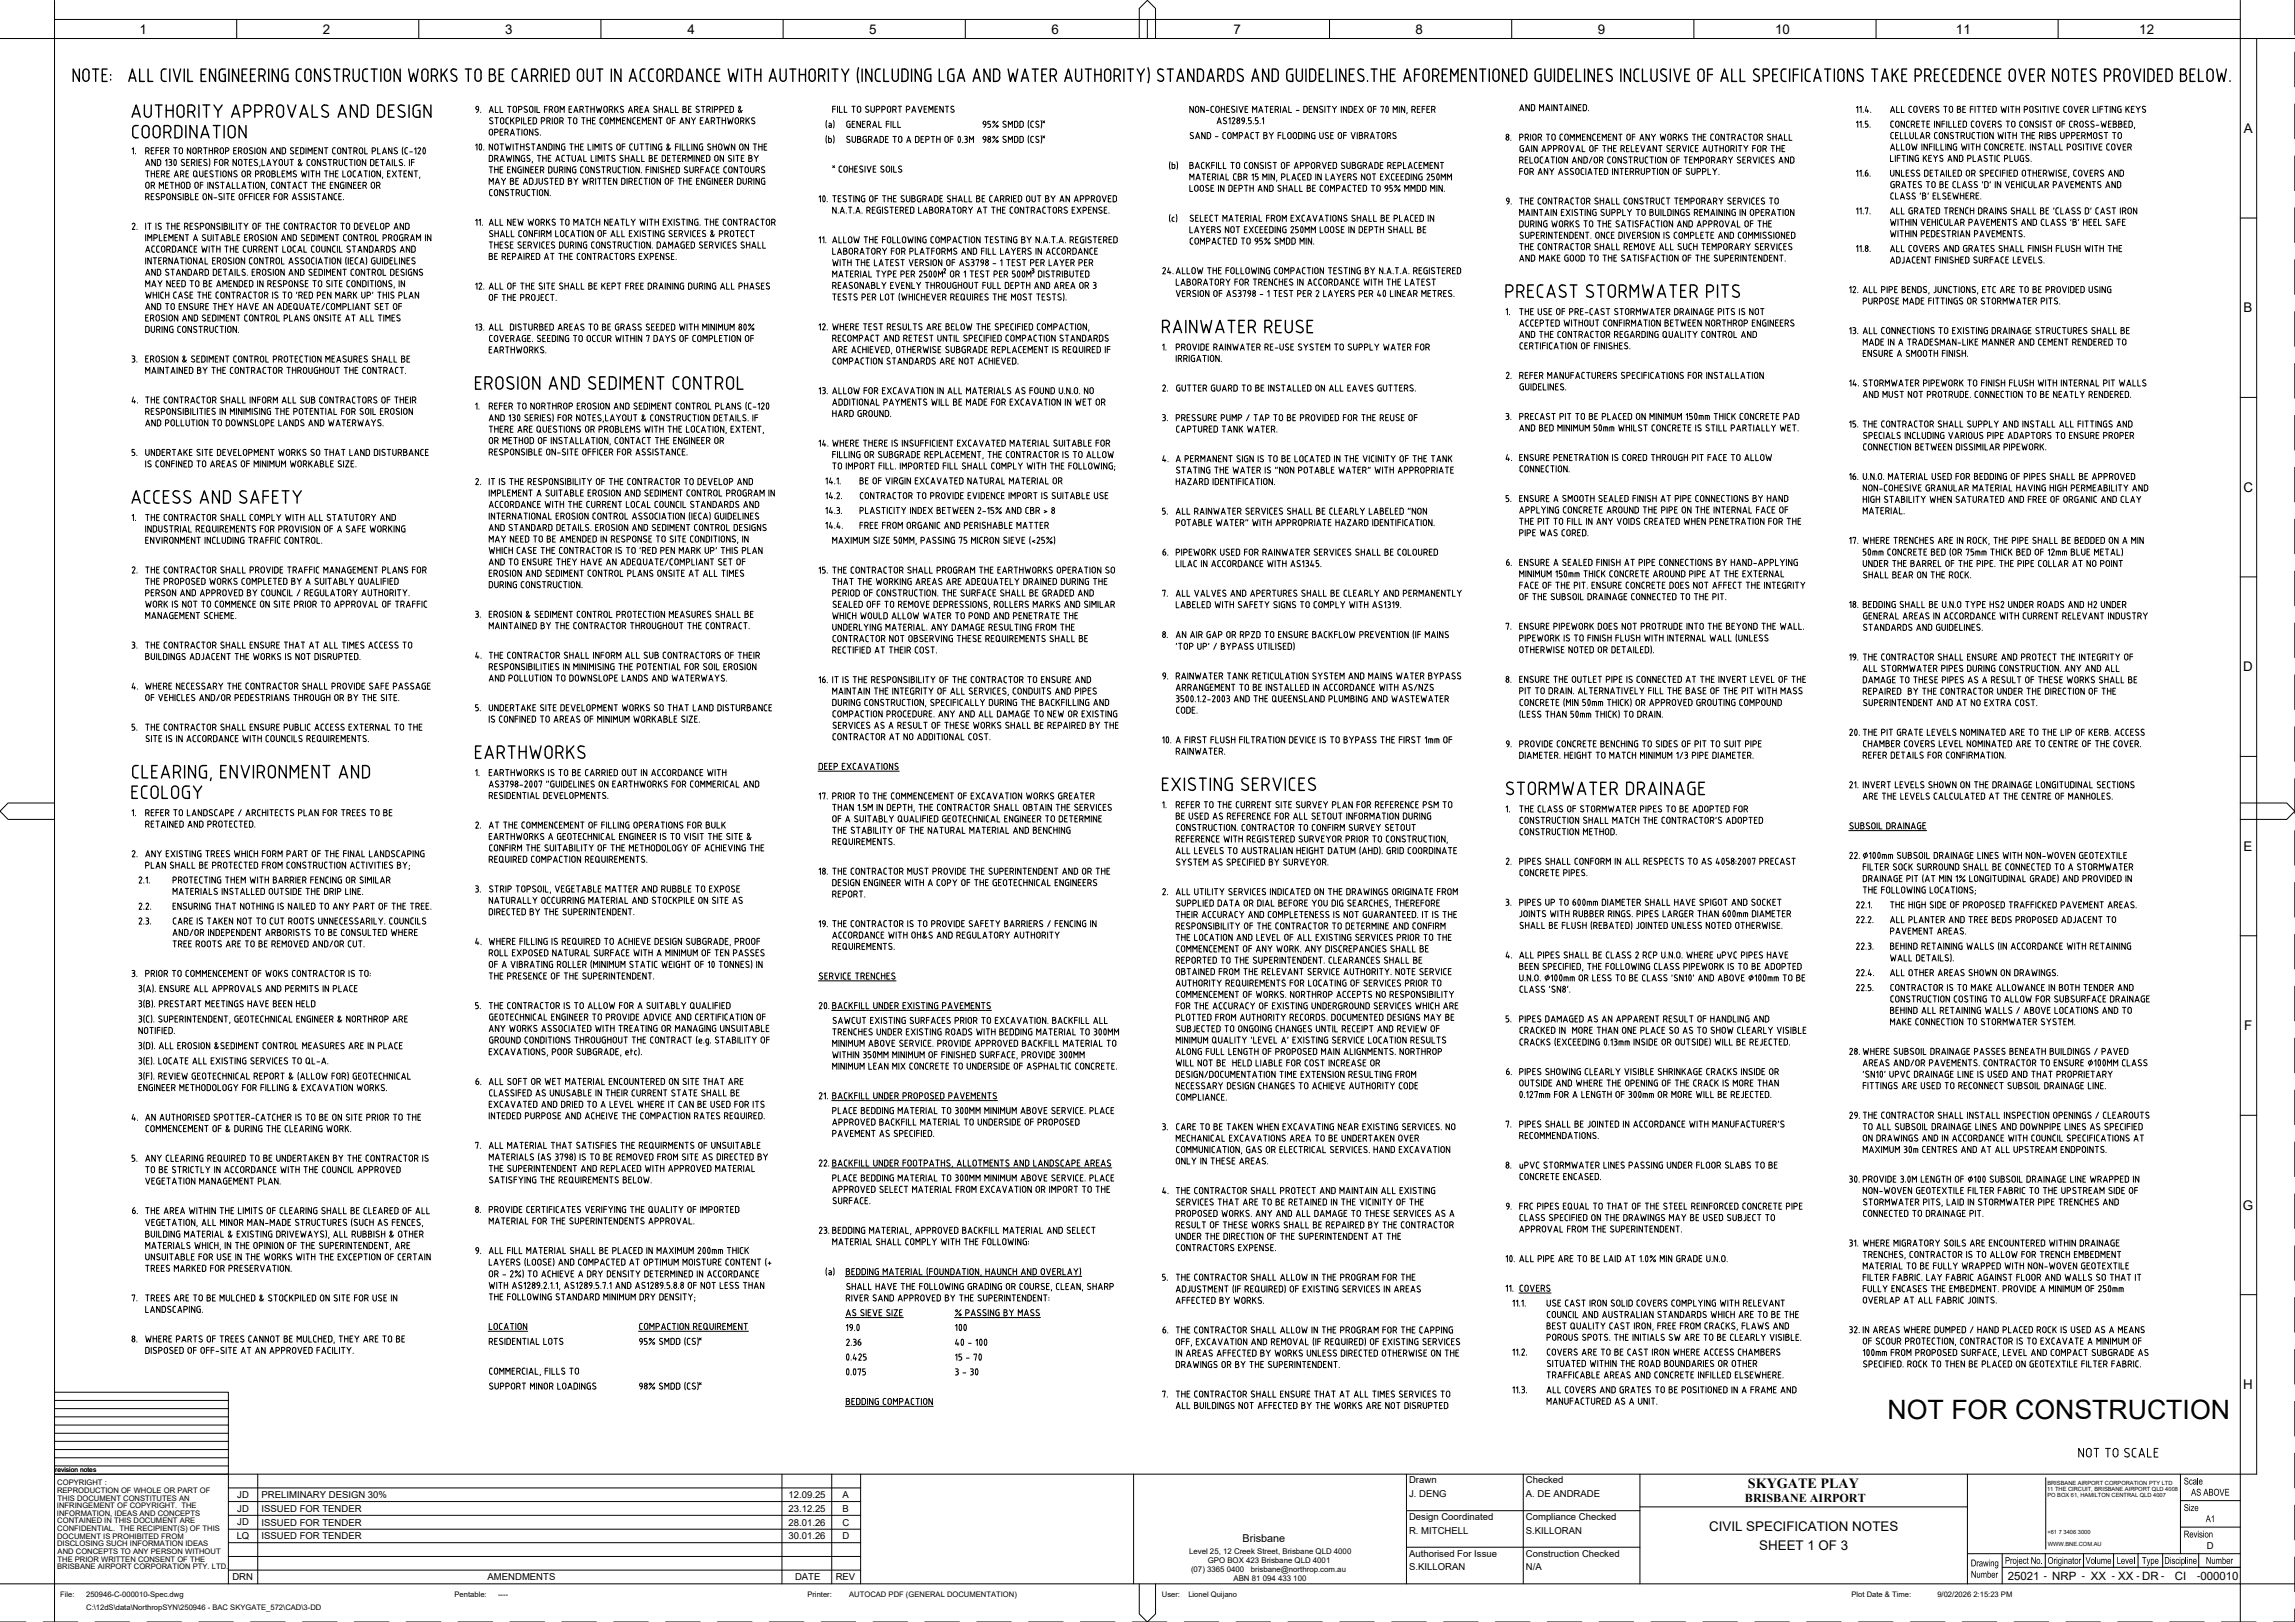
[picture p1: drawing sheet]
<svg xmlns="http://www.w3.org/2000/svg" width="841mm" height="594mm" viewBox="0 0 841 594" stroke-linecap="round" stroke-linejoin="round" font-family="sans-serif">
<defs><g id="words">
<text font-size="9.8" x="691.7" y="519.9">NOT FOR CONSTRUCTION</text>
<text font-size="5.2" x="640.5" y="545.1">SKYGATE PLAY</text>
<g font-size="4.9">
<text x="51.1" y="12.4">1</text>
<text x="118.3" y="12.4">2</text>
<text x="185.1" y="12.3">3</text>
<text x="252" y="12.4">4</text>
<text x="318.6" y="12.3">5</text>
<text x="385.4" y="12.3">6</text>
<text x="452.1" y="12.4">7</text>
<text x="518.8" y="12.3">8</text>
<text x="585.5" y="12.3">9</text>
<text x="650.5" y="12.3">10</text>
<text x="716.8" y="12.4">11</text>
<text x="784" y="12.4">12</text>
<text x="822.3" y="48.7">A</text>
<text x="822.2" y="114.4">B</text>
<text x="822.1" y="180.2">C</text>
<text x="822.1" y="245.9">D</text>
<text x="822.2" y="311.6">E</text>
<text x="822.4" y="377.4">F</text>
<text x="821.9" y="443.1">G</text>
<text x="822" y="508.8">H</text>
<text x="626.4" y="560.7">CIVIL SPECIFICATION NOTES</text>
<text x="644.7" y="567.7">SHEET 1 OF 3</text>
</g>
<text font-size="4.4" x="639.5" y="550.3">BRISBANE AIRPORT</text>
<g font-size="4.2">
<text x="735.8" y="578.6">25021</text>
<text x="752.1" y="578.6">NRP</text>
<text x="766.2" y="578.6">XX</text>
<text x="776.2" y="578.6">XX</text>
<text x="785" y="578.6">DR</text>
<text x="797" y="578.6">CI</text>
<text x="806.4" y="578.6">000010</text>
</g>
<text font-size="4" x="455.4" y="564.7">Brisbane</text>
<g font-size="3.9">
<text x="800.3" y="543.7">Scale</text>
<text x="802.9" y="547.8">AS ABOVE</text>
<text x="800.3" y="553.4">Size</text>
<text x="808.3" y="557.5">A1</text>
<text x="800.3" y="563.1">Revision</text>
<text x="722.2" y="573.7">Drawing</text>
<text x="734.7" y="572.8">Project No.</text>
<text x="750.4" y="572.8">Originator</text>
<text x="764.3" y="572.8">Volume</text>
<text x="775.7" y="572.8">Level</text>
<text x="784.9" y="572.8">Type</text>
<text x="793.2" y="572.8">Discipline</text>
<text x="808.4" y="572.8">Number</text>
<text x="722.2" y="577.9">Number</text>
</g>
<g font-size="3.5">
<text x="516.4" y="543.3">Drawn</text>
<text x="559.2" y="543.3">Checked</text>
<text x="87" y="548.7">JD</text>
<text x="95.8" y="548.7">PRELIMINARY DESIGN 30%</text>
<text x="289" y="548.7">12.09.25</text>
<text x="308.8" y="548.7">A</text>
<text x="516.4" y="548.3">J. DENG</text>
<text x="559.2" y="548.3">A. DE ANDRADE</text>
<text x="87" y="553.7">JD</text>
<text x="95.8" y="553.7">ISSUED FOR TENDER</text>
<text x="289" y="553.7">23.12.25</text>
<text x="308.8" y="553.7">B</text>
<text x="516.4" y="556.7">Design Coordinated</text>
<text x="559.2" y="556.7">Compliance Checked</text>
<text x="86.7" y="563.8">LQ</text>
<text x="87" y="558.7">JD</text>
<text x="95.8" y="563.7">ISSUED FOR TENDER</text>
<text x="95.8" y="558.8">ISSUED FOR TENDER</text>
<text x="289" y="563.7">30.01.26</text>
<text x="289" y="558.8">28.01.26</text>
<text x="308.7" y="563.7">D</text>
<text x="308.7" y="558.8">C</text>
<text x="516.4" y="561.7">R. MITCHELL</text>
<text x="559.2" y="561.7">S.KILLORAN</text>
<text x="808.7" y="567.2">D</text>
<text x="516.4" y="570.1">Authorised For Issue</text>
<text x="516.4" y="575.1">S.KILLORAN</text>
<text x="559.2" y="570.1">Construction Checked</text>
<text x="559.2" y="575.1">N/A</text>
<text x="85.2" y="578.7">DRN</text>
<text x="178.7" y="578.7">AMENDMENTS</text>
<text x="291.3" y="578.7">DATE</text>
<text x="306.2" y="578.7">REV</text>
<text x="748.9" y="578.3">-</text>
<text x="762.9" y="578.3">-</text>
<text x="773.9" y="578.3">-</text>
<text x="783" y="578.3">-</text>
<text x="791.9" y="578.3">-</text>
<text x="805.1" y="578.3">-</text>
</g>
<g font-size="2.9">
<text x="435.7" y="569.1">Level 25, 12 Creek Street, Brisbane QLD 4000</text>
<text x="436.5" y="575.7">(07) 3365 0400</text>
<text x="442.6" y="572.4">GPO BOX 423 Brisbane QLD 4001</text>
<text x="458.4" y="575.7">brisbane@northrop.com.au</text>
<text x="452" y="579">ABN 81 094 433 100</text>
</g>
<g font-size="2.8">
<text x="21" y="544">COPYRIGHT :</text>
<text x="20.9" y="546.8">REPRODUCTION OF WHOLE OR PART OF</text>
<text x="21.1" y="549.6">THIS DOCUMENT CONSTITUTES AN</text>
<text x="20.9" y="552.4">INFRINGEMENT OF COPYRIGHT. THE</text>
<text x="20.9" y="555.2">INFORMATION, IDEAS AND CONCEPTS</text>
<text x="21" y="558">CONTAINED IN THIS DOCUMENT ARE</text>
<text x="20.9" y="563.6">DOCUMENT IS PROHIBITED FROM</text>
<text x="21" y="560.8">CONFIDENTIAL. THE RECIPIENT(S) OF THIS</text>
<text x="20.9" y="566.4">DISCLOSING SUCH INFORMATION IDEAS</text>
<text x="21.1" y="569.2">AND CONCEPTS TO ANY PERSON WITHOUT</text>
<text x="21" y="574.8">BRISBANE AIRPORT CORPORATION PTY. LTD.</text>
<text x="21.1" y="572">THE PRIOR WRITTEN CONSENT OF THE</text>
<text x="22.1" y="584.9">File:</text>
<text x="31.6" y="584.9">250946-C-000010-Spec.dwg</text>
<text x="166.6" y="584.9">Pentable:</text>
<text x="182.5" y="584.9">----</text>
<text x="295.9" y="584.9">Printer:</text>
<text x="311.2" y="584.9">AUTOCAD PDF (GENERAL DOCUMENTATION)</text>
<text x="425.8" y="584.9">User:</text>
<text x="435.5" y="584.9">Lionel Quijano</text>
<text x="678.5" y="584.9">Plot Date &amp; Time:</text>
<text x="710" y="584.9">9/02/2026 2:15:23 PM</text>
<text x="31.6" y="589.6">C:\12dS\data\NorthropSYN\250946 - BAC SKYGATE_572\CAD\3-DD</text>
</g>
<text font-size="2.4" x="20.2" y="539.2">revision notes</text>
<g font-size="2.1">
<text x="750.3" y="543.8">BRISBANE AIRPORT CORPORATION PTY LTD</text>
<text x="750.2" y="546.1">11 THE CIRCUIT, BRISBANE AIRPORT QLD 4008</text>
<text x="750.3" y="548.3">PO BOX 61, HAMILTON CENTRAL QLD 4007</text>
<text x="750.3" y="561.8">+61 7 3406 3000</text>
<text x="750.4" y="566.3">WWW.BNE.COM.AU</text>
</g>
</g></defs>
<!-- layer: PROJECT TITLE BLOCK(2.4.0)|TITLEBLOCK AND LAYOUTS.new -->
<path d="M20 509.9v30" fill="none" stroke="#fff" stroke-width=".37"/>
<path d="M20 509.9h63.7v30zM20 509.9v30h63.7z" fill="#fff" stroke="#fff" stroke-width=".37"/>
<path d="M20 509.9h63.7v30h-63.7zM20 512.9h63.7M20 515.9h63.7M20 518.9h63.7M20 536.9h63.7M20 521.9h63.7M20 524.9h63.7M20 527.9h63.7M20 530.9h63.7M20 533.9h63.7" fill="none" stroke="#000" stroke-width=".37"/>
<!-- layer: PROJECT TITLE BLOCK(2.4.0)|G-TTLB-BORD -->
<g fill="none" stroke="#000" stroke-width=".37">
<path d="M0 14.1h821v566h-821M20 .1v594M20 7.1h801M86.7 7.1v7M153.5 7.1v7M220.2 7.1v7M287 7.1v7M353.7 7.1v7M420.5 .1l-3 3v11M420.5 7.1v7M420.5 .1l3 3v11M487.2 7.1v7"/>
<path d="M554 7.1v7M620.7 7.1v7M687.5 7.1v7M754.2 7.1v7M821 .1v14h20M827 14.1v525.8h-807M841 .1v12.7M841 19.1v12.7M841 38.1v12.7M841 57.1v12.7M821 79.9h6M841 76.1v12.7"/>
<path d="M841 95.1v12.7M841 114.1v12.7M841 133.2v12.7M821 145.6h6M841 152.2v12.6M841 171.2v12.6M841 190.2v12.6M821 211.3h6M841 209.2v12.6M841 228.2v12.6M841 247.2v12.7M821 277h6"/>
<path d="M841 266.2v12.7M20 294.1h-17l-3 3 3 3h17M821 294.1h17l3 3-3 3h-17M841 285.2v12.7M841 304.2v12.7M841 323.2v12.7M821 342.7h6M841 342.2v12.7M841 361.2v12.7M841 380.3v12.6M841 399.3v12.6M821 408.5h6"/>
<path d="M841 418.3v12.6M841 437.3v12.6M841 456.3v12.6M821 474.2h6M841 475.2v12.7M841 494.3v12.7M841 513.3v12.7M83.7 539.9v40.2M94.4 539.9v40.2M286.6 539.9v40.2M304.8 539.9v40.2M315.4 539.9v40.2"/>
<path d="M415.4 539.9v40.2M515.4 539.9v40.2M558.2 539.9v40.2M601 539.9v40.2M721 539.9v40.2M799 539.9v29.2M841 532.3v12.7M83.7 545h231.7M83.7 550h231.7M83.7 555h231.7M515.4 553.3h85.6M601 551.9h120"/>
<path d="M749.7 541.2v26.2M799 549.6h22M799 559.3h22M841 551.3v12.7M83.7 560.1h231.7M83.7 565h231.7M83.7 570.1h231.7M83.7 575.1h231.7M515.4 566.7h85.6M721 569.1h100M733.7 574.1h87.3M733.7 569.1v11"/>
<path d="M841 570.3v12.7M0 594.1h9.5M15.8 594.1h12.7M34.8 594.1h12.7M53.8 594.1h12.7M72.9 594.1h12.6M91.8 594.1h12.7M110.8 594.1h12.7M129.8 594.1h12.7M148.8 594.1h12.7M167.9 594.1h12.7M186.9 594.1h12.7"/>
<path d="M205.9 594.1h12.7M224.9 594.1h12.7M243.9 594.1h12.7M262.9 594.1h12.7M281.9 594.1h12.7M300.9 594.1h12.7M319.9 594.1h12.7M338.9 594.1h12.7M357.9 594.1h12.7M376.9 594.1h12.7M395.9 594.1h12.7M415 594.1h12.6"/>
<path d="M417.5 580.1v11l3 3 3-3v-11M434 594.1h12.6M453 594.1h12.6M472 594.1h12.6M491 594.1h12.6M510 594.1h12.6M529 594.1h12.7M548 594.1h12.7M567 594.1h12.7M586 594.1h12.7M605 594.1h12.7M624 594.1h12.7"/>
<path d="M643 594.1h12.7M662.1 594.1h12.6M681.1 594.1h12.6M700.1 594.1h12.6M719.1 594.1h12.6M738.1 594.1h12.6M757.1 594.1h12.6M776.1 594.1h12.7M795.1 594.1h12.7M814.1 594.1h12.7M841 589.3v4.8h-7.9M841 580.1h-20v14"/>
</g>
<!-- layer: DETAILS -->
<g fill="none" stroke="#000" stroke-width=".51">
<path d="M29.1 25.3v4.5l-2.3-4.5v4.5M30.4 28.5v-2a1.13 1.13 0 0 1 1.1-1.2 1.13 1.13 0 0 1 1.1 1.2v2M30.4 28.5a1.13 1.13 0 0 0 1.1 1.3 1.13 1.13 0 0 0 1.1-1.3M33.9 25.3h2.3M35.1 25.3v4.5M37.5 27.3h1.3M39.2 25.3h-1.7v4.5h1.7M40.6 27.3v.3M40.6 29.1v.2M47.2 29.8l1.3-4.5 1.3 4.5M47.6 28.5h1.8M51.2 25.3v4.5h1.7"/>
<path d="M52.9 38.5v3.2a1.25 1.25 0 0 0 1.3 1.2 1.25 1.25 0 0 0 1.2-1.2v-3.2M54.3 25.3v4.5h1.7M56.9 38.5h2.5M58.2 38.5v4.4M60.9 25.3l-1.4 .2-.4 .9 .2 2.9 .5 .4 1.1 .1M60.9 38.5v4.4M62.2 25.3v4.5M63.4 38.5v4.4M63.5 25.3l1.4 4.5 1.3-4.5M64.9 39.7v2M64.9 39.7a1.25 1.25 0 0 1 1.3-1.2 1.25 1.25 0 0 1 1.2 1.2M67.4 39.7v2a1.25 1.25 0 0 1-1.2 1.2 1.25 1.25 0 0 1-1.3-1.2"/>
<path d="M67.5 25.3v4.5M68.8 25.3v4.5h1.8M72.9 38.5v4.4M73.7 27.3h1.3M74.4 38.5h2.5M75.5 25.3h-1.8v4.5h1.8M75.6 38.5v4.4M78.4 38.5l1.5 2.2 1.5-2.2M79 25.3v4.5l-2.2-4.5v4.5M81.9 27.3h.6v2.5l-1.7-.3-.5-1M82.5 25.3l-1.4 .1-.5 .4-.3 2.7M83.9 25.3v4.5"/>
<path d="M87.4 25.3v4.5l-2.2-4.5v4.5M88.7 27.3h1.3M90.5 25.3h-1.8v4.5h1.8M90.6 38.5h-1.2v4.4M90.7 38.5a1.25 1.25 0 0 1 1.2 1.2 1.25 1.25 0 0 1-1.2 1.3M91.8 27.3h1.4M93.6 25.3h-1.8v4.5h1.8M94.9 27.8h1.1a1.25 1.25 0 0 0 1.2-1.3 1.25 1.25 0 0 0-1.2-1.2h-1.1v4.5M96.3 27.8l.8 2M98.5 25.3v4.5M101.4 39.7v2a1.25 1.25 0 0 0 1.3 1.2 1.25 1.25 0 0 0 1.2-1.2v-2M101.4 39.7a1.25 1.25 0 0 1 1.3-1.2 1.25 1.25 0 0 1 1.2 1.2"/>
<path d="M102 25.3v4.5l-2.2-4.5v4.5M104.9 27.3h.6v2.5l-1.7-.3-.5-1M105.4 38.5l1.5 4.4 1.5-4.4M105.5 25.3l-1.4 .1-.5 .4-.3 2.7M109.6 25.3h.8M109.6 29.8h.8M109.6 25.3l-.8 .4-.2 .7 .1 2.6 .3 .6 .6 .2M111.7 28.5a1.13 1.13 0 0 0 1.1 1.3 1.13 1.13 0 0 0 1.2-1.3M113.9 26.6v1.9M114 26.5a1.13 1.13 0 0 0-1.2-1.2 1.13 1.13 0 0 0-1.1 1.2v2M114.4 38.5v4.4h2M117.5 25.3v4.5l-2.2-4.5v4.5"/>
<path d="M120.2 38.7a1.22 1.22 0 0 0-1.6-.2 1.22 1.22 0 0 0-.4 1.6l.3 .2M120.5 27.9a1.13 1.13 0 0 1 .1 1.8 1.13 1.13 0 0 1-1.8-.4M120.8 25.5a1.11 1.11 0 0 0-1.7 0 1.11 1.11 0 0 0 .2 1.7l1.2 .7M122.3 25.3h2.2M123.4 25.3v4.5M125.9 27.8h1.1a1.25 1.25 0 0 0 1.1-1.3 1.25 1.25 0 0 0-1.1-1.2h-1.1v4.5M127.2 27.8l.9 2M129.4 28.5a1.13 1.13 0 0 0 1.1 1.3 1.13 1.13 0 0 0 1.2-1.3M129.4 25.3v3.2M130.9 38.5v4.4l-2.5-4.4v4.4M131.6 25.3v3.2M133.5 38.5h-1.1v4.4h1.1"/>
<path d="M133.5 38.5l1.2 .5 .2 .8-.1 2.2-.4 .7-.9 .2M134.7 25.3l-1.3 .2-.5 .9 .3 2.9 .4 .4 1.1 .1M136 25.3h2.2M137.1 25.3v4.5M138.4 38.5a2.12 2.12 0 0 1 2.3 .5l.2 2.6-.2 .8a2.12 2.12 0 0 1-2.3 .5zM139.6 25.3v4.5M140.9 28.5v-2a1.13 1.13 0 0 1 1.1-1.2 1.13 1.13 0 0 1 1.1 1.2v2M140.9 28.5a1.13 1.13 0 0 0 1.1 1.3 1.13 1.13 0 0 0 1.1-1.3M144.4 38.5h-2v4.4h2M146.6 25.3v4.5l-2.2-4.5v4.5M148.2 38.7a1.22 1.22 0 0 0-1.7-.2 1.22 1.22 0 0 0-.3 1.6l.3 .2M149.7 25.3l.9 4.5 .9-3 .9 3 .8-4.5"/>
<path d="M149.9 38.5v4.4M151.4 39.7v2M153.9 38.5h-1.6l-.6 .5-.3 .7M154.6 28.5v-2a1.13 1.13 0 0 1 1.1-1.2 1.13 1.13 0 0 1 1.1 1.2v2M154.6 28.5a1.13 1.13 0 0 0 1.1 1.3 1.13 1.13 0 0 0 1.1-1.3M157.9 38.5v4.4l-2.5-4.4v4.4M158.1 27.8h1.1a1.25 1.25 0 0 0 1.2-1.3 1.25 1.25 0 0 0-1.2-1.2h-1.1v4.5M159.5 27.8l.9 2M161.7 25.3v4.5M162.5 27l1.4 2.8M163.9 25.3l-2.2 2.7M167 27.9a1.13 1.13 0 0 1 0 1.8 1.13 1.13 0 0 1-1.7-.4"/>
<path d="M167.2 25.5a1.11 1.11 0 0 0-1.6 0 1.11 1.11 0 0 0 .1 1.7l1.3 .7M170.5 25.3h2.2M171.6 25.3v4.5M174.1 28.5a1.13 1.13 0 0 0 1.1 1.3 1.13 1.13 0 0 0 1.1-1.3M176.3 26.6v1.9M176.3 26.5a1.13 1.13 0 0 0-1.1-1.2 1.13 1.13 0 0 0-1.1 1.2v2M179.4 25.3h1.1a1 1 0 0 1 .9 1 1 1 0 0 1-.9 1 1.26 1.26 0 0 1 1.1 1.2 1.26 1.26 0 0 1-1.1 1.3h-1.1zM179.4 27.3h1.1M182.9 27.3h1.3M184.7 25.3h-1.8v4.5h1.8M187.7 26.4v2.3M187.8 28.7l.2 .6 .8 .5"/>
<path d="M188.8 25.3h.7M188.8 29.8h.7M188.8 25.3l-.8 .4-.2 .7M190.8 29.8l1.4-4.5 1.3 4.5M191.3 28.5h1.8M194.8 27.8h1.2a1.25 1.25 0 0 0 1.1-1.3 1.25 1.25 0 0 0-1.1-1.2h-1.2v4.5M196.2 27.8l.9 2M198.4 27.8h1.1M199.5 25.3h-1.1v4.5M199.5 25.3a1.26 1.26 0 0 1 1.1 1.2 1.26 1.26 0 0 1-1.1 1.3M199.7 27.8l.9 2M201.9 25.3v4.5"/>
<path d="M203.2 27.3h1.4M205 25.3h-1.8v4.5h1.8M206.3 25.3l1.4 .1 .6 .5 .2 .8-.2 2.5a1.79 1.79 0 0 1-2 .6zM211.6 28.5v-2a1.13 1.13 0 0 1 1.1-1.2 1.13 1.13 0 0 1 1.2 1.2l-.1 2M211.6 28.5a1.13 1.13 0 0 0 1.1 1.3 1.13 1.13 0 0 0 1.2-1.3M215.2 28.5a1.13 1.13 0 0 0 1.1 1.3 1.13 1.13 0 0 0 1.1-1.3M215.2 25.3v3.2M217.4 25.3v3.2M218.7 25.3h2.2M219.8 25.3v4.5M224 25.3v4.5M227.5 25.3v4.5l-2.2-4.5v4.5"/>
<path d="M230.6 29.8l1.3-4.5 1.4 4.5M231 28.5h1.9M236.4 25.3l-1.3 .2-.5 .9 .2 2.9 .5 .4 1.1 .1M239.5 25.3l-1.3 .2-.5 .9 .2 2.9 .5 .4 1.1 .1M240.8 28.5a1.13 1.13 0 0 0 1.1 1.3 1.13 1.13 0 0 0 1.1-1.3M243 26.6v1.9M243 26.5a1.13 1.13 0 0 0-1.1-1.2 1.13 1.13 0 0 0-1.1 1.2v2M244.3 27.8h1.2a1.25 1.25 0 0 0 1.1-1.3 1.25 1.25 0 0 0-1.2-1.2h-1.1v4.5M245.7 27.8l.8 2M247.9 25.3l1.4 .1 .6 .5 .2 .8-.2 2.5a1.82 1.82 0 0 1-2 .6zM251.4 29.8l1.3-4.5 1.4 4.5M251.8 28.5h1.9"/>
<path d="M257.6 25.3v4.5l-2.2-4.5v4.5M258.9 26.4v2.3M259 28.7l.4 .9 1.3 .2M260.7 25.3l-1.3 .2-.4 .9M262 27.3h1.4M263.8 25.3h-1.8v4.5h1.8M266.9 25.3l.9 4.5 .8-3 .9 3 .9-4.5M271.7 25.3v4.5M273 25.3h2.3M274.2 25.3v4.5M276.6 27.3h2.2M276.6 25.3v4.5"/>
<path d="M278.8 25.3v4.5M281.9 29.8l1.4-4.5 1.3 4.5M282.3 28.5h1.9M285.9 28.5a1.13 1.13 0 0 0 1.1 1.3 1.13 1.13 0 0 0 1.1-1.3M285.9 25.3v3.2M288.1 25.3v3.2M289.4 25.3h2.2M290.5 25.3v4.5M292.9 27.3h2.3M292.9 25.3v4.5M295.2 25.3v4.5M296.5 28.5a1.13 1.13 0 0 0 1.1 1.3 1.13 1.13 0 0 0 1.1-1.3"/>
<path d="M298.7 26.6v1.9M298.7 26.5a1.13 1.13 0 0 0-1.1-1.2 1.13 1.13 0 0 0-1.1 1.2v2M300 27.8h1.1a1.25 1.25 0 0 0 1.2-1.3 1.25 1.25 0 0 0-1.2-1.2h-1.1v4.5M301.4 27.8l.9 2M303.6 25.3v4.5M304.9 25.3h2.2M306 25.3v4.5M308.4 25.3l1.4 2.3 1.3-2.3M309.8 27.6v2.2M314.6 24.8a8.8 8.8 0 0 0 0 5.5M315.9 25.3v4.5M319.5 25.3v4.5l-2.2-4.5v4.5"/>
<path d="M322.6 25.3l-1.3 .2-.5 .9 .2 2.9 .5 .4 1.1 .1M323.9 25.3v4.5h1.8M327 28.5a1.13 1.13 0 0 0 1.1 1.3 1.13 1.13 0 0 0 1.1-1.3M327 25.3v3.2M329.2 25.3v3.2M330.5 25.3l1.4 .1 .6 .5 .2 .8-.2 2.5a1.79 1.79 0 0 1-2 .6zM334.1 25.3v4.5M337.6 25.3v4.5l-2.2-4.5v4.5M338.9 28.5l.5 1 .6 .3M340 25.3h1.1M340 25.3l-.6 .2-.4 .6-.1 2.4M340.5 27.3h.6v2.5h-1.1"/>
<path d="M344.2 25.3v4.5h1.8M347.3 28.5l.5 1 .7 .3M348.4 25.3h1.1M348.5 25.3l-.7 .2-.4 .6-.1 2.4M348.9 27.3h.6v2.5h-1.1M350.9 29.8l1.3-4.5 1.3 4.5M351.2 28.5h1.9M356.6 29.8l1.3-4.5 1.3 4.5M357 28.5h1.9M362.8 25.3v4.5l-2.2-4.5v4.5M365.1 25.3h-1v4.5h1M365.1 25.3l.8 .3 .5 1.1"/>
<path d="M366.3 26.7v1.7M366.4 28.4l-.5 1.1-.8 .3M369.4 25.3l.9 4.5 .9-3 .9 3 .9-4.5M374.3 29.8l1.3-4.5 1.3 4.5M374.7 28.5h1.9M378.2 25.3h2.3M379.3 25.3v4.5M381.8 27.3h1.3M383.6 25.3h-1.8v4.5h1.8M384.9 27.8h1.1a1.25 1.25 0 0 0 1.1-1.3 1.25 1.25 0 0 0-1.1-1.2h-1.1v4.5M386.2 27.8l.9 2M390.2 29.8l1.3-4.5 1.4 4.5"/>
<path d="M390.6 28.5h1.9M394.2 28.5a1.13 1.13 0 0 0 1.1 1.3 1.13 1.13 0 0 0 1.1-1.3M394.2 25.3v3.2M396.4 25.3v3.2M397.7 25.3h2.2M398.8 25.3v4.5M401.2 27.3h2.3M401.2 25.3v4.5M403.5 25.3v4.5M404.8 28.5a1.13 1.13 0 0 0 1.1 1.3 1.13 1.13 0 0 0 1.1-1.3M407 26.6v1.9M407 26.5a1.13 1.13 0 0 0-1.1-1.2 1.13 1.13 0 0 0-1.1 1.2v2"/>
<path d="M408.3 27.8h1.1a1.25 1.25 0 0 0 1.1-1.3 1.25 1.25 0 0 0-1.1-1.2h-1.1v4.5M409.7 27.8l.8 2M411.9 25.3v4.5M413.2 25.3h2.2M414.3 25.3v4.5M416.7 25.3l1.3 2.3 1.4-2.3M418 27.6v2.2M420.7 24.8a8.8 8.8 0 0 1 0 5.5M425.9 27.9a1.13 1.13 0 0 1 .1 1.8 1.13 1.13 0 0 1-1.7-.4M426.2 25.5a1.11 1.11 0 0 0-1.6 0 1.11 1.11 0 0 0 .1 1.7l1.3 .7M427.8 25.3h2.2M428.9 25.3v4.5"/>
<path d="M431.3 29.8l1.3-4.5 1.4 4.5M431.7 28.5h1.9M437.5 25.3v4.5l-2.2-4.5v4.5M438.8 25.3l1.4 .1 .6 .5 .2 .8-.2 2.5a1.79 1.79 0 0 1-2 .6zM442.3 29.8l1.4-4.5 1.3 4.5M442.7 28.5h1.9M446.3 27.8h1.1a1.25 1.25 0 0 0 1.2-1.3 1.25 1.25 0 0 0-1.2-1.2h-1.1v4.5M447.7 27.8l.8 2M449.9 25.3l1.4 .1 .5 .5 .3 .8-.3 2.5a1.79 1.79 0 0 1-1.9 .6zM453.9 27.2l1.2 .7M455.2 27.9a1.09 1.09 0 0 1 .2 1.6 1.09 1.09 0 0 1-1.7 0l-.3-.2M455.4 25.5a1.13 1.13 0 0 0-1.6 0 1.13 1.13 0 0 0 .1 1.7"/>
<path d="M458.7 29.8l1.3-4.5 1.3 4.5M459.1 28.5h1.9M464.9 25.3v4.5l-2.2-4.5v4.5M466.2 25.3l1.4 .1 .6 .5 .3 2.5-.3 .8a1.82 1.82 0 0 1-2 .6zM473.1 27.3h.7v2.5l-1.8-.3-.4-1M473.8 25.3l-1.5 .1-.5 .4-.3 2.7M475.1 28.5a1.13 1.13 0 0 0 1.1 1.3 1.13 1.13 0 0 0 1.1-1.3M475.1 25.3v3.2M477.3 25.3v3.2M478.6 25.3v4.5M479.9 25.3l1.4 .1 .6 .5 .2 .8-.2 2.5a1.79 1.79 0 0 1-2 .6zM483.4 27.3h1.4"/>
<path d="M485.2 25.3h-1.8v4.5h1.8M486.5 25.3v4.5h1.8M489.6 25.3v4.5M493.2 25.3v4.5l-2.2-4.5v4.5M494.5 27.3h1.4M496.3 25.3h-1.8v4.5h1.8M498.5 25.3a1.02 1.02 0 0 0-.9 .8 1.02 1.02 0 0 0 .5 1.1l1.2 .7M498.5 25.3l1.1 .2M499.4 27.9a1.09 1.09 0 0 1 .2 1.6 1.09 1.09 0 0 1-1.7 0l-.3-.2M501.1 29.6v.2M502.5 25.3h2.2M503.6 25.3v4.5"/>
<path d="M506 27.3h2.2M506 25.3v4.5M508.2 25.3v4.5M509.5 27.3h1.4M511.3 25.3h-1.8v4.5h1.8M514.4 29.8l1.3-4.5 1.4 4.5M514.8 28.5h1.9M518.4 27.3h1.7M520.1 25.3h-1.7v4.5M521.5 28.5v-2a1.13 1.13 0 0 1 1.1-1.2 1.13 1.13 0 0 1 1.1 1.2v2M521.5 28.5a1.13 1.13 0 0 0 1.1 1.3 1.13 1.13 0 0 0 1.1-1.3M525 27.8h1.1a1.25 1.25 0 0 0 1.2-1.3 1.25 1.25 0 0 0-1.2-1.2h-1.1v4.5"/>
<path d="M526.3 27.8l.9 2M528.5 27.3h1.4M530.3 25.3h-1.8v4.5h1.8M531.6 29.8v-4.5l1.4 2.5 1.3-2.5v4.5M535.6 27.3h1.4M537.4 25.3h-1.8v4.5h1.8M540.9 25.3v4.5l-2.2-4.5v4.5M542.2 25.3h2.2M543.3 25.3v4.5M545.8 25.3v4.5M547.1 28.5v-2a1.13 1.13 0 0 1 1.1-1.2 1.13 1.13 0 0 1 1.2 1.2l-.1 2M547.1 28.5a1.13 1.13 0 0 0 1.1 1.3 1.13 1.13 0 0 0 1.2-1.3"/>
<path d="M552.9 25.3v4.5l-2.3-4.5v4.5M554.2 27.3h1.3M556 25.3h-1.8v4.5h1.8M558.2 25.3h-.9v4.5h.9M558.3 25.3l.9 .6 .3 .8-.1 2.1-.4 .7-.7 .3M564.1 27.3h.7v2.5l-1.8-.3-.4-1M564.8 25.3l-1.5 .1-.5 .4-.2 2.7M566.1 28.5a1.13 1.13 0 0 0 1.1 1.3 1.13 1.13 0 0 0 1.2-1.3M566.1 25.3v3.2M568.3 25.3v3.2M569.6 25.3v4.5M571 25.3l1.4 .1 .6 .5 .2 .8-.2 2.5a1.79 1.79 0 0 1-2 .6z"/>
<path d="M574.5 27.3h1.3M576.3 25.3h-1.8v4.5h1.8M577.6 25.3v4.5h1.8M580.7 25.3v4.5M584.2 25.3v4.5l-2.2-4.5v4.5M585.6 27.3h1.3M587.3 25.3h-1.7v4.5h1.7M590.4 27.9a1.13 1.13 0 0 1 0 1.8 1.13 1.13 0 0 1-1.7-.4M590.7 25.5a1.11 1.11 0 0 0-1.7 0 1.11 1.11 0 0 0 .2 1.7l1.2 .7M594 25.3v4.5M597.5 25.3v4.5l-2.2-4.5v4.5M598.8 26.4v2.3"/>
<path d="M598.8 28.7l.5 .9 1.3 .2M600.6 25.3l-1.3 .2-.5 .9M601.9 25.3v4.5h1.8M605 28.5a1.13 1.13 0 0 0 1.1 1.3 1.13 1.13 0 0 0 1.2-1.3M605 25.3v3.2M607.2 25.3v3.2M610.3 27.9a1.13 1.13 0 0 1 0 1.8 1.13 1.13 0 0 1-1.7-.4M610.5 25.5a1.11 1.11 0 0 0-1.6 0 1.11 1.11 0 0 0 .2 1.7l1.2 .7M612.1 25.3v4.5M613.4 25.3l1.3 4.5 1.4-4.5M617.4 27.3h1.3M619.2 25.3h-1.8v4.5h1.8"/>
<path d="M622.3 28.5a1.13 1.13 0 0 0 1.1 1.3 1.13 1.13 0 0 0 1.1-1.3M624.5 26.6v1.9M624.5 26.5a1.13 1.13 0 0 0-1.1-1.2 1.13 1.13 0 0 0-1.1 1.2v2M625.8 27.3h1.7M627.5 25.3h-1.7v4.5M630.6 29.8l1.4-4.5 1.3 4.5M631 28.5h1.9M634.6 25.3v4.5h1.8M637.7 25.3v4.5h1.8M643.1 27.2l1.2 .7M644.3 27.9a1.13 1.13 0 0 1 0 1.8 1.13 1.13 0 0 1-1.7-.4M644.6 25.5a1.11 1.11 0 0 0-1.7 0 1.11 1.11 0 0 0 .2 1.7"/>
<path d="M646.1 27.8h1.2a1.25 1.25 0 0 0 1.1-1.3 1.25 1.25 0 0 0-1.2-1.2h-1.1v4.5M649.6 27.3h1.4M651.4 25.3h-1.8v4.5h1.8M654.5 25.3l-1.3 .2-.5 .9 .3 2.9 .5 .4 1 .1M655.8 25.3v4.5M657.2 27.3h1.7M658.9 25.3h-1.7v4.5M660.3 25.3v4.5M663.4 25.3l-1.4 .2-.4 .9 .2 2.9 .5 .4 1.1 .1M664.7 29.8l1.3-4.5 1.3 4.5M665.1 28.5h1.9M668.7 25.3h2.2"/>
<path d="M669.8 25.3v4.5M672.2 25.3v4.5M673.5 28.5v-2a1.13 1.13 0 0 1 1.1-1.2 1.13 1.13 0 0 1 1.2 1.2l-.1 2M673.5 28.5a1.13 1.13 0 0 0 1.1 1.3 1.13 1.13 0 0 0 1.2-1.3M679.3 25.3v4.5l-2.3-4.5v4.5M680.6 29.3l1.4 .5M681.1 27.2l1.2 .7M682.3 27.9a1.02 1.02 0 0 1 .5 1.1 1.02 1.02 0 0 1-.9 .8M682.6 25.5a1.11 1.11 0 0 0-1.7 0 1.11 1.11 0 0 0 .2 1.7M685.9 25.3h2.2M687 25.3v4.5M689.4 29.8l1.4-4.5 1.3 4.5"/>
<path d="M689.8 28.5h1.9M693.4 25.3v4.5M694.3 27l1.3 2.8M695.6 25.3l-2.2 2.7M697 27.3h1.3M698.8 25.3h-1.8v4.5h1.8M701.8 27.8h1.2a1.25 1.25 0 0 0 1.1-1.3 1.25 1.25 0 0 0-1.2-1.2h-1.1v4.5M705.4 27.8h1.1a1.25 1.25 0 0 0 1.1-1.3 1.25 1.25 0 0 0-1.1-1.2h-1.1v4.5M706.7 27.8l.9 2M708.9 27.3h1.3M710.6 25.3h-1.7v4.5h1.7M713 25.3h.8"/>
<path d="M713 29.8h.8M713 25.3l-.8 .4-.2 .7 .1 2.6 .3 .6 .6 .2M715.1 27.3h1.3M716.9 25.3h-1.8v4.5h1.8M718.2 25.3l1.4 .1 .6 .5 .2 .8-.2 2.5a1.79 1.79 0 0 1-2 .6zM721.7 27.3h1.4M723.5 25.3h-1.8v4.5h1.8M727 25.3v4.5l-2.2-4.5v4.5M728.3 26.4v2.3M728.4 28.7l.4 .9 1.3 .2M730.1 25.3l-1.3 .2-.4 .9M731.4 27.3h1.3"/>
<path d="M733.2 25.3h-1.8v4.5h1.8M736.3 28.5v-2a1.13 1.13 0 0 1 1.1-1.2 1.13 1.13 0 0 1 1.1 1.2v2M736.3 28.5a1.13 1.13 0 0 0 1.1 1.3 1.13 1.13 0 0 0 1.1-1.3M739.9 25.3l1.3 4.5 1.3-4.5M743.8 27.3h1.4M745.6 25.3h-1.8v4.5h1.8M746.9 27.8h1.2a1.25 1.25 0 0 0 1.1-1.3 1.25 1.25 0 0 0-1.2-1.2h-1.1v4.5M748.2 27.8l.9 2M754.4 25.3v4.5l-2.2-4.5v4.5M755.7 26.6v1.9M755.8 26.5a1.13 1.13 0 0 1 1.1-1.2 1.13 1.13 0 0 1 1.1 1.2v2M755.8 28.5a1.13 1.13 0 0 0 1.1 1.3 1.13 1.13 0 0 0 1.1-1.3"/>
<path d="M759.3 25.3h2.2M760.4 25.3v4.5M762.8 27.3h1.4M764.6 25.3h-1.8v4.5h1.8M767.7 27.9a1.09 1.09 0 0 1 .2 1.6 1.09 1.09 0 0 1-1.7 0l-.3-.2M767.9 25.5a1.11 1.11 0 0 0-1.6 0 1.11 1.11 0 0 0 .2 1.7l1.1 .7M771.2 27.8h1.2a1.25 1.25 0 0 0 1.1-1.3 1.25 1.25 0 0 0-1.2-1.2h-1.1v4.5M774.7 27.8h1.2a1.25 1.25 0 0 0 1.1-1.3 1.25 1.25 0 0 0-1.2-1.2h-1.1v4.5M776.1 27.8l.9 2M778.3 28.5a1.13 1.13 0 0 0 1.1 1.3 1.13 1.13 0 0 0 1.1-1.3M780.5 26.6v1.9M780.5 26.5a1.13 1.13 0 0 0-1.1-1.2 1.13 1.13 0 0 0-1.1 1.2v2"/>
<path d="M781.8 25.3l1.4 4.5 1.3-4.5M785.8 25.3v4.5M787.1 25.3l1.4 .1 .6 .5 .2 .8-.2 2.5a1.79 1.79 0 0 1-2 .6zM790.7 27.3h1.3M792.4 25.3h-1.7v4.5h1.7M793.7 25.3l1.5 .1 .6 .5 .2 .8-.2 2.5a1.82 1.82 0 0 1-2.1 .6zM799.1 25.3h1.1a1 1 0 0 1 .9 1 1 1 0 0 1-.9 1 1.26 1.26 0 0 1 1.1 1.2 1.26 1.26 0 0 1-1.1 1.3h-1.1zM799.1 27.3h1.1M802.6 27.3h1.3M804.4 25.3h-1.8v4.5h1.8M805.7 25.3v4.5h1.8M808.8 28.5v-2a1.13 1.13 0 0 1 1.1-1.2 1.13 1.13 0 0 1 1.1 1.2v2"/>
<path d="M808.8 28.5a1.13 1.13 0 0 0 1.1 1.3 1.13 1.13 0 0 0 1.1-1.3M812.3 25.3l.9 4.5 .9-3 .9 3 .8-4.5M817.2 29.6v.2M48.4 42.9l1.5-4.4 1.5 4.4M48.9 41.7h2.1M50.6 46a1.54 1.54 0 0 0-1.9 .8l-.1 2.6 .3 .6a1.66 1.66 0 0 0 1.7 .5M52.2 49.2a1.25 1.25 0 0 0 1.2 1.3 1.25 1.25 0 0 0 1.3-1.3M54.6 47.3v1.9M54.7 47.2a1.25 1.25 0 0 0-1.3-1.2 1.25 1.25 0 0 0-1.2 1.2l-.1 2M56.1 49.2v-2a1.25 1.25 0 0 1 1.3-1.2 1.25 1.25 0 0 1 1.2 1.2v2M56.1 49.2a1.25 1.25 0 0 0 1.3 1.3 1.25 1.25 0 0 0 1.2-1.3M60.1 48.5h1.3a1.25 1.25 0 0 0 1.3-1.3 1.25 1.25 0 0 0-1.3-1.2h-1.3v4.5"/>
<path d="M60.9 40.4h2.5M61.6 48.5l1 2M64.1 46a2.08 2.08 0 0 1 2.3 .6l.2 .8-.2 2.5a2.08 2.08 0 0 1-2.3 .6zM68.1 46v4.5M68.9 41h1.3a1.25 1.25 0 0 0 1.2-1.3 1.25 1.25 0 0 0-1.3-1.2h-1.2v4.4M70.4 41l1 1.9M72.1 46v4.5l-2.5-4.5v4.5M73.6 50.5l1.5-4.5 1.5 4.5M74.1 49.2h2.1M78.1 46h2.5M79.4 46v4.5M79.9 40.7v2.2"/>
<path d="M82.1 46v4.5M83.7 49.2v-2a1.25 1.25 0 0 1 1.2-1.2 1.25 1.25 0 0 1 1.2 1.2v2M83.7 49.2a1.25 1.25 0 0 0 1.2 1.3 1.25 1.25 0 0 0 1.2-1.3M84.9 42.9l1.5-4.4 1.5 4.4M85.3 41.7h2.2M89.4 41h1.2M90.1 46v4.5l-2.5-4.5v4.5M93.4 41h1.3a1.25 1.25 0 0 0 1.2-1.3 1.25 1.25 0 0 0-1.2-1.2h-1.3v4.4M97.4 41h1.3a1.25 1.25 0 0 0 1.2-1.3 1.25 1.25 0 0 0-1.3-1.2h-1.2v4.4M98.9 41l1 1.9M109.9 42.9l1.5-4.4 1.5 4.4M110.3 41.7h2.2"/>
<path d="M118.4 40.4l1.5 .7a1.07 1.07 0 0 1 .3 1.5 1.07 1.07 0 0 1-1.6 .2l-.7-.4M123.9 42.9l1.5-4.4 1.5 4.4M124.3 41.7h2.1M142.4 40.4h1.5M146.4 40.4l1.5 .7a1.07 1.07 0 0 1 .3 1.5 1.07 1.07 0 0 1-1.6 .2l-.7-.4M153.2 40.4h.7v2.5h-1.6l-.6-.5-.3-.7M426 119.9a2.17 2.17 0 0 0 2.3-.6l.2-.7-.5-1-2-.2v4.4M427.5 119.9l1 1.9M434.6 117.4v4.4M438.5 117.4v4.4l-2.5-4.4v4.4M440.1 117.4l.9 4.4 1-3 1 3 1-4.4M450 117.4h2.5"/>
<path d="M451.3 117.4v4.4M454 119.4h1.5M456 117.4h-2v4.4h2M457.5 119.9a2.17 2.17 0 0 0 2.3-.6l.2-.7-.5-1-2-.2v4.4M459 119.9l1 1.9M463.5 119.9a2.17 2.17 0 0 0 2.3-.6l.2-.7-.5-1-2-.2v4.4M465 119.9l1 1.9M467.5 119.4h1.6M469.5 117.4h-2v4.4h2M471 117.4v3.2M473.5 117.4v3.2M477 119.9a1.09 1.09 0 0 1 .3 1.6 1.09 1.09 0 0 1-1.6 .2l-.7-.4"/>
<path d="M477.3 117.6a1.24 1.24 0 0 0-1.6-.1 1.24 1.24 0 0 0-.4 1.5l1.7 .9M479 119.4h1.5M481 117.4h-2v4.4h2M551.9 106.9h1.3a1.25 1.25 0 0 0 1.2-1.3 1.25 1.25 0 0 0-1.2-1.2h-1.3v4.5M555.9 106.9h1.2M557.1 104.4h-1.2v4.5M557.2 104.4a1.25 1.25 0 0 1 1.2 1.2 1.25 1.25 0 0 1-1.2 1.3M557.4 106.9l1 2M559.9 106.4h1.5M561.9 104.4h-2v4.5h2M563.4 105.5l.1 2.6 .4 .5 .7 .3M564.6 108.9h.8"/>
<path d="M564.6 104.4h.8M564.6 104.4l-.7 .2-.4 .9M566.9 108.9l1.5-4.5 1.5 4.5M567.4 107.6h2.1M571.4 108.4l1.5 .5M572 106.3l1.4 .7a.99 .99 0 0 1 .5 1.1 .99 .99 0 0 1-1 .8M573.7 104.6a1.22 1.22 0 0 0-1.6-.1 1.22 1.22 0 0 0-.4 1.5l.3 .2M575.4 104.4h2.5M576.7 104.4v4.5M581.4 108.4l1.5 .5M582 106.3l1.4 .7M583.4 107a.99 .99 0 0 1 .5 1.1 .99 .99 0 0 1-.9 .8"/>
<path d="M583.7 104.6a1.22 1.22 0 0 0-1.6-.1 1.22 1.22 0 0 0-.4 1.5l.3 .2M585.4 104.4h2.5M586.7 104.4v4.5M590 104.6l.7-.2 1 .5 .2 2.7a1.27 1.27 0 0 1-1.2 1.3 1.27 1.27 0 0 1-1.3-1.3l.1-2.4zM593.4 106.9h1.3a1.25 1.25 0 0 0 1.2-1.3 1.25 1.25 0 0 0-1.2-1.2h-1.3v4.5M594.9 106.9l1 2M597.4 108.9v-4.5l1.5 2.5 1.5-2.5v4.5M601.9 104.4l1 4.5 1-3 1 3 1-4.5M607.4 108.9l1.5-4.5 1.5 4.5M607.9 107.6h2.1M611.9 104.4h2.5M613.2 104.4v4.5"/>
<path d="M615.9 106.4h1.5M617.9 104.4h-2v4.5h2M619.4 106.9h1.3a1.25 1.25 0 0 0 1.2-1.3 1.25 1.25 0 0 0-1.3-1.2h-1.2v4.5M620.9 106.9l1 2M625.4 106.9h1.3a1.25 1.25 0 0 0 1.2-1.3 1.25 1.25 0 0 0-1.2-1.2h-1.3v4.5M629.4 104.4v4.5M630.9 104.4h2.5M632.2 104.4v4.5M634.9 108.4l1.5 .5M635.5 106.3l1.4 .7a.99 .99 0 0 1 .5 1.1 .99 .99 0 0 1-1 .8M635.9 104.4l1.3 .2M635.9 104.4a.99 .99 0 0 0-.9 .7 .99 .99 0 0 0 .5 1.1"/>
<path d="M176.3 138h-2v4.6h2M182.3 138.3l.7-.3 1 .5 .3 2.8a1.25 1.25 0 0 1-1.3 1.2 1.25 1.25 0 0 1-1.2-1.2v-2.4zM188 138.3a1.22 1.22 0 0 0-1.6-.2 1.22 1.22 0 0 0-.3 1.6l1.6 .9a.97 .97 0 0 1 .6 1.1 .97 .97 0 0 1-1 .8M189.8 138v4.6M191.8 138.3l.8-.3 1 .5 .2 2.8a1.27 1.27 0 0 1-1.3 1.2 1.27 1.27 0 0 1-1.2-1.2l.1-2.4zM197.8 138v4.6l-2.5-4.6v4.6M208.3 138v4.6l-2.5-4.6v4.6M216.3 139.9l1.4 .7M218.1 138.3a1.22 1.22 0 0 0-1.7-.2 1.22 1.22 0 0 0-.3 1.6l.3 .2M221.8 138h-2v4.6h2M224.4 138h-1.1v4.6h1.1M224.4 138l.8 .3 .6 1.1"/>
<path d="M225.8 139.4v1.8M227.3 138v4.6M235.3 138h-2v4.6h2M239.3 138v4.6l-2.5-4.6v4.6M240.8 138h2.5M242 138v4.6M246.8 139.2v2.2M248.8 138a1.54 1.54 0 0 0-1.9 .8l-.1 .3M252.8 139.3v2M252.8 139.3a1.25 1.25 0 0 0-1.2-1.3 1.25 1.25 0 0 0-1.3 1.3v2a1.27 1.27 0 0 0 1.3 1.2 1.27 1.27 0 0 0 1.2-1.2M256.8 138v4.6l-2.5-4.6v4.6M258.3 138h2.5"/>
<path d="M259.5 138v4.6M263.5 138h-1.2v4.6M263.5 138a1.25 1.25 0 0 1 1.3 1.3 1.25 1.25 0 0 1-1.3 1.2M266.3 139.3v2M266.3 139.3a1.25 1.25 0 0 1 1.3-1.3 1.25 1.25 0 0 1 1.2 1.3v2a1.23 1.23 0 0 1-1.3 1.2 1.23 1.23 0 0 1-1.2-1.2M270.3 138v4.6h2M430 121.8l1.5-4.4 1.5 4.4M430.5 120.6h2.1M445.5 121.8l1.5-4.4 1.5 4.4M446 120.6h2.1M471 120.6a1.25 1.25 0 0 0 1.3 1.2 1.25 1.25 0 0 0 1.2-1.2M174.3 140.1h1.5"/>
<path d="M177.8 140.5h1.2a1.25 1.25 0 0 0 1.3-1.2 1.25 1.25 0 0 0-1.3-1.3h-1.2v4.6M179.3 140.5l1 2.1M185.8 142l1.5 .5M201.3 142.6l1.5-4.6 1.5 4.6M201.7 141.3h2.1M212.3 141.1l-.3 .8a2.21 2.21 0 0 1-2.2 .7v-4.6a2.12 2.12 0 0 1 2.2 .6l.3 .8v1.8M215.8 142l1.5 .5M217.7 140.6a.99 .99 0 0 1 .5 1.1 .99 .99 0 0 1-.9 .8M219.8 140.1h1.5M225.8 141.1l-.3 .8-1.1 .6M228.8 142.6v-4.6l1.5 2.5 1.5-2.5v4.6M233.3 140.1h1.5"/>
<path d="M246.8 141.4l.5 .9 1.5 .3M262.3 140.5h1.2M263.8 140.5l1 2.1M54.9 179.8a1.54 1.54 0 0 0-1.9 .7l-.1 .4M58.4 179.8l-1.5 .2-.5 .9M61.9 179.8h-2v4.5h2M80.4 179.8v4.5l-2.5-4.5v4.5M88.9 179.8l1.3 .2M88.9 179.8a.99 .99 0 0 0-.9 .7 .99 .99 0 0 0 .5 1.1M98.4 179.8h-2v4.5M101.9 179.8h-2v4.5h2M103.4 179.8h2.5"/>
<path d="M104.6 179.8v4.5M107.4 179.8l1.5 2.2 1.5-2.2M48.4 184.3l1.5-4.5 1.5 4.5M48.9 183h2.1M52.9 180.9l.1 2.6 .4 .5 .6 .2M54 184.3h.9M56.4 180.9v2.2M56.4 183.1l.2 .7 1 .4M57.5 184.3h.9M59.9 181.8h1.5M63.4 183.8l1.5 .5M65.4 182.4a.99 .99 0 0 1 .5 1.1 .99 .99 0 0 1-1 .7"/>
<path d="M65.7 180a1.22 1.22 0 0 0-1.7-.1 1.22 1.22 0 0 0-.3 1.5l1.7 1M67.4 183.8l1.5 .5M69.7 180a1.22 1.22 0 0 0-1.6-.1 1.22 1.22 0 0 0-.4 1.5l1.6 1a.98 .98 0 0 1 .6 1.1 .98 .98 0 0 1-1 .7M73.4 184.3l1.5-4.5 1.5 4.5M73.8 183h2.1M83 184.2l.8-.2 .5-.7 .1-2.1-.3-.9a2.08 2.08 0 0 0-2.2-.5v4.5h1.1M87.9 183.8l1.5 .5M88.4 181.7l1.5 .7a.99 .99 0 0 1 .5 1.1 .99 .99 0 0 1-1 .7M91.9 184.3l1.5-4.5 1.5 4.5M92.3 183h2.1M96.4 181.8h2M99.9 181.8h1.5"/>
<path d="M108.9 182v2.3M174.3 275.3h1.5M176.3 273.2h-2v4.6h2M177.8 277.8l1.5-4.6 1.5 4.6M178.2 276.5h2.1M182.3 275.7h1.2a1.25 1.25 0 0 0 1.3-1.2 1.25 1.25 0 0 0-1.3-1.3h-1.2v4.6M183.8 275.7l1 2.1M186.3 273.2h2.5M187.5 273.2v4.6M190.3 275.3h2.5M190.3 273.2v4.6M192.8 273.2v4.6"/>
<path d="M194.3 273.2l1 4.6 1-3 1 3 1-4.6M200.3 273.5l.8-.3 1 .5 .2 2.8a1.27 1.27 0 0 1-1.2 1.2 1.27 1.27 0 0 1-1.3-1.2l.1-2.4zM203.8 275.7h1.2a1.25 1.25 0 0 0 1.3-1.2 1.25 1.25 0 0 0-1.3-1.3h-1.2v4.6M205.3 275.7l1 2.1M207.8 273.2v4.6M208.7 274.9l1.6 2.9M210.3 273.2l-2.5 2.8M211.8 277.2l1.5 .5M213.8 275.8a.99 .99 0 0 1 .5 1.2 .99 .99 0 0 1-1 .7M214.1 273.5a1.22 1.22 0 0 0-1.6-.2 1.22 1.22 0 0 0-.4 1.6l1.6 1M48.4 289.9h1.5M49.7 284.9h.9"/>
<path d="M50.4 287.9h-2v4.5h2M50.6 280.4a1.54 1.54 0 0 0-1.9 .8v2.9l.4 .6 .7 .2M52.1 280.4v4.5h2M53 292.4h.9M53 287.9h.9M53 287.9l-.9 .4-.2 .7 .1 2.6 .4 .6 .6 .2M55.6 282.4h1.5M55.7 288.4a1.25 1.25 0 0 1 1.4-.5 1.25 1.25 0 0 1 .8 1.2v2.1a1.25 1.25 0 0 1-1.2 1.2 1.25 1.25 0 0 1-1.3-1.2zM57.6 280.4h-2v4.5h2M59.1 284.9l1.5-4.5 1.5 4.5M59.4 287.9v4.5h2M59.6 283.6h2.1"/>
<path d="M63.1 288.4a1.25 1.25 0 0 1 1.4-.5 1.25 1.25 0 0 1 .9 1.2v2.1a1.25 1.25 0 0 1-1.2 1.2 1.25 1.25 0 0 1-1.3-1.2zM63.6 282.9h1.3M64.9 280.4h-1.3v4.5M64.9 280.4a1.25 1.25 0 0 1 1.3 1.2 1.25 1.25 0 0 1-1.3 1.3M65.2 282.9l.9 2M66.9 289.2v2M67.6 280.4v4.5M68.2 287.9h1.2M68.2 287.9l-1 .5-.3 .7M68.7 289.9h.7v2.5l-1.6-.1-.6-.4-.3-.7M70.9 287.9l1.5 2.3 1.5-2.3M71.6 280.4v4.5l-2.5-4.5v4.5"/>
<path d="M72.4 290.2v2.2M74.9 282.4h.7v2.5h-1.2M75.6 280.4l-1.6 .1-.6 .4a4 4 0 0 0-.2 3.1l.5 .6 .7 .3M77.4 284.9l-.3 1M80.9 282.4h1.5M82.9 280.4h-2v4.5h2M86.9 280.4v4.5l-2.5-4.5v4.5M88.4 280.4l1.5 4.5 1.5-4.5M92.9 280.4v4.5M94.4 282.9h1.3a1.25 1.25 0 0 0 1.2-1.3 1.25 1.25 0 0 0-1.3-1.2h-1.2v4.5M95.9 282.9l1 2M98.9 280.6l.7-.2 1 .5 .3 2.7a1.25 1.25 0 0 1-1.3 1.3 1.25 1.25 0 0 1-1.2-1.3v-2.4z"/>
<path d="M104.9 280.4v4.5l-2.5-4.5v4.5M106.4 284.9v-4.5l1.5 2.5 1.5-2.5v4.5M110.9 282.4h1.5M112.9 280.4h-2v4.5h2M116.9 280.4v4.5l-2.5-4.5v4.5M118.4 280.4h2.5M119.6 280.4v4.5M124.4 284.9l1.5-4.5 1.5 4.5M124.8 283.6h2.2M131.4 280.4v4.5l-2.5-4.5v4.5M134 280.4h-1.1v4.5h1.1M134 280.4l.8 .3 .5 .6 .1 2.2"/>
<path d="M135.4 283.5l-.3 .8-1.1 .6M426 287h1.5M428 285h-2v4.5h2M429.5 285l3 4.5M432.5 285l-3 4.5M434 285v4.5M435.5 289l1.5 .5M436.1 286.9l1.4 .7M436.6 285l1.2 .2M436.6 285a.99 .99 0 0 0-1 .8 .99 .99 0 0 0 .5 1.1M437.5 287.6a.99 .99 0 0 1 .5 1.1 .99 .99 0 0 1-.9 .7M439.5 285h2.5"/>
<path d="M440.8 285v4.5M443.5 285v4.5M447.5 285v4.5l-2.4-4.5v4.5M449 286.2v2.1M450.3 285h1.2M450.3 285l-1 .5-.2 .7M450.8 287h.7v2.5l-1.6-.1-.6-.4-.2-.8M455 289l1.6 .5M455.6 286.9l1.4 .7a.99 .99 0 0 1 .5 1.1 .99 .99 0 0 1-1 .7M456.1 285l1.2 .2M456.1 285a.99 .99 0 0 0-1 .8 .99 .99 0 0 0 .5 1.1M459 287h1.5"/>
<path d="M461.1 285h-2.1v4.5h2.1M463.8 285h-1.3v4.5M463.8 285a1.25 1.25 0 0 1 1.3 1.2 1.25 1.25 0 0 1-1.3 1.3h-1.3M464 287.5l1 2M466.5 285l1.5 4.5 1.5-4.5M471 285v4.5M473.7 285h.8M473.7 285l-.7 .2-.4 .5v3l.7 .7 1.2 .1M476 287h1.5M478 285h-2v4.5h2M479.6 289l1.5 .5M480.1 286.9l1.4 .7a.99 .99 0 0 1 .5 1.1 .99 .99 0 0 1-.9 .7"/>
<path d="M480.5 285l1.3 .2M480.5 285a.99 .99 0 0 0-.9 .8 .99 .99 0 0 0 .5 1.1M552.7 288.4l1.4 .7M554.1 289.1a1.08 1.08 0 0 1 .3 1.5 1.08 1.08 0 0 1-1.6 .3l-.7-.4M554.4 286.7a1.22 1.22 0 0 0-1.6-.1 1.22 1.22 0 0 0-.4 1.6l.3 .2M556.1 286.5h2.5M557.4 286.5v4.5M560.2 289.7a1.25 1.25 0 0 0 1.2 1.3 1.25 1.25 0 0 0 1.3-1.3M562.6 287.8v1.9M562.7 287.7a1.25 1.25 0 0 0-1.3-1.2 1.25 1.25 0 0 0-1.2 1.2l-.1 2M564.1 289h1.3M565.4 286.5h-1.3v4.5"/>
<path d="M565.4 286.5a1.25 1.25 0 0 1 1.2 1.2 1.25 1.25 0 0 1-1.2 1.3M565.6 289l1 2M568.1 291v-4.5l1.5 2.5 1.5-2.5v4.5M572.6 286.5l1 4.5 1-3 1 3 1-4.5M578.1 291l1.5-4.5 1.5 4.5M578.6 289.7h2.1M582.6 286.5h2.5M583.9 286.5v4.5M586.6 288.5h1.5M588.6 286.5h-2v4.5h2M590.1 289h1.3M591.4 286.5h-1.3v4.5"/>
<path d="M591.4 286.5a1.25 1.25 0 0 1 1.2 1.2 1.25 1.25 0 0 1-1.2 1.3M591.6 289l1 2M597.3 286.5l.4 .1a1.28 1.28 0 0 1 .9 1.3v1.7l-.2 .8a2.21 2.21 0 0 1-2.3 .6v-4.5h1.1M600.1 289h1.2M601.3 286.5h-1.2v4.5M601.4 286.5a1.25 1.25 0 0 1 1.2 1.2 1.25 1.25 0 0 1-1.2 1.3M601.6 289l1 2M604.1 291l1.5-4.5 1.5 4.5M604.6 289.7h2.1M608.6 286.5v4.5M612.6 286.5v4.5l-2.5-4.5v4.5M614.1 291l1.5-4.5 1.5 4.5"/>
<path d="M614.6 289.7h2.1M619.8 286.5h1.3M619.9 286.5l-.8 .2-.4 .6-.1 2.4M620.4 288.5h.7v2.5a2.17 2.17 0 0 1-2.2-.5l-.3-.8M622.6 288.5h1.5M624.6 286.5h-2v4.5h2"/>
</g>
<!-- layer: A_TTL_TEXT TITILE BLOCK-RefEdit0-RefEdit0 -->
<path d="M805.7 574.1h15.3" fill="none" stroke="#000" stroke-width=".37"/>
<!-- layer: A_TTL_SCALE -->
<g fill="none" stroke="#000" stroke-width=".37">
<path d="M763.5 530.5v3.2l-1.7-3.2v3.2M764.9 530.7l.6-.2 .6 .2 .3 2.1a.89 .89 0 0 1-.9 .8 .89 .89 0 0 1-.9-.8zM767.4 530.5h1.7M768.3 530.5v3.2M771.6 530.5h1.7M772.5 530.5v3.2M774.4 531.4v1.4M774.4 531.4a.87 .87 0 0 1 .9-.9 .87 .87 0 0 1 .8 .9v1.4a.87 .87 0 0 1-.8 .8 .87 .87 0 0 1-.9-.8M780.2 530.7a.84 .84 0 0 0-1.3-.1 .84 .84 0 0 0 .1 1.2l.9 .5a.81 .81 0 0 1 .2 1.2 .81 .81 0 0 1-1.3 0l-.2-.2M782.2 530.5h.6M782.2 533.7h.6M782.2 530.5l-.6 .2-.2 .6 .1 1.8 .7 .5"/>
<path d="M783.8 533.7l1.1-3.2 1 3.2M784.1 532.8h1.5M787 530.5v3.2h1.4M789.4 531.9h1.1M790.8 530.5h-1.4v3.2h1.4"/>
</g>
<!-- layer: DETAILS -->
<g fill="none" stroke="#000" stroke-width=".37">
<path d="M174.4 39.4v.3M174.4 39.4l.5-.5a1.35 1.35 0 0 1-.3 2.3M174.4 39.7l.5 .4M181.5 39v2.2h1M183.3 39v2.2h1M186 39h1.3M186.6 39v2.2M188.2 39.1h.9l.2 1.4a.61 .61 0 0 1-.6 .7 .61 .61 0 0 1-.7-.6zM192.5 38.9l.7 .1M192.6 38.9l-.5 .6 1.2 1.1-.5 .6M194.2 39.1h.9l.2 1.4a.64 .64 0 0 1-.6 .7 .64 .64 0 0 1-.7-.6zM196 39v2.2"/>
<path d="M196.8 39v2.2h1M199.5 39.9h1M200.5 39h-1v2.2M204.5 39.6v1M204.6 39.5a.61 .61 0 0 0-.7-.6 .61 .61 0 0 0-.6 .6v1.1a.64 .64 0 0 0 .6 .6 .64 .64 0 0 0 .7-.7M208.5 39.9h.8M209.5 39h-1v2.2h1M214.5 39h1.3M215.1 39v2.2M216.5 39.9h1.3M216.5 39v2.2M217.8 39v2.2"/>
<path d="M218.5 39l.5 2.2 .5-1.5 .5 1.5 .5-2.2M221.3 39.6v1M221.3 39.5a.61 .61 0 0 1 .6-.6 .61 .61 0 0 1 .6 .6v1.1a.61 .61 0 0 1-.6 .6 .61 .61 0 0 1-.6-.7M225.3 39v2.2M225.8 39.8l.7 1.4M226.5 39l-1.2 1.3M227.8 38.9l.6 .1M227.8 38.9l-.5 .6 1.2 .9a.63 .63 0 0 1-.4 .8 .63 .63 0 0 1-.8-.3M234.5 39.9h.8M235.5 39h-1v2.2h1M240.7 39a.59 .59 0 0 0-.9 0 .59 .59 0 0 0 0 .8l.9 .6a.63 .63 0 0 1-.3 .8 .63 .63 0 0 1-.9-.3M241.6 39.9h1.2"/>
<path d="M241.6 39v2.2M242.8 39v2.2M245.8 39v2.2h1M247.5 39v2.2h1M250.3 39.9h.6a.61 .61 0 0 1 .6 .6 .61 .61 0 0 1-.6 .7M250.9 39.9l.5-.2v-.5l-1.1-.2v2.2h.6M252.3 39.9h.7M253.3 39h-1v2.2h1M255.5 38.9l-.4 .6 .9 .7a.61 .61 0 0 1 0 1 .61 .61 0 0 1-.9-.3M255.6 38.9l.6 .1M257 39h1.3M257.7 39v2.2"/>
<path d="M259.7 39h-.7v2.2M259.7 38.9a.61 .61 0 0 1 .6 .6 .61 .61 0 0 1-.6 .6M261 39v2.2M262.4 39h-.6v2.2M262.4 38.9a.61 .61 0 0 1 .7 .6 .61 .61 0 0 1-.7 .6M265.8 39.9h.7M266.8 39h-1v2.2h1M268.1 39h-.6v2.2h.6M268.1 38.9l.5 .2 .2 .5M268.8 39.6v1.1l-.7 .5M270.7 39.5l1.1 1.7M270.8 39.5a.36 .36 0 0 1 .2-.6 .36 .36 0 0 1 .4 .4l-.8 1.6 .4 .3 1-.8"/>
<path d="M305.1 39.9h1.1M306.2 38.9h-1.1v2.3M306.9 38.9v2.3M307.6 38.9v2.3h1.1M309.4 38.9v2.3h1M312.2 38.9h1.2M312.8 38.9v2.3M314.2 39.6v1M314.2 39.5a.61 .61 0 0 1 .6-.6 .61 .61 0 0 1 .6 .6v1.1a.61 .61 0 0 1-.6 .6 .61 .61 0 0 1-.6-.7M317.7 38.9l.6 .1M317.7 38.9l-.5 .6 1.1 .8a.64 .64 0 0 1-.3 .9 .64 .64 0 0 1-.8-.3M319.2 38.9v1.6a.61 .61 0 0 0 .6 .7 .61 .61 0 0 0 .6-.7v-1.6"/>
<path d="M321.8 38.9h-.7v2.3M321.8 38.9a.61 .61 0 0 1 .6 .6 .61 .61 0 0 1-.6 .6M325.2 39.6v1M325.2 39.5a.61 .61 0 0 1 .6-.6 .61 .61 0 0 1 .6 .6v1.1a.59 .59 0 0 1-.6 .6 .59 .59 0 0 1-.6-.7M329.1 38.9h1.3M329.8 38.9v2.3M332.8 38.9h-.7v2.3M332.8 38.9a.61 .61 0 0 1 .6 .6 .61 .61 0 0 1-.6 .6M336.4 38.9l.7 2.3 .8-2.3M338.7 39.9h.7M339.6 38.9h-.9v2.3h.9M342.6 39.9h.8"/>
<path d="M343.7 38.9h-1.1v2.3h1.1M345.7 38.9v2.3l-1.3-2.3v2.3M346.4 38.9h1.2M347 38.9v2.3M348.9 38.9l.6 .1M348.9 38.9l-.4 .6 1.1 .8a.64 .64 0 0 1-.3 .9 .64 .64 0 0 1-.9-.3M437.3 39v2.2l-1.3-2.2v2.2M438 39.6v1M438.1 39.5a.61 .61 0 0 1 .6-.6 .61 .61 0 0 1 .6 .6v1.1a.61 .61 0 0 1-.6 .6 .61 .61 0 0 1-.6-.7M441.3 39v2.2l-1.2-2.2v2.2M444.8 39h-.7l-.3 .5 .1 1.4 .5 .3M445.7 39.1h.9l.2 1.4a.64 .64 0 0 1-.6 .7 .64 .64 0 0 1-.7-.6z"/>
<path d="M447.5 39.9h1.3M447.5 39v2.2M448.8 39v2.2M449.5 39.9h.8M450.6 39h-1.1v2.2h1.1M452.4 39a.59 .59 0 0 0-.8 0 .59 .59 0 0 0 0 .8l.6 .4M453.3 39v2.2M454 39l.8 2.2 .7-2.2M456.3 39.9h.7M457.3 39h-1v2.2h1M463.5 39h1.3M464.1 39v2.2"/>
<path d="M465.5 39.9h.8M466.5 39h-1v2.2h1M467.9 39h-.6v2.2M467.9 38.9a.61 .61 0 0 1 .6 .6 .61 .61 0 0 1-.6 .6M469.3 39v2.2M472.3 39v2.2h1M479 39.6v1.1l-.6 .5M479.1 39.6l-.4-.6h-.9v2.2h.6M479.8 39.9h.7M480.8 39h-1v2.2h1M482.8 39v2.2l-1.3-2.2v2.2M484.7 39a.59 .59 0 0 0-.9 0 .59 .59 0 0 0 0 .8l.9 .6a.63 .63 0 0 1-.3 .8 .63 .63 0 0 1-.8-.3"/>
<path d="M485.5 39v2.2M486.3 39h1.3M486.9 39v2.2M488.3 39l.7 1.1 .8-1.1M491.5 39v2.2M493.5 39v2.2l-1.2-2.2v2.2M495.6 39.6l-.1 1.1-.6 .5M495.6 39.6l-.5-.6h-.8v2.2h.5M496.3 39.9h.7M497.3 39h-1v2.2h1M498.1 39l1.4 2.2M499.5 39l-1.4 2.2"/>
<path d="M501.3 39.6v1M501.3 39.5a.61 .61 0 0 1 .6-.6 .61 .61 0 0 1 .6 .6v1.1a.61 .61 0 0 1-.6 .6 .61 .61 0 0 1-.6-.7M503.3 39.9h1M504.3 39h-1v2.2M506.1 39.2v-.2h.9l-.5 2.2M508.2 39a1.25 1.25 0 0 1 0 2.1l-.4-.9zM512.8 39v2.2M514.8 39v2.2l-1.3-2.2v2.2M518 39h-.6v2.2M518.1 38.9a.61 .61 0 0 1 .6 .6 .61 .61 0 0 1-.6 .6M519.4 39.9h.7M520.4 39h-1v2.2h1"/>
<path d="M521.2 39.9h.9M522.1 39h-.9v2.2M522.9 39.9h.8M523.9 39h-1v2.2h1M525.3 39h-.7v2.2M525.3 38.9a.61 .61 0 0 1 .6 .6 .61 .61 0 0 1-.6 .6M557.1 39.9h1.1M560.4 38.3v2.3l-1.2-2.3v2.3M561.7 38.3h-.5v2.3h.5M561.7 38.3l.5 .2 .2 .5M562.4 39v1.1l-.7 .5M566.6 39.9h1.1"/>
<path d="M568.7 38.3v2.3M570.7 38.3v2.3l-1.3-2.3v2.3M571.4 38.3h1.2M572.1 38.3v2.3M573.6 39.9h1.1M575.6 38.3v2.3M577.7 38.3v2.3l-1.3-2.3v2.3M578.4 39.3h.8M579.4 38.3h-1v2.3h1M581.4 39v.9M581.4 39l-.4-.7h-.8v2.3l.8-.1 .4-.6M680.3 39.4l.5-.4v2.2"/>
<path d="M681.5 39.4l.5-.4v2.2M684 39l-.4 1.7h1.2M695 39v2.2h1M696.8 39v2.2h1M700.5 39h-.7l-.2 .5v1.4l.5 .3M702.5 39.6v1M702.6 39.5a.61 .61 0 0 0-.6-.6 .61 .61 0 0 0-.7 .6v1.1a.64 .64 0 0 0 .6 .6 .64 .64 0 0 0 .7-.7M703.3 39l.7 2.2 .8-2.2M705.5 39.9h.8M706.5 39h-1v2.2h1M709.5 39.9l1 .5a.63 .63 0 0 1-.4 .8 .63 .63 0 0 1-.8-.3M710.4 39a.57 .57 0 0 0-.8 0 .57 .57 0 0 0 0 .8"/>
<path d="M712.3 39h1.2M712.9 39v2.2M714.5 39.1h.9l.2 1.4a.64 .64 0 0 1-.7 .7 .64 .64 0 0 1-.6-.6zM717.3 39.9h.6M717.9 39h-.6v2.2h.6M718 39.9a.61 .61 0 0 1 .6 .6 .61 .61 0 0 1-.6 .7M718 38.9l.4 .5-.4 .5M719.3 39.9h.7M720.3 39h-1v2.2h1M722 39.9h1.1M723.1 39h-1.1v2.2M723.8 39v2.2"/>
<path d="M724.5 39h1.3M725.2 39v2.2M726.5 39h1.3M727.2 39v2.2M728.6 39.9h.7M729.5 39h-.9v2.2h.9M730.8 39h-.5v2.2h.5M730.9 38.9l.5 .2 .2 .5M731.6 39.6l-.1 1.1-.6 .5M733.3 39l.5 2.2 .5-1.5 .5 1.5 .5-2.2M736 39v2.2M736.8 39h1.2"/>
<path d="M737.4 39v2.2M738.8 39.9h1.2M738.8 39v2.2M740 39v2.2M745 39.6v1M745.1 39.5a.61 .61 0 0 0-.6-.6 .61 .61 0 0 0-.7 .6v1.1a.64 .64 0 0 0 .6 .6 .64 .64 0 0 0 .7-.7M747 39a.59 .59 0 0 0-.9 0 .59 .59 0 0 0 0 .8l.9 .6a.63 .63 0 0 1-.4 .8 .63 .63 0 0 1-.8-.3M747.8 39v2.2M748.5 39h1.3M749.2 39v2.2M750.5 39v2.2M751.3 39l.8 2.2 .7-2.2"/>
<path d="M753.5 39.9h.8M754.5 39h-1v2.2h1M757.3 39h-.7l-.3 .5 .1 1.4 .5 .3M758.2 39.1h.9l.2 1.4a.61 .61 0 0 1-.6 .7 .61 .61 0 0 1-.6-.6zM760.1 39l.7 2.2 .7-2.2M762.3 39.9h.8M763.3 39h-1v2.2h1M767 39v2.2h1.1M768.8 39v2.2M769.5 39.9h1.1M770.6 39h-1.1v2.2M771.3 39h1.2"/>
<path d="M771.9 39v2.2M773.3 39v2.2M775.3 39v2.2l-1.3-2.2v2.2M776.6 39h.7M776.7 38.9l-.5 .2-.1 .5v1.2l.6 .4M776.9 39.9h.4v1.3h-.7M779.1 39v2.2M779.5 39.8l.8 1.4M780.3 39l-1.2 1.3M781 39.9h.8M782.1 39h-1.1v2.2h1.1M782.8 39l.7 1.1 .8-1.1"/>
<path d="M786.2 39a.59 .59 0 0 0-.9 0 .59 .59 0 0 0 0 .8l1 .8-.5 .6M48.4 54.6l.5-.5v2.3M49.7 56.2v.2M53.4 55.4h.6M54 55.3a.61 .61 0 0 0 .7-.6 .61 .61 0 0 0-.7-.6h-.6v2.3M54.1 55.4l.6 1M55.4 55.1h.7M56.4 54.1h-1v2.3h1M56.9 58.4v2.3l-1.3-2.3v2.3M57.1 55.1h1.1M58.2 54.1h-1.1v2.3M58.2 58.4h-.5v2.3h.5"/>
<path d="M58.2 58.4l.7 .4v1.1l-.2 .5-.5 .2M58.9 55.1h.7M59.9 54.1h-1v2.3h1M60.7 58.9l.4-.5v2.3M60.7 55.4h.6M61.3 55.3a.61 .61 0 0 0 .6-.6 .61 .61 0 0 0-.6-.6h-.6v2.3M61.4 55.4l.5 1M61.9 58.4l.9 .2v.5l-.4 .3M62.1 59.4h.3M62.4 59.4l.4 .2v.8l-.9 .3M63.6 54.1h1.3M63.9 58.5l.1-.1a1.25 1.25 0 0 1 0 2.2l-.1-.1"/>
<path d="M63.9 58.5l-.2 .8 .2 1.2M64.3 54.1v2.3M65.7 54.7a.61 .61 0 0 1 .6-.6 .61 .61 0 0 1 .6 .6M65.7 54.8v.9a.61 .61 0 0 0 .6 .6 .61 .61 0 0 0 .6-.6v-.9M66.7 59.4l.8 .5a.63 .63 0 0 1-.3 .8 .63 .63 0 0 1-.8-.3M67.6 58.5a.59 .59 0 0 0-.9-.1 .59 .59 0 0 0 0 .9M68.4 59.4h.7M69.4 58.4h-1v2.3h1M69.9 54.1v2.3l-1.2-2.3v2.3M70.1 59.7l.7-.1a.61 .61 0 0 0 .6-.6 .61 .61 0 0 0-.6-.6h-.7v2.3M70.7 54.8v.9M70.7 54.7a.61 .61 0 0 1 .6-.6 .61 .61 0 0 1 .6 .6"/>
<path d="M70.9 59.7l.5 1M71.9 54.8v.9a.61 .61 0 0 1-.6 .6 .61 .61 0 0 1-.6-.6M72.1 58.4v2.3M72.6 55.4h.7M72.9 59.4h.8M73.3 55.3a.61 .61 0 0 0 .6-.6 .61 .61 0 0 0-.6-.6h-.7v2.3M73.4 55.4l.5 1M73.9 58.4h-1v2.3h1M74.6 54.1h1.3M74.9 59.4l.7 .3M75.2 58.4l-.5 .4 .2 .5M75.2 58.4l.6 .1"/>
<path d="M75.3 54.1v2.3M75.6 59.7l.2 .2a.63 .63 0 0 1-.3 .8 .63 .63 0 0 1-.8-.3M76.7 55.1h1.2M76.7 54.1v2.3M76.7 58.1l.2 1.4-.2 1.4M77.9 54.1v2.3M78.7 55.4h.6M78.7 59.4h.9M79.3 54.1h-.6v2.3M79.3 54.1a.61 .61 0 0 1 .6 .6 .61 .61 0 0 1-.6 .6M79.4 55.4l.5 1M79.6 58.4h-.9v2.3"/>
<path d="M80.4 59v1M80.4 59a.61 .61 0 0 1 .6-.6 .61 .61 0 0 1 .7 .6v1a.61 .61 0 0 1-.7 .6 .61 .61 0 0 1-.6-.6M80.6 54.8v.9M80.7 54.7a.61 .61 0 0 1 .6-.6 .61 .61 0 0 1 .6 .6M81.9 54.8v.9a.61 .61 0 0 1-.6 .6 .61 .61 0 0 1-.6-.6M82.4 59.7l.6-.1a.61 .61 0 0 0 .7-.6 .61 .61 0 0 0-.7-.6h-.6v2.3M82.6 55.4h.7M83.1 59.7l.6 1M83.3 55.3a.61 .61 0 0 0 .6-.6 .61 .61 0 0 0-.6-.6h-.7v2.3M85.6 55.1h.8M86.7 54.1h-1.1v2.3h1.1M86.7 58.4v2.3l-1.3-2.3v2.3"/>
<path d="M87.4 55.4h.6M87.6 58.6h.9l.1 1.4a.64 .64 0 0 1-.6 .6 .64 .64 0 0 1-.6-.6zM88 55.3a.61 .61 0 0 0 .6-.6 .61 .61 0 0 0-.6-.6h-.6v2.3M88.1 55.4l.5 1M89.4 54.8l.1 .9a.61 .61 0 0 0 .6 .6 .61 .61 0 0 0 .6-.6M89.4 58.4h1.2M89.5 54.7a.61 .61 0 0 1 .6-.6 .61 .61 0 0 1 .6 .6M90 58.4v2.3M90.6 54.8v.9M91.4 59.4h.8M91.7 55.1l.7 .3M91.9 54.1l.6 .1"/>
<path d="M91.9 54.1l-.4 .4 .2 .5M92.4 55.4a.62 .62 0 0 1 0 1 .62 .62 0 0 1-1-.3M92.4 58.4h-1v2.3h1M93.4 54.1v2.3M93.4 59.4l.7 .3M93.7 58.4l-.5 .4 .2 .5M93.7 58.4l.6 .1M94.1 59.7l.2 .2a.63 .63 0 0 1-.3 .8 .63 .63 0 0 1-.8-.3M94.1 54.8l.1 .9a.61 .61 0 0 0 .6 .6 .61 .61 0 0 0 .6-.6M94.2 54.7a.61 .61 0 0 1 .6-.6 .61 .61 0 0 1 .6 .6M95.4 54.8v.9M96 58.4v2.3h1"/>
<path d="M97.4 54.1v2.3l-1.3-2.3v2.3M99.1 56.4l.8-2.3 .7 2.3M99.4 55.7h1M100 58.4l.8 1.1 .7-1.1M100.8 59.5v1.2M102.3 59v1M102.3 59a.61 .61 0 0 1 .6-.6 .61 .61 0 0 1 .6 .6v1a.59 .59 0 0 1-.6 .6 .59 .59 0 0 1-.6-.6M102.7 54.1v2.3l-1.3-2.3v2.3M104 54.1h-.6v2.3l.9-.1 .4-.6M104 54.1l.5 .2 .2 .5M104.3 58.4v1.6M104.6 54.8v.9"/>
<path d="M105.5 58.4v1.6a.61 .61 0 0 1-.6 .6 .61 .61 0 0 1-.6-.6M106.3 58.4h1.2M106.7 55.1l.7 .3a.62 .62 0 0 1-.1 1 .62 .62 0 0 1-.9-.3M106.9 58.4v2.3M106.9 54.1l-.5 .4 .3 .5M106.9 54.1l.7 .1M108.4 55.1h.7M109.4 54.1h-1v2.3h1M109.5 59l1 1.7M109.5 58.9a.36 .36 0 0 1 .3-.5 .36 .36 0 0 1 .3 .5M110.1 59l-.8 1.1M110.7 54.1h-.5v2.3h.5"/>
<path d="M110.7 54.1l.7 .4v1.2l-.2 .5-.5 .2M110.8 59.9l-1.1 .7-.4-.2v-.3M112.1 54.1v2.3M112.9 56.4v-2.3l.8 1.3 .7-1.3v2.3M113.1 58.4h.4M113.1 58.4l-.5 .3-.1 1.4 .3 .5 .7 .1M114.3 59.1v.9M114.3 59a.61 .61 0 0 1 .6-.6 .61 .61 0 0 1 .6 .6v1a.61 .61 0 0 1-.6 .6 .61 .61 0 0 1-.6-.6M115.1 55.1h.8M116.2 54.1h-1.1v2.3h1.1M117.5 58.4v2.3l-1.2-2.3v2.3M118.2 54.1v2.3l-1.3-2.3v2.3"/>
<path d="M118.8 58.4l.6 .1M118.8 58.4l-.5 .6 1.2 1-.4 .6M118.9 54.1h1.2M119.5 54.1v2.3M120.3 58.4h1.2M120.9 58.4v2.3M121.9 54.7v1.1M121.9 55.8a.7 .7 0 0 0 1 .6M122.3 59.7h.6M122.5 54.1h.4M122.5 54.1l-.6 .5M122.9 58.4h-.6v2.3"/>
<path d="M122.9 58.4a.61 .61 0 0 1 .6 .6 .61 .61 0 0 1-.6 .7M123 59.7l.5 1M123.7 54.8v.9a.61 .61 0 0 0 .6 .6 .61 .61 0 0 0 .6-.6M123.7 54.7a.61 .61 0 0 1 .6-.6 .61 .61 0 0 1 .6 .6M124.3 58.4v1.6a.61 .61 0 0 0 .6 .6 .61 .61 0 0 0 .6-.6v-1.6M124.9 54.8v.9M126.8 58.4h.5M126.9 58.4l-.6 .6 .1 1.4 .5 .3M126.9 54.1v2.3l-1.3-2.3v2.3M127.6 54.1h1.3M128 58.4h1.3M128.3 54.1v2.3"/>
<path d="M128.7 58.4v2.3M129.7 55.4h.6M130 58.4v2.3M130.3 55.3a.61 .61 0 0 0 .6-.6 .61 .61 0 0 0-.6-.6h-.6v2.3M130.4 55.4l.5 1M130.8 59.1v.9M130.8 59a.61 .61 0 0 1 .6-.6 .61 .61 0 0 1 .6 .6v1a.61 .61 0 0 1-.6 .6 .61 .61 0 0 1-.6-.6M131.7 54.8v.9M131.7 54.7a.61 .61 0 0 1 .6-.6 .61 .61 0 0 1 .6 .6M131.7 55.7a.61 .61 0 0 0 .6 .6 .61 .61 0 0 0 .6-.6M132.9 54.8v.9M133.6 54.1v2.3h1.1"/>
<path d="M134 58.4v2.3l-1.2-2.3v2.3M136.4 58.4h-.6v2.3h.6M136.4 58.4l.6 .4 .1 1.2-.2 .5-.5 .2M136.4 55.4h.6M137.1 55.3a.61 .61 0 0 0 .6-.6 .61 .61 0 0 0-.7-.6h-.6v2.3M137.8 59.4h.7M138.4 54.1v2.3h1M138.8 58.4h-1v2.3h1M139.5 58.4h1.3M140.2 56.4l.7-2.3 .7 2.3M140.2 58.4v2.3M140.4 55.7h1"/>
<path d="M143.6 54.1v2.3l-1.2-2.3v2.3M143.8 58.4v2.3M144.5 58.4v2.3h1M144.7 55.1l.7 .3a.62 .62 0 0 1 0 1 .62 .62 0 0 1-1-.3M144.9 54.1l.6 .1M144.9 54.1l-.4 .4 .2 .5M146.8 58.4l-.5 .6 1.1 .9a.63 .63 0 0 1-.3 .8 .63 .63 0 0 1-.8-.3M146.8 58.4l.6 .1M147.7 53.9l-.3 1.3 .3 1.4M148.4 54.7v1.1a.7 .7 0 0 0 1 .6M149 54.1h.4M149 54.1l-.6 .5"/>
<path d="M150 58.4v2.3M150.2 55.6h.9M150.8 59.4h1M151.8 58.4h-1v2.3M151.9 54.6l.5-.5v2.3M153.6 54.1l.5 .6-.9 1.7h.9M153.7 54.1l-.6 .4M155.3 54.1a1.29 1.29 0 0 1 0 2.2l-.3-1.3zM174.3 53.2l.5-.5v2.3M174.9 40.2h.5M175.9 52.8a1.25 1.25 0 0 1 0 2.1l-.3-1.3zM176.1 41.1v.1"/>
<path d="M177.3 54.8v.2M179.3 41.2l.7-2.2 .8 2.2M179.5 40.6h1.1M180.4 44.4l.1 .2a.63 .63 0 0 1-.3 .8 .63 .63 0 0 1-.8-.3M180.5 52.7v2.3l-1.2-2.3v2.3M180.5 47.9v1M180.5 57.6v.9M180.5 43.2a.59 .59 0 0 0-.8 0 .59 .59 0 0 0 0 .8l.6 .4M180.6 47.9a.61 .61 0 0 0-.7-.6 .61 .61 0 0 0-.6 .6v1a.64 .64 0 0 0 .6 .6 .64 .64 0 0 0 .7-.6M180.6 57.6l-.5-.7h-.8v2.3l.8-.1 .5-.6M181.3 48.5h.6a.61 .61 0 0 0 .6-.6 .61 .61 0 0 0-.6-.6h-.6v2.2M181.3 58.2l.6-.1a.61 .61 0 0 0 .6-.6 .61 .61 0 0 0-.6-.6h-.6v2.3"/>
<path d="M181.4 43.1h1.2M181.5 52.9h.9l.1 1.4a.64 .64 0 0 1-.6 .7 .64 .64 0 0 1-.6-.6zM182 43.1v2.3M182 58.2l.5 1M183.3 59.2l.7-2.3 .8 2.3M183.3 48.3h.7M183.3 52.7h1.2M183.4 44.8v-1.1a.61 .61 0 0 1 .6-.6 .61 .61 0 0 1 .6 .6v1.1M183.4 44.7a.61 .61 0 0 0 .6 .7 .61 .61 0 0 0 .6-.7M183.5 58.5h1.1M183.9 52.7v2.3M184.3 47.3h-1v2.2h1"/>
<path d="M185 48.5h.7a.61 .61 0 0 0 .6-.6 .61 .61 0 0 0-.7-.6h-.6v2.2M185.3 52.7l.5 2.3 .5-1.5 .5 1.5 .5-2.3M185.5 56.9l.5 2.3 .5-1.5 .5 1.5 .5-2.3M185.8 48.5l.5 1M185.9 43.1h.5M185.9 45.4h.5M185.9 43.1l-.5 .6 .1 1.4 .4 .3M187 49.5l.8-2.2 .7 2.2M187.1 43.1v2.3M187.2 48.9h1.1M187.6 44l.8 1.4M188 52.7v2.3"/>
<path d="M188.3 56.9v2.3M188.4 43.1l-1.3 1.4M188.8 52.7h1.2M189.1 44.4l.7-.1a.61 .61 0 0 0 .6-.6 .61 .61 0 0 0-.6-.6h-.7v2.3M189.3 47.3h1.2M189.4 52.7v2.3M189.9 47.3v2.2M190 40.2h.7M190.3 56.9v2.3l-1.3-2.3v2.3M190.7 40.1a.59 .59 0 0 0 .6-.6 .59 .59 0 0 0-.6-.5h-.7v2.2M190.8 52.7v2.3M190.8 53.7h1.2"/>
<path d="M191.1 43.1v2.3M191.3 47.3v2.2M191.9 43.1v2.3h1M191.9 57.9h.4v1.3h-.7M192 52.7v2.3M192 40.9l.8 .3M192.2 47.5h.9l.2 1.4a.64 .64 0 0 1-.6 .6 .64 .64 0 0 1-.7-.6zM192.3 56.9l-.9 .1-.4 .5 .1 1.2 .6 .4M192.8 54.7l.8 .3M193 53.7l.8 .3M193.1 58.9l.7 .3M193.6 44.1h.8"/>
<path d="M193.7 54l.3 .5-.5 .4M193.9 52.8a.59 .59 0 0 0-.8 0 .59 .59 0 0 0 0 .8M194 58.2l.3 .5-.5 .4M194.2 57a.59 .59 0 0 0-.9 0 .59 .59 0 0 0 0 .8l.7 .4M194.6 43.1h-1v2.3h1M194.8 52.7h1.2M195.2 59.2l-.2 .5M195.3 47.3v2.2l-1.3-2.2v2.2M195.4 52.7v2.3M196.6 43.8v.9M196.7 44.7l-.2 .4-.5 .3M196.7 43.8l-.4-.6-.9-.1v2.3h.6"/>
<path d="M196.8 55l.7-2.3 .8 2.3M196.9 56.9h1.3M197 54.4h1.1M197 48.6a.6 .6 0 0 1 0 .9 .6 .6 0 0 1-.9-.2M197.2 47.4a.6 .6 0 0 0-.9 0 .6 .6 0 0 0 0 .8l.7 .4M197.5 56.9v2.3M198 49.4v.1M198.4 44.4l.6-.1a.61 .61 0 0 0 .6-.6 .61 .61 0 0 0-.6-.6h-.6v2.3M198.9 56.9v2.3M198.9 57.9h1.3M200.2 56.9v2.3M200.3 52.7v2.3l-1.3-2.3v2.3"/>
<path d="M200.4 44.4l.6-.1a.61 .61 0 0 0 .6-.6 .61 .61 0 0 0-.6-.6h-.6v2.3M200.9 57.9h.7M201.1 44.4l.5 1M201.3 40.2h.6M201.6 52.7h-.6v2.3h.6M201.6 52.7l.7 .4v1.2M201.9 56.9h-1v2.3h1M201.9 40.1a.59 .59 0 0 0 .6-.6 .59 .59 0 0 0-.6-.5h-.6v2.2M202 40.2l.5 1M202.3 54.3l-.2 .5-.5 .2M202.4 43.1v2.3M203 52.7v2.3"/>
<path d="M203.2 44.8v-1.1a.61 .61 0 0 1 .6-.6 .61 .61 0 0 1 .6 .6v1.1M203.2 44.7a.61 .61 0 0 0 .6 .7 .61 .61 0 0 0 .6-.7M203.7 59.2l.7-2.3 .7 2.3M203.9 58.5h1M205 52.7v2.3l-1.2-2.3v2.3M205.1 44.4l.7-.1a.61 .61 0 0 0 .6-.6 .61 .61 0 0 0-.6-.6h-.7v2.3M205.3 41.2v-2.2l.7 1.2 .8-1.2v2.2M205.8 53.4v1M205.9 44.4l.5 1M205.9 58.6a.7 .7 0 0 0 1 .6M206.7 53.7h.3v1.3l-.8-.1-.4-.6M206.9 56.9l-.9 .3-.1 1.4"/>
<path d="M207 52.7l-.8 .1-.4 .5M207.6 56.9h1.3M208.2 43.1h1.2M208.3 56.9v2.3M208.7 43.1v2.3M208.8 52.7h1.2M209.4 52.7v2.3M209.6 56.9v1.6M210.2 44.7a.61 .61 0 0 0 .6 .7 .61 .61 0 0 0 .6-.7M210.3 41.2l.7-2.2 .8 2.2M210.5 40.6h1M210.8 53.7h1.2"/>
<path d="M210.8 52.7v2.3M210.9 56.9v1.6a.61 .61 0 0 1-.6 .6 .61 .61 0 0 1-.6-.6M211.4 43.7v1.1M211.4 43.7a.61 .61 0 0 0-.6-.6 .61 .61 0 0 0-.6 .6l-.1 1.1M211.7 59.2l.7-2.3 .7 2.3M211.9 58.5h1M212 52.7v2.3M212.5 40.2h.6M212.8 53.7h.7M213.1 43.1h1.3M213.2 40.1a.59 .59 0 0 0 .6-.6 .59 .59 0 0 0-.7-.5h-.6v2.2M213.3 40.2l.5 1"/>
<path d="M213.8 52.7h-1v2.3h1M213.8 43.1v2.3M213.9 56.9v2.3h1M215.1 43.1v2.3M215.1 44.1h1.3M215.5 52.7v2.3h1M216.4 43.1v2.3M216.7 56.9v2.3h.9M217.1 44.1h.8M217.3 52.7v2.3M218 55v-2.3l.8 1.3 .7-1.3v2.3M218.1 43.1h-1v2.3h1"/>
<path d="M218.4 56.9v2.3M219.2 59.2v-2.3l.7 1.3 .7-1.3v2.3M220.3 52.7v2.3M220.4 45.4h.5M220.9 43.1l-.7 .1-.3 .5 .1 1.4 .5 .3M221 52.7h1.3M221.4 56.9v2.3M221.7 44.8v-1.1a.61 .61 0 0 1 .6-.6 .61 .61 0 0 1 .6 .6v1.1M221.7 44.7a.61 .61 0 0 0 .6 .7 .61 .61 0 0 0 .6-.7M221.7 52.7v2.3M222.2 56.9h1.2M222.8 56.9v2.3"/>
<path d="M223 54.7l.8 .3M223.3 40.2h.6M223.3 53.7l.7 .3M223.6 45.4v-2.3l.8 1.3 .7-1.3v2.3M223.9 40.1a.59 .59 0 0 0 .6-.6 .59 .59 0 0 0-.6-.5h-.6v2.2M224 54l.3 .5-.5 .4M224 40.2l.5 1M224.2 58.9l.7 .3M224.2 52.8a.6 .6 0 0 0-.9 0 .6 .6 0 0 0 0 .8M224.4 57.8l.7 .4M225.2 58.2l.2 .5-.5 .4M225.3 57a.59 .59 0 0 0-.9 0 .59 .59 0 0 0 .1 .8"/>
<path d="M225.9 45.4v-2.3l.8 1.3 .7-1.3v2.3M226 53.4v1M226.1 53.3a.61 .61 0 0 1 .6-.6 .61 .61 0 0 1 .6 .6v1.1a.61 .61 0 0 1-.6 .6 .61 .61 0 0 1-.6-.7M227.2 58.9l.7 .3M227.4 57.8l.7 .4M228 53.7h1M228.1 58.2l.3 .5-.5 .4M228.1 44.1h.8M228.3 57a.59 .59 0 0 0-.9 0 .59 .59 0 0 0 .1 .8M229 52.7h-1v2.3M229.2 43.1h-1.1v2.3h1.1M229.2 57.9h1.2"/>
<path d="M229.2 56.9v2.3M230.3 41.2l.8-2.2 .7 2.2M230.4 56.9v2.3M230.5 40.6h1.1M231.1 43.1v2.3l-1.2-2.3v2.3M231.1 59.2l.8-2.3 .8 2.3M231.4 52.7h.4M231.4 55h.4M231.4 58.5h1.1M231.4 52.7l-.6 .6 .1 1.4 .5 .3M232.5 43.1h.4M232.5 45.4h.4"/>
<path d="M232.5 43.1l-.6 .6 .1 1.4 .5 .3M232.5 52.7v1.6a.61 .61 0 0 0 .7 .7 .61 .61 0 0 0 .6-.7v-1.6M232.5 40.2h.7M233.2 40.1a.59 .59 0 0 0 .6-.6 .59 .59 0 0 0-.6-.5h-.7v2.2M233.3 40.2l.5 1M233.4 56.9v2.3h1M233.6 44.1h.8M234.5 52.7h1.3M234.7 43.1h-1.1v2.3h1.1M235.2 56.9v2.3h.9M235.2 52.7v2.3M235.4 45.4v-2.3l.7 1.3 .8-1.3v2.3"/>
<path d="M236.3 41.2l.7-2.2 .8 2.2M236.5 40.6h1.1M236.5 52.7h1.3M237.2 52.7v2.3M237.6 44.1h.8M237.9 57.9h.6M238.5 56.9h-.6v2.3h.6M238.5 52.7v2.3M238.5 56.9l.5 .5-.5 .5a.61 .61 0 0 1 .6 .6 .61 .61 0 0 1-.6 .6M238.6 43.1h-1v2.3h1M239.9 57.9h.8M240.5 52.7v2.3l-1.2-2.3v2.3"/>
<path d="M240.6 43.1v2.3l-1.2-2.3v2.3M240.9 56.9h-1v2.3h1M241.3 53.4v1M241.3 54.3l.6 .7M241.4 43.1h1.3M241.9 52.7h.6M241.9 52.7l-.6 .6M242 43.1v2.3M242.1 53.7h.4v1.3h-.6M243.5 41.2l.8-2.2 .7 2.2M243.8 40.6h1M243.9 57.6v.9"/>
<path d="M243.9 57.6l-.4-.7h-.8v2.3l.8-.1 .4-.6M244.4 44.8v-1.1a.61 .61 0 0 1 .6-.6 .61 .61 0 0 1 .7 .6l-.1 1.1M244.4 44.7a.61 .61 0 0 0 .6 .7 .61 .61 0 0 0 .7-.7M244.6 57.9h.8M245.7 56.9h-1.1v2.3h1.1M245.8 54.2l-1.1 .8-.4-.3 .8-1.4a.37 .37 0 0 0-.3-.6 .37 .37 0 0 0-.3 .6l1 1.7M246.4 44.1h1M246.4 56.9h1.2M247 56.9v2.3M247.4 43.1h-1v2.3M247.5 53.7h1M248.4 57.9h.7"/>
<path d="M248.5 52.7h-1v2.3M249.1 45.4l.8-2.3 .8 2.3M249.3 52.7v2.3M249.3 44.8h1.1M249.4 56.9h-1v2.3h1M250 52.7v2.3h1M250.1 58.2h.7M250.8 56.9h-.7v2.3M250.8 56.9a.61 .61 0 0 1 .6 .6 .61 .61 0 0 1-.6 .6M250.9 58.2l.5 1M251.8 52.7v2.3h1M252.1 59.2v-2.3l.8 1.3 .8-1.3v2.3"/>
<path d="M252.6 43.1v2.3l-1.2-2.3v2.3M253.4 43.1l.7 1.2 .8-1.2M253.5 52.7v2.3M254.1 44.3v1.1M254.4 56.9v2.3M255.5 52.7v2.3l-1.2-2.3v2.3M256.3 53.4v1M256.3 54.3l.6 .7M256.4 56.9v2.3l-1.3-2.3v2.3M256.6 44.1h.8M256.9 52.7h.6M256.9 52.7l-.6 .6"/>
<path d="M257.1 53.7h.4v1.3h-.6M257.1 57.9h.8M257.6 43.1h-1v2.3h1M258.1 56.9h-1v2.3h1M258.4 45.4l.7-2.3 .8 2.3M258.6 44.8h1.1M259 40.2h.7M259.3 54.7l.8 .3M259.5 53.7l1 .7-.5 .6M259.8 40.2l.5 1M260.1 57.6v.9M260.2 57.6l-.4-.7h-.9v2.3l.9-.1 .4-.6"/>
<path d="M260.4 52.8a.57 .57 0 0 0-.8 0 .57 .57 0 0 0 0 .8M260.6 44.4l.7-.1a.61 .61 0 0 0 .6-.6 .61 .61 0 0 0-.6-.6h-.7v2.3M261.3 53.7h1.2M261.3 52.7v2.3M261.4 44.4l.5 1M261.8 40.2h.6M262.1 57.1h.9l.1 1.4a.61 .61 0 0 1-.6 .6 .61 .61 0 0 1-.6-.6zM262.5 52.7v2.3M262.6 43.1h1.3M263.3 43.1v2.3M263.5 52.9h.9l.1 1.4a.64 .64 0 0 1-.6 .7 .64 .64 0 0 1-.6-.6zM263.8 40.2h.6"/>
<path d="M264.4 40.1a.59 .59 0 0 0 .6-.6 .59 .59 0 0 0-.6-.5h-.6v2.2M264.6 44.1h1.3M264.6 43.1v2.3M265.1 56.9v2.3l-1.2-2.3v2.3M265.3 52.7l.5 2.3 .5-1.5 .5 1.5 .5-2.3M265.9 43.1v2.3M266.7 43.1l.4 2.3 .5-1.5 .5 1.5 .5-2.3M266.9 58.9l.8 .3M267.2 57.8l.7 .4M267.9 58.2l.2 .5-.4 .4M268 57a.59 .59 0 0 0-.8 0 .59 .59 0 0 0 0 .8M268.9 56.9v2.3"/>
<path d="M269.3 52.7v2.3l-1.3-2.3v2.3M269.4 43.7v1.1M269.4 43.7a.61 .61 0 0 1 .6-.6 .61 .61 0 0 1 .6 .6v1.1M269.4 44.7a.61 .61 0 0 0 .6 .7 .61 .61 0 0 0 .6-.7M269.7 56.9h1.2M270.3 56.9v2.3M271 53.4v1M271.1 53.3a.61 .61 0 0 1 .6-.6 .61 .61 0 0 1 .6 .6v1.1a.61 .61 0 0 1-.6 .6 .61 .61 0 0 1-.6-.7M271.4 44.4l.6-.1a.61 .61 0 0 0 .6-.6 .61 .61 0 0 0-.6-.6h-.6v2.3M271.7 57.9h.7M272.1 44.4l.5 1M272.7 56.9h-1v2.3h1"/>
<path d="M273.4 43.1v2.3M273.9 44l.8 1.4M274.3 52.7v2.3l-1.3-2.3v2.3M274.4 57.9h.6M274.6 43.1l-1.2 1.4M275.1 57.9a.61 .61 0 0 1 .6 .6 .61 .61 0 0 1-.6 .6M275.1 57.9l.4-.3v-.4l-1.1-.3v2.3h.6M275.4 45.1l.8 .3M276 52.7h1.3M276.4 56.9l.8 1.2 .7-1.2M276.6 43.2a.59 .59 0 0 0-.9 0 .59 .59 0 0 0 0 .8l.9 .8-.4 .6M276.6 52.7v2.3"/>
<path d="M277.2 58.1v1.1M278 53.7h1.3M278 52.7v2.3M279.3 52.7v2.3M280 53.7h.8M281 52.7h-1v2.3h1M302.9 44.1l-.2 1.4 .2 1.4M302.9 49.7l-.2 1.3 .2 1.4M303.7 50v2.2h.5M303.7 50.7l.9 .2v1l-.4 .3M303.8 45.1l.7 .1 .2 .4v1.1l-.8-.1v-.6l.8-.1M305.4 44.1l.3 1.4-.3 1.4"/>
<path d="M305.4 49.7l.3 1.3-.3 1.4M310.5 50.9l.7 .3M310.9 44.4h.6M310.9 44.4l-.5 .4v1.4l.5 .5h.6v-1.3h-.4M311.3 51.2l.1 .2a.63 .63 0 0 1-.3 .8 .63 .63 0 0 1-.8-.3M311.4 50.1a.57 .57 0 0 0-.9-.1 .57 .57 0 0 0 .1 .8M312.3 50v1.6M312.3 45.4h.8M313.3 44.4h-1v2.3h1M313.5 50v1.6a.61 .61 0 0 1-.6 .6 .61 .61 0 0 1-.6-.6M314.2 50.9h.7M314.9 50.9a.61 .61 0 0 1 .6 .7 .61 .61 0 0 1-.6 .6"/>
<path d="M314.9 50.9l.4-.2v-.5l-1.1-.2v2.2h.7M315.3 44.4v2.3l-1.3-2.3v2.3M316 45.4h.8M317 44.4h-1v2.3h1M317.1 50.9h.4v1.3h-.6M317.5 50h-.9l-.3 .3v1.5l.6 .4M317.8 45.6h.6M318.3 51.2h.6M318.4 44.4h-.6v2.3M318.4 44.4a.61 .61 0 0 1 .6 .6 .61 .61 0 0 1-.6 .6M318.5 45.6l.5 1.1M318.9 51.2a.59 .59 0 0 0 .6-.7 .59 .59 0 0 0-.6-.5h-.6v2.2"/>
<path d="M319 51.2l.5 1M319.8 46.7l.7-2.3 .8 2.3M320 46h1.1M320.3 52.2l.7-2.2 .7 2.2M320.5 51.6h1M321.1 40.2h.7M322 44.4v2.3h1M323.1 52.2l.6-.5v-1.3l-.4-.4h-.8v2.2h.5M323.2 40.2h.6M323.8 40.1a.61 .61 0 0 0 .6-.6 .61 .61 0 0 0-.6-.6h-.6v2.3M324.5 50.9h.7M324.8 45.4h1"/>
<path d="M325.5 50h-1v2.2h1M325.8 44.4h-1v2.3M326.5 44.4v2.3M327.2 40.2h.6M327.2 50h1.3M327.3 44.4v2.3h1M327.8 40.1a.61 .61 0 0 0 .6-.6 .61 .61 0 0 0-.6-.6h-.6v2.3M327.9 50v2.2M327.9 40.2l.5 1M329 44.4v2.3h1M329.4 50.1h.9l.2 1.5a.61 .61 0 0 1-.6 .6 .61 .61 0 0 1-.6-.6zM332.1 40.2h.7"/>
<path d="M332.3 52.2l.7-2.2 .8 2.2M332.5 51.6h1M334.1 41.2l.8-2.3 .8 2.3M334.4 40.6h1M336.1 50h-.6v2.2h.6M336.1 49.9l.6 .5 .1 1.1-.2 .5-.5 .2M337.5 50.9h.7M338.5 50h-1v2.2h1M339.3 51.2h.6M339.9 51.2a.59 .59 0 0 0 .6-.7 .59 .59 0 0 0-.6-.5h-.6v2.2M340.4 41.2v-2.3l.8 1.3 .7-1.3v2.3M341.2 50h1.3"/>
<path d="M341.9 50v2.2M343.2 50.9h1.3M343.2 50v2.2M344.5 50v2.2M346.2 50.6v1M346.3 50.5a.61 .61 0 0 1 .6-.6 .61 .61 0 0 1 .6 .6v1.1a.61 .61 0 0 1-.6 .6 .61 .61 0 0 1-.6-.6M348.2 50.9h1M349.2 50h-1v2.2M351.8 50.1l.2 .7-.2 1.2M351.8 50.1l-.1-.1a1.25 1.25 0 0 0 0 2.1l.1-.1M352.8 52.1v.1M353.5 50l.9 .2v.5l-.4 .2"/>
<path d="M353.5 52.2h.5M353.7 50.9h.3M354 50.9l.5 .5M354.5 51.4l-.1 .5-.4 .3M355.3 52.2v-2.2l.7 1.2 .7-1.2v2.2M360.3 44.9v.2M360.3 50.4v.3M360.3 44.9l.2-.5h.5l.3 1.2M360.3 45.1l.2 .4 .8 .1M360.3 50.4l.5-.5a1.35 1.35 0 0 1-.3 2.3M360.3 50.7l.5 .5M360.8 51.2h.5"/>
<path d="M361.3 45.6l-.2 .6-.6 .4M362 51.4v.3M362 51.4l.5-.5 .5 .5M362.9 44.4h-.9v1l.8 .1 .2 .4-.2 .7-.8 .1M363 51.4l-.1 .5-.4 .3-.5-.5M365.8 44.4l-2 2.3M365.8 50l-2 2.2M367.8 45.4l.9 .4a.63 .63 0 0 1-.4 .9 .63 .63 0 0 1-.8-.3M367.8 50.9l.9 .5a.63 .63 0 0 1-.4 .8 .63 .63 0 0 1-.8-.3M368.7 44.5a.59 .59 0 0 0-.9-.1 .59 .59 0 0 0 0 .9M368.7 50.1a.59 .59 0 0 0-.9-.1 .59 .59 0 0 0 0 .8M369.5 46.7v-2.3l.7 1.2 .8-1.2v2.3"/>
<path d="M369.5 52.2v-2.2l.7 1.2 .8-1.2v2.2M372.3 44.4h-.5v2.3l.8-.1 .4-.7M372.3 44.4l.5 .2 .2 .5M373 45.1v.8M373 50.6v.9M373 51.5l-.2 .5-.5 .2M373 50.6l-.4-.6h-.8v2.2h.5M374.3 44.4h-.5v2.3l.8-.1 .4-.7M374.3 44.4l.5 .2 .2 .5M375 45.1v.8M375 50.6v.9M375 51.5l-.2 .5-.5 .2"/>
<path d="M375 50.6l-.4-.6h-.8v2.2h.5M377 44.1l-.2 1.4 .2 1.4M377 49.7l-.2 1.3 .2 1.4M377.7 45v1.1M377.7 50.5v1.1M377.8 46.1l.3 .4 .7 .2M377.8 51.6l.6 .6M378.3 44.4h.5M378.3 52.2h.5M378.4 44.4l-.6 .6M378.8 50h-.7l-.3 .5M379.8 45.4l.7 .3a.6 .6 0 0 1 0 1 .6 .6 0 0 1-1-.3"/>
<path d="M379.8 50.9l.7 .3a.6 .6 0 0 1 0 1 .6 .6 0 0 1-1-.3M380.7 44.5a.57 .57 0 0 0-.9 0 .57 .57 0 0 0 0 .8M380.7 50.1a.57 .57 0 0 0-.9-.1 .57 .57 0 0 0 0 .8M381.5 44.1l.3 1.4-.3 1.4M381.5 49.7l.3 1.3-.3 1.4M382.1 44.3l.7 .7M382.1 49.8l.7 .7M382.8 44.3l-.7 .7M382.8 49.8l-.7 .7M428.8 59.2l-.3 1.4 .3 1.4M429.5 59.5v2.2h.9l.2-.4M431.3 59.2l.2 1.4-.2 1.4"/>
<path d="M436.7 59.5h-.7v2.2h.7M436.7 59.5l.5 .5-.5 .5a.61 .61 0 0 1 .6 .6 .61 .61 0 0 1-.6 .6M437.3 48.7a.59 .59 0 0 0-.9-.1 .59 .59 0 0 0 0 .8l.9 .6a.63 .63 0 0 1-.3 .8 .63 .63 0 0 1-.9-.3M438.1 50.8l.8-2.3 .7 2.3M438.4 50.2h1M441.3 59.5a.75 .75 0 0 0-1 .6v1.1a.7 .7 0 0 0 1 .5M441.6 48.5v2.3l-1.2-2.3v2.3M442 40.4h1M442 59.5v2.2M443.3 59.5l-1.3 1.4M443.7 49.2l-.1 1.1-.6 .5M443.7 49.2l-.5-.6-.8-.1v2.3h.5"/>
<path d="M444.3 41.2h.5M445.1 59.5h-1.1v2.2M445.4 50.1h1M445.8 59.5v2.2M446 45.4l.8-2.3 .7 2.3M446.2 44.7h1.1M446.5 59.5v2.2h1M448.3 45.1l.7 .3M448.3 59.5v2.2h1M448.7 50.8h.4M448.8 43.1l-.5 .6 1.2 1-.4 .6M448.8 43.1l.6 .1"/>
<path d="M449.1 48.5l-.7 .1-.3 .5 .1 1.4 .5 .3M449.9 49.2v1M449.9 49.1a.61 .61 0 0 1 .6-.6 .61 .61 0 0 1 .6 .6M449.9 50.2a.61 .61 0 0 0 .6 .6 .61 .61 0 0 0 .6-.6M450.3 43.6l.5-.5v2.3M451.1 59.5h1.2M451.1 49.2v1M451.7 59.5v2.2M451.9 50.8v-2.3l.7 1.3 .8-1.3v2.3M452.1 43.1l.4 .6-1 1.7h1M452.1 43.1l-.6 .4M452.3 40.2l.1 .2a.63 .63 0 0 1-.3 .8 .63 .63 0 0 1-.8-.3"/>
<path d="M453.3 44.6v.2M453.3 44.6l.5-.5 .5 .5M454.2 49.8h.5M454.3 44.6l-.1 .5-.4 .2-.5-.5M454.8 49.8a.61 .61 0 0 0 .6-.7 .61 .61 0 0 0-.7-.6h-.5v2.3M455.5 44.4h.6M455.6 44.3a.56 .56 0 0 1-.6-.4 .56 .56 0 0 1 .4-.7 .56 .56 0 0 1 .7 .4l-.1 1-.7 .7M456.1 50.8l.8-2.3 .7 2.3M456.4 50.2h1M456.8 45.2v.2M457 59.5l-.9 .3v1.4a.7 .7 0 0 0 .9 .5M458 59.7h.9l.2 1.4a.64 .64 0 0 1-.7 .6 .64 .64 0 0 1-.6-.6z"/>
<path d="M458.1 44.1l.5 .5M458.4 43.1h-.9v1h.5M458.6 44.6l-.3 .6-.8 .2M458.9 48.5h.5M458.9 50.8h.5M459 48.5l-.6 .6 .1 1.4 .5 .3M459 41.2v-2.2l.8 1.2 .7-1.2v2.2M459.3 45.2v.2M460.1 48.5h1.3M460.6 44.1l.5 .5M460.8 48.5v2.3M460.9 43.1h-.9v1h.5"/>
<path d="M461.1 44.6l-.3 .6-.8 .2M461.1 59.5v2.2l-1.3-2.2v2.2M461.3 41.2l.7-2.2 .8 2.2M461.5 40.6h1.1M461.8 45.2v.2M462.5 43.6l.5-.5v2.3M462.9 59.6a.6 .6 0 0 0-.8-.1 .6 .6 0 0 0 0 .9M463.1 49.5h.7a.61 .61 0 0 1 .6 .7 .61 .61 0 0 1-.6 .6M463.8 49.5l.4-.2v-.5l-1.1-.3v2.3h.7M463.8 59.5v2.2M465.1 48.5l.8 1.2 .7-1.2M465.7 59.6a.6 .6 0 0 0-.9-.1 .6 .6 0 0 0 0 .9"/>
<path d="M465.9 49.7v1.1M466.6 59.5h1.2M467.2 59.5v2.2M467.3 40.2h.6M468 40.2l.5 1M468.4 49.5h1M469.4 48.5h-1v2.3M469.7 59.7h.9l.2 1.4a.61 .61 0 0 1-.6 .6 .61 .61 0 0 1-.6-.6zM470 41.2l.8-2.2 .8 2.2M470.1 48.5v2.3h1M470.2 40.6h1.1M471.9 49.2v1"/>
<path d="M471.9 49.1a.61 .61 0 0 1 .6-.6 .61 .61 0 0 1 .7 .6M471.9 50.2a.61 .61 0 0 0 .6 .6 .61 .61 0 0 0 .7-.6M472.6 59.5h-1v2.2M473.1 49.2v1M473.9 49.2v1M473.9 49.1a.61 .61 0 0 1 .6-.6 .61 .61 0 0 1 .6 .6M473.9 50.2a.61 .61 0 0 0 .6 .6 .61 .61 0 0 0 .6-.6M475 40.4h1M475.1 49.2v1M477.1 49.2v.9M477.2 50.1l-.2 .5-.5 .2M477.2 49.2l-.4-.6-.9-.1v2.3h.6"/>
<path d="M477.9 48.5v2.3M479.2 59.5h-.7v2.2M479.2 59.5a.61 .61 0 0 1 .6 .6 .61 .61 0 0 1-.6 .6M479.9 48.5v2.3l-1.3-2.3v2.3M480.7 50.2l.6 .6M480.7 49.2v1M481.5 49.5h.4v1.3h-.7M481.9 48.5l-.9 .1-.3 .5M483.6 48.5v1.7M483.7 50.2a.61 .61 0 0 0 .6 .6 .61 .61 0 0 0 .6-.6M484.5 59.5l.8 2.2 .7-2.2M484.9 48.5v1.7"/>
<path d="M486.6 49.9a.6 .6 0 0 1 0 .9 .6 .6 0 0 1-.9-.3M486.8 48.7a.59 .59 0 0 0-.9-.1 .59 .59 0 0 0 0 .8l.7 .4M487.6 49.5h.8M487.8 59.5h-1v2.2h1M488.6 48.5h-1v2.3h1M489 40.1v1.1M490.4 49.2v1M490.4 49.1a.61 .61 0 0 1 .6-.6 .61 .61 0 0 1 .7 .6M490.4 50.2a.61 .61 0 0 0 .6 .6 .61 .61 0 0 0 .7-.6M491.6 49.2v1M492.4 49.5h1M492.7 59.6a.6 .6 0 0 0-.9-.1 .6 .6 0 0 0 0 .9"/>
<path d="M493.4 48.5h-1v2.3M493.6 59.5v1.6a.61 .61 0 0 0 .6 .6 .61 .61 0 0 0 .6-.6v-1.6M495.1 48.5l.8 2.3 .7-2.3M495.6 59.5l1 .2v.5l-.4 .3a.64 .64 0 0 1 .6 .6 .64 .64 0 0 1-.6 .6h-.6zM497.4 48.5v2.3M498.1 49.5h.7a.61 .61 0 0 1 .6 .7 .61 .61 0 0 1-.6 .6M498.8 49.5l.4-.2v-.5l-1.1-.3v2.3h.7M498.8 59.5h-.8l-.5 .6 .3 1.5 1 .1v-1.2h-.4M500.1 49.8h.7M500.2 59.5h-.7v2.2M500.2 59.5a.61 .61 0 0 1 .6 .6 .61 .61 0 0 1-.6 .6M500.8 49.8a.61 .61 0 0 0 .6-.7 .61 .61 0 0 0-.6-.6h-.7v2.3"/>
<path d="M500.9 49.8l.5 1M502.1 50.8l.8-2.3 .7 2.3M502.4 50.2h1M503.8 59.5h.9l.3 .4v1.4l-.3 .4h-.9zM504.4 48.5h1.2M505 48.5v2.3M506.4 49.2v1M506.4 49.1a.61 .61 0 0 1 .6-.6 .61 .61 0 0 1 .7 .6M506.4 50.2a.61 .61 0 0 0 .6 .6 .61 .61 0 0 0 .7-.6M506.8 59.5h-1v2.2h1M507.6 49.2v1M508.4 49.8h.6"/>
<path d="M509 49.8a.61 .61 0 0 0 .7-.7 .61 .61 0 0 0-.7-.6h-.6v2.3M509.1 49.8l.6 1M510.5 41.2v-2.2l.8 1.2 .7-1.2v2.2M511.4 49.9l.1 .1a.63 .63 0 0 1-.3 .8 .63 .63 0 0 1-.8-.3M511.5 48.7a.59 .59 0 0 0-.8-.1 .59 .59 0 0 0 0 .8l.6 .4M511.6 59.5h-1.1v2.2h1.1M514.3 59.5v2.2h1M515.7 41.2l-.2 .5M517.4 40.2h.6M518.2 40.2l.5 1M519.3 59.5l-.7 .1-.3 .5 .1 1.4 .9 .2M521 59.5h-.9v2.2h.9"/>
<path d="M524.6 40.2h.7M525.1 59.5h-1.1v2.2h1.1M525.4 40.2l.5 1M527 59.5v2.2l-1.2-2.2v2.2M527.8 59.5h1.2M528.4 59.5v2.2M551.9 50.6v.3M551.9 50.6l.3-.4h.5l.2 .7M551.9 50.9l.5 .5 .5-.5M553.7 51.3v.1M556.9 40.6l.8-2.3 .7 2.3M556.9 58.8h.6"/>
<path d="M557 53.9v1.1M557.5 49.2h-.6v2.2M557.6 49.1a.61 .61 0 0 1 .6 .6 .61 .61 0 0 1-.6 .6l-.7 .1M557.6 58.7a.61 .61 0 0 0 .6-.6 .61 .61 0 0 0-.7-.6h-.6v2.2M557.7 58.8l.5 .9M557.9 54.3h.4v1.3l-.9-.1-.3-.6M558.3 53.3l-.9 .1-.3 .5M558.9 58.5h.7M558.9 50.4h.6M559.1 55.6l.7-2.3 .7 2.3M559.3 55h1M559.5 49.2h-.6v2.2"/>
<path d="M559.5 49.1a.61 .61 0 0 1 .7 .6 .61 .61 0 0 1-.7 .6M559.6 50.4l.6 1M559.9 57.5h-1v2.2h1M560.7 57.5v2.2h1M560.9 49.2v2.2M561.3 53.3v2.3M561.9 49.3h.8l.2 1.5a.61 .61 0 0 1-.6 .6 .61 .61 0 0 1-.6-.6zM562.4 58.1v1a.61 .61 0 0 0 .7 .6 .61 .61 0 0 0 .6-.6v-1M562.4 58.1a.61 .61 0 0 1 .7-.6 .61 .61 0 0 1 .6 .6M563.3 53.3v2.3l-1.2-2.3v2.3M564.2 40.6v-2.3l.7 1.3 .8-1.3v2.3M564.3 49.2h-.6v2.2"/>
<path d="M564.3 49.1a.61 .61 0 0 1 .6 .6 .61 .61 0 0 1-.6 .6l-.6 .1M564.4 58.1v1.1a.7 .7 0 0 0 1 .5M564.4 50.4l.5 1M565 57.5h.4M565 57.5l-.6 .5M565 55.6l.8-2.3 .7 2.3M565.3 55h1M566.2 59.7l.7-2.2 .7 2.2M566.4 59.1h1M566.4 40.6l.8-2.3 .7 2.3M566.7 49.2h1.2M567.3 49.2v2.2"/>
<path d="M567.3 54.6h.6M567.9 54.5a.61 .61 0 0 0 .6-.6 .61 .61 0 0 0-.6-.6h-.6v2.3M568.4 57.5h1.3M568.7 49.8v1M568.7 49.7a.61 .61 0 0 1 .6-.6 .61 .61 0 0 1 .6 .6v1.1a.61 .61 0 0 1-.6 .6 .61 .61 0 0 1-.6-.6M569 57.5v2.2M569.3 54.6h.6M570 54.5a.61 .61 0 0 0 .6-.6 .61 .61 0 0 0-.7-.6h-.6v2.3M570.4 57.5v2.2M571.2 58.1v1M571.2 58.1a.61 .61 0 0 1 .6-.6 .61 .61 0 0 1 .6 .6M571.3 54.6h.6"/>
<path d="M571.7 49.7v1.1a.7 .7 0 0 0 .9 .6M571.9 54.5a.61 .61 0 0 0 .7-.6 .61 .61 0 0 0-.7-.6h-.6v2.3M572.1 54.6l.5 1M572.2 49.2h.4M572.2 49.1l-.5 .6M572.4 58.1v1a.61 .61 0 0 1-.6 .6 .61 .61 0 0 1-.6-.6M573.3 53.9v1.1M573.3 53.9a.61 .61 0 0 1 .6-.6 .61 .61 0 0 1 .6 .6v1.1a.61 .61 0 0 1-.6 .6 .61 .61 0 0 1-.6-.7M573.4 40.6l.8-2.3 .7 2.3M573.6 49.3h.9l.2 1.5a.64 .64 0 0 1-.6 .6 .64 .64 0 0 1-.7-.6zM574.4 57.5v2.2l-1.2-2.2v2.2M575.3 53.3l.7 2.3 .8-2.3"/>
<path d="M575.4 51.4v-2.2l.8 1.2 .7-1.2v2.2M576.2 59.7l.7-2.2 .8 2.2M576.4 59.1h1M577.6 55.6l.7-2.3 .7 2.3M577.7 51.4v-2.2l.7 1.2 .8-1.2v2.2M577.8 55h1M579.7 57.5v2.2l-1.3-2.2v2.2M579.8 53.3v2.3h1M579.9 50.1h.7M580.9 49.2h-1v2.2h1M581 57.5l.6 .4v1.4l-.3 .4h-.9v-2.2h.6M582.2 40.4v.2"/>
<path d="M582.9 49.2v2.2l-1.2-2.2v2.2M583.4 57.5l-1 2.2M583.6 49.7l.1 1.1a.7 .7 0 0 0 1 .6M583.8 53.9v1.1M583.8 53.9a.61 .61 0 0 0-.6-.6 .61 .61 0 0 0-.6 .6l-.1 1.1a.64 .64 0 0 0 .7 .6 .64 .64 0 0 0 .6-.7M584.2 58.1v1M584.2 58.1a.61 .61 0 0 1 .6-.6 .61 .61 0 0 1 .6 .6M584.2 49.2h.5M584.3 49.1l-.6 .6M584.5 54.3h1.1M585.4 58.1v1a.61 .61 0 0 1-.6 .6 .61 .61 0 0 1-.6-.6M585.4 50.1h.7"/>
<path d="M585.6 53.3h-1.1v2.3M586.1 58.8h.7M586.4 49.2h-1v2.2h1M586.8 58.7a.61 .61 0 0 0 .6-.6 .61 .61 0 0 0-.6-.6h-.7v2.2M586.9 58.8l.5 .9M587.2 51.4v-2.2l.7 1.2 .7-1.2v2.2M587.3 53.3h1.3M587.9 53.3v2.3M589.2 58.1v1.1a.7 .7 0 0 0 1 .5M589.3 54.3h1.2M589.3 53.3v2.3M589.4 50.1h.8"/>
<path d="M589.7 57.5h.5M589.8 57.5l-.6 .5M590.4 49.2h-1v2.2h1M590.5 53.3v2.3M590.9 58.1a.61 .61 0 0 1 .6-.6 .61 .61 0 0 1 .7 .6M590.9 58.1v1a.61 .61 0 0 0 .6 .6 .61 .61 0 0 0 .7-.6v-1M591.3 54.3h.7M592.3 53.3h-1v2.3h1M592.4 49.2v2.2l-1.3-2.2v2.2M593.2 49.2h1.2M593.8 49.2v2.2M594 54.6h.7"/>
<path d="M594.1 57.5v2.2l-1.2-2.2v2.2M594.7 54.5a.61 .61 0 0 0 .6-.6 .61 .61 0 0 0-.6-.6h-.7v2.3M594.8 54.6l.5 1M595.4 57.5l-.4 .6 .9 .7M595.5 57.5l.6 .1M595.9 58.8a.62 .62 0 0 1 0 1 .62 .62 0 0 1-1-.3M596.1 54.3h.7M596.4 49.3h.8l.2 1.5a.61 .61 0 0 1-.6 .6 .61 .61 0 0 1-.6-.6zM596.9 57.5h1.3M597 53.3h-.9v2.3h.9M597.5 57.5v2.2M597.8 53.3v2.3h1"/>
<path d="M598.2 50.1h.9M598.9 58.8h.6M599.1 49.2h-.9v2.2M599.5 54.3h.8M599.5 58.7a.61 .61 0 0 0 .7-.6 .61 .61 0 0 0-.7-.6h-.6v2.2M599.7 58.8l.5 .9M600.5 53.3h-1v2.3h1M600.9 51.4l.8-2.2 .7 2.2M600.9 57.5v1.6M601.1 50.8h1.1M601.3 53.3l.7 2.3 .8-2.3M602.1 57.5l.1 1.6a.61 .61 0 0 1-.6 .6 .61 .61 0 0 1-.6-.6"/>
<path d="M602.9 58.1l.1 1.4 .9 .2M603.5 57.5h.4M603.5 57.5l-.6 .5M603.5 55.6l.8-2.3 .7 2.3M603.8 55h1M604.4 49.2v2.2l-1.2-2.2v2.2M604.6 57.5h1.3M605.2 49.2l.7 1.1 .8-1.1M605.3 57.5v2.2M605.9 50.3v1.1M606.7 57.5v2.2M607.1 53.3v2.3l-1.3-2.3v2.3"/>
<path d="M607.4 58.1v1a.61 .61 0 0 0 .7 .6 .61 .61 0 0 0 .6-.6v-1M607.4 58.1a.61 .61 0 0 1 .7-.6 .61 .61 0 0 1 .6 .6M607.8 53.3h1.2M608.4 49.2l.5 2.2 .5-1.5 .5 1.5 .5-2.2M608.4 53.3v2.3M610.7 57.5v2.2l-1.3-2.2v2.2M611.1 54.3l.9 .5a.63 .63 0 0 1-.4 .8 .63 .63 0 0 1-.8-.3M611.2 49.8v1M611.2 49.7a.61 .61 0 0 1 .6-.6 .61 .61 0 0 1 .6 .6M611.2 50.8a.61 .61 0 0 0 .6 .6 .61 .61 0 0 0 .6-.6M611.3 53.3l-.5 .4 .3 .5M611.3 53.3l.7 .1"/>
<path d="M612.4 49.8v1M612.4 58.1v1M612.4 58.1a.61 .61 0 0 1 .7-.6 .61 .61 0 0 1 .6 .6M612.8 54.3h.7M613.7 58.1v1a.61 .61 0 0 1-.6 .6 .61 .61 0 0 1-.7-.6M613.8 49.2h-.6v2.2M613.8 53.3h-1v2.3h1M613.8 49.1a.61 .61 0 0 1 .6 .6 .61 .61 0 0 1-.6 .6l-.6 .1M613.9 50.4l.5 1M614.4 58.5h1M614.6 54.6h.6M615.1 49.2v2.2"/>
<path d="M615.2 54.5a.61 .61 0 0 0 .6-.6 .61 .61 0 0 0-.6-.6h-.6v2.3M615.3 54.6l.5 1M615.4 57.5h-1v2.2M615.7 50l.7 1.4M616.4 49.2l-1.3 1.3M616.5 53.3l.8 2.3 .7-2.3M617.2 57.5h1.2M617.4 50.1l.8 .3M617.7 49.1l.6 .1M617.7 49.2l-.5 .3 .3 .6M617.8 57.5v2.2M618.2 50.4l.1 .2a.63 .63 0 0 1-.3 .8 .63 .63 0 0 1-.8-.3"/>
<path d="M618.8 53.3v2.3M619.2 58.5h.7M620.2 57.5h-1v2.2h1M620.2 49.2h1.2M620.5 53.3l-.9 .3-.1 1.4a.7 .7 0 0 0 1 .6M620.8 49.2v2.2M620.9 59.7v-2.2l.8 1.3 .7-1.3v2.2M621.3 54.3h.7M622.2 50.1h1.2M622.2 49.2v2.2M622.3 53.3h-1v2.3h1M623.1 58.8h.7"/>
<path d="M623.4 49.2v2.2M623.8 58.7a.61 .61 0 0 0 .6-.6 .61 .61 0 0 0-.6-.6h-.7v2.2M624 55.6l.8-2.3 .8 2.3M624.2 50.1h.7M624.2 55h1.1M625.2 49.2h-1v2.2h1M625.2 58.1a.61 .61 0 0 1 .6-.6 .61 .61 0 0 1 .6 .6M625.2 58.1v1a.61 .61 0 0 0 .6 .6 .61 .61 0 0 0 .6-.6v-1M626.3 53.3v1.6a.61 .61 0 0 0 .6 .7 .61 .61 0 0 0 .6-.7v-1.6M626.9 49.7l.1 1.4 .5 .3M627.2 58.8h.6M627.5 49.2h.4"/>
<path d="M627.5 51.4h.4M627.5 49.1l-.5 .6M627.8 58.7a.61 .61 0 0 0 .6-.6 .61 .61 0 0 0-.6-.6h-.6v2.2M627.9 58.8l.5 .9M628.3 53.3h1.2M628.9 49.3h.8l.2 1.5a.61 .61 0 0 1-.6 .6 .61 .61 0 0 1-.6-.6zM628.9 53.3v2.3M629.2 59.7l.7-2.2 .8 2.2M629.4 59.1h1M630.3 54.3h1.2M630.3 53.3v2.3M631.4 58.8h.6"/>
<path d="M631.5 53.3v2.3M631.9 49.2v2.2l-1.2-2.2v2.2M632.1 58.7a.61 .61 0 0 0 .6-.6 .61 .61 0 0 0-.7-.6h-.6v2.2M632.2 58.8l.5 .9M632.5 53.5h.9l.2 1.4a.64 .64 0 0 1-.7 .7 .64 .64 0 0 1-.6-.6zM632.7 49.2h1.2M633.3 49.2v2.2M633.4 57.5l.8 1.1 .7-1.1M634.2 58.6v1.1M634.3 54.6h.6M634.7 50.4h.6M634.9 53.3h-.6v2.3"/>
<path d="M634.9 53.3a.61 .61 0 0 1 .7 .6 .61 .61 0 0 1-.7 .6M635 54.6l.6 1M635.3 49.2h-.6v2.2M635.3 49.1a.61 .61 0 0 1 .6 .6 .61 .61 0 0 1-.6 .6M635.4 50.4l.5 1M636.3 53.3v2.3M636.7 51.4l.7-2.2 .8 2.2M636.9 50.8h1.1M636.9 58.5l.8 .3a.62 .62 0 0 1-.1 1 .62 .62 0 0 1-.9-.3M637 53.3h1.3M637.2 57.5l-.5 .4 .3 .5M637.2 57.5l.6 .1"/>
<path d="M637.7 53.3v2.3M638.7 58.5h.7M638.9 49.7v1.1a.7 .7 0 0 0 1 .6M639 53.3l.8 1.2 .7-1.2M639.5 49.2h.4M639.5 49.1l-.6 .6M639.7 57.5h-1v2.2h1M639.8 54.5v1.1M640.4 58.8h.7M640.7 49.2h1.2M641.1 57.5h-.7v2.2M641.1 57.5a.61 .61 0 0 1 .6 .6 .61 .61 0 0 1-.6 .6"/>
<path d="M641.2 58.8l.4 .9M641.3 49.2v2.2M642.3 54.3h1M642.4 57.5l.8 2.2 .7-2.2M642.9 49.3h.9l.1 1.5a.64 .64 0 0 1-.6 .6 .64 .64 0 0 1-.6-.6zM643.3 53.3h-1v2.3M644.2 53.5h.9l.2 1.4a.61 .61 0 0 1-.6 .7 .61 .61 0 0 1-.6-.6zM644.7 57.5v2.2M644.7 50.4h.6M645.3 49.2h-.6v2.2M645.3 49.1a.61 .61 0 0 1 .6 .6 .61 .61 0 0 1-.6 .6M645.4 58.1l.1 1.4 .9 .2"/>
<path d="M645.4 50.4l.5 1M646 57.5h.4M646 57.5l-.6 .5M646 54.6h.7M646.7 54.5a.61 .61 0 0 0 .6-.6 .61 .61 0 0 0-.6-.6h-.7v2.3M646.8 54.6l.5 1M647.1 58.5h.8M648.2 57.5h-1.1v2.2h1.1M648.2 49.2l-.5 .6 .9 .6M648.2 49.1l.6 .1M648.7 50.4l.1 .2a.63 .63 0 0 1-.3 .8 .63 .63 0 0 1-.8-.3M648.9 59.5l.8 .2"/>
<path d="M649.1 53.3h1.2M649.2 58.5l.9 .6-.4 .6M649.4 57.5l.7 .1M649.5 57.5l-.5 .4 .2 .5M649.6 53.3v2.3M649.7 50.1h1.2M649.7 49.2v2.2M650.9 49.2v2.2M651 54.3h1.3M651 53.3v2.3M651.7 51.4l.7-2.2 .8 2.2M651.9 50.8h1"/>
<path d="M651.9 59.7l.8-2.2 .7 2.2M652.1 59.1h1.1M652.3 53.3v2.3M653 54.3h.8M653.9 49.2v2.2h1M654 53.3h-1v2.3h1M655.4 57.5v2.2l-1.2-2.2v2.2M655.7 49.2v2.2h1M656.7 57.5l.7 .4v1.4l-.4 .4h-.8v-2.2h.5M680.3 44.9l.5-.5v2.2M681.5 44.9l.5-.5v2.2M682.8 41.1v.1"/>
<path d="M682.8 46.5v.1M683.6 46.6h.4M684 45.4l.5 .4M684.4 44.4h-.8v1h.4M684.4 40.2v1M684.5 45.9v.4l-.5 .3M685.3 46.5v.1M685.5 41.1v.1M692.8 41.2l.7-2.2 .8 2.2M692.8 55l.7-2.3 .8 2.3M692.8 56.9v2.3h1M693 40.6h1.1"/>
<path d="M693 54.3h1.1M693.5 44.4h.4M693.5 48.5h.4M693.5 46.6h.4M693.5 50.8h.4M693.5 44.3l-.6 .6 .1 1.4 .5 .3M693.5 48.5l-.6 .6 .1 1.4 .5 .3M694.6 56.9v2.3M694.6 49.5h.8M694.6 45v1M694.7 45a.61 .61 0 0 1 .6-.6 .61 .61 0 0 1 .6 .6v1a.61 .61 0 0 1-.6 .6 .61 .61 0 0 1-.6-.6M695 52.7v2.3h1"/>
<path d="M695.3 57.9h1M695.7 48.5h-1.1v2.3h1.1M696.3 56.9h-1v2.3M696.4 48.5v2.3h1M696.8 52.7v2.3h1M697.1 56.9h1.2M697.7 56.9v2.3M697.9 44.4v2.2l-1.2-2.2v2.2M698.2 48.5v2.3h1M698.8 52.9h.8l.2 1.4a.64 .64 0 0 1-.6 .6 .64 .64 0 0 1-.7-.6zM699.1 56.9v2.3M699.6 44.4l-.9 .2v1.5a.7 .7 0 0 0 .9 .5"/>
<path d="M699.9 48.5v1.7M699.9 50.2a.61 .61 0 0 0 .7 .6 .61 .61 0 0 0 .6-.6M700.1 41.2h.4M700.4 45.6h.7a.61 .61 0 0 0 .6-.6 .61 .61 0 0 0-.7-.6h-.6v2.2M700.5 52.7l.5 2.3 .5-1.5 .6 1.5 .4-2.3M701 56.9v2.3l-1.2-2.3v2.3M701.2 45.6l.5 1M701.2 48.5v1.7M701.8 57.5v1M701.8 58.5l.7 .6M701.9 48.5v2.3h1M702.4 45.4h.8"/>
<path d="M702.4 56.9h.6M702.5 56.9l-.7 .6M702.6 57.9h.4v1.3h-.6M703.4 44.4h-1v2.2h1M703.7 50.8l.7-2.3 .7 2.3M703.9 50.2h1M704.2 44.4h1.2M704.3 52.7v2.3M704.8 44.4v2.2M704.8 56.9v2.3M705.3 57.8l.7 1.4M705.9 49.8h.6"/>
<path d="M706 56.9l-1.2 1.4M706.2 45.4h.7M706.3 52.7v2.3l-1.2-2.3v2.3M706.6 49.8a.61 .61 0 0 0 .6-.7 .61 .61 0 0 0-.7-.6h-.6v2.3M706.7 49.8l.5 1M706.8 57.9h.8M707.1 53.7h.9M707.2 44.4h-1v2.2h1M707.3 40.2h.6M707.8 56.9h-1v2.3h1M707.9 40.1a.59 .59 0 0 0 .6-.6 .59 .59 0 0 0-.6-.5h-.6v2.2M708 52.7h-.9v2.3"/>
<path d="M708 40.2l.5 1M708.6 56.9l.7 1.1 .8-1.1M708.8 52.7v2.3M708.9 44.4v2.2M709.3 58v1.2M709.5 50.8h.4M709.5 52.7v2.3h1M709.9 48.5l-.7 .1-.3 .5 .1 1.4 .5 .3M710.6 49.2v1M710.7 49.1a.61 .61 0 0 1 .6-.6 .61 .61 0 0 1 .6 .6M710.7 50.2a.61 .61 0 0 0 .6 .6 .61 .61 0 0 0 .6-.6M710.9 44.4v2.2l-1.2-2.2v2.2"/>
<path d="M711.3 52.7v2.3h1M711.3 56.9l.7 .1M711.3 56.9l-.4 .6 .9 .7a.61 .61 0 0 1 0 .9 .61 .61 0 0 1-1-.2M711.7 45.4h.9M711.9 49.2v1M712.6 44.4h-.9v2.2M713.1 52.7v2.3M713.4 44.4v2.2M713.8 59.2l.7-2.3 .8 2.3M713.9 48.5v2.3l-1.3-2.3v2.3M714 58.5h1.1M714.2 44.4v2.2h1"/>
<path d="M715.1 52.7v2.3l-1.3-2.3v2.3M715.2 48.5l.6 .2M715.2 48.5l-.5 .6 .9 .7a.61 .61 0 0 1 0 1 .61 .61 0 0 1-.9-.3M715.9 44.4v2.2h1M716.7 53.7h.3v1.3h-.6M716.7 48.5h1.2M717 52.7l-.8 .1-.4 .6 .1 1.1 .5 .4M717.3 56.9v2.3l-1.2-2.3v2.3M717.3 48.5v2.3M717.7 45.4h.7M718.7 44.4h-1v2.2h1M718.7 49.8h.6"/>
<path d="M718.8 52.7l.5 2.3 .5-1.5 .5 1.5 .5-2.3M719.3 57.6v.9M719.3 49.8a.61 .61 0 0 0 .6-.7 .61 .61 0 0 0-.6-.6h-.6v2.3M719.3 57.6l-.4-.7h-.8v2.3l.8-.1 .4-.6M719.4 49.8l.5 1M720.6 48.5v1.7M720.7 45.9l-.4 .7h-.9v-2.2l1.1 .1 .1 1.4M720.7 50.2a.61 .61 0 0 0 .6 .6 .61 .61 0 0 0 .6-.6M721.1 58.1h.6M721.5 52.7v2.3M721.7 58.1a.59 .59 0 0 0 .6-.6 .59 .59 0 0 0-.6-.6h-.6v2.3M721.9 48.5v1.7"/>
<path d="M722.3 52.7h1.3M722.9 52.7v2.3M723 44.4h.4M723 46.6h.4M723 44.3l-.6 .6 .1 1.4 .5 .3M723.1 56.9v2.3h1M723.2 50.8h.4M723.6 48.5l-.6 .1-.3 .5 .1 1.4 .4 .3M724.2 45v1M724.2 45a.61 .61 0 0 1 .6-.6 .61 .61 0 0 1 .6 .6v1a.61 .61 0 0 1-.6 .6 .61 .61 0 0 1-.6-.6M724.3 53.7h1.3M724.3 52.7v2.3"/>
<path d="M724.4 48.5h1.3M724.8 59.2l.8-2.3 .7 2.3M725 58.5h1.1M725 48.5v2.3M725.6 52.7v2.3M726.1 44.4l.8 2.2 .8-2.2M726.4 48.5v2.3M727.1 58.9l.7 .2M727.2 49.2v1M727.2 49.1a.61 .61 0 0 1 .6-.6 .61 .61 0 0 1 .6 .6M727.2 50.2a.61 .61 0 0 0 .6 .6 .61 .61 0 0 0 .6-.6M728.2 57a.6 .6 0 0 0-.9 0 .6 .6 0 0 0 0 .8l1 .7-.5 .6"/>
<path d="M728.3 52.7l-.7 .1-.3 .5 .1 1.4 .9 .3M728.4 45.4h.7M728.4 49.2v1M729 53.4v.9M729.1 53.3a.61 .61 0 0 1 .6-.6 .61 .61 0 0 1 .6 .6v1a.61 .61 0 0 1-.6 .6 .61 .61 0 0 1-.6-.6M729.1 56.9h1.2M729.4 44.4h-1v2.2h1M729.7 56.9v2.3M730.2 45.6h.6a.61 .61 0 0 0 .6-.6 .61 .61 0 0 0-.6-.6h-.6v2.2M730.4 48.5v2.3l-1.3-2.3v2.3M730.9 45.6l.5 1M731.1 56.9v2.3"/>
<path d="M731.8 58.6a.7 .7 0 0 0 1 .6M732.2 48.5l.5 2.3 .5-1.5 .5 1.5 .4-2.3M732.2 46.4l.7 .2M732.3 52.7v2.3l-1.2-2.3v2.3M732.5 45.3l.6 .4M732.7 44.4l-.5 .4 .3 .5M732.7 44.3l.6 .2M732.8 56.9l-.9 .3-.1 1.4M733.2 45.7l.2 .5-.5 .4M733.6 52.7h.5M733.6 55h.5M733.6 52.7l-.6 .6 .1 1.4 .5 .3"/>
<path d="M734.6 58.1h.6M734.8 53.9h.6a.61 .61 0 0 0 .6-.6 .61 .61 0 0 0-.6-.6h-.6v2.3M734.9 48.5v2.3M735.2 56.9h-.6v2.3M735.2 44.4h1.2M735.2 56.9a.61 .61 0 0 1 .6 .6 .61 .61 0 0 1-.6 .6M735.5 53.9l.5 1.1M735.7 48.5h1.2M735.8 44.4v2.2M736.3 48.5v2.3M736.6 56.9v2.3h1M736.8 53.7h.7"/>
<path d="M737.2 45v1M737.2 45a.61 .61 0 0 1 .6-.6 .61 .61 0 0 1 .6 .6v1a.61 .61 0 0 1-.6 .6 .61 .61 0 0 1-.6-.6M737.7 49.5h1.2M737.7 48.5v2.3M737.8 52.7h-1v2.3h1M738.3 56.9v1.6a.61 .61 0 0 0 .6 .6 .61 .61 0 0 0 .7-.6v-1.6M738.5 52.7h1.3M738.9 48.5v2.3M739.2 52.7v2.3M740.3 57.5l.1 1.2 .5 .4M740.5 53.7h.8M740.7 48.5h1.2"/>
<path d="M740.9 56.9h.7M740.9 56.9l-.6 .6M741.2 44.4h-.8l-.2 .5v1.4l1 .3M741.2 57.9h.4v1.3h-.7M741.3 48.5v2.3M741.6 52.7h-1.1v2.3h1.1M741.8 40.2h.6M742.1 44.6h.9l.2 1.4a.64 .64 0 0 1-.7 .6 .64 .64 0 0 1-.6-.6zM742.3 54.8v.2M742.4 40.1a.59 .59 0 0 0 .6-.6 .59 .59 0 0 0-.6-.5h-.6v2.2M742.6 57.8l.7 .4a.6 .6 0 0 1-.1 .9 .6 .6 0 0 1-.9-.2M742.7 49.5h1.2"/>
<path d="M742.7 48.5v2.3M743.4 57a.59 .59 0 0 0-.8 0 .59 .59 0 0 0 0 .8M743.9 48.5v2.3M744.1 52.7v2.3M744.3 59v.2M744.6 49.5h.8M745.2 44.4v2.2l-1.3-2.2v2.2M745.7 48.5h-1.1v2.3h1.1M745.9 46.4l.8 .2M746 52.7v2.3l-1.2-2.3v2.3M746.2 45.3l.7 .4M746.4 44.3l.6 .2"/>
<path d="M746.4 44.4l-.4 .4 .2 .5M746.9 45.7l.3 .5-.5 .4M747.1 53.7l.7 .3M747.4 49.8h.6M747.8 54a.6 .6 0 0 1-.1 1 .6 .6 0 0 1-.9-.3M747.9 44.4v2.2M747.9 52.8a.59 .59 0 0 0-.8 0 .59 .59 0 0 0 0 .8M748.1 49.8a.61 .61 0 0 0 .6-.7 .61 .61 0 0 0-.7-.6h-.6v2.3M748.2 49.8l.5 1M748.7 46.4l.7 .2M748.8 52.7h1.3M748.9 45.3l.7 .4"/>
<path d="M749.2 44.3l.6 .2M749.2 44.4l-.5 .4 .3 .5M749.4 48.5v2.3M749.4 52.7v2.3M749.7 45.7l.2 .5-.4 .4M750.1 49.5h.7a.61 .61 0 0 1 .6 .7 .61 .61 0 0 1-.6 .6M750.7 44.4h1.2M750.8 55l.7-2.3 .8 2.3M750.8 49.5l.4-.2v-.5l-1.1-.3v2.3h.7M751 54.3h1.1M751.3 44.4v2.2M752.2 50.5l.7 .3"/>
<path d="M753 52.7v2.3h1M753.3 48.7a.59 .59 0 0 0-.9-.1 .59 .59 0 0 0 0 .8l1 .8-.5 .6M753.7 45v1M753.7 45a.61 .61 0 0 1 .6-.6 .61 .61 0 0 1 .6 .6v1a.59 .59 0 0 1-.6 .6 .59 .59 0 0 1-.6-.6M754.8 52.7v2.3h1M755.1 48.5v1.7M755.2 50.2a.61 .61 0 0 0 .6 .6 .61 .61 0 0 0 .6-.6M755.6 45.4h1.1M756.4 48.5v1.7M756.7 44.4h-1.1v2.2M756.8 41.2h.5M757.2 49.8h.6"/>
<path d="M757.6 53.9h.5M757.8 49.8a.61 .61 0 0 0 .6-.7 .61 .61 0 0 0-.6-.6h-.6v2.3M758.1 52.7h-.5v2.3M758.2 52.7a.61 .61 0 0 1 .6 .6 .61 .61 0 0 1-.6 .6M759.2 49.8h.6M759.4 44.4h-.7l-.3 .5 .1 1.4 .9 .3M759.8 48.5h-.6v2.3M759.8 48.5a.61 .61 0 0 1 .6 .6 .61 .61 0 0 1-.6 .7M760.1 45.6h.7a.61 .61 0 0 0 .6-.6 .61 .61 0 0 0-.6-.6h-.7v2.2M760.8 53.4v.9M760.8 53.3a.61 .61 0 0 0-.6-.6 .61 .61 0 0 0-.6 .6l-.1 1a.64 .64 0 0 0 .7 .6 .64 .64 0 0 0 .6-.6M760.9 45.6l.5 1"/>
<path d="M761.2 49.5h.7M761.8 53.7l.7 .3M762.2 48.5h-1v2.3h1M762.2 45v1M762.2 45a.61 .61 0 0 1 .6-.6 .61 .61 0 0 1 .6 .6v1a.59 .59 0 0 1-.6 .6 .59 .59 0 0 1-.6-.6M762.5 54l.2 .1a.63 .63 0 0 1-.3 .9 .63 .63 0 0 1-.8-.3M762.7 52.8a.6 .6 0 0 0-.9 0 .6 .6 0 0 0 0 .8M762.9 49.8h.6M763.5 52.7v2.3M763.5 49.8a.61 .61 0 0 0 .7-.7 .61 .61 0 0 0-.7-.6h-.6v2.3M763.7 49.8l.5 1M764 40.2h.7"/>
<path d="M764.2 46.4l.7 .2M764.3 52.7h1.3M764.4 45.3l.7 .4M764.7 44.3l.6 .2M764.7 44.4l-.5 .4 .3 .5M764.7 40.1a.59 .59 0 0 0 .6-.6 .59 .59 0 0 0-.6-.5h-.7v2.2M764.8 40.2l.5 1M764.9 50.8v-2.3l.7 1.3 .8-1.3v2.3M764.9 52.7v2.3M765.2 45.7l.2 .5-.5 .4M766.2 46.4l.7 .2M766.3 52.7v2.3"/>
<path d="M766.4 45.3l.7 .4M766.7 44.4l-.5 .4 .3 .5M766.7 44.3l.6 .2M767 52.7l.8 2.3 .8-2.3M767.2 45.7l.2 .5-.5 .4M767.2 49.2v1M767.2 49.1a.61 .61 0 0 1 .6-.6 .61 .61 0 0 1 .6 .6M767.2 50.2a.61 .61 0 0 0 .6 .6 .61 .61 0 0 0 .6-.6M768.1 45.9h1.1M768.4 49.2v1M769.3 53.7h.7M769.9 44.4l.5 2.2 .5-1.5 .5 1.5 .5-2.2"/>
<path d="M770.3 52.7h-1v2.3h1M770.3 48.7a.59 .59 0 0 0-.8-.1 .59 .59 0 0 0 0 .8l.8 .6a.63 .63 0 0 1-.3 .8 .63 .63 0 0 1-.8-.3M771.1 48.5h1.3M771.8 48.5v2.3M772.7 45.4h.7M773 52.7l-.7 .1-.3 .5 .1 1.4 .9 .3M773.6 44.4h-.9v2.2h.9M774 52.9h.9l.1 1.4a.61 .61 0 0 1-.6 .6 .61 .61 0 0 1-.6-.6zM774.1 48.5h1.3M774.4 45.4h.6M774.8 48.5v2.3M775.1 46.6a.61 .61 0 0 0 .6-.6 .61 .61 0 0 0-.6-.6l.4-.3v-.5l-1.1-.2v2.2h.6"/>
<path d="M775.8 52.7l.8 2.3 .7-2.3M776.1 49.2v1M776.2 49.1a.61 .61 0 0 1 .6-.6 .61 .61 0 0 1 .6 .6M776.2 50.2a.61 .61 0 0 0 .6 .6 .61 .61 0 0 0 .6-.6M776.4 45.4h.6M777 44.4h-.6v2.2h.6M777 44.4l.5 .5-.5 .5a.61 .61 0 0 1 .7 .6 .61 .61 0 0 1-.7 .6M777.4 49.2v1M778 53.7h.8M778.4 45.4h.7M779.1 52.7h-1.1v2.3h1.1M779.4 44.4h-1v2.2h1"/>
<path d="M779.8 53.9h.6M780.4 52.7h-.6v2.3M780.4 52.7a.61 .61 0 0 1 .6 .6 .61 .61 0 0 1-.6 .6M780.5 53.9l.5 1.1M781.4 45.1v.8M781.4 45l-.4-.6h-.8v2.2h.8l.4-.7M782.3 46.6l-.1 .5M783.5 40.1v1.1M785.1 40.9l.7 .3M53.4 60.7l.7-2.3 .8 2.3M53.4 72.2h.6a.61 .61 0 0 0 .7-.7 .61 .61 0 0 0-.7-.6h-.6v2.3M53.4 62.6h1.3"/>
<path d="M53.6 66.9h.9l.2 1.5a.64 .64 0 0 1-.7 .6 .64 .64 0 0 1-.6-.6zM53.6 60h1.1M54 62.6v2.2M54.1 72.2l.6 1M55.4 62.6v2.2M55.4 63.6h1.2M55.4 68h.6M55.4 71.9h.7M56 66.8h-.6v2.2M56 66.7a.61 .61 0 0 1 .6 .6 .61 .61 0 0 1-.6 .7M56.1 68l.5 1M56.4 70.9h-1v2.3h1"/>
<path d="M56.6 62.6v2.2M57.2 72.9l.7 .3M57.4 63.6h.8M57.4 71.9l.7 .3M57.7 70.9l.6 .1M57.7 70.9l-.5 .4 .3 .5M58.2 72.2l.2 .5-.5 .4M58.4 62.6h-1v2.2h1M58.4 69v-2.2l.7 1.2 .8-1.2v2.2M59.1 63.8h.7M59.1 72.2h.7M59.8 62.6h-.7v2.2"/>
<path d="M59.8 70.9h-.7v2.3M59.8 62.6a.61 .61 0 0 1 .6 .6 .61 .61 0 0 1-.6 .6M59.8 70.9a.61 .61 0 0 1 .6 .6 .61 .61 0 0 1-.6 .7M59.9 63.8l.5 1M60.7 67.7h.7M61.1 63.6h.8M61.1 71.6v1M61.2 71.5a.61 .61 0 0 1 .6-.6 .61 .61 0 0 1 .6 .6v1.1a.61 .61 0 0 1-.6 .6 .61 .61 0 0 1-.6-.6M61.6 66.8h-.9v2.2h.9M62.1 62.6h-1v2.2h1M62.4 66.8h1.2M63 66.8v2.2"/>
<path d="M63.9 64.8l.7-2.2 .8 2.2M64.1 64.2h1.1M64.4 70.9v2.3l-1.2-2.3v2.3M64.4 67.7h1.3M64.4 66.8v2.2M65.2 72.9l.7 .3M65.4 71.9l1 .6-.5 .6M65.7 66.8v2.2M66.2 63.8h.6a.61 .61 0 0 0 .6-.6 .61 .61 0 0 0-.6-.6h-.6v2.2M66.3 71a.59 .59 0 0 0-.9 0 .59 .59 0 0 0 .1 .8M66.6 66.9h.9l.1 1.5a.64 .64 0 0 1-.6 .6 .64 .64 0 0 1-.6-.6zM66.9 63.8l.5 1"/>
<path d="M67.1 70.9v2.3M67.9 70.9l1.1 .3v.5l-.4 .2a.64 .64 0 0 1 .6 .6 .64 .64 0 0 1-.6 .7h-.7zM67.9 71.9h.6M68.2 63.6h.7M69 66.8h-.6v2.2h.9l.4-.7M69 66.7l.5 .2 .2 .5M69.1 62.6h-.9v2.2h.9M69.6 67.5v.8M69.9 70.9v2.3h1M70.9 64.2v-1a.61 .61 0 0 1 .6-.6 .61 .61 0 0 1 .6 .6v1M70.9 64.2a.61 .61 0 0 0 .6 .6 .61 .61 0 0 0 .6-.6M71.6 66.9h.9l.1 1.5a.61 .61 0 0 1-.6 .6 .61 .61 0 0 1-.6-.6z"/>
<path d="M71.6 71.9h.8M71.8 64.3l.6 .5M72.6 70.9h-1v2.3h1M73.2 62.6v1.6M73.2 64.2a.61 .61 0 0 0 .6 .6 .61 .61 0 0 0 .6-.6M73.4 67.7h1M74.4 66.8h-1v2.2M74.4 62.6v1.6M74.6 71.1h.9l.1 1.5a.64 .64 0 0 1-.6 .6 .64 .64 0 0 1-.6-.6zM75.1 63.6h.8M76.2 62.6h-1.1v2.2h1.1M76.2 66.8v2.2"/>
<path d="M77.2 63.5l.7 .4a.6 .6 0 0 1 0 .9 .6 .6 0 0 1-1-.3M77.6 70.9v2.3l-1.2-2.3v2.3M78.1 62.7a.6 .6 0 0 0-.9-.1 .6 .6 0 0 0 0 .9M78.1 66.8v2.2l-1.2-2.2v2.2M78.4 72.4h1M78.9 62.6h1.2M78.9 68.7l.8 .3M79.2 67.7l.9 .7-.4 .6M79.4 66.7l.6 .2M79.4 66.8l-.4 .3 .2 .6M79.5 62.6v2.2M80.2 72.9l.7 .3"/>
<path d="M80.4 71.9l.7 .3M80.7 70.9l-.5 .4 .2 .5M80.7 70.9l.6 .1M80.9 62.6v2.2M80.9 66.8h1.2M81.1 72.2l.3 .5-.5 .4M81.5 66.8v2.2M81.7 64.2v-1a.61 .61 0 0 1 .6-.6 .61 .61 0 0 1 .6 .6v1M81.7 64.2a.61 .61 0 0 0 .6 .6 .61 .61 0 0 0 .6-.6M82.1 70.9v2.3M82.9 69l.8-2.2 .7 2.2M82.9 70.9h1.3"/>
<path d="M83.1 68.4h1.1M83.5 70.9v2.3M84.9 62.6v2.2l-1.2-2.2v2.2M84.9 71.9h.7M85.1 66.8v2.2h1M85.9 70.9h-1v2.3h1M86.6 63.9l.2 .1a.63 .63 0 0 1-.3 .8 .63 .63 0 0 1-.8-.3M86.8 62.7a.6 .6 0 0 0-.9-.1 .6 .6 0 0 0 0 .9l.7 .4M86.9 66.8v2.2h1M87.9 71.1h.8l.2 1.5a.64 .64 0 0 1-.6 .6 .64 .64 0 0 1-.7-.6zM88.6 64.2l.1-1a.61 .61 0 0 1 .6-.6 .61 .61 0 0 1 .6 .6v1M88.6 69l.8-2.2 .7 2.2"/>
<path d="M88.7 64.2a.61 .61 0 0 0 .6 .6 .61 .61 0 0 0 .6-.6M88.9 68.4h1M89.7 71.9h.9M90.6 63.8h.7a.61 .61 0 0 0 .6-.6 .61 .61 0 0 0-.6-.6h-.7v2.2M90.6 70.9h-.9v2.3M90.9 66.8h1.3M91.4 63.8l.5 1M91.4 71.9h1M91.5 66.8v2.2M92.4 70.9h-1v2.3M92.9 66.8v2.2M93.1 70.9v2.3"/>
<path d="M93.6 63.8h.7a.61 .61 0 0 0 .6-.6 .61 .61 0 0 0-.6-.6h-.7v2.2M93.6 67.4v1M93.7 67.3a.61 .61 0 0 1 .6-.6 .61 .61 0 0 1 .6 .6v1.1a.61 .61 0 0 1-.6 .6 .61 .61 0 0 1-.6-.6M93.9 72.6l.3 .5 .7 .1M94.9 70.9l-.9 .3-.1 1.4M95.3 60.7l-.1 .4M95.6 63.8h.7a.61 .61 0 0 0 .6-.6 .61 .61 0 0 0-.6-.6h-.7v2.2M95.6 71.9h.8M96.4 63.8l.5 1M96.6 70.9h-1v2.3h1M96.9 66.8v2.2l-1.3-2.2v2.2M97.4 72.2h.6a.61 .61 0 0 0 .6-.7 .61 .61 0 0 0-.6-.6h-.6v2.3"/>
<path d="M97.7 64.2v-1a.61 .61 0 0 1 .6-.6 .61 .61 0 0 1 .6 .6v1M97.7 64.2a.61 .61 0 0 0 .6 .6 .61 .61 0 0 0 .6-.6M97.8 60.7l.7-2.3 .8 2.3M97.8 69l-.1 .5M98 60h1.1M98.1 72.2l.5 1M99.7 63.6h.6M100.1 66.8h.4M100.1 69h.4M100.1 66.7l-.6 .6 .1 1.4 .5 .3M100.3 63.6a.61 .61 0 0 1 .6 .6 .61 .61 0 0 1-.6 .6M100.3 63.6l.4-.3v-.5l-1-.2v2.2h.6"/>
<path d="M100.4 71.9h1M101.3 67.4v1M101.3 67.3a.61 .61 0 0 1 .6-.6 .61 .61 0 0 1 .6 .6v1.1a.61 .61 0 0 1-.6 .6 .61 .61 0 0 1-.6-.6M101.4 70.9h-1v2.3M101.6 62.6v2.2h1.1M103.4 63.6h.7M103.4 71.6v1M103.4 71.5a.61 .61 0 0 0-.6-.6 .61 .61 0 0 0-.6 .6v1.1a.64 .64 0 0 0 .6 .6 .64 .64 0 0 0 .6-.6M104.1 72.2h.7a.61 .61 0 0 0 .6-.7 .61 .61 0 0 0-.6-.6h-.7v2.3M104.4 62.6h-1v2.2h1M104.5 66.8v2.2l-1.2-2.2v2.2M104.9 72.2l.5 1"/>
<path d="M105.2 64.8v-2.2l.7 1.2 .7-1.2v2.2M105.3 66.8h1.2M105.9 66.8v2.2M107.1 73.2l.8-2.3 .7 2.3M107.3 69l.7-2.2 .8 2.2M107.4 72.6h1M107.5 68.4h1M107.7 63.5l.9 .5a.63 .63 0 0 1-.3 .8 .63 .63 0 0 1-.9-.3M108.5 62.7a.59 .59 0 0 0-.8 0 .59 .59 0 0 0 0 .8M109.4 72.9l.8 .3M109.7 71.9l.9 .6-.4 .6M110.1 66.8h.4"/>
<path d="M110.1 69h.4M110.1 66.7l-.6 .6 .1 1.4 .5 .3M110.4 62.6l.5 2.2 .5-1.5 .5 1.5 .5-2.2M110.6 71a.6 .6 0 0 0-.9 0 .6 .6 0 0 0 0 .8M111.3 66.8h1.2M111.4 72.9l.7 .3M111.7 71.9l.7 .3M111.9 66.8v2.2M111.9 70.9l-.5 .4 .3 .5M111.9 70.9l.7 .1M112.4 72.2l.2 .5-.4 .4M113.2 62.6v2.2"/>
<path d="M113.4 70.9v2.3M113.9 62.6h1.2M114.2 72.9l.7 .3M114.3 66.8h1.2M114.4 71.9l.7 .3M114.5 62.6v2.2M114.9 66.8v2.2M115.1 72.2l.3 .5-.5 .4M115.3 71a.6 .6 0 0 0-.9 0 .6 .6 0 0 0 0 .8M115.9 63.6h1.2M115.9 62.6v2.2M116.2 70.9h1.2"/>
<path d="M116.3 67.7h1.2M116.3 66.8v2.2M116.8 70.9v2.3M117.1 62.6v2.2M117.5 66.8v2.2M118.2 73.2l.7-2.3 .7 2.3M118.3 67.7h.7M118.3 60.4l.7 .2M118.4 72.6h1M118.9 62.6h1.2M119.3 66.8h-1v2.2h1M119.5 62.6v2.2"/>
<path d="M120.9 62.6v2.2M120.9 63.6h1.2M121 67.7h.8M121.7 70.9v2.3l-1.3-2.3v2.3M122 66.8h-1v2.2h1M122.1 62.6v2.2M122.4 72.6l.6 .6M122.9 63.6h.8M123 73.2h.4M123 70.9h.4M123 70.9l-.5 .3-.1 1.4M123.9 62.6h-1v2.2h1"/>
<path d="M124 66.8v2.2l-1.2-2.2v2.2M124.2 71.9h.7M125.1 70.9h-.9v2.3h.9M125.4 66.8h.6M125.4 66.7l-.6 .7v1.2l.6 .4h.6v-1.3h-.4M125.6 62.6v2.2h1.1M125.9 73v.2M126.8 66.8v2.2M126.8 60.7h.5M127.4 63.2v1M127.4 63.2a.61 .61 0 0 1 .6-.6 .61 .61 0 0 1 .7 .6v1M127.4 64.2a.61 .61 0 0 0 .6 .6 .61 .61 0 0 0 .7-.6"/>
<path d="M128.8 66.8v2.2l-1.3-2.2v2.2M129.4 64.3a.7 .7 0 0 0 1 .5M129.5 67.7h.8M130.4 62.6l-.9 .2-.1 1.5M130.5 66.8h-1v2.2h1M131.1 64.8l.8-2.2 .7 2.2M131.3 67.7h.7M131.4 64.2h1M132.3 66.8h-1v2.2h1M133.4 62.6h1.3M133.6 66.8h-.6v2.2M133.7 66.7a.61 .61 0 0 1 .6 .6 .61 .61 0 0 1-.6 .7h-.7"/>
<path d="M133.8 68l.5 1M134 62.6v2.2M135.4 62.6v2.2M136.1 63.2v1M136.2 63.2a.61 .61 0 0 1 .6-.6 .61 .61 0 0 1 .6 .6v1M136.2 64.2a.61 .61 0 0 0 .6 .6 .61 .61 0 0 0 .6-.6M136.2 66.9h.9l.2 1.5a.64 .64 0 0 1-.6 .6 .64 .64 0 0 1-.7-.6zM138 68h.6M138.6 66.8h-.6v2.2M138.7 66.7a.61 .61 0 0 1 .6 .6 .61 .61 0 0 1-.6 .7M138.8 68l.5 1M139.4 62.6v2.2l-1.3-2.2v2.2"/>
<path d="M140.3 64.8l-.1 .5M141.5 60.7l.8-2.3 .7 2.3M141.7 60h1.1M142 63.6h.8M143 62.6h-1v2.2h1M143.8 62.6l1.5 2.2M145.3 62.6l-1.5 2.2M146 62.6h1.3M146.6 62.6v2.2M148 63.6h.8M148.3 60.6v.1M149 62.6h-1v2.2h1"/>
<path d="M151 62.6v2.2l-1.2-2.2v2.2M151.8 62.6h1.2M152.4 62.6v2.2M153.9 64.8l-.1 .5M179.3 67.5v-2.2l.7 1.2 .8-1.2v2.2M179.3 61.1h1.2M179.9 61.1v2.2M180 71.7h.4M180 69.4h.4M180 69.4l-.6 .6 .1 1.4 .5 .3M181.1 70.1v1M181.2 70.1a.61 .61 0 0 1 .6-.7 .61 .61 0 0 1 .6 .7v1a.59 .59 0 0 1-.6 .6 .59 .59 0 0 1-.6-.6"/>
<path d="M181.3 61.1v2.2M181.3 62.1h1.2M181.5 67.5l.8-2.2 .7 2.2M181.7 66.9h1.1M182.5 61.1v2.2M183.3 62.1h.7M183.8 65.3l.7 1.1 .8-1.1M184.3 61.1h-1v2.2h1M184.4 69.4v2.3l-1.3-2.3v2.3M184.5 66.4v1.1M185.2 71.4l.7 .3M185.4 70.4l.7 .4"/>
<path d="M185.7 69.4l-.5 .4 .2 .6M185.7 69.4l.6 .1M186 62.1h.8M186.1 70.7l.3 .6-.5 .3M187 61.1h-1v2.2h1M187 66.3h.7M187.2 69.4h1.2M187.7 65.3h-.7v2.2h.7M187.7 65.3l.5 .5-.5 .5a.61 .61 0 0 1 .6 .6 .61 .61 0 0 1-.6 .6M187.7 69.4v2.3M189 61.1v2.2l-1.2-2.2v2.2M189 66.3h.8"/>
<path d="M189.1 70.7h.7M189.8 70.7a.61 .61 0 0 0 .6-.7 .61 .61 0 0 0-.6-.6h-.7v2.3M189.9 70.7l.5 1M190 65.3h-1v2.2h1M190.4 61.1h.6M190.4 61.1l-.6 .6 .1 1.2 .5 .4M190.7 62.1h.3v1.2h-.6M191.1 69.4v1.7M191.8 67.5l.7-2.2 .8 2.2M191.8 61.1v2.2M192 66.9h1M192.4 69.4v1.7a.61 .61 0 0 1-.6 .6 .61 .61 0 0 1-.6-.6"/>
<path d="M193.7 71.7h.4M193.7 69.4h.4M193.7 69.4l-.6 .6 .1 1.4 .5 .3M193.8 61.1v2.2l-1.3-2.2v2.2M194.5 62.1h.8M194.6 65.2l.7 .5v1.4l-.4 .4h-.9v-2.2h.6M194.9 69.4h1.2M195.5 61.1h-1v2.2h1M195.5 69.4v2.3M196.3 62.1h.7M196.8 67l-.3 .4-.5 .1M196.8 65.3v1.7"/>
<path d="M196.9 69.4v2.3M197.3 61.1h-1v2.2h1M197.5 65.3v1.6M197.6 66.9a.61 .61 0 0 0 .6 .6 .61 .61 0 0 0 .6-.6M197.8 69.6h.9l.2 1.5a.61 .61 0 0 1-.6 .6 .61 .61 0 0 1-.6-.6zM198 62.3h.7M198.7 62.3a.61 .61 0 0 0 .6-.6 .61 .61 0 0 0-.6-.6h-.7v2.2M198.8 62.3l.5 1M198.8 65.3v1.6M200 65.3l-.4 .6 .9 .7M200.1 65.2l.6 .2M200.5 66.6l.2 .1a.63 .63 0 0 1-.3 .8 .63 .63 0 0 1-.9-.3"/>
<path d="M200.9 69.4v2.3l-1.3-2.3v2.3M201.5 65.3h1.3M201.6 61.1h-.6v2.2h.6M201.6 61.1l.7 .4v1.1l-.2 .5-.5 .2M201.6 71.6v.1M202.1 65.3v2.2M203 61.1v1.6M203.5 66.3h.8M204.3 61.1v1.6a.61 .61 0 0 1-.6 .6 .61 .61 0 0 1-.6-.6M204.5 65.3h-1v2.2h1M205 62.3h.7a.61 .61 0 0 0 .6-.6 .61 .61 0 0 0-.6-.6h-.7v2.2M205.8 62.3l.5 1"/>
<path d="M205.8 65.2l.7 .5v1.4l-.4 .4h-.8v-2.2h.5M207 61.1v2.2M208.3 66.3h.6M208.9 65.3h-.6v2.2h.6M208.9 65.3l.5 .5-.5 .5a.61 .61 0 0 1 .6 .6 .61 .61 0 0 1-.6 .6M209 61.1v2.2l-1.2-2.2v2.2M210.3 65.3l.7 1.1 .8-1.1M211 61.1h-.8l-.4 .6 .2 1.4 1 .2v-1.2h-.3M211 66.4v1.1M213.3 61.1h.5M213.3 63.3h.5M213.3 61.1l-.5 .6v1.4l.5 .2"/>
<path d="M213.5 65.3l.5 2.2 .5-1.5 .5 1.5 .5-2.2M214.7 61.3h.9l.2 1.4a.61 .61 0 0 1-.6 .6 .61 .61 0 0 1-.7-.6zM216.9 65.3h-.6v2.2M216.9 65.2a.61 .61 0 0 1 .7 .7 .61 .61 0 0 1-.7 .6h-.6M217 66.5l.5 1M217.8 61.1v2.2l-1.3-2.2v2.2M218.3 65.3v2.2M218.8 62l.9 .5a.63 .63 0 0 1-.3 .8 .63 .63 0 0 1-.9-.2M219 61.1l.7 .1M219 65.3h1.3M219.1 61.1l-.5 .4 .2 .5M219.7 65.3v2.2"/>
<path d="M220.5 61.1h1.3M221 65.3h1.3M221.1 61.1v2.2M221.7 65.3v2.2M222.5 62.3h.7a.61 .61 0 0 0 .6-.6 .61 .61 0 0 0-.7-.6h-.6v2.2M223 66.3h.8M223.3 62.3l.5 1M224 65.3h-1v2.2h1M224.5 61.1l.1 1.6a.61 .61 0 0 0 .6 .6 .61 .61 0 0 0 .6-.6M225.8 61.1v1.6M226 65.3v2.2l-1.2-2.2v2.2M227.1 61.1h.4"/>
<path d="M227.1 61.1l-.5 .2-.1 1.5 .3 .5h.7M228.3 61.1h1.2M228.3 65.3h-.5v2.2h.5M228.4 65.2l.6 .5 .1 1.1-.2 .5-.5 .2M228.9 61.1v2.2M229.8 65.3v2.2M230.3 61.1v2.2M231.1 65.3h-.6v2.2M231.2 65.2a.61 .61 0 0 1 .6 .7 .61 .61 0 0 1-.6 .6h-.7M231.2 61.3h.9l.2 1.4a.64 .64 0 0 1-.6 .6 .64 .64 0 0 1-.7-.6zM231.3 66.5l.5 1M232.5 66.3h.8"/>
<path d="M233.5 65.3h-1v2.2h1M234.3 61.1v2.2l-1.3-2.2v2.2M234.3 65.8l.1 1.5 .9 .2M234.8 65.3h.5M234.8 65.2l-.5 .6M235 63.2v.1M236 65.3h1.3M236.6 65.3v2.2M236.8 62.1h1M237.8 61.1h-1v2.2M238 65.3v2.2M238.5 61.1v2.2"/>
<path d="M238.8 65.9v1M238.8 65.9a.61 .61 0 0 1 .6-.7 .61 .61 0 0 1 .6 .7v1a.61 .61 0 0 1-.6 .6 .61 .61 0 0 1-.6-.6M240.5 61.1v2.2l-1.2-2.2v2.2M241.3 61.1v2.2M242 65.3v2.2l-1.2-2.2v2.2M242.5 61.1l-.4 .6 .9 .7M242.6 61.1l.6 .1M243 62.4l.2 .1a.63 .63 0 0 1-.3 .8 .63 .63 0 0 1-.9-.2M244 65.4h.8l.2 1.5a.64 .64 0 0 1-.6 .6 .64 .64 0 0 1-.6-.6zM244 62.1h1.3M244 61.1v2.2M245.3 61.1v2.2"/>
<path d="M245.8 66.3h1M246 62.1h.8M246.8 65.3h-1v2.2M247 61.1h-1v2.2h1M248.3 61.1l.7 .4v1.4l-.4 .4h-.8v-2.2h.5M248.5 65.3h1.3M249.1 65.3v2.2M250.5 66.3h1.3M250.5 65.3v2.2M251 62l1 .5a.63 .63 0 0 1-.4 .8 .63 .63 0 0 1-.8-.2M251.3 61.1l.6 .1M251.3 61.1l-.5 .4 .3 .5"/>
<path d="M251.8 65.3v2.2M252.5 66.3h.8M252.8 61.1v1.6M253.5 65.3h-1v2.2h1M254 61.1v1.6a.61 .61 0 0 1-.6 .6 .61 .61 0 0 1-.6-.6M254.8 62.3h.6a.61 .61 0 0 0 .6-.6 .61 .61 0 0 0-.6-.6h-.6v2.2M255.3 66.3h.7M255.5 62.3l.5 1M256.3 65.3h-1v2.2h1M256.8 62.1h1M257.8 61.1h-1v2.2M258.3 65.3v2.2l-1.3-2.2v2.2"/>
<path d="M258.5 63.3l.8-2.2 .7 2.2M258.7 62.7h1.1M259.6 65.3h.7M259.7 65.2l-.6 .4v1.5l.5 .4h.7v-1.2h-.4M261 65.3v2.2M261.3 61.1h.5M261.3 63.3h.5M261.3 61.1l-.5 .6 .1 1.4 .4 .2M262.5 62.1h.8M263 65.3v2.2l-1.2-2.2v2.2M263.5 61.1h-1v2.2h1M263.8 66.3h.7"/>
<path d="M264.8 65.3h-1v2.2h1M265.3 61.7v1.1M265.3 62.8a.7 .7 0 0 0 1 .5M265.5 66.3h.8M265.9 61.1h.4M265.9 61.1l-.6 .5M266.5 65.3h-1v2.2h1M267.2 61.3h.9l.2 1.4a.61 .61 0 0 1-.6 .6 .61 .61 0 0 1-.7-.6zM267.9 65.3h-.6v2.2M267.9 65.2a.61 .61 0 0 1 .6 .7 .61 .61 0 0 1-.6 .6h-.6M268 66.5l.5 1M270.3 61.1v2.2l-1.3-2.2v2.2"/>
<path d="M270.8 65.3h-.5v2.2h.5M270.9 65.2l.6 .5 .1 1.1-.2 .5-.5 .2M271 61.1h1.3M271.7 61.1v2.2M272.3 65.3v1.6a.61 .61 0 0 0 .6 .6 .61 .61 0 0 0 .6-.6v-1.6M273.2 61.3h.9l.2 1.4a.64 .64 0 0 1-.6 .6 .64 .64 0 0 1-.7-.6zM274.9 65.3h-.6v2.2M274.9 65.2a.61 .61 0 0 1 .6 .7 .61 .61 0 0 1-.6 .6h-.6M275 61.1v1.6a.61 .61 0 0 0 .7 .6 .61 .61 0 0 0 .6-.6v-1.6M275 66.5l.5 1M276.3 65.3v2.2M277 62.3h.7a.61 .61 0 0 0 .6-.6 .61 .61 0 0 0-.6-.6h-.7v2.2"/>
<path d="M277.8 62.3l.5 1M278.3 65.3v2.2l-1.3-2.2v2.2M279.5 61.1l-.4 .6 .9 .7M279.6 61.1l.6 .1M279.7 65.3h.6M279.7 65.2l-.7 .7 .1 1.2 .6 .4h.6v-1.2h-.4M280 62.4l.2 .1a.63 .63 0 0 1-.3 .8 .63 .63 0 0 1-.9-.2M300.1 72.2l.6-.5v2.2M302.2 71.8l.2 .8-.2 1.2M302.2 71.8l-.1-.1a1.25 1.25 0 0 0 0 2.2l.1-.1M303.1 73.8v.1M305.1 71.7h1.3"/>
<path d="M305.1 60.7l.8 .7M305.8 71.7v2.2M305.9 60.7l-.8 .7M306.4 75.9v2.2l-1.3-2.2v2.2M307.2 72.7h.7M307.2 78v.1M307.5 62.5a.7 .7 0 0 0 1 .6M307.9 78.1l.8-2.2 .7 2.2M308.1 71.7h-.9v2.2h.9M308.1 77.5h1.1M308.5 60.8l-.9 .3-.1 1.4M309.2 61.5v1"/>
<path d="M309.3 61.5a.61 .61 0 0 1 .6-.7 .61 .61 0 0 1 .6 .7v1M309.3 62.4a.61 .61 0 0 0 .6 .6 .61 .61 0 0 0 .6-.6M309.4 71.6l.6 .2M309.4 71.7l-.4 .6 .9 .7M309.9 73l.2 .1a.63 .63 0 0 1-.3 .9 .63 .63 0 0 1-.9-.3M310.1 78v.1M310.9 71.7h1.3M310.9 75.9h1.3M311.2 60.8v2.3M311.2 61.9h1.3M311.5 71.7v2.2M311.5 75.9v2.2"/>
<path d="M312.5 60.8v2.3M312.9 71.7v2.2M312.9 78v.1M313.2 61.9h.8M313.6 78.1l.8-2.2 .8 2.2M313.9 77.5h1M314.2 60.8h-1v2.3h1M314.9 71.7v2.2l-1.3-2.2v2.2M315 62.8l.8 .3M315.3 61.8l.9 .7-.5 .5M315.6 72.3v1M315.9 78v.1"/>
<path d="M316.1 60.9a.59 .59 0 0 0-.8 0 .59 .59 0 0 0 0 .9M316.5 72.7h.4v1.2h-.8l-.4-.6M316.9 71.7h-.8l-.4 .6M317 60.8v2.3M317.7 77.1h.6a.61 .61 0 0 0 .6-.6 .61 .61 0 0 0-.6-.6h-.6v2.2M317.8 60.8l.7 2.3 .7-2.3M318.4 77.1l.5 1M318.6 72.3v1M318.7 72.3a.61 .61 0 0 1 .6-.6 .61 .61 0 0 1 .6 .6v1a.61 .61 0 0 1-.6 .6 .61 .61 0 0 1-.6-.6M319.7 76.9h.7M320 61.9h.8M320.7 75.9h-1v2.2h1"/>
<path d="M320.7 72.7h.9M321 60.8h-1v2.3h1M321.4 76.5v1M321.4 77.5l.7 .6M321.6 71.7h-.9v2.2M322.3 76.9h.4v1.2h-.7M322.7 75.9h-.9l-.4 .6M322.8 62.8l.7 .3M323.3 60.8l.6 .1M323.3 60.8l-.5 .6 .9 .8M323.4 71.7h1.3M323.4 75.9v2.2"/>
<path d="M323.7 62.1l.3 .6-.5 .3M324 71.7v2.2M324.2 77.9l.7 .2M324.4 76.8l.7 .4M324.7 62.5l.1-1a.61 .61 0 0 1 .6-.7 .61 .61 0 0 1 .6 .7v1M324.8 62.4a.61 .61 0 0 0 .6 .6 .61 .61 0 0 0 .6-.6M325.1 77.2l.3 .5-.5 .4M325.3 76a.6 .6 0 0 0-.8-.1 .6 .6 0 0 0 0 .9M325.4 72.7h1.2M325.4 71.7v2.2M326.1 75.9h1.3M326.6 71.7v2.2"/>
<path d="M326.7 60.8v2.3M326.8 75.9v2.2M327.4 72.7h.8M327.5 60.8v2.3h1M328.2 76.9h.7M328.4 71.7h-1v2.2h1M329.1 75.9h-.9v2.2h.9M329.2 62.8l.8 .3M329.8 60.8l-.5 .6 .9 .8M329.8 60.8l.6 .1M329.9 77.1h.7a.61 .61 0 0 0 .6-.6 .61 .61 0 0 0-.7-.6h-.6v2.2M330.2 62.1l.3 .6-.5 .3"/>
<path d="M330.7 71.6l.6 .2M330.7 77.1l.5 1M330.7 71.7l-.5 .6 .9 .7M331.2 73l.1 .1a.63 .63 0 0 1-.3 .9 .63 .63 0 0 1-.8-.3M331.9 76.9h.8M332.1 71.7v1.6M332.9 75.9h-1v2.2h1M333.4 71.7v1.6a.61 .61 0 0 1-.6 .6 .61 .61 0 0 1-.6-.6M334.8 72.7l.4-.3v-.5l-1.1-.2v2.2h.7a.61 .61 0 0 0 .6-.6 .61 .61 0 0 0-.6-.6h-.7M334.9 76.5l-.4-.6h-.8v2.2l1-.2 .2-1.3M336.6 75.9v2.2h1.1M337.4 71.7h-.9l-.3 .6 .1 1.4 1.1 .2v-1.2h-.4"/>
<path d="M338.2 73l.6-.1a.61 .61 0 0 0 .6-.6 .61 .61 0 0 0-.6-.6h-.6v2.2M338.4 78.1l.8-2.2 .7 2.2M338.6 77.5h1.1M338.9 73l.5 .9M340.1 73.9l.8-2.2 .8 2.2M340.4 73.3h1M340.7 76.9h.6M341.3 75.9h-.6v2.2h.6M341.3 75.9l.5 .5-.5 .4a.61 .61 0 0 1 .6 .7 .61 .61 0 0 1-.6 .6M342.6 76.5v1M342.7 76.5a.61 .61 0 0 1 .6-.6 .61 .61 0 0 1 .6 .6v1a.61 .61 0 0 1-.6 .6 .61 .61 0 0 1-.6-.6M343.7 72.4v.9"/>
<path d="M343.7 72.3l-.4-.6h-.9v2.2h.9l.4-.7M344.4 72.7h.7M344.6 77.1h.7a.61 .61 0 0 0 .6-.6 .61 .61 0 0 0-.6-.6h-.7v2.2M345.4 71.7h-1v2.2h1M345.4 77.1l.5 1M346.7 78.1l.7-2.2 .7 2.2M346.9 77.5h1M348.3 71.8a.6 .6 0 0 0-.9-.1 .6 .6 0 0 0 0 .9l.7 .4a.61 .61 0 0 1 0 1 .61 .61 0 0 1-.9-.3M348.9 75.9h1.2M349.2 72.7h1.2M349.2 71.7v2.2M349.5 75.9v2.2"/>
<path d="M350.4 71.7v2.2M350.9 76.5v1M350.9 76.5a.61 .61 0 0 1 .7-.6 .61 .61 0 0 1 .6 .6v1a.61 .61 0 0 1-.7 .6 .61 .61 0 0 1-.6-.6M351.2 73.9l.7-2.2 .7 2.2M351.4 73.3h1M352.9 77.1h.6a.61 .61 0 0 0 .7-.6 .61 .61 0 0 0-.7-.6h-.6v2.2M353.4 71.7v2.2h1M353.7 77.1l.5 1M354.9 75.9l.7 1.1 .8-1.1M355.1 71.7v2.2h1.1M355.6 77v1.1M357.9 72.7h.6"/>
<path d="M358.1 78.1l.8-2.2 .8 2.2M358.4 77.5h1.1M358.5 71.7h-.6v2.2h.6M358.5 72.7a.61 .61 0 0 1 .7 .6 .61 .61 0 0 1-.7 .6M358.5 71.7l.5 .5-.5 .5M359.9 72.7h.7M360.4 75.9h1.3M360.9 71.7h-1v2.2h1M361 75.9v2.2M363.4 75.9h1.3M363.6 71.7l-.9 .3v1.4a.7 .7 0 0 0 .9 .5M364 75.9v2.2"/>
<path d="M364.4 73.9l.8-2.2 .7 2.2M364.6 73.3h1.1M365.4 76.9h1.2M365.4 75.9v2.2M366.6 73l.7-.1a.61 .61 0 0 0 .6-.6 .61 .61 0 0 0-.6-.6h-.7v2.2M366.6 75.9v2.2M367.4 73l.5 .9M367.4 76.9h.8M368.4 75.9h-1v2.2h1M368.6 73l.7-.1a.61 .61 0 0 0 .6-.6 .61 .61 0 0 0-.6-.6h-.7v2.2M369.4 73l.5 .9M370.2 77.5l.5 .6"/>
<path d="M370.7 71.7v2.2M370.7 75.9h.4M370.7 78.1h.4M370.7 75.8l-.5 .3v1.5M371.4 72.7h.8M371.9 76.5v1M371.9 76.5a.61 .61 0 0 1 .7-.6 .61 .61 0 0 1 .6 .6v1a.61 .61 0 0 1-.7 .6 .61 .61 0 0 1-.6-.6M372.4 71.7h-1v2.2h1M374.4 73.2l-.4 .7h-.8v-2.2l1 .1 .2 1.5M375.2 75.9v2.2l-1.3-2.2v2.2M375.9 75.9h1.2M376.4 71.9h.8l.2 1.4a.61 .61 0 0 1-.6 .6 .61 .61 0 0 1-.6-.6z"/>
<path d="M376.5 75.9v2.2M377.9 77.1h.7a.61 .61 0 0 0 .6-.6 .61 .61 0 0 0-.7-.6h-.6v2.2M378.2 71.7v1.6a.61 .61 0 0 0 .6 .6 .61 .61 0 0 0 .6-.6M378.7 77.1l.4 1M379.4 71.7v1.6M379.9 78.1l.8-2.2 .7 2.2M380.1 77.5h1.1M380.2 71.7h1.2M380.8 71.7v2.2M382.1 76.4v1.2M382.2 77.5a.7 .7 0 0 0 1 .6M383.2 75.9h-.7l-.3 .5"/>
<path d="M383.8 72.7l.4-.3v-.5l-1-.2v2.2h.6a.61 .61 0 0 0 .6-.6 .61 .61 0 0 0-.6-.6h-.6M383.9 75.9h1.2M384.5 75.9v2.2M385.1 71.7l.8 1.1 .8-1.1M385.9 72.8v1.1M385.9 76.5v1M386 76.5a.61 .61 0 0 1 .6-.6 .61 .61 0 0 1 .6 .6l-.1 1a.59 .59 0 0 1-.6 .6 .59 .59 0 0 1-.5-.6M387.9 77.1h.7a.61 .61 0 0 0 .6-.6 .61 .61 0 0 0-.7-.6h-.6v2.2M388.4 73.9l.8-2.2 .7 2.2M388.6 73.3h1.1M388.7 77.1l.5 1M389.9 77.9l.8 .2"/>
<path d="M390.2 76.8l.7 .4M390.9 77.2l.2 .5-.4 .4M391.1 76a.6 .6 0 0 0-.9-.1 .6 .6 0 0 0 0 .9M391.9 71.7v2.2l-1.2-2.2v2.2M392.9 76.9h.8M393.7 73.9l.7-2.2 .7 2.2M393.9 73.3h1M393.9 75.9h-1v2.2h1M394.7 75.9l1.5 2.2M395.9 73h.6M396.2 75.9l-1.5 2.2M396.5 71.7h-.6v2.2"/>
<path d="M396.6 71.7a.61 .61 0 0 1 .6 .6 .61 .61 0 0 1-.6 .6M396.9 77.1h.6a.61 .61 0 0 0 .6-.6 .61 .61 0 0 0-.6-.6h-.6v2.2M397.9 73l.6-.1a.61 .61 0 0 0 .7-.6 .61 .61 0 0 0-.7-.6h-.6v2.2M398.9 76.9h.8M399.9 73l.6-.1a.61 .61 0 0 0 .7-.6 .61 .61 0 0 0-.7-.6h-.6v2.2M399.9 75.9h-1v2.2h1M400.6 73l.6 .9M401.9 75.9v2.2l-1.3-2.2v2.2M402.7 77.9l.7 .2M402.9 76.8l.7 .4M403.1 72.3v1M403.2 72.3a.61 .61 0 0 0-.6-.6 .61 .61 0 0 0-.6 .6l-.1 1a.64 .64 0 0 0 .7 .6 .64 .64 0 0 0 .6-.6"/>
<path d="M403.6 77.2l.3 .5-.5 .4M403.8 76a.6 .6 0 0 0-.9-.1 .6 .6 0 0 0 0 .9M403.9 71.7l.8 2.2 .7-2.2M404.7 76.9h.7M405.6 75.9h-.9v2.2h.9M406.1 72.7h.8M406.4 78v.1M407.2 71.7h-1.1v2.2h1.1M409.2 73.2l-.4 .7h-.9v-2.2l1.1 .1 .2 1.5M428.8 78.5l-.3 1.4 .3 1.4M429.5 60.3h.6M430 79.6h.3"/>
<path d="M430 79.6l-.4 .4M430.1 60.2l.5 .5M430.5 60.7v.6M431 78.5l.3 1.4-.3 1.4M436 65.9v-2.2l.8 1.3 .7-1.3v2.2M436 67.9v2.2h1M436 60.5h.7M436.6 78.8l-.4 .6 .9 .7M436.7 78.8l.6 .1M437.8 68.5v1M437.8 68.5a.61 .61 0 0 1 .6-.6 .61 .61 0 0 1 .6 .6v1a.61 .61 0 0 1-.6 .6 .61 .61 0 0 1-.6-.6M438 61.7l.8-2.2 .7 2.2"/>
<path d="M438.1 79.8h.8M438.2 61.1h1.1M438.3 65.9l.7-2.2 .8 2.2M438.5 65.3h1M439.1 78.8h-1v2.3h1M439.9 78.8v2.3h1M440 68.1h.8l.2 1.4a.61 .61 0 0 1-.6 .6 .61 .61 0 0 1-.6-.6zM440.5 63.7h1.3M441.2 63.7v2.2M441.6 79.8h.8M442 68.8l1 .5a.63 .63 0 0 1-.4 .8 .63 .63 0 0 1-.8-.3M442.3 67.8l.6 .2"/>
<path d="M442.3 67.9l-.5 .3 .3 .6M442.5 60.3l.8 1.4M442.6 64.7h.7M442.6 78.8h-1v2.3h1M443.4 79.4v1.1a.7 .7 0 0 0 1 .6M443.5 63.7h-.9v2.2h.9M443.8 68.9h.7M443.9 78.8h.5M444 78.8l-.6 .6M444 60.5h1.1M444.3 65h.6M444.8 67.9h-1v2.2h1"/>
<path d="M444.9 63.7h-.6v2.2M444.9 63.7a.61 .61 0 0 1 .7 .6 .61 .61 0 0 1-.7 .6M445.1 65l.4 .9M445.1 78.8h1.3M445.8 78.8v2.3M446.3 63.7v2.2M446.5 67.9v2.2M447 65.9l.8-2.2 .7 2.2M447.3 65.3h1M448.5 67.9v2.2l-1.2-2.2v2.2M449.3 63.7v2.2h1M450.9 67.8l.6 .5v1.4l-.4 .4h-.8v-2.2h.5"/>
<path d="M452 65.4l.3 .4 .8 .1M452.3 68.9h.8M452.6 78.8h1.3M453.1 63.7l-1 .2-.1 1.5M453.1 60.1v1M453.1 60.1a.61 .61 0 0 1 .6-.6 .61 .61 0 0 1 .6 .6v1a.59 .59 0 0 1-.6 .6 .59 .59 0 0 1-.6-.6M453.3 67.9h-1v2.2h1M453.3 78.8v2.3M453.8 64.7h.6M454 69.1h.7a.61 .61 0 0 0 .6-.6 .61 .61 0 0 0-.6-.6h-.7v2.2M454.4 64.7a.61 .61 0 0 1 .6 .6 .61 .61 0 0 1-.6 .6M454.4 64.7l.4-.3v-.5l-1-.2v2.2h.6"/>
<path d="M454.6 79.8h.8M455.6 78.8h-1v2.3h1M455.8 65l.6-.1a.61 .61 0 0 0 .6-.6 .61 .61 0 0 0-.6-.6h-.6v2.2M456 67.9h1.3M456.5 65l.5 .9M456.6 67.9v2.2M458 68.9h1.3M458 67.9v2.2M458.4 78.8v2.3M458.8 64.2l.5-.5v2.2M459.3 67.9v2.2M460 65.9h.5"/>
<path d="M460.9 63.7h-.9v1h.8l.3 .5-.1 .4-.4 .3M461.1 70.1l.7-2.2 .7 2.2M461.3 69.5h1M461.4 78.8v2.3h1M462.1 60.5l.7 .3a.6 .6 0 0 1-.1 1 .6 .6 0 0 1-.9-.3M462.8 65.9v-2.2l.7 1.3 .8-1.3v2.2M464.1 79.8h1M464.5 67.9v2.2l-1.2-2.2v2.2M464.8 60.5l.7 .3a.6 .6 0 0 1 0 1 .6 .6 0 0 1-.9-.3M465 63.7v2.2M465.1 78.8h-1v2.3M465.8 67.9h-.5v2.2h.8l.5-.7"/>
<path d="M465.9 67.8l.5 .2 .2 .5M466.5 68.6v.8M467 63.7v2.2l-1.2-2.2v2.2M467.9 65.9l-.1 .5M468.1 79h.9l.1 1.4a.64 .64 0 0 1-.6 .6 .64 .64 0 0 1-.6-.6zM468.5 68.8l.8 .4a.6 .6 0 0 1-.1 .9 .6 .6 0 0 1-.9-.3M468.8 67.8l.6 .2M468.8 67.9l-.5 .3 .3 .6M469.6 65l.7-.1a.61 .61 0 0 0 .6-.6 .61 .61 0 0 0-.6-.6h-.7v2.2M470.3 68.9h1.3M470.3 67.9v2.2M471.6 60.5h1"/>
<path d="M471.6 67.9v2.2M471.7 63.7v2.2h1M472.3 70.1l.7-2.2 .8 2.2M472.5 69.5h1.1M473.1 79.8h.8M473.4 65.9l.8-2.2 .7 2.2M473.6 65.3h1.1M474.1 78.8h-1v2.3h1M474.3 61.7l.8-2.2 .7 2.2M474.5 67.9v2.2h1M474.5 61.1h1.1M474.9 78.8l1.5 2.3"/>
<path d="M475.7 65.4l.2 .4 .8 .1M476.3 67.9v2.2h1M476.4 78.8l-1.5 2.3M476.5 60.8l.7-.1a.61 .61 0 0 0 .6-.6 .61 .61 0 0 0-.6-.6h-.7v2.2M476.7 63.7l-1 .2v1.5M477.1 79.4v1.1a.7 .7 0 0 0 1 .6M477.4 64.7h.8M477.7 78.8h.4M477.7 78.8l-.6 .6M478.4 63.7h-1v2.2h1M478.5 60.8h.7M479 67.9l1.1 .2v.5l-.4 .2a.61 .61 0 0 1 .6 .7 .61 .61 0 0 1-.6 .6h-.7z"/>
<path d="M479 68.9h.7M479.7 63.7h-.5v2.2h.5M479.7 63.6l.5 .2 .2 .5M480.4 64.4v1.1l-.7 .4M480.5 60.1v1M480.6 60.1a.61 .61 0 0 1 .6-.6 .61 .61 0 0 1 .6 .6v1a.61 .61 0 0 1-.6 .6 .61 .61 0 0 1-.6-.6M481 68.9h.8M481.1 78.8l.8 2.3 .7-2.3M482 67.9h-1v2.2h1M482.2 63.7v2.2M482.6 60.8l.6-.1a.61 .61 0 0 0 .6-.6 .61 .61 0 0 0-.6-.6h-.6v2.2M483.3 60.8l.5 .9"/>
<path d="M484.2 63.7v2.2l-1.3-2.2v2.2M484.3 67.9h.5M484.4 67.8l-.5 .3-.1 1.4 .3 .5 .7 .1M485.6 78.8h1.3M485.7 68.1h.9l.2 1.4a.64 .64 0 0 1-.6 .6 .64 .64 0 0 1-.7-.6zM485.9 63.7v2.2h1M486.2 78.8v2.3M486.8 60.5h.8M487.6 70.1v-2.2l.7 1.2 .7-1.2v2.2M487.6 65.9l.8-2.2 .8 2.2M487.6 78.8v2.3M487.9 65.3h1"/>
<path d="M488.6 79h.8l.2 1.4a.61 .61 0 0 1-.6 .6 .61 .61 0 0 1-.6-.6zM489.8 69.1h.6a.61 .61 0 0 0 .6-.6 .61 .61 0 0 0-.6-.6h-.6v2.2M489.8 60.2v.9M489.8 60.1l-.4-.6h-.9v2.2h.9l.4-.7M489.9 63.7l.7 1.1 .8-1.1M490.6 64.8v1.1M491.6 78.8v2.3l-1.2-2.3v2.3M491.8 70.1l.7-2.2 .8 2.2M491.8 60.5l.9 .5a.63 .63 0 0 1-.3 .8 .63 .63 0 0 1-.8-.3M492 69.5h1.1M492.2 64.7h.7M492.9 78.8l-.5 .6 1 .7"/>
<path d="M492.9 78.8l.7 .1M493.1 63.7h-.9v2.2h.9M493.9 65l.7-.1a.61 .61 0 0 0 .6-.6 .61 .61 0 0 0-.7-.6h-.6v2.2M494.6 70.1h.4M494.6 67.9h.4M494.6 67.8l-.6 .6 .1 1.4 .5 .3M494.7 65l.5 .9M495.6 60.5h.6M495.6 79.8l.8 .3M495.8 67.9h1.2M495.9 78.8l.6 .1M495.9 78.8l-.5 .4 .3 .6"/>
<path d="M495.9 65.7l.8 .2M496.2 64.7l.7 .3M496.4 67.9v2.2M496.9 65l.2 .5-.4 .4M497.1 63.8a.6 .6 0 0 0-.9-.1 .6 .6 0 0 0 0 .9M497.4 78.8v2.3M497.4 79.8h1.2M497.8 68.9h.7M498.6 78.8v2.3M498.8 67.9h-1v2.2h1M499.5 60.8h.7M500.1 67.8l.6 .5v1.4l-.3 .4h-.9v-2.2h.6"/>
<path d="M500.2 63.7v2.2l-1.3-2.2v2.2M500.3 60.8l.5 .9M500.9 64.3v1M500.9 64.3a.61 .61 0 0 1 .6-.6 .61 .61 0 0 1 .7 .6v1M500.9 65.3a.61 .61 0 0 0 .6 .6 .61 .61 0 0 0 .7-.6M501.6 61.7l.7-2.2 .7 2.2M501.6 78.8v2.3h1M501.8 61.1h1M502.5 67.9h1.3M502.9 63.7h1.2M503.2 67.9v2.2M503.4 78.8v2.3h1"/>
<path d="M503.5 63.7v2.2M504.5 68.5v1M504.6 68.5a.61 .61 0 0 1 .6-.6 .61 .61 0 0 1 .6 .6v1a.61 .61 0 0 1-.6 .6 .61 .61 0 0 1-.6-.6M505.8 60.5h.8M505.9 64.7h.7M506.1 78.8l1.1 .3v.5l-.4 .2a.61 .61 0 0 1 .6 .6 .61 .61 0 0 1-.6 .6l-.7 .1zM506.1 79.8h.7M506.9 63.7h-1v2.2h1M507.7 63.7l1.4 2.2M508 69.1h.6M508.1 79.8h.8M508.6 60.8l.6-.1a.61 .61 0 0 0 .6-.6 .61 .61 0 0 0-.6-.6h-.6v2.2"/>
<path d="M508.6 69l-.3 .7-.5 .4M508.6 69.1v-.7a.56 .56 0 0 0-.7-.4 .56 .56 0 0 0-.4 .6 .56 .56 0 0 0 .6 .5M509.1 78.8h-1v2.3h1M509.1 63.7l-1.4 2.2M509.3 60.8l.5 .9M509.3 70.1h.5M509.8 68.8l.5 .6-.1 .4-.4 .3M509.9 65.4l.3 .4 .7 .1M510.2 67.9h-.9v1h.5M510.5 60.5h.8M510.9 63.7l-.9 .2-.1 1.5M511.5 78.8h-.6v2.3"/>
<path d="M511.5 78.8a.61 .61 0 0 1 .6 .7 .61 .61 0 0 1-.6 .6M511.6 64.7h.8M512.3 60.8l.6-.1a.61 .61 0 0 0 .6-.6 .61 .61 0 0 0-.6-.6h-.6v2.2M512.7 63.7h-1.1v2.2h1.1M512.9 78.8v2.3h1M513 67.9l-2 2.2M513.4 64.7h.7M514.4 63.7h-1v2.2h1M514.8 70.1v-2.2l.7 1.2 .8-1.2v2.2M516 61.7l.8-2.2 .7 2.2M516.3 61.1h1M516.4 64.3l-.4-.6h-.8v2.2l1-.2 .2-1.3"/>
<path d="M516.9 79.4v1.1a.7 .7 0 0 0 1 .6M517.1 70.1v-2.2l.7 1.2 .7-1.2v2.2M517.1 63.7v2.2M517.4 78.8h.5M517.5 78.8l-.6 .6M518.6 79.8h.8M519.2 63.7v2.2l-1.3-2.2v2.2M519.6 78.8h-1v2.3h1M519.9 67.9h-.6v2.2h.6M519.9 67.8l.6 .5 .1 1.1-.2 .5-.5 .2M519.9 65.3l.7 .6M520.1 60.5h.7"/>
<path d="M520.8 64.7h.4v1.2h-.7M521 78.8h-.6v2.3h.6M521 78.8l.6 .4v1.2M521.2 63.7l-1.1 .2-.2 1.4M521.8 61.7v-2.2l.8 1.3 .7-1.3v2.2M521.9 67.8l.6 .5v1.4l-.4 .4h-.8v-2.2h.5M522.9 64a.51 .51 0 0 1 .7-.3 .51 .51 0 0 1 .2 .7l-.9 1.5h1M523.4 78.8v2.3M524 60.5h.8M524.3 70.1v-2.2l.8 1.2 .7-1.2v2.2M524.6 65.9h.5M525.4 78.8v2.3l-1.3-2.3v2.3"/>
<path d="M525.5 63.7h-.9v1h.8l.3 .5-.1 .4-.4 .3M526.5 67.9v2.2M526.7 63.8h.5M526.7 63.8a1.31 1.31 0 0 0 .4 2.1l.1-.1M527.2 63.8l.2 .8-.2 1.2M528.2 65.9v-2.2l.7 1.3 .8-1.3v2.2M528.5 67.9v2.2l-1.2-2.2v2.2M529.3 70v.1M530.4 65.9v-2.2l.8 1.3 .7-1.3v2.2M553 73v.8l-.7-.2-.2-.4M553 73.7l-.2 .6-.5 .5M553 73l-.4-.5-.5 .3-.1 .5"/>
<path d="M553.8 74.6v.2M556.9 79v-2.3l.8 1.2 .7-1.2v2.3M556.9 72.5h1.3M556.9 62.7h1M557.5 72.5v2.3M557.9 61.7h-1v2.2M558.7 62.3v1M558.7 62.3a.61 .61 0 0 1 .6-.6 .61 .61 0 0 1 .6 .6M558.7 63.3a.61 .61 0 0 0 .6 .6 .61 .61 0 0 0 .6-.6M558.9 72.5v2.3M558.9 73.5h1.3M559.2 79l.7-2.3 .8 2.3"/>
<path d="M559.4 78.3h1.1M559.9 62.3v1M560.2 72.5v2.3M560.7 62.9h.6a.61 .61 0 0 0 .6-.6 .61 .61 0 0 0-.6-.6h-.6v2.2M560.9 73.5h.8M561.4 62.9l.5 1M561.4 76.7v2.3M561.9 72.5h-1v2.3h1M563.4 76.7v2.3l-1.3-2.3v2.3M563.7 63.9l.7-2.2 .7 2.2M563.7 73.1v1.4l1 .3M563.9 63.3h1"/>
<path d="M564.2 76.7h1.2M564.2 72.5h.5M564.2 72.5l-.5 .6M564.8 76.7v2.3M565.4 73.2v.9a.61 .61 0 0 0 .7 .6 .61 .61 0 0 0 .6-.6v-.9M565.4 73.1a.61 .61 0 0 1 .7-.6 .61 .61 0 0 1 .6 .6M566.2 79l.7-2.3 .7 2.3M566.4 78.3h1M567.2 61.7v2.2l-1.3-2.2v2.2M567.9 61.7l.8 1.1 .7-1.1M568.4 76.7v2.3M568.7 72.5v2.3l-1.3-2.3v2.3"/>
<path d="M568.7 62.8v1.1M569.4 72.5h1.3M570 72.5v2.3M570.4 76.7v2.3l-1.2-2.3v2.3M571.2 63.9l.7-2.2 .7 2.2M571.4 63.3h1M571.4 73.8h.7a.61 .61 0 0 0 .6-.7 .61 .61 0 0 0-.6-.6h-.7v2.3M572.2 73.8l.4 1M572.2 77.7h.7M573.2 76.7h-1v2.3h1M573.4 74.8l.8-2.3 .7 2.3M573.6 74.1h1.1"/>
<path d="M573.7 62.6l.7 .4M573.9 76.7l1.5 2.3M574.4 63l.2 .1a.63 .63 0 0 1-.3 .8 .63 .63 0 0 1-.9-.3M574.6 61.8a.6 .6 0 0 0-.9-.1 .6 .6 0 0 0 0 .9M575.4 76.7l-1.5 2.3M575.6 73.1v1.1M575.7 74.2a.7 .7 0 0 0 1 .6M575.7 62.6l.7 .4M575.9 61.7l-.4 .4 .2 .5M575.9 61.7l.7 .1M576.2 76.7v2.3M576.2 72.5h.5"/>
<path d="M576.3 72.5l-.6 .6M576.4 63a.6 .6 0 0 1 0 .9 .6 .6 0 0 1-.9-.3M577.2 77.7l.9 .4a.63 .63 0 0 1-.3 .9 .63 .63 0 0 1-.9-.3M577.4 72.5h1.3M577.6 61.9h.9l.2 1.4a.61 .61 0 0 1-.6 .6 .61 .61 0 0 1-.7-.6zM578 72.5v2.3M578.1 76.8a.59 .59 0 0 0-.9 0 .59 .59 0 0 0 0 .8M578.9 76.7h1.3M579.4 73.2v.9M579.5 73.1a.61 .61 0 0 1 .6-.6 .61 .61 0 0 1 .6 .6M579.5 76.7v2.3M580.4 61.7h-.7l-.3 .5 .1 1.5 .9 .2"/>
<path d="M580.6 73.2l.1 .9a.61 .61 0 0 1-.6 .6 .61 .61 0 0 1-.6-.6M580.9 76.7v2.3M581.2 61.7v2.2M581.4 73.8h.7a.61 .61 0 0 0 .6-.7 .61 .61 0 0 0-.7-.6h-.6v2.3M581.9 63.9l.8-2.2 .7 2.2M582.1 63.3h1.1M582.2 73.8l.5 1M582.9 76.7v2.3l-1.2-2.3v2.3M584.2 61.7h1.2M584.4 74.5l.8 .2M584.5 77.7h.4v1.3h-.6M584.8 61.7v2.2"/>
<path d="M584.9 72.5l.6 .1M584.9 76.7h-.8l-.5 .6 .1 1.2 .6 .4M584.9 72.5l-.4 .6 1.2 1-.5 .6M586.1 62.7h.8M586.4 73.5h1.3M586.4 72.5v2.3M587 77.7l.8 .4a.63 .63 0 0 1-.3 .9 .63 .63 0 0 1-.8-.3M587.2 61.7h-1.1v2.2h1.1M587.7 72.5v2.3M587.8 76.8a.6 .6 0 0 0-.8 0 .6 .6 0 0 0 0 .8M588.4 74.8l.8-2.3 .7 2.3M588.5 61.7h-.6v2.2h.6"/>
<path d="M588.5 61.7l.6 .4 .1 1.2M588.6 74.1h1.1M588.6 76.7v1.6M589.2 63.2l-.2 .5-.5 .2M589.9 76.7v1.6a.61 .61 0 0 1-.6 .6 .61 .61 0 0 1-.6-.6M590.7 72.5v2.3h1M590.7 77.9h.6M590.9 61.7v2.2M591.3 77.9a.59 .59 0 0 0 .6-.6 .59 .59 0 0 0-.6-.6h-.6v2.3M592.4 72.5v2.3h1M592.7 77.9h.6M592.9 61.7v2.2l-1.2-2.2v2.2"/>
<path d="M593.3 77.9a.59 .59 0 0 0 .6-.6 .59 .59 0 0 0-.6-.6h-.6v2.3M593.7 61.7h1.2M594.3 61.7v2.2M594.7 76.7v2.3h1M595.2 73.1v1.4l.5 .3M595.7 62.7h.7M595.7 72.5h.5M595.7 74.8h.5M595.7 72.5l-.5 .6M596.4 76.7l.8 1.1 .7-1.1M596.6 61.7h-.9v2.2h.9M596.9 73.2v.9"/>
<path d="M596.9 73.1a.61 .61 0 0 1 .7-.6 .61 .61 0 0 1 .6 .6M597.2 77.8v1.2M597.4 62.9h.7a.61 .61 0 0 0 .6-.6 .61 .61 0 0 0-.7-.6h-.6v2.2M598.2 73.2v.9a.61 .61 0 0 1-.6 .6 .61 .61 0 0 1-.7-.6M598.2 62.9l.5 1M599.4 62.9h.7a.61 .61 0 0 0 .6-.6 .61 .61 0 0 0-.7-.6h-.6v2.2M599.7 76.7h1.2M600.2 72.5v2.3l-1.3-2.3v2.3M600.2 62.9l.5 1M600.3 76.7v2.3M600.9 74.5l.8 .2M601.2 73.5l.9 .6-.4 .6"/>
<path d="M601.4 72.5l.7 .1M601.4 61.7v1.6a.61 .61 0 0 0 .6 .6 .61 .61 0 0 0 .7-.6v-1.6M601.4 72.5l-.4 .4 .2 .6M601.9 76.9h.8l.2 1.4a.61 .61 0 0 1-.6 .6 .61 .61 0 0 1-.6-.6zM602.9 72.5h1.3M603.4 62.9h.7M603.5 72.5v2.3M604.1 61.7h-.7v2.2M604.1 61.7a.61 .61 0 0 1 .6 .6 .61 .61 0 0 1-.6 .6M604.6 77.7h.7M604.9 73.8h.7a.61 .61 0 0 0 .6-.7 .61 .61 0 0 0-.7-.6h-.6v2.3M605.3 77.7a.61 .61 0 0 1 .6 .6 .61 .61 0 0 1-.6 .6"/>
<path d="M605.3 77.7l.4-.3v-.5l-1.1-.2v2.3h.7M605.4 61.7h1.3M605.7 73.8l.5 1M606 61.7v2.2M606.7 76.7v1.6a.61 .61 0 0 0 .6 .6 .61 .61 0 0 0 .6-.6v-1.6M606.9 72.5v1.6a.61 .61 0 0 0 .6 .6 .61 .61 0 0 0 .7-.6v-1.6M607.4 61.7v2.2M608.2 62.3v1M608.2 62.3a.61 .61 0 0 1 .6-.6 .61 .61 0 0 1 .6 .6v1a.61 .61 0 0 1-.6 .6 .61 .61 0 0 1-.6-.6M608.7 76.7v2.3M608.9 73.1v1.1a.7 .7 0 0 0 1 .6M609.4 76.7v2.3h1"/>
<path d="M609.5 72.5h.4M609.5 72.5l-.6 .6M610.7 72.5h1.2M611.3 72.5v2.3M611.4 61.7v2.2l-1.2-2.2v2.2M612.4 77.4v.9M612.4 77.4l-.4-.7h-.8v2.3l.8-.1 .4-.6M613.2 76.7v2.3M613.4 61.9h.8l.2 1.4a.64 .64 0 0 1-.6 .6 .64 .64 0 0 1-.6-.6zM613.7 72.5h1.2M614.3 72.5v2.3M615.1 76.7v2.3l-1.2-2.3v2.3"/>
<path d="M615.1 62.7h1.1M615.7 73.5h.7M616.2 61.7h-1.1v2.2M616.7 72.5h-1v2.3h1M616.8 77.7h.4v1.3h-.7M617.2 76.7h-.9l-.4 .6 .1 1.2 .6 .4M617.4 74.8v-2.3l.8 1.3 .7-1.3v2.3M618.2 77.7l.9 .4a.63 .63 0 0 1-.3 .9 .63 .63 0 0 1-.9-.3M618.2 62.6l.7 .4M618.9 63l.2 .1a.63 .63 0 0 1-.3 .8 .63 .63 0 0 1-.9-.3M619.1 61.8a.6 .6 0 0 0-.9-.1 .6 .6 0 0 0 0 .9M619.1 76.8a.6 .6 0 0 0-.9 0 .6 .6 0 0 0 0 .8"/>
<path d="M619.7 73.8h.6M619.9 61.7v1.6a.61 .61 0 0 0 .6 .6 .61 .61 0 0 0 .7-.6v-1.6M620.3 72.5h-.6v2.3M620.3 72.5a.61 .61 0 0 1 .6 .6 .61 .61 0 0 1-.6 .7M620.9 77.9h.6M621.6 77.9a.59 .59 0 0 0 .6-.6 .59 .59 0 0 0-.7-.6h-.6v2.3M621.7 73.2v.9a.61 .61 0 0 0 .6 .6 .61 .61 0 0 0 .6-.6M621.7 77.9l.5 1.1M621.7 73.1a.61 .61 0 0 1 .6-.6 .61 .61 0 0 1 .6 .6M621.9 62.9h.7M622.6 61.7h-.7v2.2M622.6 61.7a.61 .61 0 0 1 .6 .6 .61 .61 0 0 1-.6 .6"/>
<path d="M622.9 73.2v.9M622.9 77.7h.8M623.7 73.8h.6M623.9 62.9h.7a.61 .61 0 0 0 .6-.6 .61 .61 0 0 0-.7-.6h-.6v2.2M623.9 76.7h-1v2.3h1M624.3 72.5h-.6v2.3M624.3 72.5a.61 .61 0 0 1 .6 .6 .61 .61 0 0 1-.6 .7M624.4 73.8l.5 1M624.7 79v-2.3l.7 1.2 .8-1.2v2.3M625.6 74.8l.8-2.3 .8 2.3M625.9 61.7v2.2h1M625.9 74.1h1.1"/>
<path d="M626.9 79l.8-2.3 .7 2.3M627.1 78.3h1.1M627.7 61.7l.7 1.1 .8-1.1M627.9 73.8h.6a.61 .61 0 0 0 .7-.7 .61 .61 0 0 0-.7-.6h-.6v2.3M628.4 62.8v1.1M628.6 73.8l.6 1M629.2 76.7v2.3M629.9 72.5l.8 1.1 .7-1.1M629.9 63.8v.1M630.7 73.6v1.2M631.1 76.7v2.3l-1.2-2.3v2.3M631.9 76.7v2.3"/>
<path d="M633.2 74.5l.7 .2M633.7 72.5l-.5 .6 1.2 1-.5 .6M633.7 72.5l.6 .1M633.9 76.7v2.3l-1.2-2.3v2.3M635.2 73.5h.7M635.3 76.7h.6M635.3 76.7l-.6 .6 .1 1.2 .5 .4M635.6 77.7h.3v1.3h-.6M636.1 72.5h-.9v2.3h.9M636.9 73.8h.7a.61 .61 0 0 0 .6-.7 .61 .61 0 0 0-.7-.6h-.6v2.3M637.7 76.7v2.3M637.7 73.8l.5 1"/>
<path d="M638.9 72.5l.8 2.3 .7-2.3M639.7 76.7v2.3l-1.3-2.3v2.3M641.2 72.5v2.3M641.6 76.9h.9l.2 1.4a.64 .64 0 0 1-.7 .6 .64 .64 0 0 1-.6-.6zM641.9 73.1v1.1a.7 .7 0 0 0 1 .6M642.5 72.5h.4M642.5 72.5l-.6 .6M643.4 77.9h.6M643.7 73.5h.7M644 77.9a.59 .59 0 0 0 .7-.6 .59 .59 0 0 0-.7-.6h-.6v2.3M644.7 72.5h-1v2.3h1M645.4 77.7h.8"/>
<path d="M645.9 72.5l.6 .1M645.9 72.5l-.4 .6 1.1 .8a.63 .63 0 0 1-.3 .9 .63 .63 0 0 1-.9-.3M646.4 76.7h-1v2.3h1M647.1 77.9h.7M647.8 77.9a.59 .59 0 0 0 .6-.6 .59 .59 0 0 0-.6-.6h-.7v2.3M647.9 77.9l.5 1.1M648.4 72.5h1.2M649.1 72.5v2.3M649.2 79l.7-2.3 .8 2.3M649.4 78.3h1.1M650.4 73.2v.9M650.5 73.1a.61 .61 0 0 1 .6-.6 .61 .61 0 0 1 .6 .6"/>
<path d="M651.4 76.7h1.3M651.7 73.2v.9a.61 .61 0 0 1-.6 .6 .61 .61 0 0 1-.6-.6M652 76.7v2.3M653.4 76.7v2.3M654.4 76.9h.8l.2 1.4a.61 .61 0 0 1-.6 .6 .61 .61 0 0 1-.6-.6zM657.4 76.7v2.3l-1.2-2.3v2.3M680.3 62.8l.5-.5v2.3M680.3 76.6l.5-.5v2.3M681.5 62.8l.5-.5v2.3M681.5 76.6l.5-.5v2.3M682.8 64.4v.2M682.8 78.2v.2"/>
<path d="M683.6 63.3l.2 1.2h.5l.2-.6M683.6 76.4v-.3h.9l-.5 2.3M683.6 63.3h.4M684.1 63.3l.5 .5M684.3 62.3l-.5 .4-.2 .6M685.3 64.4v.2M685.3 78.2v.2M692.8 62.3v1.6a.61 .61 0 0 0 .6 .6 .61 .61 0 0 0 .7-.6v-1.6M692.8 78.4l.7-2.3 .8 2.3M692.9 67.2v.9M693 68.1l.6 .6M693 77.7h1.1"/>
<path d="M693.5 72.9h.4M693.5 70.7h.4M693.5 70.7l-.6 .6 .1 1.3 .5 .3M693.8 67.5h.4v1.3h-.7M694.2 66.5l-.9 .1-.3 .5M694.6 70.7v2.2h1.1M694.9 67.7h.7a.61 .61 0 0 0 .6-.6 .61 .61 0 0 0-.7-.6h-.6v2.3M695 76.1v2.3h1M695.7 67.7l.5 1.1M696 62.3v2.3l-1.2-2.3v2.3M696.4 72.9l.7-2.2 .8 2.2M696.6 72.3h1.1"/>
<path d="M696.8 62.3v2.3h1M696.8 76.1v2.3h1M696.9 68.8l.8-2.3 .7 2.3M697.1 68.1h1.1M698.5 63.3h.8M698.7 72.7l.7 .2M698.9 71.6l1 .7-.5 .6M699.2 66.5h1.2M699.6 62.3h-1.1v2.3h1.1M699.6 77.7l.6 .6M699.8 70.8a.57 .57 0 0 0-.8-.1 .57 .57 0 0 0 0 .9M699.8 66.5v2.3"/>
<path d="M700.2 76.1h.6M700.2 76.1l-.6 .4v1.2M700.3 64.3l.7 .3M700.4 77.1h.4v1.3h-.6M700.6 63.3l.7 .3M700.8 62.3l-.5 .4 .3 .5M700.8 62.3l.7 .1M700.9 71.6l.9 .5a.63 .63 0 0 1-.3 .9 .63 .63 0 0 1-.8-.3M701.2 70.7l.6 .1M701.2 67.5h.7M701.2 70.7l-.5 .3 .3 .6M701.3 63.6l.2 .6-.4 .3"/>
<path d="M701.5 77.4l.7-.1a.59 .59 0 0 0 .6-.6 .59 .59 0 0 0-.6-.6h-.7v2.3M702.2 66.5h-1v2.3h1M702.3 77.4l.5 1M702.3 64.3l.8 .3M702.6 63.3l.7 .3M703.3 63.6l.2 .6-.4 .3M703.4 62.4a.6 .6 0 0 0-.8 0 .6 .6 0 0 0 0 .8M703.5 78.4l.8-2.3 .8 2.3M703.7 77.7h1.1M703.8 70.7l-.1 .5M704.1 66.6a.6 .6 0 0 0-.9 0 .6 .6 0 0 0 0 .8l.7 .4a.52 .52 0 0 1 .1 .8 .52 .52 0 0 1-.8 0l-.2-.1M704.6 70.7l1 .2v.5l-.4 .2a.64 .64 0 0 1 .6 .7 .64 .64 0 0 1-.6 .6h-.6z"/>
<path d="M704.6 71.7h.5M705.8 76.1h1.3M705.9 66.5h1.3M706.4 76.1v2.3M706.5 63v.9M706.5 66.5v2.3M706.6 63l-.4-.7h-.9v2.3l.9-.1 .4-.6M706.7 70.7l-.2 .5M707.3 63.3h.7M707.8 77.1h.7M707.9 68.1v-1a.61 .61 0 0 1 .7-.6 .61 .61 0 0 1 .6 .6v1M707.9 68.1a.61 .61 0 0 0 .7 .6 .61 .61 0 0 0 .6-.6"/>
<path d="M708.3 62.3h-1v2.3h1M708.4 71.7h.8M708.8 76.1h-1v2.3h1M709 62.3h1.3M709.4 70.7h-1v2.2h1M709.7 62.3v2.3M710.1 70.7v2.2h1.1M710.8 76.8v.9M710.8 76.8l-.4-.7h-.9v2.3l.9-.1 .4-.6M710.9 67.5h.6M711 64.6l.8-2.3 .8 2.3M711.2 63.9h1.1"/>
<path d="M711.6 67.5a.61 .61 0 0 1 .6 .6 .61 .61 0 0 1-.6 .6M711.6 67.5l.4-.2v-.5l-1.1-.3v2.3h.6M712.2 71.6l.7 .4a.6 .6 0 0 1 0 .9 .6 .6 0 0 1-1-.2M712.4 70.7l.7 .1M712.4 70.7l-.4 .3 .2 .6M712.6 76.1h1.2M712.9 67.5h.8M713.1 76.1v2.3M713.3 62.3v2.3M713.9 66.5h-1v2.3h1M713.9 71.7h.8M714 62.3v2.3h1.1"/>
<path d="M714.5 77.4h.7M714.9 70.7h-1v2.2h1M715.2 76.1h-.7v2.3M715.2 76.1a.61 .61 0 0 1 .6 .6 .61 .61 0 0 1-.6 .6M715.3 77.4l.5 1M715.6 70.7l.6 2.2 .5-1.5 .5 1.5 .5-2.2M715.7 68.2a.7 .7 0 0 0 1 .6M715.8 63.3h.7M716.5 77.1h.8M716.7 66.5l-.9 .3-.1 1.4M716.8 62.3h-1v2.3h1M717.4 66.5v2.3h1"/>
<path d="M717.5 76.1h-1v2.3h1M718.1 62.3h-.6v2.3h.6M718.1 62.3l.5 .2 .2 .5M718.4 71.7h1.3M718.4 70.7v2.2M718.8 63v1.1l-.7 .5M719.2 68.8l.7-2.3 .8 2.3M719.4 68.1h1.1M719.5 76.1v2.3l-1.2-2.3v2.3M719.7 70.7v2.2M720.4 71.7h.7M720.7 62.5h.9l.2 1.4a.61 .61 0 0 1-.6 .6 .61 .61 0 0 1-.6-.6z"/>
<path d="M720.9 78.4h.4M720.9 76.1h.4M720.9 76.1l-.6 .6 .1 1.4 .5 .3M721.4 70.7h-1v2.2h1M722 77.1h1.3M722 76.1v2.3M722.2 71.9h.6a.61 .61 0 0 0 .6-.6 .61 .61 0 0 0-.6-.6h-.6v2.2M722.5 63.6h.7a.61 .61 0 0 0 .6-.7 .61 .61 0 0 0-.6-.6h-.7v2.3M722.6 66.6a.6 .6 0 0 0-.9 0 .6 .6 0 0 0 0 .8l.7 .4a.52 .52 0 0 1 .1 .8 .52 .52 0 0 1-.8 0l-.2-.1M722.9 71.9l.5 1M723.3 63.6l.5 1M723.3 76.1v2.3"/>
<path d="M723.7 67.5l.7 .3a.6 .6 0 0 1 0 1 .6 .6 0 0 1-.9-.3M724.2 71.7h.7M724.6 66.6a.59 .59 0 0 0-.9 0 .59 .59 0 0 0 0 .8M725 76.1h.9l.4 .4v1.4l-.4 .4-.9 .1zM725.2 70.7h-1v2.2h1M725.6 64.3l.7 .3M725.8 63.3l.7 .3M725.9 72.8v.1M726.5 63.6l.3 .6-.5 .3M726.6 66.5l-.2 .5M726.7 62.4a.59 .59 0 0 0-.9 0 .59 .59 0 0 0 .1 .8M727 77.4l.7-.1a.59 .59 0 0 0 .6-.6 .59 .59 0 0 0-.6-.6h-.7v2.3"/>
<path d="M727.5 63.6h.7a.61 .61 0 0 0 .6-.7 .61 .61 0 0 0-.6-.6h-.7v2.3M727.8 77.4l.5 1M728.6 67.2v.9M728.6 67.2l-.4-.7h-.9v2.3l.9-.1 .4-.6M729 78.4l.8-2.3 .7 2.3M729.3 77.7h1M729.4 66.5l-.1 .5M729.5 63.3h.8M730.5 62.3h-1v2.3h1M731.2 66.5v2.3M731.3 76.1v2.3M731.9 62.3h.4"/>
<path d="M731.9 64.6h.4M731.9 62.3l-.6 .6 .1 1.4 .5 .3M733 62.3v2.3M733.2 66.5v2.3l-1.3-2.3v2.3M733.3 76.1v2.3l-1.3-2.3v2.3M733.8 63.3h1M734.8 62.3h-1v2.3M734.9 66.5l.8 2.3 .7-2.3M735.2 76.2a.6 .6 0 0 0-.9 0 .6 .6 0 0 0 0 .9l.7 .3a.61 .61 0 0 1 0 1 .61 .61 0 0 1-.9-.3M735.5 62.3v2.3M736.3 63.3h.7M737.1 78.1l.7 .2"/>
<path d="M737.2 67.5h.7M737.3 62.3h-1v2.3h1M738 77.4l.3 .6-.5 .3M738.2 66.5h-1v2.3h1M738.2 76.2a.6 .6 0 0 0-.9 0 .6 .6 0 0 0 0 .9l.7 .3M738.9 67.5h1.3M738.9 66.5v2.3M739.1 77.1h1.2M739.1 76.1v2.3M739.3 63l-.4-.7h-.9v2.3l1.1-.2 .2-1.4M740.2 66.5v2.3M740.3 76.1v2.3"/>
<path d="M740.9 66.5v2.3M741 78.4l.8-2.3 .7 2.3M741.3 77.7h1M741.7 68.2a.7 .7 0 0 0 1 .6M742.3 63v.9M742.3 62.9a.61 .61 0 0 0-.6-.6 .61 .61 0 0 0-.6 .6l-.1 1a.64 .64 0 0 0 .7 .6 .64 .64 0 0 0 .6-.6M742.7 66.5l-.9 .3-.1 1.4M743 62.3h1.3M743.3 76.1v2.3h1M743.4 66.5v1.6M743.5 68.1a.61 .61 0 0 0 .6 .6 .61 .61 0 0 0 .6-.6M743.7 62.3v2.3"/>
<path d="M744.7 66.5v1.6M745 76.1v2.3h1M745 63.3h1.3M745 62.3v2.3M745.4 66.5v2.3h1M746.3 62.3v2.3M747.1 63.3h.7M747.2 68.8l.7-2.3 .8 2.3M747.4 68.1h1.1M747.8 76.1l1.1 .3v.5l-.5 .2a.61 .61 0 0 1 .6 .6 .61 .61 0 0 1-.6 .6l-.6 .1zM747.8 77.1h.6M748 62.3h-.9v2.3h.9"/>
<path d="M748.8 63.6h.6a.61 .61 0 0 0 .7-.7 .61 .61 0 0 0-.7-.6h-.6v2.3M749.4 67.7h.7a.61 .61 0 0 0 .6-.6 .61 .61 0 0 0-.6-.6h-.7v2.3M749.6 63.6l.5 1M749.8 77.1h.7M750.2 67.7l.5 1.1M750.8 62.3l.5 2.3 .5-1.5 .5 1.5 .5-2.3M750.8 76.1h-1v2.3h1M752.4 67.7h.6M752.7 76.1l-.1 .5M753 66.5h-.6v2.3M753 66.5a.61 .61 0 0 1 .7 .6 .61 .61 0 0 1-.7 .6M753.5 62.3v2.3"/>
<path d="M754.3 64.3l.8 .3M754.4 68.8l.8-2.3 .7 2.3M754.4 76.1a.71 .71 0 0 0-1 .6v1.1a.7 .7 0 0 0 1 .6M754.5 63.3l.8 .3M754.6 68.1h1.1M755.2 76.1v2.3h1M755.3 63.6l.3 .6-.5 .3M755.4 62.4a.59 .59 0 0 0-.8 0 .59 .59 0 0 0 0 .8M756.3 63.3h.7M756.7 66.5l.7 2.3 .8-2.3M756.9 78.4l.8-2.3 .7 2.3M757.1 77.7h1.1"/>
<path d="M757.3 62.3h-1v2.3h1M758.1 64.6v.5M758.9 67.5h.8M759.9 66.5h-1v2.3h1M760.3 76.2a.6 .6 0 0 0-.8 0 .6 .6 0 0 0 0 .9l.8 .4a.63 .63 0 0 1-.3 .9 .63 .63 0 0 1-.8-.3M760.7 68.8v-2.3l.7 1.2 .8-1.2v2.3M760.9 62.3l-.9 .3-.1 1.4a.7 .7 0 0 0 1 .6M761.4 77.1l.9 .4a.63 .63 0 0 1-.3 .9 .63 .63 0 0 1-.8-.3M761.9 62.5h.9l.1 1.4a.64 .64 0 0 1-.6 .6 .64 .64 0 0 1-.6-.6zM762.3 76.2a.6 .6 0 0 0-.8 0 .6 .6 0 0 0 0 .9M762.9 67.5h.8M763.7 62.3l.7 2.3 .8-2.3"/>
<path d="M763.9 66.5h-1v2.3h1M764.2 76.1h.8l.4 .4v1.4l-.4 .4-.8 .1zM765.9 66.5v2.3l-1.2-2.3v2.3M765.9 63.3h.8M766.3 76.1l-.2 .5M766.7 66.5h1.2M766.9 62.3h-1v2.3h1M767.3 66.5v2.3M767.7 63.6h.6M768.3 62.3h-.6v2.3M768.3 62.3a.61 .61 0 0 1 .6 .6 .61 .61 0 0 1-.6 .7M768.4 63.6l.5 1"/>
<path d="M769 76.1l-.9 .3v1.4a.7 .7 0 0 0 .9 .6M769.7 64.3l.7 .3M769.8 78.4l.8-2.3 .7 2.3M769.8 66.6a.6 .6 0 0 0-.8 0 .6 .6 0 0 0 0 .8l.7 .4a.53 .53 0 0 1 0 .8 .53 .53 0 0 1-.8 0l-.2-.1M770 63.3l.6 .3M770 77.7h1.1M770.7 63.6l.2 .6-.5 .3M770.8 62.4a.6 .6 0 0 0-.8 0 .6 .6 0 0 0 0 .8M771.7 68.8l.7-2.3 .8 2.3M771.9 68.1h1.1M772.1 78.1l.7 .2M772.7 64.6l.7-2.3 .7 2.3"/>
<path d="M772.9 63.9h1M773.2 76.2a.6 .6 0 0 0-.9 0 .6 .6 0 0 0 0 .9l1 .6-.5 .6M774 76.1h1.3M774.7 76.1v2.3M775.2 66.5v2.3l-1.3-2.3v2.3M776.2 62.3v2.3l-1.3-2.3v2.3M776.5 66.5h-.6v2.3h.6M776.5 66.5l.6 .4 .1 1.2-.2 .5-.5 .2M777 76.1v2.3M777.8 77.4l.6-.1a.59 .59 0 0 0 .7-.6 .59 .59 0 0 0-.7-.6h-.6v2.3M778.2 63l-.4-.7h-.9v2.3l1.1-.2 .2-1.4M778.6 77.4l.5 1"/>
<path d="M779.8 77.7v-1a.61 .61 0 0 1 .6-.6 .61 .61 0 0 1 .6 .6v1M779.8 77.7a.61 .61 0 0 0 .6 .6 .61 .61 0 0 0 .6-.6M783 76.1v2.3l-1.2-2.3v2.3M49 81.8l-.6 .3M49 81.8l.5 .5-1 1.7h.9M50.2 83.9v.1M53.4 92.4l.7-2.3 .8 2.3M53.4 81.8v2.2M53.4 86v2.2M53.4 94.4v2.3M53.6 91.8h1.1M54.1 88.2v-2.2l.8 1.2 .7-1.2v2.2"/>
<path d="M54.1 81.8h1.3M54.8 81.8v2.2M55.4 94.4v2.3l-1.3-2.3v2.3M55.6 90.7v1.1M55.7 91.8a.7 .7 0 0 0 .9 .6M56.1 94.4h1.3M56.2 90.1h.4M56.2 90.1l-.5 .6M56.4 87.2h.6M56.8 94.4v2.3M56.9 98.6v2.3l-1.3-2.3v2.3M57 86h-.6v2.2"/>
<path d="M57 86a.61 .61 0 0 1 .7 .6 .61 .61 0 0 1-.7 .6M57.1 81.8v2.2M57.9 83.8l.8 .2M58 90.1h.4M58 90.1l-.5 .3-.1 1.4a.7 .7 0 0 0 1 .6M58.2 82.7l.9 .7-.4 .6M58.2 95.4h.7M58.2 98.6h-.5v2.3h.5M58.2 98.6l.7 .4v1.2l-.2 .4-.5 .3M58.4 86v2.2h1M59 81.9a.57 .57 0 0 0-.8-.1 .57 .57 0 0 0 0 .9M59.1 94.4h-.9v2.3h.9"/>
<path d="M59.4 90.3h.8l.2 1.4a.64 .64 0 0 1-.6 .6 .64 .64 0 0 1-.7-.5zM59.9 95.7l.7-.1a.61 .61 0 0 0 .6-.6 .61 .61 0 0 0-.7-.6h-.6v2.3M60.2 87h.7M60.7 95.7l.4 1M60.9 99.6l1 .7-.5 .6M60.9 81.8h1.2M61.1 86h-.9v2.2h.9M61.1 91.4h.7M61.1 98.6l-.4 .4 .2 .5M61.2 98.6l.6 .1M61.5 81.8v2.2M61.8 91.4a.61 .61 0 0 0 .6-.7 .61 .61 0 0 0-.6-.6h-.7v2.3"/>
<path d="M61.9 88.2v-2.2l.8 1.2 .7-1.2v2.2M61.9 91.4l.5 1M62.7 98.6h1.2M62.9 81.8v2.2M62.9 82.8h1.2M63.2 94.4v2.3l-1.3-2.3v2.3M63.3 98.6v2.3M63.7 90.1h-.5v2.3h.5M63.7 90.1l.7 .4v1.2l-.2 .5-.5 .2M63.9 96.7l.7-2.3 .8 2.3M64.1 81.8v2.2M64.1 87h.8"/>
<path d="M64.1 96.1h1.1M64.9 82.8h.8M65.2 86h-1.1v2.2h1.1M65.2 92.4l.7-2.3 .7 2.3M65.4 91.8h1M65.9 81.8h-1v2.2h1M66.2 94.4h1.2M66.8 94.4v2.3M67.1 86v2.2l-1.2-2.2v2.2M67.6 83h.7M67.9 86h1.2M68.2 98.6v2.3l-1.3-2.3v2.3"/>
<path d="M68.2 94.4v2.3M68.3 81.8h-.7v2.2M68.3 81.8a.61 .61 0 0 1 .6 .6 .61 .61 0 0 1-.6 .6M68.4 83l.5 1M68.5 86v2.2M68.7 90.1v2.3l-1.3-2.3v2.3M68.9 95.1v1M68.9 95a.61 .61 0 0 1 .6-.6 .61 .61 0 0 1 .6 .6M68.9 96a.61 .61 0 0 0 .6 .7 .61 .61 0 0 0 .6-.7M69.4 90.7v1.1M69.4 91.8a.7 .7 0 0 0 1 .6M69.5 98.6h-.6v2.3h.6"/>
<path d="M69.5 98.6l.6 .4 .1 1.2-.2 .4-.5 .3M69.6 82.8h.8M70 90.1h.4M70 90.1l-.6 .6M70.1 95.1v1M70.7 81.8h-1.1v2.2h1.1M70.9 88.2l.7-2.2 .8 2.2M71.1 87.6h1.1M71.2 91.2h.7M71.7 82.7l.7 .4a.6 .6 0 0 1-.1 .9 .6 .6 0 0 1-.9-.2M72.1 90.1h-.9v2.3h.9M72.1 94.4v2.3l-1.2-2.3v2.3"/>
<path d="M72.5 81.9a.59 .59 0 0 0-.8-.1 .59 .59 0 0 0 0 .9M72.9 96.7l.8-2.3 .7 2.3M73.1 96.1h1.1M73.2 99.9h.6M73.4 83h.7a.61 .61 0 0 0 .6-.6 .61 .61 0 0 0-.7-.6h-.6v2.2M73.8 98.6h-.6v2.3M73.8 98.6a.61 .61 0 0 1 .6 .6 .61 .61 0 0 1-.6 .6M73.9 90.1l.5 2.3 .5-1.5 .5 1.5 .5-2.3M73.9 99.9l.5 1M74.4 86.9l.7 .4a.6 .6 0 0 1 0 .9 .6 .6 0 0 1-.9-.3M75.1 94.4v2.3h1.1M75.1 98.6l.9 .1 .4 .3v1.4l-.4 .4-.9 .1z"/>
<path d="M75.3 86a.6 .6 0 0 0-.9 0 .6 .6 0 0 0 0 .9M75.6 81.9h.9l.2 1.5a.64 .64 0 0 1-.7 .6 .64 .64 0 0 1-.6-.6zM76.2 86v1.6M76.7 90.1v2.3M77.4 86v1.6a.61 .61 0 0 1-.6 .6 .61 .61 0 0 1-.6-.6M77.4 90.1h1.3M77.9 95.4h.8M78 90.1v2.3M78.1 98.6l.9 .1 .4 .3v1.4l-.4 .4-.9 .1zM78.1 86v2.2M78.7 81.8v2.2l-1.3-2.2v2.2M78.9 94.4h-1v2.3h1"/>
<path d="M78.9 86h1.2M79.4 91.2h1.2M79.4 90.1v2.3M79.5 86v2.2M79.6 95.7l.7-.1a.61 .61 0 0 0 .6-.6 .61 .61 0 0 0-.6-.6h-.7v2.3M79.7 82.7l.7 .4a.6 .6 0 0 1 0 .9 .6 .6 0 0 1-1-.2M80.1 99.6h.8M80.4 95.7l.5 1M80.5 81.9a.59 .59 0 0 0-.8-.1 .59 .59 0 0 0 0 .9M80.6 90.1v2.3M80.9 88.2l.8-2.2 .7 2.2M81.1 87.6h1.1"/>
<path d="M81.2 98.6h-1.1v2.3h1.1M81.4 81.8v2.2M81.7 95a.61 .61 0 0 1 .6-.6 .61 .61 0 0 1 .6 .6M81.7 96a.61 .61 0 0 0 .6 .7 .61 .61 0 0 0 .6-.7M81.7 95.1v1M81.9 98.6h1.2M82.1 82.8h.7M82.4 90.1h1.3M82.5 98.6v2.3M82.8 81.8h-.7v2.2h.7M82.8 82.8a.61 .61 0 0 1 .6 .6 .61 .61 0 0 1-.6 .6M82.8 81.8l.5 .4-.5 .5"/>
<path d="M82.9 95.1v1M83 90.1v2.3M83.1 87h.7M83.7 96.4l.7 .3M83.8 86h-.7v2.2h.7M83.8 86l.5 .4-.5 .6a.61 .61 0 0 1 .6 .6 .61 .61 0 0 1-.6 .6M84.2 81.8v2.2M84.4 91.2h1.2M84.4 90.1v2.3M84.8 94.5a.57 .57 0 0 0-.9 0 .57 .57 0 0 0 .1 .8l.9 .8-.5 .6M84.9 81.8v2.2h1M85.1 86v2.2h1"/>
<path d="M85.6 90.1v2.3M85.6 94.4v2.3M86.1 98.6v2.3M86.4 91.2h.8M86.4 95.1v1M86.4 95a.61 .61 0 0 1 .7-.6 .61 .61 0 0 1 .6 .6M86.4 96a.61 .61 0 0 0 .7 .7 .61 .61 0 0 0 .6-.7M86.7 81.8v2.2M86.9 98.6v2.3h1M86.9 87h.7M87.4 90.1h-1v2.3h1M87.4 81.8h1.2"/>
<path d="M87.6 95.1v1M87.9 86h-1v2.2h1M88 81.8v2.2M88.9 99.6l.7 .3M89.4 81.8l.7 1.1 .8-1.1M89.6 99.9l.2 .2a.63 .63 0 0 1-.3 .8 .63 .63 0 0 1-.8-.3M89.7 94.4v2.3l-1.3-2.3v2.3M89.7 87h.7M89.7 90.1h.4M89.7 90.1l-.5 .3v1.4a.7 .7 0 0 0 .9 .6M89.8 98.7a.57 .57 0 0 0-.9 0 .57 .57 0 0 0 .1 .8M90.1 82.9v1.1"/>
<path d="M90.6 86h-.9v2.2h.9M90.9 90.1v1.7M91.4 87.2h.7a.61 .61 0 0 0 .6-.6 .61 .61 0 0 0-.7-.6h-.6v2.2M91.9 96.7h.5M92.2 90.1v1.6a.61 .61 0 0 1-.7 .6 .61 .61 0 0 1-.6-.6M92.2 87.2l.5 1M92.4 94.4l-.7 .1-.3 .5 .1 1.4 .5 .3M92.4 99.6h.7M92.8 81.9h.9l.2 1.5a.61 .61 0 0 1-.6 .6 .61 .61 0 0 1-.6-.6zM92.9 91.4h.6M93.1 95.1v1M93.2 95a.61 .61 0 0 1 .6-.6 .61 .61 0 0 1 .6 .6"/>
<path d="M93.2 96a.61 .61 0 0 0 .6 .7 .61 .61 0 0 0 .6-.7M93.4 98.6h-1v2.3h1M93.4 86.6v1M93.4 86.6a.61 .61 0 0 1 .6-.6 .61 .61 0 0 1 .7 .6v1a.61 .61 0 0 1-.7 .6 .61 .61 0 0 1-.6-.6M93.5 91.4a.61 .61 0 0 0 .6-.7 .61 .61 0 0 0-.6-.6h-.6v2.3M93.6 91.4l.5 1M94.1 99.9l.7-.1a.61 .61 0 0 0 .6-.6 .61 .61 0 0 0-.6-.6h-.7v2.3M94.4 95.1v1M94.7 82.8h.9M94.9 91.4h.6M94.9 99.9l.5 1M95.5 90.1h-.6v2.3"/>
<path d="M95.5 90.1a.61 .61 0 0 1 .6 .7 .61 .61 0 0 1-.6 .6M95.6 81.8h-.9v2.2M95.6 91.4l.5 1M95.7 86.9l.7 .4a.6 .6 0 0 1 0 .9 .6 .6 0 0 1-1-.3M96.1 99.2v1.1M96.2 99.2a.61 .61 0 0 1 .6-.6 .61 .61 0 0 1 .6 .6v1.1a.61 .61 0 0 1-.6 .6 .61 .61 0 0 1-.6-.7M96.4 94.4v2.3l-1.2-2.3v2.3M96.6 86a.6 .6 0 0 0-.9 0 .6 .6 0 0 0 0 .9M96.9 91.2h.8M97.2 94.4h1.2M97.4 81.8h1.2M97.4 86v2.2"/>
<path d="M97.8 94.4v2.3M97.9 90.1h-1v2.3h1M98 81.8v2.2M98.1 86.6v1M98.2 86.6a.61 .61 0 0 1 .6-.6 .61 .61 0 0 1 .6 .6v1a.61 .61 0 0 1-.6 .6 .61 .61 0 0 1-.6-.6M98.4 99.6l1 .7-.5 .6M99.1 95.7l.7-.1a.61 .61 0 0 0 .6-.6 .61 .61 0 0 0-.6-.6h-.7v2.3M99.3 98.7a.59 .59 0 0 0-.9 0 .59 .59 0 0 0 0 .8M99.4 82.8h1.2M99.4 81.8v2.2M99.9 90.1v2.3l-1.3-2.3v2.3M99.9 95.7l.5 1"/>
<path d="M100.2 98.6v2.3M100.6 81.8v2.2M100.6 90.1h1.3M100.9 99.2v1.1M100.9 99.2a.61 .61 0 0 1 .6-.6 .61 .61 0 0 1 .7 .6v1.1a.61 .61 0 0 1-.7 .6 .61 .61 0 0 1-.6-.7M101.1 95.1v1M101.2 95a.61 .61 0 0 1 .6-.6 .61 .61 0 0 1 .6 .6M101.2 96a.61 .61 0 0 0 .6 .7 .61 .61 0 0 0 .6-.7M101.3 90.1v2.3M101.4 86v2.2l-1.2-2.2v2.2M101.4 82.8h.8M102.4 81.8h-1v2.2h1"/>
<path d="M102.4 95.1v1M103.2 88.2l.7-2.2 .7 2.2M103.2 94.4v2.3h.9M103.4 87.6h1M103.6 90.1v2.3h1M104.1 98.6v2.3l-1.2-2.3v2.3M105.2 81.8h-.8l-.3 .6 .1 1.3 1 .3M105.6 90.3h.9l.1 1.4a.61 .61 0 0 1-.6 .6 .61 .61 0 0 1-.6-.5zM105.9 96.7l.7-2.3 .8 2.3M106.1 81.9h.9l.1 1.5a.64 .64 0 0 1-.6 .6 .64 .64 0 0 1-.6-.6zM106.1 96.1h1.1M106.6 86v2.2l-1.2-2.2v2.2"/>
<path d="M107.9 86h-.5v2.2h.5M107.9 92.4h.5M107.9 90.1h.5M108 86l.6 .4 .1 1.1-.2 .5-.5 .2M108 90.1l-.6 .6 .1 1.4 .5 .3M108.4 95.4l.7 .3a.6 .6 0 0 1 0 1 .6 .6 0 0 1-.9-.3M109.1 81.8v2.2l-1.2-2.2v2.2M109.1 92.4l.8-2.3 .8 2.3M109.3 94.5a.57 .57 0 0 0-.9 0 .57 .57 0 0 0 .1 .8M109.3 91.8h1.1M109.4 98.6v2.3l-1.2-2.3v2.3M109.9 81.8h1.3"/>
<path d="M110.4 95.4l.9 .5a.63 .63 0 0 1-.3 .8 .63 .63 0 0 1-.8-.3M110.5 81.8v2.2M110.7 86.9l.7 .4a.6 .6 0 0 1-.1 .9 .6 .6 0 0 1-.9-.3M110.7 98.6h-.5v2.3h.5M110.7 98.6l.7 .4v1.2l-.2 .4-.5 .3M111.3 94.5a.57 .57 0 0 0-.9 0 .57 .57 0 0 0 .1 .8M111.4 90.1v2.3h1M111.5 86a.59 .59 0 0 0-.8 0 .59 .59 0 0 0 0 .9M111.9 83h.6a.61 .61 0 0 0 .7-.6 .61 .61 0 0 0-.7-.6h-.6v2.2M112.1 95.1v1M112.2 95a.61 .61 0 0 1 .6-.6 .61 .61 0 0 1 .6 .6M112.2 96a.61 .61 0 0 0 .6 .7 .61 .61 0 0 0 .6-.7"/>
<path d="M112.4 87h.8M112.6 83l.6 1M113.4 86h-1v2.2h1M113.4 99.6l1 .7-.5 .6M113.4 95.1v1M113.9 84l.7-2.2 .8 2.2M114.1 86h.9l.4 .4v1.4l-.4 .3-.9 .1zM114.1 83.4h1.1M114.3 98.7a.57 .57 0 0 0-.9 0 .57 .57 0 0 0 .1 .8M114.7 90.1h.4M114.7 96.7h.4M114.7 90.1l-.6 .6 .1 1.1a.7 .7 0 0 0 .9 .6"/>
<path d="M115.1 94.4a.75 .75 0 0 0-1 .6l.2 1.4 .4 .3M115.1 99.6h.8M115.9 94.4v2.3M116.1 90.3h.9l.1 1.4a.61 .61 0 0 1-.6 .6 .61 .61 0 0 1-.6-.5zM116.2 98.6h-1.1v2.3h1.1M116.2 86v2.2M116.6 96.7l.8-2.3 .8 2.3M116.9 88.2v-2.2l.7 1.2 .8-1.2v2.2M116.9 96.1h1M117.1 81.8h-.7l-.2 .6v1.3l.9 .3M117.5 98.6h-.6v2.3h.6M117.5 98.6l.6 .4 .1 1.2-.2 .4-.5 .3"/>
<path d="M117.9 90.1v1.6a.61 .61 0 0 0 .7 .6 .61 .61 0 0 0 .6-.6M117.9 81.8h1.2M118.5 81.8v2.2M118.9 94.4h1.2M118.9 98.6v2.3M119.1 87h.8M119.1 90.1v1.7M119.5 94.4v2.3M120.1 81.9h.9l.2 1.5a.64 .64 0 0 1-.7 .6 .64 .64 0 0 1-.6-.6zM120.1 86h-1v2.2h1M120.9 94.4v2.3M121.2 90.1v2.3l-1.3-2.3v2.3"/>
<path d="M121.7 95a.61 .61 0 0 1 .6-.6 .61 .61 0 0 1 .6 .6M121.7 96a.61 .61 0 0 0 .6 .7 .61 .61 0 0 0 .6-.7M121.7 95.1v1M121.9 83h.6a.61 .61 0 0 0 .6-.6 .61 .61 0 0 0-.6-.6h-.6v2.2M121.9 90.7v1.1M121.9 99.6h.7M121.9 91.8a.7 .7 0 0 0 1 .6M122.1 86v2.2l-1.2-2.2v2.2M122.5 90.1h.4M122.5 90.1l-.6 .6M122.6 83l.5 1M122.9 98.6h-1v2.3h1"/>
<path d="M122.9 86h1.3M122.9 95.1v1M123.5 86v2.2M123.7 90.1v2.3M124.4 90.1v2.3h1M124.9 94.4v2.3l-1.2-2.3v2.3M124.9 98.6v2.3l-1.2-2.3v2.3M124.9 81.8h1.3M125.5 81.8v2.2M125.6 98.6h1.3M125.9 87.6l.3 .5 .7 .1M125.9 86.5v1.1"/>
<path d="M126.3 98.6v2.3M126.9 94.2l-.2 1.3 .2 1.4M126.9 86h-.7l-.3 .5M127.1 81.9h.9l.1 1.5a.61 .61 0 0 1-.6 .6 .61 .61 0 0 1-.6-.6zM127.4 91.1l.7 .4M127.6 86.6v1M127.6 94.4v2.3M127.7 90.1l-.5 .4 .2 .6M127.7 90.1l.6 .1M127.7 86.6a.61 .61 0 0 1 .6-.6 .61 .61 0 0 1 .6 .6v1a.61 .61 0 0 1-.6 .6 .61 .61 0 0 1-.6-.6M128.1 91.4a.61 .61 0 0 1 0 1 .61 .61 0 0 1-.9-.3M128.4 95.4h.8"/>
<path d="M129.2 90.1h1.2M129.2 98.6h.5M129.2 98.6l-.5 .6v1.4l.5 .3M129.4 94.4h-1v2.3h1M129.8 90.1v2.3M130.1 95v1.1M130.2 96.1l.5 .6M130.4 99.2v1.1M130.4 99.2a.61 .61 0 0 1 .6-.6 .61 .61 0 0 1 .7 .6v1.1a.61 .61 0 0 1-.7 .6 .61 .61 0 0 1-.6-.7M130.7 96.7h.4M130.9 86v2.2l-1.2-2.2v2.2M131.1 92.4l.8-2.3 .7 2.3"/>
<path d="M131.1 94.4a.7 .7 0 0 0-.9 .6M131.2 83.3l-.4 .6-.9 .1v-2.2l1.1 .2 .1 1.3M131.4 91.8h1M131.7 86h1.2M131.9 96.7l.7-2.3 .8 2.3M131.9 82.8h.7M132.1 96.1h1.1M132.3 86v2.2M132.9 81.8h-1v2.2h1M133.6 81.8l.8 2.2 .7-2.2M133.6 87.2h.7a.61 .61 0 0 0 .6-.6 .61 .61 0 0 0-.6-.6h-.7v2.2M133.6 98.6v2.3l-1.2-2.3v2.3"/>
<path d="M134.2 94.2l.2 1.3-.2 1.4M134.4 87.2l.5 1M134.4 98.6h1.2M134.7 90.1v2.3l-1.3-2.3v2.3M135 98.6v2.3M135.9 86.1h.8l.2 1.5a.64 .64 0 0 1-.6 .6 .64 .64 0 0 1-.7-.6zM135.9 82.8h.8M136 90.1l.6 .4v1.5l-.3 .3-.9 .1v-2.3h.6M136.1 95.1v1M136.2 96l.6 .7M136.4 99.9l.7-.1a.61 .61 0 0 0 .6-.6 .61 .61 0 0 0-.7-.6h-.6v2.3M136.9 81.8h-1v2.2h1"/>
<path d="M137 95.4h.4v1.3h-.6M137.2 99.9l.4 1M137.4 92.4l.7-2.3 .8 2.3M137.4 94.4l-.8 .1-.4 .5M137.6 81.8v2.2h1M137.6 86v2.2h1M137.6 91.8h1.1M138.1 94.4v1.7M138.2 96a.61 .61 0 0 0 .6 .7 .61 .61 0 0 0 .6-.7M138.6 98.8h.9l.2 1.4a.64 .64 0 0 1-.7 .7 .64 .64 0 0 1-.6-.6zM139.4 94.4v1.7M139.6 81.9h.9l.2 1.5a.64 .64 0 0 1-.7 .6 .64 .64 0 0 1-.6-.6z"/>
<path d="M139.7 91.4h.6M140.2 94.4v2.3M140.3 91.4a.61 .61 0 0 0 .6-.7 .61 .61 0 0 0-.6-.6h-.6v2.3M140.4 87.2h.6a.61 .61 0 0 0 .6-.6 .61 .61 0 0 0-.6-.6h-.6v2.2M140.4 98.6v2.3h1M140.4 91.4l.5 1M141.4 83h.6M141.5 94.4h-.6v2.3h.6M141.5 94.4l.6 .4 .1 1.2M142 81.8h-.6v2.2M142 81.8a.61 .61 0 0 1 .7 .6 .61 .61 0 0 1-.7 .6M142.2 96l-.2 .5-.5 .2"/>
<path d="M142.2 90.1l.7 .4v1.5l-.4 .3-.9 .1v-2.3h.6M142.4 87.2h.6a.61 .61 0 0 0 .6-.6 .61 .61 0 0 0-.6-.6h-.6v2.2M142.9 95.4h.7M143.1 87.2l.5 1M143.9 94.4h-1v2.3h1M143.9 91.1l.7 .4M144.2 90.1l-.5 .4 .2 .6M144.2 90.1l.6 .1M144.4 84l.8-2.2 .7 2.2M144.4 86.6v1M144.4 99.3v.9M144.4 86.6a.61 .61 0 0 1 .7-.6 .61 .61 0 0 1 .6 .6l-.1 1a.59 .59 0 0 1-.6 .6 .59 .59 0 0 1-.6-.6"/>
<path d="M144.4 99.3l-.4-.6-.9-.1v2.3l.9-.1 .4-.6M144.6 83.4h1.1M144.6 91.4a.62 .62 0 0 1 0 1 .62 .62 0 0 1-.9-.3M144.7 94.4v2.3h.9M145.2 99.6h.7M146.1 98.6h-.9v2.3h.9M146.4 94.4v2.3M146.6 92.4l.8-2.3 .8 2.3M146.9 91.8h1M147.2 99.6l.9 .5a.63 .63 0 0 1-.3 .8 .63 .63 0 0 1-.9-.3M147.7 86h-.9l-.4 .6 .2 1.4 1.1 .2v-1.2h-.4M147.9 81.8v2.2l-1.3-2.2v2.2"/>
<path d="M148 98.7a.57 .57 0 0 0-.8 0 .57 .57 0 0 0 0 .8M148.4 87.2h.6a.61 .61 0 0 0 .6-.6 .61 .61 0 0 0-.6-.6h-.6v2.2M148.4 94.4v2.3l-1.2-2.3v2.3M148.9 98.6v2.3M149.1 87.2l.5 1M149.1 95.4h.8M149.6 99.2v1.1M149.9 82.5v.8M149.9 82.5l-.4-.7h-.9v2.2l.9-.1 .4-.6M150.2 90.1v2.3l-1.3-2.3v2.3M150.2 94.4h-1.1v2.3h1.1M150.3 98.6h.6"/>
<path d="M150.3 98.6l-.6 .6M150.4 88.2l.7-2.2 .8 2.2M150.5 99.6h.4v1.3h-.6M150.6 87.6h1.1M150.9 96.4l.8 .3M151.5 90.1h-.6v2.3h.6M151.5 90.1l.6 .4 .1 1.2-.2 .5-.5 .2M152.1 94.5a.59 .59 0 0 0-.9 0 .59 .59 0 0 0 0 .8l.9 .8-.4 .6M152.7 88.2v-2.2l.7 1.2 .7-1.2v2.2M152.9 98.6v2.3l-1.3-2.3v2.3M153.9 99.6l1 .7-.5 .6M154.8 98.7a.59 .59 0 0 0-.9 0 .59 .59 0 0 0 0 .8"/>
<path d="M155.9 86v2.2M157.9 86v2.2l-1.3-2.2v2.2M174.3 80.8l.5-.5v2.2M175.5 80.8l.5-.5v2.2M176.8 82.4v.1M179.3 82.5l.7-2.2 .8 2.2M179.3 92.8l1.1 .2v.5l-.5 .3a.64 .64 0 0 1 .7 .6 .64 .64 0 0 1-.7 .7h-.6zM179.3 88.6h1.2M179.3 93.8h.6M179.5 81.9h1.1M179.9 88.6v2.3M180.4 85.7l.1 .2a.63 .63 0 0 1-.3 .8 .63 .63 0 0 1-.8-.3"/>
<path d="M180.5 84.6a.6 .6 0 0 0-.8-.1 .6 .6 0 0 0 0 .9l.6 .3M181.3 88.6v2.3M181.3 89.6h1.2M181.3 93.8h.7M181.4 84.5v2.2M181.4 85.4h1.2M181.5 80.3v2.2h1M182.3 92.8h-1v2.3h1M182.5 88.6v2.3M182.6 84.5v2.2M183.3 80.3v2.2h1M183.3 89.6h.7"/>
<path d="M183.4 86.7l.7-2.2 .8 2.2M183.6 86.1h1.1M184 94.1h.7M184.3 88.6h-1v2.3h1M184.7 94a.61 .61 0 0 0 .6-.6 .61 .61 0 0 0-.6-.6h-.7v2.3M184.8 94.1l.5 1M185.3 89.6l.7 .3a.6 .6 0 0 1 0 1 .6 .6 0 0 1-.9-.3M185.5 88.6l.7 .1M185.6 88.6l-.5 .4 .2 .5M185.6 84.5v2.2h1M186 93.8h.8M187 92.8h-1v2.3h1"/>
<path d="M187 89.6h.8M187.3 80.3v2.2l-1.3-2.2v2.2M187.4 84.5v2.2h1M187.8 94.1h.6M188 88.6h-1v2.3h1M188 81.3h.8M188.4 94a.61 .61 0 0 0 .6-.6 .61 .61 0 0 0-.6-.6h-.6v2.3M189 80.3h-1v2.2h1M189.8 80.3l.5 2.2 .5-1.5 .5 1.5 .5-2.2M189.8 95.1l.7-2.3 .8 2.3M190 94.5h1.1M190 89.6l1 .5a.63 .63 0 0 1-.4 .8 .63 .63 0 0 1-.8-.3"/>
<path d="M190.9 88.7a.57 .57 0 0 0-.8 0 .57 .57 0 0 0 0 .8M191.1 84.5h-.7l-.3 .5 .1 1.4 .9 .3M191.8 89.6h.7M191.9 85.1v1M191.9 85a.61 .61 0 0 1 .6-.6 .61 .61 0 0 1 .6 .6v1.1M191.9 86.1a.61 .61 0 0 0 .6 .6 .61 .61 0 0 0 .6-.6M192 92.8v2.3M192.8 88.6h-1v2.3h1M192.8 94.1h.6M193.4 94a.61 .61 0 0 0 .7-.6 .61 .61 0 0 0-.7-.6h-.6v2.3M193.5 80.3l.5 2.2 .5-1.5 .5 1.5 .5-2.2M193.5 89.9l.7-.1a.61 .61 0 0 0 .6-.6 .61 .61 0 0 0-.7-.6h-.6v2.3"/>
<path d="M193.5 94.1l.5 1M194.3 89.9l.5 1M194.8 93.8h.7M195.1 84.5v2.2l-1.2-2.2v2.2M195.5 88.6l.8 2.3 .7-2.3M195.8 92.8h-1v2.3h1M195.9 85.4h1M196.3 80.9v1M196.3 80.9a.61 .61 0 0 1 .6-.6 .61 .61 0 0 1 .6 .6v1a.61 .61 0 0 1-.6 .6 .61 .61 0 0 1-.6-.6M196.9 84.5h-1v2.2M197.1 92.8h-.6v2.3h.6M197.1 92.8l.7 .4v1.2l-.2 .4-.5 .3"/>
<path d="M197.6 84.5v2.2M197.8 88.6v2.3M198.3 81.5h.6a.61 .61 0 0 0 .6-.6 .61 .61 0 0 0-.6-.6h-.6v2.2M198.4 85.7h.6a.59 .59 0 0 0 .6-.6 .59 .59 0 0 0-.6-.6h-.6v2.2M199 81.5l.5 1M199.1 85.7l.5 1M199.5 88.6l-.7 .1-.3 .5 .1 1.4 .9 .3M199.5 95.1l.8-2.3 .7 2.3M199.7 94.5h1.1M200.3 80.3v2.2M200.3 89.6h.7M200.4 86.7v-2.2l.7 1.2 .8-1.2v2.2"/>
<path d="M200.7 81.1l.8 1.4M201.3 88.6h-1v2.3h1M201.5 80.3l-1.2 1.4M201.8 92.8h1.2M202 90.6l.8 .3M202.3 89.6l1 .7-.5 .6M202.3 82.3l.8 .2M202.4 92.8v2.3M202.6 81.3l.6 .3M203.2 88.7a.59 .59 0 0 0-.9 0 .59 .59 0 0 0 0 .8M203.3 81.6l.2 .5-.4 .4M203.4 80.4a.6 .6 0 0 0-.8-.1 .6 .6 0 0 0 0 .9"/>
<path d="M203.6 84.5v2.2h1M204.8 92.8h1.2M205 88.6l.9 .1 .3 .3v1.4l-.3 .4-.9 .1zM205.3 80.3h1.2M205.4 86.1v-1.1a.61 .61 0 0 1 .6-.6 .61 .61 0 0 1 .6 .6v1.1M205.4 86.1a.61 .61 0 0 0 .6 .6 .61 .61 0 0 0 .6-.6M205.4 92.8v2.3M205.9 80.3v2.2M206.8 93.8h1.2M206.8 92.8v2.3M207 88.6l.1 1.6a.61 .61 0 0 0 .6 .7 .61 .61 0 0 0 .6-.7v-1.6M207.5 80.5h.9l.1 1.4a.61 .61 0 0 1-.6 .6 .61 .61 0 0 1-.6-.6z"/>
<path d="M208 92.8v2.3M208.4 84.5l-.9 .2-.1 1.4a.7 .7 0 0 0 1 .6M208.8 93.8h.7M209 89.9l.7-.1a.61 .61 0 0 0 .6-.6 .61 .61 0 0 0-.7-.6h-.6v2.3M209.1 86.7l.8-2.2 .7 2.2M209.3 86.1h1.1M209.8 92.8h-1v2.3h1M209.8 89.9l.5 1M210.3 82.5v-2.2l.7 1.2 .8-1.2v2.2M211 88.6v2.3M211.4 84.5h1.2M211.5 94.5a.7 .7 0 0 0 1 .6"/>
<path d="M211.5 93.4v1.1M212 84.5v2.2M212.5 92.8a.7 .7 0 0 0-1 .6M212.6 82.5l.7-2.2 .7 2.2M212.8 81.9h1M213 88.6v2.3l-1.2-2.3v2.3M213.4 84.5v2.2M213.5 93h.9l.1 1.4a.64 .64 0 0 1-.6 .7 .64 .64 0 0 1-.6-.6zM214.1 85.1v1M214.2 85a.61 .61 0 0 1 .6-.6 .61 .61 0 0 1 .6 .6v1.1M214.2 86.1a.61 .61 0 0 0 .6 .6 .61 .61 0 0 0 .6-.6M214.4 88.6h.6"/>
<path d="M214.4 88.6l-.6 .7 .1 1.2 .5 .4M214.6 89.6h.4v1.3h-.6M214.8 80.3h1.2M215.4 80.3v2.2M216.5 92.8v2.3l-1.2-2.3v2.3M217.3 92.8h1.2M217.3 80.3h.5M217.3 82.5h.5M217.3 88.6h.5M217.3 90.9h.5M217.4 80.2l-.6 .6 .1 1.4 .5 .3M217.4 88.6l-.6 .6 .1 1.4 .5 .3"/>
<path d="M217.4 84.5v2.2l-1.3-2.2v2.2M217.9 92.8v2.3M218.5 81.3h1.3M218.5 80.3v2.2M218.5 89.3v1M218.6 89.2a.61 .61 0 0 1 .6-.6 .61 .61 0 0 1 .6 .6v1.1a.61 .61 0 0 1-.6 .6 .61 .61 0 0 1-.6-.7M219.1 86.1l.1-1.1a.61 .61 0 0 1 .6-.6 .61 .61 0 0 1 .6 .6v1.1M219.2 86.1a.61 .61 0 0 0 .6 .6 .61 .61 0 0 0 .6-.6M219.3 94.1h.6l.6 1M219.8 80.3v2.2M219.9 94a.61 .61 0 0 0 .7-.6 .61 .61 0 0 0-.7-.6h-.6v2.3M221.1 85.4h1"/>
<path d="M221.3 95.1l.7-2.3 .8 2.3M221.5 94.5h1M221.8 88.6v2.3l-1.3-2.3v2.3M222.1 84.5h-1v2.2M222.6 90.6l.7 .3M222.8 80.3v2.2l-1.3-2.2v2.2M222.8 89.6l1 .7-.5 .6M223 88.6l-.4 .4 .2 .5M223 88.6l.7 .1M223.5 94.5l.3 .5 .7 .1M223.5 81.3h.8M223.5 93.4v1.1"/>
<path d="M223.9 86.7l.7-2.2 .8 2.2M224.1 86.1h1.1M224.5 80.3h-1v2.2h1M224.5 92.8l-.7 .1-.3 .5M224.5 88.6h1.3M225.2 88.6v2.3M225.3 92.8h1.2M225.3 82.5l.7-2.2 .8 2.2M225.5 81.9h1.1M225.9 92.8v2.3M226.1 84.5v2.2h1M226.5 89.9l.7-.1a.61 .61 0 0 0 .6-.6 .61 .61 0 0 0-.6-.6h-.7v2.3"/>
<path d="M227.3 89.9l.5 1M227.5 93h.8l.2 1.4a.61 .61 0 0 1-.6 .7 .61 .61 0 0 1-.6-.6zM227.5 80.3h1.3M227.9 84.5v2.2h1M228.2 80.3v2.2M228.5 88.6v1.7M229.3 94.1h.6M229.5 80.3v2.2h1M229.8 88.6v1.6a.61 .61 0 0 1-.6 .7 .61 .61 0 0 1-.6-.7M229.9 94a.61 .61 0 0 0 .6-.6 .61 .61 0 0 0-.6-.6h-.6v2.3M230 94.1l.5 1M230.6 85.4h.8"/>
<path d="M231.1 88.6h.4M231.1 90.9h.4M231.1 88.6l-.6 .6 .1 1.4 .5 .3M231.3 80.3l.7 1.1 .8-1.1M231.6 93.8l.8 .5a.63 .63 0 0 1-.3 .8 .63 .63 0 0 1-.8-.3M231.6 84.5h-1v2.2h1M232 81.4v1.1M232.3 88.6h1.2M232.4 84.5l1.5 2.2M232.4 92.9a.59 .59 0 0 0-.8 0 .59 .59 0 0 0 0 .8M232.9 88.6v2.3M233.9 84.5l-1.5 2.2"/>
<path d="M234.3 88.6v2.3M234.3 93.8h.7M234.5 80.3l.5 2.2 .5-1.5 .6 1.5 .5-2.2M234.6 84.5v2.2M235 89.3v1M235.1 89.2a.61 .61 0 0 1 .6-.6 .61 .61 0 0 1 .6 .6v1.1a.59 .59 0 0 1-.6 .6 .59 .59 0 0 1-.6-.7M235.3 92.8h-1v2.3h1M235.7 85.4l.8 .5a.63 .63 0 0 1-.3 .8 .63 .63 0 0 1-.8-.3M236 92.8l1.5 2.3M236.5 84.6a.59 .59 0 0 0-.8-.1 .59 .59 0 0 0 0 .9M237.3 80.3v2.2M237.4 84.5h1.2"/>
<path d="M237.5 92.8l-1.5 2.3M238 84.5v2.2M238 80.3h1.3M238.3 88.6v2.3l-1.3-2.3v2.3M238.3 94.1h.6M238.7 80.3v2.2M238.9 94a.61 .61 0 0 0 .6-.6 .61 .61 0 0 0-.6-.6h-.6v2.3M239 90.8v.1M239.4 84.5v2.2M240 80.3v2.2M240 81.3h1.3M240.3 93.8h.7"/>
<path d="M241.3 92.8h-1v2.3h1M241.3 80.3v2.2M241.3 88.6h-.5v2.3h.5M241.4 88.6l.6 .4 .1 1.2-.2 .5-.5 .2M241.4 84.5v2.2l-1.3-2.2v2.2M242.8 90.9l.7-2.3 .8 2.3M243 85.4h.4v1.3l-.9-.1-.4-.5M243 90.3h1.1M243 81.3h.8M243.3 92.8v2.3l-1.3-2.3v2.3M243.4 84.5l-1.1 .1-.2 1.5M244.1 80.3h-1.1v2.2h1.1"/>
<path d="M244.3 93.8l.9 .5a.63 .63 0 0 1-.3 .8 .63 .63 0 0 1-.9-.3M244.8 80.3l1.5 2.2M245 90.9v-2.3l.8 1.3 .7-1.3v2.3M245.2 92.9a.59 .59 0 0 0-.9 0 .59 .59 0 0 0 0 .8M246 93.8h.8M246.3 84.6a.6 .6 0 0 0-.9-.1 .6 .6 0 0 0 0 .9l.9 .5a.63 .63 0 0 1-.3 .8 .63 .63 0 0 1-.9-.3M246.3 80.3l-1.5 2.2M247 92.8h-1v2.3h1M247.1 80.3v2.2M247.1 85.4h.8M247.3 90.9l.7-2.3 .8 2.3M247.5 90.3h1"/>
<path d="M247.8 95v.1M247.8 82.3l.7 .2M248.1 81.3l.7 .3M248.1 84.5h-1v2.2h1M248.3 80.3l-.5 .4 .3 .5M248.3 80.2l.7 .2M248.8 81.6l.2 .5-.4 .4M248.9 85.7h.6a.59 .59 0 0 0 .6-.6 .59 .59 0 0 0-.6-.6h-.6v2.2M249.6 85.7l.5 1M249.8 80.3h1.2M250.1 88.6h.7M250.2 88.6l-.7 .7 .1 1.2 .6 .4"/>
<path d="M250.4 89.6h.4v1.3h-.7M250.4 80.3v2.2M250.9 84.5l.7 2.2 .8-2.2M251.5 89.6h.8M251.8 80.3v2.2M252.5 88.6h-1v2.3h1M253.1 84.5v2.2M253.3 88.6l.8 .1 .4 .3v1.4l-.4 .4-.8 .1zM253.8 80.3v2.2l-1.3-2.2v2.2M254.9 84.5h-.7l-.3 .5 .1 1.4 .9 .3M255.6 85.4h.8M255.8 80.3h-.9l-.3 .6 .1 1.4 1.1 .2v-1.2h-.4"/>
<path d="M256.5 89.6l.7 .3a.6 .6 0 0 1 0 1 .6 .6 0 0 1-.9-.3M256.5 82.4v.1M256.6 84.5h-1v2.2h1M257.4 88.7a.57 .57 0 0 0-.8 0 .57 .57 0 0 0 0 .8M257.6 85.4l.7 .3a.6 .6 0 0 1 0 1 .6 .6 0 0 1-.9-.3M258.3 80.3h1.2M258.3 89.6h.7M258.5 84.6a.59 .59 0 0 0-.8-.1 .59 .59 0 0 0 0 .9M258.9 80.3v2.2M259.3 88.6h-1v2.3h1M260 89.9l.7-.1a.61 .61 0 0 0 .6-.6 .61 .61 0 0 0-.7-.6h-.6v2.3M260.3 81.3h1.2"/>
<path d="M260.3 80.3v2.2M260.8 89.9l.5 1M261 86.6l-.3 .1-.3-.4 .8-1.3a.37 .37 0 0 0-.3-.6 .37 .37 0 0 0-.3 .6l1 1.7M261.5 80.3v2.2M261.9 86l-.9 .6M262 88.6l.8 2.3 .7-2.3M262.3 81.3h.7M263.3 80.3h-1v2.2h1M263.6 85.7h.6M264.2 84.5h-.6v2.2M264.3 84.5a.61 .61 0 0 1 .6 .6 .61 .61 0 0 1-.6 .6M264.3 88.6v2.3"/>
<path d="M265.6 85.7h.7a.61 .61 0 0 0 .6-.6 .61 .61 0 0 0-.7-.6h-.6v2.2M266 80.3l-.9 .2-.1 1.5a.7 .7 0 0 0 1 .5M266 88.6a.75 .75 0 0 0-1 .6l.1 1.4 .9 .3M266.4 85.7l.5 1M266.8 89.6h.7M267 80.5h.9l.2 1.4a.64 .64 0 0 1-.7 .6 .64 .64 0 0 1-.6-.6zM267.6 85.1v1M267.7 85.1a.61 .61 0 0 1 .6-.6 .61 .61 0 0 1 .6 .6v1M267.7 86.1a.61 .61 0 0 0 .6 .6 .61 .61 0 0 0 .6-.6M267.8 88.6h-1v2.3h1M268.5 90.6l.8 .3M268.8 89.6l1 .7-.5 .6"/>
<path d="M269.6 84.5h1.3M269.7 88.7a.59 .59 0 0 0-.9 0 .59 .59 0 0 0 0 .8M270 80.3v2.2l-1.2-2.2v2.2M270.3 84.5v2.2M270.8 80.3h1.2M271.4 80.3v2.2M271.6 85.5h.8M271.8 89.6l.7 .3M272 88.6l.7 .1M272.1 88.6l-.5 .4 .2 .5M272.5 89.9l.2 .2a.63 .63 0 0 1-.3 .8 .63 .63 0 0 1-.9-.3M272.6 84.5h-1v2.2h1"/>
<path d="M272.8 81.5h.7a.61 .61 0 0 0 .6-.6 .61 .61 0 0 0-.7-.6h-.6v2.2M273.5 88.6v2.3M273.5 89.6h1.3M273.6 81.5l.4 1M274.4 84.5l-.9 .2-.1 1.4a.7 .7 0 0 0 1 .6M274.8 82.5l.7-2.2 .8 2.2M274.8 88.6v2.3M275 81.9h1.1M275.1 84.5h1.3M275.5 90.9l.8-2.3 .7 2.3M275.8 84.5v2.2M275.8 90.3h1"/>
<path d="M277.8 88.6v2.3h1M278 80.3h-.7l-.3 .5 .1 1.4 .9 .3M278.8 80.3h1.2M279.4 80.3v2.2M279.5 88.6v2.3h1M282 80.9v1M282.1 80.9a.61 .61 0 0 0-.6-.6 .61 .61 0 0 0-.7 .6v1a.64 .64 0 0 0 .6 .6 .64 .64 0 0 0 .7-.6M282.8 81.5h.6a.61 .61 0 0 0 .7-.6 .61 .61 0 0 0-.7-.6h-.6v2.2M283.5 81.5l.6 1M300.1 87.2l.6-.5v2.3M301.4 87.2l.5-.5v2.3M302.6 88.8v.2"/>
<path d="M305.1 89l.8-2.3 .8 2.3M305.1 90.9v2.2h1.1M305.1 95.1l.5 2.2 .6-1.5 .5 1.5 .5-2.2M305.4 88.4h1.1M306.9 93.1l.7-2.2 .8 2.2M307.1 92.5h1.1M307.4 86.7v2.3h1M307.9 95.1v2.2M308.7 95.1h1.2M309.2 86.7v2.3h.9M309.2 91.9h.6M309.3 95.1v2.2"/>
<path d="M309.7 99.2h1.2M309.8 91.9a.61 .61 0 0 1 .6 .6 .61 .61 0 0 1-.6 .6M309.8 91.9l.4-.3v-.5l-1-.2v2.2h.6M310.3 99.2v2.3M310.6 96.1h1.3M310.6 95.1v2.2M310.9 88.4v-1.1a.61 .61 0 0 1 .7-.6 .61 .61 0 0 1 .6 .6v1.1M310.9 88.3a.61 .61 0 0 0 .7 .7 .61 .61 0 0 0 .6-.7M311.1 91.5v1M311.2 91.5a.61 .61 0 0 1 .6-.6 .61 .61 0 0 1 .6 .6v1a.61 .61 0 0 1-.6 .6 .61 .61 0 0 1-.6-.6M311.9 95.1v2.2M312.7 99.2h-1v2.3h1"/>
<path d="M312.9 86.7l.5 2.3 .5-1.5 .5 1.5 .5-2.3M313.1 92.2l.7-.1a.61 .61 0 0 0 .6-.6 .61 .61 0 0 0-.6-.6h-.7v2.2M313.6 95.1h1.3M313.9 92.2l.5 .9M314.3 95.1v2.2M315.2 93.1l.7-2.2 .8 2.2M315.4 92.5h1M315.4 99.2v2.3M315.6 96.1h1.3M315.6 95.1v2.2M316.7 86.7h1.2M316.9 95.1v2.2"/>
<path d="M317.3 86.7v2.3M317.4 90.9h1.2M317.7 96.1h.7M318.1 90.9v2.2M318.4 99.2v2.3h1M318.6 95.1h-.9v2.2h.9M318.6 86.7v2.3M318.6 87.7h1.3M319.4 91.5v1M319.4 91.5a.61 .61 0 0 1 .7-.6 .61 .61 0 0 1 .6 .6v1a.61 .61 0 0 1-.6 .6 .61 .61 0 0 1-.7-.6M319.9 86.7v2.3M320.4 95.1v2.2h1"/>
<path d="M320.7 87.7h.7M321.1 99.2h1.3M321.4 92.2l.7-.1a.61 .61 0 0 0 .6-.6 .61 .61 0 0 0-.7-.6h-.6v2.2M321.6 86.7h-.9v2.3h.9M321.8 99.2v2.3M322.2 97.3l.7-2.2 .7 2.2M322.2 92.2l.5 .9M322.4 96.7h1M323.2 99.2l.7 1.2 .8-1.2M323.4 90.9l.7 1.1 .8-1.1M323.4 87.7h1M324.1 92v1.1"/>
<path d="M324.4 86.7h-1v2.3M324.4 95.1h1.3M325 95.1v2.2M325.2 87.3v1.1M325.2 87.3a.61 .61 0 0 1 .6-.6 .61 .61 0 0 1 .6 .6v1.1M325.2 88.3a.61 .61 0 0 0 .6 .7 .61 .61 0 0 0 .6-.7M326 99.2h-.6v2.3M326 99.2a.61 .61 0 0 1 .6 .7 .61 .61 0 0 1-.6 .6M326.4 96.1h.8M326.6 91.9h1.1M327.2 86.7v2.3h1M327.4 95.1h-1v2.2h1"/>
<path d="M327.7 90.9h-1.1v2.2M328.4 99.2h-1v2.3h1M328.6 91.1h.9l.1 1.4a.61 .61 0 0 1-.6 .6 .61 .61 0 0 1-.6-.6zM328.9 86.7v2.3h1M329.3 95.2a.57 .57 0 0 0-.8-.1 .57 .57 0 0 0 0 .9l.6 .4a.61 .61 0 0 1 0 .9 .61 .61 0 0 1-.9-.3M330.2 95.1h1.2M330.4 92.2h.6M330.7 87.3v1.1M330.7 87.3a.61 .61 0 0 1 .6-.6 .61 .61 0 0 1 .6 .6v1.1M330.7 88.3a.61 .61 0 0 0 .6 .7 .61 .61 0 0 0 .6-.7M330.8 95.1v2.2M331 90.9h-.6v2.2"/>
<path d="M331.1 90.9a.61 .61 0 0 1 .6 .6 .61 .61 0 0 1-.6 .6M331.2 92.2l.4 .9M332.7 86.7l.5 2.3 .5-1.5 .4 1.5 .5-2.3M333.2 95.1l.7 2.2 .7-2.2M333.2 99.2h-1.1v2.3h1.1M333.4 92.2l.6-.1a.61 .61 0 0 0 .6-.6 .61 .61 0 0 0-.6-.6h-.6v2.2M334.5 99.2h-.6v2.3M334.5 99.2a.61 .61 0 0 1 .7 .7 .61 .61 0 0 1-.7 .6M335.4 90.9v2.2h1M335.4 96.1h.8M335.4 86.7v2.3M336.4 95.1h-1v2.2h1"/>
<path d="M336.9 99.6a.51 .51 0 0 1 .7-.3 .51 .51 0 0 1 .2 .7M337.1 93.1l.8-2.2 .8 2.2M337.1 96.3h.7a.59 .59 0 0 0 .6-.6 .59 .59 0 0 0-.6-.6h-.7v2.2M337.4 92.5h1.1M337.4 86.7v2.3l-1.2-2.3v2.3M337.9 96.3l.5 1M338.2 87.3v1.1M339 87.7h.4v1.3l-.8-.1-.4-.6M339.2 97l.7 .3M339.4 86.7l-.8 .1-.4 .5M339.4 90.9h1.3M339.5 99.2h-.8v1.1h.7l.3 .4"/>
<path d="M339.7 95.1l-.5 .5 1.2 1.1-.5 .6M339.7 95.1l.6 .1M340 90.9v2.2M340.8 99.3a1.25 1.25 0 0 1 0 2.2l-.3-1.3zM341.2 87.3v1.1a.7 .7 0 0 0 .9 .6M341.2 95.1v2.2M341.4 91.9h1M341.9 96.7v-1a.61 .61 0 0 1 .6-.6 .61 .61 0 0 1 .7 .6v1M341.9 96.7a.61 .61 0 0 0 .6 .6 .61 .61 0 0 0 .7-.6M342.1 86.7h-.7l-.2 .5M342.4 90.9h-1v2.2M342.5 99.3a1.25 1.25 0 0 1 0 2.2l-.3-1.3z"/>
<path d="M342.9 88.4v-1.1a.61 .61 0 0 1 .7-.6 .61 .61 0 0 1 .6 .6v1.1M342.9 88.3a.61 .61 0 0 0 .7 .7 .61 .61 0 0 0 .6-.7M343.4 91.1h.8l.2 1.4a.64 .64 0 0 1-.6 .6 .64 .64 0 0 1-.6-.6zM344.9 89v-2.3l.8 1.3 .7-1.3v2.3M345.1 95.1v2.2l-1.2-2.2v2.2M345.1 92.2h.7M345.8 90.9h-.7v2.2M345.8 90.9a.61 .61 0 0 1 .6 .6 .61 .61 0 0 1-.6 .6M345.8 98.7l.4-.3 .3 .4-.7 1.2h.7M345.9 92.2l.5 .9M346.9 96.7v-1a.61 .61 0 0 1 .6-.6 .61 .61 0 0 1 .6 .6v1M346.9 96.7a.61 .61 0 0 0 .6 .6 .61 .61 0 0 0 .6-.6"/>
<path d="M347.2 88l.6-.1a.61 .61 0 0 0 .6-.6 .61 .61 0 0 0-.6-.6h-.6v2.3M347.2 93.1v-2.2l.7 1.3 .8-1.3v2.2M348.5 99.4h.9l.1 1.5a.64 .64 0 0 1-.6 .6 .64 .64 0 0 1-.6-.6zM348.9 96.1h1M349.2 89l.7-2.3 .7 2.3M349.4 88.4h1M349.4 92.9l.8 .2M349.9 95.1h-1v2.2M349.9 90.9l.7 .1M349.9 90.9l-.4 .6 .9 .7M350.4 92.2l.2 .5-.4 .4M351.4 87.3l.1 1.4 .9 .3"/>
<path d="M351.7 97.3l.7-2.2 .7 2.2M351.9 96.7h1M352.4 86.7h-.7l-.3 .5M352.4 93.1l.7-2.2 .8 2.2M352.6 92.5h1.1M353.1 86.7h1.3M353.3 99.8l.5-.6v2.3M353.8 86.7v2.3M353.9 97l.8 .3M354.4 95.1l.6 .1M354.4 95.1l-.4 .5 1.2 1.1-.5 .6M355.1 86.7v2.3"/>
<path d="M355.5 99.2h1.3M355.9 88.4v-1.1a.61 .61 0 0 1 .7-.6 .61 .61 0 0 1 .6 .6v1.1M355.9 90.9v2.2l-1.2-2.2v2.2M355.9 95.1l.9 .2v.5l-.4 .2M355.9 88.3a.61 .61 0 0 0 .7 .7 .61 .61 0 0 0 .6-.7M356.2 96.1a.63 .63 0 0 1 .7 .4 .63 .63 0 0 1-.5 .8h-.5M356.2 99.2v2.3M357.7 95.3v-.2h.9l-.5 2.2M357.9 91.6v.9M357.9 91.6l-.4-.7h-.8v2.2h.8l.4-.7M358.5 99.2h-1v2.3h1M359.2 86.7v2.3l-1.3-2.3v2.3"/>
<path d="M359.4 95.6v.2M359.5 95.5l.2-.4h.5l.2 1.2M359.5 95.8l.2 .4 .7 .1M359.7 91.9h.9M360.4 99.3a.6 .6 0 0 0-.8 0 .6 .6 0 0 0-.1 .9M360.4 96.3l-.2 .6-.5 .4M360.6 90.9h-.9v2.2M360.9 86.7h1.3M361.3 99.2h1.2M361.4 90.9v2.2M361.5 86.7v2.3M361.9 99.2v2.3"/>
<path d="M362.2 90.9v2.2h.9M362.9 87.7h.7M363.9 86.7h-1v2.3h1M363.9 90.9v2.2h1M363.9 96.6h1M364.9 87.7l.7 .3M365.7 88a.62 .62 0 0 1-.1 1 .62 .62 0 0 1-.9-.3M365.8 86.8a.59 .59 0 0 0-.9 0 .59 .59 0 0 0 .1 .8M366.6 90.9v2.2h1.1M366.6 95.6l.6-.5v2.2M366.6 86.7h1.3M367.3 99.2h-1v2.3h1"/>
<path d="M367.3 86.7v2.3M368.4 93.1l.7-2.2 .8 2.2M368.6 86.7v2.3M368.6 92.5h1.1M368.9 95.1h1.3M369.5 95.1v2.2M370.7 86.7v2.3l-1.3-2.3v2.3M370.7 90.9l.7 1.1 .8-1.1M370.9 96.1h.7M371.4 92v1.1M371.9 95.1h-1v2.2h1M371.9 99.2h-.9v1.1h.8l.2 .7"/>
<path d="M372.3 87.7h.4v1.3l-.9-.1-.4-.6M372.7 86.7l-1.1 .2-.2 1.5M372.9 91.9h.7M373.1 99.3a1.25 1.25 0 0 1 0 2.2l-.3-.9zM373.2 95.1l-.5 .5 .9 .8M373.2 95.1l.6 .1M373.7 96.4l.1 .1a.63 .63 0 0 1-.3 .8 .63 .63 0 0 1-.8-.3M373.9 90.9h-1v2.2h1M374.6 95.1h1.3M374.6 92.2h.7M375.1 87.7l.4-.3v-.4l-1.1-.3v2.3h.7a.61 .61 0 0 0 .6-.7 .61 .61 0 0 0-.6-.6h-.7M375.3 90.9h-.7v2.2"/>
<path d="M375.3 95.1v2.2M375.3 99.4l.2 .8-.2 1.2M375.3 90.9a.61 .61 0 0 1 .6 .6 .61 .61 0 0 1-.6 .6M375.3 99.4l-.1-.1a1.25 1.25 0 0 0 0 2.2l.1-.1M375.4 92.2l.5 .9M376.4 86.7l.7 1.2 .8-1.2M376.7 92.9l.7 .2M376.9 91.8l.7 .4M377.1 87.9v1.1M377.6 92.2l.3 .5-.5 .4M377.7 96.3h.6a.59 .59 0 0 0 .6-.6 .59 .59 0 0 0-.6-.6h-.6v2.2M377.8 91a.6 .6 0 0 0-.9 0 .6 .6 0 0 0 0 .8"/>
<path d="M378.1 98.4h.4M378.3 99.1h.2M378.5 98.4l.4 .4-.4 .3M378.5 99.1l.4 .3M378.8 99.5v.2M378.9 99.6l-.4 .4M379.6 96.1h.8M379.6 90.9v2.2M380.7 95.1h-1.1v2.2h1.1M380.9 86.7v2.3l-1.3-2.3v2.3M381.4 96.3h.7M381.6 90.9v2.2l-1.2-2.2v2.2"/>
<path d="M381.6 88.8v.2M381.8 99.9l-.4-.6-.9-.1v2.3l1.1-.2 .2-1.4M382.1 95.1h-.7v2.2M382.1 95.1a.61 .61 0 0 1 .6 .6 .61 .61 0 0 1-.6 .6l.6 1M382.4 89l.8-2.3 .7 2.3M382.6 99.2v2.3M382.6 88.4h1.1M383.4 93.1l.8-2.2 .7 2.2M383.6 92.5h1.1M383.8 99.2l-.5 .4 .3 .6M383.8 99.2l.7 .1M384.4 95.1v2.2h1"/>
<path d="M384.6 88.8v.2M385.3 99.2h1.2M385.4 86.7h1.3M385.7 92.6l.2 .5h.8M385.9 99.2v2.3M386 86.7v2.3M386.2 97.3l.7-2.2 .7 2.2M386.4 96.7h1M386.7 90.9l-1 .2v1.5M387.4 88.8v.2M387.4 91.5v1.1M387.4 92.6a.7 .7 0 0 0 1 .5"/>
<path d="M388.2 89l.7-2.3 .7 2.3M388.4 88.4h1M388.4 90.9h-.7l-.3 .5M388.4 95.1l.8 1.1 .7-1.1M389.2 96.2v1.1M389.3 99.2v2.3M389.4 91.1h.8l.2 1.4a.61 .61 0 0 1-.6 .6 .61 .61 0 0 1-.6-.6zM390.1 99.2l1 .3v.5l-.4 .2a.64 .64 0 0 1 .6 .7 .64 .64 0 0 1-.6 .6h-.6zM390.4 88.8v.2M390.7 96.1h.7M391.2 92.2l.6-.1a.61 .61 0 0 0 .6-.6 .61 .61 0 0 0-.6-.6h-.6v2.2M391.7 95.1h-1v2.2h1"/>
<path d="M391.9 92.2l.5 .9M392 99.2v1.7M392.1 88l.7-.1a.61 .61 0 0 0 .6-.6 .61 .61 0 0 0-.6-.6h-.7v2.3M392.4 96.3h.6a.59 .59 0 0 0 .7-.6 .59 .59 0 0 0-.7-.6h-.6v2.2M392.9 88l.5 1M393.1 96.3l.6 1M393.3 99.2v1.7a.61 .61 0 0 1-.6 .6 .61 .61 0 0 1-.6-.6M393.7 90.9h-.6v2.2h.6M393.7 90.9l.5 .2 .2 .5M394 99.2h1.3M394.2 87.7h.7M394.4 91.6v1.1l-.7 .4"/>
<path d="M394.7 99.2v2.3M395.1 86.7h-.9v2.3h.9M395.1 93.1l.8-2.2 .8 2.2M395.4 96.3h.6a.59 .59 0 0 0 .7-.6 .59 .59 0 0 0-.7-.6h-.6v2.2M395.4 92.5h1.1M395.9 87.3v1.1M395.9 88.3l.7 .7M396.5 86.7h.7M396.6 86.7l-.7 .6M396.8 87.7h.4v1.3h-.7M397 99.2h-1v2.3h1M397.4 96.1h.7"/>
<path d="M397.9 86.7v2.3M398.4 95.1h-1v2.2h1M398.7 90.9v2.2l-1.3-2.2v2.2M399.1 99.9l-.5-.6-.8-.1v2.3l1.1-.2 .1-1.4M399.2 96.3h.6a.59 .59 0 0 0 .6-.6 .59 .59 0 0 0-.6-.6h-.6v2.2M399.4 92.6a.7 .7 0 0 0 1 .5M399.7 88a.62 .62 0 0 1-.1 1 .62 .62 0 0 1-.9-.3M399.8 86.8a.59 .59 0 0 0-.9 0 .59 .59 0 0 0 .1 .8l.6 .4M399.9 96.3l.5 1M400.4 90.9l-.9 .2-.1 1.5M400.6 86.7h1.3M401.2 91.9h.7"/>
<path d="M401.3 86.7v2.3M402.2 90.9h-1v2.2h1M402.7 87.7h.7M403.6 86.7h-.9v2.3h.9M404.4 88l.7-.1a.61 .61 0 0 0 .6-.6 .61 .61 0 0 0-.7-.6h-.6v2.3M405.2 88l.4 1M406.4 87.7h.8M407.4 86.7h-1v2.3h1M408.7 86.7h-.6v2.3h.6M408.7 86.7l.7 .4v1.2M409.4 88.3l-.2 .5-.5 .2M426.1 98.4a.5 .5 0 0 1 .7-.4 .5 .5 0 0 1 .2 .8"/>
<path d="M427 98.8l-.9 1.5h1M428.3 98.1l-.4 1.7h1.2M428.7 99.3v1M429.5 80v.7M429.6 80.6l.4 .5M430 81.1h.3M431.2 99.7h1.1M433.3 98.1v2.2h1M435 98.1v2.2h1M436 83v2.3h1M436.7 89.5h.4M437 98.2h.8l.2 1.4a.61 .61 0 0 1-.6 .7 .61 .61 0 0 1-.6-.6z"/>
<path d="M437.1 80.1l.2 .2a.63 .63 0 0 1-.3 .8 .63 .63 0 0 1-.9-.3M437.1 87.2l-.7 .1-.2 .5v1.3l.5 .3M437.8 85.3l.7-2.3 .8 2.3M437.9 87.8v1M437.9 87.8a.61 .61 0 0 1 .7-.6 .61 .61 0 0 1 .6 .6M437.9 88.8a.61 .61 0 0 0 .7 .6 .61 .61 0 0 0 .6-.6M438 84.6h1.1M438.8 98.1l.5 2.2 .5-1.5 .5 1.5 .5-2.2M439.2 87.8v1M439.9 89.5v-2.3l.7 1.2 .8-1.2v2.3M440.1 83l.7 1.1 .7-1.1M440.8 84.1v1.2"/>
<path d="M442.2 88.4h.6a.61 .61 0 0 0 .6-.6 .61 .61 0 0 0-.6-.6h-.6v2.3M442.3 84h.7M442.6 98.1h1.2M443.1 98.1v2.2M443.3 83h-1v2.3h1M444 84.3h.7M444.2 89.5l.7-2.3 .7 2.3M444.4 88.8h1M444.5 98.1v2.2M444.5 99h1.3M444.7 84.2a.59 .59 0 0 0 .6-.6 .59 .59 0 0 0-.6-.6h-.7v2.3M444.8 84.3l.5 1"/>
<path d="M445.8 98.1v2.2M446.5 99h.8M447 89.5h.4M447.2 83.1a.59 .59 0 0 0-.9-.1 .59 .59 0 0 0 0 .9l.9 .5a.63 .63 0 0 1-.3 .9 .63 .63 0 0 1-.9-.3M447.4 87.2l-.7 .1-.3 .5 .1 1.3 .5 .3M447.5 98.1h-1v2.2h1M448.1 81.1v-2.3l.8 1.3 .7-1.3v2.3M448.1 87.2h1.3M448.8 87.2v2.3M449.3 99h1M450.1 88.2h.8M450.3 83v2.3l-1.3-2.3v2.3"/>
<path d="M450.3 98.1h-1v2.2M450.4 81.1l.7-2.3 .8 2.3M450.6 80.4h1.1M451.1 87.2h-1v2.3h1M451.2 83.2h.9l.2 1.4a.64 .64 0 0 1-.6 .6 .64 .64 0 0 1-.7-.6zM451.2 98.2h.9l.2 1.4a.64 .64 0 0 1-.6 .7 .64 .64 0 0 1-.7-.6zM453.1 98.1v2.2h.9M453.1 83h1.2M453.1 87.9v.8M453.2 88.7l-.2 .5-.5 .2M453.2 87.9l-.4-.7h-.9v2.3h.6M453.6 83v2.3"/>
<path d="M454.8 98.1v2.2h1M454.9 87.2h1.2M455.5 87.2v2.3M456 84h.8M456.4 80.1h.6a.61 .61 0 0 0 .6-.7 .61 .61 0 0 0-.6-.6h-.6v2.3M456.5 98.7v1M456.6 98.6a.61 .61 0 0 1 .6-.6 .61 .61 0 0 1 .6 .6v1.1a.61 .61 0 0 1-.6 .6 .61 .61 0 0 1-.6-.7M456.9 87.8v1M456.9 87.8a.61 .61 0 0 1 .7-.6 .61 .61 0 0 1 .6 .6M456.9 88.8a.61 .61 0 0 0 .7 .6 .61 .61 0 0 0 .6-.6M457 83h-1v2.3h1M457.1 80.1l.5 1"/>
<path d="M457.8 83l1.5 2.3M458.1 87.8v1M458.6 98.1l.4 2.2 .5-1.5 .5 1.5 .5-2.2M459.1 81.1l.8-2.3 .7 2.3M459.3 83l-1.5 2.3M459.4 80.4h1M459.9 87.7v.2M460 87.7l.2-.5h.5l.2 1.2h-.5l-.4-.5M460.6 83h.5M460.6 85.3h.5M460.6 83l-.6 .6 .1 1.3 .5 .3M460.9 88.3l-.2 .7-.5 .4"/>
<path d="M461.3 98.1v2.2M461.6 89.5h.6M461.8 84h.7M462.5 87.2h-.9v1l.8 .1 .3 .4-.1 .5-.4 .2M462.8 83h-1v2.3h1M463.3 98.1v2.2l-1.3-2.2v2.2M463.5 84h.8M464.5 83h-1v2.3h1M464.9 99h.4v1.3h-.6M465.3 98.1h-.9l-.4 .6 .1 1.2 .6 .4M465.4 87.2l-2 2.3M465.9 80.1h.6a.61 .61 0 0 0 .6-.7 .61 .61 0 0 0-.6-.6h-.6v2.3"/>
<path d="M466.5 83.7v.9M466.6 83.7l-.5-.7h-.8v2.3l.8-.1 .5-.6M466.6 80.1l.5 1M467.2 89.2l.7 .2M467.3 83v2.3M468 98.1a.71 .71 0 0 0-1 .5l.1 1.4 .5 .3M468.3 87.3a.59 .59 0 0 0-.8-.1 .59 .59 0 0 0 0 .9l.9 .7-.5 .6M469 98.2h.8l.2 1.4a.61 .61 0 0 1-.6 .7 .61 .61 0 0 1-.6-.6zM469.1 89.5v-2.3l.8 1.2 .8-1.2v2.3M469.3 83v2.3l-1.3-2.3v2.3M469.9 81.1v-2.3l.7 1.3 .8-1.3v2.3M470 83.6v1"/>
<path d="M470.1 84.6l.6 .6M470.7 83h.6M470.7 83l-.6 .6M470.9 84h.4v1.3h-.6M472.7 87.9v.8M472.7 88.7l-.2 .5-.5 .2M472.7 87.9l-.4-.7h-.9v2.3h.6M473 99.3h.7M473.1 83.4a.5 .5 0 0 1 .6-.4 .5 .5 0 0 1 .3 .7M473.7 99.2a.59 .59 0 0 0 .6-.6 .59 .59 0 0 0-.6-.5h-.7v2.2M474 83.8l-1 1.5h1M474 87.2h-.6v2.3h.6"/>
<path d="M474 87.2l.6 .4v1.1M474.7 88.7l-.2 .5-.5 .2M474.8 85.3h.5M475.2 99.7h1.1M475.7 83h-.9v1l.7 .1 .3 .4-.1 .5-.4 .2M476.4 89.5v-2.3l.7 1.2 .8-1.2v2.3M476.9 83a1.25 1.25 0 0 1 0 2.2l-.3-1.3zM477.3 98.6v1.1M477.3 99.7l.6 .6M478.3 85.3v-2.3l.7 1.3 .8-1.3v2.3M478.3 98.1h-.7l-.3 .5M478.7 87.2v2.3"/>
<path d="M478.9 81.1l.7-2.3 .8 2.3M479 98.1h1.3M479.1 80.4h1M479.7 98.1v2.2M480.5 85.3v-2.3l.8 1.3 .7-1.3v2.3M480.7 87.2v2.3l-1.3-2.3v2.3M481 98.1v2.2M481.4 89.3v.2M482 98.2h.8l.2 1.4a.61 .61 0 0 1-.6 .7 .61 .61 0 0 1-.6-.6zM483.4 81.1l.7-2.3 .8 2.3M483.6 80.4h1.1M483.8 83v2.3h1"/>
<path d="M485 98.1v2.2l-1.2-2.2v2.2M485.7 83.2h.9l.2 1.4a.64 .64 0 0 1-.6 .6 .64 .64 0 0 1-.7-.6zM486.8 98.1h1.2M487.4 98.1v2.2M487.7 83.2h.9l.2 1.4a.61 .61 0 0 1-.6 .6 .61 .61 0 0 1-.6-.6zM488.8 99h.7M489.8 84l.7 .3a.6 .6 0 0 1 0 1 .6 .6 0 0 1-.9-.3M489.8 98.1h-1v2.2h1M490.7 83.1a.57 .57 0 0 0-.9 0 .57 .57 0 0 0 .1 .8M491.5 84h.8M491.7 98.1a.59 .59 0 0 0-.9 0 .59 .59 0 0 0 0 .8l.9 .6a.63 .63 0 0 1-.3 .8 .63 .63 0 0 1-.9-.3M492.5 83h-1v2.3h1"/>
<path d="M492.5 98.1h1.3M493.1 98.1v2.2M493.4 80.1l.1 .2a.63 .63 0 0 1-.3 .8 .63 .63 0 0 1-.8-.3M494.3 83v2.3M494.5 98.1v2.2M496.3 83v2.3l-1.3-2.3v2.3M496.4 80.1l.2 .2a.63 .63 0 0 1-.4 .8 .63 .63 0 0 1-.8-.3M496.5 98.1v2.2l-1.2-2.2v2.2M497.3 98.7v1M497.3 99.6l.6 .7M498.2 99h.3v1.3h-.6M498.5 98.1h-.8l-.4 .5"/>
<path d="M498.6 83h-.5v2.3h.5M498.6 83l.5 .2 .2 .5M499.3 83.7v1.1l-.7 .5M499.4 81.1l.7-2.3 .8 2.3M499.6 80.4h1.1M500 84h.8M500.3 99h.6M500.9 98.1h-.6v2.2h.6M500.9 99a.61 .61 0 0 1 .6 .6 .61 .61 0 0 1-.6 .7M500.9 98l.5 .5-.5 .5M501 83h-1v2.3h1M501.8 84.3h.6"/>
<path d="M502.3 98.1l.7 1.1 .8-1.1M502.4 84.2a.59 .59 0 0 0 .6-.6 .59 .59 0 0 0-.6-.6h-.6v2.3M503 99.2v1.1M503.8 83h1.2M504.4 83v2.3M505.8 84h1.2M505.8 83v2.3M506.8 98.1v2.2l-1.3-2.2v2.2M507 83v2.3M508.5 99.7h1.1M509.9 83.1a.59 .59 0 0 0-.8-.1 .59 .59 0 0 0 0 .9l.7 .4a.61 .61 0 0 1-.1 1 .61 .61 0 0 1-.9-.3M510.8 84h1.2"/>
<path d="M510.8 83v2.3M510.9 80.1h.6M511.3 98.1h1.2M511.9 98.1v2.2M512 83v2.3M512.8 85.3l.7-2.3 .8 2.3M513 84.6h1.1M514.3 99.7h1M514.6 81.1l.8-2.3 .7 2.3M514.9 80.4h1M515 83v2.3h1M516.8 83v2.3h1"/>
<path d="M518 99.3h.7M518.7 98.1h-.7v2.2M518.7 98a.61 .61 0 0 1 .6 .6 .61 .61 0 0 1-.6 .6M518.8 99.3l.5 1M519.5 84h.7a.61 .61 0 0 1 .6 .6 .61 .61 0 0 1-.6 .6M520 99h.8M520.2 84l.4-.3v-.5l-1.1-.2v2.3h.6M521 98.1h-1v2.2h1M521.5 84h.8M521.7 80.4l-.2 .5-.5 .2M522.5 83h-1v2.3h1M522.6 99h.4v1.3h-.6"/>
<path d="M523 98.1h-.8l-.4 .3v1.5l.6 .4M523.8 98.1v2.2M524.8 99l.7 .3a.6 .6 0 0 1 0 1 .6 .6 0 0 1-.9-.3M525.7 98.1a.59 .59 0 0 0-.9 0 .59 .59 0 0 0 0 .8M526.5 98.1h1.3M527.2 98.1v2.2M528.5 99h.8M529.5 98.1h-1v2.2h1M530.3 99.3h.6M530.9 99.2a.59 .59 0 0 0 .6-.6 .59 .59 0 0 0-.6-.5h-.6v2.2M531 99.3l.5 1M532.3 99h.7"/>
<path d="M533.3 98.1h-1v2.2h1M535.3 98.7v1.1l-.7 .5M535.3 98.7l-.4-.6h-.9v2.2h.6M556.9 95.7l.8-2.3 .7 2.3M556.9 89.3h1.3M557.1 95.1h1.1M557.5 89.3v2.2M558.2 85.1a.59 .59 0 0 0-.9 0 .59 .59 0 0 0 0 .9l.7 .4a.61 .61 0 0 1 0 .9 .61 .61 0 0 1-1-.2M558.2 81.6v1.1l-.7 .4M558.2 81.6l-.4-.7h-.9v2.3h.6M558.9 80.9v1.6a.61 .61 0 0 0 .6 .6 .61 .61 0 0 0 .7-.6v-1.6M558.9 90.2h1.3"/>
<path d="M558.9 89.3v2.2M559 85.1l.1 1.6a.61 .61 0 0 0 .6 .6 .61 .61 0 0 0 .6-.6v-1.6M560.2 89.3v2.2M560.4 93.4v2.3l-1.2-2.3v2.3M560.9 90.2h.8M560.9 82.1h.7M561 86.3h.6M561.6 80.9h-.7v2.3M561.6 80.9a.61 .61 0 0 1 .6 .6 .61 .61 0 0 1-.6 .6M561.6 85.1h-.6v2.2M561.7 85.1a.61 .61 0 0 1 .6 .6 .61 .61 0 0 1-.6 .6M561.7 82.1l.4 1.1"/>
<path d="M561.7 93.4h-.5v2.3h.5M561.7 93.4l.7 .4v1.2M561.9 89.3h-1v2.2h1M562.4 94.9l-.2 .5-.5 .2M562.9 80.9v2.3M563 86.1h.8M563.7 90.9l.3 .5 .7 .1M564 85.1h-1v2.2h1M564.2 95.7v-2.3l.7 1.3 .8-1.3v2.3M564.7 89.3l-1 .2v1.4M564.8 86.3h.6a.61 .61 0 0 0 .6-.6 .61 .61 0 0 0-.6-.6h-.6v2.2M564.9 80.9v2.3l-1.2-2.3v2.3"/>
<path d="M565.4 89.8v1a.61 .61 0 0 0 .7 .7 .61 .61 0 0 0 .6-.7v-1M565.4 89.8a.61 .61 0 0 1 .7-.6 .61 .61 0 0 1 .6 .6M565.5 86.3l.5 1M565.7 81.5v1M565.7 82.5l.6 .6M566.4 95.7l.8-2.3 .7 2.3M566.5 81.9h.4v1.3h-.6M566.6 95.1h1.1M566.8 85.1v2.2M566.9 80.9h-.8l-.4 .6M568.7 80.9l.5 2.3 .5-1.6 .4 1.6 .6-2.3M568.7 89.3v2.2l-1.3-2.2v2.2"/>
<path d="M568.7 93.4v2.3M568.7 85.1v2.2l-1.2-2.2v2.2M569.1 94.2l.8 1.5M569.4 89.3h1.3M569.5 85.1h1.3M569.9 93.4l-1.2 1.4M570 89.3v2.2M570.1 85.1v2.2M570.7 94.4h.7M571.4 81.5v1M571.4 90.5h.7M571.5 81.5a.61 .61 0 0 1 .6-.6 .61 .61 0 0 1 .6 .6"/>
<path d="M571.5 86.1h.8M571.7 93.4h-1v2.3h1M572.1 90.4a.59 .59 0 0 0 .6-.6 .59 .59 0 0 0-.6-.5h-.7v2.2M572.2 90.5l.4 1M572.5 85.1h-1v2.2h1M572.6 81.5l.1 1a.61 .61 0 0 1-.6 .6 .61 .61 0 0 1-.6-.6M573.4 91.5l.8-2.2 .7 2.2M573.4 82.1h.6M573.6 90.9h1.1M574.1 82.1a.61 .61 0 0 0 .6-.6 .61 .61 0 0 0-.7-.6h-.6v2.3M574.2 82.1l.5 1.1M574.3 94.4h.4v1.3l-.9-.1-.4-.6"/>
<path d="M574.5 85.1v2.2l-1.2-2.2v2.2M574.7 93.4l-1.1 .2-.2 1.5M575.4 80.9v2.3M575.4 95.1v-1.1a.61 .61 0 0 1 .7-.6 .61 .61 0 0 1 .6 .6v1.1M575.4 95a.61 .61 0 0 0 .7 .6 .61 .61 0 0 0 .6-.6M575.6 89.8v1.1M575.7 90.9a.7 .7 0 0 0 1 .6M575.9 81.7l.8 1.5M576.5 86.6l-.4 .7h-.8v-2.2l1 .2 .2 1.3M576.7 89.3h-.7l-.3 .5M576.7 80.9l-1.3 1.4M577.3 86.1h.7"/>
<path d="M577.4 95.1l.1-1.1a.61 .61 0 0 1 .6-.6 .61 .61 0 0 1 .6 .6v1.1M577.4 89.3h1.3M577.5 95a.61 .61 0 0 0 .6 .6 .61 .61 0 0 0 .6-.6M577.9 80.9l.7 .1M578 80.9l-.5 .6 .9 .7M578 89.3v2.2M578.3 85.1h-1v2.2h1M578.4 82.2l.2 .1a.63 .63 0 0 1-.3 .9 .63 .63 0 0 1-.9-.3M579.4 89.8v1.1M579.5 89.8a.61 .61 0 0 1 .6-.6 .61 .61 0 0 1 .6 .6M580.3 85.1v2.2l-1.3-2.2v2.2M580.4 80.9h1.3"/>
<path d="M580.6 89.8l.1 1a.61 .61 0 0 1-.6 .7 .61 .61 0 0 1-.6-.7M580.7 94.1v.9M580.7 94.1l-.4-.6-.9-.1v2.3l.9-.1 .4-.7M581 85.1h1.3M581.1 80.9v2.3M581.4 90.5h.6M581.6 85.1v2.2M582.1 90.4a.59 .59 0 0 0 .6-.6 .59 .59 0 0 0-.7-.5h-.6v2.2M582.2 90.5l.5 1M582.4 81.5v1M582.4 93.4h1.3M582.5 81.5a.61 .61 0 0 1 .6-.6 .61 .61 0 0 1 .6 .6"/>
<path d="M583 87.2v.1M583.1 93.4v2.3M583.7 81.5v1a.61 .61 0 0 1-.6 .6 .61 .61 0 0 1-.6-.6M584.4 95.1l.1-1.1a.61 .61 0 0 1 .6-.6 .61 .61 0 0 1 .6 .6v1.1M584.4 91.2l.8 .3M584.5 95a.61 .61 0 0 0 .6 .6 .61 .61 0 0 0 .6-.6M585 85.2h.8l.2 1.5a.64 .64 0 0 1-.6 .6 .64 .64 0 0 1-.6-.6zM585.4 80.9h1.3M585.5 89.3a.59 .59 0 0 0-.8 0 .59 .59 0 0 0 0 .9l1 .7-.5 .6M586.1 80.9v2.3M586.4 90.2h1.3M586.4 89.3v2.2"/>
<path d="M587.4 81.9h1.3M587.4 80.9v2.3M587.4 93.4h1.3M587.7 89.3v2.2M588 85.1v2.2l-1.2-2.2v2.2M588.1 93.4v2.3M588.4 91.5l.8-2.2 .7 2.2M588.6 90.9h1.1M588.7 80.9v2.3M589.4 94.4h1.3M589.4 81.9h.8M589.4 93.4v2.3"/>
<path d="M589.7 85.1l-.8 .2-.1 1.4a.7 .7 0 0 0 .9 .6M590.4 80.9h-1v2.3h1M590.5 86.1h.8M590.7 89.3v2.2h1M590.7 93.4v2.3M591.4 94.4h.8M591.5 85.1h-1v2.2h1M592.4 89.3v2.2h1M592.4 93.4h-1v2.3h1M592.7 80.9l-.5 .6 .9 .7M592.7 80.9l.6 .1M593.2 82.2l.1 .1a.63 .63 0 0 1-.3 .9 .63 .63 0 0 1-.8-.3"/>
<path d="M594.2 83.2l.7-2.3 .8 2.3M594.4 82.5h1.1M594.5 86.6l-.4 .7h-.8v-2.2l1 .2 .2 1.3M594.7 93.4l.6 .1M594.7 93.4l-.5 .6 1 .7a.61 .61 0 0 1-.1 1 .61 .61 0 0 1-.9-.3M595.2 90.5h.6M595.2 85.1v2.2M595.8 89.3h-.6v2.2M595.8 89.2a.61 .61 0 0 1 .6 .6 .61 .61 0 0 1-.6 .6M595.9 90.5l.5 1M596 85.1l.8 2.2 .7-2.2M596.2 95.7l.7-2.3 .8 2.3"/>
<path d="M596.4 95.1h1.1M596.4 80.9h1.3M597.1 80.9v2.3M597.2 90.2h.7M598.2 89.3h-1v2.2h1M598.3 86.1h.7M598.4 80.9v2.3M598.4 93.4h1.3M598.9 91.5v-2.2l.8 1.2 .7-1.2v2.2M599.1 93.4v2.3M599.2 82.9l.8 .2M599.3 85.1h-1v2.2h1"/>
<path d="M599.4 81.8l1 .7-.5 .6M600 86.3h.6a.61 .61 0 0 0 .7-.6 .61 .61 0 0 0-.7-.6h-.6v2.2M600.3 81a.57 .57 0 0 0-.8-.1 .57 .57 0 0 0 0 .9M600.4 93.4v2.3M600.8 86.3l.5 1M601.2 89.8a.61 .61 0 0 1 .6-.6 .61 .61 0 0 1 .6 .6M601.2 89.8v1a.61 .61 0 0 0 .6 .7 .61 .61 0 0 0 .6-.7v-1M601.2 81.9h1M601.2 95.4l.7 .2M601.7 93.4l.6 .1M601.7 93.4l-.5 .6 1.2 1.1-.4 .5M602 87.1l.8 .2"/>
<path d="M602.2 80.9h-1v2.3M602.3 86l.9 .7-.4 .6M602.9 83.2l.8-2.3 .7 2.3M603.2 85.1a.59 .59 0 0 0-.9 0 .59 .59 0 0 0 0 .9M603.2 89.3l.7 2.2 .7-2.2M603.2 94.4h1M603.2 82.5h1M604 85.1v2.2M604.2 93.4h-1v2.3M604.9 95.7l.8-2.3 .7 2.3M605 85.2h.8l.2 1.5a.61 .61 0 0 1-.6 .6 .61 .61 0 0 1-.6-.6zM605.2 95.1h1"/>
<path d="M605.2 81.5v1.1M605.2 82.5l.6 .6M605.4 90.2h.8M605.7 83.2h.5M606.2 80.9a.7 .7 0 0 0-1 .5M606.4 89.3h-1v2.2h1M606.9 80.9h1.3M607.6 80.9v2.3M608 85.1v2.2l-1.2-2.2v2.2M608.2 91.5l.7-2.2 .7 2.2M608.2 93.4l-.7 .1-.3 .5 .1 1.4 .9 .3M608.4 90.9h1"/>
<path d="M608.9 80.9v2.3M608.9 93.4h1.3M609.6 93.4v2.3M609.7 81.5v1a.61 .61 0 0 0 .6 .6 .61 .61 0 0 0 .7-.6M609.7 81.5a.61 .61 0 0 1 .6-.6 .61 .61 0 0 1 .7 .6M609.8 85.1v2.2M610.4 89.3v2.2h1M610.6 87.1l.7 .2M610.9 81.5v1M610.9 93.4v2.3M611 85.1l-.5 .6 1.2 1-.4 .6M611 85l.7 .1"/>
<path d="M611.7 95.1v-1.1a.61 .61 0 0 1 .6-.6 .61 .61 0 0 1 .6 .6v1.1M611.7 95a.61 .61 0 0 0 .6 .6 .61 .61 0 0 0 .6-.6M612.2 89.3v2.2h1M612.9 80.9v2.3l-1.2-2.3v2.3M613.5 85.7v1.1M613.5 86.7a.7 .7 0 0 0 1 .6M614.5 85.1a.7 .7 0 0 0-1 .5M614.7 83.2l.7-2.3 .8 2.3M614.9 82.5h1M614.9 93.4v2.3l-1.2-2.3v2.3M615 91.2l.7 .3M615.4 89.3l-.5 .5 1.3 1.1-.5 .6"/>
<path d="M615.4 89.2l.7 .1M616.5 85.7v1M616.5 85.7a.61 .61 0 0 0-.6-.6 .61 .61 0 0 0-.6 .6v1a.64 .64 0 0 0 .6 .6 .64 .64 0 0 0 .6-.6M616.7 94v1.1M616.7 94a.61 .61 0 0 1 .6-.6 .61 .61 0 0 1 .6 .6v1.1M616.7 95a.61 .61 0 0 0 .6 .6 .61 .61 0 0 0 .6-.6M616.9 89.3l.1 1.5a.61 .61 0 0 0 .6 .7 .61 .61 0 0 0 .6-.7M617.3 87.3v-2.2l.7 1.2 .7-1.2v2.2M618.2 89.3v1.6M618.2 80.9v2.3l-1.3-2.3v2.3M618.7 94.4h1M618.9 90.9l.3 .5 .7 .1"/>
<path d="M619.5 86.3h.7a.61 .61 0 0 0 .6-.6 .61 .61 0 0 0-.7-.6h-.6v2.2M619.7 93.4h-1v2.3M619.9 89.3l-.9 .2-.1 1.4M620.2 81.6v.8M620.2 82.4l-.2 .5-.5 .2M620.2 81.6l-.4-.7h-.9v2.3h.6M620.6 90.2h1.3M620.6 89.3v2.2M621.4 93.4h1.3M621.5 85.1v2.2h1M621.9 83.2l.8-2.3 .7 2.3M621.9 89.3v2.2"/>
<path d="M622 93.4v2.3M622.1 82.5h1.1M623.3 86.1h.7M623.4 94.4h1.3M623.4 93.4v2.3M623.7 89.3h1.2M624.2 82.1h.6M624.2 85.1h-.9v2.2h.9M624.3 89.3v2.2M624.7 93.4v2.3M624.8 82.1a.61 .61 0 0 0 .6-.6 .61 .61 0 0 0-.6-.6h-.6v2.3M625 85.1h1.3"/>
<path d="M625.4 94.4h.8M625.6 90.2h.8M625.6 85.1v2.2M626.2 82.1h.6M626.4 93.4h-1v2.3h1M626.7 89.3h-1.1v2.2h1.1M626.8 82.1a.61 .61 0 0 0 .6-.6 .61 .61 0 0 0-.6-.6h-.6v2.3M627 86.1h.8M627.4 91.5v-2.2l.7 1.2 .8-1.2v2.2M628 85.1h-1v2.2h1M628.2 82.1h.6M628.7 93.4l.6 .1"/>
<path d="M628.7 93.4l-.5 .6 1 .7a.61 .61 0 0 1-.1 1 .61 .61 0 0 1-.9-.3M628.8 82.1a.61 .61 0 0 0 .7-.6 .61 .61 0 0 0-.7-.6h-.6v2.3M628.9 82.1l.5 1.1M629.7 90.5h.6M629.8 87.3l.7-2.2 .8 2.2M630 86.7h1.1M630.2 81.5v1a.61 .61 0 0 0 .6 .6 .61 .61 0 0 0 .6-.6v-1M630.2 93.4v1.7M630.2 81.5a.61 .61 0 0 1 .6-.6 .61 .61 0 0 1 .6 .6M630.2 95a.61 .61 0 0 0 .6 .6 .61 .61 0 0 0 .6-.6M630.3 90.4a.59 .59 0 0 0 .6-.6 .59 .59 0 0 0-.6-.5h-.6v2.2M631.4 93.4v1.7"/>
<path d="M631.7 89.8v1a.61 .61 0 0 0 .6 .7 .61 .61 0 0 0 .6-.7v-1M631.7 89.8a.61 .61 0 0 1 .6-.6 .61 .61 0 0 1 .6 .6M632.2 80.9l.7 2.3 .8-2.3M632.2 94.7l.6-.1a.59 .59 0 0 0 .6-.6 .59 .59 0 0 0-.6-.6h-.6v2.3M633.3 85.1v2.2l-1.3-2.2v2.2M633.6 90.5h.7M634.2 94.4h.7M634.3 89.3h-.7v2.2M634.3 89.2a.61 .61 0 0 1 .6 .6 .61 .61 0 0 1-.6 .6M634.4 83.2l.8-2.3 .7 2.3M634.4 90.5l.5 1M634.7 82.5h1"/>
<path d="M635.2 93.4h-1v2.3h1M635.3 86.6l-.4 .7h-.9v-2.2l1.1 .2 .2 1.3M635.7 91.5l.7-2.2 .8 2.2M635.9 90.9h1M635.9 94.7h.7M636.6 93.4h-.7v2.3M636.6 93.4a.61 .61 0 0 1 .6 .6 .61 .61 0 0 1-.6 .6M636.7 80.9v2.3h1M636.7 94.7l.5 1M637.6 85.1h.4M637.6 87.3h.4M637.6 85.1l-.6 .6 .1 1.3 .5 .3"/>
<path d="M637.9 90.5h.7M637.9 93.4v2.3M638.6 90.4a.59 .59 0 0 0 .6-.6 .59 .59 0 0 0-.6-.5h-.7v2.2M638.7 90.5l.4 1M638.8 85.7v1M638.8 85.7a.61 .61 0 0 1 .6-.6 .61 .61 0 0 1 .6 .6v1a.59 .59 0 0 1-.6 .6 .59 .59 0 0 1-.6-.6M639.4 81.5a.61 .61 0 0 1 .7-.6 .61 .61 0 0 1 .6 .6M639.4 81.5v1a.61 .61 0 0 0 .7 .6 .61 .61 0 0 0 .6-.6v-1M639.9 89.3l.8 1.1 .7-1.1M639.9 93.4v2.3l-1.2-2.3v2.3M640.7 90.4v1.1M640.7 93.4h1.2"/>
<path d="M640.8 87.3v-2.2l.7 1.2 .8-1.2v2.2M641.3 93.4v2.3M641.4 81.9h1M642.4 80.9h-1v2.3M642.7 94.4h.7M643 87.3v-2.2l.8 1.2 .7-1.2v2.2M643.2 91.2l.7 .3M643.4 90.2l1 .7-.5 .6M643.7 93.4h-1v2.3h1M644.2 80.9h1.2M644.3 89.3a.59 .59 0 0 0-.8 0 .59 .59 0 0 0 0 .9M644.8 80.9v2.3"/>
<path d="M645.2 90.2h.7M645.2 85.1v2.2M645.7 93.4v2.3l-1.3-2.3v2.3M646.2 89.3h-1v2.2h1M646.2 81.9h1.2M646.2 80.9v2.3M646.9 90.5h.6M647.2 85.1a.6 .6 0 0 0-.9 0 .6 .6 0 0 0 0 .9l.9 .5a.63 .63 0 0 1-.3 .8 .63 .63 0 0 1-.9-.2M647.4 80.9v2.3M647.6 90.4a.59 .59 0 0 0 .6-.6 .59 .59 0 0 0-.7-.5h-.6v2.2M647.7 90.5l.5 1M647.7 94.1v.9"/>
<path d="M647.7 94.1l-.4-.6-.9-.1v2.3l.9-.1 .4-.7M648 87.1l.8 .2M648.2 81.9h.7M648.4 94.4h.8M648.9 89.3l.7 2.2 .8-2.2M649.2 85.1a.6 .6 0 0 0-.9 0 .6 .6 0 0 0 0 .9l1 .7-.5 .6M649.2 80.9h-1v2.3h1M649.4 93.4h-1v2.3h1M650 85.1v2.2M650.7 85.7v1M650.8 85.7a.61 .61 0 0 1 .6-.6 .61 .61 0 0 1 .6 .6v1a.61 .61 0 0 1-.6 .6 .61 .61 0 0 1-.6-.6M651.2 89.3v2.2"/>
<path d="M651.4 93.4v2.3l-1.2-2.3v2.3M651.9 90.9a.7 .7 0 0 0 1 .6M652.2 93.4h1.2M652.8 93.4v2.3M652.9 89.3l-.9 .2-.1 1.4M653.7 90.2h.7M654 85.1v2.2l-1.2-2.2v2.2M654.2 95.6v.1M654.6 89.3h-.9v2.2h.9M654.8 86.1h.7M655.4 91.2l.8 .3M655.7 85.1h-.9v2.2h.9"/>
<path d="M656.6 89.3a.6 .6 0 0 0-.9 0 .6 .6 0 0 0 0 .9l1 .7-.5 .6M657.8 86.6l-.5 .7h-.8v-2.2l1.1 .2 .2 1.3M680.3 90.4l.5-.5v2.3M681.5 90.4l.5-.5v2.3M682.8 92v.2M683.6 91.7a.54 .54 0 0 1 .4-.8 .54 .54 0 0 1 .5 .8M683.6 91.6l.4 .5 .5-.5M685.3 92v.2M692.8 80.3l.5 2.3 .5-1.6 .5 1.6 .5-2.3M692.8 84.5l.5 2.3 .5-1.6 .5 1.6 .5-2.3M692.8 92.2l.7-2.3 .8 2.3M692.8 96.4l.7-2.3 .8 2.3"/>
<path d="M693 91.5h1.1M693 95.7h1.1M695 89.9v2.3h1M695.5 80.3v2.3M695.5 84.5v2.3M696.3 84.5h1.2M696.3 80.3h1.2M696.3 94.8v.8M696.3 95.6l-.2 .5-.5 .2M696.3 94.8l-.4-.7h-.9v2.3h.6M696.8 89.9v2.3h1M696.9 80.3v2.3"/>
<path d="M696.9 84.5v2.3M697.1 96.4h.2M697.8 94.1v1.7l-.5 .5M698.3 81.3h1.3M698.3 85.5h1.3M698.3 80.3v2.3M698.3 84.5v2.3M698.5 96.4l.8-2.3 .7 2.3M698.8 95.7h1M699.6 90.5v1.1a.7 .7 0 0 0 .9 .6M699.6 80.3v2.3M699.6 84.5v2.3"/>
<path d="M700.1 89.9h.4M700.1 89.9l-.5 .6M700.3 80.3v2.3M700.3 84.5v2.3M701.3 94.1h.5M701.3 96.4h.5M701.4 94.1l-.6 .6 .1 1.3 .5 .3M702.3 80.3v2.3l-1.3-2.3v2.3M702.3 84.5v2.3l-1.3-2.3v2.3M702.5 95.1h.8M702.5 90.5v1M702.6 90.5a.61 .61 0 0 0-.6-.6 .61 .61 0 0 0-.7 .6v1a.64 .64 0 0 0 .6 .6 .64 .64 0 0 0 .7-.6"/>
<path d="M703.3 89.9l.7 2.3 .8-2.3M703.5 94.1h-1v2.3h1M704 80.3l.8 2.3 .7-2.3M704 85.7h.7M704.7 85.7a.61 .61 0 0 0 .6-.6 .61 .61 0 0 0-.6-.6h-.7v2.3M705.5 94.1v2.3l-1.2-2.3v2.3M705.5 90.9h.8M706 85.5h.8M706.3 81.3h.8M706.3 94.1h1.3M706.5 89.9h-1v2.3h1M706.9 94.1v2.3"/>
<path d="M707.1 84.5h-1.1v2.3h1.1M707.3 80.3h-1v2.3h1M707.9 89.9h-.6v2.3M707.9 89.9a.61 .61 0 0 1 .6 .6 .61 .61 0 0 1-.6 .6l-.6 .1M708 81.3h1.3M708 80.3v2.3M708 91.2l.5 1M709 85.2v.8M709.1 86l-.2 .5-.5 .2M709.1 85.2l-.4-.7h-.9v2.3h.6M709.3 95.1h1M709.3 80.3v2.3"/>
<path d="M709.5 90.9l.8 .3M709.8 89.9l.6 .1M709.8 85.5h.7M709.8 89.9l-.4 .4 .2 .6M710.1 80.3v2.3M710.3 91.2l.2 .1a.63 .63 0 0 1-.4 .9 .63 .63 0 0 1-.8-.3M710.3 94.1h-1v2.3M710.8 84.5h-1v2.3h1M710.8 80.9v1.1M710.8 82l.3 .4 .7 .2M711 94.1v2.3M711.4 80.3h.4"/>
<path d="M711.4 80.3l-.6 .5M711.8 85.4l.7 .4M712.1 84.5l-.5 .3 .2 .6M712.1 84.5l.6 .1M712.3 92.2l.8-2.3 .7 2.3M712.5 91.5h1.1M712.5 85.8l.2 .1a.63 .63 0 0 1-.3 .9 .63 .63 0 0 1-.8-.3M712.6 80.3v1.6a.61 .61 0 0 0 .6 .6 .61 .61 0 0 0 .6-.6v-1.6M713.1 94.1v2.3l-1.3-2.3v2.3M713.5 84.5h1.3M713.8 94.1v2.3M714.2 84.5v2.3"/>
<path d="M714.5 80.3v2.3h1.1M714.8 95.1l.9 .4a.63 .63 0 0 1-.3 .9 .63 .63 0 0 1-.8-.3M715.6 85.7h.6M715.7 94.2a.57 .57 0 0 0-.9 0 .57 .57 0 0 0 .1 .8M715.8 89.9v2.3l-1.3-2.3v2.3M716.2 85.7a.61 .61 0 0 0 .6-.6 .61 .61 0 0 0-.6-.6h-.6v2.3M716.3 82.6l.7-2.3 .8 2.3M716.3 85.7l.5 1.1M716.5 81.9h1.1M716.5 95.1h1.3M716.5 94.1v2.3M717.1 89.9h-.6v2.3l.9-.1 .4-.6"/>
<path d="M717.1 89.9l.6 .4 .1 1.2M717.5 84.5v2.3M717.8 94.1v2.3M718.3 86.8l.7-2.3 .8 2.3M718.5 86.1h1.1M718.5 95.1h.8M719.2 80.3h-.7v2.3M719.2 80.3a.61 .61 0 0 1 .6 .6 .61 .61 0 0 1-.6 .6h-.7M719.3 81.5l.5 1.1M719.5 94.1h-1v2.3h1M720.2 89.9h.6M720.2 89.9l-.7 .6 .1 1.3 .6 .4h.6v-1.3h-.4"/>
<path d="M720.9 94.1h-.6v2.3h.6M720.9 94.1l.6 .4 .1 1.1-.2 .5-.5 .2M721.8 84.5v2.3l-1.2-2.3v2.3M722.2 80.3h-.7v2.3M722.2 89.9h-.7v2.3M722.2 80.3a.61 .61 0 0 1 .6 .6 .61 .61 0 0 1-.6 .6h-.7M722.2 89.9a.61 .61 0 0 1 .6 .6 .61 .61 0 0 1-.6 .6l-.7 .1M722.3 91.2l.5 1M723.6 82.6l.7-2.3 .7 2.3M723.6 92.2l.7-2.3 .7 2.3M723.6 95.1l.7 .3a.6 .6 0 0 1-.1 1 .6 .6 0 0 1-.9-.3M723.6 85.7h.6"/>
<path d="M723.8 81.9h1M723.8 91.5h1M723.8 94.1l-.5 .4 .3 .5M723.8 94.1l.6 .1M724.2 84.5h-.6v2.3M724.2 84.5a.61 .61 0 0 1 .6 .6 .61 .61 0 0 1-.6 .6M725.3 94.1v1.6a.61 .61 0 0 0 .7 .6 .61 .61 0 0 0 .6-.6M725.6 86.8l.7-2.3 .7 2.3M725.8 86.1h1M725.8 80.3l.7 2.3 .8-2.3M725.8 89.9h1.2M726.4 89.9v2.3"/>
<path d="M726.5 94.1v1.6M727.3 95.3h.6M727.8 84.5l.8 2.3 .7-2.3M727.8 90.9h.8M727.9 94.1h-.6v2.3M727.9 94.1a.61 .61 0 0 1 .7 .6 .61 .61 0 0 1-.7 .6M728 81.3h.8M728 95.3l.6 1.1M728.8 89.9h-1v2.3h1M729 80.3h-1v2.3h1M729.3 95.1h1M729.6 91.9l.7 .2"/>
<path d="M729.8 82.6v-2.3l.7 1.2 .8-1.2v2.3M730 85.5h.8M730.1 89.9l-.5 .6 .9 .7M730.1 89.9l.6 .1M730.3 94.1h-1v2.3M730.5 91.2l.3 .6-.5 .3M731.1 84.5h-1.1v2.3h1.1M731.1 96.4l.7-2.3 .7 2.3M731.3 95.7h1M731.8 86.8v-2.3l.7 1.2 .8-1.2v2.3M732 81.3h.8M733 80.3h-1v2.3h1"/>
<path d="M733.1 89.9l-.5 .6 .9 .7M733.1 89.9l.6 .1M733.5 91.2l.2 .1a.63 .63 0 0 1-.3 .9 .63 .63 0 0 1-.8-.3M733.8 96.4h.5M734.1 85.5h.7M734.3 94.1l-.7 .1-.3 .5 .1 1.3 .5 .3M734.5 90.9h1.3M734.5 89.9v2.3M735 80.3v2.3l-1.2-2.3v2.3M735 84.5h-.9v2.3h.9M735 95.1h.8M735.8 89.9v2.3"/>
<path d="M735.8 80.3h1.2M736 94.1h-1v2.3h1M736.4 80.3v2.3M736.6 92.2l.7-2.3 .7 2.3M736.8 91.5h1M737 84.5v2.3l-1.2-2.3v2.3M737.8 94.1v2.3h1M737.8 84.5h1.3M738.1 81.3l.9 .4a.63 .63 0 0 1-.4 .9 .63 .63 0 0 1-.8-.3M738.4 84.5v2.3M738.8 89.9v2.3h1M739 80.4a.59 .59 0 0 0-.9-.1 .59 .59 0 0 0 0 .9"/>
<path d="M739.5 95.1h.8M740.1 85.4l.6 .4M740.5 89.9v2.3h1.1M740.5 94.1h-1v2.3h1M740.8 85.8l.1 .1a.63 .63 0 0 1-.3 .9 .63 .63 0 0 1-.8-.3M740.8 82.6l.8-2.3 .7 2.3M740.9 84.6a.59 .59 0 0 0-.8-.1 .59 .59 0 0 0 0 .9M741 81.9h1.1M741.3 94.1l.8 2.3 .7-2.3M741.8 86.6v.2M743.3 90.9h1M743.5 95.1h.8"/>
<path d="M744.3 80.3v2.3l-1.3-2.3v2.3M744.3 89.9h-1v2.3M744.6 94.1h-1.1v2.3h1.1M745 89.9v2.3M745.3 94.1v2.3h1M745.6 80.3l.7 .4v1.4l-.4 .4-.9 .1v-2.3h.6M747.1 89.9v2.3l-1.3-2.3v2.3M747.1 96.1l.7 .2M747.3 95.1l1 .6-.5 .6M747.8 89.9v2.3M748 80.9l.2 1.3 .4 .3M748.2 94.2a.57 .57 0 0 0-.9 0 .57 .57 0 0 0 .1 .8"/>
<path d="M748.6 82.6h.4M748.6 80.3h.4M748.6 80.3l-.5 .5M749 96.2v.2M749.1 89.9l-.5 .6 .9 .7M749.1 89.9l.6 .1M749.5 91.2l.2 .1a.63 .63 0 0 1-.3 .9 .63 .63 0 0 1-.8-.3M749.8 80.3v2.3h1M750.5 90.9h1.3M750.5 89.9v2.3M751.5 82.6l.8-2.3 .7 2.3M751.8 81.9h1"/>
<path d="M751.8 89.9v2.3M753.5 90.9h1M754.1 81.3l.7 .3M754.5 89.9h-1v2.3M754.8 81.6l.2 .1a.63 .63 0 0 1-.4 .9 .63 .63 0 0 1-.8-.3M755 80.4a.59 .59 0 0 0-.9-.1 .59 .59 0 0 0 0 .9M755.3 89.9v2.3h1M756.1 81.3l.8 .4a.63 .63 0 0 1-.3 .9 .63 .63 0 0 1-.8-.3M757 80.4a.59 .59 0 0 0-.9-.1 .59 .59 0 0 0 0 .9M757 89.9v1.6M758.3 89.9v1.6a.61 .61 0 0 1-.6 .6 .61 .61 0 0 1-.6-.6M758.9 80.3l-.1 .5"/>
<path d="M759.1 91.9l.7 .2M759.6 89.9l-.5 .6 .9 .7M759.6 89.9l.6 .1M759.7 81.3h.6M760 91.2l.3 .6-.5 .3M760.3 80.3h-.6v2.3l.6-.1a.61 .61 0 0 0 .6-.6 .61 .61 0 0 0-.6-.6M760.3 80.3l.5 .5-.5 .5M761 90.9h1.3M761 89.9v2.3M761.8 80.3l-.1 .5M762.3 89.9v2.3M763.5 81.3h1.3"/>
<path d="M763.5 80.3v2.3M764 89.9l.5 2.3 .5-1.6 .6 1.6 .4-2.3M764.8 80.3v2.3M765.6 81.3h.7M766.5 80.3h-.9v2.3h.9M766.8 89.9v2.3M767.3 81.3h.8M767.5 89.9h1.3M768.2 89.9v2.3M768.3 80.3h-1v2.3h1M769 80.3v2.3h1M769.5 90.9h1.3"/>
<path d="M769.5 89.9v2.3M770.8 89.9v2.3M772.1 81.3l.8 .4a.63 .63 0 0 1-.3 .9 .63 .63 0 0 1-.8-.3M772.5 89.9h1.3M773 80.4a.59 .59 0 0 0-.9-.1 .59 .59 0 0 0 0 .9M773.2 89.9v2.3M773.8 82.6l.7-2.3 .8 2.3M774 81.9h1.1M774.5 90.9h1.3M774.5 89.9v2.3M775.8 89.9v2.3M776.1 81.3h.9"/>
<path d="M776.6 90.9h.7M777 80.3h-.9v2.3M777.5 89.9h-.9v2.3h.9M777.8 81.3h.8M778.8 80.3h-1v2.3h1M53.4 100.9l.7-2.3 .8 2.3M53.4 105v-2.2l.7 1.3 .8-1.3v2.2M53.4 107l.5 2.2 .5-1.4 .5 1.4 .5-2.2M53.4 113.4l.7-2.2 .8 2.2M53.4 116.3h.7M53.6 100.3h1.1M53.6 112.8h1.1"/>
<path d="M54.4 115.4h-1v2.2h1M55.2 116.6h.6M55.4 119.5v1.7M55.6 105l.8-2.2 .7 2.2M55.8 116.6a.59 .59 0 0 0 .6-.6 .59 .59 0 0 0-.6-.6h-.6v2.2M55.9 104.5h1M55.9 116.6l.5 1M56.1 107v2.2M56.1 108h1.3M56.6 119.5v1.7M56.9 111.2v2.2l-1.3-2.2v2.2M57.4 107v2.2"/>
<path d="M57.9 102.8l.7 1.1 .8-1.1M58.2 107v2.2M58.2 111.2h-.5v2.2h.5M58.2 111.1l.7 .5v1.1M58.4 116v1M58.4 115.9a.61 .61 0 0 0-.6-.6 .61 .61 0 0 0-.6 .6l-.1 1.1a.64 .64 0 0 0 .7 .6 .64 .64 0 0 0 .6-.6M58.6 103.9v1.1M58.9 112.7l-.2 .5-.5 .2M59.4 119.5v2.3M59.5 107h.4M59.5 106.9l-.6 .6v1.2a.7 .7 0 0 0 1 .5M60.3 115.5a.6 .6 0 0 0-.9-.1 .6 .6 0 0 0 0 .9l.9 .5a.63 .63 0 0 1-.3 .8 .63 .63 0 0 1-.8-.3"/>
<path d="M60.7 108h1.2M60.7 107v2.2M60.7 111.2h1.2M60.7 100.6l.7 .3M61.1 115.4v2.2M61.3 111.2v2.2M61.4 119.5v2.3l-1.2-2.3v2.3M61.9 107v2.2M62.1 115.5h.9l.2 1.5a.64 .64 0 0 1-.7 .6 .64 .64 0 0 1-.6-.6zM62.4 102.8v2.2l-1.3-2.2v2.2M62.7 111.8v1a.61 .61 0 0 0 .6 .6 .61 .61 0 0 0 .6-.6M62.7 111.8a.61 .61 0 0 1 .6-.6 .61 .61 0 0 1 .6 .6"/>
<path d="M63.2 103.8h.7M63.4 119.5l-.8 .1-.4 .5M63.9 111.8v1M64.1 102.8h-.9v2.2h.9M64.2 107h.4M64.2 106.9l-.6 .6 .1 1.2a.7 .7 0 0 0 .9 .5M64.6 100.9l.8-2.3 .8 2.3M64.9 100.3h1M64.9 103.8h.8M65.2 115.4v2.2l-1.3-2.2v2.2M65.4 109.2l.8-2.2 .7 2.2M65.6 108.6h1.1"/>
<path d="M65.7 112.2h.7M65.9 102.8h-1v2.2h1M66.2 119.5l-.8 .1-.2 .5v1.4l.5 .3M66.6 111.2h-.9v2.2h.9M66.9 117.6l.7-2.2 .8 2.2M67.1 117h1.1M67.9 107.9l.8 .4a.62 .62 0 0 1-.1 .9 .62 .62 0 0 1-.9-.2M67.9 103.5v.9M67.9 103.5l-.4-.7h-.9v2.2h.9l.4-.7M68.2 106.9l.6 .2M68.2 107l-.5 .4 .3 .5M68.7 111.2v2.2l-1.3-2.2v2.2"/>
<path d="M69.6 102.8h1.3M69.6 108h.8M69.9 111.2l-.5 .6 1.2 .8a.63 .63 0 0 1-.4 .8 .63 .63 0 0 1-.8-.3M69.9 111.1l.7 .2M70.1 119.5v2.3l-1.2-2.3v2.3M70.3 102.8v2.2M70.4 115.4v2.2l-1.3-2.2v2.2M70.7 107h-1.1v2.2h1.1M70.9 100.9l.7-2.3 .8 2.3M71.1 100.3h1.1M71.4 119.5l.6 .1M71.4 111.2v1.6a.61 .61 0 0 0 .6 .6 .61 .61 0 0 0 .6-.6v-1.6"/>
<path d="M71.4 119.5l-.4 .6 .9 .7M71.9 103h.8l.2 1.4a.64 .64 0 0 1-.6 .6 .64 .64 0 0 1-.7-.5zM72.4 107h1.3M72.4 116v.9M72.4 116l-.4-.6h-.8v2.2h.8l.4-.7M72.9 119.5h1.3M73 107v2.2M73.4 112.4h.7a.61 .61 0 0 0 .6-.6 .61 .61 0 0 0-.7-.6h-.6v2.2M73.5 119.5v2.3M74.2 112.4l.4 1M74.4 107v2.2M74.4 108h1.2"/>
<path d="M74.6 102.8l1.1 .2v.5l-.4 .3a.64 .64 0 0 1 .6 .6 .64 .64 0 0 1-.6 .6h-.7zM74.6 103.8h.7M75.3 115.5a.6 .6 0 0 0-.9-.1 .6 .6 0 0 0 0 .9l.7 .3a.61 .61 0 0 1 0 1 .61 .61 0 0 1-.9-.3M75.4 112.2h.8M75.5 119.5h-.6v2.3M75.5 119.5a.61 .61 0 0 1 .7 .6 .61 .61 0 0 1-.7 .6M75.6 107v2.2M76.2 116.3h.7M76.4 111.2h-1v2.2h1M76.4 108h.7M76.7 103.8h.7M76.9 119.5v1.7"/>
<path d="M77.1 115.4h-.9v2.2h.9M77.4 107h-1v2.2h1M77.6 102.8h-.9v2.2h.9M78.1 119.5v1.7M78.1 111.2h1.3M78.8 111.2v2.2M79.2 116l-.5-.6h-.8v2.2l1.1-.2 .2-1.4M79.4 105l.7-2.2 .8 2.2M79.5 119.5h.4M79.5 119.5l-.6 .6 .1 1.4 .5 .3M79.6 104.5h1.1M79.7 107h.4"/>
<path d="M79.7 106.9l-.5 .3v1.5a.7 .7 0 0 0 .9 .5M79.9 115.4v2.2M80.1 112.2h1.3M80.1 111.2v2.2M80.6 117.6v-2.2l.8 1.2 .7-1.2v2.2M80.6 119.5h1.3M81.3 119.5v2.3M81.4 111.2v2.2M81.7 105v-2.2l.7 1.3 .7-1.3v2.2M82.1 107.6v1M82.1 112.2h.8M82.2 107.6a.61 .61 0 0 0-.6-.6 .61 .61 0 0 0-.7 .6v1a.64 .64 0 0 0 .6 .6 .64 .64 0 0 0 .7-.6"/>
<path d="M82.6 119.5v2.3M82.9 116.3h.8M83.1 111.2h-1v2.2h1M83.9 100.9l.8-2.3 .7 2.3M83.9 111.2l.8 1.1 .7-1.1M83.9 115.4h-1v2.2h1M83.9 103.8h.8M84.1 100.3h1.1M84.2 107v2.2l-1.3-2.2v2.2M84.7 112.3v1.1M84.9 102.8h-1v2.2h1M84.9 107h1.2"/>
<path d="M85.5 107v2.2M85.9 115.4v2.2l-1.2-2.2v2.2M86.7 119.5v2.3l-1.3-2.3v2.3M86.7 115.4h1.2M86.9 102.8v2.2l-1.3-2.2v2.2M86.9 108.3h.6M87.2 112.2h1.2M87.2 111.2v2.2M87.3 115.4v2.2M87.5 108.2a.61 .61 0 0 0 .6-.6 .61 .61 0 0 0-.6-.6h-.6v2.2M87.6 108.3l.5 .9M88.4 111.2v2.2"/>
<path d="M88.9 109.2l.8-2.2 .7 2.2M88.9 103.5v.9M88.9 103.5l-.4-.7h-.9v2.2h.9l.4-.7M89.1 108.6h1.1M89.2 113.4l.7-2.2 .7 2.2M89.4 112.8h1M89.7 103.8h.7M90.6 102.8h-.9v2.2h.9M90.6 115.4l-.9 .2v1.4a.7 .7 0 0 0 .9 .6M90.6 100.8v.1M91.4 102.8h.8l.4 .4v1.4l-.4 .4h-.8zM91.4 111.2l.8 2.2 .7-2.2"/>
<path d="M91.6 115.5h.9l.2 1.5a.64 .64 0 0 1-.7 .6 .64 .64 0 0 1-.6-.6zM91.7 107h.5M91.7 106.9l-.5 .3-.1 1.5 .3 .5h.8M92.9 107h1.2M93.5 107v2.2M93.6 112.2h.8M94.4 102.8v2.2M94.7 111.2h-1.1v2.2h1.1M94.7 115.4v2.2l-1.3-2.2v2.2M95.1 107.2h.9l.1 1.4a.61 .61 0 0 1-.6 .6 .61 .61 0 0 1-.6-.6zM95.4 115.4h1.2M96 115.4v2.2"/>
<path d="M96.4 102.8v2.2l-1.2-2.2v2.2M96.4 113.4l.8-2.2 .7 2.2M96.6 112.8h1.1M96.9 108.3h.6M97.4 116.6h.6M97.6 108.2a.61 .61 0 0 0 .6-.6 .61 .61 0 0 0-.7-.6h-.6v2.2M97.7 108.3l.4 .9M98 116.6a.59 .59 0 0 0 .6-.6 .59 .59 0 0 0-.6-.6h-.6v2.2M98.1 104.1h.7M98.1 116.6l.5 1M98.1 100.6l.8 .3M98.8 104a.61 .61 0 0 0 .6-.6 .61 .61 0 0 0-.6-.6h-.7v2.2"/>
<path d="M98.9 104.1l.5 .9M99.9 111.2v2.2l-1.3-2.2v2.2M99.9 107v2.2M100.2 103.8h.7M100.6 116v1M100.7 115.9a.61 .61 0 0 0-.6-.6 .61 .61 0 0 0-.7 .6v1.1a.64 .64 0 0 0 .6 .6 .64 .64 0 0 0 .7-.6M101.1 102.8h-.9v2.2h.9M101.2 107l-.5 .6 .9 .7a.6 .6 0 0 1 0 .9 .6 .6 0 0 1-.9-.2M101.2 106.9l.6 .2M101.4 115.4v2.2h1M101.6 113.4l.8-2.2 .8 2.2M101.9 112.8h1"/>
<path d="M101.9 104.8l.8 .2M102.2 103.8l1 .6-.5 .6M103 102.9a.59 .59 0 0 0-.8 0 .59 .59 0 0 0 0 .8M103.6 107h1.3M103.9 104.1h.6M104.1 116.6h.7M104.3 107v2.2M104.5 111.2h-.6v2.2h.6M104.5 111.1l.6 .5 .1 1.1M104.5 104a.61 .61 0 0 0 .7-.6 .61 .61 0 0 0-.7-.6h-.6v2.2M104.8 116.6a.59 .59 0 0 0 .6-.6 .59 .59 0 0 0-.6-.6h-.7v2.2M105.2 112.7l-.2 .5-.5 .2"/>
<path d="M105.8 107.2h.9l.2 1.4a.61 .61 0 0 1-.6 .6 .61 .61 0 0 1-.6-.6zM105.9 100.9l.7-2.3 .8 2.3M105.9 112.2h.7M106.1 103h.9l.1 1.4a.64 .64 0 0 1-.6 .6 .64 .64 0 0 1-.6-.5zM106.1 115.4v2.2h1M106.1 100.3h1.1M106.9 111.2h-1v2.2h1M107.7 111.8v1M107.7 111.8a.61 .61 0 0 1 .6-.6 .61 .61 0 0 1 .6 .6M107.7 112.8a.61 .61 0 0 0 .6 .6 .61 .61 0 0 0 .6-.6M107.9 117.6l.7-2.2 .8 2.2M108.1 117h1.1"/>
<path d="M108.5 112.9l.6 .5M108.8 107l-.2 .5M108.9 111.8v1M109.1 102.8v2.2l-1.2-2.2v2.2M109.5 108.3h.7M109.9 111.2v1.6a.61 .61 0 0 0 .7 .6 .61 .61 0 0 0 .6-.6v-1.6M109.9 104.8l.8 .2M110.2 107h-.7v2.2M110.2 103.8l.7 .3M110.2 107a.61 .61 0 0 1 .6 .6 .61 .61 0 0 1-.6 .6M110.3 108.3l.5 .9M110.9 104.1l.3 .5-.5 .4"/>
<path d="M111 102.9a.59 .59 0 0 0-.8 0 .59 .59 0 0 0 0 .8M111.4 115.4v2.2l-1.2-2.2v2.2M111.5 108h.8M111.9 113.4l.7-2.2 .8 2.2M111.9 103.8h.7M112.1 112.8h1.1M112.2 117.3l.7 .3M112.5 107h-1v2.2h1M112.9 102.8h-1v2.2h1M113.2 100.6l.7 .3M113.3 115.5a.6 .6 0 0 0-.8-.1 .6 .6 0 0 0-.1 .9l1 .7-.5 .6M113.9 106.9l.6 .5v1.4l-.4 .4h-.8v-2.2h.5"/>
<path d="M114.1 111.2h1.3M114.6 102.8h1.3M114.8 111.2v2.2M115.3 102.8v2.2M115.4 115.5h.8l.2 1.5a.64 .64 0 0 1-.6 .6 .64 .64 0 0 1-.7-.6zM116.2 112.2h.7M116.3 108.3h.6M116.9 103h.8l.2 1.4a.64 .64 0 0 1-.6 .6 .64 .64 0 0 1-.7-.5zM116.9 108.2a.61 .61 0 0 0 .6-.6 .61 .61 0 0 0-.6-.6h-.6v2.2M117.1 111.2h-.9v2.2h.9M118.3 108h.7M118.4 115.4v2.2l-1.3-2.2v2.2"/>
<path d="M118.9 111.2l-1 2.2M119.3 107h-1v2.2h1M119.6 100.9v-2.3l.8 1.3 .8-1.3v2.3M119.6 111.7l.2 1.4 .4 .3M119.7 104.8l.7 .2M119.9 103.8l.7 .3M120.2 113.4h.4M120.2 111.2h.4M120.2 111.1l-.5 .6M120.3 115.5a.6 .6 0 0 0-.9-.1 .6 .6 0 0 0 0 .9l.7 .3a.61 .61 0 0 1 0 1 .61 .61 0 0 1-.9-.3M120.6 104.1l.3 .5-.5 .4M120.8 102.9a.6 .6 0 0 0-.9 0 .6 .6 0 0 0 0 .8"/>
<path d="M121.2 115.4v2.2M121.3 107v2.2l-1.3-2.2v2.2M121.4 111.8a.61 .61 0 0 1 .6-.6 .61 .61 0 0 1 .6 .6M121.4 111.8v1a.61 .61 0 0 0 .6 .6 .61 .61 0 0 0 .6-.6v-1M121.7 102.8v2.2M121.9 115.4h1.2M122.4 102.8h1.3M122.5 115.4v2.2M123 109.2v-2.2l.8 1.3 .7-1.3v2.2M123 102.8v2.2M123.4 113.4v-2.2l.8 1.2 .7-1.2v2.2M123.9 116.3h.7"/>
<path d="M124.4 103.8h.7M124.9 115.4h-1v2.2h1M125.3 109.2l.7-2.2 .8 2.2M125.4 102.8h-1v2.2h1M125.5 108.6h1M125.6 112.4h.7M126.3 111.2h-.7v2.2M126.3 111.2a.61 .61 0 0 1 .6 .6 .61 .61 0 0 1-.6 .6M126.7 117.6l.7-2.2 .7 2.2M126.9 117h1M127.2 104.5a.7 .7 0 0 0 .9 .5M127.5 108.3h.6"/>
<path d="M127.6 111.2v2.2h1.1M128.1 102.8l-.9 .2-.1 1.5M128.2 108.2a.61 .61 0 0 0 .6-.6 .61 .61 0 0 0-.7-.6h-.6v2.2M128.3 108.3l.5 .9M128.9 115.4h1.2M129.2 100.9h.5M129.4 111.2v2.2M129.5 107v2.2M129.5 115.4v2.2M130 107.8l.8 1.4M130.1 113.4l.8-2.2 .8 2.2M130.1 103.4v1.1"/>
<path d="M130.2 103.4a.61 .61 0 0 0-.6-.6 .61 .61 0 0 0-.7 .6v1.1a.64 .64 0 0 0 .7 .5 .64 .64 0 0 0 .6-.6M130.3 112.8h1.1M130.8 107l-1.3 1.3M131.9 117.6l.7-2.2 .8 2.2M132.1 117h1.1M132.2 102.8v2.2l-1.3-2.2v2.2M132.5 107v1.6a.61 .61 0 0 0 .7 .6 .61 .61 0 0 0 .6-.6v-1.6M133.6 111.2v2.2l-1.2-2.2v2.2M134.2 115.4v2.2h.9M134.2 103.5v.9M134.2 103.5l-.4-.7h-.9v2.2h.9l.4-.7M134.4 111.2h1.2"/>
<path d="M134.5 108.3h.7M134.9 102.8v2.2M135 111.2v2.2M135.2 107h-.7v2.2M135.2 107a.61 .61 0 0 1 .6 .6 .61 .61 0 0 1-.6 .6M135.6 102.8h1.3M135.9 115.4v2.2h1M136.3 102.8v2.2M136.7 107l-.2 .5M137.6 102.8v2.2M137.9 111.2l-.5 .6 1 .7M137.9 111.1l.6 .2"/>
<path d="M138.4 112.5a.6 .6 0 0 1-.1 .9 .6 .6 0 0 1-.9-.3M138.4 107h1.3M138.6 103h.9l.2 1.4a.64 .64 0 0 1-.7 .6 .64 .64 0 0 1-.6-.5zM138.6 115.4h1.3M139 107v2.2M139.3 115.4v2.2M139.4 112.2h.8M140.4 111.2h-1v2.2h1M140.4 108h1.2M140.4 107v2.2M140.6 115.4v2.2M141.1 111.2h1.3"/>
<path d="M141.4 117.6v-2.2l.8 1.2 .7-1.2v2.2M141.6 102.8v2.2l-1.2-2.2v2.2M141.6 107v2.2M141.8 111.2v2.2M142.4 107v2.2M142.4 104.8l.8 .2M142.7 103.8l.9 .6-.4 .6M143.5 102.9a.59 .59 0 0 0-.8 0 .59 .59 0 0 0 0 .8M143.6 116.3h.8M143.7 106.9l.6 .2M143.7 107l-.5 .6 .9 .7a.6 .6 0 0 1 0 .9 .6 .6 0 0 1-.9-.2M144.1 111.8v1"/>
<path d="M144.2 111.8a.61 .61 0 0 1 .6-.6 .61 .61 0 0 1 .6 .6M144.5 105l-.1 .6M144.7 115.4h-1.1v2.2h1.1M145.4 111.8v1a.61 .61 0 0 1-.6 .6 .61 .61 0 0 1-.6-.6M145.4 117.3l.8 .3M146.1 112.2h1.1M146.2 108.3h.6M146.3 102.8v2.2M146.5 115.5a.6 .6 0 0 0-.8-.1 .6 .6 0 0 0 0 .9l.9 .7-.4 .6M146.8 108.2a.61 .61 0 0 0 .6-.6 .61 .61 0 0 0-.6-.6h-.6v2.2M147.2 111.2h-1.1v2.2M148.2 107v2.2h.9"/>
<path d="M148.3 102.8v2.2l-1.3-2.2v2.2M149.7 100.2l.6 .7M149.9 109.2l.8-2.2 .7 2.2M150.1 108.6h1.1M153.4 107v2.2l-1.3-2.2v2.2M153.7 100.6l.7 .3M174.3 104.2l.5-.5v2.2M174.3 119.2l.5-.5v2.2M175.5 118.7h.5M175.5 104a.5 .5 0 0 1 .7-.3 .5 .5 0 0 1 .3 .7M175.8 119.7h.2M176 118.7l.5 .5-.5 .4 .5 .3v.6l-.5 .4"/>
<path d="M176.4 104.5l-.9 1.4h1M177.3 105.8v.1M179.3 105.9l.7-2.2 .8 2.2M179.3 109.4a.61 .61 0 0 0 .6 .6 .61 .61 0 0 0 .7-.6M179.5 105.3h1.1M180.5 108.5v.9M180.6 108.5a.61 .61 0 0 0-.7-.7 .61 .61 0 0 0-.6 .7v.9M181.3 108.9h1M181.5 103.7v2.2h1M181.5 118.7v2.2h1M182.3 107.8h-1v2.3M183.3 103.7v2.2h1"/>
<path d="M183.3 118.7v2.2h1M184 107.8h1.3M184.7 107.8v2.3M186 104.3v1M186 107.8v2.3M186 108.9h1.3M186.1 104.3a.61 .61 0 0 1 .6-.7 .61 .61 0 0 1 .6 .7v1a.61 .61 0 0 1-.6 .6 .61 .61 0 0 1-.6-.6M187.3 107.8v2.3M187.6 118.7h-.6v2.2h.6M187.6 118.7l.6 .4 .1 1.1-.2 .5-.5 .2M188 104.7h1M188 108.9h.8"/>
<path d="M189 103.7h-1v2.2M189 107.8h-1v2.3h1M189 118.7v2.2M190 119.6l1 .5a.63 .63 0 0 1-.4 .9 .63 .63 0 0 1-.8-.3M190.8 103.7h1.2M190.8 109.1h.6M190.9 118.8a.57 .57 0 0 0-.8-.1 .57 .57 0 0 0 0 .9M191.4 103.7v2.2M191.4 109.1a.61 .61 0 0 0 .6-.7 .61 .61 0 0 0-.6-.6h-.6v2.3M191.8 118.7h1.2M192.4 118.7v2.2M192.8 104.7h1.2"/>
<path d="M192.8 103.7v2.2M192.8 109.1h.6M193.4 109.1a.61 .61 0 0 0 .7-.7 .61 .61 0 0 0-.7-.6h-.6v2.3M193.5 109.1l.5 1M193.8 118.7v1.6a.61 .61 0 0 0 .6 .6 .61 .61 0 0 0 .6-.6v-1.6M194 103.7v2.2M194.8 109.4v-.9a.61 .61 0 0 1 .6-.7 .61 .61 0 0 1 .6 .7v.9M194.8 104.7h.7M194.8 109.4a.61 .61 0 0 0 .6 .6 .61 .61 0 0 0 .6-.6M195.8 103.7h-1v2.2h1M195.8 119.9h.6a.61 .61 0 0 0 .6-.6 .61 .61 0 0 0-.6-.6h-.6v2.2M196.5 119.9l.5 1"/>
<path d="M196.8 110.1h.2M197.5 107.8v1.8l-.5 .4M197.5 105.6l.8 .3M197.8 104.6l1 .7-.5 .6M197.8 118.7l1.1 .2v.5l-.5 .2a.64 .64 0 0 1 .7 .7 .64 .64 0 0 1-.7 .6h-.6zM197.8 119.7h.6M198.3 108.9h.7M198.7 103.8a.57 .57 0 0 0-.9-.1 .57 .57 0 0 0 0 .9M199.3 107.8h-1v2.3h1M199.5 103.7v2.2M199.8 119.7h.7M200 109.5l.6 .6"/>
<path d="M200.3 103.7h1.2M200.6 107.8h.4M200.6 110.1h.4M200.6 107.8l-.5 .3-.1 1.4M200.8 118.7h-1v2.2h1M200.9 103.7v2.2M201.8 107.8h1.2M202.3 104.7h.7M202.4 107.8v2.3M202.8 119.4v.8M202.8 119.4l-.4-.7h-.9v2.2h.9l.4-.7M203.3 103.7h-1v2.2h1"/>
<path d="M203.8 110v.1M205.3 104.6l.7 .4M206 105l.2 .1a.63 .63 0 0 1-.3 .8 .63 .63 0 0 1-.9-.3M206.2 103.8a.59 .59 0 0 0-.9-.1 .59 .59 0 0 0 0 .9M206.8 119.9h.6a.61 .61 0 0 0 .6-.6 .61 .61 0 0 0-.6-.6h-.6v2.2M207 103.7v2.2M207 104.7h1.3M207.5 119.9l.5 1M208.3 103.7v2.2M208.8 119.7h.7M209 105.9l.8-2.2 .7 2.2M209.3 105.3h1"/>
<path d="M209.8 118.7h-1v2.2h1M211.3 103.7v2.2h1M213 103.7v2.2h1M213.1 119.6l.8 .5a.63 .63 0 0 1-.3 .9 .63 .63 0 0 1-.8-.3M213.9 118.8a.59 .59 0 0 0-.8-.1 .59 .59 0 0 0 0 .9M215.8 104.7h.6M215.8 118.7h1.2M216.4 103.7h-.6v2.2h.6a.61 .61 0 0 0 .6-.6 .61 .61 0 0 0-.6-.6M216.4 118.7v2.2M216.4 103.6l.5 .5-.5 .5M217.8 104.7h.7M218 118.9h.9l.1 1.4a.64 .64 0 0 1-.6 .6 .64 .64 0 0 1-.6-.6z"/>
<path d="M218.8 103.7h-1v2.2h1M220.5 103.7v2.2M220.8 118.7l1 .2v.5l-.4 .2a.64 .64 0 0 1 .6 .7 .64 .64 0 0 1-.6 .6h-.6zM220.8 119.7h.6M221 104.5l.8 1.4M221.8 103.7l-1.3 1.3M222.5 104.7h.8M222.8 119.7h.7M223.5 103.7h-1v2.2h1M223.8 118.7h-1v2.2h1M224.9 103.7h-.6v2.2M224.9 103.6a.61 .61 0 0 1 .7 .7 .61 .61 0 0 1-.7 .6h-.6"/>
<path d="M226.1 118.7h.7M226.2 118.7l-.7 .6 .1 1.2 .6 .4M226.3 103.7h1.2M226.4 119.7h.4v1.2h-.7M226.9 103.7v2.2M227.5 119.9h.7a.61 .61 0 0 0 .6-.6 .61 .61 0 0 0-.7-.6h-.6v2.2M228.3 119.9l.5 1M229.3 104.7h1M230.3 103.7h-1v2.2M231.6 103.7h-.5v2.2M231.7 103.6a.61 .61 0 0 1 .6 .7 .61 .61 0 0 1-.6 .6h-.6M231.8 104.9l.5 1"/>
<path d="M232.1 119.6l.8 .5a.63 .63 0 0 1-.3 .9 .63 .63 0 0 1-.8-.3M232.3 118.7l.6 .1M232.3 118.7l-.5 .3 .3 .6M233 104.7h.8M234 103.7h-1v2.2h1M234.1 119.6l.6 .4M234.3 118.7l-.5 .3 .3 .6M234.3 118.7l.6 .1M234.8 120l.1 .1a.63 .63 0 0 1-.3 .9 .63 .63 0 0 1-.8-.3M234.8 104.7h.7M235.8 103.7h-1v2.2h1M237.1 119.6l.8 .5a.63 .63 0 0 1-.3 .9 .63 .63 0 0 1-.8-.3"/>
<path d="M237.9 118.8a.59 .59 0 0 0-.8-.1 .59 .59 0 0 0 0 .9M238.1 103.6l.6 .5v1.4l-.3 .4h-.9v-2.2h.6M238.8 119.7h.7M239.5 104.9h.7M239.8 118.7h-1v2.2h1M240.2 103.7h-.7v2.2M240.2 103.6a.61 .61 0 0 1 .6 .7 .61 .61 0 0 1-.6 .6M240.3 104.9l.5 1M240.5 119.7h.8M241.5 118.7h-1v2.2h1M241.6 105.9l.7-2.2 .7 2.2M241.8 105.3h1"/>
<path d="M242.8 118.7h-.5v2.2h.5M242.8 118.7l.5 .2 .2 .5v1.1l-.7 .4M243.8 103.7v2.2M244.3 119.7h.7M245.3 118.7h-1v2.2h1M245.8 103.7v2.2l-1.3-2.2v2.2M246 118.7h.9l.4 .4v1.4l-.4 .4h-.9zM246.5 103.7v2.2M248.5 103.7v2.2l-1.2-2.2v2.2M249 118.7l.5 2.2 .5-1.5 .5 1.5 .5-2.2M249.9 103.7h.6M249.9 103.6l-.6 .4v1.5l.6 .4h.6v-1.2h-.4"/>
<path d="M251.8 118.7v2.2M252.5 118.7h1.3M252.9 103.7h-.6v2.2h.9l.4-.7M252.9 103.6l.5 .3 .2 .4M253.2 118.7v2.2M253.5 104.4v.9M254.3 103.7v1.6a.61 .61 0 0 0 .7 .6 .61 .61 0 0 0 .6-.6M254.5 118.7v2.2M254.5 119.7h1.3M255.5 103.7v1.6M255.8 118.7v2.2M256.3 104.9h.6"/>
<path d="M256.9 103.7h-.6v2.2M256.9 103.6a.61 .61 0 0 1 .7 .7 .61 .61 0 0 1-.7 .6M257 104.9l.6 1M258.3 103.7v2.2M259.8 118.7v2.2M260.3 103.7v2.2l-1.3-2.2v2.2M261 104.3v1M261.7 103.7h.6M261.7 103.6l-.6 .7M261.8 118.7v2.2l-1.3-2.2v2.2M261.9 104.7h.4v1.2l-.9-.1-.3-.5M262.5 118.7v2.2"/>
<path d="M264 105.9l.8-2.2 .8 2.2M264.2 105.3h1.1M265.5 118.7v1.6M266.3 103.7v2.2h1M266.8 118.7v1.6a.61 .61 0 0 1-.6 .6 .61 .61 0 0 1-.6-.6M268.1 103.7v2.2h.9M270.8 104.9h.6M271.4 103.7h-.6v2.2M271.4 103.6a.61 .61 0 0 1 .6 .7 .61 .61 0 0 1-.6 .6M272.8 118.8l.1-.1a1.25 1.25 0 0 1 0 2.2l-.1-.1M272.8 118.8l-.2 .8 .2 1.2M272.8 104.7h1.2"/>
<path d="M272.8 103.7v2.2M274 103.7v2.2M274.8 105.9l.7-2.2 .8 2.2M275 105.3h1.1M276.3 118.7l-2 2.2M277.3 104.6l.7 .4M278 105l.2 .1a.63 .63 0 0 1-.3 .8 .63 .63 0 0 1-.8-.3M278.2 103.8a.59 .59 0 0 0-.9-.1 .59 .59 0 0 0 0 .9M279 104.7h.8M280 103.7h-1v2.2h1M281.1 104.6l.7 .4M281.3 103.6l.6 .2"/>
<path d="M281.3 103.6l-.4 .4 .2 .6M281.8 105a.6 .6 0 0 1-.1 .9 .6 .6 0 0 1-.9-.3M300.1 119.1l.6-.5v2.2M301.4 118.9a.51 .51 0 0 1 .7-.3 .51 .51 0 0 1 .3 .7l-1 1.5h1M305.1 101.5v-2.3l.8 1.3 .8-1.3v2.3M305.1 118.6l.5 2.2 .6-1.5 .5 1.5 .5-2.2M305.1 104.7h.7M305.1 107.7h1.3M305.8 107.7v2.2M305.8 104.7a.61 .61 0 0 0 .6-.7 .61 .61 0 0 0-.6-.6h-.7v2.3M305.9 104.7l.5 1M307.2 104.5h.7"/>
<path d="M307.2 108.7h.7M307.4 101.5l.7-2.3 .8 2.3M307.6 100.9h1.1M307.9 119.6h1.3M307.9 118.6v2.2M308.1 103.4h-.9v2.3h.9M308.1 107.7h-.9v2.2h.9M308.9 105.7l.8-2.3 .7 2.3M308.9 109.7l.8 .2M309.1 105h1.1M309.2 118.6v2.2M309.2 108.6l.7 .4"/>
<path d="M309.4 107.6l.6 .2M309.4 107.7l-.4 .3 .2 .6M309.9 108.9l.3 .6-.5 .4M309.9 119.6h.7M310.9 118.6h-1v2.2h1M310.9 107.7h1.3M311.4 104.4l.8 .3a.62 .62 0 0 1-.1 1 .62 .62 0 0 1-.9-.3M311.5 107.7v2.2M311.7 119.8h.6a.61 .61 0 0 0 .6-.6 .61 .61 0 0 0-.6-.6h-.6v2.2M311.7 100.3h.7M312.3 103.5a.6 .6 0 0 0-.8 0 .6 .6 0 0 0 0 .9M312.4 119.8l.5 1"/>
<path d="M312.9 109.7l.8 .2M313.1 105l.1-1a.61 .61 0 0 1 .6-.6 .61 .61 0 0 1 .6 .6v1M313.2 105a.61 .61 0 0 0 .6 .6 .61 .61 0 0 0 .6-.6M313.2 108.6l.7 .4M313.4 100.5h.6a.61 .61 0 0 0 .7-.7 .61 .61 0 0 0-.7-.6h-.6v2.3M313.6 119.6h.8M313.9 108.9l.2 .6-.4 .4M314.1 107.8a.6 .6 0 0 0-.9-.1 .6 .6 0 0 0 0 .9M314.2 100.5l.5 1M314.7 118.6h-1.1v2.2h1.1M315.9 108.9h.6a.61 .61 0 0 0 .7-.6 .61 .61 0 0 0-.7-.6h-.6v2.2M316.1 101.5l.8-2.3 .8 2.3"/>
<path d="M316.4 100.9h1M316.4 103.4v2.3l-1.2-2.3v2.3M316.4 118.6h1.3M317 118.6v2.2M317.2 105.7l.7-2.3 .7 2.3M317.4 105h1M317.9 108.7h.7M318.4 119.6h.8M318.9 107.7h-1v2.2h1M319.4 118.6h-1v2.2h1M319.4 104.5h.6M319.7 108.9h.6a.61 .61 0 0 0 .6-.6 .61 .61 0 0 0-.6-.6h-.6v2.2"/>
<path d="M320 103.4h-.6v2.3h.6M320.1 103.4l.4 .5-.4 .5a.61 .61 0 0 1 .6 .6 .61 .61 0 0 1-.6 .6M320.4 119.5l.7 .4a.6 .6 0 0 1 0 .9 .6 .6 0 0 1-.9-.3M320.4 108.9l.5 1M321.3 118.7a.59 .59 0 0 0-.8 0 .59 .59 0 0 0 0 .8M321.4 103.4v2.3h1M322.2 118.6h1.2M322.7 107.7v2.2h.9M322.8 118.6v2.2M323.2 103.4l.7 1.2 .8-1.2M323.9 100.4v1.1M323.9 104.6v1.1"/>
<path d="M324.6 107.8h.9l.2 1.5a.64 .64 0 0 1-.7 .6 .64 .64 0 0 1-.6-.6zM325.2 119.8h.6a.61 .61 0 0 0 .6-.6 .61 .61 0 0 0-.6-.6h-.6v2.2M325.4 100.5h.6M325.9 119.8l.5 1M326.4 104.5h.8M326.4 107.7h1.3M327 107.7v2.2M327.2 119.6h.7M327.4 103.4h-1v2.3h1M327.4 100.3h.8M328.2 103.4l.7 2.3 .7-2.3M328.2 118.6h-1v2.2h1"/>
<path d="M329.2 119.5l.9 .5a.63 .63 0 0 1-.4 .8 .63 .63 0 0 1-.8-.3M329.7 107.4l-.3 1.4 .3 1.4M330.1 118.7a.6 .6 0 0 0-.9-.1 .6 .6 0 0 0 0 .9M330.2 100.5h.6a.61 .61 0 0 0 .6-.7 .61 .61 0 0 0-.6-.6h-.6v2.3M330.4 107.7l.5 2.2 .5-1.5 .5 1.5 .5-2.2M330.4 104.5h.8M330.9 118.6v1.6a.61 .61 0 0 0 .6 .6 .61 .61 0 0 0 .6-.6v-1.6M331.4 103.4h-1v2.3h1M332.1 100.3h.8M332.9 118.6v2.2h1M333.2 108.7h1.2M333.2 107.7v2.2"/>
<path d="M333.4 103.4v2.3l-1.3-2.3v2.3M333.9 100.5h.6M334.1 103.4v2.3h1.1M334.4 107.7v2.2M334.6 100.5l.6 1M334.6 118.6h1.3M335.2 107.7v2.2M335.3 118.6v2.2M335.9 103.4l.7 1.2 .8-1.2M335.9 109.3a.7 .7 0 0 0 1 .6M336.6 104.6v1.1M336.9 107.7l-.9 .2-.1 1.5"/>
<path d="M336.9 119.5l.8 .4M337.6 119.9a.6 .6 0 0 1 0 .9 .6 .6 0 0 1-.9-.3M337.7 108.7h1.2M337.7 107.7v2.2M337.8 118.7a.6 .6 0 0 0-.9-.1 .6 .6 0 0 0 0 .9M337.8 100l-.9 1.5h1M338.9 107.7v2.2M339.2 103.4h1.2M339.6 100.8v.2M339.6 108.7h.8M339.7 101l-.3 .4-.7 .1M339.8 103.4v2.3"/>
<path d="M340.7 107.7h-1.1v2.2h1.1M341.2 104.5h1.2M341.2 103.4v2.3M341.4 107.7l.7 2.2 .8-2.2M341.9 119.8h.6a.61 .61 0 0 0 .7-.6 .61 .61 0 0 0-.7-.6h-.6v2.2M342.4 103.4v2.3M342.6 119.8l.6 1M343.2 104.7h.6M343.7 108.7h.7M343.8 104.7a.61 .61 0 0 0 .6-.7 .61 .61 0 0 0-.6-.6h-.6v2.3M343.9 101.5v-2.3l.7 1.3 .8-1.3v2.3M343.9 119.6h.7"/>
<path d="M343.9 104.7l.5 1M344.6 107.7h-.9v2.2h.9M344.9 118.6h-1v2.2h1M345.1 104.1v.9M345.2 104a.61 .61 0 0 1 .6-.6 .61 .61 0 0 1 .6 .6v1M345.2 105a.61 .61 0 0 0 .6 .6 .61 .61 0 0 0 .6-.6M345.4 108.9h.7a.61 .61 0 0 0 .6-.6 .61 .61 0 0 0-.7-.6h-.6v2.2M346.2 108.9l.5 1M346.7 119.6h.6M347.2 105a.61 .61 0 0 0 .6 .6 .61 .61 0 0 0 .6-.6M347.2 103.4v1.6M347.3 118.6h-.6v2.2h.6"/>
<path d="M347.3 118.6l.5 .5-.5 .5a.61 .61 0 0 1 .6 .6 .61 .61 0 0 1-.6 .6M348.4 108.9h.7a.61 .61 0 0 0 .6-.6 .61 .61 0 0 0-.7-.6h-.6v2.2M348.4 103.4v1.6M348.7 119.6h.7M349.2 104.1v.9M349.2 108.9l.5 1M349.2 105l.6 .6M349.7 118.6h-1v2.2h1M350 104.5h.4v1.2h-.6M350.3 100.5h.6a.61 .61 0 0 0 .6-.7 .61 .61 0 0 0-.6-.6h-.6v2.3M350.4 103.4l-.8 .1-.4 .5M350.4 118.6v2.2h1"/>
<path d="M350.4 108.7h.8M351 100.5l.5 1M351.2 104.5h1.2M351.2 103.4v2.3M351.4 107.7h-1v2.2h1M352.4 107.8h.8l.2 1.5a.61 .61 0 0 1-.6 .6 .61 .61 0 0 1-.6-.6zM352.4 118.8h.8l.2 1.4a.61 .61 0 0 1-.6 .6 .61 .61 0 0 1-.6-.6zM352.4 103.4v2.3M353 109.4l.7 .5M353.1 105l.1-1a.61 .61 0 0 1 .6-.6 .61 .61 0 0 1 .6 .6v1M353.2 105a.61 .61 0 0 0 .6 .6 .61 .61 0 0 0 .6-.6M354.2 118.6l.5 2.2 .4-1.5 .5 1.5 .6-2.2"/>
<path d="M354.4 107.7l.1 1.6a.61 .61 0 0 0 .6 .6 .61 .61 0 0 0 .6-.6l-.1-1.6M355.1 103.4v1.6M355.2 105a.61 .61 0 0 0 .6 .6 .61 .61 0 0 0 .6-.6M356.4 103.4v1.6M356.4 107.7v2.2M357.2 108.9h.6a.61 .61 0 0 0 .6-.6 .61 .61 0 0 0-.6-.6h-.6v2.2M357.2 103.4h1.2M357.5 100.3h.8M357.8 103.4v2.3M357.9 108.9l.5 1M357.9 118.6h1.3M358.5 118.6v2.2"/>
<path d="M359.2 108.7h.7M359.5 100.2l.7 .4a.6 .6 0 0 1 0 .9 .6 .6 0 0 1-.9-.3M359.9 119.6h1.2M359.9 118.6v2.2M360.2 107.7h-1v2.2h1M360.2 104.5h.9M360.9 109.7l.8 .2M361.1 103.4h-.9v2.3M361.1 118.6v2.2M361.2 108.6l.7 .4M361.9 108.9l.2 .6-.4 .4M361.9 119.6h.8"/>
<path d="M361.9 103.4v1.6M361.9 105a.61 .61 0 0 0 .7 .6 .61 .61 0 0 0 .6-.6M362.1 107.8a.6 .6 0 0 0-.9-.1 .6 .6 0 0 0 0 .9M362.9 118.6h-1v2.2h1M363.1 103.4v1.6M363.9 103.4v2.3h1M363.9 107.7h1.3M364.3 100.5h.6a.61 .61 0 0 0 .6-.7 .61 .61 0 0 0-.6-.6h-.6v2.3M364.5 107.7v2.2M364.9 119.5l.9 .5a.63 .63 0 0 1-.3 .8 .63 .63 0 0 1-.8-.3M365.7 103.4v2.3h.9M365.8 118.7a.59 .59 0 0 0-.9 0 .59 .59 0 0 0 .1 .8"/>
<path d="M365.9 108.7h1.3M365.9 107.7v2.2M366.3 100.3h.7M366.6 119.8h.7a.61 .61 0 0 0 .6-.6 .61 .61 0 0 0-.6-.6h-.7v2.2M367.2 107.7v2.2M367.9 108.7h.7M368 100.5h.7a.61 .61 0 0 0 .6-.7 .61 .61 0 0 0-.7-.6h-.6v2.3M368.6 119.6h.8M368.8 100.5l.5 1M368.9 107.7h-1v2.2h1M369 103.4h-.6v2.3h.6M369 103.4l.6 .4 .1 1.2-.2 .5-.5 .2"/>
<path d="M369.7 118.6h-1.1v2.2h1.1M370.4 104.5h.7M370.7 109.9v-2.2l.7 1.2 .8-1.2v2.2M371.4 103.4h-1v2.3h1M371.4 118.6l-.9 .2-.1 1.5a.7 .7 0 0 0 1 .5M372 101l-.2 .4-.8 .1M372.2 104.7h.6M372.2 118.6v2.2M372.8 104.7a.61 .61 0 0 0 .6-.7 .61 .61 0 0 0-.6-.6h-.6v2.3M372.9 119.6h1M372.9 108.3v1M373 108.3a.61 .61 0 0 1 .6-.6 .61 .61 0 0 1 .6 .6l-.1 1a.59 .59 0 0 1-.6 .6 .59 .59 0 0 1-.5-.6"/>
<path d="M373.9 118.6h-1v2.2M374.1 103.4h1.3M374.6 118.6v2.2M374.8 103.4v2.3M374.9 109.7l.8 .2M375.2 108.6l.7 .4M375.4 119.6h.8M375.9 108.9l.3 .6-.5 .4M376 107.8a.59 .59 0 0 0-.8-.1 .59 .59 0 0 0 0 .9M376.2 104.5h1.2M376.2 103.4v2.3M376.3 101.5v-2.3l.7 1.3 .8-1.3v2.3"/>
<path d="M376.4 118.6h-1v2.2h1M376.9 107.7h1.3M377.4 103.4v2.3M377.5 107.7v2.2M378.1 100h.4M379.1 105.7l.8-2.3 .8 2.3M379.4 105h1M379.9 107.7h1.3M380.5 107.7v2.2M380.7 118.6h.5M380.7 118.5l-.5 .6v1.5l.5 .2M381.9 119.2v1"/>
<path d="M381.9 108.7h.8M381.9 119.2a.61 .61 0 0 1 .6-.6 .61 .61 0 0 1 .7 .6v1a.61 .61 0 0 1-.7 .6 .61 .61 0 0 1-.6-.6M382.7 103.4v2.3l-1.3-2.3v2.3M382.9 107.7h-1v2.2h1M383.6 100.2l.7 .4M383.7 109.7l.7 .2M383.9 108.6l.7 .4M384.2 107.6l.6 .2M384.2 107.7l-.5 .3 .3 .6M384.3 100.6l.2 .1a.63 .63 0 0 1-.4 .8 .63 .63 0 0 1-.8-.3M384.6 108.9l.3 .6-.5 .4M384.6 104.1v.9"/>
<path d="M384.7 104.1l-.4-.7h-.9v2.3l.9-.1 .4-.6M385.7 107.7h1.2M386.2 119.8h.6a.61 .61 0 0 0 .6-.6 .61 .61 0 0 0-.6-.6h-.6v2.2M386.3 107.7v2.2M386.4 105.7l.7-2.3 .8 2.3M386.6 105h1.1M387.3 100.5h.6M387.7 109.7l.7 .2M387.9 108.6l.7 .4M388 100.5a.61 .61 0 0 0 .6-.7 .61 .61 0 0 0-.7-.6h-.6v2.3M388 100.5l.5 1M388.6 108.9l.3 .6-.5 .4"/>
<path d="M388.7 104.7h.6M388.8 107.8a.6 .6 0 0 0-.8-.1 .6 .6 0 0 0 0 .9M389.3 103.4h-.6v2.3M389.3 103.4a.61 .61 0 0 1 .6 .6 .61 .61 0 0 1-.6 .7M389.4 104.7l.5 1M389.7 107.4l.2 1.4-.2 1.4M390.1 100.3h.6M390.7 104.5h.7M390.7 109.8v.1M390.9 118.6h.5M391 118.5l-.6 .6 .1 1.5 .5 .2M391.7 103.4h-1v2.3h1"/>
<path d="M392.1 118.6h1.3M392.4 105.7l.7-2.3 .8 2.3M392.6 105h1.1M392.8 118.6v2.2M394.2 118.6v2.2M394.9 119.2v1M394.9 119.2a.61 .61 0 0 1 .6-.6 .61 .61 0 0 1 .7 .6v1a.61 .61 0 0 1-.7 .6 .61 .61 0 0 1-.6-.6M395.6 105l.1-1a.61 .61 0 0 1 .6-.6 .61 .61 0 0 1 .6 .6v1M395.7 105a.61 .61 0 0 0 .6 .6 .61 .61 0 0 0 .6-.6M396 100.3h.8M397.6 104.7h.7M398.1 118.6v2.2l-1.2-2.2v2.2"/>
<path d="M398.3 104.7a.61 .61 0 0 0 .6-.7 .61 .61 0 0 0-.6-.6h-.7v2.3M398.4 104.7l.5 1M400.6 103.4l1 .3v.5l-.4 .2M400.6 105.7h.6M400.9 104.5h.3M401.2 104.5l.5 .4M401.7 105l-.1 .4-.4 .2M429.9 100.2v.1M431 100.3l.8-2.2 .7 2.2M431 102.2v2.3h1.1M431 106.4l.8 2.2 .7-2.2M432.8 104.5l.7-2.3 .8 2.3"/>
<path d="M433 103.9h1.1M433.3 107.4h.7M434.3 106.4h-1v2.2h1M435 107.7h.7M435 103.2h.7M435.7 102.2h-.7v2.3h.7M435.7 106.4h-.7v2.2M435.7 103.2a.61 .61 0 0 1 .6 .6 .61 .61 0 0 1-.6 .7M435.7 102.2l.5 .5-.5 .5M435.7 106.4a.61 .61 0 0 1 .6 .6 .61 .61 0 0 1-.6 .6M435.8 107.7l.5 .9M437 102.8a.61 .61 0 0 1 .7-.6 .61 .61 0 0 1 .6 .6"/>
<path d="M437 103.8a.61 .61 0 0 0 .7 .7 .61 .61 0 0 0 .6-.7M437 102.8v1.1M437.1 108.4l.7 .2M437.3 107.3l.7 .4M438 107.7l.3 .5-.5 .4M438.2 106.5a.59 .59 0 0 0-.9 0 .59 .59 0 0 0 .1 .8M438.3 102.8v1.1M439 103.5l.7-.1a.61 .61 0 0 0 .6-.6 .61 .61 0 0 0-.6-.6h-.7v2.3M439 106.4v2.2M439.8 103.5l.5 1M440 106.6h.8l.2 1.4a.61 .61 0 0 1-.6 .6 .61 .61 0 0 1-.6-.6zM441 104.5l.8-2.3 .8 2.3"/>
<path d="M441.2 103.9h1.1M443 106.4v2.2l-1.2-2.2v2.2M443.3 102.2h1.2M443.9 102.2v2.3M445 106.6h.8l.2 1.4a.61 .61 0 0 1-.6 .6 .61 .61 0 0 1-.6-.6zM445.3 102.8a.61 .61 0 0 1 .6-.6 .61 .61 0 0 1 .6 .6M445.3 103.8a.61 .61 0 0 0 .6 .7 .61 .61 0 0 0 .6-.7M445.3 102.8v1.1M446.5 102.8v1.1M446.8 107.4h1M447.3 103.5h.6M447.8 106.4h-1v2.2"/>
<path d="M447.9 102.2h-.6v2.3M448 102.2a.61 .61 0 0 1 .6 .6 .61 .61 0 0 1-.6 .6l.5 1.1M449.3 102.2l.7 1.1 .8-1.1M449.5 108.6l.8-2.2 .7 2.2M449.7 108h1.1M450 103.3v1.2M451.8 108.4l.7 .2M452.1 107.3l.7 .4M452.5 103.2h1M452.8 107.7l.2 .5-.4 .4M453 106.5a.6 .6 0 0 0-.9 0 .6 .6 0 0 0 0 .8M453.5 102.2h-1v2.3"/>
<path d="M453.8 106.4l.9 .2v.5l-.4 .3M453.8 108.6h.5M454 107.4h.3M454.3 102.8v1.1M454.3 107.4l.5 .5M454.3 102.8a.61 .61 0 0 1 .6-.6 .61 .61 0 0 1 .6 .6M454.3 103.8a.61 .61 0 0 0 .6 .7 .61 .61 0 0 0 .6-.7M454.8 107.9l-.1 .5-.4 .2M455.5 106.7v-.3h1l-.5 2.2M455.5 102.8v1.1M456.3 103.5l.6-.1a.61 .61 0 0 0 .6-.6 .61 .61 0 0 0-.6-.6h-.6v2.3M457 103.5l.5 1"/>
<path d="M457.3 106.9v.3M457.3 106.9l.5-.5a1.32 1.32 0 0 1-.3 2.2M457.3 107.1l.3 .5 .7 .1M459.1 107.9l.4-.5 .5 .5M459.1 107.9a.52 .52 0 0 0 .4 .7 .52 .52 0 0 0 .5-.7M459.3 102.2h1.2M459.9 102.2v2.3M461.3 103.5l.6-.1a.61 .61 0 0 0 .6-.6 .61 .61 0 0 0-.6-.6h-.6v2.3M461.8 107.9h1M462 103.5l.5 1M463.3 103.2h.7M464.3 102.2h-1v2.3h1"/>
<path d="M464.5 106.9l.5-.5v2.2M466.3 102.2v2.3l-1.3-2.3v2.3M466.8 106.4h1.2M467.4 106.4v2.2M467.6 100.3h.4M467.6 104.5h.4M468 102.2a.75 .75 0 0 0-1 .6l.1 1.4 .5 .3M468.8 102.2v2.3M468.8 103.2h1.2M468.8 107.4h.8M469.8 106.4h-1v2.2h1M470 102.2v2.3"/>
<path d="M470.6 108.4l.7 .2M470.8 100.3v-2.2l.8 1.2 .7-1.2v2.2M470.8 103.2h.8M470.8 107.3l.7 .4M471.5 107.7l.3 .5-.5 .4M471.7 106.5a.6 .6 0 0 0-.9 0 .6 .6 0 0 0 0 .8M471.8 102.2h-1v2.3h1M472.5 106.4h1.3M473.1 102.2l-.5 .6 .9 .7M473.1 102.2l.6 .1M473.2 106.4v2.2M473.5 103.5l.2 .2a.63 .63 0 0 1-.3 .8 .63 .63 0 0 1-.9-.3"/>
<path d="M475 100.3l.8-2.2 .7 2.2M475.5 107.7h.7M475.5 102.2v2.3M476.2 106.4h-.7v2.2M476.2 106.4a.61 .61 0 0 1 .6 .6 .61 .61 0 0 1-.6 .6M477.5 102.2v2.3l-1.2-2.3v2.3M477.6 107.4h.7M477.9 100.3h.4M478.5 106.4h-.9v2.2h.9M479.3 104.5l.7-2.3 .8 2.3M479.3 107.7l.7-.1a.61 .61 0 0 0 .6-.6 .61 .61 0 0 0-.7-.6h-.6v2.2M479.5 103.9h1.1"/>
<path d="M480.1 107.7l.4 .9M482.1 104.5h.4M482.3 106.7a.52 .52 0 0 1 .7-.3 .52 .52 0 0 1 .2 .7M482.5 102.2l-.7 .1-.3 .5 .1 1.4 .5 .3M483.2 107.2l-.9 1.4h1M483.8 104.5h.5M484.3 102.2l-.7 .1-.3 .5 .1 1.4 .4 .3M485 102.8v1.1M485.1 102.8a.61 .61 0 0 1 .6-.6 .61 .61 0 0 1 .6 .6M485.1 103.8a.61 .61 0 0 0 .6 .7 .61 .61 0 0 0 .6-.7M485.1 106.4v2.2h.9M486.3 102.8v1.1"/>
<path d="M486.8 108.6l.8-2.2 .7 2.2M487 108h1.1M487 103.5l.7-.1a.61 .61 0 0 0 .6-.6 .61 .61 0 0 0-.7-.6h-.6v2.3M487.8 103.5l.5 1M489 106.4l.8 1.1 .8-1.1M489.8 107.5v1.1M490.3 102.9v.9M490.3 103.8l-.2 .4-.5 .3M490.3 102.9l-.4-.6-.9-.1v2.3h.6M491 104.5l.8-2.3 .7 2.3M491.2 103.9h1.1M491.3 107.4h.7"/>
<path d="M492.3 106.4h-1v2.2h1M493.1 107.7h.5M493.6 106.4h-.5v2.2M493.7 106.4a.61 .61 0 0 1 .6 .6 .61 .61 0 0 1-.6 .6M493.8 107.7l.5 .9M494.5 102.2v2.3l-1.2-2.3v2.3M495.1 108.4l.7 .2M495.3 107.3l.7 .4M495.9 104.5h.4M495.9 102.2h.4M495.9 102.2l-.6 .6 .1 1.4 .5 .3M496 107.7l.3 .5-.5 .4"/>
<path d="M496.2 106.5a.59 .59 0 0 0-.9 0 .59 .59 0 0 0 .1 .8M497 103.2h.8M498.1 102.2h-1.1v2.3h1.1M498.1 107.7h.6M498.7 106.4h-.6v2.2M498.7 106.4a.61 .61 0 0 1 .6 .6 .61 .61 0 0 1-.6 .6M499.8 102.2l.5 2.3 .5-1.5 .5 1.5 .5-2.3M500 107.4h.8M501.1 106.4h-1.1v2.2h1.1M501.8 107.7l.6-.1a.61 .61 0 0 0 .6-.6 .61 .61 0 0 0-.6-.6h-.6v2.2M502.5 102.2v2.3M502.5 107.7l.5 .9"/>
<path d="M503.3 102.2h1.2M503.9 102.2v2.3M505.3 106.4l-.5 1.7h1.3M505.3 103.2h1.2M505.3 102.2v2.3M505.7 107.7v.9M506.5 102.2v2.3M507 106.5h.6M507.1 106.5a1.31 1.31 0 0 0 .3 2.1l.4-.9-.3-1.2M507.5 100.2v.1M508.3 100.3l.7-2.2 .8 2.2M508.3 102.2h1.2"/>
<path d="M508.9 102.2v2.3M509.5 106.4v2.2h1M510.3 102.2v2.3M510.3 103.2h1.2M510.5 100.2v.1M511.3 106.4v2.2M511.5 102.2v2.3M512.3 103.2h.7M513.3 102.2h-1v2.3h1M513.3 106.4v2.2l-1.3-2.2v2.2M513.3 100.2v.1M514.1 100.3l.7-2.2 .7 2.2"/>
<path d="M514.1 107.4h.7M515 102.2v2.3h1M515 106.4h-.9v2.2h.9M515.8 108.6l.8-2.2 .7 2.2M516 108h1.1M516.3 100.2v.1M516.8 104.5l.7-2.3 .8 2.3M517 103.9h1.1M518 107.7h.7M518.7 106.4h-.7v2.2M518.7 106.4a.61 .61 0 0 1 .6 .6 .61 .61 0 0 1-.6 .6M518.8 107.7l.5 .9"/>
<path d="M519 102.2h1.3M519.6 102.2v2.3M521 108.6v-2.2l.8 1.3 .8-1.3v2.2M521 103.2h.8M522 102.2h-1v2.3h1M523.1 103.2l.8 .5a.63 .63 0 0 1-.3 .8 .63 .63 0 0 1-.8-.3M523.3 107.4h.7M523.9 102.3a.59 .59 0 0 0-.8 0 .59 .59 0 0 0 0 .8M524.3 106.4h-1v2.2h1M524.8 102.2h1.2M525.1 106.4h1.2M525.4 102.2v2.3"/>
<path d="M525.7 106.4v2.2M527 107.7l.7-.1a.61 .61 0 0 0 .6-.6 .61 .61 0 0 0-.6-.6h-.7v2.2M527.8 107.7l.5 .9M529 107.4h.8M530.1 106.4h-1.1v2.2h1.1M530.8 108.4l.7 .2M531.1 107.3l.6 .4M531.3 106.4l-.5 .4 .3 .5M531.3 106.4l.6 .1M531.8 107.7l.2 .5-.4 .4M532.8 108.5v.1M551.9 113.5l.5-.5v2.3"/>
<path d="M553.2 115.2v.1M556.9 119.5l.8-2.3 .7 2.3M556.9 113h1.3M557.1 118.8h1.1M557.5 113v2.3M558.9 113v2.3M558.9 114h1.3M559.2 118.9l.3 .5 .7 .1M559.2 117.8v1.1M560.2 117.2a.7 .7 0 0 0-1 .6M560.2 113v2.3M560.9 118.9l.3 .5 .7 .1"/>
<path d="M560.9 117.8v1.1M560.9 114h.8M561.9 113h-1v2.3h1M561.9 117.2l-.7 .1-.3 .5M562.7 118.2h.7M563.7 113v1.6a.61 .61 0 0 0 .6 .6 .61 .61 0 0 0 .6-.6v-1.6M563.7 117.2h-1v2.3h1M564.4 118.5h.6M565 117.2h-.6v2.3M565 117.2a.61 .61 0 0 1 .7 .6 .61 .61 0 0 1-.7 .6M566.4 117.2h1.2M566.8 113.1a.59 .59 0 0 0-.8 0 .59 .59 0 0 0 0 .8l.8 .6a.63 .63 0 0 1-.3 .8 .63 .63 0 0 1-.8-.3"/>
<path d="M567.1 117.2v2.3M567.6 114h.8M568.4 118.2h.8M568.7 113h-1.1v2.3h1.1M569.4 117.2h-1v2.3h1M570.4 113.6v1.1M570.4 113.6a.61 .61 0 0 1 .7-.6 .61 .61 0 0 1 .6 .6v1.1a.61 .61 0 0 1-.7 .5 .61 .61 0 0 1-.6-.6M571.4 117.9v.9M571.5 117.9l-.5-.7h-.9v2.3l.9-.1 .5-.7M572.4 114h1M573.2 117.2l.5 2.3 .5-1.5 .5 1.5 .5-2.3M573.4 113h-1v2.3"/>
<path d="M575.8 113h-.6v2.3M575.8 113a.61 .61 0 0 1 .6 .6 .61 .61 0 0 1-.6 .6l-.6 .1M575.9 117.2v2.3M576.7 117.2h1.2M577.3 117.2v2.3M577.8 113h-.6v2.3M577.8 113a.61 .61 0 0 1 .6 .6 .61 .61 0 0 1-.6 .6l-.6 .1M577.9 114.3l.5 1M578.7 117.2v2.3M578.7 118.2h1.2M579.2 114h.7M579.9 117.2v2.3"/>
<path d="M580.2 113h-1v2.3h1M580.9 117.4h.8l.2 1.4a.64 .64 0 0 1-.6 .6 .64 .64 0 0 1-.7-.6zM580.9 114.5h1M582.7 117.2v1.6a.61 .61 0 0 0 .6 .6 .61 .61 0 0 0 .6-.6v-1.6M583.2 113h.4M583.2 113l-.4 .3-.1 1.4 .3 .5 .6 .1M584.4 115.3l.8-2.3 .7 2.3M584.6 114.7h1.1M584.7 117.2h1.2M585.3 117.2v2.3M587.7 118.9l.3 .5 .6 .1M587.7 117.8v1.1"/>
<path d="M587.8 113.1a.59 .59 0 0 0-.8 0 .59 .59 0 0 0 0 .8l.8 .6a.63 .63 0 0 1-.3 .8 .63 .63 0 0 1-.8-.3M588.6 117.2a.7 .7 0 0 0-.9 .6M588.6 113h1.3M589.3 113v2.3M589.6 117.4h.9l.2 1.4a.64 .64 0 0 1-.6 .6 .64 .64 0 0 1-.7-.6zM591.7 115l.7 .2M592.7 117.2v2.3l-1.3-2.3v2.3M592.8 113.1a.59 .59 0 0 0-.8 0 .59 .59 0 0 0 0 .8l.9 .8-.5 .5M593.4 118.2h1M593.7 113h1.2M594.3 113v2.3M594.4 117.2h-1v2.3"/>
<path d="M595.2 117.2v2.3M595.9 118.5l.6-.1a.61 .61 0 0 0 .7-.6 .61 .61 0 0 0-.7-.6h-.6v2.3M596.6 118.5l.6 1M596.9 113.6v1.1M596.9 113.6a.61 .61 0 0 0-.6-.6 .61 .61 0 0 0-.6 .6v1.1a.64 .64 0 0 0 .6 .5 .64 .64 0 0 0 .6-.6M597.9 119.5v-2.3l.8 1.3 .7-1.3v2.3M598.3 113h-.6v2.3M598.3 113a.61 .61 0 0 1 .6 .6 .61 .61 0 0 1-.6 .6l-.6 .1M598.4 114.3l.5 1M599.7 115.3v-2.3l.7 1.3 .8-1.3v2.3M600.2 119.5l.7-2.3 .8 2.3M600.4 118.8h1"/>
<path d="M601.9 113l.5 2.3 .5-1.5 .5 1.5 .5-2.3M602.4 117.2h1.3M603 117.2v2.3M604.4 117.2v2.3M604.6 115.3l.8-2.3 .8 2.3M604.9 114.7h1.1M605.2 117.8v1M605.2 117.8a.61 .61 0 0 1 .6-.6 .61 .61 0 0 1 .6 .6v1a.61 .61 0 0 1-.6 .6 .61 .61 0 0 1-.6-.6M606.9 113h1.3M607.5 113v2.3M608.4 117.2v2.3l-1.3-2.3v2.3M608.9 114h.7"/>
<path d="M609.9 113h-1v2.3h1M610.2 117.2l1 .2v.5l-.4 .3a.64 .64 0 0 1 .6 .6 .64 .64 0 0 1-.6 .6l-.6 .1zM610.2 118.2h.6M610.7 114.3h.6M611.3 113h-.6v2.3M611.3 113a.61 .61 0 0 1 .6 .6 .61 .61 0 0 1-.6 .6M611.4 114.3l.5 1M612.2 118.2h.7M613.2 117.2h-1v2.3h1M613.9 117.2h1.2M614.2 113h-.5v2.3h.5M614.2 113l.7 .4v1.2"/>
<path d="M614.6 117.2v2.3M614.9 114.5l-.2 .5-.5 .2M615.9 117.2l.5 2.3 .5-1.5 .5 1.5 .5-2.3M616.3 113h-.6v2.3M616.3 113a.61 .61 0 0 1 .6 .6 .61 .61 0 0 1-.6 .6l-.6 .1M616.4 114.3l.5 1M617.6 115.3l.8-2.3 .8 2.3M617.9 114.7h1.1M618.7 118.2h.7M619.7 117.2h-1v2.3h1M619.9 113v2.3M620.4 118.2h.8"/>
<path d="M621.4 117.2h-1v2.3h1M621.9 113v2.3l-1.3-2.3v2.3M622.7 115.3l.7-2.3 .8 2.3M622.9 114.7h1.1M623.4 117.2v2.3l-1.2-2.3v2.3M625.5 113h.7M625.5 113l-.5 .4v1.5l.5 .4h.7v-1.3h-.4M626.4 117.2v2.3l-1.2-2.3v2.3M626.9 114h.8M627.9 113h-1v2.3h1M628.4 117.8v1M628.4 117.8a.61 .61 0 0 0-.6-.6 .61 .61 0 0 0-.6 .6v1a.64 .64 0 0 0 .6 .6 .64 .64 0 0 0 .6-.6"/>
<path d="M629.2 118.5h.6M629.8 117.2h-.6v2.3M629.8 117.2a.61 .61 0 0 1 .6 .6 .61 .61 0 0 1-.6 .6M629.9 118.5l.5 1M630.3 113h-.6v2.3M630.3 113a.61 .61 0 0 1 .6 .6 .61 .61 0 0 1-.6 .6l-.6 .1M631.1 117.2h1.3M631.7 113v2.3M631.8 117.2v2.3M632.4 113h1.2M633.1 113v2.3M633.2 118.2h1.2"/>
<path d="M633.2 117.2v2.3M634.4 117.2v2.3M634.9 113l-.4 .6 .9 .7M635 113l.6 .1M635.2 118.5l.6-.1a.61 .61 0 0 0 .6-.6 .61 .61 0 0 0-.6-.6h-.6v2.3M635.4 114.3l.2 .2a.63 .63 0 0 1-.3 .8 .63 .63 0 0 1-.9-.3M635.9 118.5l.5 1M637.4 117.4h.8l.2 1.4a.64 .64 0 0 1-.6 .6 .64 .64 0 0 1-.6-.6zM637.4 113v2.3M638.7 113l.6 .1M638.7 113l-.5 .6 .9 .7a.61 .61 0 0 1 0 1 .61 .61 0 0 1-.9-.3M639.1 118.5h.7"/>
<path d="M639.8 117.2h-.7v2.3M639.8 117.2a.61 .61 0 0 1 .6 .6 .61 .61 0 0 1-.6 .6M642.2 118.2h.7M642.4 113v2.3l-1.2-2.3v2.3M643.2 117.2h-1v2.3h1M643.2 113.6v1.1M643.2 113.6a.61 .61 0 0 1 .6-.6 .61 .61 0 0 1 .6 .6v1.1a.59 .59 0 0 1-.6 .5 .59 .59 0 0 1-.6-.6M645.2 117.2v2.3l-1.3-2.3v2.3M645.2 113h1.2M645.8 113v2.3M645.9 117.8v1M646 118.8l.6 .6"/>
<path d="M646.6 117.2h.5M646.6 117.2l-.6 .6M646.8 118.2h.3v1.3h-.5M647.9 117.2v2.3M649.9 117.2v2.3l-1.2-2.3v2.3M650.7 118.2h.7M651.7 117.2h-1v2.3h1M652.4 118.2h.8M653.4 117.2h-1v2.3h1M654.2 118.5l.6-.1a.61 .61 0 0 0 .6-.6 .61 .61 0 0 0-.6-.6h-.6v2.3M654.9 118.5l.5 1M656.4 118.2l.9 .5a.63 .63 0 0 1-.3 .8 .63 .63 0 0 1-.8-.3"/>
<path d="M657.3 117.3a.57 .57 0 0 0-.8 0 .57 .57 0 0 0 0 .8M677.8 105.5l.5-.5v2.2M679 120h.5M679.6 105l.4 .5-1 1.7h1M679.6 120l.4 .2v.5l-.4 .3 .4 .2v.5M679.6 104.9l-.6 .4M680.8 107.1v.1M682.8 107.2l.8-2.2 .7 2.2M682.8 110.4h.6M683 106.6h1.1M683.5 110.3a.59 .59 0 0 0 .6-.6 .59 .59 0 0 0-.7-.6h-.6v2.3M684.8 109.1v1.6a.61 .61 0 0 0 .6 .7 .61 .61 0 0 0 .7-.7v-1.6"/>
<path d="M685 105v2.2h1.1M685 120v2.2h1.1M686.8 105v2.2h1M686.8 120v2.2h1M686.8 110.4h.6M687.4 110.3a.59 .59 0 0 0 .6-.6 .59 .59 0 0 0-.6-.6h-.6v2.3M687.5 110.4l.5 1M688.8 110.4h.6M689.4 110.3a.59 .59 0 0 0 .6-.6 .59 .59 0 0 0-.6-.6h-.6v2.3M689.5 106.2h.7M690.1 120h.4M690.1 119.9l-.5 .6"/>
<path d="M690.2 105h-.7v2.2M690.2 105a.61 .61 0 0 1 .6 .6 .61 .61 0 0 1-.6 .6M690.8 109.7v1.1M690.8 109.7a.61 .61 0 0 1 .7-.6 .61 .61 0 0 1 .6 .6l-.1 1.1a.59 .59 0 0 1-.6 .6 .59 .59 0 0 1-.6-.7M691.6 105v2.2M692.3 106.2h.6M692.8 111.1l.8 .2M692.9 105h-.6v2.2M692.9 105a.61 .61 0 0 1 .6 .6 .61 .61 0 0 1-.6 .6M693.1 110.1l.9 .7-.4 .6M694 109.2a.6 .6 0 0 0-.9 0 .6 .6 0 0 0 0 .9M694.3 105.9h.7"/>
<path d="M694.6 120v2.2l-1.3-2.2v2.2M694.8 110.1h.7M695.3 105h-1v2.2h1M695.8 109.1h-1v2.3h1M696.6 120v2.2l-1.3-2.2v2.2M697.1 105l1 .2v.5l-.4 .2a.61 .61 0 0 1 .6 .6 .61 .61 0 0 1-.6 .7h-.6zM697.1 105.9h.6M697.5 111.4v-2.3l.8 1.3 .8-1.3v2.3M698.3 120h-1v2.2h1M699.1 105.9h.7M699.6 120h.4M699.6 119.9l-.5 .6"/>
<path d="M699.8 111.4l.7-2.3 .8 2.3M700 105h-.9v2.2h.9M700 110.8h1.1M700.8 120h1.3M701.4 120v2.2M702.1 105v2.2l-1.3-2.2v2.2M702.1 109.1l.8 .1 .4 .3v1.5l-.4 .3-.8 .1zM702.8 120v2.2M703.4 105h-.6v2.2h.6M703.4 104.9l.6 .4 .1 1.2-.2 .5-.5 .2M704 110.1h.8M704.8 106.9l.8 .3"/>
<path d="M705.1 109.1h-1.1v2.3h1.1M705.3 105l-.5 .5 1.2 1.1-.4 .6M705.3 104.9l.6 .1M706.8 120v2.2l-1.3-2.2v2.2M706.8 110.1h1M706.9 107.2l-.1 .5M707.8 109.1h-1v2.3M708 120l-.4 .6 1.2 1-.5 .6M708.1 119.9l.6 .2M708.5 109.1v2.3M709.3 109.1h1.2M709.4 106.7l-.2 .4-.5 .1"/>
<path d="M709.4 105v1.7M709.9 109.1v2.3M710.2 105v1.5a.61 .61 0 0 0 .6 .7 .61 .61 0 0 0 .6-.7v-1.5M710.5 120h1.3M711.2 120v2.2M711.3 109.1h1.3M711.9 109.1v2.3M713.3 109.1v2.3M713.4 105v2.2l-1.2-2.2v2.2M714.2 105.5v1.4l.5 .3M714.7 107.2h.5M714.7 105h.5"/>
<path d="M714.7 104.9l-.5 .6M715.3 109.1v2.3l-1.3-2.3v2.3M715.9 105h1.3M716.5 120h-.9v2.2h.9M716.5 105v2.2M716.9 110.1h.4v1.3h-.6M717.3 109.1l-.9 .1-.4 .5 .1 1.3 .6 .4M717.3 120l1.5 2.2M717.9 105v2.2M718.3 110.1l.7 .3a.6 .6 0 0 1 0 1 .6 .6 0 0 1-.9-.3M718.7 105.6v1M718.7 105.6a.61 .61 0 0 1 .6-.6 .61 .61 0 0 1 .6 .6"/>
<path d="M718.8 120l-1.5 2.2M719.2 109.2a.6 .6 0 0 0-.9 0 .6 .6 0 0 0 0 .9M719.5 120v2.2M719.9 105.6v.9a.61 .61 0 0 1-.6 .7 .61 .61 0 0 1-.6-.7M720.8 119.9l.6 .2M720.8 120l-.4 .4 .2 .5M721 109.7v1.1M721.1 109.7a.61 .61 0 0 1 .6-.6 .61 .61 0 0 1 .6 .6v1.1a.61 .61 0 0 1-.6 .6 .61 .61 0 0 1-.6-.7M721.9 105v2.2l-1.2-2.2v2.2M722.3 120h1.3M722.9 105.9l.9 .5a.63 .63 0 0 1-.3 .8 .63 .63 0 0 1-.8-.3M722.9 120v2.2"/>
<path d="M723.1 110.4h.5M723.2 104.9l.6 .1M723.2 105l-.5 .3 .3 .6M723.7 110.3a.59 .59 0 0 0 .6-.6 .59 .59 0 0 0-.7-.6h-.5v2.3M723.8 110.4l.5 1M724.3 120v2.2M724.8 107.2l-.1 .5M726.1 111.1l.7 .2M726.3 110.1l1 .7-.5 .6M726.3 120v2.2l-1.3-2.2v2.2M726.5 105.9h.8M726.5 109.1l-.4 .4 .2 .6"/>
<path d="M726.6 109.1l.6 .1M727.5 105h-1v2.2h1M728 109.1h1.3M728.3 120h-.9l-.3 .6M728.3 105h1.2M728.7 109.1v2.3M728.9 105v2.2M730.3 109.3h.8l.2 1.4a.64 .64 0 0 1-.6 .7 .64 .64 0 0 1-.7-.6zM730.3 105.5l.1 1.4 .5 .3M730.6 119.9l.7 .5v1.4l-.4 .4h-.9v-2.2h.6M730.8 107.2h.5M730.8 105h.5"/>
<path d="M730.9 104.9l-.6 .6M732 110.4h.7M732.7 110.3a.59 .59 0 0 0 .6-.6 .59 .59 0 0 0-.6-.6h-.7v2.3M732.8 110.4l.5 1M733 107.2l.8-2.2 .7 2.2M733.3 106.6h1M734.1 111.4v-2.3l.7 1.3 .7-1.3v2.3M735.3 106.2h.6a.61 .61 0 0 0 .7-.6 .61 .61 0 0 0-.7-.6h-.6v2.2M736 106.2l.6 1M736.3 109.1l.5 2.3 .5-1.5 .5 1.5 .5-2.3M736.3 120v2.2M737.3 105.9h.7"/>
<path d="M738.3 105h-1v2.2h1M738.3 120v2.2l-1.3-2.2v2.2M739.1 111.4l.7-2.3 .7 2.3M739.3 110.8h1M740 105h1.3M740.7 105v2.2M741.3 109.1h1.2M741.9 109.1v2.3M741.9 120h.6M742 120l-.7 .6M742.1 105.6a.61 .61 0 0 1 .6-.6 .61 .61 0 0 1 .6 .6M742.1 105.6v.9a.61 .61 0 0 0 .6 .7 .61 .61 0 0 0 .6-.7v-.9"/>
<path d="M743.3 110.1h.8M744.3 109.1h-1v2.3h1M744.3 120h-1v2.2h1M745 105l1.1 .2v.5l-.4 .2a.61 .61 0 0 1 .6 .6 .61 .61 0 0 1-.6 .7h-.7zM745 105.9h.7M745 110.4h.7M745.7 110.3a.59 .59 0 0 0 .6-.6 .59 .59 0 0 0-.6-.6h-.7v2.3M745.8 110.4l.5 1M746.5 119.9l.7 .2M746.6 120l-.5 .4 .2 .5M747.1 105.9h.7M748 105h-.9v2.2h.9"/>
<path d="M748 110.4h.7M748 120h1.3M748.7 120v2.2M748.7 110.3a.59 .59 0 0 0 .6-.6 .59 .59 0 0 0-.6-.6h-.7v2.3M749.8 106.2h.6a.61 .61 0 0 0 .6-.6 .61 .61 0 0 0-.6-.6h-.6v2.2M750.1 109.1v2.3M750.8 109.1h1.3M751.4 109.1v2.3M751.8 106.2h.7a.61 .61 0 0 0 .6-.6 .61 .61 0 0 0-.7-.6h-.6v2.2M752.1 120v1.6a.61 .61 0 0 0 .6 .6 .61 .61 0 0 0 .6-.6M752.6 106.2l.4 1M752.8 111.1l.8 .2"/>
<path d="M753.1 110.1l.9 .7-.4 .6M753.3 120v1.6M753.3 109.1l-.5 .4 .3 .6M753.3 109.1l.6 .1M753.8 105.6v.9a.61 .61 0 0 0 .6 .7 .61 .61 0 0 0 .7-.7v-.9M753.8 105.6a.61 .61 0 0 1 .6-.6 .61 .61 0 0 1 .7 .6M754.6 120h.5M754.6 119.9l-.6 .6M754.8 111.3v.1M755.8 105l.7 2.2 .8-2.2M755.8 120h1.2M756.4 120v2.2"/>
<path d="M757.8 120v1.6a.61 .61 0 0 0 .6 .6 .61 .61 0 0 0 .6-.6v-1.6M758.1 105v2.2M759.4 105h-.6v2.2l.9-.1 .4-.6M759.4 104.9l.5 .2 .2 .5M760.1 105.6v.9M760.4 120h-.6v2.2M760.5 120a.61 .61 0 0 1 .6 .6 .61 .61 0 0 1-.6 .6M760.8 105.9h.7M761.8 105h-1v2.2h1M762.8 120h-1v2.2h1M763.1 105h-.5v2.2h.5M763.1 104.9l.7 .4v1.2l-.2 .5-.5 .2"/>
<path d="M764.1 120l-.5 .6 1.2 1-.5 .6M764.1 119.9l.6 .2M765.6 105v1.5a.61 .61 0 0 0 .6 .7 .61 .61 0 0 0 .6-.7v-1.5M767.1 120l-.5 .6 1.1 .8a.64 .64 0 0 1-.3 .8 .64 .64 0 0 1-.8-.2M767.1 119.9l.6 .2M767.6 106.9l.7 .3M768 104.9l.7 .1M768.1 105l-.5 .5 1.2 1.1-.5 .6M768.6 120v2.2M769.5 105v2.2M769.8 120v2.2M771.5 105v2.2l-1.2-2.2v2.2"/>
<path d="M772.3 105.6l.2 1.4 1.1 .2v-1.3h-.4M772.8 120v2.2h1M773.6 105h-.9l-.4 .6M774.5 120v2.2h1M777.3 120l1.1 .2v.5l-.5 .3a.61 .61 0 0 1 .7 .6 .61 .61 0 0 1-.7 .6h-.6zM780.3 120h-1v2.2h1M48.4 130.4l.9 .2v.5l-.4 .2M48.4 132.6h.5M48.6 131.4h.3M48.9 131.4l.5 .5M49.4 131.9l-.1 .5-.4 .2M50.2 132.5v.1"/>
<path d="M53.4 136.8v-2.3l.7 1.3 .8-1.3v2.3M53.4 131.4h.7M54.4 130.4h-1v2.2h1M54.7 121.1l-.2-1.4-1.1-.2v2.3h.6M54.7 121.1l-.2 .5-.5 .2M55.2 131.6h.6M55.4 121.2a.61 .61 0 0 0 .6 .6 .61 .61 0 0 0 .6-.6M55.6 136.8l.8-2.3 .7 2.3M55.8 131.6a.61 .61 0 0 0 .6-.6 .61 .61 0 0 0-.6-.6h-.6v2.2M55.9 131.6l.5 1M55.9 136.2h1M57.4 120.8l.7-.1a.61 .61 0 0 0 .6-.6 .61 .61 0 0 0-.7-.6h-.6v2.3"/>
<path d="M57.9 134.5v2.3M58.2 120.8l.4 1M58.4 131v1M58.4 131a.61 .61 0 0 0-.6-.6 .61 .61 0 0 0-.6 .6l-.1 1a.64 .64 0 0 0 .7 .6 .64 .64 0 0 0 .6-.6M59.4 131.3l.9 .5a.63 .63 0 0 1-.3 .8 .63 .63 0 0 1-.8-.2M59.9 134.5v2.3l-1.3-2.3v2.3M60.3 130.5a.59 .59 0 0 0-.8-.1 .59 .59 0 0 0-.1 .9M60.7 134.5h1.2M61.1 130.4v2.2M61.3 134.5v2.3M62.1 130.5h.9l.2 1.5a.64 .64 0 0 1-.7 .6 .64 .64 0 0 1-.6-.6zM62.1 120.2v1"/>
<path d="M62.2 121.2l.6 .6M62.7 136.8l.7-2.3 .7 2.3M62.9 136.2h1M63 120.5h.4v1.3h-.6M64.9 134.5v2.3M65.2 130.4v2.2l-1.3-2.2v2.2M65.7 121.8h.5M66.9 134.5v2.3l-1.2-2.3v2.3M66.9 120.2v1M66.9 120.1a.61 .61 0 0 1 .6-.6 .61 .61 0 0 1 .7 .6M66.9 121.2a.61 .61 0 0 0 .6 .6 .61 .61 0 0 0 .7-.6M67.1 131l1.1 1.6"/>
<path d="M67.1 130.9a.37 .37 0 0 1 .4-.5 .37 .37 0 0 1 .2 .6l-.7 1.4 .4 .2 1-.7M67.6 135.6h.8M68.2 120.2v1M68.7 134.5h-1.1v2.3h1.1M70.4 131.3l.7 .4M70.7 135.3v.8M70.7 130.4l-.5 .4 .3 .5M70.7 130.4l.6 .1M70.7 135.2l-.4-.6-.9-.1v2.3l.9-.1 .4-.6M71.1 131.7l.2 .1a.63 .63 0 0 1-.3 .8 .63 .63 0 0 1-.8-.2M71.9 120.8a.6 .6 0 0 1-.1 1 .6 .6 0 0 1-.9-.3M72.1 131.4h.8"/>
<path d="M73 135.5l.5-.2v-.5l-1.1-.3v2.3h.6a.61 .61 0 0 0 .7-.6 .61 .61 0 0 0-.7-.6h-.6M73.2 130.4h-1.1v2.2h1.1M74.4 134.5l.7 1.2 .8-1.2M74.9 120.8h.6M75.1 131.1v.9M75.1 135.7v1.1M75.2 131.1l-.4-.7h-.9v2.2h.9l.4-.7M75.6 120.8l.6 1M75.9 130.4v2.2M76.7 132.6v-2.2l.7 1.2 .7-1.2v2.2M76.9 121.2a.61 .61 0 0 0 .6 .6 .61 .61 0 0 0 .6-.6M77.6 134.5h1.3"/>
<path d="M78.3 134.5v2.3M78.9 131.4h.7M79.5 121.8h.4M79.6 135.6h1.3M79.6 134.5v2.3M79.9 130.4h-1v2.2h1M80.9 134.5v2.3M81.7 135.6h.7M81.9 130.4v2.2l-1.3-2.2v2.2M82.6 134.5h-.9v2.3h.9M82.6 130.4h1.3M83.3 130.4v2.2"/>
<path d="M83.4 120.2v1M83.4 120.1a.61 .61 0 0 1 .7-.6 .61 .61 0 0 1 .6 .6M83.4 121.2a.61 .61 0 0 0 .7 .6 .61 .61 0 0 0 .6-.6M84.7 120.2v1M85 134.5h.4M85 136.8h.4M85 134.5l-.6 .6 .1 1.4 .5 .3M86.1 135.2v1M86.2 135.2a.61 .61 0 0 1 .6-.7 .61 .61 0 0 1 .6 .7M86.2 136.2a.61 .61 0 0 0 .6 .6 .61 .61 0 0 0 .6-.6M86.7 130.4h-.8l-.3 .6 .1 1.4 1 .2M87.4 121.7v.1"/>
<path d="M87.4 135.2v1M87.6 130.6h.9l.1 1.4a.61 .61 0 0 1-.6 .6 .61 .61 0 0 1-.6-.6zM89.4 134.5v2.3l-1.3-2.3v2.3M90.1 134.5h1.3M90.6 130.4v2.2l-1.2-2.2v2.2M90.8 134.5v2.3M91.4 130.4h1.3M92 130.4v2.2M92.2 135.8h.6M92.8 134.5h-.6v2.3M92.8 134.5a.61 .61 0 0 1 .6 .7 .61 .61 0 0 1-.6 .6M92.9 135.8l.5 1"/>
<path d="M93.4 131.6h.6M94 130.4h-.6v2.2M94 130.4a.61 .61 0 0 1 .7 .6 .61 .61 0 0 1-.7 .6M94.1 136.8l.8-2.3 .7 2.3M94.1 131.6l.6 1M94.4 136.2h1M95.6 130.6h.9l.1 1.4a.61 .61 0 0 1-.6 .6 .61 .61 0 0 1-.6-.6zM97.4 130.4v2.2h1M97.4 134.5l-.7 .1-.3 .5 .1 1.4 .9 .3M98.1 134.5h1.3M98.8 134.5v2.3M100.2 131.6h.6a.61 .61 0 0 0 .6-.6 .61 .61 0 0 0-.6-.6h-.6v2.2"/>
<path d="M100.2 135.2a.61 .61 0 0 1 .6-.7 .61 .61 0 0 1 .6 .7M100.2 136.2a.61 .61 0 0 0 .6 .6 .61 .61 0 0 0 .6-.6M100.2 135.2v1M101.4 135.2v1M102.2 131.6h.6a.61 .61 0 0 0 .6-.6 .61 .61 0 0 0-.6-.6h-.6v2.2M102.2 135.8h.6M102.8 135.8a.61 .61 0 0 0 .6-.6 .61 .61 0 0 0-.6-.7h-.6v2.3M102.9 131.6l.5 1M102.9 135.8l.5 1M104.4 130.6h.8l.2 1.4a.64 .64 0 0 1-.6 .6 .64 .64 0 0 1-.7-.6zM105.2 134.5h1.2M105.8 134.5v2.3"/>
<path d="M106.1 130.4h1.3M106.8 130.4v2.2M107.1 134.5v2.3M107.1 135.6h1.3M108.2 131.4h.7M108.4 134.5v2.3M109.1 130.4h-.9v2.2h.9M109.1 135.8h.7M109.8 135.8a.61 .61 0 0 0 .6-.6 .61 .61 0 0 0-.6-.7h-.7v2.3M109.9 135.8l.5 1M110.9 130.4h-.7l-.3 .6 .1 1.4 .9 .2M111.2 135.2a.61 .61 0 0 1 .6-.7 .61 .61 0 0 1 .6 .7"/>
<path d="M111.2 136.2a.61 .61 0 0 0 .6 .6 .61 .61 0 0 0 .6-.6M111.2 135.2v1M111.6 130.4h1.3M112.3 130.4v2.2M112.4 135.2v1M113.2 134.5v1.7M113.2 136.2a.61 .61 0 0 0 .6 .6 .61 .61 0 0 0 .6-.6M113.7 130.4v2.2M114.4 134.5v1.7M114.6 130.6h.9l.2 1.4a.64 .64 0 0 1-.7 .6 .64 .64 0 0 1-.6-.6zM115.1 135.2v1M116 135.6h.4v1.2l-.8-.1-.4-.5"/>
<path d="M116.4 134.5l-.8 .1-.4 .6M117.1 134.5v2.3M117.1 135.6h1.3M117.6 130.4v2.2l-1.2-2.2v2.2M118.4 134.5v2.3M119.1 135.2v1M119.2 135.2a.61 .61 0 0 1 .6-.7 .61 .61 0 0 1 .6 .7M119.2 136.2a.61 .61 0 0 0 .6 .6 .61 .61 0 0 0 .6-.6M119.4 132.6v-2.2l.7 1.2 .8-1.2v2.2M120.4 135.2v1M121.2 136.2a.61 .61 0 0 0 .6 .6 .61 .61 0 0 0 .6-.6M121.2 134.5v1.7"/>
<path d="M121.7 131.4h.7M122.4 134.5v1.7M122.6 130.4h-.9v2.2h.9M123.1 134.5h1.3M123.4 132.6l.8-2.2 .7 2.2M123.6 132h1.1M123.8 134.5v2.3M125.9 131.3l.9 .5a.63 .63 0 0 1-.3 .8 .63 .63 0 0 1-.8-.2M126.2 134.5h1.2M126.8 134.5v2.3M126.8 130.5a.6 .6 0 0 0-.8 0 .6 .6 0 0 0 0 .8M127.6 130.4v1.6"/>
<path d="M128.1 134.5v2.3M128.1 135.6h1.3M128.9 130.4v1.6a.61 .61 0 0 1-.6 .6 .61 .61 0 0 1-.6-.6M129.4 134.5v2.3M129.7 131.6h.6a.61 .61 0 0 0 .6-.6 .61 .61 0 0 0-.6-.6h-.6v2.2M130.1 135.6h.8M130.4 131.6l.5 1M131.1 134.5h-1v2.3h1M131.7 131.4h.7M132.6 130.4h-.9v2.2h.9M132.9 135.1v1.1M132.9 136.2a.7 .7 0 0 0 1 .6"/>
<path d="M133.4 132.4l.8 .2M133.7 131.3l1 .7-.5 .6M133.9 134.5a.7 .7 0 0 0-1 .6M134.6 130.5a.6 .6 0 0 0-.9 0 .6 .6 0 0 0 0 .8M134.7 135.2a.61 .61 0 0 1 .6-.7 .61 .61 0 0 1 .6 .7M134.7 136.2a.61 .61 0 0 0 .6 .6 .61 .61 0 0 0 .6-.6M134.7 135.2v1M135.9 135.2v1M136.7 131.3l.7 .4M136.9 130.4l.6 .1M136.9 130.4l-.4 .4 .2 .5M137.4 131.7l.2 .1a.63 .63 0 0 1-.3 .8 .63 .63 0 0 1-.9-.2"/>
<path d="M137.9 134.5v2.3l-1.2-2.3v2.3M138.4 130.4v2.2M138.4 131.4h1.3M138.6 134.5h1.3M139.3 134.5v2.3M139.7 130.4v2.2M140.4 132.6l.7-2.2 .8 2.2M140.6 132h1.1M140.6 135.8h.7M141.3 135.8a.61 .61 0 0 0 .6-.6 .61 .61 0 0 0-.6-.7h-.7v2.3M141.4 135.8l.5 1M142.7 130.4v2.2h.9"/>
<path d="M142.7 136.8l.7-2.3 .7 2.3M142.9 136.2h1M144.4 130.4v2.2h1M145.9 134.5l-.9 .3-.1 1.4a.7 .7 0 0 0 1 .6M146.6 134.5h1.3M147.2 131.4h.6M147.3 134.5v2.3M147.8 131.4a.61 .61 0 0 1 .6 .6 .61 .61 0 0 1-.6 .6M147.8 131.4l.4-.3v-.5l-1-.2v2.2h.6M148.6 136.7v.1M149.1 131.4h.8M150.2 130.4h-1.1v2.2h1.1"/>
<path d="M175.5 120.9h.5M177.3 120.8v.1M179.3 120.9l.7-2.2 .8 2.2M179.3 128h.7M179.4 124.5l.6 .6M179.5 120.3h1.1M180 125.1h.4M180 122.9h.4M180 122.8l-.5 .3-.1 1.5M180.3 127.1h-1v2.2h1M181 129.3l.8-2.2 .7 2.2M181.1 123.5v1"/>
<path d="M181.2 123.5a.61 .61 0 0 1 .6-.6 .61 .61 0 0 1 .6 .6v1a.59 .59 0 0 1-.6 .6 .59 .59 0 0 1-.6-.6M181.2 128.7h1.1M183.1 122.9l.8 2.2 .8-2.2M183.3 128.3h.6M183.9 127.1h-.6v2.2M183.9 127a.61 .61 0 0 1 .6 .6 .61 .61 0 0 1-.6 .6M184 128.3l.5 1M185.3 127.1h1.2M185.4 123.9h.7M185.9 127.1v2.2M186.4 122.9h-1v2.2h1M187.2 124.1h.5"/>
<path d="M187.3 127.1v2.2M187.3 128h1.2M187.7 122.9h-.5v2.2M187.8 122.9a.61 .61 0 0 1 .6 .6 .61 .61 0 0 1-.6 .6M187.9 124.1l.5 1M188.5 127.1v2.2M189.1 125.1l.8-2.2 .7 2.2M189.3 127.1l.5 2.2 .5-1.5 .5 1.5 .5-2.2M189.4 124.5h1M191.4 123.5v1M192.2 127.2h.9l.2 1.4a.64 .64 0 0 1-.6 .7 .64 .64 0 0 1-.7-.6zM192.3 123.9h.4v1.2h-.9l-.4-.6"/>
<path d="M192.7 122.9h-.9l-.4 .6M193.4 123.9h.7M194.4 122.9h-1v2.2h1M194.6 127.1h-.6v2.2M194.7 127a.61 .61 0 0 1 .6 .6 .61 .61 0 0 1-.6 .6l-.7 .1M194.8 128.3l.5 1M195.2 125v.1M196 127.1v2.2M196.5 127.9l.8 1.4M196.9 124.9l.8 .2M197.2 123.8l1 .7-.5 .6M197.3 127.1l-1.3 1.3"/>
<path d="M198 122.9a.59 .59 0 0 0-.8 0 .59 .59 0 0 0 0 .9M198.3 128l.7 .3M198.6 127l-.5 .4 .2 .5M198.6 127l.6 .1M198.9 123.9h.7M199 128.3l.2 .2a.63 .63 0 0 1-.3 .8 .63 .63 0 0 1-.8-.3M199.9 122.9h-1v2.2h1M200 129.2v.1M200.7 123.9h.7M201.6 122.9h-.9v2.2h.9M203.7 123.5l-.5-.6h-.8v2.2l1.1-.2 .1-1.4M204.4 122.9v2.2"/>
<path d="M204.5 120.9l.8-2.2 .7 2.2M204.7 120.3h1.1M206.4 122.9v2.2l-1.3-2.2v2.2M208.4 122.9h-.8l-.5 .6 .3 1.4 1 .2v-1.2h-.4M210.1 122.9h1.3M210.5 120.9l.8-2.2 .7 2.2M210.7 120.3h1.1M210.8 122.9v2.2M212.1 123.5v1M212.2 123.5a.61 .61 0 0 1 .6-.6 .61 .61 0 0 1 .6 .6v1a.61 .61 0 0 1-.6 .6 .61 .61 0 0 1-.6-.6M215.1 123.5v1M215.2 123.5a.61 .61 0 0 1 .6-.6 .61 .61 0 0 1 .6 .6v1a.61 .61 0 0 1-.6 .6 .61 .61 0 0 1-.6-.6"/>
<path d="M217.2 124.5l.5 .6M217.7 125.1h.4M217.7 122.9h.4M217.7 122.8l-.5 .3-.1 1.5M218.9 124.5l.6 .6M219.5 125.1h.4M219.5 122.9h.4M219.5 122.8l-.5 .3-.1 1.5M220.6 122.9v1.6M221.9 122.9v1.6a.61 .61 0 0 1-.6 .6 .61 .61 0 0 1-.6-.6M222.6 124.1h.7a.61 .61 0 0 0 .6-.6 .61 .61 0 0 0-.6-.6h-.7v2.2M223.4 124.1l.5 1"/>
<path d="M225.6 122.9l.5 2.2 .6-1.5 .5 1.5 .4-2.2M228.4 122.9v2.2M229.2 122.9h1.2M229.5 120.9l.8-2.2 .7 2.2M229.7 120.3h1.1M229.8 122.9v2.2M231.1 123.9h1.3M231.1 122.9v2.2M232.4 122.9v2.2M233.1 122.9v2.2M235.2 122.9v2.2l-1.3-2.2v2.2M236.9 123.1v-.2h1l-.5 2.2"/>
<path d="M240.9 123.5v.9M240.9 123.5l-.4-.6h-.9v2.2h.9l.4-.7M241.6 125.1l.8-2.2 .8 2.2M241.9 124.5h1M243.9 122.9l.7 1.1 .8-1.1M244.6 124v1.1M246.1 124.9l.8 .2M246.4 123.8l1 .7-.5 .6M247.3 122.9a.6 .6 0 0 0-.9 0 .6 .6 0 0 0 0 .9M249.1 123.5v1M249.2 123.5a.61 .61 0 0 1 .6-.6 .61 .61 0 0 1 .6 .6v1a.61 .61 0 0 1-.6 .6 .61 .61 0 0 1-.6-.6M251.1 123.9h1"/>
<path d="M252.1 122.9h-1v2.2M253.9 123.4v1.2M253.9 124.5a.7 .7 0 0 0 1 .6M254.9 122.9h-.7l-.3 .5M255.9 123h.8l.2 1.5a.64 .64 0 0 1-.6 .6 .64 .64 0 0 1-.6-.6zM257.5 120.9v-2.2l.8 1.2 .7-1.2v2.2M257.6 125.1v-2.2l.8 1.2 .7-1.2v2.2M259.9 124.1h.6a.61 .61 0 0 0 .7-.6 .61 .61 0 0 0-.7-.6h-.6v2.2M261.9 122.9v2.2h1M263.3 120.9v-2.2l.7 1.2 .8-1.2v2.2M263.7 123.9h.7M264.6 122.9h-.9v2.2h.9"/>
<path d="M265.4 122.9h1.3M266 122.9v2.2M267.4 122.9v2.2M267.5 120.9v-2.2l.8 1.2 .7-1.2v2.2M268.4 123h.8l.2 1.5a.64 .64 0 0 1-.6 .6 .64 .64 0 0 1-.7-.6zM270.8 120.2v.3M270.8 120.2l.1-.3a.53 .53 0 0 1 .8 0 .53 .53 0 0 1-.1 .8 .53 .53 0 0 1-.8-.3M271.4 122.9v2.2l-1.3-2.2v2.2M273.1 123.5v1M273.2 123.5a.61 .61 0 0 1 .6-.6 .61 .61 0 0 1 .6 .6v1a.61 .61 0 0 1-.6 .6 .61 .61 0 0 1-.6-.6M275.1 123.9h1M276.1 122.9h-1v2.2"/>
<path d="M303.1 120.7v.1M305.1 129.2l.8-2.3 .8 2.3M305.1 124h.7M305.3 132.8l.2 .5 .8 .1M305.3 131.7v1.1M305.4 128.6h1.1M305.8 124a.59 .59 0 0 0 .6-.6 .59 .59 0 0 0-.6-.6h-.7v2.2M305.9 124l.5 1M306.3 131.1l-.8 .1-.2 .5M307.2 123.8h.7M307.2 131.3h.9l.2 1.5a.64 .64 0 0 1-.7 .6 .64 .64 0 0 1-.6-.6zM307.4 128.2h.6a.61 .61 0 0 0 .7-.7 .61 .61 0 0 0-.7-.6h-.6v2.3"/>
<path d="M308.1 122.8h-.9v2.2h.9M308.1 128.2l.6 1M309 133.4v-2.3l.8 1.3 .7-1.3v2.3M309.4 127.9h.7M309.5 125h.4M309.9 122.8h-.7l-.3 .5 .1 1.4 .5 .3M310.4 126.9h-1v2.3h1M310.6 123.4l.1 1a.61 .61 0 0 0 .6 .6 .61 .61 0 0 0 .6-.6v-1M310.7 123.4a.61 .61 0 0 1 .6-.7 .61 .61 0 0 1 .6 .7M311.3 132.4l.6-.1a.61 .61 0 0 0 .6-.6 .61 .61 0 0 0-.6-.6h-.6v2.3M312.2 129.2l.7-2.3 .7 2.3M312.4 128.6h1"/>
<path d="M312.7 125v-2.2l.7 1.2 .8-1.2v2.2M313.3 133.4l.7-2.3 .8 2.3M313.5 132.8h1M314.9 124h.6M315.4 126.9l-.7 .1-.3 .5 .1 1.4 .9 .3M315.5 131.7v1.1M315.5 124a.59 .59 0 0 0 .6-.6 .59 .59 0 0 0-.6-.6h-.6v2.2M315.6 132.8l.5 .6M316.1 133.4h.4M316.1 131.1h.4M316.1 131.1l-.5 .6M316.1 127.9h1.3"/>
<path d="M316.1 126.9v2.3M316.9 125l.8-2.2 .7 2.2M317.1 124.4h1.1M317.3 131.1h1.2M317.4 126.9v2.3M317.9 131.1v2.3M318.1 126.9v2.3M318.9 127.9h.8M319.3 131.1v2.3M319.7 125h.5M319.9 126.9h-1v2.3h1M320.2 122.8h-.8l-.2 .5v1.4l.5 .3"/>
<path d="M320.2 131.3h.9l.2 1.5a.61 .61 0 0 1-.6 .6 .61 .61 0 0 1-.7-.6zM320.7 126.9l.7 2.3 .8-2.3M320.9 122.8h1.3M321.5 122.8v2.2M322.9 127.9h.7M323.3 131.1v2.3l-1.3-2.3v2.3M323.9 125l.8-2.2 .7 2.2M323.9 126.9h-1v2.3h1M324.1 124.4h1.1M325.3 132.1l.7 .3a.6 .6 0 0 1 0 1 .6 .6 0 0 1-.9-.3M325.5 131.1l.7 .1M325.6 131.1l-.5 .4 .2 .5"/>
<path d="M325.9 128.5l-.4 .6-.8 .1v-2.3l1 .2 .2 1.4M326.8 129.2l-.2 .5M327 131.1h1.3M327.4 122.8v2.2l-1.3-2.2v2.2M327.7 131.1v2.3M328.7 127.1h.9l.2 1.5a.61 .61 0 0 1-.6 .6 .61 .61 0 0 1-.7-.6zM329 133.4l.8-2.3 .7 2.3M329.2 132.8h1.1M329.4 123.5v.8M329.4 123.4l-.4-.6h-.8v2.2h.8l.4-.7M330.5 126.9h1.3M331.2 124h.6"/>
<path d="M331.2 126.9v2.3M331.8 122.8h-.6v2.2M331.8 122.7a.61 .61 0 0 1 .6 .7 .61 .61 0 0 1-.6 .6M331.9 124l.5 1M332.5 131.1v2.3l-1.2-2.3v2.3M332.5 127.9h1.3M332.5 126.9v2.3M333.2 123.8h.7M333.8 126.9v2.3M334.1 122.8h-.9v2.2h.9M334.5 127.9h.8M334.5 131.8v.9"/>
<path d="M334.6 131.8l-.5-.6-.8-.1v2.3l.8-.1 .5-.6M334.9 122.8h1.3M335.3 133.4l.7-2.3 .8 2.3M335.5 132.8h1M335.5 126.9h-1v2.3h1M335.5 122.8v2.2M336.3 128.2h.6a.61 .61 0 0 0 .6-.7 .61 .61 0 0 0-.6-.6h-.6v2.3M336.9 123.8h.8M337 128.2l.5 1M337.5 132.4l.7-.1a.61 .61 0 0 0 .6-.6 .61 .61 0 0 0-.6-.6h-.7v2.3M337.9 122.8h-1v2.2h1M338.3 126.9l.5 2.3 .5-1.5 .5 1.5 .5-2.3"/>
<path d="M338.3 132.4l.5 1M338.9 123.7l.7 .4a.6 .6 0 0 1 0 .9 .6 .6 0 0 1-.9-.3M339.5 131.1l.9 .1 .3 .3v1.4l-.3 .4-.9 .1zM339.6 120.8l.8-2.2 .8 2.2M339.8 122.9a.57 .57 0 0 0-.8-.1 .57 .57 0 0 0 0 .9M339.9 120.2h1.1M340.7 122.8h1.2M341 126.9v2.3M341.3 122.8v2.2M341.8 132.1l.7 .3M342 131.1l-.4 .4 .2 .5M342 131.1l.7 .1"/>
<path d="M342.5 132.4l.2 .2a.63 .63 0 0 1-.3 .8 .63 .63 0 0 1-.9-.3M342.9 127.1a.59 .59 0 0 0-.8-.1 .59 .59 0 0 0 0 .9l.7 .3a.61 .61 0 0 1-.1 1 .61 .61 0 0 1-.9-.3M343.7 122.8v1.6M343.8 127.9h.7M344.5 133.4l.8-2.3 .7 2.3M344.7 132.8h1.1M344.8 126.9h-1v2.3h1M344.9 122.8v1.6a.61 .61 0 0 1-.6 .6 .61 .61 0 0 1-.6-.6M346.8 132.4l.6-.1a.61 .61 0 0 0 .6-.6 .61 .61 0 0 0-.6-.6h-.6v2.3M346.8 127.9l.7 .4a.6 .6 0 0 1 0 .9 .6 .6 0 0 1-.9-.3M346.9 122.8v2.2l-1.2-2.2v2.2M347.5 132.4l.5 1"/>
<path d="M347.6 122.8h1.3M347.7 127.1a.57 .57 0 0 0-.9-.1 .57 .57 0 0 0 0 .9M348.3 122.8v2.2M348.5 126.9v1.7M348.8 132.1h.7M349.7 122.8v2.2M349.8 131.1h-1v2.3h1M349.8 126.9v1.7a.61 .61 0 0 1-.6 .6 .61 .61 0 0 1-.6-.6M350.4 122.8v2.2h1M351.2 127.9l.4-.2v-.5l-1.1-.3v2.3h.7a.61 .61 0 0 0 .6-.6 .61 .61 0 0 0-.6-.7h-.7M352.8 131.1v2.3l-1.3-2.3v2.3M353.7 122.7l-.5 .6 .9 .8"/>
<path d="M353.7 122.7l.6 .2M353.8 126.9l-.9 .1-.4 .6 .2 1.4 1.1 .2v-1.3h-.4M354.1 124.1l.2 .1a.63 .63 0 0 1-.3 .8 .63 .63 0 0 1-.8-.3M354.5 128.2h.6M354.8 131.8v1M354.8 131.7a.61 .61 0 0 0-.6-.6 .61 .61 0 0 0-.6 .6l-.1 1.1a.64 .64 0 0 0 .7 .6 .64 .64 0 0 0 .6-.6M355.1 126.9h-.6v2.3M355.1 124h.7M355.2 126.9a.61 .61 0 0 1 .6 .6 .61 .61 0 0 1-.6 .7M355.3 128.2l.5 1M355.5 131.1h1.3M355.8 122.8h-.7v2.2"/>
<path d="M355.8 122.7a.61 .61 0 0 1 .6 .7 .61 .61 0 0 1-.6 .6M356.2 131.1v2.3M356.5 129.2l.8-2.3 .7 2.3M356.7 128.6h1.1M357.2 123.8h.7M358.1 122.8h-.9v2.2h.9M358.5 133.4l.8-2.3 .7 2.3M358.7 132.8h1.1M359.5 125h.4M359.9 122.8h-.7l-.3 .5 .1 1.4 .5 .3M360 128.5l-.4 .6-.8 .1v-2.3l1 .2 .2 1.4M360.6 122.8v2.2"/>
<path d="M360.8 132.8l.2 .5 .8 .1M360.8 127.9h.7M360.8 131.7v1.1M361.4 123.8h1M361.8 126.9h-1v2.3h1M361.8 131.1l-.8 .1-.2 .5M362.4 122.8h-1v2.2M362.5 132.1h1.3M362.5 131.1v2.3M363.1 122.8v2.2M363.5 128.2h.7a.61 .61 0 0 0 .6-.7 .61 .61 0 0 0-.6-.6h-.7v2.3M363.8 131.1v2.3"/>
<path d="M363.9 123.8h.8M364.3 128.2l.5 1M364.5 131.1v2.3M364.9 122.8h-1v2.2h1M365.3 132.1h.7M365.5 127.9h.8M366.2 122.8h-.5v2.2h.5M366.2 122.7l.5 .2 .2 .5M366.3 131.1h-1v2.3h1M366.5 126.9h-1v2.3h1M366.9 123.5v1.1l-.7 .4M367 131.1l.7 2.3 .8-2.3"/>
<path d="M367.3 128.2h.6a.61 .61 0 0 0 .7-.7 .61 .61 0 0 0-.7-.6h-.6v2.3M369.2 125h.5M369.3 126.9v2.3h1M369.3 132.1h.7M369.7 122.8a.71 .71 0 0 0-1.1 .5l.2 1.4 .5 .3M370.3 131.1h-1v2.3h1M370.4 123.4a.61 .61 0 0 1 .6-.7 .61 .61 0 0 1 .6 .7M370.4 123.4v1a.61 .61 0 0 0 .6 .6 .61 .61 0 0 0 .6-.6v-1M371 129.2l.8-2.3 .7 2.3M371 131.1l.9 .1 .4 .3v1.4l-.4 .4-.9 .1zM371.3 128.6h1M372.4 125v-2.2l.8 1.2 .7-1.2v2.2"/>
<path d="M373 133.2v.2M374.3 126.9l-.7 .1-.3 .5 .1 1.4 .9 .3M374.6 124h.7M375 127.9h.8M375.3 122.8h-.7v2.2M375.3 122.7a.61 .61 0 0 1 .6 .7 .61 .61 0 0 1-.6 .6M376 126.9h-1v2.3h1M376.6 125l.8-2.2 .8 2.2M376.8 129.2v-2.3l.7 1.3 .8-1.3v2.3M376.9 124.4h1.1M378.4 120.1l-.4 .7h-.9v-2.2l1.1 .2 .2 1.4M379 127.9h.8"/>
<path d="M379.5 125h.4M379.9 122.8a.71 .71 0 0 0-1 .5l.1 1.4 .5 .3M380 126.9h-1v2.3h1M380.7 122.8h1.2M380.7 120.8h.5M381.3 122.8v2.2M382 126.9v2.3l-1.2-2.3v2.3M382.7 122.8v2.2M382.8 126.9h1.2M383.4 123.4v1M383.4 126.9v2.3M383.5 123.4a.61 .61 0 0 1 .6-.7 .61 .61 0 0 1 .6 .7"/>
<path d="M383.5 124.4a.61 .61 0 0 0 .6 .6 .61 .61 0 0 0 .6-.6M383.9 120.8v-2.2l.7 1.2 .8-1.2v2.2M384.6 123.4v1M385.8 126.9v2.3M386.6 128.9l.7 .3M386.7 122.8v2.2l-1.3-2.2v2.2M387.7 127.1a.59 .59 0 0 0-.9-.1 .59 .59 0 0 0 0 .9l1 .7-.5 .6M388.2 120.8l.7-2.2 .7 2.2M388.4 120.2h1M388.7 123.7l.7 .4M389.4 124.1l.2 .1a.63 .63 0 0 1-.3 .8 .63 .63 0 0 1-.9-.3M389.5 128.2h.7a.61 .61 0 0 0 .6-.7 .61 .61 0 0 0-.7-.6h-.6v2.3"/>
<path d="M389.5 122.9a.57 .57 0 0 0-.8-.1 .57 .57 0 0 0 0 .9M390.3 128.2l.5 1M390.4 122.8h1.3M390.9 120.8h.5M391 122.8v2.2M391.5 127.9h.8M392.4 125l.7-2.2 .8 2.2M392.5 126.9h-1v2.3h1M392.6 124.4h1.1M393.5 127.1h.9l.1 1.5a.64 .64 0 0 1-.6 .6 .64 .64 0 0 1-.6-.6zM394.2 128.7l.6 .5M395.5 126.9v1.7"/>
<path d="M395.9 122.8v2.2l-1.2-2.2v2.2M396.8 126.9v1.7a.61 .61 0 0 1-.6 .6 .61 .61 0 0 1-.6-.6M397.5 126.9v2.3M397.9 123.5v.8M397.9 123.4l-.4-.6h-.8v2.2h.8l.4-.7M398.3 128.2h.6a.61 .61 0 0 0 .6-.7 .61 .61 0 0 0-.6-.6h-.6v2.3M398.7 125l.7-2.2 .7 2.2M398.9 124.4h1M399 120.8l-.1 .5M399 128.2l.5 1M400.3 127.9h.7M400.9 124h.6"/>
<path d="M401.3 126.9h-1v2.3h1M401.6 124a.59 .59 0 0 0 .6-.6 .59 .59 0 0 0-.7-.6h-.6v2.2M401.7 124l.5 1M402.6 126.9h-.6v2.3h.6M402.6 126.9l.7 .5v1.1M403.3 128.5l-.2 .5-.5 .2M404.2 123.5v.8M404.2 123.4l-.4-.6h-.9v2.2h.9l.4-.7M405 126.9v2.3M405.4 122.7l.7 .2M405.4 122.7l-.4 .6 .9 .8a.61 .61 0 0 1 0 .9 .61 .61 0 0 1-1-.3M405.8 127.9h1"/>
<path d="M406.8 126.9h-1v2.3M426 126.5l.6-.5v2.2M427.3 128.1v.1M431 127.3l.7-.1a.61 .61 0 0 0 .6-.6 .61 .61 0 0 0-.6-.6h-.7v2.2M431 130.2v2.2M431.8 131.4h.6a.59 .59 0 0 0 .6-.6 .59 .59 0 0 0-.6-.6h-.6v2.2M432.5 131.4l.5 1M433 127.3l.7-.1a.61 .61 0 0 0 .6-.6 .61 .61 0 0 0-.6-.6h-.7v2.2M433.8 131.4h.6a.59 .59 0 0 0 .7-.6 .59 .59 0 0 0-.7-.6h-.6v2.2M433.8 127.3l.5 .9M434.6 131.4l.4 1M435 126.6v1"/>
<path d="M435.1 126.6a.61 .61 0 0 1 .6-.6 .61 .61 0 0 1 .6 .6v1a.61 .61 0 0 1-.6 .6 .61 .61 0 0 1-.6-.6M435.8 130.2v2.2M436.5 130.8v1M436.6 131.8l.6 .6M437 126l.8 2.2 .7-2.2M437.4 131.2h.4v1.2h-.6M437.8 130.2h-.8l-.4 .6M438.5 132.4l.8-2.2 .8 2.2M438.7 131.8h1.1M439.3 126v2.2M440.6 126h-.5v2.2h.5M440.6 126l.5 .2 .2 .5"/>
<path d="M440.8 130.2h1.2M441.3 126.7v1.1l-.7 .4M441.4 130.2v2.2M442 127h.8M442.8 130.2v2.2M443 126h-1v2.2h1M443.5 130.8v1M443.6 130.8a.61 .61 0 0 1 .6-.7 .61 .61 0 0 1 .6 .7M443.6 131.8a.61 .61 0 0 0 .6 .6 .61 .61 0 0 0 .6-.6M444.8 127.3l.6-.1a.61 .61 0 0 0 .6-.6 .61 .61 0 0 0-.6-.6h-.6v2.2M444.8 130.8v1M445.5 127.3l.5 .9"/>
<path d="M446.8 128.2l.7-2.2 .8 2.2M446.8 130.2v2.2l-1.3-2.2v2.2M447 127.6h1.1M447.5 132.3v.1M449 126v2.2M451 126v2.2l-1.2-2.2v2.2M451.8 126l.5 2.2 .5-1.4 .5 1.4 .5-2.2M454.5 128.2l.8-2.2 .7 2.2M454.7 127.6h1.1M456.8 126h1.2M457.4 126v2.2M458.8 127h.7"/>
<path d="M459.8 126h-1v2.2h1M460.5 127.3l.7-.1a.61 .61 0 0 0 .6-.6 .61 .61 0 0 0-.6-.6h-.7v2.2M461.3 127.3l.5 .9M463.5 127.3l.7-.1a.61 .61 0 0 0 .6-.6 .61 .61 0 0 0-.7-.6h-.6v2.2M464.3 127.3l.5 .9M465.5 127h.8M466.5 126h-1v2.2h1M467.3 127.5h1M469.1 126v1.6a.61 .61 0 0 0 .6 .6 .61 .61 0 0 0 .6-.6v-1.6M471.1 128l.7 .2M471.3 126.9l.7 .4M472 127.3l.3 .5-.5 .4"/>
<path d="M472.2 126.1a.59 .59 0 0 0-.9 0 .59 .59 0 0 0 .1 .8M473 127h.8M474 126h-1v2.2h1M475.8 128l.8 .2M476 126.9l.8 .4M476.8 127.3l.2 .5-.4 .4M476.9 126.1a.59 .59 0 0 0-.8 0 .59 .59 0 0 0 0 .8M477.8 126l.7 1.1 .8-1.1M478.5 127.1v1.1M480 128l.8 .2M481 127.3l.3 .5-.5 .4M481.2 126.1a.6 .6 0 0 0-.9 0 .6 .6 0 0 0 0 .8l.7 .4"/>
<path d="M482 126h1.3M482.6 126v2.2M484 127h.8M485 126h-1v2.2h1M485.8 128.2v-2.2l.7 1.3 .8-1.3v2.2M489 126h1.3M489.7 126v2.2M491.2 126.2h.9l.2 1.4a.64 .64 0 0 1-.6 .6 .64 .64 0 0 1-.7-.6zM494.1 128l.7 .2M495 127.3l.3 .5-.5 .4M495.2 126.1a.6 .6 0 0 0-.9 0 .6 .6 0 0 0 0 .8l.7 .4M496 126v1.6"/>
<path d="M497.3 126v1.6a.61 .61 0 0 1-.6 .6 .61 .61 0 0 1-.6-.6M498.1 127.3l.6-.1a.61 .61 0 0 0 .6-.6 .61 .61 0 0 0-.7-.6h-.5v2.2M500 127.3l.7-.1a.61 .61 0 0 0 .6-.6 .61 .61 0 0 0-.6-.6h-.7v2.2M502 126v2.2h1M503.8 126l.7 1.1 .8-1.1M504.5 127.1v1.1M507 126l.5 2.2 .5-1.4 .6 1.4 .4-2.2M509.8 128.2l.7-2.2 .8 2.2M510 127.6h1M512 126h1.3M512.7 126v2.2M514.1 127h.7"/>
<path d="M515 126h-.9v2.2h.9M515.8 127.3l.6-.1a.61 .61 0 0 0 .7-.6 .61 .61 0 0 0-.7-.6h-.6v2.2M516.6 127.3l.4 .9M518.8 127h1M519.8 126h-1v2.2M520.8 126.2h.8l.2 1.4a.64 .64 0 0 1-.6 .6 .64 .64 0 0 1-.7-.6zM522.5 127.3h.7M523.2 126h-.7v2.2M523.2 126a.61 .61 0 0 1 .6 .6 .61 .61 0 0 1-.6 .6M523.3 127.3l.5 .9M552 136.8a.5 .5 0 0 1 .7-.4 .5 .5 0 0 1 .2 .7l-.9 1.6h1M553.7 138.5v.2"/>
<path d="M556.9 123.6l.8-2.2 .7 2.2M556.9 137.6h.7a.59 .59 0 0 0 .6-.6 .59 .59 0 0 0-.7-.6h-.6v2.3M557 126.1l.1 1.4 .9 .3M557.1 123h1.1M557.6 125.6h.4M557.6 125.5l-.6 .6M557.7 137.6l.5 1.1M558.8 126.5h.7M558.9 137.4h.7M559.8 125.6h-1v2.2h1M559.9 136.4h-1v2.3h1M560.4 121.4v2.2l-1.2-2.2v2.2"/>
<path d="M560.5 126.8h.7M560.7 137.4h1M561.2 125.6h-.7v2.2M561.2 125.5a.61 .61 0 0 1 .6 .6 .61 .61 0 0 1-.6 .7M561.3 126.8l.5 1M561.7 136.4h-1v2.3M561.7 121.4h-.5v2.2h.5M561.7 121.3l.7 .5v1.1l-.2 .5-.5 .2M562.4 137.4h.8M562.5 125.6h1.3M563.2 125.6v2.2M563.4 136.4h-1v2.3h1"/>
<path d="M564.2 137.6h.6a.59 .59 0 0 0 .6-.6 .59 .59 0 0 0-.6-.6h-.6v2.3M564.2 121.4h1.2M564.5 125.6v2.2M564.8 121.4v2.2M564.9 137.6l.5 1.1M565.3 126.5h1M566.2 121.4v2.2M566.2 122.4h1.2M566.3 125.6h-1v2.2M567 125.6v2.2M567.2 138.7v-2.3l.7 1.2 .8-1.2v2.3M567.4 121.4v2.2"/>
<path d="M567.8 126.1l.1 1.4 .4 .3M568.2 122.4h.7M568.3 127.8h.5M568.3 125.6h.5M568.3 125.5l-.5 .6M569.2 121.4h-1v2.2h1M569.4 138.7l.7-2.3 .8 2.3M569.5 127.8l.8-2.2 .7 2.2M569.6 138h1.1M569.8 127.2h1M571.8 125.6h1.2M571.9 121.4l-.7 .1-.3 .5 .1 1.3 .9 .3"/>
<path d="M572.4 125.6v2.2M572.9 121.6h.8l.2 1.4a.64 .64 0 0 1-.6 .6 .64 .64 0 0 1-.7-.6zM572.9 136.4v2.3l-1.2-2.3v2.3M573.7 136.4v1.6M573.7 138a.61 .61 0 0 0 .6 .6 .61 .61 0 0 0 .6-.6M573.8 125.6v2.2M574.7 125.7h.9l.2 1.5a.61 .61 0 0 1-.6 .6 .61 .61 0 0 1-.7-.6zM574.9 136.4v1.6M575.6 137.4h1.1M575.9 121.4v2.2l-1.2-2.2v2.2M576.7 136.4h-1.1v2.3M576.7 121.4h1.2"/>
<path d="M577.3 121.4v2.2M577.4 138.7l.7-2.3 .8 2.3M577.6 138h1.1M577.8 125.6v2.2l-1.3-2.2v2.2M578.7 122.7h.6M579.3 122.6a.61 .61 0 0 0 .6-.6 .61 .61 0 0 0-.6-.6h-.6v2.2M579.4 122.7l.5 .9M579.7 125.7h.9l.2 1.5a.61 .61 0 0 1-.6 .6 .61 .61 0 0 1-.7-.6zM580.2 138.7h.4M580.2 136.4h.4M580.2 136.4l-.5 .6v1.3l.5 .3M580.6 123.6l.8-2.2 .8 2.2"/>
<path d="M580.9 123h1.1M581.4 136.4h1.3M581.5 126.5h1M582 136.4v2.3M582.5 125.6h-1v2.2M583.4 136.4v1.6M583.4 138a.61 .61 0 0 0 .7 .6 .61 .61 0 0 0 .6-.6M583.9 121.4l-.9 .3-.1 1.4a.7 .7 0 0 0 1 .5M584.3 126.5h1M584.7 121.4h1.2M584.7 136.4v1.6M585.3 125.6h-1v2.2"/>
<path d="M585.3 121.4v2.2M585.4 137.6h.6a.59 .59 0 0 0 .7-.6 .59 .59 0 0 0-.7-.6h-.6v2.3M586 125.6v2.2M586.1 137.6l.6 1.1M586.9 121.6h.8l.2 1.4a.64 .64 0 0 1-.6 .6 .64 .64 0 0 1-.6-.6zM587.4 137.4h.8M588 125.6v2.2l-1.2-2.2v2.2M588.4 136.4h-1v2.3h1M588.6 122.7h.7M588.8 125.6v2.2M589.2 137.6h.6a.59 .59 0 0 0 .6-.6 .59 .59 0 0 0-.6-.6h-.6v2.3M589.3 122.6a.61 .61 0 0 0 .6-.6 .61 .61 0 0 0-.6-.6h-.7v2.2"/>
<path d="M589.4 122.7l.5 .9M589.6 127.5l.7 .3M589.9 137.6l.5 1.1M590 125.5l.7 .2M590.1 125.6l-.5 .6 1.2 1-.5 .6M591.5 126.5h1.3M591.5 125.6v2.2M591.7 122.7h.6M592.1 137.7a.6 .6 0 0 1 0 .9 .6 .6 0 0 1-.9-.2M592.3 122.6a.61 .61 0 0 0 .6-.6 .61 .61 0 0 0-.6-.6h-.6v2.2M592.3 136.5a.59 .59 0 0 0-.8-.1 .59 .59 0 0 0 0 .9l.7 .4M592.4 122.7l.5 .9"/>
<path d="M592.8 125.6v2.2M593.5 126.5h.8M593.7 122.4h.7M594.5 125.6h-1v2.2h1M594.7 121.4h-1v2.2h1M595.3 136.5a.59 .59 0 0 0-.8-.1 .59 .59 0 0 0 0 .9l.8 .5a.63 .63 0 0 1-.3 .9 .63 .63 0 0 1-.8-.3M595.4 122v1M595.8 125.5l.6 .2M595.8 125.6l-.5 .6 1 .6a.61 .61 0 0 1-.1 1 .61 .61 0 0 1-.9-.3M596.2 137.6h.6a.59 .59 0 0 0 .6-.6 .59 .59 0 0 0-.6-.6h-.6v2.3M596.3 122.4h.3v1.2h-.8l-.3-.6M596.6 121.4h-.8l-.3 .6"/>
<path d="M597.3 127.7v.1M597.4 123.6l.8-2.2 .7 2.2M597.6 123h1.1M598.2 137.4h.7M599.1 136.4h-.9v2.3h.9M599.7 122.7h.6M600.3 121.4h-.6v2.2M600.3 121.4a.61 .61 0 0 1 .6 .6 .61 .61 0 0 1-.6 .6M600.4 122.7l.5 .9M600.9 136.4h-.7l-.3 .6 .1 1.3 .9 .4M601.7 136.4v2.3M602.3 121.3l.6 .5v1.4l-.4 .4h-.8v-2.2h.5"/>
<path d="M602.4 137.4h1M603.4 136.4h-1v2.3M603.7 121.4v2.2M604.2 136.4v2.3M605.7 121.4v2.2l-1.3-2.2v2.2M605.9 136.4a.71 .71 0 0 0-1 .6l.1 1.3 .9 .4M606.7 138.7l.7-2.3 .8 2.3M606.9 138h1M607.7 121.4h-.9l-.4 .6 .2 1.4 1.1 .2v-1.2h-.4M608.9 136.4h1.3M609.6 136.4v2.3M609.6 121.6h.9l.2 1.4a.61 .61 0 0 1-.6 .6 .61 .61 0 0 1-.7-.6z"/>
<path d="M610.3 123.2l.6 .4M610.9 136.4v2.3M611.7 121.4v1.6a.61 .61 0 0 0 .6 .6 .61 .61 0 0 0 .6-.6v-1.6M611.7 138v-1a.61 .61 0 0 1 .6-.6 .61 .61 0 0 1 .6 .6v1M611.7 138a.61 .61 0 0 0 .6 .6 .61 .61 0 0 0 .6-.6M613.7 123.6l.7-2.2 .7 2.2M613.9 123h1M614.9 136.4v2.3l-1.2-2.3v2.3M615.7 138.4l.7 .2M615.9 121.4v2.2h1M616.8 136.5a.59 .59 0 0 0-.8-.1 .59 .59 0 0 0 0 .9l.9 .7-.5 .6M617.6 121.4v2.2"/>
<path d="M618.4 121.4h1.3M618.7 137.4h1M619 121.4v2.2M619.7 136.4h-1v2.3M620.4 121.4l.8 1.1 .7-1.1M620.4 138v-1a.61 .61 0 0 1 .7-.6 .61 .61 0 0 1 .6 .6v1M620.4 138a.61 .61 0 0 0 .7 .6 .61 .61 0 0 0 .6-.6M621.2 122.5v1.1M622.4 137.6h.6M623 136.4h-.6v2.3M623 136.4a.61 .61 0 0 1 .7 .6 .61 .61 0 0 1-.7 .6M623.1 137.6l.6 1.1"/>
<path d="M624.2 123.6h.5M624.2 121.4h.5M624.2 121.4l-.5 .6v1.3l.5 .3M625.4 136.4v2.3M625.6 121.6h.9l.2 1.4a.61 .61 0 0 1-.6 .6 .61 .61 0 0 1-.7-.6zM627.4 136.4v2.3l-1.2-2.3v2.3M628.6 121.4v2.2l-1.2-2.2v2.2M629.3 136.5a.59 .59 0 0 0-.8-.1 .59 .59 0 0 0 0 .9l.7 .4a.61 .61 0 0 1-.1 .9 .61 .61 0 0 1-.9-.2M629.4 121.4h1.3M630 121.4v2.2M630.2 136.4h1.2M630.8 136.4v2.3"/>
<path d="M631.4 122.7h.6M632.1 122.6a.61 .61 0 0 0 .6-.6 .61 .61 0 0 0-.7-.6h-.6v2.2M632.2 138.7l.7-2.3 .7 2.3M632.2 122.7l.5 .9M632.4 138h1M633.6 121.6h.9l.2 1.4a.61 .61 0 0 1-.6 .6 .61 .61 0 0 1-.7-.6zM634.4 136.4v2.3h1M635.4 121.4v2.2h1M636.1 136.4v2.3h1.1M637.9 138.7l.8-2.3 .7 2.3M638.1 138h1.1M638.2 123.6l.7-2.2 .8 2.2"/>
<path d="M638.4 123h1M640.2 136.4h1.2M640.8 136.4v2.3M641.6 121.4v2.2l-1.2-2.2v2.2M642.2 136.4v2.3M642.9 138l.1-1a.61 .61 0 0 1 .6-.6 .61 .61 0 0 1 .6 .6l-.1 1M643 138a.61 .61 0 0 0 .6 .6 .61 .61 0 0 0 .6-.6M643 121.3l.6 .5v1.4l-.3 .4h-.9v-2.2h.6M646.2 136.4v2.3l-1.3-2.3v2.3M677.8 120.5l.5-.5v2.2M677.8 139.7l.5-.5v2.2M679 122.2h.5"/>
<path d="M679.3 121h.2M679.5 139.2l-.5 1.7h1.3M680 121.7l-.4 .5M680.8 122.1v.1M682.8 122.2l.8-2.2 .7 2.2M682.8 126.4v-2.2l.8 1.2 .7-1.2v2.2M682.8 129.3h.8M683 121.6h1.1M683.8 128.3h-1v2.3h1M684.1 139.2a.6 .6 0 0 0-.9 0 .6 .6 0 0 0 0 .9M684.9 139.2h1.2M685 126.4l.8-2.2 .8 2.2"/>
<path d="M685.2 125.8h1.1M685.5 139.2v2.2M685.8 128.3v2.3l-1.3-2.3v2.3M687 128.3l-.4 .6 .9 .7a.61 .61 0 0 1 0 1 .61 .61 0 0 1-.9-.3M687.1 128.3l.6 .1M687.9 124.2h-.6v2.2h.6M687.9 124.1l.6 .5 .1 1.1M688.1 139.8v1M688.2 139.8a.61 .61 0 0 0-.6-.6 .61 .61 0 0 0-.7 .6v1a.64 .64 0 0 0 .6 .6 .64 .64 0 0 0 .7-.6M688.6 128.3v1.7a.61 .61 0 0 0 .6 .6 .61 .61 0 0 0 .6-.6M688.6 125.7l-.2 .5-.5 .2M689.3 125.2h.7"/>
<path d="M689.5 139.2h-.6v2.2M689.5 120.5v1.2M689.5 139.2a.61 .61 0 0 1 .7 .6 .61 .61 0 0 1-.7 .6M689.6 121.7a.7 .7 0 0 0 .9 .5M689.8 128.3v1.7M690.3 124.2h-1v2.2h1M690.5 129.6h.7M691.2 128.3h-.7v2.3M691.2 128.3a.61 .61 0 0 1 .6 .6 .61 .61 0 0 1-.6 .7M691.3 120.6v1a.61 .61 0 0 0 .7 .6 .61 .61 0 0 0 .6-.6M691.3 129.6l.5 1M691.3 120.6a.61 .61 0 0 1 .7-.6 .61 .61 0 0 1 .6 .6"/>
<path d="M692 124.2v2.2M692.5 120.6v1M692.5 129.3h.8M693.1 139.2l.5 2.2 .5-1.5 .5 1.5 .6-2.2M693.5 128.3h-1v2.3h1M694.1 124.2v2.2l-1.3-2.2v2.2M695.3 130.6l.7-2.3 .8 2.3M695.5 130h1.1M695.8 126.4l.8-2.2 .7 2.2M696 125.8h1.1M697.3 121h.7M698.2 139.2h1.2"/>
<path d="M698.8 139.2v2.2M699 128.3l.7 .1M699.1 120.5v1.4l.5 .3M699.1 124.2h1.2M699.1 128.3l-.5 .6 .9 .7M699.5 129.6l.2 .2a.63 .63 0 0 1-.3 .8 .63 .63 0 0 1-.8-.3M699.6 122.2h.4M699.7 124.2v2.2M700.5 130.6v-2.3l.8 1.3 .8-1.3v2.3M701 125.4h.7a.61 .61 0 0 0 .6-.6 .61 .61 0 0 0-.6-.6h-.7v2.2M701.1 139.2h-.9v2.2h.9M701.8 125.4l.5 1"/>
<path d="M702.8 129v1a.61 .61 0 0 0 .6 .6 .61 .61 0 0 0 .6-.6v-1M702.8 128.9a.61 .61 0 0 1 .6-.6 .61 .61 0 0 1 .6 .6M703 126.4l.8-2.2 .8 2.2M703.2 125.8h1.1M703.5 120.6v1M703.6 120.6a.61 .61 0 0 1 .6-.6 .61 .61 0 0 1 .6 .6M704.8 120.6v1a.61 .61 0 0 1-.6 .6 .61 .61 0 0 1-.6-.6M704.8 128.9a.61 .61 0 0 1 .6-.6 .61 .61 0 0 1 .6 .6M704.8 129v1a.61 .61 0 0 0 .6 .6 .61 .61 0 0 0 .6-.6v-1M706.5 124.9v.8M706.6 124.8l-.4-.6h-.9v2.2h.9l.4-.7M706.8 128.3h1.2"/>
<path d="M706.9 139.2v2.2M707.3 125.2h.7M707.4 128.3v2.3M707.6 122l.7 .2M708.3 124.2h-1v2.2h1M708.8 128.3v2.3M708.8 129.3h1.3M709.3 125.1l.7 .4M710 125.5l.2 .1a.63 .63 0 0 1-.3 .8 .63 .63 0 0 1-.8-.3M710.1 128.3v2.3M710.2 124.3a.59 .59 0 0 0-.9 0 .59 .59 0 0 0 0 .8M710.6 139.2h-1v2.2h1"/>
<path d="M711 126.4v-2.2l.8 1.2 .8-1.2v2.2M711.4 139.2l.5 2.2 .5-1.5 .5 1.5 .5-2.2M711.8 129.3h1M712.6 120.6a.61 .61 0 0 1 .6-.6 .61 .61 0 0 1 .6 .6M712.6 120.6v1a.61 .61 0 0 0 .6 .6 .61 .61 0 0 0 .6-.6v-1M712.8 128.3h-1v2.3M713.3 126.4l.7-2.2 .8 2.2M713.5 125.8h1.1M713.5 128.3v2.3M714.3 139.3h.9l.2 1.5a.64 .64 0 0 1-.6 .6 .64 .64 0 0 1-.7-.6zM715.6 128.3v2.3l-1.3-2.3v2.3M715.6 121h.7"/>
<path d="M716.3 128.3v2.3M716.7 139.2h-.5v2.2M716.8 139.2a.61 .61 0 0 1 .6 .6 .61 .61 0 0 1-.6 .6M716.8 124.2v2.2l-1.2-2.2v2.2M717.3 129.3l.7 .3M717.5 128.3l.7 .1M717.5 125.7h1M717.6 128.3l-.5 .4 .3 .5M718 129.6l.2 .2a.63 .63 0 0 1-.3 .8 .63 .63 0 0 1-.8-.3M718.1 139.2v2.2M719 129.3h1.3M719 128.3v2.3"/>
<path d="M719.3 124.2v2.2h1M719.4 139.2l-1.3 1.4M720.3 128.3v2.3M720.3 122l.8 .2M720.6 120.9l.9 .7-.5 .6M721 124.2v2.2M721 130.4v.2M721.1 139.2h1.3M721.8 124.2v2.2M721.8 139.2v2.2M722.3 125l.8 1.4M723.1 124.2l-1.3 1.3"/>
<path d="M723.1 139.8v1M723.2 139.8a.61 .61 0 0 1 .6-.6 .61 .61 0 0 1 .6 .6v1a.61 .61 0 0 1-.6 .6 .61 .61 0 0 1-.6-.6M723.8 125.2h.7M724.8 124.2h-1v2.2h1M726.6 126.4v-2.2l.7 1.2 .7-1.2v2.2M727 120.6l.3 1.4 1 .2v-1.2h-.4M727.2 139.2h-1.1v2.2M727.9 139.2v2.2M728.8 126.4l.8-2.2 .7 2.2M729 125.8h1.1M729.9 139.2v2.2l-1.3-2.2v2.2M730.7 139.2v2.2"/>
<path d="M732 121.3h.7M732.3 124.2v2.2l-1.2-2.2v2.2M732.6 139.2a.6 .6 0 0 0-.9 0 .6 .6 0 0 0 0 .9M732.7 121.2a.61 .61 0 0 0 .6-.6 .61 .61 0 0 0-.6-.6h-.7v2.2M732.8 121.3l.5 .9M733.4 139.2v2.2M734.1 122.2l.7-2.2 .7 2.2M734.3 121.6h1M734.3 124.2v2.2l-1.3-2.2v2.2M734.7 139.2v2.2M735 125.2h.8M736 124.2h-1v2.2h1"/>
<path d="M736.8 125.4h.6M737.4 139.2h-1v2.2M737.4 124.2h-.6v2.2M737.5 124.2a.61 .61 0 0 1 .6 .6 .61 .61 0 0 1-.6 .6M737.6 125.4l.4 1M738.2 139.2v2.2h.9M739.1 122.2l.7-2.2 .7 2.2M739.3 121.6h1M739.8 126.4l.7-2.2 .8 2.2M739.9 139.2v1.6M740 125.8h1.1M741.2 139.2v1.6a.61 .61 0 0 1-.6 .6 .61 .61 0 0 1-.7-.6"/>
<path d="M741.3 120.6v1M741.3 121.6l.7 .6M742.2 121h.3v1.2h-.6M743.1 139.2a.6 .6 0 0 0-.9 0 .6 .6 0 0 0 0 .9M743.3 124.2v2.2l-1.2-2.2v2.2M743.3 121h.8M743.9 139.2v2.2M745.2 139.2v2.2M745.3 125.7l-.4 .7h-.8v-2.2l1 .1 .2 1.4M746.3 120.9l.7 .4a.62 .62 0 0 1 0 .9 .62 .62 0 0 1-.9-.2M746.9 139.2l.5 2.2 .5-1.5 .5 1.5 .5-2.2M747.6 124.2h.5"/>
<path d="M747.6 126.4h.5M747.6 124.1l-.5 .6v1.4l.5 .3M748.8 125.2h.8M749.6 139.2v2.2M749.8 124.2h-1v2.2h1M750.1 121.3h.6M750.4 139.2h1.3M750.6 126.4v-2.2l.7 1.2 .8-1.2v2.2M750.7 121.2a.61 .61 0 0 0 .6-.6 .61 .61 0 0 0-.6-.6h-.6v2.2M750.8 121.3l.5 .9M751 139.2v2.2M752.4 139.2v2.2"/>
<path d="M752.8 125.2h.7M753.7 139.2v2.2M753.8 124.2h-1v2.2h1M754 120.5l.1 1.4 1 .3M755.4 139.2v2.2M755.8 124.2v2.2l-1.3-2.2v2.2M756.5 124.2h1.3M757.2 124.2v2.2M757.4 139.2v2.2l-1.2-2.2v2.2M758.1 139.2h1.3M758.8 139.2v2.2M759.5 125.4h.7a.61 .61 0 0 0 .6-.6 .61 .61 0 0 0-.6-.6h-.7v2.2"/>
<path d="M759.8 121.3h.6M760.3 125.4l.5 1M760.6 121.3l.4 .9M761.2 139.2h-1.1v2.2h1.1M761.5 125.2h.8M761.8 121h.8M762.6 124.2h-1.1v2.2h1.1M763.5 122l.8 .2M764.5 124.2v2.2l-1.2-2.2v2.2M765.1 139.2v2.2l-1.2-2.2v2.2M765.9 124.2h-.6v2.2h.6M765.9 124.1l.6 .5 .1 1.1"/>
<path d="M766.6 125.7l-.2 .5-.5 .2M767.3 125.2h.8M768.1 139.2v2.2h1.1M768.3 124.2h-1v2.2h1M768.6 121h1.2M769.1 125.4h.6a.61 .61 0 0 0 .6-.6 .61 .61 0 0 0-.6-.6h-.6v2.2M769.8 125.4l.5 1M770.6 122.2l.7-2.2 .7 2.2M770.8 121.6h1M771.1 125.2h.7M771.5 139.2h-.6v2.2M771.5 139.2a.61 .61 0 0 1 .7 .6 .61 .61 0 0 1-.7 .6"/>
<path d="M772.1 124.2h-1v2.2h1M772.9 139.2v2.2M773.6 139.2h1.3M774.1 124.9v.8M774.1 124.8l-.4-.6h-.9v2.2h.9l.4-.7M774.3 139.2v2.2M775.8 124.2h1.3M776.4 124.2v2.2M776.6 139.2l.6 2.2 .5-1.5 .5 1.5 .4-2.2M777.3 121h.6M778 124.4h.9l.2 1.4a.64 .64 0 0 1-.7 .6 .64 .64 0 0 1-.6-.6zM779.3 121h.7"/>
<path d="M781.6 139.2v2.2h1.1M783.4 139.2v2.2h1M786.3 139.2a.59 .59 0 0 0-.9 0 .59 .59 0 0 0 .1 .9M48.9 145.4l-.5 1.8h1.3M49.3 146.7v.9M50.4 147.5v.1M53.4 150.8h.6a.61 .61 0 0 0 .7-.6 .61 .61 0 0 0-.7-.6h-.6v2.2M53.4 156l.7-2.2 .8 2.2M53.4 145.4h1.3M53.6 155.4h1.1M54 145.4v2.2M54.1 150.8l.6 1"/>
<path d="M55.4 145.4v2.2M55.4 146.4h1.2M55.4 150.6h.7M56.4 149.6h-1v2.2h1M56.6 145.4v2.2M56.9 153.8v2.2l-1.3-2.2v2.2M57.4 146.4h.8M57.7 149.5l.6 .2M57.7 149.6l-.5 .6 .9 .6M58.2 150.9l.1 .1a.63 .63 0 0 1-.3 .8 .63 .63 0 0 1-.8-.3M58.2 153.8h-.5v2.2h.5M58.2 153.7l.7 .5v1.1l-.2 .5-.5 .2"/>
<path d="M58.4 145.4h-1v2.2h1M59.1 150.8h.7M59.8 149.6h-.7v2.2M59.8 149.6a.61 .61 0 0 1 .6 .6 .61 .61 0 0 1-.6 .6M60.7 155h.6M61.1 145.4l-.9 .3v1.4a.7 .7 0 0 0 .9 .5M61.1 150.2v1M61.2 150.2a.61 .61 0 0 1 .6-.6 .61 .61 0 0 1 .6 .6M61.3 155a.59 .59 0 0 0 .6-.6 .59 .59 0 0 0-.6-.6h-.6v2.2M62.1 145.6h.9l.2 1.4a.64 .64 0 0 1-.7 .6 .64 .64 0 0 1-.6-.6zM62.4 150.2v1a.61 .61 0 0 1-.6 .6 .61 .61 0 0 1-.6-.6M63.9 154.4v1"/>
<path d="M63.9 154.3a.61 .61 0 0 0-.6-.6 .61 .61 0 0 0-.6 .6v1.1a.64 .64 0 0 0 .6 .6 .64 .64 0 0 0 .6-.6M64.4 149.6v2.2l-1.2-2.2v2.2M64.6 153.8v2.2h1.1M65.2 145.4v2.2l-1.3-2.2v2.2M65.4 150.5l.9 .5a.63 .63 0 0 1-.3 .8 .63 .63 0 0 1-.8-.3M65.7 149.5l.6 .2M65.7 149.6l-.5 .4 .3 .5M65.9 145.4h1.2M66.4 153.8v2.2h1M66.5 145.4v2.2M67.1 149.6v2.2M67.9 149.6l1.1 .2v.5l-.4 .3a.61 .61 0 0 1 .6 .6 .61 .61 0 0 1-.6 .6h-.7z"/>
<path d="M67.9 146.7h.6M67.9 150.6h.6M68.2 153.8v1.6a.61 .61 0 0 0 .6 .6 .61 .61 0 0 0 .6-.6M68.6 146.6a.61 .61 0 0 0 .6-.6 .61 .61 0 0 0-.7-.6h-.6v2.2M68.7 146.7l.4 .9M69.4 153.8v1.6M69.9 147.6l.8-2.2 .7 2.2M69.9 149.6v2.2M70.1 147h1.1M70.1 153.8h1.3M70.7 149.6v2.2h.9M70.8 153.8v2.2"/>
<path d="M72.1 146v1.1M72.1 153.8v2.2M72.2 147.1a.7 .7 0 0 0 1 .5M72.4 149.6v2.2M73.1 153.9h.9l.2 1.5a.64 .64 0 0 1-.7 .6 .64 .64 0 0 1-.6-.6zM73.2 145.4a.7 .7 0 0 0-1 .6M73.2 149.6h1.2M73.8 149.6v2.2M73.9 145.4h1.2M74.5 145.4v2.2M75.1 149.6v2.2M75.9 150.6h.8"/>
<path d="M76.1 145.6h.9l.2 1.4a.64 .64 0 0 1-.7 .6 .64 .64 0 0 1-.6-.6zM76.2 153.8v2.2l-1.3-2.2v2.2M76.9 149.6h-1v2.2h1M77.9 146.7h.6M77.9 153.8h1.3M78.2 149.6l-.5 .6 1.1 .8a.63 .63 0 0 1-.3 .8 .63 .63 0 0 1-.8-.3M78.2 149.5l.6 .2M78.5 153.8v2.2M78.5 146.6a.61 .61 0 0 0 .7-.6 .61 .61 0 0 0-.7-.6h-.6v2.2M78.7 146.7l.5 .9M80.1 153.9h.9l.2 1.5a.64 .64 0 0 1-.7 .6 .64 .64 0 0 1-.6-.6zM80.6 149.6v2.2"/>
<path d="M80.9 147.4l.8 .2M81.2 146.4l1 .6-.5 .6M81.4 145.3l.6 .2M81.4 145.4l-.4 .4 .2 .5M82.6 149.6v2.2l-1.2-2.2v2.2M82.9 145.4v2.2M82.9 146.4h1.3M83.5 156l.6-.5v-1.3l-.4-.4h-.8v2.2h.5M84.2 145.4v2.2M84.4 151.8v-2.2l.7 1.2 .8-1.2v2.2M84.9 147.6l.7-2.2 .8 2.2M84.9 154.4v1"/>
<path d="M84.9 154.3a.61 .61 0 0 1 .6-.6 .61 .61 0 0 1 .6 .6v1.1a.61 .61 0 0 1-.6 .6 .61 .61 0 0 1-.6-.6M85.1 147h1.1M86.7 149.6v2.2M86.9 153.8l.5 2.2 .5-1.5 .5 1.5 .5-2.2M87.2 145.4v2.2h.9M88.6 149.6v2.2l-1.2-2.2v2.2M88.9 145.4v2.2h1M89.4 149.6v2.2M90.1 151.8v-2.2l.8 1.2 .8-1.2v2.2M90.9 153.8v2.2l-1.2-2.2v2.2M91.7 145.4v2.2M91.9 154.7l.9 .5a.63 .63 0 0 1-.3 .8 .63 .63 0 0 1-.8-.3"/>
<path d="M92.4 149.6v2.2M92.8 153.9a.57 .57 0 0 0-.9-.1 .57 .57 0 0 0 .1 .8M93.6 145.4v2.2l-1.2-2.2v2.2M93.6 153.8v2.2h1.1M93.7 149.6l-.5 .6 .9 .6M93.7 149.5l.6 .2M94.1 150.9l.2 .1a.63 .63 0 0 1-.3 .8 .63 .63 0 0 1-.8-.3M94.4 146.4h1M95.2 149.6v2.2M95.4 145.4h-1v2.2M95.4 154.4v1M95.4 154.3a.61 .61 0 0 1 .6-.6 .61 .61 0 0 1 .6 .6v1.1a.61 .61 0 0 1-.6 .6 .61 .61 0 0 1-.6-.6"/>
<path d="M96.1 146v1M96.2 146a.61 .61 0 0 1 .6-.6 .61 .61 0 0 1 .6 .6v1a.61 .61 0 0 1-.6 .6 .61 .61 0 0 1-.6-.6M97.2 149.6v2.2l-1.3-2.2v2.2M97.4 155h.6M97.9 150.2l.2 1.4 1 .2v-1.2h-.3M98 155a.59 .59 0 0 0 .6-.6 .59 .59 0 0 0-.6-.6h-.6v2.2M98.1 146.7h.7M98.8 146.6a.61 .61 0 0 0 .6-.6 .61 .61 0 0 0-.6-.6h-.7v2.2M98.9 146.7l.5 .9M99.1 149.6h-.8l-.4 .6M99.4 154.7h.8M100.2 147.6v-2.2l.7 1.3 .7-1.3v2.2"/>
<path d="M100.4 153.8h-1v2.2h1M100.9 149.6h1.3M101.5 149.6v2.2M102.2 153.8v2.2h1M102.9 150.6h1.2M102.9 149.6v2.2M103.4 147.6l.7-2.2 .8 2.2M103.6 147h1.1M103.9 156l.7-2.2 .8 2.2M104.1 155.4h1.1M104.1 149.6v2.2M104.9 150.6h.8"/>
<path d="M105.7 145.4v2.2h.9M105.9 149.6h-1v2.2h1M107.4 145.4v2.2h1M107.4 153.8v2.2l-1.3-2.2v2.2M107.7 150.8h.6a.61 .61 0 0 0 .6-.6 .61 .61 0 0 0-.6-.6h-.6v2.2M108.7 156l.7-.5v-1.3l-.4-.4h-.8v2.2h.5M109.6 150.2l.1 1a.61 .61 0 0 0 .6 .6 .61 .61 0 0 0 .6-.6v-1M109.7 150.2a.61 .61 0 0 1 .6-.6 .61 .61 0 0 1 .6 .6M110.4 146.4l.9 .4a.63 .63 0 0 1-.3 .9 .63 .63 0 0 1-.8-.3M110.4 154.7l.9 .5a.63 .63 0 0 1-.3 .8 .63 .63 0 0 1-.8-.3M110.7 145.3l.6 .2M110.7 145.4l-.5 .4 .3 .5"/>
<path d="M111.3 153.9a.57 .57 0 0 0-.9-.1 .57 .57 0 0 0 .1 .8M111.6 149.6h1.3M112.1 145.4v1.6M112.3 149.6v2.2M113.2 156l.7-2.2 .7 2.2M113.4 155.4h1M113.4 145.4v1.6a.61 .61 0 0 1-.6 .6 .61 .61 0 0 1-.6-.6M113.7 150.6h.7M114.1 145.4l1.1 .2v.5l-.4 .3a.64 .64 0 0 1 .6 .6 .64 .64 0 0 1-.6 .6h-.7zM114.1 146.4h.7M114.6 149.6h-.9v2.2h.9M116.6 149.6v2.2l-1.2-2.2v2.2"/>
<path d="M116.6 153.8v2.2l-1.2-2.2v2.2M117.4 149.6h1.3M117.9 153.8h-.5v2.2h.5M118 153.7l.5 .2 .2 .5-.1 1.1-.6 .5M118 149.6v2.2M118.2 145.4a.75 .75 0 0 0-1.1 .6l.1 1.1a.7 .7 0 0 0 1 .5M119.1 145.6h.9l.1 1.4a.61 .61 0 0 1-.6 .6 .61 .61 0 0 1-.6-.6zM119.4 149.6v2.2M120.1 151.8l.8-2.2 .8 2.2M120.4 151.2h1M120.4 153.8l.5 2.2 .5-1.5 .5 1.5 .5-2.2M122.1 145.4v2.2l-1.2-2.2v2.2"/>
<path d="M122.4 149.6v2.2h1M122.9 145.4h1.3M123.1 156l.8-2.2 .7 2.2M123.4 155.4h1M123.5 145.4v2.2M124.9 146.7h.6M125.1 150.6h1.1M125.4 153.8h1.3M125.5 146.6a.61 .61 0 0 0 .7-.6 .61 .61 0 0 0-.7-.6h-.6v2.2M125.6 146.7l.6 .9M126 153.8v2.2M126.2 149.6h-1.1v2.2"/>
<path d="M126.9 147.6l.7-2.2 .8 2.2M126.9 150.2a.61 .61 0 0 1 .6-.6 .61 .61 0 0 1 .6 .6M126.9 150.2v1a.61 .61 0 0 0 .6 .6 .61 .61 0 0 0 .6-.6v-1M127.1 147h1.1M127.4 154.7h.7M128.4 153.8h-1v2.2h1M128.9 150.8h.7a.61 .61 0 0 0 .6-.6 .61 .61 0 0 0-.7-.6h-.6v2.2M129.2 155h.6M129.7 150.8l.4 1M129.8 153.8h-.6v2.2M129.8 153.7a.61 .61 0 0 1 .6 .6 .61 .61 0 0 1-.6 .7M129.9 155l.5 1"/>
<path d="M130.1 145.4l-.9 .3v1.4a.7 .7 0 0 0 .9 .5M130.9 145.4h1.3M131.1 153.8l.6 2.2 .5-1.5 .4 1.5 .5-2.2M131.5 145.4v2.2M132.4 149.5l.6 .2M132.4 149.6l-.4 .6 .9 .6a.61 .61 0 0 1-.1 1 .61 .61 0 0 1-.9-.3M132.9 146v1M132.9 146a.61 .61 0 0 1 .6-.6 .61 .61 0 0 1 .7 .6v1a.61 .61 0 0 1-.7 .6 .61 .61 0 0 1-.6-.6M133.9 150.2v1a.61 .61 0 0 0 .7 .6 .61 .61 0 0 0 .6-.6l-.1-1M133.9 156l.8-2.2 .7 2.2M133.9 150.2a.61 .61 0 0 1 .7-.6 .61 .61 0 0 1 .6 .6M134.1 155.4h1.1"/>
<path d="M134.9 146.7h.6M135.5 146.6a.61 .61 0 0 0 .6-.6 .61 .61 0 0 0-.6-.6h-.6v2.2M135.6 146.7l.5 .9M135.9 149.6v2.2M136.1 153.8l.8 1.1 .7-1.1M136.7 149.6v2.2h.9M136.9 154.9v1.1M136.9 147.4l.8 .2M137.2 146.4l.9 .6-.5 .6M137.4 145.3l.6 .2M137.4 145.4l-.4 .4 .2 .5M138.7 154.7l.9 .5a.63 .63 0 0 1-.4 .8 .63 .63 0 0 1-.8-.3"/>
<path d="M139.4 150.6h.8M139.6 153.9a.59 .59 0 0 0-.9-.1 .59 .59 0 0 0 0 .8M140.1 145.6h.9l.1 1.4a.61 .61 0 0 1-.6 .6 .61 .61 0 0 1-.6-.6zM140.4 149.6h-1v2.2h1M140.4 155.9v.1M141.1 150.8h.7a.61 .61 0 0 0 .6-.6 .61 .61 0 0 0-.6-.6h-.7v2.2M141.9 146.4h1M141.9 150.8l.5 1M142.9 145.4h-1v2.2M143.1 150.2v1M143.2 150.2a.61 .61 0 0 1 .6-.6 .61 .61 0 0 1 .6 .6M144.4 150.2v1a.61 .61 0 0 1-.6 .6 .61 .61 0 0 1-.6-.6"/>
<path d="M144.7 145.4h1.2M145.3 145.4v2.2M145.4 150.5l.7 .4a.6 .6 0 0 1 0 .9 .6 .6 0 0 1-.9-.3M145.7 149.5l.6 .2M145.7 149.6l-.5 .4 .3 .5M146.6 145.4v2.2M146.6 146.4h1.3M147.2 149.6v2.2M147.9 150.2a.61 .61 0 0 1 .6-.6 .61 .61 0 0 1 .6 .6M147.9 150.2v1a.61 .61 0 0 0 .6 .6 .61 .61 0 0 0 .6-.6v-1M147.9 145.4v2.2M148.6 146.4h.8"/>
<path d="M149.6 145.4h-1v2.2h1M150.4 145.4v2.2M151.1 149.6v2.2l-1.2-2.2v2.2M151.1 146.7h.7M151.8 146.6a.61 .61 0 0 0 .6-.6 .61 .61 0 0 0-.6-.6h-.7v2.2M151.9 146.7l.5 .9M174.3 148.1l.5-.5v2.3M175.5 149.7v.2M179.3 148.9h.6a.61 .61 0 0 0 .7-.7 .61 .61 0 0 0-.7-.6h-.6v2.3M179.3 154.1l.7-2.2 .8 2.2M179.3 156.1h1.2M179.5 153.6h1.1"/>
<path d="M179.9 156.1v2.2M180 148.9l.5 1M181.3 156.1v2.2M181.3 148.6h.7M181.3 157.1h1.2M182.3 147.6h-1v2.3h1M182.5 156.1v2.2M182.8 151.9v2.2l-1.3-2.2v2.2M183 148.6h1M183.3 157.1h.7M183.5 151.9h.9l.4 .4v1.4l-.4 .4h-.9zM184 147.6h-1v2.3"/>
<path d="M184.3 156.1h-1v2.2h1M184.8 148.6h.7M185.6 156.1h-.6v2.2M185.7 156.1a.61 .61 0 0 1 .6 .6 .61 .61 0 0 1-.6 .6h-.7M185.8 147.6h-1v2.3h1M185.8 157.3l.5 1M186.5 148.9h.7a.61 .61 0 0 0 .6-.7 .61 .61 0 0 0-.6-.6h-.7v2.3M186.5 152.4l.5-.5v2.2M187 157.1h.8M187.3 148.9l.5 1M187.8 151.9l.9 .2v.5l-.4 .3M188 156.1h-1v2.2h1"/>
<path d="M188 152.9h.3M188.3 152.9l.4 .3 .1 .5M188.8 153.7l-.3 .4h-.7M189.5 147.6h1.3M189.8 158.3l.7-2.2 .8 2.2M189.9 151.9a1.25 1.25 0 0 1 0 2.2l-.3-.9zM190 157.7h1.1M190.2 147.6v2.3M191.5 148.3v.9M191.6 148.2a.61 .61 0 0 1 .6-.6 .61 .61 0 0 1 .6 .6v1a.61 .61 0 0 1-.6 .6 .61 .61 0 0 1-.6-.6M192.5 152.9l.8 .3M192.7 156.1h-.7v2.2"/>
<path d="M192.7 156.1a.61 .61 0 0 1 .6 .6 .61 .61 0 0 1-.6 .6h-.7M192.8 151.9l.6 .1M192.8 157.3l.5 1M192.8 151.9l-.5 .4 .3 .5M193.3 153.2l.1 .2a.63 .63 0 0 1-.3 .8 .63 .63 0 0 1-.8-.3M194 157.1h.8M194.3 152.9h.7M195 156.1h-1v2.2h1M195.3 151.9h-1v2.2h1M195.8 147.6v2.3l-1.3-2.3v2.3M196 153.2h.6M196.6 151.9h-.6v2.2"/>
<path d="M196.7 151.9a.61 .61 0 0 1 .6 .6 .61 .61 0 0 1-.6 .6M196.7 147.8h.9l.2 1.4a.64 .64 0 0 1-.6 .6 .64 .64 0 0 1-.7-.6zM196.8 153.2l.5 .9M197 156.2h.9l.1 1.5a.64 .64 0 0 1-.6 .6 .64 .64 0 0 1-.6-.6zM197.7 157.8l.6 .5M198 151.9v2.2M198.5 148.9h.7a.61 .61 0 0 0 .6-.7 .61 .61 0 0 0-.7-.6h-.6v2.3M198.8 152.9h.7M199 156.1v1.6M199.3 148.9l.5 1M199.8 151.9h-1v2.2h1M200.3 156.1v1.6a.61 .61 0 0 1-.6 .6 .61 .61 0 0 1-.6-.6"/>
<path d="M200.5 147.6h1.3M200.8 152.9l.7 .3M201 151.9l.7 .1M201 157.1h.8M201.1 151.9l-.5 .4 .2 .5M201.2 147.6v2.3M201.5 153.2l.2 .2a.63 .63 0 0 1-.3 .8 .63 .63 0 0 1-.8-.3M202 156.1h-1v2.2h1M202.5 148.6h1.3M202.5 147.6v2.3M202.5 151.7l.3 1.3-.3 1.4M203 157l.9 .5a.63 .63 0 0 1-.3 .8 .63 .63 0 0 1-.8-.3"/>
<path d="M203.3 156.1l.6 .1M203.3 156.1l-.5 .4 .3 .5M203.8 147.6v2.3M204.5 148.9h.7a.61 .61 0 0 0 .6-.7 .61 .61 0 0 0-.7-.6h-.6v2.3M204.5 152.9h1M204.8 156.1h1.2M205.3 148.9l.5 1M205.4 156.1v2.2M205.5 151.9h-1v2.2M206.5 152.1h.8l.2 1.4a.61 .61 0 0 1-.6 .6 .61 .61 0 0 1-.6-.5zM206.7 147.8h.9l.2 1.4a.61 .61 0 0 1-.6 .6 .61 .61 0 0 1-.7-.6zM206.8 156.1v2.2"/>
<path d="M207.5 156.7v1M207.6 156.7a.61 .61 0 0 1 .6-.6 .61 .61 0 0 1 .6 .6v1a.61 .61 0 0 1-.6 .6 .61 .61 0 0 1-.6-.6M208.3 153.2h.6M208.5 148.9h.7a.61 .61 0 0 0 .6-.7 .61 .61 0 0 0-.6-.6h-.7v2.3M208.9 151.9h-.6v2.2M208.9 151.9a.61 .61 0 0 1 .6 .6 .61 .61 0 0 1-.6 .6M209 153.2l.5 .9M210.8 156.1v2.2l-1.3-2.2v2.2M211.5 148.6h.8M212 156.1l.7 .1M212.1 156.1l-.5 .6 .9 .7a.61 .61 0 0 1 0 .9 .61 .61 0 0 1-.9-.3M212.5 147.6h-1v2.3h1"/>
<path d="M212.5 151.9v2.2l-1.2-2.2v2.2M213.3 148.9h.6a.61 .61 0 0 0 .6-.7 .61 .61 0 0 0-.6-.6h-.6v2.3M213.5 152.1h.9l.1 1.4a.64 .64 0 0 1-.6 .7 .64 .64 0 0 1-.6-.6zM214 148.9l.5 1M214.7 156.2h.9l.2 1.5a.61 .61 0 0 1-.6 .6 .61 .61 0 0 1-.7-.6zM215.3 151.9h1.2M215.5 147.8h.9l.1 1.4a.64 .64 0 0 1-.6 .6 .64 .64 0 0 1-.6-.6zM215.9 151.9v2.2M216.5 157.3h.7M217.2 156.1h-.7v2.2M217.2 156.1a.61 .61 0 0 1 .6 .6 .61 .61 0 0 1-.6 .6M217.3 152.9h.7"/>
<path d="M217.3 157.3l.5 1M217.6 148.6l.7 .3M218.3 148.9a.6 .6 0 0 1-.1 1 .6 .6 0 0 1-.9-.3M218.3 151.9h-1v2.2h1M218.4 147.7a.6 .6 0 0 0-.8 0 .6 .6 0 0 0 0 .9M219.3 147.6v2.3M219.3 152.9l.7 .3M219.5 151.9l.7 .1M219.6 151.9l-.5 .4 .2 .5M220 148.3v.9M220 153.2l.2 .2a.63 .63 0 0 1-.3 .8 .63 .63 0 0 1-.8-.3M220 148.2a.61 .61 0 0 1 .7-.6 .61 .61 0 0 1 .6 .6v1a.61 .61 0 0 1-.6 .6 .61 .61 0 0 1-.7-.6"/>
<path d="M220.1 156.1h-.6v2.2M220.2 156.1a.61 .61 0 0 1 .6 .6 .61 .61 0 0 1-.6 .6h-.7M221.1 154.1l-.1 .6M221.9 151.9v2.2h1M222.2 156.1h-.7v2.2M222.2 156.1a.61 .61 0 0 1 .6 .6 .61 .61 0 0 1-.6 .6h-.7M222.3 157.3l.5 1M223.3 147.6v2.3l-1.3-2.3v2.3M223.6 154.1l.8-2.2 .8 2.2M223.7 156.2h.9l.2 1.5a.64 .64 0 0 1-.6 .6 .64 .64 0 0 1-.7-.6zM223.9 153.6h1M225 149.9l.8-2.3 .7 2.3"/>
<path d="M225.3 149.2h1M225.5 157.1h.6M225.9 151.9l.8 1.1 .7-1.1M226.1 156.1h-.6v2.2h.6M226.2 156.1l.5 .4-.5 .6a.61 .61 0 0 1 .6 .6 .61 .61 0 0 1-.6 .6M226.7 153v1.1M227.5 156.1v2.2h1M228.1 152.5v1.1M228.2 152.5a.61 .61 0 0 1 .6-.6 .61 .61 0 0 1 .6 .6v1.1a.61 .61 0 0 1-.6 .5 .61 .61 0 0 1-.6-.6M228.5 147.6v2.3l-1.2-2.3v2.3M229.3 157.1h.7M230.2 151.9v1.6a.61 .61 0 0 0 .6 .6 .61 .61 0 0 0 .6-.6v-1.6"/>
<path d="M230.3 156.1h-1v2.2h1M230.5 149.2l-.4 .6-.8 .1v-2.3l1 .2 .2 1.4M231 158.3v-2.2l.8 1.2 .7-1.2v2.2M232.2 151.9h1.2M232.5 148.6l.8 .3M232.8 151.9v2.2M233.2 148.9a.6 .6 0 0 1 0 1 .6 .6 0 0 1-.9-.3M233.4 147.7a.59 .59 0 0 0-.8 0 .59 .59 0 0 0 0 .9M233.8 156.1l-.5 .6 .9 .7a.54 .54 0 0 1 .2 .8 .54 .54 0 0 1-.8 0l-.3-.2M233.8 156.1l.6 .1M234.3 148.6h.7M235.2 153.6l.1 .5h.5"/>
<path d="M235.3 147.6h-1v2.3h1M235.3 152.5l1.1 1.7M235.4 152.5a.36 .36 0 0 1 .3-.6 .36 .36 0 0 1 .3 .6M236 152.5l-.8 1.1M236.3 156.1l.5 2.2 .5-1.5 .5 1.5 .5-2.2M236.6 153.4l-.8 .7M237.3 149.2l-.4 .6-.9 .1v-2.3l1.1 .2 .2 1.4M238 147.6v2.3M238.4 153.6l.6 .5M238.4 152.5v1.1M238.8 149.9v-2.3l.7 1.3 .8-1.3v2.3M239 154.2h.4"/>
<path d="M239 151.9h.4M239 151.9l-.6 .6M239 156.1v2.2M239.8 156.1h1.2M240.2 152.5v1.1M240.2 152.5a.61 .61 0 0 1 .6-.6 .61 .61 0 0 1 .6 .6v1.1a.59 .59 0 0 1-.6 .6 .59 .59 0 0 1-.6-.7M240.4 156.1v2.2M241 148.6h.8M241.8 157.1h1.2M241.8 156.1v2.2M242 147.6h-1v2.3h1M243 156.1v2.2"/>
<path d="M243.4 151.9v2.3l-1.3-2.3v2.3M244 147.6v2.3l-1.2-2.3v2.3M244.4 152.9l.7 .3M244.8 147.6h1.2M244.8 156.1h1.2M245.1 153.2l.2 .2a.63 .63 0 0 1-.3 .8 .63 .63 0 0 1-.8-.3M245.3 152a.59 .59 0 0 0-.9 0 .59 .59 0 0 0 0 .8M245.4 147.6v2.3M245.4 156.1v2.2M246.2 151.9h1.2M246.8 151.9v2.3M246.8 156.1v2.2"/>
<path d="M246.8 157.1h1.2M248 156.1v2.2M248.2 153.2h.6M248.8 147.6l-.7 .1-.3 .5 .1 1.4 .9 .3M248.8 151.9h-.6v2.3M248.8 157.1h.7M248.8 151.9a.61 .61 0 0 1 .6 .6 .61 .61 0 0 1-.6 .6M248.9 153.2l.5 1M249.7 147.8h.9l.2 1.4a.64 .64 0 0 1-.6 .6 .64 .64 0 0 1-.7-.6zM249.8 156.1h-1v2.2h1M250.1 151.9v1.7M251.4 151.9v1.6a.61 .61 0 0 1-.6 .6 .61 .61 0 0 1-.6-.6"/>
<path d="M251.5 156.1v2.2h1M252.1 152.5v1.1M252.2 153.6l.3 .5 .7 .1M252.7 151.9h.5M252.8 151.9l-.6 .6M252.8 147.6v2.3l-1.3-2.3v2.3M253.5 156.2h.9l.2 1.5a.64 .64 0 0 1-.7 .6 .64 .64 0 0 1-.6-.6zM253.5 147.6h1.3M253.9 151.9h1.2M254.2 147.6v2.3M254.5 151.9v2.3M255.5 148.9h.7a.61 .61 0 0 0 .6-.7 .61 .61 0 0 0-.6-.6h-.7v2.3"/>
<path d="M255.8 156.1h.5M255.8 158.3h.5M255.8 156.1l-.5 .5v1.5l.5 .2M255.9 151.9v2.3M256.3 148.9l.5 1M256.8 152.1h.9l.2 1.4a.61 .61 0 0 1-.6 .6 .61 .61 0 0 1-.6-.5zM257 158.3l.8-2.2 .7 2.2M257.3 157.7h1M257.7 147.8h.9l.2 1.4a.64 .64 0 0 1-.6 .6 .64 .64 0 0 1-.7-.6zM259.3 156.1h1.2M259.5 147.6v2.3h1M259.9 151.9v2.3l-1.2-2.3v2.3"/>
<path d="M259.9 156.1v2.2M261.3 156.1v2.2M262.2 156.2h.9l.2 1.5a.61 .61 0 0 1-.6 .6 .61 .61 0 0 1-.7-.6zM262.2 151.9l.7 .4v1.4l-.4 .4-.8 .1v-2.3h.5M262.3 148.9h.6a.61 .61 0 0 0 .6-.7 .61 .61 0 0 0-.6-.6h-.6v2.3M263.7 152.9h.7M264.3 147.6v2.3h1M264.7 151.9h-1v2.3h1M265.3 156.1v2.2l-1.3-2.2v2.2M265.4 151.9h1.3M266 149.9l.8-2.3 .7 2.3M266 151.9v2.3"/>
<path d="M266.1 158.3l-.1 .5M266.2 149.2h1.1M267.4 154.2l.7-2.3 .8 2.3M267.6 153.6h1.1M267.9 157.1h.7M268.9 156.1h-1v2.2h1M269.5 147.6v2.3l-1.2-2.3v2.3M269.7 151.9v2.3M269.7 156.1l1.4 2.2M270.3 149.6l.8 .2M270.4 151.9v2.3h1M270.6 148.6l.6 .3"/>
<path d="M271.1 156.1l-1.4 2.2M271.3 148.9l.2 .6-.5 .3M271.4 147.7a.6 .6 0 0 0-.8 0 .6 .6 0 0 0 0 .9M271.9 156.1h1.2M272.4 152.9l.7 .3M272.5 156.1v2.2M273.1 153.2a.6 .6 0 0 1 0 1 .6 .6 0 0 1-.9-.3M273.3 152a.57 .57 0 0 0-.9 0 .57 .57 0 0 0 .1 .8M273.6 147.3l-.3 1.4 .3 1.4M273.9 157.1h.8M274.2 154.1v.1M274.9 156.1h-1v2.2h1"/>
<path d="M275.3 147.6l-.7 .1-.3 .5 .1 1.4 .9 .3M275.9 151.9v2.3M276 149.1h1M276.6 152.9h1.1M276.9 156.1v2.2l-1.3-2.2v2.2M277.7 151.9h-1.1v2.3M277.7 156.1h1.2M277.8 148.1l.5-.5v2.3M278.3 156.1v2.2M279 148a.51 .51 0 0 1 .7-.3 .51 .51 0 0 1 .3 .7l-1 1.5h1M279.8 158.3l-.1 .5M281 149.7h.5"/>
<path d="M281 149.7a1.31 1.31 0 0 1 .4-2.1l.4 .9-.3 1.2M300.1 142.5l.6-.5v2.2M301.4 142l1 .2v.5l-.5 .2M301.7 143a.63 .63 0 0 1 .7 .4 .63 .63 0 0 1-.5 .8h-.5M303.1 144.1v.1M305.1 144.2l.8-2.2 .8 2.2M305.1 148.4l.8-2.3 .8 2.3M305.1 150.3v2.3M305.1 151.4h1.3M305.4 143.6h1.1M305.4 147.8h1.1M306.4 150.3v2.3"/>
<path d="M307.2 152.6l.7-2.3 .8 2.3M307.4 152h1M307.4 142v2.2h1M307.4 146.1l.9 .1 .3 .4v1.4l-.3 .3-.9 .1zM309.2 142v2.2h.9M309.4 151.6h.6M310 146.1h-.6v2.3h.6M310 146.1l.6 .5 .1 1.1-.2 .5-.5 .2M310 150.3h-.6v2.3M310.1 150.3a.61 .61 0 0 1 .6 .7 .61 .61 0 0 1-.6 .6M310.1 151.6l.5 1M310.9 143.6v-1a.61 .61 0 0 1 .7-.6 .61 .61 0 0 1 .6 .6v1"/>
<path d="M310.9 143.6a.61 .61 0 0 0 .7 .6 .61 .61 0 0 0 .6-.6M311.4 150.3l.8 .1 .4 .3v1.5l-.4 .3-.8 .1zM311.4 146.1v2.3M312.2 146.1h1.2M312.8 146.1v2.3M312.9 142l.5 2.2 .5-1.5 .5 1.5 .5-2.2M314.2 146.1v2.3M315.1 146.3h.9l.1 1.5a.61 .61 0 0 1-.6 .6 .61 .61 0 0 1-.6-.6zM315.6 150.3l-.8 .1-.4 .6 .2 1.4 1 .2v-1.2h-.3M316.4 151.6h.6M316.7 143h1M317.1 151.6a.61 .61 0 0 0 .6-.7 .61 .61 0 0 0-.7-.6h-.6v2.3"/>
<path d="M317.2 151.6l.5 1M317.7 142h-1v2.2M318.1 146.1v2.3l-1.2-2.3v2.3M318.4 142.6v1M318.4 151v1M318.4 142.6a.61 .61 0 0 1 .6-.6 .61 .61 0 0 1 .7 .6v1M318.4 143.6a.61 .61 0 0 0 .6 .6 .61 .61 0 0 0 .7-.6M318.4 151a.61 .61 0 0 1 .6-.7 .61 .61 0 0 1 .7 .7v1a.61 .61 0 0 1-.7 .6 .61 .61 0 0 1-.6-.6M318.9 148.4l.8-2.3 .7 2.3M319.1 147.8h1.1M320.4 143.2h.6a.59 .59 0 0 0 .6-.6 .59 .59 0 0 0-.6-.6h-.6v2.2M320.4 150.3v1.7a.61 .61 0 0 0 .6 .6 .61 .61 0 0 0 .6-.6v-1.7"/>
<path d="M321.1 146.1v2.3h1.1M321.1 143.2l.5 1M323.4 143h.7M323.6 150.3v2.3l-1.2-2.3v2.3M323.9 147.4h.6M324.4 142h-1v2.2h1M324.4 150.3l.8 .1 .4 .3v1.5l-.4 .3-.8 .1zM324.5 146.1h-.6v2.3M324.5 146.1a.61 .61 0 0 1 .7 .7 .61 .61 0 0 1-.7 .6M325.2 142l1.4 2.2M325.9 148.4l.7-2.3 .8 2.3M326.1 147.8h1.1"/>
<path d="M326.4 152.5v.1M326.6 142l-1.4 2.2M328.2 146.1l.7 1.2 .7-1.2M328.4 142h-.7l-.3 .6 .1 1.3 .9 .3M328.9 147.3v1.1M329.1 144.2l.8-2.2 .8 2.2M329.4 143.6h1.1M330.4 148.4v-2.3l.8 1.3 .7-1.3v2.3M331.4 142l.7 2.2 .8-2.2M332.7 147.2h.7M333.7 144.2l.7-2.2 .8 2.2M333.7 146.1h-1v2.3h1"/>
<path d="M333.9 143.6h1M335.7 146.1v2.3l-1.3-2.3v2.3M335.9 142h1.2M336.4 146.1h1.3M336.5 142v2.2M337 146.1v2.3M337.9 142v2.2M338.7 143.6v-1a.61 .61 0 0 1 .6-.6 .61 .61 0 0 1 .6 .6v1M338.7 143.6a.61 .61 0 0 0 .6 .6 .61 .61 0 0 0 .6-.6M338.7 147.1l.7 .4a.6 .6 0 0 1-.1 .9 .6 .6 0 0 1-.9-.3M338.9 146.1l.6 .2M338.9 146.1l-.4 .4 .2 .6"/>
<path d="M341.4 146.1l.5 2.3 .5-1.5 .5 1.5 .5-2.3M341.9 142v2.2l-1.2-2.2v2.2M343.7 142v2.2M344.2 146.1v2.3M344.9 146.1v2.3h1M345.7 142v2.2l-1.3-2.2v2.2M346.7 146.1v2.3h.9M347.4 144.2l.7-2.2 .8 2.2M347.6 143.6h1.1M349.4 147.2h.6M349.7 142v2.2h.9M350 146.1h-.6v2.3h.6"/>
<path d="M350 146.1l.5 .5-.5 .6a.61 .61 0 0 1 .6 .6 .61 .61 0 0 1-.6 .6M351.4 142v2.2h1M351.4 147.2h.8M352.4 146.1h-1v2.3h1M354.2 144.2v-2.2l.7 1.2 .7-1.2v2.2M354.2 148.4v-2.3l.7 1.3 .7-1.3v2.3M356.4 144.2l.8-2.2 .7 2.2M356.4 148.4l.8-2.3 .7 2.3M356.6 143.6h1.1M356.6 147.8h1.1M358.6 146.1l.9 .1 .4 .4v1.4l-.4 .3-.9 .1zM358.6 142h1.3"/>
<path d="M359.3 142v2.2M360.6 143h.8M360.6 147.2h.8M361.7 142h-1.1v2.2h1.1M361.7 146.1h-1.1v2.3h1.1M362.4 143.2h.6M363 142h-.6v2.2M363 142a.61 .61 0 0 1 .6 .6 .61 .61 0 0 1-.6 .6M363.1 143.2l.5 1M363.4 147.2h1M364.4 146.1h-1v2.3M364.4 142v2.2"/>
<path d="M365.2 144.2l.7-2.2 .7 2.2M365.3 146.3h.9l.2 1.5a.61 .61 0 0 1-.6 .6 .61 .61 0 0 1-.6-.6zM365.4 143.6h1M367.2 147.4h.6a.61 .61 0 0 0 .6-.6 .61 .61 0 0 0-.6-.7h-.6v2.3M367.4 142v2.2h1M367.9 147.4l.5 1M370.2 147.2h.7M370.3 142.1a.59 .59 0 0 0-.8-.1 .59 .59 0 0 0 0 .9l.8 .5a.63 .63 0 0 1-.3 .8 .63 .63 0 0 1-.8-.2M371.1 146.1h-.9v2.3h.9M371.9 146.1l1.5 2.3M372.2 144.2l.7-2.2 .7 2.2M372.4 143.6h1"/>
<path d="M373.4 146.1l-1.5 2.3M374.1 146.7l.2 1.4 .5 .3M374.7 148.4h.5M374.7 146.1h.5M374.8 146.1l-.6 .6M374.9 142l-.5 .5 1 .8M374.9 142l.7 .1M375.4 143.3l.2 .1a.63 .63 0 0 1-.4 .8 .63 .63 0 0 1-.8-.2M375.9 148.4l.7-2.3 .8 2.3M376.1 147.8h1.1M377.4 143h1M378.2 146.1l.7 2.3 .7-2.3"/>
<path d="M378.4 142h-1v2.2M379.1 142.6v1M379.2 142.6a.61 .61 0 0 1 .6-.6 .61 .61 0 0 1 .6 .6v1M379.2 143.6a.61 .61 0 0 0 .6 .6 .61 .61 0 0 0 .6-.6M380.4 148.4l.8-2.3 .7 2.3M380.6 147.8h1.1M381.2 143.6a.61 .61 0 0 0 .6 .6 .61 .61 0 0 0 .6-.6M381.2 142v1.6M382.4 142v1.6M382.7 146.1h1.2M383.3 146.1v2.3M384.4 142v2.2l-1.2-2.2v2.2"/>
<path d="M384.6 146.1v2.3M385.6 146.3h.9l.2 1.5a.64 .64 0 0 1-.7 .6 .64 .64 0 0 1-.6-.6zM386.4 143.5l-.4 .6-.9 .1v-2.2l1.1 .2 .2 1.3M388.2 142v1.6M388.2 143.6a.61 .61 0 0 0 .6 .6 .61 .61 0 0 0 .6-.6M388.7 146.1v2.3l-1.3-2.3v2.3M389.4 142v1.6M390.1 144.1v.1M390.4 146.1v2.3M392.1 142v2.2l-1.2-2.2v2.2M392.4 146.1v2.3l-1.2-2.3v2.3M392.9 144.1v.1"/>
<path d="M393.7 143.6a.61 .61 0 0 0 .6 .6 .61 .61 0 0 0 .6-.6M394.2 146.1l.5 2.3 .4-1.5 .5 1.5 .6-2.3M394.9 142.6v1M394.9 142.6a.61 .61 0 0 0-.6-.6 .61 .61 0 0 0-.6 .6v1M395.6 144.1v.1M396.9 147.2h.7M397.9 146.1h-1v2.3h1M398.7 142v2.2l-1.3-2.2v2.2M398.7 146.1h1.2M399.3 146.1v2.3M399.4 143.6v-1a.61 .61 0 0 1 .6-.6 .61 .61 0 0 1 .6 .6v1M399.4 143.6a.61 .61 0 0 0 .6 .6 .61 .61 0 0 0 .6-.6"/>
<path d="M401.7 146.8v1M401.7 146.8a.61 .61 0 0 1 .6-.7 .61 .61 0 0 1 .6 .7v1a.59 .59 0 0 1-.6 .6 .59 .59 0 0 1-.6-.6M403.6 147.4h.7a.61 .61 0 0 0 .6-.6 .61 .61 0 0 0-.6-.7h-.7v2.3M404.4 147.4l.5 1M426 151.9l1 .2v.5l-.4 .2M426.1 141.4a.51 .51 0 0 1 .7-.3 .51 .51 0 0 1 .2 .7M426.3 152.9a.63 .63 0 0 1 .8 .5 .63 .63 0 0 1-.5 .7h-.6M427 141.8l-.9 1.5h1M427.8 154v.1M427.9 143.1v.2M431 153.1h.7a.61 .61 0 0 0 .6-.6 .61 .61 0 0 0-.6-.6h-.7v2.2M431.2 141.7v.9"/>
<path d="M431.2 142.6l.6 .6M431.7 156.1h.4M431.7 158.3h.4M431.7 156l-.5 .6v1.4l.5 .3M432.1 142h.3v1.3h-.6M432.4 141l-.8 .1-.4 .5M432.9 158.3l.8-2.2 .7 2.2M433 153.1h.7a.61 .61 0 0 0 .6-.6 .61 .61 0 0 0-.6-.6h-.7v2.2M433.1 157.7h1.1M433.2 141v1.6a.61 .61 0 0 0 .6 .6 .61 .61 0 0 0 .6-.6v-1.6M433.8 153.1l.5 1M435 152.9h.8"/>
<path d="M435.1 157.3h.7a.61 .61 0 0 0 .6-.6 .61 .61 0 0 0-.6-.6h-.7v2.2M435.1 141h1.3M435.8 141v2.3M436 151.9h-1v2.2h1M437.1 156.1h1.3M437.2 141h1.2M437.3 151.8l.6 .1M437.3 151.9l-.5 .6 1 .7a.6 .6 0 0 1-.1 .9 .6 .6 0 0 1-.9-.2M437.8 141v2.3M437.8 156.1v2.2M439 152.8l.8 .3a.62 .62 0 0 1-.1 1 .62 .62 0 0 1-.9-.2M439.2 156.1v1.5a.61 .61 0 0 0 .6 .7 .61 .61 0 0 0 .6-.7v-1.5"/>
<path d="M439.2 142h.7M439.3 151.8l.6 .1M439.3 151.9l-.5 .3 .3 .6M440.2 141h-1v2.3h1M440.8 151.9v1.6M440.8 153.5a.61 .61 0 0 0 .6 .6 .61 .61 0 0 0 .6-.6M440.9 142.3h.6M441.2 157.3h.6M441.5 141h-.6v2.3M441.6 141a.61 .61 0 0 1 .6 .6 .61 .61 0 0 1-.6 .7M441.7 142.3l.5 1M441.8 156.1h-.6v2.2"/>
<path d="M441.8 156.1a.61 .61 0 0 1 .6 .6 .61 .61 0 0 1-.6 .6M441.9 157.3l.5 1M442 151.9v1.6M442.8 153.1h.6a.61 .61 0 0 0 .6-.6 .61 .61 0 0 0-.6-.6h-.6v2.2M443.1 157.1h.8M443.5 153.1l.5 1M443.9 141.7v.9M443.9 142.6l.7 .6M444.2 156.1h-1.1v2.2h1.1M444.5 141h.7M444.6 141l-.7 .6M444.8 142h.4v1.3h-.7"/>
<path d="M444.8 152.9h.7M445.5 156.1h-.6v2.2h.6M445.5 156l.6 .4 .1 1.2-.2 .5-.5 .2M445.8 151.9h-1v2.2h1M445.9 141v1.6M447.2 141v1.6a.61 .61 0 0 1-.6 .6 .61 .61 0 0 1-.7-.6M447.5 153.1h.7a.61 .61 0 0 0 .6-.6 .61 .61 0 0 0-.7-.6h-.6v2.2M447.9 156.1h1.3M447.9 143.3l.7-2.3 .8 2.3M448.1 142.6h1.1M448.5 156.1v2.2M449.5 151.9v1.6"/>
<path d="M449.6 153.5a.61 .61 0 0 0 .6 .6 .61 .61 0 0 0 .6-.6M449.9 158.3l.7-2.2 .8 2.2M450.1 157.7h1.1M450.2 142.3h.6a.61 .61 0 0 0 .6-.7 .61 .61 0 0 0-.6-.6h-.6v2.3M450.8 151.9v1.6M450.9 142.3l.5 1M451.5 154.1v-2.2l.8 1.2 .8-1.2v2.2M452.7 141h-.5v2.3h.5M452.7 141l.5 .2 .2 .5v1.1l-.7 .5M453.4 156.1v2.2l-1.2-2.2v2.2M453.8 153.1h.6a.61 .61 0 0 0 .6-.6 .61 .61 0 0 0-.6-.6h-.6v2.2M454.2 156.1v2.2"/>
<path d="M454.6 156.9l.8 1.4M455.2 141h1.2M455.4 156.1l-1.2 1.4M455.8 141v2.3M457.2 156.1l.5 2.2 .5-1.5 .5 1.5 .4-2.2M457.4 141.2h.8l.2 1.4a.64 .64 0 0 1-.6 .6 .64 .64 0 0 1-.6-.6zM457.8 151.9l-1 2.2M459.5 151.9h1.3M459.9 158.3l.8-2.2 .7 2.2M460.1 157.7h1.1M460.2 142h.6M460.2 151.9v2.2"/>
<path d="M460.8 142a.61 .61 0 0 1 .6 .6 .61 .61 0 0 1-.6 .6M460.8 142l.4-.2v-.5l-1-.3v2.3h.6M461.5 154.1l.8-2.2 .7 2.2M461.8 153.5h1M462.2 156.1h1.2M462.2 142h.7M462.8 156.1v2.2M463.2 141h-1v2.3h1M463.8 153.1h.6a.61 .61 0 0 0 .6-.6 .61 .61 0 0 0-.6-.6h-.6v2.2M464.1 157.1h.8M464.9 141v2.3M465.2 156.1h-1.1v2.2h1.1"/>
<path d="M465.9 157.3h.7a.61 .61 0 0 0 .6-.6 .61 .61 0 0 0-.6-.6h-.7v2.2M466.7 157.3l.4 1M466.8 151.9h1.2M466.9 141v2.3l-1.2-2.3v2.3M467.4 151.9v2.2M467.9 158.2v.1M468 142l.6 .3M468.2 141l-.5 .4 .3 .5M468.2 141l.6 .1M468.7 142.3l.1 .1a.63 .63 0 0 1-.3 .9 .63 .63 0 0 1-.8-.3M468.8 152.5a.61 .61 0 0 1 .6-.6 .61 .61 0 0 1 .6 .6M468.8 153.5a.61 .61 0 0 0 .6 .6 .61 .61 0 0 0 .6-.6"/>
<path d="M468.8 152.5v1M469.6 141h1.3M470 152.5v1M470.3 141v2.3M471.7 143.3l.7-2.3 .8 2.3M471.8 152.9h.6M471.9 142.6h1M472.4 151.9h-.6v2.2h.6M472.4 152.9a.61 .61 0 0 1 .6 .6 .61 .61 0 0 1-.6 .6M472.4 151.9l.5 .5-.5 .4M473.8 152.9h.7M473.9 141v2.3h1"/>
<path d="M474.8 151.9h-1v2.2h1M475.7 141v2.3h1M476.5 153.1h.7a.61 .61 0 0 0 .6-.6 .61 .61 0 0 0-.7-.6h-.6v2.2M477.4 142h.8M478.4 141h-1v2.3h1M478.5 153.1h.7M479.2 151.9h-.7v2.2M479.2 151.9a.61 .61 0 0 1 .6 .6 .61 .61 0 0 1-.6 .6M479.3 153.1l.5 1M479.7 141h-.5v2.3h.5M479.7 141l.7 .4v1.2l-.2 .5-.5 .2M480.5 152.5v1"/>
<path d="M480.6 152.5a.61 .61 0 0 1 .6-.6 .61 .61 0 0 1 .6 .6M480.6 153.5a.61 .61 0 0 0 .6 .6 .61 .61 0 0 0 .6-.6M481.8 152.5v1M482.4 141.2h.8l.2 1.4a.61 .61 0 0 1-.6 .6 .61 .61 0 0 1-.6-.6zM482.5 151.9l.8 2.2 .7-2.2M484.8 151.9v2.2M485.4 141v2.3l-1.2-2.3v2.3M486.1 151.9h-.6v2.2h.9l.4-.7M486.1 151.8l.5 .2 .2 .5M486.8 152.5v.9M487.2 143.3l.7-2.3 .8 2.3M487.4 142.6h1"/>
<path d="M487.6 152.9h.7M488.5 151.9h-.9v2.2h.9M489.4 141v2.3h1M489.8 151.9h-.5v2.2h.8l.5-.7M489.9 151.8l.5 .2 .2 .5M490.5 152.5v.9M491.2 141v2.3h1M492.3 152.9h1M493.3 151.9h-1v2.2M493.9 142h.8M494 152.5v1M494.1 152.5a.61 .61 0 0 1 .6-.6 .61 .61 0 0 1 .6 .6"/>
<path d="M494.1 153.5a.61 .61 0 0 0 .6 .6 .61 .61 0 0 0 .6-.6M494.9 141h-1v2.3h1M495.3 152.5v1M495.7 143.3l.7-2.3 .8 2.3M495.9 142.6h1.1M496 153.1h.7a.61 .61 0 0 0 .6-.6 .61 .61 0 0 0-.6-.6h-.7v2.2M496.8 153.1l.5 1M497.9 141l.7 2.3 .8-2.3M499 151.9h1.3M499.7 151.9v2.2M500.2 142h.7M501 152.9h1.3"/>
<path d="M501 151.9v2.2M501.1 141h-.9v2.3h.9M502.2 142l.7 .3M502.3 151.9v2.2M502.9 142.3l.2 .1a.63 .63 0 0 1-.3 .9 .63 .63 0 0 1-.9-.3M503 152.9h.8M503.1 141.1a.6 .6 0 0 0-.9 0 .6 .6 0 0 0 0 .8M504 151.9h-1v2.2h1M504.9 141.7v.9M505 142.6l.6 .6M505.8 142h.4v1.3h-.7M505.8 153.1h.6"/>
<path d="M506.2 141l-.9 .1-.3 .5M506.4 151.9h-.6v2.2M506.4 151.9a.61 .61 0 0 1 .6 .6 .61 .61 0 0 1-.6 .6M506.5 153.1l.5 1M506.9 141v1.6a.61 .61 0 0 0 .7 .6 .61 .61 0 0 0 .6-.6v-1.6M507.8 152.9h.8M508.8 151.9h-1v2.2h1M508.9 141h1.3M509.5 141v2.3M509.5 151.9v1.6M509.6 153.5a.61 .61 0 0 0 .6 .6 .61 .61 0 0 0 .6-.6M510.8 151.9v1.6"/>
<path d="M510.9 141h1.2M511.6 141v2.3M512 151.9l-.4 .6 .9 .7a.59 .59 0 0 1 0 .9 .59 .59 0 0 1-.9-.2M512.1 151.8l.6 .1M512.9 142h.8M513.5 152.9h.8M513.9 141h-1v2.3h1M514.5 151.9h-1v2.2h1M514.6 142.3h.7M515.3 141h-.7v2.3M515.3 141a.61 .61 0 0 1 .6 .6 .61 .61 0 0 1-.6 .7M515.4 142.3l.5 1"/>
<path d="M516.3 152.5a.61 .61 0 0 1 .6-.6 .61 .61 0 0 1 .6 .6M516.3 153.5a.61 .61 0 0 0 .6 .6 .61 .61 0 0 0 .6-.6M516.3 152.5v1M516.9 142l.8 .3M517.5 152.5v1M517.6 142.3a.6 .6 0 0 1 0 1 .6 .6 0 0 1-.9-.3M517.8 141.1a.6 .6 0 0 0-.9 0 .6 .6 0 0 0 0 .8M518.3 152.9h1M518.7 143.1v.2M519.3 151.9h-1v2.2M551.9 151.4l.9 .3v.5l-.4 .2M551.9 153.7h.5"/>
<path d="M552.2 152.4h.2M552.4 152.4l.5 .5-.1 .5-.4 .2M553.7 153.6v.1M556.9 152.7l.7-.1a.59 .59 0 0 0 .6-.6 .59 .59 0 0 0-.7-.6h-.6v2.3M556.9 157.9l.8-2.3 .7 2.3M557 141.2v1M557.1 157.2h1.1M557.9 141.6h.4v1.2h-.9l-.3-.6M558.3 140.6h-.9l-.3 .6M558.9 152.7h.6M559.1 140.6v1.6a.61 .61 0 0 0 .6 .6 .61 .61 0 0 0 .6-.6v-1.6M559.5 151.4h-.6v2.3"/>
<path d="M559.5 151.4a.61 .61 0 0 1 .7 .6 .61 .61 0 0 1-.7 .6M559.6 152.7l.6 1M560.4 155.6v2.3l-1.2-2.3v2.3M560.9 152.4h.8M561 140.6v2.2M561.7 155.6h-.5v2.3h.5M561.7 155.6l.7 .4v1.1l-.2 .5-.5 .2M561.9 151.4h-1v2.3h1M562.4 140.6h-.6v2.2h.6M562.4 140.6l.6 .4 .1 1.1-.2 .5-.5 .2M563.7 151.4a.71 .71 0 0 0-1 .6v1.1a.7 .7 0 0 0 1 .6M563.8 141.6h.8"/>
<path d="M564.2 156.6h.6M564.4 153.7l.7-2.3 .8 2.3M564.6 153h1.1M564.8 155.6h-.6v2.3l.6-.1a.61 .61 0 0 0 .6-.6 .61 .61 0 0 0-.6-.6M564.8 155.6l.5 .5-.5 .5M564.8 140.6h-1v2.2h1M565.5 140.6v2.2h1M566.2 156.6h.7M566.9 152.4l.7 .3a.6 .6 0 0 1 0 1 .6 .6 0 0 1-.9-.3M567.2 155.6h-1v2.3h1M567.3 140.6v2.2M567.8 151.5a.59 .59 0 0 0-.8 0 .59 .59 0 0 0 0 .9"/>
<path d="M568.5 155.6h-.6v2.3h.6M568.5 155.6l.7 .4v1.1l-.2 .5-.5 .2M568.7 151.4h1.2M569.3 140.6v2.2l-1.3-2.2v2.2M569.3 151.4v2.3M570.1 141.6h.7M570.9 157.9v-2.3l.8 1.3 .7-1.3v2.3M571 140.6h-.9v2.2h.9M571.7 152.7l.6-.1a.59 .59 0 0 0 .6-.6 .59 .59 0 0 0-.6-.6h-.6v2.3M572.1 141.5l.9 .5a.63 .63 0 0 1-.3 .8 .63 .63 0 0 1-.9-.2M572.9 140.7a.57 .57 0 0 0-.8-.1 .57 .57 0 0 0 0 .9M573.2 155.6v2.3"/>
<path d="M573.7 151.4v2.3M573.8 142.7v.1M574.4 151.4h1.2M575.1 151.4v2.3M575.2 155.6v2.3l-1.3-2.3v2.3M575.9 155.6v2.3M576.7 157.9v-2.3l.7 1.3 .7-1.3v2.3M577.4 151.4h1.3M578 151.4v2.3M578.9 155.6l.1 1.6a.61 .61 0 0 0 .6 .6 .61 .61 0 0 0 .6-.6v-1.6M579.4 152v1M579.5 152a.61 .61 0 0 1 .6-.6 .61 .61 0 0 1 .6 .6l-.1 1"/>
<path d="M579.5 153a.61 .61 0 0 0 .6 .6 .61 .61 0 0 0 .6-.6M580.9 157.9v-2.3l.8 1.3 .7-1.3v2.3M582.4 152.4h.7M583.1 152.4a.61 .61 0 0 1 .6 .6 .61 .61 0 0 1-.6 .6M583.1 152.4l.4-.2v-.5l-1.1-.3v2.3h.7M584.4 152.4h.8M585 155.6h-.8v1l.7 .1 .3 .7M585.2 157.3l-.3 .5-.7 .1M585.4 151.4h-1v2.3h1M586.3 155.6a1.25 1.25 0 0 1 0 2.2l-.4-.9zM587.2 152.7l.6-.1a.59 .59 0 0 0 .6-.6 .59 .59 0 0 0-.6-.6h-.6v2.3M588.4 156.4v1.5"/>
<path d="M589.2 151.4v2.3h1M589.2 156.8v1.1M589.2 156.8l-.2-.4h-1.3v1.5M590.7 156.4v1.5M590.9 153.7l.8-2.3 .7 2.3M591.1 153h1.1M591.4 156.8v1.1M591.4 156.8l-.2-.4h-1.3v1.5M593.2 155.6l.5 2.3 .4-1.5 .6 1.5 .5-2.3M594.1 151.4l-.8 .3-.1 1.4a.7 .7 0 0 0 .9 .6M594.9 152.4h.8M595.9 151.4h-1v2.3h1"/>
<path d="M595.9 156.6h1.3M595.9 155.6v2.3M597.2 155.6v2.3M597.9 152.1v.9M597.9 155.6v2.3M598 152.1l-.5-.6-.9-.1v2.3l.9-.1 .5-.6M598.7 155.6v2.3h1M599.7 152v1M599.7 152a.61 .61 0 0 1 .6-.6 .61 .61 0 0 1 .6 .6v1M599.7 153a.61 .61 0 0 0 .6 .6 .61 .61 0 0 0 .6-.6M600.7 156.6l.7 .3M601.4 156.9l.2 .1a.63 .63 0 0 1-.3 .9 .63 .63 0 0 1-.9-.3"/>
<path d="M601.5 155.7a.57 .57 0 0 0-.8 0 .57 .57 0 0 0 0 .8M602.4 155.6h1.3M602.9 151.4v2.3l-1.2-2.3v2.3M603 155.6v2.3M604.6 153.7v-2.3l.8 1.3 .8-1.3v2.3M606 155.6h.4M606 155.6l-.5 .3-.1 1.4 .3 .5 .7 .1M606.9 151.4v2.3M607.1 156.2v1M607.2 156.2a.61 .61 0 0 1 .6-.6 .61 .61 0 0 1 .6 .6v1a.61 .61 0 0 1-.6 .6 .61 .61 0 0 1-.6-.6M608.9 151.4v2.3l-1.2-2.3v2.3M609.6 151.4v2.3"/>
<path d="M610.4 153.7v-2.3l.8 1.3 .7-1.3v2.3M610.4 155.6v2.3l-1.2-2.3v2.3M611.7 155.6h.5M611.7 155.6l-.5 .3v1.4l.2 .5 .8 .1M612.6 151.4v1.6M612.7 153a.61 .61 0 0 0 .6 .6 .61 .61 0 0 0 .6-.6M613.5 155.6h-.6v2.3M613.6 155.6a.61 .61 0 0 1 .6 .6 .61 .61 0 0 1-.6 .6l-.7 .1M613.7 156.9l.5 1M613.9 151.4v1.6M614.7 153.7v-2.3l.7 1.3 .8-1.3v2.3M614.9 156.6h.8"/>
<path d="M615.9 155.6h-1v2.3h1M616.7 155.6h1.2M617.3 155.6v2.3M617.9 151.9l.5-.5v2.3M618.7 156.6h.7M619.2 153.7h.5M619.7 155.6h-1v2.3h1M620.1 151.4h-.9v1l.7 .1 .3 .4-.1 .5-.4 .2M621.2 151.5l.1-.1a1.28 1.28 0 0 1 0 2.3l-.1-.1M621.2 151.5l-.2 .8 .2 1.2M621.4 155.6v2.3M622.2 157.6l.7 .2"/>
<path d="M622.4 156.6l1 .6-.5 .6M623.3 155.7a.57 .57 0 0 0-.8 0 .57 .57 0 0 0 0 .8M623.4 152.2v1.5M623.7 152.2h-1v1.5M623.8 152.2l.4 .4v1.1M625.4 156.6l.8 .3M625.6 152.2v1.5M626.1 156.9a.6 .6 0 0 1 0 1 .6 .6 0 0 1-.9-.3M626.3 155.7a.59 .59 0 0 0-.9-.1 .59 .59 0 0 0 0 .9M626.4 152.6v1.1M626.4 152.6l-.2-.4h-1.3v1.5M627.2 155.6h1.2"/>
<path d="M627.8 155.6v2.3M628.1 151.4h1.3M628.8 151.4v2.3M629.2 155.6v2.3M629.9 155.6v2.3h1M630.2 151.4v2.3M630.2 152.4h1.2M631.4 151.4v2.3M631.7 155.6v2.3h1M632.2 151.4v2.3M633.9 151.4l-.9 .3-.1 1.4a.7 .7 0 0 0 1 .6M634.7 151.4v2.3"/>
<path d="M635 155.6h-.6v2.3M635.1 155.6a.61 .61 0 0 1 .6 .6 .61 .61 0 0 1-.6 .6l-.7 .1M635.1 152.3l.8 1.4M635.9 151.4l-1.2 1.4M636.4 157.9l.8-2.3 .7 2.3M636.7 157.2h1M638.2 153.7h.5M638.2 151.4h.5M638.2 151.4l-.5 .6v1.4l.5 .3M639.3 155.6h-.6v2.3M639.3 155.6a.61 .61 0 0 1 .6 .6 .61 .61 0 0 1-.6 .6l-.6 .1M639.4 156.9l.5 1"/>
<path d="M639.4 153v-1a.61 .61 0 0 1 .7-.6 .61 .61 0 0 1 .6 .6v1M639.4 153a.61 .61 0 0 0 .7 .6 .61 .61 0 0 0 .6-.6M640.7 155.6h1.2M641.3 155.6v2.3M642.7 151.4v2.3l-1.3-2.3v2.3M642.7 155.6v2.3M643.4 157.9l.7-2.3 .8 2.3M643.6 157.2h1.1M644.4 151.4l-.7 .1-.3 .5 .1 1.4 .9 .3M645.2 152.7l.6-.1a.59 .59 0 0 0 .6-.6 .59 .59 0 0 0-.6-.6h-.6v2.3M645.7 155.6v2.3h.9M645.9 152.7l.5 1"/>
<path d="M647.2 152.4h.7M647.4 155.6v2.3h1M648.2 151.4h-1v2.3h1M648.9 151.4h1.3M649.2 155.6l.7 1.1 .8-1.1M649.6 151.4v2.3M649.9 156.7v1.2M650.9 152.4h.8M651.9 151.4h-1v2.3h1M652.4 155.6l.5 2.3 .5-1.5 .5 1.5 .5-2.3M653.7 152.7l.6-.1a.59 .59 0 0 0 .6-.6 .59 .59 0 0 0-.6-.6h-.6v2.3M655.2 156.6h.7"/>
<path d="M655.7 153.7l.7-2.3 .8 2.3M655.9 153h1.1M656.2 155.6h-1v2.3h1M656.9 155.6h1.3M657.5 155.6v2.3M658.9 157.7v.2M659.2 152.1v.9M659.2 152.1l-.4-.6-.9-.1v2.3l.9-.1 .4-.6M677.8 154.7l.5-.5v2.2M679 156.4h.5M679.6 155.2l.4 .5M679.9 154.2h-.9v1h.5"/>
<path d="M679.9 140.4v1M680 155.7v.5l-.4 .2M680.8 156.3v.1M681.1 141.3v.1M682.8 145.6l.8-2.2 .7 2.2M682.8 154.2h1.2M683 145h1.1M683.2 140.1l.7 .4M683.4 158.4l-.5 .6 1 .7M683.4 158.3l.7 .2M683.4 154.2v2.2M683.9 140.4a.62 .62 0 0 1-.1 1 .62 .62 0 0 1-.9-.2"/>
<path d="M683.9 159.7a.62 .62 0 0 1-.1 .9 .62 .62 0 0 1-.9-.2M684.8 154.2v2.2M684.8 155.2h1.3M684.9 159.7h.6M685.5 158.4h-.6v2.2M685.5 158.4a.61 .61 0 0 1 .6 .6 .61 .61 0 0 1-.6 .6M686.1 154.2v2.2M686.3 143.4v2.2l-1.3-2.2v2.2M686.8 155.2h.7M686.9 159.4h.7M687.6 143.3l.7 .4v1.5l-.4 .3-.9 .1v-2.2h.6M687.8 154.2h-1v2.2h1"/>
<path d="M687.9 158.4h-1v2.2h1M688.9 140.4h.6M689.2 158.4h.5M689.2 158.3l-.5 .3-.1 1.5 .3 .4 .8 .1M689.5 154.8v1.1M689.6 155.9a.7 .7 0 0 0 .9 .5M689.7 140.4l.5 1M690 145.6v-2.2l.8 1.2 .8-1.2v2.2M690.4 158.4v2.2M690.5 154.2a.7 .7 0 0 0-.9 .6M690.9 141.4v-2.2l.7 1.2 .8-1.2v2.2M692.3 143.4v1.6"/>
<path d="M692.5 154.8v1M692.6 154.8a.61 .61 0 0 0-.6-.6 .61 .61 0 0 0-.7 .6v1a.64 .64 0 0 0 .6 .6 .64 .64 0 0 0 .7-.6M693.4 158.4v2.2h1M693.5 143.4v1.5a.61 .61 0 0 1-.6 .7 .61 .61 0 0 1-.6-.7M694.6 154.2v2.2l-1.3-2.2v2.2M694.8 143.4l-.5 .5 1 .8a.6 .6 0 0 1-.1 .9 .6 .6 0 0 1-.9-.3M694.8 143.3l.6 .1M695.3 154.2h1.3M695.7 158.3l.6 .2M695.7 158.4l-.5 .6 .9 .7a.6 .6 0 0 1 0 .9 .6 .6 0 0 1-.9-.2M695.9 141.4l.7-2.2 .8 2.2M695.9 154.2v2.2"/>
<path d="M696.1 140.8h1.1M696.3 143.4h1.2M696.9 143.4v2.2M697.3 155.5h.6M697.9 155.4a.61 .61 0 0 0 .6-.6 .61 .61 0 0 0-.6-.6h-.6v2.2M698 155.5l.5 .9M698.2 158.4v2.2M699.3 156.4l.7-2.2 .8 2.2M699.5 155.8h1.1M700.2 158.4v2.2l-1.3-2.2v2.2M700.2 140.2h.7M700.5 143.4v2.2l-1.2-2.2v2.2"/>
<path d="M700.9 158.9v1.2M701.3 144v.9a.61 .61 0 0 0 .7 .7 .61 .61 0 0 0 .6-.7M701.3 144a.61 .61 0 0 1 .7-.6 .61 .61 0 0 1 .6 .6M701.5 158.4h.4M701.5 158.3l-.6 .6M701.5 155.9a.7 .7 0 0 0 1 .5M701.5 154.8v1.1M701.9 140.4h.6M702.5 154.2a.7 .7 0 0 0-1 .6M702.5 144v1M702.5 140.4a.61 .61 0 0 0 .7-.6 .61 .61 0 0 0-.7-.6h-.6v2.2M702.6 158.4v2.2h1"/>
<path d="M702.6 140.4l.6 1M703.3 154.2h1.3M703.3 143.4h1.3M703.9 143.4v2.2M703.9 154.2v2.2M704.4 158.4v1.6a.61 .61 0 0 0 .6 .6 .61 .61 0 0 0 .7-.6v-1.6M704.9 140.4h.6M705.3 154.8v1M705.3 154.8a.61 .61 0 0 1 .6-.6 .61 .61 0 0 1 .6 .6v1a.61 .61 0 0 1-.6 .6 .61 .61 0 0 1-.6-.6M705.5 140.4a.61 .61 0 0 0 .7-.6 .61 .61 0 0 0-.7-.6h-.6v2.2M706.3 144.6h.6M706.9 143.4h-.6v2.2"/>
<path d="M706.9 143.4a.61 .61 0 0 1 .7 .6 .61 .61 0 0 1-.7 .6M707 158.4h-.6v2.2h.9l.4-.7M707 158.3l.5 .2 .2 .5M707.3 155.5h.6M707.6 140.4h.7M707.6 159.1v.8M707.9 155.4a.61 .61 0 0 0 .6-.6 .61 .61 0 0 0-.6-.6h-.6v2.2M708 155.5l.5 .9M708.3 144.6h.6M708.3 140.4a.61 .61 0 0 0 .6-.6 .61 .61 0 0 0-.6-.6h-.7v2.2M708.4 158.4v2.2M708.9 144.6a.61 .61 0 0 0 .6-.6 .61 .61 0 0 0-.6-.6h-.6v2.2"/>
<path d="M709 144.6l.5 1M709.6 140.2h.8M710.3 144a.61 .61 0 0 1 .6-.6 .61 .61 0 0 1 .6 .6M710.3 144v.9a.61 .61 0 0 0 .6 .7 .61 .61 0 0 0 .6-.7v-.9M710.3 156.2l.8 .2M710.4 158.4v2.2l-1.3-2.2v2.2M710.6 155.2l.9 .6-.4 .6M711.2 159l.1 1.4 1.1 .2v-1.2h-.4M711.4 154.3a.6 .6 0 0 0-.8-.1 .6 .6 0 0 0 0 .9M712.3 143.4h1.2M712.3 155.2h1.2M712.3 154.2v2.2"/>
<path d="M712.4 158.4h-.9l-.3 .6M712.9 143.4v2.2M713.5 154.2v2.2M714.1 158.4l.8 2.2 .7-2.2M714.3 156.4l.8-2.2 .7 2.2M714.3 144.6h.6M714.5 155.8h1.1M714.9 144.6a.61 .61 0 0 0 .7-.6 .61 .61 0 0 0-.7-.6h-.6v2.2M715.1 144.6l.5 1M716.2 140.4h.5M716.3 143.4v1.6M716.5 154.2v2.2h1"/>
<path d="M716.9 140.4l.5 1M717.5 143.4v1.5a.61 .61 0 0 1-.6 .7 .61 .61 0 0 1-.6-.7M718.3 154.2v2.2h1M718.6 140l.8 1.4M718.7 159.7h.6M718.9 143.3l.6 .4v1.5l-.3 .3-.9 .1v-2.2h.6M719.3 159.6a.61 .61 0 0 0 .6-.6 .61 .61 0 0 0-.6-.6h-.6v2.2M719.4 159.7l.5 .9M720.3 144.4h.7M720.6 158.4v2.2M721.3 143.4h-1v2.2h1M721.3 155.2l.7 .3a.6 .6 0 0 1 0 1 .6 .6 0 0 1-.9-.3"/>
<path d="M721.4 159a.61 .61 0 0 1 .6-.6 .61 .61 0 0 1 .6 .6M721.4 159v1a.61 .61 0 0 0 .6 .6 .61 .61 0 0 0 .6-.6v-1M722 145.5v.1M722.2 154.3a.6 .6 0 0 0-.9-.1 .6 .6 0 0 0 0 .9M723.1 154.2v1.6a.61 .61 0 0 0 .6 .6 .61 .61 0 0 0 .6-.6v-1.6M723.4 158.4v1.6a.61 .61 0 0 0 .6 .6 .61 .61 0 0 0 .7-.6v-1.6M723.8 143.9v1.1M723.8 145a.7 .7 0 0 0 1 .6M724.4 143.4h.4M724.4 143.3l-.6 .6M725 155.5h.7M725.6 144v.9a.61 .61 0 0 0 .6 .7 .61 .61 0 0 0 .6-.7v-.9"/>
<path d="M725.6 144a.61 .61 0 0 1 .6-.6 .61 .61 0 0 1 .6 .6M725.7 155.4a.61 .61 0 0 0 .6-.6 .61 .61 0 0 0-.6-.6h-.7v2.2M725.9 158.4l-.5 .6 1 .7M725.9 158.3l.7 .2M726.1 140.2h1.1M726.4 159.7a.62 .62 0 0 1-.1 .9 .62 .62 0 0 1-.9-.2M727 155.5h.7M727.7 155.4a.61 .61 0 0 0 .6-.6 .61 .61 0 0 0-.6-.6h-.7v2.2M728.4 159.7h.6M728.8 143.4v2.2l-1.3-2.2v2.2M729 154.2v2.2h1M729 158.4h-.6v2.2"/>
<path d="M729 158.4a.61 .61 0 0 1 .7 .6 .61 .61 0 0 1-.7 .6M730.4 158.4v2.2M730.8 143.4v2.2l-1.3-2.2v2.2M730.8 154.2l.8 1.1 .7-1.1M731.1 159.7h.7M731.6 155.3v1.1M731.6 144.4h.7M731.7 140.1l.7 .3a.62 .62 0 0 1 0 1 .62 .62 0 0 1-1-.2M731.8 159.6a.61 .61 0 0 0 .6-.6 .61 .61 0 0 0-.6-.6h-.7v2.2M732.5 143.4h-.9v2.2h.9M733.1 159.4h.8M733.4 140.2h1.3"/>
<path d="M733.8 143.4h.5M733.9 143.3l-.5 .3-.1 1.4a.7 .7 0 0 0 1 .6M734.1 156.4l.7-2.2 .7 2.2M734.1 158.4h-1v2.2h1M734.3 155.8h1M735 143.4h1.3M735.7 143.4v2.2M736.4 140.2h1M737 143.4v2.2M737.5 154.2v2.2l-1.2-2.2v2.2M737.8 144v1M737.8 144a.61 .61 0 0 1 .6-.6 .61 .61 0 0 1 .7 .6"/>
<path d="M738.7 158.4h-.6v2.2h.6M738.7 158.3l.7 .5v1.1l-.2 .5-.5 .2M739.1 144v.9a.61 .61 0 0 1-.7 .7 .61 .61 0 0 1-.6-.7M739.5 154.9v.9M739.6 154.9l-.5-.7h-.8v2.2h.8l.5-.7M741 143.4v2.2l-1.2-2.2v2.2M741.3 154.2v2.2M741.9 141.2l.8 .2M742.2 140.1l1 .7-.5 .6M742.4 159.7h.6M742.8 143.4h1.3M743 158.4h-.6v2.2"/>
<path d="M743.1 158.4a.61 .61 0 0 1 .6 .6 .61 .61 0 0 1-.6 .6M743.3 154.2v2.2l-1.2-2.2v2.2M743.4 143.4v2.2M743.9 140.2h1.3M744.3 155.2l.7 .3a.6 .6 0 0 1 0 1 .6 .6 0 0 1-.9-.3M744.4 158.4h1.3M744.8 144a.61 .61 0 0 1 .6-.6 .61 .61 0 0 1 .6 .6M744.8 144v.9a.61 .61 0 0 0 .6 .7 .61 .61 0 0 0 .6-.7v-.9M745 158.4v2.2M745.2 154.3a.59 .59 0 0 0-.9 0 .59 .59 0 0 0 .1 .8M746 154.2h1.3M746.4 159v1a.61 .61 0 0 0 .6 .6 .61 .61 0 0 0 .6-.6v-1"/>
<path d="M746.4 159a.61 .61 0 0 1 .6-.6 .61 .61 0 0 1 .6 .6M746.7 154.2v2.2M747.8 143.4l1.1 .2v.5l-.5 .2a.61 .61 0 0 1 .6 .6 .61 .61 0 0 1-.6 .7h-.6zM747.8 144.4h.6M748 156.4l.8-2.2 .8 2.2M748.2 155.8h1.1M748.4 159.7h.6M749 159.6a.61 .61 0 0 0 .6-.6 .61 .61 0 0 0-.6-.6h-.6v2.2M749.1 159.7l.5 .9M749.8 144.4h.7M750.3 154.2v2.2h1M750.8 143.4h-1v2.2h1"/>
<path d="M750.9 158.3l.6 .2M750.9 158.4l-.4 .6 .9 .7a.6 .6 0 0 1-.1 .9 .6 .6 0 0 1-.9-.2M752.1 154.2v2.2h.9M752.4 140.2h1.3M753.4 158.4h1.2M753.8 143.4v2.2l-1.2-2.2v2.2M754 158.4v2.2M754.5 144.4h.8M754.8 156.4l.7-2.2 .8 2.2M755 155.8h1.1M755.4 159v1M755.4 159a.61 .61 0 0 1 .7-.6 .61 .61 0 0 1 .6 .6"/>
<path d="M755.5 143.4h-1v2.2h1M756.3 145.6l.7-2.2 .8 2.2M756.5 145h1.1M756.6 159l.1 1a.61 .61 0 0 1-.6 .6 .61 .61 0 0 1-.7-.6M757 154.2v2.2h1.1M758.4 159.4h.7M758.5 143.4h1.3M758.8 154.2v2.2h1M759.2 143.4v2.2M759.4 158.4h-1v2.2h1M760.1 140.2h.8M760.6 143.4v2.2h.9"/>
<path d="M761.4 158.4v2.2l-1.3-2.2v2.2M761.5 155.2h1.1M761.9 140.4h.6M762.3 143.4l.8 1.1 .7-1.1M762.5 140.4a.61 .61 0 0 0 .6-.6 .61 .61 0 0 0-.6-.6h-.6v2.2M762.6 154.2h-1.1v2.2M762.6 140.4l.5 1M762.7 158.4l-.5 .6 .9 .7M762.7 158.3l.6 .2M763.1 144.5v1.1M763.1 159.7a.62 .62 0 0 1 0 .9 .62 .62 0 0 1-1-.2M763.3 154.2v2.2"/>
<path d="M764 154.2h1.3M764.2 158.4v1.6a.61 .61 0 0 0 .6 .6 .61 .61 0 0 0 .6-.6v-1.6M764.7 154.2v2.2M765.6 144.6h.5M765.9 141.4l.8-2.2 .7 2.2M766 154.2h1.3M766.1 140.8h1.1M766.1 159.7h.7M766.2 144.6a.61 .61 0 0 0 .6-.6 .61 .61 0 0 0-.7-.6h-.5v2.2M766.3 144.6l.5 1M766.7 154.2v2.2M766.8 159.6a.61 .61 0 0 0 .6-.6 .61 .61 0 0 0-.6-.6h-.7v2.2"/>
<path d="M766.9 159.7l.5 .9M767.5 144.4h.8M768.1 154.2v2.2M768.1 159.4h.8M768.6 143.4h-1.1v2.2h1.1M769.2 158.4h-1.1v2.2h1.1M770 154.2v2.2l-1.2-2.2v2.2M770.6 143.4v2.2l-1.3-2.2v2.2M770.9 140.4h.6M770.9 159.7h.6M771.5 158.4h-.6v2.2M771.5 158.4a.61 .61 0 0 1 .7 .6 .61 .61 0 0 1-.7 .6"/>
<path d="M771.9 143.3l.6 .4v1.5l-.3 .3-.9 .1v-2.2h.6M772 154.2h-.8l-.4 .6 .2 1.5 1 .1v-1.2h-.3M772.9 159.7h.6M773 155.2l1 .5a.63 .63 0 0 1-.4 .8 .63 .63 0 0 1-.8-.3M773.3 144.4h.7M773.5 159.6a.61 .61 0 0 0 .6-.6 .61 .61 0 0 0-.6-.6h-.6v2.2M773.6 159.7l.5 .9M773.9 154.3a.59 .59 0 0 0-.8 0 .59 .59 0 0 0 0 .8M774.3 143.4h-1v2.2h1M774.9 159a.61 .61 0 0 1 .6-.6 .61 .61 0 0 1 .6 .6M774.9 159v1a.61 .61 0 0 0 .6 .6 .61 .61 0 0 0 .6-.6v-1M775 144.6h.7"/>
<path d="M775.7 144.6a.61 .61 0 0 0 .6-.6 .61 .61 0 0 0-.6-.6h-.7v2.2M775.8 156.4l.8-2.2 .7 2.2M775.8 144.6l.5 1M776 155.8h1.1M776.9 159.7h.6M777 144.4h.8M777.6 159.6a.61 .61 0 0 0 .6-.6 .61 .61 0 0 0-.7-.6h-.6v2.2M778 143.4h-1v2.2h1M778.9 159.4h.8M779.3 154.2v2.2l-1.3-2.2v2.2M779.4 143.4h-.6v2.2l.8-.1 .5-.6M779.4 143.3l.5 .2 .2 .5"/>
<path d="M779.4 141.4l.8-2.2 .7 2.2M779.6 140.8h1.1M779.9 158.4h-1v2.2h1M780 144v.9M780.6 154.2h-.6v2.2h.6M780.6 154.2l.5 .2 .2 .5-.1 1.1-.6 .4M780.6 159.7h.7M780.8 145.5v.1M781.3 159.6a.61 .61 0 0 0 .6-.6 .61 .61 0 0 0-.6-.6h-.7v2.2M781.4 159.7l.5 .9M785.4 140.1l.8 .3a.62 .62 0 0 1-.1 1 .62 .62 0 0 1-.9-.2M48.9 165.6l.4 .2 .1 .5"/>
<path d="M49.3 164.6h-.9v1h.5M49.4 166.3l-.2 .4-.8 .1M50.2 166.7v.1M53.4 164.6v1.6a.61 .61 0 0 0 .6 .6 .61 .61 0 0 0 .7-.6v-1.6M53.4 168.8v2.2M54.2 170.7l.7 .3M55.3 168.9a.6 .6 0 0 0-.8 0 .6 .6 0 0 0 0 .8l.9 .7-.5 .6M56.6 164.6v2.2l-1.2-2.2v2.2M58 164.6l.6 .4v1.4l-.4 .4h-.8v-2.2h.6M58.2 168.8h-.8l-.3 .5 .1 1.5 1 .2M59.1 168.9h.9l.2 1.5a.64 .64 0 0 1-.7 .6 .64 .64 0 0 1-.6-.6zM59.4 165.6h.8"/>
<path d="M60.4 164.6h-1v2.2h1M61.1 165.8h.7a.61 .61 0 0 0 .6-.6 .61 .61 0 0 0-.6-.6h-.7v2.2M61.9 165.8l.5 1M62.1 168.8v2.2l-1.2-2.2v2.2M62.9 169.8h1M63.2 164.6h1.2M63.8 164.6v2.2M63.9 168.8h-1v2.2M64.6 168.8v2.2M65.2 166.8l.7-2.2 .7 2.2M65.4 166.2h1M66.6 168.8v2.2l-1.2-2.2v2.2"/>
<path d="M67.4 164.6v2.2M67.4 169.8h.8M67.9 165.5l.8 1.3M68.4 168.8h-1v2.2h1M68.7 164.6l-1.3 1.4M69.4 165.6h.7M70.4 164.6h-1v2.2h1M70.4 169.5v.9M70.4 169.5l-.4-.7h-.9v2.2h.9l.4-.7M72.1 168.8h1.3M72.7 164.6l-.5 .6 1 .7a.53 .53 0 0 1 0 .8 .53 .53 0 0 1-.8 0l-.2-.1M72.7 164.6l.6 .1"/>
<path d="M72.8 168.8v2.2M74.2 164.6v2.2M74.3 168.9h.9l.2 1.5a.61 .61 0 0 1-.6 .6 .61 .61 0 0 1-.6-.6zM74.9 164.6h1.3M75.5 164.6v2.2M76.9 165.6h.7M77.1 171l.8-2.2 .8 2.2M77.4 170.4h1M77.9 164.6h-1v2.2h1M79.4 170h.6M80 168.8h-.6v2.2M80 168.8a.61 .61 0 0 1 .6 .6 .61 .61 0 0 1-.6 .6"/>
<path d="M80.1 170l.5 1M80.2 164.6l.7 .4v1.4l-.4 .4h-.8v-2.2h.5M81.4 169.8h.7M81.7 165.6h.7M82.4 168.8h-1v2.2h1M82.7 164.6h-1v2.2h1M83.1 171l.8-2.2 .8 2.2M83.4 170.4h1M83.4 164.6l.8 2.2 .7-2.2M85.4 170.7l.8 .3M85.6 165.6h.8M86.6 168.9a.6 .6 0 0 0-.9 0 .6 .6 0 0 0 0 .8l.9 .7-.4 .6"/>
<path d="M86.7 164.6h-1.1v2.2h1.1M87.4 164.6v2.2h1M88.6 168.9h.9l.2 1.5a.64 .64 0 0 1-.7 .6 .64 .64 0 0 1-.6-.6zM89.2 165.2v1M89.2 165.2a.61 .61 0 0 1 .6-.6 .61 .61 0 0 1 .6 .6M90.4 169.8h1M90.4 165.2v1a.61 .61 0 0 1-.6 .6 .61 .61 0 0 1-.6-.6M91.1 165.8h.7a.61 .61 0 0 0 .6-.6 .61 .61 0 0 0-.6-.6h-.7v2.2M91.4 168.8h-1v2.2M93.1 171v-2.2l.8 1.2 .8-1.2v2.2M93.2 166.8v-2.2l.7 1.2 .8-1.2v2.2M95.4 168.8v2.2"/>
<path d="M95.4 165.6h.7M96.4 164.6h-1v2.2h1M97.4 168.8v2.2l-1.3-2.2v2.2M98.1 168.8v2.2M98.4 164.6v2.2l-1.2-2.2v2.2M98.9 171v-2.2l.8 1.2 .7-1.2v2.2M99.1 164.6h1.3M99.8 164.6v2.2M101.1 168.8l.1 1.6a.61 .61 0 0 0 .6 .6 .61 .61 0 0 0 .6-.6v-1.6M102.2 164.6l.5 2.2 .5-1.4 .5 1.4 .4-2.2M103.2 171v-2.2l.7 1.2 .7-1.2v2.2M104.9 165.2v1a.61 .61 0 0 0 .7 .6 .61 .61 0 0 0 .6-.6v-1"/>
<path d="M104.9 165.2a.61 .61 0 0 1 .7-.6 .61 .61 0 0 1 .6 .6M106.4 168.8l.5 2.2 .5-1.5 .5 1.5 .5-2.2M106.9 165.8h.6a.61 .61 0 0 0 .7-.6 .61 .61 0 0 0-.7-.6h-.6v2.2M107.7 165.8l.5 1M108.9 164.6v2.2M109.1 169.4v1M109.2 169.4a.61 .61 0 0 1 .6-.6 .61 .61 0 0 1 .6 .6v1a.61 .61 0 0 1-.6 .6 .61 .61 0 0 1-.6-.6M109.4 165.5l.8 1.3M110.2 164.6l-1.3 1.4M111.2 170h.6M111.4 164.6l-.4 .6 .9 .7M111.5 164.6l.6 .1"/>
<path d="M111.8 170a.59 .59 0 0 0 .6-.6 .59 .59 0 0 0-.6-.6h-.6v2.2M111.9 170l.5 1M111.9 165.9l.2 .1a.63 .63 0 0 1-.3 .8 .63 .63 0 0 1-.9-.2M113.2 168.8v2.2M113.6 169.6l.8 1.4M114.4 168.8l-1.2 1.4M114.4 164.6l-.4 .6 1.1 .8a.63 .63 0 0 1-.3 .8 .63 .63 0 0 1-.9-.2M114.5 164.6l.6 .1M115.1 171l.8-2.2 .8 2.2M115.4 170.4h1.1M115.9 165.2v1M116 165.2a.61 .61 0 0 1 .6-.6 .61 .61 0 0 1 .6 .6"/>
<path d="M117.2 165.2v1a.61 .61 0 0 1-.6 .6 .61 .61 0 0 1-.6-.6M117.4 169.8h.6M118 168.8h-.6v2.2h.6M118 168.8l.5 .5-.5 .5a.61 .61 0 0 1 .7 .6 .61 .61 0 0 1-.7 .6M118.9 164.6h1.3M119.4 168.8v2.2h1M119.5 164.6v2.2M120.9 164.6v2.2M120.9 165.6h1.3M121.2 169.8h.7M122.2 168.8h-1v2.2h1M122.2 164.6v2.2"/>
<path d="M122.9 166.8l.8-2.2 .7 2.2M123.1 166.2h1.1M124.2 169.7l.9 .5a.63 .63 0 0 1-.3 .8 .63 .63 0 0 1-.9-.3M125 168.9a.59 .59 0 0 0-.8 0 .59 .59 0 0 0 0 .8M125.2 164.6h1.2M125.8 164.6v2.2M125.9 168.8v2.2M126.7 168.8h1.2l-1.2 2.2h1.2M128.2 164.6v2.2h1M128.7 169.8h.7M129.7 168.8h-1v2.2h1M129.9 166.8l.8-2.2 .7 2.2"/>
<path d="M130.1 166.2h1.1M130.4 170.9v.1M133.4 164.6v2.2l-1.2-2.2v2.2M134.7 164.6h-.5v2.2h.8l.5-.6M134.8 164.6l.5 .2 .2 .5M135.4 165.3v.9M137.8 164.6l.6 .4v1.4l-.4 .4h-.8v-2.2h.6M139.2 164.6v2.2M140.2 165.5l.9 .5a.63 .63 0 0 1-.3 .8 .63 .63 0 0 1-.9-.2M140.4 164.6l-.4 .4 .2 .5M140.5 164.6l.6 .1M141.9 164.6h1.3"/>
<path d="M142.5 164.6v2.2M143.9 164.6v1.6a.61 .61 0 0 0 .6 .6 .61 .61 0 0 0 .7-.6v-1.6M145.9 165.8h.7a.61 .61 0 0 0 .6-.6 .61 .61 0 0 0-.6-.6h-.7v2.2M146.7 165.8l.5 1M147.9 165.6h.6M148.5 164.6h-.6v2.2h.6M148.6 164.6l.5 .5-.5 .5a.61 .61 0 0 1 .6 .6 .61 .61 0 0 1-.6 .6M149.9 166.8l.8-2.2 .7 2.2M150.2 166.2h1M153.4 164.6v2.2l-1.2-2.2v2.2M154.2 165.2v1.1a.7 .7 0 0 0 1 .5M154.7 164.6h.5"/>
<path d="M154.7 164.6l-.5 .5M155.9 165.6h.8M156.9 164.6h-1v2.2h1M174.3 175.6a.51 .51 0 0 1 .7-.3 .51 .51 0 0 1 .3 .7l-1 1.5h1M176.1 177.4v.1M179.3 165.7h.6a.61 .61 0 0 0 .7-.7 .61 .61 0 0 0-.7-.6h-.6v2.3M179.3 175.3v2.2M179.3 179.5v2.2M180 165.7l.5 1M180 175.3h1.3M180.5 160.9v1M180.6 160.9a.61 .61 0 0 0-.7-.7 .61 .61 0 0 0-.6 .7v1a.64 .64 0 0 0 .6 .6 .64 .64 0 0 0 .7-.6"/>
<path d="M180.6 175.3v2.2M181.3 161.5h.6a.61 .61 0 0 0 .6-.7 .61 .61 0 0 0-.6-.6h-.6v2.3M181.3 165.5h.7M182 161.5l.5 1M182.3 164.4h-1v2.3h1M183 175.3v2.2M183.5 164.4l-.4 .6 .9 .7M183.6 164.4l.6 .1M183.8 177.3l.7 .2M184 165.7a.6 .6 0 0 1 0 1 .6 .6 0 0 1-.9-.3M184.1 176.2l.9 .7-.4 .6M184.3 162.5v-2.3l.7 1.3 .8-1.3v2.3"/>
<path d="M184.3 179.5v2.2h1M184.9 175.4a.6 .6 0 0 0-.8-.1 .6 .6 0 0 0 0 .9M185 165.7h.7a.61 .61 0 0 0 .6-.7 .61 .61 0 0 0-.7-.6h-.6v2.3M186.5 161.3h.8M186.8 175.3h1.2M187 179.5h-1v2.2h1M187 165.1v.9M187.1 165.1a.61 .61 0 0 1 .6-.7 .61 .61 0 0 1 .6 .7v.9a.59 .59 0 0 1-.6 .6 .59 .59 0 0 1-.6-.6M187.4 175.3v2.2M187.5 160.2h-1v2.3h1M188.3 160.2h1.2M188.8 175.3v2.2"/>
<path d="M188.8 176.3h1.2M188.9 160.2v2.3M190 175.3v2.2M190.3 164.4v2.3l-1.3-2.3v2.3M190.3 161.3h1.2M190.3 160.2v2.3M190.8 176.3h.7M191 179.5h-1v2.2h1M191.5 160.2v2.3M191.5 164.4l-.4 .6 1.1 .9a.63 .63 0 0 1-.3 .8 .63 .63 0 0 1-.9-.3M191.6 164.4l.6 .1M191.8 175.3h-1v2.2h1"/>
<path d="M193 179.5v2.2l-1.2-2.2v2.2M193 164.4v2.3M193.5 176.5h.7a.61 .61 0 0 0 .6-.6 .61 .61 0 0 0-.7-.6h-.6v2.2M193.5 160.9v1M193.5 160.9a.61 .61 0 0 0-.6-.7 .61 .61 0 0 0-.6 .7v1a.64 .64 0 0 0 .6 .6 .64 .64 0 0 0 .6-.6M193.8 164.4l1 .3v.5l-.4 .2a.61 .61 0 0 1 .6 .6 .61 .61 0 0 1-.6 .6l-.6 .1zM193.8 165.5h.6M193.8 179.5h1.2M194.3 176.5l.5 1M194.4 179.5v2.2M194.8 160.2h-.5v2.3h.5M194.8 160.2l.5 .3 .2 .5v1.1l-.7 .4"/>
<path d="M195.5 176.3h.8M195.8 164.4v2.3h1M196.5 175.3h-1v2.2h1M197.3 160.9v1M197.3 177.3l.7 .2M197.3 160.9a.61 .61 0 0 1 .6-.7 .61 .61 0 0 1 .6 .7v1a.61 .61 0 0 1-.6 .6 .61 .61 0 0 1-.6-.6M197.5 165.5h.8M197.6 176.2l.9 .7-.4 .6M198.4 175.4a.6 .6 0 0 0-.8-.1 .6 .6 0 0 0 0 .9M198.5 164.4h-1v2.3h1M199.3 176.5h.6a.61 .61 0 0 0 .6-.6 .61 .61 0 0 0-.6-.6h-.6v2.2M199.3 161.3h1"/>
<path d="M200.3 160.2h-1v2.3M200.3 165.1v.9M200.3 165.1a.61 .61 0 0 1 .6-.7 .61 .61 0 0 1 .6 .7v.9a.59 .59 0 0 1-.6 .6 .59 .59 0 0 1-.6-.6M200.5 179.4l.7 .1M200.6 179.5l-.5 .6 1.1 .8a.64 .64 0 0 1-.3 .8 .64 .64 0 0 1-.9-.2M201.5 175.5h.8l.2 1.4a.61 .61 0 0 1-.6 .6 .61 .61 0 0 1-.6-.6zM202 160.2v2.3M202 179.5v1.6M203.3 179.5v1.6a.61 .61 0 0 1-.6 .6 .61 .61 0 0 1-.6-.6M203.5 164.4v2.3l-1.2-2.3v2.3M204 160.2v2.3l-1.2-2.3v2.3M204 179.5v2.2"/>
<path d="M204.3 165.9h1M204.5 175.3v2.2l-1.2-2.2v2.2M204.8 179.5h1.2M204.8 162.2l.7 .3M205.1 161.2l.6 .4M205.3 177.3l.7 .2M205.4 179.5v2.2M205.6 176.2l.6 .4M205.8 161.6l.2 .5-.4 .4M205.9 160.4a.59 .59 0 0 0-.8-.1 .59 .59 0 0 0 0 .9M206.3 176.6l.2 .5-.4 .4M206.4 175.4a.59 .59 0 0 0-.8 0 .59 .59 0 0 0 0 .8"/>
<path d="M206.5 164.4l.7 .1M206.6 164.4l-.5 .6 .9 .7M206.8 160.2h1.2M207 165.7a.6 .6 0 0 1 0 1 .6 .6 0 0 1-.9-.3M207.3 175.3v2.2M207.4 160.2v2.3M208 175.3l1.1 .2v.5l-.4 .2a.64 .64 0 0 1 .6 .7 .64 .64 0 0 1-.6 .6h-.7zM208 164.4v2.3M208 176.3h.7M208.8 162.5l.7-2.3 .8 2.3M208.8 164.4h1.2M209 161.9h1.1"/>
<path d="M209 179.5l1.1 .2v.5l-.4 .2a.61 .61 0 0 1 .6 .7 .61 .61 0 0 1-.6 .6h-.7zM209.4 164.4v2.3M210 175.3v2.2M210.8 175.3v2.2h1M210.8 165.5h.7M211 160.2v2.3h1M211 179.5v2.2h1M211.8 164.4h-1v2.3h1M212.5 175.3v2.2M212.8 160.2v2.3h1M213.3 175.3h1.2M213.8 179.5h-1v2.2h1"/>
<path d="M213.9 175.3v2.2M214.5 162.5l.8-2.3 .7 2.3M214.8 161.9h1M214.8 165.1v.9M214.8 165.1a.61 .61 0 0 0-.6-.7 .61 .61 0 0 0-.6 .7l-.1 .9a.64 .64 0 0 0 .7 .6 .64 .64 0 0 0 .6-.6M215.3 175.3l.7 1.1 .8-1.1M215.5 165.5h1M216 176.4v1.1M216.5 164.4h-1v2.3M216.5 179.5h-1v2.2h1M216.8 160.2h1.2M217.3 165.5h1"/>
<path d="M217.4 160.2v2.3M217.9 179.5h-.6v2.2M217.9 179.5a.61 .61 0 0 1 .6 .6 .61 .61 0 0 1-.6 .6M218.3 164.4h-1v2.3M218.5 175.9v1M218.6 175.9a.61 .61 0 0 1 .6-.6 .61 .61 0 0 1 .6 .6v1a.61 .61 0 0 1-.6 .6 .61 .61 0 0 1-.6-.6M218.8 160.2v2.3M219 164.4v2.3M219.5 179.6h.9l.2 1.5a.64 .64 0 0 1-.7 .6 .64 .64 0 0 1-.6-.6zM219.7 160.4h.9l.2 1.5a.61 .61 0 0 1-.6 .6 .61 .61 0 0 1-.7-.6zM220.3 164.4h.5M220.4 164.4l-.5 .3-.1 1.4a.7 .7 0 0 0 1 .6"/>
<path d="M220.5 176.3h1M221.5 175.3h-1v2.2M221.5 165.5h.8M221.8 179.4l.6 .1M221.8 179.5l-.5 .3 .3 .6M222.5 164.4h-1v2.3h1M222.8 160.2v2.3l-1.3-2.3v2.3M223.3 165.7h.6a.61 .61 0 0 0 .6-.7 .61 .61 0 0 0-.6-.6h-.6v2.3M223.3 175.3h1.2M223.3 179.5v2.2M223.6 162.5l-.1 .5M223.9 175.3v2.2"/>
<path d="M224 165.7l.5 1M225.3 175.3v2.2M225.3 176.3h1.2M225.4 160.8v1.1M225.4 161.9l.3 .5 .7 .1M226.3 165.5h1M226.4 160.2a.7 .7 0 0 0-1 .6M226.5 175.3v2.2M227.3 164.4h-1v2.3M227.3 179.5v2.2l-1.3-2.2v2.2M227.3 176.3h.7M227.4 160.4h.9l.1 1.5a.64 .64 0 0 1-.6 .6 .64 .64 0 0 1-.6-.6z"/>
<path d="M228.2 164.6h.9l.2 1.4a.64 .64 0 0 1-.6 .6 .64 .64 0 0 1-.7-.6zM228.3 175.3h-1v2.2h1M230 176.9a.7 .7 0 0 0 1 .6M230 165.7h.6M230.4 160.2v2.3l-1.2-2.3v2.3M230.6 164.4h-.6v2.3M230.7 164.4a.61 .61 0 0 1 .6 .7 .61 .61 0 0 1-.6 .6M230.8 165.7l.5 1M231 175.3l-.9 .2-.1 1.5M231.1 160.2h1.3M231.8 160.2v2.3M232 175.5h.9l.1 1.4a.64 .64 0 0 1-.6 .6 .64 .64 0 0 1-.6-.6z"/>
<path d="M232.5 179.5v2.2l-1.2-2.2v2.2M233 166.7l.8-2.3 .7 2.3M233.1 162.5l.8-2.3 .8 2.3M233.3 166h1M233.4 161.9h1M233.9 179.4l.6 .4v1.5l-.4 .4h-.8v-2.2h.5M235 175.3v2.2l-1.2-2.2v2.2M235.3 166.4l.8 .2M235.4 161.9l.3 .5 .7 .1M235.4 160.8v1.1M235.5 165.4l1 .6-.5 .6M235.8 164.4l.6 .1"/>
<path d="M235.8 175.3h1.2M235.8 164.4l-.5 .4 .3 .6M236.4 160.2a.7 .7 0 0 0-1 .6M236.4 175.3v2.2M236.8 179.5l-.5 .6 .9 .7M236.8 179.4l.6 .1M237.2 160.2h1.2M237.3 166.4l.7 .2M237.8 164.4l.6 .1M237.8 160.2v2.3M237.8 176.5h.6M237.8 164.4l-.5 .6 1.2 1-.4 .6"/>
<path d="M238.4 175.3h-.6v2.2M238.4 175.3a.61 .61 0 0 1 .7 .6 .61 .61 0 0 1-.7 .6l.6 1M239.3 179.5h-1v2.2h1M239.3 164.4v2.3M239.8 177.5l.7-2.2 .8 2.2M240 176.9h1M240.1 166.4l.7 .2M240.2 160.2h1.2M240.5 164.4l.7 .1M240.6 164.4l-.5 .6 1.2 1-.5 .6M240.6 179.5h-.6v2.2h.9l.4-.7M240.6 179.4l.5 .2 .2 .5"/>
<path d="M240.8 160.2v2.3M242 176.9l.3 .5 .7 .1M242 179.5v2.2M242 164.4h1.3M242.1 160.2v2.3M242.1 161.3h1.3M242.7 164.4v2.3M243 175.3l-.9 .2-.1 1.5M243.4 160.2v2.3M243.8 175.3h1.2M244 166.7l.8-2.3 .7 2.3M244.1 161.3h.8"/>
<path d="M244.3 166h1M244.4 175.3v2.2M245.2 160.2h-1.1v2.3h1.1M246 175.5h.8l.2 1.4a.61 .61 0 0 1-.6 .6 .61 .61 0 0 1-.6-.6zM246 179.5h-1v2.2h1M246.9 161.3h.7M247.5 164.4v2.3l-1.2-2.3v2.3M247.8 176.5h.6M247.9 160.2h-1v2.3h1M248 179.5v2.2l-1.2-2.2v2.2M248.4 175.3h-.6v2.2M248.4 175.3a.61 .61 0 0 1 .6 .6 .61 .61 0 0 1-.6 .6"/>
<path d="M248.5 176.5l.5 1M248.8 179.5h1.2M248.8 164.4h.5M248.9 164.4l-.5 .3-.1 1.4a.7 .7 0 0 0 1 .6M249.4 179.5v2.2M249.9 160.2v2.3l-1.2-2.3v2.3M250 165.5h.8M250.8 175.3h1.2M251 164.4h-1v2.3h1M251.4 175.3v2.2M251.8 166.6v.1M251.9 160.2l-.8 .1-.4 .6 .2 1.4 1 .2v-1.2h-.4"/>
<path d="M252.3 179.5h.5M252.4 179.4l-.6 .6 .1 1.4 .5 .3M252.6 160.2v2.3M252.8 175.9v1M252.8 175.9a.61 .61 0 0 1 .6-.6 .61 .61 0 0 1 .6 .6v1a.61 .61 0 0 1-.6 .6 .61 .61 0 0 1-.6-.6M254.6 160.2v2.3l-1.2-2.3v2.3M255.4 161.3h.8M256.4 160.2h-1v2.3h1M256.8 179.5v2.2l-1.3-2.2v2.2M257 176v.8M257 175.9l-.4-.6h-.8v2.2h.8l.4-.7M257.1 161.3h.8"/>
<path d="M257.5 179.5h1.3M257.8 176.3h.7M258.1 160.2h-1v2.3h1M258.1 179.5v2.2M258.8 175.3h-1v2.2h1M258.9 161.5h.7a.61 .61 0 0 0 .6-.7 .61 .61 0 0 0-.7-.6h-.6v2.3M259.5 175.3l.8 2.2 .7-2.2M259.6 161.5l.5 1M260.1 179.5h-.6v2.2M260.2 179.5a.61 .61 0 0 1 .6 .6 .61 .61 0 0 1-.6 .6M261.8 176.3h.7M262.1 160.4h.9l.1 1.5a.61 .61 0 0 1-.6 .6 .61 .61 0 0 1-.6-.6z"/>
<path d="M262.8 175.3h-1v2.2h1M263.5 175.3v2.2h1M263.5 179.5v2.2h1M263.9 161.5h.7a.61 .61 0 0 0 .6-.7 .61 .61 0 0 0-.7-.6h-.6v2.3M264.7 161.5l.4 1M265.3 175.9v1M265.3 175.9a.61 .61 0 0 1 .6-.6 .61 .61 0 0 1 .6 .6v1a.61 .61 0 0 1-.6 .6 .61 .61 0 0 1-.6-.6M266.9 179.5h-.6v2.2M266.9 179.5a.61 .61 0 0 1 .6 .6 .61 .61 0 0 1-.6 .6M267.3 176.5h.6a.61 .61 0 0 0 .6-.6 .61 .61 0 0 0-.6-.6h-.6v2.2M270.3 177.5l.7-2.2 .8 2.2M270.5 179.6h.8l.2 1.5a.64 .64 0 0 1-.6 .6 .64 .64 0 0 1-.6-.6z"/>
<path d="M270.5 176.9h1.1M273.5 179.5h-.8l-.4 .6 .2 1.4 1 .2v-1.2h-.4M273.8 175.3v2.2l-1.3-2.2v2.2M275.8 175.9l-.4-.6h-.9v2.2l1.1-.2 .2-1.3M281.8 179.5v2.2M283.8 179.5v2.2l-1.3-2.2v2.2M300.1 161.7l.6-.5v2.3M301.9 161.2l-.5 1.8h1.2M302.3 162.4v1.1M302.6 175.5l.5-.5v2.3M303.4 163.3v.2M304.4 175l-.5 1.8h1.2"/>
<path d="M304.8 176.2v1.1M305.1 161.2l.5 2.3 .6-1.6 .5 1.6 .5-2.3M305.1 166.4h1.1M305.1 169.6h1.3M305.8 169.6v2.2M305.9 177.1v.2M306.2 165.4h-1.1v2.3M306.7 175.5l.5-.5v2.3M306.9 165.4v2.3M307.2 170.2a.61 .61 0 0 1 .6-.6 .61 .61 0 0 1 .6 .6M307.2 170.2v1a.61 .61 0 0 0 .6 .6 .61 .61 0 0 0 .6-.6v-1M307.6 165.4v2.3h1.1"/>
<path d="M307.9 161.2v2.3M307.9 177.1v.2M307.9 162.2h1.3M309.2 161.2v2.3M309.4 165.4v2.3h1M309.9 162.2h.7M310.1 169.6v2.2M310.9 161.2h-1v2.3h1M310.9 171.8v-2.2l.8 1.2 .7-1.2v2.2M311.1 165.4v2.3M312.3 161.2h-.6v2.3M312.3 161.2a.61 .61 0 0 1 .6 .6 .61 .61 0 0 1-.6 .6h-.6"/>
<path d="M312.4 162.4l.5 1.1M313.1 165.4v2.3l-1.2-2.3v2.3M313.1 170.8h.7M313.6 162.2h.8M313.8 170.8a.61 .61 0 0 0 .6-.6 .61 .61 0 0 0-.6-.6h-.7v2.2M313.9 166v1M314.7 161.2h-1.1v2.3h1.1M314.8 166.4h.4v1.3l-.9-.1-.4-.6M315.2 165.4h-.9l-.4 .6M315.2 170.2a.61 .61 0 0 1 .6-.6 .61 .61 0 0 1 .6 .6M315.2 170.2v1a.61 .61 0 0 0 .6 .6 .61 .61 0 0 0 .6-.6v-1M315.2 176h.6"/>
<path d="M315.8 176a.61 .61 0 0 1 .6 .6 .61 .61 0 0 1-.6 .6M315.8 176l.4-.3v-.5l-1-.2v2.3h.6M316.4 161.2h1.3M316.9 166v1M316.9 166a.61 .61 0 0 1 .7-.6 .61 .61 0 0 1 .6 .6l-.1 1a.59 .59 0 0 1-.6 .6 .59 .59 0 0 1-.6-.6M317 161.2v2.3M317.2 170.8h.6M317.2 176h.7M317.8 170.8a.61 .61 0 0 0 .6-.6 .61 .61 0 0 0-.6-.6h-.6v2.2M317.9 170.8l.5 1M318.1 175h-.9v2.3h.9M318.4 161.2v2.3"/>
<path d="M318.4 162.2h1.3M318.9 166.6h.6M319.2 169.6h1.2M319.6 166.6a.61 .61 0 0 0 .6-.6 .61 .61 0 0 0-.7-.6h-.6v2.3M319.7 161.2v2.3M319.7 166.6l.5 1.1M319.8 169.6v2.2M320.4 162.2h.7M321.1 175.6v1M321.2 175.6a.61 .61 0 0 0-.6-.6 .61 .61 0 0 0-.6 .6l-.1 1a.64 .64 0 0 0 .7 .6 .64 .64 0 0 0 .6-.6M321.4 161.2h-1v2.3h1M321.9 176h1"/>
<path d="M322.2 162.4h.6M322.2 170.6h1M322.2 166.3l.7 .4M322.4 165.4l-.4 .3 .2 .6M322.4 165.4l.7 .1M322.8 161.2h-.6v2.3M322.8 161.2a.61 .61 0 0 1 .6 .6 .61 .61 0 0 1-.6 .6M322.9 166.7l.2 .1a.63 .63 0 0 1-.3 .9 .63 .63 0 0 1-.9-.3M322.9 175h-1v2.3M322.9 162.4l.5 1.1M323.2 169.6h-1v2.2M323.9 165.4v1.6"/>
<path d="M323.9 169.6v2.2M324.1 162.2h.8M324.7 169.6v2.2h1M324.7 175l.7 2.3 .7-2.3M325.2 161.2h-1.1v2.3h1.1M325.2 165.4v1.6a.61 .61 0 0 1-.7 .6 .61 .61 0 0 1-.6-.6M325.9 165.4l1.1 .2v.5l-.5 .2a.64 .64 0 0 1 .7 .7 .64 .64 0 0 1-.7 .6l-.6 .1zM325.9 166.4h.6M326.4 169.6v2.2h1M326.9 161.2v2.3M326.9 175v2.3M327.7 176.2h.6"/>
<path d="M327.9 162.2l.9 .4a.63 .63 0 0 1-.3 .9 .63 .63 0 0 1-.8-.3M327.9 166v1M328.2 171.7v.1M328.3 175h-.6v2.3M328.3 175a.61 .61 0 0 1 .6 .6 .61 .61 0 0 1-.6 .6M328.4 176.2l.5 1.1M328.8 166.4h.3v1.3l-.8-.1-.3-.6M328.8 161.3a.57 .57 0 0 0-.9 0 .57 .57 0 0 0 .1 .8M329.1 165.4h-.8l-.3 .6M329.6 175.6v1M329.7 176.6l.6 .6M329.9 166.6h.6"/>
<path d="M329.9 169.6v2.2M330.5 176h.4v1.3h-.6M330.6 166.6a.61 .61 0 0 0 .6-.6 .61 .61 0 0 0-.7-.6h-.6v2.3M330.7 171.8v-2.2l.7 1.2 .7-1.2v2.2M330.7 161.2v2.3M330.7 166.6l.5 1.1M330.9 175h-.8l-.4 .6M331.6 175v2.3M331.9 167.7l.8-2.3 .7 2.3M332.1 167h1.1M332.7 161.2v2.3l-1.3-2.3v2.3M332.9 170.8h.6"/>
<path d="M333.4 163.2l.8 .2M333.6 170.8a.61 .61 0 0 0 .6-.6 .61 .61 0 0 0-.7-.6h-.6v2.2M333.7 162.2l.9 .6-.4 .6M333.7 175v2.3l-1.3-2.3v2.3M334.5 161.3a.57 .57 0 0 0-.8 0 .57 .57 0 0 0 0 .8M334.9 170.2v1a.61 .61 0 0 0 .7 .6 .61 .61 0 0 0 .6-.6v-1M334.9 170.2a.61 .61 0 0 1 .7-.6 .61 .61 0 0 1 .6 .6M335.4 161.2v1.6M335.4 166.1v.8M335.4 176h.8M335.4 162.8a.61 .61 0 0 0 .7 .6 .61 .61 0 0 0 .6-.6M335.4 166.1l-.4-.7h-.9v2.3l.9-.1 .4-.7"/>
<path d="M336.2 166.4h.7M336.4 175h-1v2.3h1M336.6 161.2v1.6M336.9 170.8h.6M337.1 165.4h-.9v2.3h.9M337.1 175l1.6 2.3M337.4 162.2h1M337.5 170.8a.61 .61 0 0 0 .7-.6 .61 .61 0 0 0-.7-.6h-.6v2.2M337.7 170.8l.5 1M338.4 161.2h-1v2.3M338.7 175l-1.6 2.3M338.9 166.6h.6"/>
<path d="M338.9 169.6h1.2M339.2 162.2h.9M339.4 175.6v1.1M339.4 176.6l.6 .6M339.5 169.6v2.2M339.5 166.6a.61 .61 0 0 0 .6-.6 .61 .61 0 0 0-.6-.6h-.6v2.3M339.6 166.6l.5 1.1M340 177.3h.4M340.1 161.2h-.9v2.3M340.4 175l-.7 .1-.3 .4M340.9 161.2v2.3M340.9 166.4h.8"/>
<path d="M340.9 170.6h.8M341.2 177.3l.7-2.3 .7 2.3M341.4 176.6h1M341.9 165.4h-1v2.3h1M341.9 169.6h-1v2.2h1M342.2 161.2h.4M342.2 163.5h.4M342.2 161.2l-.5 .6 .1 1.3 .4 .3M342.6 166.6h.7M343.2 169.5l.7 .4v1.5l-.4 .3-.9 .1v-2.2h.6M343.3 166.6a.61 .61 0 0 0 .6-.6 .61 .61 0 0 0-.6-.6h-.7v2.3M343.4 175l.8 2.3 .7-2.3"/>
<path d="M343.4 161.2v2.3M344.2 162.2h.7M344.6 165.4v2.3h1.1M345.1 161.2h-.9v2.3h.9M345.7 177.3l.7-2.3 .8 2.3M345.7 170.6h1M345.9 176.6h1M346.4 167.7l.8-2.3 .7 2.3M346.6 167h1.1M346.7 169.6h-1v2.2M347.2 161.2v2.3l-1.3-2.3v2.3M347.4 169.6v2.2"/>
<path d="M347.9 161.2h1.3M347.9 175h1.3M348.1 169.6v2.2h1.1M348.5 161.2v2.3M348.5 175v2.3M348.7 167l.2 .5 .8 .2M348.7 166v1.1M349.7 165.4h-.8l-.2 .5M349.9 169.6v2.2h1M349.9 176h.7M350.4 166.4h.8M350.9 175h-1v2.3h1"/>
<path d="M350.9 162.2h.8M351.4 165.4h-1v2.3h1M351.9 161.2h-1v2.3h1M352.2 167.7v-2.3l.7 1.2 .8-1.2v2.3M352.2 177.2l.7-.4v-1.4l-.4-.4h-.8v2.3h.5M352.6 161.2l1.6 2.3M352.9 170.5l.7 .3a.62 .62 0 0 1 0 1 .62 .62 0 0 1-.9-.2M353.2 169.6l-.5 .3 .2 .6M353.2 169.5l.6 .1M354.2 161.2l-1.6 2.3M354.4 166.4h.7M354.7 170.6h1.2"/>
<path d="M354.7 169.6v2.2M355.4 165.4h-1v2.3h1M355.5 161.2h.4M355.5 161.2l-.5 .3-.1 1.3 .3 .5 .7 .2M355.9 175v2.3l-1.2-2.3v2.3M355.9 169.6v2.2M356.7 163.5l.7-2.3 .7 2.3M356.7 171.8l.7-2.2 .7 2.2M356.7 177.3l.7-2.3 .7 2.3M356.9 162.8h1M356.9 171.2h1M356.9 176.6h1"/>
<path d="M357.4 165.4v2.3l-1.2-2.3v2.3M358.1 165.4h1.3M358.8 165.4v2.3M358.9 161.2l.8 2.3 .7-2.3M358.9 169.6v2.2h1M358.9 175h1.3M359.5 175v2.3M360.3 167.7l-.1 .4M360.6 169.6v2.2h1.1M360.9 175v1.6M361.1 163.5l.8-2.3 .8 2.3M361.4 162.8h1"/>
<path d="M362 165.4h1.3M362.2 175v1.6a.61 .61 0 0 1-.7 .6 .61 .61 0 0 1-.6-.6M362.7 165.4v2.3M362.9 176.2h.6M363.4 161.2h1.3M363.4 170.1v1.2M363.4 171.2a.7 .7 0 0 0 1 .6M363.5 176.2a.59 .59 0 0 0 .7-.6 .59 .59 0 0 0-.7-.6h-.6v2.3M363.6 176.2l.6 1.1M364 169.6h.4M364 169.5l-.6 .6M364 161.2v2.3"/>
<path d="M364 165.4v2.3M364 166.4h1.3M364.9 177.3l.8-2.3 .7 2.3M365.1 176.6h1.1M365.2 170.2a.61 .61 0 0 1 .6-.6 .61 .61 0 0 1 .6 .6M365.2 170.2v1a.61 .61 0 0 0 .6 .6 .61 .61 0 0 0 .6-.6v-1M365.3 165.4v2.3M365.4 162.2h.7M366 166.4h.8M366.4 161.2h-1v2.3h1M367 165.4h-1v2.3h1M367.2 171.8v-2.2l.7 1.2 .7-1.2v2.2"/>
<path d="M367.2 175v2.3h1M367.7 161.2l.7 .4v1.4l-.4 .4-.8 .1v-2.3h.5M368.8 166v1.1M368.8 167l.3 .5 .7 .2M369.4 170.8h.6M369.8 165.4a.7 .7 0 0 0-1 .5M369.9 177.3v-2.3l.8 1.2 .7-1.2v2.3M370.1 170.8a.61 .61 0 0 0 .6-.6 .61 .61 0 0 0-.7-.6h-.6v2.2M370.2 163.5v-2.3l.7 1.2 .7-1.2v2.3M370.7 165.5h.9l.2 1.5a.61 .61 0 0 1-.6 .6 .61 .61 0 0 1-.7-.6zM371.4 169.6v2.2h1M372.2 177.3l.7-2.3 .7 2.3"/>
<path d="M372.4 176.6h1M372.4 163.5l.8-2.3 .7 2.3M372.6 162.8h1.1M373.2 169.6l.7 1.1 .7-1.1M373.8 165.4v2.3l-1.3-2.3v2.3M373.9 170.7v1.1M374.4 175h1.3M374.5 165.4h1.3M374.6 161.2h1.3M375 175v2.3M375.2 165.4v2.3M375.3 161.2v2.3"/>
<path d="M376.4 169.6l.5 2.2 .5-1.5 .5 1.5 .5-2.2M376.4 176h.7M376.5 166.6h.6M376.6 162.2h.8M377.2 166.6a.61 .61 0 0 0 .6-.6 .61 .61 0 0 0-.7-.6h-.6v2.3M377.3 166.6l.5 1.1M377.4 175h-1v2.3h1M377.7 161.2h-1.1v2.3h1.1M378.2 176.2h.6M378.5 167.7l.8-2.3 .7 2.3M378.8 167h1M378.8 176.2a.59 .59 0 0 0 .6-.6 .59 .59 0 0 0-.6-.6h-.6v2.3"/>
<path d="M378.9 176.2l.5 1.1M379 161.2h-.6v2.3M379 161.2a.61 .61 0 0 1 .6 .6 .61 .61 0 0 1-.6 .6h-.6M379.1 169.6v2.2M379.1 162.4l.5 1.1M379.9 169.6h1.3M380.2 175v2.3M380.4 161.2v2.3M380.5 169.6v2.2M380.8 167l.6 .6M380.8 166v1.1M380.9 177.3l.7-2.3 .8 2.3"/>
<path d="M381.1 176.6h1.1M381.2 163.5l.7-2.3 .8 2.3M381.3 165.4h.5M381.3 167.7h.5M381.4 165.4l-.6 .5M381.4 162.8h1M381.9 169.6v2.2M381.9 170.6h1.3M382.5 165.4h1.3M383.2 175v2.3h1M383.2 165.4v2.3M383.2 169.6v2.2"/>
<path d="M383.4 161.2v2.3h1M384.5 166v1M384.6 166a.61 .61 0 0 1 .6-.6 .61 .61 0 0 1 .6 .6v1a.61 .61 0 0 1-.6 .6 .61 .61 0 0 1-.6-.6M384.9 169.6h1.3M385.5 169.6v2.2M385.9 175.6v1M386 175.6a.61 .61 0 0 1 .6-.6 .61 .61 0 0 1 .6 .6l-.1 1a.59 .59 0 0 1-.6 .6 .59 .59 0 0 1-.5-.6M386.4 162.2l.7 .3a.6 .6 0 0 1 0 1 .6 .6 0 0 1-.9-.3M386.5 166.6h.6M386.9 170.6h1.3M386.9 169.6v2.2M387.2 166.6a.61 .61 0 0 0 .6-.6 .61 .61 0 0 0-.7-.6h-.6v2.3"/>
<path d="M387.3 166.6l.5 1.1M387.3 161.3a.57 .57 0 0 0-.8 0 .57 .57 0 0 0 0 .8M387.9 176.2h.6M388.2 161.2v1.6a.61 .61 0 0 0 .6 .6 .61 .61 0 0 0 .6-.6v-1.6M388.2 169.6v2.2M388.6 176.2a.59 .59 0 0 0 .6-.6 .59 .59 0 0 0-.7-.6h-.6v2.3M388.7 176.2l.5 1.1M388.9 170.6h.7M389.5 165.4v2.3M389.9 169.6h-1v2.2h1M390.1 161.2v2.3M390.6 166.3l.8 .5a.63 .63 0 0 1-.3 .9 .63 .63 0 0 1-.8-.3"/>
<path d="M390.9 161.2h1.2M391.4 165.5a.59 .59 0 0 0-.8-.1 .59 .59 0 0 0 0 .9M391.5 161.2v2.3M391.7 170.6h.9M392.6 169.6h-.9v2.2M392.9 163.5l.8-2.3 .7 2.3M393.1 162.8h1.1M393.3 165.4h1.2M393.4 170.2v1M393.4 170.2a.61 .61 0 0 1 .7-.6 .61 .61 0 0 1 .6 .6M393.9 165.4v2.3M394.7 170.2v1a.61 .61 0 0 1-.6 .6 .61 .61 0 0 1-.7-.6"/>
<path d="M395.1 162.2h.7M395.3 166v1M395.3 166a.61 .61 0 0 1 .6-.6 .61 .61 0 0 1 .6 .6v1a.61 .61 0 0 1-.6 .6 .61 .61 0 0 1-.6-.6M395.4 169.6v2.2h1M395.8 161.2h-.7v2.3l.7-.1a.61 .61 0 0 0 .6-.6 .61 .61 0 0 0-.6-.6M395.8 161.2l.5 .5-.5 .5M397.2 161.2v2.3h.9M397.2 169.6v2.2h.9M398.3 167.7l.7-2.3 .8 2.3M398.5 167h1M398.9 162.2h.8M398.9 170.2v1"/>
<path d="M398.9 170.2a.61 .61 0 0 1 .7-.6 .61 .61 0 0 1 .6 .6M399.9 161.2h-1v2.3h1M400.1 170.2l.1 1a.61 .61 0 0 1-.6 .6 .61 .61 0 0 1-.7-.6M400.5 165.4v2.3h1M400.9 169.6l.5 2.2 .5-1.5 .5 1.5 .5-2.2M401.7 162.2h1M402.3 165.4v2.3h1M402.7 161.2h-1v2.3M403.4 161.8v1M403.4 161.8a.61 .61 0 0 1 .7-.6 .61 .61 0 0 1 .6 .6v1a.61 .61 0 0 1-.7 .6 .61 .61 0 0 1-.6-.6M403.6 169.6v2.2M404 166v1"/>
<path d="M404.1 166a.61 .61 0 0 1 .6-.6 .61 .61 0 0 1 .6 .6v1a.61 .61 0 0 1-.6 .6 .61 .61 0 0 1-.6-.6M405.6 169.6v2.2l-1.2-2.2v2.2M406 161.2h-.6v2.3M406 165.4l.5 2.3 .5-1.6 .5 1.6 .5-2.3M406 161.2a.61 .61 0 0 1 .7 .6 .61 .61 0 0 1-.7 .6h-.6M406.1 162.4l.6 1.1M406.4 170.2l.2 1.4 1.1 .2v-1.2h-.4M407.7 169.6h-.9l-.4 .6M408.5 171.8l-.1 .5M408.5 170.8v.2M426.6 166.9l-.6 1.8h1.3M426.9 168.2v.9"/>
<path d="M428 169.1h.1M431 169.1l.8-2.2 .7 2.2M431 176.2h1.3M431 175.3v2.2M431.2 168.5h1.1M431.4 172l.7 .4M432.1 172.4l.2 .1a.63 .63 0 0 1-.3 .8 .63 .63 0 0 1-.9-.3M432.3 175.3v2.2M432.3 171.2a.6 .6 0 0 0-.9-.1 .6 .6 0 0 0 0 .9M433 177.5l.8-2.2 .8 2.2M433.1 171.1h1.3M433.2 176.9h1.1"/>
<path d="M433.7 171.1v2.2M434.3 168.2h.6M434.9 168.1a.61 .61 0 0 0 .6-.6 .61 .61 0 0 0-.6-.6h-.6v2.2M435.1 173.3l.8-2.2 .7 2.2M435.3 175.3h1.2l-1.2 2.2h1.2M435.4 172.7h1M436.3 167.9h.7M437.3 166.9h-1v2.2h1M437.3 177.5l.7-2.2 .8 2.2M437.4 171.1h1.2M437.5 176.9h1.1M438 171.1v2.2"/>
<path d="M438 168.2h.7M438.7 168.1a.61 .61 0 0 0 .6-.6 .61 .61 0 0 0-.6-.6h-.7v2.2M438.8 168.2l.5 .9M439.4 171.1v2.2M439.5 176.5h.6M440.1 169.1v-2.2l.7 1.3 .7-1.3v2.2M440.2 176.5a.59 .59 0 0 0 .6-.6 .59 .59 0 0 0-.7-.6h-.6v2.2M440.3 176.5l.5 1M441.4 171.1v2.2l-1.3-2.2v2.2M442.3 169.1l.7-2.2 .8 2.2M442.5 168.5h1.1M442.8 175.9l-.4-.6h-.9v2.2l1.1-.2 .2-1.3"/>
<path d="M443 172.1h.4v1.2h-.6M443.4 171.1h-.9l-.4 .6 .1 1.2 .6 .4M444.5 175.3v2.2M445.1 171.1h1.3M445.8 166.9v2.2l-1.3-2.2v2.2M445.8 171.1v2.2M446.5 167.9h.8M446.6 175.9l-.5-.6h-.8v2.2l1.1-.2 .1-1.3M447.1 171.1v2.2M447.1 172.1h1.3M447.3 176.2h.7M447.5 166.9h-1v2.2h1"/>
<path d="M448.3 175.3h-1v2.2h1M448.4 171.1v2.2M449.1 172.1h.8M449.5 166.9v2.2l-1.2-2.2v2.2M450.1 171.1h-1v2.2h1M450.3 175.3v2.2l-1.3-2.2v2.2M450.3 166.9h1.2M450.9 166.9v2.2M451 175.3h1.3M451.7 175.3v2.2M451.9 171.1l.5 2.2 .5-1.5 .5 1.5 .5-2.2M453.1 175.3v2.2"/>
<path d="M453.8 176.2h1M454.3 168.2a.6 .6 0 0 1-.1 1 .6 .6 0 0 1-.9-.3M454.4 167a.59 .59 0 0 0-.8-.1 .59 .59 0 0 0 0 .9l.7 .4M454.6 173.3l.8-2.2 .7 2.2M454.8 175.3h-1v2.2M454.9 172.7h1M455.3 166.9v2.2M455.5 175.3v2.2M456 167.5v1M456.1 168.5l.6 .6M456.3 175.8v1.2M456.3 176.9a.7 .7 0 0 0 1 .6"/>
<path d="M456.6 166.9h.7M456.7 166.9l-.6 .6M456.9 167.9h.4v1.2h-.7M456.9 171.1h1.2M457.3 175.3h-.7l-.3 .5M457.5 171.1v2.2M458 177.5l.8-2.2 .7 2.2M458.3 176.9h1M458.9 172.1h.7M459.3 166.9v2.2l-1.3-2.2v2.2M459.9 171.1h-1v2.2h1M460.3 175.3h1.2"/>
<path d="M460.6 172.3h.7a.61 .61 0 0 0 .6-.6 .61 .61 0 0 0-.6-.6h-.7v2.2M460.9 175.3v2.2M461.1 166.9v2.2M461.4 172.3l.5 1M462.3 175.3v2.2M462.9 167a.59 .59 0 0 0-.8-.1 .59 .59 0 0 0 0 .9l.8 .6a.63 .63 0 0 1-.3 .8 .63 .63 0 0 1-.8-.3M463 175.9v1M463.1 175.8a.61 .61 0 0 1 .6-.6 .61 .61 0 0 1 .6 .6M463.1 176.9a.61 .61 0 0 0 .6 .6 .61 .61 0 0 0 .6-.6M463.6 171.1v2.2M464.3 175.9v1M464.7 172l.7 .4"/>
<path d="M464.8 166.9h1.2M465.4 172.4a.6 .6 0 0 1-.1 .9 .6 .6 0 0 1-.9-.3M465.4 166.9v2.2M465.5 171.2a.59 .59 0 0 0-.8 0 .59 .59 0 0 0 0 .8M466.3 175.3v2.2l-1.3-2.2v2.2M466.8 167.5v1M466.8 167.5a.61 .61 0 0 1 .6-.6 .61 .61 0 0 1 .6 .6M466.8 168.5a.61 .61 0 0 0 .6 .6 .61 .61 0 0 0 .6-.6M467 177.4v.1M467.5 171.1l-.1 .5M468 167.5v1M468.1 171.1l-.1 .5"/>
<path d="M470.2 171.1v2.2l-1.3-2.2v2.2M470.4 167.9l.4-.3v-.5l-1-.2v2.2h.6a.61 .61 0 0 0 .6-.6 .61 .61 0 0 0-.6-.6h-.6M471.1 171.3h.9l.1 1.4a.64 .64 0 0 1-.6 .6 .64 .64 0 0 1-.6-.6zM471.8 167.9h.7M472.8 166.9h-1v2.2h1M474.1 171.1v2.2l-1.2-2.2v2.2M474.5 166.9v2.2h1M475.9 172.3h.6a.61 .61 0 0 0 .6-.6 .61 .61 0 0 0-.6-.6h-.6v2.2M476.3 167.5v1M476.3 167.5a.61 .61 0 0 1 .6-.6 .61 .61 0 0 1 .7 .6M476.3 168.5a.61 .61 0 0 0 .6 .6 .61 .61 0 0 0 .7-.6M477.5 167.5v1"/>
<path d="M478.1 171.3h.8l.2 1.4a.61 .61 0 0 1-.6 .6 .61 .61 0 0 1-.6-.6zM479.3 166.9l-.7 .1-.3 .5 .1 1.4 .9 .2M479.9 171.1h1.2M480 169.1l.8-2.2 .7 2.2M480.3 168.5h1M480.5 171.1v2.2M481.9 173.3l.7-2.2 .8 2.2M482.1 172.7h1.1M482.3 166.9h1.2M482.9 166.9v2.2M484.1 172.1h.7M484.3 167.9h.7"/>
<path d="M484.8 171.1h-.7v2.2h.7M484.8 171.1l.5 .5-.5 .5a.61 .61 0 0 1 .6 .6 .61 .61 0 0 1-.6 .6M485.3 166.9h-1v2.2h1M486.1 171.1v2.2h1M487.3 167.6l-.4-.7h-.9v2.2l1.1-.2 .2-1.3M487.9 172.1h.8M488.9 171.1h-1v2.2h1M489 166.9v2.2M490.6 171.1l.6 2.2 .4-1.5 .5 1.5 .5-2.2M491 166.9v2.2l-1.2-2.2v2.2M492.8 166.9h1.2M493.4 173.3l.7-2.2 .8 2.2"/>
<path d="M493.4 166.9v2.2M493.6 172.7h1.1M494.8 166.9v2.2M494.8 167.9h1.2M495.6 171.1h1.3M496 166.9v2.2M496.3 171.1v2.2M496.8 167.9h.7M497.6 172.1h.8M497.8 166.9h-1v2.2h1M498.6 171.1h-1v2.2h1M499.4 172.3h.6a.61 .61 0 0 0 .6-.6 .61 .61 0 0 0-.6-.6h-.6v2.2"/>
<path d="M499.5 166.9l.8 2.2 .7-2.2M500.1 172.3l.5 1M501.5 171.1l-.1 .5M501.8 166.9v2.2M502.1 171.1l-.1 .5M503.1 166.9h.4M503.1 169.1h.4M503.1 166.9l-.6 .6 .1 1.4 .5 .2M503.9 171.1l.5 2.2 .5-1.5 .5 1.5 .5-2.2M504.3 166.9v2.2M506.3 166.9v2.2l-1.3-2.2v2.2M506.6 171.1v2.2"/>
<path d="M507 166.9v2.2M507.4 171.1h1.2M507.8 166.9h1.2M508 171.1v2.2M508.4 166.9v2.2M509.4 172.1h1.2M509.4 171.1v2.2M509.8 166.9l.7 1.1 .8-1.1M510.5 168v1.1M510.6 171.1v2.2M512.4 173.3l.7-2.2 .8 2.2M512.6 172.7h1.1"/>
<path d="M513 167.5v1M513.1 167.5a.61 .61 0 0 1 .6-.6 .61 .61 0 0 1 .6 .6M513.1 168.5a.61 .61 0 0 0 .6 .6 .61 .61 0 0 0 .6-.6M514.3 167.5v1M514.6 172.3h.7a.61 .61 0 0 0 .6-.6 .61 .61 0 0 0-.7-.6h-.6v2.2M515 167.9h1M516 166.9h-1v2.2M516.6 172.3h.7a.61 .61 0 0 0 .6-.6 .61 .61 0 0 0-.6-.6h-.7v2.2M517.8 166.9h1.2M518.4 166.9v2.2M518.6 172.3h.7a.61 .61 0 0 0 .6-.6 .61 .61 0 0 0-.6-.6h-.7v2.2M519.4 172.3l.5 1"/>
<path d="M519.8 167.9h1.2M519.8 166.9v2.2M520.8 171.3h.9l.2 1.4a.64 .64 0 0 1-.6 .6 .64 .64 0 0 1-.7-.6zM521 166.9v2.2M521.8 167.9h.7M522.6 172.3h.6M522.8 166.9h-1v2.2h1M523.2 171.1h-.6v2.2M523.3 171.1a.61 .61 0 0 1 .6 .6 .61 .61 0 0 1-.6 .6M524.6 166.9h1.2M524.6 172.3h.7M525.1 166.9v2.2"/>
<path d="M525.3 171.1h-.7v2.2M525.3 171.1a.61 .61 0 0 1 .6 .6 .61 .61 0 0 1-.6 .6M525.4 172.3l.5 1M526.5 169.1l.8-2.2 .7 2.2M526.6 171.1v2.2M526.8 168.5h1M527.4 173.3l.8-2.2 .7 2.2M527.6 172.7h1.1M529.6 171.1h1.3M530 166.9v2.2l-1.2-2.2v2.2M530.3 171.1v2.2M530.8 166.9v2.2"/>
<path d="M531.3 167.7l.7 1.4M531.6 172.1h.8M532 166.9l-1.2 1.4M532.6 171.1h-1v2.2h1M552.4 166.5l-.5 1.7h1.3M552.8 167.7v1M553.9 168.6v.1M556.9 167.4h.8M557.9 166.5h-1v2.2h1M558 170.6l-.7 .1-.3 .5 .1 1.4 .9 .3M559 170.8h.8l.2 1.4a.61 .61 0 0 1-.6 .7 .61 .61 0 0 1-.6-.6zM559.9 166.5v2.2l-1.2-2.2v2.2"/>
<path d="M561.2 166.4l.6 .2M561.2 166.5l-.5 .6 .9 .7M561.7 167.7l.1 .2a.63 .63 0 0 1-.3 .8 .63 .63 0 0 1-.8-.3M562 170.6v2.3l-1.2-2.3v2.3M562.7 166.5v1.6M562.7 168.1a.61 .61 0 0 0 .6 .6 .61 .61 0 0 0 .6-.6M563.9 166.5v1.6M564 170.6v2.3l-1.2-2.3v2.3M564.7 167.7h.6a.61 .61 0 0 0 .6-.6 .61 .61 0 0 0-.6-.6h-.6v2.2M564.8 171.6h.7M565.4 167.7l.5 1M565.8 170.6h-1v2.3h1"/>
<path d="M566.7 167.4h.7M567.5 170.6l-.9 .3-.1 1.4a.7 .7 0 0 0 1 .6M567.6 166.5h-.9v2.2h.9M568.3 170.6h1.2M568.9 170.6v2.3M569.4 167.7h.6a.61 .61 0 0 0 .7-.6 .61 .61 0 0 0-.7-.6h-.6v2.2M570.3 170.6v2.3M571.4 167.4h.8M572.3 171.3v1M572.3 171.2a.61 .61 0 0 0-.6-.6 .61 .61 0 0 0-.6 .6l-.1 1.1a.64 .64 0 0 0 .7 .6 .64 .64 0 0 0 .6-.7M572.4 166.5h-1v2.2h1M574.3 170.6v2.3l-1.3-2.3v2.3"/>
<path d="M574.4 166.5v2.2l-1.2-2.2v2.2M575 172.7v.2M575.2 167.4h.7M576.2 166.5h-1v2.2h1M576.9 166.5h1.2M577.6 166.5v2.2M578.9 167.7h.7a.61 .61 0 0 0 .6-.6 .61 .61 0 0 0-.7-.6h-.6v2.2M579.7 167.7l.5 1M580.9 168.7l.8-2.2 .7 2.2M581.2 168.1h1M583.2 166.5h1.2M583.8 166.5v2.2"/>
<path d="M585.2 166.5v2.2M585.9 167.1v1M585.9 167.1a.61 .61 0 0 1 .6-.6 .61 .61 0 0 1 .7 .6v1M585.9 168.1a.61 .61 0 0 0 .6 .6 .61 .61 0 0 0 .7-.6M589.2 166.5v2.2l-1.3-2.2v2.2M590.9 166.5v2.2M591.7 168.4l.7 .3M592.8 166.6a.6 .6 0 0 0-.8-.1 .6 .6 0 0 0 0 .9l.9 .7-.5 .6M594.7 168.1l.2 .5 .8 .1M595.7 166.5l-1 .2v1.5M596.4 168.1v-1a.61 .61 0 0 1 .6-.6 .61 .61 0 0 1 .7 .6v1M596.4 168.1a.61 .61 0 0 0 .6 .6 .61 .61 0 0 0 .7-.6"/>
<path d="M598.4 167.7h.7a.61 .61 0 0 0 .6-.6 .61 .61 0 0 0-.6-.6h-.7v2.2M599.1 167.7l.6 1M600.4 167.4h.8M601.4 166.5h-1v2.2h1M603.4 167.1v.9M603.5 167.1l-.5-.6h-.9v2.2h.9l.5-.7M605.2 166.5h1.2M605.8 166.5v2.2M607.1 166.5v2.2M607.1 167.4h1.3M608.4 166.5v2.2M609.2 167.7h.6a.61 .61 0 0 0 .6-.6 .61 .61 0 0 0-.6-.6h-.6v2.2"/>
<path d="M609.9 167.7l.5 1M611.2 167.1v1M611.2 167.1a.61 .61 0 0 1 .6-.6 .61 .61 0 0 1 .6 .6M611.2 168.1a.61 .61 0 0 0 .6 .6 .61 .61 0 0 0 .6-.6M612.4 167.1v1M613.2 166.5v1.6M613.2 168.1a.61 .61 0 0 0 .6 .6 .61 .61 0 0 0 .6-.6M614.4 166.5v1.6M615.1 167.1v1M615.2 168.1l.6 .6M615.8 166.5h.6M615.8 166.5l-.6 .6"/>
<path d="M616 167.4h.4v1.3h-.6M617.2 167.4h1.2M617.2 166.5v2.2M618.4 166.5v2.2M620.2 167.7h.6a.61 .61 0 0 0 .6-.6 .61 .61 0 0 0-.6-.6h-.6v2.2M622.2 166.5v2.2M622.9 166.5h1.3M623.5 166.5v2.2M625.9 167.4h1M626.9 166.5h-1v2.2M627.7 168.7l.7-2.2 .8 2.2M627.9 168.1h1"/>
<path d="M629.9 168.1a.7 .7 0 0 0 1 .6M630.9 166.5l-.9 .2-.1 1.5M631.7 167.4h.7M632.7 166.5h-1v2.2h1M634.4 166.5h1.3M635 166.5v2.2M636.4 167.1v1M636.4 167.1a.61 .61 0 0 1 .7-.6 .61 .61 0 0 1 .6 .6v1M636.4 168.1a.61 .61 0 0 0 .7 .6 .61 .61 0 0 0 .6-.6M639.4 168.7l.8-2.2 .7 2.2M639.6 168.1h1.1M641.6 166.5v2.2h1.1"/>
<path d="M643.4 166.5v2.2h1M645.2 167.1v1M645.2 167.1a.61 .61 0 0 1 .6-.6 .61 .61 0 0 1 .6 .6v1M645.2 168.1a.61 .61 0 0 0 .6 .6 .61 .61 0 0 0 .6-.6M647.1 166.5l.6 2.2 .5-1.5 .5 1.5 .5-2.2M677.8 173.9l.5-.5v2.3M679 174.4h.5M679.6 174.4a.54 .54 0 0 1 .4 .8 .54 .54 0 0 1-.9 0l-.1-.8M679.8 173.4l-.5 .4-.2 .6M680.8 175.5v.2M682.8 173.4v1.6a.61 .61 0 0 0 .7 .7 .61 .61 0 0 0 .6-.7M682.9 163.1l.1 1.4 .5 .3"/>
<path d="M683.5 164.8h.4M683.5 162.6h.4M683.5 162.5l-.6 .6M684 177.6v2.2l-1.2-2.2v2.2M684 173.4v1.7M684.7 163.2v1M684.7 163.2a.61 .61 0 0 1 .6-.6 .61 .61 0 0 1 .6 .6v1a.61 .61 0 0 1-.6 .6 .61 .61 0 0 1-.6-.6M684.8 178.2v1a.61 .61 0 0 0 .6 .6 .61 .61 0 0 0 .7-.6v-1M684.8 175.5v.2M684.8 178.2a.61 .61 0 0 1 .6-.6 .61 .61 0 0 1 .7 .6M686.8 173.4v2.3l-1.3-2.3v2.3M687.5 175.5v.2"/>
<path d="M687.9 162.6v2.2l-1.3-2.2v2.2M688 177.6v2.2l-1.2-2.2v2.2M688.8 179.1h1M689.5 174v1.1M689.6 174a.61 .61 0 0 0-.6-.6 .61 .61 0 0 0-.7 .6v1.1a.64 .64 0 0 0 .6 .6 .64 .64 0 0 0 .7-.7M689.9 162.6v2.2l-1.2-2.2v2.2M690.3 175.5v.2M690.5 178.2l.1 1.4 .5 .2M690.7 163.6h.7M691.1 179.8h.5M691.1 177.6h.5M691.1 177.6l-.6 .5"/>
<path d="M691.1 160.6l.8-2.2 .8 2.2M691.3 160h1.1M691.6 162.6h-.9v2.2h.9M692 175.7v-2.3l.8 1.3 .7-1.3v2.3M692.3 178.2v1M692.3 178.2a.61 .61 0 0 1 .6-.6 .61 .61 0 0 1 .6 .6M692.4 163.1l.1 1.4 .9 .3M693 162.6h.4M693 162.5l-.6 .6M693.5 178.2v1a.61 .61 0 0 1-.6 .6 .61 .61 0 0 1-.6-.6M694.1 162.6h1.3M694.3 175.7l.7-2.3 .8 2.3"/>
<path d="M694.3 177.6v2.2M694.3 178.6h1.2M694.5 175.1h1.1M694.8 162.6v2.2M695.5 177.6v2.2M696.2 162.6v2.2M696.3 178.6h.8M696.6 173.4h1.2M697.1 162.8h.9l.2 1.4a.64 .64 0 0 1-.7 .6 .64 .64 0 0 1-.6-.6zM697.2 173.4v2.3M697.3 177.6h-1v2.2h1M698.3 178.6l.7 .3a.62 .62 0 0 1 0 1 .62 .62 0 0 1-.9-.3"/>
<path d="M698.5 174.4h.8M698.6 177.6l-.5 .4 .2 .5M698.6 177.6l.6 .1M699.6 173.4h-1.1v2.3h1.1M700 177.6v2.2M700.2 162.6v2.2l-1.3-2.2v2.2M700.3 174.7h.6M700.8 177.6l.7 2.2 .8-2.2M700.9 160.1a.7 .7 0 0 0 1 .5M700.9 174.6a.61 .61 0 0 0 .6-.6 .61 .61 0 0 0-.6-.6h-.6v2.3M701 174.7l.5 1M701.9 162.6l1.1 .2v.5l-.5 .2a.61 .61 0 0 1 .7 .7 .61 .61 0 0 1-.7 .6h-.6z"/>
<path d="M701.9 163.6h.6M702.3 173.4v2.3M703 175.7l.8-2.3 .8 2.3M703 178.6h.8M703.2 175.1h1.1M703.9 163.6h.7M704 177.6h-1v2.2h1M704.9 162.6h-1v2.2h1M705.3 173.4v2.3h1M705.7 162.6h1.2M705.8 178.2l.2 1.4 1.1 .2v-1.2h-.4M706.3 162.6v2.2"/>
<path d="M707.1 177.6l-.9 .1-.4 .5M707.6 162.6l.6 2.2 .5-1.5 .5 1.5 .5-2.2M707.8 178.9h.6M708 173.4v1.7M708.4 177.6h-.6v2.2M708.4 177.6a.61 .61 0 0 1 .6 .6 .61 .61 0 0 1-.6 .6M708.5 178.9l.5 .9M709.3 173.4v1.6a.61 .61 0 0 1-.6 .7 .61 .61 0 0 1-.6-.7M709.8 179.8l.7-2.2 .8 2.2M710 179.2h1.1M710.3 174.4l.7 .3a.6 .6 0 0 1 0 1 .6 .6 0 0 1-.9-.3M710.4 163.6h.8"/>
<path d="M710.6 173.4l.6 .1M710.6 173.4l-.5 .4 .3 .5M711.4 162.6h-1v2.2h1M712 174.4h.8M712.2 163.6h.7M713.1 173.4h-1.1v2.3h1.1M713.1 162.6h-.9v2.2h.9M713.3 177.6v2.2l-1.3-2.2v2.2M714 177.6l.1 1.6a.61 .61 0 0 0 .6 .6 .61 .61 0 0 0 .6-.6v-1.6M715.1 174.1l-.4-.6-.9-.1v2.3l1.1-.2 .2-1.4M715.2 162.6v2.2l-1.3-2.2v2.2M716 177.6v2.2h1"/>
<path d="M716.4 160.6l.7-2.2 .8 2.2M716.6 160h1.1M716.8 174.4h1M717.5 162.6h-.6v2.2h.6M717.5 162.5l.6 .5v1.1M717.8 173.4h-1v2.3M717.8 179.8l.7-2.2 .8 2.2M718 179.2h1.1M718.2 164.1l-.2 .5-.5 .2M718.7 173.6h.9l.2 1.4a.64 .64 0 0 1-.6 .7 .64 .64 0 0 1-.7-.6zM718.9 162.6v2.2M719.7 164.6l.7 .2"/>
<path d="M719.9 163.5l1 .7-.5 .6M720 178.9h.7M720.2 162.5l.6 .2M720.2 162.6l-.5 .3 .3 .6M720.6 174.7h.5M720.7 177.6h-.7v2.2M720.7 177.6a.61 .61 0 0 1 .6 .6 .61 .61 0 0 1-.6 .6M720.8 178.9l.5 .9M721.2 174.6a.61 .61 0 0 0 .6-.6 .61 .61 0 0 0-.7-.6h-.5v2.3M721.3 174.7l.5 1M721.7 164.6l.7 .2M722.2 162.6l-.5 .6 1.2 1-.5 .6"/>
<path d="M722.2 162.5l.6 .2M723.1 179.8v-2.2l.7 1.3 .7-1.3v2.2M723.6 174.4h.6M723.6 162.6v2.2M724.2 173.4h-.6v2.3h.6M724.2 174.4a.61 .61 0 0 1 .6 .6 .61 .61 0 0 1-.6 .7M724.2 173.4l.5 .5-.5 .5M724.4 164.8v-2.2l.8 1.2 .7-1.2v2.2M725.3 179.8l.8-2.2 .7 2.2M725.5 179.2h1.1M725.6 174.4h.7M726.5 173.4h-.9v2.3h.9"/>
<path d="M726.7 162.6v2.2M727.4 162.6v2.2h1M727.5 177.6h1.3M728.2 177.6v2.2M728.6 174.1l-.5-.6-.8-.1v2.3l1.1-.2 .2-1.4M729.1 164.8l.8-2.2 .8 2.2M729.4 164.2h1M729.5 178.6h.8M730.5 177.6h-1v2.2h1M730.5 174.1v.9M730.6 174.1l-.4-.6-.9-.1v2.3l.9-.1 .4-.6M731.3 178.9l.6-.1a.61 .61 0 0 0 .6-.6 .61 .61 0 0 0-.6-.6h-.6v2.2"/>
<path d="M731.3 173.4v2.3M731.4 163.8h.6M732 162.6h-.6v2.2M732 178.9l.5 .9M732 162.6a.61 .61 0 0 1 .7 .6 .61 .61 0 0 1-.7 .6M732.2 163.8l.5 1M733.3 173.4v2.3l-1.3-2.3v2.3M733.3 177.6v2.2M734.1 179.8l.7-2.2 .7 2.2M734.3 179.2h1M734.4 163.8h.7a.61 .61 0 0 0 .6-.6 .61 .61 0 0 0-.7-.6h-.6v2.2M735.3 173.4l-.9 .1-.3 .5 .1 1.5 1.1 .2v-1.3h-.4"/>
<path d="M735.9 160.6l.7-2.2 .8 2.2M736.1 160h1.1M736.3 177.6v2.2h1M736.4 162.6v2.2M737.2 163.8h.6a.61 .61 0 0 0 .6-.6 .61 .61 0 0 0-.6-.6h-.6v2.2M737.2 173.6h.9l.2 1.4a.64 .64 0 0 1-.6 .7 .64 .64 0 0 1-.7-.6zM739.1 177.6v2.2M739.1 174.4h.9M739.1 178.6h1.2M739.1 163.6h.8M740 173.4h-.9v2.3M740.2 160.6l.7-2.2 .7 2.2"/>
<path d="M740.2 162.6h-1.1v2.2h1.1M740.3 177.6v2.2M740.4 160h1M740.9 162.6l.5 2.2 .5-1.5 .5 1.5 .5-2.2M741 179.8l.8-2.2 .7 2.2M741.3 179.2h1M741.8 174.7h.6M742.4 174.6a.61 .61 0 0 0 .6-.6 .61 .61 0 0 0-.6-.6h-.6v2.3M743.3 177.6l.8 2.2 .7-2.2M743.8 173.4v2.3M743.8 162.8h.9l.2 1.4a.61 .61 0 0 1-.6 .6 .61 .61 0 0 1-.6-.6zM744.6 174.7h.6"/>
<path d="M745.2 174.6a.61 .61 0 0 0 .6-.6 .61 .61 0 0 0-.6-.6h-.6v2.3M745.5 177.6v2.2M745.7 163.8h.6a.61 .61 0 0 0 .6-.6 .61 .61 0 0 0-.6-.6h-.6v2.2M746.4 163.8l.5 1M746.5 174.4h.8M747.5 173.4h-1v2.3h1M747.5 177.6v2.2l-1.2-2.2v2.2M747.6 162.6v2.2M748.2 163.4l.7 1.4M748.3 178.2l.2 1.4 1.1 .2v-1.2h-.4M748.8 173.4l-.5 .6 1 .7M748.8 173.4l.7 .1"/>
<path d="M748.9 162.6l-1.3 1.3M749.3 174.7l.2 .2a.63 .63 0 0 1-.4 .8 .63 .63 0 0 1-.8-.3M749.6 177.6l-.9 .1-.4 .5M749.7 164.7v.1M751.3 177.6v2.2M751.3 178.6h1.3M751.8 173.4l-.5 .6 1.2 .9a.63 .63 0 0 1-.4 .8 .63 .63 0 0 1-.8-.3M751.8 173.4l.7 .1M752.6 177.6v2.2M753.3 173.4v2.3M753.3 177.6v2.2M753.3 174.4h1.2"/>
<path d="M754 178.2l.3 1.4 1 .2v-1.2h-.4M754.5 173.4v2.3M755.3 175.7l.7-2.3 .8 2.3M755.3 177.6l-.8 .1-.4 .5M755.5 175.1h1.1M756 178.6h1.3M756 177.6v2.2M757.3 177.6v2.2M757.6 173.4v2.3h.9M759 178.9l.7-.1a.61 .61 0 0 0 .6-.6 .61 .61 0 0 0-.6-.6h-.7v2.2M759.3 173.4v2.3h1M761 178.6h.8"/>
<path d="M762 177.6h-1v2.2h1M762.7 174.4l.4-.3v-.4l-1.1-.3v2.3h.7a.61 .61 0 0 0 .6-.7 .61 .61 0 0 0-.6-.6h-.7M762.8 178.9l.6-.1a.61 .61 0 0 0 .6-.6 .61 .61 0 0 0-.6-.6h-.6v2.2M763.5 178.9l.5 .9M764 174.4h.8M764.8 179.8v-2.2l.8 1.3 .7-1.3v2.2M765 173.4h-1v2.3h1M766.8 175.7l.7-2.3 .8 2.3M767 175.1h1.1M767 178.6h.8M768.1 177.6h-1.1v2.2h1.1M768.8 179.8l.7-2.2 .8 2.2"/>
<path d="M769 174.7h.7M769 179.2h1.1M769.7 174.6a.61 .61 0 0 0 .6-.6 .61 .61 0 0 0-.6-.6h-.7v2.3M771.1 177.6l1 .2v.5l-.4 .3a.61 .61 0 0 1 .6 .6 .61 .61 0 0 1-.6 .6h-.6zM771.1 174.7h.6M771.1 178.6h.6M771.7 174.6a.61 .61 0 0 0 .6-.6 .61 .61 0 0 0-.6-.6h-.6v2.3M773 174.7h.7M773 177.6v2.2M773.7 174.6a.61 .61 0 0 0 .6-.6 .61 .61 0 0 0-.6-.6h-.7v2.3M773.8 177.6v2.2h1M773.8 174.7l.5 1"/>
<path d="M775.3 173.6h.8l.2 1.4a.64 .64 0 0 1-.6 .7 .64 .64 0 0 1-.7-.6zM775.5 177.6v2.2M776.3 177.6h1.2M776.9 177.6v2.2M777 173.4l.8 2.3 .8-2.3M778.3 177.6l.8 1.1 .7-1.1M779.1 178.7v1.1M779.3 174.4h.7M780.3 173.4h-1v2.3h1M781.6 179.8l.7-2.2 .7 2.2M781.6 173.4h-.6v2.3h.6M781.6 173.4l.5 .2 .2 .5"/>
<path d="M781.8 179.2h1M782.3 174.1v1.1l-.7 .5M785 177.6v2.2l-1.2-2.2v2.2M786.3 177.6h-.5v2.2h.8l.5-.7M786.4 177.6l.6 .4 .1 1.2M48.4 188.9l.5-.5v2.3M49.7 190.6v.1M53.4 192.6v2.3M53.4 188.4h1.3M53.4 197.8h.7M54 188.4v2.3M54.4 196.8h-1v2.2h1"/>
<path d="M55.4 192.6v2.3l-1.3-2.3v2.3M55.4 188.4v2.3M55.4 189.4h1.2M56.1 192.6h.9l.4 .4v1.4l-.4 .4-.9 .1zM56.4 196.8v2.2l-1.2-2.2v2.2M56.6 188.4v2.3M57.1 196.8l.8 2.2 .7-2.2M57.4 189.4h.8M58.2 192.6v1.6a.61 .61 0 0 0 .6 .6 .61 .61 0 0 0 .6-.6v-1.6M58.4 188.4h-1v2.3h1M59.4 196.8v2.2M60.2 198h.6"/>
<path d="M60.4 193.6l.7 .3M60.7 188.4h.4M60.7 188.4l-.5 .3v1.4l.2 .5 .7 .1M60.8 198a.61 .61 0 0 0 .6-.6 .61 .61 0 0 0-.6-.6h-.6v2.2M60.9 198l.5 1M61.1 193.9a.6 .6 0 0 1 0 1 .6 .6 0 0 1-.9-.3M61.3 192.7a.57 .57 0 0 0-.9 0 .57 .57 0 0 0 .1 .8M62.1 188.6h.9l.2 1.4a.64 .64 0 0 1-.7 .6 .64 .64 0 0 1-.6-.6zM62.1 197.4v1M62.1 192.6h1.3M62.2 197.4a.61 .61 0 0 1 .6-.6 .61 .61 0 0 1 .6 .6v1a.61 .61 0 0 1-.6 .6 .61 .61 0 0 1-.6-.6M62.8 192.6v2.3"/>
<path d="M64.1 193.9l.7-.1a.61 .61 0 0 0 .6-.6 .61 .61 0 0 0-.6-.6h-.7v2.3M64.9 193.9l.5 1M65.2 188.4v2.3l-1.3-2.3v2.3M65.4 196.8v2.2l-1.3-2.2v2.2M65.9 188.4h1.2M66.2 199v-2.2l.7 1.2 .7-1.2v2.2M66.2 192.6v2.3M66.5 188.4v2.3M66.9 194.9l.7-2.3 .8 2.3M67.1 194.2h1.1M68.4 197.8h.7M68.5 188.4h-.6v2.3"/>
<path d="M68.6 188.4a.61 .61 0 0 1 .6 .6 .61 .61 0 0 1-.6 .6l-.7 .1M68.7 189.7l.4 1M69.1 192.6v2.3h1M69.4 196.8h-1v2.2h1M69.9 190.7l.8-2.3 .7 2.3M70.1 190h1.1M71.4 196.8v2.2l-1.3-2.2v2.2M71.9 193.9l.6-.1a.61 .61 0 0 0 .7-.6 .61 .61 0 0 0-.7-.6h-.6v2.3M72.1 189v1.1M72.1 196.8h1.3M72.2 190.1l.3 .5 .7 .1M72.6 193.9l.6 1"/>
<path d="M72.7 188.4h.5M72.7 188.4l-.5 .6M72.8 196.8v2.2M73.9 188.4h1.2M73.9 193.6h.7M74.5 188.4v2.3M74.9 192.6h-1v2.3h1M75.1 196.8v2.2M76.1 188.6h.9l.2 1.4a.64 .64 0 0 1-.7 .6 .64 .64 0 0 1-.6-.6zM76.5 194.4l.6 .5M76.9 193.2v1M76.9 193.2a.61 .61 0 0 0-.6-.6 .61 .61 0 0 0-.6 .6l-.1 1a.64 .64 0 0 0 .7 .6 .64 .64 0 0 0 .6-.6"/>
<path d="M77.1 196.8v2.2l-1.2-2.2v2.2M77.9 192.6v1.6M78.4 196.8h.5M78.5 196.7l-.5 .3-.1 1.5 .3 .4 .7 .1M78.5 188.4h-.6v2.3M78.5 188.4a.61 .61 0 0 1 .7 .6 .61 .61 0 0 1-.7 .6l-.6 .1M78.7 189.7l.5 1M79.2 192.6v1.6a.61 .61 0 0 1-.7 .6 .61 .61 0 0 1-.6-.6M79.6 196.8v2.2h1M79.9 192.6v2.3M80.6 193.9l.7-.1a.61 .61 0 0 0 .6-.6 .61 .61 0 0 0-.6-.6h-.7v2.3M80.9 190.4l.8 .2"/>
<path d="M81.2 189.4l1 .7-.5 .5M81.4 196.8v1.6a.61 .61 0 0 0 .7 .6 .61 .61 0 0 0 .6-.6l-.1-1.6M81.4 193.9l.5 1M82 188.5a.57 .57 0 0 0-.8 0 .57 .57 0 0 0 0 .8M82.6 193.6h.8M82.9 188.4v2.3M82.9 189.4h1.3M83.7 192.6h-1.1v2.3h1.1M83.9 196.8h-.5v2.2h.5M84 196.7l.5 .2 .2 .6-.1 1.1-.6 .4M84.2 188.4v2.3M84.4 194.9v-2.3l.7 1.3 .8-1.3v2.3"/>
<path d="M84.9 190.7l.7-2.3 .8 2.3M85.1 190h1.1M85.4 196.8v2.2M86.7 193.6h.7M87.2 188.4v2.3h.9M87.4 196.8v2.2l-1.3-2.2v2.2M87.6 192.6h-.9v2.3h.9M88.1 197.4v1M88.9 188.4v2.3h1M89 197.8h.4v1.2h-.8l-.4-.6M89.4 196.8h-.8l-.4 .6M89.7 192.6v2.3l-1.3-2.3v2.3"/>
<path d="M90.4 192.6h1.3M91 192.6v2.3M91.1 196.8h1.3M91.8 196.8v2.2M92.2 188.4h.5M92.2 190.7h.5M92.2 188.4l-.5 .6v1.4l.5 .2M92.7 193.6l.7 .3M93.1 198h.7M93.4 193.9a.6 .6 0 0 1-.1 1 .6 .6 0 0 1-.9-.3M93.4 189v1M93.4 189a.61 .61 0 0 1 .6-.6 .61 .61 0 0 1 .7 .6v1a.61 .61 0 0 1-.7 .6 .61 .61 0 0 1-.6-.6"/>
<path d="M93.5 192.7a.59 .59 0 0 0-.8-.1 .59 .59 0 0 0 0 .9M93.8 198a.61 .61 0 0 0 .6-.6 .61 .61 0 0 0-.6-.6h-.7v2.2M93.9 198l.5 1M95.2 199l.7-2.2 .7 2.2M95.4 190.7v-2.3l.7 1.3 .8-1.3v2.3M95.4 193.6h1M95.4 198.4h1M96.4 192.6h-1v2.3M97.2 193.2v1M97.2 193.2a.61 .61 0 0 1 .6-.6 .61 .61 0 0 1 .6 .6v1a.59 .59 0 0 1-.6 .6 .59 .59 0 0 1-.6-.6M97.4 197.8h1M97.7 189.7h.6"/>
<path d="M98.3 188.4h-.6v2.3M98.3 188.4a.61 .61 0 0 1 .6 .6 .61 .61 0 0 1-.6 .6M98.4 196.8h-1v2.2M99.1 193.9l.7-.1a.61 .61 0 0 0 .6-.6 .61 .61 0 0 0-.6-.6h-.7v2.3M99.1 197.8h1.1M99.7 188.4v2.3h.9M99.9 193.9l.5 1M100.2 196.8h-1.1v2.2M100.9 196.8v2.2M101.4 188.4l.8 1.1 .7-1.1M102.2 193.9l.6-.1a.61 .61 0 0 0 .6-.6 .61 .61 0 0 0-.6-.6h-.6v2.3M102.2 189.5v1.2"/>
<path d="M102.2 196.8h.5M102.2 199h.5M102.2 196.7l-.6 .6 .1 1.4 .5 .3M104.1 193.9l.7-.1a.61 .61 0 0 0 .6-.6 .61 .61 0 0 0-.6-.6h-.7v2.3M104.6 188.4l.6 2.3 .5-1.5 .4 1.5 .5-2.3M104.9 193.9l.5 1M104.9 196.8h.5M104.9 199h.5M105 196.7l-.6 .6 .1 1.4 .5 .3M106.1 193.2v1M106.1 197.4v1M106.2 193.2a.61 .61 0 0 1 .6-.6 .61 .61 0 0 1 .6 .6v1a.61 .61 0 0 1-.6 .6 .61 .61 0 0 1-.6-.6"/>
<path d="M106.2 197.4a.61 .61 0 0 1 .6-.6 .61 .61 0 0 1 .6 .6v1a.61 .61 0 0 1-.6 .6 .61 .61 0 0 1-.6-.6M107.4 188.4v2.3M108.2 192.6l.7 2.3 .7-2.3M108.2 188.4h1.2M108.8 188.4v2.3M109.4 196.8v2.2l-1.2-2.2v2.2M110.2 189.4h1.2M110.2 188.4v2.3M110.2 196.8h1.2M110.4 192.6v2.3M110.8 196.8v2.2M111.4 188.4v2.3"/>
<path d="M111.4 193.6l.7 .3M112.1 193.9a.6 .6 0 0 1 0 1 .6 .6 0 0 1-.9-.3M112.1 198h.7M112.3 192.7a.59 .59 0 0 0-.9-.1 .59 .59 0 0 0 0 .9M112.8 198a.61 .61 0 0 0 .6-.6 .61 .61 0 0 0-.6-.6h-.7v2.2M112.9 198l.5 1M113.2 190.7l.7-2.3 .7 2.3M113.2 192.6v2.3M113.4 190h1M114.1 192.8h.9l.1 1.4a.64 .64 0 0 1-.6 .6 .64 .64 0 0 1-.6-.6zM114.4 197h.8l.2 1.4a.64 .64 0 0 1-.6 .6 .64 .64 0 0 1-.7-.6zM115.4 188.4v2.3h1"/>
<path d="M116.2 196.8v2.2h.9M117.1 188.4v2.3h1.1M117.1 192.6v2.3l-1.2-2.3v2.3M117.9 198.9v.1M119.1 192.8h.9l.1 1.4a.61 .61 0 0 1-.6 .6 .61 .61 0 0 1-.6-.6zM120.2 189.4l.7 .3M120.4 188.4l-.5 .4 .3 .5M120.4 188.4l.7 .1M120.9 189.7l.2 .2a.63 .63 0 0 1-.4 .8 .63 .63 0 0 1-.8-.3M120.9 193.6h1M121.9 192.6h-1v2.3M121.9 188.4h1.2"/>
<path d="M122.5 188.4v2.3M123.7 194.9l.7-2.3 .7 2.3M123.9 194.2h1M123.9 190.7l.7-2.3 .8 2.3M124.1 190h1.1M126.2 188.4h1.2M126.8 188.4v2.3M126.9 194.6l.8 .2M127.2 193.6l.7 .3M127.9 193.9l.2 .6-.4 .3M128 192.7a.59 .59 0 0 0-.8-.1 .59 .59 0 0 0 0 .9M128.1 188.4l.1 1.6a.61 .61 0 0 0 .6 .6 .61 .61 0 0 0 .6-.6v-1.6"/>
<path d="M128.9 194.9l.8-2.3 .7 2.3M129.1 194.2h1.1M130.1 188.4h1.3M130.8 188.4v2.3M131.1 193.6h1.1M132.2 192.6h-1.1v2.3M132.3 188.6h.9l.2 1.4a.61 .61 0 0 1-.6 .6 .61 .61 0 0 1-.6-.6zM132.9 193.6h.7M133.9 192.6h-1v2.3h1M134.8 188.4h-.6v2.3M134.8 188.4a.61 .61 0 0 1 .6 .6 .61 .61 0 0 1-.6 .6l-.6 .1M134.9 189.7l.5 1"/>
<path d="M135.6 192.6l.5 2.3 .6-1.5 .5 1.5 .4-2.3M136.1 188.4l.8 1.1 .7-1.1M136.9 189.5v1.2M138.6 192.8h.9l.2 1.4a.64 .64 0 0 1-.7 .6 .64 .64 0 0 1-.6-.6zM139.4 190.7l.8-2.3 .7 2.3M139.6 190h1.1M140.4 193.9l.6-.1a.61 .61 0 0 0 .6-.6 .61 .61 0 0 0-.6-.6h-.6v2.3M141.1 193.9l.5 1M142.4 192.6v2.3M142.9 193.4l.8 1.5M142.9 188.4v2.3l-1.3-2.3v2.3M143.6 192.6l-1.2 1.4"/>
<path d="M144.2 188.4h-.6v2.3h.6M144.3 188.4l.6 .4v1.2M144.4 192.6v2.3M144.9 189.9l-.2 .5-.4 .2M146.4 192.6v2.3l-1.2-2.3v2.3M147.2 193.2v1M148 193.6h.4v1.3l-.8-.1-.4-.6M148.4 192.6h-.8l-.4 .6M179.3 185.9l.7-2.2 .8 2.2M179.3 194.4l.7-2.3 .8 2.3M179.3 198.6v-2.3l.7 1.2 .8-1.2v2.3M179.3 187.9v2.3"/>
<path d="M179.5 185.3h1.1M179.5 193.7h1.1M180 181.7v-2.2l.8 1.2 .7-1.2v2.2M181.3 187.9v2.3l-1.3-2.3v2.3M181.5 184.2l.1 1.4 .5 .3M181.5 198.6l.8-2.3 .7 2.3M181.7 197.9h1.1M182 187.9h1.3M182.1 185.9h.4M182.1 183.7h.4M182.1 183.6l-.6 .6M182.3 180.7h.6"/>
<path d="M182.7 187.9v2.3M182.8 192.1v2.3l-1.3-2.3v2.3M182.9 180.7a.61 .61 0 0 0 .6-.6 .61 .61 0 0 0-.6-.6h-.6v2.2M183.3 184.2v1.1M183.3 185.3a.7 .7 0 0 0 1 .6M183.5 192.1h.9l.4 .4v1.4l-.4 .4-.9 .1zM183.8 196.3l.7 1.1 .8-1.1M183.9 183.7h.4M183.9 183.6l-.6 .6M184 188.9h.8M184.5 197.4v1.2M185 184.3a.61 .61 0 0 1 .7-.6 .61 .61 0 0 1 .6 .6"/>
<path d="M185 184.3v.9a.61 .61 0 0 0 .7 .7 .61 .61 0 0 0 .6-.7v-.9M185 187.9h-1v2.3h1M185.8 189.2h.6a.61 .61 0 0 0 .6-.7 .61 .61 0 0 0-.6-.6h-.6v2.3M186 180.5h.8M186.5 189.2l.5 1M186.5 194.1l.8 .3M186.8 193.1l1 .6-.5 .6M187 184.9h.7M187.7 183.7h-.7v2.2M187.7 183.7a.61 .61 0 0 1 .6 .6 .61 .61 0 0 1-.6 .6M187.7 192.2a.6 .6 0 0 0-.9 0 .6 .6 0 0 0 0 .8M187.8 181.7v-2.2l.7 1.2 .8-1.2v2.2"/>
<path d="M187.8 184.9l.5 1M188.3 196.3v2.3l-1.3-2.3v2.3M188.5 192.1h1.3M189 187.9v2.3l-1.2-2.3v2.3M189 197.3h.8M189.1 192.1v2.3M189.6 183.6l.6 .4v1.5l-.3 .3-.9 .1v-2.2h.6M189.8 190.2l.7-2.3 .8 2.3M190 189.6h1.1M190 196.3h-1v2.3h1M190 180.5h.8M190.5 194.4l.8-2.3 .7 2.3"/>
<path d="M190.8 193.7h1M190.8 197.3h.7M191 185.9l.8-2.2 .7 2.2M191.3 185.3h1M191.8 196.3h-1v2.3h1M192 187.9h1.3M192.7 187.9v2.3M193.1 196.3l.6 .4v1.4l-.3 .4-.9 .1v-2.3h.6M194 192.1v2.3l-1.2-2.3v2.3M194 187.9v2.3M194.5 183.7v2.2l-1.2-2.2v2.2M194.8 192.1h.8l.4 .4v1.4l-.4 .4-.8 .1z"/>
<path d="M195 188.1h.9l.1 1.5a.64 .64 0 0 1-.6 .6 .64 .64 0 0 1-.6-.6zM195.3 184.2v1.1a.7 .7 0 0 0 1 .6M195.5 196.3h1.3M195.8 183.7h.5M195.9 183.6l-.6 .6M196.1 196.3v2.3M196.8 181.7l.7-2.2 .8 2.2M196.8 194.4l.7-2.3 .8 2.3M197 181.1h1.1M197 193.7h1.1M197 184.6h.8M197.5 196.9v1"/>
<path d="M197.6 196.9a.61 .61 0 0 1 .6-.6 .61 .61 0 0 1 .6 .6M197.6 197.9a.61 .61 0 0 0 .6 .6 .61 .61 0 0 0 .6-.6M198 183.7h-1v2.2h1M198 187.9v2.3l-1.2-2.3v2.3M198.8 190.2l.7-2.3 .8 2.3M198.8 196.9v1M199 189.6h1.1M199 193.4h.6M199.7 193.4a.61 .61 0 0 0 .6-.7 .61 .61 0 0 0-.7-.6h-.6v2.3M199.8 183.7l.5 2.2 .5-1.5 .5 1.5 .5-2.2M199.8 193.4l.5 1M200.5 196.3l1.1 .3v.4l-.4 .3a.61 .61 0 0 1 .6 .6 .61 .61 0 0 1-.6 .6l-.7 .1z"/>
<path d="M200.5 197.3h.7M201 187.9v2.3h1M201.6 192.1h-.6v2.3h.6M201.6 192.1l.7 .4v1.2l-.2 .5-.5 .2M202.5 183.7v2.2M202.5 197.3h.8M203.3 183.7h1.2M203.5 196.3h-1v2.3h1M203.8 188.9h.7M203.9 183.7v2.2M204 192.1h.9l.4 .4v1.4l-.4 .4-.9 .1zM204.8 187.9h-1v2.3h1"/>
<path d="M205.3 198.6l.7-2.3 .8 2.3M205.3 184.6h1.2M205.3 183.7v2.2M205.5 197.9h1M205.5 189.2h.7M206 193.1h.8M206.2 187.9h-.7v2.3M206.2 187.9a.61 .61 0 0 1 .6 .6 .61 .61 0 0 1-.6 .7M206.3 189.2l.5 1M206.5 183.7v2.2M206.8 181.7l.7-2.2 .8 2.2M207 192.1h-1v2.3h1"/>
<path d="M207 181.1h1.1M207.5 198.6v-2.3l.8 1.2 .7-1.2v2.3M207.5 188.6v1M207.6 188.5a.61 .61 0 0 1 .6-.6 .61 .61 0 0 1 .6 .6v1.1a.61 .61 0 0 1-.6 .6 .61 .61 0 0 1-.6-.6M207.8 192.1h1.2M208.3 183.7h1.2M208.4 192.1v2.3M208.9 183.7v2.2M209 180.5h.6M209.8 194.4l.7-2.3 .8 2.3M209.8 197.3h.7M209.8 188.9l.7 .3"/>
<path d="M210 193.7h1.1M210.3 184.6h1.2M210.3 183.7v2.2M210.5 189.3l.2 .1a.63 .63 0 0 1-.3 .8 .63 .63 0 0 1-.9-.3M210.7 188a.6 .6 0 0 0-.9 0 .6 .6 0 0 0 0 .9M210.8 196.3h-1v2.3h1M211.5 183.7v2.2M211.5 187.9v2.3M212 192.1v2.3M212.3 184.6h.7M212.5 188.1h.8l.2 1.5a.64 .64 0 0 1-.6 .6 .64 .64 0 0 1-.6-.6zM212.8 192.1v2.3h1"/>
<path d="M212.8 196.3v2.3l-1.3-2.3v2.3M212.8 180.5h.7M213.3 183.7h-1v2.2h1M214.1 196.3h-.6v2.3l.9-.1 .4-.6M214.1 196.3l.5 .2 .2 .5M214.6 194.1l.7 .3M214.8 197v.9M214.8 193.1l1 .6-.5 .6M215 184.2l.1 1.4 .5 .3M215.5 187.9v2.3l-1.2-2.3v2.3M215.5 180.5h.8M215.5 197.3h.8"/>
<path d="M215.6 185.9h.4M215.6 183.7h.4M215.6 183.6l-.5 .6M215.7 192.2a.6 .6 0 0 0-.9 0 .6 .6 0 0 0 0 .8M216.5 196.3h-1v2.3h1M216.5 194.2v.2M216.8 183.7v1.5a.61 .61 0 0 0 .6 .7 .61 .61 0 0 0 .6-.7v-1.5M217.3 180.7h.6M217.8 196.3h-.5v2.3l.8-.1 .5-.6M217.9 196.3l.5 .2 .2 .5M218 180.7l.5 1M218.3 187.9l-.9 .3-.1 1.4a.7 .7 0 0 0 1 .6"/>
<path d="M218.3 193.1h.7M218.5 197v.9M218.8 184.9h.6a.61 .61 0 0 0 .6-.6 .61 .61 0 0 0-.6-.6h-.6v2.2M219.3 192.1h-1v2.3h1M219.5 184.9l.5 1M220 193.4h.6M220.3 188.6v1M220.3 196.3v2.3M220.3 188.5a.61 .61 0 0 0-.6-.6 .61 .61 0 0 0-.6 .6l-.1 1.1a.64 .64 0 0 0 .7 .6 .64 .64 0 0 0 .6-.6M220.6 192.1h-.6v2.3M220.7 192.1a.61 .61 0 0 1 .6 .6 .61 .61 0 0 1-.6 .7M220.8 184.9h.6a.61 .61 0 0 0 .6-.6 .61 .61 0 0 0-.6-.6h-.6v2.2"/>
<path d="M220.8 193.4l.5 1M221.5 180.4l.8 .3a.62 .62 0 0 1-.1 1 .62 .62 0 0 1-.9-.2M221.5 184.9l.5 1M222 193.7v-1a.61 .61 0 0 1 .7-.6 .61 .61 0 0 1 .6 .6v1M222 193.7a.61 .61 0 0 0 .7 .6 .61 .61 0 0 0 .6-.6M222.3 187.9v2.3l-1.3-2.3v2.3M222.3 196.3v2.3l-1.3-2.3v2.3M222.8 184.6h.7M223 187.9h1.3M223.6 187.9v2.3M223.8 183.7h-1v2.2h1M224 197.5h.7a.61 .61 0 0 0 .6-.6 .61 .61 0 0 0-.6-.6h-.7v2.3"/>
<path d="M224 180.1v1M224 194.1l.8 .3M224.1 180.1a.61 .61 0 0 1 .6-.6 .61 .61 0 0 1 .6 .6v1a.59 .59 0 0 1-.6 .6 .59 .59 0 0 1-.6-.6M224.3 193.1l1 .6-.5 .6M224.8 197.5l.5 1.1M225 189.2h.7a.61 .61 0 0 0 .6-.7 .61 .61 0 0 0-.7-.6h-.6v2.3M225.2 192.2a.59 .59 0 0 0-.9 0 .59 .59 0 0 0 0 .8M225.8 183.7v2.2l-1.3-2.2v2.2M225.8 189.2l.5 1M226 192.1v2.3M226 197.3h.8M226.5 183.7h1.3"/>
<path d="M226.8 192.8v.9M226.8 192.7a.61 .61 0 0 1 .6-.6 .61 .61 0 0 1 .6 .6v1M226.8 193.7a.61 .61 0 0 0 .6 .6 .61 .61 0 0 0 .6-.6M227 196.3h-1v2.3h1M227 188.6v1M227.1 188.5a.61 .61 0 0 1 .6-.6 .61 .61 0 0 1 .6 .6v1.1a.59 .59 0 0 1-.6 .6 .59 .59 0 0 1-.6-.6M227.2 183.7v2.2M228.3 196.3l-.5 .6 1 .7a.53 .53 0 0 1 0 .8 .53 .53 0 0 1-.8 0l-.2-.1M228.3 196.3l.6 .1M229 181.7l.8-2.2 .7 2.2M229 187.9v2.3h1M229.2 181.1h1.1"/>
<path d="M229.5 183.7v2.2h1M229.8 197.5h.6a.61 .61 0 0 0 .7-.6 .61 .61 0 0 0-.7-.6h-.6v2.3M230 192.1v2.3l-1.2-2.3v2.3M231.3 184.3v1M231.3 184.3a.61 .61 0 0 1 .6-.6 .61 .61 0 0 1 .6 .6M231.8 190.2l.7-2.3 .8 2.3M231.8 194.4l.7-2.3 .8 2.3M232 189.6h1M232 193.7h1M232 196.5h.9l.1 1.4a.64 .64 0 0 1-.6 .6 .64 .64 0 0 1-.6-.6zM232.5 184.3v.9a.61 .61 0 0 1-.6 .7 .61 .61 0 0 1-.6-.7M233.3 184.2v1.1"/>
<path d="M233.3 185.3a.7 .7 0 0 0 1 .6M233.8 183.7h.5M233.9 183.6l-.6 .6M234.3 188.9l.9 .5a.63 .63 0 0 1-.3 .8 .63 .63 0 0 1-.9-.3M235 185.9l.8-2.2 .7 2.2M235 196.3v2.3l-1.2-2.3v2.3M235.2 188a.6 .6 0 0 0-.9 0 .6 .6 0 0 0 0 .9M235.2 185.3h1.1M235.3 192.1v2.3l-1.3-2.3v2.3M236 192.1h.9l.4 .4v1.4l-.4 .4-.9 .1zM236 189.9l.8 .3M236.3 196.3l-.5 .6 1 .7a.53 .53 0 0 1 0 .8 .53 .53 0 0 1-.8 0l-.2-.1"/>
<path d="M236.3 196.3l.6 .1M236.3 188.9l1 .7-.5 .6M237.2 188a.6 .6 0 0 0-.9 0 .6 .6 0 0 0 0 .9M237.3 180.7a.62 .62 0 0 1-.1 1 .62 .62 0 0 1-.9-.2M237.3 183.7v2.2h1M237.8 197.3h.7M238.2 188.1h.9l.2 1.5a.61 .61 0 0 1-.6 .6 .61 .61 0 0 1-.7-.6zM238.3 180.5h.7M238.8 196.3h-1v2.3h1M239 194.1l.8 .3M239.3 193.1l1 .6-.5 .6M240 184.2l.1 1.4 .9 .3"/>
<path d="M240.2 192.2a.6 .6 0 0 0-.9 0 .6 .6 0 0 0 0 .8M240.5 196.3h1.3M240.6 183.7h.4M240.6 183.6l-.6 .6M241 187.9l-.7 .1-.3 .5 .1 1.4 .9 .3M241 193.1h.8M241.1 196.3v2.3M241.3 180.1v.9M241.8 184.3v.9a.61 .61 0 0 0 .6 .7 .61 .61 0 0 0 .6-.7v-.9M241.8 187.9v2.3M241.8 184.3a.61 .61 0 0 1 .6-.6 .61 .61 0 0 1 .6 .6M242 192.1h-1v2.3h1"/>
<path d="M242.5 190.2l.8-2.3 .7 2.3M242.5 196.9v1M242.6 196.9a.61 .61 0 0 1 .6-.6 .61 .61 0 0 1 .6 .6v1a.59 .59 0 0 1-.6 .6 .59 .59 0 0 1-.6-.6M242.7 189.6h1.1M242.8 181.7v-2.2l.7 1.2 .8-1.2v2.2M243.8 183.7v1.5a.61 .61 0 0 0 .6 .7 .61 .61 0 0 0 .6-.7v-1.5M244 192.8v.9M244.1 192.8l-.5-.7h-.8v2.3l.8-.1 .5-.6M244.8 187.9h1.2M244.8 192.1v2.3M245 180.5h.8M245.4 187.9v2.3"/>
<path d="M245.5 194.4v-2.3l.8 1.3 .7-1.3v2.3M246 196.3l.7 .1M246.1 196.3l-.5 .6 .9 .7a.53 .53 0 0 1 .1 .8 .53 .53 0 0 1-.8 0l-.2-.1M246.8 187.9v2.3M247 183.7v2.2l-1.2-2.2v2.2M247.5 196.3v2.3M247.7 188.1h.9l.2 1.5a.64 .64 0 0 1-.6 .6 .64 .64 0 0 1-.7-.6zM247.8 184.2l.1 1.4 .9 .3M247.8 193.1h.7M248.3 196.3h1.2M248.3 183.7h.5M248.3 183.6l-.5 .6"/>
<path d="M248.8 192.1h-1v2.3h1M248.9 196.3v2.3M249.5 183.7v2.2M250.3 183.7v2.2h1M250.3 197.3h.7M250.8 187.9v2.3l-1.3-2.3v2.3M250.8 192.1v2.3l-1.3-2.3v2.3M251.3 196.3h-1v2.3h1M251.5 192.1h1.3M252.1 192.1v2.3M252.3 181.7h.5M252.8 187.7l-.2 1.4 .2 1.3"/>
<path d="M253.5 183.6l.7 .1M253.5 180.1v1M253.5 187.9v2.3M253.6 183.7l-.5 .5 .9 .8M253.6 180.1a.61 .61 0 0 1 .6-.6 .61 .61 0 0 1 .6 .6v1a.59 .59 0 0 1-.6 .6 .59 .59 0 0 1-.6-.6M253.6 196.3h.4M253.6 196.3l-.5 .3-.1 1.4 .3 .5 .7 .1M254 184.9l.2 .2a.63 .63 0 0 1-.3 .8 .63 .63 0 0 1-.9-.3M254.3 188.9h.7M254.6 193.8l.5 .6M255 196.5h.9l.1 1.4a.64 .64 0 0 1-.6 .6 .64 .64 0 0 1-.6-.6zM255 183.7h1.3"/>
<path d="M255.1 194.4h.4M255.1 192.1h.4M255.1 192.1l-.5 .3-.1 1.4M255.3 187.9h-1v2.3h1M255.7 183.7v2.2M256.3 192.8v.9M256.3 192.7a.61 .61 0 0 1 .6-.6 .61 .61 0 0 1 .7 .6l-.1 1M256.3 193.7a.61 .61 0 0 0 .6 .6 .61 .61 0 0 0 .7-.6M257 185.9l.8-2.2 .7 2.2M257 187.9l-.9 .3-.1 1.4a.7 .7 0 0 0 1 .6M257.3 185.3h1M257.8 190.2l.7-2.3 .8 2.3"/>
<path d="M258 189.6h1M258 196.3v2.3l-1.2-2.3v2.3M259.3 196.3h-.5v2.3l.8-.1 .5-.6M259.4 196.3l.4 .2 .3 .5M259.5 192.1v2.3l-1.2-2.3v2.3M259.5 180.7h.6M260 197v.9M260.1 187.7l.2 1.4-.2 1.3M260.3 180.7l.5 1M260.3 192.1h1.2M260.5 183.7v2.2l-1.2-2.2v2.2M260.8 196.3v2.3"/>
<path d="M260.9 192.1v2.3M261.5 196.3h1.3M261.8 183.7h-.5v2.2l.8-.1 .5-.6M261.9 183.6l.4 .2 .3 .5M262.2 196.3v2.3M262.3 193.4h.6M262.5 184.3v.9M262.8 180.1v1M262.8 180.1a.61 .61 0 0 0-.6-.6 .61 .61 0 0 0-.6 .6l-.1 1a.64 .64 0 0 0 .7 .6 .64 .64 0 0 0 .6-.6M262.9 193.4a.61 .61 0 0 0 .6-.7 .61 .61 0 0 0-.6-.6h-.6v2.3M263 193.4l.5 1M263.3 185.9l.7-2.2 .8 2.2"/>
<path d="M263.3 187.9l-.9 .1-.4 .6 .2 1.4 1.1 .2v-1.3h-.4M263.5 185.3h1M263.5 196.3v2.3M264 187.9l.1 1.7a.61 .61 0 0 0 .6 .6 .61 .61 0 0 0 .6-.6M264.3 193.7v-1a.61 .61 0 0 1 .6-.6 .61 .61 0 0 1 .6 .6v1M264.3 193.7a.61 .61 0 0 0 .6 .6 .61 .61 0 0 0 .6-.6M264.5 196.5h.8l.2 1.4a.61 .61 0 0 1-.6 .6 .61 .61 0 0 1-.6-.6zM265.3 187.9v1.7M265.5 184.9h.7a.61 .61 0 0 0 .6-.6 .61 .61 0 0 0-.7-.6h-.6v2.2M266 187.9v2.3M266.3 192.1v2.3h1M266.3 180.7h.6"/>
<path d="M266.3 184.9l.5 1M267.5 196.3v2.3l-1.2-2.3v2.3M268 188.6v.9M268.1 188.6l-.5-.7h-.8v2.3l.8-.1 .5-.6M268.1 183.7h-.6v2.2h.6M268.1 183.6l.7 .4v1.2l-.2 .5-.5 .2M268.3 180.7h.6M268.6 197.2l.8 .5a.63 .63 0 0 1-.3 .9 .63 .63 0 0 1-.8-.3M268.8 188.9h.7M268.8 196.3l-.5 .4 .3 .5M268.8 196.3l.6 .1M268.9 180.7a.61 .61 0 0 0 .6-.6 .61 .61 0 0 0-.6-.6h-.6v2.2"/>
<path d="M269 192.1h.9l.3 .4v1.4l-.3 .4-.9 .1zM269 180.7l.5 1M269.8 187.9h-1v2.3h1M270 183.6l.7 .1M270.1 183.7l-.5 .5 .9 .8a.53 .53 0 0 1 .1 .8 .53 .53 0 0 1-.8-.1l-.2-.1M270.4 198.6l-.1 .5M270.5 187.9v2.3h1M271 193.1h.8M272 192.1h-1v2.3h1M272.2 196.3v2.3M272.3 187.9v2.3M272.5 185.9l.8-2.2 .7 2.2"/>
<path d="M272.8 185.3h1M272.8 194.1l.8 .3M273 193.1l1 .6-.5 .6M273.9 192.2a.6 .6 0 0 0-.8 0 .6 .6 0 0 0 0 .8M274.2 196.3v2.3l-1.3-2.3v2.3M274.3 187.9v2.3l-1.3-2.3v2.3M274.3 180.7h.6M274.8 192.1v2.3M274.9 180.7a.61 .61 0 0 0 .6-.6 .61 .61 0 0 0-.6-.6h-.6v2.2M275 180.7l.5 1M275 188.9h.8M275.5 192.8v.9"/>
<path d="M275.5 193.7l.7 .6M276 183.7v2.2l-1.2-2.2v2.2M276 187.9h-1v2.3h1M276.3 181.7l.7-2.2 .8 2.2M276.4 193.1h.4v1.3h-.7M276.5 181.1h1M276.8 192.1l-.9 .1-.4 .5M276.8 189.9l.7 .3M277 188.9l1 .7-.4 .6M277.3 183.6l.7 .4v1.5l-.4 .3-.8 .1v-2.2h.5M277.9 188a.59 .59 0 0 0-.8 0 .59 .59 0 0 0 0 .9M278.5 181.7v-2.2l.8 1.2 .7-1.2v2.2"/>
<path d="M278.8 192.1v2.3l-1.3-2.3v2.3M279.5 194.1l.8 .3M279.8 193.1l1 .6-.5 .6M280.7 192.2a.59 .59 0 0 0-.9 0 .59 .59 0 0 0 0 .8M302.6 180.9l.5-.5v2.3M302.6 186.4l.5-.5v2.2M302.6 191.8l.5-.5v2.3M304.4 180.4l-.5 1.8h1.2M304.4 185.9l-.5 1.7h1.2M304.4 191.3l-.5 1.8h1.2M304.8 181.7v1M304.8 187.1v1"/>
<path d="M304.8 192.5v1.1M305.1 199v-2.2l.8 1.2 .8-1.2v2.2M305.9 182.6v.1M305.9 188v.1M305.9 193.4v.2M306.7 185.9l.9 .2v.5l-.4 .2M306.9 186.9a.63 .63 0 0 1 .8 .4 .63 .63 0 0 1-.5 .8h-.5M307.2 191.3l-.5 1.8h1.2M307.2 180.4l.4 .3v.5M307.2 180.4l-.5 .4M307.4 199l.7-2.2 .8 2.2M307.5 192.5v1.1"/>
<path d="M307.6 181.2l-.9 1.5h.9M307.6 198.4h1.1M308.4 182.6v.1M308.4 188v.1M308.7 193.4v.2M309.7 196.8l1.4 2.2M311.1 196.8l-1.4 2.2M311.9 196.8v2.2M312.7 199v-2.2l.7 1.2 .8-1.2v2.2M314.9 196.8v1.6a.61 .61 0 0 0 .6 .6 .61 .61 0 0 0 .6-.6v-1.6M315.2 187.1h.6M315.2 192.3h.9"/>
<path d="M315.3 181v1.1M315.3 182.1a.7 .7 0 0 0 1 .6M315.8 187.1a.61 .61 0 0 0 .6-.6 .61 .61 0 0 0-.6-.6h-.6v2.2M315.8 180.4h.5M315.9 180.4l-.6 .6M316.1 191.3h-.9v2.3M316.9 199v-2.2l.8 1.2 .7-1.2v2.2M316.9 192.5h.6M317.2 185.9v2.2h.9M317.2 180.6h.9l.2 1.4a.61 .61 0 0 1-.6 .6 .61 .61 0 0 1-.7-.6zM317.6 192.5a.59 .59 0 0 0 .6-.6 .59 .59 0 0 0-.7-.6h-.6v2.3M317.7 192.5l.4 1.1"/>
<path d="M318.9 188.1l.8-2.2 .7 2.2M318.9 192.3h.8M319.1 187.5h1.1M319.9 191.3h-1v2.3h1M320.3 180.4v2.3l-1.3-2.3v2.3M320.4 197.8l.7 .3a.6 .6 0 0 1 0 1 .6 .6 0 0 1-.9-.3M320.7 196.7l.6 .2M320.7 192.3h.7M320.7 196.8l-.5 .4 .3 .5M321 180.4h1.3M321.6 191.3h-.9v2.3h.9M321.6 180.4v2.3"/>
<path d="M321.7 185.9l-.5 .5 1.1 .9a.63 .63 0 0 1-.3 .8 .63 .63 0 0 1-.8-.2M321.7 185.8l.6 .1M322.2 196.8v2.2M322.9 196.8h1.2l-1.2 2.2h1.2M323 181.7h.7a.61 .61 0 0 0 .6-.7 .61 .61 0 0 0-.7-.6h-.6v2.3M323.2 185.9h1.2M323.4 192.3h1M323.8 185.9v2.2M323.8 181.7l.5 1M324.4 191.3h-1v2.3M324.9 197.8h.8M325 182.7l.8-2.3 .7 2.3"/>
<path d="M325.2 192.5h.6M325.2 185.9v2.2M325.2 182h1.1M325.8 192.5a.59 .59 0 0 0 .6-.6 .59 .59 0 0 0-.6-.6h-.6v2.3M325.9 196.8h-1v2.2h1M325.9 192.5l.5 1.1M326.9 185.9l-.9 .2-.1 1.4a.7 .7 0 0 0 1 .6M327.3 181l.1 1.4 .5 .3M327.4 191.5h.8l.2 1.4a.64 .64 0 0 1-.6 .6 .64 .64 0 0 1-.6-.6zM327.7 185.9v2.2M327.8 180.4h.5M327.8 182.7h.5"/>
<path d="M327.9 180.4l-.6 .6M328.4 185.9h1.2M328.5 196.8h-.8v1l.7 .1 .3 .4M328.6 198.3v.3M328.7 198.5l-.3 .5h-.7M329 180.4h1.3M329 185.9v2.2M329.1 193.6v-2.3l.8 1.2 .8-1.2v2.3M329.6 180.4v2.3M329.7 196.9l.1-.1a1.25 1.25 0 0 1 0 2.2l-.1-.1M329.7 196.9l-.3 .8 .3 1.2M330.4 185.9l.8 1.1 .7-1.1"/>
<path d="M331.2 199v-2.2l.7 1.2 .8-1.2v2.2M331.2 187v1.1M331.2 180.6h.9l.2 1.4a.64 .64 0 0 1-.7 .6 .64 .64 0 0 1-.6-.6zM332.4 191.9v1M332.4 191.9a.61 .61 0 0 1 .7-.6 .61 .61 0 0 1 .6 .6v1a.61 .61 0 0 1-.7 .6 .61 .61 0 0 1-.6-.6M333 181.7h.7a.61 .61 0 0 0 .6-.7 .61 .61 0 0 0-.7-.6h-.6v2.3M333.4 199v-2.2l.7 1.2 .8-1.2v2.2M333.7 185.9v2.2M333.8 181.7l.5 1M334.4 192.5h.6M335 192.5a.59 .59 0 0 0 .7-.6 .59 .59 0 0 0-.7-.6h-.6v2.3M335.2 192.5l.5 1.1"/>
<path d="M335.7 185.9v2.2l-1.3-2.2v2.2M335.8 199l-.1 .5M336 180.4h1.3M336.6 180.4v2.3M337.3 192.3h.4v1.3h-.7M337.5 198h.7M337.7 191.3h-.9l-.3 .4v1.4l.5 .4M337.7 186.6l-.4-.7h-.9v2.2l1.1-.2 .2-1.3M338.2 198a.61 .61 0 0 0 .6-.6 .61 .61 0 0 0-.6-.6h-.7v2.2M338.4 193.6l.8-2.3 .7 2.3M338.4 186.9h.8M338.6 192.9h1.1"/>
<path d="M339.3 181.1v.9M339.3 181.1a.61 .61 0 0 0-.6-.7 .61 .61 0 0 0-.6 .7l-.1 .9a.64 .64 0 0 0 .7 .6 .64 .64 0 0 0 .6-.6M339.4 185.9h-1v2.2h1M339.5 199l.8-2.2 .7 2.2M339.8 198.4h1M340.1 185.9l1.6 2.2M341 181.7h.7a.61 .61 0 0 0 .6-.7 .61 .61 0 0 0-.7-.6h-.6v2.3M341.7 185.9l-1.6 2.2M341.9 191.3v2.3l-1.2-2.3v2.3M342.1 197.8l.7 .3a.6 .6 0 0 1-.1 1 .6 .6 0 0 1-.9-.3M342.3 196.8l-.5 .4 .3 .5M342.3 196.7l.6 .2"/>
<path d="M342.6 191.3v2.3M343 181.7h.7a.61 .61 0 0 0 .6-.7 .61 .61 0 0 0-.6-.6h-.7v2.3M343.4 186.9h.6M343.8 181.7l.5 1M344 193.6h.4M344 191.3h.4M344 191.3l-.6 .6 .1 1.3 .5 .3M344 185.9h-.6v2.2h.6M344 197.8l.8 .3a.6 .6 0 0 1-.1 1 .6 .6 0 0 1-.9-.3M344.1 186.9a.61 .61 0 0 1 .6 .6 .61 .61 0 0 1-.6 .6M344.1 185.9l.5 .4-.5 .5M344.3 196.7l.6 .2"/>
<path d="M344.3 196.8l-.5 .4 .3 .5M345.2 180.6h.9l.2 1.4a.64 .64 0 0 1-.6 .6 .64 .64 0 0 1-.7-.6zM345.4 186.9h.8M345.8 196.8v2.2M346.2 193.6l.7-2.3 .7 2.3M346.4 192.9h1M346.4 185.9h-1v2.2h1M347 180.4l.8 2.3 .7-2.3M347.2 185.9h1.2M347.8 196.8v2.2l-1.3-2.2v2.2M347.8 185.9v2.2M348.5 197.4v1"/>
<path d="M349.2 185.9l.5 2.2 .4-1.5 .5 1.5 .6-2.2M349.2 180.4v2.3M349.4 197.8h.4v1.2h-.9l-.3-.6M349.7 191.3v2.3l-1.3-2.3v2.3M349.8 196.8h-.9l-.3 .6M350.6 180.4h-.6v2.3l.9-.1 .4-.6M350.6 180.4l.5 .2 .2 .5M351.3 181.1v.9M351.5 197v-.2h1l-.5 2.2M351.7 192l-.4-.7h-.9v2.3l1.1-.2 .2-1.4M351.9 186.9h.7M352 181.5h.8"/>
<path d="M352.9 185.9h-1v2.2h1M353 180.4h-1v2.3h1M353.4 192.5h.6M353.7 186.9h.7M354 191.3h-.6v2.3M354.1 191.3a.61 .61 0 0 1 .6 .6 .61 .61 0 0 1-.6 .6M354.2 196.8h-.9v1l.7 .1 .3 .4M354.3 198.3l-.3 .7h-.7M354.7 185.9h-1v2.2h1M354.8 181.5h.7M355.4 192.3h.8M355.8 180.4h-1v2.3h1"/>
<path d="M356 199v-2.2l.8 1.2 .7-1.2v2.2M356.4 191.3h-1v2.3h1M356.5 180.4l.8 2.3 .7-2.3M356.7 185.9v2.2l-1.3-2.2v2.2M357.2 192.5h.6M357.8 192.5a.59 .59 0 0 0 .6-.6 .59 .59 0 0 0-.6-.6h-.6v2.3M357.9 192.5l.5 1.1M358.3 196.8v2.2M358.8 180.4v2.3M358.9 185.9l.5 .5-1 1.7h1M358.9 185.8l-.5 .4M359.2 191.3v2.3"/>
<path d="M360 196.8l-.7 .1-.3 .5 .1 1.3 .9 .3M360.1 180.4h-.6v2.3h.6M360.1 180.4l.7 .4v1.2M360.2 192.2l.7 .4a.6 .6 0 0 1 0 1 .6 .6 0 0 1-1-.3M360.2 187.4h.9M360.8 198h.6M360.8 182l-.2 .5-.5 .2M361 191.4a.57 .57 0 0 0-.8 0 .57 .57 0 0 0 0 .8M361.4 198a.61 .61 0 0 0 .6-.6 .61 .61 0 0 0-.6-.6h-.6v2.2M361.5 181.5h.8M361.5 198l.5 1M361.9 186.4l.5-.5v2.2"/>
<path d="M361.9 191.3v2.3M361.9 192.3h1.2M362.5 180.4h-1v2.3h1M363 197h.8l.2 1.4a.61 .61 0 0 1-.6 .6 .61 .61 0 0 1-.6-.6zM363.1 191.3v2.3M363.1 188.1h.5M363.7 186.9l.5 .5-.1 .5-.4 .2M363.9 193.6l.8-2.3 .7 2.3M364 185.9h-.9v1h.5M364.1 192.9h1.1M364.5 180.4v2.3l-1.2-2.3v2.3M365.3 181l.1 1.4 .5 .3"/>
<path d="M365.8 180.4h.5M365.8 182.7h.5M365.9 180.4l-.6 .6M366 196.8v2.2l-1.2-2.2v2.2M366.1 192.3h.7M366.8 191.3h-.7v2.3h.7M366.8 192.3a.61 .61 0 0 1 .6 .6 .61 .61 0 0 1-.6 .6M366.8 191.3l.5 .5-.5 .4M366.9 185.9l-2 2.2M367 181.5h.8M368 180.4h-1v2.3h1M368 197.8l.8 .3a.6 .6 0 0 1-.1 1 .6 .6 0 0 1-.9-.3"/>
<path d="M368.2 191.3v2.3h.9M368.3 196.7l.6 .2M368.3 196.8l-.5 .4 .3 .5M368.6 188.1l.8-2.2 .8 2.2M368.9 187.5h1.1M369.8 180.4v2.3M369.8 196.8v2.2M369.9 192.3h.8M370.5 182.7v-2.3l.8 1.3 .7-1.3v2.3M370.5 197.8h.8M370.9 191.3h-1v2.3h1M371.5 196.8h-1v2.2h1"/>
<path d="M372.2 185.9v2.2l-1.3-2.2v2.2M372.3 196.8l.7 2.2 .8-2.2M372.7 193.6v-2.3l.7 1.2 .7-1.2v2.3M372.8 181.7h.6a.61 .61 0 0 0 .6-.7 .61 .61 0 0 0-.6-.6h-.6v2.3M373.5 185.9h-.6v2.2h.6M373.5 185.9l.5 .2 .2 .5M374.1 186.6v1.1l-.6 .4M374.5 197.8h.8M374.9 193.6l.8-2.3 .7 2.3M375.1 192.9h1.1M375.5 196.8h-1v2.2h1M376 181.1v.9"/>
<path d="M376 181.1a.61 .61 0 0 0-.6-.7 .61 .61 0 0 0-.6 .7v.9a.64 .64 0 0 0 .6 .6 .64 .64 0 0 0 .6-.6M376.5 185.9h.4M376.5 188.1h.4M376.5 185.9l-.6 .6 .1 1.3 .5 .3M376.8 181.7h.6M377.1 191.3h1.3M377.4 180.4h-.6v2.3M377.4 180.4a.61 .61 0 0 1 .6 .7 .61 .61 0 0 1-.6 .6M377.5 181.7l.5 1M377.6 196.5l-.3 1.4 .3 1.4M377.8 191.3v2.3M378.3 186.8l.4-.2v-.5l-1-.2v2.2h.6a.61 .61 0 0 0 .6-.6 .61 .61 0 0 0-.6-.6h-.6"/>
<path d="M378.8 180.4h1.2M379.1 191.3h1.3M379.3 197.9l-1 .4 1 .4M379.4 180.4v2.3M379.6 187.1h.7M379.8 191.3v2.3M380.3 187.1a.61 .61 0 0 0 .6-.6 .61 .61 0 0 0-.6-.6h-.7v2.2M380.4 187.1l.5 1M380.6 196.8l.4 .6-1 1.6h1M380.6 196.7l-.6 .4M381.2 192.3h.7M381.8 180.4v2.3"/>
<path d="M382.1 191.3h-.9v2.3h.9M382.7 187l1 .4-1 .4M382.7 196.8h-.9v1l.7 .1 .3 .4M382.8 181.4l.9 .5a.63 .63 0 0 1-.3 .8 .63 .63 0 0 1-.9-.3M382.8 198.3l-.3 .7h-.7M382.9 192.5h.6M383 180.4l.7 .1M383.1 180.4l-.5 .4 .2 .6M383.5 191.3h-.6v2.3M383.6 191.3a.61 .61 0 0 1 .6 .6 .61 .61 0 0 1-.6 .6M383.7 192.5l.5 1.1M385.5 196.8l-2 2.2"/>
<path d="M385.6 182.4l.7 .2M385.8 181.4l.9 .6-.4 .6M386 180.4l.7 .1M386.1 180.4l-.5 .4 .2 .6M386.3 196.5l.2 1.4-.2 1.4M387.5 180.4l.1 1.6a.61 .61 0 0 0 .6 .6 .61 .61 0 0 0 .6-.6v-1.6M389.5 180.4v2.3M390.3 180.4h1.2M390.9 180.4v2.3M392.3 182.7l.7-2.3 .8 2.3M392.5 182h1M394.5 180.4l1.1 .3v.5l-.4 .2a.61 .61 0 0 1 .6 .6 .61 .61 0 0 1-.6 .6l-.7 .1z"/>
<path d="M394.5 181.5h.6M396.5 180.4v2.3h1M398.3 181.5h.7M399.3 180.4h-1v2.3h1M401 180.4v1.6M402.3 180.4v1.6a.61 .61 0 0 1-.6 .6 .61 .61 0 0 1-.6-.6M403 182.4l.8 .2M403.5 180.4l-.4 .6 1.2 1-.5 .6M403.6 180.4l.6 .1M405 181.5h.8M406 180.4h-1v2.3h1M426 188.4h.6"/>
<path d="M426.6 187.1l.5 .5M426.9 186.1h-.9v1h.6M427 187.6v.5l-.4 .2M427.8 188.2v.2M431 188.4l.8-2.3 .7 2.3M431 191.5h.7a.61 .61 0 0 0 .6-.6 .61 .61 0 0 0-.6-.6h-.7v2.2M431.2 187.7h1.1M433.2 190.5h.9l.2 1.4a.64 .64 0 0 1-.6 .6 .64 .64 0 0 1-.7-.6zM433.3 186.1v2.3h1M435 186.1v2.3h1M435 190.3h1.3M435.7 190.3v2.2"/>
<path d="M437 192.5l.8-2.2 .7 2.2M437.3 191.9h1M437.8 187.4h.6M438.4 186.1h-.6v2.3M438.4 186.1a.61 .61 0 0 1 .6 .6 .61 .61 0 0 1-.6 .6M438.5 187.4l.5 1M439.3 191.3h.6M439.8 188.4l.7-2.3 .8 2.3M439.9 191.3a.61 .61 0 0 1 .7 .6 .61 .61 0 0 1-.7 .6M439.9 191.3l.5-.3v-.5l-1.1-.2v2.2h.6M440 187.7h1.1M441.3 190.3v2.2h1"/>
<path d="M442 186.1v2.3M443 191.3h.8M444 186.1v2.3l-1.2-2.3v2.3M444 190.3h-1v2.2h1M444.8 186.1l.5 2.3 .5-1.5 .5 1.5 .5-2.3M445.8 190.3l.5 2.2 .5-1.4 .5 1.4 .5-2.2M447.5 188.4l.8-2.3 .7 2.3M447.8 187.7h1M448.5 192.5l.8-2.2 .7 2.2M448.7 191.9h1.1M449.8 186.1h1.2M450.4 186.1v2.3"/>
<path d="M450.8 190.3h1.2M451.4 190.3v2.2M451.8 187.1h.7M452.8 186.1h-1v2.3h1M452.8 191.3h.7M453.5 187.4l.7-.1a.61 .61 0 0 0 .6-.6 .61 .61 0 0 0-.6-.6h-.7v2.3M453.8 190.3h-1v2.2h1M454.3 187.4l.5 1M454.5 191.5h.7M455.2 190.3h-.7v2.2M455.2 190.3a.61 .61 0 0 1 .6 .6 .61 .61 0 0 1-.6 .6M455.3 191.5l.5 1"/>
<path d="M456.5 188.1l.8 .3M456.6 190.3l-.1 .5M457.3 190.3l-.1 .5M457.5 187.4l.3 .5-.5 .4M457.7 186.2a.6 .6 0 0 0-.9 0 .6 .6 0 0 0 0 .8l.7 .4M458.6 187.1h.7M459 190.3l.5 2.2 .5-1.4 .5 1.4 .6-2.2M459.5 186.1h-.9v2.3h.9M460.3 187.4l.6-.1a.61 .61 0 0 0 .7-.6 .61 .61 0 0 0-.7-.6h-.6v2.3M461.1 187.4l.4 1M461.8 190.3v2.2M462.3 186.1l.7 2.3 .8-2.3"/>
<path d="M462.5 190.3h1.3M463.2 190.3v2.2M464.5 191.3h1.3M464.5 186.1v2.3M464.5 190.3v2.2M465.8 190.3v2.2M466.3 186.1h-.7l-.3 .6 .1 1.4 .9 .3M467 187.1h.8M467.5 192.5l.8-2.2 .8 2.2M467.7 191.9h1.1M468 186.1h-1v2.3h1M468.8 188.1l.8 .3"/>
<path d="M469.3 186.1l-.5 .6 1 .7M469.3 186.1l.6 .1M469.8 187.4l.2 .5-.5 .4M469.8 191.5h.6a.61 .61 0 0 0 .6-.6 .61 .61 0 0 0-.6-.6h-.6v2.2M471.8 191.5h.6M471.8 188.1l.8 .3M472.4 190.3h-.6v2.2M472.4 190.3a.61 .61 0 0 1 .6 .6 .61 .61 0 0 1-.6 .6M472.8 187.4l.2 .5-.5 .4M472.9 186.2a.6 .6 0 0 0-.8 0 .6 .6 0 0 0 0 .8l.7 .4M473.8 187.1h1.2M473.8 186.1v2.3"/>
<path d="M473.8 191.5h.6M474.5 191.5a.61 .61 0 0 0 .6-.6 .61 .61 0 0 0-.7-.6h-.6v2.2M474.5 191.5l.5 1M475 186.1v2.3M475.8 188.4l.7-2.3 .8 2.3M475.8 190.9v1M475.8 190.9a.61 .61 0 0 1 .6-.6 .61 .61 0 0 1 .7 .6v1a.61 .61 0 0 1-.7 .6 .61 .61 0 0 1-.6-.6M476 187.7h1.1M477.8 191.5h.6a.61 .61 0 0 0 .6-.6 .61 .61 0 0 0-.6-.6h-.6v2.2M478 186.1v2.3h1M479.8 186.1v2.3h1M479.8 191.5h.6a.61 .61 0 0 0 .6-.6 .61 .61 0 0 0-.6-.6h-.6v2.2"/>
<path d="M480.5 191.5l.5 1M481.8 190.3v2.2M482.5 192.5l.8-2.2 .7 2.2M482.5 187.1h.7M482.8 191.9h1M483.2 188.3a.61 .61 0 0 0 .6-.6 .61 .61 0 0 0-.6-.6l.4-.3v-.4l-1.1-.3v2.3h.7M484.5 187.1h.8M484.8 190.3h1.2M485.4 190.3v2.2M485.5 186.1h-1v2.3h1M486.8 191.3h.8M487.8 190.3h-1v2.2h1"/>
<path d="M488.3 186.1l-.9 .3-.1 1.4a.7 .7 0 0 0 1 .6M489 186.1v2.3h1.1M489.5 191.3h1.3M489.5 190.3v2.2M490.8 187.1h.7M490.8 190.3v2.2M491.5 192.5l.8-2.2 .7 2.2M491.7 191.9h1.1M491.8 186.1h-1v2.3h1M492.5 188.4l.8-2.3 .7 2.3M492.8 187.7h1M493.8 190.3h1.2l-1.2 2.2h1.2"/>
<path d="M494.8 187.4l.6-.1a.61 .61 0 0 0 .7-.6 .61 .61 0 0 0-.7-.6h-.6v2.3M495.6 187.4l.4 1M495.8 192.5l.7-2.2 .8 2.2M496 191.9h1.1M496.8 186.1v2.3h1M498.1 191.5h.6a.61 .61 0 0 0 .6-.6 .61 .61 0 0 0-.7-.6h-.5v2.2M498.5 186.1l.8 1.2 .7-1.2M498.8 191.5l.5 1M499.3 187.3v1.1M501.3 191v.9M501.3 191l-.4-.7h-.9v2.2h.9l.4-.7M501.8 186.1v2.3h1"/>
<path d="M503 190.3v2.2M503.5 188.4l.8-2.3 .7 2.3M503.8 187.7h1M505.1 191l-.4-.7h-.9v2.2l1.1-.2 .1-1.3M505.8 187.1h.6M505.8 191.3h.7M506.4 186.1h-.6v2.3h.6M506.4 186.1l.5 .5-.5 .5a.61 .61 0 0 1 .6 .6 .61 .61 0 0 1-.6 .6M506.8 190.3h-1v2.2h1M507.8 187.1h.8M508.8 186.1h-1v2.3h1M508.8 190.3v2.2l-1.3-2.2v2.2"/>
<path d="M509.5 186.1v2.3h1M509.5 190.3h1.3M510.2 190.3v2.2M511.3 187.1h.7M511.5 190.3v2.2M512.3 186.1h-1v2.3h1M512.3 191.3h1M513.3 190.3h-1v2.2M514.1 190.3v2.2M514.3 186.8v.9M514.3 186.8l-.4-.7h-.9v2.3l.9-.1 .4-.6M514.8 192l.6 .5"/>
<path d="M515.4 192.5h.4M515.4 190.3h.4M515.4 190.3l-.5 .2-.1 1.5M516.2 186.1l-.2 .5M516.6 192.5l.7-2.2 .7 2.2M516.8 186.1l-.1 .5M516.8 191.9h1M518.8 186.1v2.3l-1.3-2.3v2.3M518.8 190.3h1.2M519.4 190.3v2.2M519.7 186.3h.9l.2 1.4a.64 .64 0 0 1-.6 .6 .64 .64 0 0 1-.7-.6zM520.8 190.3v2.2"/>
<path d="M521.7 190.5h.9l.2 1.4a.61 .61 0 0 1-.6 .6 .61 .61 0 0 1-.7-.6zM522.8 186.1v2.3l-1.3-2.3v2.3M524.8 190.3v2.2l-1.3-2.2v2.2M525.5 192.4v.1M551.9 183.7h.5M552.8 181.5h-.9v1h.8l.2 .5-.1 .5-.4 .2M553.7 183.6v.1M556.9 187.9l.8-2.3 .7 2.3M556.9 182.5h.8M556.9 189.8h1.3M556.9 195.3h.6M557.1 187.3h1.1"/>
<path d="M557.5 189.8v2.3M557.6 195.3a.61 .61 0 0 0 .6-.7 .61 .61 0 0 0-.7-.6h-.6v2.3M557.9 181.5h-1v2.2h1M558.9 189.8v2.3M558.9 194v2.3M558.9 190.9h1.3M559.2 186.9h.6a.61 .61 0 0 0 .6-.7 .61 .61 0 0 0-.6-.6h-.6v2.3M559.6 195.3h.7M559.9 181.5v2.2l-1.2-2.2v2.2M560.2 189.8v2.3M560.3 195.3a.61 .61 0 0 0 .6-.7 .61 .61 0 0 0-.6-.6h-.7v2.3M560.9 190.9h.8"/>
<path d="M561.2 181.5l.6 .1M561.2 186.9h.6M561.2 181.5l-.5 .5 .9 .8M561.7 182.8l.1 .1a.63 .63 0 0 1-.3 .8 .63 .63 0 0 1-.8-.3M561.7 195h.7M561.8 185.6h-.6v2.3M561.8 185.6a.61 .61 0 0 1 .6 .7 .61 .61 0 0 1-.6 .6M561.9 189.8h-1v2.3h1M562.7 194h-1v2.3h1M562.7 181.5v1.6M562.7 183.1a.61 .61 0 0 0 .6 .6 .61 .61 0 0 0 .6-.6M563.2 185.6v2.3h1"/>
<path d="M563.7 191.1h.6a.61 .61 0 0 0 .6-.7 .61 .61 0 0 0-.6-.6h-.6v2.3M563.9 181.5v1.6M564.4 194l.5 2.3 .5-1.5 .5 1.5 .5-2.3M564.7 182.7h.6a.59 .59 0 0 0 .6-.6 .59 .59 0 0 0-.6-.6h-.6v2.2M564.9 185.6l.8 1.2 .7-1.2M565.4 182.7l.5 1M565.7 186.8v1.1M565.7 189.8v2.3M566.4 189.8h1.2M566.7 182.5h.7M567.1 189.8v2.3M567.2 196.3l.7-2.3 .8 2.3"/>
<path d="M567.2 185.6v2.3M567.4 195.6h1.1M567.6 181.5h-.9v2.2h.9M569.2 185.6v2.3l-1.3-2.3v2.3M569.4 183.7l.7-2.2 .8 2.2M569.4 189.8h1.3M569.6 183.1h1.1M569.7 195l.7 .3a.61 .61 0 0 1 0 1 .61 .61 0 0 1-1-.3M569.9 194l.7 .1M570 194l-.5 .4 .2 .5M570 189.8v2.3M570.5 185.6h.7"/>
<path d="M570.5 185.6l-.4 .2-.2 .5 .1 1.2 .5 .4M570.8 186.7h.4v1.2h-.7M571.4 190.5v1M571.5 190.5a.61 .61 0 0 1 .6-.7 .61 .61 0 0 1 .6 .7l-.1 1a.59 .59 0 0 1-.6 .6 .59 .59 0 0 1-.5-.6M572.9 186.2v1.1M572.9 187.3l.3 .5 .7 .1M573 194h.4M573 194l-.5 .3-.1 1.4a.7 .7 0 0 0 1 .6M573.2 181.5l-.5 .5 1 .8a.61 .61 0 0 1-.1 .9 .61 .61 0 0 1-.9-.3M573.2 181.5l.6 .1M573.9 185.6a.7 .7 0 0 0-1 .6M574.2 194.7v.9"/>
<path d="M574.2 194.6a.61 .61 0 0 1 .6-.6 .61 .61 0 0 1 .6 .6v1a.59 .59 0 0 1-.6 .6 .59 .59 0 0 1-.6-.6M574.4 190.9h1M574.7 183.7v-2.2l.7 1.2 .8-1.2v2.2M574.9 185.8h.8l.2 1.5a.61 .61 0 0 1-.6 .6 .61 .61 0 0 1-.6-.6zM575.4 189.8h-1v2.3M576.2 189.8v2.3M576.2 195.3h.6M576.8 195.3a.61 .61 0 0 0 .6-.7 .61 .61 0 0 0-.6-.6h-.6v2.3M576.9 189.8v2.3h1M576.9 182.1v1M576.9 195.3l.5 1M577 182.1a.61 .61 0 0 1 .6-.6 .61 .61 0 0 1 .6 .6"/>
<path d="M577 183.1a.61 .61 0 0 0 .6 .6 .61 .61 0 0 0 .6-.6M577.9 185.6v2.3l-1.2-2.3v2.3M578.1 182.1v1M578.1 195h.8M578.7 189.8v2.3h1M578.9 182.1v1M579 182.1a.61 .61 0 0 1 .6-.6 .61 .61 0 0 1 .6 .6M579 183.1a.61 .61 0 0 0 .6 .6 .61 .61 0 0 0 .6-.6M579.2 194h-1.1v2.3h1.1M579.7 185.6l-.8 .1-.2 .5v1.4l1 .3M580.2 182.1v1M580.4 186.9h.6a.61 .61 0 0 0 .7-.7 .61 .61 0 0 0-.7-.6h-.6v2.3"/>
<path d="M580.5 194h-.6v2.3l.9-.1 .4-.6M580.5 194l.5 .2 .2 .5M580.9 181.5h1.3M581.2 194.7v.9M581.2 186.9l.5 1M581.4 189.8v2.3M581.5 181.5v2.2M581.9 196.1v.2M582.4 186.7h.8M582.9 181.5v2.2M582.9 182.5h1.3M583.4 185.6h-1v2.3h1"/>
<path d="M583.4 189.8v2.3l-1.2-2.3v2.3M584.2 181.5v2.2M584.2 185.6h1.2M584.8 185.6v2.3M585.2 192.1l.7-2.3 .8 2.3M585.4 191.5h1M586.1 186.7h.8M586.2 182.4l.7 .4a.6 .6 0 0 1 0 .9 .6 .6 0 0 1-.9-.3M587.1 181.6a.59 .59 0 0 0-.9-.1 .59 .59 0 0 0 0 .9M587.2 185.6h-1.1v2.3h1.1M587.9 182.5h.7M588.6 189.8v2.3l-1.2-2.3v2.3"/>
<path d="M588.9 181.5h-1v2.2h1M588.9 187.9l.8-2.3 .7 2.3M589.1 187.3h1.1M589.4 189.8l.8 1.2 .7-1.2M589.7 183.7l.7-2.2 .7 2.2M589.9 183.1h1M590.2 191v1.1M591.1 186.9h.7M591.8 185.6h-.7v2.3M591.8 185.6a.61 .61 0 0 1 .6 .7 .61 .61 0 0 1-.6 .6M591.9 181.5v2.2h1M591.9 186.9l.5 1"/>
<path d="M592.7 189.8l.7 2.3 .7-2.3M593.4 185.8h.8l.2 1.5a.61 .61 0 0 1-.6 .6 .61 .61 0 0 1-.6-.6zM593.7 182.5h.7M594.7 181.5h-1v2.2h1M595.1 190h.9l.2 1.5a.64 .64 0 0 1-.6 .6 .64 .64 0 0 1-.7-.6zM595.2 185.6v1.7M596.4 185.6v1.7a.61 .61 0 0 1-.6 .6 .61 .61 0 0 1-.6-.6M596.6 183l-.1-1.3-1.1-.2v2.2h.6M596.7 183l-.2 .5-.5 .2M596.9 189.8v2.3M598.4 185.6v2.3l-1.2-2.3v2.3M598.4 182.5h1"/>
<path d="M598.9 190.5l-.4-.7h-.8v2.3l1-.2 .2-1.4M599.4 181.5h-1v2.2M599.7 185.6h-.6v2.3h.6M599.8 185.6l.6 .5 .1 1.1-.2 .5-.5 .2M599.9 190.8l.7 .3M600.2 181.5v2.2M600.7 191.2l.1 .1a.63 .63 0 0 1-.3 .8 .63 .63 0 0 1-.8-.3M600.8 189.9a.6 .6 0 0 0-.8 0 .6 .6 0 0 0 0 .9M602.1 181.5v2.2l-1.2-2.2v2.2M602.1 185.6h1.3M602.7 191.5l.2 .5 .8 .1M602.7 190.4v1.1"/>
<path d="M602.8 185.6v2.3M602.9 181.5v2.2M603.7 189.8l-.8 .1-.2 .5M603.7 183.4l.7 .3M603.9 182.4l1 .7-.5 .6M604.2 185.6v2.3M604.2 186.7h1.2M604.4 191.1h.6a.61 .61 0 0 0 .7-.7 .61 .61 0 0 0-.7-.6h-.6v2.3M604.8 181.6a.57 .57 0 0 0-.8-.1 .57 .57 0 0 0 0 .9M605.2 191.1l.5 1M605.4 185.6v2.3M605.7 182.5h1.2"/>
<path d="M605.7 181.5v2.2M606.2 186.7h.7M606.4 190.9h.7M606.9 181.5v2.2M607.1 185.6h-.9v2.3h.9M607.4 189.8h-1v2.3h1M608.2 192.1l.7-2.3 .7 2.3M608.4 191.5h1M608.7 183.7l.7-2.2 .8 2.2M608.9 183.1h1M608.9 186.9h.7M609.6 185.6h-.7v2.3"/>
<path d="M609.6 185.6a.61 .61 0 0 1 .6 .7 .61 .61 0 0 1-.6 .6M610.4 189.8h1.3M610.9 181.5h1.3M610.9 185.6v2.3M611 189.8v2.3M611.5 181.5v2.2M611.7 186.9h.6a.61 .61 0 0 0 .6-.7 .61 .61 0 0 0-.6-.6h-.6v2.3M612.4 190.9h.8M613.4 189.8h-1v2.3h1M613.7 186.7h.7M613.9 182.7h.7a.59 .59 0 0 0 .6-.6 .59 .59 0 0 0-.6-.6h-.7v2.2M614.7 185.6h-1v2.3h1"/>
<path d="M615.4 190.5v.9M615.4 190.5l-.4-.7h-.8v2.3l.8-.1 .4-.6M615.9 181.5v2.2M616.4 186.3v1M616.5 186.3a.61 .61 0 0 1 .6-.7 .61 .61 0 0 1 .6 .7l-.1 1a.59 .59 0 0 1-.6 .6 .59 .59 0 0 1-.5-.6M616.7 182.7h.6a.59 .59 0 0 0 .6-.6 .59 .59 0 0 0-.6-.6h-.6v2.2M617.2 189.8l.4 2.3 .6-1.5 .5 1.5 .5-2.3M618.7 182.5h.7M619.7 181.5h-1v2.2h1M619.7 185.6v2.3l-1.3-2.3v2.3M619.9 189.8v2.3M619.9 190.9h1.3"/>
<path d="M621.2 189.8v2.3M621.4 185.6h1.3M621.9 190.9h.8M622 183.7h.4M622 185.6v2.3M622.4 181.5h-.7l-.3 .5 .1 1.4 .5 .3M622.9 189.8h-1v2.3h1M623.1 182.1v1M623.2 182.1a.61 .61 0 0 1 .6-.6 .61 .61 0 0 1 .6 .6M623.2 183.1a.61 .61 0 0 0 .6 .6 .61 .61 0 0 0 .6-.6M623.4 185.6v2.3M623.4 186.7h1.3"/>
<path d="M624.4 182.1v1M624.7 185.6v2.3M624.9 189.8v2.3l-1.2-2.3v2.3M625.4 186.7h.8M626.4 181.5v2.2l-1.2-2.2v2.2M626.4 185.6h-1v2.3h1M626.7 191.1h.6a.61 .61 0 0 0 .6-.7 .61 .61 0 0 0-.6-.6h-.6v2.3M628.1 185.6v2.3M628.4 181.5v2.2l-1.2-2.2v2.2M628.6 190.9h.8M629.2 182.5h.7M629.7 189.8h-1.1v2.3h1.1"/>
<path d="M630.2 181.5h-1v2.2h1M630.2 185.6v2.3l-1.3-2.3v2.3M630.9 182v1.1M630.9 185.6h1.3M630.9 183.1l.6 .6M631.5 183.7h.4M631.5 185.6v2.3M631.7 189.8v2.3l-1.3-2.3v2.3M631.9 181.5h-.7l-.3 .5M632.4 190.9h.8M632.7 181.5h1.2M632.9 186.7h.7"/>
<path d="M633.3 181.5v2.2M633.4 189.8h-1v2.3h1M633.9 185.6h-1v2.3h1M634.2 189.8h1.2M634.7 186.9h.6M634.7 181.5v2.2M634.8 189.8v2.3M635.3 185.6h-.6v2.3M635.3 185.6a.61 .61 0 0 1 .6 .7 .61 .61 0 0 1-.6 .6M635.4 182.1v1M635.4 186.9l.5 1M635.5 182.1a.61 .61 0 0 1 .6-.6 .61 .61 0 0 1 .6 .6"/>
<path d="M635.5 183.1a.61 .61 0 0 0 .6 .6 .61 .61 0 0 0 .6-.6M636.1 191.1h.7a.61 .61 0 0 0 .6-.7 .61 .61 0 0 0-.6-.6h-.7v2.3M636.7 182.1v1M636.9 191.1l.5 1M637.9 185.6v2.3l-1.2-2.3v2.3M638.2 192.1l.7-2.3 .8 2.3M638.4 191.5h1M638.7 181.5v2.2l-1.3-2.2v2.2M638.7 187.9l.7-2.3 .8 2.3M638.9 187.3h1.1M639.7 182.4l.9 .5a.63 .63 0 0 1-.3 .8 .63 .63 0 0 1-.9-.3M640.4 189.8h1.2"/>
<path d="M640.6 181.6a.59 .59 0 0 0-.9-.1 .59 .59 0 0 0 0 .9M640.9 185.6v2.3h1M641.1 189.8v2.3M642.4 182.5h.7a.61 .61 0 0 1 .6 .6 .61 .61 0 0 1-.6 .6M642.4 189.8v2.3M643.1 182.4l.4-.2v-.5l-1.1-.2v2.2h.6M643.2 190.5v1M643.2 190.5a.61 .61 0 0 1 .6-.7 .61 .61 0 0 1 .6 .7v1a.59 .59 0 0 1-.6 .6 .59 .59 0 0 1-.6-.6M643.7 186.7h1M644.4 181.5l.8 1.1 .7-1.1M644.7 185.6h-1v2.3M645.2 182.6v1.1"/>
<path d="M645.4 187.9l.8-2.3 .7 2.3M645.6 187.3h1.1M646.4 189.8v2.3l-1.2-2.3v2.3M647.7 181.5v2.2M647.7 182.5h1.2M648.2 190.9h1M648.2 187.9h.5M648.2 185.6h.5M648.2 185.6l-.5 .6v1.4l.5 .3M648.9 181.5v2.2M649.2 189.8h-1v2.3M649.4 186.7h.8"/>
<path d="M649.6 183.7l.8-2.2 .8 2.2M649.9 183.1h1.1M650.1 190h.9l.2 1.5a.64 .64 0 0 1-.7 .6 .64 .64 0 0 1-.6-.6zM650.4 185.6h-1v2.3h1M651.9 191.1h.6a.61 .61 0 0 0 .7-.7 .61 .61 0 0 0-.7-.6h-.6v2.3M652.1 186.3v1M652.2 186.3a.61 .61 0 0 1 .6-.7 .61 .61 0 0 1 .6 .7v1a.61 .61 0 0 1-.6 .6 .61 .61 0 0 1-.6-.6M652.7 191.1l.5 1M653.2 181.5v2.2l-1.3-2.2v2.2M654.2 186.7h1M654.9 189.8h1.3M655.2 185.6h-1v2.3"/>
<path d="M655.2 182.2v.8M655.2 183l-.2 .5-.5 .2M655.2 182.2l-.4-.7h-.9v2.2h.6M655.5 189.8v2.3M656.9 190.9h1.3M656.9 189.8v2.3M658.2 189.8v2.3M658.9 190.9h.8M659.9 189.8h-1v2.3h1M677.8 197.3l.5-.5v2.3M679 197.1v-.3h1l-.5 2.3M680.8 198.9v.2"/>
<path d="M682.8 188.2v-2.3l.8 1.3 .7-1.3v2.3M682.8 196.8l.5 2.3 .5-1.6 .5 1.6 .5-2.3M682.8 181.8v2.2M682.8 182.8h1.2M684 181.8v2.2M684.8 181.8v2.2M685 188.2l.8-2.3 .8 2.3M685.2 187.6h1.1M685.5 197.8h1.3M685.5 196.8v2.3M686.4 182.8h.4v1.2h-.6M686.8 181.8h-.8l-.5 .6 .1 1.2 .6 .4"/>
<path d="M686.8 196.8v2.3M687.3 185.9h1.3M687.5 197.8h.8M687.5 181.8v2.2M687.5 182.8h1.3M687.9 185.9v2.3M688.6 196.8h-1.1v2.3h1.1M688.8 181.8v2.2M689.3 198h.6M689.3 187h.7M689.9 198a.59 .59 0 0 0 .6-.6 .59 .59 0 0 0-.6-.6h-.6v2.3M690 198l.5 1.1"/>
<path d="M690.3 185.9h-1v2.3h1M690.6 183.8l.7 .2M691 187.2h.7a.61 .61 0 0 0 .6-.7 .61 .61 0 0 0-.6-.6h-.7v2.3M691.3 197.8h.7M691.5 183.1l.3 .5-.5 .4M691.7 181.9a.59 .59 0 0 0-.9 0 .59 .59 0 0 0 .1 .8l.6 .4M691.8 187.2l.5 1M692.3 196.8h-1v2.3h1M692.5 181.8h1.3M693 185.9v2.3M693.2 181.8v2.2M693.8 188.2l.8-2.3 .7 2.3"/>
<path d="M694 187.6h1.1M694.1 196.8h1.2M694.6 184l.7-2.2 .7 2.2M694.6 196.8v2.3M694.8 183.4h1M696 185.9v2.3h1.1M696 198h.7M696.7 196.8h-.7v2.3M696.7 196.8a.61 .61 0 0 1 .6 .6 .61 .61 0 0 1-.6 .6M696.8 182.8h.6M696.8 198l.5 1.1M697.4 181.8h-.6v2.2h.6"/>
<path d="M697.4 181.8l.5 .5-.5 .5a.61 .61 0 0 1 .6 .6 .61 .61 0 0 1-.6 .6M697.8 188.1v.1M698 197.8h.8M698.8 181.8v2.2M699.1 196.8h-1.1v2.3h1.1M699.6 181.8v2.2h.9M701 196.8v2.3l-1.2-2.3v2.3M701.3 181.8v2.2M702.1 181.8h1.2M702.4 196.8h.4M702.4 199.1h.4M702.4 196.8l-.6 .6 .1 1.4 .5 .3"/>
<path d="M702.6 181.8v2.2M703.5 197.8h1.3M703.5 196.8v2.3M704 181.8l.8 1.1 .7-1.1M704.8 182.9v1.1M704.8 196.8v2.3M705.5 197.8h.8M706.5 196.8h-1v2.3h1M707.3 181.8l.5 2.2 .5-1.4 .5 1.4 .5-2.2M707.6 197.8l.7 .3a.6 .6 0 0 1-.1 1 .6 .6 0 0 1-.9-.3M708.4 196.9a.59 .59 0 0 0-.8 0 .59 .59 0 0 0 0 .8M710.1 181.8v2.2"/>
<path d="M710.1 182.8h1.2M710.3 199.1l.7-2.3 .8 2.3M710.5 198.4h1.1M711.3 181.8v2.2M712 182.8h.8M712.6 198h.5M713.1 181.8h-1.1v2.2h1.1M713.2 198a.59 .59 0 0 0 .6-.6 .59 .59 0 0 0-.7-.6h-.5v2.3M713.3 198l.5 1.1M714.5 197.8h.8M715.1 181.8v2.2l-1.3-2.2v2.2M715.6 196.8h-1.1v2.3h1.1"/>
<path d="M716.8 183.8l.8 .2M717.3 196.8v2.3M717.8 183.1l.2 .5-.4 .4M718 181.9a.6 .6 0 0 0-.9-.1 .6 .6 0 0 0 0 .9l.7 .4M718.8 184l.7-2.2 .8 2.2M719 183.4h1.1M719.3 196.8v2.3l-1.2-2.3v2.3M721 198h.7M721 181.8h1.3M721.7 181.8v2.2M721.7 198a.59 .59 0 0 0 .6-.6 .59 .59 0 0 0-.6-.6h-.7v2.3M721.8 198l.5 1.1"/>
<path d="M723.1 181.8v1.6a.61 .61 0 0 0 .6 .6 .61 .61 0 0 0 .6-.6v-1.6M723.2 197h.9l.2 1.4a.61 .61 0 0 1-.6 .6 .61 .61 0 0 1-.6-.6zM725 183h.7a.61 .61 0 0 0 .6-.6 .61 .61 0 0 0-.6-.6h-.7v2.2M725.8 183l.5 1M726.1 196.8l-.8 .1-.3 .5 .1 1.4 1 .3M726.8 196.8v2.3M727 184l.8-2.2 .8 2.2M727.2 183.4h1.1M727.3 197.7l.7 1.4M728 196.8l-1.2 1.4M728.9 199.1l-.1 .5M729.3 181.8h1.2"/>
<path d="M729.9 181.8v2.2M730.7 196.8h1.2M731.3 196.8v2.3M731.3 182.8h.7M732.3 181.8h-1v2.2h1M732.7 197.8h1.2M732.7 196.8v2.3M733.6 181.8h-.6v2.2h.6M733.6 181.8l.5 .2 .2 .4M733.9 196.8v2.3M734.3 182.5v1.1l-.7 .4M734.7 197.8h.7"/>
<path d="M735.7 196.8h-1v2.3h1M736 184l.8-2.2 .7 2.2M736.3 183.4h1M737.4 198h.6M738.1 198a.59 .59 0 0 0 .6-.6 .59 .59 0 0 0-.7-.6h-.6v2.3M739.4 196.8v2.3M739.5 181.8v2.2l-1.2-2.2v2.2M740.2 198h.6M740.8 198a.59 .59 0 0 0 .6-.6 .59 .59 0 0 0-.6-.6h-.6v2.3M740.8 181.8h-.5v2.2h.5M740.9 181.8l.4 .2 .3 .4M741.6 182.5l-.1 1.1-.6 .4"/>
<path d="M742.2 197.8h.7M743.2 196.8h-1v2.3h1M743.3 182.8h1M744.3 181.8h-1v2.2M745 198.8l.7 .2M745 183h.7a.61 .61 0 0 0 .6-.6 .61 .61 0 0 0-.6-.6h-.7v2.2M745.2 197.8l1 .6-.5 .6M745.8 183l.5 1M746.1 196.9a.59 .59 0 0 0-.9 0 .59 .59 0 0 0 0 .8M746.9 197.8h1.3M746.9 196.8v2.3M747.1 182.8h.7"/>
<path d="M748 181.8h-.9v2.2h.9M748.2 196.8v2.3M748.8 182.8h.8M748.9 199.1l.8-2.3 .7 2.3M749.1 198.4h1.1M749.8 181.8h-1v2.2h1M751.2 196.8v2.3h1M751.5 182.4v1M751.6 182.4a.61 .61 0 0 1 .6-.6 .61 .61 0 0 1 .6 .6v1a.59 .59 0 0 1-.6 .6 .59 .59 0 0 1-.6-.6M752.9 196.8v2.3h1M753.5 182.8h1M754.5 181.8h-1v2.2"/>
<path d="M755.7 197.8h.6M756.3 182.4v1M756.3 197.8a.61 .61 0 0 1 .6 .6 .61 .61 0 0 1-.6 .6M756.3 197.8l.4-.3v-.5l-1-.2v2.3h.6M756.3 182.4a.61 .61 0 0 1 .6-.6 .61 .61 0 0 1 .7 .6v1a.61 .61 0 0 1-.7 .6 .61 .61 0 0 1-.6-.6M757.7 197.8h.7M758.3 183h.6a.61 .61 0 0 0 .6-.6 .61 .61 0 0 0-.6-.6h-.6v2.2M758.7 196.8h-1v2.3h1M759 183l.5 1M760.4 197.8h.7M760.9 181.8h.6M760.9 181.8l-.4 .2-.2 .4 .1 1.2 .5 .4"/>
<path d="M761.1 196.8h-.7v2.3h.7M761.1 196.8l.5 .5-.5 .5a.61 .61 0 0 1 .6 .6 .61 .61 0 0 1-.6 .6M761.2 182.8h.3v1.2h-.6M762.3 184l.8-2.2 .7 2.2M762.4 197.8h.8M762.5 183.4h1.1M763.4 196.8h-1v2.3h1M764.8 196.8h-.6v2.3h.6M764.8 196.8l.6 .4 .1 1.2-.2 .5-.5 .2M765.8 181.8v2.2l-1.3-2.2v2.2M766.2 196.8h.8l.4 .4v1.4l-.4 .4-.8 .1zM766.5 181.8v2.2"/>
<path d="M768.2 197.8h.7M768.3 181.8h-.7l-.3 .5 .1 1.5 .9 .2M769.2 196.8h-1v2.3h1M770 184l.8-2.2 .7 2.2M770.3 183.4h1M770.5 196.8h-.6v2.3h.6M770.5 196.8l.7 .4v1.2l-.2 .5-.5 .2M773.1 197h.9l.2 1.4a.64 .64 0 0 1-.6 .6 .64 .64 0 0 1-.7-.6zM773.6 181.8v2.2l-1.3-2.2v2.2M775.5 182.5v.9M775.6 182.4l-.4-.6h-.9v2.2h.9l.4-.7M776.2 196.8v2.3l-1.3-2.3v2.3"/>
<path d="M777.3 182.3v1.2M777.3 183.5a.7 .7 0 0 0 1 .5M777.9 199.1l.8-2.3 .7 2.3M778.1 198.4h1.1M778.3 181.8h-.7l-.3 .5M779.1 181.8v2.2h.9M780.8 184l.8-2.2 .7 2.2M781 183.4h1.1M781.2 199.1v-2.3l.7 1.2 .8-1.2v2.3M783 181.8l.8 1.1 .7-1.1M783.4 196.8v2.3M783.8 182.9v1.1"/>
<path d="M785.4 196.8v2.3l-1.2-2.3v2.3M49 207.6l-.6 .4M49 207.6l.4 .3v.5M49.4 208.4l-.9 1.5h.9M50.2 209.8v.1M53.4 207.7h1.3M53.4 211.8h1.3M53.4 217.3h.6M54 207.7v2.2M54 211.8v2.3M54 217.2a.61 .61 0 0 0 .7-.6 .61 .61 0 0 0-.7-.6h-.6v2.2M55.4 207.7v2.2"/>
<path d="M55.4 211.8v2.3M55.4 208.6h1.2M55.4 212.8h1.2M55.4 217h.7M56.4 216h-1v2.2h1M56.6 207.7v2.2M56.6 211.8v2.3M57.1 217.3h.7M57.4 208.6h.8M57.4 212.8h.8M57.8 217.2a.61 .61 0 0 0 .6-.6 .61 .61 0 0 0-.6-.6h-.7v2.2M57.9 217.3l.5 .9"/>
<path d="M58.4 207.7h-1v2.2h1M58.4 211.8h-1v2.3h1M59.7 216l-.5 .6 1.1 .8a.64 .64 0 0 1-.3 .8 .64 .64 0 0 1-.8-.2M59.7 216l.6 .1M60.2 209.3l.2 .5 .7 .1M60.2 208.2v1.1M60.2 213.1h.6M60.7 207.7h.4M60.7 207.6l-.5 .6M60.8 213a.61 .61 0 0 0 .6-.6 .61 .61 0 0 0-.6-.6h-.6v2.3M61.1 216.6v1M61.2 216.6a.61 .61 0 0 1 .6-.6 .61 .61 0 0 1 .6 .6"/>
<path d="M61.2 217.6a.61 .61 0 0 0 .6 .6 .61 .61 0 0 0 .6-.6M62.1 207.8h.9l.2 1.4a.64 .64 0 0 1-.7 .7 .64 .64 0 0 1-.6-.6zM62.1 213.1h.7M62.4 216.6v1M62.8 213a.61 .61 0 0 0 .6-.6 .61 .61 0 0 0-.6-.6h-.7v2.3M62.9 213.1l.5 1M64.1 212.4v1.1M64.2 212.4a.61 .61 0 0 1 .6-.6 .61 .61 0 0 1 .6 .6v1.1a.61 .61 0 0 1-.6 .6 .61 .61 0 0 1-.6-.7M64.4 216v2.2l-1.2-2.2v2.2M65.2 207.7v2.2l-1.3-2.2v2.2M65.9 207.7h1.2M66.2 218.2l.7-2.2 .7 2.2"/>
<path d="M66.2 213.1h.6M66.4 217.6h1M66.5 207.7v2.2M66.8 213a.61 .61 0 0 0 .6-.6 .61 .61 0 0 0-.6-.6h-.6v2.3M68.5 207.7h-.6v2.2M68.6 207.6a.61 .61 0 0 1 .6 .6 .61 .61 0 0 1-.6 .6l-.7 .1M68.7 208.9l.4 1M69.4 212.4v1.1M69.4 212.4a.61 .61 0 0 0-.6-.6 .61 .61 0 0 0-.6 .6v1.1a.64 .64 0 0 0 .6 .6 .64 .64 0 0 0 .6-.7M69.6 216v2.2l-1.2-2.2v2.2M69.9 209.9l.8-2.2 .7 2.2M70.1 209.3h1.1"/>
<path d="M70.4 212.8l.7 .3M71 216h-.6v2.2h.6M71 216l.6 .4 .1 1.1-.2 .5-.5 .2M71.1 213.1l.2 .2a.63 .63 0 0 1-.3 .8 .63 .63 0 0 1-.8-.3M71.3 211.9a.57 .57 0 0 0-.9 0 .57 .57 0 0 0 .1 .8M72.1 208.2v1.1M72.1 212.8h.8M72.2 209.3l.3 .5 .7 .1M72.7 207.7h.5M72.7 207.6l-.5 .6M73.2 211.8h-1.1v2.3h1.1M73.4 218.2l.8-2.2 .7 2.2"/>
<path d="M73.6 217.6h1.1M73.9 207.7h1.2M74.5 207.7v2.2M75.1 212.5v.9M75.2 212.5l-.4-.6-.9-.1v2.3l.9-.1 .4-.6M75.6 217.3h.7M76.1 207.8h.9l.2 1.4a.64 .64 0 0 1-.7 .7 .64 .64 0 0 1-.6-.6zM76.3 217.2a.61 .61 0 0 0 .6-.6 .61 .61 0 0 0-.6-.6h-.7v2.2M76.9 211.8l.5 2.3 .5-1.5 .5 1.5 .5-2.3M77.6 217.3h.7M78.3 216h-.7v2.2M78.3 216a.61 .61 0 0 1 .6 .6 .61 .61 0 0 1-.6 .6"/>
<path d="M78.5 207.7h-.6v2.2M78.5 207.6a.61 .61 0 0 1 .7 .6 .61 .61 0 0 1-.7 .6l-.6 .1M78.7 208.9l.5 1M79.6 212.4v1.1M79.6 217.3h.7M79.7 212.4a.61 .61 0 0 1 .6-.6 .61 .61 0 0 1 .6 .6v1.1a.61 .61 0 0 1-.6 .6 .61 .61 0 0 1-.6-.7M80.3 217.2a.61 .61 0 0 0 .6-.6 .61 .61 0 0 0-.6-.6h-.7v2.2M80.4 217.3l.5 .9M80.9 209.6l.8 .3M81.2 208.6l1 .7-.5 .6M81.7 216.6a.61 .61 0 0 1 .6-.6 .61 .61 0 0 1 .6 .6M81.7 217.6a.61 .61 0 0 0 .6 .6 .61 .61 0 0 0 .6-.6"/>
<path d="M81.7 216.6v1M81.7 213.1h.6M82 207.7a.57 .57 0 0 0-.8 0 .57 .57 0 0 0 0 .8M82.3 213a.61 .61 0 0 0 .6-.6 .61 .61 0 0 0-.6-.6h-.6v2.3M82.4 213.1l.5 1M82.9 207.7v2.2M82.9 216.6v1M82.9 208.6h1.3M83.7 216l.7 2.2 .7-2.2M83.7 211.8v2.3M84.1 212.7l.8 1.4M84.2 207.7v2.2"/>
<path d="M84.9 209.9l.7-2.2 .8 2.2M84.9 211.8l-1.2 1.4M85.1 209.3h1.1M85.7 213.8l.8 .3M85.9 217h.8M85.9 212.8l.7 .3M86.6 213.1l.3 .6-.5 .4M86.8 211.9a.59 .59 0 0 0-.8 0 .59 .59 0 0 0-.1 .8M86.9 216h-1v2.2h1M87.2 207.7v2.2h.9M88.2 216h-.6v2.2h.9l.4-.7M88.2 216l.5 .2 .2 .5"/>
<path d="M88.9 207.7v2.2h1M88.9 216.7v.9M89.7 211.8a.75 .75 0 0 0-1.1 .6l.1 1.1a.7 .7 0 0 0 1 .6M90.6 212h.9l.2 1.4a.61 .61 0 0 1-.7 .7 .61 .61 0 0 1-.6-.6zM91.3 217l.4-.3v-.5l-1.1-.2v2.2h.7a.61 .61 0 0 0 .6-.6 .61 .61 0 0 0-.6-.6h-.7M91.7 208.9h.6M92.3 207.7h-.6v2.2M92.3 207.6a.61 .61 0 0 1 .6 .6 .61 .61 0 0 1-.6 .6M92.4 214.1v-2.3l.8 1.3 .7-1.3v2.3M92.7 216l.7 1.1 .7-1.1M93.4 217.1v1.1M94.3 207.7h-.7v2.2"/>
<path d="M94.3 207.6a.61 .61 0 0 1 .6 .6 .61 .61 0 0 1-.6 .6l-.7 .1M94.4 208.9l.5 1M94.7 213.1h.6M95.3 213a.61 .61 0 0 0 .6-.6 .61 .61 0 0 0-.6-.6h-.6v2.3M95.9 207.8h.8l.2 1.4a.64 .64 0 0 1-.6 .7 .64 .64 0 0 1-.7-.6zM95.9 216.5v1.2a.7 .7 0 0 0 1 .5M96.5 216h.4M96.5 216l-.6 .5M96.6 211.8v2.3h1.1M97.7 207.7l.7 2.2 .7-2.2M97.7 216.6a.61 .61 0 0 1 .6-.6 .61 .61 0 0 1 .6 .6M97.7 217.6a.61 .61 0 0 0 .6 .6 .61 .61 0 0 0 .6-.6"/>
<path d="M97.7 216.6v1M98.4 212.8h.7M98.9 216.6v1M99.4 211.8h-1v2.3h1M99.7 216v1.6M99.7 217.6a.61 .61 0 0 0 .6 .6 .61 .61 0 0 0 .6-.6M99.9 207.7v2.2M100.2 211.8h1.2M100.8 211.8v2.3M100.9 216v1.6M101.2 207.7h-.6v2.2l.9-.1 .4-.6M101.2 207.6l.5 .2 .2 .5"/>
<path d="M101.9 208.3v.9M102.2 212.8h.7M102.7 208.6h.7M102.9 216v2.2l-1.3-2.2v2.2M103.2 211.8h-1v2.3h1M103.6 207.7h-.9v2.2h.9M103.6 216.5v1.2M103.7 217.7a.7 .7 0 0 0 .9 .5M104.2 216h.4M104.2 216l-.5 .5M104.5 211.8h-.6v2.3h.6M104.5 211.8l.6 .4 .1 1.2-.2 .4-.5 .3"/>
<path d="M105.4 216v2.2M105.4 207.7h1.2M106 207.7v2.2M106.1 216v2.2h1M106.9 211.8l1.1 .2v.5l-.5 .3a.64 .64 0 0 1 .7 .6 .64 .64 0 0 1-.7 .7h-.6zM106.9 212.8h.6M108 207.7h-.6v2.2M108.1 207.6a.61 .61 0 0 1 .6 .6 .61 .61 0 0 1-.6 .6l-.7 .1M108.2 208.9l.4 1M108.9 211.8l.7 1.2 .8-1.2M109.4 209.9l.8-2.2 .7 2.2M109.6 209.3h1.1"/>
<path d="M109.6 213v1.1M109.9 216l-1 2.2M111.6 208.6h1M111.6 217.3h.7M112.1 214.1l.8-2.3 .8 2.3M112.3 216h-.7v2.2M112.3 216a.61 .61 0 0 1 .6 .6 .61 .61 0 0 1-.6 .6M112.4 213.5h1.1M112.4 217.3l.5 .9M112.6 207.7h-1v2.2M113.4 208.6h1M113.7 217h.7"/>
<path d="M114.4 207.7h-1v2.2M114.6 216h-.9v2.2h.9M115.1 207.7v2.2M115.4 216.6v1M115.7 212.8l.7 .3M115.9 209.3l.3 .5 .7 .1M115.9 208.2v1.1M115.9 211.8l-.4 .4 .2 .5M115.9 211.8l.7 .1M116.3 217h.3v1.2h-.8l-.4-.6M116.4 213.1l.2 .2a.63 .63 0 0 1-.3 .8 .63 .63 0 0 1-.9-.3M116.5 207.7h.4"/>
<path d="M116.5 207.6l-.6 .6M116.6 216h-.8l-.4 .6M117.4 211.8v1.7M117.4 216v1.6M117.4 217.6a.61 .61 0 0 0 .6 .6 .61 .61 0 0 0 .7-.6M118.7 209.9v-2.2l.7 1.2 .7-1.2v2.2M118.7 211.8v1.6a.61 .61 0 0 1-.7 .7 .61 .61 0 0 1-.6-.7M118.7 216v1.6M119.4 216v2.2h1M119.4 211.8v2.3M120.1 211.8h1.3M120.8 211.8v2.3"/>
<path d="M120.9 209.9l.8-2.2 .7 2.2M121.1 209.3h1.1M121.2 218.2l.7-2.2 .7 2.2M121.4 217.6h1M122.2 214.1l.7-2.3 .8 2.3M122.4 213.5h1M123.4 216h1.2M124 216v2.2M124.4 207.7v2.2l-1.3-2.2v2.2M124.4 211.8l1.1 .2v.5l-.4 .3a.64 .64 0 0 1 .6 .6 .64 .64 0 0 1-.6 .7h-.7zM124.4 212.8h.7M125.1 209.9l.8-2.2 .8 2.2"/>
<path d="M125.3 209.3h1.1M125.4 216.6v1M125.4 216.6a.61 .61 0 0 1 .6-.6 .61 .61 0 0 1 .7 .6M125.4 217.6a.61 .61 0 0 0 .6 .6 .61 .61 0 0 0 .7-.6M126.4 211.8v2.3h1M126.7 216.6v1M127.4 208.3v1M127.4 217.3h.6M127.4 209.2l.6 .7M128 216h-.6v2.2M128 207.7h.7M128 207.6l-.6 .6"/>
<path d="M128 216a.61 .61 0 0 1 .7 .6 .61 .61 0 0 1-.7 .6M128.1 211.8l.8 1.2 .8-1.2M128.1 217.3l.6 .9M128.3 208.6h.4v1.3h-.7M128.9 213v1.1M129.4 216l.7 1.1 .8-1.1M129.4 208.6h.7M130.1 217.1v1.1M130.4 207.7h-1v2.2h1M131.1 209.9v-2.2l.8 1.2 .7-1.2v2.2M131.4 212.4v1.1M131.4 212.4a.61 .61 0 0 1 .7-.6 .61 .61 0 0 1 .6 .6v1.1a.61 .61 0 0 1-.7 .6 .61 .61 0 0 1-.6-.7"/>
<path d="M132.3 213.6l.6 .5M132.6 218.2l.8-2.2 .8 2.2M132.9 217.6h1M133.4 208.6h.8M133.6 211.8l.1 1.6a.61 .61 0 0 0 .6 .7 .61 .61 0 0 0 .6-.7v-1.6M134.4 207.7h-1v2.2h1M134.9 217.6a.61 .61 0 0 0 .6 .6 .61 .61 0 0 0 .6-.6M134.9 216v1.6M135.7 214.1l.7-2.3 .8 2.3M135.9 213.5h1M136.1 216v1.6M136.4 207.7v2.2l-1.3-2.2v2.2"/>
<path d="M136.9 216h1.2M137.2 207.7h1.2M137.5 216v2.2M137.8 207.7v2.2M137.9 211.8v2.3h1M138.9 217h1.3M138.9 216v2.2M139.7 211.8v2.3M140.2 216v2.2M140.2 208.9h.6M140.4 212.8h1M140.8 207.7h-.6v2.2"/>
<path d="M140.8 207.6a.61 .61 0 0 1 .6 .6 .61 .61 0 0 1-.6 .6M140.9 216.6v1M140.9 216.6a.61 .61 0 0 1 .6-.6 .61 .61 0 0 1 .7 .6M140.9 217.6a.61 .61 0 0 0 .6 .6 .61 .61 0 0 0 .7-.6M141.4 211.8h-1v2.3M142.2 207.7v2.2h.9M142.2 211.8v2.3M142.2 216.6v1M142.9 212.8h.8M142.9 217.3h.6M143.5 216h-.6v2.2M143.5 216a.61 .61 0 0 1 .6 .6 .61 .61 0 0 1-.6 .6"/>
<path d="M143.6 217.3l.5 .9M143.9 209.9l.8-2.2 .7 2.2M143.9 211.8h-1v2.3h1M144.1 209.3h1.1M144.7 211.8l.8 .1 .4 .3v1.4l-.4 .4-.8 .1zM144.9 216v2.2M145.6 216h1.3M146.3 216v2.2M147.4 207.7v2.2l-1.3-2.2v2.2M147.7 216l.7 1.1 .7-1.1M148.2 209.6l.7 .3M148.4 217.1v1.1"/>
<path d="M148.4 208.6l1 .7-.5 .6M149.3 207.7a.59 .59 0 0 0-.9 0 .59 .59 0 0 0 0 .8M149.9 218.1v.1M151.1 208.6h1M152.1 207.7h-1v2.2M153.1 207.8h.9l.1 1.4a.61 .61 0 0 1-.6 .7 .61 .61 0 0 1-.6-.6zM155.5 207.7h-.6v2.2M155.6 207.6a.61 .61 0 0 1 .6 .6 .61 .61 0 0 1-.6 .6l-.7 .1M155.7 208.9l.4 1M179.3 200.5l.5 2.2 .5-1.5 .5 1.5 .5-2.2M179.3 206.9l.7-2.2 .8 2.2M179.3 209.9h.7"/>
<path d="M179.5 206.3h1.1M180.3 208.8h-1v2.3h1M180.5 213.7v.9M180.6 213.7l-.5-.7h-.8v2.3l.8-.1 .5-.6M181 210.1h.7a.61 .61 0 0 0 .6-.7 .61 .61 0 0 0-.6-.6h-.7v2.3M181.3 213v1.7a.61 .61 0 0 0 .6 .6 .61 .61 0 0 0 .6-.6v-1.7M181.8 210.1l.5 1M182 200.5v2.2M182 201.5h1.3M182.8 204.7v2.2l-1.3-2.2v2.2M183 209.5v1M183 209.5a.61 .61 0 0 1 .7-.7 .61 .61 0 0 1 .6 .7"/>
<path d="M183 210.5a.61 .61 0 0 0 .7 .6 .61 .61 0 0 0 .6-.6M183.3 200.5v2.2M183.3 214.3h.6M183.9 213h-.6v2.3M183.9 213a.61 .61 0 0 1 .6 .6 .61 .61 0 0 1-.6 .7M184 200.5v2.2M184 214.3l.5 1M184.3 209.5v1M184.8 201.1v1.1a.7 .7 0 0 0 1 .5M184.8 205.4v1.1l-.7 .4M184.8 205.4l-.4-.7h-.9v2.2h.6M185.3 213v2.3"/>
<path d="M185.3 200.5h.5M185.4 200.5l-.6 .5M185.5 208.8l.7 .2M185.6 208.8l-.5 .6 .9 .8a.61 .61 0 0 1 0 .9 .61 .61 0 0 1-.9-.3M186.5 201.5h1.3M186.5 200.5v2.2M186.5 204.7h1.3M187 208.8v2.3M187.2 204.7v2.2M187.3 213v2.3l-1.3-2.3v2.3M187.8 209.5a.61 .61 0 0 1 .6-.7 .61 .61 0 0 1 .6 .7M187.8 210.5a.61 .61 0 0 0 .6 .6 .61 .61 0 0 0 .6-.6"/>
<path d="M187.8 200.5v2.2M187.8 209.5v1M188.7 204.8h.9l.2 1.5a.64 .64 0 0 1-.6 .6 .64 .64 0 0 1-.7-.6zM189 209.5v1M189.3 213l-.9 .1-.4 .6 .2 1.4 1.1 .2v-1.2h-.4M189.5 201.1l.1 1.4 .9 .2M190.1 200.5h.4M190.1 200.5l-.6 .5M191 208.8v2.3l-1.2-2.3v2.3M191.3 202.7l.7-2.2 .8 2.2M191.5 202.1h1.1M191.5 205.7h.8"/>
<path d="M191.6 215.3h.4M191.6 213h.4M191.6 213l-.6 .6 .1 1.4 .5 .3M192.5 204.7h-1v2.2h1M192.8 211.1l.7-2.3 .8 2.3M192.8 213.7v1M192.8 213.6a.61 .61 0 0 1 .6-.6 .61 .61 0 0 1 .7 .6l-.1 1.1a.59 .59 0 0 1-.6 .6 .59 .59 0 0 1-.6-.6M193 210.5h1.1M193.8 201.4l.7 .4M194 200.5l-.4 .4 .2 .5M194.1 200.5l.6 .1M194.5 201.8a.6 .6 0 0 1 0 .9 .6 .6 0 0 1-.9-.2"/>
<path d="M194.5 204.7v2.2l-1.2-2.2v2.2M195.5 205.6l.7 .4a.6 .6 0 0 1 0 .9 .6 .6 0 0 1-.9-.3M195.5 201.5h.8M196 213v2.3l-1.2-2.3v2.3M196.3 208.8v2.3l-1.3-2.3v2.3M196.4 204.8a.57 .57 0 0 0-.8-.1 .57 .57 0 0 0 0 .9M196.5 200.5h-1v2.2h1M197.1 214l.6 .3M197.3 204.7v1.6M197.8 214.4l.1 .1a.63 .63 0 0 1-.3 .8 .63 .63 0 0 1-.8-.3M197.9 213.1a.6 .6 0 0 0-.8 0 .6 .6 0 0 0 0 .9M198.3 210.4l-.2 .5-.5 .2"/>
<path d="M198.3 210.4l-.2-1.4-1.1-.2v2.3h.6M198.3 200.5h1.2M198.5 204.7v1.6a.61 .61 0 0 1-.6 .6 .61 .61 0 0 1-.6-.6M198.8 213h1.2M198.9 200.5v2.2M199.3 205.9h.6M199.4 213v2.3M199.9 205.9a.59 .59 0 0 0 .6-.6 .59 .59 0 0 0-.6-.6h-.6v2.2M200 205.9l.5 1M200.3 200.5v2.2M200.3 201.5h1.2M200.8 214.3h.6a.61 .61 0 0 0 .7-.7 .61 .61 0 0 0-.7-.6h-.6v2.3"/>
<path d="M201.2 209a.57 .57 0 0 0-.9-.1 .57 .57 0 0 0 0 .9l.9 .5a.63 .63 0 0 1-.3 .8 .63 .63 0 0 1-.9-.3M201.3 205.7h.7M201.5 200.5v2.2M201.5 214.3l.5 1M202 209.9h.8M202.3 204.7h-1v2.2h1M202.3 201.5h.7M202.8 213v1.7M203 208.8h-1v2.3h1M203.3 200.5h-1v2.2h1M204 213v1.7a.61 .61 0 0 1-.6 .6 .61 .61 0 0 1-.6-.6M204 204.7h1.3"/>
<path d="M204.3 208.8h-.5v2.3h.5M204.4 208.8l.6 .5v1.1M204.6 204.7v2.2M204.8 213.6v1.1M204.8 214.7a.7 .7 0 0 0 1 .6M205 201.1l.1 1.4 .9 .2M205.1 210.4l-.2 .5-.5 .2M205.6 200.5h.4M205.6 200.5l-.6 .5M205.8 213a.7 .7 0 0 0-1 .6M205.8 208.8v2.3M206 205.7h1.3"/>
<path d="M206 204.7v2.2M206.5 211.1v-2.3l.8 1.3 .7-1.3v2.3M206.5 213h1.3M207 200.7h.8l.2 1.4a.64 .64 0 0 1-.6 .6 .64 .64 0 0 1-.6-.6zM207.1 213v2.3M207.3 204.7v2.2M208 205.7h.8M208.5 213v2.3M208.8 209.9h.7M209 204.7h-1v2.2h1M209.5 213.2h.8l.2 1.5a.61 .61 0 0 1-.6 .6 .61 .61 0 0 1-.6-.6zM209.8 204.7l.7 1.1 .8-1.1"/>
<path d="M209.8 208.8h-1v2.3h1M210 200.5v2.2l-1.2-2.2v2.2M210.5 205.8v1.1M210.8 200.5h1.2M211.4 200.5v2.2M211.8 208.8v2.3l-1.3-2.3v2.3M212.5 213v2.3l-1.2-2.3v2.3M212.5 208.8h1.3M212.8 201.7h.6M213 205.7h1.3M213 204.7v2.2M213.1 208.8v2.3"/>
<path d="M213.3 215.2v.1M213.4 200.5h-.6v2.2M213.4 200.5a.61 .61 0 0 1 .6 .6 .61 .61 0 0 1-.6 .6M213.5 201.7l.5 1M214.3 204.7v2.2M214.8 202.7l.7-2.2 .8 2.2M215 206.9l.8-2.2 .7 2.2M215 202.1h1.1M215.3 206.3h1M216.1 208.8h.4M216.1 211.1h.4M216.1 208.8l-.6 .6 .1 1.4 .5 .3"/>
<path d="M217 201.1v1.1a.7 .7 0 0 0 1 .5M217.3 204.7l.7 2.2 .8-2.2M217.3 209.5a.61 .61 0 0 1 .6-.7 .61 .61 0 0 1 .6 .7M217.3 210.5a.61 .61 0 0 0 .6 .6 .61 .61 0 0 0 .6-.6M217.3 209.5v1M217.6 200.5h.4M217.6 200.5l-.6 .5M218.5 209.5v1M218.8 200.5h1.2M219.4 200.5v2.2M219.5 205.7h.8M220.5 204.7h-1v2.2h1"/>
<path d="M220.5 208.8v2.3l-1.2-2.3v2.3M221 200.7h.9l.1 1.4a.64 .64 0 0 1-.6 .6 .64 .64 0 0 1-.6-.6zM221.3 208.8h1.2M221.9 208.8v2.3M222.3 206.9l.7-2.2 .8 2.2M222.5 206.3h1.1M222.8 201.7h.6M223.3 210.1h.6a.61 .61 0 0 0 .6-.7 .61 .61 0 0 0-.6-.6h-.6v2.3M223.4 200.5h-.6v2.2M223.4 200.5a.61 .61 0 0 1 .6 .6 .61 .61 0 0 1-.6 .6M223.5 201.7l.5 1M224 210.1l.5 1"/>
<path d="M225.3 209.5v1M225.3 209.5a.61 .61 0 0 1 .6-.7 .61 .61 0 0 1 .6 .7M225.3 210.5a.61 .61 0 0 0 .6 .6 .61 .61 0 0 0 .6-.6M225.8 204.7v2.2l-1.3-2.2v2.2M225.8 200.5v2.2M226.5 209.5v1M226.8 201.4l.7 .4M227 200.5l.7 .1M227.1 200.5l-.5 .4 .2 .5M227.3 208.8v2.3h1M227.5 201.8l.2 .1a.63 .63 0 0 1-.3 .8 .63 .63 0 0 1-.9-.2M227.5 206.9l.8-2.2 .7 2.2"/>
<path d="M227.8 206.3h1M229.5 200.5h1.3M230 210.1h.6M230.2 200.5v2.2M230.6 208.8h-.6v2.3M230.7 208.8a.61 .61 0 0 1 .6 .7 .61 .61 0 0 1-.6 .6M231 205.4v1.1l-.6 .4M231.1 205.4l-.5-.7h-.8v2.2h.5M231.5 201.1v1M231.6 201.1a.61 .61 0 0 1 .6-.6 .61 .61 0 0 1 .6 .6v1a.61 .61 0 0 1-.6 .6 .61 .61 0 0 1-.6-.6M231.8 205.7h.7M232 208.8v2.3h1"/>
<path d="M232.8 204.7h-1v2.2h1M233.7 204.8h.9l.2 1.5a.64 .64 0 0 1-.6 .6 .64 .64 0 0 1-.7-.6zM233.8 211.1l.7-2.3 .8 2.3M234 210.5h1.1M234.4 206.4l.6 .5M234.7 200.5l-.2 .5M235.4 201.7h.6a.61 .61 0 0 0 .6-.6 .61 .61 0 0 0-.6-.6h-.6v2.2M235.8 204.7v1.6a.61 .61 0 0 0 .6 .6 .61 .61 0 0 0 .6-.6v-1.6M236.1 201.7l.5 1M237.3 208.8v2.3l-1.3-2.3v2.3M237.4 201.5h.8M237.8 206.9l.7-2.2 .8 2.2"/>
<path d="M238 206.3h1.1M238.1 210.8l.7 .3M238.3 209.8l1 .7-.5 .6M238.4 200.5h-1v2.2h1M239.2 209a.57 .57 0 0 0-.9-.1 .57 .57 0 0 0 0 .9M239.7 200.5h-.6v2.2h.9l.5-.7M239.8 200.5l.4 .2 .3 .5M240 204.7h1.3M240.4 201.2v.9M240.7 204.7v2.2M241 209.5a.61 .61 0 0 1 .7-.7 .61 .61 0 0 1 .6 .7M241 210.5a.61 .61 0 0 0 .7 .6 .61 .61 0 0 0 .6-.6"/>
<path d="M241 209.5v1M242 205.7h.8M242.1 201.7h.7a.61 .61 0 0 0 .6-.6 .61 .61 0 0 0-.6-.6h-.7v2.2M242.3 209.5v1M243 204.7h-1v2.2h1M244.1 201.5h.8M244.3 208.8v2.3l-1.3-2.3v2.3M244.8 204.7l-1 2.2M245.2 200.5h-1.1v2.2h1.1M246.1 206.9h.4M246.2 209a.57 .57 0 0 0-.9-.1 .57 .57 0 0 0 0 .9l.9 .5a.63 .63 0 0 1-.3 .8 .63 .63 0 0 1-.9-.3M246.5 204.7h-.7l-.3 .5 .1 1.4 .5 .3"/>
<path d="M247 208.8v2.3M247.1 200.5v2.2l-1.2-2.2v2.2M247.5 204.8h.9l.1 1.5a.64 .64 0 0 1-.6 .6 .64 .64 0 0 1-.6-.6zM247.8 208.8h1.2M248.4 208.8v2.3M248.9 202.7v-2.2l.7 1.2 .8-1.2v2.2M249.3 206.9v-2.2l.7 1.2 .8-1.2v2.2M249.8 209.9h.7M250.8 208.8h-1v2.3h1M251.2 202.7l.7-2.2 .7 2.2M251.4 202.1h1M251.5 205.9h.6"/>
<path d="M252.2 205.9a.59 .59 0 0 0 .6-.6 .59 .59 0 0 0-.7-.6h-.6v2.2M252.5 211.1l.8-2.3 .7 2.3M252.7 210.5h1.1M253.4 201.7h.7a.61 .61 0 0 0 .6-.6 .61 .61 0 0 0-.7-.6h-.6v2.2M253.5 204.7v2.2h1M254.2 201.7l.4 1M254.8 208.8h1.2M255.3 204.7v2.2M255.4 200.5v2.2M255.4 208.8v2.3M255.9 201.4l.8 1.3M256 206.9l.8-2.2 .7 2.2"/>
<path d="M256.2 206.3h1.1M256.7 200.5l-1.3 1.4M257.8 211.1l.7-2.3 .8 2.3M258 210.5h1M258.4 200.5v1.6a.61 .61 0 0 0 .7 .6 .61 .61 0 0 0 .6-.6v-1.6M259.5 204.7v2.2l-1.2-2.2v2.2M260 208.8v2.3h1M260.3 204.7h1.2M260.4 201.7h.6a.61 .61 0 0 0 .7-.6 .61 .61 0 0 0-.7-.6h-.6v2.2M260.9 204.7v2.2M261.8 208.8v2.3h1M262.6 200.5l-.2 .5"/>
<path d="M263.8 204.7l-.5 .5 .9 .8M263.8 204.7l.6 .1M264.3 206l.1 .1a.63 .63 0 0 1-.3 .8 .63 .63 0 0 1-.8-.3M264.3 200.5h1.3M264.5 208.8h1.3M264.9 200.5v2.2M265.1 208.8v2.3M265.3 205.7h.7M266.3 204.7h-1v2.2h1M266.3 201.5h1.2M266.3 200.5v2.2M266.5 208.8v2.3"/>
<path d="M267 204.7h1.3M267.3 211.1v-2.3l.7 1.3 .8-1.3v2.3M267.5 200.5v2.2M267.6 204.7v2.2M268.3 200.5v2.2M269.5 209.9h.8M269.6 200.5l-.5 .6 .9 .7M269.6 200.5l.6 .1M270 201.8l.2 .1a.63 .63 0 0 1-.3 .8 .63 .63 0 0 1-.9-.2M270.2 204.8h.9l.2 1.5a.61 .61 0 0 1-.6 .6 .61 .61 0 0 1-.7-.6zM270.5 208.8h-1v2.3h1M271.3 210.8l.7 .3"/>
<path d="M272 201.7h.7a.61 .61 0 0 0 .6-.6 .61 .61 0 0 0-.6-.6h-.7v2.2M272 205.7h1M272.4 209a.59 .59 0 0 0-.8-.1 .59 .59 0 0 0 0 .9l.9 .7-.4 .6M273 204.7h-1v2.2M274 200.5v2.2h1M275.8 202.7l.7-2.2 .8 2.2M276 202.1h1.1M279.3 200.5v2.2l-1.3-2.2v2.2M300.1 208.2l.6-.5v2.2M301.4 209.9h.5M302.3 207.7h-.9v1l1 .2v.8l-.5 .2M303.1 209.8v.1"/>
<path d="M305.1 217.3h.7a.61 .61 0 0 0 .6-.7 .61 .61 0 0 0-.6-.6h-.7v2.3M305.1 207.7h1.3M305.1 211.9h1.3M305.8 207.7v2.2M305.8 211.9v2.2M307.2 212.9h1.2M307.2 217.1h.7M307.2 207.7v2.2M307.2 211.9v2.2M307.2 208.7h1.2M308.1 216h-.9v2.3h.9M308.4 207.7v2.2"/>
<path d="M308.4 211.9v2.2M308.9 217.3h.7a.61 .61 0 0 0 .6-.7 .61 .61 0 0 0-.7-.6h-.6v2.3M309.2 214.1l.7-2.2 .7 2.2M309.2 208.7h.7M309.4 213.5h1M309.7 217.3l.4 1M310.1 207.7h-.9v2.2h.9M310.9 216v2.3M311.4 211.9h1.3M311.9 209.4a.7 .7 0 0 0 1 .5M312 211.9v2.2M312.9 207.7l-.9 .2-.1 1.5"/>
<path d="M312.9 216.7v1M312.9 216.7a.61 .61 0 0 0-.6-.7 .61 .61 0 0 0-.6 .7v1a.64 .64 0 0 0 .6 .6 .64 .64 0 0 0 .6-.6M313.6 209.3l.1-1a.61 .61 0 0 1 .6-.6 .61 .61 0 0 1 .6 .6v1M313.6 216l.9 .1 .4 .4v1.4l-.4 .3-.9 .1zM313.7 209.3a.61 .61 0 0 0 .6 .6 .61 .61 0 0 0 .6-.6M314.4 211.9h1.2M315 211.9v2.2M316.4 212.9h1.3M316.4 211.9v2.2M316.7 216.7v1M316.7 216.7a.61 .61 0 0 1 .6-.7 .61 .61 0 0 1 .6 .7v1a.61 .61 0 0 1-.6 .6 .61 .61 0 0 1-.6-.6M316.9 207.7v2.2l-1.3-2.2v2.2"/>
<path d="M317.7 207.7h1.2M317.7 211.9v2.2M318.3 207.7v2.2M318.4 212.9h.8M318.6 217.1h1.1M319.4 211.9h-1v2.2h1M319.7 208.9h.6a.61 .61 0 0 0 .6-.6 .61 .61 0 0 0-.6-.6h-.6v2.2M319.7 216h-1.1v2.3M320.4 208.9l.5 1M321.1 211.9l.5 2.2 .6-1.5 .5 1.5 .5-2.2M321.4 216.6v1.1M321.4 217.7l.3 .5 .7 .1"/>
<path d="M321.6 209.9l.8-2.2 .8 2.2M321.9 209.3h1M322.4 216a.7 .7 0 0 0-1 .6M323.4 216.2h.8l.2 1.5a.61 .61 0 0 1-.6 .6 .61 .61 0 0 1-.6-.6zM323.9 208.3v1.1M323.9 212.5v1M323.9 209.4a.7 .7 0 0 0 1 .5M323.9 212.5a.61 .61 0 0 1 .6-.6 .61 .61 0 0 1 .7 .6v1a.61 .61 0 0 1-.7 .6 .61 .61 0 0 1-.6-.6M324.9 207.7h-.7l-.3 .5M325.7 207.7h1.2M326.3 207.7v2.2M326.4 216v2.3l-1.2-2.3v2.3"/>
<path d="M326.5 211.9h-.6v2.2M326.5 211.9a.61 .61 0 0 1 .7 .6 .61 .61 0 0 1-.7 .6h-.6M326.6 213.1l.6 1M327.2 218l.7 .3M327.4 217l.7 .4M327.7 209.3v-1a.61 .61 0 0 1 .6-.6 .61 .61 0 0 1 .6 .6v1M327.7 209.3a.61 .61 0 0 0 .6 .6 .61 .61 0 0 0 .6-.6M327.9 211.9v2.2M328.2 217.4l.2 .5-.5 .4M328.3 216.2a.59 .59 0 0 0-.8-.1 .59 .59 0 0 0 0 .9M328.4 212.7l.8 1.4M329.1 216h1.3"/>
<path d="M329.1 211.9l-1.2 1.3M329.6 208.9h.7a.61 .61 0 0 0 .6-.6 .61 .61 0 0 0-.6-.6h-.7v2.2M329.8 216v2.3M329.9 211.9v2.2M330.4 208.9l.5 1M331.2 217.3h.6M331.8 216h-.6v2.3M331.8 216a.61 .61 0 0 1 .6 .7 .61 .61 0 0 1-.6 .6M331.9 217.3l.5 1M331.9 211.9v2.2l-1.2-2.2v2.2M332.7 209.7l.7 .2M333.2 216v1.7a.61 .61 0 0 0 .6 .6 .61 .61 0 0 0 .6-.6v-1.7"/>
<path d="M333.3 211.9h.6M333.3 211.9l-.6 .6v1.2l.6 .4h.6v-1.2h-.4M333.8 207.8a.59 .59 0 0 0-.9 0 .59 .59 0 0 0 .1 .8l.9 .7-.5 .6M334.6 208.7h1.3M334.6 207.7v2.2M335.2 217.7l.5 .6M335.2 216.6v1.1M335.7 214.1l.7-2.2 .8 2.2M335.7 216h.5M335.7 218.3h.5M335.7 216l-.5 .6M335.9 213.5h1"/>
<path d="M335.9 207.7v2.2M336.6 209.9l.8-2.2 .8 2.2M336.9 216h1.3M336.9 209.3h1M337.5 216v2.3M338.5 211.9h-.6v2.2M338.6 211.9a.61 .61 0 0 1 .6 .6 .61 .61 0 0 1-.6 .6h-.7M338.7 213.1l.5 1M338.9 207.7v2.2h1M338.9 216v2.3M339.6 216.7v1M339.7 216.7a.61 .61 0 0 1 .6-.7 .61 .61 0 0 1 .6 .7v1a.61 .61 0 0 1-.6 .6 .61 .61 0 0 1-.6-.6"/>
<path d="M339.9 212.9h.8M340.7 207.7v2.2h1M340.9 211.9h-1v2.2h1M341.7 214.1l.7-2.2 .8 2.2M341.9 213.5h1M342.9 216v2.3l-1.2-2.3v2.3M343.4 208.9h.6M343.7 218.2v.1M343.9 213.8l.8 .3M344 207.7h-.6v2.2M344.1 207.7a.61 .61 0 0 1 .6 .6 .61 .61 0 0 1-.6 .6M344.2 212.8l1 .7-.5 .6"/>
<path d="M344.4 211.9l.6 .1M344.4 211.9l-.4 .3 .2 .6M345.4 208.9h.7a.61 .61 0 0 0 .6-.6 .61 .61 0 0 0-.7-.6h-.6v2.2M345.4 216h1.3M346 216v2.3M346.2 208.9l.5 1M346.9 214.1l.8-2.2 .7 2.2M347.1 213.5h1.1M347.4 209.3v-1a.61 .61 0 0 1 .6-.6 .61 .61 0 0 1 .7 .6v1M347.4 217.1h1.3M347.4 216v2.3M347.4 209.3a.61 .61 0 0 0 .6 .6 .61 .61 0 0 0 .7-.6"/>
<path d="M348.7 216v2.3M349.4 209.3l.6 .6M349.4 217.1h.7M349.8 211.9h-.6v2.2M349.8 211.9a.61 .61 0 0 1 .6 .6 .61 .61 0 0 1-.6 .6h-.6M349.9 213.1l.5 1M350 207.7h.6M350 207.7l-.5 .4-.1 1.2M350.3 208.7h.3v1.2h-.6M350.4 216h-1v2.3h1M351.2 212.9h.7M351.4 208.9h.7a.61 .61 0 0 0 .6-.6 .61 .61 0 0 0-.7-.6h-.6v2.2"/>
<path d="M352.2 211.9h-1v2.2h1M352.2 208.9l.4 1M352.4 217l.7 .4M352.7 216l-.5 .4 .2 .6M352.7 216l.6 .2M353.1 217.4a.6 .6 0 0 1 0 .9 .6 .6 0 0 1-.9-.3M353.4 209.9l.8-2.2 .7 2.2M353.6 209.3h1.1M353.9 214.1l.8-2.2 .7 2.2M354.1 213.5h1.1M354.2 216v1.7a.61 .61 0 0 0 .6 .6 .61 .61 0 0 0 .6-.6M355.4 216v1.7"/>
<path d="M355.6 209.9v-2.2l.8 1.2 .8-1.2v2.2M356.2 217.3h.6M356.7 211.9h-.5v2.2l.8-.1 .5-.6M356.8 211.9l.5 .2 .2 .4M356.8 216h-.6v2.3M356.8 216a.61 .61 0 0 1 .6 .7 .61 .61 0 0 1-.6 .6M356.9 217.3l.5 1M357.4 212.6v.8M358.1 217.1h1.1M358.2 212.9h.7M358.9 207.7h1.3M359.2 211.9h-1v2.2h1"/>
<path d="M359.2 216h-1.1v2.3M359.5 207.7v2.2M359.9 218.3l.7-2.3 .8 2.3M360.1 217.7h1.1M360.1 212h.9l.2 1.5a.64 .64 0 0 1-.6 .6 .64 .64 0 0 1-.7-.6zM360.8 213.6l.6 .5M360.9 207.7v2.2M360.9 208.7h1.3M362.2 217.7l.2 .5 .7 .1M362.2 207.7v2.2M362.2 211.9v1.6M362.2 216.6v1.1"/>
<path d="M362.9 208.7h.7M363.1 216a.7 .7 0 0 0-.9 .6M363.4 211.9v1.6a.61 .61 0 0 1-.6 .6 .61 .61 0 0 1-.6-.6M363.9 207.7h-1v2.2h1M363.9 217.1h.8M364.2 214.1l.7-2.2 .8 2.2M364.4 213.5h1.1M364.9 216h-1v2.3h1M365.7 208.7h.7M366.4 211.9h1.3M366.6 207.7h-.9v2.2h.9M366.7 218l.7 .3"/>
<path d="M366.9 217l.7 .4M367 211.9v2.2M367.4 209.9l.8-2.2 .7 2.2M367.6 209.3h1.1M367.7 217.4l.2 .5-.5 .4M367.8 216.2a.59 .59 0 0 0-.8-.1 .59 .59 0 0 0 0 .9M368.4 212.9h.7M368.6 217.1h1.3M368.6 216v2.3M369.4 211.9h-1v2.2h1M369.7 208.9h.6a.61 .61 0 0 0 .6-.6 .61 .61 0 0 0-.6-.6h-.6v2.2M369.9 216v2.3"/>
<path d="M370.2 211.9v2.2h1M370.4 208.9l.5 1M370.7 218.3l.7-2.3 .8 2.3M370.9 217.7h1M371.6 207.7h1.3M371.9 211.9l.8 1.1 .7-1.1M372.3 207.7v2.2M372.7 213v1.1M372.9 216v2.3h1M373.6 208.7h1.3M373.6 207.7v2.2M374.6 216v2.3h1.1"/>
<path d="M374.9 207.7v2.2M375.7 207.7l.5 2.2 .4-1.5 .5 1.5 .6-2.2M375.7 211.9h-.5v2.2l.8-.1 .4-.6M375.7 211.9l.7 .4v1.1M377.4 217.1h.6M377.8 211.9h-.7v2.2M377.8 211.9a.61 .61 0 0 1 .6 .6 .61 .61 0 0 1-.6 .6h-.7M377.9 213.1l.5 1M378 216h-.6v2.3h.6M378.1 216l.4 .5-.4 .6a.61 .61 0 0 1 .6 .6 .61 .61 0 0 1-.6 .6M378.4 209.3v-1a.61 .61 0 0 1 .6-.6 .61 .61 0 0 1 .6 .6v1M378.4 209.3a.61 .61 0 0 0 .6 .6 .61 .61 0 0 0 .6-.6"/>
<path d="M379.2 214.1l.7-2.2 .8 2.2M379.4 213.5h1M379.4 217.1h.8M380.4 208.9h.7a.61 .61 0 0 0 .6-.6 .61 .61 0 0 0-.7-.6h-.6v2.2M380.4 216h-1v2.3h1M381.2 208.9l.4 1M381.4 211.9v2.2M382.1 216.7v1M382.4 207.7v2.2M382.9 208.5l.8 1.4M383 217.1h.4v1.2l-.8-.1-.4-.5M383.4 211.9v2.2l-1.2-2.2v2.2"/>
<path d="M383.4 216l-.8 .1-.4 .6M383.7 207.7l-1.3 1.4M384.2 217.3h.6a.61 .61 0 0 0 .6-.7 .61 .61 0 0 0-.6-.6h-.6v2.3M384.2 212.9h.7M384.4 209.7l.8 .2M384.7 208.6l.9 .7-.4 .6M384.9 217.3l.5 1M385.1 211.9h-.9v2.2h.9M385.6 207.8a.59 .59 0 0 0-.9 0 .59 .59 0 0 0 0 .8M386.2 218.3l.7-2.3 .7 2.3M386.4 217.7h1M386.5 211.9h-.6v2.2h.6"/>
<path d="M386.5 211.9l.6 .4 .1 1.1M387.2 213.4l-.2 .5-.5 .2M387.4 209.3v-1a.61 .61 0 0 1 .6-.6 .61 .61 0 0 1 .7 .6v1M387.4 209.3a.61 .61 0 0 0 .6 .6 .61 .61 0 0 0 .7-.6M388.4 216l.9 .1 .3 .4v1.4l-.3 .3-.9 .1zM389.4 208.9h.7a.61 .61 0 0 0 .6-.6 .61 .61 0 0 0-.6-.6h-.7v2.2M389.5 211.9h-.6v2.2l.9-.1 .4-.6M389.5 211.9l.6 .4 .1 1.1M390.4 217.1h.8M390.9 211.9v1.6a.61 .61 0 0 0 .7 .6 .61 .61 0 0 0 .6-.6v-1.6M391.4 216h-1v2.3h1M391.4 208.7h.8"/>
<path d="M392.4 207.7h-1v2.2h1M393.1 208.9h.7M393.4 216.8v.8M393.4 216.7l-.4-.6-.9-.1v2.3l.9-.1 .4-.6M393.5 211.9h-.6v2.2M393.6 211.9a.61 .61 0 0 1 .6 .6 .61 .61 0 0 1-.6 .6h-.7M393.7 213.1l.5 1M393.8 207.7h-.7v2.2M393.8 207.7a.61 .61 0 0 1 .6 .6 .61 .61 0 0 1-.6 .6M393.9 208.9l.5 1M394.9 211.9v2.2M395.1 218.3l.8-2.3 .8 2.3"/>
<path d="M395.2 209.9l.7-2.2 .8 2.2M395.4 217.7h1.1M395.4 209.3h1.1M396.9 211.9v2.2l-1.3-2.2v2.2M397.4 207.7h1.3M398.1 207.7v2.2M398.3 211.9h.6M398.3 211.9l-.6 .3v1.5l.6 .4h.6v-1.2h-.4M398.7 216v2.3l-1.3-2.3v2.3M399.4 207.7v2.2M400.2 208.3v1M400.2 208.3a.61 .61 0 0 1 .6-.6 .61 .61 0 0 1 .6 .6"/>
<path d="M400.2 209.3a.61 .61 0 0 0 .6 .6 .61 .61 0 0 0 .6-.6M400.6 216.8v.8M400.7 216.7l-.4-.6-.9-.1v2.3l.9-.1 .4-.6M400.7 211.9h1.2M401.3 211.9v2.2M401.4 208.3v1M402.7 212.9h1.2M402.7 211.9v2.2M403.4 207.7v2.2l-1.2-2.2v2.2M403.9 211.9v2.2M404.7 212.9h.7M405.4 208.6l.7 .4"/>
<path d="M405.7 211.9h-1v2.2h1M406.2 209l.1 .1a.63 .63 0 0 1-.3 .8 .63 .63 0 0 1-.8-.2M406.3 207.8a.59 .59 0 0 0-.8 0 .59 .59 0 0 0 0 .8M407.2 208.3v1M407.2 208.3a.61 .61 0 0 1 .6-.6 .61 .61 0 0 1 .6 .6v1M407.2 209.3a.61 .61 0 0 0 .6 .6 .61 .61 0 0 0 .6-.6M426 216.4v-.2h1l-.4 2.2M426.7 202.1a.53 .53 0 0 1 .4 .8 .53 .53 0 0 1-.9 0v-.7h.5M427 201.1l-.6 .4-.2 .6M427.8 218.3v.1M427.9 203.3v.1M431 202.4h.7a.61 .61 0 0 0 .6-.7 .61 .61 0 0 0-.6-.6h-.7v2.3"/>
<path d="M431 205.3v2.3h1.1M431 218.4l.8-2.2 .7 2.2M431.2 217.8h1.1M432.8 205.3v2.3M433 201.1v2.3M433.3 216.2v2.2h1M433.5 205.3v2.3h1.1M433.8 202.4h.6a.61 .61 0 0 0 .7-.7 .61 .61 0 0 0-.7-.6h-.6v2.3M435 216.2v2.2h1M435.3 207.6l.7-2.3 .8 2.3M435.5 206.9h1.1M435.8 202.2h.7"/>
<path d="M436.8 201.1h-1v2.3h1M437.5 201.1l.5 2.3 .5-1.5 .5 1.5 .5-2.3M437.6 207a.7 .7 0 0 0 .9 .6M437.8 216.2l.7 2.2 .8-2.2M438.5 205.3l-.9 .3-.1 1.4M440.1 218.4l.7-2.2 .7 2.2M440.3 202.8v-1a.61 .61 0 0 1 .6-.7 .61 .61 0 0 1 .6 .7v1M440.3 205.3v2.3M440.3 217.8h1M440.3 202.8a.61 .61 0 0 0 .6 .6 .61 .61 0 0 0 .6-.6M442.3 205.3v2.3l-1.3-2.3v2.3M442.3 216.2v2.2h1"/>
<path d="M442.3 202.4h.6M442.9 201.1h-.6v2.3M442.9 201.1a.61 .61 0 0 1 .6 .7 .61 .61 0 0 1-.6 .6M443 202.4l.5 1M444 207.6l.8-2.3 .7 2.3M444 216.2l.8 2.2 .7-2.2M444.2 206.9h1.1M444.3 201.1v2.3M444.8 202l.8 1.4M445.5 201.1l-1.2 1.4M446.3 207l.3 .5 .7 .1M446.3 217.2h.7"/>
<path d="M447.3 205.3l-.9 .3-.1 1.4M447.3 216.2h-1v2.2h1M447.3 201.1v1.7M447.3 202.8a.61 .61 0 0 0 .7 .6 .61 .61 0 0 0 .6-.6M448 205.9v1.1M448.1 207a.7 .7 0 0 0 .9 .6M448.3 217.1l.7 .4a.6 .6 0 0 1 0 .9 .6 .6 0 0 1-.9-.2M448.5 216.2l-.4 .3 .2 .6M448.6 216.1l.6 .2M448.6 201.1v1.7M449 205.3l-.7 .1-.2 .5M449.3 203.1l.8 .3"/>
<path d="M450 205.5h.9l.2 1.4a.64 .64 0 0 1-.7 .6 .64 .64 0 0 1-.6-.6zM450.3 202.4l.2 .6-.4 .3M450.5 201.2a.6 .6 0 0 0-.9 0 .6 .6 0 0 0 0 .9l.7 .4M451 218.4l.8-2.2 .7 2.2M451.3 217.8h1M451.3 202.2h.7M451.8 206.6h.6a.61 .61 0 0 0 .7-.7 .61 .61 0 0 0-.7-.6h-.6v2.3M452.3 201.1h-1v2.3h1M452.5 206.6l.6 1M454.3 202.7l-.4 .6-.8 .1v-2.3l1 .2 .2 1.4M454.5 216.2v2.2l-1.2-2.2v2.2M455.1 206l-.4-.7h-.9v2.3l1.1-.2 .1-1.4"/>
<path d="M455.8 207.6l.7-2.3 .8 2.3M456 206.9h1.1M456.1 202.2h.9M456.5 216.9v.8M456.6 216.9l-.5-.7h-.8v2.2h.8l.5-.7M457 201.1h-.9v2.3M457.8 202.8v-1a.61 .61 0 0 1 .6-.7 .61 .61 0 0 1 .7 .7v1M457.8 202.8a.61 .61 0 0 0 .6 .6 .61 .61 0 0 0 .7-.6M458.3 218.4l.7-2.2 .8 2.2M458.5 217.8h1.1M459.3 205.3v2.3l-1.3-2.3v2.3M459.8 202.4h.6a.61 .61 0 0 0 .7-.7 .61 .61 0 0 0-.7-.6h-.6v2.3"/>
<path d="M460 207l.6 .6M460.5 217.4h.7a.61 .61 0 0 0 .6-.6 .61 .61 0 0 0-.6-.6h-.7v2.2M460.5 202.4l.6 1M460.6 207.6h.5M460.6 205.3h.5M460.6 205.3l-.5 .3-.1 1.4M461.8 206.3h.7M462.5 217.2h.8M462.8 205.3h-1v2.3h1M462.8 202.4h.6M463.4 201.1h-.6v2.3M463.4 201.1a.61 .61 0 0 1 .7 .7 .61 .61 0 0 1-.7 .6"/>
<path d="M463.5 216.2h-1v2.2h1M463.5 202.4l.6 1M464.3 217.4h.6a.61 .61 0 0 0 .6-.6 .61 .61 0 0 0-.6-.6h-.6v2.2M464.5 205.3l.5 2.3 .5-1.5 .5 1.5 .5-2.3M464.8 203.4l.7-2.3 .8 2.3M465 202.8h1.1M465 217.4l.5 1M466.3 216.2h1.2M466.9 216.2v2.2M467.1 201.1v2.3M467.3 205.3v2.3M468 205.3h1.3"/>
<path d="M468.3 216.2v1.6M468.3 217.8a.61 .61 0 0 0 .6 .6 .61 .61 0 0 0 .7-.6M468.7 205.3v2.3M469.1 201.1v2.3l-1.3-2.3v2.3M469.5 216.2v1.6M469.8 201.1l.5 2.3 .5-1.5 .5 1.5 .5-2.3M470 206.3h1.3M470 205.3v2.3M470.3 217.4h.6a.61 .61 0 0 0 .7-.6 .61 .61 0 0 0-.7-.6h-.6v2.2M471 217.4l.6 1M471.3 205.3v2.3M472.3 217.2h.7"/>
<path d="M472.6 203.4l.7-2.3 .7 2.3M472.8 202.8h1M473 207.6l.8-2.3 .7 2.3M473.2 206.9h1.1M473.3 216.2h-1v2.2h1M474.1 218.2l.7 .2M474.3 217.1l1 .7-.5 .6M474.6 216.1l.6 .2M474.6 216.2l-.5 .3 .3 .6M474.8 201.1h1.2M475.3 207.3l.7 .3M475.4 201.1v2.3"/>
<path d="M476.3 206.6l.2 .6-.4 .3M476.5 205.4a.6 .6 0 0 0-.9 0 .6 .6 0 0 0 0 .9l.6 .3M476.8 202.2h.8M477.1 218.2l.7 .2M477.3 205.8l.5-.5v2.3M477.5 216.2l-.4 .6 1.2 1-.5 .6M477.6 216.1l.6 .2M477.8 201.1h-1v2.3h1M478.5 205.3l1 .3v.5l-.4 .2M478.5 202.4h.7M478.5 207.6h.5M478.8 206.3h.2"/>
<path d="M479 216.2v2.2M479 217.2h1.3M479.1 206.3l.5 .5-.1 .5-.4 .2M479.2 201.1h-.7v2.3M479.2 201.1a.61 .61 0 0 1 .6 .7 .61 .61 0 0 1-.6 .6M479.3 202.4l.5 1M480.3 216.2v2.2M480.8 205.3l-.5 1.8h1.2M481 218.4l.8-2.2 .7 2.2M481.2 206.6v1M481.2 217.8h1.1M481.8 202.1l.7 .4"/>
<path d="M482.3 207.6h.5M482.5 202.4a.62 .62 0 0 1 0 1 .62 .62 0 0 1-.9-.3M482.7 201.2a.6 .6 0 0 0-.8 0 .6 .6 0 0 0 0 .9M483.2 205.3h-.9v1l.7 .1 .3 .4-.1 .5-.4 .2M483.3 216.2v2.2h1M483.5 202.2h.8M484 207.4v.2M484.5 201.1h-1v2.3h1M485 216.2v2.2h1M485.3 202.4h.6a.61 .61 0 0 0 .6-.7 .61 .61 0 0 0-.6-.6h-.6v2.3M486 202.4l.5 1M487.3 201.1l.8 2.3 .7-2.3"/>
<path d="M488.4 217.1l.4-.2v-.5l-1-.2v2.2h.6a.61 .61 0 0 0 .6-.6 .61 .61 0 0 0-.6-.6h-.6M489.5 201.1v2.3M489.8 217.2h.7M490.3 201.7v1.1a.7 .7 0 0 0 1 .6M490.8 216.2h-1v2.2h1M491.3 201.1l-.7 .1-.3 .5M492 202.2h.8M493.1 201.1h-1.1v2.3h1.1M493.1 218.4h.4M493.1 216.2h.4M493.1 216.2l-.6 .6 .1 1.3 .5 .3M493.8 203.1l.8 .3"/>
<path d="M494.3 216.2v2.2h1M494.3 201.1l-.5 .6 1 .8M494.3 201.1l.7 .1M494.8 202.4l.2 .6-.4 .3M496 217.2h.8M497 216.2h-1v2.2h1M497.8 202.4a.62 .62 0 0 1-.1 1 .62 .62 0 0 1-.9-.3M497.8 218.4l.7-2.2 .8 2.2M498 201.2a.6 .6 0 0 0-.9 0 .6 .6 0 0 0 0 .9l.7 .4M498 217.8h1.1M498.8 202.2h1.2M498.8 201.1v2.3"/>
<path d="M500 217.4h.7a.61 .61 0 0 0 .6-.6 .61 .61 0 0 0-.6-.6h-.7v2.2M500 201.1v2.3M500.8 203.4l.8-2.3 .7 2.3M500.8 217.4l.5 1M501 202.8h1.1M502 216.2v2.2h1M503 201.1v2.3h1.1M503.8 216.2l.7 1.1 .8-1.1M504.5 217.3v1.1M504.8 201.1v2.3h1M507 218.4l.8-2.2 .8 2.2M507.2 217.8h1.1"/>
<path d="M508.2 202.1l.4-.2v-.5l-1.1-.3v2.3h.7a.61 .61 0 0 0 .6-.6 .61 .61 0 0 0-.6-.6h-.7M509.6 202.2h.7M510.5 201.1h-.9v2.3h.9M510.5 216.2v2.2l-1.2-2.2v2.2M512.3 201.7v1.1a.7 .7 0 0 0 1 .6M512.5 216.9v.8M512.6 216.9l-.5-.7h-.8v2.2h.8l.5-.7M513.3 201.1l-.7 .1-.3 .5M514.1 201.8v1M514.1 201.8a.61 .61 0 0 1 .6-.7 .61 .61 0 0 1 .6 .7M514.1 202.8a.61 .61 0 0 0 .6 .6 .61 .61 0 0 0 .6-.6M514.3 217.4h.6"/>
<path d="M514.9 216.2h-.6v2.2M514.9 216.2a.61 .61 0 0 1 .6 .6 .61 .61 0 0 1-.6 .6M515.3 201.8v1M516 201.1v2.3h1.1M516.3 217.2h.7M517.3 216.2h-1v2.2h1M517.8 202.8v-1a.61 .61 0 0 1 .6-.7 .61 .61 0 0 1 .6 .7v1M517.8 202.8a.61 .61 0 0 0 .6 .6 .61 .61 0 0 0 .6-.6M518 217.4h.7M518.7 216.2h-.7v2.2M518.7 216.2a.61 .61 0 0 1 .6 .6 .61 .61 0 0 1-.6 .6M518.8 217.4l.5 1"/>
<path d="M519.8 202.8a.61 .61 0 0 0 .6 .6 .61 .61 0 0 0 .6-.6M519.8 201.1v1.7M520 218.4v-2.2l.8 1.2 .7-1.2v2.2M521 201.1v1.7M521.8 202.4h.7a.61 .61 0 0 0 .6-.7 .61 .61 0 0 0-.7-.6h-.6v2.3M522.3 218.4l.7-2.2 .8 2.2M522.5 217.8h1.1M522.6 202.4l.4 1M523.8 202.2h.8M524.8 201.1h-1v2.3h1M525.8 216.2v2.2l-1.2-2.2v2.2M526.5 217.2h.8"/>
<path d="M526.8 201.8v.9M526.8 201.8l-.4-.6-.9-.1v2.3l.9-.1 .4-.6M527.5 216.2h-1v2.2h1M529.5 216.2v2.2l-1.2-2.2v2.2M530.3 216.2h1.2M530.9 216.2v2.2M532.3 216.2v2.2h1M534 216.2l.8 1.1 .7-1.1M534.8 217.3v1.1M552.1 205.9h.7l.3 .4M552.1 205.9v.7M552.1 206.6l.5 .5 .5-.5"/>
<path d="M552.9 204.9l-.6 .4-.2 .6M553 206.4v.2M553.8 207v.2M556.9 211.3v-2.2l.8 1.2 .7-1.2v2.2M556.9 214.3h1M556.9 205.9h.8M557.1 217.6h.9l.2 1.4a.64 .64 0 0 1-.7 .6 .64 .64 0 0 1-.6-.6zM557.9 204.9h-1v2.3h1M557.9 213.2h-1v2.3M558.7 215.5l.7-2.3 .8 2.3M558.9 214.9h1M558.9 218.4h1"/>
<path d="M559.2 209.1v2.2M559.9 204.9v2.3l-1.2-2.3v2.3M559.9 217.4h-1v2.3M560.9 213.8l.1 1.4 .9 .3M561 205.8l.6 .4M561.2 204.9l.6 .1M561.2 209.1v2.2l-1.3-2.2v2.2M561.2 204.9l-.5 .3 .3 .6M561.5 213.2h.4M561.5 213.2l-.6 .6M561.7 206.2l.1 .1a.63 .63 0 0 1-.3 .9 .63 .63 0 0 1-.8-.3M561.7 217.4h1.2"/>
<path d="M561.9 209.1v2.2M562.3 217.4v2.3M562.7 204.9v1.6a.61 .61 0 0 0 .6 .6 .61 .61 0 0 0 .6-.6v-1.6M562.7 211.3v-2.2l.7 1.2 .8-1.2v2.2M562.7 214.3h.7M563.7 213.2h-1v2.3h1M563.7 218.4h1.2M563.7 217.4v2.3M564.7 206.1h.6a.61 .61 0 0 0 .6-.6 .61 .61 0 0 0-.6-.6h-.6v2.3M564.9 209.1v1.6a.61 .61 0 0 0 .7 .6 .61 .61 0 0 0 .6-.6v-1.6M564.9 217.4v2.3M565.4 213.9v.9a.61 .61 0 0 0 .7 .6 .61 .61 0 0 0 .6-.6v-.9"/>
<path d="M565.4 206.1l.5 1.1M565.4 213.9a.61 .61 0 0 1 .7-.7 .61 .61 0 0 1 .6 .7M565.7 218.4h.7M566.7 217.4h-1v2.3h1M566.7 205.9h.7M566.9 211.3v-2.2l.7 1.2 .8-1.2v2.2M567.4 214.3h1M567.6 204.9h-.9v2.3h.9M568.4 213.2h-1v2.3M568.7 218.4l.7 .4M569.4 218.7l.2 .2a.63 .63 0 0 1-.3 .8 .63 .63 0 0 1-.9-.3M569.4 207.2l.7-2.3 .8 2.3"/>
<path d="M569.6 217.5a.6 .6 0 0 0-.9 0 .6 .6 0 0 0 0 .9M569.6 206.5h1.1M570.1 209.6l.6-.5v2.2M570.1 213.2h1.3M570.4 217.4v1.6M570.8 213.2v2.3M571.7 217.4v1.6a.61 .61 0 0 1-.6 .6 .61 .61 0 0 1-.7-.6M572.2 214.3h1.2M572.2 213.2v2.3M572.3 209.1h-.9v1h.8l.2 .5M572.4 210.6l-.2 .6-.8 .1M572.4 218.4h.6"/>
<path d="M572.9 205.8l.8 .4M573 218.4a.61 .61 0 0 1 .7 .6 .61 .61 0 0 1-.7 .6M573 218.4l.5-.2v-.5l-1.1-.3v2.3h.6M573.2 204.9l-.5 .3 .3 .6M573.2 204.9l.6 .1M573.4 213.2v2.3M573.6 206.2a.6 .6 0 0 1 0 .9 .6 .6 0 0 1-.9-.2M573.9 209.2l.3 .8-.3 1.2M573.9 209.2l-.1-.1a1.25 1.25 0 0 0 0 2.2l.1-.1M574.2 214.3h.7M574.7 205.9h.7M574.7 218.4l.7 .4"/>
<path d="M574.9 217.4l.7 .1M574.9 211.3v-1.5l1.5 .2v1.3M574.9 217.4l-.4 .4 .2 .6M575.2 213.2h-1v2.3h1M575.4 218.7a.6 .6 0 0 1 0 1 .6 .6 0 0 1-1-.3M575.6 204.9h-.9v2.3h.9M575.6 209.8v1.5M576.4 207.2l.8-2.3 .7 2.3M576.6 206.5h1.1M576.6 217.6h.9l.2 1.4a.64 .64 0 0 1-.6 .6 .64 .64 0 0 1-.7-.6zM576.9 214.5h.7M577.6 214.5a.61 .61 0 0 0 .6-.6 .61 .61 0 0 0-.6-.7h-.7v2.3"/>
<path d="M577.9 209.8v1.5M578.4 217.4v2.3M578.7 204.9v2.3h1M578.7 210.2v1.1M578.7 210.2l-.2-.4h-1.3v1.5M578.9 213.2v2.3M579.2 217.4v2.3h1M579.7 213.2h1.2M580.3 213.2v2.3M580.4 205.9h.8M580.4 209.1h1.3M581 209.1v2.2"/>
<path d="M581.4 204.9h-1v2.3h1M581.7 215.4v.1M581.9 217.4l.9 .1 .3 .3v1.5l-.3 .3-.9 .1zM582.2 204.9h.8l.4 .4v1.4l-.4 .4-.8 .1zM582.4 210.1h1.2M582.4 209.1v2.2M583.4 214.3h.8M583.6 209.1v2.2M583.9 218.7h.6M584.4 213.2h-1v2.3h1M584.4 209.1v2.2M584.5 217.4h-.6v2.3"/>
<path d="M584.6 217.4a.61 .61 0 0 1 .6 .7 .61 .61 0 0 1-.6 .6M584.7 218.7l.5 1M585.2 205.9h.9M585.7 211.3h.4M585.7 209.1h.4M585.7 209l-.5 .6 .1 1.4 .4 .3M585.9 219.7l.8-2.3 .7 2.3M586.1 204.9h-.9v2.3M586.1 219h1.1M586.4 213.2v2.3l-1.2-2.3v2.3M586.9 204.9v2.3M586.9 209.1v2.2"/>
<path d="M587.2 215.2l.7 .3M587.4 209.9l.8 1.4M587.7 213.2l.6 .1M587.7 213.2l-.5 .6 1.2 1.1-.5 .5M588.2 209.1l-1.3 1.4M588.2 217.4v2.3M588.9 204.9v2.3l-1.2-2.3v2.3M589.2 213.2v1.6a.61 .61 0 0 0 .6 .6 .61 .61 0 0 0 .6-.6v-1.6M589.7 204.9v2.3M589.9 209.6v1.1M590 210.7a.7 .7 0 0 0 .9 .6M590.2 217.4v2.3l-1.3-2.3v2.3"/>
<path d="M590.5 209.1h.4M590.5 209l-.5 .6M590.7 205.8l.7 .4M590.9 219.7l.8-2.3 .7 2.3M591.1 214.5h.7M591.1 219h1.1M591.4 206.2a.6 .6 0 0 1 0 .9 .6 .6 0 0 1-1-.2M591.6 205a.57 .57 0 0 0-.9-.1 .57 .57 0 0 0 0 .9M591.8 213.2h-.7v2.3M591.8 213.2a.61 .61 0 0 1 .6 .7 .61 .61 0 0 1-.6 .6M591.9 209.2h.8l.2 1.5a.61 .61 0 0 1-.6 .6 .61 .61 0 0 1-.6-.6zM591.9 214.5l.5 1"/>
<path d="M592.4 205.9h1.3M592.4 204.9v2.3M593.2 214.3h.7M593.7 204.9v2.3M594 218.4h.4v1.3h-.6M594.1 213.2h-.9v2.3h.9M594.4 217.4l-.9 .1-.3 .3v1.5l.6 .3M594.9 209.1v2.2l-1.2-2.2v2.2M595.2 218.4h.7M595.4 207.2l.8-2.3 .7 2.3M595.6 206.5h1.1M595.9 213.8v1.1a.7 .7 0 0 0 1 .6"/>
<path d="M596.2 217.4h-1v2.3h1M596.2 209.1h.5M596.2 209l-.4 .3-.1 1.4 .3 .5 .7 .1M596.5 213.2h.4M596.5 213.2l-.6 .6M597.4 210.3h.6M597.7 213.9v.9a.61 .61 0 0 0 .6 .6 .61 .61 0 0 0 .6-.6v-.9M597.7 204.9h1.2M597.7 213.9a.61 .61 0 0 1 .6-.7 .61 .61 0 0 1 .6 .7M598.1 210.3a.61 .61 0 0 0 .6-.6 .61 .61 0 0 0-.7-.6h-.6v2.2M598.2 210.3l.5 1M598.3 204.9v2.3"/>
<path d="M598.5 217.4h.4M598.5 219.7h.4M598.5 217.4l-.6 .6 .1 1.4 .5 .3M599.4 210.1h.8M599.7 218.1v.9M599.7 218.1a.61 .61 0 0 1 .6-.7 .61 .61 0 0 1 .6 .7v.9a.61 .61 0 0 1-.6 .6 .61 .61 0 0 1-.6-.6M600.4 209.1h-1v2.2h1M600.7 206.1h.6M600.9 213.2v2.3l-1.2-2.3v2.3M601.2 209.1h1.2M601.3 204.9h-.6v2.3M601.3 204.9a.61 .61 0 0 1 .6 .6 .61 .61 0 0 1-.6 .6"/>
<path d="M601.7 213.8v1.1a.7 .7 0 0 0 1 .6M601.8 209.1v2.2M602.2 213.2h.5M602.3 213.2l-.6 .6M602.7 204.9v2.3M602.9 217.4v2.3l-1.2-2.3v2.3M603.2 210.1h.7M603.4 206.1h.7M603.4 214.5h.7M604.1 204.9h-.7v2.3M604.1 213.2h-.7v2.3M604.1 204.9a.61 .61 0 0 1 .6 .6 .61 .61 0 0 1-.6 .6"/>
<path d="M604.1 213.2a.61 .61 0 0 1 .6 .7 .61 .61 0 0 1-.6 .6M604.2 209.1h-1v2.2h1M604.2 214.5l.4 1M604.9 217.4v2.3l-1.2-2.3v2.3M605.4 214.3h.8M605.4 205.9h.8M605.7 218.4h.7M605.9 211.3l.8-2.2 .7 2.2M606.1 210.7h1.1M606.4 204.9h-1v2.3h1M606.4 213.2h-1v2.3h1M606.7 217.4h-1v2.3h1"/>
<path d="M607.1 213.2h1.3M607.8 213.2v2.3M608 217.4h.4M608 219.7h.4M608 217.4l-.6 .6 .1 1.4 .5 .3M608.2 206.5l.2 .5 .8 .2M608.2 205.5v1.1M608.2 210.3h.6M608.8 210.3a.61 .61 0 0 0 .6-.6 .61 .61 0 0 0-.6-.6h-.6v2.2M608.9 210.3l.5 1M609.2 204.9h-.8l-.2 .5M609.2 214.3h.7"/>
<path d="M609.2 217.4h1.2M609.8 217.4v2.3M609.9 205.5v1M609.9 205.5a.61 .61 0 0 1 .7-.6 .61 .61 0 0 1 .6 .6v1a.61 .61 0 0 1-.7 .6 .61 .61 0 0 1-.6-.6M610.2 213.2h-1v2.3h1M610.4 209.2h.8l.2 1.5a.61 .61 0 0 1-.6 .6 .61 .61 0 0 1-.6-.6zM611.2 218.4h.7M612.2 217.4h-1v2.3h1M612.2 209.1v1.6M612.5 213.2h-.6v2.3h.6M612.5 213.2l.6 .4 .1 1.2-.2 .5-.5 .2M613.2 204.9v2.3l-1.3-2.3v2.3"/>
<path d="M613.4 209.1l.1 1.6a.61 .61 0 0 1-.7 .6 .61 .61 0 0 1-.6-.6M613.5 217.4h-.6v2.3h.6M613.5 217.4l.7 .4v1.2l-.2 .5-.5 .2M613.9 213.9v1M614 213.9a.61 .61 0 0 1 .6-.7 .61 .61 0 0 1 .6 .7M614 214.8a.61 .61 0 0 0 .6 .6 .61 .61 0 0 0 .6-.6M615.1 204.9v2.3l-1.2-2.3v2.3M615.1 213.9v1M615.4 209.1v2.2l-1.2-2.2v2.2M615.9 214.3h.8M615.9 217.4h1.3M615.9 205.9h.8"/>
<path d="M616.5 217.4v2.3M616.8 209.1h-.6v2.2l.8-.1 .5-.6M616.8 209l.5 .2 .2 .5M616.9 204.9h-1v2.3h1M616.9 213.2h-1v2.3h1M617.4 209.7v.9M617.6 205.5v1.1M617.7 206.5l.3 .5 .7 .2M617.7 215.2l.8 .3M618.1 217.6h.9l.2 1.4a.64 .64 0 0 1-.7 .6 .64 .64 0 0 1-.6-.6zM618.2 213.2l-.5 .6 .9 .8M618.2 213.2l.6 .1"/>
<path d="M618.6 214.5l.3 .6-.5 .3M618.7 204.9a.7 .7 0 0 0-1 .5M619.2 210.3h.6M619.4 204.9h1.2M619.8 209.1h-.6v2.2M619.8 209.1a.61 .61 0 0 1 .6 .6 .61 .61 0 0 1-.6 .6M620.1 204.9v2.3M620.9 217.4h1.3M621.2 209.1v2.2M621.4 204.9v2.3M621.5 217.4v2.3M621.9 213.2v2.3l-1.3-2.3v2.3"/>
<path d="M621.9 210.3h.7M622.2 205.5v1M622.2 205.5a.61 .61 0 0 1 .6-.6 .61 .61 0 0 1 .6 .6v1a.59 .59 0 0 1-.6 .6 .59 .59 0 0 1-.6-.6M622.6 209.1h-.7v2.2M622.6 209.1a.61 .61 0 0 1 .6 .6 .61 .61 0 0 1-.6 .6M622.7 213.9a.61 .61 0 0 1 .6-.7 .61 .61 0 0 1 .6 .7M622.7 213.9v.9a.61 .61 0 0 0 .6 .6 .61 .61 0 0 0 .6-.6v-.9M622.9 218.4h1.3M622.9 217.4v2.3M623.9 210.1h.8M624.2 217.4v2.3M624.7 213.2h1.2"/>
<path d="M624.9 209.1h-1v2.2h1M624.9 218.4h.7M625.3 213.2v2.3M625.4 204.9v2.3l-1.2-2.3v2.3M625.9 217.4h-1v2.3h1M626.4 205.8l.7 .4M626.7 211.3l.7-2.2 .8 2.2M626.7 204.9l-.5 .3 .3 .6M626.7 204.9l.6 .1M626.9 210.7h1.1M627.2 206.2l.1 .1a.63 .63 0 0 1-.3 .9 .63 .63 0 0 1-.8-.3M627.7 215.5l.7-2.3 .8 2.3"/>
<path d="M627.7 218.7h.6a.61 .61 0 0 0 .6-.7 .61 .61 0 0 0-.6-.6h-.6v2.3M627.9 214.9h1M628.9 209.1h1.3M629.2 205.9h.6M629.5 209.1v2.2M629.7 217.4v2.3M629.8 204.9h-.6v2.3h.6M629.8 204.9l.5 .5-.5 .5a.61 .61 0 0 1 .6 .6 .61 .61 0 0 1-.6 .6M629.9 214.3h1M630.4 217.4h1.3M630.9 213.2h-1v2.3M631 217.4v2.3"/>
<path d="M631.1 204.9l.8 1.1 .8-1.1M631.7 214.3h1M631.9 206v1.2M631.9 209.1h1.3M632.4 219.6v.1M632.5 209.1v2.2M632.7 213.2h-1v2.3M633.4 214.3h.8M633.9 210.1h1.3M633.9 209.1v2.2M634.4 213.2h-1v2.3h1M634.4 204.9v2.3"/>
<path d="M634.4 205.9h1.3M635.2 213.8v1.1a.7 .7 0 0 0 .9 .6M635.2 209.1v2.2M635.7 204.9v2.3M635.7 213.2h.4M635.7 213.2l-.5 .6M635.9 210.1h.8M636.4 207.2l.8-2.3 .7 2.3M636.7 206.5h1M636.9 209.1h-1v2.2h1M636.9 213.2h1.3M637.5 213.2v2.3"/>
<path d="M638.7 210.1h.7M639.7 209.1h-1v2.2h1M639.9 204.9v2.3l-1.2-2.3v2.3M639.9 213.2h1.3M640.4 209.1l1.5 2.2M640.5 213.2v2.3M640.7 204.9h.8l.4 .4v1.4l-.4 .4-.8 .1zM641.9 214.3h1.3M641.9 213.2v2.3M641.9 209.1l-1.5 2.2M642.7 206.4h1M642.7 209.1h1.2"/>
<path d="M643.2 213.2v2.3M643.3 209.1v2.2M643.9 214.3h.8M644.4 207.2l.8-2.3 .7 2.3M644.7 206.5h1M644.7 210.1h.7M644.9 213.2h-1v2.3h1M645.7 209.1h-1v2.2h1M646.4 210.3h.7M646.6 206.1h.7a.61 .61 0 0 0 .6-.6 .61 .61 0 0 0-.6-.6h-.7v2.3M646.6 213.2v2.3M647.1 210.3a.61 .61 0 0 0 .6-.6 .61 .61 0 0 0-.6-.6h-.7v2.2"/>
<path d="M647.2 210.3l.5 1M648.7 213.2v2.3l-1.3-2.3v2.3M648.7 206.1h.6M649.3 204.9h-.6v2.3M649.3 204.9a.61 .61 0 0 1 .6 .6 .61 .61 0 0 1-.6 .6M649.4 213.2h1.3M649.7 209.1v2.2l-1.3-2.2v2.2M650 213.2v2.3M650.4 211.3l.8-2.2 .7 2.2M650.7 204.9v2.3h1M650.7 210.7h1M651.4 214.3h.7"/>
<path d="M652.4 204.9l.8 1.1 .7-1.1M652.4 213.2h-1v2.3h1M652.7 209.1v2.2h1M653.2 206v1.2M653.2 213.9v1M653.2 214.8l.6 .6M653.8 213.2h.6M653.8 213.2l-.6 .7M654 214.3h.4v1.2h-.6M654.6 204.9v2.3M655.2 214.5h.6M655.8 214.5a.61 .61 0 0 0 .6-.6 .61 .61 0 0 0-.6-.7h-.6v2.3"/>
<path d="M655.9 214.5l.5 1M656.7 204.9v2.3l-1.3-2.3v2.3M657.2 213.2v2.3M657.9 213.2h1.3M658.5 213.2v2.3M658.7 204.9h-.9l-.4 .6 .2 1.4 1.1 .3v-1.3h-.4M659.9 213.2l.8 1.2 .7-1.2M660.7 214.4v1.1M682.8 205.3v1.6a.61 .61 0 0 0 .7 .6 .61 .61 0 0 0 .6-.6M682.8 203.3h.5M683.2 210.4l.7 .3M683.3 202.1l.5 .5-.1 .5-.4 .2"/>
<path d="M683.7 201.1h-.9v1h.5M683.9 210.8l.1 .1a.63 .63 0 0 1-.3 .8 .63 .63 0 0 1-.8-.3M684 205.3v1.6M684.1 209.5a.6 .6 0 0 0-.9 0 .6 .6 0 0 0 0 .9M684.9 209.4v2.3M684.9 210.5h1.2M684.9 201.1a1.29 1.29 0 0 1 0 2.2l-.3-1.3zM686.1 205.3v2.2l-1.3-2.2v2.2M686.1 209.4v2.3M686.9 211.7l.7-2.3 .8 2.3M687 201.9v1.4M687.1 211.1h1.1"/>
<path d="M687.4 205.3h-.6v2.2h.9l.4-.7M687.4 205.2l.5 .3 .2 .4M687.8 202.3v1M687.8 202.3l-.2-.4h-1.3v1.4M688 206v.9M688.8 206.3h.7M689.1 209.4v2.3h1.1M689.3 201.9v1.4M689.6 201.9h-1v1.4M689.6 201.8l.5 .5-.1 1M689.8 205.3h-1v2.2h1M690.5 206.5h.7"/>
<path d="M690.9 209.4v2.3h1M691.2 205.3h-.7v2.2M691.2 205.3a.61 .61 0 0 1 .6 .6 .61 .61 0 0 1-.6 .6M691.3 206.5l.5 1M691.8 202.8l.6 .5M692.4 203.3h.4M692.4 201.1h.4M692.4 201.1l-.5 .2-.1 1.5M693.5 205.3h1.3M693.5 201.7v1M693.6 201.7a.61 .61 0 0 1 .6-.6 .61 .61 0 0 1 .6 .6v1M693.6 202.7a.61 .61 0 0 0 .6 .6 .61 .61 0 0 0 .6-.6"/>
<path d="M693.6 209.4l1.1 .3v.5l-.4 .2a.64 .64 0 0 1 .6 .6 .64 .64 0 0 1-.6 .7h-.7zM693.6 210.5h.7M694.2 205.3v2.2M695.5 205.3v2.2M695.5 206.3h1.3M695.6 210.5h.8M696.6 209.4h-1v2.3h1M696.8 201.1v2.2l-1.3-2.2v2.2M696.8 205.3v2.2M697.4 211.7l.8-2.3 .7 2.3M697.5 206.3h.8M697.6 202.8a.7 .7 0 0 0 .9 .5"/>
<path d="M697.6 211.1h1.1M698.5 201.1l-.9 .2-.1 1.5M698.5 205.3h-1v2.2h1M699.3 202.4h.6M699.6 210.7h.7M699.9 202.3a.61 .61 0 0 0 .6-.6 .61 .61 0 0 0-.6-.6h-.6v2.2M700 202.4l.5 .9M700.3 205.3l1.1 .2v.5l-.5 .3a.61 .61 0 0 1 .6 .6 .61 .61 0 0 1-.6 .6h-.6zM700.3 206.3h.6M700.3 210.7a.61 .61 0 0 0 .6-.7 .61 .61 0 0 0-.6-.6h-.7v2.3M700.4 210.7l.5 1M701.3 202.1h.8"/>
<path d="M702.3 201.1h-1v2.2h1M702.3 207.5l.7-2.2 .8 2.2M702.5 206.9h1.1M702.9 209.6h.8l.2 1.5a.64 .64 0 0 1-.6 .6 .64 .64 0 0 1-.7-.6zM703 201.1h1.3M703.7 201.1v2.2M704.6 206.5h.6a.61 .61 0 0 0 .6-.6 .61 .61 0 0 0-.7-.6h-.5v2.2M705.1 202.1h.7M705.3 206.5l.5 1M705.9 209.4v2.3l-1.3-2.3v2.3M706 201.1h-.9v2.2h.9M706.5 206.5h.7a.61 .61 0 0 0 .6-.6 .61 .61 0 0 0-.6-.6h-.7v2.2"/>
<path d="M707.3 206.5l.5 1M707.6 209.4h1.3M707.8 202.1h.6M708.3 209.4v2.3M708.4 201.1h-.6v2.2h.6M708.4 201.1l.5 .5-.5 .5a.61 .61 0 0 1 .6 .6 .61 .61 0 0 1-.6 .6M708.5 206.3h.8M709.5 205.3h-1v2.2h1M709.6 209.4v2.3M709.6 210.5h1.3M709.8 202.1h.7M710.3 205.3v2.2h1"/>
<path d="M710.8 201.1h-1v2.2h1M710.9 209.4v2.3M711.5 201.1h.9l.4 .4v1.4l-.4 .4h-.9zM711.6 210.5h.8M712.6 209.4h-1v2.3h1M713.1 205.9a.61 .61 0 0 1 .6-.6 .61 .61 0 0 1 .6 .6M713.1 205.9v1a.61 .61 0 0 0 .6 .6 .61 .61 0 0 0 .6-.6v-1M714.4 210.7h.6M714.8 200.8l-.2 1.4 .2 1.4M715 210.7a.61 .61 0 0 0 .6-.7 .61 .61 0 0 0-.6-.6h-.6v2.3M715.1 206.3h.9M715.1 210.7l.5 1"/>
<path d="M715.6 202.7v-1a.61 .61 0 0 1 .6-.6 .61 .61 0 0 1 .6 .6v1M715.6 202.7a.61 .61 0 0 0 .6 .6 .61 .61 0 0 0 .6-.6M716 205.3h-.9v2.2M716.6 209.6h.9l.1 1.5a.61 .61 0 0 1-.6 .6 .61 .61 0 0 1-.6-.6zM717.5 202.4h.7M717.8 205.3h1.2M718.2 202.3a.61 .61 0 0 0 .6-.6 .61 .61 0 0 0-.6-.6h-.7v2.2M718.3 202.4l.5 .9M718.4 211.1a.7 .7 0 0 0 1 .6M718.4 205.3v2.2M718.4 210v1.1M719.4 209.4a.7 .7 0 0 0-1 .6"/>
<path d="M719.8 205.3v2.2M719.8 206.3h1.2M720.1 209.4v2.3M720.6 201.4v-.3h.9l-.5 2.2M720.6 210.3l.8 1.4M721 205.3v2.2M721.4 209.4l-1.3 1.4M721.8 206.3h.7M722.2 211.6v.1M722.3 203.3h.5M722.8 205.3h-1v2.2h1M723.2 201.1h-.9v1h.8l.2 .5-.1 .5-.4 .2"/>
<path d="M724 203.3v-1.4h1.3l.3 1.4M724.5 206.5h.7M724.8 201.9v1.4M725.2 205.3h-.7v2.2M725.2 205.3a.61 .61 0 0 1 .6 .6 .61 .61 0 0 1-.6 .6M726.5 205.3v2.2M727 201.9v1.4M727.3 206.5h.6M727.4 201.9h-1.1v1.4M727.4 201.8l.4 .5M727.8 202.3v1M727.9 205.3h-.6v2.2"/>
<path d="M727.9 205.3a.61 .61 0 0 1 .7 .6 .61 .61 0 0 1-.7 .6M729.3 206.3h.7M729.5 201.1h1.3M730.2 201.1v2.2M730.3 205.3h-1v2.2h1M731.1 207.4v.1M731.6 202.1h1.2M731.6 201.1v2.2M732.8 205.3h1.3M732.8 201.1v2.2M733.4 205.3v2.2M733.6 201.1v2.2"/>
<path d="M734.3 202.8a.7 .7 0 0 0 1 .5M734.8 206.3h1.2M734.8 205.3v2.2M735.3 201.1l-.9 .2-.1 1.5M736 201.1v2.2M736 205.3v2.2M736.5 201.9l.8 1.4M736.8 206.3h.7M737.3 201.1l-1.3 1.4M737.8 205.3h-1v2.2h1M739.1 202.1h.6M739.5 206.5h.7a.61 .61 0 0 0 .6-.6 .61 .61 0 0 0-.6-.6h-.7v2.2"/>
<path d="M739.7 202.1a.61 .61 0 0 1 .6 .6 .61 .61 0 0 1-.6 .6M739.7 202.1l.4-.3v-.5l-1-.2v2.2h.6M741 202.1h.8M741.6 205.3v2.2M742.1 201.1h-1.1v2.2h1.1M742.3 206.5h.6a.61 .61 0 0 0 .6-.6 .61 .61 0 0 0-.6-.6h-.6v2.2M742.8 201.1h.9l.3 .4v1.4l-.3 .4h-.9zM744.3 206.3h.7M745.3 205.3h-1v2.2h1M745.8 201.7v1M745.8 201.7a.61 .61 0 0 1 .6-.6 .61 .61 0 0 1 .7 .6v1M745.8 202.7a.61 .61 0 0 0 .6 .6 .61 .61 0 0 0 .7-.6"/>
<path d="M747.6 205.3h.4M747.6 207.5h.4M747.6 205.2l-.5 .6v1.4l.5 .3M747.8 202.1h1M748.8 201.1h-1v2.2M748.8 205.9v1M748.8 205.9a.61 .61 0 0 1 .6-.6 .61 .61 0 0 1 .7 .6M750.1 205.9v1a.61 .61 0 0 1-.7 .6 .61 .61 0 0 1-.6-.6M750.6 201.6l.4-.5v2.2M750.8 205.3v2.2h1M751.8 201.4a.51 .51 0 0 1 .7-.3 .51 .51 0 0 1 .2 .7l-.9 1.5h1M752.6 205.3v2.2h.9"/>
<path d="M753.5 203.3v-1.4h1.4l.2 1.4M754.3 207.5l.8-2.2 .7 2.2M754.3 201.9v1.4M754.5 206.9h1.1M756.5 206.5h.7a.61 .61 0 0 0 .6-.6 .61 .61 0 0 0-.6-.6h-.7v2.2M756.5 201.9v1.4M757.3 202.3v1M757.3 206.5l.5 1M757.3 202.3l-.2-.4h-1.3v1.4M759 202.1h.7M759.5 207.5l.8-2.2 .7 2.2M759.7 202.1a.61 .61 0 0 1 .6 .6 .61 .61 0 0 1-.6 .6"/>
<path d="M759.7 202.1l.4-.3v-.5l-1.1-.2v2.2h.7M759.8 206.9h1M761.1 201.1v2.2h.9M761.8 205.3h1.3M762.4 205.3v2.2M762.8 201.1v1.6M762.8 202.7a.61 .61 0 0 0 .7 .6 .61 .61 0 0 0 .6-.6M764.1 201.1v1.6M764.8 202.1h.8M765.8 201.1h-1v2.2h1M766 205.3v2.2l-1.2-2.2v2.2M766.8 205.9v1a.61 .61 0 0 0 .6 .6 .61 .61 0 0 0 .7-.6v-1"/>
<path d="M766.8 205.9a.61 .61 0 0 1 .6-.6 .61 .61 0 0 1 .7 .6M767.5 203.3v-2.2l.8 1.3 .8-1.3v2.2M769.8 202.1h.8M769.8 206.5h.6M770.4 205.3h-.6v2.2M770.4 205.3a.61 .61 0 0 1 .7 .6 .61 .61 0 0 1-.7 .6M770.8 201.1h-1v2.2h1M771.6 201.1h1.2M771.8 205.9v1M771.8 205.9a.61 .61 0 0 1 .6-.6 .61 .61 0 0 1 .6 .6M772.2 201.1v2.2M773 205.9v1a.61 .61 0 0 1-.6 .6 .61 .61 0 0 1-.6-.6"/>
<path d="M773.6 203.3l.7-2.2 .7 2.2M773.8 202.7h1M773.8 205.3v2.2M775.8 201.1v2.2h1M775.8 205.3v2.2l-1.3-2.2v2.2M776.6 205.3h1.2M777.2 205.3v2.2M777.6 200.8l.2 1.4-.2 1.4M48.4 235.2l.9 .2v.5l-.4 .2M48.4 237.4h.5M48.6 236.2h.3M48.9 236.1l.5 .5-.1 .5-.4 .3"/>
<path d="M50.2 237.3v.1M53.4 220.2l.5 2.2 .5-1.5 .5 1.5 .5-2.2M53.4 226.6v-2.3l.7 1.3 .8-1.3v2.3M53.4 239.4l1.1 .2v.5l-.5 .2a.61 .61 0 0 1 .7 .7 .61 .61 0 0 1-.7 .6h-.6zM53.4 235.2h1.3M54 235.2v2.2M55.4 239.4v1.6a.61 .61 0 0 0 .6 .6 .61 .61 0 0 0 .6-.6v-1.6M55.4 235.2v2.2M55.4 236.2h1.2M55.6 226.6l.8-2.3 .7 2.3M55.9 226h1M56.4 220.3h.8l.2 1.5a.64 .64 0 0 1-.6 .6 .64 .64 0 0 1-.7-.6z"/>
<path d="M56.6 235.2v2.2M57.4 239.4v2.2M57.4 236.2h.8M58.2 239.4v2.2h.9M58.2 221.4h.6M58.4 235.2h-1v2.2h1M58.8 220.2h-.6v2.2M58.8 220.1a.61 .61 0 0 1 .6 .7 .61 .61 0 0 1-.6 .6M58.9 221.4l.5 1M59.1 224.3v2.3l-1.2-2.3v2.3M59.9 226.6l.8-2.3 .7 2.3M60.1 226h1.1"/>
<path d="M60.2 220.2v2.2M60.5 239.4h-.6v2.2h.8l.5-.7M60.5 239.3l.5 .2 .2 .5M60.6 221l.8 1.4M61.1 235.2l-.9 .2v1.4a.7 .7 0 0 0 .9 .6M61.4 220.2l-1.2 1.3M61.9 236.8v-1a.61 .61 0 0 1 .6-.6 .61 .61 0 0 1 .7 .6v1M61.9 239.4v2.2M61.9 236.8a.61 .61 0 0 0 .6 .6 .61 .61 0 0 0 .7-.6M62.1 225v1M63 225.4h.4v1.2l-.8-.1-.4-.5M63.2 220.2v2.2"/>
<path d="M63.4 224.3l-.8 .1-.4 .6M63.9 239.4v2.2l-1.2-2.2v2.2M64.1 225.4h.8M64.2 221.1l.7 .4a.6 .6 0 0 1 0 .9 .6 .6 0 0 1-1-.3M65.1 220.3a.57 .57 0 0 0-.9-.1 .57 .57 0 0 0 0 .9M65.2 224.3h-1.1v2.3h1.1M65.2 235.2v2.2l-1.3-2.2v2.2M65.9 226.6v-2.3l.7 1.3 .8-1.3v2.3M65.9 239.4h-.8l-.4 .6M65.9 235.2h1.2M66.5 235.2v2.2M67.2 239.4l-.5 .6 1.1 .8a.63 .63 0 0 1-.3 .8 .63 .63 0 0 1-.8-.3"/>
<path d="M67.2 239.3l.6 .2M67.9 236.4h.6M68.2 220.2v2.2l-1.3-2.2v2.2M68.2 225.4h.7M68.6 236.4a.61 .61 0 0 0 .6-.6 .61 .61 0 0 0-.7-.6h-.6v2.2M68.7 236.4l.4 1M68.9 220.8v1M69 220.8a.61 .61 0 0 1 .6-.7 .61 .61 0 0 1 .6 .7l-.1 1a.59 .59 0 0 1-.6 .6 .59 .59 0 0 1-.5-.6M69.1 224.3h-.9v2.3h.9M69.9 237.4l.8-2.2 .7 2.2M70.1 236.8h1.1M70.9 220.2h1.3"/>
<path d="M71.2 224.3v2.3l-1.3-2.3v2.3M71.5 220.2v2.2M71.9 224.3h1.3M72.1 235.7v1.2M72.2 236.8a.7 .7 0 0 0 1 .6M72.5 239.4h-.6v2.2h.9l.4-.7M72.5 239.3l.5 .2 .2 .5M72.5 224.3v2.3M73.2 235.2h-.7l-.3 .5M73.9 220.2h1.2M73.9 235.2h1.2M74.5 235.2v2.2"/>
<path d="M74.5 220.2v2.2M74.6 239.4v1.7M75.4 224.3l-.5 .6 1.2 .9a.64 .64 0 0 1-.3 .8 .64 .64 0 0 1-.9-.3M75.4 224.3l.7 .1M75.9 236.8v-1a.61 .61 0 0 1 .7-.6 .61 .61 0 0 1 .6 .6l-.1 1M75.9 236.8a.61 .61 0 0 0 .7 .6 .61 .61 0 0 0 .6-.6M76.1 220.3h.9l.2 1.5a.64 .64 0 0 1-.7 .6 .64 .64 0 0 1-.6-.6zM76.9 224.9v1.1M76.9 226a.7 .7 0 0 0 1 .6M77.5 224.3h.4M77.5 224.3l-.6 .6M77.9 236.4h.6"/>
<path d="M78.2 239.4h.5M78.2 239.3l-.6 .6 .1 1.4 .5 .3M78.5 236.4a.61 .61 0 0 0 .7-.6 .61 .61 0 0 0-.7-.6h-.6v2.2M78.7 225.4h1.2M78.7 224.3v2.3M78.7 236.4l.5 1M79.5 220.2h.4M79.5 222.4h.4M79.5 220.1l-.6 .6 .1 1.4 .5 .3M79.9 224.3v2.3M80.4 239.4h-1v2.2h1M80.6 220.8v1"/>
<path d="M80.6 225.4h.8M80.7 220.8a.61 .61 0 0 1 .6-.7 .61 .61 0 0 1 .6 .7v1a.61 .61 0 0 1-.6 .6 .61 .61 0 0 1-.6-.6M80.9 237.2l.8 .2M81.7 224.3h-1.1v2.3h1.1M82 235.3a.59 .59 0 0 0-.8 0 .59 .59 0 0 0 0 .8l1 .7-.5 .6M82.4 226.6v-2.3l.7 1.3 .8-1.3v2.3M82.4 239.4v2.2l-1.2-2.2v2.2M82.7 222.4v-2.2l.7 1.2 .8-1.2v2.2M82.9 235.2v2.2M82.9 236.2h1.3M83.1 239.4h1.3M83.8 239.4v2.2"/>
<path d="M84.2 235.2v2.2M84.7 225.4h.7M84.9 237.4l.7-2.2 .8 2.2M84.9 222.4v-2.2l.7 1.2 .8-1.2v2.2M85.1 236.8h1.1M85.6 224.3h-.9v2.3h.9M86.1 239.4h1.3M86.4 226.5v.1M86.8 239.4v2.2M87.2 235.2v2.2h.9M87.2 221.2h.7M88.1 239.4v2.2"/>
<path d="M88.2 220.2h-1v2.2h1M88.9 235.2v2.2h1M89.4 239.4v2.2M90.2 220.2v2.2l-1.3-2.2v2.2M90.9 220.7v1.1M90.9 221.8l.6 .6M91.1 239.4h-1v2.2h1M91.5 222.4h.4M91.7 236.2h.7M91.9 220.2h-.7l-.3 .5M92.7 235.2h-1v2.2h1M92.7 221.2h.7"/>
<path d="M92.9 239.4l.5 2.2 .5-1.5 .5 1.5 .5-2.2M93.6 220.2h-.9v2.2h.9M94.7 235.2v2.2l-1.3-2.2v2.2M95.6 220.3h.9l.2 1.5a.64 .64 0 0 1-.6 .6 .64 .64 0 0 1-.7-.6zM95.7 240a.61 .61 0 0 1 .6-.6 .61 .61 0 0 1 .6 .6M96.6 235.3a.6 .6 0 0 0-.9-.1 .6 .6 0 0 0 0 .9l.7 .4a.59 .59 0 0 1-.1 .9 .59 .59 0 0 1-.9-.2M97.4 236.8a.61 .61 0 0 0 .6 .6 .61 .61 0 0 0 .6-.6M97.4 235.2v1.6M98.3 239.4h-.6v2.2M98.3 239.4a.61 .61 0 0 1 .6 .6 .61 .61 0 0 1-.6 .6M98.6 235.2v1.6M98.7 220.2v2.2l-1.3-2.2v2.2"/>
<path d="M99.4 236.4h.6M99.7 239.4v2.2M100.1 236.4a.61 .61 0 0 0 .6-.6 .61 .61 0 0 0-.7-.6h-.6v2.2M100.2 236.4l.4 1M100.4 222.1l.8 .3M100.7 221.1l1 .7-.5 .6M100.9 239.4l-1.2 1.3M101.4 236.2h.8M101.5 220.3a.57 .57 0 0 0-.8-.1 .57 .57 0 0 0 0 .9M102.2 239.4l-.5 .6 1.1 .8a.63 .63 0 0 1-.3 .8 .63 .63 0 0 1-.8-.3M102.2 239.3l.6 .2M102.4 235.2h-1v2.2h1"/>
<path d="M102.4 220.2v2.2M103.2 220.2h1.2M103.8 220.2v2.2M104.1 235.2h1.3M104.6 239.4v2.2M104.8 235.2v2.2M105.2 221.2h.7M105.9 239.3l.6 .2M105.9 239.4l-.4 .3 .2 .6M106.1 235.2v2.2M106.1 236.2h1.3M106.2 220.2h-1v2.2h1"/>
<path d="M107.4 235.2v2.2M107.9 221.4h.6M108.2 237.4l.7-2.2 .7 2.2M108.4 236.8h1M108.6 221.4a.59 .59 0 0 0 .6-.6 .59 .59 0 0 0-.7-.6h-.6v2.2M109.6 239.4v2.2l-1.2-2.2v2.2M109.9 221.4h.6M110.4 235.2h1.2M110.4 240a.61 .61 0 0 1 .7-.6 .61 .61 0 0 1 .6 .6M110.5 220.2h-.6v2.2M110.6 220.1a.61 .61 0 0 1 .6 .7 .61 .61 0 0 1-.6 .6M110.7 221.4l.5 1"/>
<path d="M111 235.2v2.2M111.9 220.2v2.2M112.4 239.4h1.3M112.9 220.3h.8l.2 1.5a.64 .64 0 0 1-.6 .6 .64 .64 0 0 1-.7-.6zM113 239.4v2.2M113.4 237.4l.7-2.2 .8 2.2M113.6 236.8h1.1M114.6 221.4h.7M115.3 221.4a.59 .59 0 0 0 .6-.6 .59 .59 0 0 0-.6-.6h-.7v2.2M115.4 221.4l.5 1M115.7 235.2h1.2M116 239.3l.6 .5v1.4l-.4 .4h-.8v-2.2h.6"/>
<path d="M116.3 235.2v2.2M117.4 239.4v2.2M117.6 220.2h1.3M118.3 220.2v2.2M118.7 237.4l.7-2.2 .7 2.2M118.7 239.4l-.5 .6 .9 .7M118.7 239.3l.6 .2M118.9 236.8h1M119.9 220.3h.8l.2 1.5a.61 .61 0 0 1-.6 .6 .61 .61 0 0 1-.6-.6zM120.8 239.4h-.7v2.2M120.8 239.4a.61 .61 0 0 1 .6 .6 .61 .61 0 0 1-.6 .6M120.9 235.2v2.2h1"/>
<path d="M122.2 239.4v1.6a.61 .61 0 0 0 .6 .6 .61 .61 0 0 0 .6-.6v-1.6M122.6 222.4l.8-2.2 .8 2.2M122.6 235.2v2.2h1.1M122.9 221.8h1.1M124.9 221.4h.6M125.4 235.2h1.3M125.5 221.4a.59 .59 0 0 0 .7-.6 .59 .59 0 0 0-.7-.6h-.6v2.2M126 235.2v2.2M126.2 239.4h1.2M126.8 239.4v2.2M126.9 221.4h.7M127.4 235.2v2.2"/>
<path d="M127.6 221.4a.59 .59 0 0 0 .6-.6 .59 .59 0 0 0-.6-.6h-.7v2.2M128.1 237.4v-2.2l.8 1.2 .8-1.2v2.2M128.9 221.4h.6M129.2 239.4h-1.1v2.2h1.1M129.6 221.4a.59 .59 0 0 0 .6-.6 .59 .59 0 0 0-.7-.6h-.6v2.2M129.7 221.4l.5 1M130.4 236.2h.7M130.5 239.3l.6 .5v1.4l-.3 .4h-.9v-2.2h.6M131.1 220.3h.9l.2 1.5a.64 .64 0 0 1-.7 .6 .64 .64 0 0 1-.6-.6zM131.4 235.2h-1v2.2h1M132.4 236.1l.7 .4a.61 .61 0 0 1 0 .9 .61 .61 0 0 1-.9-.2M132.9 220.2l.7 2.2 .8-2.2"/>
<path d="M133.3 235.3a.6 .6 0 0 0-.9-.1 .6 .6 0 0 0 0 .9M135.1 237.4l.8-2.2 .8 2.2M135.2 222.4l.7-2.2 .8 2.2M135.4 221.8h1M135.4 236.8h1M137.4 220.2v2.2h1M138.4 235.2l-.9 .2-.1 1.4a.7 .7 0 0 0 1 .6M140.2 235.2h-.8l-.3 .5 .1 1.4 1 .3M140.9 236.2h.7M141.4 220.8v1M141.4 220.8a.61 .61 0 0 0-.6-.7 .61 .61 0 0 0-.6 .7v1a.64 .64 0 0 0 .6 .6 .64 .64 0 0 0 .6-.6M141.9 235.2h-1v2.2h1"/>
<path d="M142.2 221.2h1M142.7 237.2l.7 .2M143.2 220.2h-1v2.2M143.8 235.3a.6 .6 0 0 0-.9-.1 .6 .6 0 0 0 0 .9l1 .7-.5 .6M144.7 237.2l.7 .2M144.9 220.2h1.3M145.2 235.1l.6 .2M145.2 235.2l-.5 .6 1.2 1-.5 .6M145.5 220.2v2.2M146.9 221.4h.6M147.5 220.2h-.6v2.2M147.6 220.1a.61 .61 0 0 1 .6 .7 .61 .61 0 0 1-.6 .6"/>
<path d="M147.7 221.4l.5 1M147.7 235.2h1.2M148.3 235.2v2.2M148.9 222.4l.7-2.2 .8 2.2M149.1 221.8h1.1M149.6 235.8v1M149.7 235.8a.61 .61 0 0 1 .6-.6 .61 .61 0 0 1 .6 .6v1M149.7 236.8a.61 .61 0 0 0 .6 .6 .61 .61 0 0 0 .6-.6M151.2 221.2h.9M152.1 220.2h-.9v2.2M152.9 221.2h1M153.9 220.2h-1v2.2"/>
<path d="M154.6 220.2v2.2M156 220.2h.4M156 222.4h.4M156 220.1l-.6 .6 .1 1.4 .5 .3M174.3 223.9l.9 .2v.5l-.4 .2M174.5 224.9a.63 .63 0 0 1 .8 .5 .63 .63 0 0 1-.5 .7h-.5M174.8 238.9l-.5 1.7h1.2M176 226v.1M179.3 230.3v-2.2l.7 1.2 .8-1.2v2.2M179.3 224.9h.7M179.3 238.9h1.2M179.9 238.9v2.2"/>
<path d="M180.3 223.9h-1v2.2h1M181 225.1h.7a.61 .61 0 0 0 .6-.6 .61 .61 0 0 0-.6-.6h-.7v2.2M181.3 238.9v2.2M181.3 239.9h1.2M181.5 230.3l.8-2.2 .7 2.2M181.7 229.7h1.1M181.8 225.1l.5 1M182.5 238.9v2.2M183 224.5v1M183 224.5a.61 .61 0 0 1 .7-.6 .61 .61 0 0 1 .6 .6M183 225.5a.61 .61 0 0 0 .7 .6 .61 .61 0 0 0 .6-.6M183.3 239.9h.7"/>
<path d="M183.8 228.1v2.2M184.3 238.9h-1v2.2h1M184.3 224.5v1M185.5 223.8l.7 .2M185.6 223.9l-.5 .6 .9 .7a.61 .61 0 0 1 0 .9 .61 .61 0 0 1-.9-.2M185.8 228.1v2.2l-1.3-2.2v2.2M186 239.5v1.1M186.5 228.1h1.3M186.6 238.9h.4M186.6 238.9l-.5 .5M187 223.9v2.2M187.2 228.1v2.2"/>
<path d="M187.8 224.5a.61 .61 0 0 1 .6-.6 .61 .61 0 0 1 .6 .6M187.8 225.5a.61 .61 0 0 0 .6 .6 .61 .61 0 0 0 .6-.6M187.8 239.5a.61 .61 0 0 1 .6-.6 .61 .61 0 0 1 .6 .6M187.8 239.5v1a.61 .61 0 0 0 .6 .6 .61 .61 0 0 0 .6-.6v-1M187.8 224.5v1M188.5 230.3l.8-2.2 .7 2.2M188.8 229.7h1M189 224.5v1M190.8 228.1v2.2M191 223.9v2.2l-1.2-2.2v2.2M191 238.9v2.2l-1.2-2.2v2.2M191.8 238.9h1.2"/>
<path d="M192.4 238.9v2.2M192.8 228.1v2.2l-1.3-2.2v2.2M193 224.5l1 1.7M193 224.4a.36 .36 0 0 1 .2-.5 .36 .36 0 0 1 .5 .4l-.9 1.4 .3 .4 .3-.1M193.5 229.1h.8M194.3 225.4l-.9 .7M194.5 228.1h-1v2.2h1M195.3 228.1h.8l.4 .3v1.5l-.4 .4h-.8zM197 225.2a.6 .6 0 0 1 0 1 .6 .6 0 0 1-.9-.3M197.2 224a.59 .59 0 0 0-.9-.1 .59 .59 0 0 0 0 .9l.7 .4M198 239.5v1.1a.7 .7 0 0 0 1 .5M198 224.9h.8"/>
<path d="M198.3 229.1h.6M198.6 238.9h.4M198.6 238.9l-.6 .5M198.9 229a.61 .61 0 0 1 .6 .7 .61 .61 0 0 1-.6 .6M198.9 229l.4-.2v-.5l-1-.2v2.2h.6M199 223.9h-1v2.3h1M199.8 238.9h1.2M200.3 228.1l.7 1.1 .8-1.1M200.3 226.1l.7-.4v-1.4l-.4-.4h-.8v2.3h.5M200.4 238.9v2.2M201 229.2v1.1M201.8 223.9v2.3"/>
<path d="M201.8 239.5v1M201.8 239.5a.61 .61 0 0 1 .6-.6 .61 .61 0 0 1 .6 .6M202.5 226.2v-2.3l.8 1.2 .7-1.2v2.3M203 239.5v1a.61 .61 0 0 1-.6 .6 .61 .61 0 0 1-.6-.6M203.5 228.1h1.3M204.1 228.1v2.2M204.8 224.9h.7M205.5 229.1h1.3M205.5 228.1v2.2M205.8 223.9h-1v2.3h1M206.8 228.1v2.2M207.3 238.9l-.5 .6 1.2 1-.5 .6"/>
<path d="M207.3 238.9l.6 .1M207.5 229.1h.8M207.8 223.9v2.3l-1.3-2.3v2.3M208.5 228.1h-1v2.2h1M208.5 223.9h1.3M208.8 238.9v2.2M208.8 239.9h1.2M209.2 223.9v2.3M210 238.9v2.2M211.3 228.1h-.7l-.3 .5v1.4l1 .3M212 228.7v1M212 228.7a.61 .61 0 0 1 .7-.6 .61 .61 0 0 1 .6 .6v1a.61 .61 0 0 1-.6 .6 .61 .61 0 0 1-.7-.6"/>
<path d="M212.1 226.2h.4M212.5 223.9l-.7 .1-.3 .5 .1 1.3 .5 .3M213 238.9v2.2h1M213.3 224.5v1M213.3 224.5a.61 .61 0 0 1 .6-.6 .61 .61 0 0 1 .6 .6M213.3 225.5a.61 .61 0 0 0 .6 .6 .61 .61 0 0 0 .6-.6M214.5 224.5v1M214.8 238.9v2.2h1M215.3 228.1v2.2l-1.3-2.2v2.2M216 228.1h1.3M216.5 223.9v2.3l-1.2-2.3v2.3M216.7 228.1v2.2"/>
<path d="M217.3 223.9h1.2M217.5 238.9v2.2M217.9 223.9v2.3M218 229.3h.7a.61 .61 0 0 0 .6-.6 .61 .61 0 0 0-.6-.6h-.7v2.2M218.8 229.3l.5 1M219.3 225.1h.6a.59 .59 0 0 0 .7-.6 .59 .59 0 0 0-.7-.6h-.6v2.3M219.5 238.9v2.2l-1.2-2.2v2.2M220 230.3l.8-2.2 .7 2.2M220 225.1l.5 1.1M220.3 229.7h1M220.3 239.9h1M221.3 238.9h-1v2.2"/>
<path d="M221.3 224.5v1M221.3 224.5a.61 .61 0 0 1 .6-.6 .61 .61 0 0 1 .6 .6M221.3 225.5a.61 .61 0 0 0 .6 .6 .61 .61 0 0 0 .6-.6M222 239.5a.61 .61 0 0 1 .7-.6 .61 .61 0 0 1 .6 .6M222 239.5v1a.61 .61 0 0 0 .7 .6 .61 .61 0 0 0 .6-.6v-1M222.5 224.5v1M222.8 228.1h.5M222.8 230.3h.5M222.9 228l-.6 .6 .1 1.4 .5 .3M223.3 223.9v2.3h1M224 228.1h1.3M224.7 228.1v2.2"/>
<path d="M226 225.1h.7a.59 .59 0 0 0 .6-.6 .59 .59 0 0 0-.6-.6h-.7v2.3M226 228.7v1M226.1 228.7a.61 .61 0 0 1 .6-.6 .61 .61 0 0 1 .6 .6v1a.61 .61 0 0 1-.6 .6 .61 .61 0 0 1-.6-.6M228 225.1h.7a.59 .59 0 0 0 .6-.6 .59 .59 0 0 0-.7-.6h-.6v2.3M228 229.3h.7a.61 .61 0 0 0 .6-.6 .61 .61 0 0 0-.7-.6h-.6v2.2M228.8 225.1l.5 1.1M228.8 229.3l.5 1M230 224.5a.61 .61 0 0 1 .7-.6 .61 .61 0 0 1 .6 .6M230 225.5a.61 .61 0 0 0 .7 .6 .61 .61 0 0 0 .6-.6M230 224.5v1M231 228.1h1.3M231.3 224.5v1"/>
<path d="M231.5 238.9v2.2h1M231.6 228.1v2.2M232 223.9h1.3M232.7 223.9v2.3M233 228.1v2.2M233 229.1h1.3M233.3 238.9v2.2h1M234 224.9h.8M234.3 228.1v2.2M235 223.9h-1v2.3h1M235 229.3h.7M235.7 228.1h-.7v2.2"/>
<path d="M235.7 228.1a.61 .61 0 0 1 .6 .6 .61 .61 0 0 1-.6 .6M235.8 229.3l.5 1M236.3 226.2h.5M236.5 238.9l-.4 .6 1.2 1-.5 .6M236.6 238.9l.6 .1M236.8 223.9l-.7 .1-.3 .5 .1 1.3 .5 .3M237 228.7v1M237.1 228.7a.61 .61 0 0 1 .6-.6 .61 .61 0 0 1 .6 .6v1a.61 .61 0 0 1-.6 .6 .61 .61 0 0 1-.6-.6M237.5 223.9h1.3M238 238.9v1.6a.61 .61 0 0 0 .7 .6 .61 .61 0 0 0 .6-.6v-1.6M238.2 223.9v2.3M239 228.1l.1 1.6a.61 .61 0 0 0 .6 .6 .61 .61 0 0 0 .6-.6v-1.6"/>
<path d="M239.5 223.9v2.3M240 238.9l1.1 .2v.5l-.4 .3a.61 .61 0 0 1 .6 .6 .61 .61 0 0 1-.6 .6h-.7zM240 239.9h.7M240.3 224.5v1M240.3 224.5a.61 .61 0 0 1 .6-.6 .61 .61 0 0 1 .7 .6M240.3 225.5a.61 .61 0 0 0 .6 .6 .61 .61 0 0 0 .7-.6M241.5 224.5v1M241.9 229.1h.4v1.2h-.7M242.3 228.1h-.9l-.3 .3v1.5l.6 .4M243 239.5v1.1a.7 .7 0 0 0 1 .5M243 228.1v2.2M243 229.1h1.3"/>
<path d="M243.5 223.9v2.3l-1.2-2.3v2.3M243.6 238.9h.4M243.6 238.9l-.6 .5M244.3 228.1v2.2M244.8 239.5v1a.61 .61 0 0 0 .6 .6 .61 .61 0 0 0 .6-.6v-1M244.8 239.5a.61 .61 0 0 1 .6-.6 .61 .61 0 0 1 .6 .6M245.2 228.2h.9l.2 1.5a.64 .64 0 0 1-.6 .6 .64 .64 0 0 1-.7-.6zM245.3 226.2v-2.3l.7 1.2 .8-1.2v2.3M247 228.1v1.6M247.5 224.9h.8M248 238.9v2.2l-1.2-2.2v2.2M248.3 228.1v1.6a.61 .61 0 0 1-.6 .6 .61 .61 0 0 1-.6-.6"/>
<path d="M248.5 223.9h-1v2.3h1M248.8 238.9h1.2M249 228.1h1.3M249.3 226.2l.7-2.3 .8 2.3M249.4 238.9v2.2M249.5 225.5h1.1M249.6 228.1v2.2M251.4 238.9h-.6v2.2M251.4 238.9a.61 .61 0 0 1 .7 .6 .61 .61 0 0 1-.7 .6M251.8 224.8l.7 .4a.6 .6 0 0 1 0 1 .6 .6 0 0 1-.9-.3M252 228.1h1.3M252.6 228.1v2.2"/>
<path d="M252.7 224a.59 .59 0 0 0-.9-.1 .59 .59 0 0 0 0 .9M253.5 223.9v1.6M253.6 225.5a.61 .61 0 0 0 .6 .6 .61 .61 0 0 0 .6-.6M254 228.1v2.2M254 229.1h1.3M254.8 223.9v1.6M255 239.5l.1 1.1a.7 .7 0 0 0 .9 .5M255.3 228.1v2.2M255.5 225.1h.7a.59 .59 0 0 0 .6-.6 .59 .59 0 0 0-.6-.6h-.7v2.3M255.6 238.9h.4M255.6 238.9l-.5 .5M256 229.1h.8"/>
<path d="M256.3 225.1l.5 1.1M256.8 238.9h1.2M257 228.1h-1v2.2h1M257.4 238.9v2.2M257.5 224.9h.8M258.5 223.9h-1v2.3h1M258.8 239.5v1a.61 .61 0 0 0 .6 .6 .61 .61 0 0 0 .7-.6M258.8 239.5a.61 .61 0 0 1 .6-.6 .61 .61 0 0 1 .7 .6M259.3 225.9l.8 .2M259.5 224.8l1 .7-.5 .6M259.8 228.1l-.9 .2-.1 1.4a.7 .7 0 0 0 1 .6M260 239.5v1"/>
<path d="M260.4 224a.57 .57 0 0 0-.8-.1 .57 .57 0 0 0 0 .9M260.7 228.2h.9l.2 1.5a.64 .64 0 0 1-.6 .6 .64 .64 0 0 1-.7-.6zM261.4 238.9h-.6v2.2M261.4 238.9a.61 .61 0 0 1 .6 .6 .61 .61 0 0 1-.6 .6M262.8 223.9l-.5 .6 1 .7a.61 .61 0 0 1-.1 .9 .61 .61 0 0 1-.9-.2M262.8 223.9l.6 .1M263.1 239.8l.7 .4a.62 .62 0 0 1-.1 1 .62 .62 0 0 1-.9-.3M263.3 238.9l-.5 .4 .3 .5M263.3 238.9l.6 .1M263.8 228.1v2.2l-1.3-2.2v2.2M264.3 223.9v2.3M264.3 224.9h1.2"/>
<path d="M264.5 228.1h1.3M265.1 228.1v2.2M265.5 223.9v2.3M265.8 239.5v1a.61 .61 0 0 0 .6 .6 .61 .61 0 0 0 .6-.6v-1M265.8 239.5a.61 .61 0 0 1 .6-.6 .61 .61 0 0 1 .6 .6M266.3 226.2l.7-2.3 .8 2.3M266.5 225.5h1M266.5 229.3h.7a.61 .61 0 0 0 .6-.6 .61 .61 0 0 0-.6-.6h-.7v2.2M267.3 229.3l.5 1M267.8 239.9h1M268.5 223.9v2.3h1M268.5 230.3l.8-2.2 .7 2.2"/>
<path d="M268.7 229.7h1.1M268.8 238.9h-1v2.2M270.3 223.9v2.3h1M270.5 238.9h1.3M270.8 228.6v1.2M270.8 229.7a.7 .7 0 0 0 1 .6M271.1 238.9v2.2M271.8 228.1h-.7l-.3 .5M272.5 238.9v2.2M272.5 228.1h1.3M272.5 239.9h1.3M273 224.9h.7a.61 .61 0 0 1 .6 .6 .61 .61 0 0 1-.6 .6"/>
<path d="M273.1 228.1v2.2M273.7 224.8l.4-.2v-.5l-1.1-.2v2.3h.6M273.8 238.9v2.2M274.5 230.2v.1M274.5 239.9h.8M275 224.9h.8M275.5 238.9h-1v2.2h1M276 223.9h-1v2.3h1M276.3 238.9v2.2M305.1 224.4l.5 2.3 .6-1.5 .5 1.5 .5-2.3M305.1 228.6l.1 1.6a.61 .61 0 0 0 .6 .6 .61 .61 0 0 0 .6-.6v-1.6M305.1 238.2h.7a.61 .61 0 0 0 .6-.6 .61 .61 0 0 0-.6-.6h-.7v2.2"/>
<path d="M305.5 221.2l.7 .4a.6 .6 0 0 1 0 .9 .6 .6 0 0 1-.9-.3M305.8 220.2l.6 .1M305.8 220.2l-.5 .4 .3 .6M305.8 235h.5M305.9 238.2l.5 1M306.3 232.8h-.8l-.2 .6v1.3l.5 .3M307 233.4v1M307 233.4a.61 .61 0 0 1 .7-.6 .61 .61 0 0 1 .6 .6M307 234.4a.61 .61 0 0 0 .7 .6 .61 .61 0 0 0 .6-.6M307.2 238h.7M307.3 221.2h.7M307.9 224.4v2.3"/>
<path d="M307.9 225.4h1.3M308.1 237h-.9v2.2h.9M308.3 220.2h-1v2.3h1M308.3 233.4v1M308.4 228.6v2.3l-1.2-2.3v2.3M309 222.5l.8-2.3 .7 2.3M309.2 228.6h.8l.4 .4v1.4l-.4 .4-.8 .1zM309.2 224.4v2.3M309.2 221.9h1.1M309.9 237h-.7l-.3 .5 .1 1.4 .9 .3M309.9 224.4v2.3M310.3 232.8v2.2l-1.3-2.2v2.2"/>
<path d="M310.6 225l.1 1.1a.7 .7 0 0 0 1 .6M310.6 237h1.3M311 232.8h1.3M311.1 229.6h.8M311.2 220.2v2.3h1.1M311.2 224.4h.5M311.3 224.4l-.6 .6M311.3 237v2.2M311.7 232.8v2.2M312.2 228.6h-1.1v2.3h1.1M312.4 224.4v2.3M312.4 225.4h1.2"/>
<path d="M312.7 237v2.2M312.9 229.8h.6a.61 .61 0 0 0 .7-.6 .61 .61 0 0 0-.7-.6h-.6v2.3M313 221.2h.8M313 234h.6M313.4 238h1M313.6 224.4v2.3M313.6 229.8l.6 1.1M313.7 234a.61 .61 0 0 0 .6-.6 .61 .61 0 0 0-.7-.6h-.6v2.2M313.8 234l.5 1M314 220.2h-1v2.3h1M314.4 237h-1v2.2M314.9 228.6v2.3h1"/>
<path d="M315 235l.8-2.2 .7 2.2M315.2 237v2.2M315.3 234.4h1M315.3 220.2l.7 .4v1.4l-.4 .4-.9 .1v-2.3h.6M315.4 224.4l.5 2.3 .5-1.5 .5 1.5 .5-2.3M315.9 238h.8M316.7 228.6l.7 1.1 .7-1.1M316.9 237h-1v2.2h1M317.4 229.7v1.2M317.8 220.9v1M317.8 220.8a.61 .61 0 0 1 .6-.6 .61 .61 0 0 1 .6 .6v1.1a.61 .61 0 0 1-.6 .6 .61 .61 0 0 1-.6-.6M317.8 235h.5"/>
<path d="M317.8 232.8h.5M317.9 232.8l-.6 .6 .1 1.3 .5 .3M318.1 225.1l.1 .9a.61 .61 0 0 0 .6 .6 .61 .61 0 0 0 .6-.6v-.9M318.2 225a.61 .61 0 0 1 .6-.6 .61 .61 0 0 1 .6 .6M318.2 237h-.5v2.2h.5M318.2 237l.7 .4v1.1M318.9 228.6v2.3M318.9 238.5l-.2 .5-.5 .2M319 232.8h1.3M319.7 232.8v2.2M319.7 221.2h1.1M320.2 224.4v1.6a.61 .61 0 0 0 .6 .6 .61 .61 0 0 0 .6-.6v-1.6"/>
<path d="M320.7 239.2l.7-2.2 .8 2.2M320.8 220.2h-1.1v2.3M320.9 228.6v2.3l-1.2-2.3v2.3M320.9 238.6h1M321 233.4v1M321.1 233.4a.61 .61 0 0 1 .6-.6 .61 .61 0 0 1 .6 .6M321.1 234.4a.61 .61 0 0 0 .6 .6 .61 .61 0 0 0 .6-.6M321.5 221.2h1M322.2 224.4v2.3h1M322.3 233.4v1M322.5 220.2h-1v2.3M322.5 229.6h.4v1.3h-.6"/>
<path d="M322.9 228.6l-.8 .1-.5 .5 .1 1.2 .6 .4M322.9 237h1.2M323 234h.6M323.5 237v2.2M323.7 234a.61 .61 0 0 0 .6-.6 .61 .61 0 0 0-.7-.6h-.6v2.2M323.8 234l.5 1M324.3 220.2h1.2M324.5 224.4h-.6v2.3l.9-.1 .4-.6M324.5 224.4l.5 .2 .2 .5M324.7 230.9v-2.3l.7 1.2 .7-1.2v2.3M324.9 220.2v2.3M325.2 225.1v.9"/>
<path d="M325.9 237h1.3M326.3 220.9v1M326.3 220.8a.61 .61 0 0 1 .6-.6 .61 .61 0 0 1 .6 .6v1.1a.59 .59 0 0 1-.6 .6 .59 .59 0 0 1-.6-.6M326.5 237v2.2M326.9 226.7l.8-2.3 .7 2.3M326.9 230.9l.8-2.3 .7 2.3M327.1 226h1.1M327.1 230.2h1.1M327.3 232.8v2.2l-1.3-2.2v2.2M327.9 237v2.2M327.9 238h1.2M328 233.4a.61 .61 0 0 1 .7-.6 .61 .61 0 0 1 .6 .6"/>
<path d="M328 234.4a.61 .61 0 0 0 .7 .6 .61 .61 0 0 0 .6-.6M328 233.4v1M329.1 224.4v2.3h1.1M329.1 228.6h1.3M329.1 237v2.2M329.3 233.4v1M329.3 221.5h.6M329.8 228.6v2.3M329.9 221.5a.61 .61 0 0 0 .6-.7 .61 .61 0 0 0-.6-.6h-.6v2.3M329.9 238h.8M330 221.5l.5 1M330 232.8h1.3"/>
<path d="M330.7 232.8v2.2M330.9 224.4v2.3h1M330.9 237h-1v2.2h1M331.2 229.6h.7M331.3 221.2h.7M331.6 237v2.2M332.1 228.6h-.9v2.3h.9M332.3 220.2h-1v2.3h1M332.4 238.2h.7a.61 .61 0 0 0 .6-.6 .61 .61 0 0 0-.7-.6h-.6v2.2M332.7 225.1v.9a.61 .61 0 0 0 .6 .6 .61 .61 0 0 0 .6-.6v-.9M332.7 225a.61 .61 0 0 1 .6-.6 .61 .61 0 0 1 .6 .6M332.9 229.8h.7a.61 .61 0 0 0 .6-.6 .61 .61 0 0 0-.7-.6h-.6v2.3"/>
<path d="M333 222.5v-2.3l.8 1.3 .7-1.3v2.3M333 233.4a.61 .61 0 0 1 .7-.6 .61 .61 0 0 1 .6 .6M333 234.4a.61 .61 0 0 0 .7 .6 .61 .61 0 0 0 .6-.6M333 233.4v1M333.2 238.2l.5 1M333.7 229.8l.4 1.1M334.3 233.4v1M334.6 224.4l.6 2.3 .5-1.5 .5 1.5 .4-2.3M334.9 228.6v2.3M335 233.8h.7a.61 .61 0 0 1 .6 .6 .61 .61 0 0 1-.6 .6M335.2 220.9v1M335.3 220.8a.61 .61 0 0 1 .6-.6 .61 .61 0 0 1 .6 .6v1.1a.61 .61 0 0 1-.6 .6 .61 .61 0 0 1-.6-.6"/>
<path d="M335.7 230.9l.7-2.3 .7 2.3M335.7 233.7l.4-.2v-.5l-1.1-.2v2.2h.7M335.9 230.2h1M336.4 237h-.7l-.3 .5 .1 1.4 .9 .3M337.3 220.2l.7 2.3 .8-2.3M337.4 237.1h.8l.2 1.5a.64 .64 0 0 1-.6 .6 .64 .64 0 0 1-.7-.6zM337.5 232.8l-.4 .6 .9 .7M337.6 232.8l.6 .1M337.9 228.6v2.3h1M338 234.1l.2 .1a.63 .63 0 0 1-.3 .8 .63 .63 0 0 1-.9-.2M338.4 224.4l.5 2.3 .5-1.5 .5 1.5 .5-2.3M339 233.8h.8"/>
<path d="M339.2 238.9l.7 .3M339.4 237.9l1 .7-.5 .6M339.5 221.2h.7M339.6 230.7v.2M339.7 237l-.5 .3 .2 .6M339.7 236.9l.6 .1M340 232.8h-1v2.2h1M340.5 220.2h-1v2.3h1M340.8 234h.6M341.2 226.7l.7-2.3 .7 2.3M341.2 237h1.2M341.4 226h1"/>
<path d="M341.4 234a.61 .61 0 0 0 .6-.6 .61 .61 0 0 0-.6-.6h-.6v2.2M341.4 230.9l.7-2.3 .8 2.3M341.5 234l.5 1M341.6 230.2h1.1M341.8 237v2.2M342.8 232.8l.7 2.2 .8-2.2M342.8 220.2h-.5v2.3l.8-.1 .4-.6M342.8 220.2l.5 .2 .2 .5M343.2 239.1v.1M343.4 224.4h1.2M343.5 220.9v.9M344 224.4v2.3"/>
<path d="M344.3 221.2h.7M344.9 228.6v2.3l-1.2-2.3v2.3M345 232.8v2.2M345.3 220.2h-1v2.3h1M345.4 225.4h.8M345.7 228.6l.7 1.1 .8-1.1M346 221.5h.6M346.4 224.4h-1v2.3h1M346.4 229.7v1.2M346.6 221.5a.61 .61 0 0 0 .7-.7 .61 .61 0 0 0-.7-.6h-.6v2.3M347 232.8v2.2l-1.2-2.2v2.2M347.2 225.7h.6"/>
<path d="M347.8 233.4v1M347.8 225.7a.61 .61 0 0 0 .6-.7 .61 .61 0 0 0-.6-.6h-.6v2.3M347.8 234.4l.6 .6M347.9 225.7l.5 1M348 221.5h.6M348.6 221.5a.61 .61 0 0 0 .6-.7 .61 .61 0 0 0-.6-.6h-.6v2.3M348.7 233.8h.3v1.2h-.6M348.7 221.5l.5 1M349 232.8h-.8l-.4 .6M349.5 228.6h-.6v2.3h.6M349.5 228.6l.6 .4 .1 1.2-.2 .5-.5 .2M350 221.2h.8"/>
<path d="M350.1 224.4h1.3M350.8 224.4v2.3M350.8 232.8h1.2M350.9 230.9l.8-2.3 .7 2.3M351 220.2h-1v2.3h1M351.1 230.2h1.1M351.4 232.8v2.2M352 221.2l.9 .5a.63 .63 0 0 1-.3 .8 .63 .63 0 0 1-.8-.3M352.2 225a.61 .61 0 0 1 .6-.6 .61 .61 0 0 1 .6 .6M352.2 225.1v.9a.61 .61 0 0 0 .6 .6 .61 .61 0 0 0 .6-.6v-.9M352.3 220.2l-.5 .4 .3 .6M352.3 220.2l.6 .1"/>
<path d="M352.8 232.8v2.2M352.8 233.8h1.2M353.1 230.9v-2.3l.8 1.2 .8-1.2v2.3M354 221.2l.9 .5a.63 .63 0 0 1-.3 .8 .63 .63 0 0 1-.8-.3M354 232.8v2.2M354.3 220.2l-.5 .4 .2 .6M354.3 220.2l.6 .1M354.8 233.8h.7M355.1 225.7h.7M355.4 230.9l.8-2.3 .7 2.3M355.6 230.2h1.1M355.8 224.4h-.7v2.3"/>
<path d="M355.8 232.8h-1v2.2h1M355.8 220.2v2.3M355.8 224.4a.61 .61 0 0 1 .6 .6 .61 .61 0 0 1-.6 .7M356.5 220.9v1M356.5 220.8a.61 .61 0 0 1 .6-.6 .61 .61 0 0 1 .7 .6v1.1a.61 .61 0 0 1-.7 .6 .61 .61 0 0 1-.6-.6M356.8 233.7l.7 .4a.6 .6 0 0 1 0 .9 .6 .6 0 0 1-.9-.2M357.2 225a.61 .61 0 0 1 .6-.6 .61 .61 0 0 1 .6 .6M357.2 225.1v.9a.61 .61 0 0 0 .6 .6 .61 .61 0 0 0 .6-.6v-.9M357.7 232.9a.57 .57 0 0 0-.9-.1 .57 .57 0 0 0 0 .9M358.5 229.6h.4v1.3h-.6M358.5 233.8h.8M358.9 228.6l-.9 .1-.3 .3v1.4l.6 .4"/>
<path d="M359.5 232.8h-1v2.2h1M359.7 229.6h.7M359.7 220.2v2.3l-1.2-2.3v2.3M360.4 224.4v2.3l-1.2-2.3v2.3M360.6 228.6h-.9v2.3h.9M360.8 221.2l.7 .4a.6 .6 0 0 1-.1 .9 .6 .6 0 0 1-.9-.3M361 220.2l.6 .1M361 220.2l-.4 .4 .2 .6M361.3 234h.6M361.7 224.4l.7 .4v1.4l-.4 .4-.9 .1v-2.3h.6M361.9 232.8h-.6v2.2M361.9 232.8a.61 .61 0 0 1 .6 .6 .61 .61 0 0 1-.6 .6"/>
<path d="M362 234l.5 1M362.4 229.8h.6M362.6 222.5l-.1 .5M363 228.6h-.6v2.3M363 228.6a.61 .61 0 0 1 .6 .6 .61 .61 0 0 1-.6 .6M363.1 229.8l.5 1.1M363.3 233.8h.7M364.2 226.7l.7-2.3 .8 2.3M364.3 232.8h-1v2.2h1M364.4 226h1M364.4 221.5h.6M364.4 229.6h.8"/>
<path d="M365 221.5a.61 .61 0 0 0 .6-.7 .61 .61 0 0 0-.6-.6h-.6v2.3M365 233.4a.61 .61 0 0 1 .7-.6 .61 .61 0 0 1 .6 .6M365 234.4a.61 .61 0 0 0 .7 .6 .61 .61 0 0 0 .6-.6M365 233.4v1M365.1 221.5l.5 1M365.4 228.6h-1v2.3h1M365.9 234.5l.6 .5M366.3 233.4v1M366.4 229.5l.7 .4M366.6 220.4h.8l.2 1.5a.61 .61 0 0 1-.6 .6 .61 .61 0 0 1-.6-.6zM367.1 229.9l.2 .1a.63 .63 0 0 1-.3 .9 .63 .63 0 0 1-.8-.3M367.3 234.4a.61 .61 0 0 0 .6 .6 .61 .61 0 0 0 .6-.6"/>
<path d="M367.3 232.8v1.6M367.3 228.7a.6 .6 0 0 0-.8 0 .6 .6 0 0 0-.1 .8M367.7 224.4v2.3l-1.3-2.3v2.3M368.2 228.6v1.6a.61 .61 0 0 0 .6 .6 .61 .61 0 0 0 .6-.6v-1.6M368.4 220.2v2.3h1M368.5 232.8v1.6M369 224.4h-.6v2.3h.6M369 224.4l.6 .4 .1 1.2-.2 .5-.5 .2M369.3 232.8v2.2M370 234h.6M370.1 220.2v2.3h1M370.2 228.6v2.3h.9"/>
<path d="M370.6 234a.61 .61 0 0 0 .7-.6 .61 .61 0 0 0-.7-.6h-.6v2.2M370.8 234l.5 1M371.4 225.7h.6M371.9 221.2h.7M371.9 228.6h1.3M372 233.8h.8M372 225.7a.61 .61 0 0 0 .7-.7 .61 .61 0 0 0-.7-.6h-.6v2.3M372.5 228.6v2.3M372.9 220.2h-1v2.3h1M373 232.8h-1v2.2h1M373.4 225.4h.7M373.6 221.5h.7"/>
<path d="M373.8 235v-2.2l.7 1.2 .8-1.2v2.2M373.9 228.6v2.3M374.3 221.5a.61 .61 0 0 0 .6-.7 .61 .61 0 0 0-.6-.6h-.7v2.3M374.4 224.4h-1v2.3h1M374.4 221.5l.5 1M375.6 222.2l.8 .3M375.9 221.2l1 .7-.5 .6M375.9 228.6v2.3l-1.3-2.3v2.3M376 233.8h.8M376.2 220.2l-.5 .4 .2 .6M376.2 220.2l.6 .1M376.4 224.4v2.3l-1.2-2.3v2.3"/>
<path d="M376.6 229.2v1M376.7 230.2l.6 .6M377 232.8h-1v2.2h1M377.1 225.4h.8M377.5 229.6h.4v1.3h-.6M377.9 228.6l-.8 .1-.4 .5M378.2 224.4h-1.1v2.3h1.1M378.6 222.5v-2.3l.8 1.3 .7-1.3v2.3M378.9 224.4h1.3M379 232.8v2.2l-1.2-2.2v2.2M379.5 224.4v2.3M379.6 229.6h1.1"/>
<path d="M379.8 232.8h1.2M380.4 232.8v2.2M380.7 228.6h-1.1v2.3M380.9 222.5l.7-2.3 .8 2.3M380.9 225.7h.6M381.1 221.9h1M381.4 229.8h.6a.61 .61 0 0 0 .7-.6 .61 .61 0 0 0-.7-.6h-.6v2.3M381.5 224.4h-.6v2.3M381.5 224.4a.61 .61 0 0 1 .6 .6 .61 .61 0 0 1-.6 .7M381.6 225.7l.5 1M381.8 234.8l.7 .2M382.1 229.8l.6 1.1"/>
<path d="M382.9 226.7l.8-2.3 .7 2.3M382.9 232.9a.59 .59 0 0 0-.8-.1 .59 .59 0 0 0 0 .9l.9 .7-.5 .6M383.1 226h1.1M383.1 221.5h.7M383.4 229.2v1M383.5 229.2a.61 .61 0 0 1 .6-.6 .61 .61 0 0 1 .6 .6M383.5 230.2a.61 .61 0 0 0 .6 .6 .61 .61 0 0 0 .6-.6M383.8 221.5a.61 .61 0 0 0 .6-.7 .61 .61 0 0 0-.6-.6h-.7v2.3M383.9 221.5l.5 1M384.6 229.2v1M385.1 220.2v2.3M385.1 224.4h1.3"/>
<path d="M385.4 230.9v-2.3l.8 1.2 .7-1.2v2.3M385.6 221.1l.8 1.4M385.8 234.1l.1 .1a.63 .63 0 0 1-.3 .8 .63 .63 0 0 1-.8-.2M385.8 224.4v2.3M385.9 232.9a.59 .59 0 0 0-.8-.1 .59 .59 0 0 0 0 .9l.6 .4M386.4 220.2l-1.3 1.4M386.8 233.8h1.2M386.8 232.8v2.2M387.1 225.4h.8M387.4 221.2l.7 .3M387.7 220.2l-.5 .4 .2 .6M387.7 220.2l.6 .1"/>
<path d="M388 232.8v2.2M388.1 221.6l.2 .1a.63 .63 0 0 1-.3 .8 .63 .63 0 0 1-.8-.3M388.2 224.4h-1.1v2.3h1.1M388.7 228.6h1.2M388.8 235l.7-2.2 .8 2.2M389 234.4h1.1M389.3 228.6v2.3M389.9 224.4h1.3M390.1 222.5l.8-2.3 .7 2.3M390.4 221.9h1M390.5 224.4v2.3M390.7 228.6v2.3"/>
<path d="M390.7 229.6h1.2M391 232.8v2.2h1M391.9 225.4h1.2M391.9 224.4v2.3M391.9 228.6v2.3M392.6 229.6h.8M392.8 232.8v2.2h1M393.1 224.4v2.3M393.7 220.2v2.3l-1.3-2.3v2.3M393.7 228.6h-1.1v2.3h1.1M393.9 225.4h.8M394.9 224.4h-1v2.3h1"/>
<path d="M395 220.2l.6 .4v1.4l-.3 .4-.9 .1v-2.3h.6M395.5 233.8h.7a.61 .61 0 0 1 .6 .6 .61 .61 0 0 1-.6 .6M396.2 233.7l.4-.2v-.5l-1.1-.2v2.2h.7M397.5 233.8h.8M397.7 221.2l.7 .3M397.9 220.2l-.5 .4 .3 .6M397.9 220.2l.7 .1M398.4 221.6l.2 .1a.63 .63 0 0 1-.4 .8 .63 .63 0 0 1-.8-.3M398.5 232.8h-1v2.2h1M399.4 220.2v2.3M400.1 222.5v-2.3l.8 1.3 .8-1.3v2.3M402.4 220.2v2.3"/>
<path d="M403.1 220.2v2.3h1.1M404.9 222.5l.7-2.3 .8 2.3M405.1 221.9h1.1M407.1 221.5h.7M407.8 221.5a.61 .61 0 0 0 .6-.7 .61 .61 0 0 0-.6-.6h-.7v2.3M407.9 221.5l.5 1M426 232.8v.3M426.1 232.8l.1-.3a.51 .51 0 0 1 .7 0 .51 .51 0 0 1-.1 .8 .51 .51 0 0 1-.7-.3M427.8 233.4v.2M431 220.4v2.2h1.1M431 233.6l.8-2.3 .7 2.3M431.2 235.6l-.2 .5"/>
<path d="M431.2 232.9h1.1M431.9 235.6h1.3M432.5 235.6v2.2M432.8 222.6l.7-2.2 .8 2.2M433 222h1.1M433.9 236.2v1.1M434 236.2a.61 .61 0 0 1 .6-.6 .61 .61 0 0 1 .6 .6M434 237.2a.61 .61 0 0 0 .6 .6 .61 .61 0 0 0 .6-.6M434.6 231.3v2.3l-1.3-2.3v2.3M435 221.4h.7M435.1 236.2v1.1M435.7 220.4h-.7v2.2h.7"/>
<path d="M435.7 220.4l.5 .4-.5 .5a.61 .61 0 0 1 .6 .6 .61 .61 0 0 1-.6 .7M435.9 236.9l.7-.1a.61 .61 0 0 0 .6-.6 .61 .61 0 0 0-.7-.6h-.6v2.2M436.3 233.6l.7-2.3 .8 2.3M436.5 232.9h1.1M437 221.4h.8M438 220.4h-1v2.2h1M438.5 231.3v2.3M438.8 220.4v2.2h1M438.9 235.6v1.7M439 237.2a.61 .61 0 0 0 .6 .6 .61 .61 0 0 0 .6-.6M439.3 232.6h.6a.61 .61 0 0 0 .7-.7 .61 .61 0 0 0-.7-.6h-.6v2.3M440.1 232.6l.4 1"/>
<path d="M440.1 235.6v1.7M440.5 221.4h.8M440.9 236.9h.6M441.5 220.4h-1v2.2h1M441.5 235.6h-.6v2.2M441.6 235.6a.61 .61 0 0 1 .6 .6 .61 .61 0 0 1-.6 .6M442.3 232.9l.6 .6M442.9 231.3h.6M442.9 231.3l-.6 .4v1.2M443 235.6l-.1 .5M443.1 232.3h.4v1.3h-.6M443.5 221v.9"/>
<path d="M443.6 221l-.5-.6h-.8v2.2l.8-.1 .5-.6M444.3 233.6l.8-2.3 .7 2.3M444.5 232.9h1.1M445.3 220.4l.5 2.2 .5-1.5 .5 1.5 .5-2.2M445.8 235.6l-1 2.2M446.5 232.6h.7a.61 .61 0 0 0 .6-.7 .61 .61 0 0 0-.6-.6h-.7v2.3M448 220.4v2.2M448.2 236.6l.4-.3v-.5l-1.1-.2v2.2h.7a.61 .61 0 0 0 .6-.6 .61 .61 0 0 0-.6-.6h-.7M448.8 220.4h1.2M449.4 220.4v2.2M449.5 235.6l.8 1.1 .7-1.1M449.6 232.9a.61 .61 0 0 0 .6 .6 .61 .61 0 0 0 .6-.6"/>
<path d="M450.3 236.7v1.1M450.8 220.4v2.2M450.8 232v.9M450.8 221.4h1.2M450.8 231.9a.61 .61 0 0 0-.6-.6 .61 .61 0 0 0-.6 .6l-.1 1M451.5 232.6h.7M451.8 236.9l.6-.1a.61 .61 0 0 0 .7-.6 .61 .61 0 0 0-.7-.6h-.6v2.2M452 220.4v2.2M452.2 231.3h-.7v2.3M452.2 231.3a.61 .61 0 0 1 .6 .6 .61 .61 0 0 1-.6 .7M452.3 232.6l.5 1M453.8 237.8l.7-2.2 .8 2.2"/>
<path d="M453.8 222.4l.7 .2M454 237.3h1.1M454.1 221.3l.6 .4M454.5 232.6h.7M454.8 221.6l.2 .6-.4 .4M454.9 220.4a.6 .6 0 0 0-.8 0 .6 .6 0 0 0 0 .9M455.2 231.3h-.7v2.3M455.2 231.3a.61 .61 0 0 1 .6 .6 .61 .61 0 0 1-.6 .7M455.3 232.6l.5 1M455.8 222.6l.7-2.2 .8 2.2M456 222h1.1M456.5 232.6h.7a.61 .61 0 0 0 .6-.7 .61 .61 0 0 0-.6-.6h-.7v2.3"/>
<path d="M457.2 235.7a.59 .59 0 0 0-.9 0 .59 .59 0 0 0 0 .8l.7 .4a.54 .54 0 0 1 .1 .8 .54 .54 0 0 1-.8 0l-.2-.1M458 221.4h1M458.3 236.6l.7 .3a.6 .6 0 0 1 0 1 .6 .6 0 0 1-.9-.3M458.6 231.3h1.2l-1.2 2.3h1.2M459 220.4h-1v2.2M459.2 235.7a.57 .57 0 0 0-.9 0 .57 .57 0 0 0 .1 .8M459.8 221.4h.7M460.8 220.4h-1v2.2h1M461.1 237.2a.61 .61 0 0 0 .6 .6 .61 .61 0 0 0 .6-.6M461.1 235.6v1.7M461.5 220.4h1.3M461.8 232v.9"/>
<path d="M461.8 232l-.4-.7h-.9v2.3l.9-.1 .4-.6M462.2 220.4v2.2M462.3 235.6v1.7M463 235.6h1.3M463.5 220.4l.8 1.1 .7-1.1M463.5 231.3h1.3M463.7 235.6v2.2M464.1 231.3v2.3M464.3 221.5v1.1M465 235.6v2.2M465.5 232v.9M465.6 231.9a.61 .61 0 0 1 .6-.6 .61 .61 0 0 1 .6 .6v1"/>
<path d="M465.6 232.9a.61 .61 0 0 0 .6 .6 .61 .61 0 0 0 .6-.6M465.8 235.6v2.2h1M466.8 222.4l.7 .2M467.1 221.3l.6 .4M467.5 235.6v2.2M467.8 221.6l.2 .6-.4 .4M467.9 220.4a.6 .6 0 0 0-.8 0 .6 .6 0 0 0 0 .9M468.5 236.6l.8 .3a.6 .6 0 0 1-.1 1 .6 .6 0 0 1-.9-.3M468.5 232.3h.8M468.8 220.4v2.2M469.4 235.7a.57 .57 0 0 0-.8 0 .57 .57 0 0 0 0 .8M469.5 231.3h-1v2.3h1"/>
<path d="M470.3 236.6h.7M470.4 221.4h.4v1.2h-.6M470.8 220.4h-.9l-.4 .6 .1 1.2 .6 .4M471.3 235.6h-1v2.2h1M471.6 231.3v2.3l-1.3-2.3v2.3M472.3 233.3l.7 .3M472.8 220.4v2.2l-1.2-2.2v2.2M473.3 236.3v.9M473.3 236.3l-.4-.6-.9-.1v2.2h.9l.4-.7M473.4 231.4a.6 .6 0 0 0-.8 0 .6 .6 0 0 0 0 .8l.9 .7-.4 .6M473.6 222.4l.7 .2M473.8 221.3l.7 .4"/>
<path d="M474 220.3l.7 .1M474.1 235.3l.2 1.4-.2 1.4M474.1 220.4l-.5 .3 .2 .6M474.3 232.9a.61 .61 0 0 0 .6 .6 .61 .61 0 0 0 .6-.6M474.3 231.3v1.6M474.5 221.6l.3 .6-.5 .4M475.5 231.3v1.6M476.3 232.6h.6a.61 .61 0 0 0 .7-.7 .61 .61 0 0 0-.7-.6h-.6v2.3M476.5 220.4h1.3M477.1 232.6l.4 1M477.1 220.4v2.2M478.3 232.3h.7"/>
<path d="M478.5 221v1M478.6 221a.61 .61 0 0 1 .6-.6 .61 .61 0 0 1 .6 .6v1a.59 .59 0 0 1-.6 .6 .59 .59 0 0 1-.6-.7M479.3 231.3h-1v2.3h1M481 231.3l1.1 .3v.5l-.4 .2a.61 .61 0 0 1 .6 .6 .61 .61 0 0 1-.6 .6l-.7 .1zM481 232.3h.7M482.5 220.4l-.9 .2-.1 1.4a.7 .7 0 0 0 1 .6M483 233.6l.8-2.3 .7 2.3M483.2 232.9h1.1M483.3 221v1M483.3 221a.61 .61 0 0 1 .6-.6 .61 .61 0 0 1 .6 .6v1a.61 .61 0 0 1-.6 .6 .61 .61 0 0 1-.6-.7M485.3 222.6v-2.2l.7 1.2 .8-1.2v2.2M485.9 231.3h.4"/>
<path d="M485.9 233.6h.4M485.9 231.3l-.6 .6 .1 1.4 .5 .3M487 231.3v2.3M487.5 232.2l.8 1.4M487.6 221.6h.6a.61 .61 0 0 0 .6-.6 .61 .61 0 0 0-.7-.6h-.5v2.2M488.3 231.3l-1.3 1.4M489 232.3h1.1M489.5 220.4v2.2h1M490.1 231.3h-1.1v2.3M490.8 231.3v2.3h1M491.3 220.4l.7 1.1 .8-1.1M492 221.5v1.1"/>
<path d="M492.5 232v.9M492.6 231.9a.61 .61 0 0 1 .6-.6 .61 .61 0 0 1 .6 .6v1M492.6 232.9a.61 .61 0 0 0 .6 .6 .61 .61 0 0 0 .6-.6M494.5 220.4l.5 2.2 .6-1.5 .4 1.5 .5-2.2M494.5 231.3l.5 2.3 .6-1.5 .5 1.5 .4-2.3M497.3 220.4v2.2M498.1 220.4h1.2M498.3 232.6h.7a.61 .61 0 0 0 .6-.7 .61 .61 0 0 0-.7-.6h-.6v2.3M498.6 220.4v2.2M500 220.4v2.2M500 221.4h1.3M500.3 232.6h.7a.61 .61 0 0 0 .6-.7 .61 .61 0 0 0-.7-.6h-.6v2.3"/>
<path d="M501.1 232.6l.5 1M501.3 220.4v2.2M502.3 232.3h.7M503 222.6l.8-2.2 .7 2.2M503.3 222h1M503.3 231.3h-1v2.3h1M504.1 231.3l.7 2.3 .7-2.3M505.3 222.4l.8 .2M505.5 221.3l.8 .4M506.3 221.6l.2 .6-.5 .4M506.3 232.3h.7M506.4 220.4a.59 .59 0 0 0-.8 0 .59 .59 0 0 0 0 .9"/>
<path d="M507.3 220.9l.5-.5v2.2M507.3 231.3h-1v2.3h1M508.6 220.4l.9 .2v.5l-.5 .2M508.6 222.6h.4M508.8 221.4h.2M509 221.4l.5 .5v.4l-.5 .3M509.3 231.3v2.3l-1.3-2.3v2.3M510 231.3h1.3M510.3 220.9l.5-.5v2.2M510.7 231.3v2.3M511.6 221.1l.2-.7h.5l.2 1.1M511.6 221.1l.2 .4 .7 .1"/>
<path d="M512.1 231.3v2.3M512.6 221.5l-.2 .7-.6 .4M512.8 232v.9M512.8 231.9a.61 .61 0 0 1 .6-.6 .61 .61 0 0 1 .7 .6v1M512.8 232.9a.61 .61 0 0 0 .6 .6 .61 .61 0 0 0 .7-.6M513.3 222.5v.1M516 231.3v2.3l-1.2-2.3v2.3M518.1 231.1l-.3 1.3 .3 1.4M518.8 231.3v2.3M519.6 232.3h.9M520.5 231.3h-.9v2.3M522.3 233.6v-2.3l.7 1.3 .8-1.3v2.3"/>
<path d="M524.6 233.6l.7-2.3 .7 2.3M524.8 232.9h1M526.8 231.3v2.3M528.8 231.3v2.3l-1.2-2.3v2.3M529.8 232.3l.8 .3a.62 .62 0 0 1-.1 1 .62 .62 0 0 1-.9-.3M530.7 231.4a.59 .59 0 0 0-.9 0 .59 .59 0 0 0 .1 .8M551.9 228.5v-.2h1l-.5 2.2M553.7 230.4v.1M556.9 229.3h.8M557.1 237h.9l.2 1.5a.64 .64 0 0 1-.7 .6 .64 .64 0 0 1-.6-.6zM557.5 232.6h-.6v2.2M557.6 232.6a.61 .61 0 0 1 .6 .6 .61 .61 0 0 1-.6 .6h-.7"/>
<path d="M557.9 228.3h-1v2.2h1M558.9 236.9h1.3M558.9 232.6v2.2M559.5 236.9v2.2M559.9 228.3v2.2l-1.2-2.2v2.2M560.3 232.6h-.7v2.2M560.3 232.6a.61 .61 0 0 1 .6 .6 .61 .61 0 0 1-.6 .6h-.7M560.9 236.9v2.2M560.9 237.9h1.2M561.2 228.2l.6 .2M561.2 228.3l-.5 .6 .9 .7M561.7 229.6a.62 .62 0 0 1-.1 .9 .62 .62 0 0 1-.9-.2"/>
<path d="M561.7 233.6h.7M562.1 236.9v2.2M562.7 232.6h-1v2.2h1M562.7 228.3v1.6M562.7 229.9a.61 .61 0 0 0 .6 .6 .61 .61 0 0 0 .6-.6M562.9 237.9h.8M563.4 232.6l.5 2.2 .5-1.5 .5 1.5 .5-2.2M563.9 236.9h-1v2.2h1M563.9 228.3v1.6M564.7 238.1h.6a.61 .61 0 0 0 .6-.6 .61 .61 0 0 0-.6-.6h-.6v2.2M564.7 229.5h.6M565.3 229.5a.61 .61 0 0 0 .6-.6 .61 .61 0 0 0-.6-.6h-.6v2.2"/>
<path d="M565.4 229.5l.5 1M565.4 238.1l.5 1M566.7 236.9l.5 2.2 .4-1.5 .6 1.5 .5-2.2M566.7 229.3h.7M567.4 233.2v1M567.4 233.2a.61 .61 0 0 0-.6-.6 .61 .61 0 0 0-.6 .6v1a.64 .64 0 0 0 .6 .6 .64 .64 0 0 0 .6-.6M567.6 228.3h-.9v2.2h.9M568.8 232.6h-.6v2.2M568.8 232.6a.61 .61 0 0 1 .6 .6 .61 .61 0 0 1-.6 .6h-.6M568.9 233.8l.5 1M569.4 229.5h.6M569.4 236.9v2.2"/>
<path d="M570 229.5a.61 .61 0 0 0 .7-.6 .61 .61 0 0 0-.7-.6h-.6v2.2M570.1 232.6v2.2M570.7 233.4l.7 1.4M571.1 238.1l.2 .2a.63 .63 0 0 1-.3 .8 .63 .63 0 0 1-.8-.3M571.3 237a.6 .6 0 0 0-.8-.1 .6 .6 0 0 0 0 .9l.6 .4M571.4 228.3v2.2M571.4 232.6l-1.3 1.3M572.2 229.5h.6M572.2 237.9h.7M572.8 229.5a.61 .61 0 0 0 .6-.6 .61 .61 0 0 0-.6-.6h-.6v2.2M573.2 236.9h-1v2.2h1M573.2 232.6v2.2"/>
<path d="M574.2 229.3h.7M574.2 233.5l.9 .5a.63 .63 0 0 1-.3 .8 .63 .63 0 0 1-.9-.3M575.1 232.7a.59 .59 0 0 0-.9-.1 .59 .59 0 0 0 0 .9M575.2 228.3h-1v2.2h1M575.9 228.3l.5 2.2 .5-1.5 .5 1.5 .5-2.2M576.2 236.9v2.2l-1.3-2.2v2.2M576.9 237.5v1M576.9 232.6h1.3M577 237.5a.61 .61 0 0 1 .6-.6 .61 .61 0 0 1 .6 .6l-.1 1a.59 .59 0 0 1-.6 .6 .59 .59 0 0 1-.5-.6M577.6 232.6v2.2M578.7 228.9v1M578.7 228.9a.61 .61 0 0 1 .6-.6 .61 .61 0 0 1 .6 .6"/>
<path d="M578.7 229.9a.61 .61 0 0 0 .6 .6 .61 .61 0 0 0 .6-.6M578.9 236.9h1.3M579.1 232.7h.9l.2 1.5a.64 .64 0 0 1-.6 .6 .64 .64 0 0 1-.7-.6zM579.5 236.9v2.2M579.9 228.9v1M580.6 229.5h.7M580.9 237.9h.8M581.3 229.5a.61 .61 0 0 0 .6-.6 .61 .61 0 0 0-.6-.6h-.7v2.2M581.4 229.5l.5 1M581.9 236.9h-1v2.2h1M581.9 233.6h1M582.7 228.3v2.2"/>
<path d="M582.9 232.6h-1v2.2M583.1 229.1l.8 1.4M583.7 232.6v2.2M583.9 237.5v.9M583.9 228.3l-1.2 1.4M583.9 237.5l-.4-.6h-.8v2.2h.8l.4-.7M585.7 232.6v2.2l-1.3-2.2v2.2M585.9 237h.8l.2 1.5a.61 .61 0 0 1-.6 .6 .61 .61 0 0 1-.6-.6zM586.2 228.3h-.5v2.2h.8l.5-.7M586.3 228.2l.4 .2 .3 .5M586.4 232.6v2.2M586.9 229v.8"/>
<path d="M587.2 234.5l.7 .3M587.5 233.5l.9 .7-.5 .6M587.7 238.1h.6a.61 .61 0 0 0 .6-.6 .61 .61 0 0 0-.6-.6h-.6v2.2M587.7 228.9v1M587.7 228.9a.61 .61 0 0 1 .6-.6 .61 .61 0 0 1 .6 .6M587.7 229.9a.61 .61 0 0 0 .6 .6 .61 .61 0 0 0 .6-.6M588.3 232.7a.59 .59 0 0 0-.8-.1 .59 .59 0 0 0 0 .9M588.4 238.1l.5 1M588.9 228.9v1M589.2 233.6h1.2M589.2 232.6v2.2M589.7 229.3h.7"/>
<path d="M590.4 232.6v2.2M590.7 228.3h-1v2.2h1M591.2 236.9h-.5v2.2h.5M591.2 236.8l.7 .5v1.1M591.7 229.2l.7 .4a.61 .61 0 0 1 0 .9 .61 .61 0 0 1-.9-.2M591.9 228.2l.7 .2M591.9 238.4l-.2 .5-.5 .2M592 228.3l-.5 .4 .2 .5M592.2 233.6h1M592.7 237.9h.7M593.2 232.6h-1v2.2M593.7 236.9h-1v2.2h1"/>
<path d="M593.9 232.6v2.2h1M594.4 236.9h1.3M595 236.9v2.2M595.7 228.3v2.2l-1.3-2.2v2.2M595.7 232.6v1.6a.61 .61 0 0 0 .6 .6 .61 .61 0 0 0 .6-.6v-1.6M596.4 239.1l.8-2.2 .7 2.2M596.4 228.9v1M596.5 228.9a.61 .61 0 0 1 .6-.6 .61 .61 0 0 1 .6 .6M596.5 229.9a.61 .61 0 0 0 .6 .6 .61 .61 0 0 0 .6-.6M596.6 238.5h1.1M597.7 228.9v1M598 233.5l.6 .4"/>
<path d="M598.2 232.6l-.5 .3 .3 .6M598.2 232.6l.6 .1M598.4 228.3h1.3M598.7 233.9l.1 .1a.63 .63 0 0 1-.3 .8 .63 .63 0 0 1-.8-.3M598.7 236.9v2.2M599.1 228.3v2.2M599.4 236.9v2.2h1M599.7 233.6h1.2M599.7 232.6v2.2M600.9 232.6v2.2M601.2 237.9h.7M601.4 229.5h.7"/>
<path d="M602.1 229.5a.61 .61 0 0 0 .6-.6 .61 .61 0 0 0-.6-.6h-.7v2.2M602.1 236.9h-.9v2.2h.9M602.7 232.6l.5 2.2 .5-1.5 .5 1.5 .5-2.2M603.4 229.5h.7M604.1 228.3h-.7v2.2M604.1 228.3a.61 .61 0 0 1 .6 .6 .61 .61 0 0 1-.6 .6M604.2 238.4l-.4 .7h-.9v-2.2l1.1 .1 .2 1.4M604.2 229.5l.5 1M604.9 236.6l.3 1.3-.3 1.4M605.4 228.9v1M605.4 232.6v2.2M605.5 228.9a.61 .61 0 0 1 .6-.6 .61 .61 0 0 1 .6 .6"/>
<path d="M605.5 229.9a.61 .61 0 0 0 .6 .6 .61 .61 0 0 0 .6-.6M605.9 239v.1M606.2 232.6h1.2M606.7 228.9v1M606.8 232.6v2.2M607.4 228.3h1.3M608 228.3v2.2M608.2 233.6h1.2M608.2 232.6v2.2M609.4 229.5h.7M609.4 232.6v2.2M610.1 229.5a.61 .61 0 0 0 .6-.6 .61 .61 0 0 0-.6-.6h-.7v2.2"/>
<path d="M610.2 229.5l.5 1M611.2 232.6v2.2M611.4 228.3v1.6M611.5 229.9a.61 .61 0 0 0 .6 .6 .61 .61 0 0 0 .6-.6M612.7 228.3v1.6M613.2 232.6v2.2l-1.3-2.2v2.2M613.9 232.6h1.3M614 228.3h-.6v2.2h.9l.4-.7M614 228.2l.5 .2 .2 .5M614.6 232.6v2.2M614.7 229v.8M615.4 229.3h.8"/>
<path d="M615.9 233.6h.8M616.4 228.3h-1v2.2h1M616.9 232.6h-1v2.2h1M618.2 228.3v2.2M618.3 232.6h-.6v2.2M618.3 232.6a.61 .61 0 0 1 .7 .6 .61 .61 0 0 1-.7 .6h-.6M618.4 233.8l.5 1M620.2 228.3v2.2l-1.3-2.2v2.2M620.9 232.6v2.2l-1.2-2.2v2.2M620.9 228.3h1.3M621.5 228.3v2.2M621.7 234.8l.7-2.2 .8 2.2"/>
<path d="M621.9 234.2h1.1M622.9 228.9v1M623 228.9a.61 .61 0 0 1 .6-.6 .61 .61 0 0 1 .6 .6M623 229.9a.61 .61 0 0 0 .6 .6 .61 .61 0 0 0 .6-.6M623.9 232.6v2.2h1M624.2 228.9v1M625.9 228.3h1.3M626.5 228.3v2.2M626.7 232.6l.5 2.2 .5-1.5 .5 1.5 .5-2.2M627.9 229.3h1.3M627.9 228.3v2.2M629.2 228.3v2.2"/>
<path d="M629.4 234.8l.8-2.2 .7 2.2M629.6 234.2h1.1M629.9 229.3h.8M630.9 228.3h-1v2.2h1M631.7 232.6v2.2h1M633.3 229.2l.4-.2v-.5l-1-.2v2.2h.6a.61 .61 0 0 0 .6-.6 .61 .61 0 0 0-.6-.6h-.6M633.4 232.6v2.2h1M634.7 229.3h.7M635.7 228.3h-1v2.2h1M636.4 232.3l-.2 1.4 .2 1.3M636.4 228.3l.8 1.1 .7-1.1M637.2 232.6v1.6a.61 .61 0 0 0 .6 .6 .61 .61 0 0 0 .6-.6v-1.6"/>
<path d="M637.2 229.4v1.1M638.7 228.9v1M638.7 228.9a.61 .61 0 0 1 .6-.6 .61 .61 0 0 1 .7 .6M638.7 229.9a.61 .61 0 0 0 .6 .6 .61 .61 0 0 0 .7-.6M639.9 228.9v1M640.4 232.6v2.2l-1.2-2.2v2.2M641.2 232.6v2.2h1M641.9 228.3v2.2l-1.2-2.2v2.2M642.9 233.6h.8M643.3 228.3h-.6v2.2h.6M643.3 228.2l.6 .5 .1 1.1-.2 .5-.5 .2M643.9 232.6h-1v2.2h1"/>
<path d="M644.9 233.5l.8 .4a.6 .6 0 0 1-.1 .9 .6 .6 0 0 1-.9-.3M645.2 232.6l-.5 .3 .3 .6M645.2 232.6l.6 .1M645.7 228.3h1.2M646.3 228.3v2.2M646.9 233.5l.7 .4a.6 .6 0 0 1 0 .9 .6 .6 0 0 1-.9-.3M647.7 229.3h1.2M647.7 228.3v2.2M647.8 232.7a.57 .57 0 0 0-.8-.1 .57 .57 0 0 0 0 .9M648.9 228.3v2.2M649.7 229.3h.7M650.7 228.3h-1v2.2h1"/>
<path d="M652.4 228.3l.5 2.2 .5-1.5 .5 1.5 .5-2.2M655.2 230.5l.7-2.2 .8 2.2M655.4 229.9h1.1M657.4 228.3v2.2h1M659.2 228.3v2.2h1M660.9 230.4v.1M677.8 220.8l.5-.5v2.3M679.1 240l.5-.5 .4 .5M680.8 222.4v.2M682.8 221.3h.6M682.8 239.5h1.2M682.9 225.1v1"/>
<path d="M683.4 228.7l-.5 .5 1 .8M683.4 228.6l.7 .1M683.4 220.3h-.6v2.3l.7-.1a.61 .61 0 0 0 .6-.6 .61 .61 0 0 0-.6-.6M683.4 239.5v2.3M683.5 220.3l.4 .5-.4 .4M683.8 225.5h.4v1.3l-.9-.1-.3-.6M683.9 230l.1 .1a.63 .63 0 0 1-.3 .8 .63 .63 0 0 1-.8-.3M684.2 224.5h-.9l-.3 .6M684.8 221.3h.7M684.8 239.5v2.3M684.9 225.5h.8M684.9 228.7h1.2"/>
<path d="M685.5 228.7v2.2M685.8 220.3h-1v2.3h1M685.9 224.5h-1v2.3h1M686.1 239.5v2.3M686.9 230.9l.7-2.2 .8 2.2M687.1 220.3h-.5v2.3l.8-.1 .4-.6M687.1 230.3h1.1M687.1 220.3l.5 .2 .2 .5M687.8 239.5h-1v2.3h1M687.8 221v.9M687.9 224.5v2.3l-1.2-2.3v2.3M688.7 225.5h.7"/>
<path d="M689.1 220.3h-.5v2.3l.8-.1 .4-.6M689.1 220.3l.5 .2 .2 .5M689.7 224.5h-1v2.3h1M689.8 221v.9M690.1 239.5h.4M690.1 239.5l-.5 .6M690.4 228.7v2.2l-1.3-2.2v2.2M690.4 225.7h.7a.61 .61 0 0 0 .6-.6 .61 .61 0 0 0-.7-.6h-.6v2.3M690.5 220.3v2.3M691.2 225.7l.5 1.1M692.4 226.8l.8-2.3 .7 2.3M692.4 229.4l-.4-.7h-.9v2.2l1.1-.2 .2-1.3"/>
<path d="M692.5 220.3v2.3l-1.2-2.3v2.3M692.7 226.1h1M693.1 230.9l.8-2.2 .7 2.2M693.3 220.9v1M693.3 221.9l.6 .6M693.4 230.3h1M693.9 220.3h.7M693.9 220.3l-.6 .6M694.2 221.3h.4v1.3h-.7M694.6 239.5v2.3l-1.3-2.3v2.3M694.7 224.5v2.3h1M695.3 239.5h1.3"/>
<path d="M695.4 229.9h.6M695.9 239.5v2.3M696 229.9a.61 .61 0 0 0 .6-.6 .61 .61 0 0 0-.6-.6h-.6v2.2M696.1 229.9l.5 1M696.6 221.2l.9 .5a.63 .63 0 0 1-.3 .9 .63 .63 0 0 1-.9-.3M697.4 220.4a.57 .57 0 0 0-.8-.1 .57 .57 0 0 0 0 .9M697.4 226.8l.8-2.3 .7 2.3M697.7 226.1h1M697.9 239.5h-.6v2.3M697.9 239.5a.61 .61 0 0 1 .6 .6 .61 .61 0 0 1-.6 .6l-.6 .1M697.9 228.7h-.5v2.2h.5M698 228.7l.5 .2 .2 .5"/>
<path d="M698.3 221.3h1.3M698.3 220.3v2.3M698.6 229.4v1.1l-.6 .4M699.4 230.6l.8 .3M699.6 220.3v2.3M699.7 225.7h.6a.61 .61 0 0 0 .6-.6 .61 .61 0 0 0-.6-.6h-.6v2.3M699.9 228.7l-.5 .5 1.2 1.1-.4 .6M699.9 228.6l.7 .1M700.3 222.6l.7-2.3 .8 2.3M700.4 225.7l.5 1.1M700.5 221.9h1.1M701.7 225.5h.7"/>
<path d="M702.1 239.5h.4M702.1 239.5l-.6 .6M702.4 230.9l.8-2.2 .7 2.2M702.5 220.3v2.3h1M702.6 230.3h1.1M702.7 224.5h-1v2.3h1M703.3 239.5h1.3M703.4 226.8l.8-2.3 .7 2.3M703.6 226.1h1.1M703.9 239.5v2.3M704.3 220.3v2.3h1M705.9 228.7v2.2l-1.3-2.2v2.2"/>
<path d="M706 225.4l.6 .4M706.7 225.8l.1 .1a.63 .63 0 0 1-.3 .9 .63 .63 0 0 1-.8-.3M706.8 224.6a.59 .59 0 0 0-.8-.1 .59 .59 0 0 0 0 .9M707.1 221.3h.6M707.7 220.3h-.6v2.3l.6-.1a.61 .61 0 0 0 .6-.6 .61 .61 0 0 0-.6-.6M707.7 220.3l.5 .5-.5 .4M707.9 239.5h-.6v2.3M707.9 239.5a.61 .61 0 0 1 .6 .6 .61 .61 0 0 1-.6 .6l-.6 .1M707.9 229.4l-.4-.7h-.9v2.2l1.1-.2 .2-1.3M708.7 224.5v2.3M709 221.3h.8M710.1 220.3h-1.1v2.3h1.1"/>
<path d="M710.7 224.5v2.3l-1.3-2.3v2.3M710.9 228.7h-.8l-.5 .6 .3 1.4 1 .2v-1.2h-.4M711.4 239.6a.59 .59 0 0 0-.8-.1 .59 .59 0 0 0 0 .9M711.6 228.7l.1 1.6a.61 .61 0 0 0 .6 .6 .61 .61 0 0 0 .6-.6v-1.6M711.8 220.3v1.6M712.3 239.5v2.3M712.4 226.8l.8-2.3 .7 2.3M712.6 226.1h1.1M713.1 220.3v1.6a.61 .61 0 0 1-.7 .6 .61 .61 0 0 1-.6-.6M713.5 239.5v2.3M713.7 228.7v2.2M713.8 222.4v.2"/>
<path d="M714.7 226.1l.3 .5 .7 .2M714.7 225.1v1.1M715.6 229.4v.8M715.7 224.5h-.7l-.3 .5M715.7 229.4l-.4-.7h-.9v2.2l.9-.1 .4-.6M715.8 220.3v2.3l-1.3-2.3v2.3M716.4 229.7h.7M716.4 225.1v1.1M716.4 226.1l.3 .5 .7 .2M716.5 239.5v2.3h1M716.5 222.4v.2M717.3 220.9v1"/>
<path d="M717.3 220.9a.61 .61 0 0 1 .7-.6 .61 .61 0 0 1 .6 .6l-.1 1a.59 .59 0 0 1-.6 .6 .59 .59 0 0 1-.6-.6M717.4 228.7h-1v2.2h1M717.4 224.5a.7 .7 0 0 0-1 .5M718.1 228.7v2.2h1.1M718.3 239.5v2.3h1M718.4 224.6h.8l.2 1.5a.61 .61 0 0 1-.6 .6 .61 .61 0 0 1-.6-.6zM719.9 228.7v2.2M720.2 225.7h.6a.61 .61 0 0 0 .6-.6 .61 .61 0 0 0-.6-.6h-.6v2.3M720.3 220.3h1.2M720.9 220.3v2.3M720.9 225.7l.5 1.1M721.9 228.7v2.2l-1.3-2.2v2.2"/>
<path d="M722 239.5h-1v2.3h1M722.2 224.5h.8l.4 .4v1.4l-.4 .4-.8 .1zM722.3 220.3l.8 1.1 .7-1.1M722.6 229.7h.8M723.1 221.4v1.2M723.6 228.7h-1v2.2h1M724 239.5v2.3l-1.2-2.3v2.3M724.2 226.8l.7-2.3 .8 2.3M724.4 226.1h1.1M724.4 230.6l.8 .3M724.5 221.5h.7M724.9 228.7l-.5 .5 1.2 1.1-.4 .6"/>
<path d="M724.9 228.6l.6 .1M725.2 220.3h-.7v2.3M725.2 220.3a.61 .61 0 0 1 .6 .6 .61 .61 0 0 1-.6 .6M726 239.6a.59 .59 0 0 0-.9-.1 .59 .59 0 0 0 0 .9M726.4 230.8v.1M726.5 221.3h.8M726.8 239.5v1.6a.61 .61 0 0 0 .6 .6 .61 .61 0 0 0 .6-.6v-1.6M727.5 220.3h-1v2.3h1M727.7 224.5v2.3l-1.3-2.3v2.3M728.4 226.1l.3 .5 .7 .2M728.4 225.1v1.1M729.3 221.3h1.2"/>
<path d="M729.3 220.3v2.3M729.4 224.5a.7 .7 0 0 0-1 .5M729.4 239.5h-.6v2.3M729.4 239.5a.61 .61 0 0 1 .6 .6 .61 .61 0 0 1-.6 .6l-.6 .1M730.2 225.5h.7M730.5 220.3v2.3M731.2 224.5h-1v2.3h1M731.6 221.2l.7 .4a.6 .6 0 0 1-.1 1 .6 .6 0 0 1-.9-.3M731.8 239.5h-1v2.3h1M732.4 220.4a.59 .59 0 0 0-.8-.1 .59 .59 0 0 0 0 .9M732.9 224.5l.5 2.3 .5-1.6 .5 1.6 .5-2.3M733.3 220.7a.5 .5 0 0 1 .7-.4 .5 .5 0 0 1 .2 .7"/>
<path d="M734.2 221.1l-.9 1.5h1M735.7 224.5v2.3M736 220.3v1.6M736.4 224.5h1.3M737 239.5v2.3l-1.2-2.3v2.3M737.1 224.5v2.3M737.3 220.3v1.6a.61 .61 0 0 1-.6 .6 .61 .61 0 0 1-.6-.6M738.4 239.5l.6 .4v1.4l-.4 .4-.8 .1v-2.3h.5M738.4 225.5h1.3M738.4 224.5v2.3M739.3 220.3v2.3l-1.3-2.3v2.3M739.7 224.5v2.3"/>
<path d="M740.6 220.3h-.6v2.3l.9-.1 .4-.6M740.6 220.3l.5 .2 .2 .5M741.3 221v.9M741.4 226.1l.3 .5 .7 .2M741.4 239.5h-.6v2.3M741.4 225.1v1.1M741.4 239.5a.61 .61 0 0 1 .7 .6 .61 .61 0 0 1-.7 .6l-.6 .1M742.1 221.3h.7M742.4 224.5h-.7l-.3 .5M743 220.3h-.9v2.3h.9M743.2 224.5v1.6a.61 .61 0 0 0 .6 .6 .61 .61 0 0 0 .6-.6v-1.6M743.4 239.5h-.6v2.3"/>
<path d="M743.4 239.5a.61 .61 0 0 1 .7 .6 .61 .61 0 0 1-.7 .6l-.6 .1M744.4 220.3h-.6v2.3M744.5 220.3a.61 .61 0 0 1 .6 .6 .61 .61 0 0 1-.6 .6h-.7M744.6 221.5l.4 1.1M745 239.7h.9l.1 1.4a.61 .61 0 0 1-.6 .6 .61 .61 0 0 1-.6-.6zM745.2 225.7h.6M745.8 224.5h-.6v2.3M745.8 224.5a.61 .61 0 0 1 .6 .6 .61 .61 0 0 1-.6 .6M745.9 225.7l.5 1.1M746.8 221.5h.6M746.8 239.5h1.2M747.2 225.7h.6a.61 .61 0 0 0 .6-.6 .61 .61 0 0 0-.6-.6h-.6v2.3"/>
<path d="M747.4 220.3h-.6v2.3M747.4 239.5v2.3M747.5 220.3a.61 .61 0 0 1 .6 .6 .61 .61 0 0 1-.6 .6l.5 1.1M747.9 225.7l.5 1.1M748.8 220.9v1M748.8 220.9a.61 .61 0 0 1 .6-.6 .61 .61 0 0 1 .7 .6v1a.61 .61 0 0 1-.7 .6 .61 .61 0 0 1-.6-.6M749.2 225.5h.7M749.8 239.5h-1v2.3h1M750.2 224.5h-1v2.3h1M750.8 222.6l.7-2.3 .8 2.3M751 221.9h1.1M751.1 239.5h.4"/>
<path d="M751.1 239.5l-.5 .6M752.2 224.5v2.3l-1.3-2.3v2.3M752.3 239.5h1.2M752.9 239.5v2.3M752.9 224.5h1.3M753.5 224.5v2.3M753.6 220.3h-.6v2.3l.9-.1 .4-.6M753.6 220.3l.5 .2 .2 .5M754.3 221v.9M755.3 221.2l.7 .4a.6 .6 0 0 1 0 1 .6 .6 0 0 1-.9-.3M755.3 239.5h1.2M755.9 225.7h.7a.61 .61 0 0 0 .6-.6 .61 .61 0 0 0-.7-.6h-.6v2.3"/>
<path d="M755.9 239.5v2.3M756.2 220.4a.59 .59 0 0 0-.9-.1 .59 .59 0 0 0 0 .9M756.7 225.7l.5 1.1M757.3 239.5v2.3M757.9 225.5h.8M758.1 222.6l.7-2.3 .7 2.3M758.3 221.9h1M758.5 239.5v2.3M758.9 224.5h-1v2.3h1M759.7 224.5v2.3h1M760.3 239.5h-1v2.3h1M761.4 225.5h.8"/>
<path d="M761.5 220.3v2.3l-1.2-2.3v2.3M762 239.5v2.3M762.4 224.5h-1v2.3h1M762.8 220.3h-.5v2.3l.8-.1 .5-.6M762.9 220.3l.5 .2 .2 .5M763.2 224.5l.7 2.3 .8-2.3M763.5 221v.9M764 239.5v2.3l-1.2-2.3v2.3M764.8 239.5h1.2M765.3 221.3h1.2M765.3 220.3v2.3M765.4 226.8l.8-2.3 .7 2.3"/>
<path d="M765.4 239.5v2.3M765.6 226.1h1.1M766.5 220.3v2.3M767.3 220.7a.5 .5 0 0 1 .7-.4 .5 .5 0 0 1 .2 .7M767.8 239.5h-1v2.3h1M768.2 221.1l-.9 1.5h1M768.9 224.5v2.3l-1.2-2.3v2.3M769.2 239.5h.6M769.2 239.5l-.6 .4v1.5l.6 .4h.6v-1.3h-.4M769.7 224.5h1.2M770 220.3v1.6M770.3 224.5v2.3"/>
<path d="M771.2 239.5h-.6v2.3M771.2 239.5a.61 .61 0 0 1 .6 .6 .61 .61 0 0 1-.6 .6l-.6 .1M771.3 220.3v1.6a.61 .61 0 0 1-.6 .6 .61 .61 0 0 1-.6-.6M772.5 239.5v2.3M772.7 224.5v2.3M773.3 220.3v2.3l-1.3-2.3v2.3M773.3 239.5h1.2M773.9 239.5v2.3M774.6 220.3l.7 .4v1.4l-.4 .4-.9 .1v-2.3h.6M774.7 224.5v2.3l-1.3-2.3v2.3M775.3 239.5l.8 1.1 .7-1.1M775.4 224.5h.9l.3 .4v1.4l-.3 .4-.9 .1z"/>
<path d="M776.1 221.3h.7M777 220.3h-.9v2.3h.9M777.4 224.5l.1 1.6a.61 .61 0 0 0 .6 .6 .61 .61 0 0 0 .6-.6v-1.6M778.4 220.3h-.6v2.3M778.4 220.3a.61 .61 0 0 1 .7 .6 .61 .61 0 0 1-.7 .6h-.6M778.6 221.5l.5 1.1M779.7 225.4l.7 .4M780.4 225.8a.6 .6 0 0 1 0 .9 .6 .6 0 0 1-.9-.2M780.6 224.6a.59 .59 0 0 0-.9-.1 .59 .59 0 0 0 0 .9M781.4 224.5h1.3M781.6 239.5h-1.1v2.3M782.1 224.5v2.3"/>
<path d="M783.4 225.7h.7a.61 .61 0 0 0 .6-.6 .61 .61 0 0 0-.6-.6h-.7v2.3M784.2 225.7l.5 1.1M785.4 224.5l.8 1.1 .7-1.1M786.2 225.6v1.2M48.9 250.2l-.5 1.7h1.3M49.3 251.5v.9M50.4 252.3v.1M53.4 250.2l.5 2.2 .5-1.4 .5 1.4 .5-2.2M53.4 255v1a.61 .61 0 0 0 .6 .6 .61 .61 0 0 0 .7-.6v-1M53.4 240.3h.6M53.4 255a.61 .61 0 0 1 .6-.6 .61 .61 0 0 1 .7 .6M55.4 255.4h1"/>
<path d="M56.1 250.2v2.2M56.1 251.2h1.3M56.4 254.4h-1v2.2M57.4 250.2v2.2M58.2 254.4l.7 2.2 .7-2.2M58.2 251.2h.7M59.1 250.2h-.9v2.2h.9M59.9 251.5h.6M60.4 255.4h.7M60.6 251.4a.61 .61 0 0 0 .6-.6 .61 .61 0 0 0-.7-.6h-.6v2.2M60.7 251.5l.4 .9M61.1 240v.9"/>
<path d="M61.4 254.4h-1v2.2h1M61.9 251.2h.8M62.1 254.4v2.2M62.1 255.4h1.3M62.9 250.2h-1v2.2h1M63.4 254.4v2.2M64.1 254.4v2.2M64.6 240l.3 1.4 1 .2v-1.3h-.4M65.4 256.6h.5M65.4 254.4h.5M65.5 254.4l-.6 .5 .1 1.5 .5 .2M65.9 250.2v2.2l-1.3-2.2v2.2"/>
<path d="M66.6 254.4v2.2h1M66.6 251.2h.8M67.6 250.2h-1v2.2h1M68.4 251.9a.7 .7 0 0 0 1 .5M68.4 255.4h.7M69.4 250.2l-.9 .2-.1 1.5M69.4 254.4h-1v2.2h1M69.6 241.6l.8-2.2 .8 2.2M69.8 241h1.1M70.1 251.2h.8M70.6 254.4l.7 .1M70.7 254.4l-.5 .6 .9 .7"/>
<path d="M71.1 255.7a.62 .62 0 0 1 0 1 .62 .62 0 0 1-.9-.3M71.2 250.2h-1.1v2.2h1.1M71.9 252.2l.8 .2M72.2 251.2l.7 .3M72.4 250.2l-.5 .4 .3 .5M72.4 250.2l.7 .1M72.9 251.5l.2 .5-.4 .4M73.2 256.6l.7-2.2 .7 2.2M73.2 240v.9M73.4 256h1M73.9 252.2l.8 .2M74.2 251.2l.9 .6-.4 .6"/>
<path d="M74.7 241.1l-.3 .4-.5 .1M75 250.3a.6 .6 0 0 0-.8 0 .6 .6 0 0 0 0 .8M75.4 241.6l.8-2.2 .7 2.2M75.6 241h1.1M75.9 252.4l.8-2.2 .7 2.2M76.1 251.9h1.1M76.7 254.4v2.2l-1.3-2.2v2.2M78 254.4l.6 .4v1.4l-.3 .4h-.9v-2.2h.6M78.1 251.5h.7M78.2 241.6h.5M78.8 251.4a.61 .61 0 0 0 .6-.6 .61 .61 0 0 0-.6-.6h-.7v2.2M78.9 251.5l.5 .9"/>
<path d="M79.4 240.3h.7M80.1 250.2l.8 1.1 .8-1.1M80.4 254.4l-1 2.2M80.9 251.3v1.1M81.2 255v1a.61 .61 0 0 0 .6 .6 .61 .61 0 0 0 .6-.6M81.2 255a.61 .61 0 0 1 .6-.6 .61 .61 0 0 1 .6 .6M82.4 255v1M83.1 255.7h.7M83.4 250.2h1.3M83.8 254.4h-.7v2.2M83.8 254.4a.61 .61 0 0 1 .6 .6 .61 .61 0 0 1-.6 .6M83.9 255.7l.5 .9"/>
<path d="M84 250.2v2.2M85.4 250.2v2.2M85.4 251.2h1.3M86.1 255.7h.7M86.7 250.2v2.2M86.8 255.6a.61 .61 0 0 0 .6-.6 .61 .61 0 0 0-.6-.6h-.7v2.2M87.4 251.2h.7M88.1 240.3h1.3M88.1 255.4h.8M88.4 250.2h-1v2.2h1M89.2 254.4h-1.1v2.2h1.1M90.1 240.3h.8"/>
<path d="M90.2 251.9a.7 .7 0 0 0 .9 .5M90.5 254.4h-.6v2.2h.6M90.5 254.4l.6 .4 .1 1.1-.2 .5-.5 .2M91.1 250.2l-.9 .2-.1 1.5M91.9 250.8v1.1M91.9 255.4h.8M91.9 250.8a.61 .61 0 0 1 .7-.6 .61 .61 0 0 1 .6 .6l-.1 1.1a.59 .59 0 0 1-.6 .5 .59 .59 0 0 1-.6-.6M92.9 254.4h-1v2.2h1M94.2 254.4l-.5 .6 1.1 .8a.64 .64 0 0 1-.3 .8 .64 .64 0 0 1-.8-.2M94.2 254.4l.6 .1M95.2 250.2v2.2l-1.3-2.2v2.2M95.6 240l.1 1a.61 .61 0 0 0 .6 .6 .61 .61 0 0 0 .6-.6v-1"/>
<path d="M95.6 254.4h1.3M95.9 250.2h1.3M96.3 254.4v2.2M96.5 250.2v2.2M97.7 240.6h.6M97.7 255.7h.6M97.9 251.5h.6M98.3 254.4h-.6v2.2M98.3 254.4a.61 .61 0 0 1 .6 .6 .61 .61 0 0 1-.6 .6M98.4 240.6l.5 1M98.4 255.7l.5 .9M98.5 251.4a.61 .61 0 0 0 .6-.6 .61 .61 0 0 0-.6-.6h-.6v2.2"/>
<path d="M98.6 251.5l.5 .9M99.7 254.4v2.2M99.9 252.4l.7-2.2 .8 2.2M100.1 240.2l.8 1.4M100.1 251.9h1.1M100.4 256.6l.7-2.2 .8 2.2M100.6 256h1.1M102.2 251.9l.2 .5h.8M103.2 250.2l-1 .2v1.5M103.9 254.4v2.2l-1.2-2.2v2.2M103.9 250.2h1.3M104.5 250.2v2.2"/>
<path d="M104.9 255.3l.8 .4a.62 .62 0 0 1-.1 1 .62 .62 0 0 1-.9-.3M105.2 254.4l.6 .1M105.2 254.4l-.5 .4 .3 .5M105.7 240.3l.7 .4M106.1 250.4h.9l.1 1.4a.64 .64 0 0 1-.6 .6 .64 .64 0 0 1-.6-.5zM106.4 240.6l.2 .2a.63 .63 0 0 1-.3 .8 .63 .63 0 0 1-.9-.3M107.7 254.4h1.2M107.9 251.5h.6M108.3 254.4v2.2M108.6 251.4a.61 .61 0 0 0 .6-.6 .61 .61 0 0 0-.7-.6h-.6v2.2M108.6 251.5l.5 .9M109.6 254.4v2.2"/>
<path d="M109.6 255.4h1.3M110.4 240v1M110.9 254.4v2.2M110.9 252.2l.8 .2M111.2 251.2l.9 .6-.4 .6M111.6 255.7h.7M111.7 240v1a.61 .61 0 0 1-.6 .6 .61 .61 0 0 1-.7-.6M112 250.3a.6 .6 0 0 0-.8 0 .6 .6 0 0 0 0 .8M112.3 254.4h-.7v2.2M112.3 254.4a.61 .61 0 0 1 .6 .6 .61 .61 0 0 1-.6 .6M112.4 255.7l.5 .9M112.9 251.2h1.2"/>
<path d="M112.9 250.2v2.2M113.7 255a.61 .61 0 0 1 .6-.6 .61 .61 0 0 1 .6 .6M113.7 255v1a.61 .61 0 0 0 .6 .6 .61 .61 0 0 0 .6-.6v-1M114.1 250.2v2.2M114.9 252.4l.8-2.2 .7 2.2M115.1 251.9h1.1M115.7 254.4v1.6M116.9 254.4v1.6a.61 .61 0 0 1-.6 .6 .61 .61 0 0 1-.6-.6M117.1 250.2v2.2h1.1M117.6 255v1M118.5 255.4h.4v1.2l-.8-.1-.4-.5M118.9 250.2v2.2h1"/>
<path d="M118.9 254.4h-.8l-.4 .6M119.2 240.6l.1 .2a.63 .63 0 0 1-.3 .8 .63 .63 0 0 1-.8-.3M119.6 254.4v2.2M119.6 255.4h1.3M120.1 240.6h.7M120.9 254.4v2.2M120.9 240.6l.5 1M121.7 251.5h.6M122.3 250.2h-.6v2.2M122.3 250.2a.61 .61 0 0 1 .6 .6 .61 .61 0 0 1-.6 .6M122.6 255l.1 1a.61 .61 0 0 0 .6 .6 .61 .61 0 0 0 .6-.6v-1M122.7 255a.61 .61 0 0 1 .6-.6 .61 .61 0 0 1 .6 .6"/>
<path d="M123.7 251.5h.6M124.2 240.6h.6a.61 .61 0 0 0 .6-.6 .61 .61 0 0 0-.6-.6h-.6v2.2M124.3 251.4a.61 .61 0 0 0 .6-.6 .61 .61 0 0 0-.6-.6h-.6v2.2M124.4 251.5l.5 .9M124.6 255.7h.7M125.3 254.4h-.7v2.2M125.3 254.4a.61 .61 0 0 1 .6 .6 .61 .61 0 0 1-.6 .6M125.4 255.7l.5 .9M125.6 250.8v1.1M125.7 250.8a.61 .61 0 0 1 .6-.6 .61 .61 0 0 1 .6 .6v1.1a.61 .61 0 0 1-.6 .5 .61 .61 0 0 1-.6-.6M127.6 250.2l.8 2.2 .8-2.2M127.6 254.4l1.1 .2v.5l-.4 .3a.61 .61 0 0 1 .6 .6 .61 .61 0 0 1-.6 .6h-.7z"/>
<path d="M127.6 255.4h.7M128.1 240.3h.8M129.7 254.4l.7 1.1 .7-1.1M129.9 250.2v2.2M130.4 255.5v1.1M130.6 250.2h.9l.4 .4v1.4l-.4 .4h-.9zM131.9 241.5v.1M132.6 251.2h.8M132.9 254.4h1.3M133.5 254.4v2.2M133.6 250.2h-1v2.2h1M134.9 254.4v2.2"/>
<path d="M134.9 255.4h1.2M135.4 252.2l.8 .2M135.7 251.2l.7 .3M135.9 250.2l-.5 .4 .3 .5M135.9 250.2l.7 .1M136.1 254.4v2.2M136.4 251.5l.2 .5-.4 .4M136.9 255.4h.7M137.4 252.4l.7-2.2 .8 2.2M137.6 251.9h1.1M137.9 254.4h-1v2.2h1M139.7 251.2h.9"/>
<path d="M139.9 255.3l.7 .4a.61 .61 0 0 1 0 .9 .61 .61 0 0 1-.9-.2M140.2 254.4l.6 .1M140.2 254.4l-.5 .4 .3 .5M140.6 250.2h-.9v2.2M141.4 251.2h.8M141.6 254.4v2.2M142.4 250.2h-1v2.2h1M142.4 254.4h1.2M143 254.4v2.2M144.1 251.5h.7M144.4 255.4h.8M144.8 250.2h-.7v2.2"/>
<path d="M144.8 250.2a.61 .61 0 0 1 .6 .6 .61 .61 0 0 1-.6 .6M145.4 254.4h-1v2.2h1M146.1 252.4l.8-2.2 .8 2.2M146.1 256.5v.1M146.3 251.9h1.1M148.4 252.2l.7 .2M148.7 251.2l.7 .3M148.9 250.2l-.5 .4 .3 .5M148.9 250.2l.7 .1M149.4 251.5l.2 .5-.4 .4M150.4 252.2l.8 .2M150.7 251.2l.9 .6-.4 .6"/>
<path d="M150.9 250.2l.6 .1M150.9 250.2l-.4 .4 .2 .5M152.4 252.4l.8-2.2 .7 2.2M152.6 251.9h1.1M155.9 250.2l-.8 .1-.5 .5 .3 1.5 1 .1v-1.2h-.4M156.6 251.2h.8M157.6 250.2h-1v2.2h1M175.1 258.1h-.8v1l.8 .1 .2 .4M175.1 240.2v.9M175.3 259.6l-.1 .5-.4 .2M176.3 241v.1M179.3 249.5l.7-2.3 .8 2.3"/>
<path d="M179.3 258.1v1.6a.61 .61 0 0 0 .6 .6 .61 .61 0 0 0 .7-.6M179.3 244.3h.6M179.5 248.9h1.1M179.9 244.3a.59 .59 0 0 0 .7-.6 .59 .59 0 0 0-.7-.6h-.6v2.2M180 244.3l.5 1M180.5 258.1v1.6M181.3 244.1h.7M182.3 243.1h-1v2.2h1M182.5 258.1v2.3l-1.2-2.3v2.3M182.8 247.2v2.3l-1.3-2.3v2.3M183.3 244l.7 .4M183.5 243l-.4 .4 .2 .6"/>
<path d="M183.6 243l.6 .2M184 244.4a.6 .6 0 0 1 0 .9 .6 .6 0 0 1-.9-.3M184.5 258.8v.9M184.6 258.8l-.5-.7h-.8v2.3l.8-.1 .5-.6M184.8 247.9l-.4-.6-.9-.1v2.3l1.1-.2 .2-1.3M185 244.3h.6M185.3 259.1h.7M185.7 244.3a.59 .59 0 0 0 .6-.6 .59 .59 0 0 0-.7-.6h-.6v2.2M186.1 240.6a.7 .7 0 0 0 .9 .5M186.3 258.1h-1v2.3h1M186.5 248.5h.7M187 243.7v1"/>
<path d="M187 259.3h.7M187.1 243.7a.61 .61 0 0 1 .6-.7 .61 .61 0 0 1 .6 .7v1a.59 .59 0 0 1-.6 .6 .59 .59 0 0 1-.6-.6M187.2 248.5a.61 .61 0 0 0 .6-.7 .61 .61 0 0 0-.6-.6h-.7v2.3M187.7 258.1h-.7v2.3M187.7 258.1a.61 .61 0 0 1 .6 .6 .61 .61 0 0 1-.6 .6M187.8 259.3l.5 1.1M188.5 247.9v1M188.6 247.9a.61 .61 0 0 1 .6-.7 .61 .61 0 0 1 .6 .7M188.6 248.9a.61 .61 0 0 0 .6 .6 .61 .61 0 0 0 .6-.6M189 258.1h1.3M189.7 258.1v2.3M189.8 247.9v1"/>
<path d="M190.3 243.1v2.2l-1.3-2.2v2.2M190.5 247.2v2.3h1M191.3 259.7h1M191.3 244l.9 .5a.63 .63 0 0 1-.3 .8 .63 .63 0 0 1-.9-.3M192.2 243.2a.59 .59 0 0 0-.9-.1 .59 .59 0 0 0 0 .9M192.3 247.2v2.3h1M193 243.1v2.2M193.3 258.1v2.3M193.8 240.2h.6M193.8 244.1h.6M193.8 259l.7 1.4M194 247.2v1.7"/>
<path d="M194.1 248.9a.61 .61 0 0 0 .6 .6 .61 .61 0 0 0 .6-.6M194.4 240.1a.61 .61 0 0 0 .6-.6 .61 .61 0 0 0-.6-.6h-.6v2.2M194.4 244.1a.61 .61 0 0 1 .6 .6 .61 .61 0 0 1-.6 .6M194.4 244l.4-.2v-.5l-1-.2v2.2h.6M194.5 240.2l.5 .9M194.5 258.1l-1.2 1.4M195.3 247.2v1.7M195.3 259.1h.7M195.8 241.1l.7-2.2 .8 2.2M195.8 243.1v2.2M196 240.5h1.1M196 247.2h1.3"/>
<path d="M196.3 258.1h-1v2.3h1M196.5 243.1v2.2h1M196.6 247.2v2.3M198 247.2v2.3M198.3 243.1v2.2M198.6 258.1l-.5 .6 .9 .7M198.6 258.1l.6 .1M198.8 247.9v1M198.8 247.9a.61 .61 0 0 1 .6-.7 .61 .61 0 0 1 .6 .7M198.8 248.9a.61 .61 0 0 0 .6 .6 .61 .61 0 0 0 .6-.6M199 243.1h1.3M199 259.4l.2 .1a.63 .63 0 0 1-.3 .9 .63 .63 0 0 1-.8-.3"/>
<path d="M199.6 243.1v2.2M200 247.9v1M200 258.1v2.3M200.8 258.1h1.3M201 243.1v2.2M201.4 258.1v2.3M201.8 244.1h.7M202 247.2v2.3l-1.2-2.3v2.3M202.8 243.1h-1v2.2h1M202.8 259.1h.7M203.8 244l.7 .4a.6 .6 0 0 1 0 .9 .6 .6 0 0 1-.9-.3M203.8 258.1h-1v2.3h1"/>
<path d="M203.8 240.2h.6M203.8 247.2h1.2M204.4 247.2v2.3M204.4 240.1a.61 .61 0 0 0 .6-.6 .61 .61 0 0 0-.6-.6h-.6v2.2M204.5 240.2l.5 .9M204.7 243.2a.57 .57 0 0 0-.9-.1 .57 .57 0 0 0 0 .9M205.8 247.9v1M205.8 247.9a.61 .61 0 0 1 .6-.7 .61 .61 0 0 1 .7 .7M205.8 248.9a.61 .61 0 0 0 .6 .6 .61 .61 0 0 0 .7-.6M206.5 243.1v2.2M206.8 258.8v.9M206.8 240.9l.8 .2"/>
<path d="M206.8 258.8l-.4-.7h-.9v2.3l.9-.1 .4-.6M207 247.9v1M207.5 259.1h.8M208.5 243.1v2.2l-1.2-2.2v2.2M208.5 258.1h-1v2.3h1M209.3 258.1l.8 2.3 .7-2.3M210 248v.8M210.1 247.9l-.5-.6-.8-.1v2.3l.8-.1 .5-.6M210.3 245.3v-2.2l.7 1.2 .8-1.2v2.2M210.8 241.1l.7-2.2 .8 2.2M210.8 247.9v1M210.8 247.9a.61 .61 0 0 1 .6-.7 .61 .61 0 0 1 .6 .7"/>
<path d="M210.8 248.9a.61 .61 0 0 0 .6 .6 .61 .61 0 0 0 .6-.6M211 240.5h1M211.5 259.1h.8M212 247.9v1M212.5 243.1v2.2M212.6 258.1h-1.1v2.3h1.1M212.8 247.2l.5 2.3 .5-1.5 .5 1.5 .5-2.3M213.3 258.1v2.3h1M214.5 243.1v2.2l-1.2-2.2v2.2M215.2 258.3h.9l.2 1.4a.61 .61 0 0 1-.6 .6 .61 .61 0 0 1-.6-.6zM215.3 243.1v2.2M216 245.3v-2.2l.8 1.2 .7-1.2v2.2"/>
<path d="M216.8 247.2v2.3l-1.3-2.3v2.3M217 259.3h.7M217.7 259.3a.59 .59 0 0 0 .6-.6 .59 .59 0 0 0-.6-.6h-.7v2.3M217.8 248.2l.9 .5a.63 .63 0 0 1-.3 .8 .63 .63 0 0 1-.9-.3M218.3 243.1v2.2M218.7 247.4a.59 .59 0 0 0-.9-.1 .59 .59 0 0 0 0 .9M219.3 244l.7 .4M219.5 243l.7 .2M219.5 247.2v2.3h1M219.6 243l-.5 .4 .2 .6M220 244.4l.2 .1a.63 .63 0 0 1-.3 .8 .63 .63 0 0 1-.8-.3M221 243.1v2.2"/>
<path d="M221.3 247.9v1M221.3 259.1h.7M221.3 247.9a.61 .61 0 0 1 .6-.7 .61 .61 0 0 1 .6 .7M221.3 248.9a.61 .61 0 0 0 .6 .6 .61 .61 0 0 0 .6-.6M222.3 258.1h-1v2.3h1M222.5 247.9v1M223 243.1v2.2l-1.2-2.2v2.2M223.3 248.5h.6M223.9 248.5a.61 .61 0 0 0 .6-.7 .61 .61 0 0 0-.6-.6h-.6v2.3M224 240.2h.7M224.3 258.1v2.3l-1.2-2.3v2.3M224.4 243.1h.6"/>
<path d="M224.4 243l-.6 .7 .1 1.2 .5 .4M224.7 244.1h.3v1.2h-.6M224.7 240.1a.61 .61 0 0 0 .6-.6 .61 .61 0 0 0-.6-.6h-.7v2.2M224.8 240.2l.5 .9M225 258.1h1.3M225.3 248.3h.7M225.7 258.1v2.3M226 241.1v-2.2l.8 1.3 .7-1.3v2.2M226.3 247.2h-1v2.3h1M226.8 243.1h1.2M227.4 243.1v2.2M228 247.2v2.3h1"/>
<path d="M228 258.1l.6 2.3 .4-1.6 .5 1.6 .5-2.3M228.8 244.1h1.2M228.8 243.1v2.2M229.3 241.1l.7-2.2 .8 2.2M229.5 240.5h1M229.8 249.5l.7-2.3 .8 2.3M230 248.9h1.1M230 243.1v2.2M230.8 244.1h.7M231 258.3h.8l.2 1.4a.61 .61 0 0 1-.6 .6 .61 .61 0 0 1-.6-.6zM231.8 243.1h-1v2.2h1M232.8 259.3h.6"/>
<path d="M233.3 247.2v2.3l-1.3-2.3v2.3M233.4 259.3a.59 .59 0 0 0 .7-.6 .59 .59 0 0 0-.7-.6h-.6v2.3M233.5 244.3h.6M233.6 259.3l.4 1.1M234.2 244.3a.59 .59 0 0 0 .6-.6 .59 .59 0 0 0-.7-.6h-.6v2.2M234.6 247.2h-.6v2.3h.6M234.6 247.2l.5 .2 .2 .5M234.8 258.1v2.3M235.3 248l-.1 1.1-.6 .4M235.3 259l.8 1.4M235.7 243.2h.9l.2 1.5a.61 .61 0 0 1-.6 .6 .61 .61 0 0 1-.7-.6zM236 240.9l.8 .2"/>
<path d="M236 249.2l.8 .3M236.1 258.1l-1.3 1.4M237.2 247.4a.59 .59 0 0 0-.9-.1 .59 .59 0 0 0 0 .9l1 .7-.5 .6M237.3 258.1l.6 .1M237.3 258.1l-.4 .6 .9 .7M237.5 243.1h1.3M237.8 259.4a.6 .6 0 0 1-.1 1 .6 .6 0 0 1-.9-.3M238.2 243.1v2.2M239 249.5l.8-2.3 .7 2.3M239.2 248.9h1.1M239.5 244.1h.8M240.1 259.1l.7 .3a.6 .6 0 0 1 0 1 .6 .6 0 0 1-1-.3"/>
<path d="M240.5 243.1h-1v2.2h1M241 258.2a.6 .6 0 0 0-.9 0 .6 .6 0 0 0 0 .8M241.8 258.7v1M241.9 258.7a.61 .61 0 0 1 .6-.6 .61 .61 0 0 1 .6 .6l-.1 1a.59 .59 0 0 1-.6 .6 .59 .59 0 0 1-.5-.6M242.5 243.1v2.2l-1.2-2.2v2.2M242.5 247.2v2.3l-1.2-2.3v2.3M243.3 243.1h1.2M243.9 243.1v2.2M244.6 247.9l-.5-.6-.8-.1v2.3l1.1-.2 .1-1.3M244.8 258.1h1.2M245.3 243.1v2.2M245.4 258.1v2.3"/>
<path d="M246 245.3l.8-2.2 .7 2.2M246.3 244.7h1M246.3 247.2l.5 2.3 .5-1.5 .5 1.5 .5-2.3M246.8 259.1h1.2M246.8 258.1v2.3M248 258.1v2.3M248.3 243.1v2.2h1M249 249.5l.8-2.3 .7 2.3M249 259.7h1.1M249.3 248.9h1M250.8 240.2h.6M251 244.1h1"/>
<path d="M251 258.1h1.3M251.3 247.2h1.2M251.5 240.2l.5 .9M251.7 258.1v2.3M251.9 247.2v2.3M252 243.1h-1v2.2M252.8 241.1l.7-2.2 .8 2.2M252.8 243.7v1M252.8 243.7a.61 .61 0 0 1 .6-.7 .61 .61 0 0 1 .6 .7v1a.61 .61 0 0 1-.6 .6 .61 .61 0 0 1-.6-.6M253 240.5h1M253.3 248.3h.7M254 258.1v2.3h1.1"/>
<path d="M254.3 247.2h-1v2.3h1M254.8 244.3h.6M255 248.5h.7M255.4 244.3a.59 .59 0 0 0 .6-.6 .59 .59 0 0 0-.6-.6h-.6v2.2M255.5 244.3l.5 1M255.7 248.5a.61 .61 0 0 0 .6-.7 .61 .61 0 0 0-.6-.6h-.7v2.3M255.8 248.5l.5 1M256 259.7h1.1M257 247.2l.5 2.3 .5-1.5 .5 1.5 .5-2.3M258.1 244l.6 .4M258.3 243l-.5 .4 .3 .6M258.3 243l.6 .2"/>
<path d="M258.8 244.4l.1 .1a.63 .63 0 0 1-.3 .8 .63 .63 0 0 1-.8-.3M259.3 258.1v2.3l-1.2-2.3v2.3M259.8 249.5l.7-2.3 .8 2.3M259.8 243.7v1M259.8 243.7a.61 .61 0 0 1 .6-.7 .61 .61 0 0 1 .6 .7v1a.61 .61 0 0 1-.6 .6 .61 .61 0 0 1-.6-.6M260 248.9h1.1M260.8 240.2h.6M261.3 259.7l-.4 .6-.8 .1v-2.3l1 .2 .2 1.4M261.5 240.2l.5 .9M261.8 243.1v2.2M262 247.2l.8 1.2 .7-1.2M262.5 243.1v2.2h1"/>
<path d="M262.8 248.4v1.1M263.6 258.1h-.5v2.3h.5M263.6 258.1l.7 .4v1.2M264.3 259.7l-.2 .5-.5 .2M264.8 247.2l.6 .2M264.8 247.2l-.5 .6 1 .8a.61 .61 0 0 1-.1 .9 .61 .61 0 0 1-.9-.3M265 258.1v2.3M265.3 244.1h.7M266.1 259.1l.7 .3a.6 .6 0 0 1-.1 1 .6 .6 0 0 1-.9-.3M266.3 243.1h-1v2.2h1M266.3 249.4v.1M266.9 258.2a.59 .59 0 0 0-.8 0 .59 .59 0 0 0 0 .8"/>
<path d="M267 244.3h.6M267.6 243.1h-.6v2.2M267.7 243a.61 .61 0 0 1 .6 .7 .61 .61 0 0 1-.6 .6M267.8 244.3l.5 1M267.8 258.1h1.3M268.4 258.1v2.3M269.3 243.2h.8l.2 1.5a.64 .64 0 0 1-.6 .6 .64 .64 0 0 1-.7-.6zM269.8 258.1v1.6a.61 .61 0 0 0 .6 .6 .61 .61 0 0 0 .7-.6v-1.6M271.3 244l.9 .5a.63 .63 0 0 1-.3 .8 .63 .63 0 0 1-.9-.3M271.8 259.3h.6M272.2 243.2a.59 .59 0 0 0-.9-.1 .59 .59 0 0 0 0 .9M272.4 258.1h-.6v2.3"/>
<path d="M272.4 258.1a.61 .61 0 0 1 .6 .6 .61 .61 0 0 1-.6 .6M272.5 259.3l.5 1.1M273 243.1v2.2M273.8 243.7v1M273.8 243.7a.61 .61 0 0 1 .6-.7 .61 .61 0 0 1 .6 .7v1a.61 .61 0 0 1-.6 .6 .61 .61 0 0 1-.6-.6M273.8 259.1h.6M274.4 259.1a.61 .61 0 0 1 .6 .6 .61 .61 0 0 1-.6 .6M274.4 259.1l.4-.3v-.5l-1-.2v2.3h.6M276 259.7h1.1M277 243.1v2.2l-1.2-2.2v2.2M277 240.2h.7M277.7 240.1a.61 .61 0 0 0 .6-.6 .61 .61 0 0 0-.6-.6h-.7v2.2"/>
<path d="M277.8 240.2l.5 .9M279.3 258.1v2.3l-1.3-2.3v2.3M281.1 258.1a.71 .71 0 0 0-1.1 .6l.1 1.1a.7 .7 0 0 0 1 .6M281.8 259.1h.7M282.8 258.1h-1v2.3h1M300.1 248.3l.6-.5v2.3M301.4 248.8h.5a.53 .53 0 0 1 .5 .8 .53 .53 0 0 1-.9-.1zM302.2 247.8l-.5 .4-.2 .6M303.1 250v.1M305.1 254.3v-2.3l.8 1.3 .8-1.3v2.3M305.1 247.8v2.3M305.9 247.8h1.3"/>
<path d="M306.5 256.8l-.5-.6h-.9v2.2l1.1-.2 .2-1.3M306.5 247.8v2.3M307.2 256.2v1.6a.61 .61 0 0 0 .6 .6 .61 .61 0 0 0 .6-.6v-1.6M307.4 254.3l.7-2.3 .8 2.3M307.6 253.6h1.1M308.9 247.8v2.3M309.2 257.4h.6a.61 .61 0 0 0 .6-.6 .61 .61 0 0 0-.6-.6h-.6v2.2M309.7 252v2.3M309.7 249.8l.7 .2M309.9 257.4l.5 1M310.8 247.9a.57 .57 0 0 0-.8 0 .57 .57 0 0 0 0 .8l.9 .7-.5 .6M311.1 256.2v2.2"/>
<path d="M311.7 252v2.3l-1.3-2.3v2.3M312.4 252h1.2M312.7 247.8h1.2M313 252v2.3M313.1 256.2v2.2l-1.2-2.2v2.2M313.3 247.8v2.3M313.9 256.8v1M314.4 254.3l.8-2.3 .7 2.3M314.6 253.6h1.1M314.7 248.8h1.2M314.7 247.8v2.3M314.8 257.2h.4v1.2h-.9l-.4-.6"/>
<path d="M315.2 256.2h-.9l-.4 .6M315.9 247.8v2.3M316.7 252v2.3M316.7 248.8h.7M316.9 257.8l.3 .5 .7 .1M316.9 256.8v1.1M317.7 247.8h-1v2.3h1M317.9 256.2l-.7 .1-.3 .4M318.6 252v2.3l-1.2-2.3v2.3M318.6 256.8v1M318.7 256.8a.61 .61 0 0 1 .6-.6 .61 .61 0 0 1 .6 .6v1a.61 .61 0 0 1-.6 .6 .61 .61 0 0 1-.6-.6M319.4 249.1h.6"/>
<path d="M320 247.8h-.6v2.3M320.1 247.8a.61 .61 0 0 1 .6 .6 .61 .61 0 0 1-.6 .6M320.2 249.1l.5 1M320.4 252h1.2M321 252v2.3M321.4 248.8h.8M321.9 256.2v2.2l-1.2-2.2v2.2M322.4 247.8h-1v2.3h1M322.4 252v2.3M322.4 253h1.2M322.9 257.1l.7 .4M323.2 256.1l.6 .2"/>
<path d="M323.2 256.2l-.5 .3 .3 .6M323.6 257.5a.6 .6 0 0 1 0 1 .6 .6 0 0 1-.9-.3M323.6 252v2.3M324.3 247.9a.59 .59 0 0 0-.9-.1 .59 .59 0 0 0 0 .9l.7 .4a.61 .61 0 0 1 0 1 .61 .61 0 0 1-.9-.3M324.4 253h.8M324.7 256.2h1.2M325.2 249.1h.6M325.3 256.2v2.2M325.4 252h-1v2.3h1M325.8 249a.59 .59 0 0 0 .6-.6 .59 .59 0 0 0-.6-.6h-.6v2.3M326.6 257.4h.7M327.2 248.4v1a.61 .61 0 0 0 .6 .6 .61 .61 0 0 0 .6-.6v-1"/>
<path d="M327.2 252v2.3M327.2 248.4a.61 .61 0 0 1 .6-.6 .61 .61 0 0 1 .6 .6M327.3 256.2h-.7v2.2M327.3 256.2a.61 .61 0 0 1 .6 .6 .61 .61 0 0 1-.6 .6M327.4 257.4l.5 1M328.6 256.2v1.6M329.1 252v2.3l-1.2-2.3v2.3M329.9 256.2v1.6a.61 .61 0 0 1-.6 .6 .61 .61 0 0 1-.6-.6M329.9 252h1.3M330.4 247.8v2.3l-1.3-2.3v2.3M330.5 252v2.3M330.7 257.8l.5 .6"/>
<path d="M330.7 256.8v1.1M331.2 258.4h.4M331.2 256.2h.4M331.2 256.2l-.5 .5M331.9 253h.8M332.3 247.9a.59 .59 0 0 0-.9-.1 .59 .59 0 0 0 0 .9l.7 .4a.61 .61 0 0 1 0 1 .61 .61 0 0 1-.9-.3M332.4 256.2h1.3M332.9 252h-1v2.3h1M333 256.2v2.2M333.2 247.8v2.3M333.9 248.8h.6M334.4 256.2v2.2"/>
<path d="M334.5 247.8h-.6v2.3h.6M334.5 248.8a.61 .61 0 0 1 .7 .6 .61 .61 0 0 1-.7 .6M334.5 247.8l.5 .5-.5 .5M334.9 252h-.9l-.3 .6 .2 1.4 1 .3v-1.3h-.4M335.2 256.8v1M335.2 256.8a.61 .61 0 0 1 .6-.6 .61 .61 0 0 1 .6 .6v1a.61 .61 0 0 1-.6 .6 .61 .61 0 0 1-.6-.6M335.7 253.3l.6-.1a.61 .61 0 0 0 .6-.6 .61 .61 0 0 0-.6-.6h-.6v2.3M335.9 247.8v2.3M336.4 253.3l.5 1M336.6 247.8v2.3h1.1M337.7 252v2.3M338.4 256.2v2.2l-1.3-2.2v2.2"/>
<path d="M338.4 247.8v2.3M338.4 252h1.2M339 252v2.3M339.2 247.8h1.2M339.3 258.4l-.1 .5M339.8 247.8v2.3M340.4 252l.8 1.1 .7-1.1M341.2 247.8l.7 1.1 .7-1.1M341.2 253.1v1.2M341.3 257.1l.7 .4a.6 .6 0 0 1 0 1 .6 .6 0 0 1-.9-.3M341.9 248.9v1.2M342.2 256.3a.59 .59 0 0 0-.9-.1 .59 .59 0 0 0 0 .9"/>
<path d="M343 257.4h.7a.61 .61 0 0 0 .6-.6 .61 .61 0 0 0-.6-.6h-.7v2.2M343.7 252.6v1M343.7 252.6a.61 .61 0 0 1 .6-.6 .61 .61 0 0 1 .6 .6v1a.59 .59 0 0 1-.6 .6 .59 .59 0 0 1-.6-.6M344.4 248.4a.61 .61 0 0 1 .6-.6 .61 .61 0 0 1 .7 .6M344.4 248.4v1a.61 .61 0 0 0 .6 .6 .61 .61 0 0 0 .7-.6v-1M345 257.2h.8M345.7 253h1M346 256.2h-1v2.2h1M346.4 248.8h1M346.7 252h-1v2.3M346.8 257.8l.6 .6M346.8 256.8v1.1"/>
<path d="M347.3 258.4h.5M347.3 256.2h.5M347.4 256.2l-.6 .5M347.4 247.8h-1v2.3M348.4 254.3l.8-2.3 .7 2.3M348.5 256.2v2.2M348.6 253.6h1.1M349.2 247.8h1.2M349.3 257.2h1M349.8 247.8v2.3M350.3 256.2h-1v2.2M350.6 252v2.3h1.1"/>
<path d="M351 256.2v2.2M351.2 247.8v2.3M351.2 248.8h1.2M351.8 257.8a.7 .7 0 0 0 1 .6M351.8 256.8v1.1M352.4 252v2.3h1M352.4 247.8v2.3M352.8 256.2a.7 .7 0 0 0-1 .5M353.1 248.8h.8M353.5 258.4l.8-2.2 .7 2.2M353.7 257.8h1.1M354.2 247.8h-1.1v2.3h1.1"/>
<path d="M355.8 256.2v2.2h1M356.3 252.1a.59 .59 0 0 0-.9-.1 .59 .59 0 0 0 0 .9l.8 .4a.61 .61 0 0 1-.1 1 .61 .61 0 0 1-.9-.3M356.4 250.1h.5M356.9 247.8l-.7 .1-.3 .5 .1 1.4 .5 .2M357.2 253h.7M357.5 256.2v2.2h1M357.7 248.4a.61 .61 0 0 1 .6-.6 .61 .61 0 0 1 .6 .6M357.7 248.4v1a.61 .61 0 0 0 .6 .6 .61 .61 0 0 0 .6-.6v-1M358.1 252h-.9v2.3h.9M358.9 253.3h.6M359.3 256.2l.7 1.1 .8-1.1M359.5 252h-.6v2.3"/>
<path d="M359.6 252a.61 .61 0 0 1 .6 .6 .61 .61 0 0 1-.6 .6M359.7 253.3l.5 1M360 257.3v1.1M360.9 247.8v2.3l-1.2-2.3v2.3M360.9 252l.8 2.3 .7-2.3M361.7 247.8h1.2M362.3 247.8v2.3M363.1 252v2.3M363.6 249.1h.7M363.8 256.8l-.4-.6h-.9v2.2l1.1-.2 .2-1.3M364.3 249a.59 .59 0 0 0 .6-.6 .59 .59 0 0 0-.6-.6h-.7v2.3M364.4 249.1l.5 1"/>
<path d="M364.5 256.2l.1 1.6a.61 .61 0 0 0 .6 .6 .61 .61 0 0 0 .6-.6M364.9 252l-.7 .1-.3 .5 .1 1.3 .9 .4M365.7 250.1l.7-2.3 .8 2.3M365.7 253h.7M365.8 256.2v1.6M365.9 249.4h1M366.5 257.4h.7a.61 .61 0 0 0 .6-.6 .61 .61 0 0 0-.6-.6h-.7v2.2M366.6 252h-.9v2.3h.9M367.3 257.4l.5 1M367.7 253l.9 .4a.63 .63 0 0 1-.3 .9 .63 .63 0 0 1-.9-.3M368.5 250.1h.4M368.5 256.2v2.2"/>
<path d="M368.5 252.1a.57 .57 0 0 0-.8 0 .57 .57 0 0 0 0 .8M368.9 247.8l-.7 .1-.3 .5 .1 1.4 .5 .2M369.5 254.3l-.1 .4M369.7 247.8h1.2M370.3 247.8v2.3M370.5 256.2v2.2l-1.2-2.2v2.2M371.3 252.6v1.1M371.3 256.8v1M371.3 253.7l.3 .4 .7 .2M371.3 257.8l.6 .6M371.6 248.4l.1 1a.61 .61 0 0 0 .6 .6 .61 .61 0 0 0 .6-.6v-1M371.7 248.4a.61 .61 0 0 1 .6-.6 .61 .61 0 0 1 .6 .6"/>
<path d="M371.9 256.2h.6M371.9 256.2l-.6 .6M372.2 257.2h.3v1.2h-.6M372.3 252a.7 .7 0 0 0-1 .6M373.2 252.2h.9l.2 1.4a.61 .61 0 0 1-.6 .6 .61 .61 0 0 1-.7-.6zM373.6 249.1h.7M374.3 256.2h1.2M374.3 249a.59 .59 0 0 0 .6-.6 .59 .59 0 0 0-.6-.6h-.7v2.3M374.4 249.1l.5 1M374.9 256.2v2.2M376.3 252v2.3l-1.3-2.3v2.3M376.3 257.2h1.2"/>
<path d="M376.3 256.2v2.2M376.6 247.8h1.3M377.3 247.8v2.3M377.5 256.2v2.2M377.6 252h-.6v2.3h.6M377.6 252l.6 .4 .1 1.1M378.3 253.5l-.2 .5-.5 .2M378.3 257.2h.7M378.7 248.4a.61 .61 0 0 1 .6-.6 .61 .61 0 0 1 .6 .6M378.7 248.4v1a.61 .61 0 0 0 .6 .6 .61 .61 0 0 0 .6-.6v-1M379 252l.1 1.6a.61 .61 0 0 0 .6 .6 .61 .61 0 0 0 .6-.6v-1.6M379.3 256.2h-1v2.2h1"/>
<path d="M381 256.2l1.1 .2v.5l-.4 .2a.64 .64 0 0 1 .6 .7 .64 .64 0 0 1-.6 .6h-.7zM381 252v2.3M381 257.2h.6M381.6 248.8h.8M381.8 252h1.2M382.4 252v2.3M382.7 247.8h-1.1v2.3h1.1M383 258.4l.8-2.2 .7 2.2M383.2 257.8h1.1M383.8 254l.8 .2M384 253l1 .6-.5 .6M384.6 247.8v2.3l-1.2-2.3v2.3"/>
<path d="M384.9 252.1a.57 .57 0 0 0-.8 0 .57 .57 0 0 0 0 .8M385.3 257.8l.5 .6M385.3 256.8v1.1M385.8 258.4h.5M385.8 256.2h.5M385.8 256.2l-.5 .5M385.9 247.8l.6 .1M385.9 247.8l-.4 .6 .9 .7M386.4 249.1l.2 .2a.63 .63 0 0 1-.3 .8 .63 .63 0 0 1-.9-.3M386.8 254.3l.7-2.3 .8 2.3M387 253.6h1.1M387 256.2v2.2"/>
<path d="M387.4 247.8v1.6M387.5 257l.8 1.4M388.3 256.2l-1.3 1.4M388.7 247.8v1.6a.61 .61 0 0 1-.7 .6 .61 .61 0 0 1-.6-.6M389 257.2h1.1M389.4 249.1h.6M390 249a.59 .59 0 0 0 .7-.6 .59 .59 0 0 0-.7-.6h-.6v2.3M390.1 256.2h-1.1v2.2M390.1 249.1l.6 1M390.3 252v2.3l-1.3-2.3v2.3M390.8 256.2v2.2M391.4 248.8h.7"/>
<path d="M391.5 256.2v2.2h1.1M392.3 253.5l-.4 .7-.9 .1v-2.3l1.1 .2 .2 1.3M392.4 247.8h-1v2.3h1M393.3 256.2v2.2h1M394 253.3l.7-.1a.61 .61 0 0 0 .6-.6 .61 .61 0 0 0-.6-.6h-.7v2.3M394.2 250.1l.7-2.3 .7 2.3M394.4 249.4h1M395.1 256.2v2.2M396 252v2.3M396.8 253.3l.6-.1a.61 .61 0 0 0 .6-.6 .61 .61 0 0 0-.6-.6h-.6v2.3M397 256.2v2.2l-1.2-2.2v2.2M397.6 247.8v2.3l-1.2-2.3v2.3"/>
<path d="M398.8 253h.7M399 256.2h-.8l-.4 .6 .2 1.4 1 .2v-1.2h-.3M399.7 248.5l-.1 1.1-.6 .4M399.7 248.5l-.5-.7h-.8v2.3h.5M399.8 252h-1v2.3h1M400.8 258.4l.7-2.2 .8 2.2M401 257.8h1.1M401 252l-.4 .6 .9 .7M401.1 252l.6 .1M401.5 253.3l.2 .1a.63 .63 0 0 1-.3 .9 .63 .63 0 0 1-.9-.3M404.3 256.2v2.2l-1.2-2.2v2.2M406.3 256.8l-.4-.6h-.9v2.2l1.1-.2 .2-1.3"/>
<path d="M426.1 246.9v.3M426.2 246.9l.5-.5a1.35 1.35 0 0 1-.3 2.3M426.2 247.2l.5 .5M426.6 247.7h.5M427.9 248.6v.1M431 252.9l.8-2.3 .7 2.3M431 247.7h.7M431 254.8h.5M431 257.1h.5M431.2 252.3h1.1M431.3 255.8h.2M431.6 254.8l.5 .5-.5 .5"/>
<path d="M431.6 255.8l.5 .5-.1 .5-.4 .3M431.7 247.7a.59 .59 0 0 0 .6-.6 .59 .59 0 0 0-.6-.6h-.7v2.2M431.7 259h.4M431.7 259l-.5 .3v1.4M431.8 247.7l.5 1M432.8 257.1h.5M432.9 259.6v1.1M432.9 259.6a.61 .61 0 0 1 .7-.6 .61 .61 0 0 1 .6 .6v1.1a.61 .61 0 0 1-.7 .6 .61 .61 0 0 1-.6-.7M433 248.7l.8-2.2 .8 2.2M433.2 248.1h1.1M433.3 251.9h.6M433.3 255.8l.5 .5-.1 .5-.4 .3"/>
<path d="M433.7 254.8h-.9v1h.5M433.9 250.6h-.6v2.3M433.9 250.6a.61 .61 0 0 1 .7 .6 .61 .61 0 0 1-.7 .7M434 251.9l.6 1M434.9 254.9a1.25 1.25 0 0 1 0 2.1l-.3-1.3zM435.3 251.9h.6M435.3 246.5v2.2M435.5 259h-.6v2.3h.6M435.5 259l.5 .2 .2 .5M435.9 251.9a.61 .61 0 0 0 .6-.7 .61 .61 0 0 0-.6-.6h-.6v2.3M436 251.9l.5 1M436.2 259.7l-.1 1.1-.6 .5"/>
<path d="M436.7 254.9a1.25 1.25 0 0 1 0 2.1l-.4-.9zM437.3 246.5v2.2l-1.3-2.2v2.2M437.3 252.9l.7-2.3 .8 2.3M437.5 252.3h1.1M437.9 259h-1v2.3h1M438 246.5l.5 2.2 .5-1.5 .5 1.5 .6-2.2M438 256.9v.2M438.8 255.3l.5-.5v2.3M440.1 256.9v.2M440.8 248.7l.7-2.2 .8 2.2M440.8 250.6v2.3l-1.3-2.3v2.3M440.8 255.2a.51 .51 0 0 1 .7-.3 .51 .51 0 0 1 .2 .7l-.9 1.5h1"/>
<path d="M441 248.1h1M441.5 251.3v1M441.6 252.3l.6 .6M442.2 250.6h.6M442.2 250.6l-.6 .6M442.4 251.6h.4v1.3h-.6M442.6 256.3h.9M443 246.5h1.3M443.5 251.6h.8M443.7 246.5v2.2M444.3 255.2a.51 .51 0 0 1 .7-.3 .51 .51 0 0 1 .2 .7l-.9 1.5h1M444.5 250.6h-1v2.3h1"/>
<path d="M445.1 247.5h.7M445.3 252.9v-2.3l.7 1.3 .8-1.3v2.3M446 246.5h-.9v2.2h.9M446.3 254.9h.1a1.25 1.25 0 0 1 0 2.1l-.1-.1M446.3 254.9l-.2 .8 .2 1.2M446.8 247.7h.6M447.4 247.7a.59 .59 0 0 0 .7-.6 .59 .59 0 0 0-.7-.6h-.6v2.2M447.5 247.7l.5 1M447.5 251.6h.8M448 254.9h.1a1.25 1.25 0 0 1 0 2.1l-.1-.1M448.1 254.9l-.3 .8 .3 1.2M448.5 250.6h-1v2.3h1"/>
<path d="M449.5 254.8h.5M449.5 257.1h.5M449.8 246.5h1.2M449.8 255.8h.2M450.1 254.8l.5 .5-.5 .5M450.1 255.8l.5 .5-.1 .5-.4 .3M450.4 246.5v2.2M450.6 250.6v2.3l-1.3-2.3v2.3M451.3 250.6h1.2M451.8 248.7l.7-2.2 .8 2.2M451.9 250.6v2.3M452 248.1h1.1"/>
<path d="M452.3 257.1l.8-2.3 .7 2.3M452.5 256.5h1.1M454.3 250.6h1.2M454.9 250.6v2.3M455.3 246.5v2.2l-1.3-2.2v2.2M455.8 254.8v2.3l-1.3-2.3v2.3M456 246.5v2.2M456.3 251.3v1M456.3 251.2a.61 .61 0 0 1 .6-.6 .61 .61 0 0 1 .6 .6M456.3 252.3a.61 .61 0 0 0 .6 .6 .61 .61 0 0 0 .6-.6M456.5 247.3l.8 1.4M457.3 246.5l-1.3 1.3"/>
<path d="M457.5 251.3v1M457.8 256.4l-.4 .6-.9 .1v-2.3l1.1 .2 .2 1.4M459.1 247.7h.6M459.3 251.6h.6a.61 .61 0 0 1 .6 .7 .61 .61 0 0 1-.6 .6M459.5 254.8h1.3M459.7 246.5h-.6v2.2M459.7 246.4a.61 .61 0 0 1 .6 .7 .61 .61 0 0 1-.6 .6M459.8 247.7l.5 1M459.9 251.6l.5-.2v-.5l-1.1-.3v2.3h.6M460.2 254.8v2.3M461.1 247.5h.7M461.3 251.6h.7"/>
<path d="M461.5 255.8h1.3M461.5 254.8v2.3M462 246.5h-.9v2.2h.9M462.3 250.6h-1v2.3h1M462.8 254.8v2.3M462.8 246.5h1.3M463.4 246.5v2.2M463.5 255.8h.8M464 250.6v2.3M464.5 254.8h-1v2.3h1M464.8 246.5v2.2M466 250.6v2.3l-1.2-2.3v2.3"/>
<path d="M466.1 248.7h.5M466.5 255h.8l.2 1.4a.61 .61 0 0 1-.6 .7 .61 .61 0 0 1-.6-.6zM466.6 246.5h-.8l-.3 .5 .1 1.4 .5 .3M467.1 256.6l.7 .5M467.3 246.5v1.6M467.9 250.8a.59 .59 0 0 0-.8-.1 .59 .59 0 0 0 0 .8l.8 .6a.63 .63 0 0 1-.3 .8 .63 .63 0 0 1-.8-.3M468.5 246.5v1.6a.61 .61 0 0 1-.6 .6 .61 .61 0 0 1-.6-.6M468.5 254.8v1.6a.61 .61 0 0 0 .7 .7 .61 .61 0 0 0 .6-.7v-1.6M468.8 250.6h1.2M469.3 246.5v2.2h1M469.4 250.6v2.3M470.5 255.8h.8"/>
<path d="M470.8 252.9l.8-2.3 .7 2.3M471 252.3h1.1M471 248.7l.8-2.2 .8 2.2M471.3 248.1h1M471.6 254.8h-1.1v2.3h1.1M472.3 255.8h.7M473 250.6v2.3h1M473.3 254.8h-1v2.3h1M473.3 246.5h1.3M473.9 246.5v2.2M474.8 250.6v2.3h1M475.3 254.8v2.3l-1.3-2.3v2.3"/>
<path d="M475.3 246.5v2.2M476 247.1v1M476.1 256.8l.7 .3M476.1 247.1a.61 .61 0 0 1 .6-.7 .61 .61 0 0 1 .6 .7v1a.61 .61 0 0 1-.6 .6 .61 .61 0 0 1-.6-.6M476.3 255.8l1 .7-.5 .6M476.5 251.6h.8M477.2 254.9a.59 .59 0 0 0-.9 0 .59 .59 0 0 0 0 .8M477.5 250.6h-1v2.3h1M478 254.8v2.3h1M479.3 246.5v2.2l-1.3-2.2v2.2M479.6 251.3l-.1 1.1-.6 .5M479.6 251.3l-.5-.6-.8-.1v2.3h.5"/>
<path d="M479.8 257.1l.7-2.3 .8 2.3M480 256.5h1.1M481.3 250.6v2.3M481.3 247.4l.7 .3M481.6 246.4l-.5 .4 .2 .6M481.6 246.4l.6 .2M482 247.8l.2 .1a.63 .63 0 0 1-.3 .8 .63 .63 0 0 1-.8-.3M483.1 246.5l.7 1.1 .7-1.1M483.3 250.6v2.3l-1.3-2.3v2.3M483.3 254.8v2.3l-1.3-2.3v2.3M483.8 247.6v1.1M484.6 254.8h-.6v2.3h.6"/>
<path d="M484.6 254.8l.7 .4v1.2M485 252.9l.8-2.3 .7 2.3M485.3 252.3h1M485.3 256.4l-.2 .5-.5 .2M485.3 248.4l.8 .3M485.6 247.4l.9 .7-.4 .6M486.4 246.6a.57 .57 0 0 0-.8-.1 .57 .57 0 0 0 0 .9M487 256.1l.7-.1a.61 .61 0 0 0 .6-.6 .61 .61 0 0 0-.7-.6h-.6v2.3M487.3 246.5h1.2M487.8 252.9h.5M487.9 246.5v2.2M488.3 250.6l-.7 .1-.3 .5 .1 1.4 .5 .3"/>
<path d="M489 254.8v2.3h1.1M489.3 247.5h.8M489.6 252.9h.5M490.1 250.6l-.8 .1-.3 .5 .1 1.4 .5 .3M490.3 246.5h-1v2.2h1M490.8 254.8v1.6a.61 .61 0 0 0 .6 .7 .61 .61 0 0 0 .6-.7v-1.6M490.8 251.3v1M490.8 251.2a.61 .61 0 0 1 .6-.6 .61 .61 0 0 1 .6 .6M490.8 252.3a.61 .61 0 0 0 .6 .6 .61 .61 0 0 0 .6-.6M491.1 248.7v-2.2l.7 1.2 .7-1.2v2.2M492 251.3v1M492.8 257.1v-2.3l.7 1.3 .8-1.3v2.3"/>
<path d="M492.8 251.9h.6M493.4 251.9a.61 .61 0 0 0 .6-.7 .61 .61 0 0 0-.6-.6h-.6v2.3M493.5 251.9l.5 1M494.3 248.7l.7-2.2 .8 2.2M494.5 248.1h1.1M495.7 255.8l.4-.2v-.5l-1.1-.3v2.3h.7a.61 .61 0 0 0 .6-.7 .61 .61 0 0 0-.6-.6h-.7M496 251.3v.9M496.1 252.2l-.2 .5-.5 .2M496.1 251.3l-.5-.6-.8-.1v2.3h.5M496.8 252.9l.7-2.3 .8 2.3M497 252.3h1.1M497 254.8v2.3"/>
<path d="M497.8 246.5v2.2l-1.3-2.2v2.2M499 254.8v2.3l-1.2-2.3v2.3M499.8 247.2v.8M499.8 255.5v1M499.8 247.1l-.4-.6h-.8v2.2h.8l.4-.7M500.3 250.6v2.3l-1.3-2.3v2.3M500.7 255.8h.3v1.3l-.8-.1-.4-.6M501 254.8l-.8 .1-.4 .5M501.6 248.7v-2.2l.7 1.2 .7-1.2v2.2M501.6 252.9h.4M502 250.6a.75 .75 0 0 0-1 .6l.1 1.4 .5 .3M502.8 257.1l.7-2.3 .8 2.3"/>
<path d="M502.8 251.6h.7M503 256.5h1.1M503.8 250.6h-1v2.3h1M503.8 248.7l.7-2.2 .8 2.2M504 248.1h1.1M505.5 250.6l.6 2.3 .4-1.5 .5 1.5 .5-2.3M506.1 246.5v2.2M506.3 254.8v2.3l-1.3-2.3v2.3M507.6 254.8h-.6v2.3h.6M507.6 254.8l.6 .4 .1 1.2M508 246.5v2.2l-1.2-2.2v2.2M508.3 256.4l-.2 .5-.5 .2"/>
<path d="M508.3 250.6v2.3M509 250.6h1.3M509.1 247.4l.7 .4a.6 .6 0 0 1-.1 .9 .6 .6 0 0 1-.9-.3M509.7 250.6v2.3M509.9 246.6a.57 .57 0 0 0-.8-.1 .57 .57 0 0 0 0 .9M510 254.8l.5 2.3 .5-1.5 .5 1.5 .5-2.3M511 251.6h1.3M511 250.6v2.3M511.8 246.5l.5 2.2 .5-1.5 .5 1.5 .5-2.2M512.3 250.6v2.3M512.8 257.1l.7-2.3 .8 2.3M513 256.5h1.1"/>
<path d="M514.1 252.9l.7-2.3 .7 2.3M514.3 252.3h1M514.6 248.7l.7-2.2 .7 2.2M514.8 248.1h1M515.3 255.8l.7 .3M515.6 254.8l-.5 .4 .2 .5M515.6 254.8l.6 .1M516 256.1l.2 .2a.63 .63 0 0 1-.3 .8 .63 .63 0 0 1-.9-.3M516.6 251.6l.7 .4a.6 .6 0 0 1-.1 .9 .6 .6 0 0 1-.9-.3M516.8 246.5h1.2M517 254.8h1.3M517.4 250.8a.57 .57 0 0 0-.8-.1 .57 .57 0 0 0 0 .8"/>
<path d="M517.4 246.5v2.2M517.7 254.8v2.3M518.8 247.5h.8M519 255.8h.8M519.3 250.6l-1 2.3M519.8 246.5h-1v2.2h1M520 254.8h-1v2.3h1M520.5 247.7h.7M520.8 254.8l.5 2.3 .5-1.5 .5 1.5 .5-2.3M521.2 247.7a.59 .59 0 0 0 .6-.6 .59 .59 0 0 0-.6-.6h-.7v2.2M521.3 250.6v2.3l-1.3-2.3v2.3M521.3 247.7l.5 1"/>
<path d="M522 250.6h1.3l-1.3 2.3h1.3M523.5 257.1l.8-2.3 .7 2.3M523.5 247.5h.7M523.7 256.5h1.1M524.2 246.5h-.7v2.2h.7M524.2 246.4l.5 .5-.5 .6a.61 .61 0 0 1 .6 .6 .61 .61 0 0 1-.6 .6M525.2 250.8a.57 .57 0 0 0-.9-.1 .57 .57 0 0 0 .1 .8l.6 .4a.61 .61 0 0 1 0 1 .61 .61 0 0 1-.9-.3M525.5 246.5l.8 1.1 .7-1.1M525.8 254.8h1.2M526.3 247.6v1.1M526.4 254.8v2.3M527.8 255.8h.7"/>
<path d="M527.8 247.7h.6M528.4 247.7a.59 .59 0 0 0 .6-.6 .59 .59 0 0 0-.6-.6h-.6v2.2M528.8 254.8h-1v2.3h1M529.5 256.1l.7-.1a.61 .61 0 0 0 .6-.6 .61 .61 0 0 0-.7-.6h-.6v2.3M529.8 248.7l.8-2.2 .7 2.2M530 248.1h1.1M530.3 256.1l.5 1M532.3 247.4l.9 .5a.63 .63 0 0 1-.3 .8 .63 .63 0 0 1-.8-.3M533.2 246.6a.57 .57 0 0 0-.9-.1 .57 .57 0 0 0 .1 .9M534.3 247.4l.9 .5a.63 .63 0 0 1-.3 .8 .63 .63 0 0 1-.8-.3M535.2 246.6a.59 .59 0 0 0-.9-.1 .59 .59 0 0 0 0 .9M551.9 249.2v.3"/>
<path d="M551.9 249.2l.1-.2a.53 .53 0 0 1 .8-.1 .53 .53 0 0 1-.1 .8 .53 .53 0 0 1-.8-.2M553.7 249.8v.2M556.9 253.2l.7-.1a.61 .61 0 0 0 .6-.6 .61 .61 0 0 0-.7-.6h-.6v2.2M556.9 248.7h.8M557 257.8l.3 .5 .7 .2M557 256.8v1.1M557.9 247.7h-1v2.3h1M558 256.2l-.7 .1-.3 .4M558.9 251.9v2.2M559 256.4h.8l.2 1.4a.61 .61 0 0 1-.6 .6 .61 .61 0 0 1-.6-.6zM559.6 251.9h1.3M559.9 247.7v2.3l-1.2-2.3v2.3"/>
<path d="M560.3 251.9v2.2M561.2 247.7l.6 .1M561.2 247.7l-.5 .6 .9 .7M561.7 249l.1 .2a.63 .63 0 0 1-.3 .8 .63 .63 0 0 1-.8-.3M562 256.2v2.3l-1.2-2.3v2.3M562.7 247.7v1.6a.61 .61 0 0 0 .6 .7 .61 .61 0 0 0 .6-.7v-1.6M562.7 251.9h1.2M562.8 257.8l.3 .5 .7 .2M562.8 256.8v1.1M563.3 251.9v2.2M563.8 256.2l-.7 .1-.3 .4M564.5 257.4h.7a.61 .61 0 0 0 .6-.6 .61 .61 0 0 0-.7-.6h-.6v2.3"/>
<path d="M564.7 249h.6M564.9 252.1h.8l.2 1.4a.61 .61 0 0 1-.6 .6 .61 .61 0 0 1-.6-.6zM565.3 257.4l.5 1.1M565.3 248.9a.61 .61 0 0 0 .6-.6 .61 .61 0 0 0-.6-.6h-.6v2.3M565.4 249l.5 1M566.5 257.2h.8M566.7 248.7h.7M567.5 256.2h-1v2.3h1M567.6 247.7h-.9v2.3h.9M568.2 251.9h-.6v2.2h.9l.5-.7M568.3 251.9l.6 .4v1.2M568.3 256.2h1.2"/>
<path d="M568.9 256.2v2.3M569.4 247.7h1.3M569.7 253.2l.6-.1a.61 .61 0 0 0 .6-.6 .61 .61 0 0 0-.6-.6h-.6v2.2M570 247.7v2.3M570.3 257.2h.7M570.4 253.2l.5 .9M571.3 256.2h-1v2.3h1M571.4 248.7h1.2M571.4 247.7v2.3M571.7 254.1l.7-2.2 .8 2.2M571.9 253.5h1M572.6 247.7v2.3"/>
<path d="M573.3 255.9l-.2 1.4 .2 1.4M573.4 248.7h.8M573.9 251.9v2.2M574 258.5v-2.3l.8 1.2 .7-1.2v2.3M574.4 247.7h-1v2.3h1M575.9 251.9v2.2l-1.2-2.2v2.2M576.2 248.3v1a.61 .61 0 0 0 .6 .7 .61 .61 0 0 0 .6-.7v-1M576.2 248.3a.61 .61 0 0 1 .6-.6 .61 .61 0 0 1 .6 .6M576.3 256.2v2.3M576.7 254v.1M578.1 247.7l.1 1.6a.61 .61 0 0 0 .6 .7 .61 .61 0 0 0 .6-.7v-1.6M578.3 256.2v2.3l-1.3-2.3v2.3"/>
<path d="M578.4 254.1l.8-2.2 .7 2.2M578.6 253.5h1.1M580.2 247.7h1.2M580.6 251.9v2.2h1.1M580.8 247.7v2.3M580.9 256.2h-.9v1l.8 .1 .2 .7M581 257.9l-.2 .5-.8 .1M582.1 256.3l.1-.1a1.25 1.25 0 0 1 0 2.2l-.1-.1M582.1 256.3l-.3 .8 .3 1.2M582.2 247.7v2.3h1M582.4 251.9h1.2M583.1 251.9v2.2"/>
<path d="M583.9 248.7h.8M584.3 256.9v1.6M584.4 252.9h.8M584.6 256.9h-1.1v1.6M584.6 256.9l.4 .2v1.4M584.9 247.7h-1v2.3h1M585.4 251.9h-1v2.2h1M585.7 247.7h1.2M586.1 253.2l.7-.1a.61 .61 0 0 0 .6-.6 .61 .61 0 0 0-.6-.6h-.7v2.2M586.3 247.7v2.3M586.5 256.9v1.6M586.8 256.9h-1v1.6"/>
<path d="M586.8 256.9l.4 .2 .1 1.4M586.9 253.2l.5 .9M588.6 249h.7M589 256.2h1.3M589.3 248.9a.61 .61 0 0 0 .6-.6 .61 .61 0 0 0-.6-.6h-.7v2.3M589.4 251.9v2.2l-1.2-2.2v2.2M589.7 256.2v2.3M590.2 254.1l.7-2.2 .8 2.2M590.4 253.5h1M590.7 247.7v2.3M591 257.2h1.3M591 256.2v2.3"/>
<path d="M591.4 249h.6M592.1 248.9a.61 .61 0 0 0 .6-.6 .61 .61 0 0 0-.7-.6h-.6v2.3M592.3 256.2v2.3M592.4 251.9h1.3M593 251.9v2.2M593 256.2v2.3M593.4 248.7h.7M593.8 256.8v1.1M593.8 257.8l.3 .5 .7 .2M594.4 247.7h-1v2.3h1M594.4 251.9v2.2M594.8 256.2a.7 .7 0 0 0-1 .5"/>
<path d="M595.2 251.9l.7 2.2 .7-2.2M595.5 256.2v2.3M596 257l.8 1.5M596.2 247.7v2.3M596.8 256.2l-1.3 1.4M597.4 252.9h.8M597.4 247.7l-.4 .6 1.1 .9a.63 .63 0 0 1-.3 .8 .63 .63 0 0 1-.9-.3M597.4 247.7l.7 .1M597.5 255.9l.3 1.4-.3 1.4M598.4 251.9h-1v2.2h1M599.1 251.9v2.2h1.1M599.7 256.4h.9l.2 1.4a.64 .64 0 0 1-.6 .6 .64 .64 0 0 1-.7-.6z"/>
<path d="M600.9 247.7l-.7 .1-.3 .5 .1 1.4 .9 .3M600.9 251.9l.8 1.1 .7-1.1M601.6 257.4h.6a.61 .61 0 0 0 .6-.6 .61 .61 0 0 0-.7-.6h-.5v2.3M601.7 248.3a.61 .61 0 0 1 .6-.6 .61 .61 0 0 1 .6 .6M601.7 248.3v1a.61 .61 0 0 0 .6 .7 .61 .61 0 0 0 .6-.7v-1M601.7 253v1.1M602.3 257.4l.5 1.1M604.2 252.9h1M604.6 258.5l.7-2.3 .7 2.3M604.8 257.8h1M604.9 247.7v2.3l-1.2-2.3v2.3M605.2 251.9h-1v2.2"/>
<path d="M605.9 251.9v2.2M606.7 251.9v2.2h1M606.8 257.4h.6a.61 .61 0 0 0 .6-.6 .61 .61 0 0 0-.6-.6h-.6v2.3M606.9 247.7v2.3l-1.2-2.3v2.3M607.7 248.7h.7M608.4 251.9v2.2h1M608.7 247.7h-1v2.3h1M608.8 257.4h.7a.61 .61 0 0 0 .6-.6 .61 .61 0 0 0-.7-.6h-.6v2.3M610.4 247.7l-.9 .3-.1 1.4a.7 .7 0 0 0 1 .6M610.8 257.4h.6a.61 .61 0 0 0 .7-.6 .61 .61 0 0 0-.7-.6h-.6v2.3M611.2 251.9h1.2M611.2 247.7h1.2"/>
<path d="M611.5 257.4l.6 1.1M611.8 247.7v2.3M611.8 251.9v2.2M613 256.4h.9l.1 1.4a.64 .64 0 0 1-.6 .6 .64 .64 0 0 1-.6-.6zM613.2 248.7h.7M613.2 252.9h1.2M613.2 251.9v2.2M614.2 247.7h-1v2.3h1M614.4 251.9v2.2M614.8 256.2l.7 2.3 .8-2.3M615.1 252.9h.8M615.5 247.7l.6 .4v1.4l-.3 .4-.9 .1v-2.3h.6"/>
<path d="M616.2 251.9h-1.1v2.2h1.1M617.1 257.2h.7M617.9 250l.8-2.3 .7 2.3M617.9 252.9h.6M618 256.2h-.9v2.3h.9M618.2 249.4h1M618.5 251.9h-.6v2.2h.6M618.6 251.9l.4 .5-.4 .5a.61 .61 0 0 1 .6 .6 .61 .61 0 0 1-.6 .6M618.8 256.2h.8l.4 .4v1.4l-.4 .4-.8 .1zM619.9 254.1l.7-2.2 .8 2.2M620.1 253.5h1.1M620.2 247.7h1.2"/>
<path d="M620.8 247.7v2.3M621.8 256.8v1M622.2 253.9l.7 .2M622.4 252.9l1 .6-.5 .6M622.7 251.9l.6 .1M622.7 257.2h.4v1.3l-.9-.1-.4-.6M622.7 251.9l-.5 .4 .3 .5M623.1 256.2h-.9l-.4 .6M623.1 247.7h1.3M623.8 257.4h.6a.61 .61 0 0 0 .7-.6 .61 .61 0 0 0-.7-.6h-.6v2.3M623.8 247.7v2.3M624.2 252.9h.7"/>
<path d="M624.5 257.4l.6 1.1M625.2 251.9h-1v2.2h1M625.2 248.7h1.2M625.2 247.7v2.3M625.8 256.8v1M625.8 256.8a.61 .61 0 0 1 .6-.6 .61 .61 0 0 1 .6 .6v1a.61 .61 0 0 1-.6 .6 .61 .61 0 0 1-.6-.6M626.4 247.7v2.3M627.2 248.7h.7M627.8 256.2v1.6a.61 .61 0 0 0 .6 .6 .61 .61 0 0 0 .6-.6v-1.6M628.1 247.7h-.9v2.3h.9M628.1 252.5v1M628.2 252.5a.61 .61 0 0 0-.6-.6 .61 .61 0 0 0-.6 .6l-.1 1a.64 .64 0 0 0 .7 .6 .64 .64 0 0 0 .6-.6"/>
<path d="M628.9 252.9h1M629.8 256.2h1.3M629.9 251.9h-1v2.2M629.9 247.7v2.3M630.4 256.2v2.3M631.7 251.9h1.2M631.8 256.2v2.3M631.9 247.7v2.3l-1.2-2.3v2.3M632.3 251.9v2.2M632.7 247.7l.7 2.3 .8-2.3M633.6 252.9h1.3M633.6 251.9v2.2"/>
<path d="M633.8 256.2v2.3l-1.3-2.3v2.3M634.5 256.8v1M634.9 248.7h.8M634.9 251.9v2.2M635.4 257.2h.4v1.3l-.8-.1-.4-.6M635.7 252.9h.7M635.8 256.2h-.8l-.4 .6M635.9 247.7h-1v2.3h1M636.7 251.9h-1v2.2h1M636.7 249h.6M637.3 248.9a.61 .61 0 0 0 .6-.6 .61 .61 0 0 0-.6-.6h-.6v2.3M637.4 249l.5 1"/>
<path d="M637.5 257.8l.3 .5 .8 .2M637.5 256.8v1.1M638.4 253.2l.6-.1a.61 .61 0 0 0 .7-.6 .61 .61 0 0 0-.7-.6h-.6v2.2M638.6 256.2l-.8 .1-.3 .4M638.7 247.7h1.2M639.3 247.7v2.3M639.5 256.4h.9l.1 1.4a.64 .64 0 0 1-.6 .6 .64 .64 0 0 1-.6-.6zM640.4 251.9v2.2M641.2 251.9h1.2M641.3 258.5v-2.3l.7 1.2 .8-1.2v2.3M641.6 247.7v2.3h1.1M641.8 251.9v2.2"/>
<path d="M643.4 248.7h.7M643.6 257.4h.6M644.1 251.9l.6 2.2 .5-1.4 .5 1.4 .5-2.2M644.2 256.2h-.6v2.3M644.2 256.2a.61 .61 0 0 1 .6 .6 .61 .61 0 0 1-.6 .6M644.4 247.7h-1v2.3h1M645.2 247.7l.7 2.3 .7-2.3M645.5 256.8v1M645.6 256.8a.61 .61 0 0 1 .6-.6 .61 .61 0 0 1 .6 .6v1a.61 .61 0 0 1-.6 .6 .61 .61 0 0 1-.6-.6M646.9 251.9v2.2M647.4 248.7h.8M647.5 256.2l.1 1.6a.61 .61 0 0 0 .6 .6 .61 .61 0 0 0 .6-.6v-1.6"/>
<path d="M647.7 251.9h1.2M648.3 251.9v2.2M648.4 247.7h-1v2.3h1M649.2 247.7v2.3h1M649.6 252.9h1.3M649.6 251.9v2.2M650.8 256.2v2.3l-1.2-2.3v2.3M650.9 251.9v2.2M651.9 248.3a.61 .61 0 0 1 .6-.6 .61 .61 0 0 1 .7 .6M651.9 248.3v1a.61 .61 0 0 0 .6 .7 .61 .61 0 0 0 .7-.7v-1M652.7 254.1v-2.2l.7 1.3 .8-1.3v2.2M652.8 256.9v.8"/>
<path d="M652.8 256.9l-.4-.7h-.8v2.3l.8-.1 .4-.7M653.9 248.7h1M654.9 247.7h-1v2.3M654.9 254.1l.8-2.2 .7 2.2M655.2 253.5h1M656.7 247.7h1.2M657.2 253.9l.8 .2M657.3 247.7v2.3M657.7 251.9l-.5 .6 1.2 1-.5 .6M657.7 251.9l.6 .1M658.7 248.7h1.2M658.7 247.7v2.3"/>
<path d="M659.7 251.9l.6 .1M659.7 251.9l-.5 .6 .9 .7a.6 .6 0 0 1 0 .9 .6 .6 0 0 1-.9-.2M659.9 247.7v2.3M660.7 248.7h.7M661.7 247.7h-1v2.3h1M677.8 240l.5-.5v2.3M679.1 240v.5l.5 .2M680 240v.7l-.5 .1M680.1 240.7l-.2 .7-.6 .4M680.8 241.7v.1M682.8 246l.8-2.3 .7 2.3M682.8 253.3h.7a.61 .61 0 0 0 .6-.6 .61 .61 0 0 0-.7-.6h-.6v2.2"/>
<path d="M683 245.3h1.1M683.3 247.9h-.5v2.2h.8l.5-.7M683.4 247.8l.5 .2 .2 .5M683.6 253.3l.4 1M683.9 257.5l.1 .2a.63 .63 0 0 1-.3 .8 .63 .63 0 0 1-.8-.3M684 248.6v.8M684.1 256.3a.6 .6 0 0 0-.9 0 .6 .6 0 0 0 0 .9l.7 .4M684.8 250.1l.7-2.2 .8 2.2M684.8 240.5h1.3M684.8 253.1h.7M684.9 257.8a.61 .61 0 0 0 .6 .7 .61 .61 0 0 0 .6-.7M684.9 256.3v1.6"/>
<path d="M685 249.5h1.1M685 243.7v2.3h1.1M685.8 252.1h-1v2.2h1M686.1 256.3v1.6M686.6 253.3h.6M686.8 243.7v2.3h1M686.8 240.5h.7M686.9 257.5h.7a.61 .61 0 0 0 .6-.6 .61 .61 0 0 0-.7-.6h-.6v2.2M687 250.1v-2.2l.8 1.2 .8-1.2v2.2M687.2 252.1h-.6v2.2M687.2 252.1a.61 .61 0 0 1 .6 .6 .61 .61 0 0 1-.6 .6M688.6 254.3l.7-2.2 .7 2.2"/>
<path d="M688.8 253.7h1M688.9 257.3h.8M689.3 250.1l.7-2.2 .8 2.2M689.5 240.1v1.1M689.5 249.5h1.1M689.6 241.2l.3 .5 .6 .1M689.8 244.7l.9 .4a.63 .63 0 0 1-.3 .9 .63 .63 0 0 1-.9-.3M689.9 256.3h-1v2.2h1M690.6 257.5h.7M690.7 243.8a.59 .59 0 0 0-.9-.1 .59 .59 0 0 0 0 .9M690.8 252.1v2.2M691.3 256.3h-.7v2.2"/>
<path d="M691.3 256.3a.61 .61 0 0 1 .6 .6 .61 .61 0 0 1-.6 .6M691.4 257.5l.5 1M691.6 253.3h.6a.61 .61 0 0 0 .6-.6 .61 .61 0 0 0-.7-.6h-.5v2.2M691.6 248.5v1M691.6 243.7h1.2M692.1 243.7v2.3M692.3 253.3l.5 1M692.4 248.9h.4v1.2h-.9l-.3-.6M692.5 240.1v1M692.6 240.1a.61 .61 0 0 0-.6-.6 .61 .61 0 0 0-.7 .6v1a.64 .64 0 0 0 .6 .6 .64 .64 0 0 0 .7-.6M692.7 256.3v2.2M692.8 247.9h-.9l-.3 .6"/>
<path d="M693.5 248.9h.8M693.5 253.1h.8M693.5 244.3v1M693.6 244.3a.61 .61 0 0 1 .6-.6 .61 .61 0 0 1 .6 .6v1a.59 .59 0 0 1-.6 .6 .59 .59 0 0 1-.6-.6M694.6 247.9h-1.1v2.2h1.1M694.6 252.1h-1.1v2.2h1.1M694.6 256.3v2.2l-1.2-2.2v2.2M695.4 256.3h1.2M695.5 245h.7M696 256.3v2.2M696.2 244.9a.61 .61 0 0 0 .6-.6 .61 .61 0 0 0-.6-.6h-.7v2.3M696.3 245l.5 1"/>
<path d="M696.3 247.9h1.2M696.6 252.7v.9M696.6 252.7l-.4-.6h-.9v2.2h.9l.4-.7M696.9 247.9v2.2M697.4 257.3h.8M697.5 246v-2.3l.8 1.3 .8-1.3v2.3M698 240.8l.5 1M698.3 248.5v1M698.3 248.5a.61 .61 0 0 1 .6-.6 .61 .61 0 0 1 .7 .6M698.3 249.5a.61 .61 0 0 0 .6 .6 .61 .61 0 0 0 .7-.6M698.4 256.3h-1v2.2h1M699.3 241.8l.7-2.3 .8 2.3"/>
<path d="M699.3 253.1h.6M699.5 241.1h1.1M699.6 248.5v1M699.8 243.7l.5 2.3 .5-1.6 .5 1.6 .5-2.3M699.9 253a.61 .61 0 0 1 .6 .7 .61 .61 0 0 1-.6 .6M699.9 253l.4-.2v-.5l-1-.2v2.2h.6M700.4 256.3v2.2l-1.3-2.2v2.2M701.3 252.1l.8 1.1 .7-1.1M701.3 247.9h1.2M701.5 241.2l.3 .5 .7 .1M701.5 240.1v1.1M701.7 256.3h-.6v2.2h.6"/>
<path d="M701.7 256.2l.5 .2 .2 .5M701.9 247.9v2.2M702.1 253.2v1.1M702.4 256.9v1.2l-.7 .4M702.5 246l.8-2.3 .7 2.3M702.8 245.3h1M703.2 257.3h.7M703.3 248.9h1.3M703.3 247.9v2.2M704.1 256.3h-.9v2.2h.9M704.6 247.9v2.2M704.6 252.1h1.2"/>
<path d="M704.8 243.7h1.2M705.1 252.1v2.2M705.3 248.9h.7M705.3 240.1v1M705.3 240.1a.61 .61 0 0 1 .6-.6 .61 .61 0 0 1 .6 .6v1a.61 .61 0 0 1-.6 .6 .61 .61 0 0 1-.6-.6M705.4 243.7v2.3M706.1 256.3v2.2l-1.2-2.2v2.2M706.3 247.9h-1v2.2h1M706.5 253.1h1.3M706.5 252.1v2.2M706.8 244.7h.8M706.9 256.3h1.3"/>
<path d="M707.3 248.8l.7 .4a.6 .6 0 0 1 0 1 .6 .6 0 0 1-.9-.3M707.5 256.3v2.2M707.6 247.8l.6 .2M707.6 247.9l-.5 .4 .3 .5M707.8 243.7h-1v2.3h1M707.8 252.1v2.2M708 240.8l.5 1M708.5 253.1h.8M708.5 245h.7M709 248.9h.8M709.2 244.9a.61 .61 0 0 0 .6-.6 .61 .61 0 0 0-.6-.6h-.7v2.3M709.3 245l.5 1"/>
<path d="M709.5 252.1h-1v2.2h1M709.9 258.5l.7-2.2 .8 2.2M710.1 247.9h-1.1v2.2h1.1M710.1 257.9h1.1M710.3 241.5l.8 .2M710.6 240.5l.7 .3M711.3 240.8l.2 .6-.4 .3M711.5 245h.7M711.8 249.1h.6M712.2 244.9a.61 .61 0 0 0 .6-.6 .61 .61 0 0 0-.6-.6h-.7v2.3M712.3 252.1h-.7l-.3 .5 .1 1.4 .9 .3M712.3 240.5h1.2"/>
<path d="M712.4 247.9h-.6v2.2M712.4 247.9a.61 .61 0 0 1 .7 .6 .61 .61 0 0 1-.7 .6M713.2 252.2h.9l.2 1.5a.61 .61 0 0 1-.6 .6 .61 .61 0 0 1-.6-.6zM713.4 256.3v2.2l-1.3-2.2v2.2M713.5 243.7v2.3M713.8 247.9v2.2M714.3 241.8l.8-2.3 .7 2.3M714.3 245h.6M714.5 241.1h1.1M714.5 249.1h.7M714.7 256.3h-.6v2.2h.6M714.7 256.2l.5 .2 .2 .5"/>
<path d="M714.9 244.9a.61 .61 0 0 0 .7-.6 .61 .61 0 0 0-.7-.6h-.6v2.3M715.2 247.9h-.7v2.2M715.2 247.9a.61 .61 0 0 1 .6 .6 .61 .61 0 0 1-.6 .6M715.4 256.9v1.2l-.7 .4M716.3 252.1v2.2l-1.2-2.2v2.2M716.3 244.7h.7M716.5 248.9h.8M717 252.1h1.3M717.1 258.5l.8-2.2 .8 2.2M717.3 243.7h-1v2.3h1M717.4 257.9h1M717.5 247.9h-1v2.2h1"/>
<path d="M717.7 252.1v2.2M718.3 244.7l.7 .3a.6 .6 0 0 1 0 1 .6 .6 0 0 1-.9-.3M718.8 247.9l-.5 .6 1 .7a.61 .61 0 0 1-.1 .9 .61 .61 0 0 1-.9-.2M718.8 247.8l.6 .2M719 253.3h.7M719.2 243.8a.59 .59 0 0 0-.9-.1 .59 .59 0 0 0 0 .9M719.4 256.3h1.2M719.7 252.1h-.7v2.2M719.7 252.1a.61 .61 0 0 1 .6 .6 .61 .61 0 0 1-.6 .6M719.8 253.3l.5 1M720 256.3v2.2M721 254.3l.8-2.2 .7 2.2"/>
<path d="M721 240.5h.8M721.3 250.1l.7-2.2 .8 2.2M721.3 253.7h1M721.5 249.5h1.1M721.6 245.9l.7-.4v-1.4l-.4-.4h-.9v2.3h.6M723.1 243.7v1.6a.61 .61 0 0 0 .6 .6 .61 .61 0 0 0 .6-.6v-1.6M723.6 256.3v2.2l-1.2-2.2v2.2M724 247.9l-.4 .6 .9 .7M724.1 247.8l.6 .2M724.3 252.1l-.9 .2-.1 1.4a.7 .7 0 0 0 1 .6M724.4 257.9v-1a.61 .61 0 0 1 .6-.6 .61 .61 0 0 1 .6 .6v1M724.4 257.8a.61 .61 0 0 0 .6 .7 .61 .61 0 0 0 .6-.7"/>
<path d="M724.5 249.2a.6 .6 0 0 1 0 1 .6 .6 0 0 1-.9-.3M725 245h.7M725 252.1h1.3M725.1 240.5l.7 .3M725.7 252.1v2.2M725.7 244.9a.61 .61 0 0 0 .6-.6 .61 .61 0 0 0-.6-.6h-.7v2.3M725.8 240.8l.2 .2a.63 .63 0 0 1-.4 .8 .63 .63 0 0 1-.8-.3M725.8 245l.5 1M726.5 250.1l.8-2.2 .7 2.2M726.8 249.5h1M727 243.7v2.3M727.3 252.2h.8l.2 1.5a.64 .64 0 0 1-.6 .6 .64 .64 0 0 1-.7-.6z"/>
<path d="M727.4 257.3h.7M728.4 256.3h-1v2.2h1M729 243.7v2.3l-1.2-2.3v2.3M729 253.3h.7M729.1 256.3l1.5 2.2M729.5 240.8l.5 1M729.7 252.1h-.7v2.2M729.7 252.1a.61 .61 0 0 1 .6 .6 .61 .61 0 0 1-.6 .6M729.8 249.1h.6a.61 .61 0 0 0 .7-.6 .61 .61 0 0 0-.7-.6h-.6v2.2M729.8 253.3l.5 1M730.5 249.1l.6 1M730.6 256.3l-1.5 2.2"/>
<path d="M730.7 244.7h.4v1.3h-.7M730.8 240.5h.8M731.1 243.7h-.9l-.4 .6 .1 1.3 .5 .3M731.4 256.3h1.2M731.8 248.9h.7M732 252.1v1.6M732 256.3v2.2M732.8 247.9h-1v2.2h1M733.3 252.1v1.6a.61 .61 0 0 1-.6 .6 .61 .61 0 0 1-.6-.6M733.3 246h.5M733.4 257.5h.6a.61 .61 0 0 0 .7-.6 .61 .61 0 0 0-.7-.6h-.6v2.2M733.6 241.8l.7-2.3 .7 2.3"/>
<path d="M733.8 241.1h1M733.8 243.7l-.7 .1-.3 .5 .1 1.3 .5 .3M734.1 247.8l.6 .2M734.1 247.9l-.5 .6 .9 .7M734.1 257.5l.6 1M734.5 249.2a.6 .6 0 0 1 0 1 .6 .6 0 0 1-.9-.3M734.7 243.9h.9l.2 1.4a.64 .64 0 0 1-.6 .6 .64 .64 0 0 1-.7-.6zM735.3 252.1v2.2l-1.2-2.2v2.2M735.4 258.5l.7-2.2 .8 2.2M735.5 247.9v1.6M735.6 249.5a.61 .61 0 0 0 .6 .6 .61 .61 0 0 0 .6-.6M735.6 257.9h1.1"/>
<path d="M736 252.1h.9l.4 .4v1.4l-.4 .4h-.9zM736.8 247.9v1.6M737.5 247.9v2.2h1M737.8 243.7v2.3l-1.2-2.3v2.3M738 253.1h.8M738.6 256.8v1.2M738.7 257.9a.7 .7 0 0 0 .9 .6M738.8 244.7l.9 .4a.63 .63 0 0 1-.3 .9 .63 .63 0 0 1-.8-.3M739.1 252.1h-1.1v2.2h1.1M739.3 247.9h1.2M739.6 256.3h-.6l-.3 .5M739.7 243.8a.57 .57 0 0 0-.9 0 .57 .57 0 0 0 .1 .8"/>
<path d="M739.8 253.3h.6a.61 .61 0 0 0 .6-.6 .61 .61 0 0 0-.6-.6h-.6v2.2M739.9 247.9v2.2M740.4 257.9v-1a.61 .61 0 0 1 .6-.6 .61 .61 0 0 1 .6 .6v1M740.4 257.8a.61 .61 0 0 0 .6 .7 .61 .61 0 0 0 .6-.7M740.5 243.7h1.3M740.5 253.3l.5 1M741.2 243.7v2.3M742.3 248.5v1M742.3 248.5a.61 .61 0 0 1 .6-.6 .61 .61 0 0 1 .6 .6M742.3 249.5a.61 .61 0 0 0 .6 .6 .61 .61 0 0 0 .6-.6M742.5 245h.7M742.7 257.2l.7 .3a.6 .6 0 0 1-.1 1 .6 .6 0 0 1-.9-.3"/>
<path d="M742.8 252.1h1.3M743.2 244.9a.61 .61 0 0 0 .6-.6 .61 .61 0 0 0-.6-.6h-.7v2.3M743.3 245l.5 1M743.4 252.1v2.2M743.5 256.3a.59 .59 0 0 0-.8 0 .59 .59 0 0 0 0 .9M743.5 240.8l.6 1M743.5 248.5v1M744.3 248.9h1M744.4 256.3h1.3M744.6 243.7v1.6a.61 .61 0 0 0 .6 .6 .61 .61 0 0 0 .6-.6v-1.6M744.8 253.1h1.2M744.8 252.1v2.2"/>
<path d="M745 256.3v2.2M745.3 247.9h-1v2.2M746 252.1v2.2M746.4 258.4v.1M746.8 253.1h.7M747.1 247.9h1.2M747.1 246h.4M747.5 243.7l-.7 .1-.3 .5 .1 1.3 .5 .3M747.6 247.9v2.2M747.8 252.1h-1v2.2h1M748.3 243.7h1.3M748.8 240.5h.8"/>
<path d="M748.9 243.7v2.3M749 248.9h1.3M749 247.9v2.2M749.6 252.1h.8l.4 .4v1.4l-.4 .4h-.8zM750.3 243.7v2.3M750.3 247.9v2.2M750.5 240.1v1.1M750.6 241.2l.3 .5 .6 .1M751 248.9h.8M751.3 243.9h.8l.2 1.4a.64 .64 0 0 1-.6 .6 .64 .64 0 0 1-.7-.6zM751.5 252.1v2.2M752.1 247.9h-1.1v2.2h1.1"/>
<path d="M752.3 253.3h.6a.61 .61 0 0 0 .6-.6 .61 .61 0 0 0-.6-.6h-.6v2.2M752.8 249.9l.8 .2M753 253.3l.5 1M753.3 247.9l-.5 .6 1.2 1-.4 .6M753.3 247.8l.6 .2M754.3 243.7v2.3l-1.3-2.3v2.3M754.3 253.1h.8M754.8 248.9h.7M755.1 245.8v.2M755.3 252.1h-1v2.2h1M755.8 247.9h-1v2.2h1M756 252.6v1.2"/>
<path d="M756.1 253.7a.7 .7 0 0 0 .9 .6M756.8 246l.8-2.3 .7 2.3M757 245.3h1.1M757 252.1h-.6l-.3 .5M757.3 240.5h1.2M757.6 247.9l.5 2.2 .4-1.5 .5 1.5 .5-2.2M757.8 252.1h1.2M758.4 252.1v2.2M759.3 240.5h.8M759.8 252.1v2.2M760.3 243.7v2.3l-1.3-2.3v2.3M760.3 248.5a.61 .61 0 0 1 .6-.6 .61 .61 0 0 1 .6 .6"/>
<path d="M760.3 249.5a.61 .61 0 0 0 .6 .6 .61 .61 0 0 0 .6-.6M760.3 248.5v1M760.7 252.2h.9l.2 1.5a.61 .61 0 0 1-.6 .6 .61 .61 0 0 1-.6-.6zM761 243.7l.8 1.1 .8-1.1M761.5 248.5v1M761.8 244.8v1.2M762.3 249.1h.7a.61 .61 0 0 0 .6-.6 .61 .61 0 0 0-.7-.6h-.6v2.2M763.1 249.1l.4 1M763.8 252.1v2.2l-1.2-2.2v2.2M764.3 246l.7-2.3 .8 2.3M764.3 247.9v2.2M764.5 245.3h1.1"/>
<path d="M764.8 248.7l.8 1.4M765.6 247.9l-1.3 1.4M765.7 252.2h.9l.2 1.5a.61 .61 0 0 1-.6 .6 .61 .61 0 0 1-.6-.6zM766.6 248.8l.7 .4a.6 .6 0 0 1 0 1 .6 .6 0 0 1-1-.3M766.8 240.5h.7M766.8 247.8l.6 .2M766.8 247.9l-.4 .4 .2 .5M767.5 253.1h1.1M767.8 243.7v2.3l-1.3-2.3v2.3M768.6 252.1h-1.1v2.2M769.3 249.9l.8 .2M769.8 244.4v.9"/>
<path d="M769.8 247.9l-.5 .6 1.2 1-.4 .6M769.8 247.8l.7 .2M769.8 245.2l-.2 .5-.5 .2M769.8 244.4l-.4-.7h-.8v2.3h.5M770.3 252.1h1.2M770.9 252.1v2.2M771.3 240.8l.5 1M771.3 248.9h1.2M771.3 247.9v2.2M771.5 246l.8-2.3 .7 2.3M771.8 245.3h1M772.3 253.1h1.3"/>
<path d="M772.3 252.1v2.2M772.5 247.9v2.2M773.3 250.1l.8-2.2 .7 2.2M773.5 249.5h1.1M773.6 252.1v2.2M773.8 243.7v2.3h1M774.3 253.1h.7M775.3 252.1h-1v2.2h1M775.5 243.7v2.3h1.1M775.5 247.9v2.2h1.1M776.1 240.6v1.2M777.3 247.9v2.2h1"/>
<path d="M778.6 240.1v1M778.6 240.1a.61 .61 0 0 1 .6-.6 .61 .61 0 0 1 .6 .6v1a.59 .59 0 0 1-.6 .6 .59 .59 0 0 1-.6-.6M780.5 240.5h1.1M780.7 248.8l.4-.2v-.5l-1.1-.2v2.2h.7a.61 .61 0 0 0 .6-.6 .61 .61 0 0 0-.6-.6h-.7M782.1 248.9h.7M783 247.9h-.9v2.2h.9M48.4 267.5h.5M49.3 265.2h-.9v1l.8 .1 .2 .4-.1 .5-.4 .2M50.2 267.3v.2M53.4 265.2h1.3M54 269.4l.6 .1M54 265.2v2.3"/>
<path d="M54 269.4l-.4 .6 .9 .7a.61 .61 0 0 1-.1 1 .61 .61 0 0 1-.9-.3M55.4 265.2v2.3M55.4 266.2h1.2M55.5 269.4v2.3M56.3 269.4h1.2M56.6 265.2v2.3M56.9 269.4v2.3M57.4 266.2h.8M58.3 270.4h.7M58.4 265.2h-1v2.3h1M59.3 269.4h-1v2.3h1M60.2 266.9a.7 .7 0 0 0 .9 .6"/>
<path d="M61 269.4v2.3M61.1 265.2l-.9 .3v1.4M61.8 271.4l.7 .2M61.9 266.8v-1a.61 .61 0 0 1 .6-.6 .61 .61 0 0 1 .7 .6v1M61.9 266.8a.61 .61 0 0 0 .6 .6 .61 .61 0 0 0 .7-.6M62.2 269.4l-.4 .6 1.2 1-.5 .6M62.3 269.4l.6 .1M64.7 269.4v2.3M65.2 265.2v2.3l-1.3-2.3v2.3M65.9 265.2h1.2M66.5 265.2v2.3M66.8 269.4v2.3l-1.3-2.3v2.3"/>
<path d="M67.9 266.5h.7a.61 .61 0 0 0 .6-.7 .61 .61 0 0 0-.7-.6h-.6v2.3M68.5 271.7l.8-2.3 .7 2.3M68.7 266.5l.4 1M68.7 271h1.1M69.9 267.5l.8-2.3 .7 2.3M70.1 266.8h1.1M71.3 269.4h.5M71.3 269.4l-.5 .3-.1 1.4 .3 .5 .8 .1M72.1 265.8v1.1M72.2 266.9a.7 .7 0 0 0 1 .6M73.1 269.4h.4M73.1 269.4l-.5 .3-.1 1.4a.7 .7 0 0 0 1 .6"/>
<path d="M73.2 265.2l-.7 .1-.3 .5M73.9 265.2h1.2M74.3 270v1M74.3 270a.61 .61 0 0 1 .6-.6 .61 .61 0 0 1 .6 .6v1a.59 .59 0 0 1-.6 .6 .59 .59 0 0 1-.6-.6M74.5 265.2v2.3M75.9 266.8v-1a.61 .61 0 0 1 .7-.6 .61 .61 0 0 1 .6 .6l-.1 1M75.9 266.8a.61 .61 0 0 0 .7 .6 .61 .61 0 0 0 .6-.6M76.9 269.4h-.7v2.3M76.9 269.4a.61 .61 0 0 1 .6 .6 .61 .61 0 0 1-.6 .6l-.7 .1M77 270.7l.5 1M77.9 266.5h.6a.61 .61 0 0 0 .7-.7 .61 .61 0 0 0-.7-.6h-.6v2.3M78.7 266.5l.5 1"/>
<path d="M78.8 269.4h-.6v2.3h.6M78.8 269.4l.7 .4v1.2l-.2 .5-.5 .2M80.3 271.7l.7-2.3 .7 2.3M80.5 271h1M80.9 267.2l.8 .2M82 265.3a.59 .59 0 0 0-.8 0 .59 .59 0 0 0 0 .9l1 .6-.5 .6M82.9 265.2v2.3M82.9 266.2h1.3M83.7 269.4v2.3l-1.2-2.3v2.3M84.2 265.2v2.3M84.9 267.5l.7-2.3 .8 2.3M85 269.4h.5"/>
<path d="M85 271.7h.5M85.1 269.4l-.6 .6 .1 1.4 .5 .3M85.1 266.8h1.1M86.2 270.4h.8M87.2 265.2v2.3h.9M87.2 269.4h-1v2.3h1M88.9 265.2v2.3h1M89 269.4l.5 2.3 .5-1.6 .5 1.6 .5-2.3M91.7 266.2h.7M91.7 269.4v2.3M92.5 269.4h1.2M92.7 265.2h-1v2.3h1"/>
<path d="M93.1 269.4v2.3M94.5 270.4h1.3M94.5 269.4v2.3M94.7 265.2v2.3l-1.3-2.3v2.3M95.8 269.4v2.3M96.6 265.3a.6 .6 0 0 0-.9 0 .6 .6 0 0 0 0 .9l.7 .3a.52 .52 0 0 1 .1 .8 .52 .52 0 0 1-.8 0l-.3-.1M97.4 266.8a.61 .61 0 0 0 .6 .6 .61 .61 0 0 0 .6-.6M97.4 265.2v1.6M98 269.4h.5M98.1 269.4l-.5 .3-.1 1.4 .3 .5 .7 .1M98.6 265.2v1.6M99.2 270v1"/>
<path d="M99.3 270a.61 .61 0 0 1 .6-.6 .61 .61 0 0 1 .6 .6v1a.61 .61 0 0 1-.6 .6 .61 .61 0 0 1-.6-.6M99.4 266.5h.7a.61 .61 0 0 0 .6-.7 .61 .61 0 0 0-.7-.6h-.6v2.3M100.2 266.5l.4 1M101.3 269.4v1.6a.61 .61 0 0 0 .6 .6 .61 .61 0 0 0 .6-.6v-1.6M101.4 266.2h.8M102.4 265.2h-1v2.3h1M104.1 266.5h.7a.61 .61 0 0 0 .6-.7 .61 .61 0 0 0-.6-.6h-.7v2.3M104.5 269.4v2.3l-1.2-2.3v2.3M105.8 269.4h.5M105.8 269.4l-.5 .3-.1 1.4 .3 .5 .8 .1M106.1 265.2v1.6M106.2 266.8a.61 .61 0 0 0 .6 .6 .61 .61 0 0 0 .6-.6"/>
<path d="M107 269.4v2.3M107.4 265.2v1.6M107.7 269.4v2.3h1.1M108.2 266.2h.6M108.8 266.2a.61 .61 0 0 1 .6 .6 .61 .61 0 0 1-.6 .6M108.8 266.2l.4-.2v-.5l-1-.3v2.3h.6M110 269.4l-.5 .6 1 .7a.61 .61 0 0 1 0 1 .61 .61 0 0 1-1-.3M110 269.4l.6 .1M110.2 265.2v2.3h1M111.9 265.2v2.3M112.6 266.9l.3 .5 .8 .1M113.1 269.4h-.6v2.3"/>
<path d="M113.1 269.4a.61 .61 0 0 1 .6 .6 .61 .61 0 0 1-.6 .6l-.6 .1M113.2 270.7l.5 1M113.7 265.2l-1 .3-.1 1.4M114.5 270.4h.7M115.4 267.5l.8-2.3 .7 2.3M115.5 269.4h-1v2.3h1M115.6 266.8h1.1M117.1 271.2l.6 .5M117.5 270v1M117.5 270a.61 .61 0 0 0-.6-.6 .61 .61 0 0 0-.6 .6l-.1 1a.64 .64 0 0 0 .7 .6 .64 .64 0 0 0 .6-.6M117.6 266.9l.3 .5 .8 .1M118.5 269.4v1.6"/>
<path d="M118.7 265.2l-1 .3-.1 1.4M119.4 265.8v1.1M119.4 266.9a.7 .7 0 0 0 1 .6M119.8 269.4v1.6a.61 .61 0 0 1-.7 .6 .61 .61 0 0 1-.6-.6M120.4 265.2l-.7 .1-.3 .5M120.5 269.4v2.3M121.2 266.2h.7M121.2 270.7h.7M121.9 269.4h-.7v2.3M121.9 269.4a.61 .61 0 0 1 .6 .6 .61 .61 0 0 1-.6 .6M122 270.7l.5 1M122.1 265.2h-.9v2.3h.9"/>
<path d="M123.2 270.4h.8M124.1 265.3a.6 .6 0 0 0-.9 0 .6 .6 0 0 0 0 .9l.9 .5a.63 .63 0 0 1-.4 .8 .63 .63 0 0 1-.8-.3M124.2 269.4h-1v2.3h1M125 271.7v-2.3l.7 1.3 .8-1.3v2.3M125.2 266.2l.9 .5a.63 .63 0 0 1-.4 .8 .63 .63 0 0 1-.8-.3M126.1 265.3a.6 .6 0 0 0-.9 0 .6 .6 0 0 0 0 .9M127.3 270.4h.7M127.9 266.2h.8M128.2 269.4h-.9v2.3h.9M128.9 265.2h-1v2.3h1M129.7 265.2l1.4 2.3M130.3 269.4v2.3l-1.3-2.3v2.3"/>
<path d="M131 269.4h1.2M131.1 265.2l-1.4 2.3M131.6 269.4v2.3M131.9 265.2h1.2M132.5 265.2v2.3M133.5 269.4l-.5 .6 1 .7a.61 .61 0 0 1-.1 1 .61 .61 0 0 1-.9-.3M133.5 269.4l.6 .1M133.9 266.2h.8M134.9 265.2h-1v2.3h1M135 271.5v.2M135.6 266.5h.7M136.3 265.2h-.7v2.3"/>
<path d="M136.3 265.2a.61 .61 0 0 1 .6 .6 .61 .61 0 0 1-.6 .7M136.4 266.5l.5 1M138.9 265.2v2.3l-1.3-2.3v2.3M139.7 267.5l.7-2.3 .7 2.3M139.9 266.8h1M141.9 265.2v2.3h1M144.7 265.2h1.2M145.3 265.2v2.3M146.6 266.8l.1-1a.61 .61 0 0 1 .6-.6 .61 .61 0 0 1 .6 .6v1M146.7 266.8a.61 .61 0 0 0 .6 .6 .61 .61 0 0 0 .6-.6M149.6 265.2h1.3M150.3 265.2v2.3"/>
<path d="M151.6 266.2h1.3M151.6 265.2v2.3M152.9 265.2v2.3M153.6 266.2h.8M154.6 265.2h-1v2.3h1M174.3 260.4h.5M176 260.2v.2M179.3 262.3v2.3M180.1 264.3l.7 .2M181.2 262.4a.59 .59 0 0 0-.9-.1 .59 .59 0 0 0 0 .9l1 .7-.5 .6M183.6 264.6h.4M184 262.3a.75 .75 0 0 0-1 .6l.1 1.3 .5 .3"/>
<path d="M184.8 262.9v1a.61 .61 0 0 0 .6 .6 .61 .61 0 0 0 .7-.6M184.8 262.9a.61 .61 0 0 1 .6-.6 .61 .61 0 0 1 .7 .6M186 262.9v1M188 262.3v2.3l-1.2-2.3v2.3M188.8 263.3h1M189.8 262.3h-1v2.3M190.5 262.3v2.3M191 260.4l.8-2.3 .7 2.3M192.5 262.3v2.3l-1.2-2.3v2.3M193.3 263.3h.7M194.3 262.3h-1v2.3h1M196.3 263v.8"/>
<path d="M196.3 263.8l-.2 .5-.5 .2M196.3 263l-.4-.7h-.9v2.3h.6M198 262.3h1.3M198.7 262.3v2.3M200 262.9v1M200.1 262.9a.61 .61 0 0 1 .6-.6 .61 .61 0 0 1 .6 .6M201.3 262.9v1a.61 .61 0 0 1-.6 .6 .61 .61 0 0 1-.6-.6M203 264.6l.8-2.3 .7 2.3M203.2 263.9h1.1M205.3 263.5h.6M205.9 263.5a.61 .61 0 0 0 .6-.6 .61 .61 0 0 0-.6-.6h-.6v2.3M206 263.5l.5 1.1"/>
<path d="M207.3 263.3h.7M208.3 262.3h-1v2.3h1M209 264.6l.8-2.3 .7 2.3M209.3 263.9h1M211.3 264.3l.8 .2M211.5 263.2l1 .7-.5 .6M212.4 262.4a.57 .57 0 0 0-.8-.1 .57 .57 0 0 0 0 .9M214.3 262.9a.61 .61 0 0 1 .6-.6 .61 .61 0 0 1 .6 .6M214.3 262.9v1a.61 .61 0 0 0 .6 .6 .61 .61 0 0 0 .6-.6v-1M216.3 263.3h1M217.3 262.3h-1v2.3M219 260.4v-2.3l.8 1.2 .8-1.2v2.3"/>
<path d="M219 264.6v-2.3l.8 1.2 .7-1.2v2.3M221.3 262.3v2.3M223.3 262.3v2.3l-1.3-2.3v2.3M224 262.3v2.3M224.8 264.6v-2.3l.7 1.2 .8-1.2v2.3M227 262.3v1.6M228.3 262.3v1.6a.61 .61 0 0 1-.6 .6 .61 .61 0 0 1-.6-.6M229 264.6v-2.3l.8 1.2 .7-1.2v2.3M232.3 262.3l.5 2.3 .5-1.6 .5 1.6 .5-2.3M235 262.9v1M235.1 262.9a.61 .61 0 0 1 .6-.6 .61 .61 0 0 1 .6 .6M236.3 262.9v1a.61 .61 0 0 1-.6 .6 .61 .61 0 0 1-.6-.6"/>
<path d="M237 263.5h.7M237.7 263.5a.61 .61 0 0 0 .6-.6 .61 .61 0 0 0-.6-.6h-.7v2.3M237.8 263.5l.5 1.1M239 262.3v2.3M239.5 263.1l.8 1.5M240.3 262.3l-1.3 1.4M241 264.6l.8-2.3 .7 2.3M241.3 263.9h1M243.3 263.3h.6a.61 .61 0 0 1 .7 .6 .61 .61 0 0 1-.7 .6M243.9 263.2l.5-.2v-.5l-1.1-.2v2.3h.6M245.3 262.3v2.3h1M247.1 263.3h.7"/>
<path d="M248 262.3h-.9v2.3h.9M248.8 260.4l.8-2.3 .7 2.3M250.9 262.4a.59 .59 0 0 0-.8-.1 .59 .59 0 0 0 0 .9l.7 .4a.61 .61 0 0 1-.1 .9 .61 .61 0 0 1-.9-.2M251.8 262.3v2.3M252.5 262.3h1.3l-1.3 2.3h1.3M254.6 263.3h.7M255.5 262.3h-.9v2.3h.9M255.8 260.4l.7-2.3 .8 2.3M256.3 264.4v.2M275.8 260.4l.8-2.3 .7 2.3M300.8 279.5l.6 .5v1.4l-.4 .4h-.9v-2.2h.6M303.1 279.6h-.9v2.2h.9"/>
<path d="M304.9 279.6h-1v2.2h1M305.8 264.5l.6 .1M305.8 264.6l-.5 .5 .9 .8a.53 .53 0 0 1 .1 .8 .53 .53 0 0 1-.8-.1l-.2-.1M305.8 260.4h.5M305.8 260.3l-.5 .3v1.4l.2 .5 .8 .1M306.3 268.7l-.8 .1-.2 .5v1.4l1 .3M307 262v-1a.61 .61 0 0 1 .7-.6 .61 .61 0 0 1 .6 .6v1M307 262a.61 .61 0 0 0 .7 .6 .61 .61 0 0 0 .6-.6M307.2 268.9h.9l.2 1.4a.64 .64 0 0 1-.7 .6 .64 .64 0 0 1-.6-.5zM307.3 265.6h.7M308.3 264.6h-1v2.2h1M309 265.8h.6a.61 .61 0 0 0 .7-.6 .61 .61 0 0 0-.7-.6h-.6v2.2"/>
<path d="M309 262.6v-2.2l.8 1.2 .7-1.2v2.2M309.7 279.6h-1v2.2h1M309.8 265.8l.5 1M310.3 268.7v2.3l-1.3-2.3v2.3M310.4 279.6l1.5 2.2M311 264.6l.7 2.2 .8-2.2M311 268.7h1.3M311.3 261.6h.6M311.7 268.7v2.3M311.9 279.6l-1.5 2.2M311.9 261.6a.61 .61 0 0 0 .6-.6 .61 .61 0 0 0-.6-.6h-.6v2.2M313 270h.6"/>
<path d="M313.2 279.6h.4M313.2 279.5l-.4 .3-.1 1.5a.7 .7 0 0 0 .9 .5M313.3 262.6l.7-2.2 .8 2.2M313.3 264.6v2.2M313.5 262h1M313.7 269.9a.59 .59 0 0 0 .6-.6 .59 .59 0 0 0-.7-.6h-.6v2.3M313.8 270l.5 1M314 265.1v1.1M314 266.2a.7 .7 0 0 0 1 .6M314.6 264.6h.4M314.6 264.5l-.6 .6M315 271l.8-2.3 .7 2.3"/>
<path d="M315.3 270.4h1M315.8 265.6h.7M316.1 260.4h.4M316.1 262.6h.4M316.1 260.3l-.6 .6 .1 1.4 .5 .3M316.7 279.6l.7 2.2 .7-2.2M316.7 264.6h-.9v2.2h.9M317.3 260.4h1.2M317.8 271h.5M317.8 268.7h.5M317.9 268.7l-.6 .6 .1 1.4 .5 .3M317.9 260.4v2.2"/>
<path d="M318 264.6l-.4 .5 .9 .8M318 264.5l.7 .1M318.5 265.8l.2 .2a.63 .63 0 0 1-.3 .8 .63 .63 0 0 1-.9-.3M319 268.7h1.3M319.3 260.4v2.2M319.7 268.7v2.3M320 262v-1a.61 .61 0 0 1 .7-.6 .61 .61 0 0 1 .6 .6v1M320 262a.61 .61 0 0 0 .7 .6 .61 .61 0 0 0 .6-.6M320.5 266.8l.8-2.2 .7 2.2M320.7 266.2h1.1M321.1 279.6h1.3M321.2 268.9h.9l.2 1.4a.64 .64 0 0 1-.6 .6 .64 .64 0 0 1-.7-.5z"/>
<path d="M321.8 279.6v2.2M323 270h.6M323.2 279.6v2.2M323.3 260.4v2.2l-1.3-2.2v2.2M323.3 264.6l-.5 .5 1.1 .9a.63 .63 0 0 1-.3 .8 .63 .63 0 0 1-.8-.3M323.3 264.5l.6 .1M323.7 269.9a.59 .59 0 0 0 .6-.6 .59 .59 0 0 0-.7-.6h-.6v2.3M323.8 270l.5 1M325 261.6h.6M325.6 260.4h-.6v2.2M325.6 260.4a.61 .61 0 0 1 .7 .6 .61 .61 0 0 1-.7 .6M325.8 266.8l.7-2.2 .7 2.2"/>
<path d="M326 266.2h1M326 271l.8-2.3 .7 2.3M326.2 270.4h1.1M327 261.6h.7M327.2 279.6v2.2l-1.3-2.2v2.2M327.7 261.6a.61 .61 0 0 0 .6-.6 .61 .61 0 0 0-.6-.6h-.7v2.2M327.8 261.6l.5 1M328.3 268.7h1.2M328.4 279.5l.6 .2M328.4 279.6l-.4 .4 .2 .5M328.9 268.7v2.3M329 265.8h.7a.61 .61 0 0 0 .6-.6 .61 .61 0 0 0-.7-.6h-.6v2.2"/>
<path d="M329 261v1M329.1 261a.61 .61 0 0 1 .6-.6 .61 .61 0 0 1 .6 .6v1M329.1 262a.61 .61 0 0 0 .6 .6 .61 .61 0 0 0 .6-.6M329.7 265.8l.5 1M331 265.6h.8M331.6 260.4h.4M331.6 262.6h.4M331.6 260.3l-.6 .6 .1 1.4 .5 .3M332 264.6h-1v2.2h1M332.5 268.7v2.3l-1.2-2.3v2.3M332.8 266.5l.7 .3M332.8 261.4h.7"/>
<path d="M333.3 264.6l-.5 .5 1.2 1.1-.5 .6M333.3 264.5l.6 .1M333.5 268.9h.8l.2 1.4a.61 .61 0 0 1-.6 .6 .61 .61 0 0 1-.6-.5zM333.8 260.4h-1v2.2h1M334.8 264.6v1.5a.61 .61 0 0 0 .6 .7 .61 .61 0 0 0 .6-.7v-1.5M335.1 260.4h-.6v2.2h.6M335.1 260.3l.5 .2 .2 .5-.1 1.2-.6 .4M336.3 271l.7-2.3 .8 2.3M336.5 270.4h1.1M336.5 260.4v1.6M336.5 262a.61 .61 0 0 0 .7 .6 .61 .61 0 0 0 .6-.6M336.8 264.6v2.2h.9"/>
<path d="M337.8 260.4v1.6M338.5 264.6h1.3M338.5 261.6h.6M339.1 264.6v2.2M339.2 261.6a.61 .61 0 0 0 .6-.6 .61 .61 0 0 0-.7-.6h-.6v2.2M339.3 261.6l.5 1M339.8 270.3l-.4 .6-.9 .1v-2.3l1.1 .2 .2 1.4M340.5 261.4h.8M341.5 260.4h-1v2.2h1M341.5 265.2v.9a.61 .61 0 0 0 .7 .7 .61 .61 0 0 0 .6-.7v-.9M341.5 265.2a.61 .61 0 0 1 .7-.6 .61 .61 0 0 1 .6 .6M341.8 269.4v.9"/>
<path d="M341.8 269.4l-.4-.6-.9-.1v2.3l.9-.1 .4-.6M342.3 262.5v.1M342.5 268.7v2.3M343.3 268.7h1.2M343.5 265.6h1M343.9 268.7v2.3M344 262.6l.8-2.2 .7 2.2M344.3 262h1M344.5 264.6h-1v2.2M345.3 268.7v2.3M346.2 268.9h.9l.2 1.4a.61 .61 0 0 1-.6 .6 .61 .61 0 0 1-.7-.5zM346.2 264.6h1.3"/>
<path d="M346.9 264.6v2.2M347.5 260.4v2.2l-1.2-2.2v2.2M348.2 265.6h1.3M348.2 264.6v2.2M348.3 260.4l.7 1.1 .8-1.1M349 261.5v1.1M349.2 268.7v2.3l-1.2-2.3v2.3M349.5 264.6v2.2M350 271l.8-2.3 .7 2.3M350.2 270.4h1.1M350.3 265.6h.7M351.2 264.6h-.9v2.2h.9"/>
<path d="M351.5 262.6l.8-2.2 .7 2.2M351.7 262h1.1M352.3 268.7v2.3h1M352.3 265.5l.9 .5a.63 .63 0 0 1-.3 .8 .63 .63 0 0 1-.9-.3M352.5 264.5l.6 .1M352.5 264.6l-.4 .3 .2 .6M354 265.6h.8M355 260.4v2.2l-1.2-2.2v2.2M355 264.6h-1v2.2h1M355.6 271h.4M355.6 268.7h.4M355.6 268.7l-.6 .6 .1 1.4 .5 .3"/>
<path d="M356.3 260.4h-.5v2.2h.5M356.3 260.3l.5 .2 .2 .5v1.2l-.7 .4M356.7 264.6l.6 2.2 .5-1.5 .5 1.5 .4-2.2M357 268.9h.8l.2 1.4a.61 .61 0 0 1-.6 .6 .61 .61 0 0 1-.6-.5zM358.8 262.6l.7-2.2 .8 2.2M359 262h1M359 269.7l.9 .5a.63 .63 0 0 1-.3 .8 .63 .63 0 0 1-.8-.3M359.5 265.2v.9a.61 .61 0 0 0 .7 .7 .61 .61 0 0 0 .6-.7v-.9M359.5 265.2a.61 .61 0 0 1 .7-.6 .61 .61 0 0 1 .6 .6M359.9 268.8a.59 .59 0 0 0-.8 0 .59 .59 0 0 0 0 .9M360.8 268.7h1.2M361 260.4v2.2h1"/>
<path d="M361.4 268.7v2.3M361.5 265.8h.6a.61 .61 0 0 0 .7-.6 .61 .61 0 0 0-.7-.6h-.6v2.2M362.2 265.8l.6 1M362.8 260.4v2.2h1M362.8 270.9v.1M363.5 264.6v2.2M364 265.4l.8 1.4M364.7 264.6l-1.2 1.3M366 264.6l-.4 .5 .9 .8M366.1 264.5l.6 .1M366.1 260.4h-.6v2.2h.9l.4-.7M366.1 260.3l.5 .2 .2 .5"/>
<path d="M366.5 265.8l.2 .2a.63 .63 0 0 1-.3 .8 .63 .63 0 0 1-.9-.3M366.8 261v.9M367.5 262.6l.8-2.2 .7 2.2M367.7 262h1.1M369 264.6l-.4 .5 1.1 .9a.63 .63 0 0 1-.3 .8 .63 .63 0 0 1-.9-.3M369.1 264.5l.6 .1M369.8 262.6v-2.2l.7 1.2 .8-1.2v2.2M370.5 265.6h1.3M370.5 264.6v2.2M371.8 264.6v2.2M372 262.6l.8-2.2 .7 2.2M372.2 262h1.1"/>
<path d="M372.5 266.8l.8-2.2 .7 2.2M372.7 266.2h1.1M374.3 261v1M374.8 264.6v2.2h1M375.2 261.4h.3v1.2l-.8-.1-.4-.5M375.5 260.4h-.8l-.4 .6M376.3 261.4h.7M376.5 264.6v2.2h1M377.3 260.4h-1v2.2h1M379 260.4h1.3M379.3 264.6l1 .2v.5l-.4 .2a.61 .61 0 0 1 .6 .6 .61 .61 0 0 1-.6 .7h-.6zM379.3 265.6h.6"/>
<path d="M379.6 260.4v2.2M381 262v-1a.61 .61 0 0 1 .7-.6 .61 .61 0 0 1 .6 .6v1M381 262a.61 .61 0 0 0 .7 .6 .61 .61 0 0 0 .6-.6M381.3 265.6h.7M382.3 264.6h-1v2.2h1M384 265.8h.6M384.6 264.6h-.6v2.2M384.7 264.6a.61 .61 0 0 1 .6 .6 .61 .61 0 0 1-.6 .6M384.8 265.8l.5 1M385.3 260.4v2.2l-1.3-2.2v2.2M386 265.6h.8M386 261.4h.8"/>
<path d="M387 260.4h-1v2.2h1M387 264.6h-1v2.2h1M387.8 260.4l.5 2.2 .5-1.5 .5 1.5 .5-2.2M387.8 265.8h.6a.61 .61 0 0 0 .6-.6 .61 .61 0 0 0-.6-.6h-.6v2.2M389.8 266.8l.7-2.2 .7 2.2M390 266.2h1M391.5 262v-1a.61 .61 0 0 1 .7-.6 .61 .61 0 0 1 .6 .6v1M391.5 262a.61 .61 0 0 0 .7 .6 .61 .61 0 0 0 .6-.6M392 264.6v2.2M392.8 265.8h.6a.61 .61 0 0 0 .6-.6 .61 .61 0 0 0-.6-.6h-.6v2.2M393.5 261.6h.7M393.5 265.8l.5 1"/>
<path d="M394.2 260.4h-.7v2.2M394.2 260.4a.61 .61 0 0 1 .6 .6 .61 .61 0 0 1-.6 .6M394.3 261.6l.5 1M394.8 265.6h.7M395.8 264.6h-1v2.2h1M396.5 261.4h.8M397.1 264.6h-.6v2.2h.6M397.1 264.5l.7 .4v1.2l-.2 .5-.5 .2M397.5 260.4h-1v2.2h1M398.3 260.4l1.5 2.2M399.5 264.6l1.1 .2v.5l-.4 .2a.61 .61 0 0 1 .6 .6 .61 .61 0 0 1-.6 .7h-.7zM399.5 265.6h.6"/>
<path d="M399.8 260.4l-1.5 2.2M400.5 260.4v2.2M401.5 261.3l.7 .3a.61 .61 0 0 1 0 1 .61 .61 0 0 1-.9-.2M401.5 264.6l.8 1.1 .7-1.1M401.8 260.3l.6 .1M401.8 260.4l-.5 .3 .3 .6M402.3 265.7v1.1M403.3 260.4h1.2M403.9 260.4v2.2M404.7 264.6h1.3M405.3 260.4v2.2M405.4 264.6v2.2"/>
<path d="M406.8 265.6h1.2M406.8 264.6v2.2M407.3 260.4v2.2l-1.3-2.2v2.2M408 264.6v2.2M408.1 262l.6 .6M408.6 260.4h.7M408.7 260.4l-.6 .3-.1 1.3M408.8 265.6h.7M408.9 261.4h.4v1.2h-.7M409.7 264.6h-.9v2.2h.9M426 270.4l.6-.6v2.3M427.7 269.9a1.25 1.25 0 0 1 0 2.2l-.4-1.3z"/>
<path d="M429 272v.1M431 272.1l.8-2.3 .7 2.3M431 275.3h.7a.61 .61 0 0 0 .6-.7 .61 .61 0 0 0-.6-.6h-.7v2.3M431.2 260.7l.5 .6M431.2 271.5h1.1M431.7 261.3h.4M431.8 275.3l.5 1M433 276.3l.8-2.3 .8 2.3M433.2 275.6h1.1M434.3 270.9h1M435.3 269.8h-1v2.3M435.3 274v2.3"/>
<path d="M436 269.8v2.3M436.8 271.1h.6a.61 .61 0 0 0 .6-.7 .61 .61 0 0 0-.6-.6h-.6v2.3M436.9 260h.7M437.3 274v2.3l-1.3-2.3v2.3M437.5 271.1l.5 1M438 274l.5 2.3 .5-1.5 .5 1.5 .6-2.3M438.7 261.1v.2M439 270.8l1 .5a.63 .63 0 0 1-.4 .8 .63 .63 0 0 1-.8-.3M439.9 270a.57 .57 0 0 0-.8-.1 .57 .57 0 0 0 0 .9M440.8 276.3l.7-2.3 .8 2.3M440.8 269.8h1.2M441 275.6h1"/>
<path d="M441.4 269.8v2.3M443 274h1.3M443.7 274v2.3M443.8 270.9h1M444.8 269.8h-1v2.3M445.1 275h.7M445.5 269.8v2.3h1M446 274h-.9v2.3h.9M446.8 275.3h.6a.61 .61 0 0 0 .7-.7 .61 .61 0 0 0-.7-.6h-.6v2.3M447.3 269.8v1.7M447.5 275.3l.5 1M448.5 269.8l.1 1.7a.61 .61 0 0 1-.6 .6 .61 .61 0 0 1-.7-.6"/>
<path d="M448.8 276.2v.1M449.3 271.8l.8 .3M450.4 270a.57 .57 0 0 0-.8-.1 .57 .57 0 0 0 0 .9l.9 .7-.4 .6M451.3 270.9h1.2M451.3 269.8v2.3M452.5 269.8v2.3M454.3 270.9h1M455.3 269.8h-1v2.3M456 269.8v2.3M456.8 269.8v2.3h1M458.6 269.8h1.2M459.1 269.8v2.3"/>
<path d="M460.5 271.1h.7a.61 .61 0 0 0 .6-.7 .61 .61 0 0 0-.6-.6h-.7v2.3M461.3 271.1l.5 1M462.5 272.1l.8-2.3 .7 2.3M462.7 271.5h1.1M464.8 269.8h1.2M465.4 269.8v2.3M466.8 269.8v2.3M467.5 270.5v1M467.6 270.5a.61 .61 0 0 1 .6-.7 .61 .61 0 0 1 .6 .7v1a.61 .61 0 0 1-.6 .6 .61 .61 0 0 1-.6-.6M470.8 269.8v2.3l-1.3-2.3v2.3M473.8 271.4l-.4 .6-.9 .1v-2.3l1.1 .3 .2 1.3M474.5 270.9h.8"/>
<path d="M475.5 269.8h-1v2.3h1M476.3 269.8l.8 2.3 .7-2.3M478.5 269.8v2.3M480.3 269.8l-.7 .1-.3 .5 .1 1.4 .9 .3M481 270.9h.8M482 269.8h-1v2.3h1M483.8 269.8v2.3M485 269.8l.7 .2M485.1 269.8l-.5 .6 .9 .8M485.5 271.2a.6 .6 0 0 1 0 .9 .6 .6 0 0 1-.9-.3M487.6 269.8h1.2M488.1 269.8v2.3"/>
<path d="M489.5 270.5v1M489.6 270.5a.61 .61 0 0 1 .6-.7 .61 .61 0 0 1 .6 .7v1a.59 .59 0 0 1-.6 .6 .59 .59 0 0 1-.6-.6M493.2 270.8l.4-.2v-.5l-1.1-.3v2.3h.7a.61 .61 0 0 0 .6-.6 .61 .61 0 0 0-.6-.6h-.7M494.5 269.8l.8 1.2 .7-1.2M495.3 271v1.1M496.8 271.1h.6M497.4 269.8h-.6v2.3M497.4 269.8a.61 .61 0 0 1 .7 .7 .61 .61 0 0 1-.7 .6M498.8 272.1l.7-2.3 .8 2.3M499 271.5h1.1M501.1 271.8l.7 .3M501.5 269.8l-.4 .6 .9 .8"/>
<path d="M501.6 269.8l.6 .2M502 271.2l.3 .5-.5 .4M503.5 269.8l.7 .2M503.6 269.8l-.5 .6 .9 .8M504 271.2a.6 .6 0 0 1 0 .9 .6 .6 0 0 1-.9-.3M506.1 269.8h1.2M506.6 269.8v2.3M508 269.8v2.3M508 270.9h1.3M509.3 269.8v2.3M510 270.9h.8M511 269.8h-1v2.3h1"/>
<path d="M512.8 270.9h1M513.8 269.8h-1v2.3M514.5 269.8v2.3M515.3 271.1h.6M515.9 269.8h-.6v2.3M515.9 269.8a.61 .61 0 0 1 .7 .7 .61 .61 0 0 1-.7 .6M516 271.1l.6 1M517.6 270.8l.8 .5a.63 .63 0 0 1-.3 .8 .63 .63 0 0 1-.8-.3M518.4 270a.59 .59 0 0 0-.8-.1 .59 .59 0 0 0 0 .9M519.3 269.8h1.2M519.9 269.8v2.3M522.3 270.4l.5-.6v2.3"/>
<path d="M524.3 270.6v1.5M524.6 270.6h-1.1v1.5M524.6 270.6l.5 .4-.1 1.1M526.5 270.6v1.5M526.8 270.6h-1v1.5M526.9 270.6l.3 .2 .1 1.3M529.3 270h.8l.2 1.5a.64 .64 0 0 1-.6 .6 .64 .64 0 0 1-.7-.6zM531 270.9h1M532 269.8h-1v2.3M553 272.5l-.2 .6-.5 .5M553 271.8a.56 .56 0 0 0-.6-.4 .56 .56 0 0 0-.4 .7 .56 .56 0 0 0 .6 .5h.4v-.8M553.8 273.4v.2"/>
<path d="M556.9 272.6h.7a.61 .61 0 0 0 .6-.7 .61 .61 0 0 0-.7-.6h-.6v2.3M556.9 275.5h.9l.4 .4v1.4l-.4 .4-.9 .1zM557.2 260.2l-.3 1.4 .3 1.3M557.9 260.5v2.2h1M558.9 275.5v2.3M558.9 272.6h.6M559.5 271.3h-.6v2.3M559.5 271.3a.61 .61 0 0 1 .7 .6 .61 .61 0 0 1-.7 .7M559.6 277.8l.8-2.3 .8 2.3M559.6 261.5h.8M559.6 272.6l.6 1M559.9 277.1h1.1"/>
<path d="M560.7 260.5h-1.1v2.2h1.1M560.9 272v1M561 271.9a.61 .61 0 0 1 .6-.6 .61 .61 0 0 1 .6 .6M561 273a.61 .61 0 0 0 .6 .6 .61 .61 0 0 0 .6-.6M561.4 262.4l.8 .3M561.7 261.4l.7 .4M561.9 277.8v-2.3l.8 1.2 .7-1.2v2.3M562.1 272v1M562.4 261.8l.2 .5-.4 .4M562.6 260.6a.59 .59 0 0 0-.9 0 .59 .59 0 0 0 0 .8M562.9 271.3l.8 2.3 .7-2.3M563.7 261.4l.7 .4"/>
<path d="M563.9 260.4l.6 .2M563.9 260.5l-.4 .4 .2 .5M564.2 276.5h.7M564.4 261.8l.2 .1a.63 .63 0 0 1-.3 .8 .63 .63 0 0 1-.9-.3M565.1 275.5h-.9v2.3h.9M565.1 271.3v2.3M565.9 275.5h1.3M566.4 260.5h1.2M566.5 271.3h-.6v2.3l.9-.1 .4-.6M566.5 271.3l.6 .4 .1 1.2M566.5 275.5v2.3M567.1 260.5v2.2"/>
<path d="M567.9 272.3h.8M567.9 276.5h.8M568.4 260.5v2.2M568.4 261.5h1.3M568.9 271.3h-1v2.3h1M568.9 275.5h-1v2.3h1M569.7 276.7h.6a.61 .61 0 0 0 .6-.6 .61 .61 0 0 0-.6-.6h-.6v2.3M569.7 260.5v2.2M570.4 262.7l.8-2.2 .7 2.2M570.4 276.7l.5 1.1M570.6 262.1h1.1M570.7 271.9l.1 1.4 .5 .3"/>
<path d="M571.2 273.6h.5M571.2 271.3h.5M571.3 271.3l-.6 .6M571.7 277.6v.2M572.4 271.9a.61 .61 0 0 1 .6-.6 .61 .61 0 0 1 .7 .6M572.4 273a.61 .61 0 0 0 .6 .6 .61 .61 0 0 0 .7-.6M572.4 272v1M573.4 275.5v2.3M573.4 276.5h1.3M573.7 272v1M573.9 260.5v2.2l-1.3-2.2v2.2M574.7 275.5v2.3"/>
<path d="M575.4 276.5h.8M575.6 271.3v2.3l-1.2-2.3v2.3M575.6 262.7h.6M576.4 271.9l.1 1.4 .9 .3M576.4 275.5h-1v2.3h1M576.5 260.5h-.9v1h.8l.3 .5M576.7 262l-.1 .5-.4 .2M577 271.3h.4M577 271.3l-.6 .6M577.2 275.5v2.3M577.7 260.6l.1-.1a1.28 1.28 0 0 1 0 2.2l-.1-.1M577.7 260.6l-.3 .8 .3 1.2"/>
<path d="M578.1 272.6h.7a.61 .61 0 0 0 .6-.7 .61 .61 0 0 0-.6-.6h-.7v2.3M578.8 276.5h.4v1.3h-.7M578.9 272.6l.5 1M579.2 275.5l-.9 .1-.4 .6 .1 1.1 .5 .4M579.9 261.3v1.4M579.9 275.5v2.3M579.9 276.5h1.3M580.2 272.3h.7M580.2 261.3h-1v1.4M580.2 261.2l.5 .5-.1 1M581.2 271.3h-1v2.3h1M581.2 275.5v2.3"/>
<path d="M581.9 271.3h1.3M581.9 275.5h1.3M582.2 261.3v1.4M582.5 261.3h-1.1v1.4M582.5 261.2l.4 .2v1.3M582.5 271.3v2.3M582.5 275.5v2.3M583.9 272.3h.8M584.7 260.5h1.2M584.9 271.3h-1v2.3h1M584.9 275.5h1.2M585.3 260.5v2.2"/>
<path d="M585.6 275.5v2.3M586.7 260.5v2.2M586.7 261.5h1.2M586.7 272.3h.6M586.9 276.2v.9M587 276.1a.61 .61 0 0 1 .6-.6 .61 .61 0 0 1 .6 .6v1a.61 .61 0 0 1-.6 .6 .61 .61 0 0 1-.6-.6M587.3 271.3h-.6v2.3h.6M587.3 272.3a.61 .61 0 0 1 .6 .7 .61 .61 0 0 1-.6 .6M587.3 271.3l.5 .5-.5 .5M587.9 260.5v2.2M588.6 260.5v2.2M588.6 272.3h.8"/>
<path d="M589.7 271.3h-1.1v2.3h1.1M589.9 277.8v-2.3l.8 1.2 .7-1.2v2.3M590.4 260.5h-.7l-.3 .5 .1 1.5 .9 .2M591.1 260.5v2.2M591.7 271.3v2.3l-1.3-2.3v2.3M591.7 261.3l.7 1.4M592.2 277.8l.7-2.3 .8 2.3M592.4 277.1h1M592.4 271.9l.1 1.4 .5 .3M592.4 260.5l-1.3 1.3M593 273.6h.4M593 271.3h.4"/>
<path d="M593 271.3l-.6 .6M593.2 260.2l.2 1.4-.2 1.3M594.1 272.3h1.3M594.1 271.3v2.3M594.4 275.5h1.3M595 275.5v2.3M595.2 260.5h1.2M595.4 271.3v2.3M595.8 260.5v2.2M596.2 271.3v2.3M597.2 261.1v1M597.2 261.1a.61 .61 0 0 1 .6-.6 .61 .61 0 0 1 .6 .6v1a.61 .61 0 0 1-.6 .6 .61 .61 0 0 1-.6-.6"/>
<path d="M597.4 275.5a.71 .71 0 0 0-1 .6v1.1a.7 .7 0 0 0 1 .6M598.2 271.3v2.3l-1.3-2.3v2.3M598.2 275.5v2.3M598.2 276.5h1.2M598.9 272v1M599.4 275.5v2.3M599.8 272.3h.4v1.3l-.9-.1-.4-.5M600.2 271.3l-.9 .1-.4 .5M600.8 260.5h-.6v2.2h.6M600.8 260.4l.5 .3 .2 .4M601.2 277.8v-2.3l.7 1.2 .8-1.2v2.3M601.4 261.2v1.1l-.6 .4"/>
<path d="M601.9 271.3h1.3M602.2 261.7h.6a.61 .61 0 0 0 .6-.6 .61 .61 0 0 0-.6-.6h-.6v2.2M602.5 271.3v2.3M602.9 261.7l.5 1M603.4 275.5v2.3M603.9 271.9a.61 .61 0 0 1 .6-.6 .61 .61 0 0 1 .7 .6M603.9 273a.61 .61 0 0 0 .6 .6 .61 .61 0 0 0 .7-.6M603.9 272v1M604.2 262.7l.7-2.2 .8 2.2M604.4 262.1h1.1M605.2 272v1M605.4 275.5v2.3l-1.2-2.3v2.3"/>
<path d="M606.2 275.5v2.3M606.4 260.5v2.2M606.9 277.8v-2.3l.8 1.2 .7-1.2v2.3M607.4 271.3l-.5 .6 1 .7a.6 .6 0 0 1 0 1 .6 .6 0 0 1-.9-.3M607.4 271.3l.7 .1M608.4 260.5v2.2l-1.2-2.2v2.2M608.9 271.3v2.3M609.2 275.5v1.6a.61 .61 0 0 0 .6 .6 .61 .61 0 0 0 .6-.6v-1.6M609.2 262.6v.1M610.2 271.3h-.6v2.3l.9-.1 .5-.6M610.3 271.3l.5 .2 .2 .5M610.9 272v.9"/>
<path d="M611.2 277.8v-2.3l.7 1.2 .7-1.2v2.3M611.7 272.3h.7M612.6 271.3h-.9v2.3h.9M613.9 271.3l-.4 .6 1.1 .8a.64 .64 0 0 1-.3 .9 .64 .64 0 0 1-.9-.3M614 271.3l.6 .1M614.4 276l.5-.5v2.3M616.4 272v1M616.5 271.9a.61 .61 0 0 1 .6-.6 .61 .61 0 0 1 .6 .6M616.5 273a.61 .61 0 0 0 .6 .6 .61 .61 0 0 0 .6-.6M616.7 275.5l-1 2.3M617.4 275.5l.9 .3v.5l-.4 .2M617.4 277.8h.5"/>
<path d="M617.6 272v1M617.6 276.5h.3M617.9 276.5l.5 .5M618.4 277l-.1 .5-.4 .2M618.4 272.3h1M619.4 271.3h-1v2.3M620.2 276.7h.6a.61 .61 0 0 0 .6-.6 .61 .61 0 0 0-.6-.6h-.6v2.3M621.2 272.6h.6a.61 .61 0 0 0 .6-.7 .61 .61 0 0 0-.6-.6h-.6v2.3M622.2 275.5v2.3M622.9 276.7h.6a.61 .61 0 0 0 .7-.6 .61 .61 0 0 0-.7-.6h-.6v2.3M623.1 271.3v2.3M623.9 271.3h1.3"/>
<path d="M624.5 271.3v2.3M624.9 276.5h.7M625.9 275.5h-1v2.3h1M626.9 271.3h1.2M627.5 271.3v2.3M628.2 275.5h-.5v2.3h.5M628.2 275.5l.7 .4v1.2l-.2 .5-.5 .2M628.9 272v1M628.9 271.9a.61 .61 0 0 1 .7-.6 .61 .61 0 0 1 .6 .6M628.9 273a.61 .61 0 0 0 .7 .6 .61 .61 0 0 0 .6-.6M629.7 275.5v2.3M630.2 272v1"/>
<path d="M630.4 277.8l.7-2.3 .8 2.3M630.6 277.1h1.1M632.4 271.3l-.4 .6 1.1 .8a.64 .64 0 0 1-.3 .9 .64 .64 0 0 1-.9-.3M632.5 271.3l.6 .1M632.7 277.8v-2.3l.7 1.2 .8-1.2v2.3M633.9 271.3v1.7M633.9 273a.61 .61 0 0 0 .7 .6 .61 .61 0 0 0 .6-.6M634.9 276.5h.8M635.2 271.3v1.7M635.9 275.5h-1v2.3h1M635.9 271.3v2.3M636.7 271.3h1.2"/>
<path d="M636.7 275.5h1.2M637.3 271.3v2.3M637.3 275.5v2.3M638.7 276.5h.7M639.7 272.6h.6a.61 .61 0 0 0 .6-.7 .61 .61 0 0 0-.6-.6h-.6v2.3M639.7 275.5h-1v2.3h1M640.4 276.7h.7M641.1 275.5h-.7v2.3M641.1 275.5a.61 .61 0 0 1 .6 .6 .61 .61 0 0 1-.6 .6M641.2 276.7l.4 1.1M641.6 271.3v2.3M642.4 272.6h.7a.61 .61 0 0 0 .6-.7 .61 .61 0 0 0-.7-.6h-.6v2.3"/>
<path d="M642.4 277.6v.2M644.4 272.3h.8M645.4 271.3h-1v2.3h1M677.9 267.4a.51 .51 0 0 1 .6-.3 .51 .51 0 0 1 .3 .7l-1 1.5h1.1M680 267.1a1.25 1.25 0 0 1 0 2.2l-.4-.9zM681.4 269.2v.1M682.8 276.7h.7a.61 .61 0 0 0 .6-.6 .61 .61 0 0 0-.7-.6h-.6v2.2M682.8 267.1h1.2M682.9 273l.6 .5M683.4 267.1v2.2M683.5 273.5h.4M683.5 271.3h.4"/>
<path d="M683.5 271.2l-.5 .3-.1 1.5M683.6 276.7l.4 1M684.7 271.3v2.2M684.7 272.3h1.2M684.8 276.5h.7M684.8 267.1v2.2M684.8 268.1h1.3M685.8 275.5h-1v2.2h1M685.9 271.3v2.2M686.1 267.1v2.2M686.6 276.5h.9M686.6 273.5l.8-2.2 .8 2.2"/>
<path d="M686.8 268.1h.7M686.9 272.9h1.1M687.5 275.5h-.9v2.2M687.8 267.1h-1v2.2h1M688.3 276.5h.8M688.9 273.5v-2.2l.8 1.3 .7-1.3v2.2M689.3 275.5h-1v2.2h1M689.5 268.4h.7M690 276.7h.7a.61 .61 0 0 0 .6-.6 .61 .61 0 0 0-.6-.6h-.7v2.2M690.2 267.1h-.7v2.2M690.2 267.1a.61 .61 0 0 1 .6 .6 .61 .61 0 0 1-.6 .6M690.8 276.7l.5 1"/>
<path d="M691.2 272.3h.6M691.6 267.1v2.2M691.8 272.3a.61 .61 0 0 1 .6 .6 .61 .61 0 0 1-.6 .6M691.8 272.3l.4-.3v-.5l-1-.2v2.2h.6M692.3 267.1h1.2M692.9 267.1v2.2M693.2 272.3h.7M693.6 275.4l.7 .5v1.4l-.4 .4h-.9v-2.2h.6M694.1 271.3h-.9v2.2h.9M694.9 272.6l.7-.1a.61 .61 0 0 0 .6-.6 .61 .61 0 0 0-.7-.6h-.6v2.2M695 276.5h.8M695.3 267.7v1"/>
<path d="M695.7 272.6l.5 .9M696 275.5h-1v2.2h1M696.2 268.1h.4v1.2h-.9l-.4-.6M696.6 267.1h-.9l-.4 .6M696.8 275.5h1.2M697.3 268.4l.6-.1a.61 .61 0 0 0 .6-.6 .61 .61 0 0 0-.6-.6h-.6v2.2M697.4 275.5v2.2M697.9 273l.3 .5h.7M698 268.4l.5 .9M698.8 277.7l.8-2.2 .7 2.2M698.9 271.3l-.9 .2-.1 1.5M699 277.1h1.1"/>
<path d="M699.3 269.3l.7-2.2 .8 2.2M699.5 268.7h1.1M699.6 272.9l.1-1a.61 .61 0 0 1 .6-.6 .61 .61 0 0 1 .6 .6v1M699.7 272.9a.61 .61 0 0 0 .6 .6 .61 .61 0 0 0 .6-.6M701 275.5v2.2M701.5 267.1h1.3M701.7 271.3l.7 2.2 .8-2.2M701.8 275.5v2.2h1M702.2 267.1v2.2M703.5 268.1h.8M703.9 272.3h.7M704.1 275.5l-.5 .6 1.1 .8a.63 .63 0 0 1-.3 .8 .63 .63 0 0 1-.8-.3"/>
<path d="M704.1 275.4l.6 .2M704.6 267.1h-1.1v2.2h1.1M704.9 271.3h-1v2.2h1M705.7 272.6h.6M706.3 267.1v2.2h1M706.3 271.3h-.6v2.2M706.3 271.3a.61 .61 0 0 1 .6 .6 .61 .61 0 0 1-.6 .6M706.4 272.6l.5 .9M706.5 276.5h1.1M707.6 275.5h-1.1v2.2M707.7 273.3l.7 .2M707.9 272.2l1 .7-.5 .6"/>
<path d="M708 268.1h.8M708.3 276.1v1M708.3 276.1a.61 .61 0 0 1 .6-.6 .61 .61 0 0 1 .6 .6v1a.61 .61 0 0 1-.6 .6 .61 .61 0 0 1-.6-.6M708.8 271.4a.6 .6 0 0 0-.8-.1 .6 .6 0 0 0 0 .9M709 267.1h-1v2.2h1M709.8 267.1l.7 2.2 .8-2.2M710.3 276.7h.6a.61 .61 0 0 0 .6-.6 .61 .61 0 0 0-.6-.6h-.6v2.2M710.6 271.3v2.2h1.1M711 276.7l.5 1M712 268.1h.8M712.4 272.3h.7M713.1 267.1h-1.1v2.2h1.1"/>
<path d="M713.4 271.3h-1v2.2h1M713.8 267.1v2.2h1M713.9 275.5h.4M713.9 275.4l-.6 .6v1.1a.7 .7 0 0 0 1 .6M714.2 271.3l.7 2.2 .7-2.2M715.8 268.1l.7 .3a.6 .6 0 0 1 0 1 .6 .6 0 0 1-.9-.3M716.3 276.1v1M716.3 276.1a.61 .61 0 0 0-.6-.6 .61 .61 0 0 0-.6 .6v1a.64 .64 0 0 0 .6 .6 .64 .64 0 0 0 .6-.6M716.4 272.3h.8M716.7 267.2a.6 .6 0 0 0-.9 0 .6 .6 0 0 0 0 .8M717.4 271.3h-1v2.2h1M718.1 271.3v2.2h1.1"/>
<path d="M718.3 275.5v2.2l-1.3-2.2v2.2M719 276.5h1M719.8 267.1v2.2l-1.3-2.2v2.2M720 275.5h-1v2.2M720.7 267.3h.9l.2 1.4a.61 .61 0 0 1-.6 .6 .61 .61 0 0 1-.6-.6zM720.8 275.5v2.2M721.5 276.7h.7a.61 .61 0 0 0 .6-.6 .61 .61 0 0 0-.6-.6h-.7v2.2M722.2 271.3v2.2l-1.3-2.2v2.2M722.3 276.7l.5 1M722.5 269.3v-2.2l.8 1.3 .7-1.3v2.2M722.9 272.9v-1a.61 .61 0 0 1 .6-.6 .61 .61 0 0 1 .7 .6v1M722.9 272.9a.61 .61 0 0 0 .6 .6 .61 .61 0 0 0 .7-.6"/>
<path d="M723.6 277.7v-2.2l.7 1.2 .7-1.2v2.2M724.8 267.1v2.2M724.9 273.5v-2.2l.8 1.3 .7-1.3v2.2M725.8 277.7l.7-2.2 .8 2.2M726 277.1h1.1M726.8 267.1v2.2l-1.2-2.2v2.2M727.2 271.3v2.2M727.5 269.3l.8-2.2 .7 2.2M727.8 268.7h1M728 275.5h1.3M728.7 275.5v2.2M729.1 271.3v2.2l-1.2-2.2v2.2"/>
<path d="M729.8 267.1h1.3M729.9 273.5l.8-2.2 .7 2.2M730 275.5v2.2M730.1 272.9h1.1M730.4 267.1v2.2M731.8 268.1h.7M732 276.1v1M732.1 276.1a.61 .61 0 0 0-.6-.6 .61 .61 0 0 0-.7 .6v1a.64 .64 0 0 0 .6 .6 .64 .64 0 0 0 .7-.6M732.2 271.3h1.2M732.8 267.1h-1v2.2h1M732.8 271.3v2.2M734.1 275.5v2.2l-1.3-2.2v2.2"/>
<path d="M734.1 272.3h.8M734.8 267.8v.9M734.8 277.6v.1M734.8 267.8l-.4-.7h-.8v2.2h.8l.4-.7M735.2 271.3h-1.1v2.2h1.1M736.6 269.3l.7-2.2 .7 2.2M736.8 268.7h1M737.2 272v.9M737.2 271.9l-.4-.6h-.9v2.2h.9l.4-.7M738.8 268.4l.7-.1a.61 .61 0 0 0 .6-.6 .61 .61 0 0 0-.7-.6h-.6v2.2M738.9 273.5l.7-2.2 .8 2.2M739.1 272.9h1.1"/>
<path d="M739.5 268.4l.5 .9M740.8 268.1h.8M741.2 272.6l.6-.1a.61 .61 0 0 0 .6-.6 .61 .61 0 0 0-.6-.6h-.6v2.2M741.8 267.1h-1v2.2h1M741.9 272.6l.5 .9M743.2 272.3h.7M743.5 267.1h1.3M744.2 271.3h-1v2.2h1M744.2 267.1v2.2M745.8 267.3h.8l.2 1.4a.64 .64 0 0 1-.6 .6 .64 .64 0 0 1-.7-.6zM745.9 271.3h1.2M746.5 271.3v2.2"/>
<path d="M747.9 272.9v-1a.61 .61 0 0 1 .7-.6 .61 .61 0 0 1 .6 .6v1M747.9 272.9a.61 .61 0 0 0 .7 .6 .61 .61 0 0 0 .6-.6M748.5 267.1h1.3M749.2 267.1v2.2M750.5 267.1v2.2M750.5 268.1h1.3M750.9 273l.6 .5M751.5 273.5h.4M751.5 271.3h.4M751.5 271.2l-.5 .3-.1 1.5M751.8 267.1v2.2M752.6 268.1h.7"/>
<path d="M752.6 272.3h.8M753.5 267.1h-.9v2.2h.9M753.7 271.3h-1.1v2.2h1.1M755.3 267.1v2.2h1M755.6 271.3v2.2l-1.2-2.2v2.2M756.4 271.3h1.2M757 267.1v2.2M757 271.3v2.2M757.8 268.4l.6-.1a.61 .61 0 0 0 .6-.6 .61 .61 0 0 0-.6-.6h-.6v2.2M758.4 272.6l.7-.1a.61 .61 0 0 0 .6-.6 .61 .61 0 0 0-.7-.6h-.6v2.2M759.2 272.6l.5 .9M760.4 272.3h.8"/>
<path d="M760.8 267.7v1M760.8 267.7a.61 .61 0 0 1 .6-.6 .61 .61 0 0 1 .6 .6v1a.61 .61 0 0 1-.6 .6 .61 .61 0 0 1-.6-.6M761.4 271.3h-1v2.2h1M762.8 268.1h1M763.1 272.9l.1-1a.61 .61 0 0 1 .6-.6 .61 .61 0 0 1 .6 .6v1M763.2 272.9a.61 .61 0 0 0 .6 .6 .61 .61 0 0 0 .6-.6M763.8 267.1h-1v2.2M765.2 272.3h.9M765.6 267.1v2.2M766 267.9l.8 1.4M766.1 271.3h-.9v2.2M766.8 267.1l-1.2 1.4"/>
<path d="M767.5 268.1h.8M767.9 271.3h1.3M768.5 271.3v2.2M768.6 267.1h-1.1v2.2h1.1M769.3 268.4l.6-.1a.61 .61 0 0 0 .7-.6 .61 .61 0 0 0-.7-.6h-.6v2.2M769.9 272.3h1.2M769.9 271.3v2.2M770 268.4l.6 .9M771.1 271.3v2.2M771.9 272.3h.8M772 268.1l.4-.3v-.5l-1.1-.2v2.2h.7a.61 .61 0 0 0 .6-.6 .61 .61 0 0 0-.6-.6h-.7M772.9 271.3h-1v2.2h1"/>
<path d="M773.3 269.2v.1M774.7 273l.2 .5h.8M775 269.3l.8-2.2 .8 2.2M775.3 268.7h1.1M775.7 271.3l-1 .2v1.5M776.4 272.9v-1a.61 .61 0 0 1 .6-.6 .61 .61 0 0 1 .7 .6v1M776.4 272.9a.61 .61 0 0 0 .6 .6 .61 .61 0 0 0 .7-.6M778.3 267.1l-.9 .3-.1 1.4a.7 .7 0 0 0 1 .5M778.4 271.3l.7 2.2 .8-2.2M780 267.1l-.9 .3v1.4a.7 .7 0 0 0 .9 .5M780.7 272.3h.7M780.8 268.1h.8"/>
<path d="M781.6 271.3h-.9v2.2h.9M781.8 267.1h-1v2.2h1M782.4 272.6l.7-.1a.61 .61 0 0 0 .6-.6 .61 .61 0 0 0-.7-.6h-.6v2.2M782.8 268.1l.7 .3a.6 .6 0 0 1 0 1 .6 .6 0 0 1-.9-.3M783.1 267.1l-.5 .4 .2 .5M783.1 267.1l.6 .1M783.2 272.6l.5 .9M784.4 273.4v.1M784.8 268.1l.7 .3a.6 .6 0 0 1 0 1 .6 .6 0 0 1-.9-.3M785.7 267.2a.59 .59 0 0 0-.8 0 .59 .59 0 0 0 0 .8M48.4 297.1l.5-.5v2.2M49.7 298.7v.1"/>
<path d="M53.4 297.8h.6a.61 .61 0 0 0 .7-.6 .61 .61 0 0 0-.7-.6h-.6v2.2M54.1 297.8l.6 1M55.4 297.6h.7M56.4 296.6h-1v2.2h1M57.1 297.6h1.1M58.2 296.6h-1.1v2.2M58.9 297.6h.7M59.9 296.6h-1v2.2h1M60.7 297.8h.6a.61 .61 0 0 0 .6-.6 .61 .61 0 0 0-.6-.6h-.6v2.2M61.4 297.8l.5 1M63.6 296.6h1.3M64.3 296.6v2.2"/>
<path d="M65.7 298.2v-1a.61 .61 0 0 1 .6-.6 .61 .61 0 0 1 .6 .6v1M65.7 298.1a.61 .61 0 0 0 .6 .7 .61 .61 0 0 0 .6-.7M68.7 296.6v2.2h.9M70.4 298.8l.8-2.2 .7 2.2M70.6 298.2h1.1M73.9 296.6v2.2l-1.3-2.2v2.2M74.6 296.6h.9l.4 .3v1.5l-.4 .3-.9 .1zM77.8 296.6a.6 .6 0 0 0-.9 0 .6 .6 0 0 0 0 .9l.7 .4a.53 .53 0 0 1 .1 .8 .53 .53 0 0 1-.8-.1l-.2-.1M78.7 298.2a.7 .7 0 0 0 .9 .6M79.6 296.6l-.9 .2v1.5M80.4 298.8l.8-2.2 .7 2.2M80.6 298.2h1.1"/>
<path d="M82.6 297.8h.7a.61 .61 0 0 0 .6-.6 .61 .61 0 0 0-.6-.6h-.7v2.2M84.7 297.6h.7M85.6 296.6h-.9v2.2h.9M88.4 296.6l-1 2.2M90.1 298.8l.8-2.2 .8 2.2M90.4 298.2h1M92.4 297.8h.6a.61 .61 0 0 0 .6-.6 .61 .61 0 0 0-.6-.6h-.6v2.2M93.1 297.8l.5 1M94.4 298.2l.6 .6M95 296.6h.4M95 298.8h.4M95 296.5l-.5 .3-.1 1.5"/>
<path d="M96.1 296.6v2.2M96.1 297.6h1.3M97.4 296.6v2.2M98.1 296.6v2.2M98.9 296.6h1.3M99.5 296.6v2.2M100.9 297.6h.7M101.9 296.6h-1v2.2h1M102.7 298.2a.7 .7 0 0 0 .9 .6M103.6 296.6l-.9 .2v1.5M104.4 296.6h1.3M105 296.6v2.2"/>
<path d="M106.7 297.5l.9 .5a.63 .63 0 0 1-.4 .8 .63 .63 0 0 1-.8-.3M107.6 296.6a.6 .6 0 0 0-.9 0 .6 .6 0 0 0 0 .9M109.4 297.8h.6a.61 .61 0 0 0 .7-.6 .61 .61 0 0 0-.7-.6h-.6v2.2M111.4 296.6v2.2h1M113.2 298.8l.7-2.2 .7 2.2M113.4 298.2h1M116.6 296.6v2.2l-1.2-2.2v2.2M118.4 297.6h1M119.4 296.6h-1v2.2M120.1 297.2v1M120.2 297.2a.61 .61 0 0 1 .6-.6 .61 .61 0 0 1 .6 .6v1M120.2 298.1a.61 .61 0 0 0 .6 .7 .61 .61 0 0 0 .6-.7"/>
<path d="M122.1 297.8h.7a.61 .61 0 0 0 .6-.6 .61 .61 0 0 0-.6-.6h-.7v2.2M122.9 297.8l.5 1M125.1 296.6h1.3M125.8 296.6v2.2M127.1 297.8h.7a.61 .61 0 0 0 .6-.6 .61 .61 0 0 0-.6-.6h-.7v2.2M127.9 297.8l.5 1M129.2 297.6h.7M130.1 296.6h-.9v2.2h.9M130.9 297.6h.8M131.9 296.6h-1v2.2h1M133.2 296.6l-.5 .6 .9 .7M133.2 296.5l.6 .1"/>
<path d="M133.6 297.8l.2 .2a.63 .63 0 0 1-.3 .8 .63 .63 0 0 1-.8-.3M135.6 296.6h1.3M136.3 296.6v2.2M137.6 297.2v1M137.7 297.2a.61 .61 0 0 1 .6-.6 .61 .61 0 0 1 .6 .6v1M137.7 298.1a.61 .61 0 0 0 .6 .7 .61 .61 0 0 0 .6-.7M140.6 297.6h.7M141.3 297.5a.61 .61 0 0 1 .6 .6 .61 .61 0 0 1-.6 .7M141.3 297.5l.4-.2v-.5l-1.1-.2v2.2h.7M142.7 297.6h.7M143.6 296.6h-.9v2.2h.9M174.3 282.4l.5-.5v2.2"/>
<path d="M175.5 284v.1M179.3 288.3l.7-2.2 .8 2.2M179.3 291.5h.6a.61 .61 0 0 0 .7-.6 .61 .61 0 0 0-.7-.6h-.6v2.2M179.3 282.9h.7M179.5 287.7h1.1M180 291.5l.5 1M180.3 281.9h-1v2.2h1M181 284.1l.8-2.2 .7 2.2M181.2 283.5h1.1M181.3 291.3h.7M181.5 288.1l.8 .2M181.8 287l.7 .4"/>
<path d="M182.3 290.3h-1v2.2h1M182.5 287.3l.3 .6-.5 .4M182.7 286.1a.59 .59 0 0 0-.9 0 .59 .59 0 0 0 0 .9M183.1 292.2l.7 .3M183.3 283.1h.6M183.5 286.1l1 .2v.5l-.5 .2M183.5 288.3h.5M183.5 290.3l-.4 .5 .9 .8M183.6 290.2l.6 .1M183.8 287.1a.61 .61 0 0 1 .7 .4 .61 .61 0 0 1-.5 .8M183.9 281.9h-.6v2.2M183.9 281.9a.61 .61 0 0 1 .6 .6 .61 .61 0 0 1-.6 .6"/>
<path d="M184 291.5l.3 .6-.5 .4M184 283.1l.5 1M185 290.3v2.2M185.3 286.3v-.2h1l-.5 2.2M185.3 281.9h1.2M185.9 281.9v2.2M187 286.6v.2M187 290.9v.9M187.1 286.5l.5-.4a1.32 1.32 0 0 1-.3 2.2M187.1 286.8l.2 .4 .7 .1M187.1 290.9l-.5-.6h-.8v2.2l.8-.1 .5-.6M187.3 281.9v2.2"/>
<path d="M187.3 282.9h1.2M187.8 291.3h.7M188.5 281.9v2.2M188.8 290.3h-1v2.2h1M188.8 287.6v.2M188.8 287.6a.5 .5 0 0 1 .8-.3 .5 .5 0 0 1 0 .8 .5 .5 0 0 1-.8-.3M189.3 281.9l.5 2.2 .5-1.5 .5 1.5 .5-2.2M190.5 287.6h1M190.8 290.3v2.2l-1.3-2.2v2.2M191.5 290.3h1.3M192 282.5v1M192.1 282.5a.61 .61 0 0 1 .6-.6 .61 .61 0 0 1 .6 .6"/>
<path d="M192.1 283.5a.61 .61 0 0 0 .6 .6 .61 .61 0 0 0 .6-.6M192.2 290.3v2.2M192.3 286.4a.51 .51 0 0 1 .7-.3 .51 .51 0 0 1 .2 .7l-.9 1.5h1M193.3 282.5v1M193.5 290.3v2.2M194 283.1h.6M194.3 292.5l.7-2.2 .8 2.2M194.3 286.1h.5M194.3 286.2a1.31 1.31 0 0 0 .4 2.1l.3-.9-.2-1.2M194.5 291.9h1M194.7 283.1a.61 .61 0 0 0 .6-.6 .61 .61 0 0 0-.7-.6h-.6v2.2M194.8 283.1l.5 1"/>
<path d="M196 281.9v2.2M196.1 286.1h.5M196.1 286.2a1.31 1.31 0 0 0 .4 2.1l.1-.1M196.5 290.3v2.2h1M196.5 282.7l.8 1.4M196.6 286.2l.2 .8-.2 1.2M197.3 281.9l-1.3 1.4M197.5 286.3v-.2h1l-.5 2.2M198.6 281.9l-.5 .6 .9 .7M198.6 281.8l.6 .2M199 283.2l.2 .1a.63 .63 0 0 1-.3 .9 .63 .63 0 0 1-.8-.3M199.9 290.3h-.6v2.2h.6"/>
<path d="M199.9 290.2l.5 .2 .2 .5M200.4 286.1l-.1 .5M200.5 290.9v1.2l-.6 .4M201 281.9v2.2M201 286.1l-.1 .5M201.3 291.3h.7M202.3 290.3h-1v2.2h1M202.3 281.8l.6 .2M202.3 281.9l-.4 .6 .9 .7a.61 .61 0 0 1-.1 .9 .61 .61 0 0 1-.9-.2M202.6 287.1h.4v1.2h-.6M203 286.1h-.8l-.3 .3v1.5l.5 .4M203 290.3l.8 2.2 .7-2.2"/>
<path d="M203.8 286.1v1.6M204.8 281.9h1.2M205 286.1l.1 1.5a.61 .61 0 0 1-.7 .7 .61 .61 0 0 1-.6-.7M205.3 291.3h.7M205.4 281.9v2.2M205.8 286.1v2.2M206.3 290.3h-1v2.2h1M206.8 282.5v1M206.8 282.5a.61 .61 0 0 1 .7-.6 .61 .61 0 0 1 .6 .6M206.8 283.5a.61 .61 0 0 0 .7 .6 .61 .61 0 0 0 .6-.6M207 290.3v2.2h1M207.1 286.1h-.6v2.2h.6"/>
<path d="M207.1 286l.7 .4v1.2M207.8 287.6l-.2 .5-.5 .2M208 282.5v1M208.5 287.1h.8M209 290.4h.8l.2 1.4a.61 .61 0 0 1-.6 .7 .61 .61 0 0 1-.6-.6zM209.5 286.1h-1v2.2h1M210.3 286.1v2.2h1M210.4 282.8l.4-.2v-.5l-1-.2v2.2h.6a.61 .61 0 0 0 .6-.6 .61 .61 0 0 0-.6-.6h-.6M210.8 291.5h.6a.61 .61 0 0 0 .6-.6 .61 .61 0 0 0-.6-.6h-.6v2.2M211.8 282.9h.8M212 286.1v2.2M212.8 281.9h-1v2.2h1"/>
<path d="M212.8 292.5v-2.2l.7 1.2 .8-1.2v2.2M214 286.1v2.2l-1.2-2.2v2.2M214.8 287.1h.7M215 291.3h.8M215.5 281.9l-.9 .3-.1 1.3a.7 .7 0 0 0 1 .6M215.8 286.1h-1v2.2h1M216 290.3h-1v2.2h1M216.3 284.1l.7-2.2 .8 2.2M216.5 283.5h1.1M216.6 288.1l.7 .2M216.8 287l.7 .4M217.5 287.3l.3 .6-.5 .4"/>
<path d="M217.7 286.1a.59 .59 0 0 0-.9 0 .59 .59 0 0 0 0 .9M218 290.3v2.2l-1.2-2.2v2.2M218.5 283.1h.7M218.8 290.3h1.2M219.2 283.1a.61 .61 0 0 0 .6-.6 .61 .61 0 0 0-.6-.6h-.7v2.2M219.3 283.1l.5 1M219.4 290.3v2.2M219.5 286.7v1M219.6 286.7a.61 .61 0 0 1 .6-.6 .61 .61 0 0 1 .6 .6v1a.59 .59 0 0 1-.6 .6 .59 .59 0 0 1-.6-.7M220.6 283.1h.5M220.8 292.2l.7 .3M221.2 283.1a.61 .61 0 0 0 .6-.6 .61 .61 0 0 0-.7-.6h-.5v2.2"/>
<path d="M221.3 283.1l.5 1M221.8 291.5l.2 .6-.4 .4M221.9 290.3a.6 .6 0 0 0-.8 0 .6 .6 0 0 0 0 .9l.6 .4M222.5 281.9v2.2M222.8 292.4v.1M222.8 286.1v2.2l-1.3-2.2v2.2M223.3 282.9h.7M224.3 281.9h-1v2.2h1M224.5 287.1h.8M225.6 286.1h-1.1v2.2h1.1M225.6 281.9h-.6v2.2h.6M225.6 281.9l.5 .2 .2 .5"/>
<path d="M226.3 282.6v1.1l-.7 .4M226.3 288.3l.7-2.2 .8 2.2M226.5 287.7h1.1M228 282.5a.61 .61 0 0 1 .7-.6 .61 .61 0 0 1 .6 .6M228 283.5a.61 .61 0 0 0 .7 .6 .61 .61 0 0 0 .6-.6M228 282.5v1M228.5 287.3h.7a.61 .61 0 0 0 .6-.6 .61 .61 0 0 0-.6-.6h-.7v2.2M229.3 282.5v1M229.3 287.3l.5 1M230 281.9v1.6M230.1 283.5a.61 .61 0 0 0 .6 .6 .61 .61 0 0 0 .6-.6M230.5 286.1h1.3"/>
<path d="M231.1 286.1v2.2M231.3 281.9v1.6M232 281.9h1.3M232.5 286.1v2.2M232.5 287.1h1.3M232.7 281.9v2.2M233.8 286.1v2.2M234.5 286.1l.5 2.2 .5-1.5 .6 1.5 .4-2.2M235 281.9v2.2M237 281.9v2.2l-1.2-2.2v2.2M237.5 286.2h.9l.1 1.4a.64 .64 0 0 1-.6 .7 .64 .64 0 0 1-.6-.6zM238.8 284.1l.7-2.2 .8 2.2"/>
<path d="M239 283.5h1.1M239.3 287.3h.6a.61 .61 0 0 0 .6-.6 .61 .61 0 0 0-.6-.6h-.6v2.2M240 287.3l.5 1M241.3 286.1v2.2M241.8 286.9l.7 1.4M242 281.9l-.9 .3-.1 1.3a.7 .7 0 0 0 1 .6M242.5 286.1l-1.2 1.4M243.3 288.1l.8 .2M243.6 287l.7 .4M243.8 281.9h-.7l-.3 .6 .1 1.3 .9 .3M243.8 286.1l-.5 .3 .3 .6M243.8 286l.7 .1"/>
<path d="M244.3 287.3l.2 .6-.4 .4M244.5 282.5v1M244.6 282.5a.61 .61 0 0 1 .6-.6 .61 .61 0 0 1 .6 .6M244.6 283.5a.61 .61 0 0 0 .6 .6 .61 .61 0 0 0 .6-.6M245.8 282.5v1M246.3 287.1h1M246.5 283.1h.6M247.2 283.1a.61 .61 0 0 0 .6-.6 .61 .61 0 0 0-.7-.6h-.6v2.2M247.3 283.1l.5 1M247.3 286.1h-1v2.2M248 286.7v1M248.1 286.7a.61 .61 0 0 1 .6-.6 .61 .61 0 0 1 .6 .6v1a.61 .61 0 0 1-.6 .6 .61 .61 0 0 1-.6-.7"/>
<path d="M249.8 282.6l-.4-.7h-.9v2.2l1.1-.2 .2-1.3M250.1 287.3h.6a.61 .61 0 0 0 .6-.6 .61 .61 0 0 0-.6-.6h-.6v2.2M250.5 284.1l.8-2.2 .8 2.2M250.7 283.5h1.1M250.8 287.3l.5 1M253.6 286.1h.4M253.6 288.3h.4M253.6 286l-.6 .6 .1 1.4 .5 .3M254 281.9v2.2l-1.2-2.2v2.2M254.8 286.7v1M254.8 286.7a.61 .61 0 0 1 .7-.6 .61 .61 0 0 1 .6 .6l-.1 1a.59 .59 0 0 1-.6 .6 .59 .59 0 0 1-.6-.7M255.4 281.9h.4"/>
<path d="M255.4 284.1h.4M255.4 281.9l-.6 .6 .1 1.3 .5 .3M256.5 282.9h.8M256.8 288.3v-2.2l.8 1.2 .7-1.2v2.2M257.6 281.9h-1.1v2.2h1.1M259 288.3v-2.2l.8 1.2 .8-1.2v2.2M259.3 281.9l.5 2.2 .5-1.5 .5 1.5 .5-2.2M261.3 287.1h.7M262 281.9v2.2M262.3 286.1h-1v2.2h1M262.8 281.9h1.2M263.1 287.3h.6a.61 .61 0 0 0 .6-.6 .61 .61 0 0 0-.6-.6h-.6v2.2"/>
<path d="M263.4 281.9v2.2M263.8 287.3l.5 1M264.8 282.9h1.2M264.8 281.9v2.2M265 286.1v2.2M266 281.9v2.2M266.4 286.1h.4M266.4 288.3h.4M266.4 286l-.6 .6 .1 1.4 .5 .3M267.5 288.3l.8-2.2 .7 2.2M267.8 287.7h1M269.8 286.1v2.2h1"/>
<path d="M272.5 288.3l.8-2.2 .8 2.2M272.8 287.7h1M276.1 286.1v2.2l-1.3-2.2v2.2M278.1 287.6l-.4 .6-.9 .1v-2.2l1.1 .1 .1 1.4M299.8 282.5h29.7M300.1 290.9l.6-.5v2.3M301.4 290.7v-.3h1l-.5 2.3M302.2 280.6h.7M303.1 292.5v.2M303.9 280.6h.8M305.1 291.7h.7M305.1 294.6h1.3"/>
<path d="M305.4 298.9h.8l.2 1.5a.64 .64 0 0 1-.6 .6 .64 .64 0 0 1-.7-.6zM305.6 280.9h.7M305.8 294.6v2.3M305.8 291.6a.61 .61 0 0 0 .6-.6 .61 .61 0 0 0-.6-.6h-.7v2.3M306.3 280.8a.61 .61 0 0 0 .6-.6 .61 .61 0 0 0-.6-.6h-.7v2.2M307.2 294.6v2.3M307.2 291.7h.6M307.2 295.6h1.2M307.2 299.8h.9M307.8 290.4h-.6v2.3M307.8 290.4a.61 .61 0 0 1 .6 .6 .61 .61 0 0 1-.6 .6M307.9 291.7l.5 1"/>
<path d="M308.1 298.8h-.9v2.2M308.4 294.6v2.3M308.7 280.6h.7M309.2 296.9l.7-2.3 .7 2.3M309.2 290.4v2.3M309.4 296.2h1M309.9 292v-1a.61 .61 0 0 1 .6-.6 .61 .61 0 0 1 .6 .6v1M309.9 292a.61 .61 0 0 0 .6 .6 .61 .61 0 0 0 .6-.6M311.9 291.7h.6M312.6 291.6a.61 .61 0 0 0 .6-.6 .61 .61 0 0 0-.7-.6h-.6v2.3M312.7 294.6v2.3l-1.3-2.3v2.3M312.7 291.7l.4 1"/>
<path d="M313.7 298.8l-.5 .6 1.2 1-.5 .6M313.7 298.8l.6 .1M314.4 281.8l.8-2.2 .7 2.2M314.4 295.1l.5-.5v2.3M314.6 281.2h1.1M314.9 290.4h1.2M315.2 298.8v1.6a.61 .61 0 0 0 .6 .6 .61 .61 0 0 0 .6-.6v-1.6M315.5 290.4v2.3M315.6 296.7v.2M316.9 291.1v.9M316.9 291a.61 .61 0 0 1 .7-.6 .61 .61 0 0 1 .6 .6l-.1 1M316.9 292a.61 .61 0 0 0 .7 .6 .61 .61 0 0 0 .6-.6"/>
<path d="M317.2 298.8v2.2M317.3 294.6h-.9v1l.8 .1 .2 .6M317.4 296.3l-.2 .4-.8 .2M317.9 298.8h1.3M318.1 296.9v-2.3l.8 1.2 .8-1.2v2.3M318.5 298.8v2.2M318.9 281.8l.8-2.2 .7 2.2M319.1 281.2h1.1M319.9 290.4h1.2M320.5 290.4v2.3M321.4 294.6v2.3M321.9 290.4v2.3"/>
<path d="M321.9 291.4h1.3M322.2 299.8h.6M322.8 298.8h-.6v2.2h.6M322.8 298.8l.5 .5-.5 .5a.61 .61 0 0 1 .6 .6 .61 .61 0 0 1-.6 .6M323.2 290.4v2.3M323.4 294.6v2.3l-1.2-2.3v2.3M323.9 280.2v1M323.9 291.4h.8M323.9 280.2a.61 .61 0 0 1 .6-.6 .61 .61 0 0 1 .7 .6M324.1 298.8v2.2h1.1M324.9 290.4h-1v2.3h1M325.2 280.2v1a.61 .61 0 0 1-.7 .6 .61 .61 0 0 1-.6-.6"/>
<path d="M325.7 294.6l.7 .4v1.4l-.4 .4-.8 .1v-2.3h.5M325.9 298.8l.7 1.1 .8-1.1M326.6 291v1.1M326.6 299.9v1.1M326.7 292.1a.7 .7 0 0 0 1 .6M327.2 295.6h.7M327.7 290.4l-.7 .1-.3 .4M327.9 281.6l.8 .2M328.2 280.5l.9 .7-.4 .6M328.2 294.6h-1v2.3h1M328.4 292v-1a.61 .61 0 0 1 .6-.6 .61 .61 0 0 1 .6 .6v1M328.4 292a.61 .61 0 0 0 .6 .6 .61 .61 0 0 0 .6-.6"/>
<path d="M328.9 295.8h.6a.61 .61 0 0 0 .7-.6 .61 .61 0 0 0-.7-.6h-.6v2.3M329.4 298.9h.8l.2 1.5a.64 .64 0 0 1-.6 .6 .64 .64 0 0 1-.7-.6zM330.4 292.7v-2.3l.8 1.3 .7-1.3v2.3M330.9 294.6h1.2M331.4 298.8v1.6M331.5 294.6v2.3M332.7 292.7v-2.3l.7 1.3 .7-1.3v2.3M332.7 298.8v1.6a.61 .61 0 0 1-.7 .6 .61 .61 0 0 1-.6-.6M332.9 295.6h1.2M332.9 294.6v2.3M334.1 294.6v2.3M334.9 291.4h.8"/>
<path d="M335 296.9l-.1 .5M335.7 298.8v2.2h.9M335.9 290.4h-1v2.3h1M336.8 294.6h1.2M337.4 294.6v2.3M337.4 298.8v2.2M337.9 290.4v2.3l-1.3-2.3v2.3M338.2 299.8h1M338.7 292.1a.7 .7 0 0 0 .9 .6M338.8 295.6h1.2M338.8 294.6v2.3M339.2 298.8h-1v2.2"/>
<path d="M339.6 290.4l-.9 .3v1.4M339.9 298.8v2.2M340 294.6v2.3M340.4 291.4h.8M340.7 299.8h.7M340.8 295.6h.7M341.4 290.4h-1v2.3h1M341.7 298.8h-1v2.2h1M341.8 294.6h-1v2.3h1M342.1 292.7v-2.3l.8 1.3 .8-1.3v2.3M343 298.8h-.6v2.2h.9l.4-.7M343 298.8l.5 .2 .2 .5"/>
<path d="M343.7 299.5v.9M344.1 294.6h.4M344.1 294.6l-.5 .3-.1 1.4a.7 .7 0 0 0 1 .6M344.4 291.4h.7M345.3 295.2v1a.61 .61 0 0 0 .6 .6 .61 .61 0 0 0 .6-.6v-1M345.3 295.2a.61 .61 0 0 1 .6-.6 .61 .61 0 0 1 .6 .6M345.4 290.4h-1v2.3h1M345.4 299.4v1M346 298.8h.7M346.1 298.8l-.7 .6M346.3 299.8h.4v1.2h-.9l-.4-.6M347.4 290.4v2.3l-1.2-2.3v2.3"/>
<path d="M347.4 299.8h.7M348.1 290.4h1.3M348.4 298.8h-1v2.2h1M348.5 294.6v2.3l-1.2-2.3v2.3M348.8 290.4v2.3M349.2 299.4v1M349.2 299.4a.61 .61 0 0 1 .6-.6 .61 .61 0 0 1 .6 .6v1a.59 .59 0 0 1-.6 .6 .59 .59 0 0 1-.6-.6M349.3 294.6h1.2M349.9 294.6v2.3M351.2 292v-1a.61 .61 0 0 1 .6-.6 .61 .61 0 0 1 .6 .6v1M351.2 298.8h1.2M351.2 292a.61 .61 0 0 0 .6 .6 .61 .61 0 0 0 .6-.6"/>
<path d="M351.3 295.8h.6M351.8 298.8v2.2M351.9 294.6h-.6v2.3M351.9 294.6a.61 .61 0 0 1 .7 .6 .61 .61 0 0 1-.7 .6M352 295.8l.5 1.1M353.1 291.4h1.1M353.1 299.8h.8M353.3 296.9l.7-2.3 .8 2.3M353.5 296.2h1M354.2 290.4h-1.1v2.3M354.2 298.8h-1.1v2.2h1.1M354.9 299.4v1.1a.7 .7 0 0 0 1 .5"/>
<path d="M355.5 298.8h.4M355.5 298.8l-.6 .5M355.9 291.4h.8M356.1 294.6h.4M356.1 294.6l-.6 .6 .1 1.1a.7 .7 0 0 0 .9 .6M356.7 299.8h1.2M356.7 298.8v2.2M356.9 290.4h-1v2.3h1M357.3 294.6h1.2M357.7 290.4l1.5 2.3M357.9 294.6v2.3M357.9 298.8v2.2"/>
<path d="M359.2 290.4l-1.5 2.3M359.3 295.2v1a.61 .61 0 0 0 .6 .6 .61 .61 0 0 0 .7-.6M359.3 295.2a.61 .61 0 0 1 .6-.6 .61 .61 0 0 1 .7 .6M359.9 292.1a.7 .7 0 0 0 1 .6M359.9 298.8v2.2l-1.3-2.2v2.2M360.5 295.2v1M360.6 298.8v2.2M360.9 290.4l-.9 .3-.1 1.4M361.3 295.8h.6M361.4 299.4l.1 1.4 .9 .2M361.7 292.7l.7-2.3 .7 2.3M361.9 292h1"/>
<path d="M361.9 294.6h-.6v2.3M361.9 294.6a.61 .61 0 0 1 .6 .6 .61 .61 0 0 1-.6 .6M361.9 298.8h.5M362 298.8l-.6 .5M362 295.8l.5 1.1M363.9 290.4l.8 2.3 .7-2.3M364.6 295.5l.8 .5a.63 .63 0 0 1-.3 .9 .63 .63 0 0 1-.8-.3M364.8 294.6l.6 .1M364.8 294.6l-.5 .4 .3 .5M365.4 298.8v2.2h1M366.1 292.7l.8-2.3 .8 2.3M366.3 294.6v2.3"/>
<path d="M366.3 295.6h1.2M366.4 292h1.1M367.5 294.6v2.3M368.2 299.8h.7M368.3 296.9l.7-2.3 .8 2.3M368.4 290.4h1.3M368.5 296.2h1.1M369 290.4v2.3M369.1 298.8h-.9v2.2h.9M370.4 290.4v2.3M370.5 294.6v2.3h1M371.1 298.8v2.2l-1.2-2.2v2.2"/>
<path d="M371.1 291.1v.9M371.2 291a.61 .61 0 0 1 .6-.6 .61 .61 0 0 1 .6 .6v1M371.2 292a.61 .61 0 0 0 .6 .6 .61 .61 0 0 0 .6-.6M371.9 299.4v1M372.3 294.6v2.3h1M372.5 298.8h.7M372.6 298.8l-.7 .6M372.8 299.8h.4v1.2h-.7M373.9 298.8v2.2M374.4 290.4v2.3l-1.2-2.3v2.3M375 295.2l.1 1a.61 .61 0 0 0 .6 .6 .61 .61 0 0 0 .6-.6v-1M375.1 295.2a.61 .61 0 0 1 .6-.6 .61 .61 0 0 1 .6 .6"/>
<path d="M375.9 298.8v2.2l-1.3-2.2v2.2M376.2 290.4l.4 2.3 .5-1.5 .6 1.5 .5-2.3M376.6 299.8h.8M377 294.6l1.1 .3v.4l-.4 .3a.61 .61 0 0 1 .6 .6 .61 .61 0 0 1-.6 .6l-.7 .1zM377 295.6h.7M377.7 298.8h-1.1v2.2h1.1M378.4 299.8h.7M378.9 292v-1a.61 .61 0 0 1 .6-.6 .61 .61 0 0 1 .7 .6v1M378.9 292a.61 .61 0 0 0 .6 .6 .61 .61 0 0 0 .7-.6M379 294.6h1.3M379.4 298.8h-1v2.2h1M379.6 294.6v2.3"/>
<path d="M380.8 298.8h-.6v2.2M380.8 298.8a.61 .61 0 0 1 .6 .6 .61 .61 0 0 1-.6 .6M380.9 291.7h.6M381 296.9l.8-2.3 .7 2.3M381.3 296.2h1M381.5 290.4h-.6v2.3M381.5 290.4a.61 .61 0 0 1 .6 .6 .61 .61 0 0 1-.6 .6M381.6 291.7l.5 1M382.9 290.4v2.3M383.2 298.8h1.2M383.3 294.6v2.3M383.4 291.3l.8 1.4"/>
<path d="M383.8 298.8v2.2M384.2 290.4l-1.3 1.4M385 292.4l.7 .3M385.2 291.4l1 .6-.5 .6M385.3 294.6v2.3l-1.3-2.3v2.3M385.4 298.9h.8l.2 1.5a.64 .64 0 0 1-.6 .6 .64 .64 0 0 1-.7-.6zM386.1 290.5a.6 .6 0 0 0-.9 0 .6 .6 0 0 0 0 .8M387 294.6h1.3M387.6 294.6v2.3M387.9 291.1v.9M387.9 292l.7 .6M388.7 298.8h-.5v2.2h.8l.4-.7"/>
<path d="M388.7 298.8l.7 .4v1.2M388.8 291.4h.4v1.3h-.7M389 295.6h1.3M389 294.6v2.3M389.2 290.4l-.9 .1-.4 .5M389.9 291.7h.6M390.1 299.8h.8M390.3 294.6v2.3M390.5 291.6a.61 .61 0 0 0 .7-.6 .61 .61 0 0 0-.7-.6h-.6v2.3M390.7 291.7l.5 1M391 295.6h.8M391.2 298.8h-1.1v2.2h1.1"/>
<path d="M391.9 298.8h1.2M391.9 291.4h.8M392 294.6h-1v2.3h1M392.5 298.8v2.2M392.9 290.4h-1v2.3h1M393.7 292.7l.7-2.3 .8 2.3M393.9 292h1M393.9 299.8h.8M394 295.5l1 .5a.63 .63 0 0 1-.4 .9 .63 .63 0 0 1-.8-.3M394.3 294.6l.6 .1M394.3 294.6l-.5 .4 .3 .5M394.9 298.8h-1v2.2h1"/>
<path d="M395.8 295.6h.7M395.9 290.4h1.3M396.3 298.8h-.7v2.2M396.3 298.8a.61 .61 0 0 1 .6 .6 .61 .61 0 0 1-.6 .6M396.5 290.4v2.3M396.8 294.6h-1v2.3h1M397.5 295.8h.7a.61 .61 0 0 0 .6-.6 .61 .61 0 0 0-.7-.6h-.6v2.3M397.9 291.4h.8M398.3 295.8l.5 1.1M398.9 290.4h-1v2.3h1M399.5 294.6l.8 2.3 .7-2.3M399.7 291.7h.6"/>
<path d="M399.9 298.8v2.2M400.3 290.4h-.6v2.3M400.3 290.4a.61 .61 0 0 1 .6 .6 .61 .61 0 0 1-.6 .6M400.4 291.7l.5 1M401.8 294.6v2.3M401.9 298.8v2.2l-1.3-2.2v2.2M402.7 299.8h.7M403.1 294.6h.4M403.1 294.6l-.5 .3-.1 1.4a.7 .7 0 0 0 1 .6M403.6 298.8h-.9v2.2h.9M404.3 295.6h.7M405.3 294.6h-1v2.3h1"/>
<path d="M406.5 294.6l-.4 .6 .9 .7M406.6 294.6l.6 .1M407 295.9l.2 .1a.63 .63 0 0 1-.3 .9 .63 .63 0 0 1-.9-.3M426 294.1l.6-.5v2.3M427.3 295.8v.1M431 294.9h.7M431.7 294.8a.59 .59 0 0 0 .6-.6 .59 .59 0 0 0-.6-.6h-.7v2.3M431.7 298.8l.4-.3v-.5l-1.1-.2v2.3l.7-.1a.61 .61 0 0 0 .6-.6 .61 .61 0 0 0-.6-.6h-.7M431.8 294.9l.5 1M433 298.8h.8M433 294.6h.8M434 293.6h-1v2.3h1"/>
<path d="M434 297.8h-1v2.3h1M434.8 294.6h1M435.8 293.6h-1v2.3M435.8 297.8v1.6a.61 .61 0 0 0 .6 .6 .61 .61 0 0 0 .6-.6v-1.6M436.5 294.6h.8M437.5 293.6h-1v2.3h1M438.1 298.8l.8 .4a.63 .63 0 0 1-.3 .9 .63 .63 0 0 1-.8-.3M438.3 294.9h.6M438.9 294.8a.59 .59 0 0 0 .6-.6 .59 .59 0 0 0-.6-.6h-.6v2.3M438.9 297.9a.59 .59 0 0 0-.8-.1 .59 .59 0 0 0 0 .9M439 294.9l.5 1M439.8 298.8h.7"/>
<path d="M440.8 297.8h-1v2.3h1M441.3 293.6h1.3M441.9 293.6v2.3M442.8 299.3l-.4 .7-.9 .1v-2.3l1.1 .2 .2 1.4M443.3 294.2v1M443.3 294.2a.61 .61 0 0 1 .6-.6 .61 .61 0 0 1 .6 .6M443.3 295.2a.61 .61 0 0 0 .6 .6 .61 .61 0 0 0 .6-.6M444.5 294.2v1M444.8 299.4h1M446.3 293.6h1.2M446.9 293.6v2.3M447 298.8l.8 .3"/>
<path d="M447.3 297.8l.6 .1M447.3 297.8l-.5 .4 .3 .5M447.8 299.1l.2 .1a.63 .63 0 0 1-.4 .9 .63 .63 0 0 1-.8-.3M448.3 294.6h1.2M448.3 293.6v2.3M449.5 293.6v2.3M449.8 299.1l.6-.1a.61 .61 0 0 0 .7-.6 .61 .61 0 0 0-.7-.6h-.6v2.3M450.3 294.6h.7M450.6 299.1l.4 1M451.3 293.6h-1v2.3h1M451.8 298.8h.7M452.8 297.8h-1v2.3h1"/>
<path d="M453.1 295.3a.7 .7 0 0 0 .9 .6M453.5 298.8h1M454 293.6l-.9 .3v1.4M454.5 297.8h-1v2.3M454.8 293.6v1.6M454.8 295.2a.61 .61 0 0 0 .6 .6 .61 .61 0 0 0 .7-.6M455.3 298.8h.7M456 293.6v1.6M456.3 297.8h-1v2.3h1M456.8 294.9h.6M457 299.1l.7-.1a.61 .61 0 0 0 .6-.6 .61 .61 0 0 0-.6-.6h-.7v2.3M457.4 294.8a.59 .59 0 0 0 .6-.6 .59 .59 0 0 0-.6-.6h-.6v2.3"/>
<path d="M457.5 294.9l.5 1M457.8 299.1l.5 1M458.8 294.9h.6M459 298.8h.8M459.4 293.6h-.6v2.3M459.4 293.6a.61 .61 0 0 1 .6 .6 .61 .61 0 0 1-.6 .6M459.5 294.9l.5 1M460 297.8h-1v2.3h1M460.8 294.6h.7M461.8 293.6h-1v2.3h1M462 297.8v2.3l-1.2-2.3v2.3M463.3 297.8h.5"/>
<path d="M463.4 297.8l-.6 .6 .1 1.3 .5 .3M463.8 293.6v2.3l-1.3-2.3v2.3M464.5 298.8h.8M464.5 293.6h1.3M465.2 293.6v2.3M465.5 297.8h-1v2.3h1M467.3 298.8h1M467.8 294.6l.9 .5a.63 .63 0 0 1-.3 .8 .63 .63 0 0 1-.8-.3M468.3 297.8h-1v2.3M468.7 293.7a.6 .6 0 0 0-.9 0 .6 .6 0 0 0 0 .9M469.2 298h.9l.2 1.4a.61 .61 0 0 1-.6 .6 .61 .61 0 0 1-.6-.6zM469.5 293.6v2.3"/>
<path d="M470.3 293.6h1.3M470.9 293.6v2.3M471 299.1l.7-.1a.61 .61 0 0 0 .6-.6 .61 .61 0 0 0-.6-.6h-.7v2.3M471.8 299.1l.5 1M472.3 294.6h.7M473.3 293.6h-1v2.3h1M474.3 299.4h1M475 295.6l.8 .2M476.2 293.7a.6 .6 0 0 0-.9 0 .6 .6 0 0 0 0 .9l1 .6-.5 .6M476.3 297.8v2.3h1M477.1 295.2a.61 .61 0 0 0 .6 .6 .61 .61 0 0 0 .6-.6M477.1 293.6v1.6"/>
<path d="M478 297.8v2.3h1M478.3 293.6v1.6M479 294.9h.7M479.7 294.8a.59 .59 0 0 0 .6-.6 .59 .59 0 0 0-.6-.6h-.7v2.3M479.8 294.9l.5 1M481 293.6l.8 2.3 .7-2.3M481.1 298.8l.7 .3M481.8 299.1l.1 .1a.63 .63 0 0 1-.3 .9 .63 .63 0 0 1-.8-.3M482 297.9a.59 .59 0 0 0-.9-.1 .59 .59 0 0 0 0 .9M482.8 298.8h.7M483.3 294.6h.7M483.8 297.8h-1v2.3h1"/>
<path d="M484.3 293.6h-1v2.3h1M484.5 297.8h1.3M485 293.6l.8 1.1 .7-1.1M485.1 297.8v2.3M485.8 294.7v1.2M487.8 298.4v1M487.8 298.4a.61 .61 0 0 0-.6-.6 .61 .61 0 0 0-.6 .6l-.1 1a.64 .64 0 0 0 .7 .6 .64 .64 0 0 0 .6-.6M488.3 294.9h.6M488.5 297.8v1.6M488.9 294.8a.59 .59 0 0 0 .6-.6 .59 .59 0 0 0-.6-.6h-.6v2.3M489.8 297.8v1.6a.61 .61 0 0 1-.6 .6 .61 .61 0 0 1-.6-.6M490.3 293.6v2.3h1"/>
<path d="M490.5 297.8h1.3M491.2 297.8v2.3M492 295.9l.8-2.3 .7 2.3M492.3 295.2h1M493.5 297.8v2.3M495.6 293.6v2.3l-1.3-2.3v2.3M495.6 297.8v2.3l-1.3-2.3v2.3M496.3 298.8h1M497.3 297.8h-1v2.3M497.3 294.6h1M498.2 298h.9l.2 1.4a.61 .61 0 0 1-.6 .6 .61 .61 0 0 1-.6-.6zM498.3 293.6h-1v2.3"/>
<path d="M499 294.2v1M499.1 294.2a.61 .61 0 0 1 .6-.6 .61 .61 0 0 1 .6 .6M499.1 295.2a.61 .61 0 0 0 .6 .6 .61 .61 0 0 0 .6-.6M500 299.1l.7-.1a.61 .61 0 0 0 .6-.6 .61 .61 0 0 0-.6-.6h-.7v2.3M500.3 294.2v1M500.8 299.1l.5 1M501 294.9h.6M501.7 294.8a.59 .59 0 0 0 .6-.6 .59 .59 0 0 0-.7-.6h-.6v2.3M501.8 294.9l.5 1M504 294.9h.7M504.5 299.4h1M504.7 293.6h-.7v2.3"/>
<path d="M504.7 293.6a.61 .61 0 0 1 .6 .6 .61 .61 0 0 1-.6 .6M504.8 294.9l.5 1M506.1 294.6h.7M506.5 297.8h1.3M507 293.6h-.9v2.3h.9M507.2 297.8v2.3M507.8 294.6h1M508.6 297.8v2.3M508.8 293.6h-1v2.3M509.5 298h.9l.1 1.4a.64 .64 0 0 1-.6 .6 .64 .64 0 0 1-.6-.6zM509.5 294.6h.8M510.5 293.6h-1v2.3h1"/>
<path d="M511.3 294.9h.6M511.9 293.6h-.6v2.3M511.9 293.6a.61 .61 0 0 1 .6 .6 .61 .61 0 0 1-.6 .6M512 294.9l.5 1M512.5 297.8v2.3l-1.2-2.3v2.3M513.3 294.6h.8M514.3 293.6h-1v2.3h1M515.5 298.5v.9M515.6 298.5l-.4-.7h-.9v2.3l.9-.1 .4-.7M516.3 293.6v2.3l-1.3-2.3v2.3M516.3 297.8v1.6a.61 .61 0 0 0 .6 .6 .61 .61 0 0 0 .6-.6v-1.6M517 294.2v1.1"/>
<path d="M517.1 295.3a.7 .7 0 0 0 .9 .6M518 293.6l-.7 .1-.2 .5M518.3 299.1l.6-.1a.61 .61 0 0 0 .7-.6 .61 .61 0 0 0-.7-.6h-.6v2.3M518.8 294.6h.7M519 299.1l.5 1M519.8 293.6h-1v2.3h1M520.3 297.8v2.3M521.5 294.9h.6M522.1 293.6h-.6v2.3M522.2 293.6a.61 .61 0 0 1 .6 .6 .61 .61 0 0 1-.6 .6M522.3 297.8v2.3l-1.3-2.3v2.3M523.8 294.6l.7 .3"/>
<path d="M524.3 297.8h-.9l-.4 .6 .3 1.5 1 .2v-1.3h-.4M524.5 294.9l.2 .2a.63 .63 0 0 1-.3 .8 .63 .63 0 0 1-.8-.3M524.7 293.7a.59 .59 0 0 0-.9 0 .59 .59 0 0 0 0 .9M525.5 295.9v-2.3l.8 1.3 .7-1.3v2.3M528.8 293.6h1.2M529.4 293.6v2.3M530.8 294.2v1M530.8 294.2a.61 .61 0 0 1 .6-.6 .61 .61 0 0 1 .6 .6M530.8 295.2a.61 .61 0 0 0 .6 .6 .61 .61 0 0 0 .6-.6M532 294.2v1M551.9 295.7l.5-.5v2.2M553.2 297.3v.1"/>
<path d="M556.9 295.2h1.3M557 299.9v1.1M557.5 295.2v2.2M557.6 299.4h.4M557.6 299.3l-.6 .6M558.9 295.2v2.2M558.9 296.1h1.3M559 299.5h.8l.2 1.4a.61 .61 0 0 1-.6 .7 .61 .61 0 0 1-.6-.6zM560.2 295.2v2.2M560.9 296.1h.8M561.9 295.2h-1v2.2h1M562 299.4v2.2l-1.2-2.2v2.2"/>
<path d="M563.3 299.3l.6 .1M563.3 299.3l-.5 .4 .3 .5M564.2 295.2h.5M564.2 295.1l-.5 .3v1.4l.3 .5 .7 .1M564.8 299.4h1.2M565.4 295.2v2.2h1M565.4 299.4v2.2M567.2 297.4l.7-2.2 .8 2.2M567.4 299.4h-.6v2.2M567.4 296.8h1.1M567.4 299.3a.61 .61 0 0 1 .6 .6 .61 .61 0 0 1-.6 .6M568.8 299.4v1.5a.61 .61 0 0 0 .6 .7 .61 .61 0 0 0 .7-.7l-.1-1.5"/>
<path d="M569.7 296.1l.7 .3a.6 .6 0 0 1 0 1 .6 .6 0 0 1-1-.3M569.9 295.1l.7 .1M570 295.2l-.5 .3 .2 .6M570.8 299.9v1.1M571.3 299.4h.5M571.4 299.3l-.6 .6M571.7 296.1l.9 .5a.63 .63 0 0 1-.3 .8 .63 .63 0 0 1-.9-.3M571.9 295.1l.6 .1M571.9 295.2l-.4 .3 .2 .6M572.5 299.4h1.3M573.2 299.4v2.2M574.4 295.8l.1 .9a.61 .61 0 0 0 .6 .7 .61 .61 0 0 0 .6-.7"/>
<path d="M574.5 295.8a.61 .61 0 0 1 .6-.6 .61 .61 0 0 1 .6 .6M574.5 299.4v2.2M575.3 299.9v1.1M575.3 299.9a.61 .61 0 0 1 .6-.6 .61 .61 0 0 1 .6 .6v1.1a.61 .61 0 0 1-.6 .6 .61 .61 0 0 1-.6-.7M575.6 295.8v1M576.4 296.1h1M577.4 295.2h-1v2.2M578.5 299.4v2.2l-1.2-2.2v2.2M579.7 295.1l.6 .1M579.7 295.2l-.5 .6 .9 .6M580.2 296.4l.1 .2a.63 .63 0 0 1-.3 .8 .63 .63 0 0 1-.8-.3M580.8 299.3l-.5 .4 .3 .5"/>
<path d="M580.8 299.3l.6 .1M581.2 295.2h1.2M581.8 295.2v2.2M582.3 299.4v2.2M583.2 295.8a.61 .61 0 0 1 .6-.6 .61 .61 0 0 1 .6 .6M583.2 295.8v.9a.61 .61 0 0 0 .6 .7 .61 .61 0 0 0 .6-.7v-.9M583.5 299.4v2.2M585.2 296.4h.6M585.8 295.2h-.6v2.2M585.8 295.2a.61 .61 0 0 1 .6 .6 .61 .61 0 0 1-.6 .6l.6 1M586.5 299.4v2.2h1M587.2 297.4v-2.2l.7 1.2 .7-1.2v2.2"/>
<path d="M588.3 299.4v2.2h1M589.4 295.2l.5 2.2 .5-1.5 .5 1.5 .5-2.2M592.2 297.4l.7-2.2 .8 2.2M592.4 296.8h1M594.4 295.2h1.3M595 295.2v2.2M595.5 299.4h1.3M596.1 299.4v2.2M596.4 296.1h.8M597.4 295.2h-1v2.2h1M597.5 299.9v1.1M598.1 299.4h.4"/>
<path d="M598.1 299.3l-.6 .6M598.2 296.4h.6a.61 .61 0 0 0 .6-.6 .61 .61 0 0 0-.6-.6h-.6v2.2M598.9 296.4l.5 1M599.3 299.4v2.2M600.5 299.4v2.2M601.2 296.4h.6M601.8 295.2h-.6v2.2M601.8 295.2a.61 .61 0 0 1 .6 .6 .61 .61 0 0 1-.6 .6M602.3 299.4h1.2M602.9 299.4v2.2M603.2 295.2v2.2M603.9 296.4h.6a.61 .61 0 0 0 .7-.6 .61 .61 0 0 0-.7-.6h-.6v2.2"/>
<path d="M604.3 299.4v2.2M605.5 299.4v2.2M605.9 296.1h.8M606.9 295.2h-1v2.2h1M607.3 299.4h-1v2.2h1M608.2 295.2l-.5 .6 .9 .6M608.2 295.1l.6 .1M608.7 296.4l.1 .2a.63 .63 0 0 1-.3 .8 .63 .63 0 0 1-.8-.3M609 299.9v1.1M609.6 299.4h.4M609.6 299.3l-.6 .6M610.7 295.2h1.2"/>
<path d="M611.3 295.2v2.2M612 299.9v1.1M612.1 299.9a.61 .61 0 0 0-.7-.6 .61 .61 0 0 0-.6 .6v1.1a.64 .64 0 0 0 .6 .6 .64 .64 0 0 0 .7-.7M612.6 295.8v1M612.7 295.8a.61 .61 0 0 1 .6-.6 .61 .61 0 0 1 .6 .6M613.9 295.8v.9a.61 .61 0 0 1-.6 .7 .61 .61 0 0 1-.6-.7M614 299.4v2.2l-1.2-2.2v2.2M614.8 299.4h1.2M615.4 299.4v2.2M615.7 295.2l1 .2v.5l-.4 .2a.61 .61 0 0 1 .6 .6 .61 .61 0 0 1-.6 .7h-.6zM615.7 296.1h.6M617.4 299.4h-.6v2.2"/>
<path d="M617.4 299.3a.61 .61 0 0 1 .6 .6 .61 .61 0 0 1-.6 .6M617.6 296.1h.8M618.7 295.2h-1.1v2.2h1.1M620.4 297.4l.8-2.2 .7 2.2M620.6 296.8h1.1M621 299.9v1.1M621.6 299.4h.4M621.6 299.3l-.6 .6M622.8 299.4h1.2M623.2 295.2h-.5v2.2h.8l.5-.7M623.3 295.1l.4 .2 .3 .5M623.4 299.4v2.2"/>
<path d="M623.9 295.8v.9M624.7 295.8v1M624.7 295.8a.61 .61 0 0 1 .6-.6 .61 .61 0 0 1 .6 .6M625 299.5h.8l.2 1.4a.61 .61 0 0 1-.6 .7 .61 .61 0 0 1-.6-.6zM625.9 295.8v.9a.61 .61 0 0 1-.6 .7 .61 .61 0 0 1-.6-.7M626.7 296.4h.6a.61 .61 0 0 0 .6-.6 .61 .61 0 0 0-.6-.6h-.6v2.2M627.4 299.4h-.6v2.2M627.4 299.3a.61 .61 0 0 1 .7 .6 .61 .61 0 0 1-.7 .6M628.6 295.2h1.3M628.9 299.4l-.1 .4M629.3 295.2v2.2M630.2 299.3l.6 .1"/>
<path d="M630.2 299.3l-.5 .4 .3 .5M630.7 296.1h.7M631.7 295.2h-1v2.2h1M633 295.2h-.6v2.2h.9l.4-.7M633 295.1l.5 .2 .2 .5M633.6 295.8v.9M635.4 296.1h1M635.5 299.4h-.6v2.2h.6M635.5 299.3l.6 .4v1.2M636.4 295.2h-1v2.2M637.1 299.5h.9l.2 1.4a.64 .64 0 0 1-.6 .7 .64 .64 0 0 1-.7-.6zM637.2 295.8v.9a.61 .61 0 0 0 .6 .7 .61 .61 0 0 0 .6-.7v-.9"/>
<path d="M637.2 295.8a.61 .61 0 0 1 .6-.6 .61 .61 0 0 1 .6 .6M639.1 296.4h.7M639.5 299.4h-.6v2.2M639.6 299.3a.61 .61 0 0 1 .6 .6 .61 .61 0 0 1-.6 .6M639.8 295.2h-.7v2.2M639.8 295.2a.61 .61 0 0 1 .6 .6 .61 .61 0 0 1-.6 .6M639.9 296.4l.5 1M640.9 299.4h1.3M641.5 299.4v2.2M643.9 299.4h-1v2.2h1M645.2 299.4h-.5v2.2l.8-.1 .4-.6M645.2 299.3l.7 .4v1.2"/>
<path d="M677.9 286.7a.51 .51 0 0 1 .6-.4 .51 .51 0 0 1 .3 .8M678.8 287.1l-1 1.5h1.1M679.6 286.8l.5-.5v2.3M680.8 288.4v.2M682.8 292.7l.8-2.2 .7 2.2M682.8 286.3v2.3M683 292.1h1.1M684.8 286.3v2.3l-1.2-2.3v2.3M685 291.8h.7M685.5 286.3l.8 2.3 .7-2.3M685.7 290.5h-.7v2.2M685.7 290.5a.61 .61 0 0 1 .6 .6 .61 .61 0 0 1-.6 .6"/>
<path d="M685.8 291.8l.5 .9M687 291.5h.8M687.8 287.3h.8M688 290.5h-1v2.2h1M688.8 286.3h-1v2.3h1M689.5 287.6h.7M689.8 290.5h1.2M690.2 286.3h-.7v2.3M690.2 286.3a.61 .61 0 0 1 .6 .6 .61 .61 0 0 1-.6 .6M690.3 287.6l.5 1M690.4 290.5v2.2M691.6 286.3h1.2"/>
<path d="M691.8 291.5h1.2M691.8 290.5v2.2M692.1 286.3v2.3M693 290.5v2.2M693.8 291.5h.8M694.6 286.3v2.3h.9M694.8 290.5h-1v2.2h1M696.3 287.3h.8M696.6 290.5v2.2h.9M697.3 286.3h-1v2.3h1M698 286.3l.8 2.3 .8-2.3M698.3 291.5h.8"/>
<path d="M699.3 290.5h-1v2.2h1M700 290.5l.8 2.2 .7-2.2M700.3 287.3h.7M701.3 286.3h-1v2.3h1M702.1 286.3v2.3h.9M702.3 291.5h.7M703.3 290.5h-1v2.2h1M703.8 288.3l.8 .3M704 290.5v2.2h1.1M704.1 287.3l.7 .3M704.8 287.6l.2 .5-.4 .4M704.9 286.4a.59 .59 0 0 0-.8 0 .59 .59 0 0 0 0 .8"/>
<path d="M706.3 290.5l-.5 .6 1 .7M706.3 290.5l.7 .1M706.8 291.8a.62 .62 0 0 1-.1 1 .62 .62 0 0 1-.9-.3M706.8 288.3l.8 .3M707.1 287.3l.7 .3M707.3 286.3l.6 .1M707.3 286.3l-.4 .4 .2 .5M707.8 287.6l.3 .5-.5 .4M708.8 287.3h1.3M708.8 286.3v2.3M709.3 290.5h.5M709.4 290.5l-.5 .2-.1 1.5 .3 .5h.7"/>
<path d="M710.1 286.3v2.3M710.5 292.7l.8-2.2 .7 2.2M710.8 286.9v1.1M710.8 292.1h1M710.8 286.9a.61 .61 0 0 1 .6-.6 .61 .61 0 0 1 .6 .6v1.1a.61 .61 0 0 1-.6 .6 .61 .61 0 0 1-.6-.7M712.8 286.3l.5 2.3 .5-1.5 .5 1.5 .5-2.3M712.8 290.5v2.2h1M715.1 292.7h.5M715.1 290.5h.5M715.1 290.5l-.6 .6 .1 1.4 .5 .2M716.3 290.5v1.6M716.3 292.1a.61 .61 0 0 0 .6 .6 .61 .61 0 0 0 .6-.6"/>
<path d="M716.8 286.3v2.3l-1.2-2.3v2.3M717.5 290.5v1.6M718.3 290.5v2.2h1M718.7 286.5h.9l.2 1.4a.64 .64 0 0 1-.6 .7 .64 .64 0 0 1-.7-.6zM720 292.7l.8-2.2 .7 2.2M720.3 292.1h1M721.8 286.3v2.3l-1.2-2.3v2.3M722.3 290.5h1.3M722.9 290.5v2.2M723.6 286.3h1.2M724.2 286.3v2.3M724.3 291.5h.7"/>
<path d="M725.3 290.5h-1v2.2h1M725.6 287.3h1.2M725.6 286.3v2.3M726.6 290.5l.7 .4v1.4l-.4 .4h-.8v-2.2h.5M726.8 286.3v2.3M727.5 287.3h.8M728.6 286.3h-1.1v2.3h1.1M729 292.7l.8-2.2 .7 2.2M729.3 292.1h1M730.8 286.3h-.5v2.3h.5M730.9 286.3l.5 .2 .2 .5M731.3 290.5h1.2"/>
<path d="M731.6 287l-.1 1.1-.6 .5M731.9 290.5v2.2M732.3 287.6l.6-.1a.61 .61 0 0 0 .7-.6 .61 .61 0 0 0-.7-.6h-.6v2.3M733 287.6l.6 1M734.3 288.6l.7-2.3 .8 2.3M734.3 290.5h1.2M734.5 288h1.1M734.9 290.5v2.2M736.3 291.5h1.2M736.3 290.5v2.2M736.6 286.3v2.3M737.5 290.5v2.2"/>
<path d="M738.3 291.5h.8M738.5 286.3v2.3l-1.2-2.3v2.3M739.3 288.6l.7-2.3 .8 2.3M739.3 290.5h-1v2.2h1M739.5 288h1.1M741.6 286.9v1.1M741.6 290.5h.5M741.6 290.5l-.5 .2-.1 1.5 .3 .5h.8M742.4 287.3h.4v1.3l-.8-.1-.4-.6M742.8 286.3l-.8 .1-.4 .5M742.8 291.5h.7M743.5 287.3h.8"/>
<path d="M743.8 290.5h-1v2.2h1M744.6 286.3h-1.1v2.3h1.1M745.8 290.5v2.2l-1.2-2.2v2.2M746.3 286.3v2.3h1M746.5 290.5h1.3M747.2 290.5v2.2M748.3 286.5h.8l.2 1.4a.64 .64 0 0 1-.6 .7 .64 .64 0 0 1-.7-.6zM748.5 291.8h.7M749.2 290.5h-.7v2.2M749.2 290.5a.61 .61 0 0 1 .6 .6 .61 .61 0 0 1-.6 .6M749.3 291.8l.5 .9M750.5 291.5h.8"/>
<path d="M751.3 286.3v2.3l-1.2-2.3v2.3M751.5 290.5h-1v2.2h1M753.3 286.3l-.8 .1-.4 .5 .2 1.5 1 .2v-1.3h-.4M753.3 291.1v1M753.3 291.1a.61 .61 0 0 1 .6-.6 .61 .61 0 0 1 .6 .6v1M753.3 292.1a.61 .61 0 0 0 .6 .6 .61 .61 0 0 0 .6-.6M754 286.3v2.3M754.8 286.3h1.2M755.3 291.5h1M755.4 286.3v2.3M756.3 290.5h-1v2.2M756.8 286.3v1.6a.61 .61 0 0 0 .6 .7 .61 .61 0 0 0 .7-.7v-1.6"/>
<path d="M758.1 292.7v-2.2l.7 1.3 .7-1.3v2.2M760.1 287v.9M760.1 287l-.4-.7h-.9v2.3l.9-.1 .4-.6M760.3 292.7l.7-2.2 .8 2.2M760.5 292.1h1.1M760.8 286.3v2.3M762.8 286.3v2.3l-1.3-2.3v2.3M763.5 288.6l.8-2.3 .7 2.3M763.8 290.5v2.2l-1.2-2.2v2.2M763.8 288h1M764.5 291.5h1.3M764.5 290.5v2.2"/>
<path d="M765.8 286.3v2.3h1M765.8 290.5v2.2M766.5 292.1l.1-1a.61 .61 0 0 1 .6-.6 .61 .61 0 0 1 .6 .6v1M766.6 292.1a.61 .61 0 0 0 .6 .6 .61 .61 0 0 0 .6-.6M768.6 290.5v2.2h.9M768.6 288.3l.7 .3M768.8 287.3l.7 .3M769 286.3l-.4 .4 .2 .5M769.1 286.3l.6 .1M769.5 287.6l.3 .5-.5 .4M770.3 291.5h.8M770.6 287.3h.7"/>
<path d="M771.3 290.5h-1v2.2h1M771.5 286.3h-.9v2.3h.9M772.1 292.5l.7 .2M772.3 288l.3 .5 .7 .1M772.6 290.5l-.5 .6 1.2 1-.5 .6M772.6 290.5l.6 .1M773.3 286.3l-.9 .3-.1 1.4M774 292.6v.1M774 286.3h1.3M774.7 286.3v2.3M776.1 286.3v2.3M777 286.5h.9l.1 1.4a.64 .64 0 0 1-.6 .7 .64 .64 0 0 1-.6-.6z"/>
<path d="M780 286.3v2.3l-1.2-2.3v2.3M780.8 288.3l.8 .3M781 287.3l.8 .3M781.8 287.6l.3 .5-.5 .4M781.9 286.4a.59 .59 0 0 0-.8 0 .59 .59 0 0 0 0 .8M49 311.5l-.6 .4M49 311.6l.5 .6-1 1.6h.9M50.2 313.7v.1M53.4 313.8l.7-2.2 .8 2.2M53.4 317h.6a.61 .61 0 0 0 .7-.6 .61 .61 0 0 0-.7-.6h-.6v2.2M53.6 313.2h1.1M54 300.8h-.6v2.2"/>
<path d="M54 300.7a.61 .61 0 0 1 .7 .6 .61 .61 0 0 1-.7 .6l-.6 .1M54.1 302l.6 1M55.4 315.8v2.2h1M55.4 301.7h.7M56.4 300.8h-1v2.2h1M56.9 311.6v2.2l-1.3-2.2v2.2M57.1 318l.8-2.2 .7 2.2M57.1 300.8h1.3M57.4 317.4h1M57.7 311.6l.7 1.1 .7-1.1M57.8 300.8v2.2M58.4 312.7v1.1"/>
<path d="M59.1 303l.8-2.2 .8 2.2M59.4 302.4h1M60.7 315.8v2.2l-1.3-2.2v2.2M60.9 312.6h.7M61.4 300.8v2.2M61.9 311.6h-1v2.2h1M62.4 317.7l.8 .3M62.7 311.6l1.4 2.2M62.9 315.7l.6 .2M62.9 315.8l-.4 .6 1.2 1-.5 .6M63.4 300.8v2.2l-1.3-2.2v2.2M64.1 301.7h.8"/>
<path d="M64.1 311.6l-1.4 2.2M64.4 315.8v2.2M64.4 316.8h1.3M64.9 311.6v2.2M65.2 300.8h-1.1v2.2h1.1M65.7 315.8v2.2M65.7 313.6l.7 .2M65.9 312.5l1 .7-.5 .6M66.4 318l.7-2.2 .8 2.2M66.5 300.8h-.6v2.2h.6M66.5 300.7l.6 .4 .1 1.2-.2 .5-.5 .2M66.6 317.4h1.1"/>
<path d="M66.8 311.7a.59 .59 0 0 0-.9 0 .59 .59 0 0 0 .1 .8M67.6 311.6h1.3M68.3 311.6v2.2M68.7 315.8v2.2h.9M68.9 303l.7-2.2 .8 2.2M69.1 302.4h1.1M69.6 311.6v2.2M70.4 315.8v2.2h1M71.6 311.6v2.2l-1.2-2.2v2.2M72.4 300.8v2.2l-1.2-2.2v2.2M72.4 312.2v1M72.4 313.2l.6 .6"/>
<path d="M73.2 316.8h.6M73.3 312.6h.4v1.2h-.7M73.7 311.6h-.9l-.4 .6M73.7 300.8h-.5v2.2h.5M73.7 300.7l.7 .4v1.2l-.2 .5-.5 .2M73.8 315.8h-.6v2.2h.6M73.8 315.8l.5 .5-.5 .5a.61 .61 0 0 1 .6 .6 .61 .61 0 0 1-.6 .6M75.1 316.8h.8M75.4 311.6h1.3M76 311.6v2.2M76.2 315.8h-1.1v2.2h1.1M76.8 300.8h-.6v2.2"/>
<path d="M76.8 300.7a.61 .61 0 0 1 .6 .6 .61 .61 0 0 1-.6 .6l-.6 .1M77.4 312.9h.6M77.9 317h.6a.61 .61 0 0 0 .7-.6 .61 .61 0 0 0-.7-.6h-.6v2.2M78 312.8a.61 .61 0 0 0 .7-.6 .61 .61 0 0 0-.7-.6h-.6v2.2M78.1 312.9l.6 .9M78.8 300.8h-.7v2.2M78.8 300.7a.61 .61 0 0 1 .6 .6 .61 .61 0 0 1-.6 .6l-.7 .1M78.9 302l.5 1M79.4 312.6h.7M79.9 317h.6a.61 .61 0 0 0 .7-.6 .61 .61 0 0 0-.7-.6h-.6v2.2M80.4 300.9h.8l.2 1.4a.64 .64 0 0 1-.6 .7 .64 .64 0 0 1-.7-.6zM80.4 311.6h-1v2.2h1"/>
<path d="M80.6 317l.6 1M81.2 312.6h.7M82.1 316h.9l.1 1.4a.61 .61 0 0 1-.6 .6 .61 .61 0 0 1-.6-.6zM82.1 311.6h-.9v2.2h.9M82.1 300.8h1.3M82.8 300.8v2.2M82.9 313.6l.8 .2M83.9 312.9l.2 .5-.4 .4M83.9 315.8h1.2M84.1 311.7a.6 .6 0 0 0-.9-.1 .6 .6 0 0 0 0 .9l.7 .4M84.2 301.7h.7M84.5 315.8v2.2"/>
<path d="M85.1 300.8h-.9v2.2h.9M85.9 311.6l.5 2.2 .5-1.5 .5 1.5 .5-2.2M85.9 316.8h.8M86.4 300.8h.5M86.5 300.7l-.5 .3-.1 1.4 .3 .5 .7 .1M86.9 315.8h-1v2.2h1M87.6 300.8h1.3M88.2 315.8h.4M88.2 315.7l-.6 .6 .1 1.2a.7 .7 0 0 0 .9 .5M88.3 300.8v2.2M88.6 311.6v2.2M88.6 312.6h1.3"/>
<path d="M89.4 315.8h1.2M89.7 301.7h.7M89.9 311.6v2.2M90 315.8v2.2M90.6 300.8h-.9v2.2h.9M90.6 311.6v2.2M91.4 313.3l.3 .5h.7M91.4 316.8h.8M92 300.7l.6 .4v1.5l-.4 .3-.8 .1v-2.2h.5M92.4 311.6l-.9 .2-.1 1.5M92.4 315.8h-1v2.2h1M93.1 311.6v2.2"/>
<path d="M93.1 312.6h1.3M93.4 302.9v.1M93.7 315.8h-.6v2.2h.9l.4-.7M93.7 315.7l.5 .2 .2 .5M94.4 311.6v2.2M94.4 316.5v.8M96.1 312.6h1.1M96.1 316.8h1.1M97.2 311.6h-1.1v2.2M97.2 315.8h-1.1v2.2M97.9 313.2v-1a.61 .61 0 0 1 .6-.6 .61 .61 0 0 1 .6 .6v1M97.9 313.2a.61 .61 0 0 0 .6 .6 .61 .61 0 0 0 .6-.6"/>
<path d="M97.9 317h.6a.61 .61 0 0 0 .6-.6 .61 .61 0 0 0-.6-.6h-.6v2.2M98.6 317l.5 1M99.9 312.9h.6M100.1 316h.9l.2 1.4a.64 .64 0 0 1-.6 .6 .64 .64 0 0 1-.7-.6zM100.5 311.6h-.6v2.2M100.6 311.6a.61 .61 0 0 1 .6 .6 .61 .61 0 0 1-.6 .6M100.6 312.9l.5 .9M101.9 313.8v-2.2l.8 1.3 .7-1.3v2.2M101.9 318v-2.2l.8 1.2 .7-1.2v2.2M105.2 312.9h.6M105.7 315.8h.4M105.7 315.7l-.5 .3v1.5a.7 .7 0 0 0 .9 .5"/>
<path d="M105.8 312.8a.61 .61 0 0 0 .6-.6 .61 .61 0 0 0-.6-.6h-.6v2.2M107.1 316h.9l.2 1.4a.64 .64 0 0 1-.7 .6 .64 .64 0 0 1-.6-.6zM107.1 313.8l.8-2.2 .7 2.2M107.4 313.2h1M109.4 312.9h.6M110 312.8a.61 .61 0 0 0 .7-.6 .61 .61 0 0 0-.7-.6h-.6v2.2M110.2 315.8v2.2l-1.3-2.2v2.2M110.2 312.9l.5 .9M111.2 316.7l.7 .4a.6 .6 0 0 1-.1 .9 .6 .6 0 0 1-.9-.3M111.4 311.6h1.2M111.4 315.8l-.5 .4 .3 .5M111.4 315.7l.6 .2"/>
<path d="M112 311.6v2.2M112.9 315.8h1.2M113.5 315.8v2.2M114.4 313.2v-1a.61 .61 0 0 1 .6-.6 .61 .61 0 0 1 .7 .6v1M114.4 313.2a.61 .61 0 0 0 .6 .6 .61 .61 0 0 0 .7-.6M114.9 317h.6a.61 .61 0 0 0 .7-.6 .61 .61 0 0 0-.7-.6h-.6v2.2M115.7 317l.5 1M116.4 312.6h1M116.9 315.8v1.6a.61 .61 0 0 0 .6 .6 .61 .61 0 0 0 .7-.6v-1.6M117.4 311.6h-1v2.2M119.1 311.6h1.3M119.5 315.8h.4"/>
<path d="M119.5 315.7l-.5 .3-.1 1.5a.7 .7 0 0 0 1 .5M119.8 311.6v2.2M120.6 315.8h1.3M121.2 311.6v2.2M121.2 312.6h1.2M121.3 315.8v2.2M122.4 311.6v2.2M122.6 315.8v2.2M123.1 312.6h.8M124.2 311.6h-1.1v2.2h1.1M124.6 316.4v1M124.7 316.4a.61 .61 0 0 0-.6-.6 .61 .61 0 0 0-.7 .6v1a.64 .64 0 0 0 .6 .6 .64 .64 0 0 0 .7-.6"/>
<path d="M125.9 312.6h1M126.7 315.8v2.2l-1.3-2.2v2.2M126.9 311.6h-1v2.2M127.6 311.6v2.2M128.4 318l.8-2.2 .7 2.2M128.6 317.4h1.1M129.7 311.6v2.2l-1.3-2.2v2.2M130.4 313.8l.7-2.2 .8 2.2M130.6 313.2h1.1M131.2 315.8h.5M131.2 315.7l-.5 .3-.1 1.5 .3 .4 .8 .1M132.4 315.8h1.2"/>
<path d="M132.6 311.6v2.2h1M133 315.8v2.2M134.4 315.8v2.2M135.1 315.8l.8 2.2 .8-2.2M135.4 311.6v2.2h1M137.2 313.8l.7-2.2 .7 2.2M137.4 313.2h1M137.4 315.8v2.2M138.1 315.8h1.3M138.8 315.8v2.2M140.2 315.8v2.2M140.6 311.6v2.2l-1.2-2.2v2.2"/>
<path d="M140.9 316.8h.7M141.9 315.8h-1v2.2h1M141.9 311.6h-.5v2.2h.5M142 311.5l.5 .2 .2 .6-.1 1.1-.6 .4M142.7 317.7l.7 .3M143.1 315.8l-.4 .6 1.2 1-.5 .6M143.2 315.7l.6 .2M143.4 313.6l.8 .2M144.6 311.7a.6 .6 0 0 0-.9-.1 .6 .6 0 0 0 0 .9l.9 .7-.4 .6M145.4 313.3a.7 .7 0 0 0 1 .5M145.6 316.8h.7M146.3 315.8h-.7v2.2h.7"/>
<path d="M146.3 315.8l.5 .5-.5 .5a.61 .61 0 0 1 .6 .6 .61 .61 0 0 1-.6 .6M146.4 311.6l-.9 .2-.1 1.5M147.2 313.8l.7-2.2 .7 2.2M147.4 313.2h1M147.7 315.8l.7 1.1 .7-1.1M148.4 316.9v1.1M149.4 312.9h.6M150 317v.1M150 318l-.1 .5M150.1 312.8a.61 .61 0 0 0 .6-.6 .61 .61 0 0 0-.7-.6h-.6v2.2M151.4 311.6v2.2M153.4 311.6v2.2l-1.3-2.2v2.2"/>
<path d="M154.1 312.2v1M154.2 313.2l.6 .6M154.8 311.6h.6M154.8 311.6l-.6 .6M155 312.6h.4v1.2h-.6M174.3 301.4a.51 .51 0 0 1 .7-.3 .51 .51 0 0 1 .3 .7l-1 1.5h1M176.1 303.2v.1M179.3 303.3l.7-2.2 .8 2.2M179.3 314.9l.6-.1a.61 .61 0 0 0 .7-.6 .61 .61 0 0 0-.7-.6h-.6v2.3M179.3 306.3h.7M179.5 302.7h1.1M180 311.7h.4"/>
<path d="M180 309.4h.4M180 309.4l-.6 .6 .1 1.4 .5 .3M180 314.9l.5 1M180.3 305.3h-1v2.2h1M181 307.5l.8-2.2 .7 2.2M181.1 310.1v1M181.2 310a.61 .61 0 0 1 .6-.6 .61 .61 0 0 1 .6 .6v1.1M181.2 311.1a.61 .61 0 0 0 .6 .6 .61 .61 0 0 0 .6-.6M181.2 306.9h1.1M181.3 314.6h.7M181.5 301.1h1.3M182.2 301.1v2.2"/>
<path d="M182.3 313.6h-1v2.3h1M183.2 313.8h.9l.2 1.4a.64 .64 0 0 1-.6 .7 .64 .64 0 0 1-.7-.6zM183.3 306.5h.6M183.9 305.3h-.6v2.2M183.9 315.4l.6 .5M183.9 305.2a.61 .61 0 0 1 .6 .7 .61 .61 0 0 1-.6 .6M184 306.5l.5 1M184.4 309.4v2.3l-1.3-2.3v2.3M184.5 301.1h1.3M185.1 310.4h1M185.2 301.1v2.2M185.3 313.6v1.6a.61 .61 0 0 0 .6 .7 .61 .61 0 0 0 .6-.7v-1.6"/>
<path d="M185.3 305.3h1.2M185.9 305.3v2.2M186.1 309.4h-1v2.3M186.5 301.1v2.2M186.5 302.1h1.3M186.9 309.4v2.3M187.3 305.3v2.2M187.3 313.6v2.3M187.3 306.3h1.2M187.7 310.7h.6a.61 .61 0 0 0 .6-.7 .61 .61 0 0 0-.6-.6h-.6v2.3M187.8 301.1v2.2M188 314.9l.7-.1a.61 .61 0 0 0 .6-.6 .61 .61 0 0 0-.7-.6h-.6v2.3"/>
<path d="M188.4 310.7l.5 1M188.5 305.3v2.2M188.5 302.1h.8M188.8 314.9l.5 1M189.3 305.3l.5 2.2 .5-1.5 .5 1.5 .5-2.2M189.5 301.1h-1v2.2h1M189.7 311.7v-2.3l.7 1.3 .7-1.3v2.3M190 314.6h.8M191 313.6h-1v2.3h1M192 305.9l.1 1a.61 .61 0 0 0 .6 .6 .61 .61 0 0 0 .6-.6v-1M192.1 305.9a.61 .61 0 0 1 .6-.7 .61 .61 0 0 1 .6 .7M192.3 301.1a.71 .71 0 0 0-1 .5v1.2a.7 .7 0 0 0 1 .5"/>
<path d="M192.9 309.4h1.2M193 314.3l-.4-.7h-.8v2.3l1-.2 .2-1.4M193.2 301.3h.9l.2 1.4a.61 .61 0 0 1-.6 .6 .61 .61 0 0 1-.7-.6zM193.5 309.4v2.3M194 306.5h.6M194.7 306.5a.59 .59 0 0 0 .6-.6 .59 .59 0 0 0-.7-.6h-.6v2.2M194.8 315.3l.3 .5 .7 .1M194.8 306.5l.5 1M194.9 310.4h1.2M194.9 309.4v2.3M195 303.3v-2.2l.8 1.3 .7-1.3v2.2M195.8 313.6l-.9 .3-.1 1.4"/>
<path d="M196 305.3v2.2M196.1 309.4v2.3M196.5 306.1l.8 1.4M196.7 313.8h.9l.2 1.4a.64 .64 0 0 1-.6 .7 .64 .64 0 0 1-.7-.6zM196.9 310.4h.8M197.3 303.3v-2.2l.7 1.3 .8-1.3v2.2M197.3 305.3l-1.3 1.3M197.9 309.4h-1v2.3h1M198.5 315.9v-2.3l.8 1.3 .7-1.3v2.3M198.6 305.3l-.5 .6 .9 .6M198.6 305.2l.6 .2M199 306.6l.2 .1a.63 .63 0 0 1-.3 .8 .63 .63 0 0 1-.8-.3"/>
<path d="M199.5 302.1h.8M199.9 310.4l.9 .5a.63 .63 0 0 1-.3 .8 .63 .63 0 0 1-.8-.3M200.5 301.1h-1v2.2h1M200.8 309.6a.57 .57 0 0 0-.9-.1 .57 .57 0 0 0 .1 .8M200.8 314.9l.6-.1a.61 .61 0 0 0 .7-.6 .61 .61 0 0 0-.7-.6h-.6v2.3M201 307.5l.8-2.2 .7 2.2M201.3 306.9h1M201.6 309.4v1.7M201.7 311.1a.61 .61 0 0 0 .6 .6 .61 .61 0 0 0 .6-.6M202.5 301.1v2.2l-1.2-2.2v2.2M202.8 315.9l.7-2.3 .8 2.3M202.9 309.4v1.7"/>
<path d="M203 315.3h1M203.6 309.4v2.3M204.3 301.1l-.9 .2-.1 1.5a.7 .7 0 0 0 1 .5M204.3 305.9v1.2l.6 .4M204.4 309.4h1.3M204.9 305.3h.6M204.9 305.2l-.6 .7M205 315.3l.3 .5 .7 .1M205 309.4v2.3M205 302.1h.8M205.1 306.3h.4v1.2h-.6M206 301.1h-1v2.2h1"/>
<path d="M206 313.6l-.9 .3-.1 1.4M206.3 306.3h.8M206.4 311.7l.7-2.3 .8 2.3M206.6 311.1h1.1M206.8 303.3v-2.2l.7 1.3 .8-1.3v2.2M206.8 313.6h1.2M207.3 305.3h-1v2.2h1M207.4 313.6v2.3M208 305.9l.1 1a.61 .61 0 0 0 .6 .6 .61 .61 0 0 0 .6-.6v-1M208.1 305.9a.61 .61 0 0 1 .6-.7 .61 .61 0 0 1 .6 .7M208.8 313.6v2.3M209 302.1h.8"/>
<path d="M209.3 310.4l.4-.2v-.5l-1-.3v2.3h.6a.61 .61 0 0 0 .6-.6 .61 .61 0 0 0-.6-.7h-.6M209.7 313.8h.9l.2 1.4a.64 .64 0 0 1-.6 .7 .64 .64 0 0 1-.7-.6zM210 301.1h-1v2.2h1M210.1 305.3h1.2M210.7 305.3v2.2M210.7 309.4v2.3M211.4 309.4v2.3h1M212 301.1v2.2l-1.2-2.2v2.2M212 306.3h.8M212.8 313.6v2.3l-1.3-2.3v2.3M212.8 301.1h1.2M213 305.3h-1v2.2h1"/>
<path d="M213.1 309.4v2.3M213.4 301.1v2.2M213.8 307l.3 .4 .7 .1M213.9 309.4h1.2M214.5 309.4v2.3M214.5 314.9h.6M214.8 305.3l-.9 .2-.1 1.5M215.1 313.6h-.6v2.3M215.2 313.6a.61 .61 0 0 1 .6 .6 .61 .61 0 0 1-.6 .6M215.3 314.9l.5 1M215.5 305.3v2.2M215.5 306.3h1.3"/>
<path d="M215.8 301.7v1M215.8 301.7a.61 .61 0 0 1 .6-.6 .61 .61 0 0 1 .6 .6v1a.61 .61 0 0 1-.6 .6 .61 .61 0 0 1-.6-.6M215.9 309.4l.8 1.2 .7-1.2M216.5 314.6h.8M216.7 310.6v1.1M216.8 305.3v2.2M217.5 313.6h-1v2.3h1M217.8 302.1h1M218.3 314.3v1M218.3 314.2a.61 .61 0 0 1 .6-.6 .61 .61 0 0 1 .6 .6v1.1a.61 .61 0 0 1-.6 .6 .61 .61 0 0 1-.6-.7M218.8 301.1h-1v2.2M218.8 305.3v2.2l-1.2-2.2v2.2"/>
<path d="M219.2 311.1v-1.1a.61 .61 0 0 1 .6-.6 .61 .61 0 0 1 .6 .6v1.1M219.2 311.1a.61 .61 0 0 0 .6 .6 .61 .61 0 0 0 .6-.6M219.2 315.4l.6 .5M219.5 305.3v2.2M220.3 307a.7 .7 0 0 0 1 .5M220.5 313.6l.1 1.6a.61 .61 0 0 0 .6 .7 .61 .61 0 0 0 .6-.7v-1.6M220.5 302.1h1M221.1 310.4h1M221.3 305.3l-.9 .2-.1 1.5M221.5 301.1h-1v2.2M222 307.5l.8-2.2 .7 2.2M222.1 309.4h-1v2.3"/>
<path d="M222.2 306.9h1.1M222.3 301.1v2.2M222.5 313.6v2.3M223 301.1v2.2h1M223.3 314.9l.6-.1a.61 .61 0 0 0 .6-.6 .61 .61 0 0 0-.6-.6h-.6v2.3M223.9 309.4h1.2M224 314.9l.5 1M224.3 305.3v2.2h1M224.5 309.4v2.3M224.8 301.1v2.2h1M225.3 314.6h.7M225.9 309.4v2.3"/>
<path d="M225.9 310.4h1.3M226.3 313.6h-1v2.3h1M226.5 301.1v2.2M227 315.9v-2.3l.8 1.3 .7-1.3v2.3M227 306.3h.8M227.2 309.4v2.3M227.9 310.4h.7M228 305.3h-1v2.2h1M228.5 301.1v2.2l-1.2-2.2v2.2M228.9 309.4h-1v2.3h1M229.3 314.6h.7M230 305.3v2.2l-1.2-2.2v2.2"/>
<path d="M230.2 302.1h.3v1.2h-.6M230.3 313.6h-1v2.3h1M230.5 301.1h-.8l-.4 .6 .1 1.2 .5 .4M230.6 311.7v-2.3l.8 1.3 .8-1.3v2.3M230.8 305.9v1.2l.6 .4M231.6 306.3h.4v1.2h-.6M232 305.3h-.8l-.4 .6M232.3 313.6v2.3l-1.3-2.3v2.3M232.3 301.7v1M232.3 301.7a.61 .61 0 0 1 .6-.6 .61 .61 0 0 1 .7 .6l-.1 1a.59 .59 0 0 1-.6 .6 .59 .59 0 0 1-.6-.6M232.8 305.3v2.2M232.9 310.4h.7"/>
<path d="M233 313.6h1.3M233.6 313.6v2.3M233.9 309.4h-1v2.3h1M234.3 302.4l.6-.1a.61 .61 0 0 0 .6-.6 .61 .61 0 0 0-.6-.6h-.6v2.2M234.7 309.4h1.2M234.8 305.3v2.2l-1.2-2.2v2.2M235.1 315.6l.7 .3M235.2 309.4v2.3M235.3 314.6l.7 .3M235.5 306.3h.8M236 314.9l.2 .5-.4 .4M236.2 313.7a.59 .59 0 0 0-.9 0 .59 .59 0 0 0 0 .8"/>
<path d="M236.3 302.1h.7M236.6 305.3h-1.1v2.2h1.1M236.6 309.4v2.3M236.6 310.4h1.3M237 315.7v.2M237.3 301.1h-1v2.2h1M237.3 306.3h.7M237.9 309.4v2.3M238 302.4l.7-.1a.61 .61 0 0 0 .6-.6 .61 .61 0 0 0-.7-.6h-.6v2.2M238.3 305.3h-1v2.2h1M238.6 311.1l.1-1.1a.61 .61 0 0 1 .6-.6 .61 .61 0 0 1 .6 .6v1.1M238.7 311.1a.61 .61 0 0 0 .6 .6 .61 .61 0 0 0 .6-.6"/>
<path d="M238.8 302.4l.5 .9M239.1 306.5h.5M239.7 306.5a.59 .59 0 0 0 .6-.6 .59 .59 0 0 0-.7-.6h-.5v2.2M239.8 306.5l.5 1M240 303.3l.8-2.2 .7 2.2M240.2 302.7h1.1M241.9 310.1v.9M241.9 310.1l-.4-.6-.9-.1v2.3l.9-.1 .4-.6M242 305.3v2.2M242.3 301.1h1.2M242.7 311.1v-1.1a.61 .61 0 0 1 .6-.6 .61 .61 0 0 1 .6 .6v1.1M242.7 311.1a.61 .61 0 0 0 .6 .6 .61 .61 0 0 0 .6-.6"/>
<path d="M242.8 307.2l.8 .3M242.9 301.1v2.2M244 305.4a.6 .6 0 0 0-.9-.1 .6 .6 0 0 0 0 .9l.9 .7-.4 .6M244.3 301.1v2.2M244.6 309.4v2.3h1.1M245.2 301.3h.9l.2 1.4a.64 .64 0 0 1-.6 .6 .64 .64 0 0 1-.7-.6zM245.8 305.3h1.3M246.4 310.1v1M246.4 310a.61 .61 0 0 1 .6-.6 .61 .61 0 0 1 .6 .6v1.1M246.4 311.1a.61 .61 0 0 0 .6 .6 .61 .61 0 0 0 .6-.6M246.4 305.3v2.2M247.8 305.9v1a.61 .61 0 0 0 .6 .6 .61 .61 0 0 0 .6-.6v-1"/>
<path d="M247.8 305.9a.61 .61 0 0 1 .6-.7 .61 .61 0 0 1 .6 .7M248.3 301.1v2.2l-1.3-2.2v2.2M249.1 303.1l.7 .2M249.3 310.4h.3v1.3l-.8-.1-.4-.5M249.6 309.4l-1 .2-.2 1.5M250 302.4l.3 .5-.5 .4M250.2 301.2a.6 .6 0 0 0-.9-.1 .6 .6 0 0 0 0 .9l.7 .4M250.4 309.4l.7 1.2 .8-1.2M250.8 305.3l.7 2.2 .8-2.2M251.1 310.6v1.1M252 302.1h1M253 301.1h-1v2.2"/>
<path d="M253 305.3v2.2M253.7 311.1v-1.1a.61 .61 0 0 1 .6-.6 .61 .61 0 0 1 .6 .6v1.1M253.7 311.1a.61 .61 0 0 0 .6 .6 .61 .61 0 0 0 .6-.6M254 301.3h.8l.2 1.4a.61 .61 0 0 1-.6 .6 .61 .61 0 0 1-.6-.6zM254 306.2l1 .5a.63 .63 0 0 1-.4 .8 .63 .63 0 0 1-.8-.3M254.9 305.4a.59 .59 0 0 0-.8 0 .59 .59 0 0 0 0 .8M255.7 310.4h.9M255.8 302.4l.6-.1a.61 .61 0 0 0 .6-.6 .61 .61 0 0 0-.6-.6h-.6v2.2M255.8 305.3v2.2M256.5 302.4l.5 .9M256.5 305.3h1.3M256.6 309.4h-.9v2.3"/>
<path d="M257.2 305.3v2.2M258.4 311.7l.7-2.3 .8 2.3M258.6 311.1h1.1M258.8 302.1h.6M259.4 303.3a.61 .61 0 0 0 .7-.6 .61 .61 0 0 0-.7-.6l.5-.3v-.5l-1.1-.2v2.2h.6M259.5 305.3h1.3M260.2 305.3v2.2M260.8 301.1v1.6M261.5 305.3v2.2M261.5 306.3h1.3M261.7 309.4l-.8 .1-.3 .5 .1 1.4 1 .3M262 301.1v1.6a.61 .61 0 0 1-.6 .6 .61 .61 0 0 1-.6-.6"/>
<path d="M262.4 310.4h1.3M262.4 309.4v2.3M262.8 301.1v2.2h1M262.8 305.3v2.2M263.5 306.3h.8M263.7 309.4v2.3M264.4 309.4v2.3M264.5 305.3h-1v2.2h1M264.5 301.1v2.2M265 301.9l.8 1.4M265.1 310.4h.8M265.8 301.1l-1.3 1.4"/>
<path d="M266.1 309.4h-1v2.3h1M266.9 309.4l.7 2.3 .8-2.3M267.5 305.4a.6 .6 0 0 0-.9-.1 .6 .6 0 0 0 0 .9l.8 .5a.63 .63 0 0 1-.3 .8 .63 .63 0 0 1-.8-.3M268.3 305.3v2.2M269 305.3h1.3M269.2 309.4v2.3M269.7 305.3v2.2M271 306.3h.8M271.1 309.4v2.3l-1.2-2.3v2.3M271.9 311.1l.6 .6M272 305.3h-1v2.2h1M272.5 309.4h.6"/>
<path d="M272.5 309.4l-.5 .4-.1 1.3M272.8 310.4h.3v1.3h-.6M273.9 307v.4h.5M274.6 305.8a.36 .36 0 0 0-.3-.6 .36 .36 0 0 0-.3 .6l1 1.7M274.6 305.8l-.8 1.2M274.9 309.4h1.2M275.3 306.8l-.9 .6M275.5 309.4v2.3M276.9 310.4h1.2M276.9 309.4v2.3M278.1 309.4v2.3M278.9 310.4h.8"/>
<path d="M279.9 309.4h-1v2.3h1M300.1 318.5l.6-.5v2.2M305.1 308.4h.7a.61 .61 0 0 0 .6-.7 .61 .61 0 0 0-.6-.6h-.7v2.3M305.1 303h1.3M305.1 318h1.3M305.8 303v2.2M305.8 318v2.2M305.9 308.4l.5 1M307.2 303v2.2M307.2 318v2.2M307.2 304h1.2M307.2 308.2h.7"/>
<path d="M307.2 319h1.2M308.1 307.1h-.9v2.3h.9M308.4 303v2.2M308.4 318v2.2M309.2 304h.7M309.2 319h.7M309.8 308.9l.6 .5M309.9 301l.7-2.2 .8 2.2M310.1 303h-.9v2.2h.9M310.1 318h-.9v2.2h.9M310.1 307.8v1M310.1 300.4h1.1"/>
<path d="M310.2 307.8a.61 .61 0 0 0-.6-.7 .61 .61 0 0 0-.7 .7v1a.64 .64 0 0 0 .7 .5 .64 .64 0 0 0 .6-.6M311.1 307.1v1.7M312.2 303.9l.7 .4M312.4 307.1v1.6a.61 .61 0 0 1-.6 .6 .61 .61 0 0 1-.6-.6M312.9 318l-.9 .3-.1 1.4a.7 .7 0 0 0 1 .5M312.9 304.3l.2 .1a.63 .63 0 0 1-.3 .8 .63 .63 0 0 1-.9-.3M313 303.1a.57 .57 0 0 0-.8-.1 .57 .57 0 0 0 0 .9M313.1 307.1v2.3M313.2 300.8l.7 .2M313.9 318.2h.8l.2 1.4a.64 .64 0 0 1-.6 .6 .64 .64 0 0 1-.7-.6zM313.9 308.4h.7a.61 .61 0 0 0 .6-.7 .61 .61 0 0 0-.7-.6h-.6v2.3M313.9 303h1.3"/>
<path d="M314.5 303v2.2M314.7 308.4l.5 1M315.9 305.2l.8-2.2 .7 2.2M315.9 308.2h.8M316.1 304.6h1.1M316.9 307.1h-1v2.3h1M316.9 318v2.2l-1.3-2.2v2.2M317.7 309.4v-2.3l.7 1.3 .8-1.3v2.3M317.7 318h1.2M318.1 304h.7M318.3 318v2.2M318.8 303h-.7v2.2h.7"/>
<path d="M318.8 304a.61 .61 0 0 1 .6 .6 .61 .61 0 0 1-.6 .6M318.8 303l.5 .4-.5 .5M319.7 319.2h.6M319.9 301l.8-2.2 .7 2.2M319.9 308.2h.8M320.1 300.4h1.1M320.2 303v2.2M320.3 319.2a.61 .61 0 0 0 .6-.6 .61 .61 0 0 0-.6-.6h-.6v2.2M320.4 319.2l.5 1M320.9 303v2.2h1M320.9 307.1h-1v2.3h1M321.9 319.6h1"/>
<path d="M322.7 303v2.2M322.9 307.1v2.3l-1.3-2.3v2.3M323.4 303h1.3M323.6 307.1h1.3M323.9 318.6v1.1M323.9 319.7a.7 .7 0 0 0 1 .5M324 303v2.2M324.3 307.1v2.3M324.9 318a.7 .7 0 0 0-1 .6M325.4 303l.7 1.1 .8-1.1M325.7 318h1.2M326.1 304.1v1.1"/>
<path d="M326.2 307.1l-.5 .6 .9 .8a.6 .6 0 0 1 0 .9 .6 .6 0 0 1-.9-.3M326.2 307.1l.6 .1M326.3 318v2.2M327.7 309.3v.1M327.9 318.2h.9l.1 1.4a.64 .64 0 0 1-.6 .6 .64 .64 0 0 1-.6-.6zM328.6 303.6v1M328.7 303.6a.61 .61 0 0 1 .6-.6 .61 .61 0 0 1 .6 .6v1a.61 .61 0 0 1-.6 .6 .61 .61 0 0 1-.6-.6M329.6 319.2h.7M330 300.5l.7 .5M330.3 319.2a.61 .61 0 0 0 .6-.6 .61 .61 0 0 0-.6-.6h-.7v2.2M330.4 319.2l.5 1M330.7 304h.9"/>
<path d="M331.6 303h-.9v2.2M333.4 301l.7-2.2 .8 2.2M333.4 303h1.2M333.6 300.4h1.1M334 303v2.2M334.9 318v1.6a.61 .61 0 0 0 .7 .6 .61 .61 0 0 0 .6-.6v-1.6M335.4 303v2.2M335.4 304h1.2M336.6 303v2.2M337.2 319l.9 .4a.63 .63 0 0 1-.4 .9 .63 .63 0 0 1-.8-.3M337.4 304h.8M337.4 318l-.5 .4 .3 .5"/>
<path d="M337.4 317.9l.7 .2M338.4 303h-1v2.2h1M338.9 318h1.2M339.5 318v2.2M341.4 303v2.2l-1.3-2.2v2.2M341.9 319.2h.6M342.1 305.2l.8-2.2 .8 2.2M342.4 304.6h1.1M342.5 319.2a.61 .61 0 0 0 .7-.6 .61 .61 0 0 0-.7-.6h-.6v2.2M343.9 319.2h.6M344.4 303h1.3M344.5 318h-.6v2.2"/>
<path d="M344.5 318a.61 .61 0 0 1 .6 .6 .61 .61 0 0 1-.6 .6M344.6 319.2l.5 1M345 303v2.2M346.1 318.2h.9l.2 1.4a.64 .64 0 0 1-.6 .6 .64 .64 0 0 1-.7-.6zM346.4 303v1.6M347.6 303l.1 1.6a.61 .61 0 0 1-.6 .6 .61 .61 0 0 1-.6-.6M347.9 318l.8 2.2 .7-2.2M348.4 304.2h.6M349.1 304.2a.59 .59 0 0 0 .6-.6 .59 .59 0 0 0-.7-.6h-.6v2.2M349.2 304.2l.5 1M350.1 318v2.2M350.4 305.2l.8-2.2 .7 2.2"/>
<path d="M350.6 304.6h1.1M351.5 317.9l.6 .5v1.4l-.4 .4h-.8v-2.2h.6M352.6 303v2.2h1.1M352.9 319h.8M353.9 318h-1v2.2h1M355.4 305.2v-2.2l.8 1.2 .7-1.2v2.2M355.6 318h1.3M356.3 318v2.2M357.7 305.2l.7-2.2 .8 2.2M357.7 318v2.2M357.7 319h1.2M357.9 304.6h1"/>
<path d="M358.9 318v2.2M359.7 319h.7M359.9 303h1.2M360.5 303v2.2M360.6 318h-.9v2.2h.9M361.9 304h.8M362.9 317.9l.6 .2M362.9 303h-1v2.2h1M362.9 318l-.4 .6 .9 .7a.61 .61 0 0 1 0 .9 .61 .61 0 0 1-1-.2M363.1 301l.8-2.2 .8 2.2M363.4 300.4h1M363.6 304.2h.7"/>
<path d="M364.3 304.2a.59 .59 0 0 0 .6-.6 .59 .59 0 0 0-.6-.6h-.7v2.2M364.4 318v1.6a.61 .61 0 0 0 .7 .6 .61 .61 0 0 0 .6-.6v-1.6M364.4 304.2l.5 1M365.7 303v2.2M366.4 305.2l.8-2.2 .7 2.2M366.4 319.2h.6M366.6 304.6h1.1M367.1 319.2a.61 .61 0 0 0 .6-.6 .61 .61 0 0 0-.7-.6h-.6v2.2M368.4 319h.7M368.6 303v2.2h1.1M369.4 318h-1v2.2h1M370.2 319.2h.6"/>
<path d="M370.8 318h-.6v2.2M370.8 318a.61 .61 0 0 1 .6 .6 .61 .61 0 0 1-.6 .6M370.9 319.2l.5 1M371.4 305.2l.8-2.2 .7 2.2M371.6 304.6h1.1M371.9 300.4l.7 .6M372.2 318v2.2M374.1 318v2.2l-1.2-2.2v2.2M374.9 303v2.2l-1.3-2.2v2.2M374.9 318h1.3M375.5 318v2.2M376.9 303.7v1.1l-.7 .4"/>
<path d="M376.9 319h.8M376.9 303.6l-.4-.6h-.8v2.2h.5M377.9 318h-1v2.2h1M378.7 304h.6a.61 .61 0 0 1 .6 .6 .61 .61 0 0 1-.6 .6M379.3 303.9l.4-.2v-.5l-1-.2v2.2h.6M379.9 318v2.2l-1.2-2.2v2.2M380.2 300h.6M380.7 304h.7M380.9 300l.5 1M381.2 318h-.5v2.2h.8l.4-.7M381.2 317.9l.5 .2 .2 .5M381.6 303h-.9v2.2h.9"/>
<path d="M381.9 318.7v.8M382.7 319h.7M383.7 303v2.2l-1.3-2.2v2.2M383.7 318h-1v2.2h1M385 305.2h.4M385.4 303a.71 .71 0 0 0-1 .5l.1 1.4 .5 .3M385.7 318v2.2l-1.3-2.2v2.2M386.2 304h1.2M386.2 303v2.2M386.4 318h1.2M387 318v2.2M387.4 303v2.2"/>
<path d="M388.2 303v2.2M389.6 319.6h1.1M390.1 303v2.2l-1.2-2.2v2.2M391.8 304h.3v1.2h-.6M392.1 303h-.8l-.4 .6 .1 1.2 .6 .4M392.9 318v2.2l-1.2-2.2v2.2M394.2 318h-.5v2.2h.8l.4-.7M394.2 317.9l.5 .2 .2 .5M394.9 318.7v.8M395.6 300h.7M396.4 300l.5 1M397.6 301v-2.2l.8 1.2 .8-1.2v2.2"/>
<path d="M397.9 318.6v1M397.9 318.6a.61 .61 0 0 0-.6-.6 .61 .61 0 0 0-.6 .6v1a.64 .64 0 0 0 .6 .6 .64 .64 0 0 0 .6-.6M398.7 319.2h.6M399.3 318h-.6v2.2M399.3 318a.61 .61 0 0 1 .6 .6 .61 .61 0 0 1-.6 .6M399.4 319.2l.5 1M401.7 318h1.2M402.3 318v2.2M403.6 318v2.2M403.6 319h1.3M404.9 318v2.2M405.6 319h.8"/>
<path d="M406.7 318h-1.1v2.2h1.1M431 307.4h.7a.61 .61 0 0 0 .6-.6 .61 .61 0 0 0-.6-.6h-.7v2.2M431 312.7l.8-2.3 .7 2.3M431.1 316.6l.8 .3M431.2 303.6l.5 .6M431.2 312.1h1.1M431.4 315.6l.7 .3M431.7 302h.4M431.7 304.2h.4M431.7 301.9l-.5 .3v1.5M431.8 307.4l.5 1M432.1 315.9l.3 .6-.5 .3"/>
<path d="M432.3 314.7a.6 .6 0 0 0-.9 0 .6 .6 0 0 0 0 .9M432.9 302.6v1M432.9 302.6a.61 .61 0 0 1 .7-.6 .61 .61 0 0 1 .6 .6v1a.61 .61 0 0 1-.7 .6 .61 .61 0 0 1-.6-.6M433 307.1h.8M433.1 314.6l.8 1.2 .7-1.2M433.3 310.4v2.3h1M433.9 315.8v1.1M434 306.2h-1v2.2h1M434.8 307.1h1M435 310.4v2.3h1M435.4 316.6l.8 .3M435.7 315.6l.7 .3"/>
<path d="M435.8 306.2h-1v2.2M436.2 302v2.2l-1.3-2.2v2.2M436.4 315.9l.2 .6-.5 .3M436.5 314.7a.59 .59 0 0 0-.8 0 .59 .59 0 0 0 0 .9M436.5 307.1h.8M436.9 303.9l.8 .3M437.4 314.6h1.2M437.4 302l-.5 .6 1.2 1-.4 .6M437.4 301.9l.7 .2M437.5 306.2h-1v2.2h1M437.8 310.4v2.3h1M438 314.6v2.3"/>
<path d="M438.3 307.4h.6a.61 .61 0 0 0 .6-.6 .61 .61 0 0 0-.6-.6h-.6v2.2M438.9 302h1.2M439 307.4l.5 1M439.4 315.7h.7M439.5 302v2.2M439.5 311.5h.8M440.3 307.1h.7M440.4 314.6h-1v2.3h1M440.5 310.4h-1v2.3h1M440.9 303.2h.6M441.1 316.9v-2.3l.8 1.3 .7-1.3v2.3M441.3 306.2h-1v2.2h1"/>
<path d="M441.3 310.4l.7 2.3 .8-2.3M441.5 302h-.6v2.2M441.6 302a.61 .61 0 0 1 .6 .6 .61 .61 0 0 1-.6 .6M441.7 303.2l.5 1M442.9 302v1.6M443.3 306.2v2.2l-1.3-2.2v2.2M443.5 311.5h.8M444.2 302v1.6a.61 .61 0 0 1-.7 .6 .61 .61 0 0 1-.6-.6M444.4 316.9l.7-2.3 .8 2.3M444.5 300.1l.8-2.3 .7 2.3M444.5 310.4h-1v2.3h1M444.6 306.2h.5"/>
<path d="M444.6 316.2h1.1M444.6 306.1l-.5 .3-.1 1.4 .3 .5 .8 .1M444.9 303.6l.6 .6M445.3 310.4v2.3h1M445.5 302h.4M445.5 304.2h.4M445.5 301.9l-.5 .3-.1 1.5M445.8 307.1h.7M446.6 316.6l.8 .3M446.7 302h1.2M446.8 306.2h-1v2.2h1M446.9 315.6l.7 .3"/>
<path d="M447.3 302v2.2M447.3 311.4l.7 .4M447.5 310.4l.7 .1M447.6 310.4l-.5 .4 .2 .6M447.6 315.9l.3 .6-.5 .3M447.8 314.7a.6 .6 0 0 0-.9 0 .6 .6 0 0 0 0 .9M448 311.7a.62 .62 0 0 1 0 1 .62 .62 0 0 1-.9-.3M448.5 306.2l.5 2.2 .5-1.5 .5 1.5 .6-2.2M448.6 302v2.2M449.4 302.6v1M449.5 302.6a.61 .61 0 0 1 .6-.6 .61 .61 0 0 1 .6 .6l-.1 1a.59 .59 0 0 1-.6 .6 .59 .59 0 0 1-.5-.6M449.6 316.6l.8 .3"/>
<path d="M449.9 315.6l.7 .3M450 310.4h1.3M450.6 315.9l.3 .6-.5 .3M450.6 310.4v2.3M450.8 314.7a.6 .6 0 0 0-.9 0 .6 .6 0 0 0 0 .9M451.3 306.2v2.2M451.6 315.9h.6M452 311.1v1M452 306.2h1.3M452.1 311.1a.61 .61 0 0 1 .6-.7 .61 .61 0 0 1 .6 .7M452.1 312.1a.61 .61 0 0 0 .6 .6 .61 .61 0 0 0 .6-.6M452.2 314.6h-.6v2.3"/>
<path d="M452.3 314.6a.61 .61 0 0 1 .6 .6 .61 .61 0 0 1-.6 .7M452.7 302v2.2l-1.3-2.2v2.2M452.7 306.2v2.2M453.3 311.1v1M453.4 304.1v.1M453.6 315.7h.8M454 307.1h1.3M454 306.2v2.2M454.6 314.6h-1v2.3h1M455 312.7l.8-2.3 .7 2.3M455.2 303.6l.5 .6M455.3 312.1h1"/>
<path d="M455.3 306.2v2.2M455.7 302h.4M455.7 304.2h.4M455.7 301.9l-.5 .3v1.5M456.4 314.6l-.7 .1-.3 .5 .1 1.4 .9 .3M456.9 302.6v1M456.9 302.6a.61 .61 0 0 1 .7-.6 .61 .61 0 0 1 .6 .6l-.1 1a.59 .59 0 0 1-.6 .6 .59 .59 0 0 1-.6-.6M457 307.4h.7a.61 .61 0 0 0 .6-.6 .61 .61 0 0 0-.6-.6h-.7v2.2M457.1 314.6v2.3M457.3 310.4v1.7M457.3 312.1a.61 .61 0 0 0 .6 .6 .61 .61 0 0 0 .7-.6M457.8 307.4l.5 1"/>
<path d="M457.9 315.7h1M458.6 310.4v1.7M458.9 314.6h-1v2.3M459 307.1h.8M459.6 314.6v2.3M459.8 310.4l-.5 .6 1.1 .9a.64 .64 0 0 1-.3 .8 .64 .64 0 0 1-.8-.3M459.8 310.4l.6 .1M460 306.2h-1v2.2h1M460.2 302v2.2l-1.3-2.2v2.2M460.4 315.7h.7M460.9 302h1.3M461.3 310.4h1.2"/>
<path d="M461.4 314.6h-1v2.3h1M461.5 302v2.2M461.9 310.4v2.3M462 306.2h-.8l-.4 .6 .2 1.4 1 .2v-1.3h-.4M462.8 306.2v2.2M462.9 303.2h.6M463.3 311.7h.6M463.3 300.1h.5M463.4 315.3l-.4-.7h-.8v2.3l1-.2 .2-1.4M463.5 302h-.6v2.2M463.5 302a.61 .61 0 0 1 .6 .6 .61 .61 0 0 1-.6 .6M463.6 303.2l.5 1"/>
<path d="M463.9 310.4h-.6v2.3M463.9 310.4a.61 .61 0 0 1 .6 .7 .61 .61 0 0 1-.6 .6M464 311.7l.5 1M464 306.2l-.4 .6 .9 .6a.61 .61 0 0 1 0 1 .61 .61 0 0 1-.9-.3M464.1 306.1l.6 .2M464.9 304.2l.8-2.2 .7 2.2M465.1 303.6h1.1M465.1 315.7h.7M465.3 312.7l.7-2.3 .8 2.3M465.5 312.1h1.1M465.5 306.2h1.3M465.8 315.6a.61 .61 0 0 1 .6 .6 .61 .61 0 0 1-.6 .6"/>
<path d="M465.8 315.6l.4-.2v-.5l-1.1-.3v2.3h.7M466.2 306.2v2.2M467.1 303.6l.3 .5 .8 .1M467.1 314.6l.8 1.2 .7-1.2M467.5 310.4v2.3h1M467.5 307.1h.8M467.9 315.8v1.1M468.2 302l-1 .2-.1 1.5M468.5 306.2h-1v2.2h1M468.9 302h1.3M469.3 307.4h.6a.61 .61 0 0 0 .6-.6 .61 .61 0 0 0-.6-.6h-.6v2.2M469.3 310.4v2.3"/>
<path d="M469.5 302v2.2M470 312.7l.8-2.3 .8 2.3M470 307.4l.5 1M470.2 312.1h1.1M470.4 316.6l.7 .3M470.7 315.6l.6 .3M471.1 302.2h.9l.1 1.4a.61 .61 0 0 1-.6 .6 .61 .61 0 0 1-.6-.6zM471.3 307.1h.7M471.4 315.9l.2 .6-.4 .3M471.5 314.7a.6 .6 0 0 0-.8 0 .6 .6 0 0 0 0 .9M472.3 306.2h-1v2.2h1M472.4 314.6v1.6a.61 .61 0 0 0 .6 .6 .61 .61 0 0 0 .6-.6v-1.6"/>
<path d="M472.9 303.2h.7a.61 .61 0 0 0 .6-.6 .61 .61 0 0 0-.7-.6h-.6v2.2M473.5 310.4v2.3l-1.2-2.3v2.3M473.6 306.2h-.6v2.2h.6M473.6 306.1l.5 .2 .2 .5-.1 1.2-.6 .4M473.7 303.2l.4 1M474 300.1l.8-2.3 .7 2.3M474.4 315.9h.6a.61 .61 0 0 0 .7-.7 .61 .61 0 0 0-.7-.6h-.6v2.3M475.1 315.9l.5 1M475.3 310.4v2.3M475.3 311.5h1.2M475.9 302h1.2M476.1 308.1l.7 .3"/>
<path d="M476.4 314.6l.7 2.3 .8-2.3M476.5 306.1l.7 .2M476.5 302v2.2M476.5 310.4v2.3M476.6 306.2l-.5 .6 1.2 1-.5 .6M477.3 311.5h.7M477.9 302.6v1M477.9 302.6a.61 .61 0 0 1 .7-.6 .61 .61 0 0 1 .6 .6v1a.61 .61 0 0 1-.7 .6 .61 .61 0 0 1-.6-.6M478 306.2l.1 1.6a.61 .61 0 0 0 .6 .6 .61 .61 0 0 0 .6-.6v-1.6M478.3 310.4h-1v2.3h1M478.6 315.7h.8M479 310.4v2.3"/>
<path d="M479.6 314.6h-1v2.3h1M479.8 311.1v1M480 307.4h.7M480.4 314.6l.7 1.2 .8-1.2M480.7 306.2h-.7v2.2M480.7 311.5h.3v1.2l-.8-.1-.4-.5M480.7 306.2a.61 .61 0 0 1 .6 .6 .61 .61 0 0 1-.6 .6M480.8 307.4l.5 1M480.9 303.6a.7 .7 0 0 0 1 .6M481 310.4l-.8 .1-.4 .6M481.1 315.8v1.1M481.8 310.4v2.3"/>
<path d="M481.8 311.5h1.2M481.9 302l-.9 .2-.1 1.5M482 306.2l.8 2.2 .7-2.2M482.6 302.6v1M482.6 315.3v.9M482.7 302.6a.61 .61 0 0 1 .6-.6 .61 .61 0 0 1 .6 .6v1a.61 .61 0 0 1-.6 .6 .61 .61 0 0 1-.6-.6M482.7 315.2a.61 .61 0 0 1 .6-.6 .61 .61 0 0 1 .6 .6v1a.59 .59 0 0 1-.6 .6 .59 .59 0 0 1-.6-.6M483 310.4v2.3M483.8 310.4h1.2M484.3 307.1h.7M484.4 310.4v2.3M484.6 315.9h.7a.61 .61 0 0 0 .6-.7 .61 .61 0 0 0-.6-.6h-.7v2.3"/>
<path d="M485.3 306.2h-1v2.2h1M485.4 315.9l.5 1M485.9 302v2.2l-1.3-2.2v2.2M486 306.2l.8 1.1 .8-1.1M486.6 316.8v.1M486.7 303h.9M486.8 307.3v1.1M487.3 310.4h-.5v2.3h.5M487.4 310.4l.6 .4v1.2M487.6 302h-.9v2.2M488.1 312l-.2 .5-.5 .2M488.4 302v2.2"/>
<path d="M488.5 306.3h.9l.1 1.5a.64 .64 0 0 1-.6 .6 .64 .64 0 0 1-.6-.6zM488.8 312.7l.7-2.3 .8 2.3M489 312.1h1.1M489.2 303.2h.6a.61 .61 0 0 0 .6-.6 .61 .61 0 0 0-.6-.6h-.6v2.2M489.9 303.2l.5 1M490.3 307.4h.6M490.9 306.2h-.6v2.2M490.9 306.2a.61 .61 0 0 1 .6 .6 .61 .61 0 0 1-.6 .6M491 310.4h1.3M491 307.4l.5 1M491.2 304.2v-2.2l.7 1.2 .7-1.2v2.2M491.7 310.4v2.3"/>
<path d="M493 310.4v1.7M493.1 312.1a.61 .61 0 0 0 .6 .6 .61 .61 0 0 0 .6-.6M493.3 307.4h.6a.61 .61 0 0 0 .6-.6 .61 .61 0 0 0-.6-.6h-.6v2.2M494.3 310.4v1.7M494.7 302.9l.7 .4a.6 .6 0 0 1-.1 .9 .6 .6 0 0 1-.9-.3M495 312.7v-2.3l.8 1.3 .7-1.3v2.3M495.3 307.4h.6a.61 .61 0 0 0 .6-.6 .61 .61 0 0 0-.6-.6h-.6v2.2M495.5 302.1a.59 .59 0 0 0-.8 0 .59 .59 0 0 0 0 .8M496 307.4l.5 1M496.4 302v1.6M497.3 306.2v2.2M497.7 302v1.6a.61 .61 0 0 1-.6 .6 .61 .61 0 0 1-.7-.6"/>
<path d="M498.2 306.3h.9l.2 1.5a.61 .61 0 0 1-.6 .6 .61 .61 0 0 1-.6-.6zM498.4 303.2h.6a.61 .61 0 0 0 .7-.6 .61 .61 0 0 0-.7-.6h-.6v2.2M498.6 310.2l-.3 1.4 .3 1.3M499.2 303.2l.5 1M499.3 312.7l.7-2.3 .8 2.3M499.5 312.1h1M500 307.4h.7a.61 .61 0 0 0 .6-.6 .61 .61 0 0 0-.6-.6h-.7v2.2M500.4 302l.7 2.2 .8-2.2M500.8 307.4l.5 1M501.5 311.5h1.3M501.5 310.4v2.3M502 300.1v-2.3l.8 1.3 .8-1.3v2.3"/>
<path d="M502.7 303h.7M502.8 310.4v2.3M503 306.2h1.3M503.6 302h-.9v2.2h.9M503.6 306.2v2.2M504.1 310.4h-.5v2.3h.5M504.1 310.4l.7 .4v1.2M504.3 300.1l.7-2.3 .8 2.3M504.4 302l.8 1.1 .7-1.1M504.8 312l-.2 .5-.5 .2M505.2 303.1v1.1M505.3 306.3h.8l.2 1.5a.64 .64 0 0 1-.6 .6 .64 .64 0 0 1-.7-.6z"/>
<path d="M505.5 310.2l.3 1.4-.3 1.3M506.5 312.6v.1M507.7 303.9l.7 .3M507.9 302.9l1 .7-.5 .6M508.3 311.1v1M508.6 308.4h.4M508.6 306.2h.4M508.6 306.1l-.6 .6 .1 1.4 .5 .3M508.8 302.1a.59 .59 0 0 0-.9 0 .59 .59 0 0 0 .1 .8M509.1 311.5h.4v1.2l-.8-.1-.4-.5M509.5 310.4l-.8 .1-.4 .6M509.7 303h.7"/>
<path d="M509.8 306.8v1M509.8 306.8a.61 .61 0 0 1 .6-.6 .61 .61 0 0 1 .6 .6v1a.61 .61 0 0 1-.6 .6 .61 .61 0 0 1-.6-.6M510.3 311.7h.6a.61 .61 0 0 0 .7-.7 .61 .61 0 0 0-.7-.6h-.6v2.3M510.7 302h-1v2.2h1M511 311.7l.5 1M511.4 302h1.3M512 302v2.2M512.3 310.4v2.3M513 306.2v2.2l-1.2-2.2v2.2M513.6 310.4h-.6v2.3l.9-.1 .4-.6M513.6 302.2h.9l.1 1.4a.61 .61 0 0 1-.6 .6 .61 .61 0 0 1-.6-.6zM513.6 310.4l.5 .2 .2 .5"/>
<path d="M513.8 308.1l.8 .3M514.3 311.1v.9M514.3 306.2l-.5 .6 1.2 1-.5 .6M514.3 306.1l.6 .2M515.4 302l.1 1.6a.61 .61 0 0 0 .6 .6 .61 .61 0 0 0 .6-.6M515.8 306.2h1.2M516 311v1.1a.7 .7 0 0 0 1 .6M516.4 306.2v2.2M516.6 310.4h.4M516.6 310.4l-.6 .6M516.6 302v1.6M517.4 302h1.3"/>
<path d="M517.8 307.4h.6a.61 .61 0 0 0 .6-.6 .61 .61 0 0 0-.6-.6h-.6v2.2M517.8 311.1v1M517.8 311.1a.61 .61 0 0 1 .6-.7 .61 .61 0 0 1 .6 .7M517.8 312.1a.61 .61 0 0 0 .6 .6 .61 .61 0 0 0 .6-.6M518 302v2.2M518.5 307.4l.5 1M519 311.1v1M519.8 306.2v1.6M519.8 311.1v1M519.8 311.1a.61 .61 0 0 1 .6-.7 .61 .61 0 0 1 .6 .7M519.8 312.1a.61 .61 0 0 0 .6 .6 .61 .61 0 0 0 .6-.6M521 306.2v1.6a.61 .61 0 0 1-.6 .6 .61 .61 0 0 1-.6-.6"/>
<path d="M521 311.1v1M521.8 311.7h.6a.61 .61 0 0 0 .6-.7 .61 .61 0 0 0-.6-.6h-.6v2.3M522.4 306.2h.4M522.4 306.1l-.5 .3-.1 1.4a.7 .7 0 0 0 1 .6M522.5 311.7l.5 1M523.5 306.2h1.3M524.2 306.2v2.2M524.3 310.4h-.5v2.3h.5M524.4 310.4l.6 .4v1.2M525.1 312l-.2 .5-.5 .2M525.5 306.2v2.2M525.8 310.4v2.3"/>
<path d="M526.5 306.3h.9l.2 1.5a.64 .64 0 0 1-.7 .6 .64 .64 0 0 1-.6-.6zM527.8 310.4v2.3l-1.3-2.3v2.3M528.5 312.7l.8-2.3 .7 2.3M528.7 312.1h1.1M529.5 306.2v2.2l-1.2-2.2v2.2M530.4 308.4l-.1 .5M530.8 310.4h1.2M531.4 310.4v2.3M532.8 311.5h.7M533.8 310.4h-1v2.3h1M552 314.7a.51 .51 0 0 1 .7-.3 .51 .51 0 0 1 .2 .7l-.9 1.5h1M553.7 316.5v.1"/>
<path d="M556.9 315.6h.7a.61 .61 0 0 0 .6-.7 .61 .61 0 0 0-.7-.6h-.6v2.3M557 301l.3 .5 .7 .1M557.6 305.8h.4M557.6 318.5h.4M557.6 318.5l-.5 .3-.1 1.4 .3 .5 .7 .1M558 303.5l-.7 .1-.3 .5 .1 1.4 .5 .2M558.9 314.3v2.3M559 303.7h.8l.2 1.4a.61 .61 0 0 1-.6 .6 .61 .61 0 0 1-.6-.5zM559 318.7h.8l.2 1.4a.61 .61 0 0 1-.6 .6 .61 .61 0 0 1-.6-.6zM559.6 315.6h.7a.61 .61 0 0 0 .6-.7 .61 .61 0 0 0-.6-.6h-.7v2.3M561.7 315.4h.7M562 303.5v2.3l-1.2-2.3v2.3"/>
<path d="M562 318.5v2.3l-1.2-2.3v2.3M562.7 314.3h-1v2.3h1M563.1 300.3l.7 .3M563.3 303.5l.6 .1M563.3 303.5l-.5 .6 1.1 .9a.63 .63 0 0 1-.3 .8 .63 .63 0 0 1-.8-.3M563.3 318.5h.5M563.4 318.5l-.5 .3-.1 1.4 .3 .5 .7 .1M563.7 315.3l.7 .4M563.8 300.6l.1 .2a.63 .63 0 0 1-.3 .8 .63 .63 0 0 1-.8-.3M563.9 314.3l.6 .2M563.9 314.3l-.4 .4 .2 .6M564.4 315.7l.2 .1a.63 .63 0 0 1-.3 .8 .63 .63 0 0 1-.9-.3"/>
<path d="M564.5 319.8h.7a.61 .61 0 0 0 .6-.7 .61 .61 0 0 0-.7-.6h-.6v2.3M564.8 303.5h1.2M565.3 319.8l.5 1M565.4 303.5v2.3M566.5 319.5h.8M566.7 315.3l.7 .4M566.8 300.6h.6M566.8 304.8h.6M567.4 304.7a.61 .61 0 0 0 .6-.6 .61 .61 0 0 0-.6-.6h-.6v2.3M567.4 315.7l.2 .1a.63 .63 0 0 1-.3 .8 .63 .63 0 0 1-.9-.3M567.5 318.5h-1v2.3h1M567.5 300.6l.5 1"/>
<path d="M567.5 304.8l.5 1M567.6 314.5a.57 .57 0 0 0-.9-.1 .57 .57 0 0 0 0 .9M568.3 318.5h1.2M568.4 314.3v2.3M568.4 315.4h1.3M568.8 303.5v1.6a.61 .61 0 0 0 .6 .6 .61 .61 0 0 0 .7-.6l-.1-1.6M568.9 318.5v2.3M569.7 314.3v2.3M570.3 319.5h.7M570.4 316.6l.8-2.3 .7 2.3M570.6 316h1.1M570.8 301l.3 .5 .7 .1"/>
<path d="M571.3 318.5h-1v2.3h1M571.3 305.8h.5M571.8 303.5l-.7 .1-.3 .5 .1 1.4 .5 .2M572.5 303.5h1.3M572.6 314.3v2.3h1.1M573 319.8h.7a.61 .61 0 0 0 .6-.7 .61 .61 0 0 0-.6-.6h-.7v2.3M573.2 303.5v2.3M574.4 314.3v2.3h1M574.5 303.5v2.3M575 318.5v2.3M575.3 304.1v1.1M575.3 304.1a.61 .61 0 0 1 .6-.6 .61 .61 0 0 1 .6 .6v1.1a.61 .61 0 0 1-.6 .5 .61 .61 0 0 1-.6-.6"/>
<path d="M575.8 319.8h.6a.61 .61 0 0 0 .6-.7 .61 .61 0 0 0-.6-.6h-.6v2.3M577.2 316a.7 .7 0 0 0 .9 .6M577.2 314.9v1.1M577.8 319.5h.7M578.1 314.3a.7 .7 0 0 0-.9 .6M578.5 303.5v2.3l-1.2-2.3v2.3M578.8 318.5h-1v2.3h1M579.1 314.5h.9l.2 1.5a.64 .64 0 0 1-.6 .6 .64 .64 0 0 1-.7-.6zM580 318.5l.7 .1M580.1 318.5l-.5 .6 .9 .7M580.3 305.8v-2.3l.7 1.3 .8-1.3v2.3M580.5 319.8a.6 .6 0 0 1 0 1 .6 .6 0 0 1-.9-.3"/>
<path d="M580.6 300.3l.6 .3M581.3 300.6l.1 .2a.63 .63 0 0 1-.3 .8 .63 .63 0 0 1-.8-.3M582.2 314.3v2.3l-1.3-2.3v2.3M582.3 300.3h1.2M582.5 304.5h.8M582.9 315.4h1M583.5 303.5h-1v2.3h1M583.9 314.3h-1v2.3M584.3 301.6l.7-2.2 .8 2.2M584.3 303.5h1.2M584.5 301h1.1M584.9 303.5v2.3"/>
<path d="M585.9 315v1M585.9 315a.61 .61 0 0 0-.6-.7 .61 .61 0 0 0-.6 .7v1a.64 .64 0 0 0 .6 .6 .64 .64 0 0 0 .6-.6M586.3 303.5v2.3M586.3 304.5h1.2M586.7 315.6h.6M587.3 314.3h-.6v2.3M587.3 314.3a.61 .61 0 0 1 .6 .7 .61 .61 0 0 1-.6 .6M587.4 315.6l.5 1M587.5 303.5v2.3M588.3 304.1v1.1M588.3 304.1a.61 .61 0 0 1 .6-.6 .61 .61 0 0 1 .6 .6v1.1a.61 .61 0 0 1-.6 .5 .61 .61 0 0 1-.6-.6M588.6 316.6v-2.3l.8 1.3 .8-1.3v2.3"/>
<path d="M591 301.6v-2.2l.8 1.2 .7-1.2v2.2M591.5 304.2v1.1l-.6 .4M591.6 304.2l-.5-.6-.8-.1v2.3h.5M591.9 314.3v2.3M592.3 305.7v.1M593.3 301.6l.7-2.2 .8 2.2M593.5 301h1.1M593.9 314.3v2.3l-1.2-2.3v2.3M595.7 316.6l.7-2.3 .8 2.3M595.9 316h1M597.5 301l.6 .6M597.9 314.3v2.3h1"/>
<path d="M598.1 301.6h.4M599.3 300.3h1.2M599.7 314.3v2.3h1M602.4 315.6h.6M603 314.3h-.6v2.3M603.1 314.3a.61 .61 0 0 1 .6 .7 .61 .61 0 0 1-.6 .6M603.2 315.6l.5 1M604.3 300.3h1.2M604.4 315.4h.8M605.4 314.3h-1v2.3h1M606.3 300.3h.7M606.4 315.3l.7 .4"/>
<path d="M607.1 315.7a.6 .6 0 0 1 0 .9 .6 .6 0 0 1-.9-.3M607.3 314.5a.57 .57 0 0 0-.8-.1 .57 .57 0 0 0 0 .9M608.2 315.6h.6a.61 .61 0 0 0 .6-.7 .61 .61 0 0 0-.6-.6h-.6v2.3M609 301l.3 .5 .7 .1M610.2 315.4h.7M611.2 314.3h-1v2.3h1M611.9 316l.6 .6M611.9 314.9v1.1M612.5 316.6h.4M612.5 314.3h.4M612.5 314.3l-.6 .6M613.7 314.3h1.2"/>
<path d="M614.3 314.3v2.3M615.7 316.3l.7 .3M615.9 315.3l.7 .4M616.7 315.7l.2 .5-.5 .4M616.8 300.6h.6M616.8 314.5a.59 .59 0 0 0-.8-.1 .59 .59 0 0 0 0 .9M617.5 300.6l.5 1M618.7 314.3h1.2M618.8 301.6l.7-2.2 .8 2.2M619 301h1.1M619.3 314.3v2.3M620.9 314.5h.8l.2 1.5a.64 .64 0 0 1-.6 .6 .64 .64 0 0 1-.7-.6z"/>
<path d="M621 301l.3 .5 .7 .1M623.7 316.6l.7-2.3 .8 2.3M623.9 316h1M626.2 315.3l.7 .4M626.8 300.6h.6M626.9 315.7l.2 .1a.63 .63 0 0 1-.3 .8 .63 .63 0 0 1-.9-.3M627.1 314.5a.59 .59 0 0 0-.9-.1 .59 .59 0 0 0 0 .9M627.5 300.6l.5 1M629.4 314.3l-.5 1.8h1.3M629.8 315.6v1M629.9 300.3l.7 .3M630.6 300.6a.6 .6 0 0 1 0 1 .6 .6 0 0 1-.9-.3"/>
<path d="M631.2 314.5l.1-.1a1.25 1.25 0 0 1 0 2.1h-.1M631.2 314.5l-.3 .8 .3 1.2M632.7 301.6l.7-2.2 .8 2.2M632.7 316.6h.5M632.9 301h1M633.2 315.4l.5 .4M633.5 314.3h-.8v1.1h.5M633.6 315.9v.2M633.7 316.1l-.5 .5M634.4 316.1a.55 .55 0 0 1 .5-.7 .55 .55 0 0 1 .5 .7M634.4 316.1l.5 .5 .5-.5M636.1 315.4v.1"/>
<path d="M636.1 316.2v.2M636.2 300.9l-.2 .5-.5 .2M636.9 314.7a.51 .51 0 0 1 .7-.3 .51 .51 0 0 1 .2 .7l-.9 1.5h1M638.9 300.6h.6M639.4 314.5l.2 .8-.2 1.2M639.4 314.5l-.1-.1a1.25 1.25 0 0 0 0 2.1h.1M640.7 314.5l.1-.1a1.25 1.25 0 0 1 0 2.1h-.1M640.7 314.5l-.2 .8 .2 1.2M642.2 314.6v-.3h1l-.5 2.3M642.9 300.3h.7M644.9 315.6h.7a.61 .61 0 0 0 .6-.7 .61 .61 0 0 0-.7-.6h-.6v2.3M646.9 315.6h.7a.61 .61 0 0 0 .6-.7 .61 .61 0 0 0-.7-.6h-.6v2.3"/>
<path d="M647.7 315.6l.5 1M648.9 315.4h.7M649.9 314.3h-1v2.3h1M650.7 316l.2 .5 .8 .1M650.7 314.9v1.1M651.7 314.3l-.8 .1-.2 .5M652.4 316.6l.8-2.3 .7 2.3M652.6 316h1.1M654.9 315.3l.8 .4M655.2 314.3l-.5 .4 .3 .6M655.2 314.3l.6 .2M655.6 315.7a.6 .6 0 0 1 0 .9 .6 .6 0 0 1-.9-.3"/>
<path d="M656.7 314.3h1.2M657.3 314.3v2.3M677.5 304.2h28.5M677.9 312.6a.5 .5 0 0 1 .6-.4 .5 .5 0 0 1 .3 .7l-1 1.6h1.1M678.2 302.3l.9 .5a.63 .63 0 0 1-.4 .8 .63 .63 0 0 1-.8-.3M679.1 301.5a.59 .59 0 0 0-.9-.1 .59 .59 0 0 0 0 .9M679.6 312.6a.52 .52 0 0 1 .7-.4 .52 .52 0 0 1 .3 .7M679.9 301.3v1.7a.61 .61 0 0 0 .6 .6 .61 .61 0 0 0 .6-.6v-1.7M680.6 313l-1 1.5h1M681.4 314.3v.2M681.9 301.3l1 .3v.5l-.4 .2a.64 .64 0 0 1 .6 .7 .64 .64 0 0 1-.6 .6h-.6zM681.9 302.4h.6"/>
<path d="M682.8 317.4h1M683.8 316.4h-1v2.3M683.9 312.2l-.7 2.3M684.1 302.3l1 .5a.63 .63 0 0 1-.4 .8 .63 .63 0 0 1-.8-.3M684.4 301.3l.6 .2M684.4 301.3l-.4 .4 .2 .6M684.5 316.4v2.3M685 312.7l.5-.5v2.3M685.3 316.4v2.3h1M686.1 301.5h.9l.2 1.5a.64 .64 0 0 1-.7 .6 .64 .64 0 0 1-.6-.6zM686.7 312.2a1.25 1.25 0 0 1 0 2.2l-.4-1.3zM687 316.4h1.3"/>
<path d="M687.7 316.4v2.3M687.9 301.3v2.3M688.4 312.2a1.25 1.25 0 0 1 0 2.2l-.3-1.3zM688.6 301.3v2.3h1.1M689.1 317.4h.7M689.8 314.5v-1.6l1.4 .3 .1 1.3M690 316.4h-.9v2.3h.9M690.5 312.9v1.6M690.8 317.6h.7a.61 .61 0 0 0 .6-.6 .61 .61 0 0 0-.7-.6h-.6v2.3M691.4 301.3l.8 .1 .4 .4v1.4l-.4 .3-.8 .1zM691.6 317.6l.4 1.1M692.8 312.9v1.6"/>
<path d="M693.4 302.6h.6M693.5 313.4v1.1M693.6 313.4l-.2-.4-1.4-.1v1.6M694 301.3h-.6v2.3M694 301.3a.61 .61 0 0 1 .6 .7 .61 .61 0 0 1-.6 .6M694.1 317.3l.7 .4a.6 .6 0 0 1-.1 .9 .6 .6 0 0 1-.9-.2M694.1 302.6l.5 1M694.9 316.5a.57 .57 0 0 0-.8-.1 .57 .57 0 0 0 0 .9M695.4 303.6l.7-2.3 .8 2.3M695.6 313.2l.9 .4a.63 .63 0 0 1-.4 .9 .63 .63 0 0 1-.8-.3M695.6 303h1.1M696 316.6h.9l.2 1.4a.64 .64 0 0 1-.7 .6 .64 .64 0 0 1-.6-.6z"/>
<path d="M696.5 312.3a.59 .59 0 0 0-.9-.1 .59 .59 0 0 0 0 .9M697.3 312.2v1.6M697.3 313.8a.61 .61 0 0 0 .6 .6 .61 .61 0 0 0 .6-.6M697.7 301.3v2.3M697.8 317v1.1M697.8 318l.3 .5 .7 .2M698.5 312.2v1.6M698.8 316.4a.7 .7 0 0 0-1 .5M699.6 316.4v2.3M699.6 301.3v2.3l-1.2-2.3v2.3M699.9 313.2l.4-.3v-.5l-1-.2v2.3l.6-.1a.61 .61 0 0 0 .6-.6 .61 .61 0 0 0-.6-.6h-.6M700 317.2l.8 1.5"/>
<path d="M700.4 303.6l.7-2.3 .8 2.3M700.6 303h1.1M700.8 316.4l-1.2 1.4M701.8 312.2l.6 .1M701.8 312.2l-.5 .6 1 .7M702.3 313.5l.2 .1a.63 .63 0 0 1-.4 .9 .63 .63 0 0 1-.8-.3M702.8 317.3l.7 .4a.6 .6 0 0 1 0 .9 .6 .6 0 0 1-.9-.2M703.3 313.8v-1a.61 .61 0 0 1 .6-.6 .61 .61 0 0 1 .7 .6v1M703.3 313.8a.61 .61 0 0 0 .6 .6 .61 .61 0 0 0 .7-.6M703.7 316.5a.57 .57 0 0 0-.8-.1 .57 .57 0 0 0 0 .9M703.9 301.3l-.8 .1-.5 .6 .3 1.4 1 .2v-1.2h-.4M704.6 316.4v1.6"/>
<path d="M704.6 302.4h.8M705.3 312.2v2.3M705.7 301.3h-1.1v2.3h1.1M705.8 316.4v1.6a.61 .61 0 0 1-.6 .6 .61 .61 0 0 1-.6-.6M706 312.2v2.3h1.1M706.5 317.6h.7a.61 .61 0 0 0 .6-.6 .61 .61 0 0 0-.6-.6h-.7v2.3M707.3 317.6l.5 1.1M708.6 317.6h.6a.61 .61 0 0 0 .6-.6 .61 .61 0 0 0-.6-.6h-.6v2.3M708.8 312.2h.8l.4 .4v1.4l-.4 .4-.8 .1zM709.3 317.6l.5 1.1M710.8 313.5l.6-.1a.59 .59 0 0 0 .6-.6 .59 .59 0 0 0-.6-.6h-.6v2.3M711.5 313.5l.5 1"/>
<path d="M711.8 317v1M711.8 317a.61 .61 0 0 0-.6-.6 .61 .61 0 0 0-.6 .6v1a.64 .64 0 0 0 .6 .6 .64 .64 0 0 0 .6-.6M712.6 316.4v1.6a.61 .61 0 0 0 .6 .6 .61 .61 0 0 0 .6-.6v-1.6M712.8 314.5l.7-2.3 .8 2.3M713 313.8h1.1M715.1 312.2v2.3M715.8 316.4v2.3l-1.3-2.3v2.3M716.5 316.4h.9l.4 .4v1.4l-.4 .4-.9 .1zM717 312.2v2.3l-1.2-2.3v2.3M717.8 314.5l.7-2.3 .8 2.3M718 313.8h1.1M719.6 318.4l.7 .2"/>
<path d="M719.8 317.3l1 .7-.5 .6M720.1 313.8l.6 .6M720.7 312.2h.6M720.7 312.2l-.6 .4-.1 1.2M720.7 316.5a.59 .59 0 0 0-.8-.1 .59 .59 0 0 0-.1 .9M720.9 313.2h.4v1.3h-.6M721.6 317.4h1.2M721.6 316.4v2.3M722 313.2h.8M722.8 316.4v2.3M723.1 312.2h-1.1v2.3h1.1M723.6 318.7l.7-2.3 .7 2.3"/>
<path d="M723.8 318h1M724.8 312.2v2.3h1M725.8 316.4v2.3h1M726.5 312.2v2.3M727.5 316.4v2.3h1.1M728.6 312.2v2.3l-1.3-2.3v2.3M729.3 313.2h.7M730.3 312.2h-1v2.3h1M730.3 317.4h.6M730.9 316.4h-.6v2.3h.6M730.9 316.4l.5 .5-.5 .5a.61 .61 0 0 1 .7 .6 .61 .61 0 0 1-.7 .6M731.3 313.2l.7 .3a.6 .6 0 0 1 0 1 .6 .6 0 0 1-.9-.3"/>
<path d="M732.2 312.3a.57 .57 0 0 0-.9 0 .57 .57 0 0 0 .1 .8M732.3 317.4h.7M733.3 316.4h-1v2.3h1M734.1 312.2l.4 2.3 .5-1.6 .5 1.6 .5-2.3M735 317v1.1M735.1 318l.3 .5 .6 .2M736 316.4a.7 .7 0 0 0-.9 .5M736.8 312.2v2.3M737 316.6h.9l.2 1.4a.64 .64 0 0 1-.6 .6 .64 .64 0 0 1-.7-.6zM737.5 312.2h1.3M738.2 312.2v2.3M739.5 313.2h1.3"/>
<path d="M739.5 312.2v2.3M740.1 316.4v2.3l-1.3-2.3v2.3M740.8 312.2v2.3M742.1 316.4v2.3l-1.3-2.3v2.3M742.8 317.4h.7M743.8 312.2v2.3l-1.3-2.3v2.3M743.8 316.4h-1v2.3h1M744.6 313.8v-1a.61 .61 0 0 1 .6-.6 .61 .61 0 0 1 .6 .6v1M744.6 313.8a.61 .61 0 0 0 .6 .6 .61 .61 0 0 0 .6-.6M745.6 316.4h-.8l-.2 .6v1.3l1 .4M746.3 316.4h1.3M746.9 316.4v2.3"/>
<path d="M747.8 312.2v2.3l-1.3-2.3v2.3M748.3 317.4h.7M748.5 313.7h1.1M749.3 316.4h-1v2.3h1M750.1 316.4h.8l.4 .4v1.4l-.4 .4-.8 .1zM750.3 312.2l.5 2.3 .5-1.6 .5 1.6 .5-2.3M753 312.8v1M753.1 312.8a.61 .61 0 0 1 .6-.6 .61 .61 0 0 1 .6 .6v1M753.1 313.8a.61 .61 0 0 0 .6 .6 .61 .61 0 0 0 .6-.6M753.1 316.4h1.2M753.7 316.4v2.3M755.1 312.2l.7 2.3 .7-2.3"/>
<path d="M756.3 317v1M756.3 317a.61 .61 0 0 0-.6-.6 .61 .61 0 0 0-.6 .6v1a.64 .64 0 0 0 .6 .6 .64 .64 0 0 0 .6-.6M757.3 313.2h.8M758.1 318.7l.7-2.3 .7 2.3M758.3 312.2h-1v2.3h1M758.3 318h1M760.3 312.2v2.3l-1.3-2.3v2.3M761.6 317.3l.7 .4a.6 .6 0 0 1 0 .9 .6 .6 0 0 1-1-.2M761.8 316.4l-.5 .3 .3 .6M761.8 316.4l.7 .1M762.9 313.2h.4v1.3l-.8-.1-.4-.6M763.3 312.2l-1 .2-.3 1.4"/>
<path d="M763.3 316.4h1.2M763.9 316.4v2.3M764 313.2h.8M765 312.2h-1v2.3h1M765.3 317v1M765.3 317a.61 .61 0 0 1 .7-.6 .61 .61 0 0 1 .6 .6v1a.61 .61 0 0 1-.7 .6 .61 .61 0 0 1-.6-.6M765.8 313.8v-1a.61 .61 0 0 1 .6-.6 .61 .61 0 0 1 .6 .6v1M765.8 313.8a.61 .61 0 0 0 .6 .6 .61 .61 0 0 0 .6-.6M767.3 317.6h.6a.61 .61 0 0 0 .7-.6 .61 .61 0 0 0-.7-.6h-.6v2.3M767.8 312.2h1.2M768.1 317.6l.5 1.1M768.4 312.2v2.3"/>
<path d="M769.3 318.7v-2.3l.7 1.2 .8-1.2v2.3M769.8 313.2h.8M770.8 312.2h-1v2.3h1M771.5 312.2l1.5 2.3M771.6 316.4l.5 2.3 .4-1.6 .5 1.6 .6-2.3M773 312.2l-1.5 2.3M773.8 312.2h1.2M774.3 318.7l.7-2.3 .8 2.3M774.4 312.2v2.3M774.5 318h1.1M775.8 312.2v2.3M776.6 312.2v2.3h.9"/>
<path d="M776.6 316.4h1.2M777.2 316.4v2.3M778.3 313.2h.8M778.6 317.4h.7M779.3 312.2h-1v2.3h1M779.6 316.4h-1v2.3h1M780.3 317.6h.6a.61 .61 0 0 0 .7-.6 .61 .61 0 0 0-.7-.6h-.6v2.3M781 317.6l.6 1.1M50.9 336.6a.52 .52 0 0 1 .7-.4 .52 .52 0 0 1 .3 .8l-.9 1.5h.9M51.5 321.2l-.6 .3M51.5 330.8l-.6 .4M51.5 321.2l.5 .6-1 1.6h.9"/>
<path d="M51.5 330.8l.5 .6-1 1.7h.9M52.7 323.3v.1M52.7 332.9v.2M52.7 338.3v.2M53.5 321.7l.5-.5v2.2M53.5 336.2l.9 .3v.5l-.4 .2M53.7 337.2h.3M54 330.8l.5 .6-1 1.7h.9M54 337.2l.5 .5M54 330.8l-.5 .4M54.4 337.7v.3M54.5 337.9l-.3 .5-.7 .1"/>
<path d="M54.7 323.3v.1M55.2 332.9v.2M55.2 338.3v.2M63.4 322.4h.6a.61 .61 0 0 0 .6-.6 .61 .61 0 0 0-.6-.6h-.6v2.2M63.4 327.6v-2.2l.7 1.2 .8-1.2v2.2M63.4 331.8h.7M63.5 336.8v1.1M63.5 337.9a.7 .7 0 0 0 1 .6M64.4 330.8h-1v2.3h1M64.5 336.2l-.7 .1-.3 .5M65.3 338.5l.7-2.3 .8 2.3M65.4 322.4h.7a.61 .61 0 0 0 .6-.6 .61 .61 0 0 0-.7-.6h-.6v2.2"/>
<path d="M65.5 337.8h1M65.7 327.6l.7-2.2 .7 2.2M65.9 327h1M66.2 322.4l.4 1M66.4 330.8v2.3l-1.2-2.3v2.3M67.4 322.8v-1a.61 .61 0 0 1 .7-.6 .61 .61 0 0 1 .6 .6v1M67.4 322.8a.61 .61 0 0 0 .7 .6 .61 .61 0 0 0 .6-.6M67.5 337.5h.7M67.7 330.8l-.5 .6 .9 .7M67.7 330.8l.6 .1M67.9 325.4h1.2M68.1 332.1a.62 .62 0 0 1 0 1 .62 .62 0 0 1-.9-.3"/>
<path d="M68.2 337.5a.61 .61 0 0 0 .6-.7 .61 .61 0 0 0-.6-.6h-.7v2.3M68.3 337.5l.4 1M68.5 325.4v2.2M69.1 330.8l.1 1.6a.61 .61 0 0 0 .6 .7 .61 .61 0 0 0 .6-.7v-1.6M69.4 321.2h1.3M69.5 337.2h.8M69.9 326.4h.8M70 321.2v2.2M70.5 336.2h-1v2.3h1M70.9 325.4h-1v2.2h1M71.2 332.1h.6M71.4 322.2h.7"/>
<path d="M71.6 326.6h.7a.61 .61 0 0 0 .6-.6 .61 .61 0 0 0-.6-.6h-.7v2.2M71.8 332a.61 .61 0 0 0 .6-.6 .61 .61 0 0 0-.6-.6h-.6v2.3M71.9 332.1l.5 1M72.3 336.2v2.3M72.4 321.2h-1v2.2h1M72.4 326.6l.5 1M73.2 330.8v2.3M73.3 337.2l.7 .3a.61 .61 0 0 1 0 1 .61 .61 0 0 1-1-.3M73.7 325.4v2.2M73.7 321.2h.5M73.7 323.4h.5M73.7 321.2l-.5 .5v1.5l.5 .2"/>
<path d="M74.2 336.3a.59 .59 0 0 0-.9 0 .59 .59 0 0 0 0 .8M74.4 327.6l.7-2.2 .8 2.2M74.6 327h1.1M74.9 321.2h1.3M75.1 330.8v2.3l-1.2-2.3v2.3M75.5 321.2v2.2M76 336.2h1.3M76.5 330.8h.6M76.6 330.8l-.7 .6 .1 1.3 .6 .4M76.6 336.2v2.3M76.7 325.4v2.2h.9M76.8 331.8h.3v1.3h-.6"/>
<path d="M76.9 321.2v2.2M78 338.5l.8-2.3 .7 2.3M78.2 337.8h1.1M78.9 325.3l.6 .2M78.9 321.2v2.2l-1.3-2.2v2.2M78.9 330.8h1.2M78.9 325.4l-.4 .6 .9 .7M79.4 326.7l.2 .1a.63 .63 0 0 1-.3 .8 .63 .63 0 0 1-.9-.3M79.5 330.8v2.3M79.6 321.8v1M80.3 336.2v2.3M80.5 322.2h.4v1.2h-.9l-.3-.6"/>
<path d="M80.7 337.1l.8 1.4M80.9 321.2h-.9l-.3 .6M80.9 330.8v2.3M80.9 331.8h1.2M81.4 325.4v2.2M81.5 336.2l-1.2 1.4M82.1 330.8v2.3M82.3 337.2h.7M82.6 321.2h1.3M82.9 333.1l.8-2.3 .7 2.3M83.1 332.5h1.1M83.3 336.2h-1v2.3h1"/>
<path d="M83.3 321.2v2.2M83.4 325.4v2.2l-1.3-2.2v2.2M84.4 326.3l.7 .4a.6 .6 0 0 1 0 .9 .6 .6 0 0 1-.9-.3M84.7 325.3l.6 .2M84.7 321.2v2.2M84.7 322.2h1.2M84.7 325.4l-.5 .4 .3 .5M85.1 330.8h1.3M85.3 336.2v2.3l-1.3-2.3v2.3M85.8 330.8v2.3M85.9 321.2v2.2M86.1 325.4h1.3"/>
<path d="M86.7 322.2h.7M86.8 325.4v2.2M87.6 321.2h-.9v2.2h.9M88.1 327.6l.8-2.2 .8 2.2M88.3 336.2v2.3l-1.3-2.3v2.3M88.3 327h1.1M88.4 323.4v-2.2l.8 1.2 .7-1.2v2.2M89 337.8l.1-1a.61 .61 0 0 1 .6-.6 .61 .61 0 0 1 .6 .6v1M89.1 337.8a.61 .61 0 0 0 .6 .6 .61 .61 0 0 0 .6-.6M89.4 330.8v2.3l-1.3-2.3v2.3M90.3 331h.9l.2 1.4a.64 .64 0 0 1-.6 .7 .64 .64 0 0 1-.7-.6zM90.4 325.4v2.2h1"/>
<path d="M91 336.2h1.3M91.7 321.2l.5 2.2 .5-1.4 .4 1.4 .5-2.2M91.7 336.2v2.3M92.2 325.4v2.2h.9M92.2 330.8h1.2M92.8 330.8v2.3M93.9 326.4h.8M94 336.2h1.3M94.1 330.8v2.3M94.1 331.8h1.3M94.4 321.2v2.2M94.7 336.2v2.3"/>
<path d="M94.9 325.4h-1v2.2h1M95.2 321.2h1.2M95.4 330.8v2.3M95.8 321.2v2.2M96 337.8l.1-1a.61 .61 0 0 1 .6-.6 .61 .61 0 0 1 .6 .6v1M96.1 337.8a.61 .61 0 0 0 .6 .6 .61 .61 0 0 0 .6-.6M96.1 330.8v2.3M96.2 325.4h-.6v2.2h.6M96.2 325.3l.7 .5v1.1l-.2 .5-.5 .2M97.2 321.2v2.2M97.2 322.2h1.2M98.1 330.8v2.3l-1.2-2.3v2.3"/>
<path d="M98.4 321.2v2.2M98.6 326l.1 1a.61 .61 0 0 0 .6 .6 .61 .61 0 0 0 .6-.6v-1M98.7 326a.61 .61 0 0 1 .6-.6 .61 .61 0 0 1 .6 .6M98.9 331.4v1.1M98.9 332.4l.6 .7M99.5 330.8h.7M99.5 330.8l-.6 .6M99.8 331.8h.4v1.3h-.7M100 336.2l-.7 .1-.3 .5 .1 1.4 .9 .3M100.2 321.2l1 .2v.5l-.4 .3a.61 .61 0 0 1 .6 .6 .61 .61 0 0 1-.6 .6h-.6zM100.2 322.2h.6M100.6 325.4v1.6"/>
<path d="M100.8 337.8a.61 .61 0 0 0 .6 .6 .61 .61 0 0 0 .6-.6M100.8 336.2v1.6M101.9 325.4v1.6a.61 .61 0 0 1-.6 .6 .61 .61 0 0 1-.6-.6M101.9 330.8v2.3M102 336.2v1.6M102.2 323.4l.7-2.2 .7 2.2M102.4 322.8h1M102.7 325.4h1.2M102.8 336.2h1.2M102.9 331.8l.7 .3a.61 .61 0 0 1 0 .9 .61 .61 0 0 1-.9-.2M103.2 330.8l.6 .1M103.2 330.8l-.5 .4 .3 .5"/>
<path d="M103.3 325.4v2.2M103.4 336.2v2.3M104.4 322.4h.6M104.9 326.3l.9 .5a.63 .63 0 0 1-.3 .8 .63 .63 0 0 1-.8-.3M105 321.2h-.6v2.2M105.1 321.2a.61 .61 0 0 1 .6 .6 .61 .61 0 0 1-.6 .6M105.2 325.3l.6 .2M105.2 322.4l.5 1M105.2 325.4l-.5 .4 .3 .5M105.8 337.5h.6M106.4 322.4h.6a.61 .61 0 0 0 .7-.6 .61 .61 0 0 0-.7-.6h-.6v2.2M106.4 337.5a.61 .61 0 0 0 .6-.7 .61 .61 0 0 0-.6-.6h-.6v2.3"/>
<path d="M106.5 337.5l.5 1M106.6 325.4v2.2M106.9 330.8v2.3l-1.2-2.3v2.3M107.1 322.4l.6 1M107.7 333.1l.7-2.3 .7 2.3M107.8 336.9v.9M107.8 336.8a.61 .61 0 0 1 .6-.6 .61 .61 0 0 1 .7 .6l-.1 1M107.8 337.8a.61 .61 0 0 0 .6 .6 .61 .61 0 0 0 .7-.6M107.9 332.5h1M107.9 325.4h-.5v2.2h.5M108 325.3l.6 .5 .1 1.1-.2 .5-.5 .2M108.4 321.2v2.2"/>
<path d="M109.1 322.2h.8M109.4 326.4h.8M109.8 336.9v.9M109.8 336.8a.61 .61 0 0 1 .6-.6 .61 .61 0 0 1 .6 .6v1M109.8 337.8a.61 .61 0 0 0 .6 .6 .61 .61 0 0 0 .6-.6M109.9 330.8v2.3M110.2 321.2h-1.1v2.2h1.1M110.4 325.4h-1v2.2h1M110.7 330.8v2.3h.9M110.9 322.4h.6a.61 .61 0 0 0 .6-.6 .61 .61 0 0 0-.6-.6h-.6v2.2M111.6 322.4l.5 1M111.8 336.2h1.2"/>
<path d="M112.1 325.4h1.3M112.4 336.2v2.3M112.4 331.8h.8M112.8 325.4v2.2M113.4 330.8h-1v2.3h1M113.9 322.2h1M114 337.2l.8 .3a.61 .61 0 0 1-.1 1 .61 .61 0 0 1-.9-.3M114.1 325.4v2.2M114.1 326.4h1.3M114.3 336.2l-.5 .4 .3 .5M114.3 336.2l.6 .1M114.7 330.8l.7 .4v1.4l-.4 .4-.9 .1v-2.3h.6"/>
<path d="M114.9 321.2h-1v2.2M115.4 325.4v2.2M115.7 322.2h.7M116.2 326.4h.7M116.6 321.2h-.9v2.2h.9M116.8 336.2v1.6M116.8 337.8a.61 .61 0 0 0 .6 .6 .61 .61 0 0 0 .6-.6M117.1 325.4h-.9v2.2h.9M117.1 330.8h1.3M117.8 330.8v2.3M118 336.2v1.6M118.7 321.2v2.2l-1.3-2.2v2.2"/>
<path d="M119.1 331.4v1.1M119.2 331.4a.61 .61 0 0 1 .6-.6 .61 .61 0 0 1 .6 .6v1.1a.61 .61 0 0 1-.6 .6 .61 .61 0 0 1-.6-.7M119.4 321.7v1.2M119.4 322.9a.7 .7 0 0 0 1 .5M119.5 325.4h-.6v2.2h.9l.4-.7M119.5 325.3l.5 .3 .2 .4M120 321.2h.4M120 321.2l-.6 .5M120 336.2v2.3l-1.2-2.3v2.3M120.1 326.1v.9M120.9 326.6h.7a.61 .61 0 0 0 .6-.6 .61 .61 0 0 0-.7-.6h-.6v2.2M121.2 321.2v2.2"/>
<path d="M121.7 326.6l.4 1M122 336.2v2.3l-1.2-2.3v2.3M122.1 333.1l.8-2.3 .8 2.3M122.4 332.5h1M122.8 337.2h.7M122.9 325.4v2.2M123.1 321.2v2.2l-1.2-2.2v2.2M123.7 326.6h.6a.61 .61 0 0 0 .6-.6 .61 .61 0 0 0-.6-.6h-.6v2.2M123.8 336.2h-1v2.3h1M124.8 322.2h.3v1.2h-.8l-.4-.6M125.1 336.2h.4M125.1 338.5h.4"/>
<path d="M125.1 336.2l-.6 .6 .1 1.4 .5 .3M125.1 321.2l-1 .2-.2 1.4M125.6 330.8v2.3l-1.2-2.3v2.3M126.3 337.2h.7M126.4 330.8l.7 1.1 .8-1.1M126.7 325.4v2.2h.9M126.9 322.8v-1a.61 .61 0 0 1 .6-.6 .61 .61 0 0 1 .6 .6v1M126.9 322.8a.61 .61 0 0 0 .6 .6 .61 .61 0 0 0 .6-.6M127.1 331.9v1.2M127.3 336.2h-1v2.3h1M128.3 337.2l.7 .3a.62 .62 0 0 1 0 1 .62 .62 0 0 1-1-.3M128.4 325.4v2.2"/>
<path d="M128.9 322.4h.7a.61 .61 0 0 0 .6-.6 .61 .61 0 0 0-.7-.6h-.6v2.2M129.2 336.3a.6 .6 0 0 0-.9 0 .6 .6 0 0 0 0 .8M129.7 322.4l.4 1M129.7 332.1h.6M130.3 332a.61 .61 0 0 0 .6-.6 .61 .61 0 0 0-.6-.6h-.6v2.3M130.3 337.2l.7 .3a.61 .61 0 0 1 0 1 .61 .61 0 0 1-.9-.3M130.4 325.4v2.2l-1.2-2.2v2.2M131.1 326.4h.8M131.2 336.3a.6 .6 0 0 0-.9 0 .6 .6 0 0 0 0 .8M131.7 333.1l.7-2.3 .7 2.3M131.9 332.5h1M132 338.5l.8-2.3 .7 2.3"/>
<path d="M132.2 325.4h-1.1v2.2h1.1M132.2 337.8h1.1M132.4 321.2l.6 .1M132.4 321.2l-.4 .6 .9 .7a.6 .6 0 0 1-.1 .9 .6 .6 0 0 1-.9-.2M132.9 327.5v.1M133.9 321.2v2.2M133.9 332.1h.6M134.3 337.5h.6M134.5 330.8h-.6v2.3M134.6 330.8a.61 .61 0 0 1 .6 .6 .61 .61 0 0 1-.6 .6M134.7 323.4v-2.2l.7 1.2 .7-1.2v2.2M134.7 332.1l.4 1"/>
<path d="M134.9 337.5a.61 .61 0 0 0 .7-.7 .61 .61 0 0 0-.7-.6h-.6v2.3M135 337.5l.5 1M135.9 330.8h1.3M136.3 336.2v2.3M136.5 330.8v2.3M136.9 321.2v2.2M137 336.2v2.3h1M137.6 321.2v2.2h1M138.8 336.2l.7 1.2 .8-1.2M138.9 331.4v1.1M138.9 331.4a.61 .61 0 0 1 .7-.6 .61 .61 0 0 1 .6 .6v1.1a.61 .61 0 0 1-.7 .6 .61 .61 0 0 1-.6-.7M139.4 323.4l.8-2.2 .7 2.2"/>
<path d="M139.5 337.4v1.1M139.6 322.8h1.1M140.9 331.8h1M141 338.3v.2M141.6 322.4h.7a.61 .61 0 0 0 .6-.6 .61 .61 0 0 0-.6-.6h-.7v2.2M141.9 330.8h-1v2.3M142.4 322.4l.5 1M143.6 330.8h1.3M143.8 336.2l-.9 .3-.1 1.4a.7 .7 0 0 0 1 .6M144.3 330.8v2.3M144.5 337.8l.1-1a.61 .61 0 0 1 .6-.6 .61 .61 0 0 1 .6 .6v1M144.6 337.8a.61 .61 0 0 0 .6 .6 .61 .61 0 0 0 .6-.6"/>
<path d="M145.6 330.8v2.3M145.6 331.8h1.3M146.5 336.2v1.6M146.6 337.8a.61 .61 0 0 0 .6 .6 .61 .61 0 0 0 .6-.6M146.9 330.8v2.3M147.7 331.8h.7M147.8 336.2v1.6M148.6 330.8h-.9v2.3h.9M149.8 336.2v2.3l-1.3-2.3v2.3M150.4 330.8h1.2M151 330.8v2.3M151.5 336.2l-.9 .3-.1 1.4a.7 .7 0 0 0 1 .6"/>
<path d="M152.3 336.2v2.3M152.4 332.1h.6M153 330.8h-.6v2.3M153 336.2v2.3h1M153.1 330.8a.61 .61 0 0 1 .6 .6 .61 .61 0 0 1-.6 .6M153.2 332.1l.4 1M154.4 331.8h.8M155.1 337.2l.7 .3a.62 .62 0 0 1-.1 1 .62 .62 0 0 1-.9-.3M155.4 330.8h-1v2.3h1M155.9 336.3a.6 .6 0 0 0-.8 0 .6 .6 0 0 0 0 .8M156.1 331.8h.8M157.1 330.8h-1v2.3h1"/>
<path d="M157.9 332.9v.2M174.3 324.5l.9 .2v.5l-.4 .2M174.5 325.5a.63 .63 0 0 1 .8 .4 .63 .63 0 0 1-.5 .8h-.5M176 326.6v.1M180.4 325.8l.1 .1a.63 .63 0 0 1-.3 .8 .63 .63 0 0 1-.8-.2M180.5 328.6v2.3l-1.2-2.3v2.3M180.5 333.5v.9M180.5 324.6a.59 .59 0 0 0-.8-.1 .59 .59 0 0 0 0 .9l.6 .4M180.6 333.5l-.5-.6-.8-.1v2.3l.8-.1 .5-.6M181.3 330.9l.7-2.3 .8 2.3M181.3 332.8v2.3M181.4 324.5h1.2"/>
<path d="M181.5 330.3h1M182 324.5v2.2M182 334.1h.7M182.7 334.1a.61 .61 0 0 0 .6-.7 .61 .61 0 0 0-.6-.6h-.7v2.3M182.8 334.1l.5 1M183.4 325.7h.6a.61 .61 0 0 0 .6-.6 .61 .61 0 0 0-.6-.6h-.6v2.2M183.5 328.6h1.3M184 333.9h.8M184.1 325.7l.5 1M184.1 328.6v2.3M185 332.8h-1v2.3h1M185.4 324.5v2.2"/>
<path d="M185.5 328.6v1.7a.61 .61 0 0 0 .7 .6 .61 .61 0 0 0 .6-.6v-1.7M185.8 334.5a.7 .7 0 0 0 1 .6M186.1 325.7h.7a.61 .61 0 0 0 .6-.6 .61 .61 0 0 0-.7-.6h-.6v2.2M186.8 332.8l-.9 .3-.1 1.4M187.5 329.9h.7a.61 .61 0 0 0 .6-.6 .61 .61 0 0 0-.6-.7h-.7v2.3M187.5 332.8h1.3M188.2 332.8v2.3M188.3 329.9l.5 1M189.1 324.5h1.3M189.5 330.9l.8-2.3 .7 2.3M189.5 333.9h.8M189.7 324.5v2.2"/>
<path d="M189.7 330.3h1.1M190.5 332.8h-1v2.3h1M191.1 325.1v1M191.2 325.1a.61 .61 0 0 1 .6-.6 .61 .61 0 0 1 .6 .6v1M191.2 326.1a.61 .61 0 0 0 .6 .6 .61 .61 0 0 0 .6-.6M191.3 332.8l.8 .1 .4 .3v1.5l-.4 .3-.8 .1zM191.8 328.6v2.3h1M193.1 325.7h.7a.61 .61 0 0 0 .6-.6 .61 .61 0 0 0-.6-.6h-.7v2.2M193.5 328.6v2.3h1M194.3 333.9h.6M194.9 332.8h-.6v2.3h.6M194.9 332.8l.5 .5-.5 .6a.61 .61 0 0 1 .6 .6 .61 .61 0 0 1-.6 .6"/>
<path d="M195.3 328.6l.7 1.2 .8-1.2M195.6 324.5l-.4 .5 .9 .8M195.7 324.5l.6 .1M196 329.8v1.1M196.1 325.8l.2 .1a.63 .63 0 0 1-.3 .8 .63 .63 0 0 1-.9-.2M196.3 332.8l.7 1.2 .8-1.2M197 334v1.1M197.1 325.1v1M197.1 325.1a.61 .61 0 0 1 .7-.6 .61 .61 0 0 1 .6 .6v1M197.1 326.1a.61 .61 0 0 0 .7 .6 .61 .61 0 0 0 .6-.6M198.7 328.8h.9l.2 1.5a.61 .61 0 0 1-.6 .6 .61 .61 0 0 1-.7-.6zM199.1 324.5v2.2"/>
<path d="M199.5 332.8h1.3M199.9 324.5v2.2h1M200.2 332.8v2.3M201.5 328.6l-.9 .3-.1 1.4a.7 .7 0 0 0 1 .6M201.5 332.8v2.3M201.5 333.9h1.3M201.8 326.7l-.2 .5M202.8 332.8v2.3M203.3 328.6l-.7 .1-.3 .5v1.4l1 .3M203.5 324.5l.8 2.2 .7-2.2M203.5 333.9h.8M204 328.6v1.7a.61 .61 0 0 0 .7 .6 .61 .61 0 0 0 .6-.6v-1.7"/>
<path d="M204.5 332.8h-1v2.3h1M205.7 325.5h.8M206 329.9h.7a.61 .61 0 0 0 .6-.6 .61 .61 0 0 0-.6-.7h-.7v2.3M206.3 334.8l.8 .3M206.5 333.8l1 .6-.5 .6M206.8 324.5h-1.1v2.2h1.1M206.8 329.9l.5 1M207.4 332.9a.59 .59 0 0 0-.8 0 .59 .59 0 0 0 0 .9M208 329.9h.7a.61 .61 0 0 0 .6-.6 .61 .61 0 0 0-.6-.7h-.7v2.3M208.3 332.8v1.7M208.4 325.5h.3v1.2h-.8l-.4-.6M208.7 324.5l-1 .1-.2 1.5"/>
<path d="M208.8 329.9l.5 1M209.5 332.8v1.7a.61 .61 0 0 1-.6 .6 .61 .61 0 0 1-.6-.6M209.5 325.5h.8M210 328.6v2.3M210.3 334.1h.6M210.5 324.5h-1v2.2h1M210.9 334.1a.61 .61 0 0 0 .6-.7 .61 .61 0 0 0-.6-.6h-.6v2.3M211.2 324.5h1.3M211.9 324.5v2.2M212 328.6v2.3l-1.2-2.3v2.3M212.3 333.9h.7M212.8 329.3v1"/>
<path d="M212.8 330.3l.6 .6M213.2 326.7l.8-2.2 .8 2.2M213.3 332.8h-1v2.3h1M213.4 328.6h.6M213.4 328.6l-.6 .7M213.5 326.1h1M213.7 329.7h.3v1.2h-.6M214 334.1h.6M214.7 334.1a.61 .61 0 0 0 .6-.7 .61 .61 0 0 0-.7-.6h-.6v2.3M214.8 334.1l.5 1M215.8 330.9v-2.3l.7 1.3 .8-1.3v2.3M216 332.8v2.3"/>
<path d="M216.1 325.4l.5-.2v-.5l-1.1-.2v2.2h.6a.61 .61 0 0 0 .6-.6 .61 .61 0 0 0-.6-.6h-.6M217.5 324.5v2.2h1M218 330.9l.8-2.3 .7 2.3M218 332.8v2.3l-1.2-2.3v2.3M218.2 330.3h1.1M218.8 332.8h1.2M219.2 325.5h.8M219.4 332.8v2.3M220.3 324.5h-1.1v2.2h1.1M220.3 328.6h1.2M220.8 333.9h.7M220.9 328.6v2.3"/>
<path d="M221.8 332.8h-1v2.3h1M222 326.7v-2.2l.8 1.2 .7-1.2v2.2M222.3 329.7h.7M223.3 328.6h-1v2.3h1M223.8 332.8v2.3l-1.3-2.3v2.3M224 329.9h.7a.61 .61 0 0 0 .6-.6 .61 .61 0 0 0-.6-.7h-.7v2.3M224.2 326.7l.8-2.2 .8 2.2M224.5 326.1h1.1M224.8 329.9l.5 1M225.8 333.5v.9M225.8 333.5l-.4-.6-.9-.1v2.3l.9-.1 .4-.6M226 328.6v2.3"/>
<path d="M226.5 324.5h1.3M226.5 333.9h.8M226.8 330.9l.7-2.3 .8 2.3M227 330.3h1M227.1 324.5v2.2M227.5 332.8h-1v2.3h1M228.5 324.5h1.2M229 328.6v2.3h1M229.1 324.5v2.2M229.5 332.8v2.3l-1.2-2.3v2.3M230.3 332.8h1.2M230.5 325.5h.8"/>
<path d="M230.9 332.8v2.3M231.5 324.5h-1v2.2h1M231.8 330.9l.7-2.3 .8 2.3M232 330.3h1M232.2 325.7h.7a.61 .61 0 0 0 .6-.6 .61 .61 0 0 0-.6-.6h-.7v2.2M232.3 335v.1M233 325.7l.5 1M235.2 326.7l.8-2.2 .8 2.2M235.3 328.6v2.3l-1.3-2.3v2.3M235.5 326.1h1M236 328.6l.9 .1 .4 .4v1.4l-.4 .3-.9 .1zM238.8 324.5v2.2l-1.3-2.2v2.2"/>
<path d="M239.3 329.6l.9 .5a.63 .63 0 0 1-.3 .8 .63 .63 0 0 1-.9-.3M240.1 324.5h-.6v2.2h.6M240.1 324.5l.6 .4v1.1M240.2 328.7a.6 .6 0 0 0-.9 0 .6 .6 0 0 0 0 .9M240.8 326l-.2 .5-.5 .2M241 328.6h1.3M241.6 328.6v2.3M242.5 325.7h.6a.61 .61 0 0 0 .7-.6 .61 .61 0 0 0-.7-.6h-.6v2.2M243.2 325.7l.6 1M244.3 329.3v1M244.3 329.3a.61 .61 0 0 0-.6-.7 .61 .61 0 0 0-.6 .7l-.1 1a.64 .64 0 0 0 .7 .6 .64 .64 0 0 0 .6-.6M244.5 326.1a.61 .61 0 0 0 .6 .6 .61 .61 0 0 0 .6-.6"/>
<path d="M244.5 324.5v1.6M245.7 324.5v1.6M246 328.6l-.7 .1-.3 .5 .1 1.4 .9 .3M246.8 328.6v2.3M247.2 325.4l.4-.2v-.5l-1.1-.2v2.2h.7a.61 .61 0 0 0 .6-.6 .61 .61 0 0 0-.6-.6h-.7M247.3 329.5l.7 1.4M248 328.6l-1.2 1.4M248.5 325.5h.6M248.8 329.9h.6a.61 .61 0 0 0 .7-.6 .61 .61 0 0 0-.7-.7h-.6v2.3M249.1 324.5h-.6v2.2h.6M249.2 325.5a.61 .61 0 0 1 .6 .6 .61 .61 0 0 1-.6 .6M249.2 324.5l.4 .4-.4 .5"/>
<path d="M250.5 324.5v2.2h1M250.8 328.6v2.3M251.5 328.6v2.3h1M252.3 325.5h.7M253.2 324.5h-.9v2.2h.9M253.3 329.7h.7M254.3 328.6h-1v2.3h1M255 324.5h1.2M255.6 324.5v2.2M256.3 328.8h.8l.2 1.5a.64 .64 0 0 1-.6 .6 .64 .64 0 0 1-.7-.6zM257 325.1v1M257 325.1a.61 .61 0 0 1 .7-.6 .61 .61 0 0 1 .6 .6l-.1 1"/>
<path d="M257 326.1a.61 .61 0 0 0 .7 .6 .61 .61 0 0 0 .6-.6M259.3 328.6v2.3l-1.3-2.3v2.3M260 325.5h.7M261 324.5h-1v2.2h1M261.3 329.6l.9 .5a.63 .63 0 0 1-.3 .8 .63 .63 0 0 1-.9-.3M261.7 324.5l1.5 2.2M262.2 328.7a.6 .6 0 0 0-.9 0 .6 .6 0 0 0 0 .9M263 328.6v2.3M263.2 324.5l-1.5 2.2M263.8 328.6h1.2M264 325.7h.6M264.4 328.6v2.3"/>
<path d="M264.6 324.5h-.6v2.2M264.6 324.5a.61 .61 0 0 1 .7 .6 .61 .61 0 0 1-.7 .6M265.8 329.7h.7M266 325.1v1M266 325.1a.61 .61 0 0 1 .6-.6 .61 .61 0 0 1 .7 .6v1M266 326.1a.61 .61 0 0 0 .6 .6 .61 .61 0 0 0 .7-.6M266.8 328.6h-1v2.3h1M268.3 325.4l.7 .4a.6 .6 0 0 1-.1 .9 .6 .6 0 0 1-.9-.2M268.5 330.9l.8-2.3 .7 2.3M268.8 330.3h1M269.1 324.6a.57 .57 0 0 0-.8-.1 .57 .57 0 0 0 0 .9M270 325.5h.8"/>
<path d="M271 324.5h-1v2.2h1M271.1 329.6l.7 .4M271.8 330a.6 .6 0 0 1-.1 .9 .6 .6 0 0 1-.9-.3M271.9 328.7a.6 .6 0 0 0-.8 0 .6 .6 0 0 0 0 .9M300.1 337.7l.6-.5v2.2M301.5 337.4l.4-.2 .5 .2v1l-.9-.2zM302.4 338.4l-.2 .6-.5 .4M303.1 320.1v.1M303.1 339.3v.1M305.1 327.6h.7M305.1 337.2h1.3M305.7 322.2h-.6v2.2h.9l.5-.7"/>
<path d="M305.8 322.1l.6 .5v1.1M305.8 337.2v2.2M305.8 327.5a.59 .59 0 0 0 .6-.6 .59 .59 0 0 0-.6-.5h-.7v2.2M305.9 327.6l.5 1M307.2 337.2v2.2M307.2 323.2h.7M307.2 327.3h.7M307.2 338.2h1.2M308.1 322.2h-.9v2.2h.9M308.1 326.4h-.9v2.2h.9M308.4 337.2v2.2M308.9 327.6h.6"/>
<path d="M309.2 338.2h.7M309.4 322.1l.6 .2M309.4 322.2l-.4 .6 .9 .7M309.6 327.5a.59 .59 0 0 0 .6-.6 .59 .59 0 0 0-.7-.5h-.6v2.2M309.9 323.5a.62 .62 0 0 1 0 .9 .62 .62 0 0 1-1-.2M310.1 337.2h-.9v2.2h.9M310.9 322.2v2.2M311.1 326.5h.9l.2 1.4a.64 .64 0 0 1-.7 .7 .64 .64 0 0 1-.6-.6zM311.7 322.8l.2 1.4 1 .2v-1.2h-.4M311.9 337.7v1.2a.7 .7 0 0 0 1 .5M312.5 337.2h.4M312.5 337.2l-.6 .5"/>
<path d="M312.9 322.2h-.8l-.4 .6M312.9 327.6h.6M313.5 327.5a.59 .59 0 0 0 .7-.6 .59 .59 0 0 0-.7-.5h-.6v2.2M313.6 337.8l.1 1a.61 .61 0 0 0 .6 .6 .61 .61 0 0 0 .6-.6v-1M313.6 327.6l.6 1M313.7 337.8a.61 .61 0 0 1 .6-.6 .61 .61 0 0 1 .6 .6M314.9 322.2v2.2l-1.3-2.2v2.2M314.9 326.4h1.2M315.5 326.4v2.2M316.7 323.2h.7M316.9 337.2v2.2l-1.3-2.2v2.2M316.9 328.5v.1"/>
<path d="M317.7 322.2h-1v2.2h1M317.7 337.2h1.2M318.3 337.2v2.2M319.7 322.2v2.2l-1.3-2.2v2.2M319.7 338.4h.6a.61 .61 0 0 0 .6-.6 .61 .61 0 0 0-.6-.6h-.6v2.2M320.4 322.8l.2 1.4 1 .2v-1.2h-.3M320.4 338.4l.5 1M321.6 320.2l.8-2.2 .8 2.2M321.6 322.2h-.8l-.4 .6M321.6 339.4l.8-2.2 .8 2.2M321.9 338.8h1M322.4 322.2v2.2"/>
<path d="M323.9 337.7v1.2M323.9 338.9a.7 .7 0 0 0 1 .5M324.4 322.2v2.2l-1.2-2.2v2.2M324.5 337.2h.4M324.5 337.2l-.6 .5M325.2 323.2h.7M325.7 337.2h1.2M326.1 322.2h-.9v2.2h.9M326.3 337.2v2.2M326.9 323.2h.8M327.7 337.8v1a.61 .61 0 0 0 .6 .6 .61 .61 0 0 0 .6-.6v-1M327.7 337.8a.61 .61 0 0 1 .6-.6 .61 .61 0 0 1 .6 .6"/>
<path d="M327.9 322.2h-1v2.2h1M328.6 323.4h.7a.61 .61 0 0 0 .6-.6 .61 .61 0 0 0-.6-.6h-.7v2.2M329.4 323.4l.5 1M329.6 338.4h.7a.61 .61 0 0 0 .6-.6 .61 .61 0 0 0-.6-.6h-.7v2.2M330.4 338.4l.5 1M331.6 322.2l.5 2.2 .6-1.5 .5 1.5 .5-2.2M332.7 320.2v-2.2l.7 1.2 .7-1.2v2.2M332.7 337.2v2.2M333.4 339.2l.8 .2M333.7 338.1l.9 .7-.4 .6M333.9 337.2l.6 .1M333.9 337.2l-.4 .4 .2 .5"/>
<path d="M334.4 322.2v2.2M335.2 322.2h1.2M335.8 322.2v2.2M336.4 337.2h1.3M337 337.2v2.2M337.1 322.2v2.2M337.1 323.2h1.3M338.4 337.8l.1 1a.61 .61 0 0 0 .6 .6 .61 .61 0 0 0 .6-.6M338.4 322.2v2.2M338.5 337.8a.61 .61 0 0 1 .6-.6 .61 .61 0 0 1 .6 .6M339.6 337.8v1M340.1 324.4l.8-2.2 .8 2.2"/>
<path d="M340.4 323.8h1M341.4 338.4h.6a.61 .61 0 0 0 .6-.6 .61 .61 0 0 0-.6-.6h-.6v2.2M343.4 322.7l.1 1.4 .5 .3M343.4 338.4h.6M344 322.2h.4M344 324.4h.4M344 322.1l-.6 .6M344 337.2h-.6v2.2M344.1 337.2a.61 .61 0 0 1 .6 .6 .61 .61 0 0 1-.6 .6M344.2 338.4l.4 1M345.1 322.8v1M345.2 322.8a.61 .61 0 0 1 .6-.6 .61 .61 0 0 1 .6 .6"/>
<path d="M345.4 337.8v1M345.4 337.8a.61 .61 0 0 1 .7-.6 .61 .61 0 0 1 .6 .6M346.4 322.8v1a.61 .61 0 0 1-.6 .6 .61 .61 0 0 1-.6-.6M346.7 337.8v1a.61 .61 0 0 1-.6 .6 .61 .61 0 0 1-.7-.6M347.2 323.4h.6a.61 .61 0 0 0 .6-.6 .61 .61 0 0 0-.6-.6h-.6v2.2M347.4 337.2l.7 2.2 .8-2.2M349.2 322.2l.7 1.1 .7-1.1M349.7 337.2v2.2M349.9 323.3v1.1M351 337.2h-.6v2.2h.9l.4-.7M351 337.2l.7 .4v1.2M352.4 322.8a.61 .61 0 0 1 .6-.6 .61 .61 0 0 1 .7 .6"/>
<path d="M352.4 322.8v1a.61 .61 0 0 0 .6 .6 .61 .61 0 0 0 .7-.6v-1M352.4 338.2h.7M353.4 337.2h-1v2.2h1M354.4 323.2h1M355.4 322.2h-1v2.2M355.7 337.2l-.5 .6 1 .7a.53 .53 0 0 1 0 .8 .53 .53 0 0 1-.8 0l-.2-.1M355.7 337.2l.6 .1M357.2 339.4l.7-2.2 .7 2.2M357.2 322.2h1.2M357.4 338.8h1M357.8 322.2v2.2M359.2 322.2v2.2"/>
<path d="M359.2 323.2h1.2M359.4 338.2h1M360.4 337.2h-1v2.2M360.4 322.2v2.2M361.1 323.2h.8M361.1 338.2h.8M362.2 322.2h-1.1v2.2h1.1M362.2 337.2h-1.1v2.2h1.1M362.9 337.2h1.3M363.5 337.2v2.2M363.9 322.8v1M364.8 323.2h.4v1.2l-.9-.1-.4-.5"/>
<path d="M364.9 337.2l.8 1.1 .7-1.1M365.2 322.2h-.9l-.4 .6M365.7 338.3v1.1M365.9 323.2h.7M366.9 322.2h-1v2.2h1M367.7 322.8v1M367.7 322.8a.61 .61 0 0 1 .6-.6 .61 .61 0 0 1 .6 .6M368.2 337.2l1 .2v.5l-.4 .3a.61 .61 0 0 1 .6 .6 .61 .61 0 0 1-.6 .6h-.6zM368.2 338.2h.6M368.9 322.8v1a.61 .61 0 0 1-.6 .6 .61 .61 0 0 1-.6-.6M369.7 322.2h1.2M370.2 339.4l.7-2.2 .7 2.2"/>
<path d="M370.3 322.2v2.2M370.4 338.8h1M371.6 323.2h.8M372.4 338.4h.7a.61 .61 0 0 0 .6-.6 .61 .61 0 0 0-.7-.6h-.6v2.2M372.7 322.2h-1.1v2.2h1.1M373.2 338.4l.4 1M373.4 322.7v1.1a.7 .7 0 0 0 1 .6M374 322.2h.4M374 322.1l-.6 .6M374.4 338.4h.7a.61 .61 0 0 0 .6-.6 .61 .61 0 0 0-.7-.6h-.6v2.2M375.2 322.2v2.2M375.2 323.2h1.2"/>
<path d="M375.2 338.4l.5 1M376.4 322.2v2.2M376.4 337.2v2.2M377.1 338.2h.8M378.2 337.2h-1.1v2.2h1.1M378.4 322.2v2.2l-1.3-2.2v2.2M378.9 338.4h.6a.61 .61 0 0 0 .7-.6 .61 .61 0 0 0-.7-.6h-.6v2.2M379.1 322.2v2.2M379.6 338.4l.6 1M379.9 322.7l.1 1.4 .9 .3M380.4 322.2h.5M380.5 322.1l-.6 .6"/>
<path d="M381.4 337.2l.6 .1M381.4 337.2l-.4 .6 .9 .7a.53 .53 0 0 1 .1 .8 .53 .53 0 0 1-.8 0l-.3-.1M381.6 324.4l.8-2.2 .8 2.2M381.9 323.8h1M383.9 322.2v2.2h1M384.9 337.2l-1 2.2M386.7 323.2h.7M386.7 338.2h.9M387.6 322.2h-.9v2.2h.9M387.6 337.2h-.9v2.2M388.4 338.2h.8M389.4 320.2l.7-2.2 .8 2.2"/>
<path d="M389.4 337.2h-1v2.2h1M389.6 322.2v2.2l-1.2-2.2v2.2M390.4 322.8v1M391.3 323.2h.4v1.2l-.9-.1-.4-.5M391.4 337.2v2.2l-1.3-2.2v2.2M391.7 322.2h-.9l-.4 .6M392.1 337.7v1.2M392.2 338.9a.7 .7 0 0 0 .9 .5M392.4 322.2v2.2M392.7 337.2h.4M392.7 337.2l-.5 .5M393.9 337.2v2.2"/>
<path d="M394.4 322.2v2.2l-1.3-2.2v2.2M395.1 323.2h.8M395.9 337.2v2.2l-1.2-2.2v2.2M396.2 322.2h-1.1v2.2h1.1M396.7 337.8l.2 1.4 1 .2v-1.2h-.4M396.9 323.2h.7M397.9 322.2h-1v2.2h1M397.9 337.2h-.8l-.4 .6M398.7 323.4h.6M399.3 322.2h-.6v2.2M399.3 322.2a.61 .61 0 0 1 .6 .6 .61 .61 0 0 1-.6 .6M399.4 323.4l.5 1"/>
<path d="M399.7 337.2v2.2M400.9 323.1l.7 .4a.62 .62 0 0 1 0 .9 .62 .62 0 0 1-.9-.2M401.2 322.2l-.5 .3 .3 .6M401.2 322.1l.6 .2M401.7 337.2v2.2l-1.3-2.2v2.2M426.6 325.5l.5 .6-1 1.6h1M426.6 325.4l-.5 .4M427.9 327.6v.1M431 327.7l.8-2.2 .7 2.2M431 339.3h.7a.61 .61 0 0 0 .6-.7 .61 .61 0 0 0-.6-.6h-.7v2.3M431 333.9h1.3M431.1 331.7l.8 .2"/>
<path d="M431.2 327.1h1.1M431.4 330.6l.7 .4M431.7 333.9v2.2M431.8 339.3l.5 1M432.1 330.9l.3 .6-.5 .4M432.3 329.7a.6 .6 0 0 0-.9 0 .6 .6 0 0 0 0 .9M433 333.9v2.2M433 334.9h1.3M433 339h.8M433.1 329.7l.1 1.6a.61 .61 0 0 0 .6 .6 .61 .61 0 0 0 .6-.6v-1.6M433.3 325.5v2.2h1M434 338h-1v2.3h1"/>
<path d="M434.3 333.9v2.2M435 325.5v2.2h1M435 334.9h.8M435.1 330.9h.7a.61 .61 0 0 0 .6-.6 .61 .61 0 0 0-.6-.6h-.7v2.2M435.3 338l-.5 .6 1 .7a.61 .61 0 0 1-.1 1 .61 .61 0 0 1-.9-.3M435.3 338l.6 .1M436 333.9h-1v2.2h1M436.8 339.3h.6a.61 .61 0 0 0 .6-.7 .61 .61 0 0 0-.6-.6h-.6v2.3M436.8 333.9v2.2M437.1 330.9h.7M437.5 335.1h.7a.61 .61 0 0 0 .6-.6 .61 .61 0 0 0-.7-.6h-.6v2.2M437.8 329.7h-.7v2.2"/>
<path d="M437.8 325.5v1.6M437.8 329.7a.61 .61 0 0 1 .6 .6 .61 .61 0 0 1-.6 .6M437.8 327.1a.61 .61 0 0 0 .6 .6 .61 .61 0 0 0 .6-.6M438.3 335.1l.5 1M438.8 338.7v1M438.8 338.7a.61 .61 0 0 1 .6-.7 .61 .61 0 0 1 .7 .7v1a.61 .61 0 0 1-.7 .5 .61 .61 0 0 1-.6-.6M439 325.5v1.6M439.1 329.7v2.2h1M439.8 325.5h1.2M440.4 325.5v2.2M440.5 336.1l.8-2.2 .7 2.2M440.7 335.5h1.1"/>
<path d="M440.9 329.7v2.2M441.6 330.7h.8M441.8 325.5v2.2M442 338v2.3l-1.2-2.3v2.3M442.6 325.5v2.2h.9M442.6 329.7h-1v2.2h1M442.8 335.5l.6 .6M442.8 340l.8 .2M443.3 338l-.5 .6 1.2 1.1-.5 .5M443.3 338l.6 .1M443.4 333.9h.4M443.4 336.1h.4"/>
<path d="M443.4 333.8l-.5 .3-.1 1.4M444.3 325.5v2.2M444.5 335.5l.6 .6M444.6 330.3v.9M444.7 330.3l-.5-.6h-.8v2.2h.8l.5-.7M444.8 338v2.3M445.1 325.5h1.2M445.1 333.9h.4M445.1 336.1h.4M445.1 333.8l-.5 .3-.1 1.4M445.5 338l1.1 .3v.5l-.4 .2a.61 .61 0 0 1 .6 .6 .61 .61 0 0 1-.6 .6l-.7 .1zM445.5 339h.7"/>
<path d="M445.6 325.5v2.2M446.3 333.9v1.6M446.3 335.4a.61 .61 0 0 0 .6 .7 .61 .61 0 0 0 .6-.7M447 325.5l.8 1.1 .7-1.1M447.5 333.9v1.6M447.5 338v2.3M447.6 330.3v.9M447.7 330.3l-.5-.6h-.8v2.2h.8l.5-.7M447.8 326.6v1.1M448.3 335.1h.6a.61 .61 0 0 0 .6-.6 .61 .61 0 0 0-.6-.6h-.6v2.2M448.3 338v2.3h1M448.4 331.9l.7-2.2 .8 2.2"/>
<path d="M448.6 331.3h1.1M449 335.1l.5 1M450 338v2.3M450.3 336.1l.7-2.2 .8 2.2M450.3 327.5l.8 .2M450.5 335.5h1.1M450.6 329.7h1.3M450.8 338h1.2M450.8 325.5l-.5 .6 1.2 1-.5 .6M450.8 325.4l.6 .2M451.3 329.7v2.2M451.4 338v2.3"/>
<path d="M452.3 326.5h.8M452.5 335.5a.7 .7 0 0 0 1 .6M452.6 331.9l.8-2.2 .8 2.2M452.8 338l.7 1.1 .8-1.1M452.8 331.3h1.1M453.3 325.5h-1v2.2h1M453.5 333.9l-.9 .2-.1 1.4M453.5 339.1v1.2M454 326.7h.7a.61 .61 0 0 0 .6-.6 .61 .61 0 0 0-.6-.6h-.7v2.2M454.3 333.9l.7 1.1 .8-1.1M454.8 326.7l.5 1M455 335v1.1"/>
<path d="M455.9 330.3v1M455.9 330.3a.61 .61 0 0 1 .6-.6 .61 .61 0 0 1 .7 .6l-.1 1a.59 .59 0 0 1-.6 .6 .59 .59 0 0 1-.6-.6M456 325.5l.8 2.2 .7-2.2M456.2 338.2h.9l.2 1.4a.64 .64 0 0 1-.6 .6 .64 .64 0 0 1-.7-.5zM457.5 336.1l.8-2.2 .7 2.2M457.8 335.5h1M457.9 330.9h.6a.61 .61 0 0 0 .6-.6 .61 .61 0 0 0-.6-.6h-.6v2.2M458 339h1M458.3 325.5v2.2M458.6 330.9l.5 1M459 338h-1v2.3M459 326.1v1.1"/>
<path d="M459.1 327.1a.7 .7 0 0 0 .9 .6M460 325.5a.7 .7 0 0 0-.9 .5M460.8 326.5h.7M460.8 338h1.2M460.9 329.7h.8l.4 .3v1.5l-.4 .4h-.8zM461.1 333.9v2.2l-1.3-2.2v2.2M461.4 338v2.3M461.8 325.5h-1v2.2h1M462.8 338v2.3M462.8 326.4l.7 .4M462.8 339h1.2M462.9 329.7v2.2"/>
<path d="M463 325.4l.7 .2M463 334.5v.9M463.1 325.5l-.5 .3 .2 .6M463.1 334.5l-.4-.6h-.9v2.2l.9-.1 .4-.6M463.5 326.8l.2 .1a.63 .63 0 0 1-.3 .9 .63 .63 0 0 1-.8-.3M463.6 331.9l.8-2.2 .7 2.2M463.8 331.3h1.1M464 338v2.3M464.8 335.5l.3 .5 .7 .1M464.8 339h.7M465.5 325.5v2.2M465.8 333.9l-.9 .2-.1 1.4"/>
<path d="M465.8 338h-1v2.3h1M465.9 329.7v2.2h1M466.5 334.5v1M466.6 334.5a.61 .61 0 0 1 .6-.6 .61 .61 0 0 1 .6 .6v1M466.6 335.4a.61 .61 0 0 0 .6 .7 .61 .61 0 0 0 .6-.7M467.5 325.5v2.2l-1.2-2.2v2.2M468.1 338h.4M468.1 338l-.5 .3-.1 1.4 .3 .5 .7 .1M468.5 336.1v-2.2l.8 1.2 .7-1.2v2.2M468.6 330.7h.7M468.8 325.5h-.5v2.2h.8l.5-.7M468.9 325.4l.6 .5v1.1"/>
<path d="M469.3 338.7v1M469.3 330.6a.61 .61 0 0 1 .6 .7 .61 .61 0 0 1-.6 .6M469.3 330.6l.4-.2v-.5l-1.1-.2v2.2h.7M469.3 338.7a.61 .61 0 0 1 .6-.7 .61 .61 0 0 1 .6 .7v1a.61 .61 0 0 1-.6 .5 .61 .61 0 0 1-.6-.6M470.3 325.5v2.2M470.6 330.7h.8M470.8 335.1h.6a.61 .61 0 0 0 .7-.6 .61 .61 0 0 0-.7-.6h-.6v2.2M471.6 329.7h-1v2.2h1M472 325.5l-.9 .3-.1 1.3a.7 .7 0 0 0 1 .6M472.4 330.7h1M472.5 338v2.3l-1.2-2.3v2.3M472.8 327.7l.7-2.2 .8 2.2"/>
<path d="M472.8 333.9v2.2h1M473 327.1h1M473.3 338h1.2M473.4 329.7h-1v2.2M473.9 338v2.3M474.1 330.3v1M474.2 330.3a.61 .61 0 0 1 .6-.6 .61 .61 0 0 1 .6 .6v1a.61 .61 0 0 1-.6 .6 .61 .61 0 0 1-.6-.6M474.5 334.9h.8M475 325.5h1.3M475.3 339.3h.6a.61 .61 0 0 0 .6-.7 .61 .61 0 0 0-.6-.6h-.6v2.3M475.5 333.9h-1v2.2h1M475.7 325.5v2.2"/>
<path d="M476 339.3l.5 1M476.1 330.9h.7a.61 .61 0 0 0 .6-.6 .61 .61 0 0 0-.6-.6h-.7v2.2M476.3 333.9h1.2M476.9 330.9l.5 1M476.9 333.9v2.2M477.1 326.5h.7M477.5 339.7h1.1M478 325.5h-.9v2.2h.9M478.1 330.7h.8M478.3 334.9h.7M479.1 329.7h-1v2.2h1M479.3 333.9h-1v2.2h1"/>
<path d="M479.3 325.5h-.5v2.2h.8l.5-.7M479.4 325.4l.6 .5v1.1M480.1 338h.4M480.1 338l-.5 .6v1.4l.5 .3M480.9 329.7l.7 1.1 .8-1.1M481.3 333.9v2.2l-1.3-2.2v2.2M481.3 338h1.2M481.6 330.8v1.1M481.8 326.1a.61 .61 0 0 1 .6-.6 .61 .61 0 0 1 .6 .6M481.8 327.1a.61 .61 0 0 0 .6 .6 .61 .61 0 0 0 .6-.6M481.8 326.1v1M481.9 338v2.3"/>
<path d="M482 334.9h.8M483 333.9h-1v2.2h1M483 326.1v1M483.3 338.7v1M483.3 338.7a.61 .61 0 0 1 .6-.7 .61 .61 0 0 1 .6 .7v1a.61 .61 0 0 1-.6 .5 .61 .61 0 0 1-.6-.6M483.3 329.8h.9l.2 1.5a.61 .61 0 0 1-.6 .6 .61 .61 0 0 1-.6-.6zM484 334.8l.8 .4M484.8 335.1l.2 .2a.63 .63 0 0 1-.4 .8 .63 .63 0 0 1-.8-.3M484.9 333.9a.59 .59 0 0 0-.8 0 .59 .59 0 0 0 0 .9M485 325.5v2.2l-1.2-2.2v2.2M485.1 329.7v1.6M485.3 339.3h.6a.61 .61 0 0 0 .6-.7 .61 .61 0 0 0-.6-.6h-.6v2.3"/>
<path d="M486 339.3l.5 1M486.4 329.7v1.6a.61 .61 0 0 1-.6 .6 .61 .61 0 0 1-.6-.6M486.8 325.5h1.2M486.9 333.9a.6 .6 0 0 0-.8 0 .6 .6 0 0 0 0 .9l.8 .5a.63 .63 0 0 1-.3 .8 .63 .63 0 0 1-.8-.3M487.4 325.5v2.2M488.1 329.7h.9l.4 .3v1.5l-.4 .4h-.9zM488.3 338h1.2M488.8 325.5v2.2M488.8 333.9v2.2M488.8 326.5h1.3M488.9 338v2.3M489.8 334.8l.7 .3a.6 .6 0 0 1 0 1 .6 .6 0 0 1-.9-.3"/>
<path d="M490.1 325.5v2.2M490.1 329.7v2.2M490.5 338.2h.9l.1 1.4a.61 .61 0 0 1-.6 .6 .61 .61 0 0 1-.6-.5zM490.7 333.9a.59 .59 0 0 0-.9 0 .59 .59 0 0 0 .1 .9M490.8 326.5h.7M491.7 330.7h.4v1.2h-.6M491.8 325.5h-1v2.2h1M492.1 329.7h-.8l-.4 .3v1.5l.6 .4M493.8 333.9v2.2l-1.3-2.2v2.2M493.9 338l.6 .4v1.5l-.3 .3-.9 .1v-2.3h.6M493.9 331.7l.8 .2M494.1 325.5h-.6v2.2h.6"/>
<path d="M494.1 325.4l.7 .5v1.1M494.2 330.6l.7 .4M494.4 329.7l-.5 .3 .3 .6M494.4 329.6l.6 .1M494.6 335.4a.61 .61 0 0 0 .6 .7 .61 .61 0 0 0 .6-.7M494.8 327l-.2 .5-.5 .2M494.9 330.9l.2 .6-.5 .4M495.3 339h.7M495.6 326.7h.6a.61 .61 0 0 0 .6-.6 .61 .61 0 0 0-.7-.6h-.5v2.2M495.8 334.5v1M495.8 334.5a.61 .61 0 0 0-.6-.6 .61 .61 0 0 0-.6 .6l-.1 1M495.9 330.7h.7"/>
<path d="M496.3 338h-1v2.3h1M496.3 326.7l.5 1M496.5 333.9h1.3M496.9 329.7h-1v2.2h1M497 338h1.3M497.2 333.9v2.2M497.5 327.7l.8-2.2 .7 2.2M497.6 331.9l.8-2.2 .8 2.2M497.7 338v2.3M497.8 327.1h1M497.8 331.3h1.1M499 339h.8"/>
<path d="M499.6 335.4l.6 .7M499.8 325.5l.5 2.2 .5-1.5 .5 1.5 .5-2.2M499.9 330.9h.6a.61 .61 0 0 0 .6-.6 .61 .61 0 0 0-.6-.6h-.6v2.2M500 338h-1v2.3h1M500.2 333.9h.6M500.2 333.9l-.6 .3-.1 1.3M500.4 334.9h.4v1.2h-.6M500.6 330.9l.5 1M500.8 339.3h.6a.61 .61 0 0 0 .6-.7 .61 .61 0 0 0-.6-.6h-.6v2.3M501.5 333.9v1.6M501.5 339.3l.5 1M501.6 335.4a.61 .61 0 0 0 .6 .7 .61 .61 0 0 0 .6-.7"/>
<path d="M502.5 329.7h.4M502.5 331.9h.4M502.5 329.6l-.6 .6 .1 1.4 .5 .3M502.5 325.5v2.2M502.8 333.9v1.6M503.6 336.1l.7-2.2 .7 2.2M503.6 329.7v2.2M503.6 330.7h1.3M503.8 335.5h1M504.5 325.5v2.2l-1.2-2.2v2.2M504.9 329.7v2.2M505 338v2.3"/>
<path d="M505.3 326.1v1M505.3 327.1l.6 .6M505.6 330.7h.8M505.8 335.1h.6M505.9 325.5h.6M505.9 325.5l-.6 .6M506.2 326.5h.3v1.2h-.6M506.4 333.9h-.6v2.2M506.4 333.9a.61 .61 0 0 1 .6 .6 .61 .61 0 0 1-.6 .6M506.5 335.1l.5 1M506.6 329.7h-1v2.2h1M507 338v2.3l-1.2-2.3v2.3"/>
<path d="M507.3 327.5l.7 .2M507.4 331.7l.7 .2M507.7 330.6l.6 .4M507.8 336.1l.8-2.2 .7 2.2M507.8 339h.8M507.8 325.5l-.5 .6 1.2 1-.4 .6M507.8 325.4l.7 .2M508 335.5h1.1M508.4 330.9l.2 .6-.4 .4M508.5 329.7a.6 .6 0 0 0-.8 0 .6 .6 0 0 0 0 .9M508.8 338h-1v2.3h1M509.5 331.9l-.1 .5"/>
<path d="M510.3 326.1v1M510.3 326.1a.61 .61 0 0 1 .6-.6 .61 .61 0 0 1 .7 .6M510.3 327.1a.61 .61 0 0 0 .6 .6 .61 .61 0 0 0 .7-.6M510.8 339.7h1M511.3 329.7h1.2M511.3 333.9v2.2l-1.3-2.2v2.2M511.5 326.1v1M511.9 329.7v2.2M512 333.9h1.3M512.3 326.7h.6a.61 .61 0 0 0 .6-.6 .61 .61 0 0 0-.6-.6h-.6v2.2M512.7 333.9v2.2M513 326.7l.5 1"/>
<path d="M513.2 330.7h1.3M513.2 329.7v2.2M514.1 338v2.3l-1.3-2.3v2.3M514.1 334.9h.7M514.3 325.5v2.2M514.5 329.7v2.2M515 333.9h-.9v2.2h.9M515 326.1v1M515.2 330.7h.8M515.4 338h-.6v2.3h.6M515.4 338l.6 .4 .1 1.2-.2 .5-.5 .2M515.8 334.9h.8"/>
<path d="M515.9 326.5h.4v1.2h-.9l-.3-.6M516.3 329.7h-1.1v2.2h1.1M516.3 325.5h-.9l-.3 .6M516.8 333.9h-1v2.2h1M517 330.9h.7M517 325.5v2.2M517.7 329.7h-.7v2.2M517.7 329.7a.61 .61 0 0 1 .6 .6 .61 .61 0 0 1-.6 .6M517.8 330.9l.4 1M518.3 338h.5M518.4 338l-.5 .3-.1 1.4 .3 .5 .7 .1M518.8 334.5l-.4-.6h-.9v2.2l1.1-.2 .2-1.4"/>
<path d="M519 330.7h.8M519 325.5v2.2l-1.2-2.2v2.2M519.5 336v.1M519.7 338.2h.9l.2 1.4a.64 .64 0 0 1-.6 .6 .64 .64 0 0 1-.7-.5zM519.8 327.7l.7-2.2 .8 2.2M520 329.7h-1v2.2h1M520 327.1h1.1M520.7 330.7h1.1M521.3 333.9v2.2M521.8 329.7h-1.1v2.2M522.1 325.5h1.2M522.1 333.9h1.2"/>
<path d="M522.6 325.5v2.2M522.6 333.9v2.2M522.7 329.8h.9l.1 1.5a.61 .61 0 0 1-.6 .6 .61 .61 0 0 1-.6-.6zM522.8 338v2.3l-1.3-2.3v2.3M523.5 339h1.1M524 326.5h.8M524.5 330.9h.7a.61 .61 0 0 0 .6-.6 .61 .61 0 0 0-.7-.6h-.6v2.2M524.6 338h-1.1v2.3M525 325.5h-1v2.2h1M525 333.9v2.2M525.3 330.9l.4 1M525.3 338v2.3"/>
<path d="M525.8 335.8l.7 .3M526 339.3h.7a.61 .61 0 0 0 .6-.7 .61 .61 0 0 0-.6-.6h-.7v2.3M526.5 330.7h.8M526.8 326.5h1M526.8 339.3l.5 1M527 333.9a.6 .6 0 0 0-.9 0 .6 .6 0 0 0 0 .9l.9 .7-.4 .6M527.5 329.7h-1v2.2h1M527.8 325.5h-1v2.2M528.5 326.7h.7a.61 .61 0 0 0 .6-.6 .61 .61 0 0 0-.6-.6h-.7v2.2M528.8 333.9h1.2M529.3 326.7l.5 1M529.4 333.9v2.2"/>
<path d="M530.5 326.1v1M530.6 326.1a.61 .61 0 0 1 .6-.6 .61 .61 0 0 1 .6 .6M530.6 327.1a.61 .61 0 0 0 .6 .6 .61 .61 0 0 0 .6-.6M530.8 333.9v2.2M530.8 334.9h1.2M531.8 326.1v1M532 333.9v2.2M532.6 327.7v-2.2l.7 1.2 .7-1.2v2.2M532.8 334.9h.7M533.8 333.9h-1v2.2h1M551.9 329.4l.9 .2v.5l-.4 .2M551.9 331.6h.5"/>
<path d="M552.2 330.4h.2M552.4 330.4l.5 .5-.1 .4-.4 .3M553.7 331.5v.1M556.9 330.6h.7a.61 .61 0 0 0 .6-.6 .61 .61 0 0 0-.7-.6h-.6v2.2M556.9 335.8h.2M557.5 337.8l.7 .1M557.5 337.8l-.4 .6 .9 .7a.61 .61 0 0 1 0 1 .61 .61 0 0 1-1-.3M557.7 333.6v1.7l-.5 .5M558.4 334.2v1M558.5 334.2a.61 .61 0 0 1 .6-.6 .61 .61 0 0 1 .6 .6l-.1 1a.59 .59 0 0 1-.6 .6 .59 .59 0 0 1-.5-.7M558.9 329.4v2.2M559 337.8v2.3"/>
<path d="M559 338.9h1.3M559.6 330.6h.7a.61 .61 0 0 0 .6-.6 .61 .61 0 0 0-.6-.6h-.7v2.2M560.3 337.8v2.3M560.4 333.6v2.2M561.2 339.5h1.1M561.7 330.4h.7M562.4 333.6v2.2l-1.2-2.2v2.2M562.7 329.4h-1v2.2h1M563.2 333.6h1.2M563.2 337.8v2.3h1.1M563.4 331.4l.8 .2M563.7 330.3l.7 .4"/>
<path d="M563.8 333.6v2.2M563.9 329.3l.6 .2M563.9 329.4l-.4 .3 .2 .6M564.4 330.6l.3 .6-.5 .4M565 337.8v2.3h1M565.7 333.6l-.5 .5 .9 .8M565.7 333.5l.6 .1M566.2 334.8l.1 .2a.63 .63 0 0 1-.3 .8 .63 .63 0 0 1-.8-.3M566.4 329.4v1.6M566.5 331a.61 .61 0 0 0 .6 .6 .61 .61 0 0 0 .6-.6M567.6 329.4v1.6M568.2 333.6l.5 2.2 .5-1.5 .5 1.5 .4-2.2"/>
<path d="M568.4 338.8l.4-.2v-.5l-1-.3v2.3h.6a.61 .61 0 0 0 .6-.6 .61 .61 0 0 0-.6-.6h-.6M568.4 330.6h.6M569 329.4h-.6v2.2M569.1 329.4a.61 .61 0 0 1 .6 .6 .61 .61 0 0 1-.6 .6M569.8 338.9h.7M570.8 337.8h-1v2.3h1M570.9 333.6v2.2M571.4 329.4h1.2M571.7 333.6h1.2M572.1 329.4v2.2M572.3 333.6v2.2M572.5 338.9h1"/>
<path d="M573.4 331v-1a.61 .61 0 0 1 .7-.6 .61 .61 0 0 1 .6 .6v1M573.4 331a.61 .61 0 0 0 .7 .6 .61 .61 0 0 0 .6-.6M573.5 337.8h-1v2.3M573.7 333.6v2.2M573.7 334.6h1.2M574.3 337.8v2.3h1M574.9 333.6v2.2M576 339.5a.61 .61 0 0 0 .6 .6 .61 .61 0 0 0 .7-.6M576 337.8v1.7M576.4 330.4l.3 1.1h.5l.2-.6M576.4 330.4h.7l.3 .4M576.7 334.8h.6"/>
<path d="M577.2 329.3l-.5 .4-.2 .6M577.3 337.8v1.7M577.3 333.6h-.6v2.2M577.3 333.6a.61 .61 0 0 1 .6 .6 .61 .61 0 0 1-.6 .6M577.4 334.8l.5 1M578 339.8l.8 .3M578.3 338.8l.9 .7-.4 .6M578.4 329.5h.5M578.4 329.5a1.31 1.31 0 0 0 .4 2.1l.4-.9-.3-1.2M578.5 337.8l.7 .1M578.5 337.8l-.4 .4 .2 .6M578.7 333.6v1.6"/>
<path d="M579.9 333.6v1.5a.61 .61 0 0 1-.6 .7 .61 .61 0 0 1-.6-.7M580 338.9h1.3M580 337.8v2.3M580.2 329.5h.5M580.2 329.5a1.31 1.31 0 0 0 .4 2.1l.1-.1M580.6 333.6l1.1 .2v.5l-.4 .2a.61 .61 0 0 1 .6 .6 .61 .61 0 0 1-.6 .7h-.7zM580.6 334.6h.7M580.7 329.5l.2 .8-.2 1.2M581.3 337.8v2.3M581.5 320.6v.2M581.7 331.6v-1.5h1.3l.2 1.5M582.4 330.1v1.5"/>
<path d="M582.7 333.6l1 .2v.5l-.4 .2a.61 .61 0 0 1 .6 .6 .61 .61 0 0 1-.6 .7h-.6zM582.7 334.6h.6M583.3 337.6l-.2 1.4 .2 1.3M583.9 331.6v-1.5h1.3l.2 1.5M584 339.1h.6M584.6 337.8h-.6v2.3M584.6 337.8a.61 .61 0 0 1 .7 .6 .61 .61 0 0 1-.7 .7M584.7 330.1v1.5M584.7 334.6h.7M584.8 339.1l.5 1M585.7 333.6h-1v2.2h1M586 338.9h.8"/>
<path d="M586.4 334.8h.7a.61 .61 0 0 0 .6-.6 .61 .61 0 0 0-.7-.6h-.6v2.2M587 337.8h-1v2.3h1M587.2 334.8l.5 1M587.8 338.9h.6M588.4 337.8h-.6v2.3h.6M588.4 338.9a.61 .61 0 0 1 .6 .6 .61 .61 0 0 1-.6 .6M588.4 337.8l.5 .5-.5 .5M588.4 330l-.4-.6h-.8v2.2l1-.2 .2-1.4M589.2 329.4v2.2M589.4 334.8h.6M589.9 331.6l.8-2.2 .7 2.2M590 339.5h1.1"/>
<path d="M590 333.6h-.6v2.2M590.1 333.6a.61 .61 0 0 1 .6 .6 .61 .61 0 0 1-.6 .6M590.1 331h1.1M590.2 334.8l.5 1M591.4 333.6v2.2M592 337.8h1.3M592.2 331.6v-2.2l.7 1.2 .8-1.2v2.2M592.6 337.8v2.3M593.4 333.6v2.2l-1.2-2.2v2.2M594 338.9h.7M594.1 334.2v1M594.4 330.4h.8"/>
<path d="M595 337.8h-1v2.3h1M595 334.6h.4v1.2l-.8-.1-.4-.6M595.4 329.4h-1v2.2h1M595.4 333.6h-.8l-.4 .6M596.2 329.4h1.2M596.7 333.6l-.5 .5 1 .8a.53 .53 0 0 1 0 .8 .53 .53 0 0 1-.8-.1l-.2-.1M596.7 333.5l.6 .1M596.8 329.4v2.2M597 339.4l-.4 .6-.8 .1v-2.3l1 .2 .2 1.4M597.8 337.6l.2 1.4-.2 1.3M598.2 335.7v.1M598.2 330.4h.7"/>
<path d="M599.1 329.4h-.9v2.2h.9M599.9 330.6h.7a.61 .61 0 0 0 .6-.6 .61 .61 0 0 0-.7-.6h-.6v2.2M599.9 334.8h.7a.61 .61 0 0 0 .6-.6 .61 .61 0 0 0-.7-.6h-.6v2.2M600.5 337.8v2l-.7 .3M600.7 330.6l.5 1M601.3 339.5v-1.1a.61 .61 0 0 1 .6-.6 .61 .61 0 0 1 .6 .6v1.1M601.3 339.5a.61 .61 0 0 0 .6 .6 .61 .61 0 0 0 .6-.6M601.9 333.6v2.2M602.7 334.8h.6a.61 .61 0 0 0 .6-.6 .61 .61 0 0 0-.6-.6h-.6v2.2M602.9 331.4l.8 .2M603.2 330.3l1 .7-.5 .6M603.2 337.8v2.3"/>
<path d="M603.4 329.3l.6 .2M603.4 329.4l-.4 .3 .2 .6M604.6 334.6h.8M604.9 329.4v2.2M604.9 330.4h1.3M605.3 337.8v2.3l-1.3-2.3v2.3M605.7 333.6h-1.1v2.2h1.1M606 337.8h1.3M606.2 329.4v2.2M606.4 335.5l.8 .3M606.6 337.8v2.3M606.7 334.5l.9 .7-.4 .6"/>
<path d="M606.9 333.5l.7 .1M606.9 331.6l.8-2.2 .7 2.2M607 333.6l-.5 .3 .2 .6M607.1 331h1.1M608 338.9h.8M609 337.8h-1v2.3h1M609.2 329.4v2.2h1M609.4 333.6v2.2h1M610.9 329.4v2.2h1M611 338.6v.8M611 338.5l-.4-.6-.8-.1v2.3l.8-.1 .4-.6M611.2 335.8l.7-2.2 .7 2.2"/>
<path d="M611.4 335.2h1M612.8 339.5a.61 .61 0 0 0 .6 .6 .61 .61 0 0 0 .6-.6M612.8 337.8v1.7M613.4 334.8h.6M613.7 329.4v2.2M613.7 330.4h1.2M614 337.8v1.7M614 333.6h-.6v2.2M614.1 333.6a.61 .61 0 0 1 .6 .6 .61 .61 0 0 1-.6 .6M614.2 334.8l.5 1M614.9 329.4v2.2M615.4 334.2v1"/>
<path d="M615.7 331.6l.7-2.2 .8 2.2M615.9 331h1M616 337.8v2.3l-1.2-2.3v2.3M616.3 334.6h.4v1.2l-.9-.1-.4-.6M616.7 333.6h-.9l-.4 .6M616.8 337.8v2.3h1M617.4 334.6h.8M617.9 329.4l.8 2.2 .7-2.2M618.4 333.6h-1v2.2h1M618.5 338.9h.8M619.2 334.8h.6M619.5 337.8h-1v2.3h1"/>
<path d="M619.8 333.6h-.6v2.2M619.8 333.6a.61 .61 0 0 1 .6 .6 .61 .61 0 0 1-.6 .6M619.9 334.8l.5 1M620.2 330.4h.7M620.5 338.8l.9 .5a.63 .63 0 0 1-.3 .8 .63 .63 0 0 1-.8-.3M620.8 337.8l.6 .1M620.8 337.8l-.5 .4 .3 .6M621.2 329.4h-1v2.2h1M622.2 333.6h1.2M622.8 337.8l-.5 .6 1.1 .9a.63 .63 0 0 1-.3 .8 .63 .63 0 0 1-.8-.3M622.8 337.8l.6 .1M622.8 333.6v2.2"/>
<path d="M623 331.4l.7 .2M623.2 330.3l1 .7-.5 .6M624.1 329.5a.6 .6 0 0 0-.9-.1 .6 .6 0 0 0 0 .9M624.2 333.6v2.2M624.2 334.6h1.2M624.9 330.6h.6a.61 .61 0 0 0 .7-.6 .61 .61 0 0 0-.7-.6h-.6v2.2M625.4 333.6v2.2M626.2 335.8l.7-2.2 .8 2.2M626.4 335.2h1.1M626.5 337.8v2.3l-1.2-2.3v2.3M626.9 329.4v2.2M627.3 339.5v-1.1a.61 .61 0 0 1 .6-.6 .61 .61 0 0 1 .6 .6v1.1"/>
<path d="M627.3 339.5a.61 .61 0 0 0 .6 .6 .61 .61 0 0 0 .6-.6M627.7 331l.6 .6M628.5 330.4h.4v1.2h-.6M628.9 329.4l-1 .1-.2 1.5M629.2 337.8h1.3M629.7 333.6v2.2l-1.3-2.2v2.2M629.7 331a.61 .61 0 0 0 .6 .6 .61 .61 0 0 0 .6-.6M629.9 337.8v2.3M630.9 330v1M630.9 330a.61 .61 0 0 0-.6-.6 .61 .61 0 0 0-.6 .6v1M631.3 338.9h.7M631.7 329.4h1.2"/>
<path d="M631.9 334.5a.53 .53 0 0 1 .5 .8 .53 .53 0 0 1-1 0v-.7h.5M632.2 333.5l-.5 .4-.3 .6M632.2 337.8h-.9v2.3h.9M632.3 329.4v2.2M633.5 333.6a1.28 1.28 0 0 1 0 2.2l-.3-1zM633.6 337.8h-.6v2.3h.6M633.6 337.8l.6 .5 .1 1.1M634.3 339.4l-.2 .5-.5 .2M634.7 331.6l.7-2.2 .7 2.2M634.9 331h1M635.3 333.6a1.28 1.28 0 0 1 0 2.2l-.3-1.4zM636 338.5v1"/>
<path d="M636.1 338.4a.61 .61 0 0 1 .6-.6 .61 .61 0 0 1 .6 .6l-.1 1.1M636.1 339.5a.61 .61 0 0 0 .6 .6 .61 .61 0 0 0 .6-.6M636.7 335.8v-1.5h1.3l.2 1.5M637.4 334.3v1.5M638 337.8h1.3M638.2 329.4v2.2l-1.3-2.2v2.2M638.6 337.8v2.3M639.7 334.3v1.5M640 337.8v2.3M640 338.9h1.3M640.2 330l-.4-.6h-.9v2.2l1.1-.2 .2-1.4M640.4 334.7v1.1"/>
<path d="M640.5 334.7l-.3-.4h-1.3v1.5M641.3 337.8v2.3M641.9 331.4l.8 .2M642 338.9h.7M642.2 330.3l1 .7-.5 .6M642.7 333.6h-.5v2.2h.5M642.7 333.5l.5 .2 .2 .5v1.2l-.7 .4M643 337.8h-1v2.3h1M643.1 329.5a.6 .6 0 0 0-.9-.1 .6 .6 0 0 0 0 .9M643.8 339.1h.6a.61 .61 0 0 0 .6-.7 .61 .61 0 0 0-.6-.6h-.6v2.3M643.9 331v-1a.61 .61 0 0 1 .6-.6 .61 .61 0 0 1 .7 .6v1M643.9 331a.61 .61 0 0 0 .6 .6 .61 .61 0 0 0 .7-.6"/>
<path d="M644.1 333.6v2.2M644.5 339.1l.5 1M644.9 335.8l.8-2.2 .7 2.2M645.1 335.2h1.1M645.8 337.8l.5 2.3 .5-1.5 .5 1.5 .4-2.3M645.9 331l.6 .6M646.5 329.4h.4M646.5 331.6h.4M646.5 329.3l-.5 .3-.1 1.5M647.1 335.8v-2.2l.8 1.2 .8-1.2v2.2M647.7 329.4v2.2M648.1 330.2l.8 1.4"/>
<path d="M648.5 337.8v2.3M648.9 329.4l-1.2 1.4M649.3 339.8l.7 .3M649.4 334.6h.8M649.7 330.4h.7M649.8 337.8l.6 .1M649.8 337.8l-.5 .6 1.2 1.1-.4 .6M650.4 333.6h-1v2.2h1M650.7 329.4h-1v2.2h1M651.2 333.6h1.2M651.3 338.9h.7M651.4 329.4h1.3"/>
<path d="M651.8 333.6v2.2M652.1 329.4v2.2M652.3 337.8h-1v2.3h1M653 340v.1M653.2 334.6h.7M654.2 333.6h-1v2.2h1M654.9 334.8h.6M655.5 333.6h-.6v2.2M655.6 333.6a.61 .61 0 0 1 .6 .6 .61 .61 0 0 1-.6 .6M655.7 334.8l.5 1M680.4 330.6a.51 .51 0 0 1 .6-.3 .51 .51 0 0 1 .3 .7M680.4 336.1a.51 .51 0 0 1 .6-.3 .51 .51 0 0 1 .3 .7l-1 1.5h1.1"/>
<path d="M681.3 331.1l-1 1.4h1.1M682.1 330.6a.52 .52 0 0 1 .7-.3 .52 .52 0 0 1 .3 .7M682.1 336.1a.52 .52 0 0 1 .7-.4 .52 .52 0 0 1 .3 .8l-1 1.5h1M682.8 324.8h1.2M683 331.1l-.9 1.4h1M683.4 324.8v2.3M683.9 332.4v.1M683.9 337.8v.2M684 321.4v.9M684.1 321.3l-.5-.6h-.8v2.2h.8l.5-.7M684.6 330.8l.5-.5v2.2M684.8 321.9h.6a.61 .61 0 0 0 .7-.6 .61 .61 0 0 0-.7-.6h-.6v2.2"/>
<path d="M684.8 324.8v2.3M684.8 325.9h1.3M685.1 335.7l-.5 .4M685.1 335.7l.5 .6-1 1.7h1M685.5 321.9l.6 1M685.8 332.4v.1M686.1 324.8v2.3M686.4 337.8v.2M686.8 322.9l.7-2.2 .8 2.2M686.8 325.9h.7M687 322.3h1.1M687.8 324.8h-1v2.3h1"/>
<path d="M689.1 320.7v2.2M689.5 325.9h1M690.5 324.8h-1v2.3M691 320.7v2.2l-1.2-2.2v2.2M691.3 325.5v1M691.3 325.5a.61 .61 0 0 1 .7-.7 .61 .61 0 0 1 .6 .7M691.3 326.5a.61 .61 0 0 0 .7 .6 .61 .61 0 0 0 .6-.6M691.8 322.9l.7-2.2 .8 2.2M692 322.3h1.1M692.5 325.5v1M692.8 338l.7-2.3 .8 2.3M692.8 330.3h1.3"/>
<path d="M693 337.3h1.1M693.3 324.8v2.3h1M693.4 330.3v2.2M694.6 320.7h.7M694.7 320.7l-.5 .2-.1 .4v1.2l.6 .4M694.8 331.3h1.2M694.8 330.3v2.2M694.9 321.7h.4v1.2h-.7M695 324.8v2.3h1M695 335.7v2.3h1M696 321.7h.8M696 330.3v2.2"/>
<path d="M696.8 325.5a.61 .61 0 0 1 .6-.7 .61 .61 0 0 1 .6 .7M696.8 326.5a.61 .61 0 0 0 .6 .6 .61 .61 0 0 0 .6-.6M696.8 335.7v2.3h1M696.8 331.3h.7M696.8 325.5v1M697.1 320.7h-1.1v2.2h1.1M697.1 339.9l.7 2.3 .7-2.3M697.8 330.3h-1v2.2h1M698 325.5v1M698.8 324.8l.5 2.3 .5-1.5 .5 1.5 .5-2.3M698.8 321.9h.6M699.4 320.7h-.6v2.2"/>
<path d="M699.5 320.7a.61 .61 0 0 1 .6 .6 .61 .61 0 0 1-.6 .6M699.6 331.3h1.2M699.6 330.3v2.2M699.6 337h.6M700.2 335.7h-.6v2.3M700.2 335.7a.61 .61 0 0 1 .6 .6 .61 .61 0 0 1-.6 .6M700.3 339.9h-1v2.3h1M700.8 320.7v2.2M700.8 330.3v2.2M701.5 335.7v2.3h1M701.5 324.8v2.3M701.5 330.3v2.2"/>
<path d="M701.5 320.7h1.3M702.2 320.7v2.2M702.9 330.3h.6M702.9 330.3l-.4 .1-.2 .5 .1 1.2 .5 .4M703.2 331.3h.3v1.2h-.6M703.3 338l.7-2.3 .8 2.3M703.5 337.3h1.1M703.5 324.8v2.3l-1.2-2.3v2.3M704.3 339.9h-1v2.3h1M704.3 331.3h1.2M704.3 325.5v1M704.3 330.3v2.2"/>
<path d="M704.3 326.5l.7 .6M704.8 320.4l-.2 1.4 .2 1.3M705.1 325.9h.4v1.2h-.6M705.5 322.9l.8-2.2 .8 2.2M705.5 324.8l-.8 .1-.4 .6M705.5 330.3v2.2M705.8 322.3h1M706.3 339.9v2.3l-1.2-2.3v2.3M706.8 335.7v2.3l-1.3-2.3v2.3M707.1 339.9h1.2M707.3 324.8v2.3h1M707.6 331.2l.7 .4a.6 .6 0 0 1-.1 .9 .6 .6 0 0 1-.9-.3"/>
<path d="M707.6 335.7h1.2M707.7 339.9v2.3M707.8 320.7h1.2M708.2 335.7v2.3M708.4 320.7v2.2M708.4 330.4a.59 .59 0 0 0-.8 0 .59 .59 0 0 0 0 .8M709 325.5v1M709.1 325.5a.61 .61 0 0 1 .6-.7 .61 .61 0 0 1 .6 .7M709.1 326.5a.61 .61 0 0 0 .6 .6 .61 .61 0 0 0 .6-.6M709.3 330.3v2.2M709.5 336.7h.8M710.3 325.5v1"/>
<path d="M710.5 335.7h-1v2.3h1M710.6 330.3h-.5v2.2h.5M710.6 330.3l.5 .2 .2 .5M710.8 322.9v-2.2l.7 1.2 .8-1.2v2.2M711 325.4v1.1M711.1 326.5l.5 .6M711.3 331v1.1l-.7 .4M711.3 337l.6-.1a.61 .61 0 0 0 .7-.6 .61 .61 0 0 0-.7-.6h-.6v2.3M711.6 327.1h.4M712 324.8a.7 .7 0 0 0-.9 .6M712 331.3h.8M712 337l.6 1"/>
<path d="M712.8 327.1l.7-2.3 .8 2.3M713 326.5h1.1M713.1 330.3h-1.1v2.2h1.1M713.1 320.7v2.2M714.3 338l.8-2.3 .7 2.3M714.5 337.3h1.1M714.8 330.9v1M714.8 330.9a.61 .61 0 0 1 .7-.6 .61 .61 0 0 1 .6 .6l-.1 1a.59 .59 0 0 1-.6 .6 .59 .59 0 0 1-.6-.6M715.1 320.7v2.2l-1.3-2.2v2.2M715.1 324.8h1.2M715.3 339.9h-1v2.3h1M715.7 324.8v2.3"/>
<path d="M716.8 321.2l.5-.5v2.2M716.8 331.3h1M717 324.8v2.3M717.8 325.5a.61 .61 0 0 1 .6-.7 .61 .61 0 0 1 .6 .7M717.8 326.5a.61 .61 0 0 0 .6 .6 .61 .61 0 0 0 .6-.6M717.8 330.3h-1v2.2M717.8 335.7v2.3l-1.3-2.3v2.3M717.8 325.5v1M719 325.5v1M719.1 335.7h-.6v2.3h.6M719.1 335.7l.7 .4v1.2M719.4 340a.59 .59 0 0 0-.8-.1 .59 .59 0 0 0 0 .9l.7 .4a.61 .61 0 0 1-.1 .9 .61 .61 0 0 1-.9-.2"/>
<path d="M719.5 331.5h.7M719.8 337.3l-.2 .5-.5 .2M720 320.7l-1.9 2.2M720.2 331.5a.59 .59 0 0 0 .6-.6 .59 .59 0 0 0-.6-.6h-.7v2.2M721 324.8v2.3l-1.2-2.3v2.3M721.5 331.5h.7M721.5 335.7h1.3M721.8 320.7v2.2h1M722.2 335.7v2.3M722.2 331.5a.59 .59 0 0 0 .6-.6 .59 .59 0 0 0-.6-.6h-.7v2.2M722.3 331.5l.5 1M723 325a.59 .59 0 0 0-.9-.1 .59 .59 0 0 0 0 .9l.9 .5a.63 .63 0 0 1-.4 .8 .63 .63 0 0 1-.8-.3"/>
<path d="M723.6 337h.6M723.7 320.9h.9l.2 1.4a.61 .61 0 0 1-.6 .6 .61 .61 0 0 1-.6-.6zM723.7 330.4h.9l.2 1.5a.61 .61 0 0 1-.6 .6 .61 .61 0 0 1-.6-.6zM723.9 327.1l-.1 .5M723.9 326.1v.1M724.2 335.7h-.6v2.3M724.2 335.7a.61 .61 0 0 1 .6 .6 .61 .61 0 0 1-.6 .6M724.3 337l.5 1M725.6 331.5h.6M725.6 336.7h.7M726.2 331.5a.59 .59 0 0 0 .6-.6 .59 .59 0 0 0-.6-.6h-.6v2.2M726.5 335.7h-.9v2.3h.9"/>
<path d="M726.8 320.7v2.2l-1.2-2.2v2.2M727.3 336.7h.7M727.5 321.3v1M727.5 330.9v1M727.6 322.3l.6 .6M727.6 330.9a.61 .61 0 0 1 .6-.6 .61 .61 0 0 1 .6 .6v1a.61 .61 0 0 1-.6 .6 .61 .61 0 0 1-.6-.6M728.3 335.7h-1v2.3h1M728.4 321.7h.4v1.2h-.6M728.8 320.7h-.8l-.4 .6M729.5 320.7v2.2M729.6 332.2l.7 .3M730 336.7h.7"/>
<path d="M730.3 320.7h1.3M730.7 337.9a.61 .61 0 0 0 .6-.6 .61 .61 0 0 0-.6-.6l.4-.3v-.4l-1.1-.3v2.3h.7M730.7 330.4a.6 .6 0 0 0-.9 0 .6 .6 0 0 0 0 .8l1 .7-.5 .6M730.9 320.7v2.2M731.6 331.3h.7M732 336.7h.8M732.3 320.7v1.6M732.5 330.3h-.9v2.2h.9M733 335.7h-1v2.3h1M733.6 320.7v1.6a.61 .61 0 0 1-.7 .6 .61 .61 0 0 1-.6-.6M734.6 331l-.5-.7h-.8v2.2l1.1-.2 .1-1.3M735 336.4v.9"/>
<path d="M735.1 336.4l-.5-.7h-.8v2.3l.8-.1 .5-.6M735.6 322.2l-.4 .7h-.9v-2.2l1.1 .2 .1 1.4M735.8 337.7l.8 .3M736 336.7l.8 .3M736.3 330.3h1.2M736.3 320.7v2.2M736.8 337l.3 .5-.5 .4M736.9 330.3v2.2M736.9 335.8a.59 .59 0 0 0-.8 0 .59 .59 0 0 0 0 .8M738.3 320.7v2.2l-1.3-2.2v2.2M738.3 331.5h.6M738.8 337l.7-.1a.61 .61 0 0 0 .6-.6 .61 .61 0 0 0-.7-.6h-.6v2.3"/>
<path d="M738.9 331.5a.59 .59 0 0 0 .7-.6 .59 .59 0 0 0-.7-.6h-.6v2.2M739.1 322.9l.7-2.2 .7 2.2M739.1 331.5l.4 1M739.3 322.3h1M740.3 332.5l.7-2.2 .8 2.2M740.5 331.9h1.1M740.8 337l.6-.1a.61 .61 0 0 0 .7-.6 .61 .61 0 0 0-.7-.6h-.6v2.3M741.3 320.7v2.2h1M741.6 337l.5 1M742.5 331.3h1M743 335.9h.9l.2 1.4a.64 .64 0 0 1-.7 .6 .64 .64 0 0 1-.6-.6zM743.5 330.3h-1v2.2"/>
<path d="M744.3 331.3h1M744.7 320.7h.6M744.7 320.7l-.6 .6v1.2l.6 .4M744.8 337h.6M744.9 321.7h.4v1.2h-.6M745.3 330.3h-1v2.2M745.4 335.7h-.6v2.3M745.4 335.7a.61 .61 0 0 1 .6 .6 .61 .61 0 0 1-.6 .6M746 321.9h.7a.61 .61 0 0 0 .6-.6 .61 .61 0 0 0-.6-.6h-.7v2.2M746 330.3v2.2M746.8 321.9l.5 1M747 335.9h.9l.2 1.4a.64 .64 0 0 1-.7 .6 .64 .64 0 0 1-.6-.6z"/>
<path d="M747.8 330.3l-.9 .2-.1 1.5a.7 .7 0 0 0 1 .5M748 322.9l.8-2.2 .8 2.2M748.2 322.3h1.1M748.5 330.3v2.2M748.8 337.7l.8 .3M749 331.1l.8 1.4M749 336.7l.8 .3M749.8 337l.2 .5-.4 .4M749.8 330.3l-1.3 1.4M749.9 335.8a.59 .59 0 0 0-.8 0 .59 .59 0 0 0 0 .8M750.6 331.3h.7M750.8 336.7h.7"/>
<path d="M751.5 330.3h-.9v2.2h.9M751.5 321.4v.9M751.6 321.3l-.4-.6h-.9v2.2h.9l.4-.7M751.8 335.7h-1v2.3h1M752.3 321.7h.7M753.1 335.7h-.5v2.3h.5M753.1 335.7l.7 .4v1.2M753.3 320.7h-1v2.2h1M753.6 331l-.5-.7h-.8v2.2l1.1-.2 .1-1.3M753.8 337.3l-.2 .5-.5 .2M754 320.4l.3 1.4-.3 1.3M755.3 331.5h.6"/>
<path d="M755.5 338l.8-2.3 .7 2.3M755.8 337.3h1M755.9 330.3h-.6v2.2M756 330.3a.61 .61 0 0 1 .6 .6 .61 .61 0 0 1-.6 .6M756 322.9l.8-2.2 .8 2.2M756.2 322.3h1.1M757.3 332.5l.8-2.2 .7 2.2M757.5 331.9h1.1M759 336.4v.9M759.1 336.4l-.4-.7h-.9v2.3l.9-.1 .4-.6M759.5 320.7v2.2l-1.2-2.2v2.2M759.5 330.3l.8 2.2 .8-2.2"/>
<path d="M759.8 338h.3M760.6 335.7v1.7l-.5 .5M761.3 338l.7-2.3 .8 2.3M761.5 337.3h1.1M761.5 321.4v.9M761.6 321.3l-.4-.6h-.9v2.2h.9l.4-.7M761.8 331.3h.8M762.8 330.3h-1v2.2h1M763.3 321.9h.6a.61 .61 0 0 0 .6-.6 .61 .61 0 0 0-.6-.6h-.6v2.2M763.5 336.3v1.1M763.6 332.5v-2.2l.7 1.2 .7-1.2v2.2M763.6 337.4a.7 .7 0 0 0 .9 .6"/>
<path d="M764.5 335.7l-.7 .1-.2 .4M765.3 321.9h.6M765.3 336.7h.7M765.8 331.3h.8M765.9 320.7h-.6v2.2M766 320.7a.61 .61 0 0 1 .6 .6 .61 .61 0 0 1-.6 .6l.5 1M766.3 335.7h-1v2.3h1M766.8 330.3h-1v2.2h1M767.3 321.3v1M767.3 321.3a.61 .61 0 0 1 .6-.6 .61 .61 0 0 1 .7 .6v1a.61 .61 0 0 1-.7 .6 .61 .61 0 0 1-.6-.6M768.3 335.7v2.3l-1.3-2.3v2.3M768.8 330.3v2.2l-1.3-2.2v2.2"/>
<path d="M769 335.7h1.3M769.3 320.7l.7 2.2 .8-2.2M769.5 330.3h1.3M769.7 335.7v2.3M770.2 330.3v2.2M771.5 320.7v2.2M772 335.7h1.3M772.5 332.5l.8-2.2 .8 2.2M772.7 335.7v2.3M772.8 331.9h1.1M773.6 322.2l-.5 .7h-.8v-2.2l1.1 .2 .2 1.4M774.2 335.9h.9l.2 1.4a.64 .64 0 0 1-.6 .6 .64 .64 0 0 1-.7-.6z"/>
<path d="M774.3 321.7h.7M774.8 331.5h.6M775.3 320.7h-1v2.2h1M775.4 331.5a.59 .59 0 0 0 .7-.6 .59 .59 0 0 0-.7-.6h-.6v2.2M775.5 331.5l.6 1M776.8 331.3h.7M777.3 321.4v.9M777.3 321.3l-.4-.6h-.8v2.2h.8l.4-.7M777.8 330.3h-1v2.2h1M778.6 332.5l.7-2.2 .7 2.2M778.8 331.9h1M779.1 320.7v2.2"/>
<path d="M781 320.7v2.2l-1.2-2.2v2.2M781.3 330.3l-.5 .6 1 .7M781.3 330.3l.7 .1M781.8 331.6l.2 .1a.63 .63 0 0 1-.4 .8 .63 .63 0 0 1-.8-.3M782.8 332.4v.1M48.4 355.4h.5M48.6 356.4h.3M48.9 355.4l.5 .5-.5 .5M48.9 356.4l.4 .3 .1 .5M49.4 357.2l-.2 .4-.8 .1M50.2 357.6v.1M54 355.4h-.6v2.3"/>
<path d="M54 355.4a.61 .61 0 0 1 .7 .6 .61 .61 0 0 1-.7 .6l-.6 .1M55.4 356.7h.6M56 355.4h-.6v2.3M56 355.4a.61 .61 0 0 1 .6 .6 .61 .61 0 0 1-.6 .6M56.1 356.7l.5 1M57.4 355.4v2.3M58.3 355.6h.9l.2 1.4a.61 .61 0 0 1-.6 .6 .61 .61 0 0 1-.6-.5zM60.8 355.4h-.6v2.3M60.8 355.4a.61 .61 0 0 1 .6 .6 .61 .61 0 0 1-.6 .6l-.6 .1M60.9 356.7l.5 1M63.2 355.4h1.2M63.4 342.7l.7-2.3 .8 2.3"/>
<path d="M63.4 344.6h1.2M63.6 342h1.1M63.8 355.4v2.3M64 344.6v2.3M65.2 356v1.1M65.2 356a.61 .61 0 0 1 .6-.6 .61 .61 0 0 1 .6 .6v1.1a.59 .59 0 0 1-.6 .5 .59 .59 0 0 1-.6-.6M65.4 345.8h.7a.61 .61 0 0 0 .6-.6 .61 .61 0 0 0-.7-.6h-.6v2.3M66.2 345.8l.4 1.1M66.9 340.4v2.3l-1.2-2.3v2.3M67.4 345.6h.8M68.2 340.4h-.6v2.3h.6M68.2 340.4l.7 .4v1.2l-.2 .5-.5 .2"/>
<path d="M68.4 344.6h-1v2.3h1M68.7 355.4h.4M68.7 355.4l-.5 .3v1.4a.7 .7 0 0 0 .9 .6M69.1 345.6h.8M70.1 355.6h.9l.2 1.4a.64 .64 0 0 1-.7 .6 .64 .64 0 0 1-.6-.5zM70.1 344.6h-1v2.3h1M70.7 340.4l-1.1 2.3M71.4 341a.61 .61 0 0 1 .6-.6 .61 .61 0 0 1 .6 .6M71.4 341.1v.9a.61 .61 0 0 0 .6 .6 .61 .61 0 0 0 .6-.6v-.9M71.9 345.8h.6a.61 .61 0 0 0 .7-.6 .61 .61 0 0 0-.7-.6h-.6v2.3M71.9 357.7v-2.3l.7 1.3 .8-1.3v2.3M72.6 345.8l.6 1.1"/>
<path d="M73.4 341.6h.7a.61 .61 0 0 0 .6-.6 .61 .61 0 0 0-.7-.6h-.6v2.3M74.1 344.8h.9l.1 1.4a.61 .61 0 0 1-.6 .6 .61 .61 0 0 1-.6-.6zM74.2 357.7v-2.3l.7 1.3 .7-1.3v2.3M74.2 341.6l.4 1.1M76.1 344.8h.9l.2 1.4a.64 .64 0 0 1-.7 .6 .64 .64 0 0 1-.6-.6zM76.4 340.4v2.3M76.4 356.4h.7M77.4 355.4h-1v2.3h1M77.9 344.6h1.3M78.4 340.4v2.3l-1.3-2.3v2.3M78.5 344.6v2.3M79.4 355.4v2.3l-1.3-2.3v2.3"/>
<path d="M79.7 340.4h-.5v2.3l.8-.1 .4-.6M79.7 340.4l.5 .2 .2 .5M79.9 346.6l.8 .2M80.4 341.1v.9M80.7 355.4h.5M80.8 355.4l-.7 .6 .1 1.1a.7 .7 0 0 0 1 .6M81.1 344.7a.6 .6 0 0 0-.9 0 .6 .6 0 0 0 0 .8l.9 .7-.4 .6M81.2 341.4h.7M81.9 356.4h.7M82.1 340.4h-.9v2.3h.9M82.9 341.6h.6a.61 .61 0 0 0 .7-.6 .61 .61 0 0 0-.7-.6h-.6v2.3M82.9 346.9l.8-2.3 .7 2.3"/>
<path d="M82.9 355.4h-1v2.3h1M83.1 346.2h1.1M83.7 357.7v-2.3l.7 1.3 .7-1.3v2.3M84.9 341.4h.7M85.1 345.8h.7a.61 .61 0 0 0 .6-.6 .61 .61 0 0 0-.6-.6h-.7v2.3M85.9 340.4h-1v2.3h1M85.9 345.8l.5 1.1M85.9 356.4h.8M86.9 355.4h-1v2.3h1M87.2 345.6h.7M87.9 340.4v2.3l-1.2-2.3v2.3M88.1 344.6h-.9v2.3h.9"/>
<path d="M88.9 355.4v2.3l-1.3-2.3v2.3M89.2 340.4l.7 .4v1.4l-.4 .4-.9 .1v-2.3h.6M89.7 355.4h1.2M89.9 344.6h1.2M90.3 355.4v2.3M90.5 344.6v2.3M90.6 341.4h.8M91.7 340.4h-1.1v2.3h1.1M91.9 345.2v1M91.9 345.2a.61 .61 0 0 1 .7-.6 .61 .61 0 0 1 .6 .6l-.1 1a.59 .59 0 0 1-.6 .6 .59 .59 0 0 1-.6-.6M92.8 355.6h.9l.2 1.4a.61 .61 0 0 1-.6 .6 .61 .61 0 0 1-.6-.5zM93.6 340.4v2.3l-1.2-2.3v2.3"/>
<path d="M94.4 340.4h1.2M94.7 356.4h.9M94.9 345.6h.6M95 340.4v2.3M95.5 344.6h-.6v2.3h.6M95.5 344.6l.5 .5-.5 .5a.61 .61 0 0 1 .6 .6 .61 .61 0 0 1-.6 .6M95.6 355.4h-.9v2.3M96.9 345.6h.8M97.4 342.7l.7-2.3 .8 2.3M97.4 355.4l.5 2.3 .5-1.5 .5 1.5 .5-2.3M97.6 342h1.1M97.9 344.6h-1v2.3h1"/>
<path d="M99.7 341.6h.6a.61 .61 0 0 0 .6-.6 .61 .61 0 0 0-.6-.6h-.6v2.3M99.7 345.8h.6a.61 .61 0 0 0 .6-.6 .61 .61 0 0 0-.6-.6h-.6v2.3M100.3 355.6h.9l.2 1.4a.61 .61 0 0 1-.6 .6 .61 .61 0 0 1-.6-.5zM100.4 341.6l.5 1.1M100.4 345.8l.5 1.1M101.6 341.4h.7M101.6 345.6h.8M102.2 355.4v2.3M102.3 340.4h-.7v2.3h.7M102.3 340.4l.5 .5-.5 .5a.61 .61 0 0 1 .6 .6 .61 .61 0 0 1-.6 .6M102.6 356.3l.8 1.4M102.7 344.6h-1.1v2.3h1.1"/>
<path d="M103.4 346.9v-2.3l.7 1.2 .8-1.2v2.3M103.4 355.4l-1.2 1.4M103.6 341.1v.9M103.7 341a.61 .61 0 0 1 .6-.6 .61 .61 0 0 1 .6 .6M104.2 357.4l.8 .2M104.7 355.4l-.5 .6 .9 .7M104.7 355.4l.6 .1M104.9 341.1v.9a.61 .61 0 0 1-.6 .6 .61 .61 0 0 1-.6-.6M105.1 356.7l.3 .6-.5 .3M105.7 341.6h.6a.61 .61 0 0 0 .6-.6 .61 .61 0 0 0-.6-.6h-.6v2.3M105.8 344.8h.9l.2 1.4a.61 .61 0 0 1-.6 .6 .61 .61 0 0 1-.6-.6zM106.4 341.6l.5 1.1"/>
<path d="M107.7 344.6l.7 2.3 .7-2.3M107.7 340.4v2.3M107.7 355.4h.5M107.8 355.4l-.7 .6 .1 1.1a.7 .7 0 0 0 1 .6M108.4 342.4l.8 .2M108.9 340.4l-.5 .6 1.2 1-.4 .6M108.9 340.4l.6 .1M109.1 355.6h.9l.2 1.4a.61 .61 0 0 1-.7 .6 .61 .61 0 0 1-.6-.5zM109.9 345.6h.8M110.4 340.4h1.2M110.9 344.6h-1v2.3h1M111 340.4v2.3"/>
<path d="M112.1 355.4v2.3l-1.2-2.3v2.3M112.9 340.4l.6 .1M112.9 345.3v.9M112.9 355.4h1.3M112.9 340.4l-.5 .6 1 .7M112.9 345.3l-.4-.7h-.9v2.3l.9-.1 .4-.6M113.4 341.7l.2 .1a.63 .63 0 0 1-.4 .9 .63 .63 0 0 1-.8-.3M113.5 355.4v2.3M114.6 346.9l.8-2.3 .8 2.3M114.9 346.2h1M115.4 340.4h1.2M115.5 355.4h-.6v2.3"/>
<path d="M115.5 355.4a.61 .61 0 0 1 .7 .6 .61 .61 0 0 1-.7 .6l-.6 .1M115.7 356.7l.5 1M116 340.4v2.3M116.9 357.7l.7-2.3 .8 2.3M117.1 357.1h1.1M117.4 341.1v.9M117.4 341a.61 .61 0 0 1 .6-.6 .61 .61 0 0 1 .7 .6M118.2 344.6v2.3l-1.3-2.3v2.3M118.7 341.1v.9a.61 .61 0 0 1-.7 .6 .61 .61 0 0 1-.6-.6M119.7 355.4h.4M119.7 355.4l-.5 .3v1.4a.7 .7 0 0 0 .9 .6M120.1 345.3v.9"/>
<path d="M120.2 345.3l-.4-.7h-.9v2.3l.9-.1 .4-.6M120.4 340.4l1.1 .3v.4l-.4 .3a.61 .61 0 0 1 .6 .6 .61 .61 0 0 1-.6 .6l-.7 .1zM120.4 341.4h.6M120.9 355.4h1.3M121.5 355.4v2.3M121.9 344.6l-1 2.3M122.4 341.4h.7M122.9 344.8h.8l.2 1.4a.64 .64 0 0 1-.6 .6 .64 .64 0 0 1-.7-.6zM122.9 356v1.1M122.9 356a.61 .61 0 0 1 .6-.6 .61 .61 0 0 1 .7 .6v1.1a.61 .61 0 0 1-.7 .5 .61 .61 0 0 1-.6-.6M123.4 340.4h-1v2.3h1M124.6 345.8h.7"/>
<path d="M125.3 344.6h-.7v2.3M125.3 344.6a.61 .61 0 0 1 .6 .6 .61 .61 0 0 1-.6 .6M125.4 345.8l.5 1.1M125.5 355.4h-.6v2.3M125.5 355.4a.61 .61 0 0 1 .7 .6 .61 .61 0 0 1-.7 .6l-.6 .1M125.6 356.7l.6 1M125.7 342.7h.5M125.7 340.4h.5M125.8 340.4l-.7 .6 .2 1.4 .5 .3M126.9 341a.61 .61 0 0 1 .6-.6 .61 .61 0 0 1 .6 .6M126.9 341.1v.9a.61 .61 0 0 0 .6 .6 .61 .61 0 0 0 .6-.6v-.9M127.6 345.2v1.1"/>
<path d="M127.7 346.3a.7 .7 0 0 0 1 .6M127.9 355.4v2.3M128.7 344.6h-.7l-.3 .5M128.9 356.4l.9 .5a.63 .63 0 0 1-.3 .8 .63 .63 0 0 1-.8-.3M129.2 355.4l-.5 .4 .3 .6M129.2 355.4l.6 .1M129.4 344.6v1.6a.61 .61 0 0 0 .6 .6 .61 .61 0 0 0 .6-.6v-1.6M130.1 340.4v2.3l-1.2-2.3v2.3M131.4 340.4l.6 .1M131.4 344.6h1.2M131.4 340.4l-.5 .6 1 .7M131.7 355.4h1.2"/>
<path d="M131.9 341.7l.2 .1a.63 .63 0 0 1-.4 .9 .63 .63 0 0 1-.8-.3M132 344.6v2.3M132.3 355.4v2.3M132.9 340.4v1.6M133.4 346.7v.2M133.9 355.6h.8l.2 1.4a.64 .64 0 0 1-.6 .6 .64 .64 0 0 1-.7-.5zM134.2 340.4v1.6a.61 .61 0 0 1-.7 .6 .61 .61 0 0 1-.6-.6M134.9 340.4v2.3h1M135.7 356.4v.1M135.7 357.3v.1M136.7 340.4h1.2M137.3 340.4v2.3"/>
<path d="M138.6 341.4h.8M139.7 340.4h-1.1v2.3h1.1M141 340.4h-.6v2.3l.9-.1 .4-.6M141 340.4l.5 .2 .2 .5M141.6 341.1v.9M143.4 340.4l.5 2.3 .5-1.5 .5 1.5 .5-2.3M146.1 340.4v2.3M146.1 341.4h1.3M147.4 340.4v2.3M148.2 341.4h.7M149.1 340.4h-.9v2.3h.9M149.9 341.6h.7a.61 .61 0 0 0 .6-.6 .61 .61 0 0 0-.7-.6h-.6v2.3"/>
<path d="M150.7 341.6l.4 1.1M151.9 341.4h.8M152.9 340.4h-1v2.3h1M174.8 343.7l-.5 1.8h1.2M175.1 344.9v1.1M176.3 345.8v.2M179.3 343.7l.5 2.3 .5-1.6 .5 1.6 .5-2.3M179.3 349.1h.6M179.3 356.3h1.2M179.9 356.3v2.3M179.9 349.1a.61 .61 0 0 0 .7-.6 .61 .61 0 0 0-.7-.6h-.6v2.2M180 349.1l.5 1"/>
<path d="M180.5 352.7v1.1M180.6 352.7a.61 .61 0 0 0-.7-.6 .61 .61 0 0 0-.6 .6v1.1a.64 .64 0 0 0 .6 .5 .64 .64 0 0 0 .7-.6M181.3 356.3v2.3M181.3 353.1h1M181.3 357.3h1.2M181.5 348h.9l.1 1.5a.64 .64 0 0 1-.6 .6 .64 .64 0 0 1-.6-.6zM182 343.7v2.3M182 344.7h1.3M182.3 352.1h-1v2.3M182.5 356.3v2.3M183.3 347.9v2.2h1M183.3 343.7v2.3"/>
<path d="M183.3 357.3h.7M184 354.4l.8-2.3 .7 2.3M184 344.7h.8M184.2 353.8h1.1M184.3 356.3h-1v2.3h1M185 343.7h-1v2.3h1M185 347.9v2.2h1M185.8 344.9h.6a.61 .61 0 0 0 .6-.6 .61 .61 0 0 0-.6-.6h-.6v2.3M186 357.6h.6M186.5 344.9l.5 1.1M186.6 356.3h-.6v2.3M186.7 356.3a.61 .61 0 0 1 .6 .6 .61 .61 0 0 1-.6 .7"/>
<path d="M187.3 352.1l.7 2.3 .8-2.3M187.8 344.7h.7M187.8 348.9h.7M188 357.6h.7a.61 .61 0 0 0 .6-.7 .61 .61 0 0 0-.7-.6h-.6v2.3M188.8 343.7h-1v2.3h1M188.8 347.9h-1v2.2h1M188.8 357.6l.5 1M189.5 352.1v2.3M189.5 347.9l1.5 2.2M190 357.3h.8M190.3 352.1l1 .2v.5l-.4 .3a.64 .64 0 0 1 .6 .6 .64 .64 0 0 1-.6 .6l-.6 .1zM190.3 353.1h.6"/>
<path d="M190.5 344.7h1M191 356.3h-1v2.3h1M191 347.9l-1.5 2.2M191.5 343.7h-1v2.3M191.8 349.1h.6M192.1 357.3l.8 .5a.63 .63 0 0 1-.3 .8 .63 .63 0 0 1-.8-.3M192.3 353.4l.6-.1a.61 .61 0 0 0 .6-.6 .61 .61 0 0 0-.6-.6h-.6v2.3M192.3 343.7v2.3M192.4 349.1a.61 .61 0 0 0 .6-.6 .61 .61 0 0 0-.6-.6h-.6v2.2M192.9 356.5a.59 .59 0 0 0-.8-.1 .59 .59 0 0 0 0 .9M193 343.7v2.3h1M193 353.4l.5 1"/>
<path d="M193.8 357.3h.7M194 348h.8l.2 1.5a.64 .64 0 0 1-.6 .6 .64 .64 0 0 1-.6-.6zM194.3 354.4l.7-2.3 .8 2.3M194.5 353.8h1M194.8 343.7v2.3h1M194.8 356.3h-1v2.3h1M195.8 349.9l.8 .2M196 348.8l.8 .4M196.3 347.9l-.5 .3 .3 .6M196.3 347.8l.6 .2M196.5 343.7v2.3M196.5 352.1h1.3"/>
<path d="M196.8 349.2l.2 .5-.5 .4M196.8 356.3v2.3l-1.3-2.3v2.3M197.1 352.1v2.3M197.8 348.9h.7M198.5 343.7v2.3l-1.2-2.3v2.3M198.5 356.3l-.7 .1-.3 .5 .1 1.4 .9 .3M198.5 352.1v2.3M198.8 347.9h-1v2.2h1M199.3 357.3h.7M199.5 347.9h.9l.3 .4v1.4l-.3 .4h-.9zM200.3 356.3h-1v2.3h1M200.5 343.7h-.8l-.4 .6 .2 1.4 1 .3v-1.3h-.3"/>
<path d="M200.5 352.1v2.3l-1.2-2.3v2.3M202 357v1M202.1 356.9a.61 .61 0 0 1 .6-.6 .61 .61 0 0 1 .6 .6v1.1M202.1 358a.61 .61 0 0 0 .6 .6 .61 .61 0 0 0 .6-.6M202.3 343.7v2.3M202.5 352.1h-.8l-.4 .6 .2 1.5 1 .2v-1.3h-.4M203.3 344.6l.9 .5a.63 .63 0 0 1-.3 .9 .63 .63 0 0 1-.8-.3M203.8 347.9v2.2l-1.3-2.2v2.2M204 357.3h1M204.2 343.8a.57 .57 0 0 0-.9 0 .57 .57 0 0 0 0 .8M204.3 353.4h.6M204.5 350.1l.8-2.2 .7 2.2"/>
<path d="M204.7 349.5h1.1M204.9 352.1h-.6v2.3M204.9 352.1a.61 .61 0 0 1 .6 .6 .61 .61 0 0 1-.6 .6M205 356.3h-1v2.3M205 353.4l.5 1M206 344.9h.7a.61 .61 0 0 0 .6-.6 .61 .61 0 0 0-.6-.6h-.7v2.3M206.5 352.3h.8l.2 1.4a.61 .61 0 0 1-.6 .6 .61 .61 0 0 1-.6-.5zM206.8 344.9l.5 1.1M206.8 347.9h1.2M206.8 356.3h1.2M207.4 347.9v2.2M207.4 356.3v2.3"/>
<path d="M208 344.7h.8M208.3 352.1v2.3h1M208.8 347.9v1.6a.61 .61 0 0 0 .6 .6 .61 .61 0 0 0 .6-.6v-1.6M208.8 356.3v2.3M208.8 357.3h1.2M209 343.7h-1v2.3h1M210 343.9h.9l.1 1.4a.64 .64 0 0 1-.6 .6 .64 .64 0 0 1-.6-.6zM210 352.1v2.3h1M210 356.3v2.3M210.7 345.5l.6 .5M210.8 349.1h.6M210.8 357.3h.7"/>
<path d="M211.4 349.1a.61 .61 0 0 0 .6-.6 .61 .61 0 0 0-.6-.6h-.6v2.2M211.5 349.1l.5 1M211.8 356.3h-1v2.3h1M211.8 353.1h.7M212 343.7v1.6M212.8 350.1l.7-2.2 .8 2.2M212.8 352.1h-1v2.3h1M213 349.5h1M213.3 343.7v1.6a.61 .61 0 0 1-.6 .6 .61 .61 0 0 1-.7-.6M213.5 353.4l.7-.1a.61 .61 0 0 0 .6-.6 .61 .61 0 0 0-.6-.6h-.7v2.3M214 343.7v2.3M214.3 353.4l.5 1"/>
<path d="M214.5 357.7l.2 .1a.63 .63 0 0 1-.3 .8 .63 .63 0 0 1-.8-.3M214.7 356.5a.57 .57 0 0 0-.9-.1 .57 .57 0 0 0 0 .9l.7 .3M214.8 344.9h.6a.61 .61 0 0 0 .6-.6 .61 .61 0 0 0-.6-.6h-.6v2.3M215 347.9v2.2h1M215.5 356.3v1.7M215.5 344.9l.5 1.1M215.6 358a.61 .61 0 0 0 .6 .6 .61 .61 0 0 0 .6-.6M216.8 351.8l-.3 1.4 .3 1.4M216.8 356.3v1.7M216.8 344.7h.7M217.5 354.4v-2.3l.8 1.3 .7-1.3v2.3M217.5 357.6h.7a.61 .61 0 0 0 .6-.7 .61 .61 0 0 0-.7-.6h-.6v2.3"/>
<path d="M217.8 343.7h-1v2.3h1M217.8 349.9l.7 .2M218.1 348.8l.6 .4M218.5 343.7h.9l.3 .4v1.4l-.3 .4-.9 .1zM218.8 349.2l.2 .5-.5 .4M218.9 348a.6 .6 0 0 0-.8-.1 .6 .6 0 0 0 0 .9M219.5 357.3h.8M219.8 347.9v1.6a.61 .61 0 0 0 .6 .6 .61 .61 0 0 0 .6-.6v-1.6M219.8 352.1v2.3M220.5 356.3h-1v2.3h1M221.3 357.6h.6a.61 .61 0 0 0 .6-.7 .61 .61 0 0 0-.6-.6h-.6v2.3M221.5 343.7h1.3"/>
<path d="M221.8 352.1v2.3l-1.3-2.3v2.3M221.8 349.1h.6M222 357.6l.5 1M222.2 343.7v2.3M222.4 349.1a.61 .61 0 0 0 .7-.6 .61 .61 0 0 0-.7-.6h-.6v2.2M222.5 352.1v2.3M222.5 349.1l.5 1M223.3 354.4v-2.3l.7 1.3 .8-1.3v2.3M223.3 356.3v2.3M223.7 343.9h.9l.2 1.4a.64 .64 0 0 1-.6 .6 .64 .64 0 0 1-.7-.6zM223.8 348.9h1M224.8 347.9h-1v2.2"/>
<path d="M225.3 356.3v2.3l-1.3-2.3v2.3M225.5 350.1l.8-2.2 .7 2.2M225.5 352.1l.1 1.6a.61 .61 0 0 0 .6 .6 .61 .61 0 0 0 .6-.6v-1.6M225.8 349.5h1M226 356.3h1.3M226.5 346l.8-2.3 .7 2.3M226.7 356.3v2.3M226.7 345.3h1.1M227.5 354.4v-2.3l.8 1.3 .7-1.3v2.3M227.8 349.5l.6 .6M227.8 348.5v1.1M228 357.3h.8"/>
<path d="M228.3 350.1h.5M228.3 347.9h.5M228.4 347.9l-.6 .5M229 356.3h-1v2.3h1M229.5 348.9h.8M229.8 343.7l-.7 .1-.3 .5v1.3l1 .4M230.5 347.9h-1v2.2h1M230.5 343.7v2.3M230.5 344.7h1.3M231 356.3v2.3l-1.2-2.3v2.3M231.1 353.1l.6 .3M231.8 353.4l.1 .2a.63 .63 0 0 1-.3 .8 .63 .63 0 0 1-.8-.3"/>
<path d="M231.8 343.7v2.3M231.9 352.2a.59 .59 0 0 0-.8 0 .59 .59 0 0 0 0 .8M232.3 347.9l.5 2.2 .5-1.5 .5 1.5 .5-2.2M232.5 343.7v2.3M232.8 352.1h1.2M233 357.9l-.4 .6-.8 .1v-2.3l1 .2 .2 1.4M233.3 344.7h.7M233.4 352.1v2.3M233.8 357.3h.7M234.3 343.7h-1v2.3h1M234.8 354.4l.7-2.3 .8 2.3M234.8 356.3h-1v2.3h1"/>
<path d="M235 353.8h1.1M235 343.7l.8 2.3 .7-2.3M235 347.9v2.2M235.8 347.9h1.2M236.4 347.9v2.2M236.8 356.3v2.3l-1.3-2.3v2.3M237 352.1h1.3M237.3 344.7h.7M237.5 356.3h1.3M237.7 352.1v2.3M237.8 347.9v2.2M237.8 348.9h1.2"/>
<path d="M238.2 356.3v2.3M238.3 343.7h-1v2.3h1M239 347.9v2.2M239 352.1v2.3M239.5 358.5v.1M240.8 350.1l.7-2.2 .8 2.2M240.8 352.1l-.7 .1-.3 .5 .1 1.4 .9 .3M241 349.5h1.1M241.3 344.4v.8M241.3 344.4l-.4-.7h-.9v2.3l.9-.1 .4-.7M242 344.7h.8M242.5 352.1l.5 2.3 .5-1.5 .5 1.5 .5-2.3"/>
<path d="M243 343.7h-1v2.3h1M243.8 345.7l.8 .2M244 350.1v-2.2l.8 1.2 .7-1.2v2.2M244.1 344.6l.9 .7-.5 .6M244.3 343.7l-.5 .4 .3 .5M244.3 343.7l.6 .1M245.3 353.1h.7M245.8 343.7v2.3M246.3 352.1h-1v2.3h1M246.3 347.9v2.2M247 352.1v2.3M247.8 343.7h-.9l-.4 .6 .2 1.4 1.1 .3v-1.3h-.4"/>
<path d="M248.3 347.9v2.2l-1.3-2.2v2.2M248.4 352.1h.6M248.4 352.1l-.6 .6 .1 1.3 .5 .3M248.7 353.1h.3v1.3h-.6M249 347.9v2.2M249.8 343.7v2.3l-1.3-2.3v2.3M249.8 350.1v-2.2l.7 1.2 .8-1.2v2.2M249.8 353.1h1.2M249.8 352.1v2.3M251 352.1v2.3M251.8 352.1h1.2M251.8 344.6l.7 .4a.6 .6 0 0 1 0 1 .6 .6 0 0 1-.9-.3"/>
<path d="M252 347.9l.1 1.6a.61 .61 0 0 0 .6 .6 .61 .61 0 0 0 .6-.6v-1.6M252.4 352.1v2.3M252.7 343.8a.59 .59 0 0 0-.9-.1 .59 .59 0 0 0 0 .9M253.5 343.7v1.6M254 350.1v-2.2l.8 1.2 .7-1.2v2.2M254.8 343.7v1.6a.61 .61 0 0 1-.6 .6 .61 .61 0 0 1-.6-.6M255 352.3h.9l.1 1.4a.64 .64 0 0 1-.6 .6 .64 .64 0 0 1-.6-.5zM255.5 343.7l1.1 .2v.5l-.4 .2a.64 .64 0 0 1 .6 .7 .64 .64 0 0 1-.6 .6l-.7 .1zM255.5 344.7h.7M256.8 353.1h1M257.3 348.5v1M257.3 348.5a.61 .61 0 0 1 .6-.6 .61 .61 0 0 1 .6 .6v1a.61 .61 0 0 1-.6 .6 .61 .61 0 0 1-.6-.6"/>
<path d="M257.8 352.1h-1v2.3M258.8 343.7h-.9l-.4 .6 .2 1.4 1.1 .3v-1.3h-.4M259.3 348.9h1M259.5 352.6l.5-.5v2.3M259.5 344.9h.6M260.1 343.7h-.6v2.3M260.2 343.7a.61 .61 0 0 1 .6 .6 .61 .61 0 0 1-.6 .6M260.3 347.9h-1v2.2M260.3 344.9l.5 1.1M261 352.2l.2-.1a1.25 1.25 0 0 1 0 2.2l-.2-.1M261.1 352.2l-.3 .8 .3 1.2M261.5 346l.8-2.3 .7 2.3"/>
<path d="M261.7 345.3h1.1M262 347.9h1.3M262.6 347.9v2.2M263.5 352.1h1.3M263.8 343.7h.8l.4 .4v1.4l-.4 .4-.8 .1zM264 348.9h.8M264.2 352.1v2.3M265 347.9h-1v2.2h1M265.5 352.7v1.1M265.6 352.7a.61 .61 0 0 1 .6-.6 .61 .61 0 0 1 .6 .6v1.1a.61 .61 0 0 1-.6 .5 .61 .61 0 0 1-.6-.6M265.8 344.7h.7M266.8 343.7h-1v2.3h1"/>
<path d="M267 347.9v2.2l-1.2-2.2v2.2M267.6 346l-.1 .4M268.8 352.1v2.3l-1.3-2.3v2.3M268.8 349.1h.6M269.4 344.9h.7a.61 .61 0 0 0 .6-.6 .61 .61 0 0 0-.7-.6h-.6v2.3M269.4 349.1a.61 .61 0 0 0 .6-.6 .61 .61 0 0 0-.6-.6h-.6v2.2M270.8 350.1l.7-2.2 .8 2.2M270.8 352.1v2.3l-1.3-2.3v2.3M271 349.5h1.1M271.4 344.9h.6M271.5 353.1h.8M272 343.7h-.6v2.3"/>
<path d="M272.1 343.7a.61 .61 0 0 1 .6 .6 .61 .61 0 0 1-.6 .6M272.2 344.9l.5 1.1M272.5 352.1h-1v2.3h1M273 349.9l.8 .2M273.3 348.8l.7 .4M273.4 344.3v1M273.4 344.3a.61 .61 0 0 1 .6-.6 .61 .61 0 0 1 .7 .6v1a.61 .61 0 0 1-.7 .6 .61 .61 0 0 1-.6-.6M273.6 353.1l.6 .3M273.8 352.1l-.5 .4 .3 .5M273.8 352.1l.6 .1M274 349.2l.3 .5-.5 .4M274.2 348a.6 .6 0 0 0-.9-.1 .6 .6 0 0 0 0 .9"/>
<path d="M274.3 353.4l.1 .2a.63 .63 0 0 1-.3 .8 .63 .63 0 0 1-.8-.3M275.1 349.9l.7 .2M275.3 348.8l.7 .4M275.3 351.8l.2 1.4-.2 1.4M275.6 343.9h.9l.1 1.4a.61 .61 0 0 1-.6 .6 .61 .61 0 0 1-.6-.6zM276 349.2l.3 .5-.5 .4M276.2 348a.59 .59 0 0 0-.9-.1 .59 .59 0 0 0 0 .9M277 348.9h.8M277.3 352.1v2.3M277.4 344.7h1M278 347.9h-1v2.2h1M278.4 343.7h-1v2.3"/>
<path d="M279.1 348.8l.6 .4M279.3 352.1v2.3l-1.3-2.3v2.3M279.8 349.2l.1 .1a.63 .63 0 0 1-.3 .9 .63 .63 0 0 1-.8-.3M279.9 348a.6 .6 0 0 0-.8-.1 .6 .6 0 0 0 0 .9M299.9 359.3h28.5M300.8 356.4l-.5 .6 .9 .7a.6 .6 0 0 1 0 .9 .6 .6 0 0 1-.9-.2M300.8 356.3l.6 .2M302.3 357.4h.7M303.2 356.4h-.9v2.2h.9M304 357.6h.7a.61 .61 0 0 0 .6-.6 .61 .61 0 0 0-.7-.6h-.6v2.2M304.8 357.6l.5 1M305.1 343.6l.8-2.2 .8 2.2"/>
<path d="M305.1 346.8h.7M305.4 343h1.1M305.8 346.8a.61 .61 0 0 0 .6-.7 .61 .61 0 0 0-.6-.6h-.7v2.3M305.9 346.8l.5 1M306 356.4l.7 2.2 .8-2.2M307.2 346.6h.7M308.1 345.5h-.9v2.3h.9M308.3 356.4v2.2M308.4 341.4l-.9 .2-.1 1.5a.7 .7 0 0 0 1 .5M308.9 346.2v.9a.61 .61 0 0 0 .7 .6 .61 .61 0 0 0 .6-.6M308.9 346.2a.61 .61 0 0 1 .7-.7 .61 .61 0 0 1 .6 .7M309.6 356.4h.4"/>
<path d="M309.6 356.3l-.6 .6v1.1a.7 .7 0 0 0 1 .6M309.8 347.3l.6 .5M310.1 341.4l-.9 .2v1.5a.7 .7 0 0 0 .9 .5M310.1 346.2v.9M310.8 357.4h.7M311.1 341.5h.9l.2 1.5a.64 .64 0 0 1-.7 .6 .64 .64 0 0 1-.6-.6zM311.1 345.5v1.6M311.7 356.4h-.9v2.2h.9M312.4 345.5v1.6a.61 .61 0 0 1-.6 .6 .61 .61 0 0 1-.6-.6M312.9 342.6h.6M313.1 345.5v2.3M313.5 356.4h1.2"/>
<path d="M313.5 342.6a.59 .59 0 0 0 .7-.6 .59 .59 0 0 0-.7-.6h-.6v2.2M313.6 342.6l.6 1M313.9 346.8h.6M314.1 356.4v2.2M314.6 346.8a.61 .61 0 0 0 .6-.7 .61 .61 0 0 0-.7-.6h-.6v2.3M314.7 346.8l.5 1M315.5 341.4h-.6v2.2h.6M315.5 341.3l.6 .5 .1 1.1-.2 .5-.5 .2M315.5 357.6h.7a.61 .61 0 0 0 .6-.6 .61 .61 0 0 0-.7-.6h-.6v2.2M315.9 346.6h.8M316.3 357.6l.4 1M316.9 343.6l.8-2.2 .7 2.2"/>
<path d="M316.9 345.5h-1v2.3h1M317.1 343h1.1M317.5 357.4h.8M317.7 347.8v-2.3l.7 1.3 .8-1.3v2.3M318.5 356.4h-1v2.2h1M319.9 346.6h.8M320.4 341.4v2.2l-1.2-2.2v2.2M320.5 356.4v2.2l-1.3-2.2v2.2M320.9 345.5h-1v2.3h1M321.1 341.9v1.2M321.2 343.1a.7 .7 0 0 0 1 .5M321.8 356.4h.4"/>
<path d="M321.8 356.3l-.5 .3v1.4a.7 .7 0 0 0 .9 .6M322.2 341.4h-.7l-.3 .5M322.9 345.5v2.3l-1.3-2.3v2.3M322.9 342.4h.7M323 357.4h1.3M323 356.4v2.2M323.6 345.5h1.3M323.9 341.4h-1v2.2h1M324.3 345.5v2.3M324.3 356.4v2.2M325 357.4h.8M325.7 341.4l.4 2.2 .5-1.5 .6 1.5 .5-2.2"/>
<path d="M326 356.4h-1v2.2h1M326.2 345.5l-.5 .6 .9 .8a.6 .6 0 0 1 0 .9 .6 .6 0 0 1-.9-.3M326.2 345.5l.6 .1M327.3 356.4l-.5 .6 .9 .7a.6 .6 0 0 1 0 .9 .6 .6 0 0 1-.9-.2M327.3 356.3l.6 .2M327.7 347.7v.1M328.4 341.4v2.2M329.1 341.4h1.3M329.8 341.4v2.2M331.2 341.4v2.2M331.2 342.4h1.2M332.4 341.4v2.2"/>
<path d="M334.1 342v1M334.2 342a.61 .61 0 0 1 .6-.7 .61 .61 0 0 1 .6 .7v1a.61 .61 0 0 1-.6 .6 .61 .61 0 0 1-.6-.6M336.2 341.4v2.2M336.2 342.4h1.2M337.4 341.4v2.2M338.3 341.9l1.1 1.7M338.4 341.9a.36 .36 0 0 1 .2-.5 .36 .36 0 0 1 .4 .3l-.8 1.7 .4 .2 1-.7M340.4 343.4l.8 .2M340.7 342.3l.7 .4M340.9 341.4l-.4 .4 .2 .5M340.9 341.3l.7 .2M341.4 342.7l.3 .5-.5 .4"/>
<path d="M343.4 343.6l.8-2.2 .7 2.2M343.6 343h1.1M346.9 341.4v2.2l-1.2-2.2v2.2M348.9 342.1v.9M349 342l-.5-.6h-.9v2.2h.9l.5-.7M350.6 342.6h.7M351.3 341.4h-.7v2.2M351.3 341.4a.61 .61 0 0 1 .6 .6 .61 .61 0 0 1-.6 .6M351.4 342.6l.5 1M352.6 342.4h.8M353.7 341.4h-1.1v2.2h1.1M355 341.4h.6"/>
<path d="M355.1 341.4l-.7 .6 .1 1.2 .6 .4M355.3 342.4h.3v1.2h-.6M356.4 341.4v1.6M357.7 341.4v1.6a.61 .61 0 0 1-.6 .6 .61 .61 0 0 1-.7-.6M358.4 341.4v2.2h1M360.2 343.6l.7-2.2 .8 2.2M360.4 343h1M362.4 341.4h1.2M363.1 341.4v2.2M364.6 341.6h.9l.2 1.4a.64 .64 0 0 1-.6 .6 .64 .64 0 0 1-.7-.6zM366.4 342.6h.7a.61 .61 0 0 0 .6-.6 .61 .61 0 0 0-.7-.6h-.6v2.2M367.2 342.6l.5 1"/>
<path d="M368.4 341.4l.7 1.1 .8-1.1M369.1 342.5v1.1M371.6 343.6l.8-2.2 .8 2.2M371.9 343h1.1M373.9 341.4v1.6M375.2 341.4v1.6a.61 .61 0 0 1-.7 .6 .61 .61 0 0 1-.6-.6M375.9 341.4h1.2M376.5 341.4v2.2M377.9 342.4h1.2M377.9 341.4v2.2M379.1 341.4v2.2M380.1 341.6h.9l.2 1.4a.64 .64 0 0 1-.7 .6 .64 .64 0 0 1-.6-.6z"/>
<path d="M381.9 342.6h.6M382.5 341.4h-.6v2.2M382.5 341.4a.61 .61 0 0 1 .7 .6 .61 .61 0 0 1-.7 .6M382.7 342.6l.5 1M383.9 341.4v2.2M384.6 341.4h1.3M385.3 341.4v2.2M386.7 341.4l.7 1.1 .8-1.1M387.4 342.5v1.1M431 342.2h1.3M431 351.8h.7M431.7 342.2v2.3"/>
<path d="M431.7 351.8a.61 .61 0 0 0 .6-.6 .61 .61 0 0 0-.6-.6h-.7v2.2M431.7 348.7h.4M431.7 346.4h.4M431.7 346.4l-.5 .6v1.3l.5 .3M431.8 351.8l.5 1M432.3 355.4v1M432.3 355.4a.61 .61 0 0 0-.6-.6 .61 .61 0 0 0-.6 .6l-.1 1a.64 .64 0 0 0 .7 .6 .64 .64 0 0 0 .6-.6M432.9 347v1M432.9 347a.61 .61 0 0 1 .7-.6 .61 .61 0 0 1 .6 .6v1a.61 .61 0 0 1-.7 .6 .61 .61 0 0 1-.6-.6M433 342.2v2.3M433 343.2h1.3M433 351.6h.8"/>
<path d="M433 355.8h.7M433.3 359v1.6M433.7 355.7a.61 .61 0 0 1 .6 .7 .61 .61 0 0 1-.6 .6M433.7 355.7l.4-.2v-.5l-1.1-.2v2.2h.7M434 350.6h-1v2.2h1M434.3 342.2v2.3M434.6 359v1.6M434.8 351.8h.6M434.9 348.7v-2.3l.8 1.3 .7-1.3v2.3M435 343.2h.8M435 354.8h1.3M435.3 359h1.2"/>
<path d="M435.4 350.6h-.6v2.2M435.4 350.6a.61 .61 0 0 1 .6 .6 .61 .61 0 0 1-.6 .6M435.7 354.8v2.2M435.9 359v2.2M436 342.2h-1v2.3h1M436.8 351.2a.61 .61 0 0 1 .6-.6 .61 .61 0 0 1 .6 .6M436.8 352.2a.61 .61 0 0 0 .6 .6 .61 .61 0 0 0 .6-.6M436.8 351.2v1M437 357l.8-2.2 .7 2.2M437.1 348.7v-2.3l.8 1.3 .8-1.3v2.3M437.3 356.4h1M437.3 359v2.2"/>
<path d="M437.3 359.9h1.2M437.8 342.2v2.3h1M438 351.2v1M438.5 359v2.2M438.8 351.8h.6M439.3 354.8v2.2M439.3 359.6v1M439.3 359.5a.61 .61 0 0 1 .6-.6 .61 .61 0 0 1 .7 .6M439.4 350.6h-.6v2.2M439.4 347.4h.7M439.4 350.6a.61 .61 0 0 1 .7 .6 .61 .61 0 0 1-.7 .6M439.5 351.8l.6 1"/>
<path d="M439.7 342.4h.9l.2 1.4a.61 .61 0 0 1-.6 .6 .61 .61 0 0 1-.7-.6zM440.4 346.4h-1v2.3h1M440.5 359.6v1M440.8 350.6h1.2M441.3 354.8v2.2l-1.2-2.2v2.2M441.4 350.6v2.2M441.5 343.9l.3 .5 .8 .1M441.5 342.8v1.1M442 355.8h.8M442.1 342.2h.5M442.1 342.2l-.6 .6M442.4 346.4v2.3l-1.2-2.3v2.3"/>
<path d="M442.8 351.6h.7M443 354.8h-1v2.2h1M443.3 344.5l.7-2.3 .8 2.3M443.3 359v2.2M443.5 343.8h1.1M443.7 348.7h.5M443.8 350.6h-1v2.2h1M443.8 354.8h.8l.4 .4v1.4l-.4 .4h-.8zM444 359h1.3M444.2 346.4l-.8 .1-.3 .5 .1 1.3 .5 .3M444.7 359v2.2M444.9 347.4h.7"/>
<path d="M445.1 350.6h-.6v2.2h.6M445.1 350.5l.7 .5v1.1l-.2 .5-.5 .2M445.5 342.2h1.3M445.9 346.4h-1v2.3h1M446 359l.8 1.1 .7-1.1M446.2 342.2v2.3M446.7 348.7v-2.3l.7 1.3 .7-1.3v2.3M446.8 355.8h1M447.5 342.2v2.3M447.5 350.6h1.3M447.8 354.8h-1v2.2M448.1 350.6v2.2"/>
<path d="M448.5 342.4h.9l.1 1.4a.64 .64 0 0 1-.6 .6 .64 .64 0 0 1-.6-.6zM448.5 356h.7a.61 .61 0 0 0 .6-.6 .61 .61 0 0 0-.6-.6h-.7v2.2M448.9 347.4h.8M449.3 356l.5 1M449.5 351.2v1M449.6 351.2a.61 .61 0 0 1 .6-.6 .61 .61 0 0 1 .6 .6M449.6 352.2a.61 .61 0 0 0 .6 .6 .61 .61 0 0 0 .6-.6M449.9 346.4h-1v2.3h1M450.7 354.9h.9l.2 1.5a.61 .61 0 0 1-.6 .6 .61 .61 0 0 1-.6-.6zM450.8 351.2v1M451.3 359.9h.7M451.5 342.2v2.3l-1.2-2.3v2.3"/>
<path d="M451.9 346.4v2.3l-1.3-2.3v2.3M452.3 359h-1v2.2h1M452.5 357v-2.2l.8 1.2 .7-1.2v2.2M452.5 350.6h1.3M452.7 346.4h1.2M453.1 359.5a.61 .61 0 0 1 .6-.6 .61 .61 0 0 1 .6 .6M453.1 359.6v1M453.2 350.6v2.2M453.3 344.5l.7-2.3 .8 2.3M453.3 346.4v2.3M453.5 343.8h1.1M454.3 359.6v1"/>
<path d="M454.5 351.6h1.3M454.5 350.6v2.2M455.3 359v1.6M455.6 347v1M455.7 347a.61 .61 0 0 1 .6-.6 .61 .61 0 0 1 .6 .6v1a.61 .61 0 0 1-.6 .6 .61 .61 0 0 1-.6-.6M455.8 350.6v2.2M455.8 354.8h1.2M456.4 354.8v2.2M456.5 359v1.6M456.5 351.6h.8M456.8 342.2v2.3l-1.3-2.3v2.3M457.3 359v2.2"/>
<path d="M457.5 350.6h-1v2.2h1M457.7 347.4h.9M457.8 354.8v2.2M457.8 355.8h1.2M458.1 342.2l.7 .4v1.4l-.4 .4-.9 .1v-2.3h.6M458.6 346.4h-.9v2.3M459 354.8v2.2M459.8 355.8h.7M459.8 350.6l-.5 .6 1.1 .8a.63 .63 0 0 1-.3 .9 .63 .63 0 0 1-.8-.3M459.8 350.5l.6 .2M460 359.9h.8M460.4 348.7l.7-2.3 .8 2.3"/>
<path d="M460.5 342.2v2.3h1M460.6 348h1.1M460.8 354.8h-1v2.2h1M461.1 359h-1.1v2.2h1.1M461.3 350.6v1.6M461.3 352.2a.61 .61 0 0 0 .6 .6 .61 .61 0 0 0 .6-.6M462.3 343.2h.7M462.5 356h.7a.61 .61 0 0 0 .6-.6 .61 .61 0 0 0-.6-.6h-.7v2.2M462.5 350.6v1.6M463.3 342.2h-1v2.3h1M463.3 351.8h.6M463.3 356l.5 1"/>
<path d="M463.9 346.4v2.3l-1.2-2.3v2.3M463.9 350.6h-.6v2.2M463.9 350.6a.61 .61 0 0 1 .6 .6 .61 .61 0 0 1-.6 .6M464 342.2l.8 2.3 .7-2.3M464 359.9h.8M464.5 355.8h.8M464.7 346.4l.7 1.1 .7-1.1M465 359h-1v2.2h1M465.3 351.6h.7M465.4 347.5v1.2M465.5 354.8h-1v2.2h1M466.3 350.6h-1v2.2h1"/>
<path d="M466.3 354.8v2.2h1M466.3 343.2h.7M467 359v2.2l-1.2-2.2v2.2M467 351.8h.7M467.3 342.2h-1v2.3h1M467.7 351.8a.61 .61 0 0 0 .6-.6 .61 .61 0 0 0-.6-.6h-.7v2.2M467.8 351.8l.5 1M467.8 359h1.3M467.9 346.4l.5 2.3 .5-1.6 .5 1.6 .5-2.3M468 342.2v2.3h1.1M468 355.8h.8M468.4 359v2.2"/>
<path d="M469.1 354.8h-1.1v2.2h1.1M469.1 350.6v2.2M469.8 354.8l.7 2.2 .8-2.2M470.3 358.9l-.5 .6 .9 .7M470.3 358.9l.6 .1M470.8 346.6h.9l.2 1.4a.61 .61 0 0 1-.6 .6 .61 .61 0 0 1-.6-.6zM471 350.6v2.2l-1.2-2.2v2.2M471.8 350.6h1.2M472 357l.8-2.2 .7 2.2M472 342.8v1M472.1 342.8a.61 .61 0 0 0-.7-.6 .61 .61 0 0 0-.6 .6v1a.64 .64 0 0 0 .6 .6 .64 .64 0 0 0 .7-.6M472.3 356.4h1"/>
<path d="M472.4 350.6v2.2M472.7 347.7h.6M472.8 343.2h1M472.8 359.9h1M473.3 347.6a.61 .61 0 0 0 .6-.6 .61 .61 0 0 0-.6-.6h-.6v2.3M473.4 347.7l.5 1M473.8 342.2h-1v2.3M473.8 359h-1v2.2M473.8 351.6h.7M474.5 359.6v1M474.6 359.5a.61 .61 0 0 1 .6-.6 .61 .61 0 0 1 .6 .6M474.6 346.4v2.3"/>
<path d="M474.8 350.6h-1v2.2h1M475.1 347.2l.8 1.5M475.5 344.5l.8-2.3 .8 2.3M475.5 354.8v2.2l-1.2-2.2v2.2M475.7 343.8h1.1M475.8 359.6v1M475.9 346.4l-1.3 1.4M476.3 354.8h1.2M476.7 348.5v.2M476.8 350.6v2.2l-1.3-2.2v2.2M476.9 354.8v2.2M477.3 340.3l.7-2.3 .8 2.3"/>
<path d="M477.8 342.2v2.3h1M478.1 350.6h-.6v2.2h.9l.4-.7M478.1 350.5l.5 .2 .2 .5M478.4 348.7l.8-2.3 .7 2.3M478.6 348h1.1M478.8 351.3v.8M479.3 356.8l.8 .2M479.6 342.2v2.3h.9M479.6 359v2.2h.9M479.6 351.6h.7M479.6 355.7l.7 .4M480.1 340.3h.4"/>
<path d="M480.3 356l.2 .6-.5 .4M480.4 354.9a.59 .59 0 0 0-.8-.1 .59 .59 0 0 0 0 .9M480.5 350.6h-.9v2.2h.9M481.3 359.6v1M481.3 355.8h.7M481.3 359.5a.61 .61 0 0 1 .6-.6 .61 .61 0 0 1 .7 .6M481.9 346.4v2.3l-1.2-2.3v2.3M482.3 354.8h-1v2.2h1M482.3 343.2h.7M482.5 350.6v2.2l-1.2-2.2v2.2M482.5 359.6v1M482.6 346.4l.8 1.1 .8-1.1"/>
<path d="M483 356h.7M483.3 342.2h-1v2.3h1M483.3 350.6h1.2M483.4 347.5v1.2M483.7 354.8h-.7v2.2M483.7 354.8a.61 .61 0 0 1 .6 .6 .61 .61 0 0 1-.6 .6M483.8 356l.5 1M483.9 350.6v2.2M484 342.2l1.5 2.3M484.3 359h-.7l-.3 .5 .1 1.4 .4 .3M485 354.8l.8 2.2 .7-2.2M485.3 352.7v.1"/>
<path d="M485.5 342.2l-1.5 2.3M486.3 342.2v2.3M486.5 348.6l.7-.4v-1.4l-.4-.4h-.9v2.3h.6M487.1 344.2l.7 .2M487.3 354.8v2.2M487.3 343.2l.7 .3M487.3 359h1.2M487.9 359v2.2M487.9 346.4v2.3M488 343.5l.3 .6-.5 .3M488 350.6l-.9 .3-.1 1.3a.7 .7 0 0 0 1 .6M488.2 342.3a.57 .57 0 0 0-.9 0 .57 .57 0 0 0 .1 .8"/>
<path d="M488.6 357h.4M488.6 354.8h.4M488.6 354.7l-.6 .6 .1 1.4 .5 .3M488.8 350.6v2.2h1M488.9 347.4l.7 .3M489 342.2h1.3M489.3 359v2.2M489.7 347.7l.1 .1a.63 .63 0 0 1-.3 .9 .63 .63 0 0 1-.8-.3M489.7 342.2v2.3M489.8 355.8h.7M489.8 346.5a.59 .59 0 0 0-.8-.1 .59 .59 0 0 0 0 .9M490.5 351.6h.8"/>
<path d="M490.8 354.8h-1v2.2h1M491 342.2v2.3M491.2 348.7h.5M491.3 359v2.2l-1.2-2.2v2.2M491.5 350.6h-1v2.2h1M491.7 346.4a.75 .75 0 0 0-1.1 .6l.2 1.3 .5 .3M492 359.6v1M492.3 352.8l.7-2.2 .8 2.2M492.4 347.7h.7M492.5 352.2h1.1M492.5 357l.8-2.2 .7 2.2M492.8 356.4h1"/>
<path d="M492.9 359.9h.4v1.3h-.6M493 342.2v2.3l-1.2-2.3v2.3M493.1 347.6a.61 .61 0 0 0 .6-.6 .61 .61 0 0 0-.6-.6h-.7v2.3M493.2 347.7l.4 1M493.3 359h-.8l-.4 .5M494.4 342.2h.6M494.4 347.4h.8M494.4 342.2l-.6 .6 .1 1.3 .5 .4h.6v-1.3h-.3M494.5 351.8h.7M494.8 354.8v1.6a.61 .61 0 0 0 .6 .6 .61 .61 0 0 0 .7-.6M495 359.5a.61 .61 0 0 1 .7-.6 .61 .61 0 0 1 .6 .6M495 359.6v1"/>
<path d="M495.2 351.8a.61 .61 0 0 0 .6-.6 .61 .61 0 0 0-.6-.6h-.7v2.2M495.3 351.8l.5 1M495.4 346.4h-1v2.3h1M496 354.8v1.6M496.1 347.7h.7M496.3 359.6v1M496.5 352.8l.8-2.2 .8 2.2M496.7 352.2h1.1M496.8 354.8h1.3M496.8 347.6a.61 .61 0 0 0 .6-.6 .61 .61 0 0 0-.6-.6h-.7v2.3M497 359.9h1.1M497.1 343.2l.7 .3"/>
<path d="M497.4 354.8v2.2M497.8 343.5l.2 .2a.63 .63 0 0 1-.4 .8 .63 .63 0 0 1-.8-.3M498 342.3a.59 .59 0 0 0-.9-.1 .59 .59 0 0 0 0 .9M498.1 359h-1.1v2.2M498.2 348.7l.7-2.3 .8 2.3M498.4 348h1M498.8 343.2h.7M498.8 355.8h1.2M498.8 354.8v2.2M499.8 342.2h-1v2.3h1M500 350.6v2.2l-1.2-2.2v2.2M500 359.9l1 .5a.63 .63 0 0 1-.4 .8 .63 .63 0 0 1-.8-.3"/>
<path d="M500 354.8v2.2M500.9 359a.57 .57 0 0 0-.8 0 .57 .57 0 0 0 0 .8M501 354.9h.9l.1 1.5a.61 .61 0 0 1-.6 .6 .61 .61 0 0 1-.6-.6zM501.1 342.2h-.6v2.3M501.2 342.2a.61 .61 0 0 1 .6 .6 .61 .61 0 0 1-.6 .6l-.7 .1M501.3 343.5l.5 1M501.4 350.6h.4M501.4 352.8h.4M501.4 350.6l-.6 .6 .1 1.3 .5 .3M501.6 346.4v2.3l-1.2-2.3v2.3M501.8 359.9h.7M502.5 342.2l.8 2.3 .7-2.3"/>
<path d="M502.5 351.6h.8M502.8 340.3v-2.3l.8 1.3 .7-1.3v2.3M502.8 356h.6a.61 .61 0 0 0 .7-.6 .61 .61 0 0 0-.7-.6h-.6v2.2M502.8 359h-1v2.2h1M503 348.7h.4M503.4 346.4l-.7 .1-.3 .5 .1 1.3 .5 .3M503.6 350.6h-1.1v2.2h1.1M503.6 356l.4 1M504.1 346.4v2.3M504.8 342.2v2.3M504.8 354.8v2.2M504.8 350.6l-.5 .6 1.1 .8a.63 .63 0 0 1-.3 .9 .63 .63 0 0 1-.8-.3"/>
<path d="M504.8 350.5l.6 .2M504.9 347.4h.8M505.5 343.9l.3 .5 .7 .1M505.5 359l.8 2.2 .7-2.2M505.5 342.8v1.1M505.5 354.8h1.3M505.9 346.4h-1v2.3h1M506.1 342.2h.4M506.1 342.2l-.6 .6M506.2 354.8v2.2M506.9 347.4l.9 .4a.63 .63 0 0 1-.3 .9 .63 .63 0 0 1-.8-.3M507.3 343.2h.7"/>
<path d="M507.3 352.6l.7 .2M507.5 354.8l.8 1.1 .7-1.1M507.8 359v2.2M507.8 350.6l-.5 .6 1.2 1-.4 .6M507.8 346.5a.59 .59 0 0 0-.8-.1 .59 .59 0 0 0 0 .9M507.8 350.5l.7 .2M508.3 342.2h-1v2.3h1M508.3 355.9v1.1M509 344.2l.8 .2M509.3 350.6v2.2M509.3 351.6h1.2M509.3 343.2l.7 .3"/>
<path d="M509.5 359h-.7l-.2 .5v1.4l.5 .3M509.7 348.4l.7 .2M509.8 356.9v.1M509.9 347.4l1 .6-.5 .6M510 343.5l.3 .6-.5 .3M510.2 342.3a.59 .59 0 0 0-.9-.1 .59 .59 0 0 0 0 .9M510.3 359.9h.7M510.5 340.3l.8-2.3 .7 2.3M510.5 350.6v2.2M510.8 346.5a.59 .59 0 0 0-.8-.1 .59 .59 0 0 0 0 .9M511.3 352.8l.7-2.2 .8 2.2M511.3 359h-1v2.2h1"/>
<path d="M511.5 352.2h1.1M511.7 347.4h1.2M511.7 346.4v2.3M512.7 342.2h-.7v2.3M512.7 342.2a.61 .61 0 0 1 .6 .6 .61 .61 0 0 1-.6 .6l-.7 .1M512.8 354.8v2.2l-1.3-2.2v2.2M512.9 346.4v2.3M513.2 359a.59 .59 0 0 0-.9 0 .59 .59 0 0 0 0 .8l.7 .4M513.5 350.6v2.2h1M513.7 348.7l.7-2.3 .8 2.3M513.7 354.9h.9l.2 1.5a.61 .61 0 0 1-.6 .6 .61 .61 0 0 1-.7-.6zM513.9 348h1"/>
<path d="M514.6 342.2h-.5v2.3M514.7 342.2a.61 .61 0 0 1 .6 .6 .61 .61 0 0 1-.6 .6l-.6 .1M514.8 343.5l.5 1M515.3 350.6v2.2h1M515.5 354.8h1.3M515.9 346.4v2.3h1M516 342.2v2.3M516.2 354.8v2.2M517 342.4h.9l.1 1.4a.64 .64 0 0 1-.6 .6 .64 .64 0 0 1-.6-.6zM517.5 355.8h.8M517.7 346.4v2.3h1M517.7 359h-.7v2.2"/>
<path d="M517.7 358.9a.61 .61 0 0 1 .6 .6 .61 .61 0 0 1-.6 .6M518 351.6h.7M518.5 354.8h-1v2.2h1M518.7 350.6h-.7v2.2h.7M518.7 351.6a.61 .61 0 0 1 .6 .6 .61 .61 0 0 1-.6 .6M518.7 350.6l.5 .5-.5 .5M519 359v2.2M519.4 342.2h-.6v2.3M519.4 342.2a.61 .61 0 0 1 .6 .6 .61 .61 0 0 1-.6 .6l-.6 .1M519.5 343.5l.5 1M519.8 359.6v1M519.8 359.5a.61 .61 0 0 1 .6-.6 .61 .61 0 0 1 .6 .6"/>
<path d="M520 351.6h.8M520.3 356.8l.7 .2M520.4 347.4h.6M520.6 355.7l.7 .4M521 346.4h-.6v2.3h.6M521 350.6h-1v2.2h1M521 359.6v1M521.1 346.4l.4 .5-.4 .5a.61 .61 0 0 1 .6 .6 .61 .61 0 0 1-.6 .6M521.3 356l.2 .6-.4 .4M521.5 354.9a.6 .6 0 0 0-.9-.1 .6 .6 0 0 0 0 .9M521.8 342.2h1.2M522.3 355.8h.7"/>
<path d="M522.4 342.2v2.3M522.4 347.4h.8M523.3 354.8h-1v2.2h1M523.4 346.4h-1v2.3h1M523.8 342.8v1M523.8 342.8a.61 .61 0 0 1 .6-.6 .61 .61 0 0 1 .7 .6l-.1 1a.59 .59 0 0 1-.6 .6 .59 .59 0 0 1-.6-.6M524 356h.7a.61 .61 0 0 0 .6-.6 .61 .61 0 0 0-.6-.6h-.7v2.2M524.8 356l.5 1M524.8 359h1.2M525.4 359v2.2M526 354.8l.8 2.2 .7-2.2M526.8 359.5a.61 .61 0 0 1 .6-.6 .61 .61 0 0 1 .6 .6"/>
<path d="M526.8 359.6v1M526.8 342.2h1.2M527.4 342.2v2.3M528 340.3v-2.3l.8 1.3 .7-1.3v2.3M528 359.6v1M528.3 354.8v2.2M528.8 343.2h1.2M528.8 342.2v2.3M530 354.8l-.9 .2-.1 1.4a.7 .7 0 0 0 1 .6M530 342.2v2.3M530.8 343.2h.7M530.8 355.8h.7"/>
<path d="M531.8 342.2h-1v2.3h1M531.8 354.8h-1v2.2h1M552.4 348.7l-.5 1.7h1.3M552.8 349.9v1M553.9 350.8v.1M556.9 350.9l.8-2.2 .7 2.2M556.9 352.9l1.1 .2v.5l-.4 .2a.61 .61 0 0 1 .6 .6 .61 .61 0 0 1-.6 .7h-.7zM556.9 357.1v1.5a.61 .61 0 0 0 .7 .7 .61 .61 0 0 0 .6-.7v-1.5M556.9 353.9h.6M557.1 350.3h1.1M558.9 359.2v.1M558.9 353.9h.7"/>
<path d="M559.2 348.7v2.2h1M559.9 352.9h-1v2.2h1M560.7 353.9h.7M560.9 348.7v2.2h1M560.9 357.1v2.2l-1.3-2.2v2.2M561 340.1l.8-2.3 .7 2.3M561.7 352.9h-1v2.2h1M561.7 359.2v.1M562.6 357.2h.9l.2 1.4a.64 .64 0 0 1-.7 .7 .64 .64 0 0 1-.6-.6zM563.7 352.9v2.2l-1.3-2.2v2.2M563.7 349.9h.6M564.3 349.9a.61 .61 0 0 0 .6-.6 .61 .61 0 0 0-.6-.6h-.6v2.2"/>
<path d="M564.4 359.2v.1M565.7 348.7v2.2M565.9 352.9l-.4 .6 1.1 .8a.64 .64 0 0 1-.3 .8 .64 .64 0 0 1-.9-.2M565.9 352.8l.7 .1M566.4 349.9h.7M567.1 349.9a.61 .61 0 0 0 .6-.6 .61 .61 0 0 0-.6-.6h-.7v2.2M567.3 357.1l-.8 2.2M567.4 354.1h.6a.61 .61 0 0 0 .7-.6 .61 .61 0 0 0-.7-.6h-.6v2.2M568.4 357.6l.5-.5v2.2M568.4 349.7h.8M569.4 348.7h-1v2.2h1M569.4 353.9h.7"/>
<path d="M570 357a1.28 1.28 0 0 1 0 2.3l-.3-1.4zM570.4 352.9h-1v2.2h1M570.7 348.7l-.5 .6 1.1 .8a.64 .64 0 0 1-.3 .8 .64 .64 0 0 1-.8-.2M570.7 348.6l.6 .2M571.2 353.4v1.4l.5 .3M571.7 355.1h.5M571.7 352.9h.5M571.7 352.8l-.5 .6M571.8 357a1.28 1.28 0 0 1 0 2.3l-.3-1.4zM572.9 352.9v2.2M573.2 350.7l.7 .2M573.7 353.9h1"/>
<path d="M573.7 348.7l-.5 .6 1.2 1-.5 .6M573.7 348.6l.6 .2M573.9 357.8v1.5M574.2 357.8h-1v1.5M574.2 357.8l.4 .2 .1 1.3M574.7 352.9h-1v2.2M575.2 349.7h1.2M575.2 348.7v2.2M575.4 352.9v2.2M576.2 357.8v1.5M576.2 353.9h.7M576.4 348.7v2.2"/>
<path d="M576.5 357.8h-1.1v1.5M576.5 357.8l.5 .4M576.9 358.2v1.1M577.2 350.9l.7-2.2 .8 2.2M577.2 352.9h-1v2.2h1M577.4 350.3h1M578.5 352.9h-.6v2.2h.6M578.5 352.8l.6 .4 .1 1.2M578.7 357.7v1M578.7 357.7a.61 .61 0 0 1 .6-.6 .61 .61 0 0 1 .6 .6v1a.61 .61 0 0 1-.6 .6 .61 .61 0 0 1-.6-.7M579.2 354.4l-.2 .5-.5 .2M579.4 348.7v2.2h1"/>
<path d="M580.1 355.1l-.2 .5M580.6 358.3h.7a.61 .61 0 0 0 .6-.6 .61 .61 0 0 0-.6-.6h-.7v2.2M581.2 348.7v2.2h1M581.4 358.3l.5 1M581.8 352.9h1.3M582.4 352.9v2.2M583.6 357.1v2.2h1.1M583.8 352.9v2.2M583.8 353.9h1.2M583.9 349.7h.6M584.5 348.7h-.6v2.2h.6M584.6 349.7a.61 .61 0 0 1 .6 .6 .61 .61 0 0 1-.6 .6"/>
<path d="M584.6 348.7l.4 .5-.4 .4M585 352.9v2.2M585.4 358h.7M585.8 353.9h.7M585.9 349.7h.8M586.4 357.1h-1v2.2h1M586.8 352.9h-1v2.2h1M586.9 348.7h-1v2.2h1M587.2 359l.7 .3M587.4 358l.7 .4M588.2 358.3l.2 .6-.5 .4M588.3 357.1a.59 .59 0 0 0-.8 0 .59 .59 0 0 0 0 .9"/>
<path d="M588.5 353.9h1M588.6 349.2v1.2M588.7 350.3a.7 .7 0 0 0 1 .6M589.2 348.7h.5M589.3 348.6l-.6 .6M589.4 358l.7 .4M589.5 352.9h-1v2.2M589.7 340.1l.8-2.3 .8 2.3M590.2 358.3l.1 .2a.63 .63 0 0 1-.3 .8 .63 .63 0 0 1-.8-.3M590.3 353.5v1M590.3 357.1a.6 .6 0 0 0-.8 0 .6 .6 0 0 0 0 .9M590.3 353.5a.61 .61 0 0 1 .7-.6 .61 .61 0 0 1 .6 .6"/>
<path d="M590.4 348.7v2.2h1M591.5 353.5l.1 .9a.61 .61 0 0 1-.6 .7 .61 .61 0 0 1-.7-.7M592.2 350.9l.7-2.2 .8 2.2M592.2 357.1h1.2M592.3 352.9v2.2h1M592.4 350.3h1M592.8 357.1v2.2M594 352.9v2.2h1M594.1 357.7v1M594.2 357.7a.61 .61 0 0 1 .6-.6 .61 .61 0 0 1 .6 .6v1a.61 .61 0 0 1-.6 .6 .61 .61 0 0 1-.6-.7M594.4 350.7l.8 .2M594.9 348.7l-.4 .6 1.2 1-.5 .6"/>
<path d="M594.9 348.6l.7 .2M595.8 353.5a.61 .61 0 0 1 .6-.6 .61 .61 0 0 1 .6 .6M595.8 353.5v.9a.61 .61 0 0 0 .6 .7 .61 .61 0 0 0 .6-.7v-.9M596.5 350.7l.7 .2M596.9 348.7l-.5 .6 1.3 1-.5 .6M596.9 348.6l.7 .2M597.2 358h.6M597.8 352.9l.5 2.2 .5-1.5 .5 1.5 .5-2.2M597.8 358a.61 .61 0 0 1 .6 .6 .61 .61 0 0 1-.6 .7M597.8 358l.4-.2v-.5l-1-.2v2.2h.6M599.1 358h.8M599.9 348.7l.5 .6-1 1.6h1"/>
<path d="M599.9 348.6l-.5 .4M600.2 357.1h-1.1v2.2h1.1M600.5 352.9v2.2M602.1 349.9h.7M602.5 357.1h.4M602.5 359.3h.4M602.5 357l-.6 .6 .1 1.4 .5 .3M602.5 352.9v2.2l-1.2-2.2v2.2M602.8 349.9a.61 .61 0 0 0 .6-.6 .61 .61 0 0 0-.6-.6h-.7v2.2M602.9 349.9l.5 1M603.3 353.5v1M603.7 357.1v2.2h.9"/>
<path d="M604.2 353.9h.3v1.2l-.8-.1-.4-.6M604.5 352.9h-.8l-.4 .6M604.7 348.7h.5M604.8 348.6l-.5 .3-.1 1.4a.7 .7 0 0 0 1 .6M605.4 359.3l.8-2.2 .7 2.2M605.6 358.7h1.1M605.9 349.9h.7M606.3 353.4v1.1a.7 .7 0 0 0 1 .6M606.6 349.9a.61 .61 0 0 0 .6-.6 .61 .61 0 0 0-.6-.6h-.7v2.2M606.8 352.9h.5M606.9 352.8l-.6 .6M607.9 358l.7 .4"/>
<path d="M608 352.9v2.2h1M608.2 357.1l-.5 .3 .3 .6M608.2 357l.6 .1M608.7 358.3l.1 .2a.63 .63 0 0 1-.3 .8 .63 .63 0 0 1-.8-.3M608.9 348.7l.1 1.6a.61 .61 0 0 0 .6 .6 .61 .61 0 0 0 .6-.6v-1.6M609.8 355.1l.7-2.2 .8 2.2M609.9 358l.8 .4M610 354.5h1.1M610.6 358.3a.6 .6 0 0 1 0 1 .6 .6 0 0 1-.9-.3M610.8 357.1a.6 .6 0 0 0-.8 0 .6 .6 0 0 0 0 .9M610.9 350.8v.1M612.5 352.9l-.4 .6 .9 .7a.6 .6 0 0 1 0 .9 .6 .6 0 0 1-.9-.2"/>
<path d="M612.6 352.8l.6 .1M612.8 357.1l-.2 .5M612.9 348.7v2.2l-1.2-2.2v2.2M613.6 359l.7 .3M613.7 350.8v.1M613.8 358l.7 .4M614 357l.7 .1M614.1 357.1l-.5 .3 .2 .6M614.3 353.8l.7 .3a.62 .62 0 0 1 0 1 .62 .62 0 0 1-.9-.2M614.5 358.3l.3 .6-.5 .4M614.5 352.8l.7 .1M614.6 352.9l-.5 .3 .3 .6"/>
<path d="M614.6 348.9h.9l.2 1.4a.61 .61 0 0 1-.6 .6 .61 .61 0 0 1-.7-.6zM616.4 350.8v.1M616.8 357.1v2.2l-1.3-2.2v2.2M617.1 354.1h.6a.61 .61 0 0 0 .6-.6 .61 .61 0 0 0-.7-.6h-.5v2.2M617.6 357.6l.4-.5v2.2M618.2 348.7l.5 2.2 .5-1.5 .5 1.5 .5-2.2M619 352.9v2.2M619.2 357a1.28 1.28 0 0 1 0 2.3l-.4-1.4zM619.8 354.1h.6a.61 .61 0 0 0 .6-.6 .61 .61 0 0 0-.6-.6h-.6v2.2M620.6 357.1l-.1 .5M620.9 349.7h1.3M620.9 348.7v2.2"/>
<path d="M621.8 353.9h.8M622.2 348.7v2.2M622.4 359.3l.7-2.2 .8 2.2M622.6 358.7h1.1M622.8 352.9h-1v2.2h1M622.9 349.7h.8M623.5 352.9l.5 2.2 .5-1.5 .6 1.5 .4-2.2M623.9 348.7h-1v2.2h1M624.7 349.9h.6M625.3 348.7h-.6v2.2M625.3 348.7a.61 .61 0 0 1 .6 .6 .61 .61 0 0 1-.6 .6M625.4 349.9l.5 1"/>
<path d="M625.9 357.1v2.2l-1.2-2.2v2.2M626.3 353.5v.9a.61 .61 0 0 0 .6 .7 .61 .61 0 0 0 .6-.7v-.9M626.3 353.5a.61 .61 0 0 1 .6-.6 .61 .61 0 0 1 .6 .6M626.7 357.1h.8l.4 .3v1.5l-.4 .3-.8 .1zM626.7 349.7h.7M627.7 348.7h-1v2.2h1M628.3 354.1h.6a.61 .61 0 0 0 .6-.6 .61 .61 0 0 0-.6-.6h-.6v2.2M629 354.1l.5 1M629.4 349.4v1.1M629.7 359.3l.7-2.2 .7 2.2M629.9 358.7h1M630.3 352.9v2.2"/>
<path d="M630.4 349.4v1.5h-.8l-.2-.4M630.8 353.7l.8 1.4M631.1 349.9h.7M631.5 352.9l-1.2 1.4M631.8 349.9a.61 .61 0 0 0 .6-.6 .61 .61 0 0 0-.6-.6h-.7v2.2M631.9 358h.6M632.5 357.1h-.6v2.2h.6M632.6 357.1l.5 .4-.5 .5a.61 .61 0 0 1 .6 .6 .61 .61 0 0 1-.6 .7M633.2 348.7l.7 2.2 .8-2.2M633.3 352.9v2.2M633.9 357.7v1M633.9 357.7a.61 .61 0 0 1 .7-.6 .61 .61 0 0 1 .6 .6v1a.61 .61 0 0 1-.7 .6 .61 .61 0 0 1-.6-.7"/>
<path d="M634.6 352.9l-.5 .6 .9 .7a.6 .6 0 0 1 0 .9 .6 .6 0 0 1-.9-.2M634.6 352.8l.6 .1M635.9 357.1l.8 2.2 .7-2.2M636 348.7h.4M636 348.6l-.5 .3-.1 1.4a.7 .7 0 0 0 1 .6M637 352.9h1.3M637.7 352.9v2.2M638.2 349.9h.6M638.2 358h.7M638.8 348.7h-.6v2.2M638.8 348.7a.61 .61 0 0 1 .6 .6 .61 .61 0 0 1-.6 .6M639.1 353.5a.61 .61 0 0 1 .6-.6 .61 .61 0 0 1 .6 .6"/>
<path d="M639.1 353.5v.9a.61 .61 0 0 0 .6 .7 .61 .61 0 0 0 .6-.7v-.9M639.1 357.1h-.9v2.2h.9M640.2 348.7v2.2M640.9 349.9h.6M641.5 348.7h-.6v2.2M641.5 348.7a.61 .61 0 0 1 .7 .6 .61 .61 0 0 1-.7 .6M642 357.1l-.7 2.2M642.1 352.9l1 .2v.5l-.4 .2a.61 .61 0 0 1 .6 .6 .61 .61 0 0 1-.6 .7h-.6zM642.1 353.9h.6M642.9 349.7h.8M643.2 357.6l.5-.5v2.2M643.9 348.7h-1v2.2h1"/>
<path d="M644.1 353.9h.7M644.8 357a1.28 1.28 0 0 1 0 2.3l-.3-1.4zM645 352.9h-.9v2.2h.9M645.2 348.7l-.5 .6 .9 .7M645.2 348.6l.6 .2M645.7 350a.62 .62 0 0 1-.1 .9 .62 .62 0 0 1-.9-.2M646.8 355.1l.7-2.2 .8 2.2M646.9 357.1l-.1-.1a1.28 1.28 0 0 0 0 2.3l.1-.1M646.9 357.1l.3 .8-.3 1.2M647 354.5h1.1M647.7 348.7v2.2M647.7 349.7h1.2"/>
<path d="M648.7 357.8v1.5M648.9 348.7v2.2M649 357.8h-1.1v1.5M649 357.8l.4 .4M649.4 358.2v1.1M649.6 352.9h-.5v2.2h.8l.4-.7M649.6 352.8l.7 .4v1.2M649.6 350.9l.8-2.2 .8 2.2M649.9 350.3h1.1M650.9 357.8v1.5M651 353.5v1M651.1 353.5a.61 .61 0 0 1 .6-.6 .61 .61 0 0 1 .6 .6"/>
<path d="M651.2 357.8h-1v1.5M651.2 357.8l.4 .2 .1 1.3M651.9 348.7l.8 2.2 .7-2.2M652.3 353.5v.9a.61 .61 0 0 1-.6 .7 .61 .61 0 0 1-.6-.7M653 354.1h.7a.61 .61 0 0 0 .6-.6 .61 .61 0 0 0-.6-.6h-.7v2.2M653.4 357.1h1.2M654 357.1v2.2M654.2 349.7h.7M655.1 352.9h1.2M655.2 348.7h-1v2.2h1M655.6 357.2h.9l.2 1.4a.64 .64 0 0 1-.7 .7 .64 .64 0 0 1-.6-.6zM655.7 352.9v2.2"/>
<path d="M657.1 353.9h.7M658 352.9h-.9v2.2h.9M658.4 358h.6M659.1 358a.61 .61 0 0 1 .6 .6 .61 .61 0 0 1-.6 .7M659.1 358l.4-.2v-.5l-1.1-.2v2.2h.6M659.3 352.9h-.5v2.2h.8l.5-.7M659.4 352.8l.6 .4 .1 1.2M660.4 358h.8M661.4 357.1h-1v2.2h1M680.4 345.8a.5 .5 0 0 1 .6-.4 .5 .5 0 0 1 .3 .8M680.9 355.1l.4 .6-1 1.7h1.1M680.9 355.1l-.5 .4"/>
<path d="M681.3 346.2l-1 1.5h1.1M682.1 345.8a.52 .52 0 0 1 .7-.4 .52 .52 0 0 1 .3 .8M682.6 355.1l-.5 .4M682.6 355.1l.5 .6-1 1.7h1M683 346.2l-.9 1.5h1M683.9 347.6v.1M683.9 357.3v.1M684.6 347.7h.5M684.6 345.4h.5M684.9 346.4h.2M685.1 355.1l-.5 1.8h1.2M685.1 345.4l.5 .3v.4l-.5 .3 .5 .5"/>
<path d="M685.5 356.4v1M685.6 346.9v.3M685.6 347.2l-.5 .5M686.4 347.6v.1M686.6 357.3v.1M692.8 345.4l1.1 .3v.4l-.5 .3a.64 .64 0 0 1 .7 .6 .64 .64 0 0 1-.7 .7h-.6zM692.8 349.7l.5 2.3 .5-1.5 .5 1.5 .5-2.3M692.8 357.4l.7-2.3 .8 2.3M692.8 346.4h.6M692.8 341.1h.6M693 356.8h1.1M693.4 341.1a.59 .59 0 0 0 .7-.6 .59 .59 0 0 0-.7-.6h-.6v2.3"/>
<path d="M694.8 342.2l.7-2.3 .8 2.3M694.8 346.4h.7M695 355.1v2.3h1M695 341.5h1.1M695.5 352l.8-2.3 .8 2.3M695.7 351.3h1.1M695.8 345.4h-1v2.3h1M696.6 346.4h1.2M696.6 345.4v2.3M696.8 355.1v2.3h1M697.8 349.7v2.3h1M697.8 345.4v2.3"/>
<path d="M698.5 345.4v2.3M699.3 340.9h.7M699.6 349.7v2.3h.9M699.6 356.8v-1a.61 .61 0 0 1 .6-.7 .61 .61 0 0 1 .6 .7v1M699.6 356.8a.61 .61 0 0 0 .6 .6 .61 .61 0 0 0 .6-.6M700.5 345.4v2.3l-1.2-2.3v2.3M701 342.2v-2.3l.8 1.2 .7-1.2v2.3M701.5 355.1h1.3M702.2 355.1v2.3M702.5 346.1v.9M702.6 346.1l-.5-.6-.8-.1v2.3l.8-.1 .5-.6M703.3 340.9h.7"/>
<path d="M703.5 350.4v.9M703.5 355.1v2.3M703.5 356.2h1.3M703.6 350.4l-.4-.7h-.9v2.3l.9-.1 .4-.6M704.3 346.7l.7-.1a.61 .61 0 0 0 .6-.6 .61 .61 0 0 0-.7-.6h-.6v2.3M704.3 350.7h.8M704.8 355.1v2.3M705.1 346.7l.4 1M705.3 349.7h-1v2.3h1M705.5 356.2h.8M706 349.7h1.3M706.3 346.4h.8"/>
<path d="M706.5 355.1h-1v2.3h1M706.7 349.7v2.3M707.3 345.4h-1v2.3h1M707.3 356.4h.6a.61 .61 0 0 0 .6-.6 .61 .61 0 0 0-.6-.7h-.6v2.3M708 352l.8-2.3 .7 2.3M708 345.4h1.3M708 356.4l.5 1M708.3 351.3h1M708.7 345.4v2.3M710.1 342.2l.7-2.3 .7 2.3M710.1 347.7l.7-2.3 .7 2.3M710.3 341.5h1"/>
<path d="M710.3 347.1h1M710.3 357.4l.7-2.3 .8 2.3M710.3 349.7v2.3M710.5 356.8h1.1M711 349.7v2.3h1M712.3 345.4v2.3M712.3 341.1h.6M712.6 356.4h.6a.61 .61 0 0 0 .6-.6 .61 .61 0 0 0-.7-.7h-.5v2.3M713 341.1a.59 .59 0 0 0 .6-.6 .59 .59 0 0 0-.7-.6h-.6v2.3M713.1 350.7l.7 .3a.6 .6 0 0 1-.1 1 .6 .6 0 0 1-.9-.3M713.1 341.1l.4 1.1M713.3 356.4l.5 1"/>
<path d="M713.9 349.8a.6 .6 0 0 0-.8 0 .6 .6 0 0 0 0 .9M714.3 345.4v2.3l-1.2-2.3v2.3M714.3 340.9h.8M714.5 356.2h.8M714.8 349.4l.3 1.4-.3 1.4M715.1 345.4v2.3M715.6 355.1h-1.1v2.3h1.1M715.8 351.8v.2M716 342.2l.8-2.3 .7 2.3M716.3 357.4l.7-2.3 .8 2.3M716.3 341.5h1M716.5 356.8h1.1"/>
<path d="M717 345.4v2.3l-1.2-2.3v2.3M719 345.4l-.8 .1-.4 .5 .2 1.5 1 .2v-1.3h-.3M719.1 355.1l-.5 .6 1.1 .9a.64 .64 0 0 1-.3 .8 .64 .64 0 0 1-.9-.3M719.1 355.1l.6 .1M720.3 342v.2M720.8 345.4l.5 2.3 .5-1.5 .5 1.5 .5-2.3M722.1 355.1l-.5 .6 .9 .8M722.1 355.1l.6 .1M722.5 356.4a.62 .62 0 0 1 0 1 .62 .62 0 0 1-.9-.3M723.6 347.7l.7-2.3 .7 2.3M723.6 355.1v2.3M723.6 356.2h1.2"/>
<path d="M723.8 347.1h1M724.8 355.1v2.3M725.6 356.8v-1a.61 .61 0 0 1 .6-.7 .61 .61 0 0 1 .6 .7v1M725.6 356.8a.61 .61 0 0 0 .6 .6 .61 .61 0 0 0 .6-.6M725.8 345.4v2.3h1M727.5 345.4v2.3h1.1M727.5 355.1l.5 2.3 .6-1.5 .4 1.5 .5-2.3M729.6 346.4l.8 .5a.63 .63 0 0 1-.3 .8 .63 .63 0 0 1-.8-.3M730.5 345.5a.59 .59 0 0 0-.9 0 .59 .59 0 0 0 0 .8M731.6 355.1v2.3l-1.3-2.3v2.3M732.6 345.2l-.3 1.3 .3 1.4M733.3 345.4v2.3"/>
<path d="M733.3 355.8v1M733.3 355.8a.61 .61 0 0 1 .7-.7 .61 .61 0 0 1 .6 .7l-.1 1M733.3 356.8a.61 .61 0 0 0 .7 .6 .61 .61 0 0 0 .6-.6M735.3 345.4v2.3l-1.2-2.3v2.3M736.6 355.1v2.3l-1.3-2.3v2.3M737 347.7l.8-2.3 .7 2.3M737.3 347.1h1M738.8 355.1h-.5v2.3l.8-.1 .5-.6M738.9 355.1l.5 .2 .2 .5M739.5 355.8v.9M740.3 345.4l-.7 .1-.3 .5 .1 1.4 .9 .3M740.3 356.4h.6"/>
<path d="M740.9 355.1h-.6v2.3M740.9 355.1a.61 .61 0 0 1 .7 .7 .61 .61 0 0 1-.7 .6M741 356.4l.6 1M742.1 345.4l-.8 .1-.3 .5 .1 1.4 1 .3M742.3 357.4l.7-2.3 .8 2.3M742.5 356.8h1.1M743 345.6h.9l.2 1.4a.64 .64 0 0 1-.7 .7 .64 .64 0 0 1-.6-.6zM744.6 355.1l.4 2.3 .5-1.5 .5 1.5 .5-2.3M744.8 346.7h.6M745.4 345.4h-.6v2.3M745.4 345.4a.61 .61 0 0 1 .6 .6 .61 .61 0 0 1-.6 .6M745.5 346.7l.5 1"/>
<path d="M746.8 345.4l.8 .1 .4 .3v1.4l-.4 .4-.8 .1zM747.3 355.1v2.3M748.8 347.7l.8-2.3 .7 2.3M749 347.1h1.1M749.3 355.1v2.3l-1.3-2.3v2.3M750.9 356.2h.4v1.2l-.9-.1-.3-.5M751.3 355.1l-1.1 .2-.1 1.5M752.3 345.4v2.3l-1.3-2.3v2.3M752.6 355.1l.6 .1M752.6 355.1l-.5 .6 .9 .8a.6 .6 0 0 1 0 .9 .6 .6 0 0 1-.9-.3M753 346v1.1M753.1 347.1l.3 .5 .6 .1"/>
<path d="M754 345.4a.7 .7 0 0 0-.9 .6M754 357.3v.1M754.8 346.4h.7M755.8 345.4h-1v2.3h1M757.6 345.4l.5 2.3 .4-1.5 .5 1.5 .5-2.3M760.3 345.4v2.3M761 345.4h1.3M761.7 345.4v2.3M763.1 346.4h1.2M763.1 345.4v2.3M764.3 345.4v2.3M766 346.7h.7"/>
<path d="M766.7 345.4h-.7v2.3M766.7 345.4a.61 .61 0 0 1 .6 .6 .61 .61 0 0 1-.6 .6M766.8 346.7l.5 1M768.1 346.4h.7M769 345.4h-.9v2.3h.9M769.8 345.4h1.3M770.4 345.4v2.3M771.8 347.7l.7-2.3 .8 2.3M772 347.1h1.1M774 345.4v2.3M776.1 345.4v2.3l-1.3-2.3v2.3M776.8 345.4v2.3"/>
<path d="M778.8 345.4v2.3l-1.3-2.3v2.3M780.8 345.4l-.9 .1-.4 .5 .2 1.5 1.1 .2v-1.3h-.4M50.9 361l.9 .2v.5l-.4 .2M50.9 366.5l.9 .3v.5l-.4 .2M50.9 372.1l.9 .3v.5l-.4 .2M50.9 363.2h.5M51.1 362a.63 .63 0 0 1 .8 .4 .63 .63 0 0 1-.5 .8M51.1 367.6a.63 .63 0 0 1 .8 .4 .63 .63 0 0 1-.5 .8h-.5M51.1 373.1h.3M51.4 373.1l.4 .2v.8l-.9 .3M52.2 376.3v2.3l-1.3-2.3v2.3M52.9 360.7l-.2 1.4 .2 1.3"/>
<path d="M52.9 366.3l-.2 1.4 .2 1.3M52.9 371.8l-.2 1.4 .2 1.4M52.9 376.9a.61 .61 0 0 1 .6-.6 .61 .61 0 0 1 .6 .6M52.9 377.9a.61 .61 0 0 0 .6 .7 .61 .61 0 0 0 .6-.7M52.9 377v1M53.6 363.2l.8-2.2 .8 2.2M53.6 367.6h.7M53.6 372.7v1.1M53.7 373.8a.7 .7 0 0 0 1 .6M53.8 362.6h1.1M54.1 377v1M54.2 372.1h.5"/>
<path d="M54.3 372.1l-.6 .6M54.3 366.5h-.7v2.3h.7M54.3 367.6a.61 .61 0 0 1 .6 .6 .61 .61 0 0 1-.6 .6M54.3 366.5l.5 .5-.5 .5M54.9 376.3h1.2M55.4 371.8l.3 1.4-.3 1.4M55.5 376.3v2.3M55.7 366.3l.2 1.4-.2 1.3M55.9 360.7l.3 1.4-.3 1.3M56.4 374.2v.2M56.6 368.7v.1M56.9 363.1v.1"/>
<path d="M56.9 376.3v2.3M57.7 377.3h.9M58.4 367.8h.6M58.6 376.3h-.9v2.3M58.6 362h.8M58.7 372.1l-.5 .6 .9 .7M58.7 372.1l.6 .1M59 367.8a.61 .61 0 0 0 .6-.7 .61 .61 0 0 0-.6-.6h-.6v2.3M59.1 373.4a.6 .6 0 0 1 0 1 .6 .6 0 0 1-.9-.3M59.4 376.3v2.3M59.6 361h-1v2.2h1M60.2 372.1v1.6a.61 .61 0 0 0 .6 .6 .61 .61 0 0 0 .6-.6v-1.6"/>
<path d="M60.2 377.3h.7M60.4 367.8h.6M61 367.8a.61 .61 0 0 0 .6-.7 .61 .61 0 0 0-.6-.6h-.6v2.3M61.1 376.3h-.9v2.3h.9M61.1 367.8l.5 1M61.6 361v2.2l-1.2-2.2v2.2M62.1 373.4h.7a.61 .61 0 0 0 .6-.7 .61 .61 0 0 0-.6-.6h-.7v2.3M62.4 367.6h.8M62.4 362.9l.8 .3M63.2 377.9l-.2 .5-.5 .2M63.2 377.9l-.2-1.4-1.1-.2v2.3h.5M63.4 366.5h-1v2.3h1"/>
<path d="M63.5 361.1a.57 .57 0 0 0-.8-.1 .57 .57 0 0 0 0 .9l1 .7-.5 .6M63.9 378.5v.1M64.1 373.1h.8M64.2 368.5l.7 .3M64.4 361v1.6a.61 .61 0 0 0 .6 .6 .61 .61 0 0 0 .7-.6v-1.6M64.7 366.5l-.5 .6 1.2 1-.5 .6M64.7 366.5l.6 .1M65.2 372.1h-1.1v2.3h1.1M65.9 373.4h.6a.61 .61 0 0 0 .6-.7 .61 .61 0 0 0-.6-.6h-.6v2.3M66.2 366.5h1.2M66.4 362.2h.6M66.6 373.4l.5 1"/>
<path d="M66.8 366.5v2.3M67 361h-.6v2.2M67 360.9a.61 .61 0 0 1 .6 .7 .61 .61 0 0 1-.6 .6M67.1 362.2l.5 1M67.9 372.1v2.3M68.2 368.8l.7-2.3 .7 2.3M68.4 368.2h1M68.4 362h.7M69.4 361h-1v2.2h1M69.9 372.1v2.3l-1.2-2.3v2.3M70.4 367.8h.6M70.7 372.1h1.2"/>
<path d="M71 366.5h-.6v2.3M71.1 366.5a.61 .61 0 0 1 .6 .6 .61 .61 0 0 1-.6 .7M71.2 363.2l.7-2.2 .7 2.2M71.2 367.8l.4 1M71.3 372.1v2.3M71.4 362.6h1M72.4 366.5h1.3M72.6 373.1h.8M73 366.5v2.3M73.4 361v2.2h1M73.7 372.1h-1.1v2.3h1.1M75.1 361v2.2h1.1"/>
<path d="M75.4 368.8v-2.3l.8 1.3 .7-1.3v2.3M75.6 372.1v2.3l-1.2-2.3v2.3M77 372.1h-.6v2.3l.9-.1 .4-.6M77 372.1l.5 .2 .2 .5M77.6 372.8v.9M77.6 367.6h.8M77.9 363.2l.8-2.2 .7 2.2M78.1 362.6h1.1M78.4 373.1h.8M78.7 366.5h-1.1v2.3h1.1M79.4 372.1h-1v2.3h1M79.4 367.6h.7"/>
<path d="M80.1 362.2h.7M80.4 366.5h-1v2.3h1M80.8 362.2a.59 .59 0 0 0 .6-.6 .59 .59 0 0 0-.6-.6h-.7v2.2M81.2 366.5h1.2M81.4 372.1v2.3l-1.3-2.3v2.3M81.8 366.5v2.3M82.1 362.2h.7M82.1 372.1h1.3M82.8 361h-.7v2.2M82.8 372.1v2.3M82.8 360.9a.61 .61 0 0 1 .6 .7 .61 .61 0 0 1-.6 .6M83.1 366.5v2.3"/>
<path d="M84.2 362.2h.6M84.3 374.4l-.1 .5M84.8 362.2a.59 .59 0 0 0 .6-.6 .59 .59 0 0 0-.6-.6h-.6v2.2M84.9 362.2l.5 1M85.1 366.5v2.3l-1.2-2.3v2.3M86.1 361.6v1M86.2 361.6a.61 .61 0 0 1 .6-.7 .61 .61 0 0 1 .6 .7v1a.59 .59 0 0 1-.6 .6 .59 .59 0 0 1-.6-.6M86.5 366.5h.7M86.6 366.5l-.7 .7 .1 1.2 .6 .4M86.8 367.6h.4v1.2h-.7M87.3 372.1l-.9 .1-.4 .6 .2 1.3 1.1 .3v-1.3h-.4M88 373.1h.8"/>
<path d="M88.1 361l.8 2.2 .8-2.2M88.4 366.5l-.5 .6 1.2 .9a.64 .64 0 0 1-.4 .8 .64 .64 0 0 1-.8-.3M88.4 366.5l.7 .1M89 372.1h-1v2.3h1M90 372.3h.8l.2 1.4a.61 .61 0 0 1-.6 .6 .61 .61 0 0 1-.6-.6zM90.4 363.2l.7-2.2 .8 2.2M90.6 362.6h1.1M90.9 366.5v2.3M90.9 367.6h1.3M91.8 372.1h1.2M92.2 366.5v2.3M92.4 372.1v2.3"/>
<path d="M92.7 361v2.2h.9M92.9 368.8l.7-2.3 .8 2.3M93.1 368.2h1.1M93.8 373.1h.7M94.7 361.9l.9 .5a.63 .63 0 0 1-.3 .8 .63 .63 0 0 1-.9-.3M94.8 372.1h-1v2.3h1M95.2 366.5l.7 2.3 .7-2.3M95.5 372.7v1.1M95.5 361.1a.57 .57 0 0 0-.8-.1 .57 .57 0 0 0 0 .9M95.5 373.8a.7 .7 0 0 0 1 .6M96.1 372.1h.4M96.1 372.1l-.6 .6"/>
<path d="M97.3 372.1v2.3M97.3 373.1h1.2M97.4 363.2l.7-2.2 .8 2.2M97.4 367.6h.7M97.6 362.6h1.1M98.4 366.5h-1v2.3h1M98.5 372.1v2.3M100.5 372.1v2.3l-1.2-2.3v2.3M100.8 367.5l.4-.2v-.5l-1-.3v2.3h.6a.61 .61 0 0 0 .6-.6 .61 .61 0 0 0-.6-.6h-.6M100.9 361v2.2l-1.2-2.2v2.2M101.3 372.1v2.3M102.2 367.6h.7"/>
<path d="M102.2 361h-.6v2.2h.6M102.2 360.9l.5 .3 .2 .4M102.6 372.1h.4M102.6 372.1l-.5 .3-.1 1.4 .3 .5 .7 .1M102.9 361.7v1.1l-.7 .4M103.2 366.5h-1v2.3h1M103.8 374.4l.7-2.3 .8 2.3M103.9 367.6h.7M104 373.7h1.1M104.6 362.2h.7M104.9 366.5h-1v2.3h1M105.3 362.2a.59 .59 0 0 0 .6-.6 .59 .59 0 0 0-.6-.6h-.7v2.2"/>
<path d="M106 372.1v2.3h1M106.6 362h.8M106.9 366.5v2.3l-1.2-2.3v2.3M107.7 361h-1.1v2.2h1.1M108.4 362.2h.6M108.6 366.5v2.3M108.6 367.6h1.3M108.8 373.1h.7M109 362.2a.59 .59 0 0 0 .6-.6 .59 .59 0 0 0-.6-.6h-.6v2.2M109.1 362.2l.5 1M109.8 372.1h-1v2.3h1M109.9 366.5v2.3"/>
<path d="M110.4 363.2v-2.2l.8 1.2 .7-1.2v2.2M110.7 367.6h.7M111.6 366.5h-.9v2.3h.9M111.8 372.1v2.3l-1.3-2.3v2.3M112.4 366.5v2.3h1M112.5 372.8v.9M112.6 361v2.2M113.4 373.1h.4v1.3l-.9-.1-.3-.6M113.4 361h1.2M113.8 372.1l-.9 .1-.3 .5M114 361v2.2M114.5 372.1v2.3"/>
<path d="M114.7 366.5l.7 .4v1.5l-.4 .3-.9 .1v-2.3h.6M115.7 361.9l.7 .4M116.4 362.3l.2 .1a.63 .63 0 0 1-.3 .8 .63 .63 0 0 1-.9-.3M116.5 372.1v2.3l-1.2-2.3v2.3M116.5 361.1a.57 .57 0 0 0-.8-.1 .57 .57 0 0 0 0 .9M117.3 373.1h.7M118.3 372.1h-1v2.3h1M118.4 361v2.2M119 373.1h.8M120 372.1h-1v2.3h1M120.4 361v2.2l-1.3-2.2v2.2M120.8 373.4h.6a.61 .61 0 0 0 .6-.7 .61 .61 0 0 0-.6-.6h-.6v2.3"/>
<path d="M121.5 373.4l.5 1M122.1 362.2h.7M122.8 362.2a.59 .59 0 0 0 .6-.6 .59 .59 0 0 0-.6-.6h-.7v2.2M124 372.7l1 1.7M124 372.7a.35 .35 0 0 1 .3-.6 .35 .35 0 0 1 .3 .6l-.7 1.4 .4 .2 1-.7M124.2 361v2.2h.9M125.9 363.2l.8-2.2 .7 2.2M126.1 362.6h1.1M128.3 372.1v2.3l-1.3-2.3v2.3M128.7 363.2h.5M129 372.8v.9M129.1 372.7a.61 .61 0 0 1 .6-.6 .61 .61 0 0 1 .6 .6v1a.59 .59 0 0 1-.6 .6 .59 .59 0 0 1-.6-.6"/>
<path d="M129.2 361h-.8l-.3 .5 .1 1.4 .5 .3M129.9 362h.7M130.9 361h-1v2.2h1M131 373.4h.7M131.7 373.4a.61 .61 0 0 0 .6-.7 .61 .61 0 0 0-.6-.6h-.7v2.3M131.8 373.4l.5 1M133 372.1h1.3M133.6 372.1v2.3M135 372.1v2.3M135 373.1h1.3M136.3 372.1v2.3M137 373.4h.7"/>
<path d="M137.7 373.4a.61 .61 0 0 0 .6-.7 .61 .61 0 0 0-.6-.6h-.7v2.3M137.8 373.4l.5 1M139 372.8v.9M139.1 372.7a.61 .61 0 0 1 .6-.6 .61 .61 0 0 1 .6 .6v1a.61 .61 0 0 1-.6 .6 .61 .61 0 0 1-.6-.6M141 373.4h.6M141.7 373.4a.61 .61 0 0 0 .6-.7 .61 .61 0 0 0-.7-.6h-.6v2.3M144 374.4l.8-2.3 .7 2.3M144.2 373.7h1.1M146.3 373.4h.6M146.9 372.1h-.6v2.3M146.9 372.1a.61 .61 0 0 1 .6 .6 .61 .61 0 0 1-.6 .7M147 373.4l.5 1"/>
<path d="M148.3 373.1h.7M149.3 372.1h-1v2.3h1M174.3 369.5h.5M175.1 367.2h-.8v1l.9 .2v.8l-.4 .2M176 369.3v.2M179.3 377.8l.7-2.2 .8 2.2M179.3 367.2h1.2M179.4 372v1M179.5 377.2h1.1M179.9 367.2v2.3M180 379.8h.6M180.1 379.8l-.6 .6"/>
<path d="M180.3 372.4h.3v1.2h-.8l-.3-.6M180.6 371.4h-.8l-.3 .6M181.3 368.2h1.2M181.3 367.2v2.3M181.4 372.4h.8M182 379.8h-.6v2.3M182.1 379.8a.61 .61 0 0 1 .6 .6 .61 .61 0 0 1-.6 .6l-.7 .1M182.4 371.4h-1v2.2h1M182.5 367.2v2.3M182.8 375.6v2.2l-1.3-2.2v2.2M183.2 373v-1a.61 .61 0 0 1 .6-.6 .61 .61 0 0 1 .6 .6v1M183.2 373a.61 .61 0 0 0 .6 .6 .61 .61 0 0 0 .6-.6"/>
<path d="M183.3 368.2h.7M183.5 375.6l.8 1.1 .7-1.1M183.6 380h.9l.2 1.4a.64 .64 0 0 1-.7 .6 .64 .64 0 0 1-.6-.6zM184.3 367.2h-1v2.3h1M184.3 376.7v1.1M185.2 371.4h1.2M185.4 379.8v1.6a.61 .61 0 0 0 .6 .6 .61 .61 0 0 0 .6-.6v-1.6M185.8 371.4v2.2M186 367.8v1.1M186.1 368.9a.7 .7 0 0 0 .9 .6M186.8 375.6l.5 2.2 .5-1.5 .5 1.5 .5-2.2M187 367.2h-.7l-.2 .5"/>
<path d="M187.2 372.4h.7M188 367.4h.8l.2 1.4a.61 .61 0 0 1-.6 .6 .61 .61 0 0 1-.6-.6zM188.2 371.4h-1v2.2h1M188.6 379.8v2.3l-1.2-2.3v2.3M189.5 371.4h.4M189.5 373.6h.4M189.5 371.4l-.6 .6 .1 1.3 .5 .3M189.7 375.7h.9l.2 1.5a.64 .64 0 0 1-.6 .6 .64 .64 0 0 1-.7-.6zM189.9 379.8h-.5v2.3h.5M190 379.8l.6 .4 .1 1.2M190.7 372.4h1.2M190.7 371.4v2.2"/>
<path d="M191 367.2v2.3l-1.2-2.3v2.3M191.5 376.8h.7M191.8 367.2h1.2M191.9 371.4v2.2M192.2 375.6h-.7v2.2M192.2 375.6a.61 .61 0 0 1 .6 .6 .61 .61 0 0 1-.6 .6M192.3 376.8l.5 1M192.4 367.2v2.3M193 379.8h.4M193 379.8l-.5 .3-.1 1.4 .3 .5 .7 .1M193.5 375.6v2.2M193.8 368.4h.6a.61 .61 0 0 0 .6-.6 .61 .61 0 0 0-.6-.6h-.6v2.3"/>
<path d="M193.9 371.4v2.2l-1.2-2.2v2.2M194 376.4l.8 1.4M194.5 368.4l.5 1.1M194.6 371.4v2.2M194.8 375.6l-1.3 1.4M195.8 369.5l.7-2.3 .8 2.3M195.8 376.5l.9 .5a.63 .63 0 0 1-.3 .8 .63 .63 0 0 1-.8-.3M196 368.8h1.1M196.4 371.4h-.7l-.3 .6 .1 1.3 .9 .3M196.7 375.7a.57 .57 0 0 0-.9-.1 .57 .57 0 0 0 0 .9M197.1 373.6l.8-2.2 .8 2.2M197.4 373h1"/>
<path d="M197.4 379.8v2.3l-1.2-2.3v2.3M198 368.9a.7 .7 0 0 0 1 .6M198.5 377.8l.8-2.2 .7 2.2M198.7 379.8h-.5v2.3l.8-.1 .4-.7M198.7 379.8l.5 .2 .2 .5M198.8 377.2h1M199 367.2l-.9 .3-.1 1.4M199.4 371.4v2.2h1M199.8 367.2h1.2M200.2 379.8v2.3M200.4 367.2v2.3M200.9 379.8h1.2"/>
<path d="M201.1 376.5l.7 .4M201.5 379.8v2.3M201.8 367.8v1M201.8 376.9l.2 .1a.63 .63 0 0 1-.4 .8 .63 .63 0 0 1-.8-.3M201.8 367.8a.61 .61 0 0 1 .6-.6 .61 .61 0 0 1 .6 .6v1a.61 .61 0 0 1-.6 .6 .61 .61 0 0 1-.6-.6M201.9 375.7a.57 .57 0 0 0-.8-.1 .57 .57 0 0 0 0 .9M202.1 372.4h.8M202.9 379.8v2.3M203.1 376.5l.8 .5a.63 .63 0 0 1-.3 .8 .63 .63 0 0 1-.8-.3M203.2 371.4h-1.1v2.2h1.1M203.8 368.4h.6a.61 .61 0 0 0 .6-.6 .61 .61 0 0 0-.6-.6h-.6v2.3M204 375.7a.59 .59 0 0 0-.9-.1 .59 .59 0 0 0 0 .9"/>
<path d="M204.5 368.4l.5 1.1M205 375.7h.9l.1 1.5a.61 .61 0 0 1-.6 .6 .61 .61 0 0 1-.6-.6zM205.1 371.4v2.2l-1.2-2.2v2.2M206 373l.6 .6M206.5 371.4h.6M206.6 371.4l-.6 .3-.1 1.3M206.8 367.2v2.3M206.8 372.4h.3v1.2h-.6M206.9 379.8v2.3l-1.2-2.3v2.3M207.3 377.8h.5M207.3 375.6h.5M207.4 375.6l-.6 .5 .1 1.4 .5 .3"/>
<path d="M207.9 371.4v2.2M208.5 375.6v2.2M208.7 367.3a.6 .6 0 0 0-.9 0 .6 .6 0 0 0 0 .8l.9 .5a.63 .63 0 0 1-.3 .9 .63 .63 0 0 1-.9-.3M208.8 379.9a.59 .59 0 0 0-.8-.1 .59 .59 0 0 0 0 .9l.8 .5a.63 .63 0 0 1-.3 .9 .63 .63 0 0 1-.8-.3M209.3 377.8l.8-2.2 .7 2.2M209.5 377.2h1.1M209.9 371.4v2.2l-1.2-2.2v2.2M210.5 367.2h1.3M210.7 372.4h.7M210.7 379.8h1.2M211.2 367.2v2.3M211.3 379.8v2.3"/>
<path d="M211.5 375.6h1.3M211.7 371.4h-1v2.2h1M212.2 375.6v2.2M212.4 372.4h.7M212.6 379.8v2.3M212.7 367.4h.9l.2 1.4a.64 .64 0 0 1-.6 .6 .64 .64 0 0 1-.7-.6zM213.4 371.4h-1v2.2h1M213.5 376.6h.8M213.9 379.8v2.3M214.2 372.6h.6a.59 .59 0 0 0 .6-.6 .59 .59 0 0 0-.6-.6h-.6v2.2M214.5 375.6h-1v2.2h1M214.9 372.6l.5 1"/>
<path d="M215.3 379.8h-.6v2.3M215.3 379.8a.61 .61 0 0 1 .6 .6 .61 .61 0 0 1-.6 .6l-.6 .1M215.3 375.6h.9l.3 .4v1.4l-.3 .3-.9 .1zM215.5 369.5l.8-2.3 .7 2.3M215.7 368.8h1.1M217.2 371.4h1.2M217.8 367.2v2.3h1M217.8 371.4v2.2M218.3 375.6l.5 2.2 .5-1.5 .5 1.5 .5-2.2M218.7 379.8v1.6a.61 .61 0 0 0 .6 .6 .61 .61 0 0 0 .6-.6v-1.6M219.2 372v1M219.2 372a.61 .61 0 0 1 .6-.6 .61 .61 0 0 1 .6 .6v1"/>
<path d="M219.2 373a.61 .61 0 0 0 .6 .6 .61 .61 0 0 0 .6-.6M219.5 367.2v2.3h1M221 375.6v2.2M221.3 367.8v1M221.3 379.8h.6M221.3 379.8l-.6 .6M221.3 367.8a.61 .61 0 0 1 .6-.6 .61 .61 0 0 1 .6 .6v1a.61 .61 0 0 1-.6 .6 .61 .61 0 0 1-.6-.6M221.8 375.6h1.3M222.2 372.6h.6a.59 .59 0 0 0 .6-.6 .59 .59 0 0 0-.6-.6h-.6v2.2M222.4 375.6v2.2M222.7 379.8v2.3M223.3 367.2l.5 2.3 .5-1.6 .5 1.6 .5-2.3"/>
<path d="M223.8 375.6v2.2M223.8 376.6h1.2M223.9 379.8v2.3M224.2 372.6h.6a.59 .59 0 0 0 .6-.6 .59 .59 0 0 0-.6-.6h-.6v2.2M224.9 372.6l.5 1M225 375.6v2.2M226.1 372v1M226.2 372a.61 .61 0 0 1 .6-.6 .61 .61 0 0 1 .6 .6v1M226.2 373a.61 .61 0 0 0 .6 .6 .61 .61 0 0 0 .6-.6M226.7 379.8v1.6a.61 .61 0 0 0 .6 .6 .61 .61 0 0 0 .6-.6v-1.6M226.8 375.6h1.2M227 368.2h1"/>
<path d="M227.4 375.6v2.2M228 367.2h-1v2.3M228.1 371.4l.8 2.2 .8-2.2M228.6 379.8h1.3M228.8 376.8h.6a.61 .61 0 0 0 .6-.6 .61 .61 0 0 0-.6-.6h-.6v2.2M228.8 367.8v1M228.8 367.8a.61 .61 0 0 1 .6-.6 .61 .61 0 0 1 .6 .6v1a.61 .61 0 0 1-.6 .6 .61 .61 0 0 1-.6-.6M229.3 379.8v2.3M229.5 376.8l.5 1M230.4 371.4v2.2M230.8 368.4h.6a.61 .61 0 0 0 .6-.6 .61 .61 0 0 0-.6-.6h-.6v2.3M230.8 376.6h.7"/>
<path d="M231.5 368.4l.5 1.1M231.6 379.8h1.3M231.7 371.4h-.6v2.2h.6M231.8 371.4l.6 .4 .1 1.1-.3 .5-.4 .2M231.8 375.6h-1v2.2h1M232.3 379.8v2.3M232.5 377.8l.8-2.2 .7 2.2M232.7 377.2h1.1M233.2 372.4h.7M233.6 379.8v2.3M233.8 369.5l.7-2.3 .8 2.3M234 368.8h1.1"/>
<path d="M234.1 371.4h-.9v2.2h.9M234.8 375.6h1.3M234.9 379.8v2.3M235.4 375.6v2.2M235.9 373.6l.7-2.2 .8 2.2M236.1 373h1.1M236.6 379.8h-.9v2.3h.9M236.8 375.6v2.2M237.3 368.1l.9 .5a.63 .63 0 0 1-.3 .9 .63 .63 0 0 1-.9-.3M238.2 367.3a.59 .59 0 0 0-.9 0 .59 .59 0 0 0 0 .8M238.8 375.6v2.2l-1.3-2.2v2.2M239 379.8h.4"/>
<path d="M239 379.8l-.6 .6 .1 1.3 .5 .3M239 367.2l.1 1.6a.61 .61 0 0 0 .6 .6 .61 .61 0 0 0 .6-.6v-1.6M239.4 372.1v.9M239.4 372.1l-.4-.7h-.8v2.2h.8l.4-.7M239.5 376.2v1M239.6 377.2l.6 .6M240.2 371.4l.7 2.2 .7-2.2M240.2 375.6h.6M240.2 375.6l-.6 .6M240.4 376.6h.4v1.2h-.6M241 367.2v2.3M241.8 367.2h1.2"/>
<path d="M242.4 367.2v2.3M242.4 371.4v2.2M242.5 376.2v1M242.6 376.2a.61 .61 0 0 1 .6-.6 .61 .61 0 0 1 .6 .6v1a.61 .61 0 0 1-.6 .6 .61 .61 0 0 1-.6-.6M243.4 379.8v2.3l-1.3-2.3v2.3M243.8 369.5l.7-2.3 .8 2.3M244 368.8h1.1M244.1 371.4h-.7l-.2 .6v1.3l.9 .3M244.1 379.8h1.3M244.5 376.8h.7a.61 .61 0 0 0 .6-.6 .61 .61 0 0 0-.6-.6h-.7v2.2M244.8 379.8v2.3M244.9 372.4h.8"/>
<path d="M245.3 376.8l.5 1M245.9 371.4h-1v2.2h1M246 368.2h.6M246.7 368.2a.61 .61 0 0 1 .6 .6 .61 .61 0 0 1-.6 .6M246.7 368.2l.4-.3v-.4l-1.1-.3v2.3h.6M246.8 379.8h-.6v2.3M246.8 379.8a.61 .61 0 0 1 .6 .6 .61 .61 0 0 1-.6 .6M247.5 377.8v-2.2l.8 1.2 .7-1.2v2.2M247.6 373.6l.8-2.2 .8 2.2M247.9 373h1M248 367.2v2.3h1M249.8 367.2l.7 1.1 .8-1.1"/>
<path d="M249.8 377.8l.7-2.2 .8 2.2M250 377.2h1.1M250.5 368.3v1.2M251 379.8h.4M251 379.8l-.5 .3-.1 1.4 .3 .5 .7 .1M251.2 371.4v2.2l-1.3-2.2v2.2M252.1 379.8h1.3M252.8 379.8v2.3M253.2 372.1v.9M253.2 372.1l-.4-.7h-.9v2.2h.9l.4-.7M253.2 367.4h.9l.2 1.4a.64 .64 0 0 1-.6 .6 .64 .64 0 0 1-.7-.6zM253.3 375.6v2.2l-1.2-2.2v2.2"/>
<path d="M253.9 368.9l.6 .6M254 377.8l.8-2.2 .7 2.2M254.3 377.2h1M254.9 372v1.1M254.9 373l.3 .5 .7 .1M255.3 367.2v1.6M255.4 379.5l-.2 1.4 .2 1.4M255.9 371.4h-.7l-.3 .5M256.3 376.2v1M256.3 377.2l.6 .6M256.5 367.2v1.6a.61 .61 0 0 1-.6 .6 .61 .61 0 0 1-.6-.6M256.7 372.4h.7"/>
<path d="M256.9 375.6h.7M256.9 375.6l-.6 .6M257.2 376.6h.4v1.2h-.7M257.3 369.5l.7-2.3 .8 2.3M257.5 368.8h1.1M257.6 371.4h-.9v2.2h.9M258.3 375.6v2.2M258.4 372.6h.6M259 371.4h-.6v2.2M259.1 371.4a.61 .61 0 0 1 .6 .6 .61 .61 0 0 1-.6 .6M259.2 372.6l.5 1M259.5 367.2v2.3h1"/>
<path d="M260.3 375.6v2.2l-1.3-2.2v2.2M260.4 371.4h1.3M261 371.4v2.2M261 376.2v1M261.3 367.2v2.3M261.9 376.6h.4v1.2l-.9-.1-.3-.5M262 368.2h1M262.3 375.6h-.9l-.3 .6M262.4 371.4v2.2M263 367.2h-1v2.3M263.1 372.4h1.1M263.3 379.9a.59 .59 0 0 0-.9-.1 .59 .59 0 0 0 0 .9"/>
<path d="M263.8 367.2v2.3M264 375.6l.1 1.6a.61 .61 0 0 0 .6 .6 .61 .61 0 0 0 .6-.6v-1.6M264.2 371.4h-1.1v2.2M264.2 379.8h1.2M264.5 368.2h.8M264.8 379.8v2.3M264.9 371.4v2.2M265.5 367.2h-1v2.3h1M266.7 371.4a.71 .71 0 0 0-1.1 .6l.2 1.3 .9 .3M266.8 367.2h-.5v2.3h.5M266.8 367.2l.5 .2 .2 .5M267.3 375.6v2.2l-1.3-2.2v2.2"/>
<path d="M267.4 373.6l.7-2.2 .8 2.2M267.5 367.9v1.1l-.7 .5M267.6 373h1.1M268.3 376.5l.7 .4M269 376.9a.6 .6 0 0 1 0 .9 .6 .6 0 0 1-.9-.3M269 379.8h-.6v2.3l.6-.1a.61 .61 0 0 0 .7-.6 .61 .61 0 0 0-.7-.6h-.6M269 379.8l.5 .5-.5 .5M269.2 375.7a.59 .59 0 0 0-.9-.1 .59 .59 0 0 0 0 .9M269.7 371.4h1.2M270 375.6l.1 1.6a.61 .61 0 0 0 .6 .6 .61 .61 0 0 0 .6-.6v-1.6M270.3 371.4v2.2M270.4 379.8v2.3"/>
<path d="M271.1 379.8v2.3h1.1M271.7 371.4v2.2M272 375.6v2.2M272.4 372v1M272.5 372a.61 .61 0 0 1 .6-.6 .61 .61 0 0 1 .6 .6l-.1 1M272.5 373a.61 .61 0 0 0 .6 .6 .61 .61 0 0 0 .6-.6M272.8 375.6h1.2M272.9 379.8v2.3M273.4 375.6v2.2M273.6 379.8h1.3M274.3 379.8v2.3M274.8 377.8l.7-2.2 .8 2.2"/>
<path d="M275 377.2h1.1M275.7 371.4v2.2l-1.3-2.2v2.2M275.7 379.8l.7 1.1 .8-1.1M277 375.6l1.1 .2v.5l-.4 .2a.64 .64 0 0 1 .6 .7 .64 .64 0 0 1-.6 .6h-.7zM277 376.6h.7M277.5 373a.61 .61 0 0 0 .6 .6 .61 .61 0 0 0 .6-.6M278.6 372v1M278.7 372a.61 .61 0 0 0-.6-.6 .61 .61 0 0 0-.6 .6l-.1 1M279 375.6v2.2h1M279.4 372.4h1M280.4 371.4h-1v2.2M280.8 376.6h.8"/>
<path d="M281.8 375.6h-1v2.2h1M281.9 379.8h-1v2.3M300.7 367.2l-.5 .4M300.8 367.2l.4 .3v.5M301.2 368l-1 1.5h1M302.7 367.3l.3 .8-.3 1.2M302.7 367.3l-.1-.1a1.25 1.25 0 0 0 0 2.2l.1-.1M303.7 369.3v.2M304.8 370.1h58.5M305.1 367.2l1.1 .3v.4l-.4 .3a.64 .64 0 0 1 .6 .6 .64 .64 0 0 1-.6 .7h-.7zM305.1 368.2h.7M305.1 376.8h1.3"/>
<path d="M305.5 373.6l.7 .4a.6 .6 0 0 1 0 .9 .6 .6 0 0 1-.9-.3M305.8 376.8v2.3M306.4 372.8a.57 .57 0 0 0-.8-.1 .57 .57 0 0 0 0 .9M307.2 369.5l.7-2.3 .8 2.3M307.2 378.1h.6M307.3 374.9l.7-2.3 .7 2.3M307.4 368.9h1M307.5 374.3h1M307.8 376.8h-.6v2.3M307.8 376.8a.61 .61 0 0 1 .6 .6 .61 .61 0 0 1-.6 .7M307.9 378.1l.5 1M309.2 377.8h.7"/>
<path d="M309.4 368.9l.6 .6M309.4 367.8v1.1M309.5 372.6l.5 2.3 .5-1.5 .5 1.5 .5-2.3M310 369.5h.4M310 367.2h.4M310 367.2l-.6 .6M310.1 376.8h-.9v2.3h.9M311.1 367.2v2.3M311.6 368.1l.8 1.4M312.2 376.8v2.3l-1.3-2.3v2.3M312.4 367.2l-1.3 1.4M312.8 372.6h.5"/>
<path d="M312.8 374.9h.5M312.8 372.6l-.5 .6v1.4l.5 .3M312.9 377.4v1.1M312.9 378.5a.7 .7 0 0 0 1 .6M313.2 368.2h1M313.9 376.8l-.7 .1-.3 .5M314 372.6v1.7M314.2 367.2h-1v2.3M314.7 377.8h1.2M314.7 376.8v2.3M314.9 367.2v2.3M315.3 372.6v1.7a.61 .61 0 0 1-.7 .6 .61 .61 0 0 1-.6-.6"/>
<path d="M315.7 367.2v2.3h1M315.9 376.8v2.3M316 372.6h1.2M316.6 372.6v2.3M316.7 377.8h.7M317.4 367.2v2.3h1M317.7 376.8h-1v2.3h1M318.4 378.8l.8 .3M318.7 377.8l.9 .6-.4 .6M319 373.6h.7M319.6 376.9a.6 .6 0 0 0-.9 0 .6 .6 0 0 0 0 .8M320 372.6h-1v2.3h1"/>
<path d="M320.2 367.2v1.6a.61 .61 0 0 0 .6 .7 .61 .61 0 0 0 .6-.7v-1.6M320.8 372.6l1.4 2.3M321.4 376.8v1.7M322.2 372.6l-1.4 2.3M322.7 376.8v1.7a.61 .61 0 0 1-.6 .6 .61 .61 0 0 1-.7-.6M323 372.6v2.3M323.4 367.2v2.3l-1.2-2.3v2.3M324 373.6l.7 .3M324.1 367.2l.9 .1 .4 .3v1.4l-.4 .4-.9 .1zM324.3 372.6l.6 .2M324.3 372.6l-.5 .4 .3 .6M324.7 376.8v2.3l-1.3-2.3v2.3"/>
<path d="M324.7 374a.6 .6 0 0 1 0 .9 .6 .6 0 0 1-.9-.3M325.8 372.6h1.2M326.2 368.2h.7M326.4 372.6v2.3M326.6 377.5v.9M326.7 377.5l-.4-.7h-.9v2.3l.9-.1 .4-.6M327.2 367.2h-1v2.3h1M327.4 377.8h.8M327.7 372.6v2.3M327.9 368.5l.7-.1a.61 .61 0 0 0 .6-.6 .61 .61 0 0 0-.7-.6h-.6v2.3M328.4 376.8h-1v2.3h1M328.7 368.5l.5 1"/>
<path d="M329.1 378.1h.7a.61 .61 0 0 0 .6-.7 .61 .61 0 0 0-.6-.6h-.7v2.3M329.7 372.6v2.3l-1.2-2.3v2.3M329.9 378.1l.5 1M330.5 373.3v1M330.5 374.3l.7 .6M330.9 368.2h.8M331.1 372.6h.7M331.2 372.6l-.7 .6M331.4 373.6h.4v1.3h-.7M331.9 367.2h-1v2.3h1M332.1 377.8h.8M332.7 367.2l1.5 2.3"/>
<path d="M333.2 376.8h-1.1v2.3h1.1M333.8 373.6l.9 .5a.63 .63 0 0 1-.3 .8 .63 .63 0 0 1-.9-.3M333.9 376.8l1.5 2.3M334.2 367.2l-1.5 2.3M334.6 372.8a.57 .57 0 0 0-.8-.1 .57 .57 0 0 0 0 .9M334.9 367.2v2.3M335.4 376.8l-1.5 2.3M335.5 372.6v1.7a.61 .61 0 0 0 .6 .6 .61 .61 0 0 0 .7-.6v-1.7M336 368.2l.6 .3M336.2 376.8v2.3M336.7 368.5l.1 .2a.63 .63 0 0 1-.3 .8 .63 .63 0 0 1-.8-.3M336.8 367.3a.6 .6 0 0 0-.8 0 .6 .6 0 0 0 0 .8"/>
<path d="M336.9 378.8l.8 .3M337.2 377.8l.9 .6-.4 .6M337.5 373.9h.6a.61 .61 0 0 0 .7-.7 .61 .61 0 0 0-.7-.6h-.6v2.3M337.7 367.2h1.2M338.1 376.9a.6 .6 0 0 0-.9 0 .6 .6 0 0 0 0 .8M338.2 373.9l.6 1M338.3 367.2v2.3M338.9 376.8h1.2M339.5 373.6h1M339.5 376.8v2.3M339.7 367.2v2.3M340.5 372.6h-1v2.3"/>
<path d="M340.9 376.8v2.3M341.2 374.9l.8-2.3 .8 2.3M341.5 374.3h1M341.7 367.2v2.3l-1.3-2.3v2.3M342.9 376.8v2.3l-1.2-2.3v2.3M343.5 373.2v1.1M343.5 374.3a.7 .7 0 0 0 1 .6M343.7 367.2l-.9 .1-.4 .5 .2 1.5 1.1 .2v-1.3h-.4M343.7 377.5v1M344.5 372.6a.7 .7 0 0 0-1 .6M344.5 377.8h.4v1.3l-.8-.1-.4-.5M344.9 376.8l-.8 .1-.4 .5"/>
<path d="M345.3 373.6h.7M345.4 368.5l.7-.1a.61 .61 0 0 0 .6-.6 .61 .61 0 0 0-.7-.6h-.6v2.3M346.2 372.6h-.9v2.3h.9M346.7 378.1h.6M347.3 376.8h-.6v2.3M347.3 373.6l.7 .3M347.3 376.8a.61 .61 0 0 1 .6 .6 .61 .61 0 0 1-.6 .7M347.4 378.1l.5 1M347.4 369.5l.7-2.3 .8 2.3M347.6 368.9h1.1M348 374l.2 .1a.63 .63 0 0 1-.3 .8 .63 .63 0 0 1-.9-.3M348.1 372.8a.57 .57 0 0 0-.8-.1 .57 .57 0 0 0 0 .9"/>
<path d="M349.7 367.2l.7 2.3 .8-2.3M349.9 377.5v1M349.9 377.4a.61 .61 0 0 0-.6-.6 .61 .61 0 0 0-.6 .6v1.1a.64 .64 0 0 0 .6 .6 .64 .64 0 0 0 .6-.6M350 373.9h.6M350.6 372.6h-.6v2.3M350.6 379.1l.8-2.3 .8 2.3M350.7 372.6a.61 .61 0 0 1 .6 .6 .61 .61 0 0 1-.6 .7M350.9 378.5h1M351.9 368.2h.8M352 373.9h.7a.61 .61 0 0 0 .6-.7 .61 .61 0 0 0-.7-.6h-.6v2.3M352.8 373.9l.5 1M352.9 367.2h-1v2.3h1"/>
<path d="M353.5 376.8h-.6v2.3h.6M353.5 376.8l.5 .2 .2 .5M353.7 369.5v-2.3l.7 1.3 .8-1.3v2.3M354 372.6v2.3M354.2 377.5l-.1 1.1-.6 .5M354.8 373.3v1M354.8 373.2a.61 .61 0 0 1 .6-.6 .61 .61 0 0 1 .6 .6v1.1a.61 .61 0 0 1-.6 .6 .61 .61 0 0 1-.6-.6M354.9 378.8l.8 .3M355.2 377.8l.9 .6-.4 .6M355.4 376.8l-.5 .4 .3 .5M355.4 376.8l.7 .1M355.9 368.2h.8"/>
<path d="M356.7 373.9h.7a.61 .61 0 0 0 .6-.7 .61 .61 0 0 0-.6-.6h-.7v2.3M356.9 367.2h-1v2.3h1M357.5 373.9l.5 1M357.9 376.8l.5 2.3 .5-1.5 .5 1.5 .5-2.3M358.9 367.2v2.3l-1.2-2.3v2.3M359.7 367.2h1.2M359.7 372.6h1.3M360.3 367.2v2.3M360.4 372.6v2.3M360.6 376.8v2.3M361.4 376.8h1.3M361.7 373.3v1"/>
<path d="M361.8 373.2a.61 .61 0 0 1 .6-.6 .61 .61 0 0 1 .6 .6v1.1a.61 .61 0 0 1-.6 .6 .61 .61 0 0 1-.6-.6M361.9 368.2l.7 .3M362 376.8v2.3M362.7 368.5l.1 .2a.63 .63 0 0 1-.3 .8 .63 .63 0 0 1-.8-.3M362.8 367.3a.6 .6 0 0 0-.8 0 .6 .6 0 0 0 0 .8M363.4 377.8h1.3M363.4 376.8v2.3M364.7 376.8v2.3M364.7 373.6h.8M365.8 372.6h-1.1v2.3h1.1M366.4 376.8l1.1 .3v.5l-.4 .2a.64 .64 0 0 1 .6 .6 .64 .64 0 0 1-.6 .7h-.7zM366.4 377.8h.6"/>
<path d="M366.5 372.6l1.5 2.3M368 372.6l-1.5 2.3M368.4 377.8h.7M369.4 376.8h-1v2.3h1M369.7 372.6l-.9 .3v1.4a.7 .7 0 0 0 .9 .6M370.5 374.9l.8-2.3 .7 2.3M370.7 376.8h-.5v2.3h.5M370.7 374.3h1.1M370.7 376.8l.5 .2 .2 .5M371.4 377.5v1.1l-.7 .5M372.7 372.6l.8 2.3 .8-2.3M373.4 377.5l-.4-.7h-.8v2.3l1-.2 .2-1.4"/>
<path d="M374.1 376.8v2.3M375 374.9l.8-2.3 .7 2.3M375.2 374.3h1.1M376.2 376.8v2.3l-1.3-2.3v2.3M377.2 372.6h1.3M377.9 372.6v2.3M378.2 376.8l-.9 .1-.4 .6 .2 1.4 1.1 .2v-1.3h-.4M379.3 372.6v2.3M379.9 379.1v-2.3l.8 1.3 .7-1.3v2.3M380.2 372.8h.9l.2 1.5a.64 .64 0 0 1-.7 .6 .64 .64 0 0 1-.6-.6zM382.1 379.1l.8-2.3 .8 2.3M382.4 378.5h1.1"/>
<path d="M383.2 372.6v2.3l-1.2-2.3v2.3M384 374.8v.1M384.4 376.8h1.3M385 376.8v2.3M385.7 373.6h.7M386.4 372.6h-.7v2.3h.7M386.4 372.6l.5 .5-.5 .5a.61 .61 0 0 1 .6 .7 .61 .61 0 0 1-.6 .6M386.4 377.8h.7M387.4 376.8h-1v2.3h1M387.8 374.9l.7-2.3 .8 2.3M388 374.3h1M388.2 378.1h.6a.61 .61 0 0 0 .6-.7 .61 .61 0 0 0-.6-.6h-.6v2.3"/>
<path d="M388.9 378.1l.5 1M390.1 376.8v2.3M390.9 379.1l.8-2.3 .7 2.3M391 372.6l-.9 .3-.1 1.4a.7 .7 0 0 0 1 .6M391.1 378.5h1.1M391.8 372.6v2.3M392.2 373.5l.8 1.4M393 372.6l-1.2 1.4M393.1 376.8v2.3h1.1M393.8 373.6h1M394.8 372.6h-1v2.3M395.5 372.6v2.3"/>
<path d="M395.9 376.8h1.3M396.3 372.6v2.3h1M396.5 376.8v2.3M397.9 377.5v1M397.9 377.4a.61 .61 0 0 1 .6-.6 .61 .61 0 0 1 .7 .6v1.1a.61 .61 0 0 1-.7 .6 .61 .61 0 0 1-.6-.6M398 372.6v2.3h1M400.8 374.9l.7-2.3 .8 2.3M400.9 376.8h.5M400.9 379.1h.5M401 374.3h1M401.2 377.8h.2M401.4 376.8l.5 .5-.5 .5 .4 .3 .1 .5-.5 .4"/>
<path d="M402.9 376.9h.5M402.9 377a1.31 1.31 0 0 0 .4 2l.3-.9-.2-1.1M403 372.6v2.3h1M404.7 376.9h.5M404.7 377a1.31 1.31 0 0 0 .4 2l.3-.9-.2-1.1M404.7 372.6v2.3h1.1M406.1 379.1v-2.3l.8 1.3 .8-1.3v2.3M408.4 379.1v-2.3l.8 1.3 .7-1.3v2.3M431 361.2l.8-2.2 .7 2.2M431 368.3h1.1M431.2 360.6h1.1M431.4 376.6l.7 .4"/>
<path d="M431.7 371.5h-.7v2.2M431.7 371.4a.61 .61 0 0 1 .6 .7 .61 .61 0 0 1-.6 .6h-.7M431.7 365.4h.4M431.7 363.1h.4M431.7 363.1l-.5 .6v1.4l.5 .3M432.1 367.3h-1.1v2.2M432.1 377l.2 .1a.63 .63 0 0 1-.3 .8 .63 .63 0 0 1-.9-.3M432.3 375.8a.59 .59 0 0 0-.9-.1 .59 .59 0 0 0 0 .9M432.8 368.9v-1a.61 .61 0 0 1 .6-.6 .61 .61 0 0 1 .6 .6v1M432.8 368.9a.61 .61 0 0 0 .6 .6 .61 .61 0 0 0 .6-.6M432.9 363.7v1M432.9 363.7a.61 .61 0 0 1 .7-.6 .61 .61 0 0 1 .6 .6v1a.61 .61 0 0 1-.7 .6 .61 .61 0 0 1-.6-.6"/>
<path d="M433 371.5v2.2h1M433.1 375.7l.1 1.6a.61 .61 0 0 0 .6 .6 .61 .61 0 0 0 .6-.6v-1.6M433.3 379.8v2.3M433.3 360.5a.61 .61 0 0 0 .6 .7 .61 .61 0 0 0 .7-.7M434.8 368.5h.6M434.9 365.4v-2.3l.8 1.3 .7-1.3v2.3M435 371.6h.9l.1 1.5a.64 .64 0 0 1-.6 .6 .64 .64 0 0 1-.6-.6zM435.1 376.7h.7M435.3 379.8v2.3l-1.3-2.3v2.3M435.4 367.3h-.6v2.2M435.4 367.3a.61 .61 0 0 1 .6 .6 .61 .61 0 0 1-.6 .6M435.5 368.5l.5 1"/>
<path d="M435.8 375.7h-.7v2.2h.7a.61 .61 0 0 0 .6-.6 .61 .61 0 0 0-.6-.6M435.8 375.6l.5 .5-.5 .5M436 379.8v2.3M436.8 371.5h1.2M437.1 365.4v-2.3l.8 1.3 .8-1.3v2.3M437.4 371.5v2.2M437.8 367.3h1.2M437.9 377.4l-.2 .4-.6 .1M437.9 375.7v1.7M438.4 367.3v2.2M438.6 376.7h.8M438.8 371.5h1.3"/>
<path d="M439 379.8v1.6M439.3 360.5a.61 .61 0 0 0 .6 .7 .61 .61 0 0 0 .7-.7M439.4 371.5v2.2M439.4 364.1h.7M439.6 375.7h-1v2.2h1M439.8 367.3v2.2M439.8 368.3h1.2M440.3 379.8v1.6a.61 .61 0 0 1-.6 .6 .61 .61 0 0 1-.6-.6M440.4 363.1h-1v2.3h1M440.4 377.3l.3 .5 .7 .1M440.4 376.2v1.1M440.8 372.5h.7"/>
<path d="M440.9 375.7h.5M441 375.6l-.6 .6M441 367.3v2.2M441.3 360.2h.6M441.8 371.5h-1v2.2h1M441.8 368.3h.8M441.9 360.1a.59 .59 0 0 0 .7-.6 .59 .59 0 0 0-.7-.5h-.6v2.2M442 360.2l.6 1M442.1 375.7h1.3M442.4 363.1v2.3l-1.2-2.3v2.3M442.8 367.3h-1v2.2h1M442.8 375.7v2.2"/>
<path d="M443.1 371.4l.7 .5v1.4l-.4 .4h-.8v-2.2h.5M444.1 376.7h.8M444.2 363.1h-.8l-.3 .6 .1 1.4 1 .3M444.5 369.5l.8-2.2 .7 2.2M444.8 368.9h1M444.9 364.1h.7M445.1 375.7h-1v2.2h1M445.5 372.5h1M445.9 363.1h-1v2.3h1M446.4 375.7h-.5v2.2l.8-.1 .5-.6M446.5 375.6l.5 .2 .2 .5M446.5 371.5h-1v2.2"/>
<path d="M446.5 379.8l.1 1.6a.61 .61 0 0 0 .6 .6 .61 .61 0 0 0 .6-.6v-1.6M446.7 365.4v-2.3l.7 1.3 .7-1.3v2.3M446.8 369l.3 .5h.7M446.8 360.1v1.1M447.1 376.4v.8M447.3 372.7h.6M447.8 367.3l-.9 .2-.1 1.5M447.9 371.5h-.6v2.2M448 371.4a.61 .61 0 0 1 .6 .7 .61 .61 0 0 1-.6 .6l.5 1M448.6 369a.7 .7 0 0 0 .9 .5M448.9 364.1h.8M448.9 375.7h1.2"/>
<path d="M449.3 360.2h.6M449.3 372.1v1M449.3 372.1a.61 .61 0 0 1 .6-.7 .61 .61 0 0 1 .7 .7v1a.61 .61 0 0 1-.7 .6 .61 .61 0 0 1-.6-.6M449.5 375.7v2.2M449.5 367.3l-.9 .2-.1 1.5M449.9 363.1h-1v2.3h1M449.9 360.1a.59 .59 0 0 0 .7-.6 .59 .59 0 0 0-.7-.5h-.6v2.2M450 360.2l.6 1M450.3 368.9a.61 .61 0 0 0 .6 .6 .61 .61 0 0 0 .6-.6M450.3 367.3v1.6M450.8 379.8v2.3h1M451.1 375.8h.9l.2 1.5a.64 .64 0 0 1-.7 .6 .64 .64 0 0 1-.6-.6z"/>
<path d="M451.3 373.7v-2.2l.7 1.2 .8-1.2v2.2M451.5 367.3v1.6M451.9 363.1v2.3l-1.3-2.3v2.3M452.3 368.5h.6a.61 .61 0 0 0 .7-.6 .61 .61 0 0 0-.7-.6h-.6v2.2M452.5 379.8v2.3M452.7 363.1h1.2M453.1 360.5a.61 .61 0 0 0 .6 .7 .61 .61 0 0 0 .6-.7M453.1 368.5l.4 1M453.3 379.8h1.2M453.3 363.1v2.3M453.9 360.7l.6 .5M453.9 379.8v2.3"/>
<path d="M454.1 375.8h.8l.2 1.5a.61 .61 0 0 1-.6 .6 .61 .61 0 0 1-.6-.6zM454.3 369.5l.7-2.2 .8 2.2M454.5 368.9h1M454.5 373.7l.8-2.2 .7 2.2M454.7 373.1h1.1M455.3 379.8l.7 1.2 .8-1.2M455.3 360.5a.61 .61 0 0 0 .7 .7 .61 .61 0 0 0 .6-.7M455.6 363.7v1M455.7 363.7a.61 .61 0 0 1 .6-.6 .61 .61 0 0 1 .6 .6v1a.61 .61 0 0 1-.6 .6 .61 .61 0 0 1-.6-.6M456.5 367.8v1.2M456.6 369a.7 .7 0 0 0 .9 .5M456.8 371.5v1.6a.61 .61 0 0 0 .6 .6 .61 .61 0 0 0 .6-.6v-1.6"/>
<path d="M457.1 375.7v2.2l-1.2-2.2v2.2M457.5 367.3h-.7l-.2 .5M457.7 364.1h.9M458 360.2h.6M458.3 367.3l.7 1.1 .8-1.1M458.5 375.7h.6M458.5 375.6l-.6 .7 .1 1.2 .5 .4h.6v-1.2h-.3M458.6 363.1h-.9v2.3M458.6 379.8v.5M458.7 360.1a.59 .59 0 0 0 .6-.6 .59 .59 0 0 0-.7-.5h-.6v2.2M458.8 360.2l.5 1M458.8 371.5h1.2"/>
<path d="M459 368.4v1.1M459.4 379.8v2.3h1M459.4 371.5v2.2M460.1 375.8h.9l.1 1.5a.64 .64 0 0 1-.6 .6 .64 .64 0 0 1-.6-.6zM460.4 363.1l.5 2.3 .5-1.5 .5 1.5 .5-2.3M460.8 371.5v2.2M460.8 372.5h1.2M461.5 368.9l.1-1a.61 .61 0 0 1 .6-.6 .61 .61 0 0 1 .6 .6v1M461.6 368.9a.61 .61 0 0 0 .6 .6 .61 .61 0 0 0 .6-.6M461.8 361.2v-2.2l.7 1.2 .8-1.2v2.2M461.9 375.7v2.2M462 371.5v2.2"/>
<path d="M462.2 379.8h-1v2.3h1M462.8 372.1v1M462.8 372.1a.61 .61 0 0 1 .6-.7 .61 .61 0 0 1 .7 .7l-.1 1a.59 .59 0 0 1-.6 .6 .59 .59 0 0 1-.6-.6M462.9 379.8l.8 2.3 .7-2.3M463.3 363.3h.9l.2 1.4a.61 .61 0 0 1-.6 .6 .61 .61 0 0 1-.6-.6zM463.5 368.3h1M463.9 375.7v2.2l-1.3-2.2v2.2M464.5 367.3h-1v2.2M465.2 364.4h.6M465.2 375.7h.7M465.3 375.6l-.6 .4v1.5l.5 .4h.7v-1.2h-.4M465.4 371.5h-.6v2.2"/>
<path d="M465.4 371.4a.61 .61 0 0 1 .6 .7 .61 .61 0 0 1-.6 .6h-.6M465.5 372.7l.5 1M465.8 363.1h-.6v2.3M465.8 363.1a.61 .61 0 0 1 .6 .6 .61 .61 0 0 1-.6 .6M465.9 364.4l.5 1M466.2 379.8h-1v2.3h1M466.3 368.3h.7M466.8 371.5v2.2M466.9 379.8v2.3h1M467.1 363.1v2.3M467.3 367.3h-1v2.2h1M467.5 371.5h1.3"/>
<path d="M467.6 364l.8 1.4M467.6 376.2v1.1M467.7 377.3l.2 .5 .7 .1M468 367.3l1.5 2.2M468.2 371.5v2.2M468.2 375.7h.4M468.2 375.6l-.5 .6M468.4 363.1l-1.3 1.4M469.2 365.1l.7 .2M469.4 375.7v2.2M469.4 376.7h1.2M469.4 364l.8 .4"/>
<path d="M469.5 371.5l.8 1.1 .7-1.1M469.5 367.3l-1.5 2.2M470.1 364.4l.3 .5-.5 .4M470.3 367.3v2.2M470.3 372.6v1.1M470.3 363.2a.6 .6 0 0 0-.9 0 .6 .6 0 0 0 0 .8M470.6 375.7v2.2M470.8 360.2l.1 .2a.63 .63 0 0 1-.3 .8 .63 .63 0 0 1-.8-.3M471.2 365.2v.2M471.3 368.2l.7 .4a.6 .6 0 0 1 0 .9 .6 .6 0 0 1-.9-.3M471.4 377.9l.7-2.2 .8 2.2M471.6 377.3h1.1"/>
<path d="M472 379.8l-.1 .5M472.2 367.4a.59 .59 0 0 0-.9 0 .59 .59 0 0 0 .1 .8M472.8 372.7h.6M473 367.3h1.3M473.4 371.5h-.6v2.2M473.4 371.4a.61 .61 0 0 1 .6 .7 .61 .61 0 0 1-.6 .6M473.5 372.7l.5 1M473.7 367.3v2.2M474.2 363.1v2.3l-1.3-2.3v2.3M474.6 360.5a.61 .61 0 0 0 .6 .7 .61 .61 0 0 0 .6-.7M474.8 379.8h-1v2.3h1M474.8 372.5h.7"/>
<path d="M474.9 375.7v2.2l-1.3-2.2v2.2M475 367.3v2.2M475.1 363.3h.9l.2 1.4a.64 .64 0 0 1-.7 .6 .64 .64 0 0 1-.6-.6zM475.5 379.8l1.6 2.3M475.6 376.3v1M475.7 377.3l.6 .6M475.8 371.5h-1v2.2h1M476.2 375.7h.7M476.3 375.6l-.6 .7M476.5 376.7h.4v1.2h-.7M476.5 360.2h.6M476.9 364.4l.6-.1a.61 .61 0 0 0 .7-.6 .61 .61 0 0 0-.7-.6h-.6v2.3"/>
<path d="M477.1 367.3v2.2l-1.3-2.2v2.2M477.1 379.8l-1.6 2.3M477.1 371.5h.4M477.1 371.4l-.5 .3-.1 1.5a.7 .7 0 0 0 1 .5M477.2 360.1a.59 .59 0 0 0 .6-.6 .59 .59 0 0 0-.7-.5h-.6v2.2M477.3 360.2l.5 1M477.6 364.4l.6 1M477.6 376.7h.8M477.8 367.9v1M477.8 379.8v2.3M477.8 368.9l.6 .6M478.5 371.6h.9l.2 1.5a.64 .64 0 0 1-.7 .6 .64 .64 0 0 1-.6-.6z"/>
<path d="M478.6 375.7h-1v2.2h1M478.7 368.3h.3v1.2h-.6M478.9 363.1h1.2M479 379.8l.7 .1M479 367.3h-.8l-.4 .6M479.1 379.8l-.5 .4 .2 .5M479.6 363.1v2.3M479.7 376.6l.7 .4M480.4 377l.2 .1a.63 .63 0 0 1-.4 .8 .63 .63 0 0 1-.8-.3M480.5 375.8a.57 .57 0 0 0-.8-.1 .57 .57 0 0 0 0 .9M480.5 379.8h1.3M480.8 367.3v1.6"/>
<path d="M480.8 368.9a.61 .61 0 0 0 .6 .6 .61 .61 0 0 0 .6-.6M480.9 371.5h-.6v2.2M480.9 363.1v2.3M480.9 364.1h1.3M480.9 371.4a.61 .61 0 0 1 .6 .7 .61 .61 0 0 1-.6 .6h-.6M481 372.7l.5 1M481.2 379.8v2.3M481.3 360.5a.61 .61 0 0 0 .6 .7 .61 .61 0 0 0 .7-.7M482 367.3v1.6M482.2 363.1v2.3M482.4 375.7v1.6M482.5 379.8v2.3"/>
<path d="M482.9 371.5h-.6v2.2h.6M482.9 371.4l.6 .5 .1 1.1-.2 .5-.5 .2M482.9 364.4l.7-.1a.61 .61 0 0 0 .6-.6 .61 .61 0 0 0-.7-.6h-.6v2.3M483.6 375.7l.1 1.6a.61 .61 0 0 1-.7 .6 .61 .61 0 0 1-.6-.6M483.7 364.4l.5 1M483.8 361.2h.5M484 367.3v2.2l-1.2-2.2v2.2M484.3 373.4l.8 .3M484.5 372.4l1 .7-.5 .6M484.5 379.8v2.3l-1.2-2.3v2.3M484.8 371.4l.6 .2M484.8 371.5l-.5 .4 .3 .5"/>
<path d="M485 361.2l.8-2.2 .7 2.2M485.1 363.3h.9l.2 1.4a.61 .61 0 0 1-.6 .6 .61 .61 0 0 1-.7-.6zM485.3 360.6h1M485.6 375.7v2.2l-1.2-2.2v2.2M486 368v.9M486.1 368l-.5-.7h-.8v2.2h.8l.5-.7M486.3 373.6v.1M486.4 375.7h1.2M486.5 379.8l-.8 .1-.4 .6 .2 1.4 1 .2v-1.3h-.3M486.8 368.3h.8M486.9 364.4l.7-.1a.61 .61 0 0 0 .6-.6 .61 .61 0 0 0-.6-.6h-.7v2.3M487 375.7v2.2"/>
<path d="M487.8 367.3h-1v2.2h1M488.4 375.7v2.2M488.5 368.5h.7M488.6 371.5h-.6v2.2h.6M488.6 371.4l.7 .5v1.1l-.2 .5-.5 .2M488.8 379.8l-.5 .6 .9 .7M488.8 379.8l.6 .1M489.1 375.7v2.2h1M489.2 367.3h-.7v2.2M489.2 367.3a.61 .61 0 0 1 .6 .6 .61 .61 0 0 1-.6 .6M489.3 368.5l.5 1M489.9 365.4l.7-2.3 .8 2.3"/>
<path d="M490.1 364.7h1.1M490.2 371.6h.9l.2 1.5a.61 .61 0 0 1-.6 .6 .61 .61 0 0 1-.6-.6zM490.5 367.9v1M490.6 368.9l.6 .6M491.3 379.8h-1v2.3h1M491.4 368.3h.4v1.2h-.6M491.8 367.3h-.9l-.3 .6M492.1 360.5l.6 .7M492.5 375.7h-.6v2.2M492.5 375.6a.61 .61 0 0 1 .6 .7 .61 .61 0 0 1-.6 .6h-.6M492.5 368.5h.7a.61 .61 0 0 0 .6-.6 .61 .61 0 0 0-.7-.6h-.6v2.2M492.6 371.5h.4"/>
<path d="M492.6 371.4l-.5 .3-.1 1.5a.7 .7 0 0 0 1 .5M492.6 376.9l.5 1M493.2 363.1h-.7l-.3 .6v1.4l1 .3M493.3 368.5l.5 1M493.8 371.5v1.6a.61 .61 0 0 0 .6 .6 .61 .61 0 0 0 .6-.6v-1.6M493.9 363.7v1.1M493.9 376.7h.7M493.9 364.8a.7 .7 0 0 0 1 .6M494 379.8l.8 2.3 .8-2.3M494.6 368.9a.61 .61 0 0 0 .6 .6 .61 .61 0 0 0 .6-.6M494.9 375.7h-1v2.2h1M494.9 363.1h-.7l-.3 .5"/>
<path d="M495 360.5a.61 .61 0 0 0 .7 .7 .61 .61 0 0 0 .6-.7M495.6 377.3l.3 .5 .7 .1M495.6 376.2v1.1M495.7 364.1h.7M495.8 373.7v-2.2l.7 1.2 .8-1.2v2.2M495.8 367.9v1M495.8 367.9a.61 .61 0 0 0-.6-.6 .61 .61 0 0 0-.6 .6l-.1 1M496.2 375.7h.4M496.2 375.6l-.6 .6M496.3 379.8v2.3M496.5 367.3v1.6M496.6 368.9a.61 .61 0 0 0 .6 .6 .61 .61 0 0 0 .6-.6"/>
<path d="M496.7 363.1h-1v2.3h1M497.4 376.7h.7M497.4 364.4h.7M497.6 379.8h.5M497.6 379.8l-.6 .6 .1 1.4 .5 .3M497.8 367.3v1.6M498.1 363.1h-.7v2.3M498.1 372.5h.7M498.1 363.1a.61 .61 0 0 1 .6 .6 .61 .61 0 0 1-.6 .6M498.4 375.7h-1v2.2h1M499 371.5h-.9v2.2h.9M499.2 375.7v2.2"/>
<path d="M499.4 363.1h1.3M499.8 367.3v2.2l-1.3-2.2v2.2M499.8 379.8h-1v2.3h1M500 363.1v2.3M500.5 375.7h-.6v2.2M500.5 375.6a.61 .61 0 0 1 .6 .7 .61 .61 0 0 1-.6 .6h-.6M501 371.5v2.2l-1.2-2.2v2.2M501.4 365.1l.8 .2M501.5 379.8v2.3h1M501.7 364l.7 .4M501.8 368v.9M501.8 371.5h1.2"/>
<path d="M501.8 368l-.4-.7h-.9v2.2h.9l.4-.7M501.9 375.7h1.2M502.4 364.4l.3 .5-.5 .4M502.4 371.5v2.2M502.5 375.7v2.2M502.6 363.2a.6 .6 0 0 0-.9 0 .6 .6 0 0 0 0 .8M503.6 360.2h.5M503.8 372.5h.7M504.2 360.1a.59 .59 0 0 0 .6-.6 .59 .59 0 0 0-.7-.5h-.5v2.2M504.3 360.2l.5 1M504.7 367.4a.6 .6 0 0 0-.9 0 .6 .6 0 0 0 0 .8l.7 .4a.53 .53 0 0 1 .1 .8 .53 .53 0 0 1-.8 0l-.2-.2M504.8 371.5h-1v2.2h1"/>
<path d="M504.9 377.9l.7-2.2 .8 2.2M505.1 377.3h1.1M505.5 368.3h.8M505.7 363.1v2.3l-1.3-2.3v2.3M505.8 379.8h.5M505.9 379.8l-.6 .6 .1 1.4 .5 .3M506.1 371.4l.7 .5v1.4l-.4 .4h-.9v-2.2h.6M506.5 367.3h-1v2.2h1M506.6 363.3h.9l.2 1.4a.61 .61 0 0 1-.6 .6 .61 .61 0 0 1-.7-.6zM507.3 368.5h.6a.61 .61 0 0 0 .7-.6 .61 .61 0 0 0-.7-.6h-.6v2.2M508 368.5l.6 1M508.4 375.7v2.2l-1.2-2.2v2.2"/>
<path d="M509.1 371.5h-.5v2.2h.8l.4-.7M509.1 361.2h.4M509.1 371.4l.5 .3 .2 .4M509.3 367.3l.7 2.2 .8-2.2M509.3 379.8h1.2M509.4 364.4l.7-.1a.61 .61 0 0 0 .6-.6 .61 .61 0 0 0-.7-.6h-.6v2.3M509.7 375.7h-.6v2.2h.6M509.7 375.6l.7 .5v1.1l-.2 .5-.5 .2M509.8 372.2v.9M509.9 379.8v2.3M510.2 364.4l.5 1M510.5 372.5h.8"/>
<path d="M511.3 379.8v2.3M511.4 364.1h.7M511.5 371.5h-1v2.2h1M511.5 367.3v2.2M512.3 369l.3 .5h.7M512.4 363.1h-1v2.3h1M512.7 375.7h-.6v2.2M512.8 375.6a.61 .61 0 0 1 .6 .7 .61 .61 0 0 1-.6 .6h-.7M512.8 371.5l-.5 .6 .9 .7M512.8 371.4l.6 .2M512.9 376.9l.5 1M513 360.2l.2 .2a.63 .63 0 0 1-.3 .8 .63 .63 0 0 1-.9-.3"/>
<path d="M513.2 365.1l.7 .2M513.3 372.8l.1 .1a.63 .63 0 0 1-.3 .8 .63 .63 0 0 1-.8-.3M513.3 367.3l-.9 .2-.1 1.5M513.4 364l.7 .4M514.1 368.3h.7M514.1 376.7h.8M514.2 364.4l.2 .5-.5 .4M514.3 371.5v2.2M514.3 363.2a.59 .59 0 0 0-.8 0 .59 .59 0 0 0 0 .8M515 367.3h-.9v2.2h.9M515 360.2h.7M515.1 375.7h-1v2.2h1"/>
<path d="M515.2 364.4l.6-.1a.61 .61 0 0 0 .6-.6 .61 .61 0 0 0-.6-.6h-.6v2.3M515.3 379.8v2.3l-1.2-2.3v2.3M515.7 371.5h.6M515.7 360.1a.59 .59 0 0 0 .6-.6 .59 .59 0 0 0-.6-.5h-.7v2.2M515.7 371.4l-.7 .7 .1 1.2 .6 .4h.6v-1.2h-.4M515.8 369.2l.8 .3M515.9 375.7l.7 2.2 .8-2.2M516.3 367.3l.6 .1M516.3 367.3l-.5 .6 1.2 1-.4 .6M517 360.2h.7M517.4 363.3h.8l.2 1.4a.64 .64 0 0 1-.6 .6 .64 .64 0 0 1-.7-.6zM517.7 379.8h-.7v2.3"/>
<path d="M517.7 379.8a.61 .61 0 0 1 .6 .6 .61 .61 0 0 1-.6 .7M517.8 360.2l.5 1M518.1 375.7v2.2M518.3 371.5v2.2l-1.3-2.2v2.2M518.8 367.3l.5 2.2 .5-1.4 .5 1.4 .5-2.2M518.9 376.7h.7M519.3 372.4l.7 .4a.6 .6 0 0 1 0 .9 .6 .6 0 0 1-.9-.3M519.6 371.4l.6 .2M519.6 371.5l-.5 .4 .3 .5M519.8 360.5a.61 .61 0 0 0 .6 .7 .61 .61 0 0 0 .6-.7M519.9 375.7h-1v2.2h1M520 379.8h-1v2.3h1"/>
<path d="M520.4 363.1v2.3l-1.2-2.3v2.3M520.6 375.7l.5 2.2 .5-1.5 .5 1.5 .5-2.2M521.2 365.1l.7 .2M521.3 379.8l.6 .1M521.3 379.8l-.5 .4 .3 .5M521.4 364l.7 .4M521.5 367.3v2.2M521.5 368.3h1.3M521.8 360.2h.6M522.1 373.7v-2.2l.7 1.2 .7-1.2v2.2M522.2 364.4l.2 .5-.4 .4M522.3 363.2a.59 .59 0 0 0-.8 0 .59 .59 0 0 0 0 .8"/>
<path d="M522.4 360.1a.59 .59 0 0 0 .6-.6 .59 .59 0 0 0-.6-.5h-.6v2.2M522.5 360.2l.5 1M522.8 367.3v2.2M522.8 379.8v1.6M523.2 363.1v2.3M523.5 367.3v2.2M523.9 364.1h.7M524 379.8v1.6a.61 .61 0 0 1-.6 .6 .61 .61 0 0 1-.6-.6M524.3 369a.7 .7 0 0 0 1 .5M524.3 373.7l.7-2.2 .8 2.2M524.5 373.1h1.1M524.6 365.3a.61 .61 0 0 0 .6-.6 .61 .61 0 0 0-.6-.6l.4-.3v-.5l-1.1-.2v2.3h.7"/>
<path d="M524.6 375.8h.9l.2 1.5a.64 .64 0 0 1-.7 .6 .64 .64 0 0 1-.6-.6zM524.8 379.8v2.3h1M525.3 367.3l-.9 .2-.1 1.5M525.9 363.1v2.3M526 368.3h1.3M526 367.3v2.2M526.4 376.7h1M526.5 371.5l.8 1.1 .7-1.1M526.5 379.8h1.3M526.7 363.1v2.3h.9M526.8 360.5a.61 .61 0 0 0 .6 .7 .61 .61 0 0 0 .6-.7M527.2 379.8v2.3"/>
<path d="M527.3 367.3v2.2M527.3 372.6v1.1M527.4 375.7h-1v2.2M528.4 363.1v2.3M529 369.5l.8-2.2 .7 2.2M529.1 379.8l-.5 .6 1.2 1-.5 .6M529.1 379.8l.6 .1M529.2 363.1h1.2M529.3 368.9h1M529.8 363.1v2.3M529.8 372.5h.6M530.4 371.5h-.6v2.2h.6"/>
<path d="M530.4 371.5l.5 .5-.5 .5a.61 .61 0 0 1 .6 .6 .61 .61 0 0 1-.6 .6M531.2 363.1l.7 1.2 .8-1.2M531.3 368.5h.6a.61 .61 0 0 0 .7-.6 .61 .61 0 0 0-.7-.6h-.6v2.2M531.8 372.5h.8M531.9 364.3v1.1M532 368.5l.6 1M532.8 371.5h-1v2.2h1M533.3 368.3h.7M534.3 367.3h-1v2.2h1M551.9 374.3h.5M552.8 372.1h-.9v1h.8l.2 .4M552.9 373.6l-.1 .4-.4 .3"/>
<path d="M553.7 374.2v.1M556.9 373.3h.6M557.6 373.3a.59 .59 0 0 0 .6-.6 .59 .59 0 0 0-.7-.6h-.6v2.2M557.6 378.5h.4M558 361.2l-.7 .1-.3 .5 .1 1.4 .9 .2M558 376.2l-.7 .1-.3 .5 .1 1.4 .5 .3M558.8 361.2v2.2h1M558.8 377.5h.6M558.9 372.1v2.2M559.4 377.5a.61 .61 0 0 0 .6-.7 .61 .61 0 0 0-.6-.6h-.6v2.3M559.5 377.5l.5 1M559.6 373.3h.7"/>
<path d="M560.3 373.3a.59 .59 0 0 0 .6-.6 .59 .59 0 0 0-.6-.6h-.7v2.2M560.5 363.4l.8-2.2 .7 2.2M560.7 362.9h1.1M560.8 378.5l.7-2.3 .8 2.3M561 377.9h1.1M561.7 373.1h.7M562.7 372.1h-1v2.2h1M563.3 361.2l.6 .1M563.3 361.2l-.5 .6 1.1 .9a.63 .63 0 0 1-.3 .8 .63 .63 0 0 1-.8-.3M563.6 378.5h.4M563.7 373l.7 .4M563.9 372l.6 .2"/>
<path d="M563.9 372l-.4 .4 .2 .6M564 376.2l-.7 .1-.3 .5 .1 1.4 .5 .3M564.4 373.4l.2 .1a.63 .63 0 0 1-.3 .8 .63 .63 0 0 1-.9-.3M564.8 376.2v2.3M565.3 377.1l.7 1.4M565.3 361.2l-.5 .6 .9 .7M565.3 361.2l.6 .1M565.8 362.5l.1 .2a.63 .63 0 0 1-.3 .8 .63 .63 0 0 1-.8-.3M566 376.2l-1.2 1.4M566.8 377.2h.8M567 374.3l.6-.4v-1.4l-.3-.4h-.9v2.2h.6M567.8 376.2h-1v2.3h1"/>
<path d="M567.9 361.2l-.1 .5M568.4 374.3l.8-2.2 .7 2.2M568.6 373.7h1.1M568.7 363.2l.7 .2M568.9 362.2l1 .7-.5 .5M569.2 361.2l.6 .1M569.2 361.2l-.5 .4 .3 .5M569.8 377v1l-.7 .5M569.8 376.9l-.4-.6-.9-.1v2.3h.6M570.7 374.3v-2.2l.7 1.2 .8-1.2v2.2M571.5 376.2v2.3M571.9 361.2v2.2l-1.2-2.2v2.2"/>
<path d="M572.9 374.3l.8-2.2 .7 2.2M573.2 373.7h1M573.5 376.2v2.3l-1.2-2.3v2.3M574.5 361.2l-.1 .5M575.3 363.3v.1M576 373.1h.4v1.2h-.6M576.3 378.5v-2.3l.7 1.3 .8-1.3v2.3M576.4 372.1h-.8l-.4 .3v1.5l.6 .4M577.2 373.1h.7M578.1 372.1h-.9v2.2h.9M578.5 376.9v1M578.6 376.8a.61 .61 0 0 1 .6-.6 .61 .61 0 0 1 .6 .6"/>
<path d="M578.6 377.9a.61 .61 0 0 0 .6 .6 .61 .61 0 0 0 .6-.6M579.5 374.3l.6-.4v-1.4l-.3-.4h-.9v2.2h.6M579.8 376.9v1M580.6 377.5h.6M581.2 376.2h-.6v2.3M581.2 376.2a.61 .61 0 0 1 .6 .6 .61 .61 0 0 1-.6 .7M581.3 377.5l.5 1M581.9 374.3l.8-2.2 .7 2.2M582.1 373.7h1.1M582.5 377.2h.8M583.5 376.2h-1v2.3h1M584.5 373l.8 .5a.63 .63 0 0 1-.3 .8 .63 .63 0 0 1-.8-.3"/>
<path d="M585.3 376.2h1.2M585.3 372.2a.59 .59 0 0 0-.8-.1 .59 .59 0 0 0 0 .9M585.9 376.2v2.3M587.2 374.3l.7-2.2 .7 2.2M587.3 377.2h1.3M587.3 376.2v2.3M587.4 373.7h1M588.6 376.2v2.3M589.3 378.5l.7-2.3 .8 2.3M589.5 377.9h1.1M590.7 372.1v2.2l-1.3-2.2v2.2M592.4 374.3l.8-2.2 .7 2.2"/>
<path d="M592.6 373.7h1.1M592.8 376.2v2.3l-1.3-2.3v2.3M594.5 376.9v1M594.6 376.8a.61 .61 0 0 1 .6-.6 .61 .61 0 0 1 .6 .6M594.6 377.9a.61 .61 0 0 0 .6 .6 .61 .61 0 0 0 .6-.6M594.7 373.3h.6M595.3 373.3a.59 .59 0 0 0 .6-.6 .59 .59 0 0 0-.6-.6h-.6v2.2M595.8 376.9v1M596.6 373.3h.7M597.3 372.1h-.7v2.2M597.3 372a.61 .61 0 0 1 .6 .7 .61 .61 0 0 1-.6 .6M597.8 376.2v2.3l-1.2-2.3v2.3"/>
<path d="M598.6 377.2h.7M598.7 374.3l.7-2.2 .8 2.2M598.9 373.7h1M599.5 376.2h-.9v2.3h.9M600.9 373.3h.7M601.3 377.5h.6M601.6 373.3a.59 .59 0 0 0 .6-.6 .59 .59 0 0 0-.6-.6h-.7v2.2M601.7 373.3l.4 1M601.9 376.2h-.6v2.3M602 376.2a.61 .61 0 0 1 .6 .6 .61 .61 0 0 1-.6 .7M602.9 373.1h.8M603.3 376.2v2.3h1"/>
<path d="M603.9 372.1h-1v2.2h1M605 378.5l.8-2.3 .8 2.3M605.2 377.9h1.1M605.9 372.1v2.2l-1.3-2.2v2.2M606.7 372.1h1.2M607.3 372.1v2.2M607.9 378.5h.4M608.3 376.2a.75 .75 0 0 0-1 .6l.1 1.4 .5 .3M609 377.2h.8M609.6 373.3h.7M610 376.2h-1v2.3h1M610.3 372.1h-.7v2.2"/>
<path d="M610.3 372a.61 .61 0 0 1 .6 .7 .61 .61 0 0 1-.6 .6M610.4 373.3l.5 1M611.7 373.1h.7M612.3 376.2l.6 .2M612.3 376.2l-.4 .6 .9 .7M612.6 372.1h-.9v2.2h.9M612.8 377.6a.6 .6 0 0 1-.1 .9 .6 .6 0 0 1-.9-.3M613.7 373l.9 .5a.63 .63 0 0 1-.3 .8 .63 .63 0 0 1-.9-.3M613.8 376.9v1M613.8 376.8a.61 .61 0 0 1 .6-.6 .61 .61 0 0 1 .7 .6M613.8 377.9a.61 .61 0 0 0 .6 .6 .61 .61 0 0 0 .7-.6M614.6 372.2a.59 .59 0 0 0-.9-.1 .59 .59 0 0 0 0 .9"/>
<path d="M615.1 376.9v1M615.4 372.1v1.6M616.7 372.1v1.6a.61 .61 0 0 1-.6 .6 .61 .61 0 0 1-.7-.6M616.8 378.5l.8-2.3 .7 2.3M617 377.9h1.1M617.4 372.1v2.2h1M619.1 378.2l.7 .3M619.2 372.1h1.2M619.5 376.2l.7 .2M619.6 376.2l-.5 .6 1.2 1.1-.5 .6M619.8 372.1v2.2M622 376.2h1.3"/>
<path d="M622.2 372.7v1M622.2 372.7a.61 .61 0 0 1 .6-.7 .61 .61 0 0 1 .6 .7v1a.59 .59 0 0 1-.6 .6 .59 .59 0 0 1-.6-.6M622.7 376.2v2.3M624 376.9v1M624.1 376.8a.61 .61 0 0 1 .6-.6 .61 .61 0 0 1 .6 .6M624.1 377.9a.61 .61 0 0 0 .6 .6 .61 .61 0 0 0 .6-.6M624.2 373.1h1M625.2 372.1h-1v2.2M625.3 376.9v1M626.9 373.1h1.2M626.9 372.1v2.2M628.1 372.1v2.2"/>
<path d="M628.2 376.4a.57 .57 0 0 0-.9-.1 .57 .57 0 0 0 .1 .9l.8 .5a.63 .63 0 0 1-.3 .8 .63 .63 0 0 1-.8-.3M628.9 374.3l.8-2.2 .7 2.2M629 377.2h1.3M629 376.2v2.3M629.1 373.7h1.1M630.3 376.2v2.3M631.1 376.8a.61 .61 0 0 1 .6-.6 .61 .61 0 0 1 .6 .6M631.1 377.9a.61 .61 0 0 0 .6 .6 .61 .61 0 0 0 .6-.6M631.1 376.9v1M632.3 376.9v1M632.4 372.1v2.2l-1.3-2.2v2.2M633.1 376.2l.5 2.3 .4-1.5 .5 1.5 .5-2.3"/>
<path d="M633.7 372.1h-.5v2.2h.5M633.8 372l.6 .5v1.1l-.2 .5-.4 .2M635.2 372.1v2.2h.9M636.9 372.1v2.2M637.4 378.5h.4M637.8 376.2a.75 .75 0 0 0-1 .6l.1 1.4 .5 .3M638.6 376.2v2.3h.9M638.9 372.1v2.2l-1.2-2.2v2.2M640.3 377.2h.8M640.5 373.1h.4v1.2h-.6M640.9 372.1h-.8l-.4 .6v1.2l.6 .4M641.3 376.2h-1v2.3h1"/>
<path d="M642 378.5l.8-2.3 .8 2.3M642.3 377.9h1M642.7 374.3l.7-2.2 .7 2.2M642.9 373.7h1M644.3 377.5h.6M644.9 376.2h-.6v2.3M644.9 376.2a.61 .61 0 0 1 .6 .6 .61 .61 0 0 1-.6 .7M645 377.5l.5 1M646.2 372.1v2.2l-1.3-2.2v2.2M646.3 376.2v2.3h1M647.5 374.3l.7-.4v-1.4l-.4-.4h-.9v2.2h.6M648 376.2l.8 1.2 .8-1.2"/>
<path d="M648.8 377.4v1.1M651.3 376.2l.8 2.3 .7-2.3M653.5 376.2v2.3M654.8 376.2l.6 .2M654.8 376.2l-.4 .6 .9 .7M655.3 377.6a.6 .6 0 0 1-.1 .9 .6 .6 0 0 1-.9-.3M656.3 376.2v2.3M657.1 377.2h.5M657.6 376.2h-.5v2.3h.5M657.7 377.2a.61 .61 0 0 1 .6 .7 .61 .61 0 0 1-.6 .6M657.7 376.2l.5 .5-.5 .5M659 376.2v2.3h1.1"/>
<path d="M660.8 377.2h.7M661.8 376.2h-1v2.3h1M680.4 361a.5 .5 0 0 1 .6-.4 .5 .5 0 0 1 .3 .7l-1 1.6h1.1M682.1 361a.52 .52 0 0 1 .7-.4 .52 .52 0 0 1 .3 .7l-1 1.6h1M683.9 362.7v.2M684.6 362.9h.5M685.1 361.6l.5 .5M685.5 360.6h-.9v1h.5M685.6 362.1v.2M685.6 362.3l-.5 .5M686.4 362.7v.2M692.8 368.9l1.1 .3v.5l-.5 .2a.64 .64 0 0 1 .7 .7 .64 .64 0 0 1-.7 .6h-.6z"/>
<path d="M692.8 375.4v-2.3l.7 1.3 .8-1.3v2.3M692.8 370h.6M693.5 360.6h.4M693.5 364.8h.4M693.5 362.9h.4M693.5 367h.4M693.5 360.6l-.6 .6 .1 1.3 .5 .3M693.5 364.8l-.6 .6 .1 1.3 .5 .3M694.6 361.2v1M694.6 365.4v1M694.7 361.2a.61 .61 0 0 1 .6-.6 .61 .61 0 0 1 .6 .6M694.7 362.2a.61 .61 0 0 0 .6 .6 .61 .61 0 0 0 .6-.6"/>
<path d="M694.7 365.4a.61 .61 0 0 1 .6-.6 .61 .61 0 0 1 .6 .6v1a.61 .61 0 0 1-.6 .6 .61 .61 0 0 1-.6-.6M694.8 370h.7M695 375.4l.8-2.3 .8 2.3M695.2 374.7h1.1M695.8 368.9h-1v2.3h1M695.9 361.2v1M696.6 368.9v2.3M696.6 370h1.2M697.3 373.1v2.3M697.8 368.9v2.3M697.8 374l.7 1.4M697.9 360.6v2.3l-1.2-2.3v2.3"/>
<path d="M697.9 364.8v2.2l-1.2-2.2v2.2M698.5 368.9v2.3M698.5 373.1l-1.2 1.4M698.7 360.6h1.2M698.7 366.8l.7 .2M698.9 365.7l1 .7-.5 .6M699.3 360.6v2.3M699.3 374.1h.8M699.8 364.9a.57 .57 0 0 0-.8-.1 .57 .57 0 0 0 0 .9M700.3 373.1h-1v2.3h1M700.5 368.9v2.3l-1.2-2.3v2.3M700.7 364.8h1.2"/>
<path d="M700.7 361.8h.6M701.3 364.8v2.2M701.3 361.8a.59 .59 0 0 0 .6-.6 .59 .59 0 0 0-.6-.6h-.6v2.3M701.4 361.8l.5 1.1M702.5 369.6v.9M702.6 369.6l-.5-.6-.8-.1v2.3l.8-.1 .5-.6M702.6 373.1h.5M702.6 373.1l-.5 .3v1.4l.2 .5 .8 .1M702.6 362.9l.8-2.3 .8 2.3M702.6 366h.7a.61 .61 0 0 0 .6-.6 .61 .61 0 0 0-.6-.6h-.7v2.2M702.9 362.2h1.1M703.4 366l.5 1"/>
<path d="M703.8 373.7v1M703.8 373.7a.61 .61 0 0 1 .6-.6 .61 .61 0 0 1 .7 .6v1a.61 .61 0 0 1-.7 .6 .61 .61 0 0 1-.6-.6M704.3 371.2l.8-2.3 .7 2.3M704.5 370.6h1.1M704.6 364.8v1.6M704.9 361.2v1.1M704.9 362.2l.6 .6M705.5 362.9h.4M705.9 360.6h-.7l-.3 .5M705.9 364.8v1.6a.61 .61 0 0 1-.6 .6 .61 .61 0 0 1-.6-.6M706.5 368.9v2.3h1.1M706.7 360.6h1.2"/>
<path d="M707.1 373.1v2.3l-1.3-2.3v2.3M707.3 360.6v2.3M707.6 364.8l-.9 .2v1.4a.7 .7 0 0 0 .9 .6M708.3 368.9v2.3h1M708.4 364.8h1.3M708.7 361.2v1M708.7 361.2a.61 .61 0 0 1 .6-.6 .61 .61 0 0 1 .6 .6M708.7 362.2a.61 .61 0 0 0 .6 .6 .61 .61 0 0 0 .6-.6M709 373.1v2.3l-1.2-2.3v2.3M709 364.8v2.2M709.8 374.1h.8M709.9 361.2v1"/>
<path d="M710.4 364.8v2.2M710.6 361.8h.7M710.8 373.1h-1v2.3h1M711 370.2h.7a.61 .61 0 0 0 .6-.6 .61 .61 0 0 0-.6-.7h-.7v2.3M711.2 365.4v1M711.2 365.4a.61 .61 0 0 1 .6-.6 .61 .61 0 0 1 .6 .6v1a.61 .61 0 0 1-.6 .6 .61 .61 0 0 1-.6-.6M711.3 361.8a.59 .59 0 0 0 .6-.6 .59 .59 0 0 0-.6-.6h-.7v2.3M711.4 361.8l.5 1.1M711.8 370.2l.5 1M712.1 373.1h.5M712.2 373.1l-.7 .6 .1 1.1 .3 .5 .7 .1M713.1 370h.7"/>
<path d="M713.3 373.1h1.2M713.7 360.6v2.3M713.9 373.1v2.3M714 368.9h-.9v2.3h.9M714.4 364.8v2.2l-1.3-2.2v2.2M714.8 368.9h1.2M715.3 373.1v2.3M715.4 368.9v2.3M715.5 360.7a.57 .57 0 0 0-.8-.1 .57 .57 0 0 0 0 .9l.7 .4a.61 .61 0 0 1 0 .9 .61 .61 0 0 1-1-.2M716.2 373.3h.9l.2 1.4a.61 .61 0 0 1-.6 .6 .61 .61 0 0 1-.6-.6zM716.8 371.2l.7-2.3 .8 2.3M717 370.6h1.1"/>
<path d="M717.2 364.8h-.8l-.2 .6v1.3l1 .3M717.4 360.6h1.3M718 360.6v2.3M718.1 364.9h.9l.2 1.5a.64 .64 0 0 1-.7 .6 .64 .64 0 0 1-.6-.6zM719 368.9v2.3M719.3 373.1v2.3l-1.2-2.3v2.3M719.4 361.2v1M719.5 361.2a.61 .61 0 0 1 .6-.6 .61 .61 0 0 1 .6 .6M719.5 362.2a.61 .61 0 0 0 .6 .6 .61 .61 0 0 0 .6-.6M719.9 366.8l.8 .2M720.2 365.7l.9 .7-.4 .6M720.6 361.2v1"/>
<path d="M721 368.9v2.3l-1.2-2.3v2.3M721.1 364.9a.57 .57 0 0 0-.9-.1 .57 .57 0 0 0 0 .9M721.1 373.1h1.2M721.7 373.1v2.3M721.8 368.9v2.3M721.9 364.8h1.2M722.4 362.9v-2.3l.7 1.2 .8-1.2v2.3M722.5 364.8v2.2M723.1 373.7v1M723.1 373.7a.61 .61 0 0 1 .6-.6 .61 .61 0 0 1 .6 .6v1a.61 .61 0 0 1-.6 .6 .61 .61 0 0 1-.6-.6M723.8 368.9v2.3l-1.3-2.3v2.3M723.9 364.8v2.2"/>
<path d="M724.7 362.9l.7-2.3 .7 2.3M724.9 362.2h1M725.2 368.9h.6M725.2 368.9l-.7 .7 .1 1.2 .6 .4M725.4 370h.4v1.2h-.6M725.9 364.8v2.2l-1.2-2.2v2.2M726.3 374.1l.9 .5a.63 .63 0 0 1-.3 .8 .63 .63 0 0 1-.8-.3M726.9 360.6v2.3M727.2 373.2a.57 .57 0 0 0-.9 0 .57 .57 0 0 0 .1 .8M727.4 361.4l.8 1.5M727.5 368.9l.5 2.3 .6-1.5 .4 1.5 .5-2.3M727.9 364.8h-.8l-.4 .6 .2 1.4 1 .2v-1.2h-.4"/>
<path d="M728 373.1h1.3M728.2 360.6l-1.3 1.4M728.7 373.1v2.3M728.9 361.6h.8M729.7 364.8h1.2M729.9 360.6h-1v2.3h1M730.3 373.3h.8l.2 1.4a.64 .64 0 0 1-.6 .6 .64 .64 0 0 1-.7-.6zM730.3 371.2l.8-2.3 .7 2.3M730.3 364.8v2.2M730.5 370.6h1.1M731.6 365.4v1M731.7 362.9l.7-2.3 .8 2.3"/>
<path d="M731.7 365.4a.61 .61 0 0 1 .6-.6 .61 .61 0 0 1 .6 .6v1a.61 .61 0 0 1-.6 .6 .61 .61 0 0 1-.6-.6M731.9 362.2h1.1M732.5 368.9v2.3h1.1M732.7 373.1h-.6v2.3M732.7 373.1a.61 .61 0 0 1 .6 .6 .61 .61 0 0 1-.6 .6l-.6 .1M732.8 374.4l.5 1M733.9 360.6v2.3h1M734.1 375.4v-2.3l.7 1.3 .7-1.3v2.3M734.3 368.9v2.3h1M734.7 367l.7-2.2 .8 2.2M734.9 366.4h1M735.7 360.6v2.3h1"/>
<path d="M736.1 370.9l.7 .3M736.3 373.1l.5 2.3 .5-1.5 .5 1.5 .5-2.3M736.3 369.9l.7 .4M736.9 364.8v2.2h1M737 370.2l.3 .6-.5 .4M737.2 369a.59 .59 0 0 0-.9 0 .59 .59 0 0 0 .1 .9M737.4 361.2v1M737.4 361.2a.61 .61 0 0 1 .7-.6 .61 .61 0 0 1 .6 .6M737.4 362.2a.61 .61 0 0 0 .7 .6 .61 .61 0 0 0 .6-.6M738.7 364.8v2.2h.9M738.7 361.2v1M739.1 375.4l.7-2.3 .7 2.3"/>
<path d="M739.3 374.7h1M739.4 360.6l.5 2.3 .5-1.6 .5 1.6 .5-2.3M740 368.9l-.9 2.3M741.3 373.1h1.3M741.6 365.4v1M741.7 365.4a.61 .61 0 0 0-.6-.6 .61 .61 0 0 0-.6 .6l-.1 1a.64 .64 0 0 0 .7 .6 .64 .64 0 0 0 .6-.6M741.8 371.2l.7-2.3 .8 2.3M741.9 373.1v2.3M742 370.6h1.1M742.2 362.9l.7-2.3 .8 2.3M742.4 364.8l.5 2.2 .5-1.5 .5 1.5 .5-2.2M742.4 362.2h1.1"/>
<path d="M743.3 374.1h.8M744.1 370h.6M744.3 373.1h-1v2.3h1M744.7 368.9h-.6v2.3h.6M744.7 368.9l.5 .5-.5 .6a.61 .61 0 0 1 .6 .6 .61 .61 0 0 1-.6 .6M745.7 360.6v2.3l-1.3-2.3v2.3M745.7 373.1h-.6v2.3M745.7 373.1a.61 .61 0 0 1 .6 .6 .61 .61 0 0 1-.6 .6l-.6 .1M745.8 374.4l.5 1M746 369.6v1M746.1 369.6a.61 .61 0 0 1 .6-.7 .61 .61 0 0 1 .6 .7v1a.61 .61 0 0 1-.6 .6 .61 .61 0 0 1-.6-.6M746.2 365.8h.9"/>
<path d="M747 360.6h.4M747 362.9h.4M747 360.6l-.6 .6 .1 1.3 .5 .3M747.1 364.8h-.9v2.2M748 368.9l.8 2.3 .8-2.3M748.1 364.9h.9l.2 1.5a.64 .64 0 0 1-.7 .6 .64 .64 0 0 1-.6-.6zM748.2 361.6h.7M749.2 360.6h-1v2.3h1M749.2 373.2a.59 .59 0 0 0-.9 0 .59 .59 0 0 0 0 .8l.7 .4a.61 .61 0 0 1 0 1 .61 .61 0 0 1-.9-.3M749.9 366h.6a.61 .61 0 0 0 .7-.6 .61 .61 0 0 0-.7-.6h-.6v2.2M750.1 373.1l.7 1.1 .7-1.1M750.3 370h.7"/>
<path d="M750.7 366l.5 1M750.8 374.2v1.2M750.9 360.6v2.3M751.3 368.9h-1v2.3h1M752.6 374.1l.7 .3M752.9 366.8l.8 .2M752.9 360.6v2.3l-1.2-2.3v2.3M753 368.9v2.3h1M753.2 365.7l1 .7-.5 .6M753.3 374.4l.2 .2a.63 .63 0 0 1-.3 .8 .63 .63 0 0 1-.9-.3M753.4 373.2a.57 .57 0 0 0-.8 0 .57 .57 0 0 0 0 .8M754.1 364.9a.59 .59 0 0 0-.9-.1 .59 .59 0 0 0 0 .9"/>
<path d="M754.3 373.1h1.3M754.7 361.6h.6M754.9 364.8v1.6a.61 .61 0 0 0 .6 .6 .61 .61 0 0 0 .7-.6v-1.6M754.9 373.1v2.3M755 369.1h.9l.1 1.5a.61 .61 0 0 1-.6 .6 .61 .61 0 0 1-.6-.6zM755.3 360.6h-.6v2.3h.6M755.3 361.6a.61 .61 0 0 1 .6 .6 .61 .61 0 0 1-.6 .6M755.3 360.6l.5 .5-.5 .4M756.3 374.1h.7M756.7 361.2v1M756.7 361.2a.61 .61 0 0 1 .6-.6 .61 .61 0 0 1 .6 .6M756.7 362.2a.61 .61 0 0 0 .6 .6 .61 .61 0 0 0 .6-.6"/>
<path d="M756.8 370.6l.3 .5 .7 .1M756.9 365.8h.6M757.3 373.1h-1v2.3h1M757.5 364.8h-.6v2.2h.6M757.5 365.8a.61 .61 0 0 1 .6 .6 .61 .61 0 0 1-.6 .6M757.5 364.8l.5 .4-.5 .5M757.8 368.9l-.9 .3-.1 1.4M757.9 361.2v1M758.1 375.4v-2.3l.7 1.3 .7-1.3v2.3M758.5 371.2l.8-2.3 .8 2.3M758.7 360.6h1.2M758.7 370.6h1.1"/>
<path d="M759.2 365.7l.7 .4M759.3 360.6v2.3M759.9 366.1l.2 .1a.63 .63 0 0 1-.3 .8 .63 .63 0 0 1-.9-.2M760 364.9a.57 .57 0 0 0-.8-.1 .57 .57 0 0 0 0 .9M760.3 375.3v.1M760.7 361.6h1.2M760.7 360.6v2.3M760.8 368.9h1.2M760.9 364.8v1.6M761.4 368.9v2.3M761.9 360.6v2.3M762.2 364.8v1.6a.61 .61 0 0 1-.6 .6 .61 .61 0 0 1-.7-.6"/>
<path d="M762.8 368.9v2.3M762.9 366h.6a.61 .61 0 0 0 .7-.6 .61 .61 0 0 0-.7-.6h-.6v2.2M763.5 369.6v1M763.6 369.6a.61 .61 0 0 1 .6-.7 .61 .61 0 0 1 .6 .7v1a.61 .61 0 0 1-.6 .6 .61 .61 0 0 1-.6-.6M763.7 360.6h1.2M763.7 366l.5 1M764.3 360.6v2.3M764.9 365.8h1M765.7 361.6h.7M765.9 364.8h-1v2.2M766.7 360.6h-1v2.3h1M766.7 367l.7-2.2 .7 2.2"/>
<path d="M766.8 368.9v2.3l-1.2-2.3v2.3M766.9 366.4h1M767.6 370.9l.7 .3M767.8 369.9l.7 .4M768 368.9l.7 .1M768.1 368.9l-.5 .4 .3 .6M768.5 370.2l.3 .6-.5 .4M768.7 360.6v2.3l-1.3-2.3v2.3M769.9 364.8h-.7l-.3 .6 .1 1.3 .9 .3M770.6 371.2l.7-2.3 .7 2.3M770.7 361.3v.8M770.7 365.8h.7"/>
<path d="M770.7 362.1l-.2 .5-.5 .2M770.7 361.3l-.4-.7h-.9v2.3h.6M770.8 370.6h1M771.4 361.6h.8M771.7 364.8h-1v2.2h1M772.4 360.6h-1v2.3h1M773.2 361.8h.6M773.8 360.6h-.6v2.3M773.8 360.6a.61 .61 0 0 1 .6 .6 .61 .61 0 0 1-.6 .6M773.9 361.8l.5 1.1M774 368.9v2.3l-1.2-2.3v2.3M774.7 366.3l-.4 .6-.9 .1v-2.2l1.1 .2 .2 1.3"/>
<path d="M775.4 366h.6M776 364.8h-.6v2.2M776 364.8a.61 .61 0 0 1 .6 .6 .61 .61 0 0 1-.6 .6M776.1 369.6l-.5-.6-.8-.1v2.3l1.1-.2 .2-1.4M776.1 366l.5 1M776.2 362.9l.7-2.3 .8 2.3M776.4 362.2h1.1M777.4 367l.8-2.2 .7 2.2M777.6 366.4h1.1M777.8 368.9h1.3M778.4 368.9v2.3M779.7 360.6v2.3l-1.3-2.3v2.3"/>
<path d="M779.7 364.8v2.2M780 369.1h.9l.1 1.5a.64 .64 0 0 1-.6 .6 .64 .64 0 0 1-.6-.6zM781 360.6h-.6v2.3h.6M781 360.6l.5 .2 .2 .5M781.6 364.8v2.2l-1.2-2.2v2.2M781.7 361.3l-.1 1.1-.6 .4M782.4 367l.8-2.2 .7 2.2M782.6 366.4h1.1M785.9 364.8h-.8l-.5 .6 .3 1.4 1 .2v-1.2h-.4M786.6 365.8h.8M787.7 364.8h-1.1v2.2h1.1M50.9 381.9l.9 .2v.5l-.4 .2"/>
<path d="M50.9 387.4l.9 .3v.5l-.4 .2M50.9 393l.9 .2v.5l-.4 .3M50.9 389.7h.5M50.9 395.3h.5M50.9 398.2h.7M51.1 394a.63 .63 0 0 1 .8 .5 .63 .63 0 0 1-.5 .7M51.1 382.9h.3M51.1 388.5h.3M51.4 382.9l.4 .2 .1 .5M51.4 388.4l.5 .5-.1 .5-.4 .3M51.9 383.6l-.2 .4-.8 .1M51.9 397.2h-1v2.3h1"/>
<path d="M52.9 381.6l-.2 1.4 .2 1.4M52.9 387.2l-.2 1.4 .2 1.3M52.9 392.7l-.2 1.4 .2 1.4M53.6 388.5h.8M53.6 394h1.1M53.9 397.2v2.3l-1.2-2.3v2.3M54.7 387.4h-1.1v2.3h1.1M54.7 393h-1.1v2.3M54.9 382.6v.8M54.9 382.6l-.4-.7h-.9v2.2l.9-.1 .4-.6M55.3 397.2h.6M55.3 397.2l-.6 .7v1.2l.6 .4"/>
<path d="M55.4 387.2l.3 1.4-.3 1.3M55.4 392.7l.3 1.4-.3 1.4M55.5 398.2h.4v1.3h-.6M55.7 381.6l.2 1.4-.2 1.4M56.4 389.6v.1M56.4 395.2v.1M56.6 384v.1M56.6 397.2v2.3M58.2 387.4v2.3h.9M58.2 394.3h.6M58.4 384.1l.7-2.2 .8 2.2M58.6 397.2v2.3l-1.2-2.3v2.3"/>
<path d="M58.6 383.5h1.1M58.8 393h-.6v2.3M58.8 393a.61 .61 0 0 1 .6 .6 .61 .61 0 0 1-.6 .6M58.9 394.3l.5 1M59.4 398.2h.8M59.9 389a.61 .61 0 0 0 .7 .7 .61 .61 0 0 0 .6-.7M60.2 394h.7M60.4 397.2h-1v2.3h1M60.7 381.9v2.2h.9M61.1 393h-.9v2.3h.9M61.1 388.1v1M61.1 398.2h.8"/>
<path d="M61.2 388.1a.61 .61 0 0 0-.6-.7 .61 .61 0 0 0-.7 .7v1M61.9 389.1l.3 .5 .7 .1M61.9 393l.8 2.3 .7-2.3M62.1 397.2h-1v2.3h1M62.4 381.9v2.2h1M62.9 387.4l-.9 .3-.1 1.4M62.9 398.5h.6M63.6 398.5a.61 .61 0 0 0 .6-.7 .61 .61 0 0 0-.7-.6h-.6v2.3M63.6 389.7l.8-2.3 .8 2.3M63.6 398.5l.5 1M63.9 389.1h1M64.1 393v2.3"/>
<path d="M64.9 394h.8M65.2 382.9h.7M65.9 393h-1v2.3h1M65.9 399.5v-2.3l.7 1.3 .8-1.3v2.3M65.9 387.4h1.2M66.2 381.9h-1v2.2h1M66.5 387.4v2.3M66.6 393l.5 2.3 .5-1.5 .6 1.5 .5-2.3M66.9 383.1h.6a.61 .61 0 0 0 .7-.6 .61 .61 0 0 0-.7-.6h-.6v2.2M67.6 383.1l.6 1M67.9 388.5h.8M68.2 398.2h.7"/>
<path d="M68.9 387.4h-1v2.3h1M69.1 382h.9l.1 1.5a.64 .64 0 0 1-.6 .6 .64 .64 0 0 1-.6-.6zM69.1 397.2h-.9v2.3h.9M69.9 397.2h1.3M70.4 393.6v1M70.4 394.6l.7 .6M70.5 397.2v2.3M70.7 389.7l.7-2.3 .7 2.3M70.9 389.1h1M71 393h.6M71.1 393l-.7 .6M71.2 382.8l.7 .4"/>
<path d="M71.3 394h.3v1.3h-.6M71.4 381.9l.6 .1M71.4 381.9l-.4 .3 .2 .6M71.9 383.2a.6 .6 0 0 1-.1 .9 .6 .6 0 0 1-.9-.2M71.9 397.2v2.3M71.9 398.2h1.3M72.4 394h.8M72.9 387.4v2.3h1M72.9 381.9v2.2M73.2 397.2v2.3M73.4 393h-1v2.3h1M73.8 382h.9l.2 1.5a.61 .61 0 0 1-.6 .6 .61 .61 0 0 1-.6-.6z"/>
<path d="M74.1 397.4h.9l.1 1.5a.61 .61 0 0 1-.6 .6 .61 .61 0 0 1-.6-.6zM74.2 393.6a.61 .61 0 0 1 .6-.6 .61 .61 0 0 1 .6 .6M74.2 394.6a.61 .61 0 0 0 .6 .6 .61 .61 0 0 0 .6-.6M74.2 393.6v1M74.6 387.4v2.3h1M75.4 393.6v1M76.2 393h1.2M76.5 397.2l.6 .4v1.4l-.4 .4-.8 .1v-2.3h.6M76.8 393v2.3M76.9 381.9v2.2l-1.3-2.2v2.2M77.4 388.5h.7M77.9 397.9v1"/>
<path d="M77.9 397.8a.61 .61 0 0 1 .6-.6 .61 .61 0 0 1 .7 .6v1.1a.61 .61 0 0 1-.7 .6 .61 .61 0 0 1-.6-.6M78.1 394h.8M78.4 387.4h-1v2.3h1M78.8 382.5l1.1 1.6M78.9 382.4a.36 .36 0 0 1 .3-.5 .36 .36 0 0 1 .3 .5M79.2 393h-1.1v2.3h1.1M79.2 387.4l1.4 2.3M79.5 382.5l-.8 1.4 .4 .2 1-.7M79.9 397.2v2.3h1M79.9 394.7l.6 .6M80.5 393h.4M80.5 395.3h.4"/>
<path d="M80.5 393l-.5 .3-.1 1.4M80.6 387.4l-1.4 2.3M80.9 383.9l.8 .2M81.4 381.9l.6 .1M81.4 387.4v2.3M81.4 381.9l-.4 .6 .9 .7M81.7 393v2.3M81.7 394h1.2M81.8 397.4h.9l.2 1.5a.61 .61 0 0 1-.6 .6 .61 .61 0 0 1-.6-.6zM81.9 383.2l.3 .5-.5 .4M82.2 389.4l.7 .3M82.9 393v2.3"/>
<path d="M82.9 382.9h.8M83.1 388.7l.3 .6-.5 .4M83.3 387.5a.6 .6 0 0 0-.9 0 .6 .6 0 0 0 0 .9l.7 .4M83.7 397.9v1M83.9 381.9h-1v2.2h1M84.2 387.4h1.2M84.5 398.2h.4v1.3l-.8-.1-.4-.5M84.8 387.4v2.3M84.9 393v2.3l-1.2-2.3v2.3M84.9 397.2l-.8 .1-.4 .5M85.2 381.9h-.5v2.2h.8l.4-.7M85.2 381.9l.7 .4v1.2"/>
<path d="M85.6 397.2l.8 1.2 .8-1.2M85.6 393v2.3M86.1 387.4v2.3M86.4 394.7a.7 .7 0 0 0 1 .6M86.4 398.4v1.1M86.7 381.9v2.2M87.4 393l-.9 .3-.1 1.4M87.4 384.1v-2.2l.7 1.2 .8-1.2v2.2M88.1 387.4v2.3l-1.2-2.3v2.3M88.1 395.3l.8-2.3 .8 2.3M88.3 394.6h1.1M88.9 388.1v1"/>
<path d="M88.9 398.2h1M88.9 389l.7 .7M89.5 387.4h.6M89.6 387.4l-.7 .7M89.7 382.9h.7M89.8 388.5h.3v1.2h-.6M89.9 397.2h-1v2.3M90.4 393v2.3h1M90.6 381.9h-.9v2.2h.9M90.6 397.9v1M90.7 397.8a.61 .61 0 0 1 .6-.6 .61 .61 0 0 1 .6 .6v1.1a.61 .61 0 0 1-.6 .6 .61 .61 0 0 1-.6-.6M91.9 389.4l.8 .3"/>
<path d="M92.2 388.4l.9 .7-.5 .6M92.7 381.9v2.2l-1.3-2.2v2.2M92.7 398.5h.6M93 387.5a.59 .59 0 0 0-.8 0 .59 .59 0 0 0 0 .9M93.1 394.3h.7M93.3 398.5a.61 .61 0 0 0 .6-.7 .61 .61 0 0 0-.6-.6h-.6v2.3M93.4 381.9h1.3M93.4 398.5l.5 1M93.8 394.2a.59 .59 0 0 0 .6-.6 .59 .59 0 0 0-.6-.6h-.7v2.3M93.9 388.5h.8M93.9 394.3l.5 1M94 381.9v2.2"/>
<path d="M94.9 387.4h-1v2.3h1M95.2 394h.7M95.6 388.7h.7a.61 .61 0 0 0 .6-.6 .61 .61 0 0 0-.6-.7h-.7v2.3M95.6 398.2h1M96.1 393h-.9v2.3h.9M96.4 382.5l.1 1.4 .9 .2M96.4 388.7l.5 1M96.6 397.2h-1v2.3M96.9 394.3h.6M96.9 381.9h.5M97 381.9l-.6 .5M97.4 397.2v2.3"/>
<path d="M97.6 394.2a.59 .59 0 0 0 .6-.6 .59 .59 0 0 0-.7-.6h-.6v2.3M97.7 387.4l.7 2.3 .7-2.3M98.1 397.2v2.3h1M98.1 382.5v1M98.2 382.5a.61 .61 0 0 1 .6-.6 .61 .61 0 0 1 .6 .6v1a.61 .61 0 0 1-.6 .6 .61 .61 0 0 1-.6-.6M98.9 393.6v1M98.9 393.6a.61 .61 0 0 1 .6-.6 .61 .61 0 0 1 .7 .6M98.9 394.6a.61 .61 0 0 0 .6 .6 .61 .61 0 0 0 .7-.6M99.9 397.2v2.3h1M99.9 387.4v2.3M100.2 393.6v1M100.6 388v1.1"/>
<path d="M100.7 389.1a.7 .7 0 0 0 .9 .6M100.9 394.3h.6M101.4 381.9v2.2l-1.2-2.2v2.2M101.5 394.2a.59 .59 0 0 0 .7-.6 .59 .59 0 0 0-.7-.6h-.6v2.3M101.6 387.4l-.6 .1-.3 .5M101.6 397.2v2.3M101.6 394.3l.6 1M102.2 381.9h1.2M102.4 388.5h.8M102.8 381.9v2.2M102.9 393h1.2M103.4 387.4h-1v2.3h1"/>
<path d="M103.5 393v2.3M103.6 397.2v2.3l-1.2-2.3v2.3M104.2 389.4l.7 .3M104.4 397.9v1M104.4 398.9l.7 .6M104.7 387.4l-.5 .6 .9 .8M104.7 387.4l.6 .1M104.8 381.9h-.7v2.2M104.8 381.9a.61 .61 0 0 1 .6 .6 .61 .61 0 0 1-.6 .6h-.7M104.9 383.1l.5 1M105 397.2h.7M105.1 397.2l-.7 .6"/>
<path d="M105.1 388.7l.3 .6-.5 .4M105.3 398.2h.4v1.3h-.7M106 394.7v.5h.5M106 394.7l.7-1.1a.36 .36 0 0 0-.3-.6 .36 .36 0 0 0-.3 .6l1 1.7M106.1 382.5v1M106.2 382.5a.61 .61 0 0 1 .6-.6 .61 .61 0 0 1 .6 .6v1a.61 .61 0 0 1-.6 .6 .61 .61 0 0 1-.6-.6M107.1 387.4h1.3M107.4 394.5l-.9 .7M107.6 397.8l1.1 1.7M107.6 397.8a.36 .36 0 0 1 .3-.6 .36 .36 0 0 1 .3 .6l-.8 1.1M107.8 387.4v2.3M108.2 381.9v2.2h.9"/>
<path d="M108.9 398.8l-1 .7-.4-.2v-.4M109.1 388.1v1M109.2 388.1a.61 .61 0 0 1 .6-.7 .61 .61 0 0 1 .6 .7v1M109.2 389a.61 .61 0 0 0 .6 .7 .61 .61 0 0 0 .6-.7M109.4 392.8l-.2 1.4 .2 1.3M110.2 395.3l.7-2.3 .7 2.3M110.4 394.6h1M110.7 398.2h.7M110.9 384.1v-2.2l.7 1.2 .8-1.2v2.2M111.6 397.3h-.9v2.2h.9M112.1 388.1v1M112.2 388.1a.61 .61 0 0 1 .6-.7 .61 .61 0 0 1 .6 .7v1"/>
<path d="M112.2 389a.61 .61 0 0 0 .6 .7 .61 .61 0 0 0 .6-.7M112.4 393v2.3h1M112.4 397.3l1.5 2.2M113 389.2l.7 .5M113.2 382.9h.7M113.9 397.3l-1.5 2.2M114.1 381.9h-.9v2.2h.9M114.1 393v2.3h1M114.4 387.4v2.3h1M114.6 397.8v1.1M114.7 398.9l.6 .6M114.9 384.1l.8-2.2 .7 2.2"/>
<path d="M115.1 383.5h1.1M115.2 399.5h.5M115.7 397.3h-.7l-.3 .5M115.9 393.7v.9M116 393.7a.61 .61 0 0 1 .6-.7 .61 .61 0 0 1 .6 .7l-.1 .9M116 394.6a.61 .61 0 0 0 .6 .6 .61 .61 0 0 0 .6-.6M116.2 388.9h.9M116.4 399.5l.7-2.2 .8 2.2M116.6 398.9h1.1M117.7 381.9l-.5 .6 .9 .7M117.7 381.9l.6 .1M117.9 389.7l.8-2.3 .7 2.3"/>
<path d="M117.9 393l.5 2.3 .5-1.5 .5 1.5 .5-2.3M118.1 389.1h1.1M118.1 383.2l.2 .1a.63 .63 0 0 1-.3 .8 .63 .63 0 0 1-.8-.2M118.7 397.3l.7 2.2 .7-2.2M119.2 381.9v1.6a.61 .61 0 0 0 .6 .6 .61 .61 0 0 0 .6-.6v-1.6M120.1 389.6v.1M120.9 399.5l.8-2.2 .7 2.2M121.1 398.9h1.1M121.2 383.1h.6M121.7 394.1h.9M121.8 381.9h-.6v2.2M121.8 381.9a.61 .61 0 0 1 .6 .6 .61 .61 0 0 1-.6 .6"/>
<path d="M121.9 383.1l.5 1M122.6 393h-.9v2.3M123.1 382.9h.8M123.1 397.3h1.3M123.4 394.6a.61 .61 0 0 0 .7 .6 .61 .61 0 0 0 .6-.6M123.8 397.3v2.2M124.2 381.9h-1.1v2.2h1.1M124.6 393.7v.9M124.7 393.7a.61 .61 0 0 0-.6-.7 .61 .61 0 0 0-.7 .7v.9M125.1 397.3v2.2M125.2 382.8l.7 .4M125.4 394.3h.6a.61 .61 0 0 0 .7-.7 .61 .61 0 0 0-.7-.6h-.6v2.3"/>
<path d="M125.4 381.9l-.5 .4 .3 .5M125.4 381.9l.7 .1M125.9 383.2l.2 .1a.63 .63 0 0 1-.4 .8 .63 .63 0 0 1-.8-.2M125.9 397.9v1M125.9 397.8a.61 .61 0 0 1 .7-.6 .61 .61 0 0 1 .6 .6v1.1a.61 .61 0 0 1-.7 .6 .61 .61 0 0 1-.6-.6M126.2 394.3l.5 1M127.4 392.8l.3 1.4-.3 1.3M127.9 384.1l.8-2.2 .7 2.2M128.1 383.5h1.1M129.2 397.3v2.2l-1.3-2.2v2.2M129.4 394.6l.6 .6M130.1 383.1h.7"/>
<path d="M130.3 394.1h.3v1.2h-.6M130.6 393l-1 .2-.2 1.4M130.8 381.9h-.7v2.2M130.8 381.9a.61 .61 0 0 1 .6 .6 .61 .61 0 0 1-.6 .6M130.9 397.3l.5 2.2 .5-1.5 .5 1.5 .5-2.2M130.9 383.1l.5 1M131.4 394.1h.8M132.2 382.9h.7M132.4 393h-1v2.3h1M133.1 381.9h-.9v2.2h.9M133.1 393.7v.9M133.2 393.7a.61 .61 0 0 1 .6-.7 .61 .61 0 0 1 .6 .7v.9"/>
<path d="M133.2 394.6a.61 .61 0 0 0 .6 .6 .61 .61 0 0 0 .6-.6M133.9 397.4h.8l.2 1.5a.64 .64 0 0 1-.6 .6 .64 .64 0 0 1-.7-.6zM134.9 381.9v2.2M135.1 393h1.3M135.6 398.5h.7M135.8 393v2.3M136.3 397.3h-.7v2.2M136.3 397.2a.61 .61 0 0 1 .6 .6 .61 .61 0 0 1-.6 .7M136.4 398.5l.5 1M136.9 381.9v2.2l-1.3-2.2v2.2M137.2 394.1h.7M137.7 397.3v2.2"/>
<path d="M138.1 393h-.9v2.3h.9M138.1 398.1l.8 1.4M138.9 394.7l.3 .5 .7 .1M138.9 397.3l-1.2 1.3M139.3 381.9h-.7v2.2M139.3 381.9a.61 .61 0 0 1 .6 .6 .61 .61 0 0 1-.6 .6h-.7M139.9 393l-.9 .3-.1 1.4M140.6 381.9v2.2h1M140.6 393v2.3M140.6 394.1h1.3M140.8 397.4a.59 .59 0 0 0-.8-.1 .59 .59 0 0 0 0 .8l.8 .6a.63 .63 0 0 1-.3 .8 .63 .63 0 0 1-.8-.3M141.6 399.4v.1"/>
<path d="M141.9 393v2.3M142.4 384.1l.7-2.2 .8 2.2M142.6 383.5h1.1M143.9 393v2.3l-1.2-2.3v2.3M144.7 382.5v1.4l1 .2M144.7 393v2.3M145.2 381.9h.5M145.2 381.9l-.5 .5M145.4 394.7a.7 .7 0 0 0 1 .6M146.4 393l-.9 .3-.1 1.4M146.4 382.9h.8M147.2 395.3l.7-2.3 .7 2.3"/>
<path d="M147.4 394.6h1M147.4 381.9h-1v2.2h1M149.4 393v2.3h1M174.4 396l.1 .7a.56 .56 0 0 0 .6 .4 .56 .56 0 0 0 .4-.6 .56 .56 0 0 0-.5-.5M174.4 396h.5M175.2 395l-.5 .4-.2 .6M176.2 397.1v.2M179.3 397.3l.7-2.3 .8 2.3M179.3 385.1h.7M179.4 380.4v1M179.4 399.8v1.1M179.5 396.6h1.1"/>
<path d="M180 399.2h.4M180 399.2l-.6 .5M180.3 384.1h-1v2.2h1M180.3 380.8h.3v1.3l-.8-.1-.3-.6M181 384.1l1.5 2.2M181.1 399.2v2.2h1.1M181.5 395v2.3h1M182.2 381.1l.5 1M182.5 384.1l-1.5 2.2M183.3 395v2.3h1M183.3 384.7v1.1M183.3 385.8a.7 .7 0 0 0 1 .5"/>
<path d="M183.9 384.1h.4M183.9 384.1l-.6 .5M185 386.3l.8-2.2 .7 2.2M185.3 385.7h1M185.7 399.2l-.5 .3 .2 .6M185.7 399.2l.6 .1M186.3 396l.9 .4a.63 .63 0 0 1-.3 .9 .63 .63 0 0 1-.9-.3M187.2 395.1a.59 .59 0 0 0-.9-.1 .59 .59 0 0 0 0 .9M187.3 384.1l.7 2.2 .8-2.2M187.7 399.2l.6 .1M187.7 399.2l-.5 .3 .3 .6M188.2 395.2h.9l.2 1.4a.61 .61 0 0 1-.6 .6 .61 .61 0 0 1-.7-.6z"/>
<path d="M189.1 399.2v2.2M189.5 386.3l.8-2.2 .7 2.2M189.7 385.7h1.1M190 396h1M190.7 381.3l-.2 .5-.5 .2M190.9 399.2h-1v2.2M191 395h-1v2.3M191.8 384.1h1.2M191.8 395h1.2M192.4 384.1v2.2M192.4 395v2.3M192.7 399.2h-1.1v2.2h1.1"/>
<path d="M193.4 399.2h.9l.3 .4v1.4l-.3 .4h-.9zM193.8 384.1v2.2M194.1 380.4v1M194.2 380.4a.61 .61 0 0 1 .6-.6 .61 .61 0 0 1 .6 .6v1a.61 .61 0 0 1-.6 .6 .61 .61 0 0 1-.6-.6M194.5 384.7v1M194.6 384.7a.61 .61 0 0 1 .6-.6 .61 .61 0 0 1 .6 .6M195 395.2h.9l.1 1.4a.64 .64 0 0 1-.6 .6 .64 .64 0 0 1-.6-.6zM195.8 384.7v1a.61 .61 0 0 1-.6 .6 .61 .61 0 0 1-.6-.6M196.8 396.3l.6-.1a.61 .61 0 0 0 .6-.6 .61 .61 0 0 0-.6-.6h-.6v2.3M197.5 396.3l.5 1M197.8 384.1v2.2l-1.3-2.2v2.2M198.6 386.1l.7 .2"/>
<path d="M199 384.1l-.4 .6 1.2 1-.5 .6M199 384.1l.7 .1M199.4 380.5v.9M199.8 395l.5 2.3 .5-1.6 .5 1.6 .5-2.3M199.8 399.3a.59 .59 0 0 0-.9-.1 .59 .59 0 0 0 0 .9M200.7 386.3l-.2 .6M201.6 399.2l.1 1.6a.61 .61 0 0 0 .6 .6 .61 .61 0 0 0 .6-.6v-1.6M202.4 385.3h.7a.61 .61 0 0 0 .6-.6 .61 .61 0 0 0-.7-.6h-.6v2.2M202.5 396h.8M203.5 395h-1v2.3h1M203.7 380.4v1M203.7 380.4a.61 .61 0 0 1 .6-.6 .61 .61 0 0 1 .6 .6"/>
<path d="M203.7 381.4a.61 .61 0 0 0 .6 .6 .61 .61 0 0 0 .6-.6M204.3 395h1.2M204.4 384.7v1a.61 .61 0 0 0 .6 .6 .61 .61 0 0 0 .7-.6v-1M204.4 384.7a.61 .61 0 0 1 .6-.6 .61 .61 0 0 1 .7 .6M204.9 399.2v2.2l-1.3-2.2v2.2M204.9 380.4v1M204.9 395v2.3M205.7 399.2v1.6a.61 .61 0 0 0 .6 .6 .61 .61 0 0 0 .6-.6v-1.6M206.4 384.7a.61 .61 0 0 1 .6-.6 .61 .61 0 0 1 .6 .6M206.4 384.7v1a.61 .61 0 0 0 .6 .6 .61 .61 0 0 0 .6-.6v-1M207.3 397.3v-2.3l.7 1.3 .8-1.3v2.3M208.4 385.3h.7a.61 .61 0 0 0 .6-.6 .61 .61 0 0 0-.7-.6h-.6v2.2"/>
<path d="M208.8 399.3a.57 .57 0 0 0-.9 0 .57 .57 0 0 0 .1 .8M209.2 385.3l.4 1M209.5 397.3l.8-2.3 .7 2.3M209.8 396.6h1M211.7 385l.7 .4a.6 .6 0 0 1-.1 .9 .6 .6 0 0 1-.9-.2M211.8 395h1.2M211.9 399.2l1.1 .2v.5l-.5 .2a.64 .64 0 0 1 .6 .7 .64 .64 0 0 1-.6 .6h-.6zM211.9 384.1l.6 .1M211.9 384.1l-.4 .4 .2 .5M212.4 395v2.3M212.6 380.8h1.3M213.4 384.1v1.6"/>
<path d="M213.8 396h.7M213.9 399.2v2.2h1M214.6 384.1l.1 1.6a.61 .61 0 0 1-.6 .6 .61 .61 0 0 1-.7-.6M214.8 395h-1v2.3h1M215.4 384.1l1.1 .2v.5l-.5 .3a.61 .61 0 0 1 .7 .6 .61 .61 0 0 1-.7 .6h-.6zM215.4 381.1l.5 1M215.4 385.1h.6M215.5 396.3h.7M216.2 395h-.7v2.3M216.2 395a.61 .61 0 0 1 .6 .6 .61 .61 0 0 1-.6 .6M216.3 396.3l.5 1M216.7 399.2h-1.1v2.2h1.1"/>
<path d="M217.4 384.7l.2 1.4 1.1 .2v-1.2h-.4M217.5 395v2.3M217.9 380.4v1M217.9 380.4a.61 .61 0 0 0-.6-.6 .61 .61 0 0 0-.6 .6v1a.64 .64 0 0 0 .6 .6 .64 .64 0 0 0 .6-.6M218.3 397.3l.7-2.3 .8 2.3M218.4 399.2v2.2M218.5 396.6h1M218.7 384.1l-.9 .1-.4 .5M219.4 385.3h.6M220 384.1h-.6v2.2M220 384.1a.61 .61 0 0 1 .6 .6 .61 .61 0 0 1-.6 .6M220.1 385.3l.5 1"/>
<path d="M220.4 399.2v2.2l-1.2-2.2v2.2M220.5 395v2.3h1M220.6 380.4v1M220.7 381.4l.6 .6M221.4 386.3l.8-2.2 .7 2.2M221.5 380.8h.4v1.3h-.6M221.6 385.7h1.1M222.1 399.2h1.3M222.7 380.8h1.2M222.8 399.2v2.2M223.3 396h.7M224.2 399.2v2.2"/>
<path d="M224.2 384.1h-.6v2.2h.9l.4-.7M224.2 384.1l.7 .4v1.2M224.3 395h-1v2.3h1M224.7 380.4v1M224.7 380.4a.61 .61 0 0 1 .6-.6 .61 .61 0 0 1 .6 .6v1a.59 .59 0 0 1-.6 .6 .59 .59 0 0 1-.6-.6M225.4 399.2v2.2M225.6 385.1h.8M226.3 395v2.3l-1.3-2.3v2.3M226.7 384.1h-1.1v2.2h1.1M227.2 399.2h-1.1v2.2h1.1M227.5 386.3l-.1 .6M227.9 399.2v2.2"/>
<path d="M228 395l-.7 .1-.3 .5 .1 1.3 .9 .4M228.8 395.6v1M228.8 395.6a.61 .61 0 0 1 .6-.6 .61 .61 0 0 1 .6 .6v1a.61 .61 0 0 1-.6 .6 .61 .61 0 0 1-.6-.6M229.3 385.6h1l-.2-.7-.7 .2-.1 .8 .2 .4h.8M230.8 395v1.6a.61 .61 0 0 0 .6 .6 .61 .61 0 0 0 .6-.6v-1.6M231 384.9h.8M231.3 384.1v2.2M231.6 399.8v1.1M232.5 385.3l.1 .8 .7 .2M232.6 399.2a.7 .7 0 0 0-1 .5M233 384.9h.3M233 384.8l-.5 .5"/>
<path d="M233.4 399.2v1.6M233.6 380.8h1.3M234 395v2.3l-1.2-2.3v2.3M234 383.8l.3 1.4-.3 1.4M234.7 399.2v1.6a.61 .61 0 0 1-.7 .6 .61 .61 0 0 1-.6-.6M234.8 395h1.2M235 386.2v.1M235.4 395v2.3M235.7 380.8h.7M236.8 396h.7M237.8 395h-1v2.3h1M238.5 396.3h.6"/>
<path d="M239 382.1h.4M239.1 395h-.6v2.3M239.2 395a.61 .61 0 0 1 .6 .6 .61 .61 0 0 1-.6 .6M239.3 396.3l.5 1M240.2 380.4v1M240.2 380.4a.61 .61 0 0 1 .6-.6 .61 .61 0 0 1 .6 .6v1a.59 .59 0 0 1-.6 .6 .59 .59 0 0 1-.6-.6M240.4 399.2h-1v2.2h1M240.5 396h.8M241.5 395h-1v2.3h1M242.4 399.2v2.2l-1.3-2.2v2.2M242.8 395h-.5v2.3h.5M242.8 395l.5 .2 .2 .5v1.1l-.7 .4"/>
<path d="M243.2 399.2h1.2M243.8 399.2v2.2M245.3 395.6v1M245.3 395.6a.61 .61 0 0 1 .6-.6 .61 .61 0 0 1 .6 .6v1a.59 .59 0 0 1-.6 .6 .59 .59 0 0 1-.6-.6M246.2 381.1h.6M246.9 381.1l.5 1M247.3 399.3a.59 .59 0 0 0-.9-.1 .59 .59 0 0 0 0 .9M248.2 382.1l.7-2.3 .7 2.3M248.2 399.2h1.2M248.4 381.4h1M248.5 395v2.3l-1.2-2.3v2.3M248.8 399.2v2.2"/>
<path d="M250.6 396l.6 .3M250.8 395l.6 .1M250.8 395l-.5 .4 .3 .5M251.3 396.3l.1 .1a.63 .63 0 0 1-.3 .9 .63 .63 0 0 1-.8-.3M252.3 395v2.3M252.4 399.2h1.3M253 399.2v2.2M253 395h1.3M253.7 395v2.3M255 396h.8M255.4 399.2h-1v2.2h1M256 395h-1v2.3h1"/>
<path d="M256.2 381.1v.6M256.2 381.7l.2 .3 .8 .1M256.2 381l.2-.4h.5l.3 .7h-1M257.7 399.2l-.5 .3 .2 .6M257.7 399.2l.6 .1M257.8 395h1.2M257.9 381.9v.2M258.4 395v2.3M258.8 382.8h.4M259.1 399.2v2.2M259.7 382.3l-.5 .5M259.7 382.1l-1-.3 .2-1.2 .8-.1v1.9"/>
<path d="M259.8 395v2.3M259.8 396h1.2M260.4 381.9v.2M260.4 399.2v2.2M261 395v2.3M261.8 397.3l.7-2.3 .8 2.3M262 396.6h1.1M262.4 380.8l.7 .3a.6 .6 0 0 1 0 1 .6 .6 0 0 1-.9-.3M263.4 399.2v2.2h1M264 395h1.3M264.7 395v2.3M265.1 399.2v2.2h1"/>
<path d="M266.1 382.1l.8-2.3 .8 2.3M266.4 381.4h1M267 397.3l.8-2.3 .7 2.3M267.3 396.6h1M267.9 399.2l1.1 .2v.5l-.5 .2a.64 .64 0 0 1 .7 .7 .64 .64 0 0 1-.7 .6h-.6zM269.3 396.3l.6-.1a.61 .61 0 0 0 .7-.6 .61 .61 0 0 0-.7-.6h-.6v2.3M270 396.3l.5 1M270.9 399.2h-1v2.2h1M271.3 396h.7M272.3 395h-1v2.3h1M276.4 380.9v1.2M278.9 380.4v1"/>
<path d="M278.9 380.4a.61 .61 0 0 1 .6-.6 .61 .61 0 0 1 .7 .6v1a.61 .61 0 0 1-.7 .6 .61 .61 0 0 1-.6-.6M280.9 380.8h1M305.1 383.3v-2.3l.8 1.3 .8-1.3v2.3M305.1 385.2l.5 2.2 .6-1.4 .5 1.4 .5-2.2M305.1 391.6v-2.2l.8 1.2 .8-1.2v2.2M307.4 381v2.3M307.4 389.4v2.2M307.9 385.2v2.2M308.7 385.2h1.2M309.3 385.2v2.2M309.4 381v2.3l-1.3-2.3v2.3M309.4 389.4v2.2l-1.3-2.2v2.2"/>
<path d="M310.1 381v2.3M310.1 389.4v2.2M310.6 385.2v2.2M310.6 386.2h1.3M310.9 383.3v-2.3l.8 1.3 .7-1.3v2.3M310.9 391.6v-2.2l.8 1.2 .7-1.2v2.2M311.9 385.2v2.2M312.7 385.2v2.2M313.1 381l.1 1.6a.61 .61 0 0 0 .6 .6 .61 .61 0 0 0 .6-.6v-1.6M313.1 389.4l.1 1.6a.61 .61 0 0 0 .6 .6 .61 .61 0 0 0 .6-.6v-1.6M314.7 385.2v2.2l-1.3-2.2v2.2M315.2 383.3v-2.3l.7 1.3 .8-1.3v2.3"/>
<path d="M315.2 391.6v-2.2l.7 1.2 .8-1.2v2.2M316.4 385.2l.9 .2v.5l-.4 .3M316.7 386.2h.2M316.9 386.2l.4 .2 .1 .5M317.4 386.9l-.2 .4-.8 .1M318.4 383.3l.8-2.3 .7 2.3M318.4 389.4v2.2h1M318.6 382.6h1.1M319 385.2h-.9v1h.8l.3 .7M319.2 386.9l-.3 .4-.8 .1M320.2 390.4h.7M320.2 387.3h.5"/>
<path d="M320.7 381l1 .3v.4l-.4 .3a.61 .61 0 0 1 .6 .6 .61 .61 0 0 1-.6 .6l-.6 .1zM320.7 382h.6M320.7 385.3l.2 .8-.2 1.2M320.7 385.3l-.1-.1a1.31 1.31 0 0 0-.4 2.1M321.1 389.4h-.9v2.2h.9M321.6 387.4v-2.2l.8 1.2 .8-1.2v2.2M321.9 391.6l.8-2.2 .7 2.2M322.1 391h1.1M323.9 387.4v-2.2l.8 1.2 .7-1.2v2.2M323.9 381.6v1M323.9 381.6a.61 .61 0 0 0-.6-.6 .61 .61 0 0 0-.6 .6v1a.64 .64 0 0 0 .6 .6 .64 .64 0 0 0 .6-.6M324.7 381l.7 2.3 .7-2.3"/>
<path d="M325.4 389.4v2.2l-1.3-2.2v2.2M326.9 382h.8M327.2 387.4v-2.2l.7 1.2 .7-1.2v2.2M327.2 391.6v-2.2l.7 1.2 .7-1.2v2.2M327.9 381h-1v2.3h1M329.4 385.2v2.2M329.4 389.4v2.2M329.9 381.9l.8 .4a.62 .62 0 0 1-.1 1 .62 .62 0 0 1-.9-.3M330.2 389.4l1.4 2.2M330.2 381l-.5 .4 .3 .5M330.2 381l.6 .1M331.4 385.2v2.2l-1.2-2.2v2.2"/>
<path d="M331.6 382h.8M331.6 389.4l-1.4 2.2M332.1 385.2v2.2M332.7 381h-1.1v2.3h1.1M332.9 387.4v-2.2l.8 1.2 .7-1.2v2.2M333.4 382.3h.6M334 391.6h.4M334 389.4h.4M334 389.4l-.6 .5 .1 1.5 .5 .2M334 382.2a.61 .61 0 0 0 .6-.6 .61 .61 0 0 0-.6-.6h-.6v2.3M334.1 382.3l.5 1M335.2 385.2v1.6"/>
<path d="M335.2 390v1M335.2 390a.61 .61 0 0 1 .6-.6 .61 .61 0 0 1 .6 .6v1a.61 .61 0 0 1-.6 .6 .61 .61 0 0 1-.6-.6M335.4 381l.8 2.3 .7-2.3M336.4 385.2v1.6a.61 .61 0 0 1-.6 .6 .61 .61 0 0 1-.6-.6M337.1 387.4v-2.2l.8 1.2 .8-1.2v2.2M337.7 381v2.3M338.4 389.4v2.2l-1.3-2.2v2.2M339 381h.4M339 381l-.5 .3-.1 1.4a.7 .7 0 0 0 1 .6M340.1 389.4l-.8 .2-.1 1.5a.7 .7 0 0 0 .9 .5M340.1 382h.8M340.4 385.8v1a.61 .61 0 0 0 .7 .6 .61 .61 0 0 0 .6-.6v-1"/>
<path d="M340.4 385.8a.61 .61 0 0 1 .7-.6 .61 .61 0 0 1 .6 .6M340.9 390.6h.6M341.2 381h-1.1v2.3h1.1M341.6 390.6a.59 .59 0 0 0 .6-.6 .59 .59 0 0 0-.7-.6h-.6v2.2M341.7 390.6l.4 1M341.9 383.1v.2M342.4 386.2h1M342.9 390.4h.8M343.4 385.2h-1v2.2M343.7 382.3h.6M343.9 389.4h-1v2.2h1M344.3 382.2a.61 .61 0 0 0 .6-.6 .61 .61 0 0 0-.6-.6h-.6v2.3"/>
<path d="M344.6 389.4h1.3M345.1 386.2h1.1M345.3 389.4v2.2M345.7 382.3h.6M346.2 385.2h-1.1v2.2M346.3 382.2a.61 .61 0 0 0 .6-.6 .61 .61 0 0 0-.6-.6h-.6v2.3M346.4 382.3l.5 1M346.7 390.4h.7M346.9 385.2v2.2M347.6 389.4h-.9v2.2h.9M347.9 381.2h.8l.2 1.4a.64 .64 0 0 1-.6 .6 .64 .64 0 0 1-.7-.6zM348.9 385.2v2.2l-1.3-2.2v2.2"/>
<path d="M349.4 389.4h1.2M349.7 381l.7 2.3 .8-2.3M349.7 385.2v2.2M350 389.4v2.2M350.9 385.2l-.5 .6 1 .7M350.9 385.2l.7 .1M351.4 386.5l.2 .1a.63 .63 0 0 1-.4 .8 .63 .63 0 0 1-.8-.2M351.9 381v2.3M352.4 385.2v2.2M352.4 386.2h1.3M352.6 390v1M352.7 390a.61 .61 0 0 0-.6-.6 .61 .61 0 0 0-.6 .6l-.1 1a.64 .64 0 0 0 .7 .6 .64 .64 0 0 0 .6-.6"/>
<path d="M353.3 381l.6 .4v1.4l-.4 .4-.9 .1v-2.3h.6M353.7 385.2v2.2M354.4 389.4l.1 1.6a.61 .61 0 0 0 .6 .6 .61 .61 0 0 0 .6-.6l-.1-1.6M354.4 386.2h.7M354.7 382h.7M355.4 385.2h-1v2.2h1M355.6 381h-.9v2.3h.9M356.7 385.2h-.5v2.2h.5M356.7 385.2l.7 .4v1.2M357.4 383.3l.7-2.3 .8 2.3M357.4 386.8l-.2 .4-.5 .2M357.6 382.6h1.1"/>
<path d="M357.7 389.4v2.2l-1.3-2.2v2.2M359 389.4h-.6v2.2h.6M359 389.4l.7 .4v1.1l-.2 .5-.5 .2M359.4 386.1l.9 .5a.63 .63 0 0 1-.3 .8 .63 .63 0 0 1-.8-.2M359.7 385.2l.6 .1M359.7 382.3h.6M359.7 385.2l-.5 .4 .3 .5M360.3 382.2a.61 .61 0 0 0 .6-.6 .61 .61 0 0 0-.6-.6h-.6v2.3M360.4 390.4h.7M361.1 385.2l.1 1.6a.61 .61 0 0 0 .6 .6 .61 .61 0 0 0 .6-.6v-1.6M361.4 389.4h-1v2.2h1M361.7 382.3h.6"/>
<path d="M362.2 390.6h.6M362.3 381h-.6v2.3M362.3 381a.61 .61 0 0 1 .6 .6 .61 .61 0 0 1-.6 .6M362.8 390.6a.59 .59 0 0 0 .6-.6 .59 .59 0 0 0-.6-.6h-.6v2.2M362.9 390.6l.5 1M363.1 386.4h.7a.61 .61 0 0 0 .6-.6 .61 .61 0 0 0-.6-.6h-.7v2.2M363.6 382.3h.7M363.9 386.4l.5 1M364.3 382.2a.61 .61 0 0 0 .6-.6 .61 .61 0 0 0-.6-.6h-.7v2.3M364.4 382.3l.5 1M364.4 390.3l.7 .4M365.2 390.7l.1 .1a.63 .63 0 0 1-.3 .8 .63 .63 0 0 1-.8-.3"/>
<path d="M365.2 386.2h.9M365.3 389.5a.6 .6 0 0 0-.8 0 .6 .6 0 0 0 0 .8M365.9 381.2h.8l.2 1.4a.61 .61 0 0 1-.6 .6 .61 .61 0 0 1-.6-.6zM366.1 385.2h-.9v2.2M366.1 389.4v2.2M366.9 387.4l.8-2.2 .7 2.2M366.9 389.4h.8l.4 .4v1.4l-.4 .4h-.8zM367.1 386.8h1.1M367.7 381l.7 2.3 .7-2.3M368.9 390.4h.8M369.1 385.8l.1 1.4 .5 .2M369.7 387.4h.5"/>
<path d="M369.7 385.2h.5M369.7 385.2l-.6 .5M369.9 389.4h-1v2.2h1M369.9 382h.8M370.9 381h-1v2.3h1M370.9 386.2h.7M371.9 389.5h.8l.2 1.5a.64 .64 0 0 1-.6 .6 .64 .64 0 0 1-.7-.6zM371.9 385.2h-1v2.2h1M372.2 381h-.6v2.3l.9-.1 .5-.6M372.3 381l.5 .2 .2 .5M372.8 387.4l-.1 .6M372.9 381.7v.9"/>
<path d="M373.6 390.4h1M374.5 386.4h.7a.61 .61 0 0 0 .6-.6 .61 .61 0 0 0-.6-.6h-.7v2.2M374.6 389.4h-1v2.2M374.6 382h.7M375.3 381h-.7v2.3h.7M375.3 381l.5 .5-.5 .5a.61 .61 0 0 1 .6 .6 .61 .61 0 0 1-.6 .6M376.4 391.6l.7-2.2 .8 2.2M376.5 386.4h.7a.61 .61 0 0 0 .6-.6 .61 .61 0 0 0-.7-.6h-.6v2.2M376.6 383.3l.8-2.3 .8 2.3M376.6 391h1.1M376.9 382.6h1.1M377.3 386.4l.5 1"/>
<path d="M378.5 385.8a.61 .61 0 0 1 .7-.6 .61 .61 0 0 1 .6 .6M378.5 385.8v1a.61 .61 0 0 0 .7 .6 .61 .61 0 0 0 .6-.6v-1M378.7 391.3l.7 .3M378.9 390.3l1 .7-.5 .6M379.5 381h.4M379.5 381l-.6 .6v1.1a.7 .7 0 0 0 1 .6M379.8 389.5a.6 .6 0 0 0-.9 0 .6 .6 0 0 0 0 .8M380.5 385.2l.8 2.2 .7-2.2M380.7 381v2.3M380.7 390.6h.6M381.1 381.9l.8 1.4M381.3 390.6a.59 .59 0 0 0 .6-.6 .59 .59 0 0 0-.6-.6h-.6v2.2"/>
<path d="M381.9 381l-1.2 1.4M382.7 382h1M382.7 389.4v2.2M382.7 390.4h1.2M382.8 385.2v2.2M383.7 381h-1v2.3M383.9 389.4v2.2M384.1 385.2h-.6v2.2h.6M384.1 385.2l.7 .4v1.2M384.4 381v2.3M384.6 391.6l.8-2.2 .8 2.2M384.8 386.8l-.2 .4-.5 .2"/>
<path d="M384.9 391h1.1M385.1 381v2.3h1.1M385.5 386.2h.8M386.5 385.2h-1v2.2h1M386.9 389.4v2.2h1M386.9 381v2.3h1M388.3 385.2l.9 .2v.5l-.4 .3M388.5 386.2h.3M388.7 389.4h1.2M388.8 386.2l.4 .2 .1 .5M389.3 386.9l-.2 .4-.8 .1M389.3 389.4v2.2"/>
<path d="M389.7 383.3v-2.3l.7 1.3 .8-1.3v2.3M390.3 387.3h.5M390.3 387.3a1.31 1.31 0 0 1 .4-2.1l.3 .9-.2 1.2M390.7 389.4v2.2M391.9 383.3l.8-2.3 .7 2.3M392 391.6h.4M392 389.4h.4M392 389.4l-.6 .5 .1 1.5 .5 .2M392 387.3h.5M392.1 382.6h1.1M392.5 385.3l.3 .8-.3 1.2M392.5 385.3l-.1-.1a1.31 1.31 0 0 0-.4 2.1"/>
<path d="M393.5 387.4v-2.2l.8 1.2 .7-1.2v2.2M394.2 381h1.2M394.7 391.6h.4M394.7 389.4h.4M394.7 389.4l-.5 .5v1.5l.5 .2M394.8 381v2.3M395.8 387.4v-2.2l.7 1.2 .8-1.2v2.2M395.9 390v1M395.9 390a.61 .61 0 0 1 .7-.6 .61 .61 0 0 1 .6 .6v1a.61 .61 0 0 1-.7 .6 .61 .61 0 0 1-.6-.6M396.2 382h.7M397.2 381h-1v2.3h1M397.9 382.3h.6"/>
<path d="M398.5 382.2a.61 .61 0 0 0 .7-.6 .61 .61 0 0 0-.7-.6h-.6v2.3M398.7 382.3l.5 1M399.2 389.4v2.2l-1.3-2.2v2.2M399.9 381v2.3M400.5 391.6h.4M400.5 389.4h.4M400.5 389.4l-.6 .5 .1 1.5 .5 .2M400.7 383.3l.7-2.3 .8 2.3M400.9 382.6h1.1M401.7 390.6h.6M402.3 390.6a.59 .59 0 0 0 .6-.6 .59 .59 0 0 0-.6-.6h-.6v2.2M402.4 390.6l.5 1"/>
<path d="M402.9 381v2.3h1M403.6 390.4h.8M404.7 389.4h-1.1v2.2h1.1M405.4 389.4h1.3M405.7 381h1.2M406 389.4v2.2M406.3 381v2.3M407.4 390.4h.7M408.4 389.4h-1v2.2h1M408.9 381.6v1M408.9 381.6a.61 .61 0 0 0-.6-.6 .61 .61 0 0 0-.6 .6v1a.64 .64 0 0 0 .6 .6 .64 .64 0 0 0 .6-.6M409.2 391.5v.1"/>
<path d="M431 382.1v-2.3l.8 1.3 .7-1.3v2.3M431 386.3l.8-2.3 .7 2.3M431 388.2l.5 2.3 .6-1.6 .4 1.6 .5-2.3M431.2 385.6h1.1M432.3 396.6v2.2l-1.3-2.2v2.2M432.3 393.1v.8M432.3 393.9l-.2 .5-.5 .2M432.3 393.1l-.4-.7h-.9v2.2h.6M433 393.4h.8M433 397.6h.8M433.3 384v2.3h1M433.8 388.2v2.3"/>
<path d="M434 392.4h-1v2.2h1M434 396.6h-1v2.2h1M434.6 388.2v2.3h.9M435 384.7v.9M435.1 384.6a.61 .61 0 0 1 .6-.6 .61 .61 0 0 1 .6 .6M435.3 392.4l-.5 .6 1 .7a.61 .61 0 0 1-.1 .9 .61 .61 0 0 1-.9-.2M435.3 392.4l.6 .1M435.8 396.6a.75 .75 0 0 0-1 .5l.1 1.4 .9 .3M436.3 384.7v.9a.61 .61 0 0 1-.6 .6 .61 .61 0 0 1-.6-.6M436.3 388.2v2.3h1M436.5 397.6h.8M436.8 382.1v-2.3l.7 1.3 .8-1.3v2.3"/>
<path d="M436.8 392.4v2.2M437.5 393l.1 1.2 .6 .4M437.5 396.6h-1v2.2h1M438.3 384v2.3l-1.3-2.3v2.3M438.4 393.4h.4v1.2h-.7M438.8 392.4h-.9l-.3 .6M439 384.7v.9M439.5 396.7a.59 .59 0 0 0-.9-.1 .59 .59 0 0 0 0 .9l.8 .5a.63 .63 0 0 1-.3 .8 .63 .63 0 0 1-.8-.3M439.9 385h.4v1.3l-.8-.1-.4-.6M440.3 384l-.8 .1-.4 .5M440.3 388.2v2.3l-1.3-2.3v2.3M440.8 392.4v2.2l-1.3-2.2v2.2"/>
<path d="M440.8 396.6l-.5 .5 .9 .8M440.8 396.6l.6 .1M441 382.1v-2.3l.8 1.3 .8-1.3v2.3M441.3 388.3h.8l.2 1.5a.64 .64 0 0 1-.6 .6 .64 .64 0 0 1-.7-.6zM441.3 397.9l.1 .1a.63 .63 0 0 1-.3 .8 .63 .63 0 0 1-.8-.3M442 385h1M442.3 398.8l.7-2.2 .8 2.2M442.5 398.2h1.1M442.6 392.4l-1.1 2.2M443 384h-1v2.3M443 388.2h1.3M443.7 388.2v2.3"/>
<path d="M443.8 384v1.6a.61 .61 0 0 0 .6 .6 .61 .61 0 0 0 .7-.6v-1.6M444.5 380h.9l.2 1.4a.64 .64 0 0 1-.7 .6 .64 .64 0 0 1-.6-.6zM444.5 397.8h.7a.61 .61 0 0 0 .6-.6 .61 .61 0 0 0-.6-.6h-.7v2.2M444.5 393.1v.8M444.6 393.9l-.2 .5-.5 .2M444.6 393.1l-.4-.7h-.9v2.2h.6M445.2 381.6l.6 .5M445.3 393a.61 .61 0 0 1 .6-.6 .61 .61 0 0 1 .6 .6M445.3 393v1a.61 .61 0 0 0 .6 .6 .61 .61 0 0 0 .6-.6v-1M445.3 397.8l.5 1M445.8 384v2.3h1M446 389.2h.7"/>
<path d="M446.5 396.6l.8 1.1 .7-1.1M446.7 388.2h-.7v2.3h.7M446.7 388.2l.5 .5-.5 .5a.61 .61 0 0 1 .6 .6 .61 .61 0 0 1-.6 .6M447.3 397.7v1.1M447.5 384v2.3h1M447.8 394.6h.5M447.8 392.4h.5M447.9 392.4l-.6 .6 .1 1.3 .5 .3M448 389.2h.8M448.5 382.1l.8-2.3 .7 2.3M448.7 381.4h1.1M449 388.2h-1v2.3h1"/>
<path d="M449 392.4v1.6M450.3 384v2.3h1M450.3 392.4v1.6a.61 .61 0 0 1-.6 .6 .61 .61 0 0 1-.6-.6M451 394.6v-2.2l.8 1.2 .7-1.2v2.2M451.1 398.1l-.5 .6-.8 .1v-2.2l1.1 .2 .1 1.3M451.8 388.2v2.3M451.8 389.2h1.3M451.8 397.6h.7M452 385h.8M452.8 396.6h-1v2.2h1M453.1 384h-1.1v2.3h1.1M453.1 388.2v2.3"/>
<path d="M453.3 393.4h.7M453.8 389.2h.7M454.3 392.4h-1v2.2h1M454.7 396.7a.59 .59 0 0 0-.9-.1 .59 .59 0 0 0 0 .9l.9 .5a.63 .63 0 0 1-.3 .8 .63 .63 0 0 1-.9-.3M454.8 388.2h-1v2.3h1M455 384v2.3l-1.2-2.3v2.3M455.5 388.2v2.3h1M455.5 396.6v2.2M455.8 384.7l.2 1.3 1 .3v-1.3h-.4M456 381v1.1M456.3 392.4v2.2l-1.3-2.2v2.2M456.3 397.2v1"/>
<path d="M457 384l-.8 .1-.4 .5M457 392.4h1.3M457.2 397.6h.3v1.2l-.8-.1-.4-.5M457.5 396.6h-.8l-.4 .6M457.7 392.4v2.2M457.8 384h1.2M457.8 388.2h-.5v2.3h.5M457.9 388.2l.6 .4 .1 1.2M458.4 384v2.3M458.6 389.8l-.2 .4-.5 .3M459 394.6l.8-2.2 .7 2.2M459.2 394h1.1"/>
<path d="M459.5 396.6v2.2l-1.2-2.2v2.2M459.8 385h1.3M459.8 384v2.3M460.3 388.2v2.3h1M461.1 384v2.3M461.2 380.8h.7M461.3 392.4h1.2M461.9 398.8h.4M461.9 396.6h.4M461.9 396.6l-.6 .5 .1 1.4 .5 .3M461.9 392.4v2.2M462 388.2v2.3"/>
<path d="M462.8 390.5l.7-2.3 .8 2.3M462.8 384.7v.9M462.8 384.6a.61 .61 0 0 1 .6-.6 .61 .61 0 0 1 .7 .6M463 389.8h1.1M463 396.6v2.2M463 397.6h1.3M463.3 392.4v2.2M464 384.7l.1 .9a.61 .61 0 0 1-.7 .6 .61 .61 0 0 1-.6-.6M464 393l.1 1a.61 .61 0 0 0 .6 .6 .61 .61 0 0 0 .6-.6v-1M464.1 393a.61 .61 0 0 1 .6-.6 .61 .61 0 0 1 .6 .6M464.3 396.6v2.2M464.8 385h1"/>
<path d="M465 398.8l.8-2.2 .7 2.2M465 389.2h.7M465.2 380.8h.7M465.2 398.2h1.1M465.7 389.2a.61 .61 0 0 1 .6 .6 .61 .61 0 0 1-.6 .6M465.7 389.2l.4-.3v-.4l-1.1-.3v2.3h.7M465.8 384h-1v2.3M467 388.2v2.3h1M467.3 392.4v2.2l-1.3-2.2v2.2M467.5 385.2h.7a.61 .61 0 0 0 .6-.6 .61 .61 0 0 0-.6-.6h-.7v2.3M468.5 396.6v2.2l-1.2-2.2v2.2M468.8 389.2h.7"/>
<path d="M469.1 392.4h1.2M469.3 397.2v1M469.5 385.2h.7a.61 .61 0 0 0 .6-.6 .61 .61 0 0 0-.6-.6h-.7v2.3M469.6 382.1l.8-2.3 .8 2.3M469.6 392.4v2.2M469.8 388.2h-1v2.3h1M469.9 381.4h1.1M470.2 397.6h.3v1.2l-.8-.1-.4-.5M470.3 385.2l.5 1.1M470.5 396.6h-.8l-.4 .6M471 392.4v2.2M471.3 397.6h.7"/>
<path d="M471.6 384.6a.61 .61 0 0 1 .6-.6 .61 .61 0 0 1 .6 .6M471.6 384.7v.9a.61 .61 0 0 0 .6 .6 .61 .61 0 0 0 .6-.6v-.9M471.6 389.2h.9M471.8 394.6v-2.2l.7 1.2 .8-1.2v2.2M472.3 396.6h-1v2.2h1M472.5 388.2h-.9v2.3M473.3 388.8v1M473.3 388.8a.61 .61 0 0 1 .6-.6 .61 .61 0 0 1 .7 .6M473.3 389.8a.61 .61 0 0 0 .6 .6 .61 .61 0 0 0 .7-.6M473.5 385.2h.7a.61 .61 0 0 0 .6-.6 .61 .61 0 0 0-.6-.6h-.7v2.3M473.8 380.8h.7M474 393.4h.8"/>
<path d="M474.2 396.7a.57 .57 0 0 0-.9-.1 .57 .57 0 0 0 0 .9l.9 .5a.63 .63 0 0 1-.3 .8 .63 .63 0 0 1-.8-.3M474.5 388.8v1M475 392.4h-1v2.2h1M475.3 389.4h.6M475.5 384.7l.1 .9a.61 .61 0 0 0 .6 .6 .61 .61 0 0 0 .6-.6v-.9M475.6 384.6a.61 .61 0 0 1 .6-.6 .61 .61 0 0 1 .6 .6M475.9 389.4a.59 .59 0 0 0 .6-.6 .59 .59 0 0 0-.6-.6h-.6v2.3M476 389.4l.5 1.1M476 396.6h1.3M476.7 396.6v2.2M476.8 393.4h.7M477.8 392.4h-1v2.2h1"/>
<path d="M478 384l-.4 .6 1.1 .8a.63 .63 0 0 1-.3 .9 .63 .63 0 0 1-.9-.3M478.1 384l.6 .1M478.3 396.7h.8l.2 1.5a.64 .64 0 0 1-.6 .6 .64 .64 0 0 1-.7-.6zM478.5 392.4l1.5 2.2M478.8 380.8l.7 .3a.62 .62 0 0 1 0 1 .62 .62 0 0 1-.9-.3M479.3 388.2h-.7l-.3 .6 .1 1.4 .9 .3M479.6 385h.7M480 392.4l-1.5 2.2M480.2 388.3h.9l.2 1.5a.64 .64 0 0 1-.6 .6 .64 .64 0 0 1-.7-.6zM480.5 384h-.9v2.3h.9M480.8 392.4h1.2M481 398.8l.8-2.2 .7 2.2"/>
<path d="M481.2 398.2h1.1M481.4 392.4v2.2M481.8 384h-.5v2.3h.5M481.9 384l.6 .4 .1 1.2-.2 .5-.5 .2M482.3 389.1l.7 .4a.6 .6 0 0 1 0 .9 .6 .6 0 0 1-.9-.2M482.8 393.4h.7M483.2 388.3a.6 .6 0 0 0-.9 0 .6 .6 0 0 0 0 .8M483.8 392.4h-1v2.2h1M484 388.2h1.3M484.3 386.3v-2.3l.7 1.2 .8-1.2v2.3M484.3 396.6h-.7l-.3 .5 .1 1.4 .9 .3M484.7 388.2v2.3"/>
<path d="M485 396.6v2.2M485 397.6h1.3M485.8 392.4v2.2l-1.3-2.2v2.2M486.3 396.6v2.2M486.5 386.3l.8-2.3 .7 2.3M486.7 385.6h1.1M486.8 393.3l.7 .4M487 388.2v2.3M487 396.6v2.2M487.5 393.7l.2 .1a.63 .63 0 0 1-.3 .8 .63 .63 0 0 1-.8-.2M487.7 392.5a.57 .57 0 0 0-.9-.1 .57 .57 0 0 0 0 .9M487.8 397.6h.7"/>
<path d="M488.5 392.4v2.2M488.8 396.6h-1v2.2h1M488.8 384v2.3M489 388.2v2.3l-1.2-2.3v2.3M489.3 381.1a.62 .62 0 0 1-.1 1 .62 .62 0 0 1-.9-.3M489.3 393v1a.61 .61 0 0 0 .6 .6 .61 .61 0 0 0 .7-.6M489.3 393a.61 .61 0 0 1 .6-.6 .61 .61 0 0 1 .7 .6M489.5 396.6l.8 2.2 .7-2.2M490.3 380.8h.7M490.3 388.2h.5M490.3 390.5h.5M490.4 388.2l-.6 .6 .1 1.4 .5 .3"/>
<path d="M490.5 393v1M490.8 384v2.3l-1.3-2.3v2.3M491.5 389.4h.7M491.8 397.6h.7M492 381.1h.7M492.2 389.4a.59 .59 0 0 0 .6-.6 .59 .59 0 0 0-.6-.6h-.7v2.3M492.3 389.4l.5 1.1M492.5 386.3l.8-2.3 .7 2.3M492.5 392.4v2.2l-1.2-2.2v2.2M492.7 381.1a.61 .61 0 0 0 .6-.7 .61 .61 0 0 0-.6-.6h-.7v2.3M492.8 385.6h1M492.8 396.6h-1v2.2h1"/>
<path d="M492.8 381.1l.5 1M493.5 389.2h.8M494.3 393.6h.6M494.5 388.2h-1v2.3h1M494.5 398.8l.8-2.2 .7 2.2M494.7 398.2h1.1M494.8 384v2.3h1M494.9 393.6a.59 .59 0 0 0 .7-.6 .59 .59 0 0 0-.7-.6h-.6v2.2M495 393.6l.6 1M495.3 390.5l.7-2.3 .8 2.3M495.5 389.8h1.1M496.3 393.4h.7"/>
<path d="M496.5 384v2.3M496.8 396.6v1.6a.61 .61 0 0 0 .6 .6 .61 .61 0 0 0 .7-.6v-1.6M497.3 392.4h-1v2.2h1M497.3 384.7v.9M497.6 382.1h.5M497.8 389.1l.7 .4a.6 .6 0 0 1 0 .9 .6 .6 0 0 1-.9-.2M498 388.2l.7 .1M498.1 388.2l-.5 .4 .3 .5M498.1 394.4l.7 .2M498.2 385h.3v1.3l-.8-.1-.4-.6M498.5 384l-.8 .1-.4 .5M498.8 380.8h.7"/>
<path d="M498.8 396.6h1.2M499.2 392.5a.59 .59 0 0 0-.9-.1 .59 .59 0 0 0 0 .9l1 .7-.5 .6M499.4 396.6v2.2M499.5 389.2h.8M500 392.4v1.6M500.1 394a.61 .61 0 0 0 .6 .6 .61 .61 0 0 0 .6-.6M500.5 384v2.3l-1.2-2.3v2.3M500.5 388.2h-1v2.3h1M500.8 396.6v2.2M500.8 397.6h1.2M501.3 386.3v-2.3l.7 1.2 .8-1.2v2.3M501.3 392.4v1.6"/>
<path d="M502 392.4v2.2h1M502 396.6v2.2M502.5 388.3h.9l.2 1.5a.64 .64 0 0 1-.7 .6 .64 .64 0 0 1-.6-.6zM502.8 397.2v1M502.8 397.2a.61 .61 0 0 1 .6-.6 .61 .61 0 0 1 .7 .6l-.1 1a.59 .59 0 0 1-.6 .6 .59 .59 0 0 1-.6-.6M503.5 380h.8l.2 1.4a.61 .61 0 0 1-.6 .6 .61 .61 0 0 1-.6-.6zM503.6 385h.7M503.8 392.4h1.2M504.3 389.4h.6M504.4 392.4v2.2M504.5 384h-.9v2.3h.9M504.8 397.8h.6a.61 .61 0 0 0 .7-.6 .61 .61 0 0 0-.7-.6h-.6v2.2"/>
<path d="M504.9 389.4a.59 .59 0 0 0 .6-.6 .59 .59 0 0 0-.6-.6h-.6v2.3M505 389.4l.5 1.1M505.5 397.8l.6 1M505.8 392.4v2.2M505.8 382.1h.5M506.5 384v2.3l-1.2-2.3v2.3M506.8 396.6v2.2M507 382.1l.8-2.3 .8 2.3M507.2 381.4h1.1M507.3 384h1.3M507.5 396.6h1.3M507.8 392.4v2.2l-1.3-2.2v2.2"/>
<path d="M507.9 384v2.3M508.2 396.6v2.2M508.6 393v1.2l.6 .4M509.1 392.4h.7M509.2 392.4l-.6 .6M509.4 393.4h.4v1.2h-.7M509.5 396.6l.8 1.1 .7-1.1M509.8 384l-.5 .6 .9 .7M509.8 384l.6 .1M510.3 385.3l.1 .1a.63 .63 0 0 1-.3 .9 .63 .63 0 0 1-.8-.3M510.3 397.7v1.1M511.3 386.1v.2"/>
<path d="M511.5 393.4h1M512.2 380h.9l.2 1.4a.64 .64 0 0 1-.6 .6 .64 .64 0 0 1-.7-.6zM512.5 392.4h-1v2.2M513.3 393.6h.6M513.8 396.6h-.7l-.3 .5 .1 1.4 .9 .3M513.9 393.6a.59 .59 0 0 0 .7-.6 .59 .59 0 0 0-.7-.6h-.6v2.2M514.1 393.6l.4 1M514.3 384v2.3l-1.3-2.3v2.3M514.5 397.2v1M514.6 397.2a.61 .61 0 0 1 .6-.6 .61 .61 0 0 1 .6 .6v1a.61 .61 0 0 1-.6 .6 .61 .61 0 0 1-.6-.6M515 384.7l.1 .9a.61 .61 0 0 0 .6 .6 .61 .61 0 0 0 .6-.6v-.9M515.1 384.6a.61 .61 0 0 1 .6-.6 .61 .61 0 0 1 .6 .6"/>
<path d="M515.3 393v1M515.3 393a.61 .61 0 0 1 .6-.6 .61 .61 0 0 1 .7 .6M516.6 393v1a.61 .61 0 0 1-.7 .6 .61 .61 0 0 1-.6-.6M517 385.2h.7M517 381.1h.7M517.1 396.6h-.5v2.2h.5M517.1 396.6l.7 .4v1.1M517.3 394.6v-2.2l.7 1.2 .8-1.2v2.2M517.7 384h-.7v2.3M517.7 384a.61 .61 0 0 1 .6 .6 .61 .61 0 0 1-.6 .6M517.8 381.1l.5 1M517.8 385.2l.5 1.1"/>
<path d="M517.8 398.1l-.2 .5-.5 .2M518.5 397.6h.8M519 380.8h.8M519 384h1.3M519.5 396.6h-1v2.2h1M519.6 384v2.3M521 380.8l.8 .3a.62 .62 0 0 1-.1 1 .62 .62 0 0 1-.9-.3M521 384v2.3M521 385h1.3M522.3 384v2.3M523 385.2h.7a.61 .61 0 0 0 .6-.6 .61 .61 0 0 0-.6-.6h-.7v2.3M523.8 385.2l.5 1.1"/>
<path d="M525 384.7l.1 .9a.61 .61 0 0 0 .6 .6 .61 .61 0 0 0 .6-.6v-.9M525.1 384.6a.61 .61 0 0 1 .6-.6 .61 .61 0 0 1 .6 .6M527 385.2h.6M527.6 384h-.6v2.3M527.7 384a.61 .61 0 0 1 .6 .6 .61 .61 0 0 1-.6 .6M528.6 381.8l.7 .3M552.1 392.4l.3 1.1h.4l.2-.6M552.1 392.4h.7l.3 .5M552.9 391.4l-.6 .3-.2 .7M553.8 393.5v.1M556.9 392.7h.6M557.1 395.8h.9l.2 1.4a.64 .64 0 0 1-.7 .6 .64 .64 0 0 1-.6-.6z"/>
<path d="M557.6 392.6a.61 .61 0 0 0 .6-.6 .61 .61 0 0 0-.7-.6h-.6v2.2M557.6 380.5h.4M557.6 380.5l-.5 .3-.1 1.4 .3 .5 .7 .1M558.8 381.8h.6a.61 .61 0 0 0 .6-.6 .61 .61 0 0 0-.6-.7h-.6v2.3M558.9 395.6v1.6a.61 .61 0 0 0 .6 .6 .61 .61 0 0 0 .7-.6v-1.6M558.9 391.4v2.2M559.5 381.8l.5 1M559.6 392.7h.7M560.3 392.6a.61 .61 0 0 0 .6-.6 .61 .61 0 0 0-.6-.6h-.7v2.2M560.8 382.8l.7-2.3 .8 2.3M560.9 395.6h1.2M561 382.2h1.1"/>
<path d="M561.2 399.8l.5 .6-1 1.6h1M561.2 399.7l-.5 .4M561.6 395.6v2.2M561.7 392.4h.7M562.7 391.4h-1v2.2h1M563.4 395.6l-.4 .6 1.1 .8a.64 .64 0 0 1-.3 .8 .64 .64 0 0 1-.9-.2M563.4 393.4l.8 .2M563.5 395.5l.6 .2M563.6 380.5h.4M563.6 380.5l-.5 .3-.1 1.4 .3 .5 .7 .1M563.7 392.4l.7 .3M563.9 391.3l.6 .2"/>
<path d="M563.9 391.4l-.4 .4 .2 .5M564.4 392.7l.3 .5-.5 .4M564.8 380.5v2.3M564.9 395.6v2.2M565.3 381.4l.7 1.4M566 380.5l-1.2 1.4M566.2 395.6h-.5v2.2h.5M566.2 395.5l.5 .2 .2 .6v1.1l-.7 .4M566.4 393.4l.8 .2M566.7 392.4l.7 .3M567.3 380.5l.6 .1M567.3 380.5l-.4 .6 .9 .7a.61 .61 0 0 1-.1 1 .61 .61 0 0 1-.9-.3"/>
<path d="M567.4 392.7l.3 .5-.5 .4M567.6 391.5a.59 .59 0 0 0-.9 0 .59 .59 0 0 0 0 .8M567.6 396.6h.8M568.4 392.4h1.3M568.4 391.4v2.2M568.7 395.6h-1.1v2.2h1.1M569.7 391.4v2.2M570.1 380.3l-.3 1.3 .3 1.4M570.4 397.8l.8-2.2 .7 2.2M570.4 392v1M570.4 392a.61 .61 0 0 1 .7-.6 .61 .61 0 0 1 .6 .6v1M570.4 393a.61 .61 0 0 0 .7 .6 .61 .61 0 0 0 .6-.6"/>
<path d="M570.6 397.2h1.1M570.7 399.8h-1v2.2M570.8 381.5h.7M571.8 380.5h-1v2.3h1M572.4 391.4l.5 2.2 .5-1.5 .5 1.5 .5-2.2M572.6 380.5l1.4 2.3M573.9 395.6v2.2l-1.3-2.2v2.2M574 380.5l-1.4 2.3M575.2 391.4v2.2M575.2 395.6h-.5v2.2h.8l.4-.7M575.2 395.5l.5 .2 .2 .5M575.4 380.5h.4"/>
<path d="M575.4 380.5l-.5 .3-.1 1.4a.7 .7 0 0 0 1 .6M575.9 396.3v.8M576.5 381.5h.8M577.2 391.4v2.2l-1.3-2.2v2.2M577.6 380.5h-1.1v2.3h1.1M577.7 395.6l.4 2.2 .6-1.5 .5 1.5 .5-2.2M577.9 393l.6 .6M578.3 381.5h.7M578.8 392.4h.4v1.2h-.7M579.2 391.4l-1.1 .2-.2 1.4M579.3 380.5h-1v2.3h1M579.7 399.8v2.2h.9"/>
<path d="M580.4 396.6h1.3M580.4 395.6v2.2M580.6 380.5h-.5v2.3h.5M580.6 380.5l.7 .4v1.2l-.2 .5-.5 .2M580.9 393.1a.7 .7 0 0 0 1 .5M581.7 395.6v2.2M581.9 391.4l-.9 .2-.1 1.5M582 380.5v2.3M582.4 399.8h-1v2.2h1M582.4 396.6h.8M582.7 391.4v2.2h.9M583.4 395.6h-1v2.2h1"/>
<path d="M584 380.5v2.3l-1.2-2.3v2.3M584.2 396.8h.6a.61 .61 0 0 0 .6-.6 .61 .61 0 0 0-.6-.6h-.6v2.2M584.4 399.8v2.2l-1.2-2.2v2.2M584.4 392.4h.8M584.8 381.2v1M584.9 396.8l.5 1M585.4 391.4h-1v2.2h1M585.7 381.5h.4v1.3l-.9-.1-.4-.6M585.8 399.8h.6M585.8 399.8l-.6 .6M586.1 380.5l-.9 .1-.4 .6M586.1 393.6l.8-2.2 .8 2.2"/>
<path d="M586.1 396.6h.8M586.4 393h1.1M587.2 395.6h-1.1v2.2h1.1M587.2 399.8h1.2M587.8 399.8v2.2M588.1 382.7h.5M588.4 392.7h.6M588.6 380.6l.2 .8-.2 1.2M588.6 380.6l-.1-.1a1.31 1.31 0 0 0-.4 2.1M588.9 395.6h1.3M589 391.4h-.6v2.2M589 391.4a.61 .61 0 0 1 .7 .6 .61 .61 0 0 1-.7 .6"/>
<path d="M589.2 399.8v2.2M589.2 392.7l.5 .9M589.5 382.7v.1M589.5 395.6v2.2M590.3 381.1l.5-.6v2.3M590.4 391.4v2.2h1M590.4 399.8v2.2M590.9 396.6h1.3M590.9 395.6v2.2M591.5 380.5l1 .3v.5l-.4 .2M591.8 381.5h.2M592.1 381.5l.4 .3v.7l-1 .3"/>
<path d="M592.2 391.4l.7 1.1 .8-1.1M592.2 395.6v2.2M592.9 396.6h.8M592.9 392.5v1.1M593.9 395.6h-1v2.2h1M594 381.3v1.5M594.8 381.7v1.1M594.8 381.7l-.2-.4h-1.3v1.5M595.2 399.8h-1.1v2.2M595.4 391.4l.8 2.2 .7-2.2M595.5 382.8v-1.5l1.5 .2v1.3M596.3 381.3v1.5"/>
<path d="M596.9 399.8l.9 .2v.5l-.4 .2M596.9 396.2v1M596.9 396.2a.61 .61 0 0 0-.6-.6 .61 .61 0 0 0-.6 .6v1a.64 .64 0 0 0 .6 .6 .64 .64 0 0 0 .6-.6M597.7 396.8h.6a.61 .61 0 0 0 .6-.6 .61 .61 0 0 0-.6-.6h-.6v2.2M597.7 391.4v2.2M598.4 393.4l.8 .2M598.7 392.4l.7 .3M598.8 380.5v2.3M598.9 391.3l.7 .2M598.9 399.9l-.2 .7 .2 1.2M599 391.4l-.5 .4 .2 .5M599 399.9l.1-.1a1.31 1.31 0 0 1 .3 2"/>
<path d="M599.4 392.7l.2 .5-.4 .4M599.7 396.6h.7M600.4 391.4v2.2M600.7 395.6h-1v2.2h1M600.8 380.5v2.3l-1.3-2.3v2.3M601.2 392.4h.6M601.6 382.5l.7 .2M601.8 391.4h-.6v2.2h.6M601.8 391.4l.5 .5-.5 .5a.61 .61 0 0 1 .6 .6 .61 .61 0 0 1-.6 .6M601.8 381.5l1 .7-.5 .5M602.1 380.5l.6 .1M602.1 380.5l-.5 .4 .3 .6"/>
<path d="M602.7 395.6v2.2l-1.3-2.2v2.2M603.2 391.4v2.2h1M603.4 395.6v2.2M603.5 380.5v2.3M604.9 380.5l.6 .4v1.5l-.3 .3-.9 .1v-2.3h.6M604.9 392.4h.8M605.4 395.6v2.2l-1.2-2.2v2.2M605.9 391.4h-1v2.2h1M606.3 381.5h.8M606.8 395.6h.6M606.8 395.6l-.6 .6 .1 1.2 .5 .4M607 396.6h.4v1.2h-.6"/>
<path d="M607.3 380.5h-1v2.3h1M607.7 393.4l.7 .2M607.9 392.4l.7 .3M608.2 391.4l-.5 .4 .3 .5M608.2 391.3l.6 .2M608.7 392.7l.2 .5-.5 .4M609 381.2l.1 .9a.61 .61 0 0 0 .6 .6 .61 .61 0 0 0 .6-.6M609.1 381.2a.61 .61 0 0 1 .6-.7 .61 .61 0 0 1 .6 .7M609.4 395.8h.8l.2 1.4a.61 .61 0 0 1-.6 .6 .61 .61 0 0 1-.6-.6zM609.6 392.4h1.3M609.6 391.4v2.2M610.3 399.8h-.6v2.2"/>
<path d="M610.3 381.2v1M610.3 399.8a.61 .61 0 0 1 .6 .6 .61 .61 0 0 1-.6 .6M610.9 391.4v2.2M611 381.8h.7a.61 .61 0 0 0 .6-.6 .61 .61 0 0 0-.6-.7h-.7v2.3M611.2 396.6h1M611.7 392.7h.6M611.8 381.8l.5 1M612.2 395.6h-1v2.2M612.3 392.6a.61 .61 0 0 0 .6-.6 .61 .61 0 0 0-.6-.6h-.6v2.2M612.4 392.7l.5 .9M613.7 391.4v2.2M613.9 395.6h1.2"/>
<path d="M614 381.2v1M614.1 381.2a.61 .61 0 0 1 .6-.7 .61 .61 0 0 1 .6 .7M614.6 395.6v2.2M615.3 381.2v.9a.61 .61 0 0 1-.6 .6 .61 .61 0 0 1-.6-.6M615.7 391.4v2.2l-1.3-2.2v2.2M615.9 396.6h1.3M615.9 395.6v2.2M616 380.5v1.7M616.4 391.4v2.2M616.9 392.2l.8 1.4M617.2 395.6v2.2M617.3 380.5v1.6a.61 .61 0 0 1-.6 .6 .61 .61 0 0 1-.6-.6"/>
<path d="M617.6 391.4l-1.2 1.4M617.9 396.6h.8M618 380.5h1.3M618.4 393.6l.8-2.2 .7 2.2M618.7 393h1M618.7 380.5v2.3M618.9 395.6h-1v2.2h1M619.9 399.8h-1v2.2h1M620.6 380.5l.6 .1M620.6 380.5l-.5 .6 .9 .7a.61 .61 0 0 1 0 1 .61 .61 0 0 1-.9-.3M620.7 393l.6 .6M621.2 395.6h.5"/>
<path d="M621.3 395.5l-.7 .6 .1 1.1a.7 .7 0 0 0 1 .6M621.3 391.4h.6M621.3 391.4l-.6 .4v1.2M621.5 392.4h.4v1.2h-.6M621.7 399.8l.5 2.2 .5-1.5 .4 1.5 .6-2.2M622 380.5v2.3M622.4 396.8h.6M622.7 392.4h.7M623 395.6h-.6v2.2M623 395.6a.61 .61 0 0 1 .7 .6 .61 .61 0 0 1-.7 .6M623.1 396.8l.6 1M623.4 380.5l.6 .4v1.5l-.3 .3-.9 .1v-2.3h.6"/>
<path d="M623.7 391.4h-1v2.2h1M624.4 397.8l.8-2.2 .7 2.2M624.4 399.8v2.2M624.6 397.2h1.1M624.8 381.5h.8M625.2 399.8v2.2h1M625.4 393.1a.7 .7 0 0 0 1 .5M625.8 380.5h-1v2.3h1M626.4 391.4l-.9 .2-.1 1.5M626.5 380.3l.3 1.3-.3 1.4M626.9 399.8v2.2h1M627.2 392.7h.6"/>
<path d="M627.2 395.6h.5M627.2 395.5l-.5 .3v1.4l.2 .5 .8 .1M627.8 392.6a.61 .61 0 0 0 .6-.6 .61 .61 0 0 0-.6-.6h-.6v2.2M627.9 392.7l.5 .9M628.4 395.6v2.2M628.5 380.5l.5 2.3 .5-1.5 .5 1.5 .6-2.3M628.9 396.4l.8 1.4M629.2 393.6l.7-2.2 .8 2.2M629.4 393h1.1M629.7 399.8l1 .2v.5l-.4 .2a.61 .61 0 0 1 .6 .7 .61 .61 0 0 1-.6 .6h-.6zM629.7 395.6l-1.3 1.3M631.3 380.5v2.3"/>
<path d="M631.4 393.1l.6 .5M631.4 395.6v2.2M632 393.6h.4M632 391.4h.4M632 391.3l-.5 .3-.1 1.5M632 380.5v2.3h1.1M632.5 396.5l.7 .4a.62 .62 0 0 1-.1 .9 .62 .62 0 0 1-.9-.2M632.7 399.8h-1v2.2h1M632.7 395.6l-.5 .4 .3 .5M632.7 395.5l.6 .2M633.2 391.4v2.2M633.6 392.2l.8 1.4"/>
<path d="M633.8 380.5v2.3h1M634.4 391.4l-1.2 1.4M635.2 397.8v-2.2l.7 1.2 .8-1.2v2.2M635.2 393.4l.8 .2M635.5 392.4l.9 .6-.4 .6M636.3 391.5a.6 .6 0 0 0-.8-.1 .6 .6 0 0 0 0 .9M636.5 380.5l1.1 .3v.5l-.4 .2a.61 .61 0 0 1 .6 .6 .61 .61 0 0 1-.6 .6l-.7 .1zM636.5 381.5h.7M637.4 399.8h-1v2.2h1M637.6 395.8h.9l.2 1.4a.64 .64 0 0 1-.6 .6 .64 .64 0 0 1-.7-.6zM638.2 391.4v2.2M638.6 381.5h.7"/>
<path d="M638.9 399.8v1.7M639.4 396.8h.7a.61 .61 0 0 0 .6-.6 .61 .61 0 0 0-.7-.6h-.6v2.2M639.5 380.5h-.9v2.3h.9M640.2 396.8l.5 1M640.2 391.4v2.2l-1.3-2.2v2.2M640.7 399.8h-1v2.2h1M640.9 393.4l.8 .2M641.2 392.4l1 .6-.5 .6M641.3 381.8h.6a.61 .61 0 0 0 .6-.6 .61 .61 0 0 0-.6-.7h-.6v2.3M641.4 396.6h.8M642 399.8h.4M642 399.7l-.6 .6"/>
<path d="M642 381.8l.5 1M642.1 391.5a.6 .6 0 0 0-.9-.1 .6 .6 0 0 0 0 .9M642.4 395.6h-1v2.2h1M643 391.4v2.2M643.2 399.8h1.2M643.3 381.5h.8M643.8 399.8v2.2M644.2 395.6h1.2M644.3 380.5h-1v2.3h1M644.3 391.4h-.6v2.2h.6M644.3 391.3l.6 .5 .1 1.1-.2 .5-.5 .2M644.8 395.6v2.2"/>
<path d="M645 382.8h.3M645.7 392.4h.7M645.8 380.5v1.8l-.5 .4M646.2 399.8h-1v2.2h1M646.2 396.6h1.2M646.2 395.6v2.2M646.6 381.5h.7M646.7 391.4h-1v2.2h1M647.4 395.6v2.2M647.5 399.8h-.6v2.2h.9l.4-.7M647.5 399.7l.7 .5v1.1M647.5 380.5h-.9v2.3h.9"/>
<path d="M648.2 397.8l.7-2.2 .8 2.2M648.4 397.2h1M648.4 393l.1-1a.61 .61 0 0 1 .6-.6 .61 .61 0 0 1 .6 .6v1M648.5 393a.61 .61 0 0 0 .6 .6 .61 .61 0 0 0 .6-.6M648.8 382.8h.5M648.8 380.5h.5M648.9 380.5l-.6 .6 .1 1.4 .5 .3M650 380.5h1.3M650.5 392.7h.5M650.7 380.5v2.3M651 391.4h-.5v2.2M651.1 391.4a.61 .61 0 0 1 .6 .6 .61 .61 0 0 1-.6 .6"/>
<path d="M651.2 392.7l.5 .9M651.7 395.6v2.2l-1.3-2.2v2.2M652.1 381.5h.7M653 380.5h-.9v2.3h.9M654.3 380.5h-.5v2.3h.5M654.4 380.5l.6 .4 .1 1.2-.2 .5-.5 .2M655.8 382.7v.1M677.9 384.3a.51 .51 0 0 1 .6-.3 .51 .51 0 0 1 .3 .7M678.8 384.7l-1 1.5h1.1M681.4 386.1v.1M682.8 384l.5 2.2 .5-1.5 .5 1.5 .5-2.2M682.8 390.4l.8-2.2 .7 2.2"/>
<path d="M682.8 397.5h1M682.9 392.4l-.1 .4M683 389.8h1.1M683.8 396.5h-1v2.3M683.9 393.3l.7 .3a.6 .6 0 0 1 0 1 .6 .6 0 0 1-.9-.3M684.5 396.5v2.3M684.8 392.4a.59 .59 0 0 0-.8 0 .59 .59 0 0 0-.1 .8M685 389.4h.7M685.3 396.5h1.3M685.5 384v2.2M685.5 385h1.3M685.7 388.2h-.7v2.2"/>
<path d="M685.7 388.1a.61 .61 0 0 1 .6 .6 .61 .61 0 0 1-.6 .7M685.8 389.4l.5 1M685.9 396.5v2.3M686.8 384v2.2M686.9 392.4v2.2l-1.2-2.2v2.2M687 389.1h.8M687.3 396.5h1.3M687.5 385h.8M687.7 392.8l.5-.4v2.2M687.9 396.5v2.3M688 388.2h-1v2.2h1M688.6 384h-1.1v2.2h1.1"/>
<path d="M688.8 390.4l.7-2.2 .8 2.2M689 389.8h1.1M689.2 392.4h.1a1.25 1.25 0 0 1 0 2.1l-.1-.1M689.2 392.4l-.3 .8 .3 1.2M689.3 385.2h.6a.61 .61 0 0 0 .6-.6 .61 .61 0 0 0-.6-.6h-.6v2.2M689.3 396.5v2.3M690 385.2l.5 1M690.8 392.4l-.1 .4M691.3 396.5v2.3l-1.3-2.3v2.3M691.3 385h.7M691.6 388.1l.6 .2M691.6 388.2l-.5 .6 .9 .6"/>
<path d="M692 389.4a.6 .6 0 0 1 0 1 .6 .6 0 0 1-.9-.3M692.3 384h-1v2.2h1M692.5 392.4v1.6M692.9 397.5h.4v1.3h-.6M693.3 396.5l-.9 .1-.4 .5 .1 1.3 .6 .4M693.8 392.4v1.5a.61 .61 0 0 1-.6 .7 .61 .61 0 0 1-.6-.7M694.1 390.4l.7-2.2 .7 2.2M694.3 389.8h1M694.3 397.5l.7 .3a.6 .6 0 0 1 0 1 .6 .6 0 0 1-.9-.3M694.6 383.9l.6 .2M694.6 396.5l.6 .1M694.6 384l-.5 .6 .9 .7"/>
<path d="M694.6 396.5l-.5 .4 .3 .5M695 385.3a.6 .6 0 0 1 0 .9 .6 .6 0 0 1-.9-.3M695.2 392.4h-.6v2.2M695.2 392.3a.61 .61 0 0 1 .6 .6 .61 .61 0 0 1-.6 .6l-.6 .1M696 384l.1 1.6a.61 .61 0 0 0 .6 .6 .61 .61 0 0 0 .6-.6v-1.6M696.6 392.4l.7 2.2 .7-2.2M697.1 398.8l.7-2.3 .7 2.3M697.3 398.2h1M697.5 388.2v2.2l-1.2-2.2v2.2M698 385h.7M698.3 388.2h.8l.4 .4v1.4l-.4 .4h-.8zM698.7 385a.61 .61 0 0 1 .6 .6 .61 .61 0 0 1-.6 .6"/>
<path d="M698.7 385l.4-.3v-.5l-1.1-.2v2.2h.7M698.8 392.9l.1 1.4 .9 .3M699.3 397.8h.6M699.3 392.4h.5M699.4 392.3l-.6 .6M699.9 397.7a.61 .61 0 0 0 .6-.6 .61 .61 0 0 0-.6-.6h-.6v2.3M700 397.8l.5 1M700 385.9l.8 .3M701 385.3l.3 .5-.5 .4M701.2 384.1a.6 .6 0 0 0-.9-.1 .6 .6 0 0 0 0 .9l.7 .4M701.3 388.2l-1 2.2M701.3 397.5h.8"/>
<path d="M702.1 389.8v-1.1a.61 .61 0 0 1 .6-.6 .61 .61 0 0 1 .6 .6v1.1M702.1 389.8a.61 .61 0 0 0 .6 .6 .61 .61 0 0 0 .6-.6M702.1 392.3l.7 .4v1.4l-.4 .4-.9 .1v-2.2h.6M702.2 384.2h.9l.2 1.4a.61 .61 0 0 1-.6 .6 .61 .61 0 0 1-.6-.6zM702.3 396.5h-1v2.3h1M704 389.4h.7a.59 .59 0 0 0 .6-.7 .59 .59 0 0 0-.6-.5h-.7v2.2M704 396.5l.1 1.6a.61 .61 0 0 0 .6 .7 .61 .61 0 0 0 .6-.7M704 384v2.2M704.2 392.4h-.7v2.2M704.2 392.3a.61 .61 0 0 1 .6 .6 .61 .61 0 0 1-.6 .6l-.7 .1M704.3 393.6l.5 1M704.8 384v2.2h1"/>
<path d="M704.8 389.4l.5 1M705.3 396.5v1.7M705.5 394.6l.8-2.2 .8 2.2M705.8 394h1M706.3 397.5l.7 .3M706.6 396.5l-.5 .4 .2 .5M706.6 396.5l.6 .1M707 397.8l.2 .2a.63 .63 0 0 1-.3 .8 .63 .63 0 0 1-.8-.3M707.1 389.4h.6a.59 .59 0 0 0 .6-.7 .59 .59 0 0 0-.6-.5h-.6v2.2M707.8 392.4v2.2M708 397.5h.8M708.8 384.6l-.4-.6h-.8v2.2l1-.2 .2-1.3"/>
<path d="M709 390.4l.8-2.2 .7 2.2M709 396.5h-1v2.3h1M709.3 389.8h1M709.5 385.2h.7a.61 .61 0 0 0 .6-.6 .61 .61 0 0 0-.6-.6h-.7v2.2M709.8 392.4v2.2l-1.3-2.2v2.2M710.3 385.2l.5 1M710.5 394.6l.8-2.2 .7 2.2M710.8 394h1M711 397.2v.9M711.1 398.1l-.2 .4-.5 .3M711.1 397.2l-.5-.6-.8-.1v2.3h.6M711.3 388.2l.7 2.2 .8-2.2"/>
<path d="M711.5 386.2l.8-2.2 .8 2.2M711.8 385.6h1M712.8 396.5h1.2M713.4 392.4h.6M713.4 396.5v2.3M713.4 392.3l-.5 .4v1.5l.5 .4h.6v-1.3h-.3M713.5 389.1h.8M713.8 384v2.2M714.5 388.2h-1v2.2h1M714.8 397.1v1.1M714.8 393.3h.8M714.8 397.1a.61 .61 0 0 1 .7-.6 .61 .61 0 0 1 .6 .6l-.1 1.1a.59 .59 0 0 1-.6 .6 .59 .59 0 0 1-.6-.7"/>
<path d="M715.3 390.4v-2.2l.7 1.2 .8-1.2v2.2M715.8 384v2.2l-1.3-2.2v2.2M715.8 392.4h-1v2.2h1M716.5 386.2l.8-2.2 .8 2.2M716.7 385.6h1.1M717.5 392.4v2.2h1M717.5 389.1h.8M717.8 397.8h.6M718.4 397.7a.61 .61 0 0 0 .6-.6 .61 .61 0 0 0-.6-.6h-.6v2.3M718.5 388.2h-1v2.2h1M718.5 397.8l.5 1M719.3 392.4v2.2"/>
<path d="M719.7 385h.3v1.2h-.6M719.8 397.5h.8M720 384h-.8l-.4 .6 .1 1.2 .5 .4M720.6 388.2v2.2l-1.3-2.2v2.2M720.8 396.5h-1v2.3h1M720.8 385h.7M721.3 392.4v2.2l-1.3-2.2v2.2M721.3 388.2h1.2M721.8 384h-1v2.2h1M721.9 388.2v2.2M722 393.3h.8M722.1 398.8h.4"/>
<path d="M722.5 396.5a.75 .75 0 0 0-1 .6l.1 1.4 .5 .3M723.1 392.4h-1.1v2.2h1.1M723.5 396.7h.9l.1 1.4a.61 .61 0 0 1-.6 .7 .61 .61 0 0 1-.6-.6zM723.6 385.2h.6M724.2 384h-.6v2.2M724.2 384a.61 .61 0 0 1 .6 .6 .61 .61 0 0 1-.6 .6M724.4 388.3a.59 .59 0 0 0-.8-.1 .59 .59 0 0 0 0 .9l.7 .3a.61 .61 0 0 1-.1 1 .61 .61 0 0 1-.9-.3M724.8 392.4v2.2M725.3 390.3v.1M725.6 386.2l.7-2.2 .7 2.2M725.8 385.6h1M725.8 393.3l.7 .3a.6 .6 0 0 1 0 1 .6 .6 0 0 1-.9-.3"/>
<path d="M726.5 396.5v2.3l-1.2-2.3v2.3M726.7 392.4a.57 .57 0 0 0-.9 0 .57 .57 0 0 0 .1 .8M727.8 385.9l.8 .3M728 388.2a.71 .71 0 0 0-1 .5l.1 1.1a.7 .7 0 0 0 .9 .6M728.6 392.4v1.5a.61 .61 0 0 0 .6 .7 .61 .61 0 0 0 .6-.7v-1.5M728.6 396.5v2.3l-1.3-2.3v2.3M728.8 385.3l.3 .5-.5 .4M728.8 389.8v-1.1a.61 .61 0 0 1 .6-.6 .61 .61 0 0 1 .6 .6v1.1M728.8 389.8a.61 .61 0 0 0 .6 .6 .61 .61 0 0 0 .6-.6M728.9 384.1a.59 .59 0 0 0-.8 0 .59 .59 0 0 0 0 .8l.7 .4M729.3 397.5h.7M730.3 396.5h-1v2.3h1"/>
<path d="M730.8 385.3l.2 .1a.63 .63 0 0 1-.4 .8 .63 .63 0 0 1-.8-.3M730.8 393.3l.9 .5a.63 .63 0 0 1-.3 .8 .63 .63 0 0 1-.8-.3M731 384.1a.6 .6 0 0 0-.9-.1 .6 .6 0 0 0 0 .9l.7 .4M731.6 398.8h.4M731.7 392.4a.57 .57 0 0 0-.9 0 .57 .57 0 0 0 .1 .8M731.8 385h.7M732 388.2v2.2l-1.2-2.2v2.2M732 396.5l-.7 .1-.2 .5v1.4l.5 .3M732.5 393.3h.8M732.8 384h-1v2.2h1M732.8 388.2h1.3M732.8 396.5h1.3"/>
<path d="M733.4 388.2v2.2M733.4 396.5v2.3M733.6 392.4h-1.1v2.2h1.1M734.1 383.9l.6 .2M734.1 384l-.5 .6 .9 .7M734.5 385.3a.6 .6 0 0 1 0 .9 .6 .6 0 0 1-.9-.3M734.8 389.4h.6a.59 .59 0 0 0 .6-.7 .59 .59 0 0 0-.6-.5h-.6v2.2M734.9 392.3l.6 .4v1.4l-.3 .4-.9 .1v-2.2h.6M735.5 389.4l.5 1M736 397.5l1 .5a.63 .63 0 0 1-.4 .8 .63 .63 0 0 1-.8-.3M736.6 385h.6M736.8 390.4l.7-2.2 .8 2.2"/>
<path d="M736.9 396.6a.57 .57 0 0 0-.8 0 .57 .57 0 0 0 0 .8M737 389.8h1.1M737.2 385a.61 .61 0 0 1 .6 .6 .61 .61 0 0 1-.6 .6M737.2 385l.4-.3v-.5l-1-.2v2.2h.6M737.3 394.6l.7-2.2 .8 2.2M737.5 394h1.1M737.8 396.5v1.7M738.5 385h.8M739.1 396.5v1.6a.61 .61 0 0 1-.7 .7 .61 .61 0 0 1-.6-.7M739.5 384h-1v2.2h1M739.8 397.5h.6M740 388.2l-.9 .2v1.4a.7 .7 0 0 0 .9 .6"/>
<path d="M740.4 397.5a.61 .61 0 0 1 .6 .6 .61 .61 0 0 1-.6 .7M740.4 397.5l.5-.3v-.5l-1.1-.2v2.3h.6M740.8 392.4v2.2l-1.3-2.2v2.2M740.8 388.2h1.3M741.4 388.2v2.2M741.6 384v2.2l-1.3-2.2v2.2M742.1 397.5l.7 .3a.6 .6 0 0 1-.1 1 .6 .6 0 0 1-.9-.3M742.1 392.4h-.5v2.2h.5M742.1 392.3l.7 .4v1.2l-.2 .5-.5 .2M742.3 385h.7M742.8 389.8v-1.1a.61 .61 0 0 1 .6-.6 .61 .61 0 0 1 .7 .6v1.1M742.8 389.8a.61 .61 0 0 0 .6 .6 .61 .61 0 0 0 .7-.6"/>
<path d="M742.9 396.6a.57 .57 0 0 0-.8 0 .57 .57 0 0 0 0 .8M743.3 384h-1v2.2h1M744.1 386.2l.7-2.2 .7 2.2M744.3 385.6h1M744.6 392.4h1.2M744.8 389.4h.6M745 397.1v1.1M745.1 397.1a.61 .61 0 0 0-.6-.6 .61 .61 0 0 0-.7 .6v1.1a.64 .64 0 0 0 .6 .6 .64 .64 0 0 0 .7-.7M745.2 392.4v2.2M745.4 388.2h-.6v2.2M745.4 388.1a.61 .61 0 0 1 .6 .6 .61 .61 0 0 1-.6 .7M745.5 389.4l.5 1"/>
<path d="M745.8 396.5v2.3M746.3 384h1.2M746.5 396.5v2.3h1M746.5 392.4v2.2M746.5 393.3h1.3M746.9 384v2.2M747.8 388.2h1.2M747.8 392.4v2.2M748.3 384v2.2M748.3 385h1.3M748.4 388.2v2.2M748.5 394.6l.8-2.2 .8 2.2"/>
<path d="M748.7 394h1.1M749.6 384v2.2M749.8 389.8v-1.1a.61 .61 0 0 1 .6-.6 .61 .61 0 0 1 .6 .6v1.1M749.8 389.8a.61 .61 0 0 0 .6 .6 .61 .61 0 0 0 .6-.6M750.5 397.2v.9M750.6 398.1l-.2 .4-.5 .3M750.6 397.2l-.5-.6-.8-.1v2.3h.6M750.8 392.4h1.3M751.3 397.8h.6M751.3 385h.6M751.4 392.4v2.2M751.9 384h-.6v2.2h.6"/>
<path d="M751.9 396.5h-.6v2.3M751.9 384l.5 .5-.5 .5a.61 .61 0 0 1 .7 .6 .61 .61 0 0 1-.7 .6M751.9 396.5a.61 .61 0 0 1 .7 .6 .61 .61 0 0 1-.7 .6M752.1 397.8l.5 1M752.8 389.1h.7M753.3 398.8l.7-2.3 .8 2.3M753.3 384v1.6M753.5 398.2h1.1M753.8 388.2h-1v2.2h1M754.4 392.4h-.6v2.2M754.4 392.3a.61 .61 0 0 1 .7 .6 .61 .61 0 0 1-.7 .6l-.6 .1M754.5 384v1.6a.61 .61 0 0 1-.6 .6 .61 .61 0 0 1-.6-.6"/>
<path d="M755.3 384v2.2M755.5 396.5v2.3M755.8 388.2v2.2l-1.3-2.2v2.2M755.8 393.6h.6M756 384v2.2h1M756.4 392.4h-.6v2.2M756.4 392.3a.61 .61 0 0 1 .6 .6 .61 .61 0 0 1-.6 .6M756.5 393.6l.5 1M757.5 389.4l.2 .2a.63 .63 0 0 1-.3 .8 .63 .63 0 0 1-.8-.3M757.6 396.5v2.3l-1.3-2.3v2.3M757.7 388.3a.6 .6 0 0 0-.9-.1 .6 .6 0 0 0 0 .9l.7 .3M758 392.5h.9l.1 1.4a.61 .61 0 0 1-.6 .7 .61 .61 0 0 1-.6-.6z"/>
<path d="M758.3 398.8l.7-2.3 .8 2.3M758.5 398.2h1.1M758.5 388.2v1.6M758.6 389.8a.61 .61 0 0 0 .6 .6 .61 .61 0 0 0 .6-.6M759 384.7v.8M759.1 384.6l-.4-.6h-.9v2.2h.9l.4-.7M759.8 384v2.2M759.8 388.2v1.6M759.8 393.6h.6M760.4 392.4h-.6v2.2M760.5 392.3a.61 .61 0 0 1 .6 .6 .61 .61 0 0 1-.6 .6M760.6 389.4h.6a.59 .59 0 0 0 .6-.7 .59 .59 0 0 0-.6-.5h-.6v2.2"/>
<path d="M761.3 389.4l.5 1M761.4 397.5h.4v1.3h-.6M761.8 384v2.2l-1.2-2.2v2.2M761.8 396.5l-.9 .1-.3 .3v1.5l.6 .4M762.4 392.4h-.6v2.2M762.4 392.3a.61 .61 0 0 1 .7 .6 .61 .61 0 0 1-.7 .6l-.6 .1M762.6 389.1h.7M762.6 384.6v1M762.6 393.6l.5 1M762.6 397.5h.7M762.6 385.6l.6 .6M763.2 384h.6"/>
<path d="M763.2 384l-.6 .6M763.4 385h.4v1.2h-.6M763.5 388.2h-.9v2.2h.9M763.5 396.5h-.9v2.3h.9M763.8 392.4v2.2M764.5 393.3h.8M764.8 384.9l.7 .4M765.3 396.5v2.3h1M765.5 385.3l.2 .1a.63 .63 0 0 1-.3 .8 .63 .63 0 0 1-.8-.3M765.6 392.4h-1.1v2.2h1.1M765.7 384.1a.59 .59 0 0 0-.9 0 .59 .59 0 0 0 0 .8M766.3 392.4h1.2"/>
<path d="M766.4 388.2l-.7 2.2M766.9 392.4v2.2M767 396.5v2.3M767.5 388.7l.6-.5v2.2M768.3 394.6l.7-2.2 .8 2.2M768.5 394h1.1M768.6 384l-1.1 2.2M769 396.5v2.3l-1.2-2.3v2.3M769 388.3l.2-.1a1.28 1.28 0 0 1 0 2.2l-.2-.1M769.1 388.3l-.3 .7 .3 1.2M769.8 397.5h.8M770.3 385.2h.7a.61 .61 0 0 0 .6-.6 .61 .61 0 0 0-.7-.6h-.6v2.2"/>
<path d="M770.8 396.5h-1v2.3h1M770.9 388.2a1.28 1.28 0 0 1 0 2.2l-.3-1.4zM771.2 392.4h-.6v2.2M771.2 392.3a.61 .61 0 0 1 .6 .6 .61 .61 0 0 1-.6 .6l-.6 .1M771.3 393.6l.5 1M771.5 398.7v.1M772.3 386.2l.7-2.2 .8 2.2M772.3 390.4v-2.2l.7 1.2 .8-1.2v2.2M772.5 385.6h1.1M772.5 392.4l.8 1.1 .7-1.1M773.3 393.5v1.1M774.5 384l.8 2.2 .8-2.2"/>
<path d="M774.5 390.4v-2.2l.8 1.2 .8-1.2v2.2M776.8 385h.7M777.8 384h-1v2.2h1M778.8 388.2h-.7l-.3 .5 .1 1.4 .9 .3M779.5 388.2v2.2h1M779.8 384.6l-.4-.6h-.8v2.2l1-.2 .2-1.3M781.3 390.4l.7-2.2 .8 2.2M781.5 389.8h1.1M783.8 389.1l.7 .3M784.6 389.4l.1 .2a.63 .63 0 0 1-.3 .8 .63 .63 0 0 1-.8-.3M784.7 388.3a.59 .59 0 0 0-.9-.1 .59 .59 0 0 0 .1 .9M786.7 388.3a.6 .6 0 0 0-.9-.1 .6 .6 0 0 0 0 .9l.9 .5a.63 .63 0 0 1-.3 .8 .63 .63 0 0 1-.8-.3"/>
<path d="M48.9 408.1l-.5 1.7h1.3M49.3 409.3v1.1M50.4 410.2v.2M53.4 410.4l.7-2.3 .8 2.3M53.6 409.7h1.1M54.1 412.3h.4M54.1 412.2l-.5 .3-.1 1.4 .3 .5 .7 .1M55.5 412.4h.8l.2 1.5a.64 .64 0 0 1-.6 .6 .64 .64 0 0 1-.7-.6zM56.9 408.1v2.3l-1.3-2.3v2.3M57.3 414.5v-2.2l.7 1.2 .8-1.2v2.2M58.6 410.4l.8-2.3 .8 2.3M58.9 409.7h1"/>
<path d="M59.5 414.5v-2.2l.8 1.2 .7-1.2v2.2M60.9 408.1v1.6a.61 .61 0 0 0 .6 .6 .61 .61 0 0 0 .6-.6v-1.6M61.8 413.3h.7M62.8 412.3h-1v2.2h1M62.9 408.1h1.2M63.5 408.1v2.3M64.8 412.3v2.2l-1.3-2.2v2.2M64.9 408.1v2.3M64.9 409.1h1.3M66.1 414.5h.4M66.1 412.3h.4M66.1 412.2l-.6 .6 .1 1.4 .5 .3"/>
<path d="M66.2 408.1v2.3M66.9 408.7v1M66.9 408.7a.61 .61 0 0 1 .6-.6 .61 .61 0 0 1 .7 .6v1a.61 .61 0 0 1-.7 .6 .61 .61 0 0 1-.6-.6M67.3 413.3h.7M68.3 412.3h-1v2.2h1M69 414.5v-2.2l.8 1.2 .7-1.2v2.2M69.5 408.1h-.6v2.3M69.5 408.1a.61 .61 0 0 1 .6 .6 .61 .61 0 0 1-.6 .6h-.6M69.6 409.3l.5 1.1M70.9 408.1v2.3M71.2 413.3h.8M71.7 410.1l.7 .2"/>
<path d="M72.2 408.1l-.5 .6 .9 .7M72.2 408.1l.6 .1M72.3 412.3h-1.1v2.2h1.1M72.6 409.4l.3 .5-.5 .4M73.7 409.1h.7M74.3 412.3v2.2l-1.3-2.2v2.2M74.6 408.1h-.9v2.3h.9M75 412.3h1.2M75.6 412.3v2.2M75.9 408.1h-.5v2.3l.8-.1 .5-.6M76 408.1l.6 .4 .1 1.2M78.2 412.4h.9l.2 1.5a.64 .64 0 0 1-.6 .6 .64 .64 0 0 1-.7-.6z"/>
<path d="M78.9 408.1l.6 .1M78.9 408.1l-.4 .6 .9 .7M79.4 409.4l.2 .1a.63 .63 0 0 1-.3 .9 .63 .63 0 0 1-.9-.3M80 413.3h1M80.4 409.3h.6M81 408.1h-.6v2.3M81 412.3h-1v2.2M81 408.1a.61 .61 0 0 1 .7 .6 .61 .61 0 0 1-.7 .6M82.4 408.7v1M82.4 408.7a.61 .61 0 0 1 .6-.6 .61 .61 0 0 1 .7 .6v1a.61 .61 0 0 1-.7 .6 .61 .61 0 0 1-.6-.6M82.8 413.9l.8-1.1a.36 .36 0 0 0-.3-.5 .36 .36 0 0 0-.3 .5l1 1.7M84.2 413.8l-1 .7-.4-.2v-.3"/>
<path d="M84.4 408.1h1.2M85 408.1v2.3M86.4 408.1h1.2M87 408.1v2.3M87.2 413v.8M87.3 413.8l-.2 .5-.5 .2M87.3 413l-.4-.7h-.9v2.2h.6M88 412.3l.1 1.6a.61 .61 0 0 0 .6 .6 .61 .61 0 0 0 .6-.6v-1.6M88.4 409.1h.8M89.4 408.1h-1v2.3h1M90 413.5h.6M90.6 412.3h-.6v2.2"/>
<path d="M90.7 412.3a.61 .61 0 0 1 .6 .6 .61 .61 0 0 1-.6 .6M90.8 408.1h-.7v2.3M90.8 413.5l.5 1M90.8 408.1a.61 .61 0 0 1 .6 .6 .61 .61 0 0 1-.6 .6h-.7M90.9 409.3l.5 1.1M92 412.3v2.2M92.2 409.6h.9M93.9 408.7l.1 1.4 .9 .3M94 412.3v2.2l-1.2-2.2v2.2M94.4 408.1h.5M94.5 408.1l-.6 .5M95.6 410.4l.8-2.3 .8 2.3"/>
<path d="M95.6 413.3h.4v1.2h-.6M95.9 409.7h1M96 412.3h-.8l-.4 .3v1.5l.6 .4M97.7 412.3h1.3M97.9 408.1h1.2M98.4 412.3v2.2M98.5 408.1v2.3M99.8 412.3v2.2M99.8 413.3h1.2M99.9 408.7v1.1a.7 .7 0 0 0 1 .6M100.5 408.1h.4M100.5 408.1l-.6 .5"/>
<path d="M101 412.3v2.2M101.6 408.1v2.3M101.6 409.1h1.3M101.8 413.3h.7M102.8 412.3h-1v2.2h1M102.9 408.1v2.3M103.6 409.1h.8M104.6 408.1h-1v2.3h1M105.1 414.5h.4M105.5 412.3h-.7l-.3 .5 .1 1.4 .5 .3M106 408.1h-.6v2.3M106 408.1a.61 .61 0 0 1 .6 .6 .61 .61 0 0 1-.6 .6h-.6"/>
<path d="M106.1 409.3l.5 1.1M106.3 412.3v2.2h1M108 413.3h.8M108.4 408.1v2.3M109 412.3h-1v2.2h1M109.4 409l.7 .4M109.7 408.1l-.5 .4 .2 .5M109.7 408.1l.6 .1M109.8 414.5l.7-2.2 .8 2.2M110 413.9h1M110.1 409.4l.2 .1a.63 .63 0 0 1-.3 .9 .63 .63 0 0 1-.8-.3M112 413.5h.6"/>
<path d="M112.1 408.1h1.3M112.7 413.5a.61 .61 0 0 0 .6-.6 .61 .61 0 0 0-.7-.6h-.6v2.2M112.8 408.1v2.3M112.8 413.5l.5 1M114 412.3v2.2M114.4 408.2h.8l.2 1.5a.64 .64 0 0 1-.6 .6 .64 .64 0 0 1-.7-.6zM116 412.3v2.2l-1.2-2.2v2.2M116.8 412.9v1M116.8 413.9l.6 .6M117.1 409.1h.7M117.4 412.3h.6M117.4 412.3l-.6 .6"/>
<path d="M117.6 413.3h.4v1.2h-.6M117.8 408.1h-.7v2.3l.7-.1a.61 .61 0 0 0 .6-.6 .61 .61 0 0 0-.6-.6M117.8 408.1l.5 .5-.5 .4M119.1 409.1h.8M119.8 412.3l.5 2.2 .5-1.5 .5 1.5 .5-2.2M120.1 408.1h-1v2.3h1M121.9 408.7v1M121.9 408.7a.61 .61 0 0 1 .6-.6 .61 .61 0 0 1 .6 .6v1a.61 .61 0 0 1-.6 .6 .61 .61 0 0 1-.6-.6M122.5 412.9v1M122.6 412.9a.61 .61 0 0 1 .6-.6 .61 .61 0 0 1 .6 .6v1a.61 .61 0 0 1-.6 .6 .61 .61 0 0 1-.6-.6M124.5 413.5h.6M125.1 408.1v2.3l-1.2-2.3v2.3"/>
<path d="M125.2 413.5a.61 .61 0 0 0 .6-.6 .61 .61 0 0 0-.7-.6h-.6v2.2M125.3 413.5l.5 1M126.5 412.3v2.2M126.9 410.1l.8 .2M127 413.1l.8 1.4M127.4 408.1l-.5 .6 1 .7M127.4 408.1l.6 .1M127.8 412.3l-1.3 1.4M127.9 409.4l.2 .5-.4 .4M128.5 414.4v.1M128.9 408.1v2.3M129.7 408.1h1.2"/>
<path d="M130.3 408.1v2.3M131.7 409.1h.7M132.6 408.1h-.9v2.3h.9M135 408.1h-.6v2.3M135 408.1a.61 .61 0 0 1 .6 .6 .61 .61 0 0 1-.6 .6h-.6M137 408.1h-.6v2.3M137.1 408.1a.61 .61 0 0 1 .6 .6 .61 .61 0 0 1-.6 .6h-.7M137.2 409.3l.4 1.1M138.4 408.1v2.3M140.4 408.7v1M140.4 408.7a.61 .61 0 0 0-.6-.6 .61 .61 0 0 0-.6 .6l-.1 1a.64 .64 0 0 0 .7 .6 .64 .64 0 0 0 .6-.6M141.8 408.1h-.7v2.3"/>
<path d="M141.8 408.1a.61 .61 0 0 1 .6 .6 .61 .61 0 0 1-.6 .6h-.7M141.9 409.3l.5 1.1M144.1 408.1h1.3M144.8 408.1v2.3M146.1 408.7v1M146.2 408.7a.61 .61 0 0 1 .6-.6 .61 .61 0 0 1 .6 .6v1a.61 .61 0 0 1-.6 .6 .61 .61 0 0 1-.6-.6M149.1 408.1h1.3M149.8 408.1v2.3M151.1 409.1h1.3M151.1 408.1v2.3M152.4 408.1v2.3M153.2 409.1h.7"/>
<path d="M154.1 408.1h-.9v2.3h.9M174.3 418.6v-.2h1l-.5 2.2M179.3 407.6v2.2M179.3 404.4h.7M179.4 400.8l.6 .6M180 401.4h.4M180.3 403.4h-1v2.2h1M181 403.4l1.5 2.2M181.3 407.6v2.2l-1.3-2.2v2.2M181.5 418.4v2.2h1M182 407.6h1.3M182.5 403.4l-1.5 2.2"/>
<path d="M182.7 407.6v2.2M182.9 401.4l.7-2.2 .8 2.2M183.1 400.8h1.1M183.3 418.4v2.2h1M183.3 403.9v1.2M183.3 405a.7 .7 0 0 0 1 .6M183.9 403.4h.4M183.9 403.3l-.6 .6M184 408.6h.8M185 405.6l.8-2.2 .7 2.2M185 407.6h-1v2.2h1M185.2 401.2l.7 .2"/>
<path d="M185.3 405h1M185.4 400.1l.7 .4M186.1 400.5l.3 .5-.5 .4M186.4 407.6h-.6v2.2l.8-.1 .5-.6M186.4 407.5l.5 .2 .2 .5M187 408.2v.9M187.3 403.4l.7 2.2 .8-2.2M187.4 400.1l.7 .4M187.8 408.6h.7M188.1 400.5a.6 .6 0 0 1 0 1 .6 .6 0 0 1-.9-.3M188.8 407.6h-1v2.2h1M189.5 405.6l.8-2.2 .7 2.2"/>
<path d="M189.7 405h1.1M189.9 400.2h1M190.1 407.6h-.6v2.2l.9-.1 .4-.6M190.1 407.5l.6 .4 .1 1.2M190.5 418.4h1.3M191.1 418.4v2.2M191.6 400.2h.8M191.8 403.4h1.2M192.4 403.4v2.2M192.5 408.8h.7M192.5 419.4h.8M193.2 407.6h-.7v2.2"/>
<path d="M193.2 407.6a.61 .61 0 0 1 .6 .6 .61 .61 0 0 1-.6 .6M193.5 418.4h-1v2.2h1M193.8 404.4h.7M194.3 419.7h.6M194.5 407.6v1.6M194.8 403.4h-1v2.2h1M194.9 418.4h-.6v2.2M194.9 418.4a.61 .61 0 0 1 .6 .6 .61 .61 0 0 1-.6 .6M195 419.7l.5 .9M195.8 407.6v1.5a.61 .61 0 0 1-.6 .7 .61 .61 0 0 1-.6-.7M196.1 403.4h-.6v2.2h.6M196.1 403.3l.7 .5v1.1l-.2 .5-.5 .2"/>
<path d="M196.3 418.4v2.2M196.4 401.4l.7-2.2 .8 2.2M196.5 408.8h.7a.61 .61 0 0 0 .6-.6 .61 .61 0 0 0-.7-.6h-.6v2.2M196.6 400.8h1.1M197.3 408.8l.5 1M198.5 405.6l.8-2.2 .7 2.2M198.5 408.8h.7a.61 .61 0 0 0 .6-.6 .61 .61 0 0 0-.7-.6h-.6v2.2M198.6 401.2l.8 .2M198.8 405h1M198.9 400.1l.7 .4M199.3 418.4v2.2h1M199.6 400.5l.3 .5-.5 .4"/>
<path d="M200.5 408.2l.1 .9a.61 .61 0 0 0 .6 .7 .61 .61 0 0 0 .6-.7M200.6 408.2a.61 .61 0 0 1 .6-.6 .61 .61 0 0 1 .6 .6M201.8 408.2v1M202 403.4v2.2l-1.2-2.2v2.2M202 418.4h1.3M202.6 418.4v2.2M203 407.6l-.4 .5 .9 .8M203.1 407.5l.6 .1M203.3 403.4h-.5v2.2h.5M203.3 403.3l.5 .2 .2 .5v1.2l-.7 .4M203.5 408.8a.62 .62 0 0 1 0 1 .62 .62 0 0 1-1-.2M204 418.4v2.2"/>
<path d="M204 419.4h1.3M204.5 408.6h.8M205.3 418.4v2.2M205.5 407.6h-1v2.2h1M206.4 403.3l.6 .5v1.4l-.4 .4h-.8v-2.2h.5M207.3 409.8l.7-2.2 .8 2.2M207.5 409.2h1.1M207.8 404.6h.6M207.9 400.1l.7 .4M208.3 418.4h1.2M208.4 404.6a.61 .61 0 0 0 .6-.6 .61 .61 0 0 0-.6-.6h-.6v2.2M208.5 404.6l.5 1"/>
<path d="M208.6 400.5l.2 .1a.63 .63 0 0 1-.3 .9 .63 .63 0 0 1-.8-.3M208.9 418.4v2.2M209.6 401.4l.8-2.2 .8 2.2M209.8 403.4v2.2M209.8 400.8h1.1M210.5 404.4h.8M210.8 407.6v2.2l-1.3-2.2v2.2M211.5 403.4h-1v2.2h1M211.5 419.4l1 .6-.5 .6M211.8 418.4l.6 .1M211.8 418.4l-.5 .4 .3 .5M211.9 400.2h.6"/>
<path d="M212.1 407.6h-.6v2.2l.9-.1 .4-.6M212.1 407.5l.5 .2 .2 .5M212.8 408.2v.9M212.9 403.4h-.6v2.2h.6M212.9 403.3l.6 .5 .1 1.1-.2 .5-.5 .2M214.5 409.8l.8-2.2 .7 2.2M214.8 409.2h1M215.3 403.4h1.2M215.5 418.4h1.3M215.6 400.2h.8M215.9 403.4v2.2M216.2 418.4v2.2"/>
<path d="M216.8 408.1l.1 1.4 .5 .3M217.3 407.6h.5M217.3 409.8h.5M217.4 407.5l-.6 .6M217.5 403.5h.8l.2 1.5a.61 .61 0 0 1-.6 .6 .61 .61 0 0 1-.6-.6zM217.5 418.4v2.2M218.5 407.6v2.2M218.5 408.6h1.3M218.6 419.4l.7 .3a.62 .62 0 0 1-.1 1 .62 .62 0 0 1-.9-.3M218.8 418.4l-.5 .4 .3 .5M218.8 418.4l.6 .1M219.8 407.6v2.2"/>
<path d="M220.3 405.6l.7-2.2 .8 2.2M220.3 419.4h1M220.5 405h1.1M220.5 408.6h.8M221.3 418.4h-1v2.2M221.5 407.6h-1v2.2h1M222 418.4v2.2M222.3 407.6v2.2M222.8 419.4h.7M223 407.6l.8 2.2 .7-2.2M223.5 403.4v2.2h1M223.8 418.4h-1v2.2h1"/>
<path d="M224.2 400.2h1.2M224.8 419.4l.7 .3M225 418.4l.7 .1M225.1 418.4l-.5 .4 .2 .5M225.3 404.4h.7M225.3 408.6h.7M225.5 419.7a.61 .61 0 0 1 0 .9 .61 .61 0 0 1-.9-.2M226.1 400.2h.8M226.3 403.4h-1v2.2h1M226.3 407.6h-1v2.2h1M227 403.4l.8 2.2 .7-2.2M227.5 418.4h1.3"/>
<path d="M228 407.6h1.3M228.1 418.4v2.2M228.6 400.4h.7a.61 .61 0 0 0 .6-.6 .61 .61 0 0 0-.6-.6h-.7v2.2M228.6 407.6v2.2M229.3 404.4h.7M229.4 400.4l.5 1M229.5 419.4h1.3M229.5 418.4v2.2M230 407.6v2.2M230 408.6h1.3M230.3 403.4h-1v2.2h1M230.8 418.4v2.2"/>
<path d="M231 403.4v2.2h1M231.3 407.6v2.2M231.5 419.4h.8M231.6 400.8a.7 .7 0 0 0 1 .6M232 408.6h.8M232.5 418.4h-1v2.2h1M233 407.6h-1v2.2h1M233.8 403.4l.5 2.2 .5-1.5 .5 1.5 .5-2.2M234.3 419.7h.6M234.8 408.1l.1 1.4 .9 .3M234.9 419.6a.61 .61 0 0 0 .6-.6 .61 .61 0 0 0-.6-.6h-.6v2.2M235 419.7l.5 .9"/>
<path d="M235.3 407.6h.5M235.4 407.5l-.6 .6M235.4 400.4h.6a.61 .61 0 0 0 .6-.6 .61 .61 0 0 0-.6-.6h-.6v2.2M236.1 400.4l.5 1M236.3 419.4h.7M236.5 408.2l.1 .9a.61 .61 0 0 0 .6 .7 .61 .61 0 0 0 .6-.7v-.9M236.5 404.4h1.3M236.5 403.4v2.2M236.6 408.2a.61 .61 0 0 1 .6-.6 .61 .61 0 0 1 .6 .6M237.3 418.4h-1v2.2h1M237.4 400.4h.6a.61 .61 0 0 0 .6-.6 .61 .61 0 0 0-.6-.6h-.6v2.2M237.8 403.4v2.2"/>
<path d="M238.1 400.4l.5 1M238.2 418.6h.9l.2 1.4a.61 .61 0 0 1-.6 .6 .61 .61 0 0 1-.7-.6zM238.5 409.8v-2.2l.8 1.2 .7-1.2v2.2M238.5 404.4h.8M239.4 400.2h.8M239.5 403.4h-1v2.2h1M240.3 418.4v1.6a.61 .61 0 0 0 .6 .6 .61 .61 0 0 0 .7-.6M240.3 404.6h.6M240.8 408.8h.6a.61 .61 0 0 0 .6-.6 .61 .61 0 0 0-.6-.6h-.6v2.2M240.9 404.6a.61 .61 0 0 0 .7-.6 .61 .61 0 0 0-.7-.6h-.6v2.2M241 404.6l.5 1M241.5 418.4v1.6"/>
<path d="M242.3 418.4v2.2M242.3 404.4h.7M242.8 409.8l.7-2.2 .8 2.2M243 409.2h1.1M243 419.7h.7M243.3 403.4h-1v2.2h1M243.7 419.6a.61 .61 0 0 0 .6-.6 .61 .61 0 0 0-.6-.6h-.7v2.2M243.8 419.7l.5 .9M245 408.1l.1 1.4 .9 .3M245 403.4v2.2M245.6 407.6h.4M245.6 407.5l-.6 .6"/>
<path d="M245.8 403.4h1.2M246.4 403.4v2.2M246.4 400.1l.7 .4M246.8 407.6h1.2M247.1 400.5l.2 .1a.63 .63 0 0 1-.3 .9 .63 .63 0 0 1-.9-.3M247.3 419.4h.7M247.4 407.6v2.2M248.3 418.4h-1v2.2h1M248.8 407.6v2.2M249.3 403.4h.5M249.4 403.3l-.5 .3-.1 1.4a.7 .7 0 0 0 1 .6M249.5 408.2l.1 .9a.61 .61 0 0 0 .6 .7 .61 .61 0 0 0 .6-.7v-.9"/>
<path d="M249.6 408.2a.61 .61 0 0 1 .6-.6 .61 .61 0 0 1 .6 .6M250.1 401.4l.8-2.2 .7 2.2M250.3 418.4v2.2l-1.3-2.2v2.2M250.4 400.8h1M250.5 405.6l.8-2.2 .7 2.2M250.7 405h1.1M251 418.4h1.3M251.7 418.4v2.2M252.8 407.6v2.2l-1.3-2.2v2.2M253.3 419.4l.7 .3M253.5 418.4l.7 .1M253.6 418.4l-.5 .4 .2 .5"/>
<path d="M254 419.7a.62 .62 0 0 1 0 1 .62 .62 0 0 1-1-.3M254 403.4v2.2l-1.2-2.2v2.2M254.4 400.2h.7M254.5 408.8h.7a.61 .61 0 0 0 .6-.6 .61 .61 0 0 0-.7-.6h-.6v2.2M255.3 408.8l.5 1M256.4 404.3l.5-.2v-.5l-1.1-.2v2.2h.6a.61 .61 0 0 0 .6-.6 .61 .61 0 0 0-.6-.6h-.6M256.5 409.8l.8-2.2 .7 2.2M256.8 409.2h1M257.3 419v1M257.3 419a.61 .61 0 0 0-.6-.6 .61 .61 0 0 0-.6 .6l-.1 1a.64 .64 0 0 0 .7 .6 .64 .64 0 0 0 .6-.6M257.4 400.1l.7 .4M257.8 404.4h.7"/>
<path d="M258 419.4h1M258.1 400.5l.2 .1a.63 .63 0 0 1-.3 .9 .63 .63 0 0 1-.8-.3M258.8 403.4h-1v2.2h1M258.8 407.6h1.2M259 418.4h-1v2.2M259.1 400.2h1.3M259.4 407.6v2.2M260.5 403.4l.1 1.6a.61 .61 0 0 0 .6 .6 .61 .61 0 0 0 .6-.6v-1.6M260.8 418.4v1.6M260.8 408.6h.7M261.2 401.4l.7-2.2 .7 2.2M261.4 400.8h1"/>
<path d="M261.8 407.6h-1v2.2h1M262 418.4v1.6a.61 .61 0 0 1-.6 .6 .61 .61 0 0 1-.6-.6M263 403.4l-.4 .6 1.1 .8a.64 .64 0 0 1-.3 .8 .64 .64 0 0 1-.9-.2M263 407.6l-.4 .5 1.1 .9a.64 .64 0 0 1-.3 .8 .64 .64 0 0 1-.9-.2M263.1 403.3l.6 .1M263.1 407.5l.6 .1M264 418.4v2.2l-1.2-2.2v2.2M264.5 404.4h.8M265 419.4l1 .6-.5 .6M265.3 418.4l-.5 .4 .3 .5M265.3 418.4l.6 .1M265.5 403.4h-1v2.2h1"/>
<path d="M265.5 408.8h.7a.61 .61 0 0 0 .6-.6 .61 .61 0 0 0-.7-.6h-.6v2.2M266.3 408.8l.5 1M266.8 418.4v1.6a.61 .61 0 0 0 .6 .6 .61 .61 0 0 0 .7-.6M266.8 403.4h-.5v2.2h.5M266.8 403.3l.5 .2 .2 .5v1.2l-.7 .4M267.5 408.6h.8M267.9 400.2h.6M268 418.4v1.6M268.5 407.6h-1v2.2h1M268.8 418.4v2.2M269.3 404.4h1M269.3 408.2v1"/>
<path d="M269.3 408.2a.61 .61 0 0 1 .6-.6 .61 .61 0 0 1 .7 .6M269.5 418.4h1.3M269.9 400.2h.7M270.2 409.3l.6 .5M270.2 418.4v2.2M270.3 403.4h-1v2.2M270.5 408.2l.1 .9a.61 .61 0 0 1-.7 .7 .61 .61 0 0 1-.6-.7M271 404v1M271.1 404a.61 .61 0 0 1 .6-.6 .61 .61 0 0 1 .6 .6v1a.61 .61 0 0 1-.6 .6 .61 .61 0 0 1-.6-.6M271.5 407.6l.1 1.5a.61 .61 0 0 0 .6 .7 .61 .61 0 0 0 .6-.7v-1.5M273 404.6h.6M273.5 407.6v2.2"/>
<path d="M273.7 404.6a.61 .61 0 0 0 .6-.6 .61 .61 0 0 0-.7-.6h-.6v2.2M273.8 418.4l1 .2v.5l-.4 .3a.61 .61 0 0 1 .6 .6 .61 .61 0 0 1-.6 .6h-.6zM273.8 404.6l.5 1M273.8 419.4h.6M274.3 408.8h.6a.61 .61 0 0 0 .6-.6 .61 .61 0 0 0-.6-.6h-.6v2.2M275 408.8l.5 1M275.8 418.4v2.2h1M276 403.4v2.2M276.3 408.6h.7M276.8 403.4h1.2M277.3 407.6h-1v2.2h1M277.4 403.4v2.2"/>
<path d="M277.5 419.4h.8M278.5 418.4h-1v2.2h1M278.6 407.6h-.6v2.2l.9-.1 .4-.6M278.6 407.5l.5 .2 .2 .5M279.3 408.2v.9M279.3 403.4l-.5 .6 .9 .7M279.3 403.3l.6 .1M279.8 404.6a.62 .62 0 0 1-.1 1 .62 .62 0 0 1-.9-.2M280 409.7v.1M300.7 400.2l-.5 .4M300.8 400.2l.4 .6-1 1.7h1M302 400.7l.5-.5v2.3"/>
<path d="M303.2 402.4v.1M304.8 403.1h60.7M305.1 400.2l1.1 .3v.5l-.4 .2a.61 .61 0 0 1 .6 .6 .61 .61 0 0 1-.6 .6l-.7 .1zM305.1 412.1l.8-2.3 .8 2.3M305.1 415.3h.7a.61 .61 0 0 0 .6-.7 .61 .61 0 0 0-.6-.6h-.7v2.3M305.1 401.2h.7M305.1 406.9h.7M305.4 411.5h1.1M305.8 406.9a.61 .61 0 0 0 .6-.6 .61 .61 0 0 0-.6-.6h-.7v2.2M307.2 402.5l.7-2.3 .8 2.3M307.2 405.7v2.2h.9M307.2 416.3l.7-2.3 .8 2.3"/>
<path d="M307.4 401.8h1M307.4 415.6h1M307.4 411.1h.6a.61 .61 0 0 0 .7-.7 .61 .61 0 0 0-.7-.6h-.6v2.3M308.9 407.9l.8-2.2 .7 2.2M309.1 407.3h1.1M309.4 400.8l.1 1.4 .5 .3M309.4 414l.7 2.3 .8-2.3M309.4 411.1h.6M310 402.5h.4M310 400.2h.4M310 400.2l-.6 .6M310 409.8h-.6v2.3"/>
<path d="M310.1 409.8a.61 .61 0 0 1 .6 .7 .61 .61 0 0 1-.6 .6M311.1 400.2v2.3M311.4 411.1h.7a.61 .61 0 0 0 .6-.7 .61 .61 0 0 0-.7-.6h-.6v2.3M311.6 401.1l.8 1.4M311.7 415.1h.7M311.7 407.9h.5M311.7 405.7h.5M311.7 405.7l-.6 .5 .1 1.4 .5 .3M312.2 411.1l.5 1M312.4 400.2l-1.3 1.4M312.7 414h-1v2.3h1M312.9 406.7h.7"/>
<path d="M313.2 401.2h1M313.4 411.5v-1a.61 .61 0 0 1 .6-.7 .61 .61 0 0 1 .7 .7v1M313.4 416.3v-2.3l.8 1.3 .7-1.3v2.3M313.4 411.5a.61 .61 0 0 0 .6 .6 .61 .61 0 0 0 .7-.6M313.9 405.7h-1v2.2h1M314.2 400.2h-1v2.3M314.9 400.2v2.3M315.4 409.8l.7 2.3 .8-2.3M315.6 415.1h.8M315.7 400.2v2.3h1M316.3 406.6l.4-.2v-.5l-1.1-.2v2.2h.7a.61 .61 0 0 0 .6-.6 .61 .61 0 0 0-.6-.6h-.7M316.7 414h-1.1v2.3h1.1"/>
<path d="M317.4 400.2v2.3h1M317.7 406.7h.7M317.7 410.9h.7M318.6 405.7h-.9v2.2h.9M318.6 409.8h-.9v2.3h.9M318.6 414v2.3l-1.2-2.3v2.3M319.4 414h1.3M320 405.7h-.6v2.2h.6M320 409.8h-.6v2.3h.6M320 405.7l.5 .2 .2 .5M320 409.8l.6 .4 .1 1.2M320 414v2.3"/>
<path d="M320.2 400.2v1.6a.61 .61 0 0 0 .6 .6 .61 .61 0 0 0 .6-.6v-1.6M320.7 406.4l-.1 1.1-.6 .4M320.7 411.4l-.2 .5-.5 .2M322.4 416.3l.8-2.3 .7 2.3M322.6 415.6h1.1M322.7 406.4l-.4-.7h-.9v2.2l1.1-.2 .2-1.3M323.1 410.8l.4-.2v-.5l-1.1-.3v2.3h.7a.61 .61 0 0 0 .6-.6 .61 .61 0 0 0-.6-.6h-.7M323.4 405.7v2.2M323.4 400.2v2.3l-1.2-2.3v2.3M324.4 412.1l.8-2.3 .7 2.3M324.6 411.5h1.1M324.7 416l.7 .3"/>
<path d="M324.8 400.2l.6 .4v1.5l-.4 .3-.9 .1v-2.3h.6M325.4 405.7v2.2l-1.3-2.2v2.2M325.7 415.3l.2 .6-.5 .3M325.8 414.1a.59 .59 0 0 0-.9 0 .59 .59 0 0 0 .1 .9l.6 .3M326.2 401.2h.7M326.6 410.4v1.1M326.7 411.5a.7 .7 0 0 0 1 .6M327.2 400.2h-1v2.3h1M327.2 409.8h.5M327.3 409.8l-.6 .6M327.4 405.7h-.8l-.5 .6 .3 1.4 1 .2v-1.2h-.4M327.7 416l.7 .3"/>
<path d="M327.9 401.5h.7a.61 .61 0 0 0 .6-.7 .61 .61 0 0 0-.7-.6h-.6v2.3M327.9 415l.7 .3M328.4 409.8v2.3M328.7 415.3l.2 .6-.5 .3M328.7 401.5l.5 1M328.8 414.1a.59 .59 0 0 0-.9 0 .59 .59 0 0 0 .1 .9M328.9 410.7l.7 1.4M329.1 407.9v-2.2l.8 1.2 .8-1.2v2.2M329.6 415.3h.7a.61 .61 0 0 0 .6-.7 .61 .61 0 0 0-.6-.6h-.7v2.3M329.6 409.8l-1.2 1.4M330.4 410.9h1M330.9 401.5h.7a.61 .61 0 0 0 .6-.7 .61 .61 0 0 0-.6-.6h-.7v2.3"/>
<path d="M331.4 407.9l.7-2.2 .8 2.2M331.4 409.8h-1v2.3M331.6 407.3h1.1M331.6 415.1h.8M332.1 409.8v2.3M332.7 414h-1.1v2.3h1.1M332.9 401.5h.7a.61 .61 0 0 0 .6-.7 .61 .61 0 0 0-.7-.6h-.6v2.3M332.9 409.8v2.3h1M333.7 401.5l.5 1M333.7 405.7h1.2M334 414h.4M334 416.3h.4"/>
<path d="M334 414l-.6 .6 .1 1.4 .5 .3M334.3 405.7v2.2M334.7 409.8v2.3h1M334.9 400.9v.9a.61 .61 0 0 0 .7 .6 .61 .61 0 0 0 .6-.6v-.9M334.9 400.8a.61 .61 0 0 1 .7-.6 .61 .61 0 0 1 .6 .6M335.2 414v2.3M335.7 406.7h.7M335.9 415.1h1M336.6 405.7h-.9v2.2h.9M336.9 414h-1v2.3M336.9 401.5h.6a.61 .61 0 0 0 .7-.7 .61 .61 0 0 0-.7-.6h-.6v2.3M337.4 412.1v-2.3l.8 1.3 .7-1.3v2.3"/>
<path d="M337.4 406.9h.6M337.7 414v2.3M338.1 406.9a.61 .61 0 0 0 .6-.6 .61 .61 0 0 0-.7-.6h-.6v2.2M338.2 406.9l.5 1M338.4 415.1h.8M338.9 400.9v.9M339 400.8a.61 .61 0 0 1 .6-.6 .61 .61 0 0 1 .6 .6M339.4 414h-1v2.3h1M339.4 405.7v2.2M339.7 412.1l.7-2.3 .8 2.3M339.9 411.5h1.1M340.1 400.9l.1 .9a.61 .61 0 0 1-.6 .6 .61 .61 0 0 1-.6-.6"/>
<path d="M340.1 407.9l.8-2.2 .8 2.2M340.4 407.3h1M341.2 401.2l.7 .3a.62 .62 0 0 1 0 1 .62 .62 0 0 1-1-.3M341.4 414.7l-.4-.7h-.9v2.3l1.1-.2 .2-1.4M341.4 400.2l-.4 .4 .2 .6M341.5 400.2l.6 .1M341.9 409.8h1.3M342.1 416.2v.1M342.4 405.7v2.2h1M342.6 409.8v2.3M342.9 401.2h.8M343.9 400.2h-1v2.3h1"/>
<path d="M343.9 410.9h.8M344.9 409.8h-1v2.3h1M345.1 405.7h1.3M345.2 400.2l.7 .4v1.5l-.4 .3-.8 .1v-2.3h.5M345.7 411.1h.6a.61 .61 0 0 0 .6-.7 .61 .61 0 0 0-.6-.6h-.6v2.3M345.8 405.7v2.2M346.4 411.1l.5 1M347.4 405.8h.8l.2 1.5a.61 .61 0 0 1-.6 .6 .61 .61 0 0 1-.6-.6zM347.7 401.5h.6a.61 .61 0 0 0 .6-.7 .61 .61 0 0 0-.6-.6h-.6v2.3M347.7 409.8v2.3M348.4 412.1l.8-2.3 .7 2.3M348.6 411.5h1.1"/>
<path d="M349.7 402.5l.7-2.3 .8 2.3M349.9 401.8h1M350.1 407.9h.5M350.1 405.7h.5M350.4 406.7h.2M350.6 409.8v2.3h1.1M350.7 405.7l.5 .4-.5 .5M350.7 406.7l.5 .5-.1 .5-.4 .2M351.9 400.2l.8 2.3 .7-2.3M352.3 405.7a1.25 1.25 0 0 1 0 2.2l-.3-1.3zM353.4 409.8h1.3M354 409.8v2.3"/>
<path d="M354 405.7a1.25 1.25 0 0 1 0 2.2l-.3-.9zM354.2 401.2h.7M355.2 400.2h-1v2.3h1M355.4 407.9v-2.2l.8 1.2 .7-1.2v2.2M355.4 411.5v-1a.61 .61 0 0 1 .6-.7 .61 .61 0 0 1 .7 .7v1M355.4 411.5a.61 .61 0 0 0 .6 .6 .61 .61 0 0 0 .7-.6M355.9 402.5v-2.3l.8 1.3 .7-1.3v2.3M357.7 407.9v-2.2l.7 1.2 .8-1.2v2.2M358.2 401.2h.7M358.4 411.5a.61 .61 0 0 0 .7 .6 .61 .61 0 0 0 .6-.6M358.4 409.8v1.7M359.2 400.2h-1v2.3h1"/>
<path d="M359.7 409.8v1.7M360.9 407.9v-2.2l.8 1.2 .7-1.2v2.2M361.2 400.2v2.3l-1.3-2.3v2.3M361.7 409.8v2.3l-1.3-2.3v2.3M361.9 400.2h1.3M362.5 400.2v2.3M363 409.8h-.6v2.3l.9-.1 .4-.6M363 409.8l.6 .4 .1 1.2M363.1 405.7v2.2M364.4 410.9h.8M364.4 400.2l-.4 .6 .9 .7a.59 .59 0 0 1 0 1 .59 .59 0 0 1-.9-.3M364.4 400.2l.7 .1"/>
<path d="M365.2 405.7v2.2l-1.3-2.2v2.2M365.4 409.8h-1v2.3h1M365.9 405.7v2.2M366.2 411.1h.6M366.6 407.9v-2.2l.8 1.2 .8-1.2v2.2M366.8 409.8h-.6v2.3M366.8 409.8a.61 .61 0 0 1 .6 .7 .61 .61 0 0 1-.6 .6M366.9 411.1l.5 1M368.4 410.8l.7 .4M368.7 409.8l.6 .1M368.7 409.8l-.5 .4 .3 .6M368.9 405.7v1.6a.61 .61 0 0 0 .6 .6 .61 .61 0 0 0 .7-.6v-1.6"/>
<path d="M369.2 411.1a.62 .62 0 0 1-.1 1 .62 .62 0 0 1-.9-.3M370.2 409.8v2.3M370.9 407.9v-2.2l.7 1.2 .8-1.2v2.2M371.5 409.8h-.6v2.3l.9-.1 .4-.6M371.5 409.8l.5 .2 .2 .5M372.2 410.5v.9M372.9 410.9h.8M373.9 409.8h-1v2.3h1M374.1 407.9l.8-2.2 .8 2.2M374.4 407.3h1.1M375.7 411.5v-1a.61 .61 0 0 1 .6-.7 .61 .61 0 0 1 .6 .7v1M375.7 411.5a.61 .61 0 0 0 .6 .6 .61 .61 0 0 0 .6-.6"/>
<path d="M376.4 406.7h.6M377 405.7h-.6v2.2h.6M377 406.7a.61 .61 0 0 1 .7 .6 .61 .61 0 0 1-.7 .6M377 405.7l.5 .4-.5 .5M377.7 410.9h1M378.6 405.8h.9l.1 1.5a.61 .61 0 0 1-.6 .6 .61 .61 0 0 1-.6-.6zM378.7 409.8h-1v2.3M380.4 405.7l.8 2.2 .7-2.2M380.4 411.1h.7a.61 .61 0 0 0 .6-.7 .61 .61 0 0 0-.7-.6h-.6v2.3M382.4 411.1h.7a.61 .61 0 0 0 .6-.7 .61 .61 0 0 0-.7-.6h-.6v2.3M382.7 406.7h.7M383.2 411.1l.5 1"/>
<path d="M383.7 405.7h-1v2.2h1M384.4 411.5v-1a.61 .61 0 0 1 .6-.7 .61 .61 0 0 1 .7 .7v1M384.4 411.5a.61 .61 0 0 0 .6 .6 .61 .61 0 0 0 .7-.6M385.9 405.7l.6 .1M385.9 405.7l-.4 .5 .9 .8M386.4 407l.2 .1a.63 .63 0 0 1-.3 .8 .63 .63 0 0 1-.9-.3M386.4 411.1h.7a.61 .61 0 0 0 .6-.7 .61 .61 0 0 0-.6-.6h-.7v2.3M387.4 406.7h.8M388.4 405.7h-1v2.2h1M388.4 411.5l.1-1a.61 .61 0 0 1 .6-.7 .61 .61 0 0 1 .6 .7v1M388.5 411.5a.61 .61 0 0 0 .6 .6 .61 .61 0 0 0 .6-.6M389.2 406.9h.6"/>
<path d="M389.8 405.7h-.6v2.2M389.8 405.7a.61 .61 0 0 1 .6 .6 .61 .61 0 0 1-.6 .6M389.9 406.9l.5 1M390.9 409.8l-.4 .6 .9 .8a.59 .59 0 0 1 0 .9 .59 .59 0 0 1-.9-.3M390.9 409.8l.7 .1M391.2 405.7l.7 2.2 .7-2.2M392.4 410.9h.7M393.4 409.8h-1v2.3h1M393.4 405.7v2.2M394.7 409.8h-.5v2.3h.5M394.7 407.9h.4M394.7 405.7h.4"/>
<path d="M394.7 405.7l-.5 .5v1.4l.5 .3M394.7 409.8l.7 .4v1.2M395.4 411.4l-.2 .5-.5 .2M395.9 406.7h.8M396.9 405.7h-1v2.2h1M397.6 407.8v.1M399.4 406.9h.6M400 406.9a.61 .61 0 0 0 .6-.6 .61 .61 0 0 0-.6-.6h-.6v2.2M401.4 405.7v2.2h1M403.1 407.9l.8-2.2 .8 2.2M403.4 407.3h1.1M406 407.9h.4"/>
<path d="M406 405.7h.4M406 405.7l-.6 .5 .1 1.4 .5 .3M407.2 406.7h.7M408.1 405.7h-.9v2.2h.9M426 411.6l1 .2v.5l-.4 .3M426.3 412.6h.3M426.6 412.6l.5 .4M427 413.1l-.2 .6-.8 .1M427.8 413.7v.1M431 418v-2.2l.8 1.2 .7-1.2v2.2M431.2 402.4l.5 .6M431.2 412.1v1.4l.5 .3"/>
<path d="M431.7 419.9h.4M431.7 403h.4M431.7 400.7h.4M431.7 411.6h.4M431.7 413.8h.4M431.7 400.7l-.5 .3v1.4M431.7 411.5l-.5 .6M431.7 419.9l-.5 .6v1.4l.5 .3M432.9 413.8l.8-2.2 .7 2.2M432.9 401.4v1M432.9 401.4a.61 .61 0 0 1 .7-.7 .61 .61 0 0 1 .6 .7v1a.61 .61 0 0 1-.7 .5 .61 .61 0 0 1-.6-.6M433.1 413.2h1.1"/>
<path d="M433.3 416.7h.7M434.3 415.8h-1v2.2h1M434.9 403v-2.3l.8 1.3 .7-1.3v2.3M435 416.3v1.2M435.1 417.4a.7 .7 0 0 0 .9 .6M435.1 412.8h.7a.61 .61 0 0 0 .6-.6 .61 .61 0 0 0-.6-.6h-.7v2.2M435.9 412.8l.5 1M436 415.8h-.7l-.2 .5M436.8 415.8v2.2M436.8 416.7h1.2M437.1 402h.7M437.1 412.6h.8"/>
<path d="M437.8 400.7h-.7v2.3M437.8 400.7a.61 .61 0 0 1 .6 .7 .61 .61 0 0 1-.6 .6M438 415.8v2.2M438.1 411.6h-1v2.2h1M438.8 418l.7-2.2 .8 2.2M439 417.4h1.1M439.2 400.7v2.3h.9M439.4 419.9v1.7M439.9 411.6h1.3M440.5 411.6v2.2M440.6 419.9v1.7M440.9 400.7v2.3"/>
<path d="M441.7 403l.7-2.3 .7 2.3M441.9 402.4h1M442.1 411.8h.9l.1 1.4a.61 .61 0 0 1-.6 .6 .61 .61 0 0 1-.6-.6zM442.3 415.8v2.2l-1.3-2.2v2.2M442.6 419.9v2.3l-1.2-2.3v2.3M443 415.8v2.2M443.4 419.9v2.3M443.8 417.4l.3 .5 .7 .1M444.8 415.8l-.9 .2-.1 1.5M444.9 411.6l1.1 .2v.5l-.5 .3a.61 .61 0 0 1 .7 .6 .61 .61 0 0 1-.7 .6h-.6zM444.9 412.6h.6M445.1 400.7v2.3l-1.2-2.3v2.3"/>
<path d="M445.1 419.9l-.7 .1-.2 .5v1.4l.9 .3M445.5 418l.8-2.2 .7 2.2M445.8 417.4h1M445.9 402.4l.3 .5 .7 .1M446.9 400.7l-.9 .3-.1 1.4M446.9 412.6h.7M447.6 401.7h.8M447.8 415.8v2.2h1M447.9 411.6h-1v2.2h1M448.1 419.9h1.3M448.6 400.7h-1v2.3h1M448.8 419.9v2.3"/>
<path d="M449.4 402.9v.1M449.7 411.6h1.2M450.1 419.9v2.3M450.3 411.6v2.2M450.6 416.7h.7M451.5 415.8h-.9v2.2h.9M451.7 413.8l.7-2.2 .7 2.2M451.9 413.2h1M452.3 415.8l1.5 2.2M453.8 415.8l-1.5 2.2M453.9 411.6v2.2M454.2 419.9v2.3l-1.3-2.3v2.3"/>
<path d="M454.4 412.4l.8 1.4M454.5 417.4l.6 .6M455.1 418h.4M455.1 415.8h.4M455.1 415.7l-.5 .3-.1 1.5M455.2 411.6l-1.3 1.3M455.9 412.6h.7M456.3 418l.7-2.2 .8 2.2M456.5 417.4h1.1M456.9 411.6h-1v2.2h1M458 419.9l-1 .2-.2 1.5M458.6 415.8l.7 2.2 .7-2.2"/>
<path d="M458.9 411.6v2.2l-1.2-2.2v2.2M460.7 411.6l.5 2.2 .4-1.5 .6 1.5 .5-2.2M460.8 418l.7-2.2 .8 2.2M461 417.4h1.1M463 415.8h1.3M463.4 411.6v2.2M463.4 412.6h1.3M463.7 415.8v2.2M464.7 411.6v2.2M465 415.8v2.2M465.4 412.6h.8M465.8 416.4v1"/>
<path d="M465.8 416.3a.61 .61 0 0 1 .6-.6 .61 .61 0 0 1 .7 .6M466.4 411.6h-1v2.2h1M467 416.4l.1 1a.61 .61 0 0 1-.7 .6 .61 .61 0 0 1-.6-.6M468.4 411.6v2.2l-1.3-2.2v2.2M469.1 415.8v2.2l-1.3-2.2v2.2M470 419.9h-1v2.3h1M470.2 412.6h.7M470.3 415.8l-.5 .6 .9 .6M470.3 415.7l.6 .2M470.8 417.1l.1 .1a.63 .63 0 0 1-.3 .8 .63 .63 0 0 1-.8-.3M470.8 419.9v2.3h1M471.2 411.6h-1v2.2h1"/>
<path d="M471.9 411.6l1.5 2.2M472.8 418l.7-2.2 .8 2.2M473 417.4h1M473.4 411.6l-1.5 2.2M473.5 419.9h-1v2.3h1M474.2 412.1v1.2a.7 .7 0 0 0 .9 .5M474.7 411.6h.4M474.7 411.5l-.5 .6M475 417h.7M475.3 419.9a.75 .75 0 0 0-1 .6l.1 1.4 .9 .3M475.7 417a.59 .59 0 0 0 .6-.6 .59 .59 0 0 0-.6-.6h-.7v2.2M475.8 417l.5 1"/>
<path d="M475.9 413.8l.8-2.2 .7 2.2M476 419.9h1.3M476.1 413.2h1.1M476.6 419.9v2.3M477.1 416.7h.7M478 415.8h-.9v2.2h.9M478.2 411.6l.7 2.2 .8-2.2M478.8 418l.8-2.2 .7 2.2M479 417.4h1.1M480 419.9v2.3M480.4 413.8l.8-2.2 .7 2.2M480.7 413.2h1"/>
<path d="M481.8 419.9l-.7 .1-.3 .5 .1 1.4 .9 .3M482 415.8h1.3M482.6 415.8v2.2M482.6 411.6h1.3M483.3 411.6v2.2M484 416.4v1M484.1 416.3a.61 .61 0 0 1 .6-.6 .61 .61 0 0 1 .6 .6M484.7 411.6v2.2M484.8 419.9v2.3h1M485.3 416.4v1a.61 .61 0 0 1-.6 .6 .61 .61 0 0 1-.6-.6M486.7 411.6v2.2l-1.3-2.2v2.2M487 416.7h.7a.61 .61 0 0 1 .6 .7 .61 .61 0 0 1-.6 .6"/>
<path d="M487.7 416.7l.4-.2v-.5l-1.1-.2v2.2h.7M488.7 411.6h-.9l-.4 .6 .2 1.4 1.1 .2v-1.2h-.4M489 416.7h.8M490.1 415.8h-1.1v2.2h1.1M490.5 419.9h-1v2.3h1M491.7 411.6v2.2l-1.3-2.2v2.2M491.8 415.8v1.6a.61 .61 0 0 0 .6 .6 .61 .61 0 0 0 .7-.6M491.9 419.9h-.6v2.3M491.9 419.9a.61 .61 0 0 1 .6 .6 .61 .61 0 0 1-.6 .6M492.4 412.6h.8M493 415.8v1.6M493.3 419.9l.7 2.3 .8-2.3"/>
<path d="M493.4 411.6h-1v2.2h1M494.2 413.8l.7-2.2 .8 2.2M494.4 413.2h1M495 415.8v2.2l-1.2-2.2v2.2M495.5 419.9v2.3M496.4 412.8h.6M497 411.6h-.6v2.2M497 416.4v.9M497.1 411.6a.61 .61 0 0 1 .6 .6 .61 .61 0 0 1-.6 .6M497.1 416.4l-.4-.6h-.9v2.2h.9l.4-.7M497.2 412.8l.5 1M497.3 419.9l-.7 .1-.3 .5 .1 1.4 .9 .3"/>
<path d="M497.8 416.7h.7M498.8 415.8h-1v2.2h1M499 419.9h-1v2.3h1M499.4 412.6h.8M499.5 417h.7M500.2 415.8h-.7v2.2M500.2 415.7a.61 .61 0 0 1 .6 .6 .61 .61 0 0 1-.6 .7M500.3 417l.5 1M500.4 411.6h-1v2.2h1M501.1 411.6l1.6 2.2M501.5 415.8h1.3M502.2 415.8v2.2"/>
<path d="M502.7 411.6l-1.6 2.2M503.4 411.6v2.2M503.5 419.9v2.3M503.6 418l.7-2.2 .7 2.2M503.8 417.4h1M504.7 411.6l-.5 .6 .9 .7M504.7 411.5l.6 .2M504.8 419.9v2.3M505.2 412.9l.1 .1a.63 .63 0 0 1-.3 .8 .63 .63 0 0 1-.8-.3M505.8 415.8v2.2M506.2 411.6h1.2M506.3 416.6l.7 1.4"/>
<path d="M506.8 411.6v2.2M507 415.8l-1.2 1.3M507.8 416.7h.8M508.2 411.6v2.2M508.8 415.8h-1v2.2h1M509 419.9v2.3l-1.2-2.3v2.3M510.2 411.6v2.2l-1.3-2.2v2.2M510.3 419.9h-.5v2.3h.5M510.3 419.9l.7 .4v1.2M510.8 415.8v2.2l-1.2-2.2v2.2M512.1 411.6h-.8l-.4 .6 .2 1.4 1 .2v-1.2h-.3M512.5 416.4v1"/>
<path d="M512.6 416.3a.61 .61 0 0 1 .6-.6 .61 .61 0 0 1 .6 .6M513.8 419.9h-1v2.3h1M513.8 416.4v1a.61 .61 0 0 1-.6 .6 .61 .61 0 0 1-.6-.6M514.2 412.5l.7 .4M514.4 411.5l.7 .2M514.5 411.6l-.5 .4 .2 .5M514.5 419.9l1.5 2.3M514.6 415.8l.7 2.2 .7-2.2M514.9 412.9a.6 .6 0 0 1 0 .9 .6 .6 0 0 1-1-.3M515.9 412.6h.8M516 419.9l-1.5 2.3M516.8 416.7h.8"/>
<path d="M516.9 411.6h-1v2.2h1M517.7 412.8h.6a.61 .61 0 0 0 .6-.6 .61 .61 0 0 0-.6-.6h-.6v2.2M517.8 415.8h-1v2.2h1M517.8 419.9a.75 .75 0 0 0-1 .6l.1 1.4 .9 .3M518.4 412.8l.5 1M518.5 417h.7M519.2 417a.59 .59 0 0 0 .6-.6 .59 .59 0 0 0-.6-.6h-.7v2.2M519.3 417l.5 1M519.6 411.6l.8 2.2 .8-2.2M520.8 419.9l.7 2.3 .8-2.3M521.9 411.6v2.2M522.6 412.1l.2 1.4 .5 .3"/>
<path d="M523.2 411.6h.5M523.2 413.8h.5M523.3 411.5l-.6 .6M524.4 412.6h.7M525.3 419.9h1.2M525.4 411.6h-1v2.2h1M525.9 419.9v2.3M526.5 412.5l.6 .4M526.7 411.5l.6 .2M526.7 411.6l-.5 .4 .3 .5M527.2 412.9l.1 .1a.63 .63 0 0 1-.3 .8 .63 .63 0 0 1-.8-.3M527.3 419.9v2.3"/>
<path d="M528.2 413.7v.1M531.2 411.6v2.2l-1.3-2.2v2.2M531.3 419.9v2.3l-1.3-2.3v2.3M531.9 412.2v1M532 412.2a.61 .61 0 0 1 .6-.6 .61 .61 0 0 1 .6 .6M532 413.2a.61 .61 0 0 0 .6 .6 .61 .61 0 0 0 .6-.6M533.1 412.2v1M551.9 410.9v-.3h1l-.5 2.2M553.7 412.7v.1M556.9 416h.7a.61 .61 0 0 0 .6-.6 .61 .61 0 0 0-.7-.6h-.6v2.2M556.9 411.9h.6M557.2 401.9h.5"/>
<path d="M557.2 401.8a1.31 1.31 0 0 1 .4-2l.3 .8-.2 1.2M557.6 411.8a.61 .61 0 0 0 .6-.6 .61 .61 0 0 0-.7-.6h-.6v2.2M557.7 416l.5 1M558.7 401.9v.1M558.9 410.6v2.2M558.9 415.8h.7M559.4 400.3l.5-.5v2.2M559.6 411.9h.7M559.9 414.8h-1v2.2h1M560.3 411.8a.61 .61 0 0 0 .6-.6 .61 .61 0 0 0-.6-.6h-.7v2.2M560.7 415.3v1.5l1 .2M561.2 414.8h.5"/>
<path d="M561.2 414.8l-.5 .5M561.7 411.6h.7M562.4 400v-.2h1l-.5 2.2M562.4 415.4v1a.61 .61 0 0 0 .7 .6 .61 .61 0 0 0 .6-.6v-1M562.4 415.4a.61 .61 0 0 1 .7-.6 .61 .61 0 0 1 .6 .6M562.7 410.6h-1v2.2h1M563.7 411.6l.7 .3M563.9 410.6l.6 .1M563.9 410.6l-.4 .4 .2 .5M564.4 411.9a.62 .62 0 0 1 0 1 .62 .62 0 0 1-1-.3M564.4 417v-2.2l.7 1.2 .8-1.2v2.2M564.9 400.5v1.5"/>
<path d="M565.7 401v1M565.7 400.9l-.2-.4h-1.3v1.5M566.7 417v-2.2l.7 1.2 .8-1.2v2.2M566.7 411.6l.7 .3M566.9 410.6l.7 .1M566.9 410.6l-.4 .4 .2 .5M567.2 400.5v1.5M567.4 411.9a.62 .62 0 0 1 0 1 .62 .62 0 0 1-1-.3M567.9 401v1M567.9 400.9l-.2-.4h-1.3v1.5M568.4 411.6h1.3M568.4 410.6v2.2"/>
<path d="M568.9 415.8h.8M569.7 400.7h1M569.7 410.6v2.2M569.9 414.8h-1v2.2h1M570.4 412.8l.8-2.2 .7 2.2M570.6 412.2h1.1M571.4 400.4v1M571.5 400.4a.61 .61 0 0 1 .6-.6 .61 .61 0 0 1 .6 .6M571.9 414.8v2.2l-1.2-2.2v2.2M572.6 410.6v2.2h1.1M572.7 400.4v1a.61 .61 0 0 1-.6 .6 .61 .61 0 0 1-.6-.6M573.2 414.8h-.6v2.2h.9l.5-.7"/>
<path d="M573.3 414.8l.5 .2 .2 .5M573.4 401h.7a.61 .61 0 0 0 .6-.6 .61 .61 0 0 0-.7-.6h-.6v2.2M573.9 415.5v.9M574.2 401l.5 1M574.4 410.6v2.2h1M574.7 417l.7-2.2 .8 2.2M574.9 416.4h1M576.4 402l.8-2.2 .7 2.2M576.6 401.4h1.1M576.9 414.8h1.2M577.2 410.6l1 .2v.5l-.4 .3a.61 .61 0 0 1 .6 .6 .61 .61 0 0 1-.6 .6h-.6zM577.2 411.6h.6"/>
<path d="M577.6 414.8v2.2M578.9 414.8v2.2M579.2 411.6h.7M579.7 415.4v1M579.7 415.4a.61 .61 0 0 1 .6-.6 .61 .61 0 0 1 .6 .6M580.2 410.6h-1v2.2h1M580.9 415.4v1a.61 .61 0 0 1-.6 .6 .61 .61 0 0 1-.6-.6M581.4 400.7h.8M582.7 410.6l-.1 2-.7 .2M582.9 414.8v2.2l-1.2-2.2v2.2M583.6 410.8h.9l.2 1.4a.64 .64 0 0 1-.7 .6 .64 .64 0 0 1-.6-.6zM584.2 414.8l-.5 .6 .9 .7"/>
<path d="M584.2 414.8l.6 .1M584.7 416.1l.1 .1a.63 .63 0 0 1-.3 .8 .63 .63 0 0 1-.8-.3M585.2 400.4v1M585.2 401.4l.6 .6M585.4 410.6v2.2M585.7 416.9v.1M586 400.7h.4v1.3h-.6M587.4 410.6v2.2l-1.3-2.2v2.2M588.2 410.6h1.2M588.8 410.6v2.2M589.2 400.7h1.2M590.2 411.6h.7"/>
<path d="M591.1 410.6h-.9v2.2h.9M592.2 400.4v1a.61 .61 0 0 0 .6 .6 .61 .61 0 0 0 .6-.6v-1M592.2 400.4a.61 .61 0 0 1 .6-.6 .61 .61 0 0 1 .6 .6M592.5 410.6l.6 .4v1.4l-.4 .4h-.8v-2.2h.6M594.1 400.7h1.1M594.9 410.6v2.2M596.9 410.6v2.2l-1.2-2.2v2.2M597.2 400.7h.2M597.4 400.7l.4 .3 .1 .5M597.9 401.5l-.2 .4-.8 .1M598.7 412.8l.7-2.2 .8 2.2M598.9 412.2h1"/>
<path d="M599 401.9h.5M600.7 401.9h.5M600.7 401.8a1.31 1.31 0 0 1 .4-2l.3 .8-.2 1.2M601.5 410.6h.4M601.5 410.6l-.5 .2-.1 1.5a.7 .7 0 0 0 1 .5M602.9 400.5v1.5M603.2 410.6h.5M603.2 410.6l-.5 .2v1.5l.2 .5h.8M603.7 400.9l-.2-.4h-1.4v1.5M603.7 401v1M604.4 411.2v1M604.4 411.2a.61 .61 0 0 1 .6-.6 .61 .61 0 0 1 .7 .6v1a.61 .61 0 0 1-.7 .6 .61 .61 0 0 1-.6-.6"/>
<path d="M605.2 400.5v1.5M605.9 401v1M606 400.9l-.3-.4h-1.3v1.5M606.4 411.9h.6M607 411.8a.61 .61 0 0 0 .7-.6 .61 .61 0 0 0-.7-.6h-.6v2.2M607.1 411.9l.6 .9M607.7 400.4v1a.61 .61 0 0 0 .6 .6 .61 .61 0 0 0 .6-.6v-1M607.7 400.4a.61 .61 0 0 1 .6-.6 .61 .61 0 0 1 .6 .6M609 410.6h-.6v2.2h.9l.4-.6M609 410.6l.5 .2 .2 .5M609.6 411.3v.9M609.7 401h.6"/>
<path d="M610.4 412.8l.8-2.2 .7 2.2M610.4 401l.5 1M610.6 412.2h1.1M612.6 402v-2.2l.8 1.2 .8-1.2v2.2M613.9 410.6v2.2l-1.3-2.2v2.2M614.9 400.4a.61 .61 0 0 1 .6-.6 .61 .61 0 0 1 .7 .6M614.9 400.4v1a.61 .61 0 0 0 .6 .6 .61 .61 0 0 0 .7-.6v-1M615.2 412.8h.5M615.2 410.6h.5M615.3 410.6l-.6 .6 .1 1.4 .5 .2M616.4 411.6h.8M616.9 401h.7a.61 .61 0 0 0 .6-.6 .61 .61 0 0 0-.6-.6h-.7v2.2"/>
<path d="M617.4 410.6h-1v2.2h1M617.7 401l.5 1M618.9 400.7h.8M619.2 410.6l.5 2.2 .5-1.4 .4 1.4 .6-2.2M621.9 410.6v2.2M622.7 410.6h1.2M623.3 410.6v2.2M624.7 411.6h1.2M624.7 410.6v2.2M625.9 410.6v2.2M627.7 412.8v-2.2l.7 1.3 .8-1.3v2.2M629.7 400.7h.6"/>
<path d="M629.9 412.8l.8-2.2 .7 2.2M630.1 412.2h1.1M631.7 400.7h.7M633.4 410.6v2.2l-1.2-2.2v2.2M634.2 410.6v1.6a.61 .61 0 0 0 .6 .6 .61 .61 0 0 0 .6-.6v-1.6M634.4 401h.7a.61 .61 0 0 0 .6-.6 .61 .61 0 0 0-.7-.6h-.6v2.2M635.2 401l.5 1M636.1 411.6h1.1M636.4 400.7h.8M637.2 410.6h-1.1v2.2M637.9 412.8l.8-2.2 .7 2.2M638.1 412.2h1.1"/>
<path d="M638.9 401.5l-.2 .4-.5 .1M639.7 400.7h.7M640.7 410.6h.5M640.7 410.6l-.5 .2v1.5l.2 .5h.8M641.4 400.3l.1 1.4 .5 .3M641.9 410.6h1.3M642 402h.4M642.5 410.6v2.2M643.9 410.6v1.6a.61 .61 0 0 0 .6 .6 .61 .61 0 0 0 .7-.6v-1.6M645.2 400.7h.7M645.9 411.9h.7M646.6 410.6h-.7v2.2"/>
<path d="M646.6 410.6a.61 .61 0 0 1 .6 .6 .61 .61 0 0 1-.6 .6M646.6 411.9l.5 .9M647.9 411.6h.8M648.9 410.6h-1v2.2h1M648.9 401.9v.1M649.6 411.9h.7M650.3 411.8a.61 .61 0 0 0 .6-.6 .61 .61 0 0 0-.6-.6h-.7v2.2M650.4 411.9l.5 .9M651.8 410.6l-.1 .5M652.8 411.6l.7 .3a.62 .62 0 0 1 0 1 .62 .62 0 0 1-1-.3M653.1 410.6l-.5 .4 .2 .5M653.1 410.6l.6 .1"/>
<path d="M677.9 407.7a.5 .5 0 0 1 .6-.3 .5 .5 0 0 1 .3 .7M678.8 408.1l-1 1.5h1.1M679.6 407.9v.2M679.7 407.8l.4-.5a1.32 1.32 0 0 1-.2 2.3M679.7 408.1l.2 .4 .7 .1M681.4 409.5v.1M682.8 416.4v.9a.61 .61 0 0 0 .7 .6 .61 .61 0 0 0 .6-.6M682.8 407.3h1.2M682.8 411.5h1.2M682.8 416.3a.61 .61 0 0 1 .7-.6 .61 .61 0 0 1 .6 .6M683.4 407.3v2.3M683.4 411.5v2.3"/>
<path d="M684 416.4v.9M684.8 407.3v2.3M684.8 408.4h1.3M685 411.7h.9l.2 1.5a.64 .64 0 0 1-.7 .6 .64 .64 0 0 1-.6-.6zM686.1 415.7v2.3l-1.3-2.3v2.3M686.1 407.3v2.3M686.8 408.4h.7M687.3 419.9l1.5 2.3M687.8 407.3h-1v2.3h1M687.8 413.8l.8-2.3 .7 2.3M688 413.2h1.1M688.3 415.7h-.5v2.3h.5"/>
<path d="M688.4 415.7l.5 .2 .2 .5-.1 1.1-.6 .5M688.8 419.9l-1.5 2.3M689.5 407.9v1.1M689.5 419.9v2.3M689.6 409l.3 .5 .6 .1M689.8 417h.6M690 411.5v2.3h1M690.4 417a.61 .61 0 0 0 .6-.7 .61 .61 0 0 0-.6-.6h-.6v2.3M690.5 407.3a.7 .7 0 0 0-.9 .6M690.5 417l.5 1M691.8 411.5v2.3h1M691.8 418l.7-2.3 .8 2.3"/>
<path d="M692 417.3h1.1M692.5 408v1M692.5 419.9v1.6M692.6 408a.61 .61 0 0 0-.6-.7 .61 .61 0 0 0-.7 .7v1a.64 .64 0 0 0 .6 .6 .64 .64 0 0 0 .7-.6M693.8 419.9v1.6a.61 .61 0 0 1-.6 .6 .61 .61 0 0 1-.6-.6M694.1 415.7l.5 2.3 .4-1.5 .5 1.5 .5-2.3M694.6 407.3v2.3l-1.3-2.3v2.3M694.6 413.5l.7 .3M694.8 412.5l1 .7-.5 .6M695.3 407.3h1.3M695.7 411.6a.6 .6 0 0 0-.9 0 .6 .6 0 0 0 0 .9M695.9 407.3v2.3"/>
<path d="M696.6 411.5v1.7M696.6 413.2a.61 .61 0 0 0 .6 .6 .61 .61 0 0 0 .6-.6M696.8 415.7v2.3M697.3 408.6h.6a.61 .61 0 0 0 .6-.7 .61 .61 0 0 0-.6-.6h-.6v2.3M697.8 419.9l.9 .3v.5l-.4 .2 .5 .5M697.8 411.5v1.7M698 408.6l.5 1M698.5 411.5l1.1 .3v.5l-.4 .2a.64 .64 0 0 1 .6 .6 .64 .64 0 0 1-.6 .7h-.7zM698.5 412.6h.7M698.8 415.7v2.3l-1.3-2.3v2.3M699.3 409.6l.7-2.3 .8 2.3M699.5 409h1.1"/>
<path d="M699.6 416.4v1.2l.6 .3M700.2 415.7h.6M700.2 415.7l-.6 .6M700.4 416.7h.4v1.3h-.6M700.8 412.5l.9 .5a.63 .63 0 0 1-.3 .8 .63 .63 0 0 1-.8-.3M701.7 411.6a.6 .6 0 0 0-.9 0 .6 .6 0 0 0 0 .9M701.8 416.7l.7 .3M702.1 415.7l.6 .1M702.1 415.7l-.5 .4 .3 .5M702.5 407.3l-.7 .1-.3 .5 .1 1.4 .9 .3M702.5 412.2v1M702.6 417a.62 .62 0 0 1-.1 1 .62 .62 0 0 1-.9-.3"/>
<path d="M702.6 412.2a.61 .61 0 0 1 .6-.7 .61 .61 0 0 1 .6 .7v1a.61 .61 0 0 1-.6 .6 .61 .61 0 0 1-.6-.6M703.3 407.3h1.3M703.9 407.3v2.3M704.6 418l.7-2.3 .7 2.3M704.6 411.5v2.3M704.8 417.3h1M705.1 419.9h.4M705.1 419.9l-.5 .5M705.3 411.5v2.3h1M705.3 408v1M705.3 408a.61 .61 0 0 1 .6-.7 .61 .61 0 0 1 .6 .7v1a.61 .61 0 0 1-.6 .6 .61 .61 0 0 1-.6-.6M707.3 408.6h.6a.61 .61 0 0 0 .6-.7 .61 .61 0 0 0-.6-.6h-.6v2.3"/>
<path d="M707.3 419.9h-1v2.3h1M708 415.7v2.3l-1.2-2.3v2.3M708 408.6l.5 1M709.3 419.9v2.3l-1.3-2.3v2.3M709.3 412.2v.9M709.3 412.2l-.4-.7h-.9v2.3l.9-.1 .4-.6M709.4 415.7l.6 .4v1.4l-.4 .4-.8 .1v-2.3h.5M710.1 419.9h1.2M710.1 412.8h.5M710.3 409.3l.8 .3M710.6 408.3l.9 .7-.4 .6M710.6 419.9v2.3"/>
<path d="M710.7 412.8a.61 .61 0 0 0 .6-.7 .61 .61 0 0 0-.7-.6h-.5v2.3M710.8 412.8l.5 1M711.4 407.5a.59 .59 0 0 0-.8-.1 .59 .59 0 0 0 0 .9M711.8 415.7v2.3M712 413.8l.8-2.3 .7 2.3M712.3 413.2h1M712.3 407.3v2.3M712.3 408.4h1.2M713.5 407.3v2.3M713.8 415.7v2.3l-1.2-2.3v2.3M714.3 409.6l.8-2.3 .7 2.3M714.3 411.5v2.3"/>
<path d="M714.5 409h1.1M715.1 419.9h-1.1v2.3h1.1M715.6 418l.7-2.3 .7 2.3M715.8 417.3h1M716.3 411.5v2.3l-1.2-2.3v2.3M716.3 419.9l-.5 .6 1.2 1-.4 .6M716.3 419.9l.6 .1M716.5 407.3v2.3h1M717 413.8l.8-2.3 .7 2.3M717.3 413.2h1M718.3 407.3v2.3h1M718.4 415.7h.4"/>
<path d="M718.4 415.7l-.5 .3-.1 1.4a.7 .7 0 0 0 1 .6M719.3 412.2v1M720.1 415.7h.5M720.1 415.7l-.5 .3-.1 1.4 .3 .5 .8 .1M720.2 412.6h.4v1.2l-.9-.1-.4-.5M720.6 411.5l-.9 .1-.4 .6M721 407.3v2.3M721.3 416.4v.9a.61 .61 0 0 0 .6 .6 .61 .61 0 0 0 .6-.6v-.9M721.3 412.6h.7M721.3 416.3a.61 .61 0 0 1 .6-.6 .61 .61 0 0 1 .6 .6M722.3 411.5h-1v2.3h1M722.3 419.9v2.3l-1.3-2.3v2.3"/>
<path d="M723.1 407.3v2.3l-1.3-2.3v2.3M723.3 417h.6M723.6 419.9h-.5v2.3h.5M723.6 419.9l.7 .4v1.2M723.9 417a.61 .61 0 0 0 .6-.7 .61 .61 0 0 0-.6-.6h-.6v2.3M724 411.5v2.3h1M724 417l.5 1M724.1 408.3l.7 .4a.6 .6 0 0 1-.1 .9 .6 .6 0 0 1-.9-.3M724.9 407.5a.59 .59 0 0 0-.8-.1 .59 .59 0 0 0 0 .9M725.8 407.3h1.2M725.8 411.5v2.3M725.8 415.7h-.5v2.3l.8-.1 .5-.6"/>
<path d="M725.9 415.7l.5 .2 .2 .5M726.4 407.3v2.3M726.5 416.4v.9M727.3 418l.7-2.3 .8 2.3M727.5 417.3h1.1M727.8 409.6l.8-2.3 .7 2.3M727.8 411.5v2.3l-1.3-2.3v2.3M728 409h1.1M728.3 419.9h1.2M728.6 412.6h.7M728.9 419.9v2.3M729.5 411.5h-.9v2.3h.9"/>
<path d="M730 407.3v2.3h1.1M730.5 412.5l1 .5a.63 .63 0 0 1-.4 .8 .63 .63 0 0 1-.8-.3M730.8 415.7v2.3l-1.3-2.3v2.3M731.4 411.6a.59 .59 0 0 0-.8 0 .59 .59 0 0 0 0 .9M731.8 407.3v2.3h1M732.1 415.7h.4M732.1 415.7l-.5 .3v1.4a.7 .7 0 0 0 .9 .6M733.3 413.8l.8-2.3 .7 2.3M733.3 416.7h.8M733.5 413.2h1.1M733.6 419.9v2.3h.9M734.3 415.7h-1v2.3h1"/>
<path d="M734.5 407.3v2.3M735.3 419.9v2.3h1M736 415.7l.6 2.3 .4-1.5 .5 1.5 .5-2.3M736.6 407.3v2.3l-1.3-2.3v2.3M736.8 411.5v2.3l-1.3-2.3v2.3M737.6 408.3l.7 .4M737.8 407.3l-.5 .4 .3 .6M737.8 407.3l.7 .2M738 419.9l.1 1.6a.61 .61 0 0 0 .6 .6 .61 .61 0 0 0 .6-.6v-1.6M738.3 408.7l.1 .1a.63 .63 0 0 1-.3 .8 .63 .63 0 0 1-.8-.3M738.8 412.2v.9M738.8 415.7v2.3"/>
<path d="M738.8 412.2l-.4-.7h-.9v2.3l.9-.1 .4-.6M739.3 408.6h.6a.61 .61 0 0 0 .6-.7 .61 .61 0 0 0-.6-.6h-.6v2.3M739.5 415.7h1.3M740.2 415.7v2.3M740.5 411.5h.9l.4 .4v1.5l-.4 .3-.9 .1zM741.3 408.4h.8M741.6 416.7h1.2M741.6 415.7v2.3M742.3 407.3h-1v2.3h1M742.5 419.9l-.4 .6 .9 .7a.53 .53 0 0 1 .1 .8 .53 .53 0 0 1-.8 0l-.2-.1M742.6 419.9l.6 .1M742.7 411.7h.9l.2 1.5a.64 .64 0 0 1-.6 .6 .64 .64 0 0 1-.7-.6z"/>
<path d="M742.8 415.7v2.3M743.6 409.6h.5M743.6 407.3h.5M743.6 407.3l-.6 .6 .1 1.4 .5 .3M744.1 419.9h1.2M744.6 411.5l.4 2.3 .5-1.5 .5 1.5 .5-2.3M744.7 419.9v2.3M744.8 407.3h1.2M745.1 415.7h.4M745.1 415.7l-.5 .3v1.4a.7 .7 0 0 0 .9 .6M745.4 407.3v2.3M746.3 416.4v.9a.61 .61 0 0 0 .7 .6 .61 .61 0 0 0 .6-.6"/>
<path d="M746.3 416.3a.61 .61 0 0 1 .7-.6 .61 .61 0 0 1 .6 .6M746.8 407.3v2.3M747.5 408v1M747.5 416.4v.9M747.6 408a.61 .61 0 0 1 .6-.7 .61 .61 0 0 1 .6 .7v1a.61 .61 0 0 1-.6 .6 .61 .61 0 0 1-.6-.6M748.3 415.7v1.6a.61 .61 0 0 0 .6 .6 .61 .61 0 0 0 .7-.6v-1.6M748.5 411.5v2.3l-1.2-2.3v2.3M749 419.9h-1v2.3h1M749.3 412.8h.6M750 412.8a.61 .61 0 0 0 .6-.7 .61 .61 0 0 0-.7-.6h-.6v2.3M750.8 407.3v2.3l-1.2-2.3v2.3M751.3 411.5v2.3"/>
<path d="M751.5 415.7v2.3l-1.2-2.3v2.3M752.1 412.8h.6M752.7 412.8a.61 .61 0 0 0 .6-.7 .61 .61 0 0 0-.6-.6h-.6v2.3M752.7 407.5h.9l.2 1.5a.61 .61 0 0 1-.6 .6 .61 .61 0 0 1-.6-.6zM752.9 415.7h.4M752.9 415.7l-.5 .3-.1 1.4a.7 .7 0 0 0 1 .6M754 412.6h.8M754 415.7v2.3M754.5 408.6h.7a.61 .61 0 0 0 .6-.7 .61 .61 0 0 0-.6-.6h-.7v2.3M754.8 415.7v2.3h1M755.1 411.5h-1.1v2.3h1.1M756.3 419.9h-1v2.3h1"/>
<path d="M756.5 408.4h.8M756.8 411.5v2.3h1M757.6 407.3h-1.1v2.3h1.1M758.1 415.7l.6 .1M758.1 415.7l-.5 .6 .9 .7M758.3 419.9v2.3l-1.3-2.3v2.3M758.5 417a.61 .61 0 0 1 0 1 .61 .61 0 0 1-.9-.3M758.5 411.5v2.3M759.5 407.3v2.3l-1.2-2.3v2.3M759.5 417h.7M759.6 419.9h-.6v2.3l.9-.1 .4-.6M759.6 419.9l.7 .4v1.2"/>
<path d="M760.2 417a.61 .61 0 0 0 .6-.7 .61 .61 0 0 0-.6-.6h-.7v2.3M760.3 407.3v2.3M760.6 411.5v2.3l-1.3-2.3v2.3M761.3 412.6h.7M761.5 416.7h.8M762.3 407.3v2.3l-1.3-2.3v2.3M762.3 411.5h-1v2.3h1M762.6 415.7h-1.1v2.3h1.1M763.3 412.5l.7 .3M763.7 407.3h.6M763.7 407.3l-.5 .2-.1 .5v1.2l.6 .4M763.9 415.7h.4"/>
<path d="M763.9 415.7l-.5 .3-.1 1.4a.7 .7 0 0 0 1 .6M763.9 408.4h.4v1.2h-.6M764 412.9a.6 .6 0 0 1 0 .9 .6 .6 0 0 1-.9-.3M764.2 411.6a.6 .6 0 0 0-.9 0 .6 .6 0 0 0 0 .9M765 415.7v2.3M765 419.9v2.3M765.3 408.3l.7 .4M765.8 416.7h1M766 413.8l.8-2.3 .7 2.3M766.1 408.7l.1 .1a.63 .63 0 0 1-.3 .8 .63 .63 0 0 1-.8-.3M766.2 407.5a.57 .57 0 0 0-.9-.1 .57 .57 0 0 0 .1 .9M766.3 413.2h1"/>
<path d="M766.8 415.7h-1v2.3M767 419.9v2.3l-1.2-2.3v2.3M767.5 415.7v2.3M767.8 419.9h1.2M768.3 413.5l.8 .3M768.4 419.9v2.3M768.6 412.5l.9 .7-.4 .6M768.9 415.7h.4M768.9 418h.4M768.9 415.7l-.6 .6 .1 1.4 .5 .3M769 407.3l-.9 2.3M769.4 411.6a.6 .6 0 0 0-.8 0 .6 .6 0 0 0 0 .9"/>
<path d="M770 418l.8-2.3 .7 2.3M770.3 417.3h1M770.3 419.9l-.5 .6 1.2 .8a.63 .63 0 0 1-.4 .9 .63 .63 0 0 1-.8-.3M770.3 419.9l.7 .1M771.6 412.5l.7 .4a.6 .6 0 0 1-.1 .9 .6 .6 0 0 1-.9-.3M771.8 407.3l-.7 .1-.3 .5 .1 1.4 .9 .3M771.8 411.5l-.5 .4 .3 .6M771.8 411.5l.6 .1M772.3 415.7h1.3M772.5 407.3v2.3h1.1M772.9 415.7v2.3M773.3 412.8h.6"/>
<path d="M774 412.8a.61 .61 0 0 0 .6-.7 .61 .61 0 0 0-.7-.6h-.6v2.3M774.3 415.7v2.3M774.3 408.4h.7M775 416.4l.1 .9a.61 .61 0 0 0 .6 .6 .61 .61 0 0 0 .6-.6v-.9M775.1 416.3a.61 .61 0 0 1 .6-.6 .61 .61 0 0 1 .6 .6M775.3 407.3h-1v2.3h1M775.3 412.6h.8M776.1 409.6l.7-2.3 .7 2.3M776.3 409h1M776.3 411.5h-1v2.3h1M777 412.1v1.1M777.1 413.2a.7 .7 0 0 0 .9 .6"/>
<path d="M778 411.5a.7 .7 0 0 0-.9 .6M778.3 415.7v2.3l-1.3-2.3v2.3M778.3 408.6h.6M778.8 411.5v2.3M778.9 407.3h-.6v2.3M779 407.3a.61 .61 0 0 1 .6 .7 .61 .61 0 0 1-.6 .6M779.1 408.6l.4 1M779.3 416.7l.7 .3a.61 .61 0 0 1 0 1 .61 .61 0 0 1-.9-.3M779.5 412.6h1M779.5 415.7l-.4 .4 .2 .5M779.6 415.7l.6 .1M780.3 408v1"/>
<path d="M780.3 408a.61 .61 0 0 1 .6-.7 .61 .61 0 0 1 .7 .7v1a.61 .61 0 0 1-.7 .6 .61 .61 0 0 1-.6-.6M780.5 411.5h-1v2.3M781.3 411.5v2.3M782 418l.8-2.3 .7 2.3M782 412.6h.8M782.3 407.3v1.7a.61 .61 0 0 0 .6 .6 .61 .61 0 0 0 .6-.6v-1.7M782.3 417.3h1M783 411.5h-1v2.3h1M784.3 407.3h1.2M784.3 415.7h1.2M784.4 411.5h-.6v2.3h.6M784.4 411.5l.6 .4 .1 1.2-.2 .5-.5 .2"/>
<path d="M784.9 407.3v2.3M784.9 415.7v2.3M786.6 408.3l.7 .4a.6 .6 0 0 1-.1 .9 .6 .6 0 0 1-.9-.3M787.4 407.5a.57 .57 0 0 0-.8-.1 .57 .57 0 0 0 0 .9M49.3 423.1h-.9v1l.8 .1 .2 .7M49.4 424.9l-.2 .4-.8 .1M50.2 425.3v.1M53.4 425.4l.7-2.3 .8 2.3M53.4 431.5l.7 2.2 .8-2.2M53.4 427.3h1.3M53.6 424.7h1.1M54 427.3v2.2"/>
<path d="M55.6 427.5h.9l.1 1.4a.61 .61 0 0 1-.6 .6 .61 .61 0 0 1-.6-.6zM55.6 432.4h.8M56.6 431.5h-1v2.2h1M56.9 423.1v2.3l-1.3-2.3v2.3M57.4 432.1l.2 1.4 1 .2v-1.3h-.3M57.7 423.1l.7 1.1 .7-1.1M58.4 427.3l1.1 .2v.5l-.5 .3a.64 .64 0 0 1 .6 .6 .64 .64 0 0 1-.6 .6h-.6zM58.4 424.2v1.2M58.4 428.3h.6M58.6 431.5h-.8l-.4 .6M59.4 432.4h.8M60.4 431.5h-1v2.2h1"/>
<path d="M60.4 428.3h.7M60.9 424.8l.3 .5 .7 .1M60.9 423.7v1.1M61.1 431.5h1.3M61.4 427.3h-1v2.2h1M61.8 431.5v2.2M61.9 423.1a.7 .7 0 0 0-1 .6M62.7 423.1v2.3h.9M63.2 433.7l.7-2.2 .7 2.2M63.4 433.1h1M63.4 428.3l.7 .3a.6 .6 0 0 1 0 1 .6 .6 0 0 1-.9-.3M64.3 427.4a.57 .57 0 0 0-.9 0 .57 .57 0 0 0 .1 .8"/>
<path d="M64.4 424.1h.8M65.2 427.3h1.2M65.4 423.1h-1v2.3h1M65.4 431.5h1.2M65.8 427.3v2.2M66 431.5v2.2M66.2 425.4l.7-2.3 .7 2.3M66.4 424.7h1M67.1 428.6h.7M67.4 431.5v2.2M67.8 428.5a.61 .61 0 0 0 .6-.6 .61 .61 0 0 0-.6-.6h-.7v2.2M67.9 428.6l.5 .9"/>
<path d="M68.2 432.1v1a.61 .61 0 0 0 .6 .6 .61 .61 0 0 0 .6-.6M68.2 432.1a.61 .61 0 0 1 .6-.6 .61 .61 0 0 1 .6 .6M68.4 424.4l.6-.1a.61 .61 0 0 0 .6-.6 .61 .61 0 0 0-.6-.6h-.6v2.3M69.1 427.3v2.2M69.1 424.4l.5 1M69.4 432.1v1M70.4 423.1v2.3M70.9 427.3l-.7 .1-.3 .5 .1 1.3 .9 .3M71.4 431.5v2.2l-1.3-2.2v2.2M71.6 427.3h1.3M72.3 427.3v2.2M72.4 423.1v2.3l-1.2-2.3v2.3"/>
<path d="M73.2 433.7v-2.2l.7 1.2 .7-1.2v2.2M73.2 423.7v1M73.2 424.7l.6 .6M73.7 427.3v2.2h.9M73.8 423.1h.6M73.8 423.1l-.6 .6M74 424.1h.4v1.3h-.6M75.4 427.3l.8 1.1 .7-1.1M75.4 433.7l.8-2.2 .7 2.2M75.6 433.1h1.1M76.2 424.4l.6-.1a.61 .61 0 0 0 .6-.6 .61 .61 0 0 0-.6-.6h-.6v2.3M76.2 428.4v1.1"/>
<path d="M76.9 424.4l.5 1M78.1 424.1h.8M78.7 427.3v2.2M78.9 431.5v2.2l-1.3-2.2v2.2M79.2 423.1h-1.1v2.3h1.1M79.6 433.7l.8-2.2 .8 2.2M79.9 433.1h1M80.1 423.3h.9l.2 1.4a.64 .64 0 0 1-.7 .6 .64 .64 0 0 1-.6-.6zM80.6 427.3v2.2l-1.2-2.2v2.2M80.8 424.9l.6 .5M81.9 432.1l.2 1.4 1 .2v-1.3h-.3M82.1 423.1v1.6"/>
<path d="M82.4 429.5l.7-2.2 .8 2.2M82.6 428.9h1.1M83.1 431.5h-.8l-.4 .6M83.4 423.1v1.6a.61 .61 0 0 1-.6 .6 .61 .61 0 0 1-.6-.6M83.9 432.4h.8M84.2 423.1v2.3M84.9 431.5h-1v2.2h1M84.9 424.4h.6M85.5 423.1h-.6v2.3M85.5 423.1a.61 .61 0 0 1 .6 .6 .61 .61 0 0 1-.6 .6M85.6 427.3l-.9 .3v1.4a.7 .7 0 0 0 .9 .5M85.6 433.7v-2.2l.8 1.2 .8-1.2v2.2"/>
<path d="M85.6 424.4l.5 1M86.9 424.1h.7M87.4 427.3l-.9 .3-.1 1.4a.7 .7 0 0 0 1 .5M87.9 423.1h-1v2.3h1M87.9 432.4h.7M88.1 427.9v1M88.2 427.9a.61 .61 0 0 1 .6-.6 .61 .61 0 0 1 .6 .6v1a.61 .61 0 0 1-.6 .6 .61 .61 0 0 1-.6-.6M88.6 423.1h.9l.4 .4v1.4l-.4 .4-.9 .1zM88.9 431.5h-1v2.2h1M90.1 428.6h.7M90.8 428.5a.61 .61 0 0 0 .6-.6 .61 .61 0 0 0-.6-.6h-.7v2.2M90.9 431.5v2.2l-1.2-2.2v2.2"/>
<path d="M90.9 428.6l.5 .9M91.7 423.1h1.2M91.7 431.5h1.2M92.3 423.1v2.3M92.3 431.5v2.2M93.4 428v.9M93.4 428l-.4-.7h-.8v2.2h.8l.4-.7M93.6 423.7v1M93.7 423.7a.61 .61 0 0 1 .6-.6 .61 .61 0 0 1 .6 .6v1a.61 .61 0 0 1-.6 .6 .61 .61 0 0 1-.6-.6M94.1 429.5l.8-2.2 .7 2.2M94.4 428.9h1M94.7 432.7h.6a.61 .61 0 0 0 .6-.6 .61 .61 0 0 0-.6-.6h-.6v2.2"/>
<path d="M96.6 423.1l1.1 .2v.5l-.4 .3a.64 .64 0 0 1 .6 .6 .64 .64 0 0 1-.6 .6l-.7 .1zM96.6 431.5v2.2h1.1M96.6 424.1h.7M97.7 427.3v2.2l-1.3-2.2v2.2M98.4 433.7l.7-2.2 .8 2.2M98.6 424.1h.8M98.6 433.1h1.1M99 427.3h.4M99 429.5h.4M99 427.3l-.6 .6 .1 1.3 .5 .3M99.7 423.1h-1.1v2.3h1.1M100.2 428.3h.7"/>
<path d="M101.1 427.3h-.9v2.2h.9M101.4 423.1v1.6a.61 .61 0 0 0 .6 .6 .61 .61 0 0 0 .7-.6v-1.6M101.9 431.5v2.2l-1.3-2.2v2.2M102.7 433.6v.1M102.9 427.3l.5 2.2 .5-1.5 .5 1.5 .5-2.2M104.6 423.1v2.3l-1.2-2.3v2.3M105.4 423.1h.9l.3 .4v1.4l-.3 .4-.9 .1zM105.7 427.3v2.2M106.4 427.3h1.3M107 427.3v2.2M107.4 424.1h.8M108.4 423.1h-1v2.3h1"/>
<path d="M108.4 427.3v2.2M108.4 428.3h1.2M109.1 424.4l.7-.1a.61 .61 0 0 0 .6-.6 .61 .61 0 0 0-.6-.6h-.7v2.3M109.6 427.3v2.2M109.9 424.4l.5 1M111.2 423.1h1.2M111.4 427.3h1.2M111.8 423.1v2.3M112 427.3v2.2M113.2 425.4l.7-2.3 .7 2.3M113.4 424.7h1M113.4 427.3v2.2"/>
<path d="M113.4 428.3h1.2M114.6 427.3v2.2M115.4 423.1v2.3M115.4 428.3h.8M115.9 423.9l.8 1.5M116.4 427.3h-1v2.2h1M116.6 423.1l-1.2 1.4M117.4 424.1h.8M118.4 423.1h-1v2.3h1M119.1 427.3l-.9 .3v1.4a.7 .7 0 0 0 .9 .5M120.1 427.5h.9l.2 1.4a.64 .64 0 0 1-.7 .6 .64 .64 0 0 1-.6-.6zM120.4 423.1v2.3l-1.2-2.3v2.3"/>
<path d="M121.9 427.3v1.6M122.2 423.1l1 .2v.5l-.4 .3a.64 .64 0 0 1 .6 .6 .64 .64 0 0 1-.6 .6l-.6 .1zM122.2 424.1h.6M123.1 427.3v1.6a.61 .61 0 0 1-.6 .6 .61 .61 0 0 1-.6-.6M124.2 423.1l.7 1.1 .7-1.1M124.9 424.2v1.2M125.1 427.3v2.2l-1.2-2.2v2.2M126.9 427.3l-.7 .1-.3 .5 .1 1.3 .9 .3M127.4 423.1h1.3M127.6 427.3v2.2M128 423.1v2.3M128.4 427.3v2.2h1"/>
<path d="M129.4 423.1v2.3M129.4 424.1h1.2M130.6 423.1v2.3M131.1 429.5l.8-2.2 .7 2.2M131.4 428.9h1M131.4 424.1h.8M132.4 423.1h-1v2.3h1M133.4 428.6h.6M134 428.5a.61 .61 0 0 0 .7-.6 .61 .61 0 0 0-.7-.6h-.6v2.2M134.2 424.8l.5 .5M134.2 423.7v1.1M134.7 425.4h.5"/>
<path d="M134.7 423.1h.5M134.7 423.1l-.5 .6M135.4 428.6h.6M135.9 423.7v1M135.9 423.7a.61 .61 0 0 1 .6-.6 .61 .61 0 0 1 .7 .6v1a.61 .61 0 0 1-.7 .6 .61 .61 0 0 1-.6-.6M136 428.5a.61 .61 0 0 0 .7-.6 .61 .61 0 0 0-.7-.6h-.6v2.2M137.4 428.6h.6M138 427.3h-.6v2.2M138 427.3a.61 .61 0 0 1 .6 .6 .61 .61 0 0 1-.6 .6M138.1 428.6l.5 .9M139.1 423.1v2.3l-1.2-2.3v2.3M139.6 427.5h.9l.2 1.4a.64 .64 0 0 1-.7 .6 .64 .64 0 0 1-.6-.6z"/>
<path d="M139.9 423.1h1.2M140.5 423.1v2.3M141.4 427.3l.8 2.2 .7-2.2M141.9 424.4l.7-.1a.61 .61 0 0 0 .6-.6 .61 .61 0 0 0-.7-.6h-.6v2.3M142.7 424.4l.5 1M143.6 428.3h.8M143.9 425.4l.8-2.3 .7 2.3M144.1 424.7h1.1M144.7 427.3h-1.1v2.2h1.1M145.4 427.3h.9l.3 .4v1.4l-.3 .4h-.9zM146.2 424.8l.3 .5 .7 .1M146.2 423.7v1.1"/>
<path d="M147.2 423.1a.7 .7 0 0 0-1 .6M147.9 423.1h1.2M148.5 423.1v2.3M149.9 423.7v1M149.9 423.7a.61 .61 0 0 1 .7-.6 .61 .61 0 0 1 .6 .6v1a.61 .61 0 0 1-.7 .6 .61 .61 0 0 1-.6-.6M151.9 424.4l.6-.1a.61 .61 0 0 0 .7-.6 .61 .61 0 0 0-.7-.6h-.6v2.3M152.7 424.4l.5 1M154.9 423.1v2.3M155.7 425.1l.7 .2M155.9 424.1l1 .6-.5 .6M156.8 423.2a.57 .57 0 0 0-.9 0 .57 .57 0 0 0 .1 .8M176 420.5v.1"/>
<path d="M179.3 420.6l.7-2.2 .8 2.2M179.3 424.9v-2.3l.7 1.3 .8-1.3v2.3M179.3 426.9h1.2M179.5 420h1.1M179.9 426.9v2.2M180.4 432.3l.1 .2a.63 .63 0 0 1-.3 .8 .63 .63 0 0 1-.8-.3M180.5 431.1a.6 .6 0 0 0-.8 0 .6 .6 0 0 0 0 .9l.6 .4M181.3 426.9v2.2M181.3 427.9h1.2M181.4 433.3l.7-2.2 .8 2.2M181.5 424.9l.8-2.3 .7 2.3M181.6 432.7h1.1"/>
<path d="M181.7 424.2h1.1M182.5 426.9v2.2M183.3 427.9h.7M183.6 431.1h1.3M183.8 422.6h1.2M184.2 431.1v2.2M184.3 426.9h-1v2.2h1M184.4 422.6v2.3M185.6 431.1v2.2M185.8 423.6h.7M186 420.6v-2.2l.8 1.3 .7-1.3v2.2M186 428.9l.8 .2"/>
<path d="M186.3 427.8l.7 .4M186.8 422.6h-1v2.3h1M187 428.1l.3 .6-.5 .4M187.2 426.9a.6 .6 0 0 0-.9 0 .6 .6 0 0 0 0 .9M187.5 431.1a.6 .6 0 0 0-.8 0 .6 .6 0 0 0 0 .9l.7 .4a.53 .53 0 0 1 0 .8 .53 .53 0 0 1-.8-.1l-.2-.1M187.5 423.9h.7a.61 .61 0 0 0 .6-.7 .61 .61 0 0 0-.6-.6h-.7v2.3M188 426.9v1.6a.61 .61 0 0 0 .7 .6 .61 .61 0 0 0 .6-.6v-1.6M188.3 420.6l.7-2.2 .8 2.2M188.3 423.9l.5 1M188.4 432h1M188.5 420h1.1M189.4 431.1h-1v2.2"/>
<path d="M189.5 422.6v2.3M190 428.1h.7a.61 .61 0 0 0 .6-.6 .61 .61 0 0 0-.6-.6h-.7v2.2M190.1 431.1l.8 1.1 .7-1.1M190.3 424.9l.7-2.3 .8 2.3M190.5 424.2h1.1M190.9 432.2v1.1M192 427.9h.8M192.4 431.1v2.2M192.5 422.6v2.3h1M193 426.9h-1v2.2h1M193.8 428.1h.6a.61 .61 0 0 0 .6-.6 .61 .61 0 0 0-.6-.6h-.6v2.2M194.3 424.6l.7 .3"/>
<path d="M194.4 431.1v2.2l-1.3-2.2v2.2M194.5 428.1l.5 1M195.2 432.6l.6 .7M195.4 422.7a.6 .6 0 0 0-.8 0 .6 .6 0 0 0 0 .8l.9 .7-.4 .6M195.8 426.9v2.2M196 432h.4v1.3h-.7M196.4 431.1l-1.1 .1-.2 1.5M197 420.6l.8-2.2 .7 2.2M197.2 420h1.1M197.6 422.4l-.3 1.3 .3 1.4M197.8 426.9v2.2l-1.3-2.2v2.2M198.1 431.1h1.3"/>
<path d="M198.3 424.9l.7-2.3 .8 2.3M198.5 424.2h1.1M198.5 426.9h1.3M198.8 431.1v2.2M199.1 426.9v2.2M200.1 432h1.3M200.1 431.1v2.2M200.5 427.9h.8M200.6 424.6l.7 .3M201 422.6l.7 .1M201.1 422.6l-.5 .6 1.2 1-.5 .6M201.4 431.1v2.2"/>
<path d="M201.5 426.9h-1v2.2h1M202.1 432h.8M203.1 431.1h-1v2.2h1M203.5 422.6l1 .3v.5l-.4 .2M203.5 426.9v2.2l-1.2-2.2v2.2M203.5 424.9h.5M203.8 423.6h.2M204.1 423.6l.5 .5M204.5 424.1v.3M204.6 424.3l-.5 .5M204.9 432.3h.6a.61 .61 0 0 0 .6-.6 .61 .61 0 0 0-.6-.6h-.6v2.2M205.3 422.9v-.3h1l-.5 2.3"/>
<path d="M205.5 427.5v.9M205.6 427.5l-.5-.6h-.8v2.2l.8-.1 .5-.6M205.6 432.3l.5 1M206 420.6l.8-2.2 .7 2.2M206.2 420h1.1M206.3 427.9h.7M206.9 432h.7M207.1 423.1l.4-.5 .5 .5M207.1 423.1l.2 .7 .7 .1M207.3 426.9h-1v2.2h1M207.9 431.1h-1v2.2h1M208 423.1v1l-.7 .8"/>
<path d="M208.6 431.7v1M208.7 431.7a.61 .61 0 0 1 .6-.6 .61 .61 0 0 1 .6 .6v1M208.7 432.6a.61 .61 0 0 0 .6 .7 .61 .61 0 0 0 .6-.7M209.3 426.9v2.2l-1.3-2.2v2.2M209.5 432.8l.6 .5M210 426.9h1.3M210.6 422.4l.2 1.3-.2 1.4M210.7 426.9v2.2M210.9 431.1v1.6M210.9 432.6a.61 .61 0 0 0 .6 .7 .61 .61 0 0 0 .6-.7M211.3 420.4l.8 .2M212.1 431.1v1.6"/>
<path d="M212.6 422.6v2.3M212.9 431.1v2.2M213 429.1l.8-2.2 .7 2.2M213.2 428.5h1.1M213.3 420.6l.7-2.2 .8 2.2M213.3 424.6l.7 .3M213.5 420h1M213.6 432.3h.7a.61 .61 0 0 0 .6-.6 .61 .61 0 0 0-.7-.6h-.6v2.2M214.4 432.3l.5 1M214.4 422.7a.6 .6 0 0 0-.8 0 .6 .6 0 0 0 0 .8l.9 .7-.4 .6M215.6 432h.8M216.3 422.6h1.3"/>
<path d="M216.5 426.9v2.2l-1.2-2.2v2.2M216.6 431.1h-1v2.2h1M216.9 422.6v2.3M217.4 433.3v-2.2l.7 1.2 .8-1.2v2.2M218.3 423.3v.9M218.3 423.2a.61 .61 0 0 1 .6-.6 .61 .61 0 0 1 .6 .6v1M218.3 424.2a.61 .61 0 0 0 .6 .6 .61 .61 0 0 0 .6-.6M218.5 427.5v.9M218.6 427.5l-.5-.6h-.8v2.2l.8-.1 .5-.6M219.6 432h.8M220.3 428.1h.6a.61 .61 0 0 0 .6-.6 .61 .61 0 0 0-.6-.6h-.6v2.2M220.6 431.1h-1v2.2h1"/>
<path d="M221 428.1l.5 1M221.3 423.6h.6M221.9 423.6a.61 .61 0 0 1 .6 .6 .61 .61 0 0 1-.6 .6M221.9 423.6l.5-.2v-.5l-1.1-.3v2.3h.6M222.3 427.9h.7M222.6 431.1v2.2l-1.2-2.2v2.2M223.3 426.9h-1v2.2h1M223.3 423.6h.7M223.4 431.1h1.2M224 431.1v2.2M224 428.1h.7a.61 .61 0 0 0 .6-.6 .61 .61 0 0 0-.6-.6h-.7v2.2M224.3 422.6h-1v2.3h1"/>
<path d="M225.4 433l.8 .3M226 423.9h.7a.61 .61 0 0 0 .6-.7 .61 .61 0 0 0-.6-.6h-.7v2.3M226 426.9v2.2h1M226.5 431.1a.59 .59 0 0 0-.8 0 .59 .59 0 0 0 0 .9l.9 .7-.5 .6M226.8 423.9l.5 1M227.8 429.1l.7-2.2 .8 2.2M228 428.5h1.1M228 423.6h.8M228.4 432h.6M229 431.1h-.6v2.2h.6M229 431.1l.5 .4-.5 .5a.61 .61 0 0 1 .6 .6 .61 .61 0 0 1-.6 .7M229 422.6h-1v2.3h1"/>
<path d="M229.8 424.9v-2.3l.7 1.3 .8-1.3v2.3M230.4 432h.7M231 426.9l-.9 .2-.1 1.4a.7 .7 0 0 0 1 .6M231.4 431.1h-1v2.2h1M231.8 427.9h.7M232 424.2l.1-1a.61 .61 0 0 1 .6-.6 .61 .61 0 0 1 .6 .6v1M232.1 424.2a.61 .61 0 0 0 .6 .6 .61 .61 0 0 0 .6-.6M232.1 431.1v2.2h1M232.8 426.9h-1v2.2h1M233.9 432.7v-1a.61 .61 0 0 1 .6-.6 .61 .61 0 0 1 .6 .6v1M233.9 432.6a.61 .61 0 0 0 .6 .7 .61 .61 0 0 0 .6-.7M234 422.6l.8 2.3 .7-2.3"/>
<path d="M234.1 426.9h-.6v2.2h.6M234.1 426.8l.5 .2 .2 .5M234.8 427.5v1.2l-.7 .4M235.9 431.1l.5 2.2 .5-1.5 .5 1.5 .5-2.2M236.3 423.6h.7M236.5 426.9l.5 2.2 .5-1.5 .5 1.5 .5-2.2M237.3 422.6h-1v2.3h1M238.6 422.6h-.6v2.3h.6M238.6 422.6l.7 .4v1.2l-.2 .5-.5 .2M238.6 433.2v.1M238.9 420.1l.6 .5M239.3 426.9v2.2"/>
<path d="M240 426.9h1.3M240.7 426.9v2.2M241 423.6h1M242 422.6h-1v2.3M242 426.9v2.2M242 427.9h1.3M242.8 423.9h.6a.61 .61 0 0 0 .7-.7 .61 .61 0 0 0-.7-.6h-.6v2.3M243.3 426.9v2.2M243.5 423.9l.6 1M244.8 424.2v-1a.61 .61 0 0 1 .6-.6 .61 .61 0 0 1 .6 .6v1M244.8 424.2a.61 .61 0 0 0 .6 .6 .61 .61 0 0 0 .6-.6M245 420.6v-2.2l.8 1.3 .7-1.3v2.2"/>
<path d="M245 429.1l.8-2.2 .7 2.2M245.2 428.5h1.1M246.8 424.9v-2.3l.7 1.3 .8-1.3v2.3M247.3 428.1h.6a.61 .61 0 0 0 .6-.6 .61 .61 0 0 0-.6-.6h-.6v2.2M249.3 428.1h.6a.61 .61 0 0 0 .6-.6 .61 .61 0 0 0-.6-.6h-.6v2.2M250 424.6l.8 .3M251.2 422.7a.6 .6 0 0 0-.9 0 .6 .6 0 0 0 0 .8l1 .7-.5 .6M251.3 428.1h.6M251.9 426.9h-.6v2.2M251.9 426.9a.61 .61 0 0 1 .6 .6 .61 .61 0 0 1-.6 .6M252 428.1l.5 1M252.1 422.6v2.3"/>
<path d="M252.8 422.6h1.2M253.4 422.6v2.3M253.5 427h.9l.2 1.5a.64 .64 0 0 1-.7 .6 .64 .64 0 0 1-.6-.6zM254.8 423.6h.7M255.3 426.9l.7 2.2 .8-2.2M255.8 422.6h-1v2.3h1M257.5 424.9l.8-2.3 .7 2.3M257.5 427.9h.8M257.8 424.2h1M258.5 426.9h-1v2.2h1M259.8 424.6l.8 .3M260.6 427.5l-.5-.6h-.8v2.2l1.1-.2 .1-1.4"/>
<path d="M260.9 422.7a.6 .6 0 0 0-.8 0 .6 .6 0 0 0 0 .8l.9 .7-.5 .6M262.3 429.1v-2.2l.7 1.2 .8-1.2v2.2M262.8 422.6h.8l.4 .4v1.4l-.4 .4-.8 .1zM264.5 429.1l.8-2.2 .7 2.2M264.8 428.5h1M264.8 422.6v2.3M264.8 420.4l.8 .2M265.5 423.9h.7a.61 .61 0 0 0 .6-.7 .61 .61 0 0 0-.7-.6h-.6v2.3M266.3 423.9l.5 1M266.8 426.9h1.2M267.4 426.9v2.2M267.5 423.6h.8"/>
<path d="M268.5 422.6h-1v2.3h1M268.8 427.9h.7M269.3 424.3l.6 .6M269.8 426.9h-1v2.2h1M269.8 422.6h.5M269.8 424.9h.5M269.9 422.6l-.5 .3-.1 1.4M270.5 428.1h.7a.61 .61 0 0 0 .6-.6 .61 .61 0 0 0-.7-.6h-.6v2.2M271 422.6h1.3M271.3 428.1l.5 1M271.5 420.6l.8-2.2 .7 2.2M271.7 422.6v2.3"/>
<path d="M271.7 420h1.1M272.5 426.9v2.2M273 423.6h.8M273.3 429.1l.7-2.2 .8 2.2M273.5 428.5h1.1M274 422.6h-1v2.3h1M275.3 422.6h-.5v2.3h.5M275.4 422.6l.6 .4 .1 1.2-.2 .5-.5 .2M275.5 426.9v2.2h1M277.8 423.6h.6M278.4 423.6a.61 .61 0 0 1 .7 .6 .61 .61 0 0 1-.7 .6M278.4 423.6l.5-.2v-.5l-1.1-.3v2.3h.6"/>
<path d="M279.8 422.6l.7 1.2 .8-1.2M280.5 423.8v1.1M300.7 424.8l-.5 .4M300.8 424.9l.4 .6-1 1.6h1M302.5 424.9l.5 .6-1 1.6h1M302.5 424.8l-.5 .4M303.7 427v.1M304.8 427.8h102.6M305.1 436.8l.8-2.3 .8 2.3M305.1 431.6h.7M305.4 436.1h1.1M305.8 425.8l.4-.2v-.5l-1.1-.2v2.2h.7a.61 .61 0 0 0 .6-.6 .61 .61 0 0 0-.6-.6h-.7"/>
<path d="M305.8 431.5a.59 .59 0 0 0 .6-.6 .59 .59 0 0 0-.6-.6h-.7v2.3M306.2 440a.6 .6 0 0 1 0 .9 .6 .6 0 0 1-.9-.3M306.4 438.8a.59 .59 0 0 0-.8-.1 .59 .59 0 0 0 0 .9l.6 .4M307.2 427.1l.7-2.2 .8 2.2M307.2 430.3v2.3h.9M307.3 438.7v1.6a.61 .61 0 0 0 .6 .6 .61 .61 0 0 0 .6-.6M307.4 426.5h1M307.4 435.8l.6-.1a.61 .61 0 0 0 .7-.6 .61 .61 0 0 0-.7-.6h-.6v2.3M308.5 438.7v1.6M308.9 432.6l.8-2.3 .7 2.3M309.1 431.9h1.1M309.2 439.9h.7"/>
<path d="M309.4 435.8h.6M309.9 438.7h-.7v2.2M309.9 438.7a.61 .61 0 0 1 .6 .6 .61 .61 0 0 1-.6 .6M310 424.9h.4M310 427.1h.4M310 424.9l-.6 .6 .1 1.3 .5 .3M310 439.9l.5 1M310 434.5h-.6v2.3M310.1 434.5a.61 .61 0 0 1 .6 .6 .61 .61 0 0 1-.6 .6M311.1 432l.6 .6M311.1 424.9v2.2M311.2 439.7h1.1"/>
<path d="M311.4 435.8l.7-.1a.61 .61 0 0 0 .6-.6 .61 .61 0 0 0-.7-.6h-.6v2.3M311.6 425.7l.8 1.4M311.7 432.6h.5M311.7 430.3h.5M311.7 430.3l-.5 .3-.1 1.4M312.2 435.8l.5 1M312.3 438.7h-1.1v2.2M312.4 424.9l-1.3 1.4M312.9 431.3h.7M313.2 425.9h1M313.4 436.1v-1a.61 .61 0 0 1 .6-.6 .61 .61 0 0 1 .7 .6v1M313.4 436.1a.61 .61 0 0 0 .6 .6 .61 .61 0 0 0 .7-.6"/>
<path d="M313.9 430.3h-1v2.3h1M314.2 424.9h-1v2.2M314.9 424.9v2.2M315.4 434.5l.7 2.3 .8-2.3M315.6 431.3h.7a.61 .61 0 0 1 .6 .6 .61 .61 0 0 1-.6 .6M315.7 424.9v2.2h1M316.3 438.7l-1 .2v1.5M316.3 431.3l.4-.3v-.5l-1.1-.2v2.3h.7M317 439.7h.8M317.4 424.9v2.2h1M317.7 431.3h.7M317.7 435.5h.7"/>
<path d="M318 438.7h-1v2.2h1M318.6 430.3h-.9v2.3h.9M318.6 434.5h-.9v2.3h.9M320 430.3h-.6v2.3h.6M320 434.5h-.6v2.3h.6M320 430.3l.5 .2 .2 .5M320 434.5l.6 .4 .1 1.1M320.2 424.9v1.6M320.2 426.5a.61 .61 0 0 0 .6 .6 .61 .61 0 0 0 .6-.6M320.7 431l-.1 1.1-.6 .5M320.7 436l-.2 .5-.5 .2M321.4 424.9v1.6"/>
<path d="M322.7 435.5l.9 .4a.63 .63 0 0 1-.3 .9 .63 .63 0 0 1-.9-.3M322.7 431l-.4-.7h-.9v2.3l1.1-.2 .2-1.4M323.4 430.3v2.3M323.4 424.9v2.2l-1.2-2.2v2.2M323.5 434.6a.57 .57 0 0 0-.8 0 .57 .57 0 0 0 0 .8M324.4 435.5h.8M325.4 430.3v2.3l-1.3-2.3v2.3M325.4 434.5h-1v2.3h1M325.5 426.4l-.5 .7h-.9v-2.2l1.2 .2 .1 1.3M326.1 430.9l.1 1.3 .6 .3M326.1 434.5v2.3h1.1M326.2 425.9h.7"/>
<path d="M327 431.3h.4v1.3h-.6M327.2 424.9h-1v2.2h1M327.4 430.3h-.8l-.4 .6M327.9 426.1h.7a.61 .61 0 0 0 .6-.6 .61 .61 0 0 0-.7-.6h-.6v2.2M327.9 435.5h.7M328.7 426.1l.5 1M328.9 434.5h-1v2.3h1M329.1 432.6v-2.3l.8 1.3 .8-1.3v2.3M330.7 434.5l-.8 .1-.3 .5 .1 1.3 1 .4M330.9 425.9h1M331.4 432.6l.7-2.3 .8 2.3M331.4 434.5h1.3"/>
<path d="M331.6 431.9h1.1M331.9 424.9h-1v2.2M332 434.5v2.3M332.7 425.5v1M332.7 425.5a.61 .61 0 0 1 .6-.6 .61 .61 0 0 1 .6 .6M332.7 426.5a.61 .61 0 0 0 .6 .6 .61 .61 0 0 0 .6-.6M333.7 430.3h1.2M333.9 425.5v1M334.3 430.3v2.3M334.4 436.8v-2.3l.8 1.3 .7-1.3v2.3M334.7 425.5a.61 .61 0 0 1 .6-.6 .61 .61 0 0 1 .6 .6M334.7 426.5a.61 .61 0 0 0 .6 .6 .61 .61 0 0 0 .6-.6"/>
<path d="M334.7 425.5v1M335.7 431.3h.7M335.9 425.5v1M336.6 430.3h-.9v2.3h.9M336.6 436.8l.8-2.3 .8 2.3M336.7 424.9h1.2M336.9 436.1h1M337.3 424.9v2.2M337.4 431.6h.6M338.1 431.5a.59 .59 0 0 0 .6-.6 .59 .59 0 0 0-.7-.6h-.6v2.3M338.2 431.6l.5 1M338.7 426.1h.6a.61 .61 0 0 0 .6-.6 .61 .61 0 0 0-.6-.6h-.6v2.2"/>
<path d="M338.9 434.5h1.2M339.4 430.3v2.3M339.5 434.5v2.3M340.1 432.6l.8-2.3 .8 2.3M340.4 431.9h1M340.7 427.1l.7-2.2 .8 2.2M340.9 426.5h1.1M340.9 435.5h.8M341.9 434.5h-1v2.3h1M342.4 430.3v2.3h1M342.6 435.8l.7-.1a.61 .61 0 0 0 .6-.6 .61 .61 0 0 0-.6-.6h-.7v2.3M342.9 424.9h1.3"/>
<path d="M343.4 435.8l.5 1M343.5 424.9v2.2M344.6 434.5v2.3M344.9 424.9v2.2M344.9 425.9h1.3M345.1 430.3h1.3M345.4 436.8l.8-2.3 .7 2.3M345.6 436.1h1.1M345.8 430.3v2.3M346.2 424.9v2.2M347.2 430.9a.61 .61 0 0 1 .6-.6 .61 .61 0 0 1 .6 .6M347.2 430.9v1a.61 .61 0 0 0 .6 .6 .61 .61 0 0 0 .6-.6v-1"/>
<path d="M347.4 424.8l.7 .2M347.4 424.9l-.4 .6 .9 .7M347.6 434.5v2.3h1.1M347.9 426.2l.2 .1a.63 .63 0 0 1-.3 .9 .63 .63 0 0 1-.9-.3M349 427.1l-.1 .5M350.1 432.6h.5M350.1 430.3h.5M350.4 431.3h.2M350.4 435.5h1M350.7 430.3l.5 .5-.5 .5M350.7 431.3l.5 .5-.1 .5-.4 .2M350.8 427.1l.7-2.2 .8 2.2"/>
<path d="M351 426.5h1.1M351.4 434.5h-1v2.3M352.2 435.8l.6-.1a.61 .61 0 0 0 .6-.6 .61 .61 0 0 0-.6-.6h-.6v2.3M352.3 430.3a1.25 1.25 0 0 1 0 2.2l-.3-1.3zM352.9 435.8l.5 1M353.1 424.9v2.2h.9M354 430.3a1.25 1.25 0 0 1 0 2.2l-.3-.9zM354.2 436.1a.61 .61 0 0 0 .6 .6 .61 .61 0 0 0 .6-.6M354.8 424.9v2.2h1M355.4 432.6v-2.3l.8 1.3 .7-1.3v2.3M355.4 435.1v1M355.4 435.1a.61 .61 0 0 0-.6-.6 .61 .61 0 0 0-.6 .6v1"/>
<path d="M356.2 436.8v-2.3l.7 1.3 .8-1.3v2.3M356.5 425.5v1M356.6 425.5a.61 .61 0 0 1 .6-.6 .61 .61 0 0 1 .6 .6M356.6 426.5a.61 .61 0 0 0 .6 .6 .61 .61 0 0 0 .6-.6M357.7 432.6v-2.3l.7 1.3 .8-1.3v2.3M357.8 425.5v1M358.5 424.9h1.3M359.2 424.9v2.2M359.4 435.5h.8M360.4 434.5h-1v2.3h1M360.6 427.1v-2.2l.7 1.2 .7-1.2v2.2M360.9 432.6v-2.3l.8 1.3 .7-1.3v2.3"/>
<path d="M361.1 434.5l1.6 2.3M362.7 434.5l-1.6 2.3M362.8 425.9h.8M363.1 430.3v2.3M363.4 435.1v1.1M363.4 436.2l.3 .4 .7 .2M363.8 424.9h-1v2.2h1M364.4 434.5a.7 .7 0 0 0-1 .6M365.2 430.3v2.3l-1.3-2.3v2.3M365.2 436.8l.7-2.3 .7 2.3M365.4 436.1h1M365.8 424.9v2.2l-1.3-2.2v2.2"/>
<path d="M365.9 430.3v2.3M366.5 424.9h1.3M366.6 432.6v-2.3l.8 1.3 .8-1.3v2.3M367.2 424.9v2.2M367.4 434.5l.8 2.3 .7-2.3M368.9 430.3v1.6a.61 .61 0 0 0 .6 .6 .61 .61 0 0 0 .7-.6v-1.6M369.1 424.8l.6 .2M369.1 424.9l-.5 .6 .9 .7M369.5 426.2a.6 .6 0 0 1 0 .9 .6 .6 0 0 1-.9-.2M369.7 436.8l.7-2.3 .7 2.3M369.9 436.1h1M370.9 432.6v-2.3l.7 1.3 .8-1.3v2.3"/>
<path d="M371.6 427.1l.7-2.2 .7 2.2M371.8 426.5h1M371.9 434.5h1.3M372.5 434.5v2.3M373.9 434.5v2.3M374.1 432.6l.8-2.3 .8 2.3M374.4 431.9h1.1M374.6 435.1v1M374.7 435.1a.61 .61 0 0 1 .6-.6 .61 .61 0 0 1 .6 .6v1M374.7 436.1a.61 .61 0 0 0 .6 .6 .61 .61 0 0 0 .6-.6M375 424.9v2.2l-1.2-2.2v2.2M376.4 431.3h.6"/>
<path d="M377 430.3h-.6v2.3h.6M377 425.6v.8M377 431.3a.61 .61 0 0 1 .7 .6 .61 .61 0 0 1-.7 .6M377 430.3l.5 .5-.5 .5M377.1 425.6l-.5-.7h-.8v2.2h.8l.5-.7M377.9 434.5v2.3l-1.3-2.3v2.3M378.4 430.9a.61 .61 0 0 1 .6-.6 .61 .61 0 0 1 .6 .6M378.4 430.9v1a.61 .61 0 0 0 .6 .6 .61 .61 0 0 0 .6-.6v-1M378.8 424.9v2.2h1M379.6 436.1l.1-1a.61 .61 0 0 1 .6-.6 .61 .61 0 0 1 .6 .6v1M379.7 436.1a.61 .61 0 0 0 .6 .6 .61 .61 0 0 0 .6-.6M380.4 430.3l.8 2.3 .7-2.3"/>
<path d="M380.5 427.1l.8-2.2 .8 2.2M380.7 426.5h1.1M381.6 435.8l.7-.1a.61 .61 0 0 0 .6-.6 .61 .61 0 0 0-.6-.6h-.7v2.3M382.4 435.8l.5 1M382.7 431.3h.7M383.7 430.3h-1v2.3h1M384 424.9v2.2l-1.2-2.2v2.2M384.6 434.5v2.3M385.4 424.9h-.6v2.2h.6M385.4 424.9l.6 .4v1.1M385.4 436.8v-2.3l.8 1.3 .7-1.3v2.3M385.9 430.3l.6 .1"/>
<path d="M385.9 430.3l-.4 .6 .9 .7M386.1 426.4l-.2 .5-.5 .2M386.4 431.6l.2 .2a.63 .63 0 0 1-.3 .8 .63 .63 0 0 1-.9-.3M387.3 424.8l.6 .2M387.3 424.9l-.4 .6 .9 .7a.61 .61 0 0 1-.1 .9 .61 .61 0 0 1-.9-.2M387.4 431.3h.8M387.6 435.8l.7-.1a.61 .61 0 0 0 .6-.6 .61 .61 0 0 0-.6-.6h-.7v2.3M388.4 430.3h-1v2.3h1M389.2 431.6h.6M389.6 436.1l.1-1a.61 .61 0 0 1 .6-.6 .61 .61 0 0 1 .6 .6v1M389.7 436.1a.61 .61 0 0 0 .6 .6 .61 .61 0 0 0 .6-.6M389.8 430.3h-.6v2.3"/>
<path d="M389.8 430.3a.61 .61 0 0 1 .6 .6 .61 .61 0 0 1-.6 .6M389.8 424.9h-.7l-.3 .6 .1 1.3 .9 .3M389.9 431.6l.5 1M390.5 427.1l.8-2.2 .7 2.2M390.8 426.5h1M391.2 430.3l.7 2.3 .7-2.3M391.7 435.8l.6-.1a.61 .61 0 0 0 .6-.6 .61 .61 0 0 0-.6-.6h-.6v2.3M392.4 435.8l.5 1M392.8 426.1h.6a.61 .61 0 0 0 .6-.6 .61 .61 0 0 0-.6-.6h-.6v2.2M393.4 430.3v2.3M393.7 434.5h1.2M394.2 432l.5 .6"/>
<path d="M394.3 434.5v2.3M394.7 432.6h.4M394.7 430.3h.4M394.7 430.3l-.5 .3v1.4M394.8 425.9h.7M395.8 424.9h-1v2.2h1M395.9 431.3h.8M396.7 434.5h1.2M396.9 430.3h-1v2.3h1M397.3 434.5v2.3M397.6 427.1l.7-2.2 .7 2.2M397.6 432.4v.2"/>
<path d="M397.8 426.5h1M398.7 435.1v1M398.7 435.1a.61 .61 0 0 1 .6-.6 .61 .61 0 0 1 .6 .6v1M398.7 436.1a.61 .61 0 0 0 .6 .6 .61 .61 0 0 0 .6-.6M399.4 431.6h.6M399.8 426.1h.7a.61 .61 0 0 0 .6-.6 .61 .61 0 0 0-.7-.6h-.6v2.2M400 431.5a.59 .59 0 0 0 .6-.6 .59 .59 0 0 0-.6-.6h-.6v2.3M400.6 426.1l.4 1M401.4 430.3v2.3h1M401.7 434.5h1.2M401.8 425.9h.7M402.3 434.5v2.3"/>
<path d="M402.8 424.9h-1v2.2h1M403.1 432.6l.8-2.3 .8 2.3M403.4 431.9h1.1M403.5 427.1l.8-2.2 .7 2.2M403.6 434.5v2.3M403.6 435.5h1.3M403.8 426.5h1M404.9 434.5v2.3M405.4 432l.6 .6M405.6 435.5h.8M406 432.6h.4M406 430.3h.4"/>
<path d="M406 430.3l-.5 .3-.1 1.4M406.3 424.9l-.5 .6 1 .7a.61 .61 0 0 1-.1 .9 .61 .61 0 0 1-.9-.2M406.3 424.8l.6 .2M406.7 434.5h-1.1v2.3h1.1M407.2 431.3h.7M408.1 430.3h-.9v2.3h.9M426.6 434.9l-.6 1.8h1.3M426.9 436.2v1M428 437.1v.1M431 434.9h1.3M431.7 434.9v2.3M431.7 422.2h.4"/>
<path d="M432.3 424.7v1M432.3 439.2a.6 .6 0 0 0-.9 0 .6 .6 0 0 0 0 .9l.7 .4M432.3 424.7a.61 .61 0 0 0-.6-.6 .61 .61 0 0 0-.6 .6l-.1 1a.64 .64 0 0 0 .7 .6 .64 .64 0 0 0 .6-.6M432.9 420.6v1M432.9 420.5a.61 .61 0 0 1 .7-.6 .61 .61 0 0 1 .6 .6v1.1M432.9 421.5a.61 .61 0 0 0 .7 .7 .61 .61 0 0 0 .6-.7M433 434.9v2.3M433 436h1.3M434.1 439.1h-1v2.3h1M434.3 424.1v2.3l-1.3-2.3v2.3M434.3 434.9v2.3M434.9 422.2v-2.3l.8 1.3 .7-1.3v2.3"/>
<path d="M435 424.1v2.3h1M435 436h.8M436 434.9h-1v2.3h1M436.8 424.1l.7 1.1 .8-1.1M436.9 439.1l.7 2.3 .8-2.3M437.1 422.2v-2.3l.8 1.3 .8-1.3v2.3M437.5 425.2v1.2M437.8 435.5v1.1M437.8 436.6a.7 .7 0 0 0 1 .6M438.4 434.9h.4M438.4 434.9l-.6 .6M439.1 439.1v2.3"/>
<path d="M439.4 421.5a.61 .61 0 0 0 .6 .7 .61 .61 0 0 0 .6-.7M439.5 435.6a.61 .61 0 0 1 .7-.7 .61 .61 0 0 1 .6 .7M439.5 436.6a.61 .61 0 0 0 .7 .6 .61 .61 0 0 0 .6-.6M439.5 435.6v1M440.1 424.1v2.3M440.4 439.1h.5M440.5 439.1l-.6 .6 .1 1.4 .5 .3M440.8 435.6v1M442 424.1v2.3l-1.2-2.3v2.3M442.6 439.1h-1v2.3h1M442.8 434.9v2.3l-1.3-2.3v2.3M443.5 434.9h1.3"/>
<path d="M443.8 424.1h1.3M444.2 434.9v2.3M444.4 424.1v2.3M444.5 439.2a.6 .6 0 0 0-.8 0 .6 .6 0 0 0 0 .9l.7 .4M445.5 436.2h.7a.61 .61 0 0 0 .6-.7 .61 .61 0 0 0-.6-.6h-.7v2.3M445.8 424.1v2.3M445.8 425.1h1.2M445.9 422.2l.8-2.3 .7 2.3M446.1 421.6h1.1M446.3 436.2l.5 1M446.4 439.1h1.2M447 439.1v2.3"/>
<path d="M447 424.1v2.3M447.5 437.2l.8-2.3 .7 2.3M447.8 436.6h1M447.8 425.1h.7M448.4 439.1v2.3M448.8 424.1h-1v2.3h1M449.6 439.1v2.3M449.8 435.5v1.1a.7 .7 0 0 0 1 .6M450 424.1l.7 .1M450.1 424.1l-.5 .6 .9 .7M450.3 434.9h.5M450.4 434.9l-.6 .6"/>
<path d="M450.5 425.4l.2 .1a.63 .63 0 0 1-.3 .9 .63 .63 0 0 1-.8-.3M450.9 421.6v-1.1a.61 .61 0 0 1 .6-.6 .61 .61 0 0 1 .7 .6v1.1M450.9 421.5a.61 .61 0 0 0 .6 .7 .61 .61 0 0 0 .7-.7M451.5 425.1h.8M451.5 434.9h1.3M452.2 434.9v2.3M452.5 424.1h-1v2.3h1M452.6 439.1h1.3M453.3 439.1v2.3M453.5 435.6v1M453.6 435.6a.61 .61 0 0 1 .6-.7 .61 .61 0 0 1 .6 .7M453.6 436.6a.61 .61 0 0 0 .6 .6 .61 .61 0 0 0 .6-.6"/>
<path d="M454.3 426.4l.7-2.3 .8 2.3M454.5 425.7h1M454.8 435.6v1M455 422.2l-.1 .5M455.5 436.2h.7a.61 .61 0 0 0 .6-.7 .61 .61 0 0 0-.7-.6h-.6v2.3M456.3 436.2l.5 1M456.5 425.3h.7a.61 .61 0 0 0 .6-.6 .61 .61 0 0 0-.6-.6h-.7v2.3M457.3 425.3l.5 1.1M457.7 420.9h.3v1.3l-.8-.1-.4-.6M458.6 425.1h.7M458.6 436.9l.7 .3M458.8 422.2l.7-2.3 .8 2.3"/>
<path d="M459 421.6h1M459 434.9l-.4 .6 1.2 1.1-.5 .5M459.1 434.9l.6 .1M459.5 424.1h-.9v2.3h.9M460.3 426.4l.8-2.3 .7 2.3M460.5 425.7h1.1M460.5 436h1.3M460.5 434.9v2.3M460.9 439.1h-1v2.3h1M461 421.9l.8 .3M461.8 434.9v2.3M462.2 420a.59 .59 0 0 0-.9 0 .59 .59 0 0 0 0 .8l1 .8-.5 .6"/>
<path d="M462.5 437.2l.8-2.3 .7 2.3M462.6 439.1h1.3M462.7 436.6h1.1M462.8 425l.7 .4M463.3 439.1v2.3M463.5 425.4l.2 .1a.63 .63 0 0 1-.3 .9 .63 .63 0 0 1-.8-.3M463.7 424.2a.59 .59 0 0 0-.9 0 .59 .59 0 0 0 0 .8M464 421.6l.1-1.1a.61 .61 0 0 1 .6-.6 .61 .61 0 0 1 .6 .6v1.1M464.1 421.5a.61 .61 0 0 0 .6 .7 .61 .61 0 0 0 .6-.7M464.5 426.2v.2M464.8 434.9v2.3h1M464.8 439.3h.9l.2 1.4a.61 .61 0 0 1-.6 .6 .61 .61 0 0 1-.6-.6z"/>
<path d="M466 421.2l.7-.1a.61 .61 0 0 0 .6-.6 .61 .61 0 0 0-.7-.6h-.6v2.3M466.5 434.9v2.3h1M466.8 421.2l.5 1M469 420.9h.8M469.3 436.2h.6a.61 .61 0 0 0 .6-.7 .61 .61 0 0 0-.6-.6h-.6v2.3M470.6 439.1h-1v2.3h1M471.3 436.2h.6a.61 .61 0 0 0 .6-.7 .61 .61 0 0 0-.6-.6h-.6v2.3M472 436.2l.5 1M472.5 420.9h.8M473.3 435.6v1M473.3 435.6a.61 .61 0 0 1 .6-.7 .61 .61 0 0 1 .7 .7M473.3 436.6a.61 .61 0 0 0 .6 .6 .61 .61 0 0 0 .7-.6"/>
<path d="M474.5 435.6v1M475.3 434.9h1.2M475.4 439.1h-1v2.3h1M475.9 434.9v2.3M476.1 439.1h1.3M476.8 439.1v2.3M477.3 436h.7M478 421.2l.7-.1a.61 .61 0 0 0 .6-.6 .61 .61 0 0 0-.6-.6h-.7v2.3M478.3 434.9h-1v2.3h1M478.8 421.2l.5 1M479 435.5v1.1a.7 .7 0 0 0 1 .6M479.6 434.9h.4"/>
<path d="M479.6 434.9l-.6 .6M480.4 439.1v2.3M480.8 434.9h1.2M481.4 434.9v2.3M482.4 439.1v2.3l-1.3-2.3v2.3M482.5 422.2l.8-2.3 .7 2.3M482.7 421.6h1.1M483.8 437.2l.7-2.3 .8 2.3M484 436.6h1.1M484.1 439.1h-.9v2.3h.9M486.1 439.8v.9M486.2 439.8l-.5-.6-.8-.1v2.3l.8-.1 .5-.6"/>
<path d="M487.3 434.9v2.3l-1.3-2.3v2.3M487.9 439.1v2.3M488.6 434.9h-.6v2.3h.6M488.6 434.9l.7 .4v1.2M488.7 420a.59 .59 0 0 0-.9 0 .59 .59 0 0 0 0 .8l.9 .6a.63 .63 0 0 1-.3 .8 .63 .63 0 0 1-.9-.3M489.3 436.5l-.2 .5-.5 .2M489.5 420.9h.8M489.9 439.1v2.3l-1.2-2.3v2.3M491 437.2v-2.3l.8 1.3 .7-1.3v2.3M491.3 421.2h.6M491.6 439.1h1.3M492 421.2l.5 1"/>
<path d="M492.3 439.1v2.3M493.3 437.2l.7-2.3 .8 2.3M493.5 436.6h1.1M493.6 439.1v2.3M494.9 439.1v2.3M495.6 434.9v2.3M496.6 439.1h-1v2.3h1M497.5 434.9v2.3l-1.2-2.3v2.3M498 420.9h.8M498.3 434.9h1.2M498.4 439.1l.8 2.3 .7-2.3M498.9 434.9v2.3"/>
<path d="M499.8 421.9l.8 .3M500 420.9l1 .7-.5 .6M500.3 437.2l.7-2.3 .8 2.3M500.5 436.6h1.1M500.6 439.1v2.3M500.9 420a.57 .57 0 0 0-.8 0 .57 .57 0 0 0 0 .8M501.8 422.1v.1M502.4 439.1l-.9 .3-.1 1.4a.7 .7 0 0 0 1 .6M502.5 434.9v2.3M503.1 439.1v2.3M503.5 420.9h1.3M504.5 434.9v2.3l-1.2-2.3v2.3"/>
<path d="M505.1 439.1v2.3l-1.2-2.3v2.3M505.5 422.2l.8-2.3 .7 2.3M505.8 421.6h1M505.9 439.1v2.3M506.3 437.2l.7-2.3 .8 2.3M506.5 436.6h1.1M506.6 439.1h1.3M507.2 439.1v2.3M508.6 434.9v2.3h.9M508.6 439.1l.8 1.2 .7-1.2M510.3 434.9v2.3h1M511 421.5l-.2 .5-.5 .2"/>
<path d="M512.1 439.3h.8l.2 1.4a.61 .61 0 0 1-.6 .6 .61 .61 0 0 1-.6-.6zM512.8 420.9h.7M513 436h.8M514.1 434.9h-1.1v2.3h1.1M514.8 434.9l1.5 2.3M514.9 439.1h-1v2.3M516.3 434.9l-1.5 2.3M516.6 439.1h1.3M517 434.9v2.3M517.3 439.1v2.3M518.3 434.9l-.5 .6 1 .8M518.3 434.9l.7 .1"/>
<path d="M518.5 422.2l.8-2.3 .7 2.3M518.6 439.1v2.3M518.8 421.6h1M518.8 436.2a.62 .62 0 0 1-.1 1 .62 .62 0 0 1-.9-.3M519.8 434.9h1.2M519.9 439.1v2.3M520.4 434.9v2.3M521.6 439.1h-1v2.3h1M521.8 434.9v2.3M523 422.2l.8-2.3 .7 2.3M523.2 421.6h1.1M523.8 434.9v2.3l-1.3-2.3v2.3"/>
<path d="M524.6 435.6v1M525.4 436h.4v1.2l-.9-.1-.3-.5M525.8 434.9l-.9 .1-.3 .6M528 421.6l.1-1.1a.61 .61 0 0 1 .6-.6 .61 .61 0 0 1 .6 .6v1.1M528.1 421.5a.61 .61 0 0 0 .6 .7 .61 .61 0 0 0 .6-.7M551.9 427.2v.2M551.9 427.1l.5-.5 .5 .5M552.9 427.2l-.1 .4-.4 .3-.5-.5M553.7 427.8v.1M557 426.4l.1 1.3 .4 .2h.5v-1.5M557 430.4l.1 1.4 .9 .3M557.6 429.8h.4"/>
<path d="M557.6 429.8l-.6 .6M558.8 426.9h.6M558.8 430.4a.61 .61 0 0 1 .6-.6 .61 .61 0 0 1 .6 .6M558.8 430.5v.9a.61 .61 0 0 0 .6 .6 .61 .61 0 0 0 .6-.6v-.9M559.4 426.9a.61 .61 0 0 0 .6-.7 .61 .61 0 0 0-.6-.6h-.6v2.3M560.7 425.6l.8 2.3 .8-2.3M562 429.8v2.3l-1.2-2.3v2.3M562.8 430.4l.1 1.4 .9 .3M563 426.2v1.1M563 427.3a.7 .7 0 0 0 1 .6M563.3 429.8h.5M563.4 429.8l-.6 .6"/>
<path d="M563.6 425.6h.4M563.6 425.6l-.6 .6M564.5 431.1h.6M565.2 431.1a.61 .61 0 0 0 .6-.7 .61 .61 0 0 0-.7-.6h-.6v2.3M565.3 431.1l.5 1M566 426.6l.7 .3a.62 .62 0 0 1 0 1 .62 .62 0 0 1-.9-.3M566.3 425.6l-.5 .4 .3 .6M566.3 425.6l.6 .1M566.5 430.8h.8M567.5 429.8h-1v2.3h1M567.8 425.6h1.2M568.3 429.8h1.2"/>
<path d="M568.4 425.6v2.3M568.9 429.8v2.3M569.8 426.3v1M569.8 426.2a.61 .61 0 0 1 .6-.6 .61 .61 0 0 1 .6 .6v1.1a.59 .59 0 0 1-.6 .6 .59 .59 0 0 1-.6-.6M570.3 430.8h.7M571.3 429.8h-1v2.3h1M571.8 426.9h.6M572.4 426.9a.61 .61 0 0 0 .6-.7 .61 .61 0 0 0-.6-.6h-.6v2.3M572.5 426.9l.5 1M573 430.8h.8M573.7 427.9v-2.3l.8 1.3 .8-1.3v2.3M574 429.8h-1v2.3h1"/>
<path d="M576 425.6l.5 2.3 .5-1.5 .5 1.5 .5-2.3M576 429.8v2.3l-1.2-2.3v2.3M576.8 430.4v1.1a.7 .7 0 0 0 1 .6M577.3 429.8h.5M577.4 429.8l-.6 .6M578.5 432.1l.8-2.3 .7 2.3M578.7 427.9l.8-2.3 .8 2.3M578.7 431.4h1.1M579 427.3h1.1M581 425.6h1.3M581.3 429.8l-.5 .6 1.1 .8a.64 .64 0 0 1-.3 .9 .64 .64 0 0 1-.8-.3M581.3 429.8l.6 .1"/>
<path d="M581.6 425.6v2.3M582.8 430.8h.7M583 426.6h.7M583.8 429.8h-1v2.3h1M584 425.6h-1v2.3h1M584.8 426.9h.6M585.1 429.8h-.6v2.3h.6M585.1 429.8l.7 .4v1.2l-.2 .5-.5 .2M585.4 426.9a.61 .61 0 0 0 .6-.7 .61 .61 0 0 0-.6-.6h-.6v2.3M585.5 426.9l.5 1M586.5 431.9v.2M587.8 425.6v2.3h1"/>
<path d="M589.5 425.6v2.3M591.5 425.6v2.3l-1.2-2.3v2.3M592.2 426.6h.8M593.3 425.6h-1.1v2.3h1.1M594.3 426.6l.7 .3M594.5 425.6l-.5 .4 .3 .6M594.5 425.6l.7 .1M595 426.9a.61 .61 0 0 1 0 1 .61 .61 0 0 1-1-.3M597 426.9h.6M597.6 426.9a.61 .61 0 0 0 .7-.7 .61 .61 0 0 0-.7-.6h-.6v2.3M599 427.9l.7-2.3 .8 2.3M599.2 427.3h1.1"/>
<path d="M601.3 427.6l.7 .3M601.5 426.6l1 .6-.5 .6M601.8 425.6l.6 .1M601.8 425.6l-.5 .4 .3 .6M603.5 426.6l.7 .3M603.8 425.6l-.5 .4 .3 .6M603.8 425.6l.6 .1M604.3 426.9a.62 .62 0 0 1-.1 1 .62 .62 0 0 1-.9-.3M605.2 425.6v2.3M607.3 425.6v2.3l-1.3-2.3v2.3M608 426.3v1M608 427.3l.6 .6"/>
<path d="M608.6 425.6h.7M608.6 425.6l-.6 .6M608.9 426.6h.4v1.3h-.7M611 425.6v1.7M612.3 425.6v1.7a.61 .61 0 0 1-.6 .6 .61 .61 0 0 1-.7-.6M614.3 425.6v2.3l-1.3-2.3v2.3M615.6 425.6l.6 .4v1.5l-.3 .3-.9 .1v-2.3h.6M617 426.6h.8M618 425.6h-1v2.3h1M618.7 426.9h.7M619.4 426.9a.61 .61 0 0 0 .6-.7 .61 .61 0 0 0-.6-.6h-.7v2.3M619.5 426.9l.5 1"/>
<path d="M621.7 426.6h1.1M622.8 425.6h-1.1v2.3M623.5 425.6v2.3h1M626.5 426.3v1M626.5 426.2a.61 .61 0 0 0-.6-.6 .61 .61 0 0 0-.6 .6v1.1a.64 .64 0 0 0 .6 .6 .64 .64 0 0 0 .6-.6M627.5 425.8h.8l.2 1.5a.64 .64 0 0 1-.6 .6 .64 .64 0 0 1-.6-.6zM629.2 426.9h.7M629.9 425.6h-.7v2.3M629.9 425.6a.61 .61 0 0 1 .6 .6 .61 .61 0 0 1-.6 .7M630 426.9l.5 1M632.5 426.6l.8 .3a.62 .62 0 0 1-.1 1 .62 .62 0 0 1-.9-.3M632.8 425.6l-.5 .4 .3 .6"/>
<path d="M632.8 425.6l.6 .1M634.2 425.6v2.3h1.1M636 427.9l.7-2.3 .8 2.3M636.2 427.3h1.1M638.3 425.6l1 .3v.5l-.4 .2a.64 .64 0 0 1 .6 .6 .64 .64 0 0 1-.6 .7h-.6zM638.3 426.6h.6M640.5 426.6l.8 .3a.62 .62 0 0 1-.1 1 .62 .62 0 0 1-.9-.3M640.8 425.6l-.5 .4 .3 .6M640.8 425.6l.6 .1M643.3 425.6h1.2M643.9 425.6v2.3M645.5 425.8h.8l.2 1.5a.64 .64 0 0 1-.6 .6 .64 .64 0 0 1-.7-.6z"/>
<path d="M648.3 425.6l1 .3v.5l-.4 .2a.64 .64 0 0 1 .6 .6 .64 .64 0 0 1-.6 .7h-.6zM648.3 426.6h.6M650.2 426.6h.8M651.3 425.6h-1.1v2.3h1.1M677.8 430.8l.9 .2v.5l-.4 .2M678.1 431.8a.63 .63 0 0 1 .7 .4 .63 .63 0 0 1-.5 .8h-.5M679.8 430.9l.1-.1a1.25 1.25 0 0 1 0 2.2l-.1-.1M679.8 430.9l-.2 .8 .2 1.2M681.3 432.9v.1M682.8 422.2v-2.3l.8 1.2 .7-1.2v2.3M682.8 432h.6M683.5 432a.61 .61 0 0 0 .6-.6 .61 .61 0 0 0-.7-.6h-.6v2.2"/>
<path d="M684 434.9v2.3l-1.2-2.3v2.3M684.1 439.2a.6 .6 0 0 0-.9 0 .6 .6 0 0 0 0 .9l.7 .4M684.8 435.6v.9a.61 .61 0 0 0 .6 .6 .61 .61 0 0 0 .7-.6v-.9M684.8 432h.6M684.8 435.6a.61 .61 0 0 1 .6-.7 .61 .61 0 0 1 .7 .7M684.9 439.1h1.2M685 422.2l.8-2.3 .8 2.3M685.2 421.5h1.1M685.4 432a.61 .61 0 0 0 .7-.6 .61 .61 0 0 0-.7-.6h-.6v2.2M685.5 439.1v2.3M685.5 432l.6 1M686.8 431.4v1"/>
<path d="M686.8 431.4a.61 .61 0 0 1 .6-.6 .61 .61 0 0 1 .6 .6v1a.61 .61 0 0 1-.6 .6 .61 .61 0 0 1-.6-.6M688 434.9v2.3l-1.2-2.3v2.3M688.1 439.8v.9M688.2 439.8a.61 .61 0 0 0-.6-.7 .61 .61 0 0 0-.7 .7v.9a.64 .64 0 0 0 .6 .6 .64 .64 0 0 0 .7-.6M688.8 430.8l.7 2.2 .8-2.2M688.8 436.4h1M689.5 439.1h-.6v2.3M689.5 439.1a.61 .61 0 0 1 .7 .7 .61 .61 0 0 1-.7 .6M690.3 422.2v-2.3l.7 1.2 .8-1.2v2.3M690.5 434.9l.5 2.3 .6-1.5 .4 1.5 .5-2.3M691 430.8v2.2M692.4 430.8h-.6v2.2h.6"/>
<path d="M692.4 430.7l.6 .4 .1 1.2-.2 .5-.5 .2M693.1 439.1l.5 2.3 .5-1.5 .5 1.5 .6-2.3M693.3 435.6v1M693.3 435.6a.61 .61 0 0 1 .6-.7 .61 .61 0 0 1 .7 .7M693.8 431.8h.8M694.6 422.2v-2.3l.7 1.2 .7-1.2v2.3M694.6 435.6v.9a.61 .61 0 0 1-.7 .6 .61 .61 0 0 1-.6-.6M694.8 430.8h-1v2.2h1M695.3 434.9l.7 2.3 .8-2.3M696.6 430.8l.9 .2v.5l-.4 .2M696.8 431.8a.63 .63 0 0 1 .8 .4 .63 .63 0 0 1-.5 .8h-.5M697.5 436h.8"/>
<path d="M698 420.9h.3M698.2 439.1h1.2M698.3 432.9v.1M698.5 434.9h-1v2.3h1M698.8 439.1v2.3M698.8 421.4l-.2 .7-.8 .1M699.3 430.9l.1-.1a1.25 1.25 0 0 1 0 2.2l-.1-.1M699.3 430.9l-.2 .8 .2 1.2M699.8 420l.1-.1a1.31 1.31 0 0 1 .4 2.1M699.8 422h.5M699.8 420l-.2 .8 .2 1.2M700.5 434.9v2.3l-1.2-2.3v2.3"/>
<path d="M700.8 433v-2.2l.7 1.2 .8-1.2v2.2M701.1 439.1h-.9v2.3h.9M702.1 420.7v1.5M702.3 435.6l.1 1.2 .5 .3M702.4 420.7h-1.1v1.5M702.4 420.6l.4 .5v1.1M702.9 434.9h.6M702.9 434.9l-.6 .7M703.2 436h.3v1.2h-.6M704 430.8v2.2h1.1M704.3 436h.8M704.6 420.5v1.4l.5 .3"/>
<path d="M705.1 422.2h.4M705.3 434.9h-1v2.3h1M705.8 431.8h.7M706 435.6l.1 .9a.61 .61 0 0 0 .6 .6 .61 .61 0 0 0 .6-.6v-.9M706.1 435.6a.61 .61 0 0 1 .6-.7 .61 .61 0 0 1 .6 .7M706.3 420.9h.8M706.8 430.8h-1v2.2h1M706.9 439.1v2.3M707.6 439.1h1.3M708 434.9h1.3M708.3 439.1v2.3M708.7 434.9v2.3"/>
<path d="M708.8 430.8v2.2l-1.2-2.2v2.2M710.1 436h.7M710.8 430.8h-.8l-.5 .6 .3 1.4 1 .2v-1.2h-.4M710.8 439.2a.6 .6 0 0 0-.9 0 .6 .6 0 0 0 0 .9l.7 .4M711 434.9h-.9v2.3h.9M711.5 430.8h1.3M711.8 434.9l1.5 2.3M712 421.1h.7a.61 .61 0 0 0 .6-.6 .61 .61 0 0 0-.6-.6h-.7v2.3M712.2 430.8v2.2M712.8 421.1l.5 1.1M713.3 434.9l-1.5 2.3M713.5 439.1v2.3h1"/>
<path d="M713.5 430.8v2.2M713.5 431.8h1.3M714 420.9h.8M714 434.9h1.3M714.7 434.9v2.3M714.8 430.8v2.2M715.8 421.9l.8 .2M716 434.9v2.3M716.5 431.4v1M716.6 431.4a.61 .61 0 0 1 .6-.6 .61 .61 0 0 1 .6 .6v1a.61 .61 0 0 1-.6 .6 .61 .61 0 0 1-.6-.6M716.8 434.9v2.3h1M717.5 439.1v2.3"/>
<path d="M718.5 436h.8M718.5 431.8h1M718.8 422.2l.7-2.3 .8 2.3M719 421.5h1.1M719.5 430.8h-1v2.2M719.5 434.9h-1v2.3h1M719.5 439.8l-.4-.6-.8-.1v2.3l1-.2 .2-1.4M721.3 436h1M721.3 439.1v2.3M722.3 434.9h-1v2.3M722.4 430.8l-.7 2.2M723.1 434.9v2.3"/>
<path d="M723.3 439.1v2.3l-1.3-2.3v2.3M723.6 431.3l.4-.5v2.2M723.8 434.9v2.3h1M724.3 421.5l-.2 .5-.5 .2M725.2 430.8a1.25 1.25 0 0 1 0 2.2l-.4-1.3zM725.5 439.1l-.4 .6 .9 .8M725.5 439.1l.7 .1M725.6 434.9h1.2M726.1 422.2l.7-2.3 .7 2.3M726.2 434.9v2.3M726.3 421.5h1M726.9 430.8a1.25 1.25 0 0 1 0 2.2l-.3-1.3z"/>
<path d="M727 439.1h1.3M727.5 436h.8M727.6 439.1v2.3M728.6 434.9h-1.1v2.3h1.1M729 439.8v.9M729.1 439.8a.61 .61 0 0 1 .6-.7 .61 .61 0 0 1 .6 .7l-.1 .9a.59 .59 0 0 1-.6 .6 .59 .59 0 0 1-.5-.6M729.3 436.2h.6a.61 .61 0 0 0 .6-.7 .61 .61 0 0 0-.6-.6h-.6v2.3M729.6 431.7l.7 .3a.62 .62 0 0 1-.1 1 .62 .62 0 0 1-.9-.3M729.8 430.8l-.5 .3 .3 .6M729.8 430.7l.7 .1M730 436.2l.5 1M731.3 422.2l.7-2.3 .8 2.3"/>
<path d="M731.3 430.8v1.6a.61 .61 0 0 0 .6 .6 .61 .61 0 0 0 .6-.6v-1.6M731.5 421.5h1.1M732.3 436h1M733.3 434.9h-1v2.3M734 431.7l.4-.2v-.5l-1.1-.2v2.2h.7a.61 .61 0 0 0 .6-.6 .61 .61 0 0 0-.6-.6h-.7M734.1 437.2l.7-2.3 .7 2.3M734.3 436.6h1M735.2 439.1l.6 2.3 .5-1.5 .5 1.5 .5-2.3M735.8 430.8l-.5 .5 1.2 .9a.64 .64 0 0 1-.3 .8 .64 .64 0 0 1-.9-.3M735.8 430.7l.7 .1M736.3 436h.6M736.9 434.9h-.6v2.3h.6"/>
<path d="M736.9 434.9l.5 .5-.5 .5a.61 .61 0 0 1 .6 .6 .61 .61 0 0 1-.6 .6M737.5 430.9h.9l.1 1.5a.64 .64 0 0 1-.6 .6 .64 .64 0 0 1-.6-.6zM738.3 436.2h.6a.61 .61 0 0 0 .7-.7 .61 .61 0 0 0-.7-.6h-.6v2.3M739.1 436.2l.4 1M739.3 430.8v2.2M740 421.1h.7a.61 .61 0 0 0 .6-.6 .61 .61 0 0 0-.6-.6h-.7v2.3M740 430.8v2.2h1M740.3 439.1h1.2M740.3 434.9v2.3M740.9 439.1v2.3M741 435.5l.1 1.4 1 .3M741.6 434.9h.5"/>
<path d="M741.6 434.9l-.6 .6M743.2 439.1h-.9v2.3h.9M743.4 430.7l.6 .4v1.5l-.3 .3-.9 .1v-2.2h.6M743.8 434.9h1.2M744.4 434.9v2.3M744.8 432h.6M745.4 430.8h-.6v2.2M745.4 430.8a.61 .61 0 0 1 .6 .6 .61 .61 0 0 1-.6 .6M745.5 432l.5 1M745.8 435.6v1M745.8 435.6a.61 .61 0 0 1 .6-.7 .61 .61 0 0 1 .7 .7M746 421.1h.7a.61 .61 0 0 0 .6-.6 .61 .61 0 0 0-.6-.6h-.7v2.3"/>
<path d="M746.8 433l.7-2.2 .8 2.2M746.8 421.1l.5 1.1M747 432.4h1.1M747.1 435.6v.9a.61 .61 0 0 1-.7 .6 .61 .61 0 0 1-.6-.6M748 420.9h.8M748.8 434.9h1.3M749 439.1v2.3M749 430.8v2.2M749.4 434.9v2.3M749.8 422.2l.7-2.3 .8 2.3M750 421.5h1.1M750.8 436h1.3"/>
<path d="M750.8 434.9v2.3M751 430.8v2.2l-1.2-2.2v2.2M751.8 433l.8-2.2 .7 2.2M752 432.4h1.1M752.1 422.2v-2.3l.7 1.2 .7-1.2v2.3M752.1 434.9v2.3M752.8 439.1h-1v2.3h1M752.8 436h.7M753.8 434.9h-1v2.3h1M754.5 439.1h1.3M755.1 439.1v2.3M755.3 430.8h-.8l-.5 .6 .3 1.4 1 .2v-1.2h-.4"/>
<path d="M755.3 420.9h.7M755.5 434.9l.1 1.6a.61 .61 0 0 0 .6 .6 .61 .61 0 0 0 .6-.6v-1.6M756 431.8h.8M757 430.8h-1v2.2h1M757.1 439.1h-.6v2.3M757.2 439.1a.61 .61 0 0 1 .6 .7 .61 .61 0 0 1-.6 .6M757.6 436.2h.5M758.1 434.9h-.5v2.3M758.2 434.9a.61 .61 0 0 1 .6 .7 .61 .61 0 0 1-.6 .6M758.8 430.8v2.2h1M759.5 439.1h-1v2.3h1M759.8 435.9l.7 .4"/>
<path d="M760 434.9l.7 .1M760.1 434.9l-.5 .4 .3 .6M760.5 436.2a.62 .62 0 0 1 0 1 .62 .62 0 0 1-.9-.3M760.6 430.8v2.2M761 421.1h.7a.61 .61 0 0 0 .6-.6 .61 .61 0 0 0-.6-.6h-.7v2.3M761.5 439.1v2.3l-1.2-2.3v2.3M761.5 434.9h1.3M762.2 434.9v2.3M762.3 439.7v1.1M762.6 430.8v2.2l-1.3-2.2v2.2M763.2 420.1h.9l.2 1.4a.61 .61 0 0 1-.6 .6 .61 .61 0 0 1-.6-.6zM763.3 439.1l-.7 .1-.3 .5"/>
<path d="M763.3 431.8h.7M763.5 436.2h.7a.61 .61 0 0 0 .6-.7 .61 .61 0 0 0-.6-.6h-.7v2.3M764 439.1v2.3M764.3 430.8h-1v2.2h1M764.3 436.2l.5 1M765.3 439.1v2.3M765.6 436h.7M766 430.8l.5 2.2 .5-1.5 .5 1.5 .6-2.2M766.5 434.9h-.9v2.3h.9M767 439.1h-1v2.3h1M767.3 437.2l.8-2.3 .7 2.3M767.5 436.6h1.1"/>
<path d="M768.8 432h.6M768.9 439.2a.6 .6 0 0 0-.8 0 .6 .6 0 0 0 0 .9l.6 .4M769.4 430.8h-.6v2.2M769.4 430.8a.61 .61 0 0 1 .6 .6 .61 .61 0 0 1-.6 .6M769.5 437.2v-2.3l.8 1.3 .8-1.3v2.3M769.5 432l.5 1M770.8 433l.7-2.2 .8 2.2M771 432.4h1.1M771.8 422v.2M773 435.9l.8 .3a.62 .62 0 0 1 0 1 .62 .62 0 0 1-1-.3M773 432h.7M773.3 434.9l.6 .1"/>
<path d="M773.3 434.9l-.4 .4 .2 .6M773.7 432a.61 .61 0 0 0 .6-.6 .61 .61 0 0 0-.6-.6h-.7v2.2M774.3 439.1v2.3l-1.3-2.3v2.3M774.8 434.9v2.3M775 432h.7M775.7 432a.61 .61 0 0 0 .6-.6 .61 .61 0 0 0-.6-.6h-.7v2.2M776.1 434.9h-.6v2.3h.6M776.1 434.9l.7 .4v1.2M776.3 439.8v.9M776.3 439.8l-.4-.6-.9-.1v2.3l.9-.1 .4-.6M776.8 436.5l-.2 .5-.5 .2M777 431.8h.8"/>
<path d="M777.5 436h.8M778 430.8h-1v2.2h1M778.6 434.9h-1.1v2.3h1.1M779.4 430.8h-.6v2.2l.8-.1 .5-.6M779.4 430.7l.5 .2 .2 .5M780 431.4v.9M780.3 435.6v1M780.3 435.6a.61 .61 0 0 1 .6-.7 .61 .61 0 0 1 .7 .7M781.6 435.6v.9a.61 .61 0 0 1-.7 .6 .61 .61 0 0 1-.6-.6M781.8 430.8v2.2M782.3 436h1M783.3 434.9h-1v2.3"/>
<path d="M783.8 430.8v2.2l-1.3-2.2v2.2M48.6 443.3l.2 1.1h.5l.2-.6M48.6 443.3h.7l.3 .5M49.3 442.3l-.5 .4-.2 .6M50.3 444.4v.2M53.4 446.6l.7 2.3 .8-2.3M53.4 457.3v-2.2l.7 1.2 .8-1.2v2.2M53.4 459.2v1.6a.61 .61 0 0 0 .6 .6 .61 .61 0 0 0 .7-.6v-1.6M53.4 442.3h1.3M53.4 451.9h.6M54 450.9h-.6v2.3l.6-.1a.61 .61 0 0 0 .7-.6 .61 .61 0 0 0-.7-.6M54 442.3v2.3"/>
<path d="M54 450.9l.5 .5-.5 .4M55.4 450.9v1.6a.61 .61 0 0 0 .6 .6 .61 .61 0 0 0 .6-.6v-1.6M55.4 442.3v2.3M55.4 443.3h1.2M55.6 457.3l.8-2.2 .7 2.2M55.6 447.6h.8M55.9 456.7h1M56.6 446.6h-1v2.3h1M56.6 459.2v2.3l-1.2-2.3v2.3M56.6 442.3v2.3M57.4 447.2v1M57.4 450.9v2.3"/>
<path d="M57.4 443.3h.8M57.4 448.2l.7 .6M57.9 459.2l.6 .1M57.9 455.1h1.2M57.9 459.2l-.4 .4 .2 .6M58.2 450.9v2.3h.9M58.3 447.6h.3v1.3h-.6M58.4 442.3h-1v2.3h1M58.5 455.1v2.2M58.6 446.6h-.8l-.4 .6M59.4 459.2v1.7M59.4 447.6h.8"/>
<path d="M59.9 456.1h.8M60.2 444.6l.7-2.3 .7 2.3M60.4 444h1M60.4 446.6h-1v2.3h1M60.5 450.9h-.6v2.3l.8-.1 .5-.6M60.5 450.9l.5 .2 .2 .5M60.7 459.2v1.6a.61 .61 0 0 1-.7 .6 .61 .61 0 0 1-.6-.6M60.9 455.1h-1v2.2h1M61.1 451.6v.9M61.1 446.6h1.3M61.4 459.2v2.3M61.6 456.3h.7"/>
<path d="M61.8 446.6v2.3M61.9 450.9v2.3M62.1 459.2h1.3M62.3 456.3a.61 .61 0 0 0 .6-.6 .61 .61 0 0 0-.6-.6h-.7v2.2M62.4 443.6h.6M62.4 456.3l.5 1M62.8 459.2v2.3M63.1 443.5a.61 .61 0 0 0 .6-.6 .61 .61 0 0 0-.7-.6h-.6v2.3M63.2 448.9l.7-2.3 .7 2.3M63.2 443.6l.4 1M63.4 448.2h1M63.6 455.1v2.2"/>
<path d="M63.9 450.9v2.3l-1.2-2.3v2.3M64.4 457.3l.8-2.2 .7 2.2M64.4 443.3h.8M64.6 456.7h1.1M65.3 450.9h.6M65.3 450.9l-.7 .6 .1 1.2 .6 .5h.6v-1.3h-.4M65.4 442.3h-1v2.3h1M65.4 446.6h1.2M66 446.6v2.3M66.2 444.6l.7-2.3 .7 2.3M66.4 444h1M66.6 455.1v2.2h1"/>
<path d="M67 459.2h-.6v2.3h.6M67 459.2l.5 .5-.5 .5a.61 .61 0 0 1 .6 .6 .61 .61 0 0 1-.6 .6M67.4 446.6v2.3M67.6 453.2v-2.3l.8 1.2 .7-1.2v2.3M68.2 447.2v1M68.2 447.2a.61 .61 0 0 1 .6-.6 .61 .61 0 0 1 .6 .6M68.2 448.2a.61 .61 0 0 0 .6 .6 .61 .61 0 0 0 .6-.6M68.4 459.2v2.3h1M68.7 456l.7 .4a.6 .6 0 0 1-.1 .9 .6 .6 0 0 1-.9-.3M69.4 442.3l.5 2.3 .5-1.5 .5 1.5 .5-2.3M69.4 447.2v1M69.5 455.2a.57 .57 0 0 0-.8-.1 .57 .57 0 0 0 0 .9"/>
<path d="M69.9 453.2l.8-2.3 .7 2.3M70.1 452.5h1.1M71.2 459.2h-1.1v2.3h1.1M71.4 446.6v2.3l-1.3-2.3v2.3M71.4 455.1l.5 2.2 .5-1.5 .5 1.5 .5-2.2M72.1 442.3v2.3M72.1 450.9h1.3M72.3 448.9l-.2 .4M72.8 450.9v2.3M72.9 442.3h1.3M73.5 442.3v2.3M73.9 459.2h-1v2.3"/>
<path d="M74 448.9l.8-2.3 .7 2.3M74.2 455.1v2.2M74.2 451.9h.7M74.2 456.1h1.2M74.3 448.2h1M74.9 459.4h.8l.2 1.4a.64 .64 0 0 1-.6 .6 .64 .64 0 0 1-.7-.5zM74.9 442.3v2.3M74.9 443.3h1.3M75.1 450.9h-.9v2.3h.9M75.4 455.1v2.2M75.9 452.1h.6M76.2 442.3v2.3"/>
<path d="M76.2 455.1v2.2M76.3 446.6v2.3h1M76.5 450.9h-.6v2.3M76.6 450.9a.61 .61 0 0 1 .6 .6 .61 .61 0 0 1-.6 .6M76.7 452.1l.4 1.1M76.9 442.3v2.3M76.9 455.6v1.1M76.9 456.7l.3 .5 .7 .1M77.3 459.2h-.6v2.3M77.3 459.2a.61 .61 0 0 1 .6 .7 .61 .61 0 0 1-.6 .6M77.9 455.1a.7 .7 0 0 0-1 .5M77.9 450.9v2.3"/>
<path d="M78 446.6v2.3h1M78.7 453.2l.7-2.3 .7 2.3M78.7 455.1v2.2M78.7 456.1h1.2M78.9 452.5h1M78.9 442.3v2.3l-1.3-2.3v2.3M79.6 459.2v1.7M79.9 455.1v2.2M80.6 442.3h1.3M80.8 448.9v-2.3l.7 1.3 .8-1.3v2.3M80.8 457.3l-.2 .5M80.9 450.9v2.3h1"/>
<path d="M80.9 459.2v1.6a.61 .61 0 0 1-.6 .6 .61 .61 0 0 1-.6-.6M81.3 442.3v2.3M82.2 459.2l.6 .1M82.2 459.2l-.5 .4 .3 .6M82.5 455.1v2.2M82.6 442.3v2.3M82.6 443.3h1.3M83 446.6v2.3M83.8 451.5l1.1 1.7M83.9 451.4a.36 .36 0 0 1 .3-.5 .36 .36 0 0 1 .3 .5M83.9 442.3v2.3M84.5 451.5l-.8 1.4 .4 .2 1-.7"/>
<path d="M84.5 455.1v2.2l-1.2-2.2v2.2M84.7 459.2h-1v2.3h1M84.7 443.3h.7M85 446.6v2.3l-1.2-2.3v2.3M85.6 442.3h-.9v2.3h.9M85.8 447.2v1M85.8 447.2a.61 .61 0 0 1 .6-.6 .61 .61 0 0 1 .6 .6M85.8 448.2a.61 .61 0 0 0 .6 .6 .61 .61 0 0 0 .6-.6M86.3 455.1h1.2M86.4 459.2v2.3M86.9 451.9h.7M86.9 455.1v2.2"/>
<path d="M87 447.2v1M87.4 442.3v2.3h1M87.8 447.9h.6M87.9 450.9h-1v2.3h1M88.3 455.1v2.2M88.3 456.1h1.2M88.4 459.2v2.3l-1.2-2.3v2.3M88.4 447.8a.59 .59 0 0 0 .6-.6 .59 .59 0 0 0-.6-.6h-.6v2.3M88.5 447.9l.5 1M88.6 450.9l1.6 2.3M89.2 442.3v2.3M89.5 455.1v2.2"/>
<path d="M89.9 444.6v-2.3l.7 1.3 .8-1.3v2.3M90.1 459.2h1.3M90.2 450.9l-1.6 2.3M90.3 456.1h.7M90.8 448.9v-2.3l.7 1.3 .8-1.3v2.3M90.8 459.2v2.3M90.9 450.9v2.3M91.3 455.1h-1v2.2h1M91.9 451.8l.9 .5a.63 .63 0 0 1-.3 .8 .63 .63 0 0 1-.8-.2M92.2 450.9l.6 .1M92.2 442.3v2.3M92.2 459.2v2.3"/>
<path d="M92.2 450.9l-.5 .4 .3 .5M92.9 442.3h1.2M93 448.9l.8-2.3 .7 2.3M93 455.7v1M93 455.7a.61 .61 0 0 1 .7-.6 .61 .61 0 0 1 .6 .6v1a.61 .61 0 0 1-.6 .6 .61 .61 0 0 1-.7-.6M93.3 448.2h1M93.4 459.2v2.3M93.5 442.3v2.3M93.6 450.9h1.3M94.3 450.9v2.3M95 456.3h.6M95.2 459.2h-1.1v2.3h1.1"/>
<path d="M95.2 443.3l.7 .3M95.4 442.3l.6 .1M95.4 442.3l-.4 .4 .2 .5M95.6 450.9v2.3M95.7 456.3a.61 .61 0 0 0 .6-.6 .61 .61 0 0 0-.7-.6h-.6v2.2M95.9 443.6a.61 .61 0 0 1 0 .9 .61 .61 0 0 1-1-.2M96.5 446.6v2.3l-1.2-2.3v2.3M96.9 459.2l.5 2.3 .5-1.5 .5 1.5 .5-2.3M97 455.1v2.2M97.3 448.1h1M97.7 450.9v2.3l-1.3-2.3v2.3M98.1 442.5h.9l.1 1.4a.61 .61 0 0 1-.6 .7 .61 .61 0 0 1-.6-.6z"/>
<path d="M98.4 451.5l.2 1.4 1.1 .3v-1.3h-.4M99 448.9v-2.3l.8 1.3 .7-1.3v2.3M99 455.1v2.2l-1.2-2.2v2.2M99.7 450.9l-.9 .1-.4 .5M99.8 455.1v2.2M99.9 443.3h1M100.7 455.2h.9l.2 1.5a.61 .61 0 0 1-.6 .6 .61 .61 0 0 1-.7-.6zM100.9 442.3h-1v2.3M100.9 459.9v1M100.9 459.9a.61 .61 0 0 0-.6-.7 .61 .61 0 0 0-.6 .7v1a.64 .64 0 0 0 .6 .5 .64 .64 0 0 0 .6-.6M101.3 448.9l.7-2.3 .8 2.3M101.5 448.2h1.1"/>
<path d="M102 450.9l.6 .4v1.4l-.3 .4-.9 .1v-2.3h.6M102.3 459.2h-.7v2.3M102.3 459.2a.61 .61 0 0 1 .6 .7 .61 .61 0 0 1-.6 .6M103.4 452.1h.6M103.6 442.3l-.9 .3v1.4a.7 .7 0 0 0 .9 .6M103.6 459.2v2.3M103.8 455.1v2.2l-1.3-2.2v2.2M104 450.9h-.6v2.3M104 450.9a.61 .61 0 0 1 .6 .6 .61 .61 0 0 1-.6 .6M104.1 448.8l.7-.4v-1.4l-.4-.4h-.9v2.3h.6M104.1 452.1l.5 1.1M104.4 442.3v2.3h1"/>
<path d="M104.9 459.2l-1.3 1.4M105.4 450.9v2.3M105.5 447.6h.8M105.7 455.2h.9l.2 1.5a.61 .61 0 0 1-.6 .6 .61 .61 0 0 1-.7-.6zM106.1 450.9l.8 2.3 .8-2.3M106.1 443.3h.8M106.2 459.2l.6 .1M106.2 459.2l-.5 .4 .3 .6M106.5 446.6h-1v2.3h1M107.1 442.3h-1v2.3h1M107.5 456.1h1M107.9 444.6l.7-2.3 .8 2.3"/>
<path d="M108.1 444h1.1M108.4 451.9h.7M108.5 455.1h-1v2.2M108.7 459.2l.5 2.3 .4-1.5 .6 1.5 .5-2.3M109.2 447.9a.6 .6 0 0 1 0 1 .6 .6 0 0 1-.9-.3M109.4 450.9h-1v2.3h1M109.4 446.7a.59 .59 0 0 0-.8-.1 .59 .59 0 0 0 0 .9l.7 .4M110.2 450.9l.5 2.3 .5-1.5 .4 1.5 .5-2.3M110.2 443.6h.6M110.3 446.6h1.2M110.3 455.1h1.2M110.8 443.5a.61 .61 0 0 0 .6-.6 .61 .61 0 0 0-.6-.6h-.6v2.3"/>
<path d="M110.9 446.6v2.3M110.9 455.1v2.2M110.9 443.6l.5 1M111.4 459.2v2.3M112.1 442.3v2.3M112.1 459.2h1.3M112.3 455.1v2.2M112.3 447.9h.6M112.3 456.1h1.2M112.8 459.2v2.3M112.9 446.6h-.6v2.3M112.9 453.2l.8-2.3 .7 2.3"/>
<path d="M112.9 446.6a.61 .61 0 0 1 .6 .6 .61 .61 0 0 1-.6 .6M113 447.9l.5 1M113.1 452.5h1.1M113.5 455.1v2.2M114.1 442.3v2.3l-1.2-2.3v2.3M114.2 459.2v2.3M114.3 446.6v1.6M114.3 456.1h.7M114.3 448.2a.61 .61 0 0 0 .6 .6 .61 .61 0 0 0 .6-.6M114.9 442.9v1.1M115.1 450.9l.8 1.1 .7-1.1M115.3 455.1h-1v2.2h1"/>
<path d="M115.4 459.2v2.3M115.5 446.6v1.6M115.8 443.3h.4v1.3l-.9-.1-.4-.6M115.9 452v1.2M116.2 442.3l-.9 .1-.4 .5M116.8 446.6h.5M116.8 448.9h.5M116.9 446.6l-.6 .6 .1 1.3 .5 .3M117.2 459.2h1.2M117.3 456l.9 .5a.63 .63 0 0 1-.3 .8 .63 .63 0 0 1-.9-.3M117.8 459.2v2.3M117.9 450.9l-.5 .6 1.2 .8a.63 .63 0 0 1-.4 .8 .63 .63 0 0 1-.8-.2"/>
<path d="M117.9 450.9l.7 .1M118 446.6h1.3M118.2 443.3l.7 .3a.62 .62 0 0 1 0 1 .62 .62 0 0 1-1-.3M118.2 455.2a.59 .59 0 0 0-.9-.1 .59 .59 0 0 0 0 .9M118.4 442.3l.6 .1M118.4 442.3l-.4 .4 .2 .5M118.7 446.6v2.3M119 455.1v1.6a.61 .61 0 0 0 .7 .6 .61 .61 0 0 0 .6-.6v-1.6M119.2 459.2v2.3M119.4 450.6l.3 1.4-.3 1.4M119.9 442.3v2.3M119.9 443.3h1.3"/>
<path d="M120 446.6v1.6M120.1 448.2a.61 .61 0 0 0 .6 .6 .61 .61 0 0 0 .6-.6M120.4 459.2v2.3M120.5 453.2l-.1 .5M121 456.3h.7M121.2 442.3v2.3M121.3 446.6v1.6M121.7 456.3a.61 .61 0 0 0 .6-.6 .61 .61 0 0 0-.6-.6h-.7v2.2M121.9 444.6l.7-2.3 .8 2.3M122 447.9h.6M122.1 444h1.1M122.2 459.2h-1v2.3h1"/>
<path d="M122.3 453.2l.7-2.3 .8 2.3M122.5 452.5h1.1M122.7 447.8a.59 .59 0 0 0 .6-.6 .59 .59 0 0 0-.7-.6h-.6v2.3M122.8 447.9l.5 1M123 456.1h.8M124 455.1h-1v2.2h1M124 447.6h.8M124.2 442.3v2.3h.9M124.5 450.9v2.3h1M124.8 456.3h.6M124.9 459.2h-1v2.3h1M125 446.6h-1v2.3h1"/>
<path d="M125.4 456.3a.61 .61 0 0 0 .6-.6 .61 .61 0 0 0-.6-.6h-.6v2.2M125.5 456.3l.5 1M125.6 459.2l1.6 2.3M125.9 442.3v2.3h1M126.3 446.6l.6 .1M126.3 450.9v2.3h1M126.3 446.6l-.5 .6 .9 .7M126.8 447.9l.1 .1a.63 .63 0 0 1-.3 .9 .63 .63 0 0 1-.8-.3M126.8 455.1v2.2M127.2 459.2l-1.6 2.3M128.5 459.2h.4M128.5 459.2l-.6 .6 .1 1.4 .5 .3"/>
<path d="M128.7 442.3l1 .3v.4l-.4 .3a.64 .64 0 0 1 .6 .6 .64 .64 0 0 1-.6 .7h-.6zM128.7 443.3h.6M128.8 455.1v2.2l-1.3-2.2v2.2M129 446.3l-.2 1.4 .2 1.4M129 452.1h.7M129.5 455.1h1.3M129.7 450.9h-.7v2.3M129.7 450.9a.61 .61 0 0 1 .6 .6 .61 .61 0 0 1-.6 .6M129.8 452.1l.5 1.1M130.1 455.1v2.2M130.6 459.2h-.9v2.3h.9M130.6 443.3h.8"/>
<path d="M130.9 446.7a.59 .59 0 0 0-.8-.1 .59 .59 0 0 0 0 .9l.7 .4a.61 .61 0 0 1-.1 1 .61 .61 0 0 1-.9-.3M131 450.9v1.6M131.5 456.1h.8M131.7 442.3h-1.1v2.3h1.1M131.8 448.2a.61 .61 0 0 0 .6 .6 .61 .61 0 0 0 .6-.6M131.8 446.6v1.6M132.3 450.9v1.6a.61 .61 0 0 1-.6 .6 .61 .61 0 0 1-.6-.6M132.5 455.1h-1v2.2h1M133 450.9l1.1 .2v.5l-.4 .3a.61 .61 0 0 1 .6 .6 .61 .61 0 0 1-.6 .6l-.7 .1zM133 446.6v1.6M133 451.9h.6M133.4 459.2h1.3"/>
<path d="M134 459.2v2.3M134.3 448.9h.5M134.4 442.3h-.7l-.3 .6 .1 1.4 .9 .3M134.5 455.1v2.2l-1.2-2.2v2.2M134.8 446.6l-.7 .1-.3 .5 .1 1.3 .4 .3M135 450.9l1.1 .2v.5l-.4 .3a.61 .61 0 0 1 .6 .6 .61 .61 0 0 1-.6 .6l-.7 .1zM135 451.9h.6M135.1 442.3v2.3h1M135.4 459.2v2.3M135.5 447.6h1.3M135.5 446.6v2.3M136.1 459.9v1"/>
<path d="M136.2 459.9a.61 .61 0 0 1 .6-.7 .61 .61 0 0 1 .6 .7v1a.61 .61 0 0 1-.6 .5 .61 .61 0 0 1-.6-.6M136.5 455.8v.8M136.6 455.8l-.5-.7h-.8v2.2l.8-.1 .5-.6M136.8 446.6v2.3M136.9 443.3h.7M137 450.9v2.3M137.3 456.1h.7M137.9 442.3h-1v2.3h1M138.3 455.1h-1v2.2h1M138.3 450.9l-.5 .6 1 .7a.53 .53 0 0 1 0 .8 .53 .53 0 0 1-.8 0l-.2-.1M138.3 450.9l.6 .1M138.5 448.9l.8-2.3 .7 2.3"/>
<path d="M138.6 444.6l.8-2.3 .8 2.3M138.7 448.2h1.1M138.9 444h1M139.4 459.2v2.3l-1.2-2.3v2.3M139.8 451.9h1.2M139.8 450.9v2.3M140.3 455.1v2.2l-1.3-2.2v2.2M140.9 443.6h.6M141 450.9v2.3M141 455.1h1.3M141.4 459.4h.8l.2 1.4a.64 .64 0 0 1-.6 .6 .64 .64 0 0 1-.7-.5zM141.5 443.5a.61 .61 0 0 0 .7-.6 .61 .61 0 0 0-.7-.6h-.6v2.3"/>
<path d="M141.6 455.1v2.2M141.6 443.6l.6 1M141.9 446.7a.59 .59 0 0 0-.8-.1 .59 .59 0 0 0 0 .9l.8 .5a.63 .63 0 0 1-.3 .9 .63 .63 0 0 1-.8-.3M142.9 443.3h.7M143 451.5l1 1.7M143 451.5a.36 .36 0 0 1 .3-.6 .36 .36 0 0 1 .3 .6M143.1 457.3l-.1 .5M143.6 451.5l-.8 1.4 .4 .2 1.1-.7M143.8 447.6h1M143.9 442.3h-1v2.3h1M144.1 459.2h-.9v2.3M144.8 446.6h-1v2.3"/>
<path d="M144.9 457.3l.7-2.2 .8 2.2M145.1 456.7h1.1M145.5 447.6h.8M145.9 443v.9M145.9 443l-.4-.7h-.8v2.3l.8-.1 .4-.6M146 451.5v1a.61 .61 0 0 0 .7 .7 .61 .61 0 0 0 .6-.7v-1M146 451.5a.61 .61 0 0 1 .7-.6 .61 .61 0 0 1 .6 .6M146.5 459.2h.4M146.5 459.2l-.5 .3-.1 1.4a.7 .7 0 0 0 1 .6M146.5 446.6h-1v2.3h1M147.2 456.3h.6M147.8 456.3a.61 .61 0 0 0 .6-.6 .61 .61 0 0 0-.6-.6h-.6v2.2"/>
<path d="M147.8 442.5h.9l.2 1.4a.61 .61 0 0 1-.6 .7 .61 .61 0 0 1-.6-.6zM147.9 456.3l.5 1M148 450.9h1.3M148.5 446.6v2.3l-1.2-2.3v2.3M148.6 450.9v2.3M148.7 459.2h-1v2.3h1M149.1 456.1h.8M149.6 443.3h1.1M149.8 446.6h.5M149.8 448.9h.5M149.8 446.6l-.5 .6v1.3l.5 .3M150 450.9v2.3"/>
<path d="M150 451.9h1.3M150.2 455.1h-1.1v2.2h1.1M150.7 442.3h-1.1v2.3M151 447.6h.8M151.3 450.9v2.3M151.4 459.2h1.3M152 446.6h-1v2.3h1M152 451.9h.8M152 459.2v2.3M152.4 444.6l.8-2.3 .7 2.3M152.6 444h1.1M153 447.6l.7 .3a.6 .6 0 0 1 0 1 .6 .6 0 0 1-.9-.3"/>
<path d="M153 450.9h-1v2.3h1M153.8 452.2h.6M153.9 446.7a.57 .57 0 0 0-.8 0 .57 .57 0 0 0 0 .8M154.4 452.1a.61 .61 0 0 0 .6-.6 .61 .61 0 0 0-.6-.6h-.6v2.3M154.5 452.2l.5 1M154.6 442.3v2.3h1.1M154.9 448.9l-.1 .4M155.7 459.2v2.3M156.4 442.3v2.3h1M157.6 459.2v2.3l-1.2-2.3v2.3M174.3 443.4v.2M174.3 443.3l.5-.4 .5 .4"/>
<path d="M174.4 457.4v.3M174.4 457.4l.5-.5a1.32 1.32 0 0 1-.3 2.2M174.4 457.7l.3 .4 .7 .1M175.3 443.4l-.1 .4-.4 .3-.5-.5M176 444v.1M176.1 459v.2M179.3 443.1h.6a.61 .61 0 0 0 .7-.6 .61 .61 0 0 0-.7-.6h-.6v2.2M179.3 448.3v-2.2l.7 1.2 .8-1.2v2.2M179.3 459.2l.7-2.3 .8 2.3M179.5 458.5h1.1M181.3 443.1h.6a.61 .61 0 0 0 .6-.6 .61 .61 0 0 0-.6-.6h-.6v2.2M181.5 448.3l.8-2.2 .7 2.2"/>
<path d="M181.5 456.9v2.3h1M181.7 447.7h1.1M182 443.1l.5 1M183.3 456.9v2.3h1M183.3 442.5v1M183.3 442.5a.61 .61 0 0 1 .6-.6 .61 .61 0 0 1 .6 .6v1a.61 .61 0 0 1-.6 .6 .61 .61 0 0 1-.6-.6M183.8 446.1h1.2M184.4 446.1v2.2M185.3 441.9l.7 2.2 .8-2.2M185.8 447.1h.7M186 457.9h1M186.8 446.1h-1v2.2h1"/>
<path d="M187 456.9h-1v2.3M187.5 447.3h.7a.61 .61 0 0 0 .6-.6 .61 .61 0 0 0-.6-.6h-.7v2.2M187.5 441.9v2.2M187.8 456.9v2.3M188.3 447.3l.5 1M188.5 456.9v2.3h1M188.8 441.9h-.5v2.2h.5M188.9 441.8l.6 .5 .1 1.1-.2 .5-.5 .2M189.5 446.1v2.2M190.3 448.3l.7-2.2 .8 2.2M190.3 456.9v2.3h1M190.3 442.9h.7"/>
<path d="M190.5 447.7h1.1M191.3 441.9h-1v2.2h1M192.5 446.1v2.2h1M193 459.2v-2.3l.8 1.3 .7-1.3v2.3M194 441.9l-.9 .2-.1 1.5a.7 .7 0 0 0 1 .5M194.8 442.9h.7M195.3 459.2l.7-2.3 .8 2.3M195.3 447.1h1M195.5 458.5h1.1M195.8 441.9h-1v2.2h1M196.3 446.1h-1v2.2M196.5 443.1h.7a.61 .61 0 0 0 .6-.6 .61 .61 0 0 0-.7-.6h-.6v2.2"/>
<path d="M197 447.7l.1-1a.61 .61 0 0 1 .6-.6 .61 .61 0 0 1 .6 .6v1M197.1 447.7a.61 .61 0 0 0 .6 .6 .61 .61 0 0 0 .6-.6M197.3 443.1l.5 1M197.5 456.9h1.3M198.2 456.9v2.3M198.5 441.9h1.3M199 447.3h.7a.61 .61 0 0 0 .6-.6 .61 .61 0 0 0-.7-.6h-.6v2.2M199.1 441.9v2.2M199.5 457.9h.8M199.8 447.3l.5 1M200.5 456.9h-1v2.3h1M200.5 441.9v2.2"/>
<path d="M201.3 458.2l.6-.1a.61 .61 0 0 0 .6-.6 .61 .61 0 0 0-.6-.6h-.6v2.3M201.3 442.9h1M202 446.1h1.3M202 458.2l.5 1M202.3 441.9h-1v2.2M202.6 446.1v2.2M203 441.9v2.2M203.3 456.9v2.3M204 459.2l.8-2.3 .7 2.3M204 446.1v2.2M204 447.1h1.3M204.3 458.5h1"/>
<path d="M204.3 444.1h.5M204.3 441.9h.5M204.4 441.8l-.6 .6 .1 1.5 .5 .2M205.3 446.1v2.2M205.5 444.1l.8-2.2 .7 2.2M205.7 443.5h1.1M206 447.1h.8M206.3 456.9v2.3h1M207 446.1h-1v2.2h1M207.8 441.9h1.2M208.4 441.9v2.2M209.1 458.9l.7 .3"/>
<path d="M209.3 446l.6 .2M209.3 457.9l.7 .3M209.3 446.1l-.5 .6 1 .7M209.7 447.4a.6 .6 0 0 1 0 .9 .6 .6 0 0 1-.9-.3M209.8 442.9h.7M210 458.2l.3 .5-.5 .4M210.2 457a.6 .6 0 0 0-.9 0 .6 .6 0 0 0 0 .8M210.8 441.9h-1v2.2h1M210.8 446.1v1.6M210.8 447.7a.61 .61 0 0 0 .6 .6 .61 .61 0 0 0 .6-.6M211 456.9v2.3M211 457.9h1.3"/>
<path d="M211.6 443.9l.7 .2M211.8 442.8l.7 .4M212 446.1v1.6M212 441.8l.7 .2M212.1 441.9l-.5 .4 .2 .5M212.3 456.9v2.3M212.5 443.2l.3 .5-.5 .4M212.8 447.3h.6M213 459.2l.8-2.3 .7 2.3M213.2 458.5h1.1M213.4 446.1h-.6v2.2M213.4 446.1a.61 .61 0 0 1 .6 .6 .61 .61 0 0 1-.6 .6"/>
<path d="M214.5 441.9l.8 2.2 .7-2.2M214.8 447.1h.7M215.3 456.9v2.3h1M215.8 446.1h-1v2.2h1M216.5 447.3h.7M216.8 442.9h.7M217 456.9v2.3h1M217.2 446.1h-.7v2.2M217.2 446.1a.61 .61 0 0 1 .6 .6 .61 .61 0 0 1-.6 .6M217.3 447.3l.5 1M217.8 441.9h-1v2.2h1M218.5 443.1h.7a.61 .61 0 0 0 .6-.6 .61 .61 0 0 0-.6-.6h-.7v2.2"/>
<path d="M218.5 446.1v2.2M219.3 443.1l.5 1M219.8 457.9h.6M220.4 457.9a.61 .61 0 0 1 .6 .6 .61 .61 0 0 1-.6 .6M220.4 457.9l.4-.2v-.5l-1-.3v2.3h.6M220.5 446.1v2.2l-1.2-2.2v2.2M220.5 441.9v2.2M221.3 442.9h1M221.3 446.1h1.2M221.8 457.9h.7M221.9 446.1v2.2M222.3 441.9h-1v2.2"/>
<path d="M222.8 456.9h-1v2.3h1M223 441.9l.8 1.1 .7-1.1M223.3 447.1h.7M223.8 443v1.1M224.3 446.1h-1v2.2h1M224.5 458.2l.7-.1a.61 .61 0 0 0 .6-.6 .61 .61 0 0 0-.6-.6h-.7v2.3M225.3 441.9v2.2M226.3 446.1v2.2l-1.3-2.2v2.2M226.5 456.9v2.3h1M227 446.1h.9l.3 .4v1.4l-.3 .4h-.9zM227.3 441.9v2.2l-1.3-2.2v2.2M228.3 459.2l.7-2.3 .8 2.3"/>
<path d="M228.5 458.5h1.1M228.9 442.9h.4v1.2h-.7M229 447.1h.8M229.3 441.9h-.9l-.4 .6 .1 1.2 .6 .4M230 446.1h-1v2.2h1M231 441.9h1.3M231.1 456.9h.4M231.1 459.2h.4M231.1 456.9l-.6 .6 .1 1.4 .5 .3M231.6 441.9v2.2M232 446.1v2.2l-1.2-2.2v2.2M232.3 457.9h.7"/>
<path d="M232.8 446.1h1.2M233 441.9v2.2M233 442.9h1.3M233.3 456.9h-1v2.3h1M233.4 446.1v2.2M234.3 441.9v2.2M234.6 456.9h-.6v2.3h.6M234.6 456.9l.5 .2 .2 .5-.1 1.1-.6 .5M235 442.9h.8M235 447l.8 .4M235.8 447.4l.2 .1a.63 .63 0 0 1-.4 .8 .63 .63 0 0 1-.8-.3M235.9 446.2a.59 .59 0 0 0-.8 0 .59 .59 0 0 0 0 .8"/>
<path d="M236 441.9h-1v2.2h1M237 456.9v2.3M237.8 448.3l.7-2.2 .8 2.2M238 447.7h1.1M238 442.1h.9l.2 1.4a.64 .64 0 0 1-.7 .6 .64 .64 0 0 1-.6-.6zM238.6 443.6l.7 .5M239 456.9v2.3l-1.2-2.3v2.3M240 441.9l.1 1.6a.61 .61 0 0 0 .6 .6 .61 .61 0 0 0 .6-.6M240 447.3h.7a.61 .61 0 0 0 .6-.6 .61 .61 0 0 0-.6-.6h-.7v2.2M240.8 459.2v-2.3l.7 1.3 .8-1.3v2.3M241.3 441.9v1.6M242 444.1l.8-2.2 .7 2.2"/>
<path d="M242 447.3h.7a.61 .61 0 0 0 .6-.6 .61 .61 0 0 0-.6-.6h-.7v2.2M242.2 443.5h1.1M243 459.2l.8-2.3 .7 2.3M243.2 458.5h1.1M244 447.3h.6M244.3 441.9v2.2h1M244.6 446.1h-.6v2.2M244.7 446.1a.61 .61 0 0 1 .6 .6 .61 .61 0 0 1-.6 .6M244.8 447.3l.5 1M245.3 456.9l1.5 2.3M246 447.7v-1a.61 .61 0 0 1 .7-.6 .61 .61 0 0 1 .6 .6v1M246 447.7a.61 .61 0 0 0 .7 .6 .61 .61 0 0 0 .6-.6"/>
<path d="M246 441.9v2.2M246.8 441.9h1.2M246.8 456.9l-1.5 2.3M247.4 441.9v2.2M247.5 456.9v2.3M248 446.1l.8 2.2 .7-2.2M248.3 459.2v-2.3l.7 1.3 .8-1.3v2.3M248.8 441.9l.7 1.1 .8-1.1M249.5 443v1.1M250.3 448.3l.7-2.2 .8 2.2M250.5 447.7h1M250.5 456.9l.1 1.6a.61 .61 0 0 0 .6 .6 .61 .61 0 0 0 .6-.6v-1.6"/>
<path d="M252.2 442.1h.9l.2 1.4a.64 .64 0 0 1-.6 .6 .64 .64 0 0 1-.7-.6zM252.5 446.1v2.2h1M252.5 459.2v-2.3l.8 1.3 .7-1.3v2.3M254 442.9h1M254.3 448.2v.1M255 441.9h-1v2.2M255.8 457.3a.51 .51 0 0 1 .7-.3 .51 .51 0 0 1 .2 .7l-.9 1.5h1M256.8 441.9v2.2M257.5 444.1v-2.2l.8 1.2 .7-1.2v2.2M257.8 457h.5M257.8 457a1.31 1.31 0 0 0 .4 2.1l.3-.9-.2-1.2M259.5 457h.5"/>
<path d="M259.5 457a1.31 1.31 0 0 0 .4 2.1l.4-.9-.3-1.2M259.8 443.1h.6a.61 .61 0 0 0 .6-.6 .61 .61 0 0 0-.6-.6h-.6v2.2M261.8 457.7v1.5M262 442.1h.8l.2 1.4a.61 .61 0 0 1-.6 .6 .61 .61 0 0 1-.6-.6zM262.1 457.7h-1.1v1.5M262.1 457.6l.5 .5M262.5 458.1v1.1M263.8 443.1h.6a.61 .61 0 0 0 .6-.6 .61 .61 0 0 0-.6-.6h-.6v2.2M264 457.7v1.5M264.3 457.7h-1v1.5M264.4 457.6l.3 .3 .1 1.3M264.5 443.1l.5 1"/>
<path d="M265.8 441.9h1.2M266.4 441.9v2.2M266.5 456.9h1.3M267.2 456.9v2.3M267.8 442.9h.7M268.5 457.9h1.3M268.5 456.9v2.3M268.8 441.9h-1v2.2h1M269.8 456.9v2.3M270.5 456.9v2.3M270.8 442.6v.9M270.8 442.5l-.4-.6h-.9v2.2h.9l.4-.7"/>
<path d="M272.3 456.9l-.7 .1-.3 .5 .1 1.4 .9 .3M273 456.9v2.3M273.5 457.8l.8 1.4M274.3 456.9l-1.3 1.4M300.7 449.5l-.5 .4M300.8 449.5l.4 .6-1 1.7h1M302 449.5l.9 .3v.4l-.4 .3M302.2 450.5a.63 .63 0 0 1 .8 .5 .63 .63 0 0 1-.5 .8h-.5M303.7 451.6v.2M305.1 455.9v-2.2l.8 1.2 .8-1.2v2.2M305.8 450.5l.4-.3v-.4l-1.1-.3v2.3h.7a.61 .61 0 0 0 .6-.7 .61 .61 0 0 0-.6-.6h-.7M307.2 450.5h.7"/>
<path d="M307.4 455.9l.7-2.2 .8 2.2M307.6 455.3h1.1M308.1 449.5h-.9v2.3h.9M309.5 449.5h-.6v2.3l.8-.1 .5-.6M309.5 449.5l.5 .2 .2 .5M309.7 453.7h1.2M310.1 450.2v.9M310.3 453.7v2.2M311.5 449.5h-.6v2.3l.9-.1 .4-.6M311.5 449.5l.5 .2 .2 .5M311.7 454.7h.7M312.2 450.2v.9"/>
<path d="M312.7 453.7h-1v2.2h1M312.9 449.5v2.3M313 440.9l.8-2.2 .7 2.2M313.2 440.3h1.1M313.4 454.9h.6M314 454.9a.59 .59 0 0 0 .7-.6 .59 .59 0 0 0-.7-.6h-.6v2.2M314.2 454.9l.5 1M314.9 449.5v2.3l-1.3-2.3v2.3M315.3 440.3l.2 .5 .8 .1M315.4 453.7v2.2M315.6 450.1v1.1M316.1 455.9l.8-2.2 .8 2.2"/>
<path d="M316.4 455.3h1M316.5 450.5h.4v1.3l-.8-.1-.4-.6M316.9 449.5l-.8 .1-.4 .5M318.4 453.7v2.2h1M318.6 451.8v-2.3l.8 1.3 .8-1.3v2.3M318.8 440.8v.1M320.9 451.8l.7-2.3 .8 2.3M321.1 451.2h1.1M322.3 453.8a.6 .6 0 0 0-.8 0 .6 .6 0 0 0-.1 .8l.9 .5a.63 .63 0 0 1-.3 .8 .63 .63 0 0 1-.8-.2M323.2 453.7v2.2M323.2 449.5h1.2M323.2 454.7h1.2"/>
<path d="M323.8 449.5v2.3M324.4 453.7v2.2M325.2 455.9l.7-2.2 .7 2.2M325.2 450.5h.7M325.4 455.3h1M326.1 449.5h-.9v2.3h.9M326.9 450.8l.7-.1a.61 .61 0 0 0 .6-.6 .61 .61 0 0 0-.7-.6h-.6v2.3M327.4 453.7v2.2h1M327.7 450.8l.5 1M328.9 449.5v2.3M329.1 453.7v2.2h1.1M329.6 451.8l.8-2.3 .8 2.3"/>
<path d="M329.9 451.2h1M331.9 449.5v2.3h1M332.9 453.7a.71 .71 0 0 0-1 .6v1.1a.7 .7 0 0 0 1 .5M333.8 451.8l-.1 .5M333.9 453.8h.8l.2 1.5a.61 .61 0 0 1-.6 .6 .61 .61 0 0 1-.6-.6zM335.5 451.8l.8-2.3 .7 2.3M335.7 455.9v-2.2l.7 1.2 .7-1.2v2.2M335.7 451.2h1.1M337.8 450.8l.6-.1a.61 .61 0 0 0 .6-.6 .61 .61 0 0 0-.6-.6h-.6v2.3M337.9 454.9h.6M338.6 454.9a.59 .59 0 0 0 .6-.6 .59 .59 0 0 0-.7-.6h-.6v2.2M339.8 450.8l.6-.1a.61 .61 0 0 0 .6-.6 .61 .61 0 0 0-.6-.6h-.6v2.3"/>
<path d="M339.9 453.7v2.2h1M341.7 453.7l.7 1.1 .8-1.1M341.8 450.8h.6M342.4 449.5h-.6v2.3M342.4 454.8v1.1M342.4 449.5a.61 .61 0 0 1 .6 .6 .61 .61 0 0 1-.6 .6M342.5 450.8l.5 1M343.8 451.2v-1.1a.61 .61 0 0 1 .6-.6 .61 .61 0 0 1 .7 .6l-.1 1.1M343.8 451.1a.61 .61 0 0 0 .6 .7 .61 .61 0 0 0 .7-.7M344.9 453.7l.5 2.2 .5-1.5 .5 1.5 .5-2.2M345.8 449.5l.7 2.3 .8-2.3M347.6 453.7v2.2"/>
<path d="M348 450.5h.8M348.4 453.7h1.3M349 449.5h-1v2.3h1M349 453.7v2.2M350.4 449.5h-.6v2.3l.8-.1 .5-.6M350.4 449.5l.6 .4v1.2M350.4 453.7v2.2M350.4 454.7h1.3M351.7 453.7v2.2M352.8 450.5h.6M353.4 449.5h-.6v2.3h.6M353.4 453.7h1.3"/>
<path d="M353.4 450.5a.61 .61 0 0 1 .6 .6 .61 .61 0 0 1-.6 .7M353.4 449.5l.5 .5-.5 .5M354 453.7v2.2M354.8 451.8l.7-2.3 .8 2.3M355 451.2h1.1M355.4 453.7v2.2M355.4 454.7h1.3M356.7 453.7v2.2M357 450.1v1.1a.7 .7 0 0 0 1 .6M357.4 454.7h.7M357.6 449.5h.4M357.6 449.5l-.6 .5"/>
<path d="M358.4 453.7h-1v2.2h1M358.8 449.5v2.3M359.2 450.4l.8 1.4M360 449.5l-1.2 1.4M360.2 454.7h.9M360.8 450.5h1M361.1 453.7h-.9v2.2M361.8 449.5h-1v2.3M361.9 454.3v1M361.9 454.3a.61 .61 0 0 1 .7-.6 .61 .61 0 0 1 .6 .6l-.1 1a.59 .59 0 0 1-.6 .6 .59 .59 0 0 1-.6-.6M362.5 449.5v2.3M363.3 449.5v2.3h1"/>
<path d="M363.9 453.7v2.2h1M365 449.5v2.3h1.1M365.7 453.7v2.2h.9M367.4 454.3v1M367.5 454.3a.61 .61 0 0 1 .6-.6 .61 .61 0 0 1 .6 .6l-.1 1a.59 .59 0 0 1-.6 .6 .59 .59 0 0 1-.5-.6M367.8 451.8v-2.3l.8 1.3 .7-1.3v2.3M369.4 453.7l.5 2.2 .5-1.5 .5 1.5 .5-2.2M370 451.8l.8-2.3 .8 2.3M370.2 451.2h1.1M372.2 453.7v2.2M372.3 449.5h1.2M372.9 449.5v2.3"/>
<path d="M374.1 453.7v2.2l-1.2-2.2v2.2M374.3 450.5h.7M374.9 454.3v1M374.9 455.3l.7 .6M375.3 449.5h-1v2.3h1M375.8 454.7h.4v1.2h-.7M376 450.8l.7-.1a.61 .61 0 0 0 .6-.6 .61 .61 0 0 0-.6-.6h-.7v2.3M376.2 453.7h-.9l-.4 .6M376.8 450.8l.5 1M376.9 454.7v.1M376.9 455.6v.1M378 449.5v2.3"/>
<path d="M378.8 451.8l.8-2.3 .7 2.3M379 451.2h1.1M381 449.5v2.3h1.1M383.8 451.8l.8-2.3 .7 2.3M384 451.2h1.1M387.3 449.5v2.3l-1.3-2.3v2.3M388.6 449.5h-.6v2.3l.9-.1 .4-.6M388.6 449.5l.5 .2 .2 .5M389.3 450.2v.9M391.3 450.5l.7 .3a.62 .62 0 0 1 0 1 .62 .62 0 0 1-.9-.3M391.6 449.5l-.5 .4 .2 .5M391.6 449.5l.6 .1"/>
<path d="M393 450.5h.8M394 449.5h-1v2.3h1M394.8 449.5v2.3h1M396.5 450.5h.8M397.6 449.5h-1.1v2.3h1.1M398.3 450.1v1.1M398.3 451.2a.7 .7 0 0 0 1 .6M398.9 449.5h.4M398.9 449.5l-.6 .5M400 449.5h1.3M400.7 449.5v2.3M431 444.6h.7a.61 .61 0 0 0 .6-.7 .61 .61 0 0 0-.6-.6h-.7v2.3"/>
<path d="M431 451.7l.1 1.6a.61 .61 0 0 0 .6 .6 .61 .61 0 0 0 .6-.6M431.1 441.1l.8 .3M431.7 447.5h-.7v2.3M431.7 447.5a.61 .61 0 0 1 .6 .6 .61 .61 0 0 1-.6 .6h-.7M431.7 458.1h.4M431.7 455.9h.4M431.7 455.8l-.5 .6v1.4l.5 .3M431.8 448.7l.5 1.1M432.1 440.4l.3 .6-.5 .3M432.3 451.7v1.6M432.9 456.5v1M432.9 456.5a.61 .61 0 0 1 .7-.6 .61 .61 0 0 1 .6 .6v1a.61 .61 0 0 1-.7 .6 .61 .61 0 0 1-.6-.7"/>
<path d="M433 444.6h.7a.61 .61 0 0 0 .6-.7 .61 .61 0 0 0-.6-.6h-.7v2.3M433 448.5h.8M433.1 440.2h.8M433.8 444.6l.5 1M434 447.5h-1v2.3h1M434.3 451.7v2.3l-1.3-2.3v2.3M434.9 440.4h.6a.61 .61 0 0 0 .7-.7 .61 .61 0 0 0-.7-.6h-.6v2.3M435 444v.9M435.1 443.9a.61 .61 0 0 1 .6-.6 .61 .61 0 0 1 .6 .6v1M435.1 444.9a.61 .61 0 0 0 .6 .6 .61 .61 0 0 0 .6-.6M435.3 447.5l-.5 .6 1 .7a.61 .61 0 0 1-.1 .9 .61 .61 0 0 1-.9-.2M435.3 447.5l.6 .1"/>
<path d="M435.6 451.7h-.6v2.3l.9-.1 .4-.7M435.6 451.7l.5 .2 .2 .5M435.7 440.4l.4 1M436.2 455.9v2.2l-1.3-2.2v2.2M436.3 452.4v.8M436.8 447.5v1.6a.61 .61 0 0 0 .6 .6 .61 .61 0 0 0 .6-.6v-1.6M436.9 455.9h1.2M437 444.6h.7a.61 .61 0 0 0 .6-.7 .61 .61 0 0 0-.7-.6h-.6v2.3M437 452.7h.8M437.5 455.9v2.2M438 451.7h-1v2.3h1M438.8 447.5v2.3h1"/>
<path d="M438.8 452.9h.6M438.9 457.1h.6M439 444v.9M439.1 443.9a.61 .61 0 0 1 .6-.6 .61 .61 0 0 1 .6 .6v1M439.1 444.9a.61 .61 0 0 0 .6 .6 .61 .61 0 0 0 .6-.6M439.4 451.7h-.6v2.3M439.4 451.7a.61 .61 0 0 1 .7 .6 .61 .61 0 0 1-.7 .6M439.5 455.9h-.6v2.2M439.5 455.9a.61 .61 0 0 1 .6 .6 .61 .61 0 0 1-.6 .6M439.5 452.9l.6 1.1M439.6 457.1l.5 1M440.4 441.4h.5"/>
<path d="M440.5 447.5h1.3M440.9 458.1l.8-2.2 .7 2.2M441 445.3l.8 .2M441.1 457.5h1.1M441.2 447.5v2.3M441.6 440.2h.8M441.8 451.7h1.2M442.2 443.4a.6 .6 0 0 0-.9 0 .6 .6 0 0 0 0 .8l1 .7-.5 .6M442.4 451.7v2.3M443 444.3h.8M443.4 441.1l.8 .3M443.5 448.1v1"/>
<path d="M443.6 448.1a.61 .61 0 0 1 .6-.6 .61 .61 0 0 1 .6 .6v1a.61 .61 0 0 1-.6 .6 .61 .61 0 0 1-.6-.6M443.7 455.9h.5M443.7 455.8l-.5 .3-.1 1.4 .3 .5 .8 .1M443.8 451.7v2.3M443.8 452.7h1.3M444 443.3h-1v2.3h1M444.4 440.4l.2 .6-.5 .3M444.9 455.9h1.3M445.1 451.7v2.3M445.5 455.9v2.2M445.5 448.5h1M445.8 452.7h.7"/>
<path d="M446 444v.9M446.1 444l-.5-.7h-.8v2.3l.8-.1 .5-.6M446.5 447.5h-1v2.3M446.8 451.7h-1v2.3h1M447.1 456h.9l.1 1.4a.61 .61 0 0 1-.6 .7 .61 .61 0 0 1-.6-.6zM447.8 443.3l.5 2.3 .5-1.5 .5 1.5 .5-2.3M448.3 447.5h1.2M448.4 440.2h1.2M448.9 457.1h.7a.61 .61 0 0 0 .6-.6 .61 .61 0 0 0-.7-.6h-.6v2.2M448.9 447.5v2.3M449.1 451.7l.7 .4v1.4l-.4 .4-.9 .1v-2.3h.6M449.7 457.1l.4 1"/>
<path d="M450.3 447.5v2.3M450.3 448.5h1.2M450.4 441.4l.7-2.3 .8 2.3M450.6 444.9v-1a.61 .61 0 0 1 .6-.6 .61 .61 0 0 1 .6 .6v1M450.6 444.9a.61 .61 0 0 0 .6 .6 .61 .61 0 0 0 .6-.6M450.6 451.7v2.3M450.6 440.7h1.1M451.3 452.9h.6M451.4 455.9l-.5 .6 1 .7M451.4 455.8l.7 .1M451.5 447.5v2.3M451.9 457.1a.62 .62 0 0 1 0 1 .62 .62 0 0 1-1-.2"/>
<path d="M451.9 451.7h-.6v2.3M451.9 451.7a.61 .61 0 0 1 .6 .6 .61 .61 0 0 1-.6 .6M452 452.9l.5 1.1M452.3 448.5h.8M452.5 444.6h.7M453.2 444.6a.61 .61 0 0 0 .6-.7 .61 .61 0 0 0-.6-.6h-.7v2.3M453.3 447.5h-1v2.3h1M453.3 444.6l.5 1M453.3 452.7h.7M453.9 456.9h.8M454.3 451.7h-1v2.3h1M454.5 443.3v2.3"/>
<path d="M454.6 447.5l-.5 .6 .9 .7M454.6 447.5l.6 .1M454.9 455.9h-1v2.2h1M455 444.2l.8 1.4M455 448.8l.2 .1a.63 .63 0 0 1-.3 .9 .63 .63 0 0 1-.9-.3M455 453.3l.3 .5 .7 .2M455 452.3v1.1M455.6 451.7h.4M455.6 451.7l-.6 .5M455.6 441.4l.8-2.3 .7 2.3M455.6 455.9l1.6 2.2M455.8 443.3l-1.3 1.4"/>
<path d="M455.8 440.7h1.1M456 448.5h.8M456.8 451.7h1.2M457 447.5h-1v2.3h1M457.2 455.9l-1.6 2.2M457.4 451.7v2.3M457.7 443.4a.6 .6 0 0 0-.9 0 .6 .6 0 0 0 0 .8l.7 .4a.53 .53 0 0 1 .1 .8 .53 .53 0 0 1-.8 0l-.2-.1M457.9 440.4h.6a.61 .61 0 0 0 .6-.7 .61 .61 0 0 0-.6-.6h-.6v2.3M457.9 457.1h.6a.61 .61 0 0 0 .6-.6 .61 .61 0 0 0-.6-.6h-.6v2.2M458.6 445.4v.2M458.6 440.4l.5 1M458.8 447.5l.5 2.3 .5-1.6 .5 1.6 .5-2.3"/>
<path d="M458.8 451.7v2.3M459.8 451.8h.8l.2 1.5a.64 .64 0 0 1-.6 .6 .64 .64 0 0 1-.7-.6zM459.9 440.2h.7M459.9 456.9h.8M460.3 445.6l.8-2.3 .7 2.3M460.5 444.9h1.1M460.9 455.9h-1v2.2h1M461.7 447.7h.9l.2 1.4a.64 .64 0 0 1-.6 .6 .64 .64 0 0 1-.7-.6zM462.8 451.7v2.3l-1.3-2.3v2.3M462.9 455.9v2.2l-1.3-2.2v2.2M463.8 443.3v2.3l-1.3-2.3v2.3M464.1 447.5h-.6v2.3"/>
<path d="M464.2 455.9l-.5 .6 .9 .7M464.2 447.5a.61 .61 0 0 1 .6 .6 .61 .61 0 0 1-.6 .6h-.7M464.2 455.8l.6 .1M464.3 448.7l.5 1.1M464.5 452.3v1M464.6 443.3l.7 1.1 .7-1.1M464.6 452.3a.61 .61 0 0 1 .6-.6 .61 .61 0 0 1 .6 .6v1a.61 .61 0 0 1-.6 .6 .61 .61 0 0 1-.6-.6M464.6 457.1a.62 .62 0 0 1 0 1 .62 .62 0 0 1-.9-.2M465.3 444.4v1.2M465.5 447.5v2.3M465.7 456.9h.7M466 448.4l.8 1.4"/>
<path d="M466.5 452.7h1M466.6 455.9h-.9v2.2h.9M466.8 447.5l-1.3 1.4M467.4 458v.1M467.5 451.7h-1v2.3M467.6 440.2h.6M467.8 445.6l.7-2.3 .8 2.3M467.8 448.5l.9 .4a.63 .63 0 0 1-.3 .9 .63 .63 0 0 1-.8-.3M468 444.9h1.1M468.1 447.5l-.5 .4 .2 .5M468.1 447.5l.6 .1M468.3 440.1a.61 .61 0 0 1 .6 .6 .61 .61 0 0 1-.6 .6"/>
<path d="M468.3 440.1l.4-.2v-.5l-1.1-.3v2.3h.6M469.3 451.7h1.2M469.6 440.2h.8M469.9 451.7v2.3M470.6 449.5l.7 .2M471.1 447.5l-.5 .6 1.2 1-.5 .6M471.1 447.5l.6 .1M471.3 443.3v2.3l-1.3-2.3v2.3M471.3 451.7v2.3M471.3 452.7h1.2M472.4 440.4h.6a.61 .61 0 0 0 .6-.7 .61 .61 0 0 0-.6-.6h-.6v2.3M472.5 451.7v2.3"/>
<path d="M472.6 448.5h1.2M472.6 447.5v2.3M473.1 440.4l.5 1M473.3 444v.9M473.3 452.7h.7M473.3 444l-.4-.7h-.8v2.3l.8-.1 .4-.6M473.8 447.5v2.3M474.3 451.7h-1v2.3h1M474.4 440.2h.7M474.6 449.8l.7-2.3 .7 2.3M474.8 449.1h1M475.1 445.6l.7-2.3 .7 2.3"/>
<path d="M475.3 444.9h1M476.1 453.7l.7 .2M476.3 452.6l.7 .4M476.8 447.5v2.3h1M477 453l.3 .5-.5 .4M477.2 451.8a.57 .57 0 0 0-.9-.1 .57 .57 0 0 0 0 .9M477.3 443.3v2.3h1M478 451.7l.1 1.6a.61 .61 0 0 0 .6 .6 .61 .61 0 0 0 .6-.6v-1.6M478.1 441.4l.8-2.3 .7 2.3M478.4 440.7h1M478.5 447.5v2.3h1.1M479 443.3v2.3h1.1"/>
<path d="M480 452.9h.7M480.7 451.7h-.7v2.3M480.7 451.7a.61 .61 0 0 1 .6 .6 .61 .61 0 0 1-.6 .6M481.3 448.5h.6M481.8 443.3h.8l.4 .4v1.4l-.4 .4-.8 .1zM481.9 447.5h-.6v2.3h.6M481.9 447.5l.5 .5-.5 .5a.61 .61 0 0 1 .7 .6 .61 .61 0 0 1-.7 .6M482 452.7h.8M483 451.7h-1v2.3h1M483.2 440.2h.7M483.3 448.5h.7M483.8 445.6l.7-2.3 .8 2.3"/>
<path d="M483.8 452.9h.6M484 444.9h1.1M484.3 447.5h-1v2.3h1M484.4 451.7h-.6v2.3M484.4 451.7a.61 .61 0 0 1 .7 .6 .61 .61 0 0 1-.7 .6M484.5 452.9l.5 1.1M485.8 451.7v2.3M486 445.6v-2.3l.8 1.3 .8-1.3v2.3M486.7 447.5h-.7v2.3M486.7 447.5a.61 .61 0 0 1 .6 .6 .61 .61 0 0 1-.6 .6h-.7M486.8 448.7l.5 1.1M487.8 451.7v2.3l-1.3-2.3v2.3"/>
<path d="M488.1 448.5h.7M488.3 445.6l.7-2.3 .8 2.3M488.5 451.7h1.3M488.5 444.9h1.1M489 447.5h-.9v2.3h.9M489.2 451.7v2.3M490.4 447.5h-.6v2.3M490.5 447.5a.61 .61 0 0 1 .6 .6 .61 .61 0 0 1-.6 .6h-.7M490.5 452.7h.8M490.6 444.9l.6 .6M491.4 444.3h.4v1.3h-.6M491.5 451.7h-1v2.3h1"/>
<path d="M491.8 443.3l-1.1 .2-.1 1.4M491.8 449.8l.7-2.3 .8 2.3M492 449.1h1.1M492.5 444.3h.8M493.5 451.7v2.3l-1.2-2.3v2.3M493.6 443.3h-1.1v2.3h1.1M493.6 440.2h1.3M494 447.5v2.3M494.9 451.7l.6 .4v1.4l-.4 .4-.8 .1v-2.3h.5M495.3 443.3h1.2M495.4 447.5h-.6v2.3M495.4 447.5a.61 .61 0 0 1 .7 .6 .61 .61 0 0 1-.7 .6h-.6"/>
<path d="M495.6 448.7l.5 1.1M495.6 440.2h.8M495.9 443.3v2.3M496.3 452.7h.7M496.8 448.5h.7M497.3 451.7h-1v2.3h1M497.3 444v.9M497.3 443.9a.61 .61 0 0 1 .6-.6 .61 .61 0 0 1 .7 .6v1M497.3 444.9a.61 .61 0 0 0 .6 .6 .61 .61 0 0 0 .7-.6M497.8 447.5h-1v2.3h1M499.1 447.5h-.5v2.3l.8-.1 .4-.6M499.1 447.5l.5 .2 .2 .5"/>
<path d="M499.3 451.7v2.3l-1.2-2.3v2.3M499.8 448.2v.9M500 451.7h1.3M500.3 443.3h1.3M500.7 451.7v2.3M500.9 443.3v2.3M501.6 447.5l1 .3v.5l-.4 .2a.61 .61 0 0 1 .6 .6 .61 .61 0 0 1-.6 .6l-.6 .1zM501.6 448.5h.6M502.3 443.3v2.3M502.3 444.3h1.3M503 454l.8-2.3 .7 2.3M503.3 453.3h1"/>
<path d="M503.6 447.5l.7 1.1 .7-1.1M503.6 443.3v2.3M504.3 444.3h.7M504.3 448.6v1.2M505.3 443.3h-1v2.3h1M505.3 451.7h1.2M505.9 451.7v2.3M506.3 444.3l.7 .3M506.8 447.5h1.2M507.1 444.6l.1 .1a.63 .63 0 0 1-.3 .9 .63 .63 0 0 1-.8-.3M507.2 443.4a.59 .59 0 0 0-.9 0 .59 .59 0 0 0 .1 .8M507.4 447.5v2.3"/>
<path d="M508 444.3h.8M508.3 451.7h1.2M508.8 448.5h1.2M508.8 447.5v2.3M508.9 451.7v2.3M509.1 443.3h-1.1v2.3h1.1M509.4 440.3v1.1M510 447.5v2.3M510.3 451.7v2.3M510.3 452.7h1.2M510.8 448.5h.8M511.5 451.7v2.3"/>
<path d="M511.8 447.5h-1v2.3h1M512 443.4a.6 .6 0 0 0-.9 0 .6 .6 0 0 0 0 .8l.9 .5a.63 .63 0 0 1-.4 .9 .63 .63 0 0 1-.8-.3M512.3 452.7h.7M512.8 444.3h.7M513.3 451.7h-1v2.3h1M513.8 443.3h-1v2.3h1M513.9 440.2h1M514.1 447.5h.5M514.1 447.5l-.5 .3-.1 1.4 .3 .5 .8 .1M514.6 444.6h.6a.61 .61 0 0 0 .6-.7 .61 .61 0 0 0-.6-.6h-.6v2.3M515.3 448.1v1M515.3 444.6l.5 1"/>
<path d="M515.3 448.1a.61 .61 0 0 1 .6-.6 .61 .61 0 0 1 .7 .6v1a.61 .61 0 0 1-.7 .6 .61 .61 0 0 1-.6-.6M516.6 443.3l.7 2.3 .7-2.3M518.5 447.5v2.3l-1.2-2.3v2.3M518.6 440.2h1.3M518.8 443.3v2.3M519.3 447.5h1.2M519.6 445a.7 .7 0 0 0 .9 .6M519.9 447.5v2.3M520.5 443.3l-.9 .3v1.4M520.6 440.2h.8M521.3 444.3h.8M521.9 447.5h-.6v2.3"/>
<path d="M521.9 447.5a.61 .61 0 0 1 .7 .6 .61 .61 0 0 1-.7 .6h-.6M522.1 448.7l.5 1.1M522.3 443.3h-1v2.3h1M523 445.3l.8 .2M523.3 449.8l.7-2.3 .8 2.3M523.5 449.1h1.1M524.2 443.4a.6 .6 0 0 0-.9 0 .6 .6 0 0 0 0 .8l1 .7-.5 .6M525.5 448.1v1.1M525.6 449.2a.7 .7 0 0 0 .9 .6M526 445.6l.8-2.3 .8 2.3M526.1 447.5h.4M526.1 447.5l-.5 .5"/>
<path d="M526.2 444.9h1.1M527.3 447.5h1.2M527.9 447.5v2.3M529.3 448.1v1M529.3 448.1a.61 .61 0 0 1 .6-.6 .61 .61 0 0 1 .7 .6v1a.61 .61 0 0 1-.7 .6 .61 .61 0 0 1-.6-.6M529.5 443.4a.6 .6 0 0 0-.9 0 .6 .6 0 0 0 0 .8l.7 .4a.52 .52 0 0 1 .1 .8 .52 .52 0 0 1-.8 0l-.3-.1M531.3 445.6l.7-2.3 .8 2.3M531.5 444.9h1.1M531.9 447.5h-.6v2.3M531.9 447.5a.61 .61 0 0 1 .7 .6 .61 .61 0 0 1-.7 .6h-.6M532 448.7l.6 1.1M552.5 441.9h.5"/>
<path d="M553 441.2v.6M553 441.8l-.2 .7-.5 .4M553 441.1a.56 .56 0 0 0-.6-.3 .56 .56 0 0 0-.4 .6 .56 .56 0 0 0 .6 .5M553.8 442.8v.1M556.9 451.3l.8-2.3 .7 2.3M556.9 441.7h1M557 445.4l.1 1.4 .9 .3M557.1 450.7h1.1M557.6 444.9h.4M557.6 444.8l-.6 .6M557.9 440.7h-1v2.2M558.7 441.9h.6"/>
<path d="M558.8 444.9v2.2h1M559.2 450.3h.6a.61 .61 0 0 0 .6-.7 .61 .61 0 0 0-.6-.6h-.6v2.3M559.2 459.9v2.2h1M559.3 441.9a.61 .61 0 0 0 .6-.6 .61 .61 0 0 0-.6-.6h-.6v2.2M559.4 441.9l.5 1M560.5 447.1l.8-2.2 .7 2.2M560.7 446.5h1.1M560.9 459.9v2.2h1M561.2 450.3h.6M561.7 440.7h-.8l-.2 .6v1.3l1 .3M561.8 449h-.6v2.3M561.8 449a.61 .61 0 0 1 .6 .7 .61 .61 0 0 1-.6 .6"/>
<path d="M563.2 450.3h.6a.61 .61 0 0 0 .6-.7 .61 .61 0 0 0-.6-.6h-.6v2.3M563.3 444.8l.6 .1M563.3 444.9l-.5 .5 1.1 .9a.64 .64 0 0 1-.3 .8 .64 .64 0 0 1-.8-.3M563.4 441.9h.6M563.9 450.3l.5 1M564.1 441.9a.61 .61 0 0 0 .6-.6 .61 .61 0 0 0-.7-.6h-.6v2.2M565.3 444.9l-.5 .5 .9 .8M565.3 444.8l.6 .1M565.4 449.2h.8l.2 1.4a.64 .64 0 0 1-.6 .6 .64 .64 0 0 1-.7-.5zM565.4 440.7v2.2M565.7 459.9v2.2M565.8 446.1a.62 .62 0 0 1-.1 1 .62 .62 0 0 1-.9-.3"/>
<path d="M566.2 441.9h.6M566.8 441.9a.61 .61 0 0 0 .6-.6 .61 .61 0 0 0-.6-.6h-.6v2.2M567.2 449l.7 2.3 .8-2.3M568.2 441.7h.7M568.3 444.9l-.5 .5 1.1 .9a.64 .64 0 0 1-.3 .8 .64 .64 0 0 1-.8-.3M568.3 444.8l.6 .1M569.2 440.7h-1v2.2h1M569.4 451.3l.7-2.3 .8 2.3M569.4 459.9h-1v2.2h1M569.6 450.7h1.1M569.8 446.1h.6M570.2 441.6l.7 .4"/>
<path d="M570.4 446.1a.61 .61 0 0 0 .6-.6 .61 .61 0 0 0-.6-.6h-.6v2.2M570.9 442a.6 .6 0 0 1 0 .9 .6 .6 0 0 1-.9-.2M571.1 440.8a.59 .59 0 0 0-.9-.1 .59 .59 0 0 0 0 .9M571.7 449v2.3h.9M571.8 445.9h.7M572.8 444.9h-1v2.2h1M572.9 441.7h.8M573.5 445.4l.1 1.4 .5 .3M573.9 440.7h-1v2.2h1M574.1 447.1h.4M574.1 444.9h.4M574.1 444.8l-.6 .6"/>
<path d="M574.4 450.1h1M574.9 440.8h.8l.2 1.5a.61 .61 0 0 1-.6 .6 .61 .61 0 0 1-.6-.6zM575.3 444.9v2.2M575.4 449h-1v2.3M575.5 442.4l.7 .5M576 445.9h1M576.2 450.3h.6a.61 .61 0 0 0 .6-.7 .61 .61 0 0 0-.6-.6h-.6v2.3M576.4 459.9h-1v2.2h1M576.9 440.7v1.6M576.9 450.3l.5 1M577 444.9h-1v2.2M577.8 444.9v2.2"/>
<path d="M578.1 440.7l.1 1.6a.61 .61 0 0 1-.6 .6 .61 .61 0 0 1-.6-.6M578.1 459.9h1.3M578.4 449.2h.8l.2 1.4a.64 .64 0 0 1-.6 .6 .64 .64 0 0 1-.7-.5zM578.5 445.9h.8M578.8 459.9v2.2M578.9 442.9l.8-2.2 .7 2.2M579.1 442.3h1.1M579.5 444.9h-1v2.2h1M580.2 451.3v-2.3l.7 1.3 .8-1.3v2.3M580.9 444.8l.6 .4v1.5l-.4 .3-.8 .1v-2.2h.6M581.2 440.7v2.2h1M583.3 445.5v1"/>
<path d="M583.3 445.5a.61 .61 0 0 1 .6-.6 .61 .61 0 0 1 .6 .6M583.3 446.5a.61 .61 0 0 0 .6 .6 .61 .61 0 0 0 .6-.6M583.4 449h1.3M583.9 440.7h1.3M584 449v2.3M584.5 440.7v2.2M584.5 445.5v1M585.4 449v2.3M585.4 450.1h1.3M585.9 441.3v1M585.9 441.3a.61 .61 0 0 1 .6-.6 .61 .61 0 0 1 .7 .6v1a.61 .61 0 0 1-.7 .6 .61 .61 0 0 1-.6-.6M586.1 459.9h-.9v2.2h.9"/>
<path d="M586.5 444.9v2.2l-1.2-2.2v2.2M586.7 449v2.3M587.4 450.1h.8M587.9 459.9v2.2h1M588.3 444.9h1.2M588.4 449h-1v2.3h1M588.9 444.9v2.2M588.9 440.7h1.3M589.5 440.7v2.2M590.2 451l.7 .3M590.3 444.9v2.2M590.3 445.9h1.2"/>
<path d="M590.4 450l.7 .4M590.7 449l.6 .1M590.7 449l-.5 .4 .3 .6M590.9 440.7v2.2M590.9 441.7h1.3M591.2 450.3l.2 .6-.4 .3M591.5 444.9v2.2M591.9 459.9v2.2M592.2 449v1.6a.61 .61 0 0 0 .6 .6 .61 .61 0 0 0 .6-.6v-1.6M592.2 440.7v2.2M592.3 445.9h.7M592.9 442.9l.8-2.2 .7 2.2"/>
<path d="M593.1 442.3h1.1M593.3 444.9h-1v2.2h1M594.1 450.3h.7a.61 .61 0 0 0 .6-.7 .61 .61 0 0 0-.6-.6h-.7v2.3M595.2 440.7h1.2M595.6 444.9h-.6v2.2l.9-.1 .4-.6M595.6 444.8l.5 .2 .2 .5M595.8 440.7v2.2M596.2 450.1h.7M596.3 445.5v.9M597 446.1h.7M597.2 449h-1v2.3h1M597.7 446.1a.61 .61 0 0 0 .6-.6 .61 .61 0 0 0-.6-.6h-.7v2.2"/>
<path d="M597.8 446.1l.5 1M597.9 450.3h.7M597.9 459.9h1.2M598.2 441.3v1M598.2 441.3a.61 .61 0 0 1 .6-.6 .61 .61 0 0 1 .6 .6v1a.59 .59 0 0 1-.6 .6 .59 .59 0 0 1-.6-.6M598.6 449h-.7v2.3M598.6 459.9v2.2M598.6 449a.61 .61 0 0 1 .6 .7 .61 .61 0 0 1-.6 .6M598.7 450.3l.4 1M599 447.1l.8-2.2 .7 2.2M599.2 446.5h1.1M599.9 449v2.3"/>
<path d="M600.2 441.7h1M601.2 440.7h-1v2.2M601.3 444.9l.5 2.2 .5-1.5 .5 1.5 .5-2.2M601.9 449v2.3l-1.2-2.3v2.3M602.7 449h1.2M602.9 440.7h1.3M603.3 449v2.3M603.5 440.7v2.2M604 444.9v2.2M604.6 450.1h.8M604.9 440.7v2.2M604.9 441.7h1.3"/>
<path d="M605.7 449h-1.1v2.3h1.1M606 444.9v2.2l-1.2-2.2v2.2M606.2 440.7v2.2M606.7 459.9l-2.1 2.2M606.8 445.5v1M606.9 441.7h.8M607.7 445.9h.3v1.2l-.8-.1-.4-.5M607.7 449v2.3l-1.3-2.3v2.3M607.9 440.7h-1v2.2h1M608 444.9h-.8l-.4 .6M608.8 446.8l.8 .3M609.3 444.9l-.5 .5 1.2 1.1-.5 .6"/>
<path d="M609.3 444.8l.6 .1M609.6 449.7v.9M609.7 449.7l-.4-.6-.9-.1v2.3l.9-.1 .4-.6M609.9 441.6l.8 .4M610.4 450.1h.8M610.6 442a.6 .6 0 0 1 0 .9 .6 .6 0 0 1-.9-.2M610.7 459.9v2.2M610.8 440.8a.59 .59 0 0 0-.8-.1 .59 .59 0 0 0 0 .9M611.4 449h-1v2.3h1M611.7 440.7h1.2M611.8 447.1v-2.2l.7 1.2 .8-1.2v2.2M612.3 440.7v2.2"/>
<path d="M612.6 459.9v2.2l-1.2-2.2v2.2M613.4 449v2.3l-1.2-2.3v2.3M613.7 441.7h.7M614 447.1l.8-2.2 .7 2.2M614.2 449h1.2M614.3 446.5h1M614.7 440.7h-1v2.2h1M614.8 449v2.3M615.4 441.7h.8M615.7 459.9h-.9l-.4 .6M616.2 451.2v.1M616.3 444.9l.7 1.1 .8-1.1"/>
<path d="M616.4 440.7h-1v2.2h1M617 446v1.1M617.1 459.9h-.7v2.2M617.1 459.9a.61 .61 0 0 1 .6 .6 .61 .61 0 0 1-.6 .6M617.2 440.7v2.2h1M619.9 441.9h.6M620.2 445.8l.4-.2v-.5l-1.1-.2v2.2h.7a.61 .61 0 0 0 .6-.6 .61 .61 0 0 0-.6-.6h-.7M620.5 441.9a.61 .61 0 0 0 .7-.6 .61 .61 0 0 0-.7-.6h-.6v2.2M620.6 441.9l.6 1M621.5 445.9h.8M621.9 441.7h.8M622.5 444.9h-1v2.2h1"/>
<path d="M622.9 440.7h-1v2.2h1M623.7 459.9h-1v2.2h1M623.7 440.7v2.2M624.3 444.9v1.6M624.3 446.5a.61 .61 0 0 0 .6 .6 .61 .61 0 0 0 .7-.6M625.4 459.9v1.6a.61 .61 0 0 0 .6 .6 .61 .61 0 0 0 .7-.6v-1.6M625.5 444.9v1.6M625.6 440.7v2.2l-1.2-2.2v2.2M626.3 446.8l.7 .3M626.4 441.7h1M626.8 444.8l.6 .1M626.8 444.9l-.5 .5 1.2 1.1-.4 .6"/>
<path d="M627.4 440.7h-1v2.2M628.1 441.3v1M628.2 441.3a.61 .61 0 0 1 .6-.6 .61 .61 0 0 1 .6 .6v1a.61 .61 0 0 1-.6 .6 .61 .61 0 0 1-.6-.6M628.3 445.9h.7M629.3 444.9h-1v2.2h1M629.4 459.9v2.2l-1.3-2.2v2.2M630.2 441.9h.6M630.6 444.8l.7 .4v1.5l-.4 .3-.9 .1v-2.2h.6M630.8 440.7h-.6v2.2M630.8 440.7a.61 .61 0 0 1 .6 .6 .61 .61 0 0 1-.6 .6M630.9 441.9l.5 1M633.2 440.7h-.8l-.2 .6v1.3l1 .3"/>
<path d="M633.5 444.9l-.4 .5 .9 .8a.59 .59 0 0 1 0 .9 .59 .59 0 0 1-.9-.3M633.6 444.8l.6 .1M633.9 441.7h.8M634.9 440.7h-1v2.2h1M635 446.5a.61 .61 0 0 0 .7 .6 .61 .61 0 0 0 .6-.6M635 444.9v1.6M635.7 440.7h.8l.4 .4v1.4l-.4 .4h-.8zM636.3 444.9v1.6M637 445.9h.7M637.7 444.9h-.7v2.2h.7M637.7 445.9a.61 .61 0 0 1 .6 .6 .61 .61 0 0 1-.6 .6M637.7 444.9l.5 .4-.5 .5"/>
<path d="M639.2 442.9h.5M639.2 440.7h.5M639.3 440.7l-.6 .6 .1 1.3 .5 .3M639.8 444.9l-.1 2-.7 .2M640.4 441.3v1M640.5 441.3a.61 .61 0 0 1 .6-.6 .61 .61 0 0 1 .6 .6l-.1 1a.59 .59 0 0 1-.6 .6 .59 .59 0 0 1-.5-.6M640.5 445.9h.8M641.5 444.9h-1v2.2h1M642.3 445.4l.1 1.4 .9 .3M642.8 444.9h.5M642.9 444.8l-.6 .6M643.7 440.7v2.2l-1.3-2.2v2.2"/>
<path d="M644 444.9h1.3M644.7 444.9v2.2M645.4 440.7a.75 .75 0 0 0-1 .6v1a.7 .7 0 0 0 1 .6M646.2 441.9h.6M646.8 441.9a.61 .61 0 0 0 .6-.6 .61 .61 0 0 0-.6-.6h-.6v2.2M646.9 441.9l.5 1M647 444.9h1.3M647.7 444.9v2.2M648.2 441.7h.7M649 445.5v1M649.1 445.5a.61 .61 0 0 1 .6-.6 .61 .61 0 0 1 .6 .6M649.1 446.5a.61 .61 0 0 0 .6 .6 .61 .61 0 0 0 .6-.6"/>
<path d="M649.2 440.7h-1v2.2h1M649.9 440.7h1.3M650.3 445.5v1M650.5 440.7v2.2M651.9 441.7h.8M652.9 440.7h-1v2.2h1M654.6 441.9h.7M655.3 441.9a.61 .61 0 0 0 .6-.6 .61 .61 0 0 0-.6-.6h-.7v2.2M656.7 440.7v2.2M657.4 441.9h.6M658.1 441.9a.61 .61 0 0 0 .6-.6 .61 .61 0 0 0-.7-.6h-.6v2.2M659.4 441.7h.7"/>
<path d="M660.4 440.7h-1v2.2h1M677.8 454.2l.9 .2v.5l-.4 .2M677.8 456.4h.5M678.1 455.2h.2M678.3 455.1l.5 .5M678.8 455.6l-.1 .5-.4 .3M679.5 454.7l.5-.5v2.2M680.8 456.3v.1M682.8 454.2l.5 2.2 .5-1.5 .5 1.5 .5-2.2M682.8 458.4h1.2M682.9 445l.6 .6M683.4 458.4v2.2"/>
<path d="M683.5 443.3h.4M683.5 445.6h.4M683.5 443.3l-.5 .3-.1 1.4M683.9 440.4l.1 .2a.63 .63 0 0 1-.3 .8 .63 .63 0 0 1-.8-.3M684.7 443.9v1M684.7 443.9a.61 .61 0 0 1 .6-.6 .61 .61 0 0 1 .6 .6M684.7 444.9a.61 .61 0 0 0 .6 .6 .61 .61 0 0 0 .6-.6M684.8 459.6h.6a.61 .61 0 0 0 .7-.6 .61 .61 0 0 0-.7-.6h-.6v2.2M685.5 454.2v2.2M685.5 455.2h1.3M685.5 459.6l.6 1M685.9 443.9v1"/>
<path d="M686.8 454.2v2.2M686.8 459.3h.7M687.5 455.2h.8M687.8 458.4h-1v2.2h1M687.9 443.3v2.3l-1.3-2.3v2.3M688.6 454.2h-1.1v2.2h1.1M688.9 440.4h.6M689.3 455.4h.6a.61 .61 0 0 0 .6-.6 .61 .61 0 0 0-.6-.6h-.6v2.2M689.7 440.4l.5 1M689.8 458.4v2.2l-1.2-2.2v2.2M689.9 443.3v2.3l-1.2-2.3v2.3M690 455.4l.5 1"/>
<path d="M690.7 444.3h.7M690.9 441.4v-2.3l.7 1.3 .8-1.3v2.3M691.1 458.4h.5M691.1 458.3l-.5 .3-.1 1.5M691.3 455.2h.7M691.6 443.3h-.9v2.3h.9M692.3 454.2h-1v2.2h1M692.3 458.4v2.2M692.3 459.3h1.2M692.4 445l.3 .5 .7 .1M693.4 443.3l-.9 .3-.1 1.4M693.5 458.4v2.2"/>
<path d="M694.1 456.4v-2.2l.7 1.2 .7-1.2v2.2M694.1 443.3h1.3M694.3 459.3h.7M694.8 443.3v2.3M695.3 458.4h-1v2.2h1M695.9 441.4l.7-2.3 .8 2.3M696.1 440.7h1.1M696.2 444.3h.7M696.3 459.3l.9 .5a.63 .63 0 0 1-.3 .8 .63 .63 0 0 1-.8-.3M696.3 454.2v2.2M697.1 443.3h-.9v2.3h.9M697.2 458.4a.59 .59 0 0 0-.9 0 .59 .59 0 0 0 .1 .9"/>
<path d="M697.9 443.3h.9l.3 .4v1.4l-.3 .4-.9 .1zM697.9 455.2h.4v1.2h-.6M698.3 454.2h-.9l-.3 .3v1.5l.6 .4M699.1 455.4h.6a.61 .61 0 0 0 .6-.6 .61 .61 0 0 0-.6-.6h-.6v2.2M699.8 455.4l.5 1M700.2 440.1h.7M700.9 458.4l-.9 .2-.1 1.5M700.9 443.3h1.2M701 456.4l.8-2.2 .7 2.2M701.3 455.8h1M701.5 443.3v2.3M701.7 459.9a.61 .61 0 0 0 .6 .7 .61 .61 0 0 0 .6-.7"/>
<path d="M701.9 440.4h.6a.61 .61 0 0 0 .7-.7 .61 .61 0 0 0-.7-.6h-.6v2.3M702.6 440.4l.6 1M702.9 443.9v1M702.9 459v1M702.9 443.9a.61 .61 0 0 1 .7-.6 .61 .61 0 0 1 .6 .6M702.9 444.9a.61 .61 0 0 0 .7 .6 .61 .61 0 0 0 .6-.6M702.9 459a.61 .61 0 0 0-.6-.6 .61 .61 0 0 0-.6 .6v1M703.3 454.2h1.3M703.9 454.2v2.2M704.2 443.9v1M704.9 440.4h.6a.61 .61 0 0 0 .7-.7 .61 .61 0 0 0-.7-.6h-.6v2.3M704.9 458.4v2.2l-1.2-2.2v2.2"/>
<path d="M705.3 454.8v1M705.3 454.8a.61 .61 0 0 1 .6-.6 .61 .61 0 0 1 .6 .6v1a.61 .61 0 0 1-.6 .6 .61 .61 0 0 1-.6-.6M705.7 458.4h1.2M705.9 443.3h.9l.3 .4v1.4l-.3 .4-.9 .1zM706.3 458.4v2.2M707.3 455.4h.6a.61 .61 0 0 0 .6-.6 .61 .61 0 0 0-.6-.6h-.6v2.2M707.7 459.6h.6a.61 .61 0 0 0 .6-.6 .61 .61 0 0 0-.6-.6h-.6v2.2M707.9 444.6l.7-.1a.59 .59 0 0 0 .6-.6 .59 .59 0 0 0-.7-.6h-.6v2.3M708 455.4l.5 1M708.4 459.6l.5 1M708.7 444.6l.5 1M709.3 454.2l.8 1.1 .7-1.1"/>
<path d="M709.9 445.6l.7-2.3 .8 2.3M709.9 460h1M710.1 455.3v1.1M710.1 444.9h1.1M710.6 440.4l.2 .2a.63 .63 0 0 1-.3 .8 .63 .63 0 0 1-.8-.3M711.8 441.4l-.2 .5M712.2 443.3v2.3M712.6 456.2l.7 .2M712.8 455.1l.7 .4M712.9 458.4l-.9 .2-.1 1.5M713.5 455.4l.3 .6-.5 .4M713.7 458.4h1.2"/>
<path d="M713.7 454.2a.59 .59 0 0 0-.9 0 .59 .59 0 0 0 .1 .9M714.2 443.3v2.3l-1.3-2.3v2.3M714.3 458.4v2.2M714.5 454.8v1M714.6 454.8a.61 .61 0 0 1 .6-.6 .61 .61 0 0 1 .6 .6v1a.59 .59 0 0 1-.6 .6 .59 .59 0 0 1-.6-.6M714.9 445.6l.7-2.3 .8 2.3M715.1 444.9h1.1M715.3 441.4l.7-2.3 .7 2.3M715.5 440.7h1M715.7 460v-1a.61 .61 0 0 1 .6-.6 .61 .61 0 0 1 .6 .6v1M715.7 459.9a.61 .61 0 0 0 .6 .7 .61 .61 0 0 0 .6-.7M716.5 454.2v2.2"/>
<path d="M717.2 443.9v1M717.2 444.9l.6 .6M717.3 454.2v2.2h1M717.7 459.6h.6a.61 .61 0 0 0 .6-.6 .61 .61 0 0 0-.6-.6h-.6v2.2M718 444.3h.4v1.3h-.6M718.4 443.3h-.8l-.4 .6M718.4 459.6l.5 1M719.1 456.2l.7 .2M719.2 444.3h.7M719.3 455.1l.7 .4M720 455.4l.3 .6-.5 .4M720.2 443.3h-1v2.3h1"/>
<path d="M720.2 454.2a.6 .6 0 0 0-.9 0 .6 .6 0 0 0 0 .9M720.7 458.4v2.2M721.9 444.6l.7-.1a.59 .59 0 0 0 .6-.6 .59 .59 0 0 0-.7-.6h-.6v2.3M722 456.4l.8-2.2 .8 2.2M722.2 455.8h1.1M722.6 458.4a.6 .6 0 0 0-.9 0 .6 .6 0 0 0 0 .9l.9 .5a.63 .63 0 0 1-.3 .8 .63 .63 0 0 1-.9-.3M723.9 443.3v2.3M724.3 455.4h.6a.61 .61 0 0 0 .7-.6 .61 .61 0 0 0-.7-.6h-.6v2.2M724.4 458.4h1.3M724.7 443.3h1.2M725 458.4v2.2M725 455.4l.6 1"/>
<path d="M725.3 443.3v2.3M726 440.4l.2 .2a.63 .63 0 0 1-.3 .8 .63 .63 0 0 1-.9-.3M726.3 455.2h.7M726.4 460v-1a.61 .61 0 0 1 .7-.6 .61 .61 0 0 1 .6 .6v1M726.4 459.9a.61 .61 0 0 0 .7 .7 .61 .61 0 0 0 .6-.7M726.7 445.4v.2M727.3 454.2h-1v2.2h1M729 455.2h.8M729.6 460h1.1M730 454.2h-1v2.2h1M731 440.4h.7a.61 .61 0 0 0 .6-.7 .61 .61 0 0 0-.7-.6h-.6v2.3M731.6 458.4v2.2h1.1"/>
<path d="M731.8 440.4l.5 1M732 454.2v2.2l-1.2-2.2v2.2M733 441.4v-2.3l.8 1.3 .7-1.3v2.3M733.4 458.4v2.2h1M733.8 454.2h-.7l-.3 .5 .1 1.4 .9 .3M734.7 454.3h.9l.2 1.5a.64 .64 0 0 1-.6 .6 .64 .64 0 0 1-.7-.6zM735.2 459v1M735.2 459a.61 .61 0 0 1 .6-.6 .61 .61 0 0 1 .6 .6v1M735.2 459.9a.61 .61 0 0 0 .6 .7 .61 .61 0 0 0 .6-.7M736.6 454.2v1.6a.61 .61 0 0 0 .6 .6 .61 .61 0 0 0 .6-.6v-1.6M737.2 458.4l.5 2.2 .5-1.5 .5 1.5 .5-2.2M738 441.4l.8-2.3 .7 2.3"/>
<path d="M738.3 440.7h1M739.8 454.2v2.2l-1.3-2.2v2.2M740.5 454.2h1.3M740.9 459.3h1M741.2 454.2v2.2M741.9 458.4h-1v2.2M742.3 440.1h.7M742.5 455.2h.8M742.7 459v1M742.7 459a.61 .61 0 0 1 .6-.6 .61 .61 0 0 1 .6 .6v1M742.7 459.9a.61 .61 0 0 0 .6 .7 .61 .61 0 0 0 .6-.7M743.5 454.2h-1v2.2h1"/>
<path d="M744 440.4h.7a.61 .61 0 0 0 .6-.7 .61 .61 0 0 0-.7-.6h-.6v2.3M744.3 455.4h.6a.61 .61 0 0 0 .6-.6 .61 .61 0 0 0-.6-.6h-.6v2.2M744.7 459.6h.6a.61 .61 0 0 0 .6-.6 .61 .61 0 0 0-.6-.6h-.6v2.2M744.8 440.4l.5 1M745 455.4l.5 1M745.4 459.6l.5 1M746.3 455.2h.8M747 440.4h.7a.61 .61 0 0 0 .6-.7 .61 .61 0 0 0-.7-.6h-.6v2.3M747.3 454.2h-1v2.2h1M747.6 458.4h1.3M748.3 458.4v2.2M748.6 454.2h-.6v2.2h.6"/>
<path d="M748.6 454.1l.7 .5v1.1l-.2 .5-.5 .2M749.7 459.6h.6M749.8 440.4h.6a.61 .61 0 0 0 .6-.7 .61 .61 0 0 0-.6-.6h-.6v2.3M750.3 458.4h-.6v2.2M750.3 458.4a.61 .61 0 0 1 .6 .6 .61 .61 0 0 1-.6 .6M750.4 459.6l.5 1M751 454.2l.5 2.2 .6-1.5 .5 1.5 .4-2.2M751.7 459.3h.7M751.8 440.1h.7M752.7 458.4h-1v2.2h1M753.8 454.2v2.2M754.5 454.2h1.3"/>
<path d="M754.7 458.4v2.2l-1.3-2.2v2.2M755.2 454.2v2.2M755.4 458.9v1.2M756.4 458.4h-.7l-.3 .5M756.5 440.4h.6M756.5 454.2v2.2M756.5 455.2h1.3M757.2 458.4v2.2M757.2 459.3h1.2M757.3 440.4l.5 1M757.8 454.2v2.2M758.4 458.4v2.2"/>
<path d="M758.5 440.1h.7M758.5 454.2v2.2M760.2 459.3h.7M760.6 454.2v2.2l-1.3-2.2v2.2M761.2 458.4h-1v2.2h1M762.3 440.8a.7 .7 0 0 0 1 .6M763.5 454.8v.9M763.6 454.8l-.5-.6h-.8v2.2h.8l.5-.7M764 440.1h1.3M764.2 459.3h.6M764.3 455.4h.6M764.8 459.3a.61 .61 0 0 1 .6 .6 .61 .61 0 0 1-.6 .7"/>
<path d="M764.8 459.3l.4-.2v-.5l-1-.2v2.2h.6M764.9 454.2h-.6v2.2M764.9 454.2a.61 .61 0 0 1 .7 .6 .61 .61 0 0 1-.7 .6M765 455.4l.6 1M766 440.1h.8M766.1 459.3h.8M766.3 456.4l.7-2.2 .8 2.2M766.5 455.8h1.1M767.2 458.4h-1.1v2.2h1.1M767.9 458.4h.9l.3 .3v1.5l-.3 .3-.9 .1zM768.6 454.2v2.2M768.8 440.4l.1 .2a.63 .63 0 0 1-.3 .8 .63 .63 0 0 1-.8-.3"/>
<path d="M770.6 454.2v2.2l-1.3-2.2v2.2M770.8 441.4l.7-2.3 .8 2.3M771 440.7h1M771.3 456.4l.7-2.2 .8 2.2M771.5 455.8h1.1M772.2 459.3h.7M773.2 458.4h-1v2.2h1M774.4 455.2h.4v1.2h-.7M774.8 454.2h-.9l-.3 .3v1.5l.6 .4M775.2 458.4v2.2l-1.3-2.2v2.2M775.5 455.2h.8M775.9 458.4h1.3"/>
<path d="M776.6 454.2h-1.1v2.2h1.1M776.6 458.4v2.2M48.4 474.5v-.2h1l-.5 2.2M50.2 476.4v.1M53.4 478.5v2.2h1M53.4 463.4h1.3M53.4 474.3h1.3M54 463.4v2.3M54 474.3v2.2M55.4 464.7h.6M55.4 475.5h.6M56 463.4h-.6v2.3"/>
<path d="M56 474.3h-.6v2.2M56 463.4a.61 .61 0 0 1 .6 .6 .61 .61 0 0 1-.6 .6M56 474.3a.61 .61 0 0 1 .6 .6 .61 .61 0 0 1-.6 .6M56.1 464.7l.5 1M56.1 475.5l.5 1M57.4 464.4h.8M57.4 475.3h.8M57.7 460.2l.7 .4M58.4 463.4h-1v2.3h1M58.4 474.3h-1v2.2h1M58.4 460.5l.2 .2a.63 .63 0 0 1-.3 .8 .63 .63 0 0 1-.9-.3M58.6 478.5v2.2l-1.2-2.2v2.2"/>
<path d="M59.1 464.4h.8M59.1 475.3h.8M59.9 478.5h-.5v2.2h.5M60 478.4l.6 .4 .1 1.2M60.2 463.4h-1.1v2.3h1.1M60.2 474.3h-1.1v2.2h1.1M61.4 463.4l-.5 .6 1 .7M61.4 474.3l-.5 .6 1 .7M61.4 463.4l.6 .1M61.4 474.2l.6 .2M61.9 464.7a.6 .6 0 0 1 0 1 .6 .6 0 0 1-1-.3M61.9 475.6a.61 .61 0 0 1 0 .9 .61 .61 0 0 1-1-.2"/>
<path d="M61.9 478.5l-.5 .6 1.2 1-.4 .6M61.9 478.4l.7 .1M63.4 479v1.1a.7 .7 0 0 0 1 .6M63.9 465.7v-2.3l.7 1.3 .8-1.3v2.3M63.9 476.5l.7-2.2 .8 2.2M64 478.5h.4M64 478.4l-.6 .6M64.1 461.5l.8-2.3 .8 2.3M64.1 475.9h1.1M64.3 460.9h1.1M66.2 465.7l.7-2.3 .7 2.3M66.2 475.5h.6"/>
<path d="M66.4 460.2h.6M66.4 465h1M66.8 475.5a.61 .61 0 0 0 .6-.6 .61 .61 0 0 0-.6-.6h-.6v2.2M66.9 475.5l.5 1M67.4 479.7h.7a.61 .61 0 0 0 .6-.6 .61 .61 0 0 0-.7-.6h-.6v2.2M68.2 475.3h.7M68.4 464.7h.6M69 463.4h-.6v2.3M69 463.4a.61 .61 0 0 1 .6 .6 .61 .61 0 0 1-.6 .6M69.1 474.3h-.9v2.2h.9M69.1 464.7l.5 1M69.4 478.5v2.2"/>
<path d="M70.1 460.2h.8M70.4 463.4v2.3M70.9 464.3l.8 1.4M70.9 474.3h1.2M71.4 478.5v2.2l-1.3-2.2v2.2M71.5 474.3v2.2M71.6 463.4l-1.2 1.4M72.1 479.1v1M72.4 464.4h.8M72.8 478.5h.6M72.8 478.5l-.6 .6M72.9 460.2h1"/>
<path d="M73 479.4h.4v1.3h-.6M73.1 474.5h.9l.2 1.4a.64 .64 0 0 1-.7 .6 .64 .64 0 0 1-.6-.6zM73.4 463.4h-1v2.3h1M74.7 463.4h-.5v2.3l.8-.1 .4-.6M74.7 463.4l.7 .4v1.2M75.9 475.3h.6M76.5 474.3h-.6v2.2h.6M76.6 474.3l.4 .5-.4 .4a.61 .61 0 0 1 .6 .7 .61 .61 0 0 1-.6 .6M76.7 460.5h.6M77.2 464.4h.9M77.4 460.5l.5 1M77.9 475.3h.8"/>
<path d="M78.1 463.4h-.9v2.3M78.9 474.3h-1v2.2h1M78.9 464v1M79 464a.61 .61 0 0 1 .6-.6 .61 .61 0 0 1 .6 .6v1a.61 .61 0 0 1-.6 .6 .61 .61 0 0 1-.6-.6M80.6 476.5v-2.2l.8 1.2 .7-1.2v2.2M80.9 464.7h.6M81.5 463.4h-.6v2.3M81.6 463.4a.61 .61 0 0 1 .6 .6 .61 .61 0 0 1-.6 .6M81.7 464.7l.5 1M81.7 461.2l.7 .2M81.9 460.2l1 .7-.5 .5M82.9 474.3v1.6a.61 .61 0 0 0 .6 .6 .61 .61 0 0 0 .7-.6v-1.6"/>
<path d="M83.7 460.2h.7M83.9 464.7h.6M84.5 463.4h-.6v2.3M84.6 463.4a.61 .61 0 0 1 .6 .6 .61 .61 0 0 1-.6 .6M84.9 474.3v2.2h1M85.9 464.7h.6M86.5 463.4h-.6v2.3M86.6 463.4a.61 .61 0 0 1 .6 .6 .61 .61 0 0 1-.6 .6M86.7 464.7l.5 1M87.2 474.3h.4M87.2 474.2l-.5 .3v1.4a.7 .7 0 0 0 .9 .6M87.9 464.4h.7"/>
<path d="M88.4 474.3v2.2M88.4 475.3h1.3M88.9 463.4h-1v2.3h1M89.7 474.3v2.2M89.9 464.4l.7 .3M90.2 463.4l.6 .1M90.2 463.4l-.5 .4 .3 .6M90.4 475.3h.7M90.7 464.7l.1 .2a.63 .63 0 0 1-.3 .8 .63 .63 0 0 1-.8-.3M91.4 474.3h-1v2.2h1M91.7 464.4h.7M92.2 460.2h1.2"/>
<path d="M92.7 463.4h-1v2.3h1M92.7 474.3h-.5v2.2h.8l.4-.7M92.7 474.2l.5 .2 .2 .5M93.4 475v.8M93.4 464.7h.6M94 463.4h-.6v2.3M94 463.4a.61 .61 0 0 1 .7 .6 .61 .61 0 0 1-.7 .6M94.1 460.2h.8M94.1 464.7l.6 1M95.4 463.4l.7 2.3 .8-2.3M96 474.8a.36 .36 0 0 0-.3-.5 .36 .36 0 0 0-.3 .5l1 1.7M96 474.9l-.8 1 .1 .5h.4l.9-.6"/>
<path d="M97.7 465.7l.7-2.3 .7 2.3M97.9 465h1M98.9 474.3l-.5 .6 1.2 .8a.63 .63 0 0 1-.4 .9 .63 .63 0 0 1-.8-.3M98.9 474.2l.7 .2M99.9 463.4h1.3M100.4 474.3h1.2M100.5 463.4v2.3M101 474.3v2.2M101.6 460.5h.7M101.9 463.4v2.3M102.4 460.5l.5 1M102.9 463.6h.8l.2 1.4a.64 .64 0 0 1-.6 .6 .64 .64 0 0 1-.6-.6z"/>
<path d="M103.6 474.9v1M103.7 474.9a.61 .61 0 0 0-.6-.6 .61 .61 0 0 0-.7 .6v1a.64 .64 0 0 0 .6 .6 .64 .64 0 0 0 .7-.6M104.1 460.1l.8 1.4M104.9 474.3h.5M104.9 476.5h.5M105 474.3l-.6 .6 .1 1.3 .5 .3M105.9 460.2l.9 .5a.63 .63 0 0 1-.3 .8 .63 .63 0 0 1-.8-.3M105.9 463.4v2.3l-1.3-2.3v2.3M106.1 474.3v2.2M106.6 475.1l.8 1.4M106.7 465.6v.1M107.4 474.3l-1.3 1.4"/>
<path d="M108.2 475.5h.6M108.8 475.5a.61 .61 0 0 0 .6-.6 .61 .61 0 0 0-.6-.6h-.6v2.2M110.2 474.3v2.2M110.9 474.3v2.2h1M112.6 475.3h.8M113.7 474.3h-1.1v2.2h1.1M114.2 460.2h1.2M115.7 475v.8M115.7 475l-.4-.7h-.9v2.2h.9l.4-.7M117.4 474.9v1M117.4 474.9a.61 .61 0 0 1 .6-.6 .61 .61 0 0 1 .7 .6v1a.61 .61 0 0 1-.7 .6 .61 .61 0 0 1-.6-.6M119.2 460.2h1.2"/>
<path d="M120.6 474.3v2.2l-1.2-2.2v2.2M121.2 460.2h.7M122.4 476.3l.8 .2M122.9 474.3l-.5 .6 1.2 1-.4 .6M122.9 474.2l.7 .2M123.9 460.2h.8M124.4 474.3v2.2M125.2 474.3h1.2M125.8 474.3v2.2M127.2 475.3h.7M128.1 474.3h-.9v2.2h.9M128.5 461.5h.4"/>
<path d="M129.7 460.2h.7M129.9 475.3h1M130.9 474.3h-1v2.2M131.4 460.5h.7a.61 .61 0 0 0 .6-.7 .61 .61 0 0 0-.7-.6h-.6v2.3M131.7 474.9v1M131.7 474.9a.61 .61 0 0 1 .6-.6 .61 .61 0 0 1 .6 .6v1a.61 .61 0 0 1-.6 .6 .61 .61 0 0 1-.6-.6M133.6 475.5h.7M134.3 475.5a.61 .61 0 0 0 .6-.6 .61 .61 0 0 0-.6-.6h-.7v2.2M134.4 475.5l.5 1M136.7 474.3v1.6a.61 .61 0 0 0 .6 .6 .61 .61 0 0 0 .6-.6v-1.6M139.2 474.3l-.5 .6 .9 .7a.54 .54 0 0 1 .2 .8 .54 .54 0 0 1-.9 0l-.2-.1M139.2 474.2l.6 .2"/>
<path d="M140.7 475.3h.7M141.6 474.3h-.9v2.2h.9M143.2 460.2h.9M143.4 474.3v2.2M145.4 474.3v2.2l-1.3-2.2v2.2M147.7 460.2h.7M149.4 460.5h.7a.61 .61 0 0 0 .6-.7 .61 .61 0 0 0-.7-.6h-.6v2.3M150.2 460.5l.5 1M153.4 461.5l.8-2.3 .7 2.3M153.6 460.9h1.1M179.3 461.2v2.2h1M179.3 469.7l.5 2.2 .5-1.5 .5 1.5 .5-2.2"/>
<path d="M179.3 473.9h1.2M179.9 473.9v2.2M180.5 466.1v1M180.6 466a.61 .61 0 0 0-.7-.6 .61 .61 0 0 0-.6 .6v1.1a.64 .64 0 0 0 .6 .6 .64 .64 0 0 0 .7-.6M181 463.4l.8-2.2 .7 2.2M181.2 462.8h1.1M181.3 473.9v2.2M181.3 474.9h1.2M181.9 465.5h-.6v2.2M181.9 465.4a.61 .61 0 0 1 .6 .6 .61 .61 0 0 1-.6 .7h-.6M182 469.7v2.2M182 466.7l.5 1"/>
<path d="M182.5 473.9v2.2M182.8 469.7h1.2M183.3 461.2l.7 1.1 .8-1.1M183.3 474.9h.7M183.4 469.7v2.2M184 462.3v1.1M184.3 473.9h-1v2.2h1M184.3 467h1M184.8 469.7v2.2M184.8 470.7h1.2M185.5 462.2h.8M186 469.7v2.2"/>
<path d="M186 474.9h1M186.5 461.2h-1v2.2h1M187 473.9h-1v2.2M187 465.8a.5 .5 0 0 1 .7-.3 .5 .5 0 0 1 .3 .7M187.3 462.4h.6a.61 .61 0 0 0 .7-.6 .61 .61 0 0 0-.7-.6h-.6v2.2M187.8 471.9l.7-2.2 .8 2.2M188 466.2l-1 1.5h1M188 474h.8l.2 1.5a.61 .61 0 0 1-.6 .6 .61 .61 0 0 1-.6-.6zM188 471.3h1.1M188 462.4l.5 1M189.3 463.1l.7 .3M189.8 473.9v2.2h1"/>
<path d="M189.8 461.2l-.5 .5 1.2 1.1-.4 .6M189.8 461.1l.6 .1M190.1 471.7l.7 .2M190.3 470.6l1 .7-.5 .6M190.5 469.7l.7 .1M190.6 469.7l-.5 .4 .2 .5M190.8 465.5l-2 2.2M191.5 473.9v2.2h1M191.6 465.2l.2 1.3-.2 1.4M192 470.2l.5-.5v2.2M192.6 460.9l-.3 1.4 .3 1.3M193.3 470a.5 .5 0 0 1 .6-.3 .5 .5 0 0 1 .3 .7l-.9 1.5h1"/>
<path d="M193.3 461.2v2.2h1M193.5 474h.8l.2 1.5a.61 .61 0 0 1-.6 .6 .61 .61 0 0 1-.6-.6zM193.5 465.5h1.3M194.1 465.5v2.2M195 461.8v1M195.1 461.8a.61 .61 0 0 1 .6-.6 .61 .61 0 0 1 .6 .6M195.1 462.8a.61 .61 0 0 0 .6 .6 .61 .61 0 0 0 .6-.6M195.3 473.9l.5 2.2 .5-1.5 .5 1.5 .5-2.2M195.7 465.6h.9l.2 1.5a.61 .61 0 0 1-.6 .6 .61 .61 0 0 1-.7-.6zM196.3 461.8v1M197 461.8v1M197.1 461.8a.61 .61 0 0 1 .6-.6 .61 .61 0 0 1 .6 .6"/>
<path d="M197.1 462.8a.61 .61 0 0 0 .6 .6 .61 .61 0 0 0 .6-.6M197.3 470.9h.5M197.3 470.9a.56 .56 0 0 1-.6-.5 .56 .56 0 0 1 .4-.6 .56 .56 0 0 1 .7 .3v.8M197.8 470.9l-.2 .6-.5 .4M198 473.9v2.2M198.3 461.8v1M198.5 467.7l.8-2.2 .7 2.2M198.5 471.8v.1M198.8 467.1h1M199.3 470a.5 .5 0 0 1 .7-.3 .5 .5 0 0 1 .2 .7l-.9 1.5h1M199.3 462.1l.7 .3a.62 .62 0 0 1 0 1 .62 .62 0 0 1-1-.3M199.5 461.2l-.4 .3 .2 .6"/>
<path d="M199.6 461.1l.6 .1M200 473.9v2.2l-1.2-2.2v2.2M201 471.8v.1M201 462.2h.8M201.3 465.5h.5M201.4 465.4l-.5 .3-.1 1.4 .3 .5 .7 .1M201.4 473.9h.6M201.4 473.9l-.6 .6 .1 1.2 .5 .4h.6v-1.2h-.4M201.8 470.2l.5-.5v2.2M202 461.2h-1v2.2h1M202.5 465.5v2.2M202.5 466.4h1.3"/>
<path d="M202.8 460.9l.2 1.4-.2 1.3M203 471.8v.1M203.8 470.2l.5-.5v2.2M203.8 465.5v2.2M204 474.8l.8 .4a.6 .6 0 0 1-.1 .9 .6 .6 0 0 1-.9-.3M204.5 465.5v2.2M204.8 463.4l.7-2.2 .8 2.2M204.9 474a.59 .59 0 0 0-.8-.1 .59 .59 0 0 0 0 .9M205 462.8h1M205.1 471.9l-.1 .6M205.3 466.4h.7M205.8 473.9h1.2"/>
<path d="M206.3 465.5h-1v2.2h1M206.4 473.9v2.2M206.9 471.9l.7-2.2 .8 2.2M207 465.5l.8 2.2 .7-2.2M207.1 471.3h1.1M207.8 476.1l.7-2.2 .8 2.2M208 475.5h1M208.3 461.2v2.2l-1.3-2.2v2.2M209.2 471.7l.7 .2M209.3 466.4h.7M209.4 470.6l1 .7-.5 .6M209.6 461.2h-.6v2.2l.9-.1 .4-.6"/>
<path d="M209.6 461.1l.5 .2 .2 .5M209.7 469.7l.6 .1M209.7 469.7l-.5 .4 .3 .5M210.3 465.5h-1v2.2h1M210.3 461.8v.9M211.2 470.2l.5-.5v2.2M211.3 473.9v2.2l-1.3-2.2v2.2M212 467.7l.8-2.2 .7 2.2M212 461.7v1.1M212 462.8a.7 .7 0 0 0 1 .6M212.3 467.1h1M212.4 470a.5 .5 0 0 1 .7-.3 .5 .5 0 0 1 .2 .7"/>
<path d="M212.6 461.2h.4M212.6 461.1l-.6 .6M212.6 473.9l.7 .4v1.4l-.4 .3-.9 .1v-2.2h.6M213.3 470.5l-.9 1.4h1M213.8 461.8v1M213.8 461.8a.61 .61 0 0 1 .6-.6 .61 .61 0 0 1 .7 .6M213.8 462.8a.61 .61 0 0 0 .6 .6 .61 .61 0 0 0 .7-.6M214 476.1l.8-2.2 .7 2.2M214.2 475.5h1.1M215 461.8v1M215.8 463.4v-2.2l.7 1.2 .8-1.2v2.2M215.9 465.4l.6 .5v1.3l-.3 .4-.9 .1v-2.2h.6"/>
<path d="M216 469.9l.4-.2 .4 .2 .1 1-.9-.3zM216.9 470.9l-.2 .6-.5 .4M216.9 473.9h-.6v2.2M216.9 473.9a.61 .61 0 0 1 .7 .6 .61 .61 0 0 1-.7 .6h-.6M217 475.1l.5 1M217.3 466.7h.6M217.7 471.8v.1M217.9 465.5h-.6v2.2M217.9 465.4a.61 .61 0 0 1 .6 .6 .61 .61 0 0 1-.6 .7M218 462.4h.7a.61 .61 0 0 0 .6-.6 .61 .61 0 0 0-.6-.6h-.7v2.2M218 466.7l.5 1M218.4 471.9h.5"/>
<path d="M218.8 473.9h-.5v2.2h.5M218.8 473.9l.5 .2 .2 .5v1.1l-.7 .4M218.9 470.7l.5 .5-.1 .5-.4 .2M219.3 465.5l.7 1.1 .8-1.1M219.3 469.7h-.9v1h.5M220 463.4l.8-2.2 .7 2.2M220 466.6v1.1M220.2 471.8v.1M220.3 462.8h1M220.9 470v-.3h1l-.5 2.2M221.3 476.1v-2.2l.7 1.2 .8-1.2v2.2M222.3 461.7l.1 1.4 .5 .3"/>
<path d="M222.7 471.8v.1M222.8 463.4h.5M222.8 461.2h.5M222.9 461.1l-.6 .6M223.1 465.4l.7 .5v1.3l-.4 .4-.9 .1v-2.2h.6M223.4 470.2l.5-.5v2.2M223.5 473.9v2.2M224 461.2h1.3M224.5 466.4h.8M224.7 461.2v2.2M225.5 465.5h-1v2.2h1M225.5 473.9v2.2l-1.2-2.2v2.2"/>
<path d="M225.7 471.9l.7-2.2 .8 2.2M225.9 471.3h1M226 462.2h.8M226.3 473.9v2.2M227 461.2h-1v2.2h1M227 476.1v-2.2l.8 1.2 .7-1.2v2.2M227.5 465.5v2.2l-1.2-2.2v2.2M228.3 461.2h-.5v2.2h.5M228.4 461.1l.6 .4v1.2M228.6 466.4l.8 .5a.63 .63 0 0 1-.3 .8 .63 .63 0 0 1-.8-.3M229.1 462.7l-.2 .5-.5 .2M229.2 469.7v2.2l-1.3-2.2v2.2"/>
<path d="M229.3 473.9v1.6a.61 .61 0 0 0 .6 .6 .61 .61 0 0 0 .6-.6v-1.6M229.4 465.6a.59 .59 0 0 0-.8-.1 .59 .59 0 0 0 0 .8M230.3 465.5v2.2M230.5 469.7l.6 .4v1.4l-.3 .4h-.9v-2.2h.6M230.8 463.4l.7-2.2 .8 2.2M231 462.8h1.1M231 465.5h1.3M231.3 476.1v-2.2l.7 1.2 .8-1.2v2.2M231.6 465.5v2.2M232.9 471.9l.8-2.2 .7 2.2M233 465.5l.8 1.1 .7-1.1M233 461.2h1.3"/>
<path d="M233.1 471.3h1.1M233.6 461.2v2.2M233.8 466.6v1.1M235.1 473.9l.6 .4v1.4l-.3 .3-.9 .1v-2.2h.6M235.7 469.7l-.5 .6 .9 .7M235.7 469.7l.6 .1M236 461.8v1M236.1 461.8a.61 .61 0 0 1 .6-.6 .61 .61 0 0 1 .6 .6M236.1 462.8a.61 .61 0 0 0 .6 .6 .61 .61 0 0 0 .6-.6M236.2 471l.1 .1a.63 .63 0 0 1-.3 .8 .63 .63 0 0 1-.8-.2M236.9 465.5h-.6v2.2h.6M236.9 465.4l.6 .5 .1 1.1-.2 .5-.5 .2"/>
<path d="M237.2 470.2l.5-.5v2.2M237.2 473.9h-.7v2.2M237.2 473.9a.61 .61 0 0 1 .6 .6 .61 .61 0 0 1-.6 .6h-.7M237.3 475.1l.5 1M237.3 461.8v1M238 462.4h.7a.61 .61 0 0 0 .6-.6 .61 .61 0 0 0-.7-.6h-.6v2.2M238.3 466.4h.7M238.4 470a.5 .5 0 0 1 .7-.3 .5 .5 0 0 1 .3 .7l-1 1.5h1M238.5 473.9l.8 1.1 .7-1.1M239.3 465.5h-1v2.2h1M239.3 475v1.1M240 461.2h1.3"/>
<path d="M240 465.5h1.3M240.2 471.2v.2M240.2 471.2l.1-.3a.53 .53 0 0 1 .8 0 .53 .53 0 0 1-.1 .8 .53 .53 0 0 1-.8-.3M240.7 461.2v2.2M240.7 465.5v2.2M242 461.2v2.2M242 466.4h.8M242.4 473.9h-.6v2.2h.6M242.4 473.9l.6 .4 .1 1.1-.2 .5-.5 .2M242.8 463.4v-2.2l.7 1.2 .8-1.2v2.2M242.9 470.2v.7h-.5M243 470.9l-.3 .6-.5 .4"/>
<path d="M243 470.1a.56 .56 0 0 0-.7-.3 .56 .56 0 0 0-.4 .6 .56 .56 0 0 0 .6 .5M243 465.5h-1v2.2h1M243.7 471.8v.1M243.8 474.9h.7M244.4 465.5h-.6v2.2M244.4 465.4a.61 .61 0 0 1 .6 .6 .61 .61 0 0 1-.6 .7h-.6M244.5 466.7l.5 1M244.8 473.9h-1v2.2h1M245 461.2v1.6M245.1 462.8a.61 .61 0 0 0 .6 .6 .61 .61 0 0 0 .6-.6M245.3 469.7h-.9v1h.8l.2 .7-.2 .4-.8 .1M245.8 467.7v-2.2l.7 1.2 .8-1.2v2.2"/>
<path d="M246.2 471.8v.1M246.3 461.2v1.6M246.8 473.9v2.2l-1.3-2.2v2.2M246.9 471.2v.2M247 471.2v-.3a.53 .53 0 0 1 .8 0 .53 .53 0 0 1-.1 .8 .53 .53 0 0 1-.7-.3M247 463.4v-2.2l.8 1.2 .7-1.2v2.2M247.8 474.8l.7 .4M248 465.5v2.2M248.5 475.2l.2 .1a.63 .63 0 0 1-.3 .8 .63 .63 0 0 1-.9-.3M248.7 471.8v.1M248.7 474a.59 .59 0 0 0-.9-.1 .59 .59 0 0 0 0 .9M249.5 473.9v2.2"/>
<path d="M250 465.5v2.2l-1.2-2.2v2.2M250.3 463.4v-2.2l.7 1.2 .8-1.2v2.2M250.3 473.9h1.2M250.8 466.4h.7M250.9 473.9v2.2M251.8 465.5h-1v2.2h1M252.3 473.9l.7 1.1 .8-1.1M252.4 469.8h.9l.1 1.5a.64 .64 0 0 1-.6 .6 .64 .64 0 0 1-.6-.6zM252.5 461.8v1M252.6 461.8a.61 .61 0 0 1 .6-.6 .61 .61 0 0 1 .6 .6M252.6 462.8a.61 .61 0 0 0 .6 .6 .61 .61 0 0 0 .6-.6M253 475v1.1"/>
<path d="M253.1 465.5h-.6v2.2h.6M253.1 465.4l.5 .2 .2 .5-.1 1.1-.6 .5M253.8 461.8v1M254.2 470.7h1M254.5 461.2v2.2M254.6 476.1l-.1 .5M254.6 475.1v.1M255.2 469.7h-1v2.2M255.5 465.5v2.2M255.8 461.2l-.5 .5 1.1 .9a.64 .64 0 0 1-.3 .8 .64 .64 0 0 1-.8-.3M255.8 461.1l.6 .1M257.3 461.2h1.2"/>
<path d="M257.5 465.5v2.2l-1.2-2.2v2.2M257.9 461.2v2.2M258.2 469.7v2.2l-1.3-2.2v2.2M258.9 470.3v1M259 470.3a.61 .61 0 0 1 .6-.6 .61 .61 0 0 1 .6 .6v1a.61 .61 0 0 1-.6 .6 .61 .61 0 0 1-.6-.6M259.3 462.8a.61 .61 0 0 0 .6 .6 .61 .61 0 0 0 .6-.6M259.3 467.7l.7-2.2 .8 2.2M259.3 461.2v1.6M259.5 467.1h1.1M260.5 461.2v1.6M260.9 469.7h1.3M261.3 462.4h.6a.61 .61 0 0 0 .7-.6 .61 .61 0 0 0-.7-.6h-.6v2.2"/>
<path d="M261.5 469.7v2.2M262 462.4l.5 1M262.1 465.5h.4M262.1 465.4l-.5 .3-.1 1.4 .3 .5 .7 .1M263.3 462.2h.7M263.8 465.5h.5M263.8 465.4l-.5 .3v1.4l.3 .5 .7 .1M263.9 469.7v2.2h1M264.3 461.2h-1v2.2h1M265.2 465.6h.9l.2 1.5a.64 .64 0 0 1-.6 .6 .64 .64 0 0 1-.7-.6zM265.7 470.7h.7M266 461.7l.1 1.4 .9 .3"/>
<path d="M266.6 461.2h.4M266.6 461.1l-.6 .6M266.7 469.7h-1v2.2h1M267 466.7h.6M267.4 471.7l.8 .2M267.6 465.5h-.6v2.2M267.7 465.4a.61 .61 0 0 1 .6 .6 .61 .61 0 0 1-.6 .7M267.8 461.8v1M267.8 466.7l.5 1M267.8 461.8a.61 .61 0 0 1 .6-.6 .61 .61 0 0 1 .6 .6M267.8 462.8a.61 .61 0 0 0 .6 .6 .61 .61 0 0 0 .6-.6M268.6 469.8a.59 .59 0 0 0-.9-.1 .59 .59 0 0 0 0 .9l1 .7-.5 .6"/>
<path d="M269 461.8v1M269.6 465.4l.6 .5v1.3l-.3 .4-.9 .1v-2.2h.6M269.9 469.7l-.4 .6 .9 .7M270 469.7l.6 .1M270.4 471l.2 .1a.63 .63 0 0 1-.3 .8 .63 .63 0 0 1-.9-.2M271 461.2v2.2l-1.2-2.2v2.2M271 467.7l.8-2.2 .7 2.2M271.2 467.1h1.1M271.8 461.2h1.2M272.4 461.2v2.2M272.4 469.7h1.3M273 469.7v2.2"/>
<path d="M273.8 462.2h.7M274.4 470.7h1.3M274.4 469.7v2.2M274.5 465.5v2.2l-1.2-2.2v2.2M274.8 461.2h-1v2.2h1M275.7 469.7v2.2M275.8 465.5h.5M275.9 465.4l-.5 .3-.1 1.4 .3 .5 .7 .1M276.4 471.9l.8-2.2 .7 2.2M276.6 471.3h1.1M276.8 461.2v2.2l-1.3-2.2v2.2M277 466.4h.8"/>
<path d="M277.5 461.2h1.3M278 465.5h-1v2.2h1M278.1 461.2v2.2M279.9 469.7v2.2l-1.2-2.2v2.2M280.8 460.9l-.3 1.4 .3 1.3M281.5 462.7h1M282 462.2v.9M302.9 464.4l-.2 1.3 .2 1.4M303.8 465.4h.7l.2 .4v1.1l-.8-.1v-.6l.8-.1M305.4 464.4l.3 1.3-.3 1.4M309.8 467.5h86.6M310.1 475.5h.7a.61 .61 0 0 0 .6-.6 .61 .61 0 0 0-.6-.6h-.7v2.2"/>
<path d="M310.3 472.1l.7 .2M310.5 471l.7 .4M310.8 464.7h-.7v2.2h.7a.61 .61 0 0 0 .6-.6 .61 .61 0 0 0-.6-.7h-.7M310.8 464.6l.5 .5-.5 .5M310.9 475.5l.5 1M311.3 471.4l.2 .5-.5 .4M311.4 470.2a.59 .59 0 0 0-.9 0 .59 .59 0 0 0 .1 .8M312.2 465.6h.7M312.2 474.3v2.2M312.3 470.1v2.2M312.3 471.1h1.2M312.9 474.3l.7 2.2 .8-2.2"/>
<path d="M313.1 464.7h-.9v2.2h.9M313.5 470.1v2.2M313.6 479.8a.59 .59 0 0 0-.9 0 .59 .59 0 0 0 0 .8M314.2 472.3l.8-2.2 .8 2.2M314.5 464.7h-.6v2.2h.6M314.5 471.7h1.1M314.5 464.6l.6 .4 .1 1.2M315.2 466.2l-.2 .5-.5 .2M315.2 475.2h.7M316.1 474.3h-.9v2.2h.9M316.5 464.7h-.6v2.2l.9-.1 .4-.6M316.5 470.1v2.2h1"/>
<path d="M316.5 464.6l.6 .4 .1 1.2M316.6 479.8a.6 .6 0 0 0-.9-.1 .6 .6 0 0 0 0 .9l.7 .4M316.9 475.5h.7a.61 .61 0 0 0 .6-.6 .61 .61 0 0 0-.7-.6h-.6v2.2M317.4 479.7v2.2M317.7 475.5l.4 1M317.9 464.7v2.2M318.3 470.1v2.2h.9M319.2 479.7h-1.1v2.2h1.1M319.9 464.7v2.2l-1.3-2.2v2.2M319.9 479.7l.8 2.2 .7-2.2M320.4 474.2l.6 .2M320.4 474.3l-.4 .6 .9 .6"/>
<path d="M320.9 475.6a.6 .6 0 0 1-.1 .9 .6 .6 0 0 1-.9-.3M321 470.1v2.2M321 471.1h1.2M321.3 464.7h.6M321.3 464.6l-.6 .4v1.3M321.5 465.6h.4v1.3l-.9-.1-.3-.5M321.9 476.5l.8-2.2 .7 2.2M322.1 475.9h1.1M322.2 470.1v2.2M323 472.3l.8-2.2 .7 2.2M323.2 479.7h-1v2.2h1M323.2 471.7h1.1"/>
<path d="M323.6 466.9v-2.2l.8 1.2 .8-1.2v2.2M325.2 470.1l.8 2.2 .8-2.2M325.4 474.3v2.2l-1.3-2.2v2.2M325.9 466.9l.7-2.2 .8 2.2M326 479.8a.59 .59 0 0 0-.8 0 .59 .59 0 0 0 0 .8M326.1 466.3h1.1M326.7 474.3h-.6v2.2h.6M326.7 474.2l.7 .5v1.1l-.2 .5-.5 .2M326.9 479.7v2.2M327.5 471.1h.8M327.7 479.7h1.2l-1.2 2.2h1.2M328.2 464.7h1.2"/>
<path d="M328.5 470.1h-1v2.2h1M328.8 464.7v2.2M329.1 476.5l.8-2.2 .8 2.2M329.4 475.9h1.1M330.2 465.6h.7M330.2 470.1h1.3M330.7 479.7h-1.1v2.2h1.1M330.9 470.1v2.2M331.2 464.7h-1v2.2h1M331.4 475.5h.6a.61 .61 0 0 0 .7-.6 .61 .61 0 0 0-.7-.6h-.6v2.2M332.3 470.1v2.2M332.3 471.1h1.2"/>
<path d="M332.5 464.7h-.6v2.2M332.5 464.6a.61 .61 0 0 1 .7 .6 .61 .61 0 0 1-.7 .7h-.6M332.7 465.9l.5 1M333.4 475.5h.6a.61 .61 0 0 0 .6-.6 .61 .61 0 0 0-.6-.6h-.6v2.2M333.5 470.1v2.2M333.9 464.7v2.2M334.3 471.1h.7M334.6 466.9l.8-2.2 .8 2.2M334.9 466.3h1M335.2 470.1h-.9v2.2h.9M335.4 475.5h.7a.61 .61 0 0 0 .6-.6 .61 .61 0 0 0-.7-.6h-.6v2.2M336.2 475.5l.4 1"/>
<path d="M336.9 464.7v2.2h1M337 471.1h1M337.6 474.5h.9l.2 1.4a.64 .64 0 0 1-.7 .6 .64 .64 0 0 1-.6-.6zM338 470.1h-1v2.2M338.8 471.7v-1a.61 .61 0 0 1 .6-.6 .61 .61 0 0 1 .6 .6v1M338.8 471.7a.61 .61 0 0 0 .6 .6 .61 .61 0 0 0 .6-.6M339.4 474.3l.7 2.2 .8-2.2M339.9 464.4l-.2 1.3 .2 1.4M340.7 465.6h1M340.7 470.1v2.2h1.1M341.7 464.7h-1v2.2M341.7 475.2h.7"/>
<path d="M342.4 465.3v1M342.4 465.2a.61 .61 0 0 1 .6-.6 .61 .61 0 0 1 .7 .6v1.1M342.4 466.3a.61 .61 0 0 0 .6 .6 .61 .61 0 0 0 .7-.6M342.5 470.1v2.2h1M342.6 474.3h-.9v2.2h.9M344 474.3h-.6v2.2h.6M344 474.2l.6 .5 .1 1.1-.2 .5-.5 .2M344.3 471.7v-1a.61 .61 0 0 1 .6-.6 .61 .61 0 0 1 .6 .6v1M344.3 471.7a.61 .61 0 0 0 .6 .6 .61 .61 0 0 0 .6-.6M344.4 466.3a.61 .61 0 0 0 .6 .6 .61 .61 0 0 0 .7-.6M344.4 464.7v1.6M345.7 464.7v1.6"/>
<path d="M346.2 470.1l.6 2.2 .5-1.5 .5 1.5 .4-2.2M346.4 474.3l1.1 .2v.5l-.4 .2a.61 .61 0 0 1 .6 .7 .61 .61 0 0 1-.6 .6h-.7zM346.4 475.2h.6M347.6 464.7v2.2l-1.2-2.2v2.2M348.4 474.3l.8 1.1 .7-1.1M349 464.7h-.6v2.2l.8-.1 .5-.6M349 464.6l.6 .4 .1 1.2M349 470.1v2.2M349.2 475.4v1.1M350.4 466.9l.8-2.2 .7 2.2M350.6 466.3h1.1M351 470.1v2.2l-1.2-2.2v2.2"/>
<path d="M351.7 474.3h1.2M351.7 470.7v1M351.8 471.7l.6 .6M352.2 479.7l-2.1 2.2M352.3 474.3v2.2M352.4 470.1h.6M352.4 470.1l-.6 .6M352.6 471.1h.4v1.2h-.6M352.6 464.7h1.3M353.3 464.7v2.2M353.7 474.3v2.2M353.7 475.2h1.2"/>
<path d="M354.7 464.7v2.2M354.8 470.7v1M354.8 471.7l.6 .6M354.9 474.3v2.2M355.4 465.3v1M355.4 465.2a.61 .61 0 0 1 .6-.6 .61 .61 0 0 1 .7 .6v1.1M355.4 466.3a.61 .61 0 0 0 .6 .6 .61 .61 0 0 0 .7-.6M355.6 471.1h.4v1.2h-.6M355.6 475.2h.8M356 470.1h-.8l-.4 .6M356.7 474.3h-1.1v2.2h1.1M356.7 471.3h.7a.61 .61 0 0 0 .6-.6 .61 .61 0 0 0-.6-.6h-.7v2.2"/>
<path d="M357.5 471.3l.5 1M358.4 476.2l.8 .3M358.6 464.7v2.2l-1.2-2.2v2.2M358.7 472.3l.8-2.2 .8 2.2M358.9 474.3l-.5 .6 1.3 1-.5 .6M358.9 474.2l.7 .2M359 471.7h1M359.3 479.8a.6 .6 0 0 0-.9-.1 .6 .6 0 0 0 0 .9M359.5 466.9l-.1 .5M360.4 474.3v1.6a.61 .61 0 0 0 .6 .6 .61 .61 0 0 0 .7-.6v-1.6M361 470.1h.9l.3 .4v1.4l-.3 .4h-.9zM361.3 465.6h1.2"/>
<path d="M361.3 464.7v2.2M361.3 479.8a.6 .6 0 0 0-.9-.1 .6 .6 0 0 0 0 .9l1 .7-.5 .6M362.2 479.7v2.2M362.4 475.5h.6M362.5 464.7v2.2M363 474.3h-.6v2.2M363 470.1v2.2M363 474.3a.61 .61 0 0 1 .6 .6 .61 .61 0 0 1-.6 .6M363.3 466.9l.7-2.2 .8 2.2M363.5 466.3h1.1M364.2 479.7v2.2l-1.3-2.2v2.2M364.4 475.2h.8"/>
<path d="M365 470.1v2.2l-1.2-2.2v2.2M365.4 474.3h-1v2.2h1M365.5 466.3a.61 .61 0 0 0 .7 .6 .61 .61 0 0 0 .6-.6M365.5 464.7v1.6M365.8 470.7v1M365.8 471.7l.6 .6M366.1 479.7h-.8l-.3 .6M366.1 475.5h.7M366.4 470.1h.6M366.4 470.1l-.6 .6M366.6 471.1h.4v1.2h-.6M366.8 474.3h-.7v2.2"/>
<path d="M366.8 464.7v1.6M366.8 474.3a.61 .61 0 0 1 .6 .6 .61 .61 0 0 1-.6 .6M366.9 475.5l.5 1M368.2 474.3v2.2M368.5 479.7h-.6v2.2h.6M368.5 479.7l.5 .5-.5 .5a.61 .61 0 0 1 .6 .6 .61 .61 0 0 1-.6 .6M368.8 464.7v2.2l-1.3-2.2v2.2M368.8 471.7v-1a.61 .61 0 0 1 .6-.6 .61 .61 0 0 1 .6 .6v1M368.8 471.7a.61 .61 0 0 0 .6 .6 .61 .61 0 0 0 .6-.6M369.9 479.7l.8 1.1 .7-1.1M370.1 464.7h.4M370.1 464.6l-.5 .3-.1 1.4 .3 .5 .7 .1"/>
<path d="M370.2 474.3v2.2l-1.3-2.2v2.2M370.8 471.3h.6a.61 .61 0 0 0 .6-.6 .61 .61 0 0 0-.6-.6h-.6v2.2M370.9 474.3h1.3M371.3 465.6h1.2M371.3 464.7v2.2M371.5 471.3l.5 1M371.5 474.3v2.2M372.5 464.7v2.2M372.9 475.2h.7M373.8 471.8a.7 .7 0 0 0 .9 .5M373.9 474.3h-1v2.2h1M374.3 466.9l.7-2.2 .8 2.2"/>
<path d="M374.5 466.3h1.1M374.7 470.1l-.9 .2v1.5M375.5 471.7v-1a.61 .61 0 0 1 .7-.6 .61 .61 0 0 1 .6 .6v1M375.5 471.7a.61 .61 0 0 0 .7 .6 .61 .61 0 0 0 .6-.6M375.9 474.3v2.2l-1.3-2.2v2.2M377.3 474.2l.6 .5v1.4l-.4 .4h-.9v-2.2h.6M377.5 470.1v1.6M377.5 471.7a.61 .61 0 0 0 .6 .6 .61 .61 0 0 0 .7-.6M377.8 464.7v2.2l-1.3-2.2v2.2M378.7 475.2h.7M378.8 470.1v1.6M378.8 479.8a.59 .59 0 0 0-.9 0 .59 .59 0 0 0 .1 .8"/>
<path d="M379.1 464.7h-.6v2.2l.9-.1 .4-.6M379.1 464.6l.5 .2 .2 .5M379.5 471.3h.6a.61 .61 0 0 0 .6-.6 .61 .61 0 0 0-.6-.6h-.6v2.2M379.6 474.3h-.9v2.2h.9M379.8 465.3v.9M380.2 471.3l.5 1M380.8 479.8a.6 .6 0 0 0-.8-.1 .6 .6 0 0 0 0 .9l.9 .7-.5 .6M381.5 465.3v1M381.5 472.1l.8 .2M381.6 465.2a.61 .61 0 0 1 .6-.6 .61 .61 0 0 1 .6 .6v1.1M381.6 466.3a.61 .61 0 0 0 .6 .6 .61 .61 0 0 0 .6-.6M381.6 474.3v2.2l-1.2-2.2v2.2"/>
<path d="M381.8 471l1 .7-.5 .6M382.4 474.3h1.3M382.6 470.2a.59 .59 0 0 0-.8 0 .59 .59 0 0 0 0 .8M383 474.3v2.2M383.5 471.1h.8M383.5 464.7l.8 2.2 .7-2.2M384.4 475.2v.2M384.4 476.1v.2M384.5 470.1h-1v2.2h1M385.4 472.3l-.2 .5M385.8 465.6h.7M386.8 464.7h-1v2.2h1"/>
<path d="M387.1 471.8a.7 .7 0 0 0 1 .5M388.1 470.1l-.9 .2-.1 1.5M388.2 464.7h-.7v2.2M388.2 464.6a.61 .61 0 0 1 .6 .6 .61 .61 0 0 1-.6 .7h-.7M388.3 465.9l.5 1M388.9 470.1v2.2h1M389.5 464.7v2.2h1M390.6 471.1h.8M391.3 466.9l.7-2.2 .8 2.2M391.5 466.3h1.1M391.6 470.1h-1v2.2h1M392.4 472.3l.7-2.2 .8 2.2"/>
<path d="M392.6 471.7h1.1M393.5 464.7l.8 1.1 .7-1.1M394.3 465.8v1.1M395.8 464.4l.2 1.3-.2 1.4M395.9 470.1v2.2l-1.3-2.2v2.2M396.7 472.3l-.1 .5M398.5 472.1l.8 .2M399 470.1l-.5 .6 1 .7M399 470l.7 .2M399.5 471.4l.2 .5-.4 .4M400.5 470.1v2.2M400.5 471.1h1.2"/>
<path d="M401.7 470.1v2.2M402.5 472.3l.8-2.2 .7 2.2M402.7 471.7h1.1M404.7 471.3h.7a.61 .61 0 0 0 .6-.6 .61 .61 0 0 0-.6-.6h-.7v2.2M405.5 471.3l.5 1M406.7 471.3h.7a.61 .61 0 0 0 .6-.6 .61 .61 0 0 0-.6-.6h-.7v2.2M426 468.9h.6M426.9 466.7h-.9v1l1 .2v.8l-.4 .2M427.8 468.8v.1M431 473.2l.8-2.2 .7 2.2M431 477.4l.8-2.2 .7 2.2M431 466.7h1.3"/>
<path d="M431.2 472.6h1.1M431.2 476.8h1.1M431.7 466.7v2.2M433 467.7h1.3M433 466.7v2.2M433.3 476.2h1M433.8 471h-.5v2.2h.5M433.9 471l.4 .2 .3 .5M434.3 475.2h-1v2.2M434.3 466.7v2.2M434.6 471.7l-.1 1.1-.6 .4M435 467.7h.8"/>
<path d="M435 476.2h1M436 466.7h-1v2.2h1M436 471v2l-.7 .2M436 475.2h-1v2.2M436.8 471v1.6a.61 .61 0 0 0 .6 .6 .61 .61 0 0 0 .6-.6v-1.6M436.8 476.2h.7M437.8 475.2h-1v2.2h1M437.8 467.2v1.2M437.8 468.4a.7 .7 0 0 0 1 .5M438.5 475.7l.1 1.4 .9 .3M438.8 466.7h-.7l-.3 .5M439 471.9l1 .5a.63 .63 0 0 1-.4 .9 .63 .63 0 0 1-.8-.3"/>
<path d="M439.1 475.2h.4M439.1 475.1l-.6 .6M439.5 468.3v-1a.61 .61 0 0 1 .7-.6 .61 .61 0 0 1 .6 .6v1M439.5 468.3a.61 .61 0 0 0 .7 .6 .61 .61 0 0 0 .6-.6M439.9 471.1a.57 .57 0 0 0-.8-.1 .57 .57 0 0 0 0 .9M440.3 475.2h1.2M440.8 471h1.2M440.9 475.2v2.2M441.4 471v2.2M442.3 476.2h.7M442.8 466.7v2.2l-1.3-2.2v2.2M442.8 473.2v-2.2l.7 1.2 .8-1.2v2.2"/>
<path d="M443.3 475.2h-1v2.2h1M443.5 466.7h1.3M444.2 466.7v2.2M444.6 475.2h-.6v2.2h.9l.4-.7M444.6 475.1l.6 .4 .1 1.2M445.1 472h.7M445.5 467.9h.7a.61 .61 0 0 0 .6-.6 .61 .61 0 0 0-.6-.6h-.7v2.2M446 471h-.9v2.2h.9M446.3 467.9l.5 1M447.5 468.9l.8-2.2 .7 2.2M447.7 476.1l.4-.2v-.5l-1.1-.2v2.2h.7a.61 .61 0 0 0 .6-.6 .61 .61 0 0 0-.6-.6h-.7M447.8 468.3h1"/>
<path d="M448 471v2.2l-1.2-2.2v2.2M448.8 471h1.2M449 475.2l.8 1.1 .8-1.1M449.4 471v2.2M449.8 468.4a.7 .7 0 0 0 1 .5M449.8 476.3v1.1M450.8 466.7l-.9 .2-.1 1.5M451.5 466.7h1.3M452.1 470.7l-.3 1.4 .3 1.4M452.2 466.7v2.2M452.3 475.2l.5 2.2 .5-1.5 .5 1.5 .5-2.2M452.8 471v2.2"/>
<path d="M453.5 467.3v1M453.5 472h1M453.6 467.3a.61 .61 0 0 1 .6-.6 .61 .61 0 0 1 .6 .6v1M453.6 468.3a.61 .61 0 0 0 .6 .6 .61 .61 0 0 0 .6-.6M454.5 471h-1v2.2M455.1 476.8a.61 .61 0 0 0 .6 .6 .61 .61 0 0 0 .6-.6M455.5 467.9h.7a.61 .61 0 0 0 .6-.6 .61 .61 0 0 0-.7-.6h-.6v2.2M456.3 475.8v1M456.3 467.9l.5 1M456.3 472.2h.6M456.3 475.8a.61 .61 0 0 0-.6-.6 .61 .61 0 0 0-.6 .6l-.1 1M456.9 472.2a.61 .61 0 0 0 .6-.6 .61 .61 0 0 0-.6-.6h-.6v2.2"/>
<path d="M457 476.4h.7a.61 .61 0 0 0 .6-.6 .61 .61 0 0 0-.6-.6h-.7v2.2M457 472.2l.5 1M457.8 476.4l.5 1M458.3 472h.7M458.6 468.7l.7 .2M459 475.2v2.2M459.3 471h-1v2.2h1M459.5 476l.8 1.4M459.7 466.8a.6 .6 0 0 0-.9 0 .6 .6 0 0 0 0 .8l1 .7-.5 .6M460 471.6v1M460.1 471.6a.61 .61 0 0 1 .6-.6 .61 .61 0 0 1 .6 .6v1a.59 .59 0 0 1-.6 .6 .59 .59 0 0 1-.6-.6M460.3 475.2l-1.3 1.4"/>
<path d="M460.5 467.7h1.3M460.5 466.7v2.2M460.9 472.8l.6 .4M461.3 476.1l.8 .3a.62 .62 0 0 1-.1 1 .62 .62 0 0 1-.9-.2M461.6 475.1l.6 .1M461.6 475.2l-.5 .3 .3 .6M461.8 466.7v2.2M462.3 471v1.6a.61 .61 0 0 0 .6 .6 .61 .61 0 0 0 .6-.6v-1.6M462.5 468.9l.8-2.2 .7 2.2M462.7 468.3h1.1M463 477.3v.1M464.3 471v2.2"/>
<path d="M464.8 466.7v2.2h1M465 472.2h.7M465.7 472.2a.61 .61 0 0 0 .6-.6 .61 .61 0 0 0-.6-.6h-.7v2.2M465.8 472.2l.5 1M466.5 466.7v2.2h1M467 472h.8M468 471h-1v2.2h1M469.3 468.9l.7-2.2 .8 2.2M469.5 468.3h1.1M470 471.7v.8M470.1 471.7l-.5-.7h-.8v2.2h.8l.5-.7M470.8 470.7l.2 1.4-.2 1.4"/>
<path d="M471.6 466.7v2.2h.9M473 471.2h.9l.1 1.4a.64 .64 0 0 1-.6 .6 .64 .64 0 0 1-.6-.6zM473.3 466.7v2.2h1M474.8 472h1M475 468.3l.1-1a.61 .61 0 0 1 .6-.6 .61 .61 0 0 1 .6 .6v1M475.1 468.3a.61 .61 0 0 0 .6 .6 .61 .61 0 0 0 .6-.6M475.8 471h-1v2.2M477.1 466.7l.4 2.2 .5-1.4 .5 1.4 .5-2.2M477.5 472h.8M478.5 471h-1v2.2h1M479.3 471l1.5 2.2M480.8 466.7v2.2"/>
<path d="M480.8 471l-1.5 2.2M481.5 471v2.2M482.8 466.7v2.2l-1.3-2.2v2.2M483.4 471.1a.59 .59 0 0 0-.8-.1 .59 .59 0 0 0 0 .9l.7 .4a.61 .61 0 0 1-.1 .9 .61 .61 0 0 1-.9-.2M484.3 471h1.2M484.5 466.7h1.3M484.9 471v2.2M485.1 466.7v2.2M486.3 471v2.2M486.5 467.7h1.3M486.5 466.7v2.2M487.8 466.7v2.2"/>
<path d="M488.3 471v2.2l-1.3-2.2v2.2M488.5 467.7h.8M489.5 466.7h-1v2.2h1M490.3 471h-.8l-.5 .6 .3 1.4 1 .2v-1.2h-.4M491.3 467.9h.6M491.9 466.7h-.6v2.2M491.9 466.7a.61 .61 0 0 1 .6 .6 .61 .61 0 0 1-.6 .6M492.5 471l.7 .1M492.6 471l-.5 .6 .9 .7M493 472.3l.2 .1a.63 .63 0 0 1-.3 .9 .63 .63 0 0 1-.8-.3M493.3 467.9h.6a.61 .61 0 0 0 .6-.6 .61 .61 0 0 0-.6-.6h-.6v2.2M494 467.9l.5 1"/>
<path d="M494 472h.8M495 471h-1v2.2h1M495.3 468.3v-1a.61 .61 0 0 1 .6-.6 .61 .61 0 0 1 .6 .6v1M495.3 468.3a.61 .61 0 0 0 .6 .6 .61 .61 0 0 0 .6-.6M495.8 472.2h.6M496.4 471h-.6v2.2M496.4 471a.61 .61 0 0 1 .6 .6 .61 .61 0 0 1-.6 .6M496.5 472.2l.5 1M497.3 467.3v1M497.3 468.3l.6 .6M497.8 471l.7 2.2 .8-2.2M498.2 467.7h.3v1.2h-.6"/>
<path d="M498.5 466.7h-.8l-.4 .6M499.3 467.9h.6a.61 .61 0 0 0 .6-.6 .61 .61 0 0 0-.6-.6h-.6v2.2M500 471v2.2M500 467.9l.5 1M501.3 468.9l.7-2.2 .8 2.2M501.4 473.2h.4M501.4 471h.4M501.4 471l-.6 .6 .1 1.3 .5 .3M501.5 468.3h1.1M502.5 472h.8M503.6 468.9v-2.2l.7 1.2 .7-1.2v2.2M503.6 471h-1.1v2.2h1.1"/>
<path d="M505.4 471.1a.59 .59 0 0 0-.8-.1 .59 .59 0 0 0 0 .9l.8 .5a.63 .63 0 0 1-.3 .9 .63 .63 0 0 1-.8-.3M506.8 467.7h1M507.3 471v2.2M507.8 466.7h-1v2.2M508.6 468.3v-1a.61 .61 0 0 1 .6-.6 .61 .61 0 0 1 .6 .6v1M508.6 468.3a.61 .61 0 0 0 .6 .6 .61 .61 0 0 0 .6-.6M509.3 471v2.2l-1.3-2.2v2.2M510.5 467.9h.7a.61 .61 0 0 0 .6-.6 .61 .61 0 0 0-.6-.6h-.7v2.2M511 473.2l.8-2.2 .7 2.2M511.3 472.6h1M511.3 467.9l.5 1M513.3 472.2h.6"/>
<path d="M513.5 466.7h1.3M513.9 472.2a.61 .61 0 0 0 .7-.6 .61 .61 0 0 0-.7-.6h-.6v2.2M514.1 472.2l.4 1M514.1 466.7v2.2M515.3 472h.7M515.5 467.7h1.3M515.5 466.7v2.2M516.3 471h-1v2.2h1M516.8 466.7v2.2M517 473.2l.8-2.2 .7 2.2M517.3 472.6h1M517.5 467.7h.8"/>
<path d="M518.5 466.7h-1v2.2h1M519.3 473l.8 .2M520.4 471.1a.59 .59 0 0 0-.8-.1 .59 .59 0 0 0 0 .9l.9 .7-.5 .6M551.9 460.4l.5-.5v2.2M551.9 471.2l.5-.5v2.3M553.2 471.2l.5-.5v2.3M553.9 460l.3 .8-.3 1.2M554 460l-.2-.1a1.25 1.25 0 0 0 0 2.2l.2-.1M554.4 476.6l.5-.4v2.2M554.4 472.8v.2M554.9 462v.1M555.7 476.6l.5-.4v2.2"/>
<path d="M556.6 473.6h11.8M556.9 462.1l.8-2.2 .7 2.2M556.9 478.3v.1M557 472.4l.3 .5 .7 .1M557.1 461.5h1.1M557.7 476.6l.5-.4v2.2M558 470.7l-.9 .3-.1 1.4M558.9 478.3v.1M559 470.9h.8l.2 1.4a.61 .61 0 0 1-.6 .7 .61 .61 0 0 1-.6-.6zM560.8 470.7l.7 2.3 .8-2.3M563 471.7h.8M563.7 461.2h.6"/>
<path d="M564 470.7h-1v2.3h1M564.3 461.1a.61 .61 0 0 0 .6-.6 .61 .61 0 0 0-.6-.6h-.6v2.2M564.8 472h.6M565.4 471.9a.61 .61 0 0 0 .6-.6 .61 .61 0 0 0-.6-.6h-.6v2.3M565.5 472l.5 1M566.4 461.2h.7M566.9 476.2v1.6a.61 .61 0 0 0 .6 .6 .61 .61 0 0 0 .7-.6v-1.6M567.1 471.7l.7 .3a.6 .6 0 0 1-.1 1 .6 .6 0 0 1-.9-.3M567.1 461.1a.61 .61 0 0 0 .6-.6 .61 .61 0 0 0-.6-.6h-.7v2.2M567.9 470.8a.6 .6 0 0 0-.8 0 .6 .6 0 0 0 0 .8M568.4 460.9h.8M569.2 477.1l.7 .3"/>
<path d="M569.4 476.1l.6 .2M569.4 476.1l-.4 .4 .2 .6M569.9 477.5l.2 .1a.63 .63 0 0 1-.3 .8 .63 .63 0 0 1-.9-.3M570.9 477.2h.8M571.2 462.1l.7-2.2 .7 2.2M571.4 461.5h1M571.9 476.2h-1v2.2h1M573.4 461.2h.6M573.7 477.8l.2 .5 .8 .1M573.7 476.7v1.1M574.1 461.1a.61 .61 0 0 0 .6-.6 .61 .61 0 0 0-.7-.6h-.6v2.2M574.2 461.2l.5 .9"/>
<path d="M574.2 476.2h.5M574.2 476.1l-.5 .6M575.4 478.4l.8-2.2 .7 2.2M575.4 460.9h.8M575.6 477.8h1.1M577.9 477.1l.8 .3M578.6 477.5a.6 .6 0 0 1 0 .9 .6 .6 0 0 1-.9-.3M578.8 476.3a.59 .59 0 0 0-.9-.1 .59 .59 0 0 0 0 .9M579.7 476.2h1.2M580.2 460.5a.61 .61 0 0 1 .6-.6 .61 .61 0 0 1 .6 .6M580.2 460.5v1a.61 .61 0 0 0 .6 .6 .61 .61 0 0 0 .6-.6v-1M580.3 476.2v2.2"/>
<path d="M582.7 476.2v2.2M583.8 460.9l.4-.3v-.5l-1-.2v2.2h.6a.61 .61 0 0 0 .6-.6 .61 .61 0 0 0-.6-.6h-.6M584 476.2h-.6v2.2M584.1 476.1a.61 .61 0 0 1 .6 .7 .61 .61 0 0 1-.6 .6h-.7M584.2 477.4l.5 1M585.2 460.9h.7M585.6 476.3h.9l.2 1.5a.61 .61 0 0 1-.6 .6 .61 .61 0 0 1-.7-.6zM588.6 476.2v2.2l-1.2-2.2v2.2M589.7 462.1l.7-2.2 .7 2.2M589.9 461.5h1M590.7 477.1l.7 .3M591.4 477.5a.6 .6 0 0 1 0 .9 .6 .6 0 0 1-1-.3"/>
<path d="M591.6 476.3a.57 .57 0 0 0-.9-.1 .57 .57 0 0 0 0 .9M592.4 476.8v1M592.5 476.8a.61 .61 0 0 1 .6-.7 .61 .61 0 0 1 .6 .7v1a.61 .61 0 0 1-.6 .6 .61 .61 0 0 1-.6-.6M593.9 460.6l-.4-.7h-.8v2.2l1-.2 .2-1.3M594.4 476.2v2.2h1M595.7 462.1l.7-2.2 .8 2.2M595.9 461.5h1M596.2 476.2v2.2M597.5 476.2h-.6v2.2l.9-.1 .4-.6M597.5 476.1l.5 .2 .2 .5M598.2 476.9v.8M599.9 477.8l.3 .5 .7 .1"/>
<path d="M599.9 476.7v1.1M600.5 476.2h.4M600.5 476.1l-.6 .6M600.9 460.4l.5-.5v2.2M601.9 476.3h.8l.2 1.5a.61 .61 0 0 1-.6 .6 .61 .61 0 0 1-.6-.6zM602.1 462v.1M603.7 476.2l.7 2.2 .8-2.2M603.7 460l.2 .8-.2 1.2M603.7 460l-.1-.1a1.25 1.25 0 0 0 0 2.2l.1-.1M605.9 477.2h.8M606.9 476.2h-1v2.2h1M608.3 476.2h-.6v2.2"/>
<path d="M608.3 476.1a.61 .61 0 0 1 .6 .7 .61 .61 0 0 1-.6 .6h-.6M608.4 462.1v-2.2l.8 1.3 .7-1.3v2.2M608.4 477.4l.5 1M609.9 477.1l.8 .3M610.6 477.5a.6 .6 0 0 1 0 .9 .6 .6 0 0 1-.9-.3M610.8 476.3a.59 .59 0 0 0-.8-.1 .59 .59 0 0 0 0 .9M612.6 476.7v1.1M612.7 477.8l.3 .5 .7 .1M613.2 476.2h.5M613.3 476.1l-.6 .6M614.4 460.5l.2 1.4 1.1 .2v-1.2h-.4M614.6 476.3h.9l.2 1.5a.61 .61 0 0 1-.6 .6 .61 .61 0 0 1-.7-.6z"/>
<path d="M616.4 478.4v-2.2l.8 1.2 .7-1.2v2.2M616.4 461.2h.7M617.2 461.2l.4 .9M618.4 462.1l.8-2.2 .7 2.2M618.6 461.5h1.1M619.3 476.2h-.6v2.2M619.3 476.1a.61 .61 0 0 1 .6 .7 .61 .61 0 0 1-.6 .6h-.6M620.6 476.2v2.2h1.1M621.9 460.6v.8M622 460.6l-.5-.7h-.9v2.2h.9l.5-.7M622.4 476.2l.7 1.1 .8-1.1M622.7 460.9h.7"/>
<path d="M623.1 477.3v1.1M624.7 476.2v2.2M626.7 476.2v2.2l-1.3-2.2v2.2M627.4 462v.1M627.4 476.8v1M627.5 477.8l.6 .6M628.1 476.2h.5M628.1 476.1l-.6 .7M628.3 477.2h.3v1.2h-.5M630.2 462v.1M630.4 476.2l.5 2.2 .5-1.5 .5 1.5 .5-2.2M630.9 460.5v1"/>
<path d="M630.9 460.5a.61 .61 0 0 1 .6-.6 .61 .61 0 0 1 .7 .6M632.2 460.5v1a.61 .61 0 0 1-.7 .6 .61 .61 0 0 1-.6-.6M632.9 462v.1M633.2 476.2v2.2M633.9 476.2h1.3M634.5 476.2v2.2M635.9 476.2v2.2M635.9 477.2h1.3M637.2 476.2v2.2M639.5 476.2h-.6v2.2M639.6 476.1a.61 .61 0 0 1 .6 .7 .61 .61 0 0 1-.6 .6h-.7M639.7 477.4l.5 1"/>
<path d="M640.9 477.2h.7M641.9 476.2h-1v2.2h1M642.7 476.2v2.2h1M644.4 477.2h.8M645.4 476.2h-1v2.2h1M646.2 476.2l.7 2.2 .8-2.2M648.4 478.4l.8-2.2 .7 2.2M648.6 477.8h1.1M651.9 476.2v2.2l-1.2-2.2v2.2M652.7 476.2h1.2M653.3 476.2v2.2M682.8 464.8v-2.3l.8 1.3 .7-1.3v2.3"/>
<path d="M682.8 475.7v1a.61 .61 0 0 0 .7 .6 .61 .61 0 0 0 .6-.6M682.8 467.7h1M682.8 471.9h1M682.8 475.7a.61 .61 0 0 1 .7-.6 .61 .61 0 0 1 .6 .6M683.8 466.7h-1v2.3M683.8 470.9h-1v2.2M684 475.7v1M684.5 470.9l.1 1.6a.61 .61 0 0 0 .6 .6 .61 .61 0 0 0 .6-.6v-1.6M684.5 466.7v2.3M684.8 475.1l.7 2.2 .8-2.2M685 464.8l.8-2.3 .8 2.3M685.2 464.2h1.1"/>
<path d="M685.3 466.7v2.3h1M686.6 470.9v2.2h.9M687 466.7h1.3M687 476.1h.8M687.3 462.5h1.3M687.7 466.7v2.3M687.9 462.5v2.3M688 475.1h-1v2.2h1M688.3 470.9v2.2h1M688.8 476.3h.6a.61 .61 0 0 0 .6-.6 .61 .61 0 0 0-.6-.6h-.6v2.2M689.1 467.7h.7M689.3 463.5h.7"/>
<path d="M689.5 476.3l.5 1M690 466.7h-.9v2.3h.9M690 470.9l.8 1.1 .8-1.1M690.3 462.5h-1v2.3h1M690.5 460l.6 .6M690.8 475.1v2.2h1M690.8 472v1.1M691.1 460.6h.5M691.4 466.7h-.6v2.3M691.5 466.7a.61 .61 0 0 1 .6 .6 .61 .61 0 0 1-.6 .6l-.7 .1M691.6 468l.4 1M691.7 462.5h-.7v2.3"/>
<path d="M691.7 462.5a.61 .61 0 0 1 .6 .6 .61 .61 0 0 1-.6 .6l-.7 .1M691.8 463.8l.5 1M692.5 477.3l.8-2.2 .8 2.2M692.7 476.7h1.1M693 462.5v2.3M693.3 471.9h.8M693.8 464.8l.8-2.3 .7 2.3M693.8 467.7h1M694 464.2h1.1M694.3 470.9h-1v2.2h1M694.8 466.7h-1v2.3M694.8 476.3h.6a.61 .61 0 0 0 .6-.6 .61 .61 0 0 0-.6-.6h-.6v2.2"/>
<path d="M695.5 469l.8-2.3 .8 2.3M695.7 468.3h1.1M696 462.5v2.3h1.1M696.3 470.9v2.2l-1.3-2.2v2.2M697.8 477.3l.7-2.2 .8 2.2M697.8 467.7h.6M698 476.7h1.1M698 470.9l-.9 .3v1.4a.7 .7 0 0 0 .9 .5M698.2 460.6l-.2 .5M698.4 466.7h-.6v2.3h.6M698.4 466.7l.5 .5-.5 .5a.61 .61 0 0 1 .7 .6 .61 .61 0 0 1-.7 .6M698.8 473.1l.8-2.2 .7 2.2"/>
<path d="M698.8 462.5h1.2M699 472.5h1.1M699.4 462.5v2.3M699.9 460a.7 .7 0 0 0 1 .6M700 475.1h1.3M700.4 466.7h-.6v2.3M700.4 466.7a.61 .61 0 0 1 .6 .6 .61 .61 0 0 1-.6 .6l-.6 .1M700.5 468l.5 1M700.7 475.1v2.2M700.8 463.1v1.1M700.8 463.1a.61 .61 0 0 1 .6-.6 .61 .61 0 0 1 .7 .6v1.1a.61 .61 0 0 1-.7 .5 .61 .61 0 0 1-.6-.6M701.1 472.9l.7 .2"/>
<path d="M701.3 471.9l1 .6-.5 .6M701.8 466.7v2.3M702.2 471a.59 .59 0 0 0-.8-.1 .59 .59 0 0 0-.1 .9M702.5 467.3v1.1M702.6 468.4l.2 .5 .7 .1M703 477.3l.8-2.2 .8 2.2M703 471.9h.8M703.1 466.7h.4M703.1 466.7l-.5 .6M703.2 476.7h1.1M703.8 463.5h.6M704 470.9h-1v2.2h1"/>
<path d="M704.3 468.9v.1M704.4 462.5h-.6v2.3l.6-.1a.61 .61 0 0 0 .7-.6 .61 .61 0 0 0-.7-.6M704.4 462.5l.5 .5-.5 .5M704.8 472.9l.8 .2M705.1 471.9l.9 .6-.4 .6M705.3 475.1v2.2h1M705.3 470.9l-.5 .4 .3 .5M705.3 470.9l.6 .1M705.8 463.5h.7M706 466.7v2.3h1.1M706.8 462.5h-1v2.3h1M707.1 475.1v2.2h.9"/>
<path d="M707.8 469l.7-2.3 .8 2.3M707.8 470.9h1.2M708 468.3h1.1M708.4 470.9v2.2M708.5 463.5h1M709.5 462.5h-1v2.3M709.7 460.6l.7-2.2 .8 2.2M709.8 471.9h1.2M709.8 470.9v2.2M709.8 476.1h1M710.1 466.7l.7 1.1 .7-1.1M710.3 462.5v1.6a.61 .61 0 0 0 .6 .6 .61 .61 0 0 0 .6-.6v-1.6"/>
<path d="M710.8 475.1h-1v2.2M710.8 467.8v1.2M711 470.9v2.2M711.5 477.3l.8-2.2 .8 2.2M711.8 476.7h1M711.8 471.9h.8M711.9 460l.3 .5 .7 .1M712.3 462.5v2.3h1M712.8 470.9h-1v2.2h1M713.3 467.7h1M713.8 475.1l1.1 .2v.5l-.5 .3a.61 .61 0 0 1 .7 .6 .61 .61 0 0 1-.7 .6h-.6zM713.8 476.1h.6"/>
<path d="M714 462.5v2.3h1.1M714.3 466.7h-1v2.3M714.5 471.9h.8M715.1 469l.7-2.3 .7 2.3M715.3 468.3h1M715.6 470.9h-1.1v2.2h1.1M715.8 462.5l.7 1.1 .8-1.1M715.8 476.3h.6a.61 .61 0 0 0 .6-.6 .61 .61 0 0 0-.6-.6h-.6v2.2M716.3 473.1v-2.2l.7 1.3 .8-1.3v2.2M716.5 463.6v1.2M716.5 476.3l.5 1M717.3 467.7h.6"/>
<path d="M717.8 475.1v2.2M717.9 466.7h-.6v2.3h.6M718 466.7l.4 .5-.4 .5a.61 .61 0 0 1 .6 .6 .61 .61 0 0 1-.6 .6M718.5 470.9l1.1 .2v.5l-.4 .3a.64 .64 0 0 1 .6 .6 .64 .64 0 0 1-.6 .6h-.7zM718.5 475.6l.1 1.4 .5 .3M718.5 471.9h.7M719 462.5l.5 2.3 .5-1.5 .6 1.5 .4-2.3M719.1 475.1h.4M719.1 477.3h.4M719.1 475l-.5 .6M719.9 466.7h-.6v2.3M719.9 466.7a.61 .61 0 0 1 .7 .6 .61 .61 0 0 1-.7 .6l-.6 .1"/>
<path d="M720 468l.6 1M720.6 471.9h.7M721.3 466.7v2.3M721.5 470.9h-.9v2.2h.9M721.8 463.8h.6M722 468.4l.3 .5 .8 .1M722 476.8l-.2 .4-.5 .1M722 467.3v1.1M722 475.1v1.7M722.3 470.9h.8l.4 .4v1.4l-.4 .4h-.8zM722.4 462.5h-.6v2.3M722.4 462.5a.61 .61 0 0 1 .7 .6 .61 .61 0 0 1-.7 .6"/>
<path d="M722.5 463.8l.6 1M722.6 466.7h.5M722.6 466.7l-.6 .6M722.8 475.7v1a.61 .61 0 0 0 .7 .6 .61 .61 0 0 0 .6-.6l-.1-1M722.8 475.7a.61 .61 0 0 1 .7-.6 .61 .61 0 0 1 .6 .6M723.8 464.8l.7-2.3 .8 2.3M724 464.2h1.1M724.3 473.1v-2.2l.7 1.3 .8-1.3v2.2M724.8 469l.8-2.3 .7 2.3M724.8 475.1v2.2M725 468.3h1.1M726.5 471.9h.8"/>
<path d="M726.7 462.5h-.6v2.3M726.7 462.5a.61 .61 0 0 1 .6 .6 .61 .61 0 0 1-.6 .6l-.6 .1M726.8 475.1v2.2l-1.2-2.2v2.2M727.5 470.9h-1v2.2h1M727.5 475.1h1.3M727.7 466.7h.6M727.7 466.7l-.7 .6 .1 1.3 .6 .4h.6v-1.3h-.4M728.2 475.1v2.2M728.7 462.5h-.7v2.3M728.7 462.5a.61 .61 0 0 1 .6 .6 .61 .61 0 0 1-.6 .6l-.7 .1M729 469l.8-2.3 .7 2.3M729.3 468.3h1"/>
<path d="M729.4 460.6l.8-2.2 .7 2.2M729.5 470.9v2.2l-1.2-2.2v2.2M729.6 477l.7 .3M730 463.5h.8M730.1 475.1l-.5 .6 .9 .6M730.1 475l.6 .2M730.3 470.9h1.3M730.5 476.4l.3 .5-.5 .4M730.9 470.9v2.2M731.1 462.5h-1.1v2.3h1.1M731.3 466.7v2.3M731.6 477.2v.1"/>
<path d="M732.3 473v.1M732.4 462.5h-.6v2.3l.9-.1 .4-.6M732.4 462.5l.5 .2 .2 .5M733 463.2v.9M733.3 466.7v2.3l-1.3-2.3v2.3M734.1 472.2h.6M734.3 467.7l.7 .3M734.7 472.1a.61 .61 0 0 0 .6-.6 .61 .61 0 0 0-.6-.6h-.6v2.2M734.8 462.5l.5 2.3 .5-1.5 .5 1.5 .5-2.3M735 468a.6 .6 0 0 1 0 1 .6 .6 0 0 1-.9-.3M735.2 466.8a.59 .59 0 0 0-.9 0 .59 .59 0 0 0 0 .8M736 466.7h1.3"/>
<path d="M736 472.2h.7M736.7 466.7v2.3M736.7 472.1a.61 .61 0 0 0 .6-.6 .61 .61 0 0 0-.6-.6h-.7v2.2M736.8 472.2l.5 .9M737.5 462.5v2.3M738.3 471.1h.8l.2 1.4a.64 .64 0 0 1-.6 .6 .64 .64 0 0 1-.7-.6zM738.3 462.5h1.2M738.9 462.5v2.3M739.1 467.7h.9M740 466.7h-.9v2.3M740 470.9l.8 2.2 .8-2.2M740.3 463.5h1.3"/>
<path d="M740.3 462.5v2.3M740.8 466.7v2.3h1M741.6 462.5v2.3M742.3 470.9v2.2M742.7 466.9h.9l.2 1.4a.64 .64 0 0 1-.6 .6 .64 .64 0 0 1-.7-.6zM743.6 470.9h-.6v2.2h.6M743.6 470.9l.5 .2 .2 .5-.1 1.1-.6 .4M744.6 462.5v2.3l-1.3-2.3v2.3M744.7 466.9h.9l.2 1.4a.61 .61 0 0 1-.6 .6 .61 .61 0 0 1-.6-.6zM745 471.9h.8M745.5 462.7h.9l.1 1.4a.64 .64 0 0 1-.6 .6 .64 .64 0 0 1-.6-.5zM746 470.9h-1v2.2h1"/>
<path d="M747.2 466.7h-.7v2.3M747.2 466.7a.61 .61 0 0 1 .6 .6 .61 .61 0 0 1-.6 .6l-.7 .1M747.3 468l.5 1M747.8 473.1l.7-2.2 .8 2.2M748 472.5h1.1M748.5 462.5v2.3l-1.2-2.3v2.3M749.3 464h1M749.6 469l.7-2.3 .7 2.3M749.8 468.3h1M751 462.5l.5 2.3 .6-1.5 .5 1.5 .4-2.3M751 473.1v-2.2l.8 1.3 .8-1.3v2.2M753 466.7v2.3l-1.2-2.3v2.3"/>
<path d="M753.3 470.9v2.2M754 462.7h.9l.2 1.4a.64 .64 0 0 1-.7 .6 .64 .64 0 0 1-.6-.5zM754.4 466.7l.6 .4v1.4l-.4 .4-.8 .1v-2.3h.5M755.3 470.9v2.2l-1.3-2.2v2.2M755.4 460a.7 .7 0 0 0 1 .6M755.8 462.5l.7 2.3 .8-2.3M756 470.9v2.2M756.8 466.7l.5 2.3 .5-1.5 .5 1.5 .5-2.3M756.8 473.1v-2.2l.8 1.3 .7-1.3v2.2M758.1 463.5h.7M759 462.5h-.9v2.3h.9M759 470.9v1.6"/>
<path d="M759.5 469l.8-2.3 .7 2.3M759.8 468.3h1M760.3 470.9v1.6a.61 .61 0 0 1-.6 .6 .61 .61 0 0 1-.6-.6M761 462.5v2.3l-1.2-2.3v2.3M761 473.1v-2.2l.8 1.3 .8-1.3v2.2M761.8 466.7v2.3h1M761.9 460.6v-2.2l.8 1.2 .7-1.2v2.2M763.4 462.5h.6M763.4 462.5l-.5 .4v1.5l.5 .4h.6v-1.3h-.3M763.5 466.7v2.3h1M764.3 471.5v1M764.3 471.5a.61 .61 0 0 1 .6-.6 .61 .61 0 0 1 .7 .6v1a.61 .61 0 0 1-.7 .6 .61 .61 0 0 1-.6-.6"/>
<path d="M764.8 463.5h.8M765.6 467.7l.7 .3M765.8 462.5h-1v2.3h1M766.3 468a.6 .6 0 0 1-.1 1 .6 .6 0 0 1-.9-.3M766.3 471.9h1M766.4 466.8a.57 .57 0 0 0-.8 0 .57 .57 0 0 0 0 .8M766.8 462.7h.8l.2 1.4a.64 .64 0 0 1-.6 .6 .64 .64 0 0 1-.7-.5zM767.3 470.9h-1v2.2M768.3 468.7l.8 .2M768.6 462.5h1.2M768.6 467.7l.7 .3M769.2 462.5v2.3"/>
<path d="M769.3 468l.2 .6-.4 .3M769.4 466.8a.59 .59 0 0 0-.8 0 .59 .59 0 0 0 0 .8M769.6 470.9l.4 .6-1 1.6h1M769.6 470.8l-.6 .4M769.9 460.6v-2.2l.8 1.2 .7-1.2v2.2M770.6 463.5h.7M771.5 462.5h-.9v2.3h.9M771.5 467.3v1M771.6 467.3a.61 .61 0 0 0-.6-.6 .61 .61 0 0 0-.7 .6v1a.64 .64 0 0 0 .6 .6 .64 .64 0 0 0 .7-.6M771.7 470.9h-.9v1l.7 .1 .3 .4M771.8 472.4l-.3 .7h-.7M772.3 462.5l1.5 2.3"/>
<path d="M772.8 471l.1-.1a1.25 1.25 0 0 1 0 2.2l-.1-.1M772.8 471l-.2 .8 .2 1.2M773.3 466.7h1.2M773.8 462.5l-1.5 2.3M773.9 466.7v2.3M774.3 473.1v-1.5l1.3 .1 .2 1.4M774.5 462.5h1.3M775 471.6v1.5M775.2 462.5v2.3M775.3 467.7h1.3M775.3 466.7v2.3M776.6 473.1v-1.5l1.4 .2v1.3"/>
<path d="M776.6 462.5v2.3M776.6 466.7v2.3M777.3 462.5v2.3h1M777.3 469l.7-2.3 .8 2.3M777.3 471.6v1.5M777.5 468.3h1.1M779.1 463.5h.7M779.5 466.7h1.3M780 462.5h-.9v2.3h.9M780.2 466.7v2.3M782.5 466.7v2.3M783.3 466.7h1.2"/>
<path d="M783.9 466.7v2.3M48.4 490.8v.2M48.4 490.8l.5-.5 .5 .5M49.4 490.8l-.1 .5-.4 .2-.5-.5M50.2 491.4v.1M53.4 489.3l.5 2.2 .5-1.4 .5 1.4 .5-2.2M54 493.5h-.6v2.2h.9l.4-.7M54 493.5l.6 .4 .1 1.2M55.2 480.7l.7-2.2 .7 2.2M55.4 480.1h1M55.4 493.5v2.2M56.1 489.3v2.2"/>
<path d="M56.1 490.3h1.3M56.7 493.5l-.5 .6 .9 .7M56.7 493.5l.6 .1M57.1 494.8a.62 .62 0 0 1 0 1 .62 .62 0 0 1-.9-.3M57.4 489.3v2.2M58.2 490.3h.7M58.2 494.8h.6M58.8 493.5h-.6v2.2M58.8 493.5a.61 .61 0 0 1 .6 .6 .61 .61 0 0 1-.6 .6M59.1 489.3h-.9v2.2h.9M59.9 490.6h.6M60.2 494.1v1a.61 .61 0 0 0 .6 .6 .61 .61 0 0 0 .6-.6v-1"/>
<path d="M60.2 494.1a.61 .61 0 0 1 .6-.6 .61 .61 0 0 1 .6 .6M60.6 490.5a.61 .61 0 0 0 .6-.6 .61 .61 0 0 0-.7-.6h-.6v2.2M60.7 480l-.2 .5-.5 .2M60.7 490.6l.4 .9M61.4 480.4l.8 .3M61.9 490.3h.8M62.6 493.5l.7 .1M62.7 493.5l-.5 .6 1.1 .8a.64 .64 0 0 1-.3 .8 .64 .64 0 0 1-.8-.2M62.9 489.3h-1v2.2h1M64.1 494.5h.8M64.6 490.6h.7M65.2 480.7l.7-2.2 .7 2.2"/>
<path d="M65.2 493.5h-1.1v2.2h1.1M65.3 490.5a.61 .61 0 0 0 .6-.6 .61 .61 0 0 0-.6-.6h-.7v2.2M65.4 480.1h1M66.5 493.5h-.6v2.2h.6M66.5 493.5l.6 .4v1.2M66.6 491.5l.8-2.2 .8 2.2M66.9 491h1M67.2 495l-.2 .5-.5 .2M68.9 494.1v1a.61 .61 0 0 0 .6 .6 .61 .61 0 0 0 .6-.6v-1M68.9 490.6h.6M68.9 494.1a.61 .61 0 0 1 .6-.6 .61 .61 0 0 1 .6 .6M69.5 490.5a.61 .61 0 0 0 .6-.6 .61 .61 0 0 0-.6-.6h-.6v2.2"/>
<path d="M69.6 490.6l.5 .9M70.9 489.3h1.2M70.9 494.5h1M71.5 489.3v2.2M71.9 493.5h-1v2.2M72.2 480.1l.6 .6M73.2 490.3l.7 .3M73.4 489.3l.6 .1M73.4 489.3l-.4 .4 .2 .5M73.7 494.1a.61 .61 0 0 1 .6-.6 .61 .61 0 0 1 .6 .6M73.7 494.1v1a.61 .61 0 0 0 .6 .6 .61 .61 0 0 0 .6-.6v-1M73.9 490.6a.62 .62 0 0 1 0 1 .62 .62 0 0 1-1-.3"/>
<path d="M74.2 480.6v.1M75.6 494.5h1.1M76.1 489.5h.9l.2 1.4a.64 .64 0 0 1-.7 .6 .64 .64 0 0 1-.6-.5zM76.7 493.5h-1.1v2.2M77.4 494.5h1M77.9 490.3h1M78.4 493.5h-1v2.2M78.9 489.3h-1v2.2M79.2 495h.9M80.6 489.3h1.3M80.9 495.5l.8 .2M81.3 489.3v2.2"/>
<path d="M81.4 493.5l.6 .1M81.4 493.5l-.4 .6 1.2 1-.5 .6M82.6 490.6h.7M82.9 493.5v2.2M83.3 490.5a.61 .61 0 0 0 .6-.6 .61 .61 0 0 0-.6-.6h-.7v2.2M83.4 490.6l.5 .9M83.7 493.5h1.2M84.3 493.5v2.2M84.7 490.3h.7M85.6 489.3h-.9v2.2h.9M85.6 494.5h.8M86.4 490.3h.8"/>
<path d="M86.7 493.5h-1.1v2.2h1.1M87.4 489.3h-1v2.2h1M88.2 491.3l.7 .2M88.4 495.7l.8-2.2 .7 2.2M88.4 490.3l1 .6-.5 .6M88.6 495.1h1.1M88.7 489.3l-.5 .4 .2 .5M88.7 489.3l.6 .1M90.6 493.5h1.3M91.3 493.5v2.2M91.7 489.3h.5M91.7 489.3l-.5 .2-.1 1.5 .3 .5h.8"/>
<path d="M92.9 491.5l.7-2.2 .8 2.2M93.1 491h1.1M93.6 495.7l.8-2.2 .8 2.2M93.9 495.1h1M96.4 489.3v2.2l-1.2-2.2v2.2M97.2 493.5v2.2l-1.3-2.2v2.2M98.4 489.3v2.2l-1.2-2.2v2.2M98.9 495.7l.8-2.2 .7 2.2M99.1 495.1h1.1M99.1 489.9v1.1M99.2 489.9a.61 .61 0 0 1 .6-.6 .61 .61 0 0 1 .6 .6v1.1a.61 .61 0 0 1-.6 .5 .61 .61 0 0 1-.6-.6M101.1 494.8l.7-.1a.61 .61 0 0 0 .6-.6 .61 .61 0 0 0-.6-.6h-.7v2.2"/>
<path d="M101.1 489.3h1.3M101.8 489.3v2.2M103.2 494.8l.6-.1a.61 .61 0 0 0 .6-.6 .61 .61 0 0 0-.6-.6h-.6v2.2M104.1 489.3l1.1 .2v.5l-.4 .3a.64 .64 0 0 1 .6 .6 .64 .64 0 0 1-.6 .6h-.7zM104.1 490.3h.7M105.2 494.8l.6-.1a.61 .61 0 0 0 .6-.6 .61 .61 0 0 0-.6-.6h-.6v2.2M105.9 494.8l.5 .9M106.1 490.3h.8M107.1 489.3h-1v2.2h1M107.1 494.1l.1 1a.61 .61 0 0 0 .6 .6 .61 .61 0 0 0 .6-.6v-1M107.2 494.1a.61 .61 0 0 1 .6-.6 .61 .61 0 0 1 .6 .6M108.9 491.5v-2.2l.7 1.3 .8-1.3v2.2"/>
<path d="M109.1 493.5l.8 2.2 .8-2.2M111.2 489.3v1.6a.61 .61 0 0 0 .6 .6 .61 .61 0 0 0 .6-.6v-1.6M111.4 494.5h.7M112.4 493.5h-1v2.2h1M113.2 489.3v2.2h.9M113.7 493.5h-.5v2.2h.8l.4-.7M113.7 493.5l.7 .4v1.2M115.4 489.3h.5M115.5 489.3l-.5 .2-.1 1.5 .3 .5h.7M116.2 494.5h.9M116.6 489.3v2.2M116.6 490.3h1.3"/>
<path d="M117.1 493.5h-.9v2.2M117.9 495.7l.8-2.2 .7 2.2M117.9 489.3v2.2M118.1 495.1h1.1M118.7 490.3h.7M119.6 489.3h-.9v2.2h.9M120.1 494l.1 1.5 .5 .2M120.7 495.7h.5M120.7 493.5h.5M120.7 493.5l-.6 .5M121 489.3l.6 .4v1.4l-.4 .4h-.8v-2.2h.5M121.9 493.5v2.2"/>
<path d="M122.5 491.5l-.1 .6M122.6 493.5v2.2h1.1M124.3 489.3h1.2M124.4 493.5v2.2M124.9 489.3v2.2M125.1 493.5h1.3M125.8 493.5v2.2M126.3 489.3v2.2M126.3 490.3h1.2M127.1 493.5l.8 1.1 .8-1.1M127.5 489.3v2.2M127.9 494.6v1.1"/>
<path d="M128.3 490.3h.7M129.3 489.3h-1v2.2h1M129.4 495.6v.1M130 489.3l.8 1.1 .7-1.1M130.8 490.4v1.1M133.3 491.5l.7-2.2 .8 2.2M133.5 491h1M135.5 490.6h.6M136.2 490.5a.61 .61 0 0 0 .6-.6 .61 .61 0 0 0-.7-.6h-.6v2.2M136.3 490.6l.5 .9M137.5 490.3h.8M138.5 489.3h-1v2.2h1"/>
<path d="M140.3 489.3h1.2M140.9 489.3v2.2M142.3 489.9v1.1M142.3 489.9a.61 .61 0 0 1 .6-.6 .61 .61 0 0 1 .7 .6M142.3 490.9a.61 .61 0 0 0 .6 .6 .61 .61 0 0 0 .7-.6M143.5 489.9v1.1M145.3 490.3h.6M145.9 489.3h-.6v2.2h.6M145.9 489.3l.5 .5-.5 .5a.61 .61 0 0 1 .6 .6 .61 .61 0 0 1-.6 .6M147.3 490.3h.7M148.3 489.3h-1v2.2h1M178.9 487.6h14.5"/>
<path d="M179.3 484.7v2.3h1M179.3 491.5l.6-.1a.61 .61 0 0 0 .7-.6 .61 .61 0 0 0-.7-.6h-.6v2.2M180 491.5l.5 .9M181 486.3l.1-1a.61 .61 0 0 1 .6-.6 .61 .61 0 0 1 .6 .6v1M181.1 486.3a.61 .61 0 0 0 .6 .6 .61 .61 0 0 0 .6-.6M181.3 491.2h.7M182.3 490.2h-1v2.2h1M183.5 490.2l-.4 .6 .9 .7M183.6 490.1l.6 .2M184 491.5a.61 .61 0 0 1 0 .9 .61 .61 0 0 1-.9-.2M184 484.7a.71 .71 0 0 0-1 .6v1.1a.7 .7 0 0 0 1 .6M184.8 487l.7-2.3 .8 2.3"/>
<path d="M185 486.3h1.1M185 490.2v2.2M186.4 490.2h-.6v2.2h.8l.5-.7M186.4 490.1l.5 .3 .2 .4M187 490.9v.9M187 484.7h1.3M187.7 484.7v2.3M187.8 491.2h.7M188.8 490.2h-1v2.2h1M189 484.7v2.3M189.8 486.3v-1a.61 .61 0 0 1 .6-.6 .61 .61 0 0 1 .7 .6l-.1 1M189.8 486.3a.61 .61 0 0 0 .6 .6 .61 .61 0 0 0 .7-.6"/>
<path d="M190.8 490.2v2.2l-1.3-2.2v2.2M191.5 490.2h1.3M192.2 490.2v2.2M193 484.7v2.3l-1.2-2.3v2.3M193.5 490.2v2.2M194.3 492.4l.7-2.2 .8 2.2M194.5 491.8h1M196.5 490.2v2.2h1M199.3 490.2v2.2h1M201 490.8a.61 .61 0 0 1 .7-.6 .61 .61 0 0 1 .6 .6M201 490.8v1a.61 .61 0 0 0 .7 .6 .61 .61 0 0 0 .6-.6v-1M203 490.2h1.3"/>
<path d="M203.7 490.2v2.2M205.5 490.2l-.4 .6 .9 .7M205.6 490.1l.6 .2M206 491.5a.62 .62 0 0 1 0 1 .62 .62 0 0 1-1-.3M234 487.6h40.3M234.5 490.4l.4-.2 .4 .2 .1 1.1-.9-.3zM235.4 484.7l-.9 .3-.1 1.4a.7 .7 0 0 0 1 .6M235.4 491.4l-.2 .6-.5 .4M236.1 485.3v1M236.2 485.3a.61 .61 0 0 1 .6-.6 .61 .61 0 0 1 .6 .6v1M236.2 486.3a.61 .61 0 0 0 .6 .6 .61 .61 0 0 0 .6-.6M237 490.2h-.9v1l.8 .1 .3 .4"/>
<path d="M237.1 491.7v.2M237.2 491.9l-.3 .4-.8 .1M238.1 487v-2.3l.8 1.3 .7-1.3v2.3M239.9 490.2l-2 2.2M240.4 486l.6-.1a.59 .59 0 0 0 .6-.6 .59 .59 0 0 0-.6-.6h-.6v2.3M241.9 491.2l.7 .3a.61 .61 0 0 1 0 .9 .61 .61 0 0 1-.9-.2M242.1 490.1l.7 .2M242.2 490.2l-.5 .4 .2 .5M242.4 487l.8-2.3 .7 2.3M242.6 486.3h1.1M243.6 492.4v-2.2l.8 1.3 .7-1.3v2.2M245.2 487h.5"/>
<path d="M245.2 484.7h.5M245.2 484.7l-.6 .6 .1 1.4 .5 .3M246.4 484.7h1.2M246.4 490.2h-.5v2.2h.8l.4-.7M246.4 490.1l.7 .5v1.2M247 484.7v2.3M248.4 484.7v2.3M248.5 490.2h-.6v2.2h.8l.5-.7M248.5 490.1l.5 .3 .2 .4M249.1 485.3v1M249.1 490.9v.9M249.2 485.3a.61 .61 0 0 1 .6-.6 .61 .61 0 0 1 .6 .6v1"/>
<path d="M249.2 486.3a.61 .61 0 0 0 .6 .6 .61 .61 0 0 0 .6-.6M251.2 489.9l-.3 1.4 .3 1.4M251.9 490.7l.1 1.5 .5 .2M252.4 484.7v2.3l-1.3-2.3v2.3M252.4 492.4h.5M252.4 490.2h.5M252.5 490.1l-.6 .6M254.1 486l.7-.1a.59 .59 0 0 0 .6-.6 .59 .59 0 0 0-.6-.6h-.7v2.3M254.1 490.2l-.4 .6 1.1 .8a.64 .64 0 0 1-.3 .8 .64 .64 0 0 1-.9-.2M254.2 490.1l.6 .2M254.9 486l.5 1M255.7 489.9l.2 1.4-.2 1.4"/>
<path d="M256.2 485.7h.7M256.2 490.1l.8 .7M257 490.1l-.8 .7M257.1 484.7h-.9v2.3h.9M257.9 486.3a.61 .61 0 0 0 .7 .6 .61 .61 0 0 0 .6-.6M258.8 486.5l.6 .5M259.1 485.3v1M259.2 485.3a.61 .61 0 0 0-.6-.6 .61 .61 0 0 0-.7 .6v1M260.1 484.7v1.6M260.2 486.3a.61 .61 0 0 0 .6 .6 .61 .61 0 0 0 .6-.6M261.4 484.7v1.6M262.1 484.7v2.3"/>
<path d="M262.9 486h.6M263.5 484.7h-.6v2.3M263.5 484.7a.61 .61 0 0 1 .7 .6 .61 .61 0 0 1-.7 .6M263.7 486l.5 1M264.9 485.7h.7M265.9 484.7h-1v2.3h1M266.7 487v-2.3l.7 1.3 .7-1.3v2.3M268.9 485.7h.7M269.9 484.7h-1v2.3h1M271.9 484.7v2.3l-1.3-2.3v2.3M272.6 484.7h1.3M273.3 484.7v2.3"/>
<path d="M309.8 482.6h21.2M310.1 481.9l.8-2.2 .8 2.2M310.1 485.6l.5-.5v2.3M310.2 490.9a.5 .5 0 0 1 .7-.4 .5 .5 0 0 1 .3 .7M310.4 481.3h1M310.4 498.1h.5M310.4 498a1.31 1.31 0 0 1 .4-2.1l.3 .9-.2 1.2M311.1 491.3l-.9 1.5h1M311.4 485.6v.2M311.4 485.6l.5-.5 .5 .5M311.4 485.8l.5 .5M311.9 486.3h.5"/>
<path d="M311.9 498.1v.1M312 492.6v.2M312.4 485.6v1l-.7 .7M312.4 481.6l.8 .3M312.7 480.6l.9 .7-.4 .6M312.7 490.5l1 .3v.5l-.5 .2M312.7 492.8h.5M313 491.5h.2M313.1 495.9l-.4 1.8h1.2M313.2 487.2v.2M313.2 491.5l.5 .5v.5l-.5 .2M313.5 497.2v1"/>
<path d="M314.2 485.2l.1-.1a1.28 1.28 0 0 1 0 2.2l-.1-.1M314.2 485.2l-.2 .8 .2 1.2M314.7 496.3a.5 .5 0 0 1 .7-.4 .5 .5 0 0 1 .2 .8M315.2 490.5l-.5 .4-.2 .6M315.5 492l-.1 .5-.4 .2-.5-.5M315.5 492l-.3-.5h-.7v.8M315.6 496.7l-.9 1.5h.9M316.4 481a.6 .6 0 0 1 0 .9 .6 .6 0 0 1-1-.3M316.4 498.2h.5M317.3 495.9h-.9v1l.8 .1 .2 .4M317.4 497.4l-.1 .5-.4 .3M318.1 480.7h.8"/>
<path d="M322.2 480.7h.7M325.2 480.6l.9 .5a.63 .63 0 0 1-.3 .8 .63 .63 0 0 1-.9-.3M329.6 480.7h.8M349.8 482.6h31.5M350.1 485.6l.5-.5v2.3M350.1 496.4l.5-.5v2.3M350.6 490.5l-.5 1.8h1.3M351 491.8v1M351.4 498.2h.5M351.8 485.1a1.28 1.28 0 0 1 0 2.2l-.3-1.3zM351.9 496.9l.5 .5M352.3 495.9h-.9v1h.5"/>
<path d="M352.4 497.4v.5l-.5 .3M352.5 490.5a1.28 1.28 0 0 1 0 2.2l-.3-1.3zM353.5 485.1a1.28 1.28 0 0 1 0 2.2l-.3-1.3zM353.9 480.9h.7a.61 .61 0 0 0 .6-.6 .61 .61 0 0 0-.7-.6h-.6v2.2M354.2 497.4h.9M354.9 492h1M355.9 481.9l.8-2.2 .7 2.2M356.1 481.3h1.1M356.9 496.2v-.3h1l-.5 2.3M357.7 491l.4-.5v2.3M358.4 480.6l.9 .5a.63 .63 0 0 1-.3 .8 .63 .63 0 0 1-.8-.3M358.9 498.1h.5"/>
<path d="M358.9 498a1.31 1.31 0 0 1 .4-2.1l.4 .9-.3 1.2M359.3 490.5a1.28 1.28 0 0 1 0 2.2l-.3-1.3zM360.2 481.6l.7 .3M360.9 490.6l.1-.1a1.28 1.28 0 0 1 0 2.2l-.1-.1M360.9 490.6l-.2 .8 .2 1.2M364.9 480.3v1M365.8 480.7h.3v1.2l-.8-.1-.3-.5M367.9 480.7h.6M370.7 480.8v1.1M373.2 481.9v-2.2l.7 1.2 .7-1.2v2.2M375.4 481.9l.8-2.2 .7 2.2M375.6 481.3h1.1"/>
<path d="M377.9 480.6l.9 .5a.63 .63 0 0 1-.3 .8 .63 .63 0 0 1-.8-.3M379.7 481.6l.7 .3M426.7 487a.54 .54 0 0 1 .5 .8 .54 .54 0 0 1-1 0v-.8h.5M427 486l-.6 .4-.2 .6M427.9 488.1v.1M431 494.5v2.3M431 486h1.3M431.1 491.9a.61 .61 0 0 0 .6 .6 .61 .61 0 0 0 .6-.6M431.7 486v2.2M432.3 490.9v1M432.3 499.3v.9M432.3 490.9a.61 .61 0 0 0-.6-.6 .61 .61 0 0 0-.6 .6l-.1 1"/>
<path d="M432.3 499.3l-.4-.6h-.9v2.2l.9-.1 .4-.6M433 494.5v2.3l-1.2-2.3v2.3M433 486v2.2M433 487h1.3M433 491.3h1M433 499.9h.7M433.7 499.9a.61 .61 0 0 0 .6-.6 .61 .61 0 0 0-.6-.6h-.7v2.2M433.8 499.9l.5 1M434 490.3h-1v2.3M434.3 486v2.2M434.8 496.8l.7-2.3 .8 2.3M434.8 491.3h1"/>
<path d="M435 487h.8M435 496.1h1.1M435.8 490.3h-1v2.3M436 486h-1v2.2h1M436.7 492.6l-.2 .5M437 495.7h.7a.61 .61 0 0 0 .6-.6 .61 .61 0 0 0-.7-.6h-.6v2.3M437.3 498.7l.5 2.2 .5-1.5 .5 1.5 .5-2.2M437.8 486.6v1.1M437.8 495.7l.5 1.1M437.8 487.7a.7 .7 0 0 0 1 .5M438.4 486h.4M438.4 486l-.6 .5"/>
<path d="M438.4 491.3h.8M439 495.5h.8M439.4 490.3h-1v2.3h1M439.7 486.2h.9l.2 1.4a.61 .61 0 0 1-.6 .6 .61 .61 0 0 1-.7-.5zM440.1 494.5h-1.1v2.3h1.1M440.1 498.7v2.2M440.1 490.3l1.6 2.3M440.8 496.8l.7-2.3 .8 2.3M441 496.1h1M441.7 490.3l-1.6 2.3M442 498.7v2.2l-1.2-2.2v2.2M442.8 486v2.2l-1.3-2.2v2.2"/>
<path d="M443.3 495.4l.7 .4M443.4 490.3l-.7 .1-.3 .5 .1 1.3 .9 .4M443.5 486h1.3M443.5 494.5l-.4 .3 .2 .6M443.6 494.5l.6 .1M444 495.8l.2 .1a.63 .63 0 0 1-.3 .9 .63 .63 0 0 1-.9-.3M444 498.7h-.8l-.4 .6 .2 1.4 1 .2v-1.2h-.3M444.2 492.6l.7-2.3 .7 2.3M444.2 486v2.2M444.4 491.9h1M445.1 499.6l.7 .3a.61 .61 0 0 1-.1 1 .61 .61 0 0 1-.9-.2M445.5 487.3h.7"/>
<path d="M445.9 498.7a.59 .59 0 0 0-.8 0 .59 .59 0 0 0 0 .9M446 496.8l.8-2.3 .7 2.3M446.2 487.2a.61 .61 0 0 0 .6-.6 .61 .61 0 0 0-.6-.6h-.7v2.2M446.2 496.1h1.1M446.3 487.3l.5 .9M446.4 490.3l.8 2.3 .7-2.3M447.5 488.2l.8-2.2 .7 2.2M447.8 487.7h1M448 498.8h.8l.2 1.5a.61 .61 0 0 1-.6 .6 .61 .61 0 0 1-.6-.6zM448.3 495.5h1M448.6 492.6l.8-2.3 .8 2.3M448.9 491.9h1.1"/>
<path d="M449.3 494.5h-1v2.3M449.8 499.9h.6M450 495.5h1M450.3 486h.5M450.4 486l-.5 .2-.1 1.5a.7 .7 0 0 0 1 .5M450.4 499.9a.61 .61 0 0 0 .7-.6 .61 .61 0 0 0-.7-.6h-.6v2.2M450.6 499.9l.4 1M450.9 490.3h1.3M451 494.5h-1v2.3M451.5 490.3v2.3M451.5 486h1.3M451.8 495.5h.7"/>
<path d="M452.2 486v2.2M452.8 494.5h-1v2.3h1M452.8 498.7l1 .2v.5l-.4 .2a.64 .64 0 0 1 .6 .7 .64 .64 0 0 1-.6 .6h-.6zM452.8 499.7h.6M452.9 490.3v2.3M453.5 486.6v1.1M453.5 495.1v1.1M453.6 486.6a.61 .61 0 0 1 .6-.6 .61 .61 0 0 1 .6 .6v1.1a.61 .61 0 0 1-.6 .5 .61 .61 0 0 1-.6-.6M453.6 496.1l.2 .5 .7 .2M453.6 491.9l.1-1a.61 .61 0 0 1 .6-.6 .61 .61 0 0 1 .6 .6v1M453.7 491.9a.61 .61 0 0 0 .6 .6 .61 .61 0 0 0 .6-.6M454.5 494.5a.7 .7 0 0 0-.9 .5"/>
<path d="M454.8 498.7l.7 1.1 .8-1.1M455.3 494.5h1.2M455.5 499.8v1.1M455.5 487.3h.6M455.9 494.5v2.3M456.2 487.2a.61 .61 0 0 0 .6-.6 .61 .61 0 0 0-.7-.6h-.6v2.2M456.3 487.3l.5 .9M456.9 490.3v2.3l-1.2-2.3v2.3M457.3 495.5h.7M458 498.7h1.3M458.3 494.5h-1v2.3h1M458.6 488l.7 .2"/>
<path d="M458.6 492.6l.8-2.3 .8 2.3M458.6 498.7v2.2M458.9 491.9h1.1M459 486l-.4 .6 1.2 1-.5 .6M459.1 486l.6 .1M460 498.7v2.2M460 499.7h1.3M460.3 495.2v.8M460.3 495.2l-.4-.7h-.9v2.3l.9-.1 .4-.7M460.5 486v2.2M460.5 487h1.3M461.3 498.7v2.2"/>
<path d="M461.8 486v2.2M462 494.5l1.1 .2v.5l-.4 .2a.64 .64 0 0 1 .6 .7 .64 .64 0 0 1-.6 .6l-.7 .1zM462 495.5h.7M462 499.7h.8M462.2 490.3v2.3l-1.3-2.3v2.3M462.5 488.2l.8-2.2 .7 2.2M462.7 487.7h1.1M463 498.7h-1v2.2h1M464 494.5l.8 1.1 .7-1.1M464.1 491v.8M464.2 491l-.4-.7h-.9v2.3l.9-.1 .4-.7M464.8 486v2.2h1"/>
<path d="M464.8 495.6v1.2M465.1 499.6l.7 .3a.62 .62 0 0 1-.1 1 .62 .62 0 0 1-.9-.2M465.9 491.5h.6a.59 .59 0 0 0 .6-.6 .59 .59 0 0 0-.6-.6h-.6v2.3M466 498.7a.6 .6 0 0 0-.9 0 .6 .6 0 0 0 0 .9M466.5 486v2.2h1M466.6 491.5l.5 1.1M466.8 498.7v1.6a.61 .61 0 0 0 .6 .6 .61 .61 0 0 0 .6-.6v-1.6M467.3 494.5l.5 2.3 .5-1.6 .5 1.6 .5-2.3M467.9 491.3h.8M468.8 499.9h.6M468.9 490.3h-1v2.3h1M469.3 488.2l.7-2.2 .8 2.2"/>
<path d="M469.4 499.9a.61 .61 0 0 0 .6-.6 .61 .61 0 0 0-.6-.6h-.6v2.2M469.5 487.7h1.1M469.6 492.6v-2.3l.8 1.2 .8-1.2v2.3M470 495.1v1M470.1 495.1a.61 .61 0 0 1 .6-.6 .61 .61 0 0 1 .6 .6v1a.61 .61 0 0 1-.6 .6 .61 .61 0 0 1-.6-.6M470.8 499.7h.8M471.6 486v2.2h.9M471.8 498.7h-1v2.2h1M471.9 491.9v-1a.61 .61 0 0 1 .6-.6 .61 .61 0 0 1 .7 .6v1M471.9 491.9a.61 .61 0 0 0 .6 .6 .61 .61 0 0 0 .7-.6M472 495.7h.7a.61 .61 0 0 0 .6-.6 .61 .61 0 0 0-.6-.6h-.7v2.3M472.5 499.9h.7"/>
<path d="M472.8 495.7l.5 1.1M473.2 499.9a.61 .61 0 0 0 .6-.6 .61 .61 0 0 0-.6-.6h-.7v2.2M473.3 486v2.2h1M473.3 499.9l.5 1M473.9 490.3l.7 2.3 .8-2.3M474 494.5v2.3M474.5 498.7v2.2M474.5 495.3l.8 1.5M475.2 486.2h.9l.2 1.4a.64 .64 0 0 1-.6 .6 .64 .64 0 0 1-.7-.5zM475.3 494.5l-1.3 1.4M476.1 496.5l.7 .2M476.2 492.6l.7-2.3 .7 2.3"/>
<path d="M476.3 495.4l1 .7-.5 .6M476.4 491.9h1M476.5 498.7v2.2l-1.2-2.2v2.2M477.1 486l.4 2.2 .5-1.4 .5 1.4 .5-2.2M477.2 494.6a.59 .59 0 0 0-.9-.1 .59 .59 0 0 0 0 .9M477.3 498.7h1.2M477.9 498.7v2.2M478.4 490.3v2.3h1M479 494.5l.1 1.6a.61 .61 0 0 0 .6 .6 .61 .61 0 0 0 .6-.6v-1.6M479.3 499.7h.7M480.3 498.7h-1v2.2h1M480.8 486v2.2"/>
<path d="M481.5 490l-.3 1.4 .3 1.4M482.2 490.3v2.3M482.3 494.5v2.3l-1.3-2.3v2.3M482.3 498.7v2.2l-1.3-2.2v2.2M482.8 486v2.2l-1.3-2.2v2.2M482.9 491.3h1M483.1 494.5v2.3h.9M483.9 490.3h-1v2.3M484.3 499.3v.9M484.3 499.3l-.4-.6h-.9v2.2l.9-.1 .4-.6M484.5 486h1.3M484.8 495.5h.8"/>
<path d="M485 499.7h.8M485.1 486v2.2M485.6 491.5h.7a.59 .59 0 0 0 .6-.6 .59 .59 0 0 0-.6-.6h-.7v2.3M485.8 494.5h-1v2.3h1M486 498.7h-1v2.2h1M486.4 491.5l.5 1.1M486.5 486v2.2M486.5 487h1.3M486.8 495.4l.7 .4M487.1 494.5l-.5 .3 .2 .6M487.1 494.5l.6 .1M487.5 495.8l.2 .1a.63 .63 0 0 1-.3 .9 .63 .63 0 0 1-.8-.3"/>
<path d="M487.7 491.3h.7M487.8 486v2.2M488 498.7v2.2l-1.2-2.2v2.2M488.5 487h.8M488.7 490.3h-1v2.3h1M488.8 498.7h1.3M488.8 495.4l.7 .4a.6 .6 0 0 1 0 .9 .6 .6 0 0 1-.9-.2M489.4 490.9v1M489.4 498.7v2.2M489.5 490.9a.61 .61 0 0 1 .6-.6 .61 .61 0 0 1 .6 .6l-.1 1M489.5 491.9a.61 .61 0 0 0 .6 .6 .61 .61 0 0 0 .6-.6M489.5 486h-1v2.2h1"/>
<path d="M489.7 494.6a.59 .59 0 0 0-.9-.1 .59 .59 0 0 0 0 .9M490.3 492.1l.6 .5M491.3 487.3h.6M491.7 490.3v1.6M491.7 491.9a.61 .61 0 0 0 .6 .6 .61 .61 0 0 0 .6-.6M491.9 486h-.6v2.2M491.9 486a.61 .61 0 0 1 .6 .6 .61 .61 0 0 1-.6 .6M492.8 495.2v.8M492.8 495.2l-.4-.7h-.9v2.3l.9-.1 .4-.7M492.9 490.3v1.6M493.3 487.3h.6M493.6 494.5v2.3"/>
<path d="M493.6 490.3v2.3M493.9 487.2a.61 .61 0 0 0 .6-.6 .61 .61 0 0 0-.6-.6h-.6v2.2M494 487.3l.5 .9M494.3 495.7h.6a.61 .61 0 0 0 .7-.6 .61 .61 0 0 0-.7-.6h-.6v2.3M494.4 491.5h.7a.59 .59 0 0 0 .6-.6 .59 .59 0 0 0-.7-.6h-.6v2.3M495 495.7l.6 1.1M495.2 491.5l.4 1.1M495.5 486.2h.8l.2 1.4a.61 .61 0 0 1-.6 .6 .61 .61 0 0 1-.6-.5zM496.3 495.5h.7M496.4 491.3h.8M497.3 494.5h-1v2.3h1M497.3 486.6v1.1"/>
<path d="M497.4 490.3h-1v2.3h1M498.1 495.1v1.3l.5 .3M498.2 487h.3v1.2h-.8l-.4-.6M498.5 486h-.8l-.4 .6M498.6 496.8h.4M498.6 494.5h.4M498.6 494.5l-.5 .5M499.3 487.3h.6M499.4 491v.8M499.4 491l-.4-.7h-.8v2.3l.8-.1 .4-.7M499.8 494.5h1.3M499.9 487.2a.61 .61 0 0 0 .6-.6 .61 .61 0 0 0-.6-.6h-.6v2.2"/>
<path d="M500 487.3l.5 .9M500.2 490l.2 1.4-.2 1.4M500.4 494.5v2.3M501.3 488.2l.7-2.2 .8 2.2M501.5 487.7h1.1M501.8 495.5h.7M502.2 490.9v1M502.2 490.9a.61 .61 0 0 1 .6-.6 .61 .61 0 0 1 .6 .6v1M502.2 491.9a.61 .61 0 0 0 .6 .6 .61 .61 0 0 0 .6-.6M502.8 494.5h-1v2.3h1M503.6 488.2v-2.2l.7 1.3 .7-1.3v2.2M504.1 494.5h-.5v2.3h.5"/>
<path d="M504.1 494.5l.7 .4v1.1l-.2 .5-.5 .2M504.1 491.3h1.1M505.2 490.3h-1.1v2.3M506.7 494.6h.9l.2 1.5a.61 .61 0 0 1-.6 .6 .61 .61 0 0 1-.6-.6zM506.8 487h1M506.9 491.3h.8M507.8 486h-1v2.2M507.9 490.3h-1v2.3h1M508.6 494.5h1.2M508.7 490.3l1.5 2.3M508.7 486.2h.9l.2 1.4a.61 .61 0 0 1-.6 .6 .61 .61 0 0 1-.6-.5zM509.2 494.5v2.3"/>
<path d="M510.2 490.3l-1.5 2.3M510.5 494.5v2.3M510.5 487.3h.7M510.5 495.5h1.3M510.9 490.3v2.3M511.2 487.2a.61 .61 0 0 0 .6-.6 .61 .61 0 0 0-.6-.6h-.7v2.2M511.3 487.3l.5 .9M511.8 494.5v2.3M512.2 490.3l-.5 .6 .9 .7M512.2 490.3l.6 .1M512.5 495.5h.8M512.6 491.6l.2 .1a.63 .63 0 0 1-.3 .9 .63 .63 0 0 1-.8-.3"/>
<path d="M513.5 494.5h-1v2.3h1M513.5 486h1.3M513.7 490.3h1.2M514.1 486v2.2M514.3 490.3v2.3M514.3 495.7h.6M514.9 494.5h-.6v2.3M514.9 494.5a.61 .61 0 0 1 .6 .6 .61 .61 0 0 1-.6 .6M515 495.7l.5 1.1M515.5 486v2.2M515.5 487h1.3M515.7 490.3v2.3"/>
<path d="M516.3 494.5l.5 2.3 .5-1.6 .5 1.6 .5-2.3M516.8 486v2.2M517.5 487h.8M517.7 490.3v2.3l-1.3-2.3v2.3M518.5 486h-1v2.2h1M519 494.5v2.3M519.3 491.3h.3v1.3l-.8-.1-.3-.6M519.6 490.3l-1 .2-.2 1.4M520.1 495.4l.7 .4M520.3 494.5l.6 .1M520.3 494.5l-.4 .3 .2 .6M520.8 495.8a.6 .6 0 0 1-.1 .9 .6 .6 0 0 1-.9-.2"/>
<path d="M520.8 486h.5M520.8 486l-.4 .2-.1 1.5 .3 .5h.7M521.7 491.3l.7 .3a.6 .6 0 0 1 0 1 .6 .6 0 0 1-1-.3M521.8 495.5h.8M522.1 488.2l.7-2.2 .7 2.2M522.3 487.7h1M522.6 490.4a.57 .57 0 0 0-.9 0 .57 .57 0 0 0 0 .8M522.8 494.5h-1v2.3h1M523.4 491.3h.8M524.3 487.3h.6M524.4 490.3h-1v2.3h1M524.9 486h-.6v2.2"/>
<path d="M524.9 486a.61 .61 0 0 1 .6 .6 .61 .61 0 0 1-.6 .6M525.1 491.5h.7a.59 .59 0 0 0 .6-.6 .59 .59 0 0 0-.6-.6h-.7v2.3M525.8 495.1v1M525.8 495.1a.61 .61 0 0 0-.6-.6 .61 .61 0 0 0-.6 .6v1a.64 .64 0 0 0 .6 .6 .64 .64 0 0 0 .6-.6M525.9 491.5l.5 1.1M526.3 487.3h.6M526.9 487.2a.61 .61 0 0 0 .7-.6 .61 .61 0 0 0-.7-.6h-.6v2.2M527.2 490.3l.7 2.3 .8-2.3M527.8 494.5v2.3l-1.3-2.3v2.3M528.3 486v2.2M529.4 490.3v2.3M529.5 494.5h1.3"/>
<path d="M530.2 494.5v2.3M530.3 486v2.2l-1.3-2.2v2.2M531 486.6v1.1M531.1 487.6l.6 .6M531.2 490.3a.71 .71 0 0 0-1.1 .6l.2 1.3 .9 .4M531.5 495.5h1.3M531.5 494.5v2.3M531.7 486h.6M531.7 486l-.6 .6M531.9 487h.4v1.2h-.6M531.9 491.3h.7M532.8 494.5v2.3"/>
<path d="M532.9 490.3h-1v2.3h1M533.5 495.5h.8M533.7 492.3l.7 .2M534.5 494.5h-1v2.3h1M534.8 490.4a.59 .59 0 0 0-.8-.1 .59 .59 0 0 0 0 .9l.9 .7-.5 .6M554.4 494.6l.5-.5v2.3M555.7 494.6l.5-.5v2.3M556.9 496.2v.2M557.7 494.5a.5 .5 0 0 1 .6-.4 .5 .5 0 0 1 .3 .7M558.6 494.9l-.9 1.5h1M559.4 496.2v.2M566.9 489.9h.6"/>
<path d="M567 480.9v1.1M567 494.7v1.1M567.1 482l.5 .6M567.1 495.8l.2 .5 .7 .1M567.5 485.5l.5-.2v-.5l-1.1-.3v2.3h.6a.61 .61 0 0 0 .7-.7 .61 .61 0 0 0-.7-.6h-.6M567.5 489.9a.59 .59 0 0 0 .7-.6 .59 .59 0 0 0-.7-.6h-.6v2.3M567.6 482.6h.4M567.6 494.1h.4M567.6 494.1l-.5 .6M568 480.3a.7 .7 0 0 0-.9 .6M568.1 498.4a.57 .57 0 0 0-.8 0 .57 .57 0 0 0 0 .8l1 .7-.5 .6M568.9 485.5h.8"/>
<path d="M569 498.3v2.3M569 480.5h.9l.2 1.5a.64 .64 0 0 1-.7 .6 .64 .64 0 0 1-.6-.6zM569 494.3h.9l.2 1.4a.64 .64 0 0 1-.7 .6 .64 .64 0 0 1-.6-.6zM569.8 498.3h1.2M569.9 484.5h-1v2.3h1M570.1 489.3v1M570.2 489.3a.61 .61 0 0 0-.6-.6 .61 .61 0 0 0-.6 .6l-.1 1a.64 .64 0 0 0 .7 .6 .64 .64 0 0 0 .6-.6M570.4 498.3v2.3M570.8 494.1l.7 2.3 .8-2.3M570.8 480.3v1.7M570.9 489.9h.6M571.2 484.5l-.5 .6 .9 .7"/>
<path d="M571.2 484.5l.6 .1M571.6 489.9a.59 .59 0 0 0 .6-.6 .59 .59 0 0 0-.7-.6h-.6v2.3M571.7 485.8l.1 .2a.63 .63 0 0 1-.3 .8 .63 .63 0 0 1-.8-.3M571.7 489.9l.5 1.1M571.8 498.3v1.6a.61 .61 0 0 0 .6 .6 .61 .61 0 0 0 .6-.6v-1.6M572.1 480.3v1.7a.61 .61 0 0 1-.7 .6 .61 .61 0 0 1-.6-.6M572.6 484.5h1.3M572.9 489.3v1M572.9 489.3a.61 .61 0 0 1 .7-.6 .61 .61 0 0 1 .6 .6v1a.61 .61 0 0 1-.7 .6 .61 .61 0 0 1-.6-.6M573 495.1h.8M573.3 484.5v2.3M574 499.9h1.1"/>
<path d="M574 480.3v2.3l-1.2-2.3v2.3M574 494.1h-1v2.3h1M574.8 495.4h.6M574.9 488.7v1.6a.61 .61 0 0 0 .6 .6 .61 .61 0 0 0 .7-.6v-1.6M575.4 482.6h.4M575.4 494.1h-.6v2.3M575.4 494.1a.61 .61 0 0 1 .6 .6 .61 .61 0 0 1-.6 .6M575.5 495.4l.5 1M575.6 485.2v1M575.7 485.1a.61 .61 0 0 1 .6-.6 .61 .61 0 0 1 .6 .6M575.7 486.1a.61 .61 0 0 0 .6 .7 .61 .61 0 0 0 .6-.7M575.8 480.3a.75 .75 0 0 0-1 .6l.1 1.4 .5 .3"/>
<path d="M576 498.3h1.3M576.5 480.3v2.3M576.5 486.3l.7 .5M576.6 498.3v2.3M576.9 485.2v1M577 495.1l.8 .3M577.2 489.6l.9 .5a.63 .63 0 0 1-.3 .9 .63 .63 0 0 1-.9-.3M577.3 494.1l.6 .1M577.3 480.3v2.3h1M577.3 494.1l-.5 .4 .3 .5M577.8 495.4a.6 .6 0 0 1-.1 1 .6 .6 0 0 1-.9-.3M577.9 484.5v1.7"/>
<path d="M577.9 486.1a.61 .61 0 0 0 .6 .7 .61 .61 0 0 0 .7-.7M578 499.3h.8M578.1 488.8a.59 .59 0 0 0-.9 0 .59 .59 0 0 0 0 .8M579 498.3h-1v2.3h1M579.2 484.5v1.7M579.8 496.4l.7-2.3 .8 2.3M579.9 486.8l.7-2.3 .8 2.3M580 482.6l.8-2.3 .7 2.3M580 495.7h1.1M580.1 486.2h1.1M580.2 489.6l.7 .4a.6 .6 0 0 1 0 .9 .6 .6 0 0 1-1-.2M580.3 482h1"/>
<path d="M581 499v1.1l-.7 .4M581 499l-.4-.7h-.8v2.3h.5M581.1 488.8a.59 .59 0 0 0-.9 0 .59 .59 0 0 0 0 .8M581.9 489.9h.6M582 495.4h.6M582.2 484.5v2.3h1M582.6 489.9a.59 .59 0 0 0 .6-.6 .59 .59 0 0 0-.7-.6h-.6v2.3M582.6 494.1h-.6v2.3M582.7 494.1a.61 .61 0 0 1 .6 .6 .61 .61 0 0 1-.6 .6M582.8 498.3l.5 2.3 .5-1.6 .4 1.6 .6-2.3M582.8 495.4l.5 1M583.5 480.3v2.3l-1.2-2.3v2.3"/>
<path d="M583.9 484.5v2.3M583.9 489.3v1M583.9 489.3a.61 .61 0 0 1 .7-.6 .61 .61 0 0 1 .6 .6v1a.61 .61 0 0 1-.7 .6 .61 .61 0 0 1-.6-.6M584 495.1h.8M584.7 484.5h1.2M584.9 482.6l.6-.5v-1.3l-.4-.4-.8-.1v2.3h.5M585 494.1h-1v2.3h1M585.3 484.5v2.3M585.5 498.3v2.3M585.9 488.7h1.3M586.3 498.3h1.2M586.5 488.7v2.3"/>
<path d="M586.7 484.5l.7 1.2 .8-1.2M586.8 494.1h1.2M586.9 498.3v2.3M587.3 482.6l.7-2.3 .8 2.3M587.4 485.7v1.1M587.4 494.1v2.3M587.5 482h1.1M587.9 490.7l.8 .2M588.2 489.6l.9 .7-.4 .6M588.3 498.3v2.3M588.3 499.3h1.2M589 494.3h.9l.1 1.4a.64 .64 0 0 1-.6 .6 .64 .64 0 0 1-.6-.6z"/>
<path d="M589.1 488.8a.59 .59 0 0 0-.9 0 .59 .59 0 0 0 0 .8M589.5 498.3v2.3M589.5 480.3l.1 1.7a.61 .61 0 0 0 .6 .6 .61 .61 0 0 0 .6-.6M589.9 490.8v.2M590.3 498.3v2.3M590.8 480.3v1.7M590.9 484.5l-.7 .1-.3 .5 .1 1.4 .9 .3M591.7 486.8l.7-2.3 .8 2.3M591.7 488.7h1.2M591.8 495.1h.6M591.8 481.3l.7 .3M591.9 486.2h1.1"/>
<path d="M592.1 480.3l-.5 .4 .2 .5M592.1 480.3l.6 .2M592.2 498.3v2.3l-1.2-2.3v2.3M592.3 488.7v2.3M592.4 494.1h-.6v2.3h.6M592.4 494.1l.5 .5-.5 .5a.61 .61 0 0 1 .6 .6 .61 .61 0 0 1-.6 .6M592.5 481.7l.2 .1a.63 .63 0 0 1-.3 .8 .63 .63 0 0 1-.9-.3M593.5 480.3h1.3M593.7 488.7v2.3M593.7 489.7h1.2M593.8 495.1h.7M594 498.3h1.2"/>
<path d="M594.1 480.3v2.3M594.4 484.5l-.5 .6 1 .7a.54 .54 0 0 1 .1 .8 .54 .54 0 0 1-.8 0l-.2-.1M594.4 484.5l.7 .1M594.7 498.3v2.3M594.8 494.1h-1v2.3h1M594.9 488.7v2.3M595.5 481.6h.6M595.7 489.7h.7M595.9 484.5h1.3M596 499.3h1.3M596 498.3v2.3M596.2 481.6a.61 .61 0 0 0 .6-.7 .61 .61 0 0 0-.7-.6h-.6v2.3"/>
<path d="M596.3 481.6l.5 1M596.5 484.5v2.3M596.5 494.7v1.1M596.6 495.8l.2 .5 .7 .1M596.6 488.7h-.9v2.3h.9M597.1 494.1h.4M597.1 494.1l-.5 .6M597.3 498.3v2.3M597.5 482.6l.8-2.3 .7 2.3M597.7 482h1.1M598 499.3h.8M598.3 496.4l.7-2.3 .8 2.3"/>
<path d="M598.4 488.7v2.3M598.5 495.7h1.1M598.9 484.5v2.3M599 498.3h-1v2.3h1M599.7 485.8h.6M599.8 480.3v2.3h1M600.3 484.5h-.6v2.3M600.3 484.5a.61 .61 0 0 1 .6 .6 .61 .61 0 0 1-.6 .6M600.4 488.7v2.3l-1.3-2.3v2.3M600.4 485.8l.5 1M600.8 499.5h.6M600.8 495.1l.7 .3"/>
<path d="M601.2 488.7v2.3M601.4 498.3h-.6v2.3M601.4 498.3a.61 .61 0 0 1 .6 .6 .61 .61 0 0 1-.6 .6M601.5 495.4a.6 .6 0 0 1 0 1 .6 .6 0 0 1-.9-.3M601.5 480.3v2.3M601.5 499.5l.5 1.1M601.7 494.2a.57 .57 0 0 0-.9 0 .57 .57 0 0 0 0 .8M601.7 485.1a.61 .61 0 0 1 .6-.6 .61 .61 0 0 1 .6 .6M601.7 486.1a.61 .61 0 0 0 .6 .7 .61 .61 0 0 0 .6-.7M601.7 485.2v1M601.9 488.7h1.3M602.3 482.6l.7-2.3 .8 2.3"/>
<path d="M602.5 482h1M602.5 488.7v2.3M602.5 494.1h1.3M602.7 498.9v1M602.8 498.9a.61 .61 0 0 1 .6-.6 .61 .61 0 0 1 .6 .6v1a.61 .61 0 0 1-.6 .6 .61 .61 0 0 1-.6-.6M602.9 485.2v1M603.2 494.1v2.3M603.9 488.7v2.3M604.6 491l.8-2.3 .8 2.3M604.9 484.5v2.3l-1.2-2.3v2.3M604.9 490.3h1.1M605 499.9h1"/>
<path d="M605.5 494.1v2.3M605.8 480.3v2.3l-1.3-2.3v2.3M605.8 486.8l-.1 .5M606.3 495.4h.6M606.9 494.1h-.6v2.3M606.9 494.1a.61 .61 0 0 1 .6 .6 .61 .61 0 0 1-.6 .6M606.9 488.7v2.3h1M607 495.4l.5 1M607.5 485.5h1M607.8 481.3l.9 .5a.63 .63 0 0 1-.3 .8 .63 .63 0 0 1-.9-.3M608.2 499v.8M608.3 499.8l-.2 .5-.5 .2"/>
<path d="M608.3 499l-.4-.7h-.9v2.3h.6M608.5 494.3h.9l.2 1.4a.64 .64 0 0 1-.7 .6 .64 .64 0 0 1-.6-.6zM608.5 484.5h-1v2.3M608.7 480.5a.59 .59 0 0 0-.9-.1 .59 .59 0 0 0 0 .8M608.9 489.6l.7 .4M609.2 488.7l.6 .1M609.2 488.7l-.5 .4 .3 .5M609.3 485.8h.6M609.5 480.3h1.3M609.7 490l.1 .1a.63 .63 0 0 1-.3 .9 .63 .63 0 0 1-.8-.3M609.9 485.7a.61 .61 0 0 0 .6-.6 .61 .61 0 0 0-.6-.6h-.6v2.3M610 499.3h.6a.61 .61 0 0 1 .7 .6 .61 .61 0 0 1-.7 .6"/>
<path d="M610 485.8l.5 1M610.2 480.3v2.3M610.6 499.3l.5-.3v-.5l-1.1-.2v2.3h.6M611.3 485.5h.8M611.5 482.6l.8-2.3 .7 2.3M611.5 494.1v2.3l-1.2-2.3v2.3M611.8 482h1M611.9 489.6l.7 .4a.6 .6 0 0 1 0 .9 .6 .6 0 0 1-.9-.2M612 498.9v1M612.1 498.9a.61 .61 0 0 1 .6-.6 .61 .61 0 0 1 .6 .6v1a.61 .61 0 0 1-.6 .6 .61 .61 0 0 1-.6-.6M612.3 484.5h-1v2.3h1M612.8 488.8a.59 .59 0 0 0-.8 0 .59 .59 0 0 0 0 .8"/>
<path d="M613 485.5h.8M613.3 494.1l.5 2.3 .5-1.6 .5 1.6 .5-2.3M613.7 488.7l.5 2.3 .5-1.6 .4 1.6 .6-2.3M614 498.3v1.6a.61 .61 0 0 0 .7 .6 .61 .61 0 0 0 .6-.6v-1.6M614 484.5h-1v2.3h1M615 480.3v2.3l-1.2-2.3v2.3M615.8 485.5h1M616 495.1h1.3M616 494.1v2.3M616.3 480.3h-.5v2.3h.5M616.4 480.3l.6 .5 .1 1.1-.3 .5-.4 .2M616.8 484.5h-1v2.3"/>
<path d="M617.3 498.3v2.3l-1.3-2.3v2.3M617.3 494.1v2.3M617.4 491l.8-2.3 .7 2.3M617.6 485.8h.6M617.6 490.3h1.1M617.8 482.6l.7-2.3 .8 2.3M618 482h1M618 495.1h.8M618.2 484.5h-.6v2.3M618.2 484.5a.61 .61 0 0 1 .6 .6 .61 .61 0 0 1-.6 .6M618.3 485.8l.5 1M619 494.1h-1v2.3h1"/>
<path d="M619.3 499v.8M619.3 499.8l-.2 .5-.5 .2M619.3 499l-.4-.7h-.9v2.3h.6M619.5 485.2v1M619.6 485.1a.61 .61 0 0 1 .6-.6 .61 .61 0 0 1 .6 .6M619.6 486.1a.61 .61 0 0 0 .6 .7 .61 .61 0 0 0 .6-.7M619.7 489.9h.6M619.8 495.4h.6M620 481.6h.6M620.2 499.9h1.1M620.3 488.7h-.6v2.3M620.3 488.7a.61 .61 0 0 1 .6 .6 .61 .61 0 0 1-.6 .6"/>
<path d="M620.4 494.1h-.6v2.3M620.4 489.9l.5 1.1M620.4 494.1a.61 .61 0 0 1 .6 .6 .61 .61 0 0 1-.6 .6M620.5 495.4l.5 1M620.7 481.6a.61 .61 0 0 0 .6-.7 .61 .61 0 0 0-.7-.6h-.6v2.3M620.8 485.2v1M620.8 481.6l.5 1M621.5 486.8v-2.3l.8 1.3 .7-1.3v2.3M621.7 489.7h.7M621.8 495.1h.7M622.3 499.5h.6M622.7 488.7h-1v2.3h1"/>
<path d="M622.8 494.1h-1v2.3h1M622.9 499.5a.61 .61 0 0 0 .6-.6 .61 .61 0 0 0-.6-.6h-.6v2.3M623 499.5l.5 1.1M623.3 481v.9M623.3 481.9l-.2 .5-.5 .2M623.3 481l-.4-.6-.9-.1v2.3h.6M624.2 498.3v2.3M624.3 481.3l.9 .5a.63 .63 0 0 1-.3 .8 .63 .63 0 0 1-.8-.3M624.4 488.7h1.2M624.5 496.4l.8-2.3 .7 2.3M624.8 495.7h1M625 499.3h.8"/>
<path d="M625.1 488.7v2.3M625.2 480.5a.57 .57 0 0 0-.9-.1 .57 .57 0 0 0 0 .8M625.8 484.5l-.9 .3-.1 1.4a.7 .7 0 0 0 1 .6M626 498.3h-1v2.3h1M626.4 489.3v1M626.4 489.3a.61 .61 0 0 1 .7-.6 .61 .61 0 0 1 .6 .6v1a.61 .61 0 0 1-.6 .6 .61 .61 0 0 1-.7-.6M626.5 485.8h.7M626.8 495.8l.3 .5 .7 .1M626.8 494.7v1.1M627 480.3l.5 2.3 .5-1.5 .5 1.5 .5-2.3M627.2 485.7a.61 .61 0 0 0 .6-.6 .61 .61 0 0 0-.6-.6h-.7v2.3M627.3 485.8l.5 1"/>
<path d="M627.3 494.1h.5M627.4 494.1l-.6 .6M627.9 498.4a.59 .59 0 0 0-.8-.1 .59 .59 0 0 0 0 .9l.9 .7-.5 .6M628.5 486.8l.8-2.3 .7 2.3M628.5 495.8l.3 .5 .7 .1M628.5 494.7v1.1M628.8 486.2h1M629.1 494.1h.4M629.1 494.1l-.6 .6M629.4 489.7h.6M629.8 481.3h1.2M629.8 480.3v2.3"/>
<path d="M630 498.5h.8l.2 1.4a.64 .64 0 0 1-.6 .6 .64 .64 0 0 1-.6-.6zM630.1 489.7a.61 .61 0 0 1 .6 .6 .61 .61 0 0 1-.6 .6M630.1 489.6l.4-.2v-.5l-1.1-.2v2.3h.6M630.3 495.1h.7M631 480.3v2.3M631.3 494.1h-1v2.3h1M631.4 486.8h.4M631.4 484.5h.4M631.4 484.5l-.6 .6 .1 1.4 .5 .3M631.4 489.7h.8M631.8 480.3v2.3M631.8 499.5h.6"/>
<path d="M632.3 495.1l.7 .3M632.4 499.5a.61 .61 0 0 0 .6-.6 .61 .61 0 0 0-.6-.6h-.6v2.3M632.4 488.7h-1v2.3h1M632.5 499.5l.5 1.1M632.5 494.1l.7 .1M632.5 484.5v2.3M632.6 494.1l-.5 .4 .2 .5M633 495.4a.6 .6 0 0 1 0 1 .6 .6 0 0 1-.9-.3M633 485.4l.8 1.4M633.1 482.6h.4M633.1 480.3h.4M633.1 480.3l-.6 .6 .1 1.4 .5 .3"/>
<path d="M633.8 484.5l-1.3 1.4M634.3 481.3h1.3M634.3 480.3v2.3M634.3 495.1l.7 .3M634.6 494.1l-.5 .4 .2 .5M634.6 494.1l.6 .1M634.7 491h.5M634.7 498.9v1M634.7 488.7h.5M634.8 488.7l-.6 .6 .1 1.4 .5 .3M634.8 498.9a.61 .61 0 0 1 .6-.6 .61 .61 0 0 1 .6 .6v1a.61 .61 0 0 1-.6 .6 .61 .61 0 0 1-.6-.6M635 495.4l.2 .1a.63 .63 0 0 1-.3 .9 .63 .63 0 0 1-.9-.3"/>
<path d="M635.1 484.5l-.5 .6 1.1 .9a.63 .63 0 0 1-.3 .8 .63 .63 0 0 1-.8-.3M635.1 484.5l.6 .1M635.6 480.3v2.3M635.9 488.7v2.3h1M636.7 486.8l-.1 .5M636.8 498.3h1.2M637 495.8l.6 .5M637 494.7v1.1M637.3 482.6l.7-2.3 .8 2.3M637.4 498.3v2.3M637.5 482h1.1M637.6 496.4h.4"/>
<path d="M637.6 494.1h.4M637.6 494.1l-.6 .6M637.7 489.7h.7M638.4 485.5h1M638.7 488.7h-1v2.3h1M638.8 495.1h1.2M638.8 494.1v2.3M638.8 498.3v2.3M638.8 499.3h1.2M639.4 491l.8-2.3 .7 2.3M639.4 484.5h-1v2.3M639.5 481.6h.7"/>
<path d="M639.6 490.3h1.1M640 498.3v2.3M640 494.1v2.3M640.2 484.5v2.3h1M640.2 481.6a.61 .61 0 0 0 .6-.7 .61 .61 0 0 0-.6-.6h-.7v2.3M640.3 481.6l.5 1M640.8 499.3h.7M640.8 496.4l.7-2.3 .8 2.3M641 495.7h1.1M641.5 481.3h.8M641.6 489.9h.7M641.8 498.3h-1v2.3h1"/>
<path d="M641.9 486.8l.8-2.3 .7 2.3M642.2 486.2h1M642.3 489.9a.59 .59 0 0 0 .6-.6 .59 .59 0 0 0-.6-.6h-.7v2.3M642.4 489.9l.5 1.1M642.5 499.5h.6M642.5 480.3h-1v2.3h1M643 496.4v-2.3l.8 1.3 .7-1.3v2.3M643.1 499.5a.61 .61 0 0 0 .7-.6 .61 .61 0 0 0-.7-.6h-.6v2.3M643.3 499.5l.5 1.1M643.7 488.7v2.3h1M644.2 484.5l.5 2.3 .5-1.5 .5 1.5 .5-2.3M644.3 480.3h1.2"/>
<path d="M644.9 480.3v2.3M645.3 495.1h.6M645.4 488.7l.8 1.1 .7-1.1M645.9 494.1h-.6v2.3h.6M645.9 494.1l.5 .5-.5 .5a.61 .61 0 0 1 .7 .6 .61 .61 0 0 1-.7 .6M646.2 489.8v1.2M646.3 481v1M646.3 480.9a.61 .61 0 0 1 .6-.6 .61 .61 0 0 1 .6 .6v1.1a.61 .61 0 0 1-.6 .6 .61 .61 0 0 1-.6-.6M647.2 485.5l.7 .3a.6 .6 0 0 1 0 1 .6 .6 0 0 1-.9-.3M647.3 495.1h.7M647.4 484.5l.7 .1M647.5 484.5l-.5 .4 .2 .5"/>
<path d="M648.3 494.1h-1v2.3h1M648.7 488.7l.7 2.3 .8-2.3M649 495.4h.6M649.3 481.3h.6M649.6 494.1h-.6v2.3M649.7 494.1a.61 .61 0 0 1 .6 .6 .61 .61 0 0 1-.6 .6M649.8 495.4l.5 1M649.9 481.3a.61 .61 0 0 1 .6 .7 .61 .61 0 0 1-.6 .6M649.9 481.3l.4-.2v-.5l-1-.3v2.3h.6M649.9 486.8l.8-2.3 .7 2.3M650.2 486.2h1M650.9 488.7v2.3"/>
<path d="M651.1 496.1l.7 .2M651.3 481.3h.7M651.3 495.1l.7 .3M651.7 490.7l.7 .2M651.9 489.6l1 .7-.5 .6M652 495.4l.3 .6-.5 .3M652.2 494.2a.57 .57 0 0 0-.9 0 .57 .57 0 0 0 .1 .8M652.3 480.3h-1v2.3h1M652.8 488.8a.6 .6 0 0 0-.9 0 .6 .6 0 0 0 0 .8M653.4 484.5v2.3l-1.2-2.3v2.3M653.7 488.7v2.3M654 480.3h1.3"/>
<path d="M654.4 489.7h.6M654.6 480.3v2.3M654.7 484.5l.7 .4v1.4l-.4 .4-.8 .1v-2.3h.5M655 489.7a.61 .61 0 0 1 .7 .6 .61 .61 0 0 1-.7 .6M655 489.6l.5-.2v-.5l-1.1-.2v2.3h.6M656 481.3h1.3M656 480.3v2.3M656.4 488.7v2.3h1M657.3 480.3v2.3M658 481.3h.8M658.2 489.7h.7M659 480.3h-1v2.3h1"/>
<path d="M659.2 488.7h-1v2.3h1M659.9 490.8v.2M677.8 485.9l.9 .3v.4l-.4 .3M678.1 486.9h.2M678.3 486.9l.5 .5M678.8 487.4l-.2 .7-.8 .1M680.1 485.9l.4 .3v.5M680.1 485.9l-.5 .4M680.5 486.7l-1 1.5h1.1M681.3 488v.2M682.8 494.8l.5-.5v2.2M682.8 485.9v2.3"/>
<path d="M683.4 498.4l-.5 .6 1 .8M683.4 498.4l.7 .1M683.9 499.7a.62 .62 0 0 1-.1 1 .62 .62 0 0 1-.9-.3M684 490.7v1M684.1 490.7a.61 .61 0 0 0-.6-.6 .61 .61 0 0 0-.7 .6v1a.64 .64 0 0 0 .6 .6 .64 .64 0 0 0 .7-.6M684.4 494.3a1.25 1.25 0 0 1 0 2.2l-.3-1.3zM684.8 485.9v2.3l-1.2-2.3v2.3M684.8 491.1h1M684.9 499.7h.6M685.5 498.4h-.6v2.3M685.5 498.4a.61 .61 0 0 1 .6 .7 .61 .61 0 0 1-.6 .6M685.8 490.1h-1v2.3"/>
<path d="M686.2 494.3a1.25 1.25 0 0 1 0 2.2l-.3-1.3zM686.6 488.2l.7-2.3 .7 2.3M686.8 487.5h1M686.9 499.5h.7M687.5 496.5v-1.5h1.3l.3 1.5M687.8 491l.7 .4M687.9 498.4h-1v2.3h1M688.1 490.1l-.5 .3 .2 .6M688.1 490.1l.6 .1M688.3 495v1.5M688.5 491.4l.2 .1a.63 .63 0 0 1-.3 .8 .63 .63 0 0 1-.8-.2M688.6 499l.1 1.4 1 .3"/>
<path d="M688.8 487.2h.6M689.2 498.4h.5M689.2 498.4l-.6 .6M689.4 487.1a.61 .61 0 0 0 .6-.6 .61 .61 0 0 0-.6-.6h-.6v2.3M689.5 490.7v1.1M689.5 487.2l.5 1M689.6 491.7l.3 .5 .6 .2M689.8 496.5v-1.5h1.3l.2 1.5M690.4 498.4v2.3M690.5 490.1a.7 .7 0 0 0-.9 .5M690.5 495v1.5M690.8 486.9h.8"/>
<path d="M691.1 499.5h1M691.8 485.9h-1v2.3h1M692.1 498.4h-1v2.3M692.5 488.2l.8-2.3 .8 2.3M692.5 490.7v1M692.6 490.7a.61 .61 0 0 0-.6-.6 .61 .61 0 0 0-.7 .6v1a.64 .64 0 0 0 .6 .6 .64 .64 0 0 0 .7-.6M692.7 487.5h1.1M692.9 498.4v2.3M693 495.3h1.1M693.3 490.1v1.6M693.6 499.5h.8M694.1 494.3h-1.1v2.2"/>
<path d="M694.6 490.1v1.6a.61 .61 0 0 1-.7 .6 .61 .61 0 0 1-.6-.6M694.6 498.4h-1v2.3h1M694.8 495.5h.6M695.1 486.9l.6 .3M695.3 491.3h.6a.61 .61 0 0 0 .7-.6 .61 .61 0 0 0-.7-.6h-.6v2.3M695.3 485.9l-.5 .4 .3 .5M695.3 485.9l.6 .1M695.4 495.5a.61 .61 0 0 0 .6-.6 .61 .61 0 0 0-.6-.6h-.6v2.2M695.5 495.5l.5 1M695.8 487.2a.62 .62 0 0 1-.1 1 .62 .62 0 0 1-.9-.3M696 498.4l.6 .4v1.5l-.3 .3-.9 .1v-2.3h.6M696 491.3l.6 1.1"/>
<path d="M697 494.4h.9l.1 1.5a.61 .61 0 0 1-.6 .6 .61 .61 0 0 1-.6-.6zM697.8 485.9l.5 2.3 .5-1.5 .5 1.5 .5-2.3M698.3 491.3h.6a.61 .61 0 0 0 .7-.6 .61 .61 0 0 0-.7-.6h-.6v2.3M698.8 496.5v-2.2l.8 1.2 .7-1.2v2.2M699.1 499.7h.7M699.8 499.7a.61 .61 0 0 0 .6-.7 .61 .61 0 0 0-.6-.6h-.7v2.3M699.9 499.7l.5 1M700.3 491.3h.6a.61 .61 0 0 0 .6-.6 .61 .61 0 0 0-.6-.6h-.6v2.3M700.5 486.9h1.3M700.5 485.9v2.3M701 491.3l.5 1.1M701.1 499.1v1"/>
<path d="M701.2 499.1a.61 .61 0 0 1 .6-.7 .61 .61 0 0 1 .6 .7M701.8 485.9v2.3M702.1 495.5h.5M702.4 499.1v1M702.5 490.2h.9l.1 1.5a.61 .61 0 0 1-.6 .6 .61 .61 0 0 1-.6-.6zM702.5 486.9h.8M702.7 495.5a.61 .61 0 0 0 .6-.6 .61 .61 0 0 0-.7-.6h-.5v2.2M703.2 499v1.1a.7 .7 0 0 0 .9 .6M703.5 485.9h-1v2.3h1M703.7 498.4h.4M703.7 498.4l-.5 .6M704 495.5h.7"/>
<path d="M704.3 487.2h.6M704.3 490.1h1.2M704.7 495.5a.61 .61 0 0 0 .6-.6 .61 .61 0 0 0-.6-.6h-.7v2.2M704.8 495.5l.5 1M704.9 498.4v2.3M704.9 490.1v2.3M705 487.1a.61 .61 0 0 0 .6-.6 .61 .61 0 0 0-.7-.6h-.6v2.3M705.1 487.2l.4 1M705.4 499.3l.8 1.4M706.1 498.4l-1.2 1.4M706.3 494.4h.8l.2 1.5a.64 .64 0 0 1-.6 .6 .64 .64 0 0 1-.7-.6zM706.3 486.9h.8"/>
<path d="M706.3 491.1h.8M707.3 485.9h-1v2.3h1M707.3 490.1h-1v2.3h1M707.9 498.4h1.3M708 490.7v1.1M708 495.5h.7M708.1 491.7l.3 .5 .6 .2M708.5 498.4v2.3M708.7 495.5a.61 .61 0 0 0 .6-.6 .61 .61 0 0 0-.6-.6h-.7v2.2M709 490.1a.7 .7 0 0 0-.9 .5M709.6 485.9h-.6v2.3h.6M709.6 485.9l.5 .2 .2 .5v1.1l-.7 .5"/>
<path d="M709.8 490.1h1.2M709.9 499.1v1M709.9 499.1a.61 .61 0 0 1 .6-.7 .61 .61 0 0 1 .7 .7M710.2 494.4h.9l.2 1.5a.61 .61 0 0 1-.6 .6 .61 .61 0 0 1-.6-.6zM710.4 490.1v2.3M711 485.9v1.6M711.2 499.1v1M711.8 490.1v2.3M712.3 485.9v1.6a.61 .61 0 0 1-.6 .6 .61 .61 0 0 1-.6-.6M712.3 495.2l.9 .5a.63 .63 0 0 1-.3 .8 .63 .63 0 0 1-.8-.3M712.7 490.2h.9l.2 1.5a.61 .61 0 0 1-.6 .6 .61 .61 0 0 1-.6-.6zM712.9 498.4h1.3"/>
<path d="M713.1 488.2v-2.3l.7 1.3 .7-1.3v2.3M713.2 494.4a.57 .57 0 0 0-.9-.1 .57 .57 0 0 0 .1 .9M713.5 498.4v2.3M714 495.3h.8M714.9 499.5h1.3M714.9 498.4v2.3M715.1 494.3h-1.1v2.2h1.1M715.3 487.2h.6M715.8 490.1v2.3l-1.3-2.3v2.3M715.9 487.1a.61 .61 0 0 0 .6-.6 .61 .61 0 0 0-.6-.6h-.6v2.3M716.2 498.4v2.3M716.4 494.3h-.6v2.2h.6"/>
<path d="M716.4 494.3l.6 .4 .1 1.1-.2 .5-.5 .2M716.7 492.4l-.2 .4M716.9 499.5h.7M717.3 486.9h.8M717.9 498.4h-1v2.3h1M718.3 485.9h-1v2.3h1M718.4 490.7v1.1M718.4 491.7l.3 .5 .7 .2M719.1 495.2l.7 .4M719.3 494.3l-.5 .3 .3 .6M719.3 494.3l.7 .1M719.4 490.1a.7 .7 0 0 0-1 .5"/>
<path d="M719.6 485.9h-.6v2.3l.9-.1 .4-.6M719.6 485.9l.5 .2 .2 .5M719.8 495.6l.1 .1a.63 .63 0 0 1-.3 .8 .63 .63 0 0 1-.8-.3M719.9 498.4v2.3l-1.2-2.3v2.3M720.3 486.6v.9M720.8 494.3v1.6a.61 .61 0 0 0 .6 .6 .61 .61 0 0 0 .6-.6v-1.6M721.4 490.7v1M721.4 490.7a.61 .61 0 0 0-.6-.6 .61 .61 0 0 0-.6 .6v1a.64 .64 0 0 0 .6 .6 .64 .64 0 0 0 .6-.6M722.3 499.4l.4-.2v-.5l-1-.3v2.3h.6a.61 .61 0 0 0 .6-.6 .61 .61 0 0 0-.6-.6h-.6M722.8 495.5h.6M723.1 485.9l-1.1 2.3M723.4 490.1v2.3l-1.2-2.3v2.3"/>
<path d="M723.4 494.3h-.6v2.2M723.5 494.3a.61 .61 0 0 1 .6 .6 .61 .61 0 0 1-.6 .6M723.6 495.5l.4 1M723.6 499.5h.8M724.2 490.1h1.2M724.7 498.4h-1.1v2.3h1.1M724.8 486.9h1.3M724.8 485.9v2.3M724.8 490.1v2.3M724.8 495.3h1M725.8 494.3h-1v2.2M726.1 485.9v2.3"/>
<path d="M726.2 491.3h.6a.61 .61 0 0 0 .6-.6 .61 .61 0 0 0-.6-.6h-.6v2.3M726.4 499.7h.6M726.5 496.5l.8-2.2 .7 2.2M726.8 488.2l.7-2.3 .8 2.3M726.8 495.9h1M726.9 491.3l.5 1.1M727 487.5h1.1M727.1 499.7a.61 .61 0 0 0 .6-.7 .61 .61 0 0 0-.7-.6h-.6v2.3M728.2 492.4l.7-2.3 .8 2.3M728.4 498.4v2.3h1M728.4 491.7h1M729.8 494.3l-.9 .2-.1 1.4a.7 .7 0 0 0 1 .6"/>
<path d="M730.3 485.9v2.3l-1.3-2.3v2.3M730.4 491.7l.3 .5 .7 .2M730.4 490.7v1.1M730.5 495.3h.8M731.4 490.1h-.7l-.3 .5M731.6 494.3h-1.1v2.2h1.1M731.6 485.9h-.5v2.3l.8-.1 .4-.6M731.6 485.9l.5 .2 .2 .5M732.2 490.1h1.2M732.3 486.6v.9M732.4 499l.1 1.4 .5 .3M732.4 496.5l-.1 .5"/>
<path d="M732.8 490.1v2.3M733 498.4h.4M733 498.4l-.6 .6M734.1 487.2h.6M734.1 499.5h.8M734.2 494.3v2.2h1M734.4 490.2h.8l.2 1.5a.61 .61 0 0 1-.6 .6 .61 .61 0 0 1-.6-.6zM734.7 487.1a.61 .61 0 0 0 .6-.6 .61 .61 0 0 0-.6-.6h-.6v2.3M735.2 498.4h-1.1v2.3h1.1M735.9 495.3h.8M736 485.9v2.3h1M736.2 491.3h.6"/>
<path d="M736.5 498.4h-.6v2.3l.9-.1 .4-.6M736.5 498.4l.5 .2 .2 .5M736.8 491.3a.61 .61 0 0 0 .6-.6 .61 .61 0 0 0-.6-.6h-.6v2.3M736.9 494.3h-1v2.2h1M736.9 491.3l.5 1.1M737.2 499.1v.9M737.7 494.3l.7 2.2 .8-2.2M737.8 488.2l.7-2.3 .8 2.3M738 487.5h1.1M738.9 499.1v1M738.9 499.1a.61 .61 0 0 1 .6-.7 .61 .61 0 0 1 .7 .7M739.2 490.1v2.3"/>
<path d="M739.9 495.3h.8M740.2 499.1v1M740.2 491l.9 .5a.63 .63 0 0 1-.3 .9 .63 .63 0 0 1-.9-.3M740.6 485.9h.4M740.6 485.9l-.6 .6 .1 1.1a.7 .7 0 0 0 .9 .6M740.9 494.3h-1v2.2h1M741.1 490.2a.59 .59 0 0 0-.9-.1 .59 .59 0 0 0 0 .9M741.7 494.3v2.2h1M741.8 486.9h.7M742.1 498.4v2.3l-1.2-2.3v2.3M742.8 485.9h-1v2.3h1M742.9 490.1h1.3"/>
<path d="M743.5 490.1v2.3M743.9 499.1v1M744.1 485.9l.7 .4v1.4l-.4 .4-.9 .1v-2.3h.6M744.4 496.5l.8-2.2 .7 2.2M744.6 495.9h1.1M744.8 499.5h.4v1.2l-.9-.1-.4-.5M745.1 490.2h.9l.2 1.5a.64 .64 0 0 1-.7 .6 .64 .64 0 0 1-.6-.6zM745.2 498.4l-.9 .1-.4 .6M745.9 499.5h.7M746.5 487.2h.7M746.9 498.4h-1v2.3h1M747.2 487.1a.61 .61 0 0 0 .6-.6 .61 .61 0 0 0-.6-.6h-.7v2.3"/>
<path d="M747.3 487.2l.5 1M747.6 499.1v1M747.7 499.1a.61 .61 0 0 1 .6-.7 .61 .61 0 0 1 .6 .7M747.9 494.3v2.2l-1.2-2.2v2.2M747.9 491.1h.8M748.7 494.3h.8l.4 .4v1.4l-.4 .3-.8 .1zM748.8 486.1h.8l.2 1.4a.64 .64 0 0 1-.6 .6 .64 .64 0 0 1-.7-.6zM748.9 490.1h-1v2.3h1M748.9 499.1v1M749.6 498.4h1.3M749.7 490.1l1.5 2.3M750.3 498.4v2.3"/>
<path d="M750.5 486.5v1.1M750.6 487.6a.7 .7 0 0 0 .9 .6M751.1 485.9h.4M751.1 485.9l-.5 .5M751.2 490.1l-1.5 2.3M751.7 499.5h.7M751.9 491.7l.6 .6M751.9 490.7v1.1M752.3 485.9v2.3M752.5 492.4h.4M752.5 490.1h.4M752.5 490.1l-.6 .5"/>
<path d="M752.6 498.4h-.9v2.3h.9M752.7 494.3h-.7l-.3 .5v1.4l1 .3M752.8 486.8l.7 1.4M753.4 498.4l1.5 2.3M753.5 485.9l-1.2 1.4M753.6 494.4h.9l.2 1.5a.64 .64 0 0 1-.6 .6 .64 .64 0 0 1-.7-.6zM753.7 492.4l.7-2.3 .8 2.3M753.9 491.7h1M754.9 498.4l-1.5 2.3M755.3 485.9v2.3M755.4 496.5v-2.2l.8 1.2 .7-1.2v2.2M755.6 498.4h1.3"/>
<path d="M755.9 490.1l.8 2.3 .7-2.3M756.3 498.4v2.3M756.3 486.9l.7 .3a.61 .61 0 0 1 0 .9 .61 .61 0 0 1-.9-.2M756.6 485.9l-.5 .4 .2 .5M756.6 485.9l.6 .1M757.6 498.4v2.3M757.7 495.5h.6M758.1 492.4l.8-2.3 .8 2.3M758.3 495.5a.61 .61 0 0 0 .6-.6 .61 .61 0 0 0-.6-.6h-.6v2.2M758.4 498.4v2.3h1M758.4 491.7h1.1M759 485.9v1.6"/>
<path d="M759.7 496.5l.7-2.2 .8 2.2M759.9 495.9h1M760.1 499.5h.8M760.3 485.9v1.6a.61 .61 0 0 1-.6 .6 .61 .61 0 0 1-.6-.6M760.4 490.1h1.3M761 490.1v2.3M761.1 487.9l.7 .3M761.2 498.4h-1.1v2.3h1.1M761.3 486.9l1 .6-.5 .6M761.6 485.9l.6 .1M761.6 485.9l-.5 .4 .3 .5M762.4 491.1h.8"/>
<path d="M762.9 499.5h1M762.9 494.3h-.7l-.3 .5 .1 1.4 .9 .3M763.1 486.9h.7M763.4 490.1h-1v2.3h1M763.7 494.3h1.2M763.9 498.4h-1v2.3M764.1 485.9h-1v2.3h1M764.3 494.3v2.2M764.7 498.4v2.3M765.2 492.4l.7-2.3 .8 2.3M765.4 485.9h-.6v2.3h.6M765.4 498.4v2.3h1"/>
<path d="M765.4 491.7h1M765.4 485.9l.7 .4v1.2l-.2 .5-.5 .2M767 495.2l.8 .5a.63 .63 0 0 1-.3 .8 .63 .63 0 0 1-.8-.3M767.2 498.4h1.2M767.8 498.4v2.3M767.8 488.2l.8-2.3 .7 2.3M767.8 494.4a.59 .59 0 0 0-.8-.1 .59 .59 0 0 0 0 .9M768 487.5h1.1M768.4 492.4v-2.3l.8 1.2 .7-1.2v2.3M768.6 494.3l.1 1.6a.61 .61 0 0 0 .6 .6 .61 .61 0 0 0 .6-.6v-1.6M769.2 499.5h.7M770.2 498.4h-1v2.3h1"/>
<path d="M770.3 486.9l.7 .3a.62 .62 0 0 1 0 1 .62 .62 0 0 1-.9-.3M770.6 485.9l-.5 .4 .3 .5M770.6 485.9l.6 .1M770.7 494.3l1 .2v.5l-.4 .2a.64 .64 0 0 1 .6 .7 .64 .64 0 0 1-.6 .6h-.6zM770.7 490.1v2.3M770.7 495.3h.6M770.9 499.7h.6M771.5 498.4h-.6v2.3M771.5 498.4a.61 .61 0 0 1 .7 .7 .61 .61 0 0 1-.7 .6M771.7 499.7l.5 1M772.7 490.1v2.3l-1.3-2.3v2.3M773 488.2l.8-2.3 .8 2.3"/>
<path d="M773.3 487.5h1M773.4 490.1v2.3M773.9 499.5h1M773.9 494.3h-.8l-.4 .6 .2 1.4 1 .2v-1.2h-.3M774.1 492.4v-2.3l.8 1.2 .8-1.2v2.3M774.7 495.5h.6M774.9 498.4h-1v2.3M775.3 495.5a.61 .61 0 0 0 .6-.6 .61 .61 0 0 0-.6-.6h-.6v2.2M775.4 495.5l.5 1M776.3 488.2v-2.3l.8 1.3 .7-1.3v2.3M776.4 490.1v1.6a.61 .61 0 0 0 .6 .6 .61 .61 0 0 0 .7-.6v-1.6M776.6 496.5l.8-2.2 .8 2.2"/>
<path d="M776.9 495.9h1.1M778.4 492.4v-2.3l.8 1.2 .7-1.2v2.3M778.5 499.4l.5-.2v-.5l-1.1-.3v2.3h.6a.61 .61 0 0 0 .6-.6 .61 .61 0 0 0-.6-.6h-.6M778.6 486.9h.7M779.5 494.3h-.6v2.2h.6M779.5 494.3l.6 .4 .1 1.1-.2 .5-.5 .2M779.6 485.9h-1v2.3h1M779.9 499.7h.6M780.3 488.2l.7-2.3 .8 2.3M780.5 487.5h1.1M780.6 499.7a.61 .61 0 0 0 .6-.7 .61 .61 0 0 0-.7-.6h-.6v2.3M780.7 499.7l.4 1"/>
<path d="M780.9 495.3h.8M781.9 490.2h.8l.2 1.5a.61 .61 0 0 1-.6 .6 .61 .61 0 0 1-.6-.6zM781.9 494.3h-1v2.2h1M781.9 498.4v2.3M782.7 499v1.1a.7 .7 0 0 0 .9 .6M783.2 498.4h.4M783.2 498.4l-.5 .6M783.7 496.5l.7-2.2 .8 2.2M783.7 491.1h.9M783.8 485.9v2.3l-1.2-2.3v2.3M783.9 495.9h1M784.6 490.1h-.9v2.3"/>
<path d="M784.8 486.9l.7 .3a.61 .61 0 0 1 0 .9 .61 .61 0 0 1-.9-.2M785.1 485.9l.6 .1M785.1 485.9l-.5 .4 .3 .5M786.2 495.2l.9 .5a.63 .63 0 0 1-.3 .8 .63 .63 0 0 1-.9-.3M787.1 494.4a.57 .57 0 0 0-.9-.1 .57 .57 0 0 0 0 .9M179.4 508.6l.7 .2M179.7 507.5l.6 .4M180 503.4h.4M180 501.1h.4M180 501.1l-.6 .6 .1 1.3 .5 .3M180.4 507.9l.2 .5-.4 .4M180.5 506.7a.6 .6 0 0 0-.8-.1 .6 .6 0 0 0 0 .9"/>
<path d="M181.1 501.7v1M181.2 501.7a.61 .61 0 0 1 .6-.6 .61 .61 0 0 1 .6 .6v1a.59 .59 0 0 1-.6 .6 .59 .59 0 0 1-.6-.6M181.4 506.6v1.6a.61 .61 0 0 0 .6 .6 .61 .61 0 0 0 .6-.6v-1.6M183.1 503.4v-2.3l.8 1.2 .8-1.2v2.3M183.4 507.8h.6a.61 .61 0 0 0 .6-.6 .61 .61 0 0 0-.6-.6h-.6v2.2M185.4 503.4v-2.3l.7 1.2 .8-1.2v2.3M185.4 507.8h.6M186 506.6h-.6v2.2M186 506.6a.61 .61 0 0 1 .6 .6 .61 .61 0 0 1-.6 .6M187.4 507.2v1M187.4 507.2a.61 .61 0 0 1 .6-.6 .61 .61 0 0 1 .6 .6v1a.61 .61 0 0 1-.6 .6 .61 .61 0 0 1-.6-.6M187.7 502.1h.7"/>
<path d="M188.6 501.1h-.9v2.3h.9M189.4 507.8h.6a.61 .61 0 0 0 .6-.6 .61 .61 0 0 0-.6-.6h-.6v2.2M189.4 502.3h.6M190 501.1h-.6v2.3M190.1 501.1a.61 .61 0 0 1 .6 .6 .61 .61 0 0 1-.6 .6M190.1 507.8l.5 1M190.2 502.3l.4 1.1M191.4 506.6h1.2M191.9 501.1h.5M192 501.1l-.5 .3-.1 1.3 .3 .5 .7 .2M192 506.6v2.2M193.1 501.1v2.3"/>
<path d="M193.9 503.4l.7-2.3 .8 2.3M194.1 502.7h1.1M194.4 508.8v-2.2l.7 1.2 .8-1.2v2.2M196.1 501.1v2.3h1M196.6 506.6v2.2M198 503.4l-.1 .4M198.6 506.6v2.2l-1.2-2.2v2.2M199.6 506.8h.8l.2 1.4a.61 .61 0 0 1-.6 .6 .61 .61 0 0 1-.6-.6zM199.8 502.1h1M200.8 501.1h-1v2.3M201.4 507.8h.6a.61 .61 0 0 0 .6-.6 .61 .61 0 0 0-.6-.6h-.6v2.2M201.5 501.1v2.3"/>
<path d="M202.1 507.8l.5 1M202.3 501.1v2.3h1M204 501.1v2.3h1M204.4 506.6v2.2h1M205.8 503.1l.8 .2M206 502l1 .7-.5 .6M206.3 506.8h.9l.2 1.4a.64 .64 0 0 1-.6 .6 .64 .64 0 0 1-.7-.6zM206.9 501.2a.57 .57 0 0 0-.8-.1 .57 .57 0 0 0 0 .9M208.1 508.8l.8-2.2 .7 2.2M208.4 508.2h1M208.8 501.1h1.2M209.4 501.1v2.3"/>
<path d="M211.7 508.1l-.5 .7h-.8v-2.2l1.1 .1 .1 1.4M212 501.7v1M212 501.7a.61 .61 0 0 0-.6-.6 .61 .61 0 0 0-.6 .6v1a.64 .64 0 0 0 .6 .6 .64 .64 0 0 0 .6-.6M212.4 506.6v2.2M214.4 506.6v2.2l-1.3-2.2v2.2M216 507.6h.4v1.2h-.7M216.4 506.6h-.9l-.3 .3v1.5l.6 .4M217.1 508.6l.8 .2M217.4 507.5l.7 .4M217.6 506.5l.7 .2M217.7 506.6l-.5 .3 .2 .6M218.1 507.9l.3 .5-.5 .4"/>
<path d="M234.4 507.3l.2-.7h.5l.3 1.2M234.4 507.3l.2 .4 .8 .1M235.4 507.7l-.2 .7-.5 .4M236.1 508.1v.2M236.2 508l.5-.5 .5 .5M236.2 508.3l.5 .5 .5-.5M237.1 508.1v.2M239.9 506.6l-2 2.2M241.9 507.5l.7 .4M242.6 507.9a.6 .6 0 0 1 0 .9 .6 .6 0 0 1-.9-.3M242.8 506.7a.59 .59 0 0 0-.9 0 .59 .59 0 0 0 0 .8M243.6 508.8v-2.2l.8 1.2 .7-1.2v2.2"/>
<path d="M247.1 508.1l-.4 .7h-.8v-2.2l1 .1 .2 1.4M249.1 507.3v.8M249.2 507.2l-.5-.6h-.8v2.2h.8l.5-.7M251.2 506.3l-.3 1.4 .3 1.3M252.4 506.6h.5M252.4 508.8h.5M252.5 506.5l-.6 .6 .1 1.4 .5 .3M253.9 507.5l.7 .4M254.6 507.9l.2 .1a.63 .63 0 0 1-.3 .8 .63 .63 0 0 1-.9-.3M254.8 506.7a.6 .6 0 0 0-.9-.1 .6 .6 0 0 0 0 .9M255.7 506.3l.2 1.4-.2 1.3M256.2 506.4l.8 .7"/>
<path d="M257 506.4l-.8 .7M309.8 515.1h32.2M310.1 512.2l1.1 .2v.5l-.4 .3a.61 .61 0 0 1 .6 .6 .61 .61 0 0 1-.6 .6h-.7zM310.1 513.2h.7M310.5 501.4a1.25 1.25 0 0 1 0 2.1l-.3-1.3zM311.9 503.5v.1M312.2 513.2h.7M312.9 501.5l.1-.1a1.25 1.25 0 0 1 0 2.1l-.1-.1M312.9 501.5l-.2 .7 .2 1.2M313.1 512.2h-.9v2.2h.9M314.4 501.6v-.2h1l-.5 2.2M314.5 512.2h-.6v2.2h.6"/>
<path d="M314.5 512.2l.5 .2 .2 .5-.1 1.1-.6 .4M316.1 503.6h.6M316.5 512.2l.6 .4v1.4l-.3 .4h-.9v-2.2h.6M316.7 502.3l.4 .3 .1 .5M317 501.4h-.9v.9h.6M317.2 503.1l-.5 .5M317.9 512.2v2.2M319.9 512.2v2.2l-1.3-2.2v2.2M321.9 512.2l-.9 .1-.3 .5 .2 1.4 1 .2v-1.2h-.4M324.2 512.2h.5M324.3 512.2l-.7 .6 .1 1.1a.7 .7 0 0 0 1 .5M325.6 512.4h.9l.1 1.4a.61 .61 0 0 1-.6 .6 .61 .61 0 0 1-.6-.6z"/>
<path d="M327.4 514.4v-2.2l.8 1.2 .7-1.2v2.2M329.6 513.4h.7a.61 .61 0 0 0 .6-.6 .61 .61 0 0 0-.6-.6h-.7v2.2M331.6 514.4l.8-2.2 .8 2.2M331.9 513.8h1.1M334.5 512.2h.4M334.5 512.2l-.5 .2-.1 1.5a.7 .7 0 0 0 1 .5M335.7 512.2h1.2M336.3 512.2v2.2M337.7 512.2v2.2M339.6 512.8v1M339.7 512.8a.61 .61 0 0 0-.6-.6 .61 .61 0 0 0-.6 .6l-.1 1a.64 .64 0 0 0 .7 .6 .64 .64 0 0 0 .6-.6M341.7 512.2v2.2l-1.3-2.2v2.2"/>
<path d="M350.1 503.6h.5M350.1 501.4h.5M350.4 502.3h.2M350.7 501.3l.4 .3v.5l-.4 .2 .4 .3 .1 .5M351.2 503.1l-.5 .5M352.9 502.8h1M355.6 503.6h.6M355.6 501.4h.6M355.9 502.3h.3M356.2 501.3l.4 .3v.5l-.4 .2 .4 .3 .1 .5M356.7 503.1l-.5 .5M357.8 501.4a1.25 1.25 0 0 1 0 2.1l-.4-1.3z"/>
<path d="M426 509.7v-.2h1l-.4 2.2M427.8 511.6v.1M431 515.9l.8-2.2 .7 2.2M431 509.5h1.3M431.2 515.3h1.1M431.7 509.5v2.2M433 509.5v2.2M433 510.5h1.3M433.3 513.7v2.2h1M434.3 509.5v2.2M435 500.9l.8-2.2 .7 2.2M435 513.7v2.2h1"/>
<path d="M435 510.5h.8M435.3 500.3h1M436 509.5h-1v2.2h1M437.8 510v1.2M437.8 514.7h.6M437.8 511.2a.7 .7 0 0 0 1 .5M438.4 513.7h-.6v2.2h.6M438.4 513.7l.5 .5-.5 .5a.61 .61 0 0 1 .6 .6 .61 .61 0 0 1-.6 .6M438.8 509.5h-.7l-.3 .5M439.7 509.7h.9l.2 1.4a.61 .61 0 0 1-.6 .6 .61 .61 0 0 1-.7-.6zM439.8 515.3a.61 .61 0 0 0 .6 .6 .61 .61 0 0 0 .6-.6M439.8 513.7v1.6"/>
<path d="M441 513.7v1.6M441.8 513.7v2.2M442.6 513.7v2.2h.9M442.8 509.5v2.2l-1.3-2.2v2.2M443.5 509.5h1.3M444.2 509.5v2.2M444.3 513.7h.8l.4 .4v1.4l-.4 .4h-.8zM445.5 510.8l.7-.1a.61 .61 0 0 0 .6-.6 .61 .61 0 0 0-.6-.6h-.7v2.2M446.3 513.7v2.2M446.3 510.8l.5 .9M447.5 511.7l.8-2.2 .7 2.2M447.8 511.1h1"/>
<path d="M448.3 513.7v2.2l-1.3-2.2v2.2M449 514.3v1M449.1 515.3l.6 .6M449.9 514.7h.4v1.2h-.6M450.3 513.7h-.9l-.3 .6M450.8 509.5l-.9 .2-.1 1.5a.7 .7 0 0 0 1 .5M451 515.7l.8 .2M451.5 509.5h1.3M452.2 509.5v2.2M452.2 513.8a.6 .6 0 0 0-.9-.1 .6 .6 0 0 0 0 .9l1 .7-.5 .6M453.5 510.1v1M453.6 510.1a.61 .61 0 0 1 .6-.6 .61 .61 0 0 1 .6 .6v1a.61 .61 0 0 1-.6 .6 .61 .61 0 0 1-.6-.6"/>
<path d="M455.3 513.7v2.2l-1.3-2.2v2.2M455.5 510.8l.7-.1a.61 .61 0 0 0 .6-.6 .61 .61 0 0 0-.7-.6h-.6v2.2M456 515.3l.1-1a.61 .61 0 0 1 .6-.6 .61 .61 0 0 1 .6 .6v1M456.1 515.3a.61 .61 0 0 0 .6 .6 .61 .61 0 0 0 .6-.6M456.3 510.8l.5 .9M458 513.7h1.3M458.6 511.5l.7 .2M458.6 513.7v2.2M458.8 510.5l.7 .3M459.5 510.8l.3 .5-.5 .4M459.7 509.6a.6 .6 0 0 0-.9 0 .6 .6 0 0 0 0 .8M460.5 509.5v2.2"/>
<path d="M460.5 510.5h1.3M461.1 515.9l.7-2.2 .7 2.2M461.3 515.3h1M461.8 509.5v2.2M462.5 511.7l.8-2.2 .7 2.2M462.7 511.1h1.1M463.3 514.7h1M464.3 513.7h-1v2.2M464.8 509.5v2.2h1M465 514.7h1M466 513.7h-1v2.2M466.5 509.5v2.2h1"/>
<path d="M466.8 514.7h.7M467.8 513.7h-1v2.2h1M468.5 515.4l.6 .5M469.1 515.9h.4M469.1 513.7h.4M469.1 513.6l-.5 .3-.1 1.5M469.3 510.5h.7M470.3 509.5h-1v2.2h1M470.3 513.7h1.3M470.9 513.7v2.2M472.3 509.5v2.2l-1.3-2.2v2.2M472.3 514.7h.7"/>
<path d="M473.1 511.5l.7 .2M473.3 513.7h-1v2.2h1M473.3 510.5l.7 .3M474 510.8l.3 .5-.5 .4M474.2 509.6a.59 .59 0 0 0-.9 0 .59 .59 0 0 0 0 .8M474.6 513.7h-.6v2.2h.6M474.6 513.6l.7 .5v1.1l-.2 .5-.5 .2M475 509.5l.1 1.6a.61 .61 0 0 0 .6 .6 .61 .61 0 0 0 .6-.6v-1.6M477.1 510.8l.6-.1a.61 .61 0 0 0 .6-.6 .61 .61 0 0 0-.7-.6h-.5v2.2M477.1 514.7h.5M477.7 514.7a.61 .61 0 0 1 .6 .6 .61 .61 0 0 1-.6 .6M477.7 514.7l.4-.3v-.5l-1-.2v2.2h.5"/>
<path d="M477.8 510.8l.5 .9M479 513.7l.8 1.1 .7-1.1M479 510.5h.8M479.8 514.8v1.1M480 509.5h-1v2.2h1M481.8 509.5h1.2M482.3 513.7h1.2M482.4 509.5v2.2M482.9 513.7v2.2M483.8 509.5v2.2M483.8 510.5h1.2M484.3 513.7v2.2"/>
<path d="M484.3 514.7h1.2M485 509.5v2.2M485.5 513.7v2.2M485.8 511.7l.7-2.2 .8 2.2M486 511.1h1M486.3 514.7h.7M487.3 513.7h-1v2.2h1M488 509.5h1.3M488.7 509.5v2.2M489 513.7l.5 2.2 .6-1.5 .4 1.5 .5-2.2M490.8 500.8v.1M491 511.7l.8-2.2 .7 2.2"/>
<path d="M491.2 511.1h1.1M491.8 515.3a.61 .61 0 0 0 .6 .6 .61 .61 0 0 0 .7-.6M493 514.3v1M493.1 514.3a.61 .61 0 0 0-.7-.6 .61 .61 0 0 0-.6 .6v1M493.3 509.5h1.2M493.8 514.9h.6a.61 .61 0 0 0 .6-.6 .61 .61 0 0 0-.6-.6h-.6v2.2M493.9 509.5v2.2M494.5 514.9l.5 1M495.8 513.7v2.2M496.3 511.7l.7-2.2 .8 2.2M496.3 514.5l.7 1.4M496.5 511.1h1.1"/>
<path d="M497 513.7l-1.2 1.3M497.8 515.7l.8 .2M498.1 514.6l.7 .4M498.5 509.5v2.2h1M498.8 515l.3 .5-.5 .4M498.9 513.8a.59 .59 0 0 0-.8 0 .59 .59 0 0 0 0 .8M500.3 509.5v2.2h1M500.8 515.9l.8-2.2 .7 2.2M501 515.3h1.1M503 514.9h.7a.61 .61 0 0 0 .6-.6 .61 .61 0 0 0-.6-.6h-.7v2.2M503 509.5h1.3M503.6 509.5v2.2"/>
<path d="M503.8 514.9l.5 1M505 509.5v2.2M505 514.7h.8M505.8 511.7v-2.2l.7 1.3 .8-1.3v2.2M506.1 513.7h-1.1v2.2h1.1M508 510.5h.8M509 509.5h-1v2.2h1M509.1 513.7v2.2l-1.3-2.2v2.2M509.8 514.3v1M509.8 511.5l.7 .2M509.8 514.3a.61 .61 0 0 1 .6-.6 .61 .61 0 0 1 .6 .6v1M509.8 515.3a.61 .61 0 0 0 .6 .6 .61 .61 0 0 0 .6-.6"/>
<path d="M510.1 510.5l.7 .3M510.8 510.8l.2 .5-.4 .4M511 509.6a.6 .6 0 0 0-.9 0 .6 .6 0 0 0 0 .8M511.8 513.7h1.2M512.4 513.7v2.2M512.8 511.5l.8 .2M513.1 510.5l.7 .3M513.8 510.8l.2 .5-.4 .4M513.9 509.6a.59 .59 0 0 0-.8 0 .59 .59 0 0 0 0 .8M514.8 510.5h.7M515.4 513.7h-.6v2.2h.6M515.4 513.6l.6 .5 .1 1.1-.2 .5-.5 .2"/>
<path d="M515.8 509.5h-1v2.2h1M516.6 510.8l.6-.1a.61 .61 0 0 0 .6-.6 .61 .61 0 0 0-.7-.6h-.5v2.2M516.8 513.7v2.2M517.3 510.8l.5 .9M517.6 515.7l.7 .2M518.5 509.5l.8 2.2 .7-2.2M518.7 513.8a.6 .6 0 0 0-.9-.1 .6 .6 0 0 0 0 .9l1 .7-.5 .6M519.6 514.9h.6a.61 .61 0 0 0 .6-.6 .61 .61 0 0 0-.6-.6h-.6v2.2M520.3 514.9l.5 1M520.8 509.5v2.2M521.5 513.7v1.6M521.6 515.3a.61 .61 0 0 0 .6 .6 .61 .61 0 0 0 .6-.6"/>
<path d="M522.5 509.5l-.9 .2-.1 1.5a.7 .7 0 0 0 1 .5M522.8 513.7v1.6M523.3 510.5h.7M523.5 514.9h.7M524.2 513.7h-.7v2.2M524.2 513.7a.61 .61 0 0 1 .6 .6 .61 .61 0 0 1-.6 .6M524.3 509.5h-1v2.2h1M525 511.5l.8 .2M525.3 510.5l.7 .3M525.5 513.7h1.3M525.5 509.5l-.4 .4 .2 .5M525.6 509.5l.6 .1"/>
<path d="M526 510.8l.3 .5-.5 .4M526.2 513.7v2.2M527.6 514.7h.7M528 509.5h1.3M528.5 513.7h-.9v2.2h.9M528.7 509.5v2.2M529.8 513.7h-.5v2.2h.5M529.9 513.6l.5 .2 .2 .6-.1 1.1-.6 .4M530 510.1v1M530.1 510.1a.61 .61 0 0 1 .6-.6 .61 .61 0 0 1 .6 .6v1a.61 .61 0 0 1-.6 .6 .61 .61 0 0 1-.6-.6M554.4 508.4l.5-.5v2.3M555.7 508.4l.5-.5v2.3"/>
<path d="M556.9 510v.2M557.7 507.9l.9 .2v.5l-.4 .3M557.7 510.2h.5M557.9 508.9a.63 .63 0 0 1 .8 .5 .63 .63 0 0 1-.5 .7M559.4 510v.2M566.9 510.2l.7-2.3 .8 2.3M566.9 514.4v-2.3l.7 1.2 .8-1.2v2.3M566.9 502.5h1.3M567 500.3l.8 .2M567.1 509.5h1.1M567.5 502.5v2.2M568.9 503.7h.7a.61 .61 0 0 0 .6-.6 .61 .61 0 0 0-.6-.6h-.7v2.2"/>
<path d="M569.2 507.9v2.3h.9M569.2 514.4l.7-2.3 .8 2.3M569.4 513.7h1M569.7 503.7l.4 1M570.9 504.7l.8-2.2 .7 2.2M570.9 507.9v2.3h1M571.1 504.1h1.1M572.6 512.1v2.3l-1.2-2.3v2.3M573.2 503.5h1M573.4 512.1v1.6M573.4 513.7a.61 .61 0 0 0 .7 .6 .61 .61 0 0 0 .6-.6M573.7 509.6l.2 .5 .8 .1"/>
<path d="M573.7 500.6l.8-2.3 .8 2.3M574.2 502.5h-1v2.2M574.7 507.9l-1 .3v1.4M574.7 512.1v1.6M574.9 503.5h1M575.4 508.5v1a.61 .61 0 0 0 .7 .6 .61 .61 0 0 0 .6-.6v-1M575.4 513.1h1M575.4 508.5a.61 .61 0 0 1 .7-.6 .61 .61 0 0 1 .6 .6M575.9 502.5h-1v2.2M576.4 512.1h-1v2.3M576.7 502.5v2.2M577.2 514.4l.7-2.3 .8 2.3"/>
<path d="M577.4 513.7h1M577.4 507.9l.7 2.3 .8-2.3M578.4 502.5l-.9 .3-.1 1.3a.7 .7 0 0 0 1 .6M579.2 504.7l.7-2.2 .7 2.2M579.4 504.1h1M579.7 508.9h.7M580.4 512.1l-.7 .1-.3 .5 .1 1.3 .9 .4M580.6 507.9h-.9v2.3h.9M581.2 512.1h1.2M581.4 509.2h.6M581.8 512.1v2.3M582.1 503.4l.4-.2v-.5l-1.1-.2v2.2h.7a.61 .61 0 0 0 .6-.6 .61 .61 0 0 0-.6-.6h-.7"/>
<path d="M582.1 509.1a.59 .59 0 0 0 .6-.6 .59 .59 0 0 0-.7-.6h-.6v2.3M582.2 509.2l.5 1M583.2 513.7a.61 .61 0 0 0 .6 .6 .61 .61 0 0 0 .6-.6M583.2 512.1v1.6M583.4 502.5v2.2h1M583.4 509.9l.8 .2M584.4 512.1v1.6M584.6 508a.6 .6 0 0 0-.9 0 .6 .6 0 0 0 0 .9l1 .6-.5 .6M585.2 503.5h.7M585.2 513.3h.6M585.8 512.1h-.6v2.3M585.8 512.1a.61 .61 0 0 1 .6 .6 .61 .61 0 0 1-.6 .6l.6 1.1"/>
<path d="M586.1 502.5h-.9v2.2h.9M586.4 510.2l.8-2.3 .7 2.3M586.6 509.5h1.1M587.2 513.1h.7M587.9 504.7l.7-2.2 .8 2.2M588.1 504.1h1.1M588.2 512.1h-1v2.3h1M589.5 512.1h-.6v2.3h.6M589.5 512.1l.7 .4v1.1M589.9 507.9v2.3l-1.3-2.3v2.3M590.2 503.7h.6a.61 .61 0 0 0 .6-.6 .61 .61 0 0 0-.6-.6h-.6v2.2M590.2 513.6l-.2 .5-.5 .2"/>
<path d="M590.9 503.7l.5 1M591.2 507.9h-.5v2.3h.5M591.2 507.9l.5 .2 .2 .5M591.9 508.6v1.1l-.7 .5M591.9 514.4l.8-2.3 .7 2.3M592.1 513.7h1.1M592.2 503.5h.7M593.2 502.5h-1v2.2h1M593.7 508.5v1.3l.6 .3M593.9 504.7l.8-2.2 .7 2.2M594.1 504.1h1.1M594.5 508.9h.4v1.3h-.6"/>
<path d="M594.9 507.9h-.8l-.4 .6M595.3 512.2a.59 .59 0 0 0-.8-.1 .59 .59 0 0 0 0 .9l.8 .5a.63 .63 0 0 1-.3 .9 .63 .63 0 0 1-.8-.3M595.7 509.2h.6M596.3 509.1a.59 .59 0 0 0 .6-.6 .59 .59 0 0 0-.6-.6h-.6v2.3M596.4 509.2l.5 1M596.7 502.5l-.5 .6 1 .7a.61 .61 0 0 1-.1 .9 .61 .61 0 0 1-.9-.2M596.7 502.4l.6 .2M597.2 514.4l.7-2.3 .8 2.3M597.4 513.7h1M597.7 510.2l.7-2.3 .7 2.3M597.9 509.5h1M599.1 504.7l.8-2.2 .8 2.2"/>
<path d="M599.4 504.1h1.1M599.9 507.9h1.3M600.4 512.1v1.6M600.5 513.7a.61 .61 0 0 0 .6 .6 .61 .61 0 0 0 .6-.6M600.5 507.9v2.3M601.7 512.1v1.6M601.9 508.9h.8M602.7 502.5v2.2l-1.3-2.2v2.2M602.9 507.9h-1v2.3h1M603.7 512.1v2.3l-1.3-2.3v2.3M603.7 509.9l.7 .2M603.9 508.9l1 .6-.5 .6"/>
<path d="M604.4 512.1v2.3M604.7 504l-.4 .7h-.9v-2.2l1.1 .2 .1 1.3M604.8 500.6l.7-2.3 .8 2.3M604.8 508a.59 .59 0 0 0-.8 0 .59 .59 0 0 0 0 .9M605.2 512.1h1.2M605.8 512.1v2.3M606.7 507.9h1.2M607 502.5h.4M607 504.7h.4M607 502.5l-.6 .6 .1 1.3 .5 .3M607.1 514.2v.2M607.3 507.9v2.3"/>
<path d="M608.2 503.1v1M608.2 503.1a.61 .61 0 0 1 .6-.6 .61 .61 0 0 1 .6 .6M608.2 504.1a.61 .61 0 0 0 .6 .6 .61 .61 0 0 0 .6-.6M608.7 508.5v1a.61 .61 0 0 0 .6 .6 .61 .61 0 0 0 .6-.6M608.7 508.5a.61 .61 0 0 1 .6-.6 .61 .61 0 0 1 .6 .6M609.4 503.1v1M609.9 508.5v1M611.4 502.5v2.2l-1.2-2.2v2.2M611.7 508.9h.6a.61 .61 0 0 1 .6 .6 .61 .61 0 0 1-.6 .6M612.3 508.9l.4-.3v-.5l-1-.2v2.3h.6M613.2 502.5l-.9 .3-.1 1.3a.7 .7 0 0 0 1 .6M613.7 508.9h.7"/>
<path d="M613.9 503.7h.7a.61 .61 0 0 0 .6-.6 .61 .61 0 0 0-.6-.6h-.7v2.2M614.7 507.9h-1v2.3h1M614.7 503.7l.4 1M615.9 503.5h.8M616.4 509.2h.7M616.9 502.5h-1v2.2h1M617.1 507.9h-.7v2.3M617.1 507.9a.61 .61 0 0 1 .6 .6 .61 .61 0 0 1-.6 .6M617.6 502.5h1.3M618.3 502.5v2.2M618.4 508.5v1M618.4 508.5a.61 .61 0 0 1 .7-.6 .61 .61 0 0 1 .6 .6"/>
<path d="M619.7 508.5v1a.61 .61 0 0 1-.6 .6 .61 .61 0 0 1-.7-.6M619.7 503.5h.7M620 500.6l.8-2.3 .7 2.3M620.6 502.5h-.9v2.2h.9M621.4 509.2l.2 .1a.63 .63 0 0 1-.4 .9 .63 .63 0 0 1-.8-.3M621.6 508a.6 .6 0 0 0-.9 0 .6 .6 0 0 0 0 .9l.7 .3M622.4 502.5v2.2M622.4 507.9v2.3M623.1 507.9h1.3M623.8 507.9v2.3M624.4 502.5v2.2l-1.3-2.2v2.2M625.2 507.9v2.3"/>
<path d="M625.2 503.5h1M625.9 508.5v1a.61 .61 0 0 0 .7 .6 .61 .61 0 0 0 .6-.6v-1M625.9 508.5a.61 .61 0 0 1 .7-.6 .61 .61 0 0 1 .6 .6M626.2 502.5h-1v2.2M626.8 500.3l.7 .2M626.9 502.5v2.2M627.7 502.5v2.2h.9M629.2 507.9v2.3l-1.3-2.3v2.3M629.4 502.5v2.2h1M629.9 508.9h.8M630.9 507.9h-1v2.3h1M631.1 503.5h.8"/>
<path d="M632.2 502.5h-1.1v2.2h1.1M632.9 508.6l-.4-.7h-.8v2.3l1-.2 .2-1.4M634.2 504l-.4 .7h-.9v-2.2l1.1 .2 .2 1.3M634.7 507.9v2.3M635.9 503.5h.8M636.7 507.9v2.3l-1.3-2.3v2.3M636.9 502.5h-1v2.2h1M637.7 502.5v2.2h1M638.4 510.2l.7-2.3 .8 2.3M638.6 509.5h1.1M639.7 503.4l.9 .5a.63 .63 0 0 1-.3 .9 .63 .63 0 0 1-.9-.3M639.9 502.5l-.4 .3 .2 .6"/>
<path d="M639.9 502.4l.7 .2M641.4 503.5h.8M641.6 508.9h1.1M642.4 502.5h-1v2.2h1M642.7 507.9h-1.1v2.3M643.2 502.5l.5 2.2 .4-1.5 .6 1.5 .5-2.2M643.4 509.2h.6M644 509.1a.59 .59 0 0 0 .7-.6 .59 .59 0 0 0-.7-.6h-.6v2.3M644.1 509.2l.6 1M645.4 510.2l.8-2.3 .7 2.3M645.6 509.5h1.1M645.9 502.5v2.2"/>
<path d="M645.9 503.5h1.2M647.1 502.5v2.2M647.7 510.2v-2.3l.7 1.3 .8-1.3v2.3M647.9 503.5h.8M648.9 502.5h-1v2.2h1M649.6 503.7h.7a.61 .61 0 0 0 .6-.6 .61 .61 0 0 0-.6-.6h-.7v2.2M649.9 508.9h.8M650.4 503.7l.5 1M650.9 507.9h-1v2.3h1M651.7 503.5h.7M652.7 502.5h-1v2.2h1M652.7 510.2l.7-2.3 .8 2.3"/>
<path d="M652.9 509.5h1M653.4 504.6v.1M656.2 507.9v2.3l-1.3-2.3v2.3M658.2 508.6l-.4-.7h-.9v2.3l1.1-.2 .2-1.4M697.4 500.6v.1M701.2 500.1a.61 .61 0 0 0 .6 .6 .61 .61 0 0 0 .6-.6M709.9 500.1a.61 .61 0 0 0 .6 .6 .61 .61 0 0 0 .7-.6M730.2 500.7l.7-2.3 .7 2.3M730.4 500.1h1M733 500.7h.4M738.9 500.1a.61 .61 0 0 0 .6 .6 .61 .61 0 0 0 .7-.6M747.7 500.1a.61 .61 0 0 0 .6 .6 .61 .61 0 0 0 .6-.6"/>
<path d="M775.7 500.7l.7-2.3 .8 2.3M775.9 500.1h1M784.4 500.6v.1"/>
<circle cx="362.5" cy="50.4" r=".49"/>
<circle cx="364.2" cy="44.7" r=".36"/>
<circle cx="364.2" cy="50.3" r=".36"/>
<circle cx="365.4" cy="51.8" r=".36"/>
<circle cx="365.4" cy="46.3" r=".36"/>
<circle cx="453.8" cy="43.6" r=".49"/>
<circle cx="552.4" cy="49.6" r=".49"/>
<circle cx="511.5" cy="68.2" r=".36"/>
<circle cx="512.7" cy="69.7" r=".36"/>
<circle cx="361.6" cy="96.7" r=".57"/>
<circle cx="361.7" cy="95.5" r=".49"/>
<circle cx="463.8" cy="87.5" r=".36"/>
<circle cx="465.1" cy="89.1" r=".36"/>
<circle cx="684" cy="90.4" r=".49"/>
<circle cx="271.3" cy="119.2" r=".49"/>
<circle cx="274.7" cy="119" r=".36"/>
<circle cx="459.5" cy="106.9" r=".49"/>
<circle cx="275.9" cy="120.6" r=".36"/>
<circle cx="365.3" cy="186.2" r=".36"/>
<circle cx="366.5" cy="187.7" r=".36"/>
<circle cx="383.9" cy="197.1" r=".36"/>
<circle cx="385.2" cy="198.7" r=".36"/>
<circle cx="385.9" cy="187.5" r=".57"/>
<circle cx="385.9" cy="186.3" r=".49"/>
<circle cx="426.6" cy="231.8" r=".49"/>
<circle cx="679.5" cy="221.9" r=".57"/>
<circle cx="679.6" cy="220.8" r=".49"/>
<circle cx="552.4" cy="248.2" r=".49"/>
<circle cx="189.3" cy="286.5" r=".49"/>
<circle cx="301.9" cy="319.6" r=".57"/>
<circle cx="301.9" cy="318.5" r=".49"/>
<circle cx="634.9" cy="314.8" r=".49"/>
<circle cx="683.6" cy="313.3" r=".74"/>
<circle cx="718.4" cy="321" r=".36"/>
<circle cx="719.7" cy="322.5" r=".36"/>
<circle cx="566.9" cy="358.1" r=".74"/>
<circle cx="641.7" cy="358.1" r=".74"/>
<circle cx="573.1" cy="362.8" r=".57"/>
<circle cx="573.2" cy="361.7" r=".49"/>
<circle cx="680" cy="385.6" r=".57"/>
<circle cx="680.1" cy="384.5" r=".49"/>
<circle cx="766" cy="389.2" r=".74"/>
<circle cx="209.2" cy="424.2" r=".57"/>
<circle cx="209.3" cy="423.1" r=".49"/>
<circle cx="552.4" cy="426.1" r=".49"/>
<circle cx="722.1" cy="431.9" r=".74"/>
<circle cx="174.8" cy="442.4" r=".49"/>
<circle cx="189.2" cy="465.8" r=".36"/>
<circle cx="190.4" cy="467.3" r=".36"/>
<circle cx="195.5" cy="471.3" r=".57"/>
<circle cx="195.6" cy="470.2" r=".49"/>
<circle cx="214.6" cy="471.3" r=".57"/>
<circle cx="214.7" cy="470.1" r=".49"/>
<circle cx="240.7" cy="470.1" r=".49"/>
<circle cx="247.5" cy="470.1" r=".49"/>
<circle cx="249.9" cy="471.3" r=".57"/>
<circle cx="250" cy="470.1" r=".49"/>
<circle cx="605" cy="460.2" r=".36"/>
<circle cx="606.3" cy="461.8" r=".36"/>
<circle cx="48.9" cy="489.8" r=".49"/>
<circle cx="238.3" cy="490.6" r=".36"/>
<circle cx="239.5" cy="492" r=".36"/>
<circle cx="350.5" cy="480.1" r=".36"/>
<circle cx="351.8" cy="481.5" r=".36"/>
<circle cx="236.7" cy="507.1" r=".49"/>
<circle cx="238.3" cy="506.9" r=".36"/>
<circle cx="239.5" cy="508.4" r=".36"/>
</g>
<use href="#words"/>
</svg>
